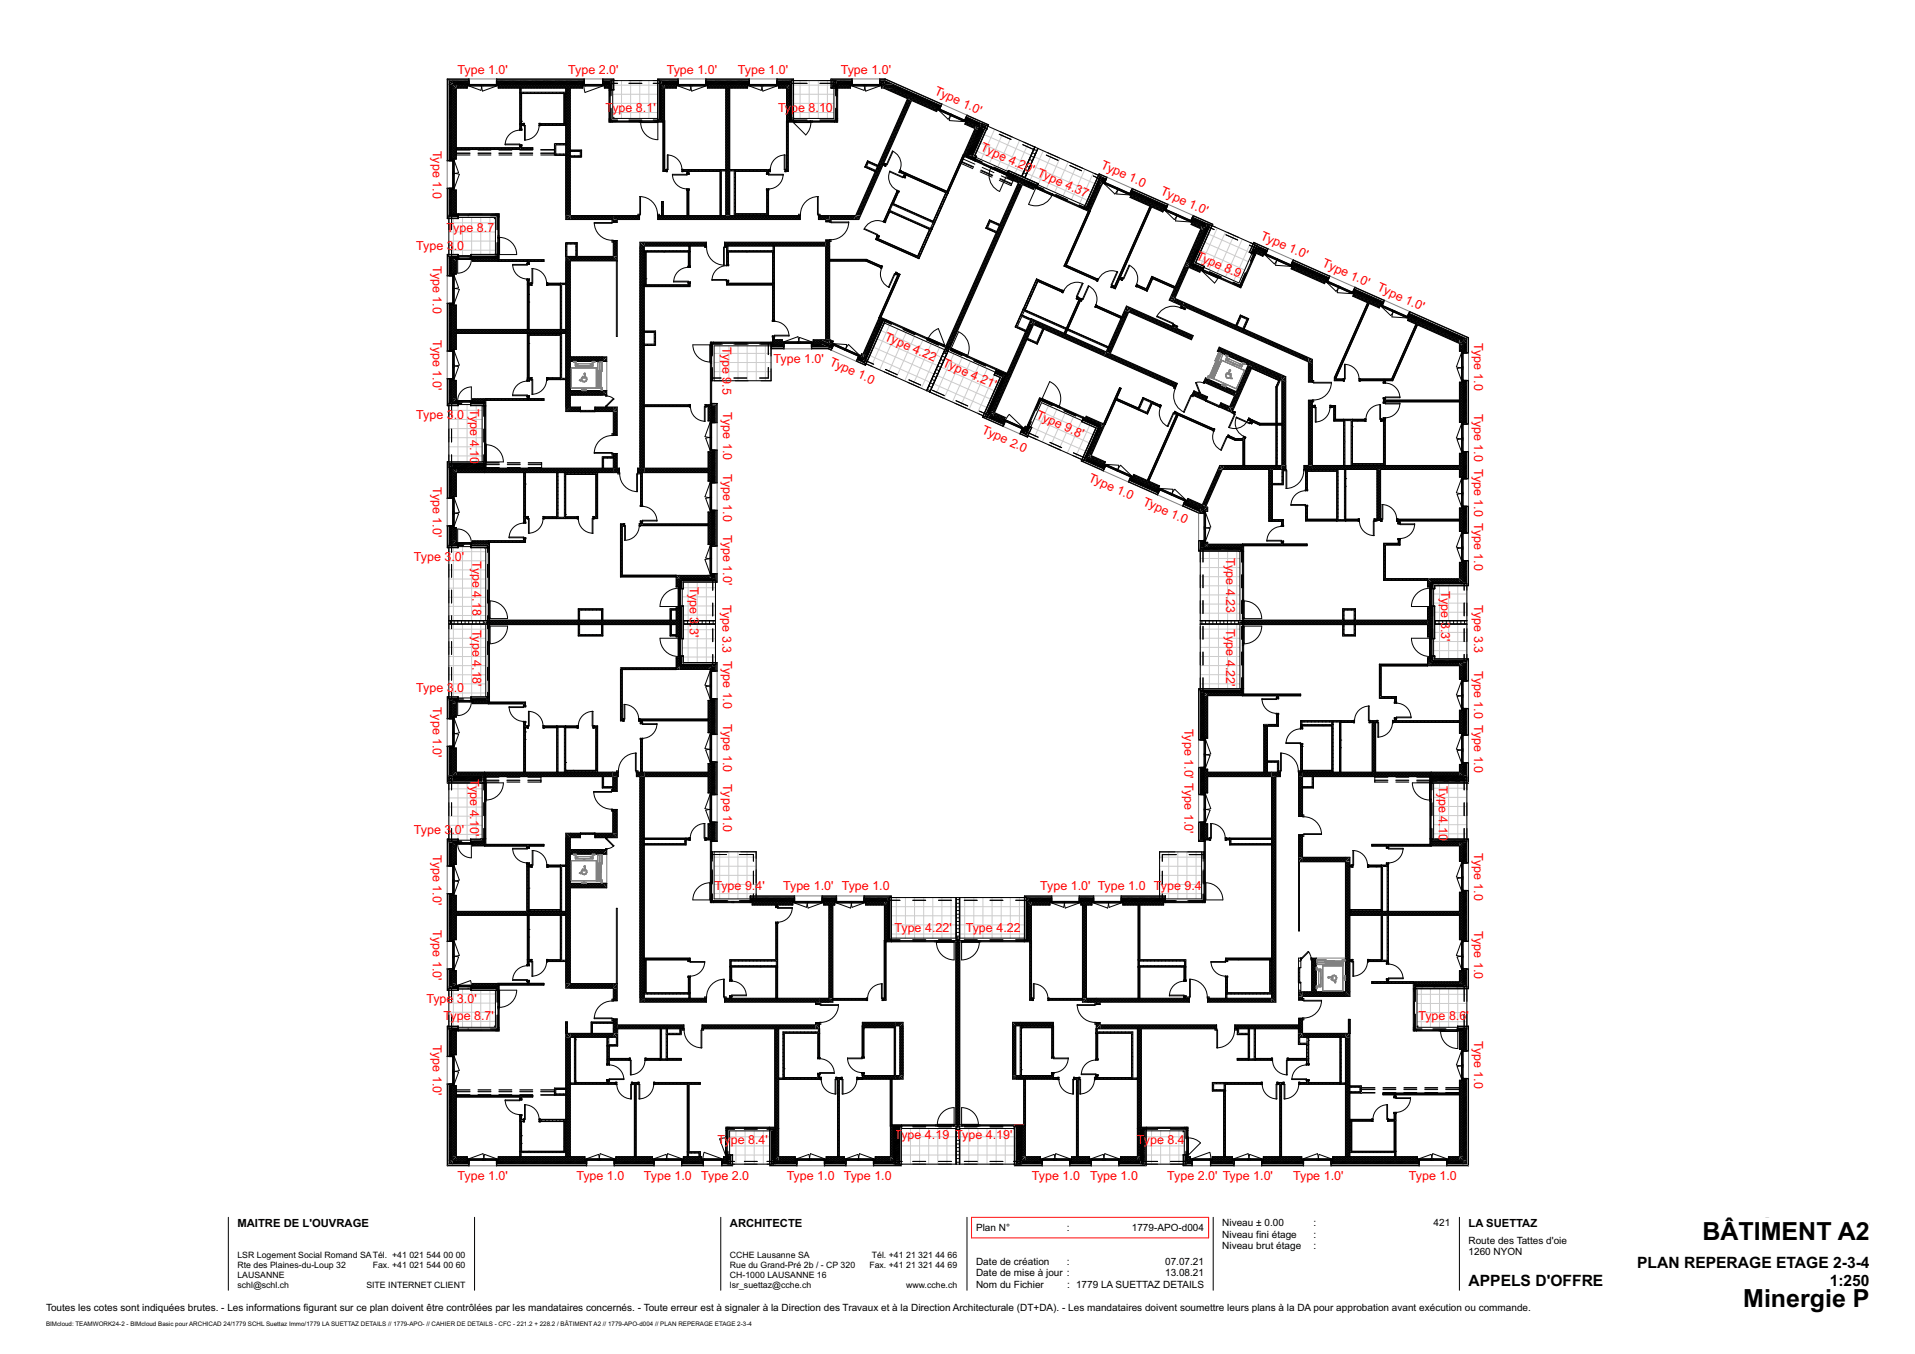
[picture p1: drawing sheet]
<svg xmlns="http://www.w3.org/2000/svg" width="420mm" height="297mm" viewBox="0 0 420 297" stroke-linecap="round" stroke-linejoin="round" font-family="sans-serif">
<defs><g id="words">
<g font-size="5.5">
<text x="373.4" y="271.9">BÂTIMENT A2</text>
<text x="381.7" y="271.9">BÂTIMENT</text>
<text x="382.3" y="286.7">Minergie P</text>
</g>
<g font-size="3.4">
<text x="359.1" y="278.2">PLAN REPERAGE ETAGE 2-3-4</text>
<text x="322.1" y="282.2">APPELS D'OFFRE</text>
<text x="401.3" y="282.2">1:250</text>
</g>
<g font-size="2.7" fill="#f00">
<text x="100.4" y="16.2">Type 1.0'</text>
<text x="124.6" y="16.2">Type 2.0'</text>
<text x="146.2" y="16.2">Type 1.0'</text>
<text x="161.8" y="16.2">Type 1.0'</text>
<text x="184.4" y="16.2">Type 1.0'</text>
<text x="204.8" y="20.6" transform="rotate(24 204.8 20.6)">Type 1.0'</text>
<text x="132.8" y="24.5">T</text>
<text x="134.3" y="24.5">ype</text>
<text x="139.5" y="24.5">8</text>
<text x="141" y="24.5">.1'</text>
<text x="170.6" y="24.5">Ty</text>
<text x="173.5" y="24.5">pe 8.</text>
<text x="179.6" y="24.5">10</text>
<text x="94.9" y="33" transform="rotate(90 94.9 33)">Type 1.0</text>
<text x="214.9" y="33" transform="rotate(24 214.9 33)">Type 4.20' Type 4.37</text>
<text x="241.3" y="36.8" transform="rotate(24 241.3 36.8)">Type 1.0</text>
<text x="254.4" y="42.7" transform="rotate(24 254.4 42.7)">Type 1.0'</text>
<text x="97.9" y="50.8">Type</text>
<text x="104.6" y="50.8">8</text>
<text x="106.1" y="50.8">.7</text>
<text x="276.3" y="52.4" transform="rotate(24 276.3 52.4)">Type 1.0'</text>
<text x="91.3" y="54.9">Type 3</text>
<text x="94.9" y="58.3" transform="rotate(90 94.9 58.3)">Type 1.0</text>
<text x="99.5" y="54.9">.0</text>
<text x="262.2" y="56.8" transform="rotate(24 262.2 56.8)">Type 8.9</text>
<text x="289.9" y="58.4" transform="rotate(24 289.9 58.4)">Type 1.0'</text>
<text x="301.9" y="63.7" transform="rotate(24 301.9 63.7)">Type 1.0'</text>
<text x="94.9" y="74.5" transform="rotate(90 94.9 74.5)">Type 1.0'</text>
<text x="158.4" y="76.1" transform="rotate(90 158.4 76.1)">T</text>
<text x="158.4" y="77.6" transform="rotate(90 158.4 77.6)">ype</text>
<text x="193.9" y="74.5" transform="rotate(24 193.9 74.5)">Type 4.22 Type 4.21'</text>
<text x="323.3" y="75.2" transform="rotate(90 323.3 75.2)">Type 1.0</text>
<text x="158.4" y="82.8" transform="rotate(90 158.4 82.8)">9</text>
<text x="169.7" y="79.6">Type 1.0'</text>
<text x="181.8" y="80.1" transform="rotate(24 181.8 80.1)">Type 1.0</text>
<text x="103.1" y="89.7" transform="rotate(90 103.1 89.7)">Ty</text>
<text x="158.4" y="84.3" transform="rotate(90 158.4 84.3)">.5</text>
<text x="91.3" y="91.9">Type 3.0</text>
<text x="103.1" y="92.6" transform="rotate(90 103.1 92.6)">p</text>
<text x="103.1" y="94.1" transform="rotate(90 103.1 94.1)">e</text>
<text x="158.6" y="90.4" transform="rotate(90 158.6 90.4)">Type 1.0</text>
<text x="215.2" y="95" transform="rotate(24 215.2 95)">Type 2.0</text>
<text x="227.1" y="91.7" transform="rotate(24 227.1 91.7)">Type 9.8'</text>
<text x="323.3" y="90.8" transform="rotate(90 323.3 90.8)">Type 1.0 Type 1.0 Type 1.0</text>
<text x="103.1" y="96.4" transform="rotate(90 103.1 96.4)">4.</text>
<text x="103.1" y="98.7" transform="rotate(90 103.1 98.7)">1</text>
<text x="103.1" y="100.2" transform="rotate(90 103.1 100.2)">0</text>
<text x="94.9" y="106.8" transform="rotate(90 94.9 106.8)">Type 1.0'</text>
<text x="158.6" y="103.9" transform="rotate(90 158.6 103.9)">Type 1.0</text>
<text x="238.6" y="105.4" transform="rotate(24 238.6 105.4)">Type 1.0</text>
<text x="250.5" y="110.7" transform="rotate(24 250.5 110.7)">Type 1.0</text>
<text x="158.6" y="117.3" transform="rotate(90 158.6 117.3)">Type 1.0'</text>
<text x="90.8" y="123.1">Type 3</text>
<text x="99" y="123.1">.</text>
<text x="99.8" y="123.1">0'</text>
<text x="103.6" y="123" transform="rotate(90 103.6 123)">Typ</text>
<text x="268.9" y="122.4" transform="rotate(90 268.9 122.4)">Ty</text>
<text x="268.9" y="125.3" transform="rotate(90 268.9 125.3)">p</text>
<text x="103.6" y="127.4" transform="rotate(90 103.6 127.4)">e</text>
<text x="103.6" y="129.7" transform="rotate(90 103.6 129.7)">4</text>
<text x="103.6" y="131.2" transform="rotate(90 103.6 131.2)">.1</text>
<text x="151.3" y="128.7" transform="rotate(90 151.3 128.7)">Ty</text>
<text x="151.3" y="131.6" transform="rotate(90 151.3 131.6)">p</text>
<text x="268.9" y="126.8" transform="rotate(90 268.9 126.8)">e</text>
<text x="268.9" y="129.1" transform="rotate(90 268.9 129.1)">4</text>
<text x="268.9" y="130.6" transform="rotate(90 268.9 130.6)">.2</text>
<text x="316.1" y="129.7" transform="rotate(90 316.1 129.7)">Ty</text>
<text x="103.6" y="133.5" transform="rotate(90 103.6 133.5)">8</text>
<text x="151.3" y="133.1" transform="rotate(90 151.3 133.1)">e</text>
<text x="151.3" y="135.4" transform="rotate(90 151.3 135.4)">3</text>
<text x="151.3" y="136.9" transform="rotate(90 151.3 136.9)">.</text>
<text x="151.3" y="137.7" transform="rotate(90 151.3 137.7)">3'</text>
<text x="158.4" y="132.7" transform="rotate(90 158.4 132.7)">Type 3.3 Type 1.0</text>
<text x="268.9" y="132.9" transform="rotate(90 268.9 132.9)">3</text>
<text x="316.1" y="132.6" transform="rotate(90 316.1 132.6)">pe</text>
<text x="316.1" y="136.4" transform="rotate(90 316.1 136.4)">3.3'</text>
<text x="323.3" y="132.7" transform="rotate(90 323.3 132.7)">Type 3.3</text>
<text x="103.6" y="138.1" transform="rotate(90 103.6 138.1)">Typ</text>
<text x="103.6" y="142.5" transform="rotate(90 103.6 142.5)">e</text>
<text x="268.9" y="138" transform="rotate(90 268.9 138)">Typ</text>
<text x="268.9" y="142.4" transform="rotate(90 268.9 142.4)">e</text>
<text x="103.6" y="144.8" transform="rotate(90 103.6 144.8)">4</text>
<text x="103.6" y="146.3" transform="rotate(90 103.6 146.3)">.1</text>
<text x="103.6" y="148.6" transform="rotate(90 103.6 148.6)">8</text>
<text x="268.9" y="144.7" transform="rotate(90 268.9 144.7)">4</text>
<text x="268.9" y="146.2" transform="rotate(90 268.9 146.2)">.2</text>
<text x="268.9" y="148.5" transform="rotate(90 268.9 148.5)">2</text>
<text x="323.3" y="147.1" transform="rotate(90 323.3 147.1)">Type 1.0 Type 1.0</text>
<text x="91.3" y="151.7">Type 3</text>
<text x="94.9" y="155.2" transform="rotate(90 94.9 155.2)">Type 1.0'</text>
<text x="99.5" y="151.7">.0</text>
<text x="103.6" y="150.1" transform="rotate(90 103.6 150.1)">'</text>
<text x="268.9" y="150" transform="rotate(90 268.9 150)">'</text>
<text x="158.6" y="158.8" transform="rotate(90 158.6 158.8)">Type 1.0</text>
<text x="259.8" y="159.8" transform="rotate(90 259.8 159.8)">Type 1.0' Type 1.0'</text>
<text x="103.1" y="170.9" transform="rotate(90 103.1 170.9)">T</text>
<text x="103.1" y="172.4" transform="rotate(90 103.1 172.4)">y</text>
<text x="103.1" y="173.8" transform="rotate(90 103.1 173.8)">p</text>
<text x="158.6" y="172.1" transform="rotate(90 158.6 172.1)">Type 1.0</text>
<text x="315.6" y="172.3" transform="rotate(90 315.6 172.3)">Ty</text>
<text x="103.1" y="175.3" transform="rotate(90 103.1 175.3)">e</text>
<text x="103.1" y="177.6" transform="rotate(90 103.1 177.6)">4</text>
<text x="103.1" y="179.1" transform="rotate(90 103.1 179.1)">.1</text>
<text x="315.6" y="175.2" transform="rotate(90 315.6 175.2)">pe</text>
<text x="315.6" y="179" transform="rotate(90 315.6 179)">4.</text>
<text x="90.8" y="182.9">Type 3</text>
<text x="99" y="182.9">.</text>
<text x="99.8" y="182.9">0'</text>
<text x="103.1" y="181.4" transform="rotate(90 103.1 181.4)">0'</text>
<text x="315.6" y="181.3" transform="rotate(90 315.6 181.3)">10</text>
<text x="94.9" y="187.5" transform="rotate(90 94.9 187.5)">Type 1.0'</text>
<text x="323.3" y="187.1" transform="rotate(90 323.3 187.1)">Type 1.0</text>
<text x="156.7" y="195.3">T</text>
<text x="158.2" y="195.3">ype</text>
<text x="163.4" y="195.3">9.4'</text>
<text x="171.8" y="195.3">Type 1.0' Type 1.0</text>
<text x="228.2" y="195.3">Type 1.0' Type 1.0 T</text>
<text x="254.6" y="195.3">ype</text>
<text x="259.8" y="195.3">9.4</text>
<text x="94.9" y="204" transform="rotate(90 94.9 204)">Type 1.0'</text>
<text x="196.2" y="204.4">Ty</text>
<text x="199.1" y="204.4">p</text>
<text x="200.6" y="204.4">e</text>
<text x="202.9" y="204.4">4.</text>
<text x="205.2" y="204.4">2</text>
<text x="206.7" y="204.4">2'</text>
<text x="211.8" y="204.4">Typ</text>
<text x="216.2" y="204.4">e</text>
<text x="218.5" y="204.4">4</text>
<text x="220.1" y="204.4">.2</text>
<text x="222.3" y="204.4">2</text>
<text x="323.3" y="204.3" transform="rotate(90 323.3 204.3)">Type 1.0</text>
<text x="93.5" y="220">Type</text>
<text x="100.2" y="220">3</text>
<text x="101.8" y="220">.0</text>
<text x="104" y="220">'</text>
<text x="97.3" y="223.8">T</text>
<text x="98.8" y="223.8">y</text>
<text x="100.2" y="223.8">p</text>
<text x="101.7" y="223.8">e</text>
<text x="104" y="223.8">8</text>
<text x="105.5" y="223.8">.7</text>
<text x="107.8" y="223.8">'</text>
<text x="311.1" y="223.8">Ty</text>
<text x="314" y="223.8">pe</text>
<text x="317.8" y="223.8">8.</text>
<text x="320.1" y="223.8">6</text>
<text x="321.6" y="223.8">'</text>
<text x="94.9" y="229.2" transform="rotate(90 94.9 229.2)">Type 1.0'</text>
<text x="323.3" y="228.3" transform="rotate(90 323.3 228.3)">Type 1.0</text>
<text x="157.4" y="250.9">Ty</text>
<text x="160.3" y="250.9">p</text>
<text x="161.8" y="250.9">e</text>
<text x="164.1" y="250.9">8</text>
<text x="165.6" y="250.9">.4</text>
<text x="167.9" y="250.9">'</text>
<text x="196.2" y="249.9">T</text>
<text x="197.7" y="249.9">ype</text>
<text x="202.9" y="249.9">4</text>
<text x="204.4" y="249.9">.19</text>
<text x="209.5" y="249.9">T</text>
<text x="211" y="249.9">ype 4.</text>
<text x="218.5" y="249.9">19'</text>
<text x="249.4" y="250.9">Type</text>
<text x="256.1" y="250.9">8.4</text>
<text x="100.4" y="258.9">Type 1.0'</text>
<text x="126.4" y="258.9">Type 1.0</text>
<text x="141.2" y="258.9">Type 1.0</text>
<text x="153.8" y="258.9">Type 2.0</text>
<text x="172.5" y="258.9">Type 1.0</text>
<text x="185.1" y="258.9">Type 1.0</text>
<text x="226.3" y="258.9">Type 1.0</text>
<text x="239.1" y="258.9">Type 1.0</text>
<text x="256" y="258.9">Type 2.0' Type 1.0'</text>
<text x="283.6" y="258.9">Type 1.0'</text>
<text x="309" y="258.9">Type 1.0</text>
</g>
<g font-size="2.5">
<text x="52.1" y="269.2">MAITRE DE L'OUVRAGE</text>
<text x="160.1" y="269.2">ARCHITECTE</text>
<text x="322.1" y="269.2">LA SUETTAZ</text>
</g>
<g font-size="2.2">
<text x="214.1" y="270">Plan N°</text>
<text x="234" y="270">:</text>
<text x="248.2" y="270">1779-APO-d004</text>
<text x="268.1" y="269">Niveau ± 0.00</text>
<text x="288.1" y="269">:</text>
<text x="314.4" y="269">421</text>
<text x="268.1" y="271.5">Niveau fini étage</text>
<text x="268.1" y="274">Niveau brut étage</text>
<text x="288.1" y="274">:</text>
<text x="288.1" y="271.5">:</text>
<text x="322.1" y="272.8">Route des Tattes d'oie</text>
<text x="322.1" y="275.3">1260 NYON</text>
<text x="214.1" y="277.4">Date de création</text>
<text x="214.1" y="280">Date de mise à jour :</text>
<text x="234" y="277.4">:</text>
<text x="255.5" y="277.4">07.07.21</text>
<text x="255.5" y="280">13.08.21</text>
<text x="10.1" y="287.5">Toutes les cotes sont indiquées brutes. - Les informations figurant sur ce plan doivent être contrôlées par les mandataires concernés. - Toute erreur est à signaler à la Direction des Travaux et à la Direction Architecturale (DT+DA). - Les mandataires doivent soumettre leurs plans à la DA pour approbation avant exécution ou commande.</text>
<text x="214.1" y="282.5">Nom du Fichier</text>
<text x="234.1" y="282.5">: 1779 LA SUETTAZ DETAILS</text>
</g>
<g font-size="1.9">
<text x="52.1" y="275.9">LSR Logement Social Romand SATél. +41</text>
<text x="89.8" y="275.9">021</text>
<text x="93.5" y="275.9">544</text>
<text x="97.3" y="275.9">00</text>
<text x="99.9" y="275.9">00</text>
<text x="160.1" y="275.9">CCHE Lausanne SA</text>
<text x="191.2" y="275.9">Tél. +41</text>
<text x="198.7" y="275.9">21</text>
<text x="201.4" y="275.9">321</text>
<text x="205.1" y="275.9">44</text>
<text x="207.8" y="275.9">66</text>
<text x="52.1" y="278.1">Rte des Plaines-du-Loup 32</text>
<text x="52.1" y="280.3">LAUSANNE</text>
<text x="81.7" y="278.1">Fax. +41</text>
<text x="89.8" y="278.1">021</text>
<text x="93.5" y="278.1">544</text>
<text x="97.3" y="278.1">00</text>
<text x="99.9" y="278.1">60</text>
<text x="160.1" y="278.1">Rue du Grand-Pré 2b / - CP 320</text>
<text x="160.1" y="280.3">CH-1000 LAUSANNE 16</text>
<text x="190.7" y="278.1">Fax. +41</text>
<text x="198.7" y="278.1">21</text>
<text x="201.4" y="278.1">321</text>
<text x="205.1" y="278.1">44</text>
<text x="207.8" y="278.1">69</text>
<text x="52.1" y="282.5">schl@schl.ch</text>
<text x="80.4" y="282.5">SITE INTERNET CLIENT</text>
<text x="160.1" y="282.5">lsr_suettaz@cche.ch</text>
<text x="198.7" y="282.5">www.cche.ch</text>
</g>
<text font-size="1.4" x="10.1" y="290.8">BIMcloud: TEAMWORK24-2 - BIMcloud Basic pour ARCHICAD 24/1779 SCHL Suettaz Immo/1779 LA SUETTAZ DETAILS // 1779-APO- // CAHIER DE DETAILS - CFC - 221.2 + 228.2 / BÂTIMENT A2 // 1779-APO-d004 // PLAN REPERAGE ETAGE 2-3-4</text>
</g></defs>
<path d="M213.1 267h52v4.5h-52z" fill="none" stroke="#f00" stroke-width=".22"/>
<path d="M50.1 267v16M104.1 267v16M158.1 267v16M212.1 267v16M266.1 267v16M320.1 267v16" fill="none" stroke="#000" stroke-width=".22"/>
<g fill="#fff">
<path d="M105.5 88.9l.8 .1z" fill-rule="evenodd"/>
<path d="M105.6 88.6h.7v.3h-.7z" fill-rule="evenodd"/>
<path d="M105.5 101.3l.8 .1z" fill-rule="evenodd"/>
<path d="M105.6 101.4h.7v.3h-.7z" fill-rule="evenodd"/>
</g>
<g fill="none" stroke="#000" stroke-width=".22">
<path d="M105.5 88.9l.8 .1M105.6 88.6v.3h.7M105.9 88.6h.4M106.3 87.8v14.9M106.3 89h.3M106.3 97.2h.3M106.3 87.9h.3M106.3 97.6h.1M106.3 97.6a3.8 3.8 0 0 1 4.1 3.7h-4.1zM106.3 97.8h.3M106.4 89v8.2M106.5 97.8v3.3"/>
<path d="M106.6 87.8v9.8M106.6 97.6v3.7M105.9 101.7h.4M106.3 101.4h-.7v.3M106.3 101.3l-.8 .1M106.3 101.2h.1M106.3 102.6h.3M106.3 101.1h.3M106.6 101.3v1.4"/>
</g>
<g fill="#fff">
<path d="M251.3 247.5l.1 .8z" fill-rule="evenodd"/>
<path d="M251 247.5h.3v.7h-.3z" fill-rule="evenodd"/>
</g>
<path d="M250.3 247.2h10.3M250.4 247.2v.3M251 247.5v.4M251.3 247.5v.7h-.3M251.4 247.5l-.1 .8M251.4 247.2v.3M251.4 247.4h8.5M259.9 247.2v.3M260.3 247.2v.3h-10" fill="none" stroke="#000" stroke-width=".22"/>
<g fill="#fff">
<path d="M136.1 126.5l12.2 .1z" fill-rule="evenodd"/>
<path d="M136.2 126.5h12.1z" fill-rule="evenodd"/>
<path d="M136.5 126.2h11.8z" fill-rule="evenodd"/>
<path d="M136.4 126.2l11.9 .1z" fill-rule="evenodd"/>
<path d="M136.4 126.3h11.9v.2h-11.9z" fill-rule="evenodd"/>
</g>
<g fill="none" stroke="#000" stroke-width=".22">
<path d="M136.1 126.5h12.2M136.2 126.5h12.1M136.4 126.3h11.9M136.4 126.3v.2M136.4 126.2h11.9M136.5 126.2h11.8v.4h-12.2M137.2 126.3v.2M138 126.3v.2M138.8 126.3v.2M139.6 126.3v.2M140.4 126.3v.2M141.2 126.3v.2"/>
<path d="M142 126.3v.2M142.8 126.3v.2M143.6 126.3v.2M144.4 126.3v.2M145.2 126.3v.2M146 126.3v.2M146.8 126.3v.2M147.6 126.3v.2"/>
</g>
<g fill="#fff">
<path d="M281.5 119.3l5.2 .1z" fill-rule="evenodd"/>
<path d="M272.5 119.3l8.6 .1z" fill-rule="evenodd"/>
<path d="M281.4 119.4h5.3z" fill-rule="evenodd"/>
<path d="M272.5 119.4h8.6z" fill-rule="evenodd"/>
<path d="M272.5 119.7h14.2z" fill-rule="evenodd"/>
<path d="M272.5 119.6l14.2 .1z" fill-rule="evenodd"/>
<path d="M281.4 119.4h5.3v.2h-5.3z" fill-rule="evenodd"/>
</g>
<path d="M282 119.4v.2M282.8 119.4v.2M283.6 119.4v.2M284.4 119.4v.2M285.2 119.4v.2M286 119.4v.2" fill="none" stroke="#000" stroke-width=".22"/>
<path d="M281.2 119.4h.2v.2h-.2z" fill-rule="evenodd" fill="#fff"/>
<path d="M281.2 119.4v.2" fill="none" stroke="#000" stroke-width=".22"/>
<path d="M272.5 119.4h8.7v.2h-8.7z" fill-rule="evenodd" fill="#fff"/>
<g fill="none" stroke="#000" stroke-width=".22">
<path d="M272.5 119.6h14.2M273.2 119.4v.2M274 119.4v.2M274.8 119.4v.2M275.6 119.4v.2M276.4 119.4v.2M277.2 119.4v.2M278 119.4v.2M278.8 119.4v.2M279.6 119.4v.2M280.4 119.4v.2M281.1 119.3h-8.6v.4h14.2v-.4h-5.2"/>
<path d="M281.1 119.3l-8.6 .1M281.2 119.4h-8.7M281.4 119.4h5.3M281.4 119.3l5.3 .1"/>
</g>
<g fill="#fff">
<path d="M280.1 159h.2v.2z"/>
<path d="M277.2 159.2l3.1 .1z" fill-rule="evenodd"/>
<path d="M277.2 159.2h3.1z" fill-rule="evenodd"/>
<path d="M277.2 158.9h2.8z" fill-rule="evenodd"/>
<path d="M277.2 158.9l2.8 .1z" fill-rule="evenodd"/>
<path d="M277.2 159h2.9v.2h-2.9z" fill-rule="evenodd"/>
</g>
<path d="M277.2 159v.2M278 159v.2M278.8 159v.2M279.6 159v.2" fill="none" stroke="#000" stroke-width=".22"/>
<path d="M280.1 159l.2 .2h-.2z" fill="#fff"/>
<path d="M277.2 159.2h3.1M277.2 158.9h2.8M280 158.9h-2.8v.4l3.2-.1M280.1 158.9l-2.9 .1M280.3 159v.2h-3.1" fill="none" stroke="#000" stroke-width=".22"/>
<g fill="#fff">
<path d="M269.7 183.9v.2z" fill-rule="evenodd"/>
<path d="M269.7 183.9l.1 .2z" fill-rule="evenodd"/>
<path d="M264.4 184.2h1z" fill-rule="evenodd"/>
<path d="M268.9 184.2h.8z" fill-rule="evenodd"/>
<path d="M264.4 184.1l1 .1z" fill-rule="evenodd"/>
<path d="M268.9 184.1l.8 .1z" fill-rule="evenodd"/>
<path d="M264.4 183.8l1 .1z" fill-rule="evenodd"/>
<path d="M268.9 183.8l.8 .1z" fill-rule="evenodd"/>
<path d="M264.4 183.9h1z" fill-rule="evenodd"/>
<path d="M268.9 183.9h.8z" fill-rule="evenodd"/>
<path d="M264.4 183.9h1v.2h-1z" fill-rule="evenodd"/>
</g>
<path d="M264.4 183.9v.2M265.2 183.9v.2" fill="none" stroke="#000" stroke-width=".22"/>
<path d="M268.9 183.9h.8v.2h-.8z" fill-rule="evenodd" fill="#fff"/>
<path d="M264.4 183.9h1M264.4 184.1h1M264.4 184.2h1M264.4 183.8h1v.4h-1zM268.9 183.9h.8M268.9 183.9h.9M268.9 184.1h.9M268.9 184.2h.8M269.2 183.9v.2M269.7 183.8h-.8v.4h.8" fill="none" stroke="#000" stroke-width=".22"/>
<g fill="#fff">
<path d="M268.7 183.8h.3z" fill-rule="evenodd"/>
<path d="M265.3 183.8h.2z" fill-rule="evenodd"/>
<path d="M268.7 184.2l.3 .1z" fill-rule="evenodd"/>
<path d="M265.3 184.2l.2 .1z" fill-rule="evenodd"/>
</g>
<path d="M265.3 183.8h.2zM265.3 184.2l.2 .1zM265.5 180.6a3.2 3.2 0 0 1 3.2 3.2M268.7 183.8h.3zM268.7 184.2l.3 .1z" fill="none" stroke="#000" stroke-width=".22"/>
<g fill="#fff">
<path d="M268.7 183.8l.1 .4z" fill-rule="evenodd"/>
<path d="M265.4 183.8l.1 .4z" fill-rule="evenodd"/>
<path d="M265.5 180.6h.2v3.2h-.2z" fill-rule="evenodd"/>
</g>
<path d="M265.2 183.8h.2v.4h-.2M265.5 180.6h.2v3.2h-.3v.4zM268.7 183.8l.1 .4zM269 183.8h-.1v.4h.1" fill="none" stroke="#000" stroke-width=".22"/>
<g fill="#fff">
<path d="M168.8 247.5l.1 .8z" fill-rule="evenodd"/>
<path d="M168.9 247.5h.3v.7h-.3z" fill-rule="evenodd"/>
</g>
<path d="M159.2 247.2h10.7M159.5 247.2v.3h10.5M159.9 247.2v.3M159.9 247.4h8.9M168.8 247.2v.3M168.8 247.5l.1 .8M168.9 247.5v.7h.3M169.2 247.5v.4M169.9 247.2v.3" fill="none" stroke="#000" stroke-width=".22"/>
<g fill="#fff">
<path d="M310.2 216.8l.8 .1z" fill-rule="evenodd"/>
<path d="M310.2 216.5h.8v.3h-.8z" fill-rule="evenodd"/>
</g>
<path d="M310 215.7v10.5M310 216.9h.2M310 215.8h.2M310.1 216.9v8.6M310.2 216.5h.4M310.2 215.7v10.2h-.2M311 216.5v.3h-.8M311 216.8l-.8 .1M310 225.5h.2" fill="none" stroke="#000" stroke-width=".22"/>
<g fill="#fff">
<path d="M313.9 184l.8 .1z" fill-rule="evenodd"/>
<path d="M313.9 184.1h.7v.3h-.7z" fill-rule="evenodd"/>
<path d="M313.9 171.7l.8 .1z" fill-rule="evenodd"/>
<path d="M313.9 171.4h.7v.3h-.7z" fill-rule="evenodd"/>
</g>
<g fill="none" stroke="#000" stroke-width=".22">
<path d="M309.8 171.7h4v3.8a3.8 3.8 0 0 1-4-3.8zM313.5 171.7v3.8M313.5 175.3h.3M313.5 171.9h.3M313.6 170.4v1.3M313.6 175.5v9.7M313.6 175.8h.3M313.6 170.4h.3M313.7 171.9v3.4M313.7 175.8v8.2M313.8 175.4h.1M313.9 171.4h.4"/>
<path d="M313.9 170.4v14.8M314.6 171.4v.3h-.7M314.7 171.7l-.9 .1M313.6 184h.3M313.6 185.2h.3M313.9 184.1h.7v.3M313.9 184l.8 .1M313.9 184.4h.4"/>
</g>
<path d="M98.5 101.8l.8 1.1h-.8z" fill="#fff"/>
<g fill="none" stroke="#000" stroke-width=".22">
<path d="M98.5 102h.1M98.5 102.7l.1 .1M98.5 102.2h.1M98.5 102.2l.1 .1M98.5 102v.2M98.6 102.8v.1M98.6 102.5h-.1M98.6 102.5l.1 .1M98.6 102h-.1M98.6 102.3v.2M98.7 102.7l-.1 .1M98.7 102.7l.2 .1"/>
<path d="M98.7 102.6v.1M98.8 102.2l-.2 .1M98.8 102.2v.1M98.8 102.2h.1M98.9 102.8l-.1 .1M98.9 102.5l-.2 .1M98.9 102.5l.1 .1M98.9 102.4v.1M99 102.7l-.1 .1M99 102.7l.1 .1M99 102.6v.1M99 102.6h.1"/>
<path d="M99.1 102.8v.1M99.2 102.8h-.1"/>
</g>
<g fill="#fff">
<path d="M98.2 101.3l8.1 .1z" fill-rule="evenodd"/>
<path d="M98.5 101.4h7.8v.3h-7.8z" fill-rule="evenodd"/>
<path d="M99.3 101.7h7v1.2h-7z" fill-rule="evenodd"/>
</g>
<g fill="none" stroke="#000" stroke-width=".22">
<path d="M99.3 102.6h.1M99.3 102.1h.1M99.3 102.6l.1 .3M99.3 102.3h.1M99.3 102.3l.2 .1M99.3 102.1v.2M99.4 101.8h-.1M99.4 101.8l.1 .1M99.4 101.7v.1M99.4 102.9h.1M99.4 102.5l-.1 .1M99.4 102.5l.2 .1"/>
<path d="M99.5 102.4l-.1 .1M99.5 102.1h-.2M99.5 102.1l.1 .1M99.5 101.9v.2M99.6 102.8l-.2 .1M99.6 102.8h.2M99.6 102.6v.2M99.6 102.3l-.1 .1M99.6 102.3l.1 .1M99.6 102.2v.1M99.6 101.8l-.1 .1M99.6 101.8l.2 .1"/>
<path d="M99.7 101.7l-.1 .1M99.7 102.6h-.1M99.7 102.6l.1 .1M99.7 102.4v.2M99.8 102.1l-.2 .1M99.8 102.1l.1 .1M99.8 101.9v.2M99.8 102.8l.1 .1M99.8 102.7v.1M99.9 102.3l-.2 .1M99.9 102.3l.1 .1M99.9 102.2v.1"/>
<path d="M99.9 101.7h.1M99.9 101.9h-.1M99.9 101.9l.2 .1M99.9 101.7v.2M100 101.7h-.1M100 102.6l-.2 .1M100 102.6l.1 .1M100 102.4v.2M100 102.1l-.1 .1M100 102.1l.2 .1M100.1 102l-.1 .1M100.1 102.8l-.1 .1"/>
<path d="M100.1 102.8l.1 .1M100.1 102.7v.1M100.1 101.7h.1M100.2 102.4h-.2M100.2 102.4l.1 .1M100.2 102.2v.2M100.2 101.9l-.1 .1M100.2 101.9l.1 .1M100.2 101.7v.2M100.3 102.6l-.2 .1M100.3 102.6l.1 .1M100.3 102.5v.1"/>
<path d="M100.3 102.1l-.1 .1M100.3 102.1l.1 .1M100.3 101.7h-.1M100.3 102v.1M100.4 102.9h.1M100.4 101.7l.1 .1M100.4 102.7v.2M100.4 102.4l-.1 .1M100.4 102.4l.2 .1M100.4 102.2v.2M100.5 101.9l-.2 .1M100.5 101.9l.1 .1"/>
<path d="M100.5 101.8v.1M100.5 102.6l-.1 .1M100.5 102.6l.2 .1M100.6 102.5l-.1 .1M100.6 102.2h-.2M100.6 102.2l.1 .1M100.6 102v.2M100.6 101.7l-.1 .1M100.6 101.7l.2 .1M100.6 101.7h.1M100.7 102.7v.2M100.7 102.4l-.1 .1"/>
<path d="M100.7 102.4l.1 .1M100.7 102.3v.1M100.8 101.9l-.2 .1M100.8 101.9l.1 .1M100.8 101.8v.1M100.8 102.7h-.1M100.8 102.7l.1 .1M100.8 102.5v.2M100.9 102.2l-.2 .1M100.9 102.2l.1 .1M100.9 102v.2M100.9 101.7l-.1 .1"/>
<path d="M100.9 101.7l.1 .1M100.9 101.7h.1M100.9 102.8v.1M101 102.4l-.2 .1M101 102.4l.1 .1M101 102.3v.1M101 102h-.1M101 102l.2 .1M101 101.8v.2M101.1 102.7l-.2 .1M101.1 102.7l.1 .1M101.1 102.5v.2"/>
<path d="M101.1 102.2l-.1 .1M101.1 102.2l.2 .1M101.2 102.1l-.1 .1M101.2 101.7l-.2 .1M101.2 101.7l.1 .1M101.2 101.7h.1M101.2 102.8v.1M101.3 102.5h-.2M101.3 102.5l.1 .1M101.3 102.3v.2M101.3 102l-.1 .1M101.3 102l.1 .1"/>
<path d="M101.3 101.8v.2M101.4 102.7l-.2 .1M101.4 102.7l.1 .1M101.4 102.6v.1M101.4 102.2l-.1 .1M101.4 102.2l.1 .1M101.4 102.1v.1M101.5 101.8h-.2M101.5 101.8l.1 .1M101.5 101.7v.1M101.5 102.8v.1M101.5 102.5l-.1 .1"/>
<path d="M101.5 102.5l.2 .1M101.5 102.3v.2M101.6 102l-.2 .1M101.6 102l.1 .1M101.6 101.9v.1M101.6 102.8h-.1M101.6 102.8h.2M101.7 102.6l-.1 .2M101.7 102.3h-.2M101.7 102.3l.1 .1M101.7 102.1v.2M101.7 101.8l-.1 .1"/>
<path d="M101.7 101.8l.2 .1M101.7 101.7v.1M101.8 102.8v.1M101.8 102.5l-.1 .1M101.8 102.5l.1 .1M101.8 102.4v.1M101.9 102l-.2 .1M101.9 102l.1 .1M101.9 101.9v.1M101.9 102.8h-.1M101.9 102.8l.2 .1M101.9 102.6v.2"/>
<path d="M102 102.3l-.2 .1M102 102.3l.1 .1M102 102.1v.2M102 101.8l-.1 .1M102 101.8l.1 .1M102 101.7v.1M102.1 102.9h.1M102.1 102.6h-.2M102.1 102.6h.1M102.1 102.4v.2M102.1 102.1h-.1M102.1 102.1l.2 .1"/>
<path d="M102.1 101.9v.2M102.2 102.8l-.1 .1M102.2 102.8l.1 .1M102.2 102.6v.2M102.2 102.3l-.1 .1M102.2 102.3l.2 .1M102.3 102.2l-.1 .1M102.3 101.8l-.2 .1M102.3 101.8l.1 .1M102.3 101.7v.1M102.4 102.6h-.2M102.4 102.6l.1 .1"/>
<path d="M102.4 102.4v.2M102.4 102.1l-.1 .1M102.4 102.1l.1 .1M102.4 101.9v.2M102.5 102.8l-.1 .1M102.5 102.8v.1M102.5 102.7v.1M102.5 102.4h-.1M102.5 102.4h.2M102.5 101.7h.1M102.5 102.2v.2M102.6 101.9h-.2"/>
<path d="M102.6 101.9l.1 .1M102.6 101.7v.2M102.6 102.6l-.1 .1M102.6 102.6l.2 .1M102.7 102.4l-.1 .2M102.7 101.7h-.1M102.7 102.1l-.2 .1M102.7 102.1l.1 .1M102.7 102v.1M102.7 102.9h.1M102.8 102.7l-.1 .2M102.8 101.7h.1"/>
<path d="M102.8 102.4h-.1M102.8 102.4l.1 .1M102.8 102.2v.2M102.8 101.9l-.1 .1M102.8 101.9l.2 .1M102.9 101.7l-.1 .2M102.9 102.6l-.1 .1M102.9 102.6l.1 .1M102.9 102.5v.1M103 102.2h-.2M103 102.2h.1M103 102v.2"/>
<path d="M103 101.7h-.1M103 101.7l.1 .1M103 102.7v.2M103.1 102.4l-.2 .1M103.1 102.4l.1 .1M103.1 102.2v.2M103.1 101.9l-.1 .1M103.1 101.9l.1 .1M103.1 101.8v.1M103.2 102.7h-.2M103.2 102.7l.1 .1M103.2 102.5v.2"/>
<path d="M103.2 102.2h-.1M103.2 102.2l.2 .1M103.2 102v.2M103.3 101.7l-.2 .1M103.3 101.7l.1 .1M103.3 101.7h.1M103.3 102.8v.1M103.3 102.4l-.1 .1M103.3 102.4l.2 .1M103.4 102.3l-.1 .1M103.4 102h-.2M103.4 102h.1"/>
<path d="M103.4 101.8v.2M103.5 102.7l-.2 .1M103.5 102.7l.1 .1M103.5 102.5v.2M103.5 102.2l-.1 .1M103.5 102.2l.1 .1M103.5 102v.2M103.6 101.7l-.2 .1M103.6 101.7l.1 .1M103.6 101.7h.1M103.6 102.8v.1M103.6 102.5h-.1"/>
<path d="M103.6 102.5l.2 .1M103.6 102.3v.2M103.7 102h-.2M103.7 102l.1 .1M103.7 101.8v.2M103.7 102.7l-.1 .1M103.7 102.7l.2 .1M103.8 102.6l-.1 .1M103.8 102.2l-.2 .1M103.8 102.2l.1 .1M103.8 102.1v.1M103.8 101.8h-.1"/>
<path d="M103.8 101.8h.2M103.8 101.7v.1M103.9 102.8v.1M103.9 102.5l-.1 .1M103.9 102.5l.1 .1M103.9 102.3v.2M103.9 102l-.1 .1M103.9 102l.2 .1M104 101.8l-.1 .2M104 102.7l-.1 .1M104 102.7l.1 .1M104 102.6v.1"/>
<path d="M104.1 102.3h-.2M104.1 102.3l.1 .1M104.1 102.1v.2M104.1 101.8h-.1M104.1 101.8l.1 .1M104.1 101.7v.1M104.1 102.8v.1M104.2 102.5l-.2 .1M104.2 102.5l.1 .1M104.2 102.4v.1M104.2 102l-.1 .1M104.2 102l.2 .1"/>
<path d="M104.2 101.9v.1M104.3 102.8h-.2M104.3 102.8l.1 .1M104.3 102.6v.2M104.3 102.3l-.1 .1M104.3 102.3l.2 .1M104.4 102.1l-.1 .2M104.4 101.8l-.2 .1M104.4 101.8l.1 .1M104.4 101.7v.1M104.4 102.9h.1M104.5 102.5l-.2 .1"/>
<path d="M104.5 102.5l.1 .1M104.5 102.4v.1M104.5 102.1h-.1M104.5 102.1l.1 .1M104.5 101.9v.2M104.6 102.8l-.2 .1M104.6 102.8l.1 .1M104.6 102.6v.2M104.6 102.3l-.1 .1M104.6 102.3l.1 .1M104.6 102.2v.1M104.7 101.8l-.2 .1"/>
<path d="M104.7 101.8l.1 .1M104.7 101.7v.1M104.7 102.6h-.1M104.7 102.6l.2 .1M104.7 102.4v.2M104.8 102.1l-.2 .1M104.8 102.1l.1 .1M104.8 101.9v.2M104.8 102.8l-.1 .1M104.8 102.8l.1 .1M104.9 102.7l-.1 .1M104.9 102.3l-.2 .1"/>
<path d="M104.9 102.3l.1 .1M104.9 102.2v.1M104.9 101.7h.1M104.9 101.9h-.1M104.9 101.9l.2 .1M104.9 101.7v.2M105 101.7h-.1M105 102.6l-.1 .1M105 102.6l.1 .1M105 102.4v.2M105 102.1l-.1 .1M105 102.1l.2 .1"/>
<path d="M105.1 102l-.1 .1M105.1 102.8l-.1 .1M105.1 102.8l.1 .1M105.1 102.7v.1M105.2 101.7h.1M105.2 102.4h-.2M105.2 102.4l.1 .1M105.2 102.2v.2M105.2 101.9l-.1 .1M105.2 101.9l.1 .1M105.2 101.7v.2M105.3 102.6l-.2 .1"/>
<path d="M105.3 102.6l.1 .1M105.3 102.5v.1M105.3 102.1l-.1 .1M105.3 102.1l.2 .1M105.3 101.7h-.1M105.3 102v.1M105.4 102.9h.1M105.4 101.7l.1 .1M105.4 102.7v.2M105.4 102.4l-.1 .1M105.4 102.4l.2 .1M105.5 102.2l-.1 .2"/>
<path d="M105.5 101.9l-.2 .1M105.5 101.9l.1 .1M105.5 101.8v.1M105.6 102.6l-.2 .1M105.6 102.6l.1 .1M105.6 102.5v.1M105.6 102.2h-.1M105.6 102.2l.1 .1M105.6 102v.2M105.6 101.7l-.1 .1M105.6 101.7l.2 .1M105.6 101.7h.1"/>
<path d="M105.7 102.7v.2M105.7 102.4l-.1 .1M105.7 102.4l.1 .1M105.7 102.3v.1M105.8 101.9l-.2 .1M105.8 101.9l.1 .1M105.8 101.8v.1M105.8 102.7h-.1M105.8 102.7l.2 .1M105.8 102.5v.2M105.9 102.2l-.2 .1M105.9 102.2l.1 .1"/>
<path d="M105.9 102v.2M105.9 101.7l-.1 .1M105.9 101.7l.2 .1M105.9 101.7h.1M106 102.8l-.1 .1M106 102.4l-.2 .1M106 102.4l.1 .1M106 102.3v.1M106 102h-.1M106 102l.2 .1M106.1 101.8l-.1 .2M106.1 102.7l-.1 .1"/>
<path d="M106.1 102.7l.1 .1M106.1 102.5v.2M106.2 102.2l-.2 .1M106.2 102.2l.1 .1M106.2 102.1v.1M106.2 101.7l-.1 .1M106.2 101.7l.1 .1M106.2 101.7h.1M106.2 102.8v.1M106.3 102.5h-.2M106.3 102.5h.1M106.3 102.8h-.1"/>
<path d="M106.3 102l-.1 .1M106.3 102.3v.2"/>
</g>
<path d="M98.5 101.7h.8v1.2z" fill-rule="evenodd" fill="#fff"/>
<g fill="none" stroke="#000" stroke-width=".22">
<path d="M98.2 101.3h8.1l-8.1 .1M98.5 102.9v-1.2h7.8v1.2h-7M98.5 101.7v.1M98.5 101.7l.2 .1M98.5 101.7h.1M98.7 102h-.1M98.7 102l.1 .1M98.7 101.8v.2M98.8 102.1v.1M98.8 102.3h.1M98.8 101.8h-.1M98.8 101.8h.1"/>
<path d="M98.8 101.7v.1M98.9 102.3v.1M98.9 102l-.1 .1M98.9 102l.2 .1M98.9 101.8v.2M99 102.3h-.1M99 102.3l.2 .1M99.1 102.1l-.1 .2M99.1 101.8h-.2M99.1 101.8l.1 .1M99.1 101.7v.1M99.2 102.5l-.2 .1"/>
<path d="M99.2 102.5l.1 .1M99.2 102.4v.1M99.2 102l-.1 .1M99.2 102l.1 .1M99.2 101.9v.1M99.3 102.8h-.1M99.3 102.3l-.1 .1M99.3 101.8l-.1 .1M99.3 102.8h.1"/>
</g>
<g fill="#fff">
<path d="M156.7 127.3h.2v.2z"/>
<path d="M149.8 127.6l.1 .1z"/>
<path d="M149.5 127.3l.3 .3h-.3z"/>
<path d="M149.1 126.9l.4 .4h-.4z"/>
</g>
<path d="M149.1 127.1h.1M149.1 127.1l.2 .1M149.1 127v.1M149.3 127.2v.1M149.3 127.2h.1" fill="none" stroke="#000" stroke-width=".22"/>
<g fill="#fff">
<path d="M149.8 127.6l.1 .1z"/>
<path d="M149.5 127.3h.3v.3z"/>
<path d="M149.1 126.9h.4v.4z"/>
<path d="M149.9 127.6l7.3 .1z" fill-rule="evenodd"/>
<path d="M149.8 127.3h6.9l.2 .3h-7.1z" fill-rule="evenodd"/>
</g>
<path d="M149.1 126.9h.1M149.1 126.9v.1M149.2 126.9h-.1M149.3 126.9l.1 .1M149.4 127.1l-.1 .1M149.4 127.1l.1 .1M149.4 127v.1M149.5 126.9l-.1 .1" fill="none" stroke="#000" stroke-width=".22"/>
<path d="M149.5 126.9h6.6v.4h-6.6z" fill-rule="evenodd" fill="#fff"/>
<g fill="none" stroke="#000" stroke-width=".22">
<path d="M149.5 127.2h.1M149.5 127.2v.1M149.5 126.9h.1M149.6 126.9l.1 .1M149.7 127.2h-.2M149.7 127.2l.1 .1M149.7 127v.2M149.8 127.3h.1M149.8 126.9l-.1 .1M149.8 126.9l.2 .1M149.8 126.9h.1M149.9 127.7h7.3"/>
<path d="M150 127.2l-.2 .1M150 127.2l.1 .1M150 127v.2M150.1 127.3h.1M150.1 127h-.1M150.1 127l.2 .1M150.1 126.9v.1M150.2 127.2l-.1 .1M150.2 127.2l.2 .1M150.3 127.1l-.1 .1M150.4 127.3h.1M150.4 127l-.1 .1"/>
<path d="M150.4 127l.1 .1M150.4 126.9v.1M150.5 127.2l-.1 .1M150.5 127.2l.1 .1M150.5 127.1v.1M150.7 127l-.2 .1M150.7 127l.1 .1M150.7 126.9v.1M150.8 127.3h-.1M150.8 127.3h.1M150.8 127.1v.2M150.9 127l-.1 .1"/>
<path d="M150.9 127l.2 .1M151 126.9l-.1 .1M151.1 127.3h-.1M151.1 127.3h.1M151.1 127.1v.2M151.2 127.1h-.1M151.2 127.1l.2 .1M151.2 126.9v.2M151.3 127.3h.1M151.4 127.2l-.1 .1M151.5 126.9h.1M151.5 127.1l-.1 .1"/>
<path d="M151.5 127.1l.1 .1M151.5 126.9v.2M151.6 127.2v.1M151.7 126.9l.1 .1M151.8 127.1l-.2 .1M151.8 127.1l.1 .1M151.8 127v.1M151.9 126.9l-.1 .1M151.9 127.2v.1M152 126.9l.1 .1M152.1 127.1l-.2 .1M152.1 127.1l.1 .1"/>
<path d="M152.1 127v.1M152.2 127.2v.1M152.2 126.9l-.1 .1M152.2 126.9h.1M152.2 126.9l.1 .1M152.3 127.2h-.1M152.3 127.2l.2 .1M152.3 127v.2M152.5 127.3h.1M152.5 126.9l-.2 .1M152.5 126.9l.1 .1M152.5 126.9h.1"/>
<path d="M152.6 127.2l-.1 .1M152.6 127.2l.1 .1M152.6 127v.2M152.7 127.3h.1M152.8 127h-.2M152.8 127l.1 .1M152.8 126.9v.1M152.9 127.2l-.2 .1M152.9 127.2l.1 .1M152.9 127.1v.1M153 127.3h.1M153 127l-.1 .1"/>
<path d="M153 127l.2 .1M153 126.9v.1M153.2 127.3h-.2M153.2 127.3h.1M153.2 127.1v.2M153.3 127l-.1 .1M153.3 127l.1 .1M153.3 126.9v.1M153.4 127.3h-.1M153.4 127.3h.1M153.4 127.1v.2M153.6 127.1h-.2"/>
<path d="M153.6 127.1h.1M153.6 126.9v.2M153.7 127.3h.1M153.7 127.1v.2M153.9 127.1h-.2M153.9 127.1l.1 .1M153.9 126.9v.2M153.9 126.9h.1M154 127.2v.1M154.1 126.9h.1M154.1 127.1l-.1 .1M154.1 127.1l.2 .1"/>
<path d="M154.2 126.9l-.1 .2M154.2 126.9h.1M154.3 127.2v.1M154.4 126.9v.1M154.4 127.1l-.1 .1M154.4 127.1l.1 .1M154.4 127v.1M154.5 127.2v.1M154.6 126.9l-.2 .1M154.6 126.9l.1 .1M154.7 127.2h-.2M154.7 127.2l.1 .1"/>
<path d="M154.7 127v.2M154.8 127.3h.1M154.9 126.9l-.2 .1M154.9 126.9l.1 .1M154.9 126.9h.1M155 127.2l-.2 .1M155 127.2l.1 .1M155 127v.2M155.1 127.3h.1M155.1 127h-.1M155.1 127l.2 .1M155.1 126.9v.1"/>
<path d="M155.2 127.2l-.1 .1M155.2 127.2l.2 .1M155.3 127.1l-.1 .1M155.4 127.3h.1M155.4 127l-.1 .1M155.4 127l.1 .1M155.4 126.9v.1M155.5 127.2l-.1 .1M155.5 127.2l.1 .1M155.5 127.1v.1M155.7 127l-.2 .1M155.7 127l.1 .1"/>
<path d="M155.7 126.9v.1M155.8 127.3h-.1M155.8 127.3h.1M155.8 127.1v.2M156 127l-.2 .1M156 127l.1 .1M156 126.9v.1M156.1 127.3h-.1M156.1 127.3h.1M156.1 127.2v.1M156.1 126.9h-7v.4M156.9 127.3h-7.4v.3"/>
<path d="M157.2 127.6l-7.4 .1"/>
</g>
<g fill="#fff">
<path d="M156.7 145.7l.2-.1v.1z"/>
<path d="M149.9 145.3l7.3 .1z" fill-rule="evenodd"/>
<path d="M149.8 145.4h7.1v.2l-.2 .1h-6.9z" fill-rule="evenodd"/>
<path d="M149.5 145.7h6.6v.4h-6.6z" fill-rule="evenodd"/>
</g>
<g fill="none" stroke="#000" stroke-width=".22">
<path d="M149.5 146.1h6.6M149.5 146h.1M149.5 146h.2M149.6 145.8l-.1 .2M149.7 146v.1M149.7 145.7l-.1 .1M149.7 145.7l.1 .1M149.7 145.7h.1M149.8 145.4h7.4M149.8 146h-.1M149.8 146l.1 .1M149.8 145.8v.2"/>
<path d="M149.9 145.3h7.3M149.9 146.1h.1M150 145.8h-.2M150 145.8h.1M150 145.7v.1M150.1 146l-.2 .1M150.1 146l.1 .1M150.1 145.8v.2M150.2 146.1h.1M150.3 145.8h-.2M150.3 145.8l.1 .1M150.3 145.7v.1"/>
<path d="M150.4 146l-.2 .1M150.4 146l.2 .1M150.4 145.9v.1M150.5 145.8l-.1 .1M150.5 145.8l.2 .1M150.5 145.7v.1M150.6 146.1h.1M150.7 145.9l-.1 .2M150.8 145.8l-.1 .1M150.8 145.8l.1 .1M150.8 145.7v.1M150.9 146.1h-.1"/>
<path d="M150.9 146.1h.1M150.9 145.9v.2M151.1 145.9h-.2M151.1 145.9l.1 .1M151.1 145.7v.2M151.2 146.1h.1M151.2 146v.1M151.4 145.9l-.2 .1M151.4 145.9l.1 .1M151.4 145.7v.2M151.4 145.7h.1M151.5 146v.1"/>
<path d="M151.6 145.7v.1M151.6 145.9l-.1 .1M151.6 145.9l.2 .1M151.6 145.8v.1M151.7 145.7l-.1 .1M151.8 146v.1M151.8 145.7l.1 .1M151.9 145.9l-.1 .1M151.9 145.9l.1 .1M151.9 145.8v.1M152 146v.1M152.1 145.7l-.2 .1"/>
<path d="M152.1 145.7l.1 .1M152.2 146h-.2M152.2 146l.1 .1M152.2 145.8v.2M152.3 146.1h.1M152.3 145.7l-.1 .1M152.3 145.7l.2 .1M152.3 145.7h.1M152.5 146l-.2 .1M152.5 146l.1 .1M152.5 145.8v.2M152.6 146.1h.1"/>
<path d="M152.6 145.8h-.1M152.6 145.8l.2 .1M152.6 145.7v.1M152.7 146l-.1 .1M152.7 146l.2 .1M152.8 145.9l-.1 .1M152.9 146.1h.1M152.9 145.8l-.1 .1M152.9 145.8l.1 .1M152.9 145.7v.1M153 146l-.1 .1M153 146l.1 .1"/>
<path d="M153 145.9v.1M153.2 145.8l-.2 .1M153.2 145.8l.1 .1M153.2 145.7v.1M153.3 146.1h-.1M153.3 146.1h.1M153.3 145.9v.2M153.4 145.8l-.1 .1M153.4 145.8l.2 .1M153.5 145.7l-.1 .1M153.6 146.1h-.1M153.6 146.1h.1"/>
<path d="M153.6 145.9v.2M153.7 145.9h-.1M153.7 145.9l.2 .1M153.7 145.7v.2M153.9 146l-.1 .1M154 145.7h.1M154 145.9l-.1 .1M154 145.9l.1 .1M154 145.7v.2M154.1 145.7h-.1M154.1 146v.1M154.2 145.7l.1 .1"/>
<path d="M154.3 145.9l-.2 .1M154.3 145.9l.1 .1M154.3 145.8v.1M154.4 145.7l-.1 .1M154.4 146v.1M154.5 145.7l.1 .1M154.6 146h-.2M154.6 146h.1M154.6 145.8v.2M154.7 146v.1M154.7 145.7l-.1 .1M154.7 145.7l.1 .1"/>
<path d="M154.7 145.7h.1M154.8 146h-.1M154.8 146l.2 .1M154.8 145.8v.2M155 146.1h.1M155 145.8h-.2M155 145.8h.1M155 145.7v.1M155.1 146l-.1 .1M155.1 146l.1 .1M155.1 145.8v.2M155.2 146.1h.1"/>
<path d="M155.3 145.8h-.2M155.3 145.8l.1 .1M155.3 145.7v.1M155.4 146l.3 .1M155.4 146l-.2 .1M155.4 145.9v.1M155.5 145.8l-.1 .1M155.5 145.8l.2 .1M155.5 145.7v.1M155.7 146.1h.1M155.7 145.9v.2M155.8 145.8l-.1 .1"/>
<path d="M155.8 145.8l.1 .1M155.8 145.7v.1M155.9 146.1h.1M155.9 145.9v.2M156.1 145.9h-.2M156.9 145.7l-7.3 .1"/>
</g>
<path d="M285.1 228.8v.2h-.2z" fill="#fff"/>
<path d="M284.8 225.7v3.4" fill="none" stroke="#e6e6e6" stroke-width=".22"/>
<path d="M284.8 225.7v3.3" fill="none" stroke="#e6e6e6" stroke-width=".22"/>
<path d="M284.9 225.7h.2v3.1h-.2z" fill-rule="evenodd" fill="#fff"/>
<path d="M284.9 228.5h.2M284.9 227.7h.2M284.9 226.9h.2M284.9 226.1h.2" fill="none" stroke="#000" stroke-width=".22"/>
<path d="M284.9 228.8h.2l-.2 .2z" fill="#fff"/>
<g fill="none" stroke="#000" stroke-width=".22">
<path d="M100.1 32.9h3M100.1 33.6h3M100.1 33.7h3M103.1 32.8h-3v1.2h3M104.8 32.9h2.9M104.8 33.6h2.9M104.8 33.7h2.9M104.8 32.8h2.9M104.8 34h2.9M109.4 32.9h2.9M109.4 33.6h2.9M109.4 33.7h2.9"/>
<path d="M109.4 32.8h2.9M109.4 34h2.9M114 32.9h2.8M114 33.6h2.8M114 33.7h2.8M114 32.8h2.8M114 34h2.8M118.6 32.9h3M118.6 33.6h3M118.6 33.7h3M118.6 32.8h3v1.2h-3M106.6 102.6h2.9"/>
<path d="M106.6 101.9h2.9M106.6 101.8h2.9M109.5 101.5h-2.9v1.2h2.9M111.3 102.6h2.8M111.3 101.9h2.8M111.3 101.8h2.8M111.3 102.7h2.8M111.3 101.5h2.8M115.9 102.6h2.9M115.9 101.9h2.9M115.9 101.8h2.9M115.9 101.5h2.9v1.2h-2.9"/>
<path d="M106.6 170.5h2.8M106.6 171.1h2.8M106.6 171.3h2.8M109.4 170.4h-2.8v1.2h2.8M111.2 170.5h2.8M111.2 171.1h2.8M111.2 171.3h2.8M111.2 170.4h2.8M111.2 171.6h2.8M115.8 170.5h2.8M115.8 171.1h2.8M115.8 171.3h2.8"/>
<path d="M115.8 170.4h2.8v1.2h-2.8M100.1 239.5h3M100.1 239.3h3M103.1 239h-3v1.2h3M104.8 239.5h2.9M104.8 239.3h2.9M104.8 239h2.9M109.4 239.5h2.9M109.4 239.3h2.9M109.4 239h2.9M114 239.5h2.8M114 239.3h2.8"/>
<path d="M114 239h2.8M118.6 239h3v1.2h-3M118.6 239.5h3M118.6 239.3h3M284.8 225.7v3.4M284.9 225.7v3.3h.2M285.1 228.8v-3.1h-.3v3.4M298.6 239.6h3M298.6 239h3M298.6 238.9h3M301.6 238.6h-3v1.2h3M303.3 239.6h2.8"/>
<path d="M303.3 239h2.8M303.3 238.9h2.8M303.3 239.8h2.8M303.3 238.6h2.8M307.9 239.6h2.8M307.9 239h2.8M307.9 238.9h2.8M307.9 239.8h2.8M307.9 238.6h2.8M312.5 239.6h2.8M312.5 239h2.8M312.5 238.9h2.8"/>
<path d="M312.5 239.8h2.8M312.5 238.6h2.8M317.1 239.6h3M317.1 239h3M317.1 238.9h3M317.1 238.6h3v1.2h-3M100.1 240.1h3M104.8 240.1h2.9M104.8 240.2h2.9M109.4 240.1h2.9M109.4 240.2h2.9M114 240.1h2.8"/>
<path d="M114 240.2h2.8M118.6 240.1h3"/>
</g>
<path d="M135.2 225.7h.2z" fill="#fff"/>
<path d="M135.2 229.1l.2 .2h-.2z" fill="#fff"/>
<path d="M135.2 229.3h.2" fill="none" stroke="#000" stroke-width=".22"/>
<path d="M135.5 225.7v3.7" fill="none" stroke="#e6e6e6" stroke-width=".22"/>
<path d="M135.4 225.7v3.6" fill="none" stroke="#e6e6e6" stroke-width=".22"/>
<path d="M135.2 229.1h.2v.2z" fill="#fff"/>
<path d="M135.4 229.3h.1" fill="none" stroke="#000" stroke-width=".22"/>
<path d="M135.2 225.7h.2v3.4h-.2z" fill-rule="evenodd" fill="#fff"/>
<path d="M135.2 226.1h.2M135.2 226.9h.2M135.2 227.7h.2M135.2 228.5h.2M135.2 225.7v3.4M135.4 225.7v3.6h-.2M135.4 225.7v3.7M135.5 225.7l-.1 3.7" fill="none" stroke="#000" stroke-width=".22"/>
<path d="M135.2 225.7h.3M135.4 225.7h.1" fill="none" stroke="#000" stroke-width=".22"/>
<g fill="#fff">
<path d="M269.7 183.8l9.2 .1z" fill-rule="evenodd"/>
<path d="M269.8 183.9h9.1z" fill-rule="evenodd"/>
<path d="M270 183.9h8.9v.2h-8.9z" fill-rule="evenodd"/>
</g>
<g fill="none" stroke="#000" stroke-width=".22">
<path d="M269.7 183.8h9.2v.3h-8.9v-.2M269.7 183.9h9.2M269.8 183.9h9.1M270.8 183.9v.2M271.6 183.9v.2M272.4 183.9v.2M273.2 183.9v.2M274 183.9v.2M274.8 183.9v.2M275.6 183.9v.2M276.4 183.9v.2M277.2 183.9v.2"/>
<path d="M278 183.9v.2M278.8 183.9v.2"/>
</g>
<path d="M134.4 17.7h9.8v8.3h-9.8z" fill-rule="evenodd" fill="#fff"/>
<path d="M134.4 18.7h9.8M136.3 17.7v8.3M138.3 17.7v8.3M140.3 17.7v8.3M142.3 17.7v8.3M134.4 24.7h9.8M134.4 22.7h9.8M134.4 20.7h9.8" fill="none" stroke="#ccc" stroke-width=".22"/>
<path d="M134.4 17.7h9.8v8.3h-9.8z" fill="none" stroke="#000" stroke-width=".22"/>
<path d="M98.4 47.7h10.3v8.4h-10.3z" fill-rule="evenodd" fill="#fff"/>
<path d="M98.4 54.9h10.3M98.4 52.9h10.3M98.4 50.9h10.3M98.4 48.9h10.3M99.4 47.7v8.4M101.4 47.7v8.4M103.4 47.7v8.4M105.4 47.7v8.4M107.4 47.7v8.4" fill="none" stroke="#ccc" stroke-width=".22"/>
<path d="M98.4 47.7h10.3v8.4h-10.3z" fill="none" stroke="#000" stroke-width=".22"/>
<path d="M98.4 88.7h7.3v12.6h-7.3z" fill-rule="evenodd" fill="#fff"/>
<path d="M98.4 98h7.3M98.4 96h7.3M98.4 94h7.3M98.4 92h7.3M98.4 90h7.3M98.4 88.7v12.6M100.4 88.7v12.6M102.4 88.7v12.6M104.4 88.7v12.6M98.4 100h7.3" fill="none" stroke="#ccc" stroke-width=".22"/>
<path d="M98.4 88.7h7.3v12.6h-7.3z" fill="none" stroke="#000" stroke-width=".22"/>
<path d="M98.4 119.9h8.1v16.2h-8.1z" fill-rule="evenodd" fill="#fff"/>
<path d="M99.4 119.9v16.2M101.4 119.9v16.2M103.4 119.9v16.2M105.4 119.9v16.2M98.4 135h8.1M98.4 133h8.1M98.4 131h8.1M98.4 129h8.1M98.4 127h8.1M98.4 125h8.1M98.4 123h8.1M98.4 121h8.1" fill="none" stroke="#ccc" stroke-width=".22"/>
<path d="M98.4 119.9h8.1v16.2h-8.1z" fill="none" stroke="#000" stroke-width=".22"/>
<path d="M98.4 136.9h8.1v16.2h-8.1z" fill-rule="evenodd" fill="#fff"/>
<path d="M98.4 138h8.1M99.4 136.9v16.2M101.4 136.9v16.2M103.4 136.9v16.2M105.4 136.9v16.2M98.4 152h8.1M98.4 150h8.1M98.4 148h8.1M98.4 146h8.1M98.4 144h8.1M98.4 142h8.1M98.4 140h8.1" fill="none" stroke="#ccc" stroke-width=".22"/>
<path d="M98.4 136.9h8.1v16.2h-8.1z" fill="none" stroke="#000" stroke-width=".22"/>
<path d="M98.4 171.8h7.3v12.5h-7.3z" fill-rule="evenodd" fill="#fff"/>
<path d="M98.4 179h7.3M98.4 177h7.3M98.4 175h7.3M98.4 173h7.3M98.4 171.8v12.5M100.4 171.8v12.5M102.4 171.8v12.5M104.4 171.8v12.5M98.4 183h7.3M98.4 181h7.3" fill="none" stroke="#ccc" stroke-width=".22"/>
<path d="M98.4 171.8h7.3v12.5h-7.3z" fill="none" stroke="#000" stroke-width=".22"/>
<path d="M98.4 217h10.3v8.3h-10.3z" fill-rule="evenodd" fill="#fff"/>
<path d="M98.4 218h10.3M99.4 217v8.3M101.4 217v8.3M103.4 217v8.3M105.4 217v8.3M107.4 217v8.3M98.4 224h10.3M98.4 222h10.3M98.4 220h10.3" fill="none" stroke="#ccc" stroke-width=".22"/>
<path d="M98.4 217h10.3v8.3h-10.3z" fill="none" stroke="#000" stroke-width=".22"/>
<path d="M160 248.1h8.8v7.3h-8.8z" fill-rule="evenodd" fill="#fff"/>
<path d="M160 255.4h8.8M160 253.4h8.8M160 251.4h8.8M160 249.4h8.8M161.4 248.1v7.3M163.4 248.1v7.3M165.4 248.1v7.3M167.4 248.1v7.3" fill="none" stroke="#ccc" stroke-width=".22"/>
<path d="M160 248.1h8.8v7.3h-8.8z" fill="none" stroke="#000" stroke-width=".22"/>
<path d="M197.7 247.5h12v7.9h-12z" fill-rule="evenodd" fill="#fff"/>
<path d="M197.7 247.5v7.9h12v-7.9M197.7 253.4h12M197.7 251.4h12M197.7 249.4h12M199.7 247.5v7.9M201.7 247.5v7.9M203.7 247.5v7.9M205.7 247.5v7.9M207.7 247.5v7.9" fill="none" stroke="#ccc" stroke-width=".22"/>
<path d="M197.7 247.5h12v7.9h-12z" fill="none" stroke="#000" stroke-width=".22"/>
<path d="M210.5 247.5h12v7.9h-12z" fill-rule="evenodd" fill="#fff"/>
<path d="M210.5 247.5v7.9h12v-7.9M210.5 253.4h12M210.5 251.4h12M210.5 249.4h12M212.5 247.5v7.9M214.5 247.5v7.9M216.5 247.5v7.9M218.5 247.5v7.9M220.5 247.5v7.9" fill="none" stroke="#ccc" stroke-width=".22"/>
<path d="M210.5 247.5h12v7.9h-12z" fill="none" stroke="#000" stroke-width=".22"/>
<path d="M251.4 248.1h8.3v7.3h-8.3z" fill-rule="evenodd" fill="#fff"/>
<path d="M251.4 255.4h8.3M251.4 253.4h8.3M251.4 251.4h8.3M251.4 249.4h8.3M252.5 248.1v7.3M254.5 248.1v7.3M256.5 248.1v7.3M258.5 248.1v7.3" fill="none" stroke="#ccc" stroke-width=".22"/>
<path d="M251.4 248.1h8.3v7.3h-8.3z" fill="none" stroke="#000" stroke-width=".22"/>
<path d="M310.8 216.9h10.9v8.4h-10.9z" fill-rule="evenodd" fill="#fff"/>
<path d="M310.8 218.1h10.9M311.7 216.9v8.4M313.7 216.9v8.4M315.7 216.9v8.4M317.7 216.9v8.4M319.7 216.9v8.4M321.7 216.9v8.4M310.8 224.1h10.9M310.8 222.1h10.9M310.8 220.1h10.9" fill="none" stroke="#ccc" stroke-width=".22"/>
<path d="M310.8 216.9h10.9v8.4h-10.9z" fill="none" stroke="#000" stroke-width=".22"/>
<path d="M314.4 171.8h7.3v12.2h-7.3z" fill-rule="evenodd" fill="#fff"/>
<path d="M314.4 178.9h7.3M314.4 176.9h7.3M314.4 174.9h7.3M314.4 172.9h7.3M315.7 171.8v12.2M317.7 171.8v12.2M319.7 171.8v12.2M321.7 171.8v12.2M314.4 182.9h7.3M314.4 180.9h7.3" fill="none" stroke="#ccc" stroke-width=".22"/>
<path d="M314.4 171.8h7.3v12.2h-7.3z" fill="none" stroke="#000" stroke-width=".22"/>
<path d="M314.4 136.9h7.3v7.6h-7v-.6h-.3z" fill-rule="evenodd" fill="#fff"/>
<path d="M314.4 138.7h7.3M315.7 136.9v7.6M317.7 136.9v7.6M319.7 136.9v7.6M321.7 136.9v7.6M314.4 142.7h7.3M314.4 140.7h7.3" fill="none" stroke="#ccc" stroke-width=".22"/>
<path d="M314.4 136.9h7.3v7.6h-7v-.6h-.3z" fill="none" stroke="#000" stroke-width=".22"/>
<path d="M314.7 128.5h7v7.6h-7.3v-7h.3z" fill-rule="evenodd" fill="#fff"/>
<path d="M314.4 134.3h7.3M314.4 132.3h7.3M314.4 130.3h7.3M315.7 128.5v7.6M317.7 128.5v7.6M319.7 128.5v7.6M321.7 128.5v7.6" fill="none" stroke="#ccc" stroke-width=".22"/>
<path d="M314.7 128.5h7v7.6h-7.3v-7h.3z" fill="none" stroke="#000" stroke-width=".22"/>
<path d="M265.9 49.5l9.5 4.2-3.7 8.4-9.5-4.3z" fill-rule="evenodd" fill="#fff"/>
<path d="M262.6 56.8l9.6 4.3M263.4 55l9.6 4.2M264.2 53.2l9.6 4.2M265 51.3l9.6 4.3M265.9 49.5l9.5 4.2M267 50l-3.7 8.3M268.8 50.8l-3.7 8.3M270.6 51.6l-3.7 8.3M272.5 52.4l-3.7 8.4M274.3 53.2l-3.7 8.4" fill="none" stroke="#ccc" stroke-width=".22"/>
<path d="M265.9 49.5l9.5 4.2-3.7 8.4-9.5-4.3z" fill="none" stroke="#000" stroke-width=".22"/>
<path d="M227.7 32.6l13.2 5.8-2.9 6.7-10.4-4.6 .1-.2-2.9-1.3z" fill-rule="evenodd" fill="#fff"/>
<path d="M225.2 38l13.3 5.9M226 36.2l13.3 5.9M226.9 34.4l13.2 5.9M227.7 32.6l13.2 5.8M228.8 33.1l-2.9 6.4M230.6 33.9l-2.9 6.7M232.5 34.7l-3 6.7M234.3 35.5l-3 6.7M236.1 36.3l-2.9 6.7M237.9 37.1l-2.9 6.7M239.8 37.9l-3 6.7" fill="none" stroke="#ccc" stroke-width=".22"/>
<path d="M227.7 32.6l13.2 5.8-2.9 6.7-10.4-4.6 .1-.2-2.9-1.3z" fill="none" stroke="#000" stroke-width=".22"/>
<path d="M216.7 27.7l10.2 4.5-2.8 6.5-2.9-1.3-.1 .2-7-3.1 .1-.2-.4-.2z" fill-rule="evenodd" fill="#fff"/>
<path d="M214.2 33.2l10.3 4.5M215.1 31.3l10.2 4.6M215.9 29.5l10.2 4.6M216.7 27.7l10.2 4.5M218.1 28.3l-2.9 6.7M220 29.2l-3 6.6M221.8 30l-3 6.6M223.6 30.8l-2.9 6.6M225.5 31.6l-2.9 6.4" fill="none" stroke="#ccc" stroke-width=".22"/>
<path d="M216.7 27.7l10.2 4.5-2.8 6.5-2.9-1.3-.1 .2-7-3.1 .1-.2-.4-.2z" fill="none" stroke="#000" stroke-width=".22"/>
<path d="M174 17.7h8.9v8.3h-8.9z" fill-rule="evenodd" fill="#fff"/>
<path d="M174 18.7h8.9M175.5 17.7v8.3M177.5 17.7v8.3M179.5 17.7v8.3M181.5 17.7v8.3M174 24.7h8.9M174 22.7h8.9M174 20.7h8.9" fill="none" stroke="#ccc" stroke-width=".22"/>
<path d="M174 17.7h8.9v8.3h-8.9z" fill="none" stroke="#000" stroke-width=".22"/>
<path d="M156.6 75.9h12.5v7.6h-12.5z" fill-rule="evenodd" fill="#fff"/>
<path d="M156.6 79.5h12.5M156.6 77.5h12.5M157.9 75.9v7.6M159.9 75.9v7.6M161.9 75.9v7.6M163.9 75.9v7.6M165.9 75.9v7.6M167.9 75.9v7.6M156.6 83.5h12.5M156.6 81.5h12.5" fill="none" stroke="#ccc" stroke-width=".22"/>
<path d="M156.6 75.9h12.5v7.6h-12.5z" fill="none" stroke="#000" stroke-width=".22"/>
<path d="M149.9 136.9h7v8.4h-7v-1.4h-.3v-3.8h.3z" fill-rule="evenodd" fill="#fff"/>
<path d="M149.9 138.1h7M150.9 136.9v8.4M152.9 136.9v8.4M154.9 136.9v8.4M156.9 136.9v8.4M149.6 140.1h7.3M149.6 142.1h7.3M149.9 144.1h7" fill="none" stroke="#ccc" stroke-width=".22"/>
<path d="M149.9 136.9h7v8.4h-7v-1.4h-.3v-3.8h.3z" fill="none" stroke="#000" stroke-width=".22"/>
<path d="M149.9 127.7h7v8.4h-7v-3.2h-.3v-3.8h.3z" fill-rule="evenodd" fill="#fff"/>
<path d="M149.6 130.9h7.3M149.6 132.9h7.3M149.9 128.9h7M149.9 134.9h7M150.9 127.7v8.4M152.9 127.7v8.4M154.9 127.7v8.4M156.9 127.7v8.4" fill="none" stroke="#ccc" stroke-width=".22"/>
<path d="M149.9 127.7h7v8.4h-7v-3.2h-.3v-3.8h.3z" fill="none" stroke="#000" stroke-width=".22"/>
<path d="M156.6 186.8h9.2v10.4h-9.2z" fill-rule="evenodd" fill="#fff"/>
<path d="M156.6 188h9.2M156.6 190h9.2M156.6 192h9.2M156.6 194h9.2M156.6 196h9.2M157.8 186.8v10.4M159.8 186.8v10.4M161.8 186.8v10.4M163.8 186.8v10.4M165.8 186.8v10.4" fill="none" stroke="#ccc" stroke-width=".22"/>
<path d="M156.6 186.8h9.2v10.4h-9.2z" fill="none" stroke="#000" stroke-width=".22"/>
<path d="M195.5 196.9h14.2v8.9h-14.2z" fill-rule="evenodd" fill="#fff"/>
<path d="M195.5 198.9h14.2M195.5 196.9h14.2M196.6 196.9v8.9M198.6 196.9v8.9M200.6 196.9v8.9M202.6 196.9v8.9M204.6 196.9v8.9M206.6 196.9v8.9M208.6 196.9v8.9M195.5 204.9h14.2M195.5 202.9h14.2M195.5 200.9h14.2" fill="none" stroke="#ccc" stroke-width=".22"/>
<path d="M195.5 196.9h14.2v8.9h-14.2z" fill="none" stroke="#000" stroke-width=".22"/>
<path d="M210.5 196.9h14.2v8.9h-14.2z" fill-rule="evenodd" fill="#fff"/>
<path d="M210.5 198.9h14.2M210.5 196.9h14.2M211.6 196.9v8.9M213.6 196.9v8.9M215.6 196.9v8.9M217.6 196.9v8.9M219.6 196.9v8.9M221.6 196.9v8.9M223.6 196.9v8.9M210.5 204.9h14.2M210.5 202.9h14.2M210.5 200.9h14.2" fill="none" stroke="#ccc" stroke-width=".22"/>
<path d="M210.5 196.9h14.2v8.9h-14.2z" fill="none" stroke="#000" stroke-width=".22"/>
<path d="M254.3 186.9h9.2v10.3h-9.2z" fill-rule="evenodd" fill="#fff"/>
<path d="M254.3 196h9.2M254.3 194h9.2M254.3 192h9.2M254.3 190h9.2M254.3 188h9.2M254.3 186.9v10.3M256.3 186.9v10.3M258.3 186.9v10.3M260.3 186.9v10.3M262.3 186.9v10.3" fill="none" stroke="#ccc" stroke-width=".22"/>
<path d="M254.3 186.9h9.2v10.3h-9.2z" fill="none" stroke="#000" stroke-width=".22"/>
<path d="M263.2 136.9h8.7v14.2h-8.7z" fill-rule="evenodd" fill="#fff"/>
<path d="M263.2 140h8.7M263.2 138h8.7M263.2 136.9v14.2M265.2 136.9v14.2M267.2 136.9v14.2M269.2 136.9v14.2M271.2 136.9v14.2M263.2 150h8.7M263.2 148h8.7M263.2 146h8.7M263.2 144h8.7M263.2 142h8.7" fill="none" stroke="#ccc" stroke-width=".22"/>
<path d="M263.2 136.9h8.7v14.2h-8.7z" fill="none" stroke="#000" stroke-width=".22"/>
<path d="M263.2 120.9h8.7v15.2h-8.7z" fill-rule="evenodd" fill="#fff"/>
<path d="M263.2 134.5h8.7M263.2 132.5h8.7M263.2 130.5h8.7M263.2 128.5h8.7M263.2 126.5h8.7M263.2 124.5h8.7M263.2 122.5h8.7M263.2 120.9v15.2M265.2 120.9v15.2M267.2 120.9v15.2M269.2 120.9v15.2M271.2 120.9v15.2" fill="none" stroke="#ccc" stroke-width=".22"/>
<path d="M263.2 120.9h8.7v15.2h-8.7z" fill="none" stroke="#000" stroke-width=".22"/>
<path d="M228.4 88.3l12 5.4-3.1 7.1-12-5.3z" fill-rule="evenodd" fill="#fff"/>
<path d="M226.1 93.6l12 5.4M226.9 91.8l12 5.4M227.7 90l12 5.3M229.9 89l-3.1 7.1M231.8 89.8l-3.2 7.2M233.6 90.6l-3.2 7.2M235.4 91.4l-3.1 7.2-7-3.1M237.3 92.2l-3.2 7.2M239.1 93.1l-3.2 7.1" fill="none" stroke="#ccc" stroke-width=".22"/>
<path d="M228.4 88.3l12 5.4-3.1 7.1-12-5.3z" fill="none" stroke="#000" stroke-width=".22"/>
<path d="M207.9 77l11.7 5.2-4 9-11.7-5.2z" fill-rule="evenodd" fill="#fff"/>
<path d="M207.2 78.7l11.7 5.2M209.2 77.6l-4 9M211 78.4l-4 9M212.9 79.2l-4 9M203.9 86l11.7 5.2M204.8 84.2l11.6 5.2M205.6 82.4l11.7 5.1M206.4 80.5l11.7 5.2M214.7 80l-4 9M216.5 80.8l-4 9M218.3 81.7l-3.9 8.9" fill="none" stroke="#ccc" stroke-width=".22"/>
<path d="M207.9 77l11.7 5.2-4 9-11.7-5.2z" fill="none" stroke="#000" stroke-width=".22"/>
<path d="M193.9 70.8l13.3 5.9-4 9-13.2-5.9z" fill-rule="evenodd" fill="#fff"/>
<path d="M190 79.8l13.2 5.9M190.8 78l13.2 5.9M191.6 76.2l13.2 5.8M192.4 74.3l13.2 5.9M193.2 72.5l13.3 5.9M195.1 71.3l-4 9M196.9 72.2l-4 8.9M198.7 73l-3.9 8.9M200.6 73.8l-4 9M202.4 74.6l-4 9M204.2 75.4l-4 9M206.1 76.2l-4 9" fill="none" stroke="#ccc" stroke-width=".22"/>
<path d="M193.9 70.8l13.3 5.9-4 9-13.2-5.9z" fill="none" stroke="#000" stroke-width=".22"/>
<path d="M313.1 127h.8v.7z" fill="#fff"/>
<path d="M313.2 127l.7 .6M313.3 127l-.1 .1M313.6 127l.3 .3M313.7 127l-.3 .2M313.9 127.1l-.3 .3M313.9 127.4l-.2 .2" fill="none" stroke="#000" stroke-width=".22"/>
<path d="M313.1 146l.8-.7v.7z" fill="#fff"/>
<path d="M313.2 145.9l.1 .1M313.4 145.8l.2 .2M313.6 145.6l.3 .3M313.7 145.5l.2 .1M313.9 145.4l-.7 .6M313.9 145.7l-.3 .3" fill="none" stroke="#000" stroke-width=".22"/>
<path d="M313.1 145.3h.8l-.8 .7z" fill="#fff"/>
<path d="M313.1 145.5l.3 .3M313.3 145.3l.3 .3M313.3 145.3l-.2 .2M313.6 145.3l.1 .2M313.6 145.3l-.5 .5 .1 .1" fill="none" stroke="#000" stroke-width=".22"/>
<path d="M313.1 127.7h.8v1h-.8z" fill-rule="evenodd" fill="#fff"/>
<path d="M313.1 127.8l.8 .8M313.1 128.5l.2 .2M313.3 127.7l.6 .6M313.3 127.7l-.2 .2M313.9 128l-.3-.3-.5 .5 .5 .5M313.9 127.8l-.8 .8M313.9 128.1l-.7 .6M313.9 128.4l-.3 .3" fill="none" stroke="#000" stroke-width=".22"/>
<path d="M313.1 133.3h.8v6.4h-.8z" fill-rule="evenodd" fill="#fff"/>
<g fill="none" stroke="#000" stroke-width=".22">
<path d="M313.1 133.9l.8 .8M313.1 134.3l.8 .8M313.1 134.6l.8 .8M313.1 135l.8 .8M313.1 135.6l.8 .8M313.1 136l.8 .8M313.1 136.3l.8 .8M313.1 136.7l.8 .8M313.1 137.3l.8 .8M313.1 137.7l.8 .8M313.1 138l.8 .8M313.1 138.4l.8 .8"/>
<path d="M313.1 139l.6 .7M313.1 139.4l.3 .3M313.2 133.3l.7 .8M313.4 133.3l-.3 .3 .8 .8M313.5 133.3l.4 .4M313.7 133.3l-.6 .7M313.8 133.3l.1 .1M313.9 134.5l-.8 .8 .8 .8M313.9 136.2l-.8 .8 .8 .8M313.9 137.9l-.8 .8 .8 .8M313.9 133.5l-.8 .8M313.9 133.9l-.8 .8"/>
<path d="M313.9 134.2l-.8 .8M313.9 134.9l-.8 .8M313.9 135.2l-.8 .8M313.9 135.6l-.8 .8M313.9 135.9l-.8 .8M313.9 136.6l-.8 .8M313.9 136.9l-.8 .8M313.9 137.3l-.8 .8M313.9 137.6l-.8 .8M313.9 138.3l-.8 .8M313.9 138.6l-.8 .8M313.9 139l-.8 .7"/>
<path d="M313.9 139.3l-.4 .4M313.9 139.6l-.1 .1"/>
</g>
<path d="M313.1 144.3h.8v1h-.8z" fill-rule="evenodd" fill="#fff"/>
<path d="M313.1 144.5l.8 .8M313.1 144.8l.5 .5M313.1 145.1l.2 .2M313.3 144.3l.6 .6M313.3 144.3l-.2 .2M313.6 144.3l.3 .3M313.6 144.3l-.5 .5M313.9 144.4l-.8 .8M313.9 144.7l-.6 .6M313.9 145.1l-.3 .2" fill="none" stroke="#000" stroke-width=".22"/>
<path d="M313.1 127l.8 .7h-.8z" fill="#fff"/>
<path d="M313.1 127.2l.5 .5 .1-.1M313.1 127.5l.2 .2M313.1 136v-2.7h.8v6.4h-.8v-2.7M313.2 127.1l-.1 .1M313.4 127.2l-.3 .3M313.6 127.4l-.3 .3M313.9 127h-.8v1.7h.8v-1M313.9 145.3v-1h-.8v1.7h.8" fill="none" stroke="#000" stroke-width=".22"/>
<path d="M100.1 199.9h24v.9h-24z" fill-rule="evenodd" fill="#fff"/>
<g fill="none" stroke="#000" stroke-width=".22">
<path d="M100.1 199.9l.8 .9M100.1 199.9h24M100.2 199.9l-.1 .1M100.4 199.9l.9 .9M100.5 199.9l-.4 .5M100.7 199.9l.9 .9M100.9 199.9l-.8 .8M101.1 199.9l.8 .9M101.2 199.9l-.9 .9M101.4 199.9l.9 .9M101.6 199.9l-.9 .9M101.7 199.9l.9 .9"/>
<path d="M101.9 199.9l-.9 .9M102.1 199.9l.9 .9M102.2 199.9l-.8 .9M102.4 199.9l.9 .9M102.6 199.9l-.9 .9M102.8 199.9l.8 .9M102.9 199.9l-.9 .9M103.1 199.9l.9 .9M103.3 199.9l-.9 .9M103.4 199.9l.9 .9M103.6 199.9l-.9 .9M103.8 199.9l.9 .9"/>
<path d="M103.9 199.9l-.8 .9M104.1 199.9l.9 .9M104.3 199.9l-.9 .9M104.5 199.9l.8 .9M104.6 199.9l-.9 .9M104.8 199.9l.9 .9M105 199.9l-.9 .9M105.1 199.9l.9 .9M105.3 199.9l-.9 .9M105.5 199.9l.8 .9M105.6 199.9l-.8 .9M105.8 199.9l.9 .9"/>
<path d="M106 199.9l-.9 .9M106.1 199.9l.9 .9M106.3 199.9l-.9 .9M106.5 199.9l.9 .9M106.7 199.9l-.9 .9M106.8 199.9l.9 .9M107 199.9l-.9 .9M107.2 199.9l.8 .9M107.3 199.9l-.9 .9M107.5 199.9l.9 .9M107.7 199.9l-.9 .9M107.8 199.9l.9 .9"/>
<path d="M108 199.9l-.9 .9M108.2 199.9l.9 .9M108.3 199.9l-.8 .9M108.5 199.9l.9 .9M108.7 199.9l-.9 .9M108.9 199.9l.8 .9M109 199.9l-.9 .9M109.2 199.9l.9 .9M109.4 199.9l-.9 .9M109.5 199.9l.9 .9M109.7 199.9l-.9 .9M109.9 199.9l.9 .9"/>
<path d="M110 199.9l-.8 .9M110.2 199.9l.9 .9M110.4 199.9l-.9 .9M110.6 199.9l.8 .9M110.7 199.9l-.9 .9M110.9 199.9l.9 .9M111.1 199.9l-.9 .9M111.2 199.9l.9 .9M111.4 199.9l-.9 .9M111.6 199.9l.9 .9M111.7 199.9l-.8 .9M111.9 199.9l.9 .9"/>
<path d="M112.1 199.9l-.9 .9M112.3 199.9l.8 .9M112.4 199.9l-.9 .9M112.6 199.9l.9 .9M112.8 199.9l-.9 .9M112.9 199.9l.9 .9M113.1 199.9l-.9 .9M113.3 199.9l.9 .9M113.4 199.9l-.8 .9M113.6 199.9l.9 .9M113.8 199.9l-.9 .9M114 199.9l.8 .9"/>
<path d="M114.1 199.9l-.9 .9M114.3 199.9l.9 .9M114.5 199.9l-.9 .9M114.6 199.9l.9 .9M114.8 199.9l-.9 .9M115 199.9l.9 .9M115.1 199.9l-.8 .9M115.3 199.9l.9 .9M115.5 199.9l-.9 .9M115.7 199.9l.8 .9M115.8 199.9l-.9 .9M116 199.9l.9 .9"/>
<path d="M116.2 199.9l-.9 .9M116.3 199.9l.9 .9M116.5 199.9l-.9 .9M116.7 199.9l.8 .9M116.8 199.9l-.8 .9M117 199.9l.9 .9M117.2 199.9l-.9 .9M117.3 199.9l.9 .9M117.5 199.9l-.9 .9M117.7 199.9l.9 .9M117.9 199.9l-.9 .9M118 199.9l.9 .9"/>
<path d="M118.2 199.9l-.9 .9M118.4 199.9l.8 .9M118.5 199.9l-.8 .9M118.7 199.9l.9 .9M118.9 199.9l-.9 .9M119 199.9l.9 .9M119.2 199.9l-.9 .9M119.4 199.9l.9 .9M119.5 199.9l-.8 .9M119.7 199.9l.9 .9M119.9 199.9l-.9 .9M120.1 199.9l.8 .9"/>
<path d="M120.2 199.9l-.9 .9M120.4 199.9l.9 .9M120.6 199.9l-.9 .9M120.7 199.9l.9 .9M120.9 199.9l-.9 .9M121.1 199.9l.9 .9M121.2 199.9l-.8 .9M121.4 199.9l.9 .9M121.6 199.9l-.9 .9M121.8 199.9l.8 .9M121.9 199.9l-.9 .9M122.1 199.9l.9 .9"/>
<path d="M122.3 199.9l-.9 .9M122.4 199.9l.9 .9M122.6 199.9l-.9 .9M122.8 199.9l.9 .9M122.9 199.9l-.8 .9M123.1 199.9l.9 .9M123.3 199.9l-.9 .9M123.5 199.9l.6 .6M123.6 199.9l-.9 .9M123.8 199.9l.3 .3M124 199.9l-.9 .9M100.1 200.6l.1 .2"/>
<path d="M100.1 200.3l.5 .5M100.1 200.8h24M124.1 200.1l-.7 .7M124.1 200.5l-.3 .3"/>
</g>
<path d="M125.1 215.8v1h-1z" fill="#fff"/>
<path d="M124.2 216.6l.2 .2M124.4 216.4l.3 .4M124.6 216.3l.4 .5M124.7 216.1l.4 .4M124.9 215.9l.2 .2M125.1 215.8h.1M125.1 216.4l-.3 .4M125.1 216.1l-.7 .7" fill="none" stroke="#000" stroke-width=".22"/>
<path d="M124.1 182.8h1v1z" fill="#fff"/>
<path d="M124.1 182.8h.1M124.3 182.8l.8 .7-.1 .1M124.5 182.8l-.2 .2M124.6 182.8l.5 .4-.3 .3M124.8 182.8l-.4 .3M125 182.8l.1 .1M125.1 182.8l-.5 .5" fill="none" stroke="#000" stroke-width=".22"/>
<path d="M124.1 182.8l1 1h-1z" fill="#fff"/>
<path d="M124.1 183.6l.2 .2M124.1 183.2l.5 .6M124.1 182.9l.9 .9M124.1 182.8h.1M124.3 183l-.2 .2M124.4 183.1l-.3 .4M124.6 183.3l-.5 .5M124.8 183.5l-.3 .3M125 183.6l-.2 .2" fill="none" stroke="#000" stroke-width=".22"/>
<path d="M124.1 183.8h1v32h-1z" fill-rule="evenodd" fill="#fff"/>
<g fill="none" stroke="#000" stroke-width=".22">
<path d="M124.1 199.8l1 1-1 1M124.1 199.5l1 1M124.1 199.2l1 1M124.1 198.8l1 1-1 1M124.1 198.5l1 1-1 1M124.1 198.1l1 1-1 1M124.1 197.8l1 1M124.1 197.5l1 1M124.1 197.1l1 1-1 1M124.1 196.8l1 1-1 1M124.1 196.4l1 1-1 1M124.1 196.1l1 1"/>
<path d="M124.1 195.8l1 1M124.1 195.4l1 1M124.1 195.1l1 1-1 1M124.1 194.8l1 1-1 .9M124.1 194.4l1 1M124.1 194.1l1 1M124.1 193.7l1 1M124.1 193.4l1 1-1 1M124.1 193.1l1 1-1 .9M124.1 192.7l1 1-1 1M124.1 192.4l1 1M124.1 192l1 1"/>
<path d="M124.1 191.7l1 1-1 1M124.1 191.4l1 1-1 .9M124.1 191l1 1-1 1M124.1 190.7l1 1M124.1 190.3l1 1M124.1 190l1 1-1 1M124.1 189.7l1 1-1 .9M124.1 189.3l1 1-1 1M124.1 189l1 1M124.1 188.6l1 1M124.1 188.3l1 1M124.1 188l1 1-1 .9"/>
<path d="M124.1 187.6l1 1-1 1M124.1 187.3l1 1M124.1 186.9l1 1M124.1 186.6l1 1M124.1 186.3l1 1-1 .9M124.1 185.9l1 1-1 1M124.1 185.6l1 1-1 1M124.1 185.2l1 1M124.1 184.9l1 1M124.1 184.6l1 1-1 .9M124.1 184.2l1 1-1 1M124.1 183.9l1 1-1 1"/>
<path d="M124.1 183.8h.1M124.3 183.8l.8 .8M124.5 183.8l-.4 .4M124.6 183.8l.5 .4M124.8 183.8l-.7 .7M125 183.8l.1 .1-1 .9M125.1 198.8l-1 1M125.1 198.4l-1 1M125.1 197.1l-1 1M125.1 196.7l-1 1M125.1 196.4l-1 1M125.1 195.4l-1 1"/>
<path d="M125.1 195l-1 1M125.1 194.7l-1 1M125.1 193.4l-1 1M125.1 193l-1 1M125.1 191.7l-1 1M125.1 191.3l-1 1M125.1 190l-1 1M125.1 189.6l-1 1M125.1 189.3l-1 1M125.1 188.3l-1 1M125.1 187.9l-1 1M125.1 187.6l-1 1"/>
<path d="M125.1 186.2l-1 1M125.1 185.9l-1 1M125.1 184.5l-1 1M125.1 184.2l-1 1M124.1 214.1l1 1-.7 .7-.3-.3M124.1 214.4l1 1-.4 .4-.6-.7M124.1 214.8l1 1M124.1 213.8l1 1M124.1 213.4l1 1M124.1 213.1l1 1-1 1M124.1 212.7l1 1-1 1M124.1 212.4l1 1-1 1"/>
<path d="M124.1 212.1l1 1M124.1 211.7l1 1M124.1 211.4l1 1-1 1M124.1 211l1 1-1 1M124.1 210.7l1 1-1 1M124.1 210.4l1 1M124.1 210l1 1M124.1 209.7l1 1M124.1 209.3l1 1-1 1M124.1 209l1 1-1 1M124.1 208.7l1 1M124.1 208.3l1 1"/>
<path d="M124.1 208l1 1M124.1 207.6l1 1-1 1M124.1 207.3l1 1-1 1M124.1 207l1 1-1 .9M124.1 206.6l1 1M124.1 206.3l1 1M124.1 206l1 1-1 .9M124.1 205.6l1 1-1 1M124.1 205.3l1 1-1 .9M124.1 204.9l1 1M124.1 204.6l1 1M124.1 204.3l1 1-1 .9"/>
<path d="M124.1 203.9l1 1-1 1M124.1 203.6l1 1-1 1M124.1 203.2l1 1M124.1 202.9l1 1M124.1 202.6l1 1M124.1 202.2l1 1-1 1M124.1 201.9l1 1-1 1M124.1 201.5l1 1M124.1 201.2l1 1M124.1 200.9l1 1M124.1 200.5l1 1-1 1M124.1 200.2l1 1-1 1"/>
<path d="M125.1 215.8h.1M125.1 214.7l-1 1M125.1 214.4l-1 1M125.1 213l-1 1M125.1 212.7l-1 1M125.1 211.3l-1 1M125.1 211l-1 1M125.1 210.7l-1 1M125.1 209.6l-1 1M125.1 209.3l-1 1M125.1 209l-1 1M125.1 207.6l-1 1"/>
<path d="M125.1 207.3l-1 1M125.1 205.9l-1 1M125.1 205.6l-1 1M125.1 204.2l-1 1M125.1 203.9l-1 1M125.1 203.5l-1 1M125.1 202.5l-1 1M125.1 202.2l-1 1M125.1 201.8l-1 1M125.1 200.5l-1 1M125.1 200.1l-1 1"/>
</g>
<path d="M124.1 215.8h1l-1 1z" fill="#fff"/>
<g fill="none" stroke="#000" stroke-width=".22">
<path d="M125.1 182.8h-1v17.1M125.1 183.8v2.6M125.1 187.4v6.4M125.1 194.8v21M124.1 216.5l.1 .1M124.1 216.1l.3 .3M124.1 215.8l.5 .5M124.1 216.1l.3-.3 .3 .3M124.1 216.8h1M124.1 200.8v16M124.9 215.9l-.2-.1-.6 .6M125.1 215.8h.1"/>
<path d="M125.1 215.8l-1 1"/>
</g>
<path d="M133.1 186.4v1h-.8z" fill="#fff"/>
<path d="M132.3 187.3v.1M132.4 187.2l.2 .2M132.6 187l.4 .4M132.7 186.8l.4 .3M132.9 186.6l.2 .2M133.1 186.4h.1M133.1 186.7l-.7 .7M133.1 187l-.3 .4" fill="none" stroke="#000" stroke-width=".22"/>
<path d="M132.3 186.4h.8l-.8 1z" fill="#fff"/>
<path d="M132.3 187.3h.1M132.3 187l.1 .2M132.3 186.7l.3 .3M132.3 186.4l.4 .4M132.4 186.4l-.1 .1M132.7 186.4l.2 .2M132.7 186.4l-.4 .4M133 186.4l-.7 .8" fill="none" stroke="#000" stroke-width=".22"/>
<path d="M125.1 186.4h7.2v1h-7.2z" fill-rule="evenodd" fill="#fff"/>
<g fill="none" stroke="#000" stroke-width=".22">
<path d="M125.1 186.4h8M125.2 186.4l1 1M125.3 186.4l-.2 .2 .8 .8M125.5 186.4l1 1M125.6 186.4l-.5 .5 .4 .5M125.9 186.4l1 1M126 186.4l-.9 .8 .1 .2M126.2 186.4l1 1M126.3 186.4l-1 1M126.5 186.4l1 1M126.6 186.4l-1 1M126.9 186.4l1 1"/>
<path d="M127 186.4l-1 1M127.2 186.4l1 1M127.3 186.4l-1 1M127.6 186.4l1 1M127.7 186.4l-1 1M127.9 186.4l1 1M128 186.4l-1 1M128.2 186.4l1 1M128.3 186.4l-1 1M128.6 186.4l1 1M128.7 186.4l-1 1M128.9 186.4l1 1"/>
<path d="M129 186.4l-1 1M129.3 186.4l1 1M129.4 186.4l-1 1M129.6 186.4l1 1M129.7 186.4l-1 1M129.9 186.4l1 1M130 186.4l-1 1M130.3 186.4l1 1M130.4 186.4l-1 1M130.6 186.4l1 1M130.7 186.4l-1 1M131 186.4l1 1"/>
<path d="M131.1 186.4l-1 1M131.3 186.4l1 .9-7.2 .1M131.4 186.4l-1 1M131.6 186.4l.7 .6M131.7 186.4l-1 1M132 186.4l.3 .3M132.1 186.4l-1 1M132.3 186.5l-.9 .9M132.3 186.8l-.6 .6M132.3 187.2l-.2 .2"/>
</g>
<path d="M134.4 182.8h1v1z" fill="#fff"/>
<path d="M134.5 182.8l.9 .9M134.7 182.8l-.2 .1M134.8 182.8l.6 .5M135 182.8l-.3 .3M135.2 182.8l.2 .2M135.3 182.8l-.4 .4M135.4 183.1l-.4 .3M135.4 183.4l-.2 .2M135.4 183.7h.1" fill="none" stroke="#000" stroke-width=".22"/>
<path d="M134.4 182.8l1 1h-1z" fill="#fff"/>
<path d="M134.4 183.7l.1 .1M134.4 183l.7 .8M134.5 182.9l-.1 .1M134.7 183.1l-.3 .3 .4 .4M134.9 183.2l-.5 .5M135 183.4l-.3 .4M135.2 183.6l-.2 .2M135.4 183.7l-.1 .1" fill="none" stroke="#000" stroke-width=".22"/>
<path d="M125.1 182.8h2.2v1h-2.2z" fill-rule="evenodd" fill="#fff"/>
<g fill="none" stroke="#000" stroke-width=".22">
<path d="M125.1 182.9l.9 .9M125.1 182.8h.1M125.3 182.8l1 1M125.5 182.8l-.4 .4 .5 .6M125.7 182.8l1 1M125.8 182.8l-.7 .7 .2 .3M126 182.8l1 1M126.2 182.8l-1 1M126.3 182.8l.9 1M126.5 182.8l-1 1M126.7 182.8l.6 .5-.4 .5M126.8 182.8l-1 1"/>
<path d="M127 182.8l.3 .2-.8 .8M127.2 182.8l-1 1"/>
</g>
<path d="M130.5 182.8h3.9v1h-3.9z" fill-rule="evenodd" fill="#fff"/>
<g fill="none" stroke="#000" stroke-width=".22">
<path d="M125.1 182.8h2.2v1h-2.2M130.5 182.8l.9 1M130.6 182.8l-.1 .1M130.8 182.8l1 1M130.9 182.8l-.4 .4 .6 .6M131.1 182.8l1 1M131.3 182.8l-.8 .7 .2 .3M131.4 182.8l1 1M131.6 182.8l-1 1M131.8 182.8l1 1M131.9 182.8l-1 1M132.1 182.8l1 1"/>
<path d="M132.3 182.8l-1 1M132.5 182.8l1 1M132.6 182.8l-1 1M132.8 182.8l1 1M133 182.8l-1 1M133.1 182.8l1 1M133.3 182.8l-1 1M133.5 182.8l.9 .9M133.6 182.8l-1 1M133.8 182.8l.6 .6-.4 .4M134 182.8l-1 1M134.1 182.8l.3 .2"/>
<path d="M134.3 182.8l-1 1M134.4 183l-.7 .8M134.4 183.7l-.1 .1M134.4 182.8h-3.9v1h4.9v-1"/>
</g>
<path d="M134.4 170.4h1v3.2h-1z" fill-rule="evenodd" fill="#fff"/>
<g fill="none" stroke="#000" stroke-width=".22">
<path d="M134.4 173.5l.1 .1M134.4 173.1l.4 .5M134.4 172.5l1 1M134.4 172.1l1 1M134.4 171.8l1 1M134.4 171.5l1 1M134.4 171.1l1 1M134.4 170.4l1 1M134.5 170.4l-.1 .1M134.6 170.4l.8 .7M134.8 170.4l-.4 .4 1 1M135 170.4l.4 .4"/>
<path d="M135.2 170.4l-.8 .8M135.3 170.4h.1M135.4 171.9l-1 .9 .7 .8M135.4 173.5v.1M135.4 173.2l-.4 .4M135.4 172.9l-.7 .7M135.4 172.5l-1 1M135.4 172.2l-1 1M135.4 171.5l-1 1M135.4 171.2l-1 1M135.4 170.8l-1 1M135.4 170.5l-1 1"/>
</g>
<path d="M134.4 177.6h1v5.2h-1z" fill-rule="evenodd" fill="#fff"/>
<g fill="none" stroke="#000" stroke-width=".22">
<path d="M130.2 173.6a3.9 3.9 0 0 0 3.9 3.9M134.4 179.6l1 1M134.4 179.3l1 1M134.4 178.9l1 1M134.4 178.6l1 1M134.4 177.6l1 1M134.4 170.4v3.2h1v-3.2M134.4 177.6v5.2M134.4 177.6h1v5.2M134.4 177.6h.1M134.7 177.6l.7 .6M134.8 177.6l-.4 .3 1 1"/>
<path d="M135.1 177.6l.3 .3M135.1 177.6l-.7 .6 1 1M135.4 179l-1 .9 1 1M135.4 180l-1 1M135.4 179.7l-1 1M135.4 179.3l-1 1M135.4 178.6l-1 1M135.4 178.3l-1 1M135.4 178l-1 1M135.4 177.6l-1 1M134.4 182.7l.1 .1M134.4 182.3l.4 .5"/>
<path d="M134.4 182l.8 .8M134.4 181.3l1 1M134.4 181l1 1M134.4 180.6l1 1M134.4 180.3l1 1M135.4 180.7l-1 .9 1 1M135.4 182.7l-.1 .1M135.4 182.4l-.4 .4M135.4 182l-.7 .8M135.4 181.7l-1 1M135.4 181.4l-1 1M135.4 181l-1 1"/>
<path d="M135.4 180.3l-1 1"/>
</g>
<g fill="#fff">
<path d="M134.1 177.5h.3v.4h-.3z" fill-rule="evenodd"/>
<path d="M134.1 173.2h.3v.4h-.3z" fill-rule="evenodd"/>
<path d="M130.2 173.6h3.9v.2h-3.9z" fill-rule="evenodd"/>
</g>
<path d="M130.2 173.6h4.2v-.4h-.3v.6h-3.9zM134.1 177.5h.3v.4h-.3zM134.4 177.6h1M134.4 173.6h1" fill="none" stroke="#000" stroke-width=".22"/>
<path d="M134.5 216.8h.9v2.7h-.9z" fill-rule="evenodd" fill="#fff"/>
<g fill="none" stroke="#000" stroke-width=".22">
<path d="M134.5 217.1l.9 .8M134.5 217.4l.9 .9M134.5 217.7l.9 .9M134.5 218.1l.9 .8M134.5 218.4l.9 .9M134.5 218.7l.8 .8 .1-.1M134.5 219.1l.4 .4M134.5 216.8l.9 .8M134.6 216.8l-.1 .1M134.9 216.8l.5 .5M134.9 216.8l-.4 .4M135.2 216.8l.2 .1"/>
<path d="M135.3 216.8l-.8 .7M135.4 218.7l-.8 .8-.1-.1M135.4 217l-.9 .9M135.4 217.3l-.9 .9M135.4 217.7l-.9 .9M135.4 218l-.9 .9M135.4 218.3l-.9 .9M135.4 219l-.5 .5"/>
</g>
<path d="M134.5 223.5h.9v2.2h-.9z" fill-rule="evenodd" fill="#fff"/>
<g fill="none" stroke="#000" stroke-width=".22">
<path d="M134.2 219.6a3.9 3.9 0 0 0-3.9 3.8M134.5 216.8v2.7h.9v-2.7M134.5 223.8l.9 .9M134.5 224.2l.9 .9M134.5 224.5l.9 .9M134.5 224.9l.8 .8M134.5 225.2l.5 .5M134.5 225.5l.1 .2M134.5 223.5h.9v1.3l-.9 .9zM134.5 223.5l.9 .9M134.6 223.5l-.1 .1M134.8 223.5l.6 .5"/>
<path d="M135 223.5l-.5 .5M135.2 223.5l.2 .2M135.3 223.5l-.8 .8M135.4 223.8l-.9 .9M135.4 224.1l-.9 .9M135.4 224.5l-.9 .8M135.4 225.1l-.6 .6M135.4 225.5l-.2 .2"/>
</g>
<g fill="#fff">
<path d="M134.2 219.2h.3v.4h-.3z" fill-rule="evenodd"/>
<path d="M134.2 223.4h.3v.4h-.3z" fill-rule="evenodd"/>
<path d="M130.3 223.3h3.9v.1h-3.9z" fill-rule="evenodd"/>
</g>
<path d="M134.2 219.2h.3v.4h-.3zM134.5 219.5h.9M130.3 223.3h3.9v.5h.3v-.4h-4.2zM134.5 223.5h.9" fill="none" stroke="#000" stroke-width=".22"/>
<path d="M135.4 215.8v1h-.9z" fill="#fff"/>
<path d="M134.5 216.7v.1M134.7 216.6l.2 .2M134.8 216.4l.4 .4M135 216.2l.4 .4M135.2 216l.2 .2M135.3 215.8l.1 .1M135.4 216.7l-.1 .1M135.4 216.3l-.5 .5M135.4 216l-.8 .8" fill="none" stroke="#000" stroke-width=".22"/>
<path d="M125.1 215.8h9.4v1h-9.4z" fill-rule="evenodd" fill="#fff"/>
<g fill="none" stroke="#000" stroke-width=".22">
<path d="M125.1 216.1l.3-.3 1 1M125.1 215.8l1 1M125.1 216.1l.6 .7M125.1 216.5l.3 .3M125.4 216.8l1-1 1 1M125.8 216.8l1-1 1 1M126.1 215.8l1 1M126.1 215.8l-1 1M126.1 216.8l1-1 1 1M126.4 216.8l1-1 1 1M127.1 216.8l1-1 1 1M127.5 216.8l1-1 1 1"/>
<path d="M127.8 215.8l1 1 1-1 1 1M127.8 215.8l-1 1-1.1-1-.6 .6M127.8 216.8l1-1 1 1M128.1 216.8l1-1 1 1M129.2 216.8l1-1 1 1M129.5 215.8l1 1 1-1 1 1M129.5 215.8l-1 1M129.5 216.8l1-1 1 1M129.8 216.8l1-1 1 1M130.9 216.8l1-1 1 1M131.2 216.8l1-1 1 1M131.5 216.8l1-1 1 1"/>
<path d="M133.2 215.8l1 1M133.2 215.8l-1 1-1-1-1 1M134.5 216.5l-.2 .3M134.5 216.2l-.6 .6-1-1-1 1M134.5 215.8l-.9 1M134.5 216l-.3-.2-1 1M134.5 216.4l-.6-.6-1 1M134.5 216.7l-.9-.9-1 1"/>
</g>
<path d="M134.5 215.8h.9l-.9 1z" fill="#fff"/>
<path d="M125.1 215.8h10.3v1M134.5 215.8l.5 .4M134.5 216l.3 .4M134.5 216.4l.2 .2M134.5 216.7l-9.4 .1M134.9 215.8l.3 .2M134.9 215.8l-.4 .4M135.3 215.8l-.8 .7" fill="none" stroke="#000" stroke-width=".22"/>
<path d="M178.9 224.8h.8v.9z" fill="#fff"/>
<path d="M178.9 224.8l.8 .8M179.2 224.8l-.2 .2M179.2 224.8l.5 .5M179.5 224.8l-.3 .3M179.6 224.8l.1 .2M179.7 224.9l-.3 .4M179.7 225.2l-.2 .3M179.7 225.6h.1" fill="none" stroke="#000" stroke-width=".22"/>
<path d="M178.9 224.8l.8 .9h-.8z" fill="#fff"/>
<path d="M178.9 225.4l.2 .3M179 225l-.1 .1 .5 .6M179.2 225.1l-.3 .3M179.4 225.3l-.4 .4M179.5 225.5l-.2 .2M179.7 225.6l-.1 .1" fill="none" stroke="#000" stroke-width=".22"/>
<path d="M135.4 224.8h14.6v.9h-14.6z" fill-rule="evenodd" fill="#fff"/>
<g fill="none" stroke="#000" stroke-width=".22">
<path d="M135.4 225.4l.3 .3M135.4 225.1l.6 .6M135.5 224.8l.8 .9M135.7 224.8l-.3 .3M135.8 224.8l.9 .9M136.1 224.8l-.7 .7M136.1 224.8l.9 .9M136.4 224.8l-.9 .9M136.5 224.8l.9 .9M136.7 224.8l-.8 .9M136.8 224.8l.9 .9M137.1 224.8l-.9 .9"/>
<path d="M137.2 224.8l.8 .9M137.4 224.8l-.9 .9M137.5 224.8l.9 .9M137.8 224.8l-.9 .9M137.8 224.8l.9 .9M138.1 224.8l-.9 .9M138.2 224.8l.9 .9M138.4 224.8l-.8 .9M138.5 224.8l.9 .9M138.8 224.8l-.9 .9M138.9 224.8l.8 .9M139.1 224.8l-.9 .9"/>
<path d="M139.2 224.8l.9 .9M139.5 224.8l-.9 .9M139.5 224.8l.9 .9M139.8 224.8l-.9 .9M139.9 224.8l.9 .9M140.1 224.8l-.9 .9M140.2 224.8l.9 .9M140.5 224.8l-.9 .9M140.6 224.8l.8 .9M140.8 224.8l-.9 .9M140.9 224.8l.9 .9M141.1 224.8l-.8 .9"/>
<path d="M141.2 224.8l.9 .9M141.5 224.8l-.9 .9M141.6 224.8l.8 .9M141.8 224.8l-.9 .9M141.9 224.8l.9 .9M142.2 224.8l-.9 .9M142.2 224.8l.9 .9M142.5 224.8l-.9 .9M142.6 224.8l.9 .9M142.8 224.8l-.8 .9M142.9 224.8l.9 .9M143.2 224.8l-.9 .9"/>
<path d="M143.3 224.8l.8 .9M143.5 224.8l-.9 .9M143.6 224.8l.9 .9M143.9 224.8l-.9 .9M143.9 224.8l.9 .9M144.2 224.8l-.9 .9M144.3 224.8l.9 .9M144.5 224.8l-.8 .9M144.6 224.8l.9 .9M144.9 224.8l-.9 .9M145 224.8l.8 .9M145.2 224.8l-.9 .9"/>
<path d="M145.3 224.8l.9 .9M145.6 224.8l-.9 .9M145.6 224.8l.9 .9M145.9 224.8l-.9 .9M146 224.8l.9 .9M146.2 224.8l-.8 .9M146.3 224.8l.9 .9M146.6 224.8l-.9 .9M146.7 224.8l.8 .9M146.9 224.8l-.9 .9M147 224.8l.9 .9M147.3 224.8l-.9 .9"/>
<path d="M147.3 224.8l.9 .9M147.6 224.8l-.9 .9M147.7 224.8l.9 .9M147.9 224.8l-.8 .9M148 224.8l.9 .9M148.3 224.8l-.9 .9M148.4 224.8l.8 .9M148.6 224.8l-.9 .9M148.7 224.8l.9 .9M149 224.8l-.9 .9M149 224.8l.9 .9M149.3 224.8l-.9 .9"/>
<path d="M149.4 224.8l.6 .6M149.6 224.8l-.8 .9M149.7 224.8l.3 .3M150 224.8l-.9 .9M150 225.1l-.6 .6M150 225.5l-.2 .2"/>
</g>
<path d="M154 224.8h24.9v.9h-24.9z" fill-rule="evenodd" fill="#fff"/>
<g fill="none" stroke="#000" stroke-width=".22">
<path d="M135.4 224.8h14.6v.9h-14.6M150 226a3.9 3.9 0 0 0 3.9 3.8M154 225.7h.1M154 225.3l.3 .4M154 225l.7 .7M154 224.8v.1M154.1 224.8l.9 .9M154.4 224.8l-.4 .4M154.5 224.8l.8 .9M154.7 224.8l-.7 .7M154.8 224.8l.9 .9M155.1 224.8l-.9 .9"/>
<path d="M155.1 224.8l.9 .9M155.4 224.8l-.9 .9M155.5 224.8l.9 .9M155.7 224.8l-.8 .9M155.8 224.8l.9 .9M156.1 224.8l-.9 .9M156.2 224.8l.8 .9M156.4 224.8l-.9 .9M156.5 224.8l.9 .9M156.8 224.8l-.9 .9M156.8 224.8l.9 .9M157.1 224.8l-.9 .9"/>
<path d="M157.2 224.8l.9 .9M157.4 224.8l-.8 .9M157.5 224.8l.9 .9M157.8 224.8l-.9 .9M157.9 224.8l.8 .9M158.1 224.8l-.9 .9M158.2 224.8l.9 .9M158.5 224.8l-.9 .9M158.5 224.8l.9 .9M158.8 224.8l-.9 .9M158.9 224.8l.9 .9M159.1 224.8l-.8 .9"/>
<path d="M159.2 224.8l.9 .9M159.5 224.8l-.9 .9M159.6 224.8l.8 .9M159.8 224.8l-.9 .9M159.9 224.8l.9 .9M160.2 224.8l-.9 .9M160.2 224.8l.9 .9M160.5 224.8l-.9 .9M160.6 224.8l.9 .9M160.8 224.8l-.8 .9M160.9 224.8l.9 .9M161.2 224.8l-.9 .9"/>
<path d="M161.3 224.8l.8 .9M161.5 224.8l-.9 .9M161.6 224.8l.9 .9M161.9 224.8l-.9 .9M161.9 224.8l.9 .9M162.2 224.8l-.9 .9M162.3 224.8l.9 .9M162.5 224.8l-.8 .9M162.6 224.8l.9 .9M162.9 224.8l-.9 .9M163 224.8l.8 .9M163.2 224.8l-.9 .9"/>
<path d="M163.3 224.8l.9 .9M163.5 224.8l-.8 .9M163.6 224.8l.9 .9M163.9 224.8l-.9 .9M164 224.8l.9 .9M164.2 224.8l-.9 .9M164.3 224.8l.9 .9M164.6 224.8l-.9 .9M164.6 224.8l.9 .9M164.9 224.8l-.9 .9M165 224.8l.9 .9M165.2 224.8l-.8 .9"/>
<path d="M165.3 224.8l.9 .9M165.6 224.8l-.9 .9M165.7 224.8l.8 .9M165.9 224.8l-.9 .9M166 224.8l.9 .9M166.3 224.8l-.9 .9M166.3 224.8l.9 .9M166.6 224.8l-.9 .9M166.7 224.8l.9 .9M166.9 224.8l-.8 .9M167 224.8l.9 .9M167.3 224.8l-.9 .9"/>
<path d="M167.4 224.8l.8 .9M167.6 224.8l-.9 .9M167.7 224.8l.9 .9M168 224.8l-.9 .9M168 224.8l.9 .9M168.3 224.8l-.9 .9M168.4 224.8l.9 .9M168.6 224.8l-.8 .9M168.7 224.8l.9 .9M169 224.8l-.9 .9M169.1 224.8l.8 .9h-15.9M169.3 224.8l-.9 .9"/>
<path d="M169.4 224.8l.9 .9M169.7 224.8l-.9 .9M169.7 224.8l.9 .9M170 224.8l-.9 .9M170.1 224.8l.9 .9M170.3 224.8l-.8 .9M170.4 224.8l.9 .9M170.7 224.8l-.9 .9M170.8 224.8l.8 .9M171 224.8l-.9 .9M171.1 224.8l.9 .9M171.4 224.8l-.9 .9"/>
<path d="M171.4 224.8l.9 .9M171.7 224.8l-.9 .9h8.9v-.9M171.8 224.8l.9 .9M172 224.8l-.8 .9M172.1 224.8l.9 .9M172.4 224.8l-.9 .9M172.5 224.8l.8 .9M172.7 224.8l-.9 .9M172.8 224.8l.9 .9M173.1 224.8l-.9 .9M173.1 224.8l.9 .9M173.4 224.8l-.9 .9"/>
<path d="M173.5 224.8l.9 .9M173.7 224.8l-.8 .9M173.8 224.8l.9 .9M174.1 224.8l-.9 .9M174.2 224.8l.8 .9M174.4 224.8l-.9 .9M174.5 224.8l.9 .9M174.7 224.8l-.8 .9M174.8 224.8l.9 .9M175.1 224.8l-.9 .9M175.2 224.8l.9 .9M175.4 224.8l-.9 .9"/>
<path d="M175.5 224.8l.9 .9M175.8 224.8l-.9 .9M175.9 224.8l.8 .9M176.1 224.8l-.9 .9M176.2 224.8l.9 .9M176.4 224.8l-.8 .9M176.5 224.8l.9 .9M176.8 224.8l-.9 .9M176.9 224.8l.8 .9M177.1 224.8l-.9 .9M177.2 224.8l.9 .9M177.5 224.8l-.9 .9"/>
<path d="M177.5 224.8l.9 .9M177.8 224.8l-.9 .9M177.9 224.8l.9 .9M178.1 224.8l-.8 .9M178.2 224.8l.7 .6M178.5 224.8l-.9 .9M178.6 224.8l.3 .3-.6 .6M178.8 224.8l-.9 .9M178.9 225.4l-.3 .3M178.9 224.8h-24.9v.9"/>
</g>
<g fill="#fff">
<path d="M149.6 225.7h.4v.3h-.4z" fill-rule="evenodd"/>
<path d="M153.9 225.7h.4v.3h-.4z" fill-rule="evenodd"/>
<path d="M153.8 226h.1v3.8h-.1z" fill-rule="evenodd"/>
</g>
<path d="M149.6 225.7h.4v.3h-.4zM150 224.8v.9M153.9 225.7v4.1h-.1v-3.8h.5v-.3zM154 224.8v.9" fill="none" stroke="#000" stroke-width=".22"/>
<path d="M134.5 226.7h.9v.8z" fill="#fff"/>
<path d="M134.5 226.7h.1M134.6 226.7l.8 .7M134.9 226.7l-.2 .1M134.9 226.7l.5 .4M135.2 226.7l-.3 .3M135.3 226.7l.1 .1M135.4 227.5h.1M135.4 227.2l-.2 .2M135.4 226.8l-.4 .4" fill="none" stroke="#000" stroke-width=".22"/>
<path d="M125.1 226.7h9.4v.8h-9.4z" fill-rule="evenodd" fill="#fff"/>
<g fill="none" stroke="#000" stroke-width=".22">
<path d="M125.1 227l.5 .5M125.1 227.3l.2 .2M125.1 226.7l.9 .8M125.4 226.7l-.3 .3M125.4 226.7l.9 .8M125.7 226.7l-.6 .6M125.8 226.7l.9 .8M126.1 226.7l-.9 .8M126.1 226.7l.9 .8M126.4 226.7l-.9 .8M126.5 226.7l.8 .8M126.7 226.7l-.9 .8"/>
<path d="M126.8 226.7l.9 .8M127.1 226.7l-.9 .8M127.1 226.7l.9 .8M127.4 226.7l-.9 .8M127.5 226.7l.9 .8M127.7 226.7l-.8 .8M127.8 226.7l.9 .8M128.1 226.7l-.9 .8M128.2 226.7l.8 .8M128.4 226.7l-.9 .8M128.5 226.7l.9 .8M128.8 226.7l-.9 .8"/>
<path d="M128.8 226.7l.9 .8M129.1 226.7l-.9 .8M129.2 226.7l.9 .8M129.4 226.7l-.8 .8M129.5 226.7l.9 .8M129.8 226.7l-.9 .8M129.9 226.7l.8 .8M130.1 226.7l-.9 .8M130.2 226.7l.9 .8M130.5 226.7l-.9 .8M130.5 226.7l.9 .8M130.8 226.7l-.9 .8"/>
<path d="M130.9 226.7l.9 .8M131.1 226.7l-.8 .8M131.2 226.7l.9 .8M131.5 226.7l-.9 .8M131.6 226.7l.8 .8M131.8 226.7l-.9 .8M131.9 226.7l.9 .8M132.2 226.7l-.9 .8M132.2 226.7l.9 .8M132.5 226.7l-.9 .8M132.6 226.7l.8 .8M132.8 226.7l-.8 .8"/>
<path d="M132.9 226.7l.9 .8M133.2 226.7l-.9 .8M133.2 226.7l.9 .8M133.5 226.7l-.9 .8M133.6 226.7l.9 .8M133.9 226.7l-.9 .8M133.9 226.7l.6 .5M134.2 226.7l-.9 .8M134.3 226.7l.2 .2M134.5 227.4l-.2 .1M134.5 227l-.5 .5M134.5 226.7l-.8 .8"/>
</g>
<path d="M134.5 226.7l.9 .8h-.9z" fill="#fff"/>
<path d="M125.1 226.7h9.4M125.1 227.5h10.3M134.5 226.9l.6 .6M134.5 227.2l.3 .3M134.7 226.8l-.2 .2M134.9 227l-.4 .4M135 227.2l-.3 .3M135.2 227.4l-.2 .1M135.4 227.5h.1M135.4 226.7v.8" fill="none" stroke="#000" stroke-width=".22"/>
<path d="M124.1 226.7h1v.8z" fill="#fff"/>
<path d="M124.1 226.7h.1M124.4 226.7l-.2 .1M124.4 226.7l.7 .6M124.7 226.7l-.3 .2M124.8 226.7l.3 .3M125 226.7l-.4 .4M125.1 227l-.3 .3M125.1 227.3l-.2 .1" fill="none" stroke="#000" stroke-width=".22"/>
<path d="M124.1 227.5h1v26.2h-1z" fill-rule="evenodd" fill="#fff"/>
<g fill="none" stroke="#000" stroke-width=".22">
<path d="M124.1 227.7l1 1M124.1 228l1 1M124.1 228.4l1 1-1 .9M124.1 228.7l1 1-1 1M124.1 229l1 1-1 1M124.1 229.4l1 1M124.1 229.7l1 1M124.1 230.1l1 1M124.1 230.4l1 1-1 1M124.1 230.7l1 1-1 1M124.1 231.1l1 1-1 .9M124.1 231.4l1 1"/>
<path d="M124.1 231.7l1 1M124.1 232.1l1 1-1 1M124.1 232.4l1 1-1 1M124.1 232.8l1 1-1 .9M124.1 233.1l1 1M124.1 233.4l1 1M124.1 233.8l1 1-1 1M124.1 234.1l1 1-1 1M124.1 234.5l1 1-1 .9M124.1 234.8l1 1M124.1 235.1l1 1M124.1 235.5l1 1"/>
<path d="M124.1 235.8l1 1-1 1M124.1 236.2l1 1-1 .9M124.1 236.5l1 1M124.1 236.8l1 1M124.1 237.2l1 1M124.1 237.5l1 1-1 1M124.1 237.9l1 1-1 .9M124.1 238.2l1 1-1 1M124.1 238.5l1 1M124.1 238.9l1 1M124.1 239.2l1 1-1 1M124.1 239.6l1 1-1 .9"/>
<path d="M124.1 239.9l1 1-1 1M124.2 227.5l-.1 .1M124.3 227.5l.8 .8-1 1M124.5 227.5l-.4 .5M124.6 227.5l.5 .5-1 1M124.8 227.5l-.7 .8M125 227.5l.1 .2-1 .9M125.1 228.6l-1 1M125.1 229l-1 1M125.1 230.3l-1 1M125.1 230.7l-1 1M125.1 231l-1 1"/>
<path d="M125.1 232.4l-1 1M125.1 232.7l-1 1M125.1 234.1l-1 1M125.1 234.4l-1 1M125.1 235.8l-1 1M125.1 236.1l-1 1M125.1 236.5l-1 1M125.1 237.5l-1 1M125.1 237.8l-1 1M125.1 238.2l-1 1M125.1 239.5l-1 1M125.1 239.9l-1 1"/>
<path d="M124.1 240.2l1 1M124.1 240.6l1 1M124.1 240.9l1 1-1 1M124.1 241.3l1 1-1 .9M124.1 241.6l1 1-1 1M124.1 241.9l1 1M124.1 242.3l1 1M124.1 242.6l1 1-1 1M124.1 242.9l1 1-1 1M124.1 243.3l1 1-1 1M124.1 243.6l1 1M124.1 244l1 1"/>
<path d="M124.1 244.3l1 1M124.1 244.6l1 1-1 1M124.1 245l1 1-1 1M124.1 245.3l1 1-1 1M124.1 245.7l1 1M124.1 246l1 1M124.1 246.3l1 1-1 1M124.1 246.7l1 1-1 1M124.1 247l1 1-1 1M124.1 247.4l1 1M124.1 247.7l1 1M124.1 248l1 1-1 1"/>
<path d="M124.1 248.4l1 1-1 1M124.1 248.7l1 1-1 1M124.1 249.1l1 1M124.1 249.4l1 1M124.1 249.7l1 1-1 1M124.1 250.1l1 1-1 1M124.1 250.4l1 1-1 1M124.1 250.8l1 1M124.1 251.1l1 1M124.1 251.4l1 1M124.1 251.8l1 1-1 .9M124.1 252.1l1 1-.7 .6"/>
<path d="M124.1 252.5l1 1-.3 .2M124.1 252.8l.9 .9M124.1 253.1l.6 .6M124.1 253.5l.2 .2M125.1 241.2l-1 1M125.1 241.5l-1 1M125.1 242.9l-1 1M125.1 243.2l-1 1M125.1 244.6l-1 1M125.1 244.9l-1 1M125.1 245.3l-1 1M125.1 246.6l-1 1"/>
<path d="M125.1 247l-1 1M125.1 248.3l-1 1M125.1 248.7l-1 1M125.1 250l-1 1M125.1 250.4l-1 1M125.1 251.7l-1 1M125.1 252.1l-1 1M125.1 252.4l-1 1"/>
</g>
<path d="M124.1 226.7l1 .8h-1z" fill="#fff"/>
<path d="M124.1 227l.5 .5M124.1 227.3l.2 .2M124.1 226.7h1M124.1 226.7v27M124.1 226.7l.9 .8M124.2 226.8l-.1 .1M124.4 226.9l-.3 .4M124.6 227.1l-.4 .4M124.8 227.3l-.3 .2M124.9 227.4l-.1 .1M125.1 227.5v26.2" fill="none" stroke="#000" stroke-width=".22"/>
<path d="M181.8 219l.9 .8h-.9z" fill="#fff"/>
<path d="M181.8 219.2l.6 .6 .2-.1M181.9 219l-.1 .1M182 219.2l-.2 .2M182.2 219.4l-.4 .4M182.4 219.5l-.3 .3-.3-.3" fill="none" stroke="#000" stroke-width=".22"/>
<path d="M181.8 219h.9v.8z" fill="#fff"/>
<path d="M181.9 219l.8 .8M181.9 219h.1M182.2 219l.5 .4M182.3 219l-.3 .2M182.6 219l.1 .1M182.6 219l-.4 .4M182.7 219.2l-.3 .3M182.7 219.6l-.1 .1" fill="none" stroke="#000" stroke-width=".22"/>
<path d="M181.8 198.5h.9v20.5h-.9z" fill-rule="evenodd" fill="#fff"/>
<g fill="none" stroke="#000" stroke-width=".22">
<path d="M181.8 198.8l.9 .9M181.8 199.2l.9 .9M181.8 199.5l.9 .9M181.8 199.9l.9 .8M181.8 199.4l.9-.9v21.3h-.9M182 198.5l-.2 .2M182.2 198.5l.5 .5M182.4 198.5l-.6 .6M182.5 198.5l.2 .2M182.7 199.4l-.9-.9v20.5M182.7 198.9l-.9 .9M182.7 199.2l-.9 .9"/>
<path d="M182.7 199.6l-.9 .8M182.7 199.9l-.9 .9M181.8 200.2l.9 .9M181.8 200.5l.9 .9M181.8 200.9l.9 .9M181.8 201.2l.9 .9M181.8 201.6l.9 .8M181.8 201.9l.9 .9M181.8 202.2l.9 .9M181.8 202.6l.9 .9M181.8 202.9l.9 .9M181.8 203.3l.9 .8"/>
<path d="M181.8 203.6l.9 .9M181.8 203.9l.9 .9M181.8 204.3l.9 .9M181.8 204.6l.9 .9M181.8 205l.9 .8M181.8 205.3l.9 .9M181.8 205.6l.9 .9M181.8 206l.9 .9M181.8 206.3l.9 .9M181.8 206.7l.9 .8M181.8 207l.9 .9M181.8 207.3l.9 .9"/>
<path d="M181.8 207.7l.9 .8M181.8 208l.9 .9M181.8 208.3l.9 .9M181.8 208.7l.9 .9M181.8 209l.9 .9M181.8 209.4l.9 .8M181.8 209.7l.9 .9M181.8 210l.9 .9M181.8 210.4l.9 .9M181.8 210.7l.9 .9M181.8 211.1l.9 .8M181.8 211.4l.9 .9"/>
<path d="M181.8 211.7l.9 .9M181.8 212.1l.9 .9M181.8 212.4l.9 .9M181.8 212.8l.9 .8M181.8 213.1l.9 .9M181.8 213.4l.9 .9M181.8 213.8l.9 .9M181.8 214.1l.9 .9M181.8 214.5l.9 .8M181.8 214.8l.9 .9M181.8 215.1l.9 .9M181.8 215.5l.9 .9"/>
<path d="M181.8 215.8l.9 .9M181.8 216.2l.9 .8M181.8 216.5l.9 .9M181.8 216.8l.9 .9M181.8 217.2l.9 .9M181.8 217.5l.9 .9M181.8 217.9l.9 .8M181.8 218.2l.8 .8M181.8 218.5l.4 .5M181.8 218.9l.1 .1M182.7 200.2l-.9 .9M182.7 200.6l-.9 .9"/>
<path d="M182.7 200.9l-.9 .9M182.7 201.3l-.9 .8M182.7 201.6l-.9 .9M182.7 201.9l-.9 .9M182.7 202.3l-.9 .9M182.7 202.6l-.9 .9M182.7 203l-.9 .8M182.7 203.3l-.9 .9M182.7 203.6l-.9 .9M182.7 204l-.9 .9M182.7 204.3l-.9 .9M182.7 204.7l-.9 .8"/>
<path d="M182.7 205l-.9 .9M182.7 205.3l-.9 .9M182.7 205.7l-.9 .8M182.7 206l-.9 .9M182.7 206.3l-.9 .9M182.7 206.7l-.9 .9M182.7 207l-.9 .9M182.7 207.4l-.9 .8M182.7 207.7l-.9 .9M182.7 208l-.9 .9M182.7 208.4l-.9 .9M182.7 208.7l-.9 .9"/>
<path d="M182.7 209.1l-.9 .8M182.7 209.4l-.9 .9M182.7 209.7l-.9 .9M182.7 210.1l-.9 .9M182.7 210.4l-.9 .9M182.7 210.8l-.9 .8M182.7 211.1l-.9 .9M182.7 211.4l-.9 .9M182.7 211.8l-.9 .9M182.7 212.1l-.9 .9M182.7 212.5l-.9 .8M182.7 212.8l-.9 .9"/>
<path d="M182.7 213.1l-.9 .9M182.7 213.5l-.9 .9M182.7 213.8l-.9 .9M182.7 214.2l-.9 .8M182.7 214.5l-.9 .9M182.7 214.8l-.9 .9M182.7 215.2l-.9 .9M182.7 215.5l-.9 .9M182.7 215.9l-.9 .8M182.7 216.2l-.9 .9M182.7 216.5l-.9 .9M182.7 216.9l-.9 .9"/>
<path d="M182.7 217.2l-.9 .9M182.7 217.5l-.9 .9M182.7 217.9l-.9 .9M182.7 218.2l-.8 .8M182.7 218.6l-.4 .4M182.7 218.9l-.1 .1"/>
</g>
<path d="M140.3 219.8l1-.8v.8z" fill="#fff"/>
<path d="M140.3 219.8h.1M140.7 219.5l.3 .3 .3-.2M140.9 219.4l.4 .4M141 219.2l.3 .2M141.2 219l.1 .1M141.3 219.2l-.6 .6-.2-.1" fill="none" stroke="#000" stroke-width=".22"/>
<path d="M140.3 219h1l-1 .8z" fill="#fff"/>
<path d="M140.3 219.8h.1M140.5 219l.4 .4M140.5 219l-.2 .2 .4 .3M140.8 219l.2 .2M140.9 219l-.6 .5 .2 .2M141.2 219h.1M141.2 219l-.9 .8" fill="none" stroke="#000" stroke-width=".22"/>
<path d="M140.3 170.4h1v48.6h-1z" fill-rule="evenodd" fill="#fff"/>
<g fill="none" stroke="#000" stroke-width=".22">
<path d="M140.3 175.4l1 .9M140.3 170.4v49.4h1M140.4 170.4l.9 .8M140.6 170.4l-.3 .2 1 1M140.8 170.4l.5 .5M140.9 170.4l-.6 .6 1 .9M141.1 170.4l.2 .2M141.3 172.3l-1-1 1-.9v48.6M141.3 170.7l-1 .9 1 1M141.3 171l-1 1 1 .9M141.3 171.4l-1 .9 1 1M141.3 171.7l-1 1 1 .9"/>
<path d="M141.3 172l-1 1 1 1M141.3 172.4l-1 .9 1 1M141.3 172.7l-1 1 1 .9M141.3 173.1l-1 .9 1 1M141.3 173.4l-1 1 1 .9M141.3 173.7l-1 1 1 1M141.3 174.1l-1 .9 1 1M141.3 174.8l-1 .9 1 1M141.3 175.1l-1 1 1 .9M141.3 175.4l-1 1 1 1M141.3 175.8l-1 .9 1 1M141.3 176.1l-1 1 1 .9"/>
<path d="M141.3 176.5l-1 .9 1 1M141.3 176.8l-1 .9 1 1M141.3 177.1l-1 1 1 .9M141.3 177.5l-1 .9 1 1M141.3 177.8l-1 1 1 .9M141.3 178.1l-1 1 1 1M141.3 178.5l-1 .9 1 1M141.3 178.8l-1 1 1 .9M141.3 179.2l-1 .9 1 1M141.3 179.5l-1 1 1 .9M141.3 179.8l-1 1 1 1M141.3 174.4l-1 1"/>
<path d="M140.3 182.5l1 1M140.3 196.8l1 .9M141.3 180.2l-1 .9 1 1M141.3 180.5l-1 1 1 .9M141.3 180.9l-1 .9 1 1M141.3 181.2l-1 1 1 .9M141.3 181.9l-1 .9 1 1M141.3 182.2l-1 1 1 .9M141.3 182.6l-1 .9 1 1M141.3 182.9l-1 1 1 .9M141.3 183.2l-1 1 1 1M141.3 183.6l-1 .9 1 1"/>
<path d="M141.3 183.9l-1 1 1 .9M141.3 184.3l-1 .9 1 1M141.3 184.6l-1 1 1 .9M141.3 184.9l-1 1 1 1M141.3 185.3l-1 .9 1 1M141.3 185.6l-1 1 1 .9M141.3 186l-1 .9 1 1M141.3 186.3l-1 1 1 .9M141.3 186.6l-1 1 1 1M141.3 187l-1 .9 1 1M141.3 187.3l-1 1 1 .9M141.3 187.7l-1 .9 1 1"/>
<path d="M141.3 188l-1 1 1 .9M141.3 188.3l-1 1 1 .9M141.3 188.7l-1 .9 1 1M141.3 189l-1 1 1 .9M141.3 189.3l-1 1 1 1M141.3 189.7l-1 .9 1 1M141.3 190l-1 1 1 .9M141.3 190.4l-1 .9 1 1M141.3 190.7l-1 1 1 .9M141.3 191l-1 1 1 1M141.3 191.4l-1 .9 1 1M141.3 191.7l-1 1 1 .9"/>
<path d="M141.3 192.1l-1 .9 1 1M141.3 192.4l-1 1 1 .9M141.3 192.7l-1 1 1 1M141.3 193.1l-1 .9 1 1M141.3 193.4l-1 1 1 .9M141.3 193.8l-1 .9 1 1M141.3 194.1l-1 1 1 .9M141.3 194.4l-1 1 1 1M141.3 194.8l-1 .9 1 1M141.3 195.1l-1 1 1 .9M141.3 195.5l-1 .9 1 1M141.3 196.1l-1 1 1 1"/>
<path d="M141.3 196.5l-1 .9 1 1M141.3 196.8l-1 1 1 .9M141.3 197.2l-1 .9 1 1M141.3 197.5l-1 1 1 .9M141.3 197.8l-1 1 1 1M141.3 198.2l-1 .9 1 1M141.3 198.5l-1 1 1 .9M141.3 198.9l-1 .9 1 1M141.3 199.2l-1 1 1 .9M141.3 199.5l-1 1 1 1M141.3 199.9l-1 .9 1 1M141.3 181.5l-1 1"/>
<path d="M141.3 195.8l-1 1M140.3 203.9l1 .9M140.3 209.3l1 1M140.3 216.4l1 1M141.3 200.2l-1 1 1 .9M141.3 200.6l-1 .9 1 1M141.3 200.9l-1 .9 1 1M141.3 201.2l-1 1 1 .9M141.3 201.6l-1 .9 1 1M141.3 201.9l-1 1 1 .9M141.3 202.2l-1 1 1 1M141.3 202.6l-1 .9 1 1"/>
<path d="M141.3 203.3l-1 .9 1 1M141.3 203.6l-1 1 1 .9M141.3 203.9l-1 1 1 1M141.3 204.3l-1 .9 1 1M141.3 204.6l-1 1 1 .9M141.3 205l-1 .9 1 1M141.3 205.3l-1 1 1 .9M141.3 205.6l-1 1 1 1M141.3 206l-1 .9 1 1M141.3 206.3l-1 1 1 .9M141.3 206.7l-1 .9 1 1M141.3 207l-1 1 1 .9"/>
<path d="M141.3 207.3l-1 1 1 1M141.3 207.7l-1 .9 1 1M141.3 208l-1 1 1 .9M141.3 208.7l-1 1 1 .9M141.3 209l-1 1 1 1M141.3 209.4l-1 .9 1 1M141.3 209.7l-1 1 1 .9M141.3 210.1l-1 .9 1 1M141.3 210.4l-1 1 1 .9M141.3 210.7l-1 1 1 1M141.3 211.1l-1 .9 1 1M141.3 211.4l-1 1 1 .9"/>
<path d="M141.3 211.8l-1 .9 1 1M141.3 212.1l-1 .9 1 1M141.3 212.4l-1 1 1 .9M141.3 212.8l-1 .9 1 1M141.3 213.1l-1 1 1 .9M141.3 213.4l-1 1 1 1M141.3 213.8l-1 .9 1 1M141.3 214.1l-1 1 1 .9M141.3 214.5l-1 .9 1 1M141.3 214.8l-1 1 1 .9M141.3 215.1l-1 1 1 1M141.3 215.8l-1 1 1 .9"/>
<path d="M141.3 216.2l-1 .9 1 1M141.3 216.5l-1 1 1 .9M141.3 216.8l-1 1 1 1M141.3 217.2l-1 .9 .9 .9M141.3 217.5l-1 1 .5 .5M141.3 217.9l-1 .9 .2 .2M141.3 202.9l-1 1M141.3 208.4l-1 .9M141.3 215.5l-1 .9M141.3 218.2l-.8 .8M141.3 218.5l-.4 .5M141.3 218.9l-.1 .1"/>
</g>
<path d="M141.3 219h13.6v.8h-13.6z" fill-rule="evenodd" fill="#fff"/>
<g fill="none" stroke="#000" stroke-width=".22">
<path d="M141.3 219.1l.7 .7M141.5 219l.9 .8 .9-.8M141.6 219l-.3 .2M141.8 219l.9 .8 .9-.8M141.9 219l-.6 .6M142.2 219l.9 .8 .8-.8M142.2 219l-.9 .8M142.5 219l.9 .8 .9-.8M142.6 219l-.9 .8-.4-.4M142.9 219l.8 .8 .9-.8M142.9 219l-.9 .8M143.2 219l.9 .8 .9-.8"/>
<path d="M143.5 219l.9 .8 .9-.8M143.9 219l.9 .8 .8-.8M144.2 219l.9 .8 .9-.8M144.6 219l.8 .8 .9-.8M144.9 219l.9 .8 .8-.8M145.2 219l.9 .8 .9-.8M145.6 219l.8 .8 .9-.8M145.9 219l.9 .8 .9-.8M146.3 219l.8 .8 .9-.8M146.6 219l.9 .8M146.9 219l.9 .8 .9-.8M147.3 219l.8 .8 .9-.8"/>
<path d="M147.6 219l.9 .8 .9-.8M147.9 219l.9 .8 .9-.8M148.3 219l.9 .8M148.3 219l-.8 .8M148.6 219l.9 .8 .9-.8M149 219l.8 .8 .9-.8M149.3 219l.9 .8 .9-.8M149.6 219l.9 .8 .9-.8M150 219l.9 .8 .8-.8M150 219l-.8 .8M150.3 219l.9 .8 .9-.8M150.7 219l.8 .8 .9-.8"/>
<path d="M151 219l.9 .8 .9-.8M151.3 219l.9 .8 .9-.8M151.7 219l.9 .8 .8-.8M152 219l.9 .8 .9-.8M152.4 219l.8 .8 .9-.8M152.7 219l.9 .8 .9-.8M153 219l.9 .8 .9-.8M153.4 219l.9 .8 .6-.6M153.7 219l.9 .8M154.1 219l.8 .8M154.4 219l.5 .5M154.7 219l.2 .1"/>
<path d="M154.9 219.5l-.3 .3"/>
</g>
<path d="M158.9 219h20.8v.8h-20.8z" fill-rule="evenodd" fill="#fff"/>
<g fill="none" stroke="#000" stroke-width=".22">
<path d="M141.3 219h13.6v.8h-13.6M158.8 214.8a3.9 3.9 0 0 0-3.8 3.9M159.1 219l.9 .8 .9-.8M159.2 219l-.3 .3M159.5 219l.9 .8 .8-.8M159.5 219l-.6 .6M159.8 219l.9 .8 .9-.8M159.9 219l-.9 .8-.1-.1M160.2 219l.8 .8 .9-.8M160.2 219l-.9 .8-.4-.4M160.5 219l.9 .8 .9-.8M160.6 219l-.9 .8-.8-.7"/>
<path d="M160.8 219l.9 .8M161.2 219l.9 .8 .8-.8M161.5 219l.9 .8 .9-.8M161.9 219l.8 .8 .9-.8M162.2 219l.9 .8 .9-.8M162.5 219l.9 .8M162.6 219l-.9 .8M162.9 219l.9 .8 .8-.8M163.2 219l.9 .8 .9-.8M163.6 219l.8 .8 .9-.8M163.9 219l.9 .8 .9-.8M164.2 219l.9 .8 .9-.8"/>
<path d="M164.3 219l-.9 .8M164.6 219l.9 .8 .8-.8M164.9 219l.9 .8 .9-.8M165.3 219l.8 .8 .9-.8M165.6 219l.9 .8 .9-.8M165.9 219l.9 .8 .9-.8M166.3 219l.9 .8 .8-.8M166.6 219l.9 .8 .9-.8M167 219l.8 .8 .9-.8M167.3 219l.9 .8 .8-.8M167.6 219l.9 .8 .9-.8M168 219l.9 .8"/>
<path d="M168.3 219l.9 .8 .9-.8M168.7 219l.8 .8 .9-.8M169 219l.9 .8 .8-.8M169.3 219l.9 .8 .9-.8M169.7 219l.9 .8M169.7 219l-.9 .8M170 219l.9 .8 .9-.8M170.3 219l.9 .8 .9-.8M170.7 219l.9 .8 .8-.8M171 219l.9 .8 .9-.8M171.4 219l.8 .8 .9-.8M171.4 219l-.9 .8"/>
<path d="M171.7 219l.9 .8 .9-.8M172 219l.9 .8 .9-.8M172.4 219l.9 .8 .8-.8M172.7 219l.9 .8 .9-.8M173.1 219l.8 .8 .9-.8M173.4 219l.9 .8 .9-.8M173.7 219l.9 .8 .9-.8M174.1 219l.9 .8 .8-.8M174.4 219l.9 .8 .9-.8M174.8 219l.8 .8 .9-.8M175.1 219l.9 .8M175.4 219l.9 .8 .9-.8"/>
<path d="M175.8 219l.9 .8 .8-.8M176.1 219l.9 .8 .9-.8M176.5 219l.8 .8 .9-.8M176.8 219l.9 .8M176.9 219l-.9 .8M177.1 219l.9 .8 .9-.8M177.5 219l.9 .8 .8-.8M177.8 219l.9 .8 .9-.8M178.2 219l.8 .8 .7-.7M178.5 219l.9 .8 .3-.3M178.6 219l-.9 .8M178.8 219l.9 .8"/>
<path d="M179.2 219l.5 .5M179.5 219l.2 .2M179.7 219.8h.1M179.7 219h-20.8v.8h20"/>
</g>
<g fill="#fff">
<path d="M154.6 218.7h.4v.3h-.4z" fill-rule="evenodd"/>
<path d="M158.8 218.7h.4v.3h-.4z" fill-rule="evenodd"/>
<path d="M158.7 214.8h.1v3.9h-.1z" fill-rule="evenodd"/>
</g>
<path d="M154.6 218.7h.4v.3h-.4zM154.9 219v.8M158.7 214.8h.1v4.2h.4v-.3h-.5zM158.9 219v.8" fill="none" stroke="#000" stroke-width=".22"/>
<path d="M107.4 136h40.9v1h-40.9z" fill-rule="evenodd" fill="#fff"/>
<g fill="none" stroke="#000" stroke-width=".22">
<path d="M107.4 137h.1M107.4 136h40.9M107.4 136v1M107.4 137h40.9M107.4 136h.1M107.4 136l1 1 1-1M107.7 136l-.3 .4M107.8 136l1 1 1-1M108.1 136l-.7 .7M108.1 136l1 1 1-1M108.4 136l-1 1M108.5 136l1 1 1-1"/>
<path d="M109.5 136l1 1 1-1M109.8 136l1 1 1-1M110.1 136l1.1 1 1-1M110.5 136l1 1 1-1 1 1M111.5 136l1 1 1-1M111.8 136l1 1 1-1M112.2 136l1 1 1-1 1 1 1.1-1 1 1 1-1 1 1 1-1M113.2 136l-1 1-1-1-1.1 1-1-1-1 1-.7-.7M113.2 136l1 1 1-1M113.5 136l1 1 1-1M113.9 136l1 1 1-1 1 1 1.1-1 1 1 1-1 1 1 1-1M114.9 136l-1 1-1-1-1.1 1-1-1-1 1-1-1-1 1-.4-.3"/>
<path d="M114.9 136l1 1 1-1M115.2 136l1 1 1-1M115.6 136l1 1 1-1M116.6 136l-1 1-1-1-1.1 1M116.6 136l1 1 1-1M116.9 136l1 1 1-1M117.3 136l1 1 1-1M117.6 136l1 1 1-1 1.1 1M118.6 136l1 1 1-1M119 136l1 1 1-1M119.3 136l1 1 1.1-1 1 1 1-1 1 1 1-1 1 1 1-1M120.3 136l1 1 1-1"/>
<path d="M120.7 136l1 1 1-1M121 136l1 1 1-1 1 1 1.1-1 1 1 1-1 1 1 1-1M122 136l1 1 1-1M122.4 136l1 1 1-1M122.7 136l1 1 1-1M123.7 136l-1 1-1-1-1 1M123.7 136l1 1 1-1M124.1 136l1 1 1-1M124.4 136l1 1 1-1M124.7 136l1 1 1-1 1.1 1M125.8 136l1 1 1-1M126.1 136l1 1 1-1"/>
<path d="M126.4 136l1 1 1.1-1 1 1 1-1 1 1 1.1-1 1 1 1-1M127.5 136l1 1 1-1M127.8 136l1 1 1-1M128.1 136l1 1 1.1-1 1 1 1-1 1 1 1-1 1.1 1 1-1M129.2 136l1 1 1-1M129.5 136l1 1 1-1M129.8 136l1 1 1-1M130.8 136l-1 1-1-1-1 1M130.9 136l1 1 1-1M131.2 136l1 1 1-1M131.5 136l1 1 1-1M131.9 136l1 1 1-1 1 1"/>
<path d="M132.9 136l1 1 1-1M133.2 136l1 1 1-1M133.6 136l1 1 1-1 1 1 1-1 1 1 1.1-1 1 1 1-1M134.6 136l1 1 1-1M134.9 136l1 1 1-1M135.3 136l1 1 1-1 1 1 1-1 1 1 1.1-1 1 1 1-1M136.3 136l1 1 1-1M136.6 136l1 1 1-1M137 136l1 1 1-1M137.9 136l-1 1-1-1-1 1M138 136l1 1 1-1M138.3 136l1 1 1-1"/>
<path d="M138.7 136l1 1 1-1M139 136l1 1 1-1 1 1M140 136l1 1 1-1M140.4 136l1 1 1-1M140.7 136l1 1 1-1 1 1 1.1-1 1 1 1-1 1 1 .5-.5M141.7 136l1 1 1-1M142.1 136l1 1 1-1M142.4 136l1 1 1-1 1 1 1.1-1 1 1 .8-.8M143.4 136l1 1 1-1M143.8 136l1 1 1-1M144.1 136l1 1 1-1M145.1 136l-1 1-1-1-1.1 1"/>
<path d="M145.1 136l1 1 1-1M145.4 136l1.1 1 1-1M145.8 136l1 1 1-1M146.1 136l1 1 1-1 .2 .1M147.1 136l1 1 .2-.1M147.5 136l.8 .8M147.8 136l.5 .5"/>
</g>
<path d="M141.3 102.7h14v1h-14z" fill-rule="evenodd" fill="#fff"/>
<g fill="none" stroke="#000" stroke-width=".22">
<path d="M141.3 103l.7 .7M141.3 103.4l.3 .3M141.3 103.7h14M141.4 102.7l-.1 .1M141.6 102.7l1 1M141.8 102.7l-.5 .4M142 102.7l1 1M142.1 102.7l-.8 .8M142.3 102.7l1 1M142.4 102.7l-1 1M142.7 102.7l1 1M142.8 102.7l-1 1"/>
<path d="M143 102.7l1 1M143.1 102.7l-1 1M143.3 102.7l1 1M143.5 102.7l-1 1M143.7 102.7l1 1M143.8 102.7l-1 1M144 102.7l1 1M144.1 102.7l-1 1M144.4 102.7l1 1M144.5 102.7l-1 1M144.7 102.7l1 1M144.8 102.7l-1 1"/>
<path d="M145 102.7l1 1M145.2 102.7l-1 1M145.4 102.7l1 1M145.5 102.7l-1 1M145.7 102.7l1 1M145.8 102.7l-1 1M146 102.7l1 1M146.2 102.7l-1 1M146.4 102.7l1 1M146.5 102.7l-1 1M146.7 102.7l1 1M146.9 102.7l-1 1"/>
<path d="M147.1 102.7l1 1M147.2 102.7l-1 1M147.4 102.7l1 1M147.5 102.7l-1 1M147.7 102.7l1 1M147.9 102.7l-1 1M148.1 102.7l1 1M148.2 102.7l-1 1M148.4 102.7l1 1M148.5 102.7l-1 1M148.8 102.7l1 1M148.9 102.7l-1 1"/>
<path d="M149.1 102.7l1 1M149.2 102.7l-1 1M149.4 102.7l1 1M149.6 102.7l-1 1M149.8 102.7l1 1M149.9 102.7l-1 1M150.1 102.7l1 1M150.2 102.7l-1 1M150.5 102.7l1 1M150.6 102.7l-1 1M150.8 102.7l1 1M150.9 102.7l-1 1"/>
<path d="M151.1 102.7l1 1M151.3 102.7l-1 1M151.5 102.7l1 1M151.6 102.7l-1 1M151.8 102.7l1 1M151.9 102.7l-1 1M152.2 102.7l1 1M152.3 102.7l-1 1M152.5 102.7l1 1M152.6 102.7l-1 1M152.8 102.7l1 1M153 102.7l-1 1"/>
<path d="M153.2 102.7l1 1M153.3 102.7l-1 1M153.5 102.7l1 1M153.6 102.7l-1 1M153.9 102.7l1 1M154 102.7l-1 1M154.2 102.7l1 1M154.3 102.7l-1 1M154.5 102.7l.8 .7-.3 .3M154.7 102.7l-1 1M154.9 102.7l.4 .4-.6 .6M155 102.7l-1 1"/>
<path d="M155.2 102.7l-.9 1M155.3 102.7h-14l1 1"/>
</g>
<path d="M140.3 53.1h1v.9z" fill="#fff"/>
<path d="M140.4 53.1v.1M140.6 53.1l.7 .7M140.7 53.1l-.1 .2M141 53.1l.3 .4M141.1 53.1l-.4 .4M141.3 53.1h.1M141.3 53.9v.1M141.3 53.6l-.2 .2M141.3 53.2l-.4 .4" fill="none" stroke="#000" stroke-width=".22"/>
<path d="M140.3 53.1l1 .9h-1z" fill="#fff"/>
<path d="M140.4 53.2l.8 .8M140.6 53.3l-.3 .2 .5 .5M140.7 53.5l-.4 .4 .2 .1M140.9 53.6l-.4 .4M141.1 53.8l-.2 .2M141.3 54h-.1" fill="none" stroke="#000" stroke-width=".22"/>
<path d="M140.3 54h1v48.7h-1z" fill-rule="evenodd" fill="#fff"/>
<g fill="none" stroke="#000" stroke-width=".22">
<path d="M140.3 57.6l1 1M140.5 54l.8 .8M140.5 54l-.2 .2 1 1M140.8 54l.5 .5M140.9 54l-.6 .5 1 1M141.2 54l.1 .1M141.2 54l-.9 .9 1 .9M141.3 54v48.7l-1-1 1-.9M141.3 59.7l-1 1 1 .9M141.3 59.4l-1 .9 1 1M141.3 59l-1 1 1 .9M141.3 58.7l-1 .9 1 1"/>
<path d="M141.3 58.3l-1 1 1 1M141.3 58l-1 1 1 .9M141.3 57.7l-1 .9 1 1M141.3 57.3l-1 1 1 .9M141.3 57l-1 .9 1 1M141.3 56.3l-1 1 1 .9M141.3 56l-1 .9 1 1M141.3 55.6l-1 1 1 .9M141.3 55.3l-1 .9 1 1M141.3 54.9l-1 1 1 1M141.3 54.6l-1 1 1 .9M141.3 54.3l-1 .9 1 1"/>
<path d="M141.3 56.6l-1 1M141.3 53.1h-1v49.6M141.3 79.7l-1 1 1 .9M141.3 79.4l-1 .9 1 1M141.3 79l-1 1 1 1M141.3 78.7l-1 1 1 .9M141.3 78.4l-1 .9 1 1M141.3 78l-1 1 1 .9M141.3 77.7l-1 .9 1 1M141.3 77.3l-1 1 1 1M141.3 77l-1 1 1 .9M141.3 76.7l-1 .9 1 1"/>
<path d="M141.3 76.3l-1 1 1 .9M141.3 76l-1 .9 1 1M141.3 75.6l-1 1 1 1M141.3 75.3l-1 1 1 .9M141.3 75l-1 .9 1 1M141.3 74.6l-1 1 1 .9M141.3 74.3l-1 .9 1 1M141.3 73.9l-1 1 1 1M141.3 73.6l-1 1 1 .9M141.3 73.3l-1 .9 1 1M141.3 72.9l-1 1 1 .9M141.3 72.6l-1 .9 1 1"/>
<path d="M141.3 72.3l-1 .9 1 1M141.3 71.9l-1 1 1 .9M141.3 71.6l-1 .9 1 1M141.3 71.2l-1 1 1 1M141.3 70.9l-1 1 1 .9M141.3 70.6l-1 .9 1 1M141.3 70.2l-1 1 1 .9M141.3 69.9l-1 .9 1 1M141.3 69.5l-1 1 1 1M141.3 69.2l-1 1 1 .9M141.3 68.9l-1 .9 1 1M141.3 68.5l-1 1 1 .9"/>
<path d="M141.3 68.2l-1 .9 1 1M141.3 67.8l-1 1 1 1M141.3 67.5l-1 1 1 .9M141.3 67.2l-1 .9 1 1M141.3 66.8l-1 1 1 .9M141.3 66.5l-1 .9 1 1M141.3 66.1l-1 1 1 1M141.3 65.8l-1 1 1 .9M141.3 65.5l-1 .9 1 1M141.3 65.1l-1 1 1 .9M141.3 64.8l-1 .9 1 1M141.3 64.4l-1 1 1 1"/>
<path d="M141.3 64.1l-1 1 1 .9M141.3 63.8l-1 .9 1 1M141.3 63.4l-1 1 1 .9M141.3 63.1l-1 .9 1 1M141.3 62.7l-1 1 1 1M141.3 62.4l-1 1 1 .9M141.3 62.1l-1 .9 1 1M141.3 61.7l-1 1 1 .9M141.3 61.4l-1 .9 1 1M141.3 61.1l-1 .9 1 1M141.3 60.7l-1 1 1 .9M141.3 60.4l-1 .9 1 1"/>
<path d="M141.3 60l-1 1 1 1M140.3 98.7l1 .9M140.3 91.5l1 1M140.3 84.4l1 1M141.3 99.7l-1 1 1 1M141.3 99.4l-1 1 1 .9M141.3 99.1l-1 .9 1 1M141.3 98.7l-1 1 1 .9M141.3 98.4l-1 .9 1 1M141.3 98l-1 1 1 1M141.3 97.4l-1 .9 1 1M141.3 97l-1 1 1 .9"/>
<path d="M141.3 96.7l-1 .9 1 1M141.3 96.4l-1 .9 1 1M141.3 96l-1 1 1 .9M141.3 95.7l-1 .9 1 1M141.3 95.3l-1 1 1 1M141.3 95l-1 1 1 .9M141.3 94.7l-1 .9 1 1M141.3 94.3l-1 1 1 .9M141.3 94l-1 .9 1 1M141.3 93.6l-1 1 1 1M141.3 93.3l-1 1 1 .9M141.3 93l-1 .9 1 1"/>
<path d="M141.3 92.6l-1 1 1 .9M141.3 92.3l-1 .9 1 1M141.3 91.9l-1 1 1 1M141.3 91.6l-1 1 1 .9M141.3 91.3l-1 .9 1 1M141.3 90.9l-1 1 1 .9M141.3 90.2l-1 1 1 1M141.3 89.9l-1 1 1 .9M141.3 89.6l-1 .9 1 1M141.3 89.2l-1 1 1 .9M141.3 88.9l-1 .9 1 1M141.3 88.5l-1 1 1 1"/>
<path d="M141.3 88.2l-1 1 1 .9M141.3 87.9l-1 .9 1 1M141.3 87.5l-1 1 1 .9M141.3 87.2l-1 .9 1 1M141.3 86.8l-1 1 1 1M141.3 86.5l-1 1 1 .9M141.3 86.2l-1 .9 1 1M141.3 85.8l-1 1 1 .9M141.3 85.5l-1 .9 1 1M141.3 85.1l-1 1 1 1M141.3 84.8l-1 1 1 .9M141.3 84.5l-1 .9 1 1"/>
<path d="M141.3 84.1l-1 1 1 .9M141.3 83.8l-1 1 1 .9M141.3 83.1l-1 1 1 .9M141.3 82.8l-1 .9 1 1M141.3 82.4l-1 1 1 1M141.3 82.1l-1 1 1 .9M141.3 81.8l-1 .9 1 1M141.3 81.4l-1 1 1 .9M141.3 81.1l-1 .9 1 1M141.3 80.7l-1 1 1 1M141.3 80.4l-1 1 1 .9M141.3 80.1l-1 .9 1 1"/>
<path d="M141.3 97.7l-1 1M141.3 90.6l-1 .9M141.3 83.5l-1 .9M141.3 101.4l-1 1 .3 .3M141.3 101.1l-1 1 .7 .6M141.3 100.4l-1 1 1 .9M141.3 100.1l-1 .9 1 1M141.3 102.5l-.2 .2M141.3 102.1l-.6 .6M141.3 101.8l-.9 .9"/>
</g>
<path d="M141.3 53.1h13.6v.9h-13.6z" fill-rule="evenodd" fill="#fff"/>
<g fill="none" stroke="#000" stroke-width=".22">
<path d="M141.3 53.8l.2 .2M141.3 53.5l.5 .5M141.3 53.1l.9 .9M141.4 53.1l-.1 .1M141.6 53.1l.9 .9M141.8 53.1l-.5 .5M142 53.1l.9 .9M142.1 53.1l-.8 .8M142.3 53.1l.9 .9M142.4 53.1l-.8 .9M142.6 53.1l.9 .9M142.8 53.1l-.9 .9"/>
<path d="M143 53.1l.9 .9M143.1 53.1l-.9 .9M143.3 53.1l.9 .9M143.5 53.1l-.9 .9M143.7 53.1l.8 .9M143.8 53.1l-.9 .9M144 53.1l.9 .9M144.1 53.1l-.8 .9M144.3 53.1l.9 .9M144.5 53.1l-.9 .9M144.7 53.1l.9 .9M144.8 53.1l-.9 .9"/>
<path d="M145 53.1l.9 .9M145.2 53.1l-.9 .9M145.4 53.1l.8 .9M145.5 53.1l-.9 .9M145.7 53.1l.9 .9M145.8 53.1l-.8 .9M146 53.1l.9 .9M146.2 53.1l-.9 .9M146.4 53.1l.9 .9M146.5 53.1l-.9 .9M146.7 53.1l.9 .9M146.9 53.1l-.9 .9"/>
<path d="M147.1 53.1l.8 .9M147.2 53.1l-.9 .9M147.4 53.1l.9 .9M147.5 53.1l-.8 .9M147.7 53.1l.9 .9M147.9 53.1l-.9 .9M148.1 53.1l.9 .9M148.2 53.1l-.9 .9M148.4 53.1l.9 .9M148.6 53.1l-.9 .9M148.8 53.1l.8 .9M148.9 53.1l-.9 .9"/>
<path d="M149.1 53.1l.9 .9M149.2 53.1l-.8 .9M149.4 53.1l.9 .9M149.6 53.1l-.9 .9M149.8 53.1l.9 .9M149.9 53.1l-.9 .9M150.1 53.1l.9 .9M150.3 53.1l-.9 .9M150.5 53.1l.8 .9M150.6 53.1l-.9 .9M150.8 53.1l.9 .9M150.9 53.1l-.9 .9"/>
<path d="M151.1 53.1l.9 .9M151.3 53.1l-.9 .9M151.5 53.1l.9 .9M151.6 53.1l-.9 .9M151.8 53.1l.9 .9M151.9 53.1l-.8 .9M152.2 53.1l.8 .9M152.3 53.1l-.9 .9M152.5 53.1l.9 .9M152.6 53.1l-.9 .9M152.8 53.1l.9 .9M153 53.1l-.9 .9"/>
<path d="M153.2 53.1l.9 .9M153.3 53.1l-.9 .9M153.5 53.1l.9 .9M153.6 53.1l-.8 .9M153.9 53.1l.8 .9M154 53.1l-.9 .9M154.2 53.1l.7 .7M154.3 53.1l-.9 .9M154.5 53.1l.4 .4M154.7 53.1l-.9 .9M154.9 53.1v.1M154.9 53.2l-.8 .8"/>
<path d="M154.9 53.6l-.4 .4M154.9 53.9l-.1 .1"/>
</g>
<path d="M158.9 53.1h22.7v.9h-22.7z" fill-rule="evenodd" fill="#fff"/>
<g fill="none" stroke="#000" stroke-width=".22">
<path d="M141.3 53.1h13.6v.9h-13.6M155 54.3a3.9 3.9 0 0 0 3.8 3.9M158.9 53.8l.2 .2M158.9 53.4l.6 .6M158.9 53.1h22.7v.9h-22.7zM158.9 53.1l.9 .9M159.1 53.1l-.2 .2M159.3 53.1l.9 .9M159.4 53.1l-.5 .5M159.6 53.1l.9 .9M159.8 53.1l-.9 .9M160 53.1l.8 .9"/>
<path d="M160.1 53.1l-.9 .9M160.3 53.1l.9 .9M160.4 53.1l-.8 .9M160.6 53.1l.9 .9M160.8 53.1l-.9 .9M161 53.1l.9 .9M161.1 53.1l-.9 .9M161.3 53.1l.9 .9M161.5 53.1l-.9 .9M161.7 53.1l.8 .9M161.8 53.1l-.9 .9M162 53.1l.9 .9"/>
<path d="M162.1 53.1l-.9 .9M162.3 53.1l.9 .9M162.5 53.1l-.9 .9M162.7 53.1l.9 .9M162.8 53.1l-.9 .9M163 53.1l.9 .9M163.1 53.1l-.8 .9M163.4 53.1l.8 .9M163.5 53.1l-.9 .9M163.7 53.1l.9 .9M163.8 53.1l-.9 .9M164 53.1l.9 .9"/>
<path d="M164.2 53.1l-.9 .9M164.4 53.1l.9 .9M164.5 53.1l-.9 .9M164.7 53.1l.9 .9M164.8 53.1l-.8 .9M165.1 53.1l.8 .9M165.2 53.1l-.9 .9M165.4 53.1l.9 .9M165.5 53.1l-.9 .9M165.7 53.1l.9 .9M165.9 53.1l-.9 .9M166.1 53.1l.8 .9"/>
<path d="M166.2 53.1l-.9 .9M166.4 53.1l.9 .9M166.5 53.1l-.8 .9M166.7 53.1l.9 .9M166.9 53.1l-.9 .9M167.1 53.1l.9 .9M167.2 53.1l-.9 .9M167.4 53.1l.9 .9M167.6 53.1l-.9 .9M167.8 53.1l.8 .9M167.9 53.1l-.9 .9M168.1 53.1l.9 .9"/>
<path d="M168.2 53.1l-.8 .9M168.4 53.1l.9 .9M168.6 53.1l-.9 .9M168.8 53.1l.9 .9M168.9 53.1l-.9 .9M169.1 53.1l.9 .9M169.3 53.1l-.9 .9M169.5 53.1l.8 .9M169.6 53.1l-.9 .9M169.8 53.1l.9 .9M169.9 53.1l-.8 .9M170.1 53.1l.9 .9"/>
<path d="M170.3 53.1l-.9 .9M170.5 53.1l.9 .9M170.6 53.1l-.9 .9M170.8 53.1l.9 .9M171 53.1l-.9 .9M171.2 53.1l.8 .9M171.3 53.1l-.9 .9M171.5 53.1l.9 .9M171.6 53.1l-.8 .9M171.8 53.1l.9 .9M172 53.1l-.9 .9M172.2 53.1l.9 .9"/>
<path d="M172.3 53.1l-.9 .9M172.5 53.1l.9 .9M172.7 53.1l-.9 .9M172.9 53.1l.8 .9M173 53.1l-.9 .9M173.2 53.1l.9 .9M173.3 53.1l-.8 .9M173.5 53.1l.9 .9M173.7 53.1l-.9 .9M173.9 53.1l.9 .9M174 53.1l-.9 .9M174.2 53.1l.9 .9"/>
<path d="M174.3 53.1l-.8 .9M174.6 53.1l.8 .9M174.7 53.1l-.9 .9M174.9 53.1l.9 .9M175 53.1l-.9 .9M175.2 53.1l.9 .9M175.4 53.1l-.9 .9M175.6 53.1l.9 .9M175.7 53.1l-.9 .9M175.9 53.1l.9 .9M176 53.1l-.8 .9M176.3 53.1l.8 .9"/>
<path d="M176.4 53.1l-.9 .9M176.6 53.1l.9 .9M176.7 53.1l-.9 .9M176.9 53.1l.9 .9M177.1 53.1l-.9 .9M177.3 53.1l.8 .9M177.4 53.1l-.9 .9M177.6 53.1l.9 .9M177.7 53.1l-.8 .9M177.9 53.1l.9 .9M178.1 53.1l-.9 .9M178.3 53.1l.9 .9"/>
<path d="M178.4 53.1l-.9 .9M178.6 53.1l.9 .9M178.8 53.1l-.9 .9M179 53.1l.8 .9M179.1 53.1l-.9 .9M179.3 53.1l.9 .9M179.4 53.1l-.8 .9M179.6 53.1l.9 .9M179.8 53.1l-.9 .9M180 53.1l.9 .9M180.1 53.1l-.9 .9M180.3 53.1l.9 .9"/>
<path d="M180.5 53.1l-.9 .9M180.7 53.1l.8 .9M180.8 53.1l-.9 .9M181 53.1l.6 .6M181.1 53.1l-.8 .9M181.3 53.1l.3 .3-.7 .6M181.5 53.1l-.9 .9M181.6 53.7l-.3 .3"/>
</g>
<g fill="#fff">
<path d="M154.6 54h.4v.3h-.4z" fill-rule="evenodd"/>
<path d="M158.8 54h.4v.3h-.4z" fill-rule="evenodd"/>
<path d="M158.7 54.3h.1v3.9h-.1z" fill-rule="evenodd"/>
</g>
<path d="M154.6 54h.4v.3h-.4zM154.9 53.1v.9M158.8 54v4.2h-.1v-3.9h.5v-.3zM158.9 53.1v.9" fill="none" stroke="#000" stroke-width=".22"/>
<path d="M100.1 72.3h24v.8h-24z" fill-rule="evenodd" fill="#fff"/>
<g fill="none" stroke="#000" stroke-width=".22">
<path d="M100.1 73l.1 .1M100.1 72.7l.5 .4M100.1 72.3l.8 .8M100.1 72.3h24v.8h-24M100.2 72.3l-.1 .1M100.4 72.3l.8 .8M100.6 72.3l-.5 .4M100.7 72.3l.9 .8M100.9 72.3l-.8 .8M101 72.3l.9 .8M101.2 72.3l-.8 .8M101.4 72.3l.9 .8"/>
<path d="M101.6 72.3l-.9 .8M101.7 72.3l.9 .8M101.9 72.3l-.9 .8M102.1 72.3l.8 .8M102.3 72.3l-.9 .8M102.4 72.3l.9 .8M102.6 72.3l-.9 .8M102.7 72.3l.9 .8M102.9 72.3l-.8 .8M103.1 72.3l.9 .8M103.3 72.3l-.9 .8M103.4 72.3l.9 .8"/>
<path d="M103.6 72.3l-.9 .8M103.8 72.3l.8 .8M104 72.3l-.9 .8M104.1 72.3l.9 .8M104.3 72.3l-.9 .8M104.4 72.3l.9 .8M104.6 72.3l-.8 .8M104.8 72.3l.8 .8M105 72.3l-.9 .8M105.1 72.3l.9 .8M105.3 72.3l-.9 .8M105.4 72.3l.9 .8"/>
<path d="M105.7 72.3l-.9 .8M105.8 72.3l.9 .8M106 72.3l-.9 .8M106.1 72.3l.9 .8M106.3 72.3l-.8 .8M106.5 72.3l.8 .8M106.7 72.3l-.9 .8M106.8 72.3l.9 .8M107 72.3l-.9 .8M107.1 72.3l.9 .8M107.4 72.3l-.9 .8M107.5 72.3l.9 .8"/>
<path d="M107.7 72.3l-.9 .8M107.8 72.3l.9 .8M108 72.3l-.8 .8M108.2 72.3l.8 .8M108.4 72.3l-.9 .8M108.5 72.3l.9 .8M108.7 72.3l-.9 .8M108.8 72.3l.9 .8M109 72.3l-.8 .8M109.2 72.3l.9 .8M109.4 72.3l-.9 .8M109.5 72.3l.9 .8"/>
<path d="M109.7 72.3l-.9 .8M109.9 72.3l.8 .8M110.1 72.3l-.9 .8M110.2 72.3l.9 .8M110.4 72.3l-.9 .8M110.5 72.3l.9 .8M110.7 72.3l-.8 .8M110.9 72.3l.9 .8M111.1 72.3l-.9 .8M111.2 72.3l.9 .8M111.4 72.3l-.9 .8M111.6 72.3l.8 .8"/>
<path d="M111.8 72.3l-.9 .8M111.9 72.3l.9 .8M112.1 72.3l-.9 .8M112.2 72.3l.9 .8M112.4 72.3l-.8 .8M112.6 72.3l.9 .8M112.8 72.3l-.9 .8M112.9 72.3l.9 .8M113.1 72.3l-.9 .8M113.3 72.3l.8 .8M113.5 72.3l-.9 .8M113.6 72.3l.9 .8"/>
<path d="M113.8 72.3l-.9 .8M113.9 72.3l.9 .8M114.1 72.3l-.8 .8M114.3 72.3l.9 .8M114.5 72.3l-.9 .8M114.6 72.3l.9 .8M114.8 72.3l-.9 .8M115 72.3l.8 .8M115.2 72.3l-.9 .8M115.3 72.3l.9 .8M115.5 72.3l-.9 .8M115.6 72.3l.9 .8"/>
<path d="M115.8 72.3l-.8 .8M116 72.3l.8 .8M116.2 72.3l-.9 .8M116.3 72.3l.9 .8M116.5 72.3l-.9 .8M116.6 72.3l.9 .8M116.9 72.3l-.9 .8M117 72.3l.9 .8M117.2 72.3l-.9 .8M117.3 72.3l.9 .8M117.5 72.3l-.8 .8M117.7 72.3l.8 .8"/>
<path d="M117.9 72.3l-.9 .8M118 72.3l.9 .8M118.2 72.3l-.9 .8M118.3 72.3l.9 .8M118.6 72.3l-.9 .8M118.7 72.3l.9 .8M118.9 72.3l-.9 .8M119 72.3l.9 .8M119.2 72.3l-.8 .8M119.4 72.3l.8 .8M119.6 72.3l-.9 .8M119.7 72.3l.9 .8"/>
<path d="M119.9 72.3l-.9 .8M120 72.3l.9 .8M120.2 72.3l-.8 .8M120.4 72.3l.9 .8M120.6 72.3l-.9 .8M120.7 72.3l.9 .8M120.9 72.3l-.9 .8M121.1 72.3l.8 .8M121.3 72.3l-.9 .8M121.4 72.3l.9 .8M121.6 72.3l-.9 .8M121.7 72.3l.9 .8"/>
<path d="M121.9 72.3l-.8 .8M122.1 72.3l.9 .8M122.3 72.3l-.9 .8M122.4 72.3l.9 .8M122.6 72.3l-.9 .8M122.8 72.3l.8 .8M123 72.3l-.9 .8M123.1 72.3l.9 .8M123.3 72.3l-.9 .8M123.4 72.3l.7 .6M123.6 72.3l-.8 .8M123.8 72.3l.3 .3"/>
<path d="M124 72.3l-.9 .8M124.1 72.5l-.7 .6M124.1 72.8l-.3 .3"/>
</g>
<path d="M124.1 56.2h1v1z" fill="#fff"/>
<path d="M124.2 56.4l.2-.2 .7 .7-.2 .2M124.4 56.6l.3-.4 .4 .4-.4 .3M125.1 56.2v.1M125.1 56.2l-.5 .5" fill="none" stroke="#000" stroke-width=".22"/>
<path d="M125.1 89.3v1h-1z" fill="#fff"/>
<path d="M124.1 90.2v.1M124.3 90.1l.2 .2M124.5 89.9l.3 .4M124.6 89.7l.5 .5-.1 .1M124.8 89.6l.3 .3M125 89.4l.1 .1M125.1 89.5l-.8 .8M125.1 89.8l-.5 .5" fill="none" stroke="#000" stroke-width=".22"/>
<path d="M124.1 89.3h1l-1 1z" fill="#fff"/>
<path d="M124.1 89.5l.4 .4M124.1 89.9l.2 .2M124.1 90.2h.1M124.2 89.3l.4 .4M124.3 89.3l-.2 .2M124.5 89.3l.3 .3M124.6 89.3l-.5 .5M124.8 89.3l.2 .1M125 89.3l-.9 .9" fill="none" stroke="#000" stroke-width=".22"/>
<path d="M124.1 57.2h1v32.1h-1z" fill-rule="evenodd" fill="#fff"/>
<g fill="none" stroke="#000" stroke-width=".22">
<path d="M124.1 57.3l1 1-1 1M124.1 57.6l1 1-1 1M124.1 58l1 1-1 .9M124.1 58.3l1 1M124.1 58.6l1 1M124.1 59l1 1-1 1M124.1 59.3l1 1-1 1M124.1 59.7l1 1-1 .9M124.4 57.2l.7 .8M124.4 57.2l-.3 .4M124.7 57.2l.4 .4M124.7 57.2l-.6 .7"/>
<path d="M125.1 57.3l-1 .9M125.1 57.6l-1 1M125.1 57.9l-1 1M125.1 59.3l-1 1M125.1 59.6l-1 1M124.1 60l1 1M124.1 60.3l1 1M124.1 60.7l1 1-1 1M124.1 61l1 1-1 1M124.1 61.4l1 1-1 .9M124.1 61.7l1 1M124.1 62l1 1"/>
<path d="M124.1 62.4l1 1M124.1 62.7l1 1-1 1M124.1 63.1l1 1-1 .9M124.1 63.4l1 1M124.1 63.7l1 1M124.1 64.1l1 1M124.1 64.4l1 1-1 1M124.1 64.8l1 1-1 .9M124.1 65.1l1 1-1 1M124.1 65.4l1 1M124.1 65.8l1 1M124.1 66.1l1 1-1 1"/>
<path d="M124.1 66.5l1 1-1 .9M124.1 66.8l1 1-1 1M124.1 67.1l1 1M124.1 67.5l1 1M124.1 67.8l1 1-1 1M124.1 68.2l1 1-1 .9M124.1 68.5l1 1-1 1M124.1 68.8l1 1M124.1 69.2l1 1M124.1 69.5l1 1M124.1 69.8l1 1-1 1M124.1 70.2l1 1-1 1"/>
<path d="M124.1 70.5l1 1M124.1 70.9l1 1M124.1 71.2l1 1M124.1 71.5l1 1-1 1M124.1 71.9l1 1-1 1M124.1 72.2l1 1-1 1M124.1 72.6l1 1M124.1 72.9l1 1M124.1 73.2l1 1-1 1M124.1 73.6l1 1-1 1M124.1 73.9l1 1-1 1M124.1 74.3l1 1"/>
<path d="M124.1 74.6l1 1M124.1 74.9l1 1-1 1M124.1 75.3l1 1-1 1M124.1 75.6l1 1-1 1M124.1 76l1 1M124.1 76.3l1 1M124.1 76.6l1 1M124.1 77l1 1-1 1M124.1 77.3l1 1-1 1M124.1 77.7l1 1M124.1 78l1 1M124.1 78.3l1 1"/>
<path d="M124.1 78.7l1 1-1 .9M124.1 79l1 1-1 1M124.1 79.4l1 1-1 .9M124.1 79.7l1 1M125.1 61l-1 1M125.1 61.3l-1 1M125.1 62.7l-1 1M125.1 63l-1 1M125.1 63.4l-1 1M125.1 64.4l-1 1M125.1 64.7l-1 1M125.1 65.1l-1 1"/>
<path d="M125.1 66.4l-1 1M125.1 66.8l-1 1M125.1 68.1l-1 1M125.1 68.4l-1 1M125.1 69.8l-1 1M125.1 70.1l-1 1M125.1 70.5l-1 1M125.1 71.5l-1 1M125.1 71.8l-1 1M125.1 72.2l-1 1M125.1 73.5l-1 1M125.1 73.9l-1 1"/>
<path d="M125.1 75.2l-1 1M125.1 75.6l-1 1M125.1 76.9l-1 1M125.1 77.3l-1 1M125.1 77.6l-1 1M125.1 78.6l-1 1M125.1 79l-1 1M125.1 79.3l-1 1M124.1 80l1 1M124.1 80.4l1 1-1 .9M124.1 80.7l1 1-1 1M124.1 81l1 1-1 1"/>
<path d="M124.1 81.4l1 1M124.1 81.7l1 1M124.1 82.1l1 1-1 .9M124.1 82.4l1 1-1 1M124.1 82.7l1 1-1 1M124.1 83.1l1 1M124.1 83.4l1 1M124.1 83.8l1 1M124.1 84.1l1 1-1 1M124.1 84.4l1 1-1 1M124.1 84.8l1 1M124.1 85.1l1 1"/>
<path d="M124.1 85.5l1 1M124.1 85.8l1 1-1 1M124.1 86.1l1 1-1 1M124.1 86.5l1 1-1 1M124.1 86.8l1 1M124.1 87.2l1 1M124.1 87.5l1 1-.8 .8M124.1 87.8l1 1-.5 .5M124.1 88.2l1 1-.1 .1M124.1 88.5l.7 .8M124.1 88.9l.4 .4M124.1 89.2l.1 .1"/>
<path d="M125.1 80.7l-1 1M125.1 81l-1 1M125.1 82.4l-1 1M125.1 82.7l-1 1M125.1 84.1l-1 1M125.1 84.4l-1 1M125.1 84.7l-1 1M125.1 85.8l-1 1M125.1 86.1l-1 1M125.1 86.4l-1 1M125.1 87.8l-1 1M125.1 88.1l-1 1"/>
</g>
<path d="M124.1 56.2l1 1h-1z" fill="#fff"/>
<path d="M124.1 56.3l.9 .9 .1 21.1M124.1 56.6l.6 .6M124.1 57l.3 .2M124.1 56.2h1M124.1 56.2v34.1h1M124.2 56.4l-.1 .1M124.4 56.6l-.3 .3M124.6 56.7l-.5 .5M124.7 56.9l-.3 .3M124.9 57.1l-.2 .1M125.1 79.3v6.4M125.1 86.7v2.6" fill="none" stroke="#000" stroke-width=".22"/>
<path d="M135.4 89.3v1h-.9z" fill="#fff"/>
<path d="M134.6 90.2l.1 .1M134.9 89.8l.4 .5M135.1 89.6l.3 .4M135.2 89.5l.2 .1M135.4 89.3h.1M135.4 90.1l-.2 .2M135.4 89.7l-.6 .6M135.4 89.4l-.7 .7 .3 .2" fill="none" stroke="#000" stroke-width=".22"/>
<path d="M125.1 89.3h2.2v1h-2.2z" fill-rule="evenodd" fill="#fff"/>
<g fill="none" stroke="#000" stroke-width=".22">
<path d="M125.1 89.5l.7 .8M125.1 89.9l.4 .4M125.2 89.3l1 1M125.3 89.3l-.2 .2M125.5 89.3l1 1M125.6 89.3l-.5 .5M125.9 89.3l1 1M126 89.3l-.9 .9 .1 .1M126.2 89.3l1 1M126.3 89.3l-1 1M126.5 89.3l.8 .7-.3 .3M126.6 89.3l-1 1"/>
<path d="M126.9 89.3l.4 .4M127 89.3l-1 1M127.2 89.3l-.9 1M127.3 89.7l-.6 .6"/>
</g>
<path d="M130.5 89.3h4v1h-4z" fill-rule="evenodd" fill="#fff"/>
<g fill="none" stroke="#000" stroke-width=".22">
<path d="M130.5 89.5l.8 .8M130.5 89.8l.4 .5M130.5 90.2l.1 .1M130.6 89.3l1 1M130.7 89.3l-.2 .2M131 89.3l1 1M131.1 89.3l-.6 .6M131.3 89.3l1 1M131.4 89.3l-.9 .9M131.6 89.3l1 1M131.7 89.3l-1 1M132 89.3l1 1"/>
<path d="M132.1 89.3l-1 1M132.3 89.3l1 1M132.4 89.3l-1 1M132.6 89.3l1 1M132.8 89.3l-1 1M133 89.3l1 1M133.1 89.3l-1 1M133.3 89.3l1 1M133.4 89.3l-1 1M133.7 89.3l.8 .8M133.8 89.3l-1 1M134 89.3l.5 .5"/>
<path d="M134.1 89.3l-1 1M134.3 89.3l.2 .1M134.5 89.3l-1 1M134.5 90.3h.1M134.5 89.9l-.4 .4M134.5 89.6l-.7 .7"/>
</g>
<path d="M134.5 89.3h.9l-.9 1z" fill="#fff"/>
<path d="M125.1 89.3h2.2v1h-2.2M134.5 89.8l.2 .3-.2 .2M134.5 89.4l.4 .4M134.5 90.1l.1 .1M134.7 89.3l.4 .3M134.8 89.3l-.3 .3M135 89.3l.2 .2M135.1 89.3l-.6 .6M135.4 89.3h.1M135.4 89.3v1M135.4 89.3h-4.9v1h4" fill="none" stroke="#000" stroke-width=".22"/>
<path d="M134.5 90.3h.9v5.2h-.9z" fill-rule="evenodd" fill="#fff"/>
<g fill="none" stroke="#000" stroke-width=".22">
<path d="M134.5 90.5l.9 .8M134.5 90.8l.9 .9M134.5 91.1l.9 .9M134.5 91.5l.9 .8M134.5 91.8l.9 .9M134.5 92.1l.9 .9M134.5 92.5l.9 .9M134.5 92.8l.9 .9M134.5 93.2l.9 .8M134.5 93.5l.9 .9M134.5 93.8l.9 .9M134.5 94.2l.9 .9"/>
<path d="M134.5 94.5l.9 .9M134.5 94.9l.6 .6M134.5 95.2l.3 .3M134.7 90.3l.7 .7M134.8 90.3l-.3 .3M135 90.3l.4 .4M135.2 90.3l-.7 .6M135.3 90.3h.1M135.4 90.4l-.9 .9M135.4 90.7l-.9 .9M135.4 91.1l-.9 .8M135.4 91.4l-.9 .9"/>
<path d="M135.4 91.7l-.9 .9M135.4 92.1l-.9 .9M135.4 92.4l-.9 .9M135.4 92.8l-.9 .8M135.4 93.1l-.9 .9M135.4 93.4l-.9 .9M135.4 93.8l-.9 .9M135.4 94.1l-.9 .9M135.4 94.5l-.9 .8M135.4 94.8l-.7 .7M135.4 95.1l-.4 .4"/>
</g>
<path d="M134.5 99.5h.9v3.2h-.9z" fill-rule="evenodd" fill="#fff"/>
<g fill="none" stroke="#000" stroke-width=".22">
<path d="M134.2 95.5a3.9 3.9 0 0 0-3.9 3.9M134.5 99.6l.9 .9M134.5 100l.9 .8M134.5 90.3v5.2h.9v-5.2M134.7 99.5l.7 .7M134.8 99.5l-.3 .3M135 99.5l.4 .3M135.1 99.5l-.6 .6M135.4 99.6l-.9 .8M135.4 99.9l-.9 .9M134.5 100.3l.9 .9M134.5 100.6l.9 .9"/>
<path d="M134.5 101l.9 .9M134.5 101.3l.9 .9M134.5 101.7l.9 .8M134.5 102l.7 .7M134.5 102.3l.3 .4M134.5 102.7v-3.2h.9v3.2M135.4 100.2l-.9 .9M135.4 100.6l-.9 .9M135.4 100.9l-.9 .9M135.4 101.3l-.9 .8M135.4 101.6l-.9 .9M135.4 101.9l-.8 .8"/>
<path d="M135.4 102.3l-.4 .4M135.4 102.6l-.1 .1"/>
</g>
<g fill="#fff">
<path d="M134.2 95.1h.3v.4h-.3z" fill-rule="evenodd"/>
<path d="M134.2 99.4h.3v.4h-.3z" fill-rule="evenodd"/>
<path d="M130.3 99.3h3.9v.1h-3.9z" fill-rule="evenodd"/>
</g>
<path d="M130.3 99.3h3.9v.5h.3v-.4h-4.2zM134.2 95.1h.3v.4h-.3zM134.5 95.5h.9M134.5 99.5h.9" fill="none" stroke="#000" stroke-width=".22"/>
<path d="M134.5 56.2h.9v1z" fill="#fff"/>
<path d="M134.6 56.2l.8 .8M134.6 56.2l-.1 .1M134.9 56.2l.5 .5M134.9 56.2l-.2 .3M135.4 56.4l-.1-.2-.4 .4M135.4 56.4l-.4 .4M135.4 56.8l-.2 .2M135.4 57.1l-.1 .1" fill="none" stroke="#000" stroke-width=".22"/>
<path d="M134.5 56.2l.9 1h-.9z" fill="#fff"/>
<path d="M134.5 57.2h.1M134.5 56.8l.4 .4M134.5 56.5l.7 .7M134.5 56.3h.1M134.7 56.5l-.2 .2M134.9 56.6l-.4 .4M135 56.8l-.4 .4M135.2 57l-.3 .2M135.3 57.2h.1" fill="none" stroke="#000" stroke-width=".22"/>
<path d="M125.1 56.2h9.4v1h-9.4z" fill-rule="evenodd" fill="#fff"/>
<g fill="none" stroke="#000" stroke-width=".22">
<path d="M125.4 57.2l1-1 1 1M125.7 57.2l-.6-.6 .3-.4 1 1M125.8 57.2l1-1 1 1M126.1 57.2l1-1 1 1M126.4 57.2l1-1 1 1 1.1-1 1 1 1-1 1 1M127.5 57.2l1-1 1 1M127.8 56.2l1 1 1-1 1 1M127.8 56.2l-1.1 1-1-1-.6 .7 .3 .3M127.8 57.2l1-1 1 1M128.1 57.2l1-1 1 1M129.2 57.2l1-1 1 1M129.5 57.2l1-1 1 1"/>
<path d="M129.8 57.2l1-1 1 1M130.9 57.2l1-1 1 1M131.2 57.2l1-1 1 1M131.5 57.2l1-1 1 1M134.5 57l-.3 .2-1-1-1 1-1-1-1 1M134.5 56.7l-.6 .5-1-1-1 1M134.5 57.2l-.9-1-1 1M134.5 56.8l-.6-.6-1 1M134.5 56.5l-.3-.3-1 1M134.5 56.3l-.9 .9M134.5 56.2l-9.4 .1 1 .9M135.4 56.2v1h-10.3l1-1 1 1 1-1 1 1"/>
</g>
<path d="M134.5 48.2h.9v.6h-.9z" fill-rule="evenodd" fill="#fff"/>
<path d="M134.5 48.7l.1 .1M134.5 48.4l.4 .4M134.5 48.2h.1M134.6 48.2l.6 .6M134.8 48.2l-.3 .3M135 48.2l.4 .4M135.2 48.2l-.6 .6M135.3 48.2h.1M135.4 48.6l-.1 .2M135.4 48.3l-.5 .5" fill="none" stroke="#000" stroke-width=".22"/>
<path d="M134.5 52.8h.9v3.4h-.9z" fill-rule="evenodd" fill="#fff"/>
<g fill="none" stroke="#000" stroke-width=".22">
<path d="M130.3 48.8a3.9 3.9 0 0 0 3.9 3.9M134.5 55.8l.4 .4M134.5 55.5l.7 .7 .2-.1M134.5 55.2l.9 .8M134.5 54.8l.9 .9M134.5 54.5l.9 .9M134.5 54.1l.9 .9M134.5 53.8l.9 .9M134.5 53.5l.9 .8M134.5 53.1l.9 .9M134.5 52.8l.9 .9M134.5 48.2v.6h.9v-.6"/>
<path d="M134.5 56.2v-3.4h.9v3.4M134.7 52.8l-.2 .1M134.8 52.8l.6 .5M135 52.8l-.5 .5M135.2 52.8l.2 .2M135.3 52.8l-.8 .8M135.4 55.4l-.9 .8M135.4 55.8l-.5 .4M135.4 55.1l-.9 .9M135.4 54.8l-.9 .8M135.4 54.4l-.9 .9M135.4 54.1l-.9 .9"/>
<path d="M135.4 53.7l-.9 .9M135.4 53.4l-.9 .9M135.4 53.1l-.9 .8"/>
</g>
<g fill="#fff">
<path d="M134.2 52.7h.3v.4h-.3z" fill-rule="evenodd"/>
<path d="M134.2 48.4h.3v.4h-.3z" fill-rule="evenodd"/>
<path d="M130.3 48.8h3.9v.2h-3.9z" fill-rule="evenodd"/>
</g>
<path d="M130.3 48.8h4.2v-.4h-.3v.6h-3.9zM134.2 52.7h.3v.4h-.3zM134.5 52.8h.9M134.5 48.8h.9" fill="none" stroke="#000" stroke-width=".22"/>
<path d="M125.1 47.3h9.4v.9h-9.4z" fill-rule="evenodd" fill="#fff"/>
<g fill="none" stroke="#000" stroke-width=".22">
<path d="M125.1 48.2h9.4M125.1 47.3h9.4M125.2 47.3l-.1 .1 .7 .8M125.3 47.3l.8 .9M125.5 47.3l-.4 .4 .4 .5M125.6 47.3l.9 .9M125.9 47.3l-.8 .9M125.9 47.3l.9 .9M126.2 47.3l-.9 .9M126.3 47.3l.9 .9M126.6 47.3l-.9 .9M126.6 47.3l.9 .9"/>
<path d="M126.9 47.3l-.9 .9M127 47.3l.8 .9M127.2 47.3l-.8 .9M127.3 47.3l.9 .9M127.6 47.3l-.9 .9M127.6 47.3l.9 .9M127.9 47.3l-.9 .9M128 47.3l.9 .9M128.3 47.3l-.9 .9M128.3 47.3l.9 .9M128.6 47.3l-.9 .9M128.7 47.3l.8 .9"/>
<path d="M128.9 47.3l-.8 .9M129 47.3l.9 .9M129.3 47.3l-.9 .9M129.3 47.3l.9 .9M129.6 47.3l-.9 .9M129.7 47.3l.9 .9M130 47.3l-.9 .9M130 47.3l.9 .9M130.3 47.3l-.9 .9M130.4 47.3l.8 .9M130.6 47.3l-.8 .9M130.7 47.3l.9 .9"/>
<path d="M131 47.3l-.9 .9M131 47.3l.9 .9M131.3 47.3l-.9 .9M131.4 47.3l.9 .9M131.7 47.3l-.9 .9M131.7 47.3l.9 .9M132 47.3l-.9 .9M132.1 47.3l.8 .9M132.3 47.3l-.8 .9M132.4 47.3l.9 .9M132.7 47.3l-.9 .9M132.7 47.3l.9 .9"/>
<path d="M133 47.3l-.9 .9M133.1 47.3l.9 .9M133.3 47.3l-.8 .9M133.4 47.3l.9 .9M133.7 47.3l-.9 .9M133.8 47.3l.7 .7M134 47.3l-.9 .9M134.1 47.3l.4 .4M134.4 47.3l-.9 .9M134.4 47.3h.1M134.5 47.5l-.7 .7M134.5 47.8l-.3 .4"/>
</g>
<path d="M133.1 78.3v1h-.8z" fill="#fff"/>
<path d="M132.4 79.2l.1 .1M132.5 79l.3 .3M132.7 78.8l.4 .4M132.8 78.6l.3 .2M133 78.4l.1 .1M133.1 79.1l-.2 .2M133.1 78.8l-.5 .5M133.1 78.4l-.6 .7" fill="none" stroke="#000" stroke-width=".22"/>
<path d="M125.1 78.3h7.2v1h-7.2z" fill-rule="evenodd" fill="#fff"/>
<g fill="none" stroke="#000" stroke-width=".22">
<path d="M125.1 78.3l.9 1M125.1 78.7l.6 .6M125.1 79l.3 .3M125.1 78.3h.1M125.4 78.3l1 1M125.4 78.3l-.3 .3M125.7 78.3l1 1M125.8 78.3l-.7 .7M125.8 79.3l1-1 .9 1M126.1 78.3l1 1M126.1 78.3l-1 1M126.4 78.3l1 1"/>
<path d="M126.4 78.3l-1 1M127.1 78.3l1 1M127.1 78.3l-1 1M127.4 78.3l1 1M127.5 78.3l-1 1M127.8 78.3l1 1M127.8 78.3l-1 1M127.8 79.3l1-1 1 1M128.1 78.3l1 1M128.1 78.3l-1 1M128.4 78.3l1 1M128.5 78.3l-1 1"/>
<path d="M129.1 78.3l1 1M129.2 78.3l-1 1M129.5 78.3l1 1M129.5 78.3l-1 1M129.5 79.3l1-1 1 1M129.8 78.3l1 1M129.8 78.3l-1 1M130.1 78.3l1 1M130.2 78.3l-1 1M130.8 78.3l1 1M130.9 78.3l-1 1M131.2 78.3l1 1"/>
<path d="M131.2 78.3l-1 1M131.5 78.3l.8 .8M131.5 78.3l-1 1M131.8 78.3l.5 .4M131.9 78.3l-1 1M132.3 79.2l-.1 .1M132.3 78.9l-.4 .4M132.3 78.6l-.7 .7M132.3 78.4l-.1-.1-1 1"/>
</g>
<path d="M132.3 78.3h.8l-.8 1z" fill="#fff"/>
<path d="M125.1 78.3h8M125.1 79.3h7.2M132.3 78.4l.4 .4M132.3 78.7l.2 .3M132.3 79.1l.1 .1M132.5 79.1l-.2 .1M132.5 78.3l.3 .3M132.6 78.3l-.3 .3M132.9 78.3l.1 .1M132.9 78.3l-.6 .6" fill="none" stroke="#000" stroke-width=".22"/>
<path d="M132.3 85.7h.8v1z" fill="#fff"/>
<path d="M132.3 85.7h.1M132.4 85.7l.7 .6M132.6 85.7l-.2 .2M132.8 85.7l.3 .3M133 85.7l-.4 .4M133 86.6l.1 .1M133.1 86.6h-.1M133.1 86.2l-.2 .2M133.1 85.9l-.4 .3" fill="none" stroke="#000" stroke-width=".22"/>
<path d="M125.1 85.7h7.2v1h-7.2z" fill-rule="evenodd" fill="#fff"/>
<g fill="none" stroke="#000" stroke-width=".22">
<path d="M125.1 85.8l.9 .9M125.1 86.1l.5 .6M125.1 86.5l.2 .2M125.2 85.7l-.1 .1M125.3 85.7l1 1M125.5 85.7l-.4 .4M125.7 85.7l1 1M125.8 85.7l-.7 .7M126 85.7l1 1M126.2 85.7l-1 1M126.3 85.7l1 1M126.5 85.7l-1 1"/>
<path d="M126.7 85.7l1 1M126.9 85.7l-1 1M127 85.7l1 1M127.2 85.7l-1 1M127.4 85.7l1 1M127.5 85.7l-1 1M127.7 85.7l1 1M127.9 85.7l-1 1M128 85.7l1 1M128.2 85.7l-1 1M128.4 85.7l1 1M128.6 85.7l-1 1"/>
<path d="M128.7 85.7l1 1M128.9 85.7l-1 1M129 85.7l1 1M129.2 85.7l-1 1M129.4 85.7l1 1M129.6 85.7l-1 1M129.7 85.7l1 1M129.9 85.7l-1 1M130.1 85.7l1 1M130.2 85.7l-1 1M130.4 85.7l1 1M130.6 85.7l-1 1"/>
<path d="M130.7 85.7l1 1M130.9 85.7l-1 1M131.1 85.7l1 1M131.3 85.7l-1 1M131.4 85.7l.9 .8M131.6 85.7l-1 1M131.8 85.7l.5 .5M131.9 85.7l-1 1M132.1 85.7l.2 .2M132.3 86.4l-.3 .3M132.3 86l-.7 .7M132.3 85.7l-1 1"/>
</g>
<path d="M132.3 85.7l.8 1h-.8z" fill="#fff"/>
<path d="M125.1 85.7h7.2M132.3 85.9l.7 .7M132.3 86.2l.5 .5M132.3 86.5l.1 .2M132.3 85.7h.1M132.4 85.9l-.1 .1M132.6 86.1l-.3 .3M132.7 86.2l-.4 .5M132.9 86.4l-.3 .3M133 86.6v.1M133.1 85.7v1h-8" fill="none" stroke="#000" stroke-width=".22"/>
<path d="M124.1 48.2l1-.9v.9z" fill="#fff"/>
<path d="M124.1 48.1v.1M124.3 48l.2 .2M124.5 47.8l.3 .4M124.6 47.7l.4 .5M124.8 47.5l.3 .3-.4 .4M125 47.3l.1 .1-.8 .8" fill="none" stroke="#000" stroke-width=".22"/>
<path d="M124.1 19.3h1v28h-1z" fill-rule="evenodd" fill="#fff"/>
<g fill="none" stroke="#000" stroke-width=".22">
<path d="M124.1 20l1 1-1 .9M124.1 19.6l1 1-1 1M124.1 19.3l1 1M124.3 19.3l-.2 .3M124.5 19.3l.6 .6M124.7 19.3l-.6 .6M124.8 19.3l.3 .3-1 1M125 19.3l-.9 .9M125.1 19.9l-1 1M124.1 40l1 1-1 1M124.1 39.6l1 1-1 1M124.1 39.3l1 1-1 1"/>
<path d="M124.1 39l1 1M124.1 38.6l1 1M124.1 38.3l1 1-1 1M124.1 37.9l1 1-1 1M124.1 37.6l1 1-1 1M124.1 37.3l1 1M124.1 36.9l1 1M124.1 36.6l1 1-1 1M124.1 36.2l1 1-1 1M124.1 35.9l1 1-1 1M124.1 35.6l1 1M124.1 35.2l1 1"/>
<path d="M124.1 34.9l1 1M124.1 34.5l1 1-1 1M124.1 34.2l1 1-1 1M124.1 33.9l1 1-1 .9M124.1 33.5l1 1M124.1 33.2l1 1M124.1 32.9l1 1-1 .9M124.1 32.5l1 1-1 1M124.1 32.2l1 1-1 .9M124.1 31.8l1 1M124.1 31.5l1 1M124.1 31.2l1 1-1 .9"/>
<path d="M124.1 30.8l1 1-1 1M124.1 30.5l1 1-1 1M124.1 30.1l1 1M124.1 29.8l1 1M124.1 29.5l1 1-1 .9M124.1 29.1l1 1-1 1M124.1 28.8l1 1-1 1M124.1 28.4l1 1M124.1 28.1l1 1M124.1 27.8l1 1M124.1 27.4l1 1-1 1M124.1 27.1l1 1-1 1"/>
<path d="M124.1 26.7l1 1-1 1M124.1 26.4l1 1M124.1 26.1l1 1M124.1 25.7l1 1-1 1M124.1 25.4l1 1-1 1M124.1 25l1 1-1 1M124.1 24.7l1 1M124.1 24.4l1 1M124.1 24l1 1-1 1M124.1 23.7l1 1-1 1M124.1 23.3l1 1-1 1M124.1 23l1 1"/>
<path d="M124.1 22.7l1 1M124.1 22.3l1 1M124.1 22l1 1-1 1M124.1 21.7l1 1-1 .9M124.1 21.3l1 1M124.1 21l1 1M124.1 20.6l1 1M124.1 20.3l1 1-1 1M125.1 39.9l-1 1M125.1 39.6l-1 1M125.1 38.2l-1 1M125.1 37.9l-1 1"/>
<path d="M125.1 36.5l-1 1M125.1 36.2l-1 1M125.1 35.9l-1 1M125.1 34.5l-1 1M125.1 34.2l-1 1M125.1 32.8l-1 1M125.1 32.5l-1 1M125.1 31.1l-1 1M125.1 30.8l-1 1M125.1 29.4l-1 1M125.1 29.1l-1 1M125.1 28.7l-1 1"/>
<path d="M125.1 27.4l-1 1M125.1 27l-1 1M125.1 25.7l-1 1M125.1 25.3l-1 1M125.1 24l-1 1M125.1 23.6l-1 1M125.1 23.3l-1 1M125.1 22.3l-1 1M125.1 21.9l-1 1M125.1 21.6l-1 1M125.1 20.3l-1 1M124.1 47.1l.2 .2"/>
<path d="M124.1 46.8l.5 .5M124.1 46.4l.8 .9M124.1 46.1l1 1M124.1 45.7l1 1M124.1 45.4l1 1-.9 .9M124.1 45.1l1 1-1 .9M124.1 44.7l1 1-1 1M124.1 44.4l1 1M124.1 44.1l1 1M124.1 43.7l1 1-1 1M124.1 43.4l1 1-1 .9M124.1 43l1 1-1 1"/>
<path d="M124.1 42.7l1 1M124.1 42.4l1 1M124.1 42l1 1M124.1 41.7l1 1-1 1M124.1 41.3l1 1-1 1M124.1 41l1 1-1 1M124.1 40.7l1 1M124.1 40.3l1 1M125.1 47.1l-.2 .2M125.1 46.7l-.6 .6M125.1 45.4l-1 1M125.1 45l-1 1"/>
<path d="M125.1 43.7l-1 1M125.1 43.3l-1 1M125.1 43l-1 1M125.1 41.6l-1 1M125.1 41.3l-1 1"/>
</g>
<path d="M124.1 47.3h1l-1 .9z" fill="#fff"/>
<path d="M124.1 19.3v28.9M125.1 19.3v28M124.1 48.1h.1M124.1 47.8l.2 .2M124.1 47.4l.4 .4M124.1 48.2h1M124.2 47.3l-.1 .1M124.3 47.3l.3 .4M124.5 47.3l-.4 .4M124.6 47.3l.2 .2M124.9 47.3l-.8 .8M124.9 47.3h.1" fill="none" stroke="#000" stroke-width=".22"/>
<path d="M238.3 219v.8h-.9z" fill="#fff"/>
<path d="M237.4 219.8h.1M237.7 219.5l.4 .3 .2-.2M237.9 219.3l.4 .4M238.1 219.2l.2 .1-.6 .5-.1-.1M238.3 219l-.9 .8" fill="none" stroke="#000" stroke-width=".22"/>
<path d="M237.4 219h.9l-.9 .8z" fill="#fff"/>
<path d="M237.4 219.8h.1M237.6 219l.3 .3M237.6 219l-.2 .1 .3 .4M237.9 219l.2 .2M238 219l-.6 .5 .2 .2M238.2 219h.1" fill="none" stroke="#000" stroke-width=".22"/>
<path d="M237.4 198.5h.9v20.5h-.9z" fill-rule="evenodd" fill="#fff"/>
<g fill="none" stroke="#000" stroke-width=".22">
<path d="M237.4 198.8l.9 .9-.9 .8M237.4 198.5v21.3h.9M237.5 198.5l.8 .8-.9 .9M237.7 198.5l-.3 .3M237.8 198.5l.5 .5M238 198.5l-.6 .6 .9 .9M238.2 198.5l.1 .1M238.3 198.6l-.9 .9 .9 .8M238.3 198.9l-.9 .9 .9 .9M238.3 200l-.9 .8 .9 .9M238.3 198.5v20.5M237.4 200.1l.9 .9-.9 .9"/>
<path d="M237.4 200.5l.9 .9-.9 .8M237.4 201.8l.9 .9M237.4 202.2l.9 .9-.9 .8M237.4 202.5l.9 .9M237.4 203.5l.9 .9M237.4 203.9l.9 .9-.9 .8M237.4 204.2l.9 .9-.9 .8M237.4 205.6l.9 .8-.9 .9M237.4 205.9l.9 .9-.9 .8M237.4 207.3l.9 .8-.9 .9M237.4 207.6l.9 .9-.9 .8M237.4 209l.9 .8"/>
<path d="M237.4 209.3l.9 .9-.9 .8M237.4 209.6l.9 .9M237.4 210.7l.9 .8M237.4 211l.9 .9-.9 .8M237.4 211.3l.9 .9-.9 .9M237.4 212.7l.9 .9-.9 .8M237.4 213l.9 .9-.9 .9M237.4 214.4l.9 .9-.9 .8M237.4 214.7l.9 .9-.9 .9M237.4 216.1l.9 .9M237.4 216.4l.9 .9-.9 .9M237.4 216.8l.9 .9"/>
<path d="M237.4 217.8l.9 .9M237.4 218.1l.8 .9M237.4 218.5l.5 .5M238.3 200.3l-.9 .9 .9 .8M238.3 200.6l-.9 .9 .9 .9M238.3 202l-.9 .9 .9 .8M238.3 202.3l-.9 .9 .9 .9M238.3 203.7l-.9 .9 .9 .8M238.3 204l-.9 .9 .9 .9M238.3 204.4l-.9 .8 .9 .9M238.3 205.4l-.9 .8 .9 .9M238.3 205.7l-.9 .9 .9 .9"/>
<path d="M238.3 206.1l-.9 .8 .9 .9M238.3 207.1l-.9 .8 .9 .9M238.3 207.4l-.9 .9 .9 .9M238.3 207.8l-.9 .8 .9 .9M238.3 209.1l-.9 .9 .9 .9M238.3 209.5l-.9 .8 .9 .9M238.3 210.8l-.9 .9 .9 .9M238.3 211.2l-.9 .8 .9 .9M238.3 211.5l-.9 .9 .9 .8M238.3 212.5l-.9 .9 .9 .9M238.3 212.9l-.9 .8 .9 .9M238.3 213.2l-.9 .9 .9 .8"/>
<path d="M238.3 214.2l-.9 .9 .9 .9M238.3 214.6l-.9 .8 .9 .9M238.3 214.9l-.9 .9 .9 .8M238.3 216.3l-.9 .8 .9 .9M238.3 216.6l-.9 .8 .9 .9M238.3 218l-.9 .8 .2 .2M238.3 201.7l-.9 .8M238.3 202.7l-.9 .9M238.3 203.4l-.9 .8M238.3 208.8l-.9 .9M238.3 209.8l-.9 .9M238.3 210.5l-.9 .9"/>
<path d="M238.3 215.9l-.9 .9M238.3 216.9l-.9 .9M238.3 217.6l-.9 .9M238.3 218.3l-.7 .7M238.3 218.6l-.3 .4"/>
</g>
<path d="M278.9 219l.9 .8h-.9z" fill="#fff"/>
<path d="M278.9 219.2l.6 .6M279 219l-.1 .1M279.1 219.2l-.2 .2M279.3 219.4l-.4 .4M279.5 219.5l-.3 .3-.3-.2M279.7 219.7l-.2 .1M279.8 219.8h.1" fill="none" stroke="#000" stroke-width=".22"/>
<path d="M278.9 219h.9v.8z" fill="#fff"/>
<path d="M279 219l.8 .8M279 219h.1M279.3 219l.5 .5-.1 .2M279.4 219l-.3 .2M279.6 219l.2 .2-.3 .3M279.7 219l-.4 .4M279.8 219.8h.1" fill="none" stroke="#000" stroke-width=".22"/>
<path d="M278.9 170.4h.9v48.6h-.9z" fill-rule="evenodd" fill="#fff"/>
<g fill="none" stroke="#000" stroke-width=".22">
<path d="M278.9 170.7l.9 .9-.9 1M278.9 171l.9 1-.9 .9M278.9 171.4l.9 .9-.9 1M278.9 171.7l.9 1-.9 .9M278.9 172l.9 1-.9 1M278.9 172.4l.9 .9-.9 1M278.9 172.7l.9 1-.9 .9M278.9 173.1l.9 .9-.9 1M278.9 173.4l.9 1-.9 .9M278.9 173.7l.9 1-.9 1M278.9 174.1l.9 .9-.9 1M278.9 174.4l.9 1"/>
<path d="M278.9 174.8l.9 .9-.9 1M278.9 175.1l.9 1-.9 .9M278.9 175.4l.9 1-.9 1M278.9 175.8l.9 .9-.9 1M278.9 176.1l.9 1-.9 .9M278.9 176.5l.9 .9-.9 1M278.9 176.8l.9 1-.9 .9M278.9 177.1l.9 1-.9 .9M278.9 177.5l.9 .9-.9 1M278.9 177.8l.9 1-.9 .9M278.9 178.1l.9 1-.9 1M278.9 178.5l.9 .9-.9 1"/>
<path d="M278.9 178.8l.9 1-.9 .9M278.9 179.2l.9 .9-.9 1M278.9 179.5l.9 1-.9 .9M278.9 179.8l.9 1-.9 1M278.9 170.4v48.6M278.9 170.4l.9 .9-.9 1M279.1 170.4l-.2 .2M279.2 170.4l.6 .6-.9 .9M279.4 170.4l-.5 .5M279.6 170.4l.2 .2-.9 1M279.8 170.4l-.9 .8M279.8 175.4l-.9 .9"/>
<path d="M279.8 170.4v49.4h-.9M278.9 180.2l.9 .9-.9 1M278.9 180.5l.9 1-.9 .9M278.9 180.9l.9 .9-.9 1M278.9 181.2l.9 1-.9 .9M278.9 181.5l.9 1M278.9 181.9l.9 .9-.9 1M278.9 182.2l.9 1-.9 .9M278.9 182.6l.9 .9-.9 1M278.9 182.9l.9 1-.9 .9M278.9 183.2l.9 1-.9 1M278.9 183.6l.9 .9-.9 1"/>
<path d="M278.9 183.9l.9 1-.9 .9M278.9 184.3l.9 .9-.9 1M278.9 184.6l.9 1-.9 .9M278.9 184.9l.9 1-.9 1M278.9 185.3l.9 .9-.9 1M278.9 185.6l.9 1-.9 .9M278.9 186l.9 .9-.9 1M278.9 186.3l.9 1-.9 .9M278.9 186.6l.9 1-.9 1M278.9 187l.9 .9-.9 1M278.9 187.3l.9 1-.9 .9M278.9 187.7l.9 .9-.9 1"/>
<path d="M278.9 188l.9 1-.9 .9M278.9 188.3l.9 1-.9 .9M278.9 188.7l.9 .9-.9 1M278.9 189l.9 1-.9 .9M278.9 189.3l.9 1-.9 1M278.9 189.7l.9 .9-.9 1M278.9 190l.9 1-.9 .9M278.9 190.4l.9 .9-.9 1M278.9 190.7l.9 1-.9 .9M278.9 191l.9 1-.9 1M278.9 191.4l.9 .9-.9 1M278.9 191.7l.9 1-.9 .9"/>
<path d="M278.9 192.1l.9 .9-.9 1M278.9 192.4l.9 1-.9 .9M278.9 192.7l.9 1-.9 1M278.9 193.1l.9 .9-.9 1M278.9 193.4l.9 1-.9 .9M278.9 193.8l.9 .9-.9 1M278.9 194.1l.9 1-.9 .9M278.9 194.4l.9 1-.9 1M278.9 194.8l.9 .9-.9 1M278.9 195.1l.9 1-.9 .9M278.9 195.5l.9 .9-.9 1M278.9 195.8l.9 1"/>
<path d="M278.9 196.1l.9 1-.9 1M278.9 196.5l.9 .9-.9 1M278.9 196.8l.9 1-.9 .9M278.9 197.2l.9 .9-.9 1M278.9 197.5l.9 1-.9 .9M278.9 197.8l.9 1-.9 1M278.9 198.2l.9 .9-.9 1M278.9 198.5l.9 1-.9 .9M278.9 198.9l.9 .9-.9 1M278.9 199.2l.9 1-.9 .9M278.9 199.5l.9 1-.9 .9M278.9 199.9l.9 .9-.9 1"/>
<path d="M279.8 182.5l-.9 1M279.8 196.8l-.9 .9M278.9 200.2l.9 1-.9 .9M278.9 200.6l.9 .9-.9 1M278.9 200.9l.9 .9-.9 1M278.9 201.2l.9 1M278.9 201.6l.9 .9-.9 1M278.9 201.9l.9 1-.9 .9M278.9 202.2l.9 1-.9 1M278.9 202.6l.9 .9-.9 1M278.9 202.9l.9 1M278.9 203.3l.9 .9-.9 1"/>
<path d="M278.9 203.6l.9 1-.9 .9M278.9 203.9l.9 1-.9 1M278.9 204.3l.9 .9-.9 1M278.9 204.6l.9 1-.9 .9M278.9 205l.9 .9-.9 1M278.9 205.3l.9 1-.9 .9M278.9 205.6l.9 1-.9 1M278.9 206l.9 .9-.9 1M278.9 206.3l.9 1-.9 .9M278.9 206.7l.9 .9-.9 1M278.9 207l.9 1-.9 .9M278.9 207.3l.9 1-.9 1"/>
<path d="M278.9 207.7l.9 .9-.9 1M278.9 208l.9 1-.9 .9M278.9 208.4l.9 .9M278.9 208.7l.9 1-.9 .9M278.9 209l.9 1-.9 1M278.9 209.4l.9 .9-.9 1M278.9 209.7l.9 1-.9 .9M278.9 210.1l.9 .9-.9 1M278.9 210.4l.9 1-.9 .9M278.9 210.7l.9 1-.9 1M278.9 211.1l.9 .9-.9 1M278.9 211.4l.9 1-.9 .9"/>
<path d="M278.9 211.8l.9 .9-.9 1M278.9 212.1l.9 1-.9 .9M278.9 212.4l.9 1-.9 .9M278.9 212.8l.9 .9-.9 1M278.9 213.1l.9 1-.9 .9M278.9 213.4l.9 1-.9 1M278.9 213.8l.9 .9-.9 1M278.9 214.1l.9 1-.9 .9M278.9 214.5l.9 .9-.9 1M278.9 214.8l.9 1-.9 .9M278.9 215.1l.9 1-.9 1M278.9 215.5l.9 .9"/>
<path d="M278.9 215.8l.9 1-.9 .9M278.9 216.2l.9 .9-.9 1M278.9 216.5l.9 1-.9 .9M278.9 216.8l.9 1-.9 1M278.9 217.2l.9 .9-.8 .9M278.9 217.5l.9 1-.4 .5M278.9 217.9l.9 .9-.1 .2M278.9 218.2l.7 .8M278.9 218.5l.4 .5M278.9 218.9l.1 .1M279.8 202.2l-.9 .9M279.8 203.9l-.9 .9"/>
<path d="M279.8 209.3l-.9 1M279.8 216.4l-.9 1"/>
</g>
<path d="M240.4 219h20.4v.8h-20.4z" fill-rule="evenodd" fill="#fff"/>
<g fill="none" stroke="#000" stroke-width=".22">
<path d="M240.6 219l.9 .8 .9-.8M240.7 219l-.3 .2M240.9 219l.9 .8 .9-.8M241 219l-.6 .5M241.3 219l.9 .8 .8-.8M241.3 219l-.9 .8M241.6 219l.9 .8 .9-.8M241.7 219l-.9 .8-.4-.3M242 219l.8 .8 .9-.8M242 219l-.9 .8-.7-.7M242.3 219l.9 .8 .9-.8M242.6 219l.9 .8 .9-.8"/>
<path d="M243 219l.9 .8 .8-.8M243.3 219l.9 .8 .9-.8M243.7 219l.8 .8 .9-.8M244 219l.9 .8 .9-.8M244.3 219l.9 .8 .9-.8M244.7 219l.9 .8M245 219l.9 .8 .9-.8M245.4 219l.8 .8 .9-.8M245.7 219l.9 .8 .9-.8M246 219l.9 .8 .9-.8M246.4 219l.9 .8M246.4 219l-.8 .8"/>
<path d="M246.7 219l.9 .8 .9-.8M247.1 219l.8 .8 .9-.8M247.4 219l.9 .8 .9-.8M247.7 219l.9 .8 .9-.8M248.1 219l.8 .8 .9-.8M248.1 219l-.8 .8M248.4 219l.9 .8 .9-.8M248.8 219l.8 .8 .9-.8M249.1 219l.9 .8 .8-.8M249.4 219l.9 .8 .9-.8M249.8 219l.8 .8 .9-.8M250.1 219l.9 .8 .9-.8"/>
<path d="M250.5 219l.8 .8 .9-.8M250.8 219l.9 .8 .8-.8M251.1 219l.9 .8 .9-.8M251.5 219l.8 .8 .9-.8M251.8 219l.9 .8M252.1 219l.9 .8 .9-.8M252.5 219l.9 .8 .8-.8M252.8 219l.9 .8 .9-.8M253.2 219l.8 .8 .9-.8M253.5 219l.9 .8M253.6 219l-.9 .8M253.8 219l.9 .8 .9-.8"/>
<path d="M254.2 219l.9 .8 .8-.8M254.5 219l.9 .8 .9-.8M254.9 219l.8 .8 .9-.8M255.2 219l.9 .8 .9-.8M255.3 219l-.9 .8M255.5 219l.9 .8 .9-.8M255.9 219l.9 .8 .8-.8M256.2 219l.9 .8 .9-.8M256.6 219l.8 .8 .9-.8M256.9 219l.9 .8 .9-.8M257.2 219l.9 .8 .9-.8M257.6 219l.9 .8 .8-.8"/>
<path d="M257.9 219l.9 .8 .9-.8M258.3 219l.8 .8 .9-.8M258.6 219l.9 .8 .9-.8M258.9 219l.9 .8M259.3 219l.9 .8 .6-.6-.2-.2M259.6 219l.9 .8 .3-.3-.5-.5M260 219l.8 .8M260.7 219l-.9 .8M260.8 219.8h.1"/>
</g>
<path d="M264.8 219h14.1v.8h-14.1z" fill-rule="evenodd" fill="#fff"/>
<g fill="none" stroke="#000" stroke-width=".22">
<path d="M240.4 219h20.4v.8h-19.5M260.9 214.8a3.9 3.9 0 0 1 3.9 3.9M265 219l.9 .8 .9-.8M265.1 219l-.3 .2M265.4 219l.9 .8 .8-.8M265.4 219l-.6 .6M265.7 219l.9 .8 .9-.8M265.8 219l-1 .8M266.1 219l.8 .8M266.1 219l-.9 .8-.4-.4M266.4 219l.9 .8 .9-.8M266.5 219l-.9 .8-.8-.7"/>
<path d="M266.7 219l.9 .8 .9-.8M267.1 219l.9 .8 .8-.8M267.4 219l.9 .8 .9-.8M267.8 219l.8 .8 .9-.8M267.8 219l-.9 .8M268.1 219l.9 .8 .9-.8M268.4 219l.9 .8 .9-.8M268.8 219l.9 .8 .8-.8M269.1 219l.9 .8 .9-.8M269.5 219l.8 .8 .9-.8M269.8 219l.9 .8 .9-.8M270.1 219l.9 .8 .9-.8"/>
<path d="M270.5 219l.9 .8 .8-.8M270.8 219l.9 .8 .9-.8M271.2 219l.8 .8 .9-.8M271.5 219l.9 .8 .8-.8M271.8 219l.9 .8 .9-.8M272.2 219l.8 .8 .9-.8M272.5 219l.9 .8 .9-.8M272.9 219l.8 .8 .9-.8M273.2 219l.9 .8M273.5 219l.9 .8 .9-.8M273.9 219l.8 .8 .9-.8M274.2 219l.9 .8 .9-.8"/>
<path d="M274.5 219l.9 .8 .9-.8M274.9 219l.9 .8 .8-.8M274.9 219l-.8 .8M275.2 219l.9 .8 .9-.8M275.6 219l.8 .8 .9-.8M275.9 219l.9 .8 .9-.8M276.2 219l.9 .8 .9-.8M276.6 219l.9 .8 .8-.8M276.9 219l.9 .8 .9-.8M277.3 219l.8 .8 .8-.7M277.6 219l.9 .8 .4-.4M277.9 219l1 .8"/>
<path d="M278.3 219l.6 .6M278.6 219l.3 .2M278.9 219h-14.1v.8h14.1"/>
</g>
<g fill="#fff">
<path d="M264.8 218.7h.4v.3h-.4z" fill-rule="evenodd"/>
<path d="M260.5 218.7h.4v.3h-.4z" fill-rule="evenodd"/>
<path d="M260.9 214.8h.2v3.9h-.2z" fill-rule="evenodd"/>
</g>
<path d="M260.8 219v.8M260.9 214.8h.2v3.9h-.6v.3h.4zM264.8 218.7h.4v.3h-.4zM264.8 219v.8" fill="none" stroke="#000" stroke-width=".22"/>
<path d="M240.4 224.8h.9l-.9 .9z" fill="#fff"/>
<path d="M240.4 225.6h.1M240.4 225.2l.2 .3M240.4 224.9l.4 .4M240.6 224.8l-.2 .2M240.7 224.8l.3 .3M240.9 224.8l-.5 .5M241 224.8l.2 .1M241.3 224.8l-.9 .9" fill="none" stroke="#000" stroke-width=".22"/>
<path d="M241.3 224.8h25.5v.9h-25.5z" fill-rule="evenodd" fill="#fff"/>
<g fill="none" stroke="#000" stroke-width=".22">
<path d="M241.3 225.4l.3 .3M241.3 225.1l.6 .6M241.4 224.8l.8 .9M241.6 224.8l-.3 .3M241.7 224.8l.9 .9M242 224.8l-.7 .7M242 224.8l.9 .9M242.3 224.8l-.9 .9M242.4 224.8l.9 .9M242.6 224.8l-.8 .9M242.7 224.8l.9 .9M243 224.8l-.9 .9"/>
<path d="M243.1 224.8l.8 .9M243.3 224.8l-.9 .9M243.4 224.8l.9 .9M243.7 224.8l-.9 .9M243.7 224.8l.9 .9M244 224.8l-.9 .9M244.1 224.8l.9 .9M244.3 224.8l-.9 .9M244.4 224.8l.9 .9M244.7 224.8l-.9 .9M244.8 224.8l.8 .9M245 224.8l-.9 .9"/>
<path d="M245.1 224.8l.9 .9M245.3 224.8l-.8 .9M245.4 224.8l.9 .9M245.7 224.8l-.9 .9M245.8 224.8l.8 .9M246 224.8l-.9 .9M246.1 224.8l.9 .9M246.4 224.8l-.9 .9M246.4 224.8l.9 .9M246.7 224.8l-.9 .9M246.8 224.8l.9 .9M247 224.8l-.8 .9"/>
<path d="M247.1 224.8l.9 .9M247.4 224.8l-.9 .9M247.5 224.8l.8 .9M247.7 224.8l-.9 .9M247.8 224.8l.9 .9M248.1 224.8l-.9 .9M248.1 224.8l.9 .9M248.4 224.8l-.9 .9M248.5 224.8l.9 .9M248.7 224.8l-.8 .9M248.8 224.8l.9 .9M249.1 224.8l-.9 .9"/>
<path d="M249.2 224.8l.8 .9M249.4 224.8l-.9 .9M249.5 224.8l.9 .9M249.8 224.8l-.9 .9M249.8 224.8l.9 .9M250.1 224.8l-.9 .9M250.2 224.8l.9 .9M250.4 224.8l-.8 .9M250.5 224.8l.9 .9M250.8 224.8l-.9 .9M250.9 224.8l.8 .9M251.1 224.8l-.9 .9"/>
<path d="M251.2 224.8l.9 .9M251.5 224.8l-.9 .9M251.5 224.8l.9 .9M251.8 224.8l-.9 .9M251.9 224.8l.9 .9M252.1 224.8l-.8 .9M252.2 224.8l.9 .9M252.5 224.8l-.9 .9M252.6 224.8l.8 .9M252.8 224.8l-.9 .9M252.9 224.8l.9 .9M253.2 224.8l-.9 .9"/>
<path d="M253.2 224.8l.9 .9M253.5 224.8l-.9 .9M253.6 224.8l.9 .9M253.8 224.8l-.8 .9M253.9 224.8l.9 .9M254.2 224.8l-.9 .9M254.3 224.8l.8 .9M254.5 224.8l-.9 .9M254.6 224.8l.9 .9M254.9 224.8l-.9 .9M254.9 224.8l.9 .9M255.2 224.8l-.9 .9"/>
<path d="M255.3 224.8l.9 .9M255.5 224.8l-.9 .9M255.6 224.8l.9 .9M255.9 224.8l-.9 .9M256 224.8l.8 .9M256.2 224.8l-.9 .9M256.3 224.8l.9 .9M256.5 224.8l-.8 .9M256.6 224.8l.9 .9M256.9 224.8l-.9 .9M257 224.8l.8 .9M257.2 224.8l-.9 .9"/>
<path d="M257.3 224.8l.9 .9M257.6 224.8l-.9 .9M257.6 224.8l.9 .9M257.9 224.8l-.9 .9M258 224.8l.9 .9M258.2 224.8l-.8 .9M258.3 224.8l.9 .9M258.6 224.8l-.9 .9M258.7 224.8l.8 .9M258.9 224.8l-.9 .9M259 224.8l.9 .9M259.3 224.8l-.9 .9"/>
<path d="M259.3 224.8l.9 .9M259.6 224.8l-.9 .9M259.7 224.8l.9 .9M259.9 224.8l-.8 .9M260 224.8l.9 .9M260.3 224.8l-.9 .9M260.4 224.8l.8 .9M260.6 224.8l-.9 .9M260.7 224.8l.9 .9M261 224.8l-.9 .9M261 224.8l.9 .9M261.3 224.8l-.9 .9"/>
<path d="M261.4 224.8l.9 .9M261.6 224.8l-.8 .9M261.7 224.8l.9 .9M262 224.8l-.9 .9M262.1 224.8l.8 .9M262.3 224.8l-.9 .9M262.4 224.8l.9 .9M262.7 224.8l-.9 .9M262.7 224.8l.9 .9M263 224.8l-.9 .9M263.1 224.8l.9 .9M263.3 224.8l-.8 .9"/>
<path d="M263.4 224.8l.9 .9M263.7 224.8l-.9 .9M263.8 224.8l.8 .9M264 224.8l-.9 .9M264.1 224.8l.9 .9M264.4 224.8l-.9 .9M264.4 224.8l.9 .9M264.7 224.8l-.9 .9M264.8 224.8l.9 .9M265 224.8l-.8 .9M265.1 224.8l.9 .9M265.4 224.8l-.9 .9"/>
<path d="M265.5 224.8l.8 .9M265.7 224.8l-.9 .9M265.8 224.8l.9 .9M266.1 224.8l-.9 .9M266.1 224.8l.7 .7M266.4 224.8l-.9 .9M266.5 224.8l.3 .3M266.7 224.8l-.8 .9M266.8 224.8h.1M266.8 225l-.6 .7M266.8 225.4l-.3 .3"/>
</g>
<path d="M270.8 224.8h14.4v.9h-14.4z" fill-rule="evenodd" fill="#fff"/>
<g fill="none" stroke="#000" stroke-width=".22">
<path d="M270.8 225.4l.3 .3M270.8 225.1l.6 .6M270.9 224.8l.9 .9M271.1 224.8l-.3 .3M271.2 224.8l.9 .9M271.5 224.8l-.7 .7M271.6 224.8l.8 .9M271.8 224.8l-.9 .9M271.9 224.8l.9 .9M272.2 224.8l-.9 .9M272.2 224.8l.9 .9M272.5 224.8l-.9 .9"/>
<path d="M272.6 224.8l.9 .9M272.8 224.8l-.8 .9M272.9 224.8l.9 .9M273.2 224.8l-.9 .9M273.3 224.8l.8 .9M273.5 224.8l-.9 .9M273.6 224.8l.9 .9M273.9 224.8l-.9 .9M273.9 224.8l.9 .9M274.2 224.8l-.9 .9M274.3 224.8l.9 .9M274.5 224.8l-.8 .9"/>
<path d="M274.6 224.8l.9 .9M274.9 224.8l-.9 .9M275 224.8l.8 .9M275.2 224.8l-.9 .9M275.3 224.8l.9 .9M275.6 224.8l-.9 .9M275.6 224.8l.9 .9M275.9 224.8l-.9 .9M276 224.8l.9 .9M276.2 224.8l-.8 .9M276.3 224.8l.9 .9M276.6 224.8l-.9 .9"/>
<path d="M276.7 224.8l.8 .9M276.9 224.8l-.9 .9M277 224.8l.9 .9M277.3 224.8l-.9 .9M277.3 224.8l.9 .9M277.6 224.8l-.9 .9M277.7 224.8l.9 .9M277.9 224.8l-.8 .9M278 224.8l.9 .9M278.3 224.8l-.9 .9M278.4 224.8l.8 .9M278.6 224.8l-.9 .9"/>
<path d="M278.7 224.8l.9 .9M278.9 224.8l-.8 .9M279 224.8l.9 .9M279.3 224.8l-.9 .9M279.4 224.8l.9 .9M279.6 224.8l-.9 .9M279.7 224.8l.9 .9M280 224.8l-.9 .9M280 224.8l.9 .9M280.3 224.8l-.9 .9M280.4 224.8l.9 .9M280.6 224.8l-.8 .9"/>
<path d="M280.7 224.8l.9 .9M281 224.8l-.9 .9M281.1 224.8l.8 .9M281.3 224.8l-.9 .9M281.4 224.8l.9 .9M281.7 224.8l-.9 .9M281.7 224.8l.9 .9M282 224.8l-.9 .9M282.1 224.8l.9 .9M282.3 224.8l-.8 .9M282.4 224.8l.9 .9M282.7 224.8l-.9 .9"/>
<path d="M282.8 224.8l.8 .9M283 224.8l-.9 .9M283.1 224.8l.9 .9M283.4 224.8l-.9 .9M283.4 224.8l.9 .9M283.7 224.8l-.9 .9M283.8 224.8l.9 .9M284 224.8l-.8 .9M284.1 224.8l.9 .9M284.4 224.8l-.9 .9M284.5 224.8l.7 .7M284.7 224.8l-.9 .9"/>
<path d="M284.8 224.8l.4 .4M285.1 224.8l-.9 .9M285.1 224.8h.1M285.2 225l-.7 .7M285.2 225.4l-.3 .3"/>
</g>
<path d="M241.3 224.8v.9h-.9z" fill="#fff"/>
<path d="M240.4 224.8v.9h9M240.5 225.6v.1M240.6 225.5l.3 .2M240.8 225.3l.4 .4M241 225.1l.3 .3M241.2 224.9l.1 .2M241.3 225.1l-.6 .6M241.3 225.5l-.2 .2M241.3 224.8h25.5v.9h-16.5M270.8 226a3.9 3.9 0 0 1-3.9 3.8M270.8 224.8h14.4v.9h-14.4z" fill="none" stroke="#000" stroke-width=".22"/>
<g fill="#fff">
<path d="M270.8 225.7h.4v.3h-.4z" fill-rule="evenodd"/>
<path d="M266.5 225.7h.4v.3h-.4z" fill-rule="evenodd"/>
<path d="M266.9 226h.1v3.8h-.1z" fill-rule="evenodd"/>
</g>
<path d="M266.5 225.7v.3h.5v3.8h-.1v-4.1zM266.8 224.8v.9M270.8 225.7h.4v.3h-.4zM270.8 224.8v.9" fill="none" stroke="#000" stroke-width=".22"/>
<path d="M284.8 218.6h.9v.8h-.9z" fill-rule="evenodd" fill="#fff"/>
<path d="M284.8 218.7l.7 .7M284.8 219l.3 .4M284.8 218.6h.1M285 218.6l.7 .6M285.2 218.6l-.4 .3M285.3 218.6l.4 .3M285.5 218.6l-.7 .7M285.7 218.7l-.6 .7M285.7 219.1l-.3 .3" fill="none" stroke="#000" stroke-width=".22"/>
<path d="M284.8 223.4h.9v2.3h-.9z" fill-rule="evenodd" fill="#fff"/>
<g fill="none" stroke="#000" stroke-width=".22">
<path d="M284.8 218.6v.8h.9v-.8M289.8 219.4a3.9 3.9 0 0 1-3.8 3.9M284.8 223.4l.9 .9M284.8 223.8l.9 .9M284.8 224.1l.9 .9M284.8 224.5l.9 .8M284.8 223.4h.9v2.3l-.9-.9M284.8 225.1l.5 .6M284.8 225.5l.2 .2M284.8 223.4v2.3M284.8 223.4h.1M285.1 223.4l.6 .6"/>
<path d="M285.1 223.4l-.3 .3M285.4 223.4l.3 .2M285.5 223.4l-.7 .6M285.7 223.5l-.9 .9M285.7 223.8l-.9 .9M285.7 224.2l-.9 .9M285.7 224.5l-.9 .9M285.7 224.9l-.8 .8M285.7 225.2l-.5 .5M285.7 225.5l-.2 .2"/>
</g>
<g fill="#fff">
<path d="M285.7 223.3h.3v.4h-.3z" fill-rule="evenodd"/>
<path d="M285.7 219h.3v.4h-.3z" fill-rule="evenodd"/>
<path d="M286 219.4h3.8v.2h-3.8z" fill-rule="evenodd"/>
</g>
<path d="M284.8 219.4h.9M285.7 219v.4h4.1v.2h-3.8v-.6zM284.8 223.4h.9M285.7 223.3h.3v.4h-.3z" fill="none" stroke="#000" stroke-width=".22"/>
<path d="M284.8 226.7h.9l-.9 .8z" fill="#fff"/>
<path d="M284.8 227.5h.1M284.8 227.2l.2 .2M284.8 226.8l.4 .4M284.9 226.7l-.1 .1M285 226.7l.3 .3M285.2 226.7l-.4 .4M285.3 226.7l.2 .1M285.6 226.7l-.8 .7M285.6 226.7h.1" fill="none" stroke="#000" stroke-width=".22"/>
<path d="M285.7 226.7h9.4v.8h-9.4z" fill-rule="evenodd" fill="#fff"/>
<g fill="none" stroke="#000" stroke-width=".22">
<path d="M285.7 227.4l.1 .1M285.7 227l.5 .5M285.7 226.7l.8 .8M285.9 226.7l-.2 .2M286 226.7l.9 .8M286.3 226.7l-.6 .5M286.3 226.7l.9 .8M286.6 226.7l-.9 .8M286.7 226.7l.8 .8M286.9 226.7l-.8 .8M287 226.7l.9 .8M287.3 226.7l-.9 .8"/>
<path d="M287.3 226.7l.9 .8M287.6 226.7l-.9 .8M287.7 226.7l.9 .8M288 226.7l-.9 .8M288 226.7l.9 .8M288.3 226.7l-.9 .8M288.4 226.7l.8 .8M288.6 226.7l-.9 .8M288.7 226.7l.9 .8M289 226.7l-.9 .8M289 226.7l.9 .8M289.3 226.7l-.9 .8"/>
<path d="M289.4 226.7l.9 .8M289.6 226.7l-.8 .8M289.7 226.7l.9 .8M290 226.7l-.9 .8M290.1 226.7l.8 .8M290.3 226.7l-.9 .8M290.4 226.7l.9 .8M290.7 226.7l-.9 .8M290.7 226.7l.9 .8M291 226.7l-.9 .8M291.1 226.7l.9 .8M291.3 226.7l-.8 .8"/>
<path d="M291.4 226.7l.9 .8M291.7 226.7l-.9 .8M291.8 226.7l.8 .8M292 226.7l-.9 .8M292.1 226.7l.9 .8M292.4 226.7l-.9 .8M292.4 226.7l.9 .8M292.7 226.7l-.9 .8M292.8 226.7l.9 .8M293 226.7l-.8 .8M293.1 226.7l.9 .8M293.4 226.7l-.9 .8"/>
<path d="M293.4 226.7l.9 .8M293.7 226.7l-.9 .8M293.8 226.7l.9 .8M294.1 226.7l-.9 .8M294.1 226.7l.9 .8M294.4 226.7l-.9 .8M294.5 226.7l.6 .6M294.7 226.7l-.8 .8M294.8 226.7l.3 .2M295.1 226.7l-.9 .8M295.1 227l-.6 .5M295.1 227.3l-.2 .2"/>
</g>
<path d="M285.7 226.7v.8h-.9z" fill="#fff"/>
<path d="M284.8 226.7v.8M284.8 227.5h10.3M284.8 227.5h.1M285 227.4l.2 .1M285.2 227.2l.3 .3M285.3 227l.4 .4M285.5 226.8l.2 .2M285.7 226.9l-.7 .6M285.7 227.2l-.3 .3M295.1 226.7h-9.4" fill="none" stroke="#000" stroke-width=".22"/>
<path d="M295.1 226.7h1l-1 .8z" fill="#fff"/>
<path d="M295.1 226.9l.3 .4M295.1 227.3l.1 .1M295.1 226.7l.5 .4M295.4 226.7l-.3 .3M295.5 226.7l.3 .2M295.8 226.7l-.7 .6M295.8 226.7l.1 .1" fill="none" stroke="#000" stroke-width=".22"/>
<path d="M295.1 227.5h1v26.2h-1z" fill-rule="evenodd" fill="#fff"/>
<g fill="none" stroke="#000" stroke-width=".22">
<path d="M295.1 227.6l1 1M295.1 228l1 1M295.1 228.3l1 1M295.1 228.6l1 1M295.1 229l1 1M295.1 229.3l1 1M295.1 229.6l1 1M295.1 230l1 1M295.1 230.3l1 1M295.1 230.7l1 1M295.1 231l1 1M295.1 231.3l1 1"/>
<path d="M295.1 231.7l1 1M295.1 232l1 1M295.1 232.4l1 1M295.1 232.7l1 1M295.1 233l1 1M295.1 233.4l1 1M295.1 233.7l1 1M295.1 234.1l1 1M295.1 234.4l1 1M295.1 234.7l1 1M295.1 235.1l1 1M295.1 235.4l1 1"/>
<path d="M295.1 235.8l1 1M295.1 236.1l1 1M295.1 236.4l1 1M295.1 236.8l1 1M295.1 237.1l1 1M295.1 237.5l1 1M295.1 237.8l1 1M295.1 238.1l1 1M295.1 238.5l1 1M295.1 238.8l1 1M295.1 239.2l1 1M295.1 239.5l1 1"/>
<path d="M295.1 239.8l1 1M295.2 227.5l-.1 .2M295.3 227.5l.8 .8M295.6 227.5l-.5 .5M295.7 227.5l.4 .4M295.9 227.5l-.8 .9M296 227.5l.1 .1M296.1 227.7l-1 1M296.1 228l-1 1M296.1 228.4l-1 1M296.1 228.7l-1 1M296.1 229.1l-1 1"/>
<path d="M296.1 229.4l-1 1M296.1 229.7l-1 1M296.1 230.1l-1 1M296.1 230.4l-1 1M296.1 230.7l-1 1M296.1 231.1l-1 1M296.1 231.4l-1 1M296.1 231.8l-1 1M296.1 232.1l-1 1M296.1 232.4l-1 1M296.1 232.8l-1 1M296.1 233.1l-1 1"/>
<path d="M296.1 233.5l-1 1M296.1 233.8l-1 1M296.1 234.1l-1 1M296.1 234.5l-1 1M296.1 234.8l-1 1M296.1 235.2l-1 1M296.1 235.5l-1 1M296.1 235.8l-1 1M296.1 236.2l-1 1M296.1 236.5l-1 1M296.1 236.9l-1 1M296.1 237.2l-1 1"/>
<path d="M296.1 237.5l-1 1M296.1 237.9l-1 1M296.1 238.2l-1 1M296.1 238.6l-1 1M296.1 238.9l-1 1M296.1 239.2l-1 1M296.1 239.6l-1 1M296.1 239.9l-1 1M295.1 240.2l1 1M295.1 240.5l1 1M295.1 240.8l1 1M295.1 241.2l1 1"/>
<path d="M295.1 241.5l1 1M295.1 241.9l1 1M295.1 242.2l1 1M295.1 242.5l1 1M295.1 242.9l1 1M295.1 243.2l1 1M295.1 243.6l1 1M295.1 243.9l1 1M295.1 244.2l1 1M295.1 244.6l1 1M295.1 244.9l1 1M295.1 245.3l1 1"/>
<path d="M295.1 245.6l1 1M295.1 245.9l1 1M295.1 246.3l1 1M295.1 246.6l1 1M295.1 247l1 1M295.1 247.3l1 1M295.1 247.6l1 1M295.1 248l1 1M295.1 248.3l1 1M295.1 248.7l1 1M295.1 249l1 1M295.1 249.3l1 1"/>
<path d="M295.1 249.7l1 1M295.1 250l1 1M295.1 250.4l1 1M295.1 250.7l1 1M295.1 251l1 1M295.1 251.4l1 1M295.1 251.7l1 1M295.1 252l1 1M295.1 252.4l1 1M295.1 252.7l1 1M295.1 253.1l.6 .6M295.1 253.4l.3 .3"/>
<path d="M296.1 240.3l-1 1M296.1 240.6l-1 1M296.1 240.9l-1 1M296.1 241.3l-1 1M296.1 241.6l-1 1M296.1 241.9l-1 1M296.1 242.3l-1 1M296.1 242.6l-1 1M296.1 243l-1 1M296.1 243.3l-1 1M296.1 243.6l-1 1M296.1 244l-1 1"/>
<path d="M296.1 244.3l-1 1M296.1 244.7l-1 1M296.1 245l-1 1M296.1 245.3l-1 1M296.1 245.7l-1 1M296.1 246l-1 1M296.1 246.4l-1 1M296.1 246.7l-1 1M296.1 247l-1 1M296.1 247.4l-1 1M296.1 247.7l-1 1M296.1 248.1l-1 1"/>
<path d="M296.1 248.4l-1 1M296.1 248.7l-1 1M296.1 249.1l-1 1M296.1 249.4l-1 1M296.1 249.8l-1 1M296.1 250.1l-1 1M296.1 250.4l-1 1M296.1 250.8l-1 1M296.1 251.1l-1 1M296.1 251.5l-1 1M296.1 251.8l-1 1M296.1 252.1l-1 1"/>
<path d="M296.1 252.5l-1 1M296.1 252.8l-.9 .9M296.1 253.2l-.6 .5M296.1 253.5l-.3 .2"/>
</g>
<path d="M295.1 227.5l1-.8v.8z" fill="#fff"/>
<path d="M295.1 226.7h1M295.1 227.5v26.2M295.2 227.4l.1 .1M295.4 227.3l.3 .2M295.6 227.1l.4 .4M295.8 226.9l.3 .4M295.9 226.8l.2 .1M296.1 226.7l-.9 .8M296.1 227l-.5 .5M296.1 227.4l-.2 .1M296.1 226.7v27" fill="none" stroke="#000" stroke-width=".22"/>
<path d="M284.8 217.6l.9 1h-.9z" fill="#fff"/>
<path d="M284.8 217.7l.8 .8-.1 .1M284.8 218.3l.2 .3M284.8 218l.5 .6M284.8 217.6h.1M285 217.8l-.2 .1M285.1 217.9l-.3 .4M285.3 218.1l-.5 .5M285.5 218.3l-.3 .3" fill="none" stroke="#000" stroke-width=".22"/>
<path d="M295.1 217.6h1v1z" fill="#fff"/>
<path d="M295.2 217.6l.9 .8M295.4 217.6l-.2 .1M295.5 217.6l.6 .5M295.7 217.6l-.3 .3M295.9 217.6l.2 .2M296 217.6l-.4 .4M296.1 217.9l-.4 .3M296.1 218.2l-.2 .2M296.1 218.5h.1" fill="none" stroke="#000" stroke-width=".22"/>
<path d="M295.1 217.6l1 1h-1z" fill="#fff"/>
<path d="M295.1 218.4l.1 .2M295.1 218.1l.4 .5M295.1 217.8l.8 .8M295.2 217.7l-.1 .1M295.4 217.9l-.3 .3M295.6 218l-.5 .5M295.7 218.2l-.3 .4M295.9 218.4l-.2 .2M296.1 218.5v.1" fill="none" stroke="#000" stroke-width=".22"/>
<path d="M285.7 217.6h9.4v1h-9.4z" fill-rule="evenodd" fill="#fff"/>
<g fill="none" stroke="#000" stroke-width=".22">
<path d="M285.7 218.6h.1M285.7 218.2l.3 .4M285.7 217.9l.7 .7M285.7 217.6l1 1M285.8 217.6l-.1 .1M286 217.6l1 1M286.2 217.6l-.5 .5M286.4 217.6l1 1M286.5 217.6l-.8 .8M286.7 217.6l1 1M286.9 217.6l-1 1M287.1 217.6l1 1"/>
<path d="M287.2 217.6l-1 1M287.4 217.6l1 1M287.5 217.6l-1 1M287.7 217.6l1 1M287.9 217.6l-1 1M288.1 217.6l1 1M288.2 217.6l-1 1M288.4 217.6l1 1M288.6 217.6l-1 1M288.8 217.6l1 1M288.9 217.6l-1 1M289.1 217.6l1 1"/>
<path d="M289.2 217.6l-1 1M289.4 217.6l1 1M289.6 217.6l-1 1M289.8 217.6l1 1M289.9 217.6l-1 1M290.1 217.6l1 1M290.3 217.6l-1 1M290.5 217.6l1 1M290.6 217.6l-1 1M290.8 217.6l1 1M290.9 217.6l-1 1M291.1 217.6l1 1"/>
<path d="M291.3 217.6l-1 1M291.5 217.6l1 1M291.6 217.6l-1 1M291.8 217.6l1 1M292 217.6l-1 1M292.2 217.6l1 1M292.3 217.6l-1 1M292.5 217.6l1 1M292.6 217.6l-1 1M292.8 217.6l1 1M293 217.6l-1 1M293.2 217.6l1 1"/>
<path d="M293.3 217.6l-1 1M293.5 217.6l1 1M293.7 217.6l-1 1M293.9 217.6l1 1M294 217.6l-1 1M294.2 217.6l.9 .8M294.3 217.6l-1 1M294.5 217.6l.6 .5M294.7 217.6l-1 1M294.9 217.6l.2 .2M295 217.6l-1 1M295.1 217.8l-.7 .8"/>
<path d="M295.1 218.2l-.4 .4M295.1 218.5l-.1 .1"/>
</g>
<path d="M284.8 217.6h.9v1z" fill="#fff"/>
<path d="M284.8 217.6v1M284.8 217.6h2.9M284.8 217.6h.1M285 217.6l.7 .6M285.2 217.6l-.2 .2M285.4 217.6l.3 .3M285.5 217.6l-.4 .3M285.7 217.7l-.4 .4M285.7 218.1l-.2 .2M288.7 217.6h6.4M296.1 217.6v1h-10.4v-.2" fill="none" stroke="#000" stroke-width=".22"/>
<path d="M295.1 188h1l-1 1z" fill="#fff"/>
<path d="M295.1 188.9v.1M295.1 188.6l.2 .2M295.1 188.2l.4 .4M295.2 188l.4 .5M295.3 188l-.2 .3M295.6 188l.2 .3M295.7 188l-.6 .6M295.9 188l.1 .1M296 188l-.9 1" fill="none" stroke="#000" stroke-width=".22"/>
<path d="M295.1 189l1-1v1z" fill="#fff"/>
<path d="M295.1 189h.1M295.3 188.8l.2 .2M295.5 188.6l.4 .4M295.6 188.5l.5 .4M295.8 188.3l.3 .3M296 188.1l.1 .1M296.1 189h-.1M296.1 188.7l-.4 .3M296.1 188.3l-.7 .7" fill="none" stroke="#000" stroke-width=".22"/>
<path d="M295.1 189h1v28.6h-1z" fill-rule="evenodd" fill="#fff"/>
<g fill="none" stroke="#000" stroke-width=".22">
<path d="M295.1 199.8l1 1M295.1 199.4l1 1M295.1 199.1l1 1M295.1 198.8l1 1M295.1 198.4l1 1M295.1 198.1l1 1M295.1 197.7l1 1M295.1 197.4l1 1M295.1 197.1l1 1M295.1 196.7l1 1M295.1 196.4l1 1M295.1 196l1 1"/>
<path d="M295.1 195.7l1 1M295.1 195.4l1 1M295.1 195l1 1M295.1 194.7l1 1M295.1 194.3l1 1M295.1 194l1 1M295.1 193.7l1 1M295.1 193.3l1 1M295.1 193l1 1M295.1 192.7l1 1M295.1 192.3l1 1M295.1 192l1 1"/>
<path d="M295.1 191.6l1 1M295.1 191.3l1 1M295.1 191l1 1M295.1 190.6l1 1M295.1 190.3l1 1M295.1 189.9l1 1M295.1 189.6l1 1M295.1 189.3l1 1M295.1 188h1v29.6M295.1 189v21.2M295.2 189l.9 .9M295.4 189l-.3 .3"/>
<path d="M295.5 189l.6 .6M295.7 189l-.6 .7M295.9 189l.2 .2M296 189l-.9 1M296.1 199.9l-1 1M296.1 199.5l-1 1M296.1 199.2l-1 1M296.1 198.8l-1 1M296.1 198.5l-1 1M296.1 198.2l-1 1M296.1 197.8l-1 1M296.1 197.5l-1 1"/>
<path d="M296.1 197.1l-1 1M296.1 196.8l-1 1M296.1 196.5l-1 1M296.1 196.1l-1 1M296.1 195.8l-1 1M296.1 195.5l-1 1M296.1 195.1l-1 1M296.1 194.8l-1 1M296.1 194.4l-1 1M296.1 194.1l-1 1M296.1 193.8l-1 1M296.1 193.4l-1 1"/>
<path d="M296.1 193.1l-1 1M296.1 192.7l-1 1M296.1 192.4l-1 1M296.1 192.1l-1 1M296.1 191.7l-1 1M296.1 191.4l-1 1M296.1 191l-1 1M296.1 190.7l-1 1M296.1 190.4l-1 1M296.1 190l-1 1M296.1 189.7l-1 1M296.1 189.3l-1 1"/>
<path d="M295.1 217.4l.1 .2M295.1 217.1l.4 .5M295.1 216.8l.8 .8M295.1 216.4l1 1M295.1 216.1l1 1M295.1 215.7l1 1M295.1 215.4l1 1M295.1 215.1l1 1M295.1 214.7l1 1M295.1 214.4l1 1M295.1 214l1 1M295.1 213.7l1 1"/>
<path d="M295.1 213.4l1 1M295.1 213l1 1M295.1 212.7l1 1M295.1 212.3l1 1M295.1 212l1 1M295.1 211.7l1 1M295.1 211.3l1 1M295.1 211l1 1M295.1 210.6l1 1M295.1 210.3l1 1M295.1 210l1 1M295.1 209.6l1 1"/>
<path d="M295.1 209.3l1 1M295.1 208.9l1 1M295.1 208.6l1 1M295.1 208.3l1 1M295.1 207.9l1 1M295.1 207.6l1 1M295.1 207.2l1 1M295.1 206.9l1 1M295.1 206.6l1 1M295.1 206.2l1 1M295.1 205.9l1 1M295.1 205.5l1 1"/>
<path d="M295.1 205.2l1 1M295.1 204.9l1 1M295.1 204.5l1 1M295.1 204.2l1 1M295.1 203.9l1 1M295.1 203.5l1 1M295.1 203.2l1 1M295.1 202.8l1 1M295.1 202.5l1 1M295.1 202.2l1 1M295.1 201.8l1 1M295.1 201.5l1 1"/>
<path d="M295.1 201.1l1 1M295.1 200.8l1 1M295.1 200.5l1 1M295.1 200.1l1 1M295.1 211v6.6M296.1 217.5l-.1 .1M296.1 217.2l-.4 .4M296.1 216.8l-.7 .8M296.1 216.5l-1 1M296.1 216.2l-1 1M296.1 215.8l-1 1M296.1 215.5l-1 1"/>
<path d="M296.1 215.1l-1 1M296.1 214.8l-1 1M296.1 214.5l-1 1M296.1 214.1l-1 1M296.1 213.8l-1 1M296.1 213.4l-1 1M296.1 213.1l-1 1M296.1 212.8l-1 1M296.1 212.4l-1 1M296.1 212.1l-1 1M296.1 211.7l-1 1M296.1 211.4l-1 1"/>
<path d="M296.1 211.1l-1 1M296.1 210.7l-1 1M296.1 210.4l-1 1M296.1 210l-1 1M296.1 209.7l-1 1M296.1 209.4l-1 1M296.1 209l-1 1M296.1 208.7l-1 1M296.1 208.3l-1 1M296.1 208l-1 1M296.1 207.7l-1 1M296.1 207.3l-1 1"/>
<path d="M296.1 207l-1 1M296.1 206.7l-1 1M296.1 206.3l-1 1M296.1 206l-1 1M296.1 205.6l-1 1M296.1 205.3l-1 1M296.1 205l-1 1M296.1 204.6l-1 1M296.1 204.3l-1 1M296.1 203.9l-1 1M296.1 203.6l-1 1M296.1 203.3l-1 1"/>
<path d="M296.1 202.9l-1 1M296.1 202.6l-1 1M296.1 202.2l-1 1M296.1 201.9l-1 1M296.1 201.6l-1 1M296.1 201.2l-1 1M296.1 200.9l-1 1M296.1 200.5l-1 1M296.1 200.2l-1 1"/>
</g>
<path d="M284.8 188h.9l-.9 1z" fill="#fff"/>
<path d="M284.8 188.1l.4 .5M284.8 188.5l.3 .2M284.8 188.8l.1 .1M284.8 188v.1M285 188l.4 .4M285.2 188l-.4 .4M285.4 188l.1 .2M285.5 188l-.7 .7" fill="none" stroke="#000" stroke-width=".22"/>
<path d="M285.7 188v1h-.9z" fill="#fff"/>
<path d="M284.9 188.9l.1 .1M285.1 188.7l.3 .3M285.2 188.6l.5 .4M285.4 188.4l.3 .3M285.5 188.2l.2 .1M285.7 188.9l-.2 .1M285.7 188.5l-.5 .5M285.7 188.2l-.9 .8" fill="none" stroke="#000" stroke-width=".22"/>
<path d="M285.7 188h9.4v1h-9.4z" fill-rule="evenodd" fill="#fff"/>
<g fill="none" stroke="#000" stroke-width=".22">
<path d="M284.8 188v1h10.3M285.7 188.3l.7 .7M285.7 188.7l.3 .3M285.7 189h.1M285.7 188h9.4M285.7 188l1 1M285.8 188l-.1 .2M286.1 188l1 1M286.2 188l-.5 .5M286.4 188l1 1M286.5 188l-.8 .9M286.7 188l1 1"/>
<path d="M286.9 188l-1 1M287.1 188l1 1M287.2 188l-1 1M287.4 188l1 1M287.5 188l-1 1M287.8 188l1 1M287.9 188l-1 1M288.1 188l1 1M288.2 188l-1 1M288.4 188l1 1M288.6 188l-1 1M288.8 188l1 1"/>
<path d="M288.9 188l-1 1M289.1 188l1 1M289.2 188l-1 1M289.4 188l1 1M289.6 188l-1 1M289.8 188l1 1M289.9 188l-1 1M290.1 188l1 1M290.3 188l-1 1M290.5 188l1 1M290.6 188l-1 1M290.8 188l1 1"/>
<path d="M290.9 188l-1 1M291.1 188l1 1M291.3 188l-1 1M291.5 188l1 1M291.6 188l-1 1M291.8 188l1 1M292 188l-1 1M292.2 188l1 1M292.3 188l-1 1M292.5 188l1 1M292.6 188l-1 1M292.8 188l1 1"/>
<path d="M293 188l-1 1M293.2 188l1 1M293.3 188l-1 1M293.5 188l1 1M293.6 188l-1 1M293.9 188l1 1M294 188l-1 1M294.2 188l.9 .9M294.3 188l-1 1M294.5 188l.6 .6M294.7 188l-1 1M294.9 188l.2 .2"/>
<path d="M295 188l-1 1M295.1 189h-.1M295.1 188.6l-.4 .4M295.1 188.3l-.8 .7"/>
</g>
<path d="M284.8 170.4h.9v8.7h-.9z" fill-rule="evenodd" fill="#fff"/>
<g fill="none" stroke="#000" stroke-width=".22">
<path d="M284.8 179l.1 .1M284.8 178.6l.5 .5 .4-.4M284.8 178.3l.9 .7M284.8 178l.9 .8M284.8 177.6l.9 .9M284.8 177.3l.9 .9M284.8 176.9l.9 .9M284.8 176.6l.9 .9M284.8 176.3l.9 .8M284.8 175.9l.9 .9M284.8 175.6l.9 .9M284.8 175.2l.9 .9"/>
<path d="M284.8 174.9l.9 .9M284.8 174.6l.9 .8M284.8 174.2l.9 .9M284.8 173.9l.9 .9M284.8 173.5l.9 .9M284.8 173.2l.9 .9M284.8 172.9l.9 .8M284.8 172.5l.9 .9M284.8 172.2l.9 .9M284.8 171.9l.9 .8M284.8 171.5l.9 .9M284.8 171.2l.9 .9"/>
<path d="M284.8 170.8l.9 .9M284.8 170.5l.9 .9M284.9 170.4h-.1M285 170.4l.7 .6M285.2 170.4l-.4 .4M285.3 170.4l.4 .3M285.5 170.4l-.7 .7M285.7 178.4l-.8 .7M285.7 178l-.9 .9M285.7 177.7l-.9 .9M285.7 177.3l-.9 .9M285.7 177l-.9 .9"/>
<path d="M285.7 176.7l-.9 .8M285.7 176.3l-.9 .9M285.7 176l-.9 .9M285.7 175.6l-.9 .9M285.7 175.3l-.9 .9M285.7 175l-.9 .8M285.7 174.6l-.9 .9M285.7 174.3l-.9 .9M285.7 173.9l-.9 .9M285.7 173.6l-.9 .9M285.7 173.3l-.9 .8M285.7 172.9l-.9 .9"/>
<path d="M285.7 172.6l-.9 .9M285.7 172.2l-.9 .9M285.7 171.9l-.9 .9M285.7 171.6l-.9 .8M285.7 171.2l-.9 .9M285.7 170.9l-.9 .9M285.7 170.6l-.9 .8"/>
</g>
<path d="M284.8 183.1h.9v4.9h-.9z" fill-rule="evenodd" fill="#fff"/>
<g fill="none" stroke="#000" stroke-width=".22">
<path d="M284.8 170.4v8.7h.9v-8.7M286 179.2a3.9 3.9 0 0 1 3.8 3.8M284.8 187.8l.2 .2M284.8 187.5l.6 .5M284.8 187.1l.9 .9v-4.9h-.9v4.9M284.8 186.8l.9 .9M284.8 186.4l.9 .9M284.8 186.1l.9 .9M284.8 185.8l.9 .8M284.8 185.4l.9 .9M284.8 185.1l.9 .9M284.8 184.7l.9 .9"/>
<path d="M284.8 184.4l.9 .9M284.8 184.1l.9 .8M284.8 183.7l.9 .9M284.8 183.4l.9 .9M284.8 183.1l.9 .8M285 183.1l-.2 .2M285.2 183.1l.5 .5M285.3 183.1l-.5 .6M285.5 183.1l.2 .2M285.7 187.9l-.2 .1M285.7 187.5l-.5 .5M285.7 187.2l-.9 .8"/>
<path d="M285.7 186.8l-.9 .9M285.7 186.5l-.9 .9M285.7 186.2l-.9 .8M285.7 185.8l-.9 .9M285.7 185.5l-.9 .9M285.7 185.1l-.9 .9M285.7 184.8l-.9 .9M285.7 184.5l-.9 .8M285.7 184.1l-.9 .9M285.7 183.8l-.9 .9M285.7 183.4l-.9 .9M285.7 183.1l-.9 .9"/>
</g>
<g fill="#fff">
<path d="M285.7 178.8h.3v.4h-.3z" fill-rule="evenodd"/>
<path d="M285.7 183h.3v.4h-.3z" fill-rule="evenodd"/>
<path d="M286 182.9h3.8v.1h-3.8z" fill-rule="evenodd"/>
</g>
<path d="M284.8 179.1h.9M285.7 178.8h.3v.4h-.3zM284.8 183.1h.9M285.7 183v.4h.3v-.5h3.8v.1z" fill="none" stroke="#000" stroke-width=".22"/>
<path d="M264.9 169.4h14v1h-14z" fill-rule="evenodd" fill="#fff"/>
<g fill="none" stroke="#000" stroke-width=".22">
<path d="M264.9 170.3l.1 .1M264.9 169.9l.4 .5M264.9 169.6l.8 .8M264.9 169.4h12.3M265 169.4l1 1M265.1 169.4l-.2 .2M265.3 169.4l1 1M265.5 169.4l-.6 .6M265.7 169.4l1 1M265.8 169.4l-.9 .9M266 169.4l1 1M266.2 169.4l-1 1"/>
<path d="M266.4 169.4l1 1M266.5 169.4l-1 1M266.7 169.4l1 1M266.8 169.4l-1 1M267 169.4l1 1M267.2 169.4l-1 1M267.4 169.4l1 1M267.5 169.4l-1 1M267.7 169.4l1 1M267.9 169.4l-1 1M268.1 169.4l1 1M268.2 169.4l-1 1"/>
<path d="M268.4 169.4l1 1M268.5 169.4l-1 1M268.7 169.4l1 1M268.9 169.4l-1 1M269.1 169.4l1 1M269.2 169.4l-1 1M269.4 169.4l1 1M269.6 169.4l-1 1M269.8 169.4l1 1M269.9 169.4l-1 1M270.1 169.4l1 1M270.2 169.4l-1 1"/>
<path d="M270.4 169.4l1 1M270.6 169.4l-1 1M270.8 169.4l1 1M270.9 169.4l-1 1M271.1 169.4l1 1M271.3 169.4l-1 1M271.4 169.4l1 1M271.6 169.4l-1 1M271.8 169.4l1 1M271.9 169.4l-1 1M272.1 169.4l1 1M272.3 169.4l-1 1"/>
<path d="M272.5 169.4l1 1M272.6 169.4l-1 1M272.8 169.4l1 1M273 169.4l-1 1M273.1 169.4l1 1M273.3 169.4l-1 1M273.5 169.4l1 1M273.6 169.4l-1 1M273.8 169.4l1 1M274 169.4l-1 1M274.2 169.4l1 1M274.3 169.4l-1 1"/>
<path d="M274.5 169.4l1 1M274.7 169.4l-1 1M274.8 169.4l1 1M275 169.4l-1 1M275.2 169.4l1 1M275.3 169.4l-1 1M275.5 169.4l1 1M275.7 169.4l-1 1M275.9 169.4l1 1M276 169.4l-1 1M276.2 169.4l1 1M276.3 169.4l-1 1"/>
<path d="M276.5 169.4l1 1M276.7 169.4l-1 1M276.9 169.4l1 1M277 169.4l-1 1M277.2 169.4l1 1M277.4 169.4l-1 1M277.6 169.4l1 1M277.7 169.4l-1 1M277.9 169.4l1 .9-14 .1M278 169.4h.9M278 169.4l-1 1M278.2 169.4l.7 .6"/>
<path d="M278.4 169.4l-1 1M278.6 169.4l.3 .3M278.7 169.4l-1 1M278.9 169.5l-.8 .9M278.9 169.9l-.5 .5M278.9 170.2l-.2 .2"/>
</g>
<path d="M267.5 102.1l.6 .9h-1z" fill="#fff"/>
<path d="M267.1 102.9l.1 .1M267.2 102.7l.3 .3M267.3 102.5l.6 .5M267.4 102.2l.5 .4M267.5 102.1l-.1 .1M267.7 102.4l-.5 .4M267.8 102.6l-.4 .4M267.9 102.8l-.2 .2M268.1 103h.1" fill="none" stroke="#000" stroke-width=".22"/>
<path d="M268.5 102.1h12.6v.9h-13z" fill-rule="evenodd" fill="#fff"/>
<g fill="none" stroke="#000" stroke-width=".22">
<path d="M268.1 102.9l.1 .1M268.2 102.7l.3 .3M268.3 102.4l.6 .6M268.4 102.2l.8 .8M268.6 102.1l-.2 .2M268.7 102.1l.9 .9M268.9 102.1l-.8 .8M269 102.1l.9 .9M269.3 102.1l-.9 .9M269.4 102.1l.8 .9M269.6 102.1l-.9 .9M269.7 102.1l.9 .9"/>
<path d="M270 102.1l-.9 .9M270 102.1l.9 .9M270.3 102.1l-.9 .9M270.4 102.1l.9 .9M270.6 102.1l-.8 .9M270.7 102.1l.9 .9M271 102.1l-.9 .9M271.1 102.1l.8 .9M271.3 102.1l-.9 .9M271.4 102.1l.9 .9M271.7 102.1l-.9 .9M271.7 102.1l.9 .9"/>
<path d="M272 102.1l-.9 .9M272.1 102.1l.9 .9M272.3 102.1l-.8 .9M272.4 102.1l.9 .9M272.7 102.1l-.9 .9M272.7 102.1l.9 .9M273 102.1l-.9 .9M273.1 102.1l.9 .9M273.4 102.1l-.9 .9M273.4 102.1l.9 .9M273.7 102.1l-.9 .9M273.8 102.1l.8 .9"/>
<path d="M274 102.1l-.8 .9M274.1 102.1l.9 .9M274.4 102.1l-.9 .9M274.4 102.1l.9 .9M274.7 102.1l-.9 .9M274.8 102.1l.9 .9M275 102.1l-.8 .9M275.1 102.1l.9 .9M275.4 102.1l-.9 .9M275.5 102.1l.8 .9M275.7 102.1l-.9 .9M275.8 102.1l.9 .9"/>
<path d="M276.1 102.1l-.9 .9M276.1 102.1l.9 .9M276.4 102.1l-.9 .9M276.5 102.1l.9 .9M276.7 102.1l-.8 .9M276.8 102.1l.9 .9M277.1 102.1l-.9 .9M277.2 102.1l.8 .9M277.4 102.1l-.9 .9M277.5 102.1l.9 .9M277.8 102.1l-.9 .9M277.8 102.1l.9 .9"/>
<path d="M278.1 102.1l-.9 .9M278.2 102.1l.9 .9M278.4 102.1l-.8 .9M278.5 102.1l.9 .9M278.8 102.1l-.9 .9M278.9 102.1l.8 .9M279.1 102.1l-.9 .9M279.2 102.1l.9 .9M279.5 102.1l-.9 .9M279.5 102.1l.9 .9M279.8 102.1l-.9 .9M279.9 102.1l.9 .9"/>
<path d="M280.1 102.1l-.8 .9M280.2 102.1l.9 .9M280.5 102.1l-.9 .9M280.6 102.1l.5 .6M280.8 102.1l-.9 .9M280.9 102.1l.2 .2M281.1 102.1l-.8 .9M281.1 102.5l-.5 .5M281.1 102.8l-.1 .2"/>
</g>
<path d="M267.5 102.1h1l-.4 .9z" fill="#fff"/>
<path d="M267.6 102.1h-.1M267.7 102.1l.5 .6M267.9 102.6l.2 .3M267.9 102.1l-.2 .3M268 102.1l.3 .3M268.1 102.9l10.2 .1M268.3 102.1l-.5 .5M268.3 102.1l.1 .1M268.4 102.3l-.5 .5M279.1 103h2M281.1 102.1h-13.6l-.4 .9" fill="none" stroke="#000" stroke-width=".22"/>
<path d="M267.1 103h1l-3.6 8.1-.8-.4z" fill-rule="evenodd" fill="#fff"/>
<g fill="none" stroke="#000" stroke-width=".22">
<path d="M263.9 110.3l.2 .6M264 110l.4 1.1M264.2 109.6l.4 1.2-.4 .2M264.3 109.3l.4 1.2M264.4 109l.5 1.2M264.6 108.7l.4 1.2M264.7 108.4l.5 1.2-1.2 .4M264.8 110.5l-.9 .3M264.8 108.1l.5 1.2M264.9 110.2l-1.2 .4 .1 .2M265 107.8l.4 1.1-1.1 .5M265 109.9l-1.1 .4"/>
<path d="M265.1 107.5l.5 1.1M265.3 107.2l.4 1.1M265.3 109.2l-1.2 .5M265.4 106.9l.4 1.1-1.1 .4M265.5 106.5l.5 1.2-1.2 .4M265.6 108.6l-1.2 .5M265.7 108.3l-1.1 .5M265.8 105.9l.5 1.2-1.2 .4M265.9 105.6l.5 1.2-1.2 .4M266.1 107.4l-1.1 .4M266.2 105l.5 1.2-1.2 .4M266.4 104.7l.4 1.1-1.1 .4 .4 1.2"/>
<path d="M266.5 106.4l-1.1 .5M266.6 104.1l.5 1.1-1.2 .5M266.8 103.8l.4 1.1-1.1 .4 .4 1.2M267 105.5l-1.2 .5M267 103.2l.5-.2 .3 .7M267 103.1l.5 1.2-1.2 .4M267.1 103l-3.4 7.7M267.2 103l.4 1-1.1 .4 .4 1.1M267.4 104.6l-1.2 .4M267.8 103l.1 .4-1.1 .4M267.8 103.7l-1.2 .4M268 103l-1.1 .4 .5 1.2"/>
<path d="M268.1 103l-3.6 8.1"/>
</g>
<path d="M287 78.4l.8 .4-.8 .6z" fill="#fff"/>
<path d="M287 79.3v.1M287 79l.2 .2M287.1 78.5l-.1 .1 .4 .5M287.2 78.5l.4 .5M287.3 78.6l-.3 .4M287.6 78.7l-.6 .6M287.8 78.8l-.1 .1" fill="none" stroke="#000" stroke-width=".22"/>
<path d="M287 79.4l.8-.6v1z" fill="#fff"/>
<path d="M287 79.4l.1 .1M287.2 79.2l.5 .5M287.4 79.1l.4 .4M287.6 79l.2 .2M287.7 78.9l-.6 .6M287.8 78.8h.1M287.8 79.5l-.2 .2M287.8 79.1l-.4 .5" fill="none" stroke="#000" stroke-width=".22"/>
<path d="M287 79.4l.8 .4v4h-.8z" fill-rule="evenodd" fill="#fff"/>
<g fill="none" stroke="#000" stroke-width=".22">
<path d="M287.1 79.5l.7 .7M287.1 79.5l-.1 .2 .8 .8M287.4 79.6l-.4 .4 .8 .9M287.6 79.7l-.6 .6 .8 .9M287.7 79.7l.1 .2M287.8 79.8l-.8 .9M287 82.7l.8 .9-.2 .2M287 81l.8 .9M287 80.7l.8 .9M287.8 82.9l-.8 .9M287.8 82.5l-.8 .9 .4 .4M287.8 82.2l-.8 .8 .7 .8"/>
<path d="M287.8 81.5l-.8 .9 .8 .8M287.8 81.2l-.8 .8 .8 .9M287.8 80.8l-.8 .9 .8 .9M287.8 80.5l-.8 .9 .8 .8M287.8 83.2l-.6 .6M287.8 81.8l-.8 .9M287.8 80.1l-.8 .9"/>
</g>
<path d="M287 87.8h.8v14.3h-.8z" fill-rule="evenodd" fill="#fff"/>
<g fill="none" stroke="#000" stroke-width=".22">
<path d="M287 78.4l.8 .4v5h-.8v-4.4M287 98.7l.8 .8-.8 .9M287 97l.8 .8-.8 .9M287 95.3l.8 .8M287 94.9l.8 .9M287 93.2l.8 .9M287 91.5l.8 .9-.8 .8M287 89.8l.8 .9-.8 .8M287 88.1l.8 .9M287 87.8l.8 .9M287 88.2l.3-.4 .5 .5M287 87.8h.8v14.3"/>
<path d="M287 87.8v14.3M287 87.8h.1M287.8 99.8l-.8 .9 .8 .9M287.8 99.2l-.8 .8 .8 .9M287.8 98.8l-.8 .9 .8 .9M287.8 98.5l-.8 .8 .8 .9M287.8 98.1l-.8 .9 .8 .9M287.8 97.5l-.8 .8 .8 .9M287.8 97.1l-.8 .9 .8 .9M287.8 96.8l-.8 .8 .8 .9M287.8 96.4l-.8 .9 .8 .9M287.8 95.8l-.8 .8 .8 .9"/>
<path d="M287.8 95.4l-.8 .9 .8 .9M287.8 95.1l-.8 .8 .8 .9M287.8 94.7l-.8 .9 .8 .9M287.8 93.7l-.8 .9 .8 .9M287.8 93.4l-.8 .8 .8 .9M287.8 93l-.8 .9 .8 .9M287.8 92.7l-.8 .9 .8 .8M287.8 92l-.8 .9 .8 .9M287.8 91.7l-.8 .9 .8 .8M287.8 91.3l-.8 .9 .8 .9M287.8 91l-.8 .9 .8 .9M287.8 90.3l-.8 .9 .8 .9"/>
<path d="M287.8 90l-.8 .9 .8 .8M287.8 89.6l-.8 .9 .8 .9M287.8 89.3l-.8 .9 .8 .9M287.8 88.6l-.8 .9 .8 .9M287.8 88.3l-.8 .9 .8 .8M287.8 88l-.8 .8 .8 .9M287.8 88l-.1-.2-.7 .7 .8 .9M287.8 96.1l-.8 .9M287.8 94.4l-.8 .9M287.8 94.1l-.8 .8M287.8 89l-.8 .8M292 83.9a3.9 3.9 0 0 1-3.9 3.8"/>
<path d="M287 102.1h.1M287 100.4l.8 .8M287.8 100.8l-.8 .9 .3 .4M287.8 100.5l-.8 .9 .7 .7M287.8 100.2l-.8 .8 .8 .9M287.8 101.9l-.2 .2M287.8 101.5l-.5 .6M287.8 101.2l-.8 .9"/>
</g>
<g fill="#fff">
<path d="M287.8 87.7h.3v.4h-.3z" fill-rule="evenodd"/>
<path d="M287.8 83.5h.3v.4h-.3z" fill-rule="evenodd"/>
<path d="M288.1 83.9h3.9v.1h-3.9z" fill-rule="evenodd"/>
</g>
<path d="M287 87.8h.8M287 83.8h.8M287.8 87.7h.3v.4h-.3zM287.8 83.5v.4h4.2v.1h-3.9v-.5z" fill="none" stroke="#000" stroke-width=".22"/>
<path d="M281.1 83.3l.9 .4v18.4h-.9z" fill-rule="evenodd" fill="#fff"/>
<g fill="none" stroke="#000" stroke-width=".22">
<path d="M281.1 99.9l.9 .9M281.1 99.6l.9 .9M281.1 99.3l.9 .8M281.1 98.9l.9 .9M281.1 98.6l.9 .9M281.1 98.3l.9 .8M281.1 97.9l.9 .9M281.1 97.6l.9 .9M281.1 97.2l.9 .9M281.1 96.9l.9 .9M281.1 96.6l.9 .8M281.1 96.2l.9 .9"/>
<path d="M281.1 95.9l.9 .9M281.1 95.5l.9 .9M281.1 95.2l.9 .9M281.1 94.9l.9 .8M281.1 94.5l.9 .9M281.1 94.2l.9 .9M281.1 93.8l.9 .9M281.1 93.5l.9 .9M281.1 93.2l.9 .8M281.1 92.8l.9 .9M281.1 92.5l.9 .9M281.1 92.1l.9 .9"/>
<path d="M281.1 91.8l.9 .9M281.1 91.5l.9 .8M281.1 91.1l.9 .9M281.1 90.8l.9 .9M281.1 90.4l.9 .9M281.1 90.1l.9 .9M281.1 89.8l.9 .8M281.1 89.4l.9 .9M281.1 89.1l.9 .9M281.1 88.7l.9 .9M281.1 88.4l.9 .9M281.1 88.1l.9 .8"/>
<path d="M281.1 87.7l.9 .9M281.1 87.4l.9 .9M281.1 87.1l.9 .8M281.1 86.7l.9 .9M281.1 86.4l.9 .9M281.1 86l.9 .9M281.1 85.7l.9 .9M281.1 85.4l.9 .8M281.1 85l.9 .9M281.1 84.7l.9 .9M281.1 84.3l.9 .9M281.1 84l.9 .9"/>
<path d="M281.1 83.7l.9 .8M281.2 83.4l-.1 .1M281.5 83.5l-.4 .3M281.7 83.6l-.6 .5M281.7 83.6l.3 .3M281.9 83.7l-.8 .8M282 84.2l-.9-.9v18.8M282 99.9l-.9 .9M282 99.6l-.9 .8M282 99.2l-.9 .9M282 98.9l-.9 .9M282 98.5l-.9 .9"/>
<path d="M282 98.2l-.9 .9M282 97.9l-.9 .8M282 97.5l-.9 .9M282 97.2l-.9 .9M282 96.8l-.9 .9M282 96.5l-.9 .9M282 96.2l-.9 .8M282 95.8l-.9 .9M282 95.5l-.9 .9M282 95.1l-.9 .9M282 94.8l-.9 .9M282 94.5l-.9 .8"/>
<path d="M282 94.1l-.9 .9M282 93.8l-.9 .9M282 93.5l-.9 .8M282 93.1l-.9 .9M282 92.8l-.9 .9M282 92.4l-.9 .9M282 92.1l-.9 .9M282 91.8l-.9 .8M282 91.4l-.9 .9M282 91.1l-.9 .9M282 90.7l-.9 .9M282 90.4l-.9 .9"/>
<path d="M282 90.1l-.9 .8M282 89.7l-.9 .9M282 89.4l-.9 .9M282 89l-.9 .9M282 88.7l-.9 .9M282 88.4l-.9 .8M282 88l-.9 .9M282 87.7l-.9 .9M282 87.3l-.9 .9M282 87l-.9 .9M282 86.7l-.9 .8M282 86.3l-.9 .9"/>
<path d="M282 86l-.9 .9M282 85.6l-.9 .9M282 85.3l-.9 .9M282 85l-.9 .8M282 84.6l-.9 .9M282 84.3l-.9 .9M282 83.9l-.9 .9M282 83.7v18.4M281.1 102l.1 .1M281.1 101.6l.5 .5M281.1 101.3l.8 .8M281.1 101l.9 .8"/>
<path d="M281.1 100.6l.9 .9M281.1 100.3l.9 .9M282 101.9l-.2 .2M282 101.6l-.5 .5M282 101.3l-.8 .8M282 100.9l-.9 .9M282 100.6l-.9 .9M282 100.2l-.9 .9"/>
</g>
<path d="M259.7 66.3l27.3 12.1v1l-27.7-12.3z" fill-rule="evenodd" fill="#fff"/>
<g fill="none" stroke="#000" stroke-width=".22">
<path d="M259.5 66.8l.2 .5M259.6 66.5l.4 .9M259.7 66.3l27.3 12.1M259.8 66.4h-.2M259.8 66.4l.5 1.2M260.1 66.5l-.6 .2M260.1 67.5l26.9 11.9-.5-1.2M260.1 66.5l.5 1.2M260.4 66.6l-1 .5M260.5 66.7l.4 1.1M260.7 66.8l-1.2 .4M260.8 66.8l.4 1.2"/>
<path d="M261 66.9l-1.2 .5M261.1 66.9l.4 1.2M261.3 67.1l-1.1 .4M261.4 67.1l.4 1.1M261.6 67.2l-1.1 .4M261.7 67.2l.4 1.2M261.9 67.3l-1.1 .5M262 67.4l.5 1.1M262.2 67.5l-1.1 .4M262.3 67.5l.5 1.2M262.6 67.6l-1.2 .5M262.6 67.6l.5 1.2"/>
<path d="M262.9 67.7l-1.2 .5M262.9 67.8l.5 1.1M263.2 67.9l-1.2 .4M263.2 67.9l.5 1.2M263.5 68l-1.2 .5M263.6 68l.4 1.2M263.8 68.2l-1.2 .4M263.9 68.2l.4 1.1M264.1 68.3l-1.2 .4M264.2 68.3l.4 1.2M264.4 68.4l-1.1 .5M264.5 68.5l.4 1.1"/>
<path d="M264.7 68.6l-1.1 .4M264.8 68.6l.4 1.2M265 68.7l-1.1 .5M265.1 68.7l.5 1.2M265.3 68.8l-1.1 .5M265.4 68.9l.5 1.1M265.7 69l-1.2 .4M265.7 69l.5 1.2M266 69.1l-1.2 .5M266 69.1l.5 1.2M266.3 69.3l-1.2 .4M266.4 69.3l.4 1.1"/>
<path d="M266.6 69.4l-1.2 .4M266.7 69.4l.4 1.2M266.9 69.5l-1.2 .5M267 69.6l.4 1.1M267.2 69.7l-1.2 .4M267.3 69.7l.4 1.2M267.5 69.8l-1.1 .5M267.6 69.8l.4 1.2M267.8 69.9l-1.1 .5M267.9 70l.4 1.1M268.1 70.1l-1.1 .4M268.2 70.1l.5 1.2"/>
<path d="M268.4 70.2l-1.1 .5M268.5 70.2l.5 1.2M268.8 70.4l-1.2 .4M268.8 70.4l.5 1.1M269.1 70.5l-1.2 .4M269.1 70.5l.5 1.2M269.4 70.6l-1.2 .5M269.5 70.7l.4 1.1M269.7 70.8l-1.2 .4M269.8 70.8l.4 1.2M270 70.9l-1.2 .5M270.1 70.9l.4 1.2"/>
<path d="M270.3 71l-1.2 .5M270.4 71.1l.4 1.1M270.6 71.2l-1.1 .4M270.7 71.2l.4 1.2M270.9 71.3l-1.1 .5M271 71.4l.5 1.1M271.2 71.5l-1.1 .4M271.3 71.5l.5 1.1M271.6 71.6l-1.2 .4M271.6 71.6l.5 1.2M271.9 71.7l-1.2 .5M271.9 71.8l.5 1.1"/>
<path d="M272.2 71.9l-1.2 .4M272.2 71.9l.5 1.2M272.5 72l-1.2 .5M272.6 72l.4 1.2M272.8 72.1l-1.2 .5M272.9 72.2l.4 1.1M273.1 72.3l-1.2 .4M273.2 72.3l.4 1.2M273.4 72.4l-1.1 .5M273.5 72.5l.4 1.1M273.7 72.6l-1.1 .4M273.8 72.6l.4 1.2"/>
<path d="M274 72.7l-1.1 .4M274.1 72.7l.5 1.2M274.3 72.8l-1.1 .5M274.4 72.9l.5 1.1M274.7 73l-1.2 .4M274.7 73l.5 1.2M275 73.1l-1.2 .5M275 73.1l.5 1.2M275.3 73.2l-1.2 .5M275.3 73.3l.5 1.1M275.6 73.4l-1.2 .4M275.7 73.4l.4 1.2"/>
<path d="M275.9 73.5l-1.2 .5M276 73.6l.4 1.1M276.2 73.7l-1.2 .4M276.3 73.7l.4 1.2M276.5 73.8l-1.1 .4M276.6 73.8l.4 1.2M276.8 73.9l-1.1 .5M276.9 74l.4 1.1M277.1 74.1l-1.1 .4M277.2 74.1l.5 1.2M277.4 74.2l-1.1 .5M277.5 74.2l.5 1.2"/>
<path d="M277.8 74.3l-1.2 .5M277.8 74.4l.5 1.1M278.1 74.5l-1.2 .4M278.1 74.5l.5 1.2M278.4 74.6l-1.2 .5M278.4 74.7l.5 1.1M278.7 74.8l-1.2 .4M278.8 74.8l.4 1.2M279 74.9l-1.2 .4M279.1 74.9l.4 1.2M279.3 75l-1.2 .5M279.4 75.1l.4 1.1"/>
<path d="M279.6 75.2l-1.1 .4M279.7 75.2l.4 1.2M279.9 75.3l-1.1 .5M280 75.3l.4 1.2M280.2 75.4l-1.1 .5M280.3 75.5l.5 1.1M280.5 75.6l-1.1 .4M280.6 75.6l.5 1.2M280.9 75.7l-1.2 .5M280.9 75.8l.5 1.1M281.2 75.9l-1.2 .4M281.2 75.9l.5 1.2"/>
<path d="M281.5 76l-1.2 .4M281.6 76l.4 1.2M281.8 76.1l-1.2 .5M281.9 76.2l.4 1.1M282.1 76.3l-1.2 .4M282.2 76.3l.4 1.2M282.4 76.4l-1.2 .5M282.5 76.4l.4 1.2M282.7 76.5l-1.1 .5M282.8 76.6l.4 1.1M283 76.7l-1.1 .4M283.1 76.7l.5 1.2"/>
<path d="M283.3 76.8l-1.1 .5M283.4 76.9l.5 1.1M283.7 77l-1.2 .4M283.7 77l.5 1.2M284 77.1l-1.2 .4M284 77.1l.5 1.2M284.3 77.2l-1.2 .5M284.3 77.3l.5 1.1M284.6 77.4l-1.2 .4M284.7 77.4l.4 1.2M284.9 77.5l-1.2 .5M285 77.5l.4 1.2"/>
<path d="M285.2 77.7l-1.2 .4M285.3 77.7l.4 1.1M285.5 77.8l-1.1 .4M285.6 77.8l.4 1.2M285.8 77.9l-1.1 .5M285.9 78l.4 1.1M286.1 78.1l-1.1 .4M286.2 78.1l.5 1.2M286.4 78.2l-1.1 .4M286.8 78.3l-1.2 .5M286.8 78.4l.2 .3M287 79.3h-.2"/>
<path d="M287 79l-.5 .2M287 78.8l-.8 .3M287 78.5l-1.1 .4"/>
</g>
<path d="M269.7 89.2l.5 1.3-.9-.4z" fill="#fff"/>
<path d="M269.4 89.9l.1 .3M269.5 89.5l.3 .9M269.7 89.2l.4 1.3M269.7 89.3h-.1M269.8 89.5l-.3 .1M269.9 89.7l-.5 .2M270 89.9l-.6 .3M270.1 90.2l-.4 .1M270.2 90.4h-.2" fill="none" stroke="#000" stroke-width=".22"/>
<path d="M273.7 80l1 .5-4.1 9.1-.9-.4z" fill-rule="evenodd" fill="#fff"/>
<g fill="none" stroke="#000" stroke-width=".22">
<path d="M269.8 88.9l.2 .4M269.9 88.6l.4 .8M270.1 88.3l.5 1.3M270.2 88l.5 1.3M270.4 87.7l.5 1.3M270.5 87.4l.5 1.3M270.6 87.1l.5 1.3M270.7 89.4l-.3 .1M270.8 86.8l.5 1.3M270.8 89.1l-.7 .3M270.9 86.4l.5 1.4M271 88.8l-1.2 .4"/>
<path d="M271 86.1l.6 1.4M271.1 88.5l-1.3 .5M271.2 85.8l.5 1.3M271.2 88.2l-1.3 .5M271.3 85.5l.5 1.3M271.4 87.9l-1.4 .5M271.5 85.2l.5 1.3M271.5 87.6l-1.3 .5M271.6 84.9l.5 1.3M271.6 87.2l-1.3 .6M271.7 84.6l.5 1.3M271.8 86.9l-1.3 .5"/>
<path d="M271.9 84.3l.5 1.3M271.9 86.6l-1.3 .5M272 84l.5 1.3M272.1 86.3l-1.4 .5M272.1 83.7l.6 1.3M272.2 86l-1.3 .5M272.3 83.3l.5 1.4M272.3 85.7l-1.3 .5M272.4 83l.5 1.4M272.5 85.4l-1.3 .5M272.6 82.7l.5 1.3M272.6 85.1l-1.3 .5"/>
<path d="M272.7 82.4l.5 1.3M272.7 84.8l-1.3 .5M272.8 82.1l.5 1.3M272.9 84.5l-1.3 .5M273 81.8l.5 1.3M273 84.1l-1.3 .6M273.1 81.5l.5 1.3M273.2 83.8l-1.4 .5M273.2 81.2l.6 1.3M273.3 83.5l-1.3 .5M273.4 80.9l.5 1.3M273.4 83.2l-1.3 .5"/>
<path d="M273.5 80.6l.5 1.3M273.6 82.9l-1.3 .5M273.7 80.2l.5 1.4M273.7 82.6l-1.3 .5M273.8 82.3l-1.3 .5M273.9 80.1l.4 1.2M274 82l-1.3 .5M274 80.2l-.4 .1M274.1 81.7l-1.3 .5M274.2 80.2l.2 .7M274.3 81.4l-1.4 .5M274.3 80.3l-.8 .3"/>
<path d="M274.4 81l-1.3 .6M274.5 80.4l.1 .2M274.5 80.7l-1.3 .5M274.6 80.4l-1.2 .5"/>
</g>
<path d="M269.7 89.2l.9 .4-.4 .9z" fill="#fff"/>
<path d="M269.8 89.2l-.1 .1M270 89.3l.3 .9M270.1 89.4l-.3 .1M270.3 89.4l.2 .5M270.3 90.4h-.1M270.4 90l-.3 .2M270.4 89.5l-.5 .2M270.5 89.7l-.5 .2M270.6 89.6h.1M270.7 86.8l-1 2.4M273.7 80l-2.6 5.9M274.7 80.5l-4.5 10-.9-.4" fill="none" stroke="#000" stroke-width=".22"/>
<path d="M281.1 83.3l.9-.7v1.1z" fill="#fff"/>
<path d="M281.2 83.2l.1 .2M281.4 83.1l.2 .4M281.6 82.9l.3 .8M281.8 82.8l.2 .4M282 82.7l-.3 .2M282 83l-.9 .3M282 83.3l-.5 .2M282 83.5l-.2 .1" fill="none" stroke="#000" stroke-width=".22"/>
<path d="M281.1 82.2l.9 .4-.9 .7z" fill="#fff"/>
<path d="M281.1 82.9l.1 .3M281.1 82.2l.3 .9M281.2 82.3h-.1M281.4 82.4l.2 .5M281.5 82.4l-.4 .2M281.7 82.9l-.6 .2M281.7 82.5l.1 .3M281.8 82.5l-.7 .3" fill="none" stroke="#000" stroke-width=".22"/>
<path d="M267.4 76.1l13.7 6.1v1.1l-14.1-6.3z" fill-rule="evenodd" fill="#fff"/>
<g fill="none" stroke="#000" stroke-width=".22">
<path d="M267 77l.4-.9 14.6 6.5v1.1M267 77v.1M267.1 76.7l.2 .5M267.3 76.4l.4 .9M267.5 76.2l.5 1.3M267.6 76.2l-.3 .1M267.7 77.4l6 2.6M267.8 76.3l.5 1.3M267.9 76.4l-.7 .2M268.1 76.4l.5 1.4M268.2 76.5l-1.2 .4M268.4 76.6l.5 1.3"/>
<path d="M268.5 76.6l-1.3 .5M268.7 76.7l.5 1.3M268.8 76.8l-1.3 .5M269 76.9l.5 1.3M269.1 76.9l-1.3 .5M269.3 77l.5 1.3M269.4 77l-1.3 .6M269.6 77.1l.5 1.4M269.7 77.2l-1.3 .5M269.9 77.3l.5 1.3M270.1 77.3l-1.4 .5M270.3 77.4l.5 1.3"/>
<path d="M270.4 77.5l-1.4 .5M270.6 77.5l.5 1.4M270.7 77.6l-1.3 .5M270.9 77.7l.5 1.3M271 77.7l-1.3 .5M271.2 77.8l.5 1.3M271.3 77.9l-1.3 .5M271.5 78l.5 1.3M271.6 78l-1.3 .5M271.8 78.1l.5 1.3M271.9 78.1l-1.3 .6M272.1 78.2l.5 1.4"/>
<path d="M272.2 78.3l-1.3 .5M272.4 78.4l.5 1.3M272.5 78.4l-1.3 .5M272.7 78.5l.5 1.3M272.8 78.6l-1.3 .5M273 78.6l.6 1.4M273.2 78.7l-1.4 .5M273.4 78.8l.5 1.3M273.5 78.8l-1.4 .5M273.7 78.9l.5 1.3M273.8 79l-1.3 .5M274 79.1l.5 1.3"/>
<path d="M274.1 79.1l-1.3 .5M274.3 79.2l.5 1.3M274.4 79.2l-1.3 .6M274.6 79.3l.5 1.4M274.7 79.4l-1.3 .5M274.9 79.5l.5 1.3M275 79.5l-1.3 .5M275.2 79.6l.5 1.3M275.3 79.7l-1.3 .5M275.5 79.7l.5 1.4M275.6 79.8l-1.3 .5M275.8 79.9l.5 1.3"/>
<path d="M275.9 79.9l-1.3 .5 6.5 2.9M276.1 80l.6 1.3M276.3 80.1l-1.4 .5M276.5 80.2l.5 1.3M276.6 80.2l-1.4 .5M276.8 80.3l.5 1.3M276.9 80.3l-1.3 .6M277.1 80.4l.5 1.4M277.2 80.5l-1.3 .5M277.4 80.6l.5 1.3M277.5 80.6l-1.3 .5M277.7 80.7l.5 1.3"/>
<path d="M277.8 80.8l-1.3 .5M278 80.8l.5 1.4M278.1 80.9l-1.3 .5M278.3 81l.5 1.3M278.4 81l-1.3 .5M278.6 81.1l.5 1.3M278.7 81.2l-1.3 .5M278.9 81.3l.5 1.3M279 81.3l-1.3 .5M279.2 81.4l.6 1.3M279.4 81.4l-1.4 .6M279.6 81.5l.5 1.4"/>
<path d="M279.7 81.6l-1.4 .5M279.9 81.7l.5 1.3M280 81.7l-1.3 .5M280.2 81.8l.5 1.3M280.3 81.9l-1.3 .5M280.5 81.9l.5 1.4M280.6 82l-1.3 .5M280.8 82.1l.3 .8M280.9 82.1l-1.3 .5M281.1 82.2h.1M281.1 82.3l-1.2 .5M281.1 82.6l-.9 .3"/>
<path d="M281.1 82.8l-.6 .3M281.1 83.1l-.3 .1"/>
</g>
<path d="M264.4 82.9l6.7 3-.4 .9-6.7-3z" fill-rule="evenodd" fill="#fff"/>
<g fill="none" stroke="#000" stroke-width=".22">
<path d="M264.1 83.5l.2 .4M264.3 83.2l.3 .9M264.6 83l-.3 .1M264.7 83l.5 1.4M264.9 83.1l-.8 .4M265 83.2l.5 1.3M265.1 83.2l6 2.7-1.3 .5M265.2 83.3l-1.2 .5M265.3 83.3l.5 1.3M265.6 83.4l-1.4 .5M265.6 83.5l.5 1.3M265.9 83.6l-1.3 .5"/>
<path d="M265.9 83.6l.6 1.3M266.2 83.7l-1.3 .5-.5-1.3-.4 .9 6.7 3M266.3 83.7l.4 1.3 1.3-.5M266.5 83.8l-1.3 .5M266.6 83.9l.5 1.3M266.8 84l-1.3 .5M266.9 84l.5 1.3M267.1 84.1l-1.3 .5M267.2 84.1l.5 1.4M267.4 84.2l-1.3 .6M267.5 84.3l.5 1.3M267.7 84.4l-1.3 .5"/>
<path d="M267.8 84.4l.5 1.3M268.1 84.6l.5 1.3M268.4 84.7l-1.4 .5M268.4 84.7l.5 1.3M268.7 84.8l-1.4 .5M268.7 84.8l.5 1.4M269 84.9l-1.3 .5M269.1 85l.5 1.3M269.3 85.1l-1.3 .5M269.4 85.1l.5 1.3M269.6 85.2l-1.3 .5M269.7 85.2l.5 1.4"/>
<path d="M269.9 85.3l-1.3 .6M270 85.4l.5 1.3M270.2 85.5l-1.3 .5M270.3 85.5l.5 1.3M270.5 85.6l-1.3 .5M270.6 85.7l.3 .7M270.8 85.8l-1.3 .5M270.9 86.5l-.5 .2M270.9 85.8l.1 .3M271 86.2l-.9 .3"/>
</g>
<path d="M226.2 69.9l.5 1.3-.9-.4z" fill="#fff"/>
<path d="M225.8 70.8h.1M225.9 70.5l.2 .4M226.1 70.2l.3 .9M226.2 70l-.1 .1M226.3 70.3l-.3 .1M226.4 70.5l-.6 .2M226.5 70.7l-.5 .2M226.6 70.9l-.3 .1M226.7 71.1l-.1 .1" fill="none" stroke="#000" stroke-width=".22"/>
<path d="M227.1 70.3l15.5 6.9-.4 .9-15.5-6.9z" fill-rule="evenodd" fill="#fff"/>
<g fill="none" stroke="#000" stroke-width=".22">
<path d="M226.7 71.2h.1M226.8 70.9l.2 .5M227 70.6l.3 .9M227.1 70.3l.5 1.3M227.3 70.4l-.3 .1M227.4 70.4l.6 1.4M227.6 70.5l-.7 .3M227.8 70.6l.5 1.3M227.9 70.7l-1.2 .4M228.1 70.7l.5 1.3M228.2 70.8l-1.3 .5M228.4 70.9l.5 1.3"/>
<path d="M228.5 70.9l-1.3 .5M228.7 71l.5 1.3M228.9 71.1l-1.4 .5M229 71.1l.5 1.4M229.2 71.2l-1.4 .5M229.3 71.3l.5 1.3M229.5 71.3l-1.3 .6M229.6 71.4l.5 1.3M229.8 71.5l-1.3 .5M229.9 71.6l.5 1.3M230.1 71.6l-1.3 .5M230.2 71.7l.5 1.3"/>
<path d="M230.4 71.8l-1.3 .5M230.5 71.8l.6 1.3M230.7 71.9l-1.3 .5M230.9 72l.5 1.3M231 72l-1.3 .5M231.2 72.1l.5 1.3M231.3 72.2l-1.3 .5M231.5 72.2l.5 1.4M231.6 72.3l-1.3 .5M231.8 72.4l.5 1.3M232 72.5l-1.4 .5M232.1 72.5l.5 1.3"/>
<path d="M232.3 72.6l-1.4 .5M232.4 72.7l.5 1.3M232.6 72.7l-1.3 .5M232.7 72.8l.5 1.3M232.9 72.9l-1.3 .5M233 72.9l.5 1.3M233.2 73l-1.3 .5M233.3 73.1l.5 1.3M233.5 73.1l-1.3 .5M233.7 73.2l.5 1.3M233.8 73.3l-1.3 .5M234 73.3l.5 1.4"/>
<path d="M234.1 73.4l-1.3 .5M234.3 73.5l.5 1.3M234.4 73.6l-1.3 .5M234.6 73.6l.5 1.3M234.7 73.7l-1.3 .5M234.9 73.8l.5 1.3M235.1 73.8l-1.4 .5M235.2 73.9l.5 1.3M235.4 74l-1.4 .5M235.5 74l.5 1.3M235.7 74.1l-1.3 .5M235.8 74.2l.5 1.3"/>
<path d="M236 74.2l-1.3 .5M236.1 74.3l.5 1.3M236.3 74.4l-1.3 .5M236.4 74.4l.6 1.4M236.6 74.5l-1.3 .5M236.8 74.6l.5 1.3M236.9 74.7l-1.3 .5M237.1 74.7l.5 1.3M237.2 74.8l-1.3 .5M237.4 74.9l.5 1.3M237.5 74.9l-1.3 .5M237.7 75l.5 1.3"/>
<path d="M237.9 75.1l-1.4 .5M238 75.1l.5 1.3M238.2 75.2l-1.4 .5M238.3 75.3l.5 1.3M238.5 75.3l-1.3 .5M238.6 75.4l.5 1.3M238.8 75.5l-1.3 .5M238.9 75.5l.5 1.4M239.1 75.6l-1.3 .5M239.2 75.7l.5 1.3M239.4 75.8l-1.3 .5M239.5 75.8l.6 1.3"/>
<path d="M239.7 75.9l-1.3 .5M239.9 76l.5 1.3M240 76l-1.3 .5M240.2 76.1l.5 1.3M240.3 76.2l-1.3 .5M240.5 76.2l.5 1.4M240.6 76.3l-1.3 .5M240.8 76.4l.5 1.3M241 76.4l-1.4 .6M241.1 76.5l.5 1.3M241.3 76.6l-1.4 .5M241.4 76.6l.5 1.4"/>
<path d="M241.6 76.7l-1.3 .5M241.7 76.8l.5 1.2M241.9 76.9l-1.3 .5M242 76.9l.3 .8M242.2 77l-1.3 .5M242.2 78l-.1 .1M242.3 77.1l.2 .3M242.4 77.7l-.6 .2M242.5 77.4l-1 .4M242.5 77.1l-1.3 .5"/>
</g>
<path d="M226.2 69.9l.9 .4-.4 .9z" fill="#fff"/>
<path d="M225.8 70.8l.4-.9 16.4 7.3M226.2 69.9l.5 1.3M226.4 70h-.2M226.5 70l.3 .9M226.7 70.1l-.4 .2M226.7 71.2l15.5 6.9M226.7 71.1h.1M226.8 70.2l.2 .4M226.9 70.8l-.3 .1M227 70.2l-.6 .3M227 70.5l-.5 .2" fill="none" stroke="#000" stroke-width=".22"/>
<path d="M247.1 67.1l.9 .4-.4 .9z" fill="#fff"/>
<path d="M247.1 67.1h.1M247.3 67.2l.4 1-.2 .1M247.4 67.3l-.2 .1M247.6 67.4l.2 .5-.4 .1M247.7 67.4l-.5 .2M247.9 67.5l-.6 .3" fill="none" stroke="#000" stroke-width=".22"/>
<path d="M247.1 67.1l.5 1.3-.9-.4z" fill="#fff"/>
<path d="M246.7 67.8l.2 .3M246.9 67.5l.3 .8M247 67.2l.5 1.2M247.1 67.1l-.1 .1M247.2 67.4l-.3 .1M247.2 67.6l-.4 .2M247.3 67.8l-.6 .3M247.4 68l-.4 .2M247.5 68.3h-.2" fill="none" stroke="#000" stroke-width=".22"/>
<path d="M246.7 68l.9 .4-4.1 9.2-.9-.4z" fill-rule="evenodd" fill="#fff"/>
<g fill="none" stroke="#000" stroke-width=".22">
<path d="M242.8 76.8l.2 .5M242.9 76.5l.4 1M243 76.2l.5 1.3M243.2 75.9l.5 1.3-.6 .2M243.3 75.6l.5 1.3-1 .4M243.4 75.3l.6 1.3-1.4 .6M243.5 77.5h-.1M243.6 74.9l.5 1.4-1.3 .5M243.9 74.3l.5 1.3-1.4 .5M244 74l.5 1.3-1.3 .5M244.3 73.4l.5 1.3-1.3 .5M244.4 73.1l.5 1.3-1.3 .5"/>
<path d="M244.7 72.5l.5 1.3-1.3 .5M244.8 72.2l.5 1.3-1.3 .5M245.1 71.5l.5 1.4-1.3 .5M245.2 71.2l.5 1.3-1.3 .5M245.5 70.6l.5 1.3-1.3 .5M245.6 70.3l.6 1.3-1.4 .5M245.9 69.7l.5 1.3-1.3 .5M246.1 69.4l.5 1.3-1.3 .5M246.3 68.7l.5 1.4-1.3 .5M246.5 68.4l.5 1.4M246.7 68.1l.4 1.3-1.3 .6 .5 1.3-1.3 .5 .5 1.4-1.4 .5 .5 1.3-1.3 .5M246.9 68.1l.4 1"/>
<path d="M247 69.7l-1.3 .6M247 68.2l-.5 .2M247.2 68.3l.2 .5-1.3 .5M247.3 69.1l-1.4 .5M247.3 68.3l-.9 .4M247.5 68.4v.1l-1.3 .6 .5 1.3-1.3 .5 .5 1.3-1.4 .6 .6 1.3-1.4 .5 .5 1.4-1.3 .5M247.6 68.4l-4.1 9.2M248 67.5l-.9-.4-4.5 10.1"/>
</g>
<path d="M248 67.5l13.7 6.1-.4 .9-13.7-6.1z" fill-rule="evenodd" fill="#fff"/>
<g fill="none" stroke="#000" stroke-width=".22">
<path d="M247.6 68.4l13.7 6.1M248 67.5l9.3 4.2-1.3 .5M248 67.5l.4 1.3M248.2 67.6l.5 1.4M248.3 67.7l-.5 .2 .3 .8M248.5 67.8l.5 1.3M248.6 67.8l-.9 .4 .1 .3M248.8 67.9l.6 1.3M249 68l-1.4 .5M249.2 68l.5 1.4M249.3 68.1l-1.4 .5M249.5 68.2l.5 1.3"/>
<path d="M249.6 68.2l-1.3 .5M249.8 68.3l.5 1.3M249.9 68.4l-1.3 .5M250.1 68.5l.5 1.3M250.2 68.5l-1.3 .5M250.4 68.6l.5 1.3M250.5 68.6l-1.3 .6M250.7 68.7l.5 1.4M250.8 68.8l-1.3 .5M251 68.9l.5 1.3M251.1 68.9l-1.3 .5M251.3 69l.5 1.3"/>
<path d="M251.4 69.1l-1.3 .5M251.6 69.1l.5 1.4M251.7 69.2l-1.3 .5M251.9 69.3l.6 1.3M252.1 69.3l-1.4 .5M252.3 69.4l.5 1.3M252.4 69.5l-1.4 .5M252.6 69.6l.5 1.3M252.7 69.6l-1.3 .5M252.9 69.7l.5 1.3M253 69.7l-1.3 .6M253.2 69.8l.5 1.4"/>
<path d="M253.3 69.9l-1.3 .5M253.5 70l.5 1.3M253.6 70l-1.3 .5M253.8 70.1l.5 1.3M253.9 70.2l-1.3 .5M254.1 70.2l.5 1.4M254.2 70.3l-1.3 .5M254.4 70.4l.5 1.3M254.5 70.4l-1.3 .5M254.7 70.5l.5 1.3M254.8 70.6l-1.3 .5M255 70.7l.6 1.3"/>
<path d="M255.2 70.7l-1.4 .5M255.4 70.8l.5 1.3M255.5 70.8l-1.4 .6M255.7 70.9l.5 1.4M255.8 71l-1.3 .5M256 71.1l.5 1.3M256.1 71.1l-1.3 .5M256.3 71.2l.5 1.3M256.4 71.3l-1.3 .5M256.6 71.3l.5 1.4M256.7 71.4l-1.3 .5M256.9 71.5l.5 1.3"/>
<path d="M257 71.5l-1.3 .5M257.2 71.6l.5 1.3M257.5 71.8l.5 1.3M257.6 71.8l-1.3 .5M257.8 71.9l.5 1.3M258 71.9l-1.4 .6M258.1 72l3.6 1.6-.4 .9M258.2 72l.5 1.4M258.3 72.1l-1.4 .5M258.5 72.2l.5 1.3M258.6 72.2l-1.3 .5M258.8 72.3l.5 1.3"/>
<path d="M258.9 72.4l-1.3 .5M259.1 72.5l.5 1.3M259.2 72.5l-1.3 .5M259.4 72.6l.5 1.3M259.5 72.6l-1.3 .5M259.7 72.7l.5 1.3M259.8 72.8l-1.3 .5M260 72.9l.5 1.3M260.1 72.9l-1.3 .5M260.3 73l.5 1.3M260.4 73l-1.3 .6M260.6 73.1l.5 1.4"/>
<path d="M260.7 73.2l-1.3 .5M260.9 73.3l.5 1.1M261.1 73.3l-1.4 .5M261.3 73.4l.2 .7M261.3 74.5h.1M261.4 73.5l-1.4 .5M261.5 74.2l-.5 .2M261.6 73.6v.2M261.6 73.9l-.9 .3M261.7 73.6l-1.3 .5"/>
</g>
<path d="M159.2 19.3h.9v28h-.9z" fill-rule="evenodd" fill="#fff"/>
<g fill="none" stroke="#000" stroke-width=".22">
<path d="M159.2 19.3v28M159.3 19.3l-.1 .1 .9 .9M159.4 19.3l.7 .7M159.6 19.3l-.4 .5 .9 .8M159.8 19.3l.3 .3M160 19.3l-.8 .8 .9 .9M160.1 19.9l-.9 .9 .9 .9M160.1 19.6l-.9 .8 .9 .9M160.1 19.3v28M159.2 39.8l.9 .9M159.2 32.7l.9 .8M159.2 25.5l.9 .9"/>
<path d="M160.1 39.9l-.9 .9 .9 .9M160.1 39.6l-.9 .9 .9 .8M160.1 39.2l-.9 .9 .9 .9M160.1 38.6l-.9 .8 .9 .9M160.1 38.2l-.9 .9 .9 .9M160.1 37.9l-.9 .9 .9 .8M160.1 37.5l-.9 .9 .9 .9M160.1 37.2l-.9 .9 .9 .9M160.1 36.9l-.9 .8 .9 .9M160.1 36.5l-.9 .9 .9 .9M160.1 36.2l-.9 .9 .9 .8M160.1 35.8l-.9 .9 .9 .9"/>
<path d="M160.1 35.5l-.9 .9 .9 .9M160.1 35.2l-.9 .8 .9 .9M160.1 34.8l-.9 .9 .9 .9M160.1 34.5l-.9 .9 .9 .8M160.1 34.1l-.9 .9 .9 .9M160.1 33.8l-.9 .9 .9 .9M160.1 33.5l-.9 .9 .9 .8M160.1 33.1l-.9 .9 .9 .9M160.1 32.8l-.9 .9 .9 .9M160.1 32.4l-.9 .9 .9 .9M160.1 32.1l-.9 .9 .9 .9M160.1 31.4l-.9 .9 .9 .9"/>
<path d="M160.1 31.1l-.9 .9 .9 .9M160.1 30.8l-.9 .8 .9 .9M160.1 30.4l-.9 .9 .9 .9M160.1 30.1l-.9 .9 .9 .8M160.1 29.7l-.9 .9 .9 .9M160.1 29.4l-.9 .9 .9 .9M160.1 29.1l-.9 .8 .9 .9M160.1 28.7l-.9 .9 .9 .9M160.1 28.4l-.9 .9 .9 .8M160.1 28l-.9 .9 .9 .9M160.1 27.7l-.9 .9 .9 .9M160.1 27.4l-.9 .8 .9 .9"/>
<path d="M160.1 27l-.9 .9 .9 .9M160.1 26.7l-.9 .9 .9 .8M160.1 26.3l-.9 .9 .9 .9M160.1 26l-.9 .9 .9 .9M160.1 25.7l-.9 .8 .9 .9M160.1 25.3l-.9 .9 .9 .9M160.1 25l-.9 .9 .9 .8M160.1 24.3l-.9 .9 .9 .9M160.1 24l-.9 .8 .9 .9M160.1 23.6l-.9 .9 .9 .9M160.1 23.3l-.9 .9 .9 .8M160.1 22.9l-.9 .9 .9 .9"/>
<path d="M160.1 22.6l-.9 .9 .9 .9M160.1 22.3l-.9 .8 .9 .9M160.1 21.9l-.9 .9 .9 .9M160.1 21.6l-.9 .9 .9 .9M160.1 21.2l-.9 .9 .9 .9M160.1 20.9l-.9 .9 .9 .9M160.1 20.6l-.9 .9 .9 .8M160.1 20.2l-.9 .9 .9 .9M160.1 38.9l-.9 .9M160.1 31.8l-.9 .8M160.1 24.6l-.9 .9M159.2 47.2v.1"/>
<path d="M159.2 46.9l.4 .4M160.1 45.7l-.9 .9 .7 .7M160.1 45.3l-.9 .9 .9 .9M160.1 45l-.9 .9 .9 .9M160.1 44.7l-.9 .9 .9 .8M160.1 44.3l-.9 .9 .9 .9M160.1 44l-.9 .9 .9 .9M160.1 43.6l-.9 .9 .9 .9M160.1 43.3l-.9 .9 .9 .9M160.1 43l-.9 .9 .9 .8M160.1 42.6l-.9 .9 .9 .9M160.1 42.3l-.9 .9 .9 .9"/>
<path d="M160.1 42l-.9 .8 .9 .9M160.1 41.6l-.9 .9 .9 .9M160.1 41.3l-.9 .9 .9 .8M160.1 40.9l-.9 .9 .9 .9M160.1 40.6l-.9 .9 .9 .9M160.1 40.3l-.9 .8 .9 .9M160.1 47l-.3 .3M160.1 46.7l-.6 .6M160.1 46.4l-.9 .8M160.1 46l-.9 .9"/>
</g>
<path d="M240.4 219.8h.9v.5h-.9z" fill-rule="evenodd" fill="#fff"/>
<path d="M240.4 219.9l.5 .4M241.3 220l-.2-.2-.4 .5M240.4 220.1l.2 .2M240.4 220.2l.4-.4 .5 .5M241.3 220l-.3 .3" fill="none" stroke="#000" stroke-width=".22"/>
<path d="M240.4 224.3h.9v.5h-.9z" fill-rule="evenodd" fill="#fff"/>
<path d="M240.4 219.8v.5h.9v-.5M236.3 220.4a3.9 3.9 0 0 0 3.8 3.9M240.4 224.5l.3 .3M240.4 224.8v-.5h.9v.5M240.5 224.3l.5 .5M240.7 224.3l-.3 .3M240.9 224.3l.4 .5M241.1 224.3l-.5 .5M241.2 224.3l.1 .1-.4 .4" fill="none" stroke="#000" stroke-width=".22"/>
<g fill="#fff">
<path d="M240.1 224.3h.3v.4h-.3z" fill-rule="evenodd"/>
<path d="M240.1 220h.3v.4h-.3z" fill-rule="evenodd"/>
<path d="M236.3 220.4h3.8v.1h-3.8z" fill-rule="evenodd"/>
</g>
<path d="M236.3 220.4h4.1v-.4h-.3v.5h-3.8zM240.1 224.3h.3v.4h-.3zM240.4 224.3h.9M240.4 220.3h.9" fill="none" stroke="#000" stroke-width=".22"/>
<path d="M223.3 40.1l.9 .4-15.8 35.8-1-.4z" fill-rule="evenodd" fill="#fff"/>
<g fill="none" stroke="#000" stroke-width=".22">
<path d="M214.6 59.8l.5 1.3M214.7 59.5l.5 1.3M214.9 59.2l.5 1.3M215 58.9l.5 1.3M215.1 58.6l.6 1.3M215.3 58.2l.5 1.4M215.4 57.9l.5 1.4M215.6 57.6l.5 1.3M215.6 60l-1.3 .5M215.7 57.3l.5 1.3M215.7 59.7l-1.3 .5M215.8 57l.5 1.3"/>
<path d="M215.9 59.4l-1.3 .5M216 56.7l.5 1.3M216 59l-1.3 .6M216.1 56.4l.5 1.3M216.2 58.7l-1.4 .5M216.2 56.1l.6 1.3M216.3 58.4l-1.3 .5M216.4 55.8l.5 1.3M216.4 58.1l-1.3 .5M216.5 55.5l.5 1.3M216.6 57.8l-1.3 .5M216.7 55.1l.5 1.4"/>
<path d="M216.7 57.5l-1.3 .5M216.8 54.8l.5 1.4M216.8 57.2l-1.3 .5M216.9 54.5l.5 1.3M217 56.9l-1.3 .5M217.1 54.2l.5 1.3M217.1 56.6l-1.3 .5M217.2 53.9l.5 1.3M217.3 56.3l-1.4 .5M217.3 53.6l.6 1.3M217.4 55.9l-1.3 .5M217.5 53.3l.5 1.3"/>
<path d="M217.5 55.6l-1.3 .5M217.6 53l.5 1.3M217.7 55.3l-1.3 .5M217.8 52.7l.5 1.3M217.8 55l-1.3 .5M217.9 52.3l.5 1.4M218 54.7l-1.4 .5M218 52l.5 1.4M218.1 54.4l-1.3 .5M218.2 51.7l.5 1.3M218.2 54.1l-1.3 .5M218.3 51.4l.5 1.3"/>
<path d="M218.4 53.8l-1.4 .5M218.4 51.1l.6 1.3M218.5 53.5l-1.3 .5M218.6 50.8l.5 1.3M218.6 53.1l-1.3 .6M218.7 50.5l.5 1.3M218.8 52.8l-1.3 .5M218.9 50.2l.5 1.3M218.9 52.5l-1.3 .5M219 49.9l.5 1.3M219.1 52.2l-1.4 .5M219.1 49.6l.5 1.3"/>
<path d="M219.2 51.9l-1.3 .5M219.3 49.2l.5 1.4M219.3 51.6l-1.3 .5M219.4 48.9l.5 1.4M219.5 51.3l-1.4 .5M219.6 48.6l.5 1.3M219.6 51l-1.3 .5M219.7 48.3l.5 1.3M219.7 50.7l-1.3 .5M219.8 48l.5 1.3M219.9 50.4l-1.3 .5M220 47.7l.5 1.3"/>
<path d="M220 50l-1.3 .6M220.1 47.4l.5 1.3M220.2 49.7l-1.4 .5M220.2 47.1l.5 1.3M220.3 49.4l-1.3 .5M220.4 46.8l.5 1.3M220.4 49.1l-1.3 .5M220.5 46.5l.5 1.3M220.6 48.8l-1.4 .5M220.7 46.1l.5 1.4M220.7 48.5l-1.3 .5M220.8 45.8l.5 1.4"/>
<path d="M220.8 48.2l-1.3 .5M220.9 45.5l.5 1.3M221 47.9l-1.3 .5M221.1 45.2l.5 1.3M221.1 47.6l-1.3 .5M221.2 44.9l.5 1.3M221.3 47.3l-1.4 .5M221.3 44.6l.5 1.3M221.4 46.9l-1.3 .6M221.5 44.3l.5 1.3M221.5 46.6l-1.3 .5M221.6 44l.5 1.3"/>
<path d="M221.7 46.3l-1.4 .5M221.8 43.7l.5 1.3M221.8 46l-1.3 .5M221.9 43.4l.5 1.3M221.9 45.7l-1.3 .5M222 43l.5 1.4M222.1 45.4l-1.3 .5M222.2 42.7l.5 1.4M222.2 45.1l-1.3 .5M222.3 42.4l.5 1.3M222.4 44.8l-1.4 .5M222.4 42.1l.5 1.3"/>
<path d="M222.5 44.5l-1.3 .5M222.6 41.8l.5 1.3M222.6 44.2l-1.3 .5M222.7 41.5l.5 1.3M222.8 43.8l-1.4 .5M222.9 41.2l.5 1.3M222.9 43.5l-1.3 .5M223 40.9l.5 1.3M223 43.2l-1.3 .5M223.1 40.6l.5 1.3M223.2 42.9l-1.3 .5M223.3 40.3l.5 1.3"/>
<path d="M223.3 42.6l-1.3 .5M223.3 40.1l-15.9 35.8 1 .4M223.5 42.3l-1.4 .5M223.5 40.2l.4 1.1M223.6 40.2l-.4 .1M223.6 42l-1.3 .5M223.7 41.7l-1.3 .5M223.8 40.3l.3 .6M223.9 40.3l-.8 .3M223.9 41.4l-1.4 .5M224 41l-1.3 .6M224.1 40.4l.1 .2"/>
<path d="M224.1 40.7l-1.3 .5M224.2 40.5l-1.2 .4M224.2 40.5l-15.8 35.8M207.6 75.6l.1 .5M207.7 75.3l.4 .9M207.9 75l.5 1.3M208 74.7l.5 1.3M208.1 74.4l.5 1.3M208.3 74.1l.5 1.3M208.4 73.8l.5 1.3M208.5 76.1l-.4 .1M208.5 73.4l.5 1.4"/>
<path d="M208.6 75.8l-.8 .3M208.7 73.1l.5 1.4M208.7 75.5l-1.2 .5M208.8 72.8l.5 1.3M208.9 75.2l-1.4 .5M209 72.5l.5 1.3M209 74.9l-1.3 .5M209.1 72.2l.5 1.3M209.1 74.6l-1.3 .5M209.2 71.9l.5 1.3M209.3 74.2l-1.3 .6M209.4 71.6l.5 1.3"/>
<path d="M209.4 73.9l-1.3 .5M209.5 71.3l.5 1.3M209.6 73.6l-1.4 .5M209.6 71l.5 1.3M209.7 73.3l-1.3 .5M209.8 70.7l.5 1.3M209.8 73l-1.3 .5M209.9 70.3l.5 1.4M210 72.7l-1.4 .5M210.1 70l.5 1.4M210.1 72.4l-1.3 .5M210.2 69.7l.5 1.3"/>
<path d="M210.2 72.1l-1.3 .5M210.3 69.4l.5 1.3M210.4 71.8l-1.3 .5M210.5 69.1l.5 1.3M210.5 71.5l-1.3 .5M210.6 68.8l.5 1.3M210.7 71.1l-1.4 .6M210.7 68.5l.5 1.3M210.8 70.8l-1.3 .5M210.9 68.2l.5 1.3M210.9 70.5l-1.3 .5M211 67.9l.5 1.3"/>
<path d="M211.1 70.2l-1.4 .5M211.2 67.6l.5 1.3M211.2 69.9l-1.3 .5M211.3 67.2l.5 1.4M211.3 69.6l-1.3 .5M211.4 66.9l.5 1.4M211.5 69.3l-1.3 .5M211.6 66.6l.5 1.3M211.6 69l-1.3 .5M211.7 66.3l.5 1.3M211.8 68.7l-1.4 .5M211.8 66l.6 1.3"/>
<path d="M211.9 68.4l-1.3 .5M212 65.7l.5 1.3M212 68l-1.3 .5M212.1 65.4l.5 1.3M212.2 67.7l-1.4 .5M212.3 65.1l.5 1.3M212.3 67.4l-1.3 .5M212.4 64.8l.5 1.3M212.4 67.1l-1.3 .5M212.5 64.4l.5 1.4M212.6 66.8l-1.3 .5M212.7 64.1l.5 1.4"/>
<path d="M212.7 66.5l-1.3 .5M212.8 63.8l.5 1.3M212.9 66.2l-1.4 .5M212.9 63.5l.6 1.3M213 65.9l-1.3 .5M213.1 63.2l.5 1.3M213.1 65.6l-1.3 .5M213.2 62.9l.5 1.3M213.3 65.2l-1.3 .6M213.4 62.6l.5 1.3M213.4 64.9l-1.3 .5M213.5 62.3l.5 1.3"/>
<path d="M213.5 64.6l-1.3 .5M213.6 62l.5 1.3M213.7 64.3l-1.3 .5M213.8 61.7l.5 1.3M213.8 64l-1.3 .5M213.9 61.3l.5 1.4M214 63.7l-1.4 .5M214 61l.6 1.4M214.1 63.4l-1.3 .5M214.2 60.7l.5 1.3M214.2 63.1l-1.3 .5M214.3 60.4l.5 1.3"/>
<path d="M214.4 62.8l-1.3 .5M214.5 60.1l.5 1.3M214.5 62.5l-1.3 .5M214.6 62.1l-1.3 .6M214.8 61.8l-1.3 .5M214.9 61.5l-1.3 .5M215.1 61.2l-1.4 .5M215.2 60.9l-1.3 .5M215.3 60.6l-1.3 .5M215.5 60.3l-1.3 .5"/>
</g>
<path d="M187.7 47.3l.7 .9h-1.1z" fill="#fff"/>
<path d="M187.4 47.9l.1 .3M187.5 47.6l.2 .6M187.7 47.3l.3 .9M187.7 47.3l-.1 .1M187.9 47.5l-.4 .2M188 47.7l-.7 .3M188.1 47.9l.1 .3M188.2 47.9l-.7 .3M188.3 48.1l-.1 .1" fill="none" stroke="#000" stroke-width=".22"/>
<path d="M199 21.7l.9 .4-11.1 25.2h-1.1z" fill-rule="evenodd" fill="#fff"/>
<g fill="none" stroke="#000" stroke-width=".22">
<path d="M191 39.8l.5 1.4M191.1 39.5l.5 1.3M191.2 39.2l.5 1.3M191.4 38.9l.5 1.3M191.5 38.6l.5 1.3M191.6 38.3l.6 1.3M191.8 38l.5 1.3M191.9 37.7l.5 1.3M192.1 37.4l.5 1.3M192.1 39.7l-1.3 .5M192.2 37l.5 1.4M192.2 39.4l-1.3 .5"/>
<path d="M192.3 36.7l.5 1.4M192.4 39.1l-1.3 .5M192.5 36.4l.5 1.3M192.5 38.8l-1.3 .5M192.6 36.1l.5 1.3M192.7 38.5l-1.4 .5M192.7 35.8l.6 1.3M192.8 38.2l-1.3 .5M192.9 35.5l.5 1.3M192.9 37.8l-1.3 .6M193 35.2l.5 1.3M193.1 37.5l-1.3 .5"/>
<path d="M193.2 34.9l.5 1.3M193.2 37.2l-1.3 .5M193.3 34.6l.5 1.3M193.3 36.9l-1.3 .5M193.4 34.3l.5 1.3M193.5 36.6l-1.3 .5M193.6 33.9l.5 1.4M193.6 36.3l-1.3 .5M193.7 33.6l.5 1.4M193.8 36l-1.4 .5M193.8 33.3l.6 1.3M193.9 35.7l-1.3 .5"/>
<path d="M194 33l.5 1.3M194 35.4l-1.3 .5M194.1 32.7l.5 1.3M194.2 35.1l-1.3 .5M194.3 32.4l.5 1.3M194.3 34.7l-1.3 .6M194.4 32.1l.5 1.3M194.4 34.4l-1.3 .5M194.5 31.8l.5 1.3M194.6 34.1l-1.3 .5M194.7 31.5l.5 1.3M194.7 33.8l-1.3 .5"/>
<path d="M194.8 31.2l.5 1.3M194.9 33.5l-1.4 .5M194.9 30.8l.6 1.4M195 33.2l-1.3 .5M195.1 30.5l.5 1.4M195.1 32.9l-1.3 .5M195.2 30.2l.5 1.3M195.3 32.6l-1.3 .5M195.4 29.9l.5 1.3M195.4 32.3l-1.3 .5M195.5 29.6l.5 1.3M195.5 32l-1.3 .5"/>
<path d="M195.6 29.3l.5 1.3M195.7 31.6l-1.3 .6M195.8 29l.5 1.3M195.8 31.3l-1.3 .5M195.9 28.7l.5 1.3M196 31l-1.4 .5M196 28.4l.6 1.3M196.1 30.7l-1.3 .5M196.2 28.1l.5 1.3M196.2 30.4l-1.3 .5M196.3 27.7l.5 1.4M196.4 30.1l-1.3 .5"/>
<path d="M196.5 27.4l.5 1.3M196.5 29.8l-1.3 .5M196.6 27.1l.5 1.3M196.7 29.5l-1.4 .5M196.7 26.8l.5 1.3M196.8 29.2l-1.3 .5M196.9 26.5l.5 1.3M196.9 28.9l-1.3 .5M197 26.2l.5 1.3M197.1 28.5l-1.4 .5M197.2 25.9l.5 1.3M197.2 28.2l-1.3 .5"/>
<path d="M197.3 25.6l.5 1.3M197.3 27.9l-1.3 .5M197.4 25.3l.5 1.3M197.5 27.6l-1.3 .5M197.6 24.9l.5 1.4M197.6 27.3l-1.3 .5M197.7 24.6l.5 1.4M197.8 27l-1.4 .5M197.8 24.3l.5 1.3M197.9 26.7l-1.3 .5M198 24l.5 1.3M198 26.4l-1.3 .5"/>
<path d="M198.1 23.7l.5 1.3M198.2 26.1l-1.4 .5M198.3 23.4l.5 1.3M198.3 25.7l-1.3 .6M198.4 23.1l.5 1.3M198.4 25.4l-1.3 .5M198.5 22.8l.5 1.3M198.6 25.1l-1.3 .5M198.7 22.5l.5 1.3M198.7 24.8l-1.3 .5M198.8 22.2l.5 1.3M198.9 24.5l-1.4 .5"/>
<path d="M198.9 21.8l.5 1.4M199 24.2l-1.3 .5M199.1 23.9l-1.3 .5M199.1 21.7l.5 1.2M199.3 23.6l-1.4 .5M199.3 21.8l-.4 .1M199.4 23.3l-1.3 .5M199.5 21.8l.2 .7M199.5 23l-1.3 .5M199.6 21.9l-.8 .3M199.7 22.6l-1.3 .6M199.8 22l.1 .2"/>
<path d="M199.8 22.3l-1.3 .5M199.9 22l-1.3 .5M187.8 47l.1 .3M187.9 46.7l.3 .6M188.1 46.4l.3 .9M188.2 46l.5 1.3M188.3 45.7l.6 1.4M188.5 45.4l.5 1.3M188.6 45.1l.5 1.3M188.8 44.8l.5 1.3M188.8 47.2l-.3 .1M188.9 44.5l.5 1.3"/>
<path d="M188.9 46.8l-1.1 .5M189 44.2l.5 1.3M189.1 46.5l-1.3 .5M189.2 43.9l.5 1.3M189.2 46.2l-1.3 .5M189.3 43.6l.5 1.3M189.4 45.9l-1.4 .5M189.4 43.3l.6 1.3M189.5 45.6l-1.3 .5M189.6 42.9l.5 1.4M189.6 45.3l-1.3 .5M189.7 42.6l.5 1.4"/>
<path d="M189.8 45l-1.4 .5M189.9 42.3l.5 1.3M189.9 44.7l-1.3 .5M190 42l.5 1.3M190 44.4l-1.3 .5M190.1 41.7l.5 1.3M190.2 44.1l-1.3 .5M190.3 41.4l.5 1.3M190.3 43.7l-1.3 .6M190.4 41.1l.5 1.3M190.5 43.4l-1.4 .5M190.5 40.8l.6 1.3"/>
<path d="M190.6 43.1l-1.3 .5M190.7 40.5l.5 1.3M190.7 42.8l-1.3 .5M190.8 40.1l.5 1.4M190.9 42.5l-1.3 .5M191 42.2l-1.3 .5M191.1 41.9l-1.3 .5M191.3 41.6l-1.3 .5M191.4 41.3l-1.3 .5M191.6 41l-1.4 .5M191.7 40.6l-1.3 .5M191.8 40.3l-1.3 .5"/>
<path d="M192 40l-1.3 .5"/>
</g>
<path d="M187.7 47.3h1.1l-.4 .9z" fill="#fff"/>
<path d="M199 21.7l-11.3 25.6M199.9 22.1l-11.5 26.1h-1.1M187.8 47.3h-.1M187.9 47.3l.2 .6M188.2 47.3l.2 .7M188.4 48.1h-.1M188.4 47.3l.2 .4M188.5 47.3l-.6 .2M188.5 47.8l-.3 .1M188.7 47.5l-.7 .2M188.7 47.3v.1" fill="none" stroke="#000" stroke-width=".22"/>
<path d="M209.6 206.6h.9v40.1h-.9z" fill-rule="evenodd" fill="#fff"/>
<g fill="none" stroke="#000" stroke-width=".22">
<path d="M209.6 206.7l.9 .8M209.6 207l.9 .9M209.6 207.3l.9 .9M209.6 207.7l.9 .9M209.6 208l.9 .9M209.6 208.4l.9 .8M209.6 208.7l.9 .9M209.6 209l.9 .9M209.6 209.4l.9 .9M209.6 209.7l.9 .9M209.6 210.1l.9 .8M209.6 210.4l.9 .9"/>
<path d="M209.6 210.7l.9 .9M209.6 211.1l.9 .9M209.6 211.4l.9 .9M209.6 211.8l.9 .8M209.6 212.1l.9 .9M209.6 212.4l.9 .9M209.6 212.8l.9 .8M209.6 213.1l.9 .9M209.6 213.4l.9 .9M209.6 213.8l.9 .9M209.6 214.1l.9 .9M209.6 214.5l.9 .8"/>
<path d="M209.6 214.8l.9 .9M209.6 215.1l.9 .9M209.6 215.5l.9 .9M209.6 215.8l.9 .9M209.6 216.2l.9 .8M209.6 216.5l.9 .9M209.6 216.8l.9 .9M209.6 217.2l.9 .9M209.6 217.5l.9 .9M209.6 217.9l.9 .8M209.6 218.2l.9 .9M209.6 218.5l.9 .9"/>
<path d="M209.6 218.9l.9 .9M209.6 219.2l.9 .9M209.6 219.6l.9 .8M209.6 219.9l.9 .9M209.6 206.6v40.1h.9v-40.1M209.6 206.6h.9M209.9 206.6l-.3 .3M210 206.6l.5 .6M210.2 206.6l-.6 .6M210.3 206.6l.2 .3M210.5 206.7l-.9 .9M210.5 207l-.9 .9"/>
<path d="M210.5 207.4l-.9 .8M210.5 207.7l-.9 .9M210.5 208l-.9 .9M210.5 208.4l-.9 .9M210.5 208.7l-.9 .9M210.5 209.1l-.9 .8M210.5 209.4l-.9 .9M210.5 209.7l-.9 .9M210.5 210.1l-.9 .9M210.5 210.4l-.9 .9M210.5 210.8l-.9 .8M210.5 211.1l-.9 .9"/>
<path d="M210.5 211.4l-.9 .9M210.5 211.8l-.9 .9M210.5 212.1l-.9 .9M210.5 212.4l-.9 .9M210.5 212.8l-.9 .9M210.5 213.1l-.9 .9M210.5 213.5l-.9 .8M210.5 213.8l-.9 .9M210.5 214.1l-.9 .9M210.5 214.5l-.9 .9M210.5 214.8l-.9 .9M210.5 215.2l-.9 .8"/>
<path d="M210.5 215.5l-.9 .9M210.5 215.8l-.9 .9M210.5 216.2l-.9 .9M210.5 216.5l-.9 .9M210.5 216.9l-.9 .8M210.5 217.2l-.9 .9M210.5 217.5l-.9 .9M210.5 217.9l-.9 .9M210.5 218.2l-.9 .9M210.5 218.6l-.9 .8M210.5 218.9l-.9 .9M210.5 219.2l-.9 .9"/>
<path d="M210.5 219.6l-.9 .9M210.5 219.9l-.9 .9M209.6 220.2l.9 .9M209.6 220.6l.9 .9M209.6 220.9l.9 .9M209.6 221.3l.9 .8M209.6 221.6l.9 .9M209.6 221.9l.9 .9M209.6 222.3l.9 .9M209.6 222.6l.9 .9M209.6 223l.9 .8M209.6 223.3l.9 .9"/>
<path d="M209.6 223.6l.9 .9M209.6 224l.9 .8M209.6 224.3l.9 .9M209.6 224.6l.9 .9M209.6 225l.9 .9M209.6 225.3l.9 .9M209.6 225.7l.9 .8M209.6 226l.9 .9M209.6 226.3l.9 .9M209.6 226.7l.9 .9M209.6 227l.9 .9M209.6 227.4l.9 .8"/>
<path d="M209.6 227.7l.9 .9M209.6 228l.9 .9M209.6 228.4l.9 .9M209.6 228.7l.9 .9M209.6 229.1l.9 .8M209.6 229.4l.9 .9M209.6 229.7l.9 .9M209.6 230.1l.9 .9M209.6 230.4l.9 .9M209.6 230.8l.9 .8M209.6 231.1l.9 .9M209.6 231.4l.9 .9"/>
<path d="M209.6 231.8l.9 .9M209.6 232.1l.9 .9M209.6 232.5l.9 .8M209.6 232.8l.9 .9M209.6 233.1l.9 .9M209.6 233.5l.9 .9M209.6 233.8l.9 .9M209.6 234.2l.9 .8M209.6 234.5l.9 .9M209.6 234.8l.9 .9M209.6 235.2l.9 .9M209.6 235.5l.9 .9"/>
<path d="M209.6 235.8l.9 .9M209.6 236.2l.9 .9M209.6 236.5l.9 .9M209.6 236.9l.9 .8M209.6 237.2l.9 .9M209.6 237.5l.9 .9M209.6 237.9l.9 .9M209.6 238.2l.9 .9M209.6 238.6l.9 .8M209.6 238.9l.9 .9M209.6 239.2l.9 .9M209.6 239.6l.9 .9"/>
<path d="M209.6 239.9l.9 .9M210.5 220.3l-.9 .8M210.5 220.6l-.9 .9M210.5 220.9l-.9 .9M210.5 221.3l-.9 .9M210.5 221.6l-.9 .9M210.5 222l-.9 .8M210.5 222.3l-.9 .9M210.5 222.6l-.9 .9M210.5 223l-.9 .9M210.5 223.3l-.9 .9M210.5 223.7l-.9 .8"/>
<path d="M210.5 224l-.9 .9M210.5 224.3l-.9 .9M210.5 224.7l-.9 .8M210.5 225l-.9 .9M210.5 225.3l-.9 .9M210.5 225.7l-.9 .9M210.5 226l-.9 .9M210.5 226.4l-.9 .8M210.5 226.7l-.9 .9M210.5 227l-.9 .9M210.5 227.4l-.9 .9M210.5 227.7l-.9 .9"/>
<path d="M210.5 228.1l-.9 .8M210.5 228.4l-.9 .9M210.5 228.7l-.9 .9M210.5 229.1l-.9 .9M210.5 229.4l-.9 .9M210.5 229.8l-.9 .8M210.5 230.1l-.9 .9M210.5 230.4l-.9 .9M210.5 230.8l-.9 .9M210.5 231.1l-.9 .9M210.5 231.5l-.9 .8M210.5 231.8l-.9 .9"/>
<path d="M210.5 232.1l-.9 .9M210.5 232.5l-.9 .9M210.5 232.8l-.9 .9M210.5 233.2l-.9 .8M210.5 233.5l-.9 .9M210.5 233.8l-.9 .9M210.5 234.2l-.9 .9M210.5 234.5l-.9 .9M210.5 234.9l-.9 .8M210.5 235.2l-.9 .9M210.5 235.5l-.9 .9M210.5 235.9l-.9 .8"/>
<path d="M210.5 236.2l-.9 .9M210.5 236.5l-.9 .9M210.5 236.9l-.9 .9M210.5 237.2l-.9 .9M210.5 237.6l-.9 .8M210.5 237.9l-.9 .9M210.5 238.2l-.9 .9M210.5 238.6l-.9 .9M210.5 238.9l-.9 .9M210.5 239.3l-.9 .8M210.5 239.6l-.9 .9M210.5 239.9l-.9 .9"/>
<path d="M209.6 240.3l.9 .8M209.6 240.6l.9 .9M209.6 240.9l.9 .9M209.6 241.3l.9 .9M209.6 241.6l.9 .9M209.6 242l.9 .8M209.6 242.3l.9 .9M209.6 242.6l.9 .9M209.6 243l.9 .9M209.6 243.3l.9 .9M209.6 243.7l.9 .8M209.6 244l.9 .9"/>
<path d="M209.6 244.3l.9 .9M209.6 244.7l.9 .9M209.6 245l.9 .9M209.6 245.4l.9 .8M209.6 245.7l.9 .9M209.6 246l.7 .7M209.6 246.4l.3 .3M210.5 240.3l-.9 .9M210.5 240.6l-.9 .9M210.5 241l-.9 .8M210.5 241.3l-.9 .9M210.5 241.6l-.9 .9"/>
<path d="M210.5 242l-.9 .9M210.5 242.3l-.9 .9M210.5 242.7l-.9 .8M210.5 243l-.9 .9M210.5 243.3l-.9 .9M210.5 243.7l-.9 .9M210.5 244l-.9 .9M210.5 244.4l-.9 .8M210.5 244.7l-.9 .9M210.5 245l-.9 .9M210.5 245.4l-.9 .9M210.5 245.7l-.9 .9"/>
<path d="M210.5 246.1l-.6 .6M210.5 246.4l-.3 .3"/>
</g>
<path d="M223.9 224.2h7.1v.8h-7.1z" fill-rule="evenodd" fill="#fff"/>
<g fill="none" stroke="#000" stroke-width=".22">
<path d="M223.9 224.9l.6-.7 .8 .8M223.9 224.3l.7 .7M223.9 224.6l.4 .4M223.9 225h.1M223.9 224.2h7.1v.8M223.9 225h7.1M224.1 225l.8-.8 .7 .8M224.2 224.2l.8 .8M224.2 224.2l-.3 .3M224.4 225l.8-.8 .8 .8M224.7 225l.8-.8 .8 .8M225.8 225l.8-.8 .7 .8"/>
<path d="M225.9 224.2l.8 .8M225.9 224.2l-.8 .8M226.1 225l.8-.8 .8 .8M226.2 224.2l.8 .8M226.2 224.2l-.8 .8M226.4 225l.8-.8 .8 .8M227.5 225l.8-.8 .7 .8M227.6 224.2l.8 .8M227.6 224.2l-.8 .8M227.8 225l.8-.8 .8 .8M227.9 224.2l.8 .8M227.9 224.2l-.8 .8"/>
<path d="M228.1 225l.8-.8 .8 .8M229.2 225l.8-.8 .7 .8M229.3 224.2l.8 .8M229.3 224.2l-.8 .8M229.6 224.2l.8 .8M229.6 224.2l-.8 .8M231 224.2v.1M231 224.2l-.8 .8M231 224.9l-.1 .1M231 224.5l-.5 .5M231 224.7l-.4-.5-.8 .8M231 225l-.7-.8-.8 .8"/>
</g>
<path d="M222.1 225h.7v10.9h-.7z" fill-rule="evenodd" fill="#fff"/>
<g fill="none" stroke="#000" stroke-width=".22">
<path d="M222.1 225.2l.7 .7-.7 .8M222.1 225.5l.7 .8-.7 .7M222.1 225.9l.7 .7M222.1 226.2l.7 .7M222.1 226.6l.7 .7M222.1 226.9l.7 .7M222.1 227.2l.7 .8-.7 .7M222.1 227.6l.7 .7-.7 .8M222.1 227.9l.7 .7M222.1 228.3l.7 .7M222.1 228.6l.7 .7M222.1 228.9l.7 .8-.7 .7"/>
<path d="M222.1 229.3l.7 .7-.7 .8M222.1 229.6l.7 .7M222.1 230l.7 .7M222.1 230.3l.7 .7M222.1 230.6l.7 .8-.7 .7M222.1 231l.7 .7-.7 .8M222.1 231.3l.7 .7M222.1 231.7l.7 .7M222.1 232l.7 .7M222.1 232.3l.7 .8-.7 .7M222.1 232.7l.7 .7-.7 .8M222.1 233l.7 .7"/>
<path d="M222.1 233.4l.7 .7M222.1 233.7l.7 .7M222.1 234l.7 .8M222.1 234.4l.7 .7-.7 .7M222.1 234.7l.7 .7-.5 .5M222.1 235.1l.7 .7M222.1 235.4l.5 .5M222.1 235.7l.2 .2M222.1 225v10.9M222.2 225l.6 .6M222.4 225l-.3 .3M222.6 225l.2 .3"/>
<path d="M222.7 225l-.6 .7M222.8 225.3l-.7 .7M222.8 225.6l-.7 .7M222.8 226.6l-.7 .8M222.8 227l-.7 .7M222.8 227.3l-.7 .7M222.8 227.7l-.7 .7M222.8 228.7l-.7 .7M222.8 229l-.7 .7M222.8 229.4l-.7 .7M222.8 230.4l-.7 .7M222.8 230.7l-.7 .7"/>
<path d="M222.8 231.1l-.7 .7M222.8 232.1l-.7 .7M222.8 232.4l-.7 .7M222.8 232.8l-.7 .7M222.8 233.8l-.7 .7M222.8 234.1l-.7 .7M222.8 234.4l-.7 .8M222.8 234.8l-.7 .7M222.8 235.8l-.1 .1M222.8 225v10.9"/>
</g>
<path d="M222.1 235.9h.7l-.7 .8z" fill="#fff"/>
<path d="M222.1 236.4l.1 .2M222.1 236.1l.3 .3M222.3 235.9l.2 .3M222.3 235.9l-.2 .3M222.6 235.9l.1 .1M222.7 235.9l-.6 .6" fill="none" stroke="#000" stroke-width=".22"/>
<path d="M222.8 235.9h1.1v.8h-1.1z" fill-rule="evenodd" fill="#fff"/>
<path d="M222.8 236.5l.3 .2M222.8 236.1l.6 .6M222.9 235.9l.8 .8M223 235.9l-.2 .2M223.3 235.9l.6 .6M223.4 235.9l-.6 .6M223.6 235.9l.3 .3M223.7 235.9l-.8 .8M223.9 236.1l-.7 .6M223.9 236.4l-.3 .3" fill="none" stroke="#000" stroke-width=".22"/>
<path d="M222.8 235.9v.8h-.7z" fill="#fff"/>
<path d="M222.1 235.9v.8h1.8M222.2 236.6l.2 .1M222.4 236.4l.3 .3M222.5 236.2l.3 .3M222.7 236l.1 .1M222.8 236.1l-.6 .6M222.8 236.5l-.2 .2M222.8 235.9h1.1" fill="none" stroke="#000" stroke-width=".22"/>
<path d="M287.7 210.2h1v7.4h-1z" fill-rule="evenodd" fill="#fff"/>
<g fill="none" stroke="#000" stroke-width=".22">
<path d="M287.7 217.5v.1M287.7 217.2l.4 .4M287.7 216.8l.7 .8M287.7 216.5l1 1-.1 .1M287.7 216.1l1 1-.5 .5M287.7 215.8l1 1M287.7 215.5l1 1M287.7 215.1l1 1M287.7 214.8l1 1-1 .9M287.7 214.4l1 1-1 1M287.7 214.1l1 1M287.7 213.8l1 1"/>
<path d="M287.7 213.4l1 1M287.7 213.1l1 1-1 1M287.7 212.7l1 1-1 1M287.7 212.4l1 1-1 1M287.7 212.1l1 1M287.7 211.7l1 1M287.7 211.4l1 1M287.7 211l1 1-1 1M287.7 210.7l1 1-1 1M287.7 210.4l1 1M287.7 210.3l.1-.1 .9 .8M287.7 210.6l.4-.4 .6 .5"/>
<path d="M287.7 211l.8-.8 .2 .2-1 .9M288.7 216.8l-.8 .8M288.7 216.4l-1 1M288.7 216.1l-1 1M288.7 215.1l-1 1M288.7 214.7l-1 1M288.7 214.4l-1 1M288.7 213l-1 1M288.7 212.7l-1 1M288.7 212.4l-1 1M288.7 211.3l-1 1M288.7 211l-1 1"/>
<path d="M288.7 210.7l-1 1M288.7 211v6.6M288.7 210.2h-1v7.4"/>
</g>
<path d="M277.2 159h.8v10.4h-.8z" fill-rule="evenodd" fill="#fff"/>
<g fill="none" stroke="#000" stroke-width=".22">
<path d="M277.2 159.8l.8 .8-.8 .8M277.2 159.5l.8 .8-.8 .8M277.2 159.1l.8 .8-.8 .8M277.2 159h.8v10.4M277.2 159v10.4M277.2 159h.1M277.4 159l.6 .6-.8 .8M277.5 159l-.3 .4M277.7 159l.3 .3M277.9 159l-.7 .7M278 159.2l-.8 .8M277.2 169.3v.1"/>
<path d="M277.2 169l.4 .4M277.2 168.6l.7 .8M277.2 168.3l.8 .8-.3 .3M277.2 168l.8 .8-.6 .6M277.2 167.6l.8 .8M277.2 167.3l.8 .8M277.2 166.9l.8 .8-.8 .8M277.2 166.6l.8 .8-.8 .8M277.2 166.3l.8 .8-.8 .8M277.2 165.9l.8 .8M277.2 165.6l.8 .8M277.2 165.2l.8 .8-.8 .8"/>
<path d="M277.2 164.9l.8 .8-.8 .8M277.2 164.6l.8 .8-.8 .8M277.2 164.2l.8 .8-.8 .8M277.2 163.9l.8 .8M277.2 163.6l.8 .8-.8 .7M277.2 163.2l.8 .8-.8 .8M277.2 162.9l.8 .8-.8 .8M277.2 162.5l.8 .8-.8 .8M277.2 162.2l.8 .8M277.2 161.9l.8 .8M277.2 161.5l.8 .8-.8 .8M277.2 161.2l.8 .8-.8 .8"/>
<path d="M277.2 160.8l.8 .8-.8 .8M277.2 160.5l.8 .8M277.2 160.2l.8 .8M278 168.4l-.8 .8M278 168.1l-.8 .8M278 166.7l-.8 .8M278 166.4l-.8 .8M278 164.7l-.8 .8M278 163l-.8 .8M278 162.6l-.8 .8M278 161.3l-.8 .8M278 160.9l-.8 .8"/>
</g>
<path d="M272.8 136h40.3v1h-40.3z" fill-rule="evenodd" fill="#fff"/>
<g fill="none" stroke="#000" stroke-width=".22">
<path d="M272.8 136.3l.2-.3 1.1 1M273.7 136l-.9 .9M273.7 136l1 1 1-1M274.1 136l-1 1-.3-.2M274.1 136l1 1 1-1M274.4 136l-1 1-.6-.6M274.4 136l1 1 1.1-1 1 1 1-1 1 1 1-1 1 1 1-1M275.4 136l-1 1-1-1-.6 .6M275.4 136l1 1 1-1M275.8 136l1 1 1-1M276.1 136l1 1 1-1M277.1 136l-1 1-1-1-1 1"/>
<path d="M277.1 136l1 1 1-1M277.5 136l1 1 1-1M277.8 136l1 1 1-1M278.2 136l1 1 1-1 1 1M279.2 136l1 1 1-1M279.5 136l1 1 1-1M279.9 136l1 1 1-1 1 1 1-1 1 1 1.1-1 1 1 1-1M280.8 136l-1 1-1-1-1 1-1-1-1 1-1-1-1.1 1-.9-.9M280.9 136l1 1 1-1M281.2 136l1 1 1-1M281.6 136l1 1 1-1 1 1 1-1 1 1 1.1-1 1 1 1-1M282.6 136l1 1 1-1"/>
<path d="M282.9 136l1 1 1-1M283.2 136l1.1 1 1-1M284.2 136l-1 1-1-1-1 1M284.3 136l1 1 1-1M284.6 136l1 1 1-1M284.9 136l1 1 1-1M285.3 136l1 1 1-1 1 1M286.3 136l1 1 1-1M286.6 136l1 1 1-1M287 136l1 1 1-1 1 1 1.1-1 1 1 1-1 1 1 1-1M288 136l1 1 1-1M288.3 136l1 1 1-1"/>
<path d="M288.7 136l1 1 1-1M289.7 136l1 1 1-1M290 136l1 1 1-1M290.4 136l1 1 1-1M290.7 136l1 1 1.1-1 1 1 1-1 1 1 1-1M291.4 136l-1 1-1-1-1.1 1M291.4 136l1 1 1-1M291.7 136l1 1 1-1M292.1 136l1 1 1-1M292.4 136l1 1 1.1-1 1 1 1-1 1 1 1-1M293.4 136l1 1 1-1M293.8 136l1 1 1-1"/>
<path d="M294.1 136l1 1 1-1 1 1 1.1-1 1 1 1-1 1 1 1-1M295.1 136l1 1 1-1M295.5 136l1 1 1-1M295.8 136l1 1 1-1 1 1 1-1 1.1 1M296.8 136l1 1 1-1M297.2 136l1 1 1-1M297.5 136l1 1 1-1M298.5 136l1 1 1-1M298.9 136l1 1 1-1M299.2 136l1 1 1-1M299.5 136l1 1 1.1-1 1 1 1-1 1 1 1.1-1 1 1 1-1M300.6 136l1 1 1-1"/>
<path d="M300.9 136l1 1 1-1M301.2 136l1 1 1.1-1 1 1 1-1 1 1 1-1 1.1 1 1-1M302.3 136l1 1 1-1M302.6 136l1 1 1-1M302.9 136l1 1 1-1M303.9 136l-1 1-1-1-1 1M304 136l1 1 1-1M304.3 136l1 1 1-1M304.6 136l1 1 1-1M305 136l1 1 1-1 1 1M306 136l1 1 1-1M306.3 136l1 1 1-1"/>
<path d="M306.7 136l1 1 1-1 1 1 1-1 1 1 1-1 .4 .3M307.7 136l1 1 1-1M308 136l1 1 1-1M308.4 136l1 1 1-1 1 1 1-1 .7 .7M309.4 136l1 1 1-1M309.7 136l1 1 1-1M310.1 136l1 1 1-1M311 136l-1 1-1-1-1 1M311.1 136l1 1 1-1h-40.3v1h40.3l-1-1M311.4 136l1 1 .7-.6M311.8 136l1 1 .3-.3"/>
</g>
<path d="M278.3 103h.8v11.4h-.8z" fill-rule="evenodd" fill="#fff"/>
<g fill="none" stroke="#000" stroke-width=".22">
<path d="M278.3 103.2l.8 .8M278.3 103.5l.8 .8M278.3 103.9l.8 .8M278.3 104.2l.8 .8M278.3 104.6l.8 .8M278.3 104.9l.8 .8M278.3 105.2l.8 .8M278.3 105.6l.8 .8M278.3 105.9l.8 .8M278.3 106.3l.8 .8M278.3 106.6l.8 .8M278.3 106.9l.8 .8"/>
<path d="M278.3 107.3l.8 .8M278.3 107.6l.8 .8M278.3 107.9l.8 .8M278.3 108.3l.8 .8M278.3 108.6l.8 .8M278.3 109l.8 .8M278.3 109.3l.8 .8M278.3 109.6l.8 .8M278.3 110l.8 .8M278.3 110.3l.8 .8M278.3 110.7l.8 .8M278.3 111l.8 .8"/>
<path d="M278.3 111.3l.8 .8M278.3 111.7l.8 .8M278.3 112l.8 .8M278.3 112.4l.8 .8M278.3 112.7l.8 .8M278.3 113l.8 .8M278.3 113.4l.8 .8M278.3 113.7l.6 .7M278.3 114.1l.3 .3M278.3 103v11.4h.8v-11.4M278.4 103l.7 .7M278.6 103l-.3 .3"/>
<path d="M278.7 103l.4 .3M278.9 103l-.6 .6M279.1 103.2l-.8 .8M279.1 103.5l-.8 .8M279.1 103.9l-.8 .8M279.1 104.2l-.8 .8M279.1 104.5l-.8 .8M279.1 104.9l-.8 .8M279.1 105.2l-.8 .8M279.1 105.6l-.8 .8M279.1 105.9l-.8 .8M279.1 106.2l-.8 .8"/>
<path d="M279.1 106.6l-.8 .8M279.1 106.9l-.8 .8M279.1 107.3l-.8 .8M279.1 107.6l-.8 .8M279.1 107.9l-.8 .8M279.1 108.3l-.8 .8M279.1 108.6l-.8 .8M279.1 109l-.8 .8M279.1 109.3l-.8 .8M279.1 109.6l-.8 .8M279.1 110l-.8 .8M279.1 110.3l-.8 .8"/>
<path d="M279.1 110.6l-.8 .8M279.1 111l-.8 .8M279.1 111.3l-.8 .8M279.1 111.7l-.8 .8M279.1 112l-.8 .8M279.1 112.3l-.8 .8M279.1 112.7l-.8 .8M279.1 113l-.8 .8M279.1 113.4l-.8 .8M279.1 113.7l-.7 .7M279.1 114l-.4 .4"/>
</g>
<g fill="#fff">
<path d="M98.1 255.7l.1-.1z"/>
<path d="M98.5 255.3v.3h-.3z"/>
<path d="M99.3 254.5v.8h-.8z"/>
</g>
<g fill="none" stroke="#000" stroke-width=".22">
<path d="M98.8 255.1l-.2 .2M98.8 255.1l.1 .1M98.8 255v.1M98.9 255.2v.1M98.9 254.9h.1M98.9 254.9l.2 .1M99.1 255.1l-.2 .1M99.1 255.1l.1 .1M99.1 255v.1M99.1 254.7h.1M99.2 255.2v.1M99.2 254.9l-.1 .1"/>
<path d="M99.2 254.9h.1M99.2 254.7v.2M99.3 255.2h-.1M99.3 254.7h-.1"/>
</g>
<g fill="#fff">
<path d="M98.2 225.2h.3v.1z"/>
<path d="M98.7 225.5h.6v.4z"/>
</g>
<path d="M98.8 225.5h.1M98.8 225.5v.1M99 225.5h-.2M99 225.5l.1 .1M99.1 225.7h.1M99.1 225.7l.1 .1M99.1 225.6v.1M99.2 225.8h.1M99.3 225.5l-.2 .1M99.3 225.5h.1M99.3 225.8h-.1" fill="none" stroke="#000" stroke-width=".22"/>
<g fill="#fff">
<path d="M98.2 255.3h.3l-.3 .3z"/>
<path d="M98.1 225.1l.1 .1z" fill-rule="evenodd"/>
<path d="M98.1 225.2l.1 6.5z" fill-rule="evenodd"/>
<path d="M98.1 237.8l.1 17.8z" fill-rule="evenodd"/>
<path d="M98.2 225.2l.3 .3h-.3z" fill-rule="evenodd"/>
<path d="M98.2 225.5h.3v6.2h-.3z" fill-rule="evenodd"/>
<path d="M98.2 237.8h.3v17.5h-.3z" fill-rule="evenodd"/>
<path d="M98.5 225.5l.8 .4h-.8z" fill-rule="evenodd"/>
</g>
<path d="M98.5 225.5h.1M98.6 225.7h-.1M98.6 225.7l.1 .1M98.6 225.5v.2M98.6 225.5h.1M98.7 225.8v.1M98.8 225.7l-.1 .1M98.8 225.7l.2 .1M98.8 225.6v.1M99 225.8v.1M99.1 225.7l-.1 .1M99.2 225.8v.1" fill="none" stroke="#000" stroke-width=".22"/>
<path d="M98.5 225.9h.8v5.8h-.8z" fill-rule="evenodd" fill="#fff"/>
<g fill="none" stroke="#000" stroke-width=".22">
<path d="M98.5 225.9v.1M98.5 226.6l.1 .1M98.5 227.7h.1M98.5 228.3l.1 .1M98.5 230v.1M98.5 227.1v.1M98.5 228.8v.1M98.5 229.5l.1 .1M98.5 230.5v.1M98.5 231.2l.1 .1M98.5 230.7h.1M98.5 230.7l.1 .1"/>
<path d="M98.5 227.8h.1M98.5 227.8l.1 .1M98.5 230.6v.1M98.5 227.7v.1M98.5 229h.1M98.5 229l.1 .1M98.5 226.1v.1M98.5 226.1l.1 .1M98.5 228.9v.1M98.5 226v.1M98.5 230.2v.1M98.5 230.2l.2 .1"/>
<path d="M98.5 227.3v.1M98.5 227.3l.2 .1M98.5 230.1v.1M98.5 227.2v.1M98.6 231.4l-.1 .1M98.6 231.4l.1 .1M98.6 228.6h-.1M98.6 228.6h.1M98.6 231.3v.1M98.6 228.4v.2M98.6 229.8h-.1M98.6 229.8l.1 .1"/>
<path d="M98.6 226.9h-.1M98.6 226.9l.1 .1M98.6 229.6v.2M98.6 226.7v.2M98.6 231h-.1M98.6 231l.1 .1M98.6 228.1h-.1M98.6 228.1l.1 .1M98.6 230.8v.2M98.6 227.9v.2M98.6 229.3l-.1 .1M98.6 229.3l.2 .1"/>
<path d="M98.6 226.4l-.1 .1M98.6 226.4l.2 .1M98.6 229.1v.2M98.6 226.2v.2M98.6 230.5l-.1 .1M98.6 230.5l.2 .1M98.6 227.6l-.1 .1M98.6 227.6l.2 .1M98.7 230.3l-.1 .2M98.7 227.4l-.1 .2M98.7 228.8l-.2 .1M98.7 228.8l.1 .1"/>
<path d="M98.7 225.9l-.2 .1M98.7 225.9l.1 .1M98.7 225.9h.1M98.7 231.5v.2M98.7 228.6v.2M98.7 230l-.2 .1M98.7 230l.1 .1M98.7 227.1l-.2 .1M98.7 227.1l.1 .1M98.7 229.9v.1M98.7 227v.1M98.7 231.2l-.1 .1"/>
<path d="M98.7 231.2l.1 .1M98.7 228.3l-.1 .1M98.7 228.3l.1 .1M98.7 231.1v.1M98.7 228.2v.1M98.7 229.5l-.1 .1M98.7 229.5l.2 .1M98.7 226.6l-.1 .1M98.7 226.6l.2 .1M98.8 229.4l-.1 .1M98.8 226.5l-.1 .1M98.8 230.7l-.2 .1"/>
<path d="M98.8 230.7l.1 .1M98.8 227.9h-.2M98.8 227.9h.1M98.8 230.6v.1M98.8 227.7v.2M98.8 229.1h-.2M98.8 229.1l.1 .1M98.8 226.2h-.2M98.8 226.2l.1 .1M98.8 228.9v.2M98.8 226v.2M98.8 230.3h-.1"/>
<path d="M98.8 230.3l.1 .1M98.8 227.4h-.1M98.8 227.4l.1 .1M98.8 230.1v.2M98.8 227.2v.2M98.8 231.5h-.1M98.8 231.5l.2 .1M98.8 228.6h-.1M98.8 228.6l.2 .1M98.8 231.3v.2M98.8 228.4v.2M98.9 229.8l-.2 .1"/>
<path d="M98.9 229.8l.1 .1M98.9 226.9l-.2 .1M98.9 226.9l.1 .1M98.9 229.6v.2M98.9 226.7v.2M98.9 231l-.2 .1M98.9 231l.1 .1M98.9 228.1l-.2 .1M98.9 228.1l.1 .1M98.9 230.8v.2M98.9 227.9v.2M98.9 229.3l-.1 .1"/>
<path d="M98.9 229.3l.1 .1M98.9 226.4l-.1 .1M98.9 226.4l.1 .1M98.9 229.2v.1M98.9 226.3v.1M98.9 230.5l-.1 .1M98.9 230.5l.2 .1M98.9 227.6l-.1 .1M98.9 227.6l.2 .1M98.9 230.4v.1M98.9 227.5v.1M98.9 228.8l-.1 .1"/>
<path d="M98.9 228.8l.2 .1M98.9 225.9l-.1 .1M98.9 225.9l.2 .1M99 225.9h-.1M99 231.6l-.1 .1M99 228.7l-.1 .1M99 230l-.2 .1M99 230l.1 .1M99 227.1l-.2 .1M99 227.1l.1 .1M99 229.9v.1M99 227v.1"/>
<path d="M99 231.3h-.2M99 231.3h.1M99 228.4h-.2M99 228.4h.1M99 231.1v.2M99 228.2v.2M99 229.6h-.1M99 229.6l.1 .1M99 226.7h-.1M99 226.7l.1 .1M99 229.4v.2M99 226.5v.2"/>
<path d="M99 230.8h-.1M99 230.8l.2 .1M99 227.9h-.1M99 227.9l.2 .1M99.1 230.6l-.1 .2M99.1 227.7l-.1 .2M99.1 229.1l-.2 .1M99.1 229.1l.1 .1M99.1 226.2l-.2 .1M99.1 226.2l.1 .1M99.1 228.9v.2M99.1 226v.2"/>
<path d="M99.1 230.3l-.2 .1M99.1 230.3l.1 .1M99.1 227.4l-.2 .1M99.1 227.4l.1 .1M99.1 230.1v.2M99.1 227.2v.2M99.1 231.5l-.1 .1M99.1 231.5l.1 .1M99.1 228.6l-.1 .1M99.1 228.6l.1 .1M99.1 231.3v.2M99.1 228.4v.2"/>
<path d="M99.1 229.8l-.1 .1M99.1 229.8l.2 .1M99.1 226.9l-.1 .1M99.1 226.9l.2 .1M99.1 229.7v.1M99.1 226.8v.1M99.2 231l-.2 .1M99.2 231l.1 .3M99.2 228.1l-.2 .1M99.2 228.1l.1 .1M99.2 230.9v.1M99.2 228v.1"/>
<path d="M99.2 229.3l-.2 .1M99.2 229.3l.1 .1M99.2 226.4l-.2 .1M99.2 226.4l.1 .1M99.2 229.2v.1M99.2 226.3v.1M99.2 230.5l-.1 .1M99.2 230.5l.1 .1M99.2 227.7h-.1M99.2 227.7h.1M99.2 230.4v.1M99.2 227.5v.2"/>
<path d="M99.2 228.9h-.1M99.2 228.9h.1M99.2 226h-.1M99.2 226h.1M99.2 225.9v.1M99.2 231.6v.1M99.2 228.7v.2M99.2 230.1h-.1M99.2 230.1h.1M99.2 227.2h-.1M99.2 227.2h.1M99.3 229.9l-.1 .2"/>
<path d="M99.3 227l-.1 .2M99.3 231.3h-.2M99.3 231.3h.1M99.3 228.4h-.2M99.3 228.4h.1M99.3 230.8l-.1 .1M99.3 229.9h.1M99.3 229.6l-.2 .1M99.3 228.7h-.1M99.3 227.5h-.1M99.3 226.2l-.1 .1M99.3 231.6h-.1"/>
<path d="M99.3 230.4h-.1M99.3 229.1l-.1 .1M99.3 227.9l-.1 .1M99.3 227h.1M99.3 226.7l-.2 .1M99.3 228.2v.2"/>
</g>
<path d="M98.5 237.8h.8v16.7h-.8z" fill-rule="evenodd" fill="#fff"/>
<g fill="none" stroke="#000" stroke-width=".22">
<path d="M98.5 238.2l.1 .1M98.5 239.2h.1M98.5 239.9l.1 .1M98.5 238.7v.1M98.5 239.4h.1M98.5 239.4l.1 .1M98.5 239.2v.2M98.5 238.9h.1M98.5 238.9l.2 .1M98.5 238.8v.1M98.6 240v.1M98.6 238.4l-.1 .1"/>
<path d="M98.6 238.4l.1 .1M98.6 238.3v.1M98.6 239.7h-.1M98.6 239.7h.1M98.6 239.5v.2M98.6 238h-.1M98.6 238l.1 .1M98.6 237.8v.2M98.6 239.2h-.1M98.6 239.2l.2 .1M98.7 239l-.1 .2M98.7 238.7l-.2 .1"/>
<path d="M98.7 238.7l.1 .1M98.7 238.5v.2M98.7 239.9l-.1 .1M98.7 239.9l.1 .1M98.7 239.7v.2M98.7 238.2l-.1 .1M98.7 238.2l.2 .1M98.7 238.1v.1M98.8 239.4l-.2 .1M98.8 239.4l.1 .1M98.8 239.3v.1M98.8 238.9l-.1 .1"/>
<path d="M98.8 238.9l.1 .1M98.8 238.8v.1M98.8 240v.2M98.8 238.5h-.1M98.8 238.5l.2 .1M98.9 238.3l-.1 .2M98.9 239.7h-.2M98.9 239.7l.1 .1M98.9 239.5v.2M98.9 238l-.2 .1M98.9 238l.1 .1M98.9 237.8v.2"/>
<path d="M98.9 239.2l-.1 .1M98.9 239.2l.1 .1M98.9 239v.2M99 238.7l-.2 .1M99 238.7l.1 .1M99 238.6v.1M99 239.9l-.2 .1M99 239.9l.1 .1M99 239.8v.1M99 238.2l-.1 .1M99 238.2l.1 .1M99 238.1v.1"/>
<path d="M99 239.5h-.1M99 239.5h.2M99 239.3v.2M99.1 239h-.2M99.1 239l.1 .1M99.1 238.8v.2M99.1 238.5l-.1 .1M99.1 238.5l.2 .1M99.1 238.3v.2M99.1 239.7l-.1 .1M99.1 239.7l.2 .1M99.2 237.8v.1"/>
<path d="M99.2 239.5l-.1 .2M99.2 238l-.2 .1M99.2 238l.1 .1M99.2 237.9v.1M99.2 239.2l-.2 .1M99.2 239.2l.1 .1M99.2 239.1v.1M99.2 238.7l-.1 .1M99.2 238.7l.1 .1M99.3 238.6l-.1 .1M99.3 240h-.2M99.3 240h.1"/>
<path d="M99.3 239.8v.2M99.3 239l-.1 .1M99.3 239.8h.1M99.3 239.5h-.1M99.3 238.6h.1M99.3 238.3h-.2M98.5 245.2h.1M98.5 242.3h.1M98.5 241.6v.1M98.5 243.3h.1M98.5 244l.1 .1M98.5 245h.1"/>
<path d="M98.5 245.7l.1 .1M98.5 247.4h.1M98.5 249.1h.1M98.5 249.8l.1 .1M98.5 250.8h.1M98.5 251.5h.1M98.5 253.2h.1M98.5 240.4h.1M98.5 241.1l.1 .1M98.5 242.1h.1M98.5 242.8l.1 .1M98.5 244.5h.1"/>
<path d="M98.5 246.2h.1M98.5 246.9l.1 .1M98.5 247.9h.1M98.5 248.6h.1M98.5 250.3h.1M98.5 252h.1M98.5 252.7l.1 .1M98.5 253.7h.1M98.5 254.4h.1M98.5 245.2l.1 .1M98.5 242.3l.1 .1M98.5 253.7l.1 .3"/>
<path d="M98.5 250.8l.1 .3M98.5 247.9l.1 .3M98.5 245v.2M98.5 242.1v.2M98.5 252.2h.1M98.5 252.2l.1 .1M98.5 249.3h.1M98.5 249.3l.1 .1M98.5 246.4h.1M98.5 246.4l.1 .1M98.5 243.5h.1M98.5 243.5l.1 .1"/>
<path d="M98.5 240.6h.1M98.5 240.6l.1 .1M98.5 252v.2M98.5 249.1v.2M98.5 246.2v.2M98.5 243.3v.2M98.5 240.4v.2M98.5 253.4h.1M98.5 253.4l.2 .1M98.5 250.5h.1M98.5 250.5l.2 .1M98.5 247.6h.1"/>
<path d="M98.5 247.6l.2 .1M98.5 244.7h.1M98.5 244.7l.2 .1M98.5 241.8h.1M98.5 241.8l.2 .1M98.5 253.2v.2M98.5 250.3v.2M98.5 247.4v.2M98.5 244.5v.2M98.5 241.7v.1M98.5 251.7h.1M98.5 251.7l.2 .1"/>
<path d="M98.5 248.8h.1M98.5 248.8l.2 .1M98.5 245.9h.1M98.5 245.9l.2 .1M98.5 243v.1M98.5 243l.2 .1M98.6 240.1l-.1 .1M98.6 240.1l.1 .1M98.6 254.4v.1M98.6 251.5l-.1 .2M98.6 248.6l-.1 .2M98.6 245.8l-.1 .1"/>
<path d="M98.6 242.9l-.1 .1M98.6 252.9l-.1 .1M98.6 252.9l.1 .1M98.6 250l-.1 .1M98.6 250l.1 .1M98.6 247.1l-.1 .1M98.6 247.1l.1 .1M98.6 244.2l-.1 .1M98.6 244.2l.1 .1M98.6 241.3l-.1 .1M98.6 241.3l.1 .1M98.6 252.8v.1"/>
<path d="M98.6 249.9v.1M98.6 247v.1M98.6 244.1v.1M98.6 241.2v.1M98.6 254.1l-.1 .1M98.6 254.1l.1 .1M98.6 251.2l-.1 .1M98.6 251.2l.1 .1M98.6 248.3l-.1 .1M98.6 248.3l.1 .1M98.6 245.4l-.1 .1M98.6 245.4l.1 .1"/>
<path d="M98.6 242.5l-.1 .1M98.6 242.5l.1 .1M98.6 254v.1M98.6 251.1v.1M98.6 248.2v.1M98.6 245.3v.1M98.6 242.4v.1M98.6 252.4l-.1 .1M98.6 252.4l.1 .1M98.6 249.5l-.1 .1M98.6 249.5l.1 .1M98.6 246.6l-.1 .1"/>
<path d="M98.6 246.6l.1 .1M98.6 243.8h-.1M98.6 243.8h.1M98.6 240.9h-.1M98.6 240.9l.1 .1M98.6 252.3v.1M98.6 249.4v.1M98.6 246.5v.1M98.6 243.6v.2M98.6 240.7v.2M98.6 253.6l-.1 .1M98.6 253.6l.2 .1"/>
<path d="M98.6 250.7l-.1 .1M98.6 250.7l.2 .1M98.6 247.9h-.1M98.6 247.9h.2M98.6 245h-.1M98.6 245l.2 .1M98.6 242.1h-.1M98.6 242.1l.2 .1M98.7 253.5l-.1 .1M98.7 250.6l-.1 .1M98.7 247.7l-.1 .2M98.7 244.8l-.1 .2"/>
<path d="M98.7 241.9l-.1 .2M98.7 252h-.2M98.7 252h.1M98.7 249.1h-.2M98.7 249.1l.1 .1M98.7 246.2h-.2M98.7 246.2l.1 .1M98.7 243.3h-.2M98.7 243.3l.1 .1M98.7 240.4h-.2M98.7 240.4l.1 .1M98.7 251.8v.2"/>
<path d="M98.7 248.9v.2M98.7 246v.2M98.7 243.1v.2M98.7 240.2v.2M98.7 253.2h-.2M98.7 253.2l.1 .1M98.7 250.3h-.2M98.7 250.3l.1 .1M98.7 247.4h-.2M98.7 247.4l.1 .1M98.7 244.5h-.2M98.7 244.5l.1 .1"/>
<path d="M98.7 241.6l-.2 .1M98.7 241.6l.1 .1M98.7 253v.2M98.7 250.1v.2M98.7 247.2v.2M98.7 244.3v.2M98.7 241.4v.2M98.7 254.4h-.1M98.7 254.4l.1 .1M98.7 251.5h-.1M98.7 251.5l.1 .1M98.7 248.6h-.1"/>
<path d="M98.7 248.6l.1 .1M98.7 245.7l-.1 .1M98.7 245.7l.1 .1M98.7 242.8l-.1 .1M98.7 242.8l.1 .1M98.7 254.2v.2M98.7 251.3v.2M98.7 248.4v.2M98.7 245.5v.2M98.7 242.6v.2M98.7 252.7l-.1 .1M98.7 252.7l.2 .1"/>
<path d="M98.7 249.8l-.1 .1M98.7 249.8l.2 .1M98.7 246.9l-.1 .1M98.7 246.9l.2 .1M98.7 244l-.1 .1M98.7 244l.2 .1M98.7 241.1l-.1 .1M98.7 241.1l.2 .1M98.7 252.5v.2M98.7 249.6v.2M98.7 246.7v.2M98.7 243.8v.2"/>
<path d="M98.7 241v.1M98.8 253.9l-.2 .1M98.8 253.9l.1 .1M98.8 251l-.2 .1M98.8 251l.1 .1M98.8 248.1l-.2 .1M98.8 248.1l.1 .1M98.8 245.2l-.2 .1M98.8 245.2l.1 .1M98.8 242.3l-.2 .1M98.8 242.3l.1 .1M98.8 253.7v.2"/>
<path d="M98.8 250.8v.2M98.8 247.9v.2M98.8 245.1v.1M98.8 242.2v.1M98.8 252.2l-.2 .1M98.8 252.2l.1 .1M98.8 249.3l-.2 .1M98.8 249.3l.1 .1M98.8 246.4l-.2 .1M98.8 246.4l.1 .1M98.8 243.5l-.2 .1M98.8 243.5l.1 .1"/>
<path d="M98.8 240.6l-.2 .1M98.8 240.6l.1 .1M98.8 252v.2M98.8 249.2v.1M98.8 246.3v.1M98.8 243.4v.1M98.8 240.5v.1M98.8 253.4l-.1 .1M98.8 253.4l.1 .1M98.8 250.5l-.1 .1M98.8 250.5l.1 .1M98.8 247.6l-.1 .1"/>
<path d="M98.8 247.6l.1 .1M98.8 244.7l-.1 .1M98.8 244.7l.1 .1M98.8 241.8l-.1 .1M98.8 241.8l.1 .1M98.8 253.3v.1M98.8 250.4v.1M98.8 247.5v.1M98.8 244.6v.1M98.8 241.7v.1M98.8 251.7l-.1 .1M98.8 251.7l.2 .1"/>
<path d="M98.8 248.8l-.1 .1M98.8 248.8l.2 .1M98.8 245.9l-.1 .1M98.8 245.9l.2 .1M98.8 243l-.1 .1M98.8 243l.2 .1M98.8 240.2h-.1M98.8 240.2h.2M98.8 254.5h.1M98.8 251.6v.1M98.8 248.7v.1M98.8 245.8v.1"/>
<path d="M98.8 242.9v.1M98.8 252.9l-.1 .1M98.8 252.9l.2 .1M98.8 250l-.1 .1M98.8 250l.2 .1M98.8 247.2h-.1M98.8 247.2h.2M98.8 244.3h-.1M98.8 244.3h.2M98.8 241.4h-.1M98.8 241.4l.2 .1M98.9 252.8l-.1 .1"/>
<path d="M98.9 249.9l-.1 .1M98.9 247l-.1 .2M98.9 244.1l-.1 .2M98.9 241.2l-.1 .2M98.9 254.1l-.2 .1M98.9 254.1l.1 .1M98.9 251.3h-.2M98.9 251.3h.1M98.9 248.4h-.2M98.9 248.4l.1 .1M98.9 245.5h-.2M98.9 245.5l.1 .1"/>
<path d="M98.9 242.6h-.2M98.9 242.6l.1 .1M98.9 254v.1M98.9 251.1v.2M98.9 248.2v.2M98.9 245.3v.2M98.9 242.4v.2M98.9 252.5h-.2M98.9 252.5l.1 .1M98.9 249.6h-.2M98.9 249.6l.1 .1M98.9 246.7h-.2"/>
<path d="M98.9 246.7l.1 .1M98.9 243.8h-.2M98.9 243.8l.1 .1M98.9 240.9l-.2 .1M98.9 240.9l.1 .1M98.9 252.3v.2M98.9 249.4v.2M98.9 246.5v.2M98.9 243.6v.2M98.9 240.7v.2M98.9 253.7h-.1M98.9 253.7l.1 .1"/>
<path d="M98.9 250.8h-.1M98.9 250.8l.1 .1M98.9 247.9h-.1M98.9 247.9l.1 .1M98.9 245l-.1 .1M98.9 245l.1 .1M98.9 242.1l-.1 .1M98.9 242.1l.1 .1M98.9 253.5v.2M98.9 250.6v.2M98.9 247.7v.2M98.9 244.8v.2"/>
<path d="M98.9 241.9v.2M98.9 252h-.1M98.9 252l.2 .1M98.9 249.1l-.1 .1M98.9 249.1l.2 .1M98.9 246.2l-.1 .1M98.9 246.2l.2 .1M98.9 243.3l-.1 .1M98.9 243.3l.2 .1M98.9 240.4l-.1 .1M98.9 240.4l.2 .1M99 251.8l-.1 .2"/>
<path d="M99 248.9l-.1 .2M99 246l-.1 .2M99 243.1l-.1 .2M99 240.2l-.1 .2M99 253.2l-.2 .1M99 253.2l.1 .1M99 250.3l-.2 .1M99 250.3l.1 .1M99 247.4l-.2 .1M99 247.4l.1 .1M99 244.5l-.2 .1M99 244.5l.1 .1"/>
<path d="M99 241.6l-.2 .1M99 241.6l.1 .1M99 253v.2M99 250.1v.2M99 247.2v.2M99 244.3v.2M99 241.5v.1M99 254.4l-.2 .1M99 254.4l.1 .1M99 251.5l-.2 .1M99 251.5l.1 .1M99 248.6l-.2 .1"/>
<path d="M99 248.6l.1 .1M99 245.7l-.2 .1M99 245.7l.1 .1M99 242.8l-.2 .1M99 242.8l.1 .1M99 254.2v.2M99 251.3v.2M99 248.5v.1M99 245.6v.1M99 242.7v.1M99 252.7l-.1 .1M99 252.7l.1 .1"/>
<path d="M99 249.8l-.1 .1M99 249.8l.1 .1M99 246.9l-.1 .1M99 246.9l.1 .1M99 244l-.1 .1M99 244l.1 .1M99 241.1l-.1 .1M99 241.1l.1 .1M99 252.6v.1M99 249.7v.1M99 246.8v.1M99 243.9v.1"/>
<path d="M99 241v.1M99 253.9l-.1 .1M99 253.9l.2 .1M99 251l-.1 .1M99 251l.2 .1M99 248.1l-.1 .1M99 248.1l.2 .1M99 245.2l-.1 .1M99 245.2l.2 .1M99 242.3l-.1 .1M99 242.3l.2 .1M99 253.8v.1"/>
<path d="M99 250.9v.1M99 248v.1M99 245.1v.1M99 242.2v.1M99.1 252.2l-.2 .1M99.1 252.2l.1 .1M99.1 249.3l-.2 .1M99.1 249.3l.1 .1M99.1 246.4l-.2 .1M99.1 246.4l.1 .1M99.1 243.6h-.2M99.1 243.6h.1"/>
<path d="M99.1 240.7h-.2M99.1 240.7l.1 .1M99.1 252.1v.1M99.1 249.2v.1M99.1 246.3v.1M99.1 243.4v.2M99.1 240.5v.2M99.1 253.4l-.2 .1M99.1 253.4l.1 .1M99.1 250.5l-.2 .1M99.1 250.5l.1 .1M99.1 247.7h-.2"/>
<path d="M99.1 247.7h.1M99.1 244.8h-.2M99.1 244.8l.1 .1M99.1 241.9h-.2M99.1 241.9l.1 .1M99.1 253.3v.1M99.1 250.4v.1M99.1 247.5v.2M99.1 244.6v.2M99.1 241.7v.2M99.1 251.8h-.1M99.1 251.8h.1"/>
<path d="M99.1 248.9h-.1M99.1 248.9l.1 .1M99.1 246h-.1M99.1 246l.1 .1M99.1 243.1h-.1M99.1 243.1l.1 .1M99.1 240.2h-.1M99.1 240.2l.1 .1M99.1 254.5h.1M99.1 251.6v.2M99.1 248.7v.2M99.1 245.8v.2"/>
<path d="M99.1 242.9v.2M99.1 240v.2M99.1 253h-.1M99.1 253l.2 .1M99.1 250.1h-.1M99.1 250.1l.2 .1M99.1 247.2h-.1M99.1 247.2l.2 .1M99.1 244.3h-.1M99.1 244.3l.2 .1M99.1 241.4l-.1 .1M99.1 241.4l.2 .1"/>
<path d="M99.1 252.8v.2M99.1 249.9v.2M99.1 247v.2M99.1 244.1v.2M99.1 241.2v.2M99.1 254.2h-.1M99.1 254.2l.2 .1M99.1 251.3h-.1M99.1 251.3l.2 .1M99.1 248.4l-.1 .1M99.1 248.4l.2 .1M99.1 245.5l-.1 .1"/>
<path d="M99.1 245.5l.2 .1M99.1 242.6l-.1 .1M99.1 242.6l.2 .1M99.2 254l-.1 .2M99.2 251.1l-.1 .2M99.2 248.2l-.1 .2M99.2 245.3l-.1 .2M99.2 242.4l-.1 .2M99.2 252.5l-.2 .1M99.2 252.5l.1 .1M99.2 249.6l-.2 .1M99.2 249.6l.1 .1"/>
<path d="M99.2 246.7l-.2 .1M99.2 246.7l.1 .1M99.2 243.8l-.2 .1M99.2 243.8l.1 .1M99.2 240.9l-.2 .1M99.2 240.9l.1 .1M99.2 252.3v.2M99.2 249.4v.2M99.2 246.5v.2M99.2 243.6v.2M99.2 240.8v.1M99.2 253.7l-.2 .1"/>
<path d="M99.2 253.7l.1 .1M99.2 250.8l-.2 .1M99.2 250.8l.1 .1M99.2 247.9l-.2 .1M99.2 247.9l.1 .1M99.2 245l-.2 .1M99.2 245l.1 .1M99.2 242.1l-.2 .1M99.2 242.1l.1 .1M99.2 253.5v.2M99.2 250.6v.2M99.2 247.7v.2"/>
<path d="M99.2 244.9v.1M99.2 242v.1M99.2 252l-.1 .1M99.2 252l.1 .1M99.2 249.1l-.1 .1M99.2 249.1l.1 .1M99.2 246.2l-.1 .1M99.2 246.2l.1 .1M99.2 243.3l-.1 .1M99.2 243.3l.1 .1M99.2 240.4l-.1 .1M99.2 240.4l.1 .1"/>
<path d="M99.2 251.8v.2M99.2 249v.1M99.2 246.1v.1M99.2 243.2v.1M99.2 240.3v.1M99.2 253.2l-.1 .1M99.2 253.2h.1M99.2 250.3l-.1 .1M99.2 250.3l.1 .1M99.2 247.4l-.1 .1M99.2 247.4l.1 .1M99.2 244.5l-.1 .1"/>
<path d="M99.2 244.5l.1 .1M99.2 241.6l-.1 .1M99.2 241.6l.1 .1M99.3 253.1l-.1 .1M99.3 250.2l-.1 .1M99.3 247.3l-.1 .1M99.3 244.4l-.1 .1M99.3 241.5l-.1 .1M99.3 254.4l-.2 .1M99.3 254.4h.1M99.3 251.5l-.2 .1M99.3 251.5h.1"/>
<path d="M99.3 248.6l-.2 .1M99.3 248.6v.1M99.3 245.7l-.2 .1M99.3 245.7v.1M99.3 242.8l-.2 .1M99.3 242.8v.1M99.3 254.3v.1M99.3 251.4v.1M99.3 248.5v.1M99.3 245.6v.1M99.3 242.7v.1M99.3 254.3h.1"/>
<path d="M99.3 254h-.1M99.3 253v.1M99.3 252.7l-.2 .1M99.3 251.8h-.1M99.3 250.6h-.1M99.3 249.4h-.1M99.3 248.5h.1M99.3 248.2h-.1M99.3 247.3h.1M99.3 247h-.2M99.3 246l-.1 .1M99.3 244.8l-.1 .1"/>
<path d="M99.3 243.6h-.1M99.3 242.7h.1M99.3 242.4h-.1M99.3 241.5h.1M99.3 241.2h-.2M99.3 240.3h-.1M99.3 253.5h-.1M99.3 252.3h-.1M99.3 251.4h.1M99.3 251.1h-.1M99.3 250.2h.1M99.3 249.8l-.2 .1"/>
<path d="M99.3 248.9l-.1 .1M99.3 247.7h-.1M99.3 246.5h-.1M99.3 245.6h.1M99.3 245.3h-.1M99.3 244.4h.1M99.3 244.1h-.2M99.3 243.1l-.1 .1M99.3 241.9l-.1 .1M99.3 240.7l-.1 .1"/>
</g>
<path d="M98.5 254.5h.8l-.8 .8z" fill="#fff"/>
<g fill="none" stroke="#000" stroke-width=".22">
<path d="M98.5 254.9h.1M98.5 255.1h.1M98.5 255.1l.1 .1M98.5 254.9v.2M98.5 254.6h.1M98.5 254.6l.2 .1M98.6 254.5l-.1 .1M98.6 255.2h.1M98.7 254.8l-.2 .1M98.7 254.8l.1 .1M98.7 254.7v.1M98.8 254.9v.1"/>
<path d="M98.8 254.6l-.1 .1M98.8 254.6l.2 .1M98.8 254.5v.1M98.9 254.9h-.1M99 254.7l-.1 .2M99.1 254.6l-.1 .1M99.1 254.6v.1M99.1 254.5v.1"/>
</g>
<g fill="#fff">
<path d="M98.1 237.8h1.2z" fill-rule="evenodd"/>
<path d="M98.1 231.7l1.2 .1z" fill-rule="evenodd"/>
</g>
<g fill="none" stroke="#000" stroke-width=".22">
<path d="M98.2 225.1l-.1 6.7h1.2M98.5 237.8v17.5h.8M98.5 225.2h-.3v6.5h1.4M99.3 225.5h-.8v6.2M99.3 225.9v28.6M99.3 231.4h.3v.3M99.3 238.1h.3M99.3 231.8h.1M99.3 237.7l-1.2 .1 .1 17.9M99.3 237.6h.3M99.3 235.3h.3M99.3 235h.3"/>
<path d="M99.3 234.7h.3M99.3 231.9h.3M99.5 231.9v2.8M99.5 235.3v2.3M99.6 237.9v.3M99.6 235l1 .2-1 2.7M99.6 231.7l1.1 3.1-1.1 .2M99.6 237.9l-1.4-.1v17.8h.3M99.6 231.7v6.2"/>
</g>
<path d="M98.1 231.8v6" fill="none" stroke="#808080" stroke-width=".22"/>
<g fill="#fff">
<path d="M98.2 120.1l.3-.2v.2z"/>
<path d="M98.7 119.8l.6-.4v.4z"/>
</g>
<path d="M98.8 119.6l.1 .1M98.9 119.7v.1M99 119.6l-.1 .1M99 119.6l.2 .1M99.1 119.5l-.1 .1M99.2 119.7v.1M99.2 119.4h.1M99.3 119.7h-.1" fill="none" stroke="#000" stroke-width=".22"/>
<g fill="#fff">
<path d="M98.4 101.7l.1 .1z"/>
<path d="M98.2 101.4l.2 .3h-.2z"/>
<path d="M98.1 101.3l.1 .1z" fill-rule="evenodd"/>
<path d="M98.2 101.4h.3v.3z" fill-rule="evenodd"/>
<path d="M98.1 101.4l.1 7.8z" fill-rule="evenodd"/>
<path d="M98.1 115.4l.1 4.7z" fill-rule="evenodd"/>
<path d="M98.2 101.7l.3 .1v7.4h-.3z" fill-rule="evenodd"/>
<path d="M98.2 115.4h.3v4.4h-.3z" fill-rule="evenodd"/>
<path d="M98.2 119.8h.3v.1l-.3 .2z" fill-rule="evenodd"/>
<path d="M98.5 102.9h.8v6.3h-.8z" fill-rule="evenodd"/>
</g>
<g fill="none" stroke="#000" stroke-width=".22">
<path d="M98.5 103.7h.1M98.5 104.4l.1 .1M98.5 106.1h.1M98.5 106.8l.1 .1M98.5 107.8h.1M98.5 108.5l.1 .1M98.5 103.2v.1M98.5 103.9l.1 .1M98.5 104.9h.1M98.5 105.6l.1 .1M98.5 106.6h.1M98.5 107.3l.1 .1"/>
<path d="M98.5 109h.1M98.5 106.6v.1M98.5 103.7v.1M98.5 108h.1M98.5 108l.1 .1M98.5 105.1h.1M98.5 105.1l.1 .1M98.5 107.8v.2M98.5 104.9v.2M98.5 109.2h.1M98.5 106.3h.1M98.5 106.3l.1 .1"/>
<path d="M98.5 103.4h.1M98.5 103.4l.1 .1M98.5 109v.2M98.5 106.1v.2M98.5 103.3v.1M98.5 107.5h.1M98.5 107.5l.2 .1M98.5 104.6v.1M98.5 104.6l.2 .1M98.6 107.4l-.1 .1M98.6 104.5l-.1 .1M98.6 108.7l-.1 .1"/>
<path d="M98.6 108.7l.1 .1M98.6 105.8l-.1 .1M98.6 105.8l.1 .1M98.6 102.9l-.1 .1M98.6 102.9l.1 .1M98.6 102.9h.1M98.6 108.6v.1M98.6 105.7v.1M98.6 107l-.1 .1M98.6 107l.1 .1M98.6 104.1l-.1 .1M98.6 104.1l.1 .1"/>
<path d="M98.6 106.9v.1M98.6 104v.1M98.6 108.2l-.1 .1M98.6 108.2l.1 .1M98.6 105.4h-.1M98.6 105.4h.1M98.6 108.1v.1M98.6 105.2v.2M98.6 106.6h-.1M98.6 106.6l.2 .1M98.6 103.7h-.1M98.6 103.7l.2 .1"/>
<path d="M98.6 106.4v.2M98.6 103.5v.2M98.7 107.8h-.2M98.7 107.8l.1 .1M98.7 104.9h-.2M98.7 104.9l.1 .1M98.7 107.6v.2M98.7 104.7v.2M98.7 109h-.2M98.7 109l.1 .1M98.7 106.1h-.2M98.7 106.1l.1 .1"/>
<path d="M98.7 103.2l-.2 .1M98.7 103.2l.1 .1M98.7 108.8v.2M98.7 105.9v.2M98.7 103v.2M98.7 107.3l-.1 .1M98.7 107.3l.1 .1M98.7 104.4l-.1 .1M98.7 104.4l.1 .1M98.7 107.1v.2M98.7 104.2v.2M98.7 108.5l-.1 .1"/>
<path d="M98.7 108.5l.2 .1M98.7 105.6l-.1 .1M98.7 105.6l.2 .1M98.7 108.3v.2M98.7 105.4v.2M98.7 106.8l-.1 .1M98.7 106.8l.2 .1M98.7 103.9l-.1 .1M98.7 103.9l.2 .1M98.8 106.7l-.1 .1M98.8 103.8l-.1 .1M98.8 108l-.2 .1"/>
<path d="M98.8 108l.1 .1M98.8 105.1l-.2 .1M98.8 105.1l.1 .1M98.8 107.9v.1M98.8 105v.1M98.8 109.2h.1M98.8 106.3l-.2 .1M98.8 106.3l.1 .1M98.8 103.4l-.2 .1M98.8 103.4l.1 .1M98.8 109.1v.1M98.8 106.2v.1"/>
<path d="M98.8 103.3v.1M98.8 107.5l-.1 .1M98.8 107.5l.1 .1M98.8 104.6l-.1 .1M98.8 104.6l.1 .1M98.8 107.4v.1M98.8 104.5v.1M98.8 108.7l-.1 .1M98.8 108.7l.2 .1M98.8 105.9h-.1M98.8 105.9h.2M98.8 103h-.1"/>
<path d="M98.8 103l.2 .1M98.8 102.9v.1M98.9 108.6l-.1 .1M98.9 105.7l-.1 .2M98.9 107.1h-.2M98.9 107.1l.1 .1M98.9 104.2h-.2M98.9 104.2l.1 .1M98.9 106.9v.2M98.9 104v.2M98.9 108.3h-.2M98.9 108.3l.1 .1"/>
<path d="M98.9 105.4h-.2M98.9 105.4l.1 .1M98.9 108.1v.2M98.9 105.2v.2M98.9 106.6l-.1 .1M98.9 106.6l.1 .1M98.9 103.7l-.1 .1M98.9 103.7l.1 .1M98.9 106.4v.2M98.9 103.5v.2M98.9 107.8l-.1 .1M98.9 107.8l.2 .1"/>
<path d="M98.9 104.9l-.1 .1M98.9 104.9l.2 .1M98.9 107.6v.2M98.9 104.7v.2M99 109l-.2 .1M99 109l.1 .1M99 106.1l-.2 .1M99 106.1l.1 .1M99 103.2l-.2 .1M99 103.2l.1 .1M99 108.8v.2M99 105.9v.2"/>
<path d="M99 103.1v.1M99 107.3l-.2 .1M99 107.3l.1 .1M99 104.4l-.2 .1M99 104.4l.1 .1M99 107.2v.1M99 104.3v.1M99 108.5l-.1 .1M99 108.5l.1 .1M99 105.6l-.1 .1M99 105.6l.1 .1M99 108.4v.1"/>
<path d="M99 105.5v.1M99 106.8l-.1 .1M99 106.8l.2 .1M99 103.9l-.1 .1M99 103.9l.2 .1M99 106.7v.1M99 103.8v.1M99 108l-.1 .1M99 108l.2 .1M99 105.2h-.1M99 105.2h.2M99.1 107.9l-.1 .1"/>
<path d="M99.1 105l-.1 .2M99.1 106.4h-.2M99.1 106.4l.1 .1M99.1 103.5h-.2M99.1 103.5l.1 .1M99.1 109.1v.1M99.1 106.2v.2M99.1 103.3v.2M99.1 107.6h-.2M99.1 107.6l.1 .1M99.1 104.7h-.2M99.1 104.7l.1 .1"/>
<path d="M99.1 107.4v.2M99.1 104.5v.2M99.1 108.8h-.1M99.1 108.8l.1 .1M99.1 105.9h-.1M99.1 105.9l.1 .1M99.1 103l-.1 .1M99.1 103l.1 .1M99.1 102.9v.1M99.1 108.6v.2M99.1 105.7v.2M99.1 107.1l-.1 .1"/>
<path d="M99.1 107.1l.2 .1M99.1 104.2l-.1 .1M99.1 104.2l.2 .1M99.2 106.9l-.1 .2M99.2 104l-.1 .2M99.2 108.3l-.2 .1M99.2 108.3l.1 .1M99.2 105.4l-.2 .1M99.2 105.4l.1 .1M99.2 108.1v.2M99.2 105.2v.2M99.2 106.6l-.2 .1"/>
<path d="M99.2 106.6l.1 .1M99.2 103.7l-.2 .1M99.2 103.7l.1 .1M99.2 106.5v.1M99.2 103.6v.1M99.2 107.8l-.1 .1M99.2 107.8l.1 .1M99.2 104.9l-.1 .1M99.2 104.9l.1 .1M99.2 107.7v.1M99.2 104.8v.1M99.2 109l-.1 .1"/>
<path d="M99.2 109l.1 .1M99.2 106.1l-.1 .1M99.2 106.1l.1 .1M99.2 103.2l-.1 .1M99.2 103.2l.1 .1M99.2 108.9v.1M99.2 106v.1M99.2 103.1v.1M99.3 107.3l-.2 .1M99.3 107.3v.1M99.3 104.4l-.2 .1M99.3 104.4v.1"/>
<path d="M99.3 107.2v.1M99.3 104.3v.1M99.3 108.6h-.2M99.3 108.6h.1M99.3 105.7h-.2M99.3 108.1h-.1M99.3 107.2h.1M99.3 106.9h-.1M99.3 106h-.1M99.3 104.7l-.1 .1M99.3 103.5l-.1 .1M99.3 108.9h-.1"/>
<path d="M99.3 107.6l-.1 .1M99.3 106.4l-.1 .1M99.3 105.2h-.1M99.3 104.3h.1M99.3 104h-.1M99.3 103.1h-.1M99.3 108.5v.1M99.3 105.6v.1"/>
</g>
<path d="M98.5 115.4h.8v4h-.8z" fill-rule="evenodd" fill="#fff"/>
<g fill="none" stroke="#000" stroke-width=".22">
<path d="M98.5 116h.1M98.5 117.7h.1M98.5 118.4l.1 .1M98.5 115.5l.1 .1M98.5 116.5h.1M98.5 117.2h.1M98.5 118.2h.1M98.5 118.9h.1M98.5 118.2v.1M98.5 116.7h.1M98.5 116.7l.1 .1M98.5 116.5v.2"/>
<path d="M98.5 117.9h.1M98.5 117.9l.1 .1M98.5 117.7v.2M98.5 119.1h.1M98.5 119.1l.2 .1M98.5 116.2h.1M98.5 116.2l.2 .1M98.6 118.9l-.1 .2M98.6 116l-.1 .2M98.6 117.4h-.1M98.6 117.4l.1 .1M98.6 117.2v.2"/>
<path d="M98.6 118.6l-.1 .1M98.6 118.6l.1 .1M98.6 115.7l-.1 .1M98.6 115.7l.1 .1M98.6 118.5v.1M98.6 115.6v.1M98.6 116.9l-.1 .1M98.6 116.9l.1 .1M98.6 116.8v.1M98.6 118.1l-.1 .1M98.6 118.1l.2 .1M98.6 118v.1"/>
<path d="M98.7 119.3l-.1 .1M98.7 119.3v.1M98.7 116.4l-.2 .1M98.7 116.4l.1 .1M98.7 119.2v.1M98.7 116.3v.1M98.7 117.7h-.2M98.7 117.7h.1M98.7 117.5v.2M98.7 118.9h-.1M98.7 118.9l.1 .1M98.7 116h-.1"/>
<path d="M98.7 116l.1 .1M98.7 118.7v.2M98.7 115.8v.2M98.7 117.2h-.1M98.7 117.2l.2 .1M98.7 117v.2M98.7 118.4l-.1 .1M98.7 118.4l.2 .1M98.7 115.5l-.1 .1M98.7 115.5l.2 .1M98.8 115.4l-.1 .1M98.8 118.2l-.1 .2"/>
<path d="M98.8 116.7l-.2 .1M98.8 116.7l.1 .1M98.8 116.5v.2M98.8 117.9l-.2 .1M98.8 117.9l.1 .1M98.8 117.7v.2M98.8 119.1l-.1 .1M98.8 119.1l.1 .1M98.8 116.2l-.1 .1M98.8 116.2l.1 .1M98.8 119v.1M98.8 116.1v.1"/>
<path d="M98.8 117.4l-.1 .1M98.8 117.4l.2 .1M98.9 117.3l-.1 .1M98.9 118.6l-.2 .1M98.9 118.6l.1 .1M98.9 115.7l-.2 .1M98.9 115.7l.1 .1M98.9 118.5v.1M98.9 115.6v.1M98.9 117h-.2M98.9 117h.1M98.9 116.8v.2"/>
<path d="M98.9 118.2h-.1M98.9 118.2l.1 .1M98.9 118v.2M98.9 116.5h-.1M98.9 116.5l.2 .1M98.9 119.2v.2M98.9 116.3v.2M99 117.7h-.2M99 117.7l.1 .1M99 117.5v.2M99 118.9l-.2 .1M99 118.9l.1 .1"/>
<path d="M99 116l-.2 .1M99 116l.1 .1M99 118.7v.2M99 115.8v.2M99 117.2l-.1 .1M99 117.2l.1 .1M99 117v.2M99 118.4l-.1 .1M99 118.4l.2 .1M99 115.5l-.1 .1M99 115.5l.2 .1M99 115.4v.1"/>
<path d="M99 118.3v.1M99 116.7l-.1 .1M99 116.7l.2 .1M99.1 116.6l-.1 .1M99.1 117.9l-.2 .1M99.1 117.9l.1 .1M99.1 117.8v.1M99.1 119.1l-.2 .1M99.1 119.1l.1 .1M99.1 116.2l-.2 .1M99.1 116.2l.1 .1M99.1 119v.1"/>
<path d="M99.1 116.1v.1M99.1 117.5h-.1M99.1 117.5h.1M99.1 117.3v.2M99.1 118.7h-.1M99.1 118.7l.2 .1M99.1 115.8h-.1M99.1 115.8l.2 .1M99.2 118.5l-.1 .2M99.2 115.6l-.1 .2M99.2 117h-.2M99.2 117l.1 .1"/>
<path d="M99.2 116.8v.2M99.2 118.2l-.2 .1M99.2 118.2l.1 .1M99.2 118v.2M99.2 116.5l-.1 .1M99.2 116.5l.1 .1M99.2 119.2v.2M99.2 116.3v.2M99.2 117.7l-.1 .1M99.2 117.7h.1M99.2 117.5v.2M99.3 118.9l-.2 .1"/>
<path d="M99.3 118.9h.1M99.3 116l-.2 .1M99.3 116h.1M99.3 118.8v.1M99.3 115.9v.1M99.3 117.2l-.2 .1M99.3 117.2h.1M99.3 118.8h.1M99.3 118.4l-.1 .1M99.3 117.5h-.1M99.3 116.3h-.1M99.3 119.2h-.1"/>
<path d="M99.3 118h-.1M99.3 116.8h-.1M99.3 115.9h.1M99.3 115.6h-.1"/>
</g>
<path d="M98.5 119.4h.8l-.6 .4h-.2z" fill-rule="evenodd" fill="#fff"/>
<g fill="none" stroke="#000" stroke-width=".22">
<path d="M98.5 119.4h.1M98.5 119.6h.1M98.5 119.6l.1 .1M98.5 119.4v.2M98.6 119.4h-.1M98.6 119.7v.1M98.7 119.4h.1M98.8 119.6l-.2 .1M98.8 119.6h.1M98.8 119.4v.2M98.9 119.4h-.1M98.9 119.4l.2 .1"/>
<path d="M98.9 119.4h.1M99.1 119.5h.1M99.2 119.4l-.1 .1M99.2 119.4h.1"/>
</g>
<g fill="#fff">
<path d="M98.1 115.3l1.2 .1z" fill-rule="evenodd"/>
<path d="M98.1 109.2l1.2 .1z" fill-rule="evenodd"/>
</g>
<g fill="none" stroke="#000" stroke-width=".22">
<path d="M98.2 101.3l-.1 8h1.2M98.5 115.4v4.4h.8M98.5 101.4h-.3v7.8h1.4M98.5 101.7v7.5M99.3 115.3h-1.2l.1 4.9M99.3 102.9v16.5M99.3 115.3h.1M99.3 109.4h.1M99.3 109h.3M99.3 115.1h.3M99.3 112.8h.3M99.3 112.6h.3"/>
<path d="M99.3 112.3h.3M99.3 109.5h.3M99.5 109.5v2.8M99.5 112.8v2.3M99.6 108.9v.3M99.6 115.4v.3h-.3M99.6 112.6l1 .1-1 2.7M99.6 109.2l1.1 3.2-1.1 .2M99.6 115.4h-1.4v4.7h.3M99.6 109.2v6.2"/>
</g>
<path d="M98.1 109.3v6" fill="none" stroke="#808080" stroke-width=".22"/>
<g fill="#fff">
<path d="M98.2 88.9l.3-.2v.2z"/>
<path d="M98.7 88.6l.6-.4v.4z"/>
</g>
<path d="M98.7 88.6h.1M98.8 88.5h.1M98.8 88.5l.2 .1M99 88.6h.1M99.1 88.3v.1M99.1 88.5l-.1 .1M99.1 88.5l.1 .1M99.1 88.4v.1M99.3 88.3l-.2 .1" fill="none" stroke="#000" stroke-width=".22"/>
<g fill="#fff">
<path d="M98.2 55.9h.3v.2z"/>
<path d="M98.7 56.2h.6v.4z"/>
</g>
<path d="M98.9 56.2l-.1 .1M98.9 56.2l.1 .1M99 56.3v.1M99.2 56.2l-.2 .1M99.2 56.2l.1 .1M99.2 56.2h.1M99.3 56.5h-.1" fill="none" stroke="#000" stroke-width=".22"/>
<g fill="#fff">
<path d="M98.1 55.8l.1 .1z" fill-rule="evenodd"/>
<path d="M98.1 55.9l.1 4.5z" fill-rule="evenodd"/>
<path d="M98.1 66.6l.1 10.4z" fill-rule="evenodd"/>
<path d="M98.1 83.1l.1 5.8z" fill-rule="evenodd"/>
<path d="M98.2 55.9l.3 .3h-.3z" fill-rule="evenodd"/>
<path d="M98.2 56.2h.3v4.2h-.3z" fill-rule="evenodd"/>
<path d="M98.2 66.6h.3v10.4h-.3z" fill-rule="evenodd"/>
<path d="M98.2 83.1h.3v5.5h-.3z" fill-rule="evenodd"/>
<path d="M98.2 88.6h.3v.1l-.3 .2z" fill-rule="evenodd"/>
<path d="M98.5 56.2l.8 .4h-.8z" fill-rule="evenodd"/>
</g>
<g fill="none" stroke="#000" stroke-width=".22">
<path d="M98.5 56.4l.1 .1M98.5 56.2h.1M98.6 56.5v.1M98.7 56.2l.1 .1M98.7 56.4l-.1 .1M98.7 56.4l.2 .1M98.8 56.3l-.1 .1M98.8 56.3h.1M98.9 56.5v.1M99 56.4l-.1 .1M99 56.4l.1 .1M99 56.4h.1"/>
<path d="M99.1 56.5v.1M99.2 56.5h-.1"/>
</g>
<path d="M98.5 56.6h.8v3.8h-.8z" fill-rule="evenodd" fill="#fff"/>
<g fill="none" stroke="#000" stroke-width=".22">
<path d="M98.5 57.4h.1M98.5 58.1l.1 .1M98.5 59.8v.1M98.5 56.9v.1M98.5 58.6h.1M98.5 59.3l.1 .1M98.5 57.6h.1M98.5 57.6l.1 .1M98.5 57.4v.2M98.5 58.8h.1M98.5 58.8l.1 .1M98.5 58.6v.2"/>
<path d="M98.5 57.1h.1M98.5 57.1l.2 .1M98.5 59.9v.1M98.5 57v.1M98.6 58.3l-.1 .1M98.6 58.3l.1 .1M98.6 58.2v.1M98.6 59.5l-.1 .1M98.6 59.5l.1 .1M98.6 56.6l-.1 .1M98.6 56.6l.1 .1M98.6 56.6h.1"/>
<path d="M98.6 59.4v.1M98.6 57.9h-.1M98.6 57.9h.1M98.6 57.7v.2M98.6 59.1h-.1M98.6 59.1l.2 .1M98.6 58.9v.2M98.6 57.4h-.1M98.6 57.4l.2 .1M98.7 57.2l-.1 .2M98.7 58.6h-.2M98.7 58.6l.1 .1"/>
<path d="M98.7 58.4v.2M98.7 59.8l-.2 .1M98.7 59.8l.1 .1M98.7 56.9l-.2 .1M98.7 56.9l.1 .1M98.7 59.6v.2M98.7 56.7v.2M98.7 58.1l-.1 .1M98.7 58.1l.1 .1M98.7 57.9v.2M98.7 59.3l-.1 .1M98.7 59.3l.2 .1"/>
<path d="M98.8 59.2l-.1 .1M98.8 57.6l-.2 .1M98.8 57.6l.1 .1M98.8 57.5v.1M98.8 58.8l-.2 .1M98.8 58.8l.1 .1M98.8 58.7v.1M98.8 57.1l-.1 .1M98.8 57.1l.1 .1M98.8 59.9v.1M98.8 57v.1M98.8 58.4h-.1"/>
<path d="M98.8 58.4h.2M98.8 58.2v.2M98.9 59.6h-.2M98.9 59.6l.1 .1M98.9 56.7h-.2M98.9 56.7l.1 .1M98.9 56.6v.1M98.9 59.4v.2M98.9 57.9h-.2M98.9 57.9l.1 .1M98.9 57.7v.2M98.9 59.1l-.1 .1"/>
<path d="M98.9 59.1l.1 .1M98.9 58.9v.2M98.9 57.4l-.1 .1M98.9 57.4l.2 .1M98.9 57.2v.2M98.9 58.6l-.1 .1M98.9 58.6l.2 .1M99 58.4l-.1 .2M99 59.8l-.2 .1M99 59.8l.1 .1M99 56.9l-.2 .1M99 56.9l.1 .1"/>
<path d="M99 59.7v.1M99 56.8v.1M99 58.1l-.2 .1M99 58.1l.1 .1M99 58v.1M99 59.3l-.1 .1M99 59.3l.1 .1M99 59.2v.1M99 57.7h-.1M99 57.7h.2M99.1 57.5l-.1 .2M99.1 58.9h-.2"/>
<path d="M99.1 58.9l.1 .1M99.1 58.7v.2M99.1 57.2h-.2M99.1 57.2l.1 .1M99.1 59.9v.2M99.1 57v.2M99.1 58.4h-.1M99.1 58.4l.1 .1M99.1 58.2v.2M99.1 59.6l-.1 .1M99.1 59.6l.2 .1M99.1 56.7l-.1 .1"/>
<path d="M99.1 56.7l.2 .1M99.1 56.6v.1M99.1 59.4v.2M99.2 57.9l-.2 .1M99.2 57.9l.1 .1M99.2 57.7v.2M99.2 59.1l-.2 .1M99.2 59.1l.1 .1M99.2 59v.1M99.2 57.4l-.1 .1M99.2 57.4l.1 .1M99.2 57.3v.1"/>
<path d="M99.2 58.6l-.1 .1M99.2 58.6l.1 .1M99.2 58.5v.1M99.2 59.8l-.1 .1M99.2 59.8l.1 .1M99.2 56.9l-.1 .1M99.2 56.9l.1 .1M99.3 59.7l-.1 .1M99.3 56.8l-.1 .1M99.3 58.2h-.2M99.3 58.2h.1M99.3 59.7h.1"/>
<path d="M99.3 59.4h-.2M99.3 58.5h-.1M99.3 57.2l-.1 .1M99.3 58.9l-.1 .1M99.3 57.7h-.1M99.3 56.8h.1M99.3 58v.2M98.5 60.3h.1M98.5 60.3v.1M98.5 60h.1M98.5 60l.2 .1M98.6 60.3h-.1"/>
<path d="M98.6 60.3l.2 .1M98.7 60.1l-.1 .2M98.8 60.4h.1M98.8 60l-.1 .1M98.8 60l.1 .1M98.9 60.3l-.1 .1M98.9 60.3l.2 .1M98.9 60.1v.2M99.1 60.4h-.1M99.1 60.1h-.2M99.1 60.1l.1 .1M99.2 60.3l-.1 .1"/>
<path d="M99.2 60.3l.1 .1M99.2 60.2v.1M99.3 60.1l-.1 .1"/>
</g>
<path d="M98.5 66.6h.8v10.4h-.8z" fill-rule="evenodd" fill="#fff"/>
<g fill="none" stroke="#000" stroke-width=".22">
<path d="M98.5 67.3h.1M98.5 68l.1 .1M98.5 69h.1M98.5 69.7h.1M98.5 71.4h.1M98.5 73.1h.1M98.5 73.8h.1M98.5 74.8h.1M98.5 75.5h.1M98.5 66.8h.1M98.5 68.5h.1M98.5 70.2h.1"/>
<path d="M98.5 70.9l.1 .1M98.5 71.9h.1M98.5 72.6h.1M98.5 74.3h.1M98.5 76h.1M98.5 76.7h.1M98.5 75h.1M98.5 75l.1 .1M98.5 72.1h.1M98.5 72.1l.1 .1M98.5 69.2h.1M98.5 69.2l.1 .1"/>
<path d="M98.5 74.8v.2M98.5 71.9v.2M98.5 69v.2M98.5 76.2h.1M98.5 76.2l.1 .1M98.5 73.3h.1M98.5 73.3l.1 .1M98.5 70.4h.1M98.5 70.4l.1 .1M98.5 67.5h.1M98.5 67.5l.1 .1M98.5 76v.2"/>
<path d="M98.5 73.1v.2M98.5 70.2v.2M98.5 67.3v.2M98.5 74.5h.1M98.5 74.5l.2 .1M98.5 71.6h.1M98.5 71.6l.2 .1M98.5 68.7h.1M98.5 68.7l.2 .1M98.5 74.3v.2M98.5 71.4v.2M98.5 68.5v.2"/>
<path d="M98.6 75.7h-.1M98.6 75.7l.1 .1M98.6 72.8h-.1M98.6 72.8l.1 .1M98.6 69.9h-.1M98.6 69.9l.1 .1M98.6 67h-.1M98.6 67l.1 .1M98.6 75.5v.2M98.6 72.6v.2M98.6 69.7v.2M98.6 66.8v.2"/>
<path d="M98.6 76.9h-.1M98.6 76.9l.1 .1M98.6 74h-.1M98.6 74l.1 .1M98.6 71.1l-.1 .1M98.6 71.1l.1 .1M98.6 68.2l-.1 .1M98.6 68.2l.1 .1M98.6 76.7v.2M98.6 73.8v.2M98.6 71v.1M98.6 68.1v.1"/>
<path d="M98.6 75.2l-.1 .1M98.6 75.2l.1 .1M98.6 72.3l-.1 .1M98.6 72.3l.1 .1M98.6 69.4l-.1 .1M98.6 69.4l.1 .1M98.6 75.1v.1M98.6 72.2v.1M98.6 69.3v.1M98.6 76.4l-.1 .1M98.6 76.4l.1 .1M98.6 73.5l-.1 .1"/>
<path d="M98.6 73.5l.2 .1M98.6 70.6l-.1 .1M98.6 70.6l.2 .1M98.6 67.7l-.1 .1M98.6 67.7l.2 .1M98.6 76.3v.1M98.6 73.4v.1M98.6 70.5v.1M98.6 67.6v.1M98.6 74.7l-.1 .1M98.6 74.7l.2 .1M98.6 71.8l-.1 .1"/>
<path d="M98.6 71.8l.2 .1M98.6 68.9l-.1 .1M98.6 68.9l.2 .1M98.7 74.6l-.1 .1M98.7 71.7l-.1 .1M98.7 68.8l-.1 .1M98.7 75.9l-.2 .1M98.7 75.9l.1 .1M98.7 73l-.2 .1M98.7 73l.1 .1M98.7 70.2h-.2M98.7 70.2h.1"/>
<path d="M98.7 67.3h-.2M98.7 67.3l.1 .1M98.7 75.8v.1M98.7 72.9v.1M98.7 70v.2M98.7 67.1v.2M98.7 74.3h-.2M98.7 74.3h.1M98.7 71.4h-.2M98.7 71.4l.1 .1M98.7 68.5h-.2M98.7 68.5l.1 .1"/>
<path d="M98.7 66.6h.1M98.7 74.1v.2M98.7 71.2v.2M98.7 68.3v.2M98.7 75.5h-.1M98.7 75.5l.1 .1M98.7 72.6h-.1M98.7 72.6l.1 .1M98.7 69.7h-.1M98.7 69.7l.1 .1M98.7 66.8h-.1M98.7 66.8l.1 .1"/>
<path d="M98.7 75.3v.2M98.7 72.4v.2M98.7 69.5v.2M98.7 66.6v.2M98.7 76.7h-.1M98.7 76.7l.2 .1M98.7 73.8h-.1M98.7 73.8l.2 .1M98.7 70.9l-.1 .1M98.7 70.9l.2 .1M98.7 68l-.1 .1M98.7 68l.2 .1"/>
<path d="M98.7 76.5v.2M98.8 73.6l-.1 .2M98.8 70.7l-.1 .2M98.8 67.8l-.1 .2M98.8 75l-.2 .1M98.8 75l.1 .1M98.8 72.1l-.2 .1M98.8 72.1l.1 .1M98.8 69.2l-.2 .1M98.8 69.2l.1 .1M98.8 74.8v.2M98.8 71.9v.2"/>
<path d="M98.8 69v.2M98.8 76.2l-.2 .1M98.8 76.2l.1 .1M98.8 73.3l-.2 .1M98.8 73.3l.1 .1M98.8 66.6h-.1M98.8 70.4l-.2 .1M98.8 70.4l.1 .1M98.8 67.5l-.2 .1M98.8 67.5l.1 .1M98.8 76v.2M98.8 73.1v.2"/>
<path d="M98.8 70.2v.2M98.8 67.4v.1M98.8 74.5l-.1 .1M98.8 74.5l.1 .1M98.8 71.6l-.1 .1M98.8 71.6l.1 .1M98.8 68.7l-.1 .1M98.8 68.7l.1 .1M98.8 74.3v.2M98.8 71.5v.1M98.8 68.6v.1M98.8 75.7l-.1 .1"/>
<path d="M98.8 75.7l.2 .1M98.8 72.8l-.1 .1M98.8 72.8l.2 .1M98.8 69.9l-.1 .1M98.8 69.9l.2 .1M98.8 67l-.1 .1M98.8 67l.2 .1M98.8 75.6v.1M98.8 72.7v.1M98.8 69.8v.1M98.8 66.9v.1M98.8 76.9v.1"/>
<path d="M98.8 76.9l.1 .1M98.8 74l-.1 .1M98.8 74l.2 .1M98.9 71.1l-.2 .1M98.9 71.1l.1 .1M98.9 68.2l-.2 .1M98.9 68.2l.1 .1M98.9 76.8l-.1 .1M98.9 73.9l-.1 .1M98.9 71v.1M98.9 68.1v.1M98.9 75.2l-.2 .1"/>
<path d="M98.9 75.2l.1 .1M98.9 72.3l-.2 .1M98.9 72.3l.1 .1M98.9 69.5h-.2M98.9 69.5h.1M98.9 75.1v.1M98.9 72.2v.1M98.9 69.3v.2M98.9 76.4l-.2 .1M98.9 76.4l.1 .1M98.9 73.6h-.1M98.9 73.6h.1"/>
<path d="M98.9 70.7h-.1M98.9 70.7l.1 .1M98.9 67.8h-.1M98.9 67.8l.1 .1M98.9 76.3v.1M98.9 73.4v.2M98.9 70.5v.2M98.9 67.6v.2M98.9 74.8h-.1M98.9 74.8l.1 .1M98.9 71.9h-.1M98.9 71.9l.1 .1"/>
<path d="M98.9 69h-.1M98.9 69l.2 .1M98.9 74.6v.2M98.9 66.6l.1 .1M98.9 71.7v.2M98.9 68.8v.2M98.9 76h-.1M98.9 76l.2 .1M98.9 73.1h-.1M98.9 73.1l.2 .1M98.9 70.2h-.1M98.9 70.2l.2 .1"/>
<path d="M98.9 67.3l-.1 .1M98.9 67.3l.2 .1M99 75.8l-.1 .2M99 72.9l-.1 .2M99 70l-.1 .2M99 67.1l-.1 .2M99 74.3h-.2M99 74.3l.1 .1M99 71.4l-.2 .1M99 71.4l.1 .1M99 68.5l-.2 .1M99 68.5l.1 .1"/>
<path d="M99 74.1v.2M99 71.2v.2M99 68.3v.2M99 75.5l-.2 .1M99 75.5l.1 .1M99 72.6l-.2 .1M99 72.6l.1 .1M99 69.7l-.2 .1M99 69.7l.1 .1M99 66.8l-.2 .1M99 66.8l.1 .1M99 75.3v.2"/>
<path d="M99 72.4v.2M99 69.5v.2M99 66.7v.1M99 76.7l-.1 .1M99 76.7l.1 .1M99 73.8l-.1 .1M99 73.8l.1 .1M99 70.9l-.1 .1M99 70.9l.1 .1M99 68l-.1 .1M99 68l.1 .1M99 76.5v.2"/>
<path d="M99 73.6v.2M99 70.8v.1M99 67.9v.1M99 75l-.1 .1M99 75l.2 .1M99 72.1l-.1 .1M99 72.1l.2 .1M99 69.2l-.1 .1M99 69.2l.2 .1M99 74.9v.1M99 72v.1M99.1 69.1l-.1 .1"/>
<path d="M99.1 76.2l-.2 .1M99.1 76.2l.1 .1M99.1 73.3l-.2 .1M99.1 73.3l.1 .1M99.1 70.4l-.2 .1M99.1 70.4l.1 .1M99.1 67.5l-.2 .1M99.1 67.5l.1 .1M99.1 76.1v.1M99.1 73.2v.1M99.1 70.3v.1M99.1 67.4v.1"/>
<path d="M99.1 74.5l-.2 .1M99.1 74.5l.1 .1M99.1 71.6l-.2 .1M99.1 71.6l.1 .1M99.1 68.7l-.2 .1M99.1 68.7l.1 .1M99.1 74.4v.1M99.1 71.5v.1M99.1 68.6v.1M99.1 75.7l-.1 .1M99.1 75.7l.1 .1M99.1 72.8l-.1 .1"/>
<path d="M99.1 72.8l.1 .1M99.1 70h-.1M99.1 70h.1M99.1 67.1h-.1M99.1 67.1l.1 .1M99.1 66.6l-.1 .1M99.1 75.6v.1M99.1 72.7v.1M99.1 69.8v.2M99.1 66.9v.2M99.1 76.9v.1M99.1 74.1h-.1"/>
<path d="M99.1 74.1h.2M99.1 71.2h-.1M99.1 71.2l.2 .1M99.1 68.3h-.1M99.1 68.3l.2 .1M99.1 76.8v.1M99.1 73.9v.2M99.1 71v.2M99.1 68.1v.2M99.1 75.3h-.1M99.1 75.3l.2 .1M99.1 72.4h-.1"/>
<path d="M99.1 72.4l.2 .1M99.1 69.5h-.1M99.1 69.5l.2 .2M99.2 75.1l-.1 .2M99.2 72.2l-.1 .2M99.2 69.3l-.1 .2M99.2 76.5h-.2M99.2 76.5h.1M99.2 73.6h-.2M99.2 73.6l.1 .1M99.2 70.7l-.2 .1M99.2 70.7l.1 .1"/>
<path d="M99.2 66.6l.1 .2M99.2 67.8l-.2 .1M99.2 67.8l.1 .1M99.2 76.3v.2M99.2 73.4v.2M99.2 70.5v.2M99.2 67.6v.2M99.2 74.8l-.2 .1M99.2 74.8h.1M99.2 71.9l-.2 .1M99.2 71.9l.1 .1M99.2 69l-.1 .1"/>
<path d="M99.2 69l.1 .1M99.2 74.6v.2M99.2 71.7v.2M99.2 68.8v.2M99.2 76l-.1 .1M99.2 76h.1M99.2 73.1l-.1 .1M99.2 73.1h.1M99.2 70.2l-.1 .1M99.2 70.2l.1 .1M99.2 67.3l-.1 .1M99.2 67.3l.1 .1"/>
<path d="M99.2 75.8v.2M99.2 72.9v.2M99.2 70v.2M99.2 67.2v.1M99.2 74.3l-.1 .1M99.2 74.3h.1M99.2 71.4l-.1 .1M99.2 71.4h.1M99.2 68.5l-.1 .1M99.2 68.5h.1M99.3 74.1l-.1 .2M99.3 71.3l-.1 .1"/>
<path d="M99.3 68.4l-.1 .1M99.3 75.5l-.2 .1M99.3 75.5h.1M99.3 72.6l-.2 .1M99.3 72.6h.1M99.3 69.7l-.2 .1M99.3 69.7h.1M99.3 66.8l-.2 .1M99.3 66.8h.1M99.3 75.4v.1M99.3 72.5v.1M99.3 76.7l-.2 .1"/>
<path d="M99.3 75.8h-.1M99.3 74.6h-.1M99.3 73.4h-.1M99.3 72.5h.1M99.3 72.2h-.1M99.3 71.2v.1M99.3 70.9l-.2 .1M99.3 70h-.1M99.3 68.8h-.1M99.3 67.6h-.1M99.3 76.3h-.1M99.3 75.4h.1"/>
<path d="M99.3 75.1h-.1M99.3 74.1h.1M99.3 73.8l-.2 .1M99.3 72.9h-.1M99.3 71.7h-.1M99.3 70.5h-.1M99.3 69.3h-.1M99.3 68.4h.1M99.3 68l-.2 .1M99.3 67.1l-.1 .1"/>
</g>
<path d="M98.5 83.1h.8v5.1h-.8z" fill-rule="evenodd" fill="#fff"/>
<g fill="none" stroke="#000" stroke-width=".22">
<path d="M98.5 84.7h.1M98.5 85.3l.1 .1M98.5 86.4h.1M98.5 87l.1 .1M98.5 83.5h.1M98.5 84.1l.1 .1M98.5 85.9h.1M98.5 87.6h.1M98.5 86.4l.1 .2M98.5 83.5l.1 .2M98.5 87.7h.1M98.5 87.7l.1 .1"/>
<path d="M98.5 84.8v.1M98.5 84.8l.1 .1M98.5 87.6v.1M98.5 84.7v.1M98.5 86.1h.1M98.5 86.1h.2M98.5 83.2h.1M98.5 83.2l.2 .1M98.5 83.1v.1M98.5 85.9v.2M98.5 87.3h.1M98.5 87.3l.2 .1"/>
<path d="M98.5 84.4h.1M98.5 84.4l.2 .1M98.6 87.1l-.1 .2M98.6 84.2l-.1 .2M98.6 85.6h-.1M98.6 85.6l.1 .1M98.6 85.4v.2M98.6 86.8h-.1M98.6 86.8l.1 .1M98.6 83.9h-.1M98.6 83.9l.1 .1M98.6 86.6v.2"/>
<path d="M98.6 83.7v.2M98.6 88l-.1 .1M98.6 88l.1 .1M98.6 85.1l-.1 .1M98.6 85.1l.1 .1M98.6 87.8v.2M98.6 84.9v.2M98.6 86.3l-.1 .1M98.6 86.3l.2 .1M98.6 83.4l-.1 .1M98.6 83.4l.2 .1M98.7 86.1l-.1 .2"/>
<path d="M98.7 83.3l-.1 .1M98.7 87.5l-.2 .1M98.7 87.5l.1 .1M98.7 84.6l-.2 .1M98.7 84.6l.1 .1M98.7 87.4v.1M98.7 84.5v.1M98.7 85.8l-.2 .1M98.7 85.8l.1 .1M98.7 85.7v.1M98.7 87l-.1 .1M98.7 87l.1 .1"/>
<path d="M98.7 84.1l-.1 .1M98.7 84.1l.1 .1M98.7 86.9v.1M98.7 84v.1M98.7 85.4h-.1M98.7 85.4h.2M98.7 88.1v.1M98.7 85.2v.2M98.8 86.6h-.2M98.8 86.6l.1 .1M98.8 83.7h-.2M98.8 83.7l.1 .1"/>
<path d="M98.8 86.4v.2M98.8 83.5v.2M98.8 87.8h-.2M98.8 87.8l.1 .1M98.8 84.9h-.2M98.8 84.9l.1 .1M98.8 87.6v.2M98.8 84.7v.2M98.8 86.1h-.1M98.8 86.1l.1 .1M98.8 83.2l-.1 .1M98.8 83.2l.1 .1"/>
<path d="M98.8 83.1v.1M98.8 85.9v.2M98.8 87.3l-.1 .1M98.8 87.3l.2 .1M98.8 84.4l-.1 .1M98.8 84.4l.2 .1M98.8 87.1v.2M98.8 84.2v.2M98.8 85.6l-.1 .1M98.8 85.6l.2 .1M98.9 85.4l-.1 .2M98.9 86.8l-.2 .1"/>
<path d="M98.9 86.8l.1 .1M98.9 83.9l-.2 .1M98.9 83.9l.1 .1M98.9 86.7v.1M98.9 83.8v.1M98.9 88l-.2 .1M98.9 88l.1 .1M98.9 85.1l-.2 .1M98.9 85.1l.1 .1M98.9 87.9v.1M98.9 85v.1M98.9 86.3l-.1 .1"/>
<path d="M98.9 86.3l.1 .1M98.9 83.4l-.1 .1M98.9 83.4l.1 .1M98.9 86.2v.1M98.9 83.3v.1M98.9 87.5l-.1 .1M98.9 87.5l.2 .1M98.9 84.6l-.1 .1M98.9 84.6l.2 .1M99 87.4l-.1 .1M99 84.5l-.1 .1M99 85.9h-.2"/>
<path d="M99 85.9h.1M99 85.7v.2M99 87.1h-.2M99 87.1l.1 .1M99 84.2h-.2M99 84.2l.1 .1M99 86.9v.2M99 84v.2M99 85.4h-.1M99 85.4l.1 .1M99 88.1v.1M99 85.2v.2"/>
<path d="M99 86.6l-.1 .1M99 86.6l.2 .1M99 83.7l-.1 .1M99 83.7l.2 .1M99 86.4v.2M99 83.5v.2M99.1 87.8l-.2 .1M99.1 87.8l.1 .1M99.1 84.9l-.2 .1M99.1 84.9l.1 .1M99.1 87.6v.2M99.1 84.7v.2"/>
<path d="M99.1 86.1l-.2 .1M99.1 86.1l.1 .1M99.1 83.2l-.2 .1M99.1 83.2l.1 .1M99.1 83.1v.1M99.1 85.9v.2M99.1 87.3l-.1 .1M99.1 87.3l.1 .1M99.1 84.4l-.1 .1M99.1 84.4l.1 .1M99.1 87.2v.1M99.1 84.3v.1"/>
<path d="M99.1 85.6l-.1 .1M99.1 85.6l.2 .1M99.1 85.5v.1M99.1 86.8l-.1 .1M99.1 86.8l.2 .1M99.1 83.9l-.1 .1M99.1 83.9l.2 .1M99.2 86.7l-.1 .1M99.2 83.8l-.1 .1M99.2 88l-.2 .1M99.2 88l.1 .1M99.2 85.2h-.2"/>
<path d="M99.2 85.2h.1M99.2 87.9v.1M99.2 85v.2M99.2 86.4h-.2M99.2 86.4h.1M99.2 83.5h-.2M99.2 83.5h.1M99.2 86.2v.2M99.2 83.3v.2M99.2 87.6h-.1M99.2 87.6h.1M99.2 84.7h-.1"/>
<path d="M99.2 84.7h.1M99.2 87.4v.2M99.2 84.5v.2M99.2 85.9h-.1M99.2 85.9h.1M99.3 85.7l-.1 .2M99.3 87.1l-.2 .1M99.3 87.1h.1M99.3 84.2l-.2 .1M99.3 84.2h.1M99.3 86.9v.2M99.3 84v.2"/>
<path d="M99.3 87.4h-.1M99.3 86.2h-.1M99.3 84.9l-.1 .1M99.3 84h.1M99.3 83.7l-.1 .1M99.3 87.8l-.1 .1M99.3 86.9h.1M99.3 86.6l-.1 .1M99.3 85.7h.1M99.3 85.4l-.2 .1M99.3 84.5h-.1M99.3 83.3h-.1"/>
</g>
<path d="M98.5 88.2h.8l-.6 .4h-.2z" fill-rule="evenodd" fill="#fff"/>
<g fill="none" stroke="#000" stroke-width=".22">
<path d="M98.5 88.2l.1 .1M98.6 88.5h-.1M98.6 88.5l.1 .1M98.6 88.3v.2M98.7 88.6h.1M98.7 88.2l-.1 .1M98.7 88.2l.2 .1M98.7 88.2h.1M98.8 88.5l-.1 .1M98.9 88.3l-.1 .2M99 88.3h-.1M99 88.3h.1"/>
<path d="M99 88.2v.1"/>
</g>
<g fill="#fff">
<path d="M98.1 83l1.2 .1z" fill-rule="evenodd"/>
<path d="M98.1 77h1.2z" fill-rule="evenodd"/>
<path d="M98.1 60.4l1.2 .1z" fill-rule="evenodd"/>
<path d="M98.1 66.5l1.2 .1z" fill-rule="evenodd"/>
</g>
<g fill="none" stroke="#000" stroke-width=".22">
<path d="M98.2 55.8l-.1 4.7 1.2 .1M98.5 55.9h-.3v4.5h1.4M99.3 56.2h-.8v4.2M99.3 56.6v31.6M98.5 66.6v10.4M99.3 66.5h-1.2v10.5h1.2M99.3 76.7l.3-.1v.3M99.3 77.1h.1M99.3 60.2h.3M99.3 66.5h.1M99.3 76.9h.3M99.3 80h.3"/>
<path d="M99.3 77.2h.3M99.3 60.7h.3M99.3 63h.3M99.3 63.3h.3M99.3 63.6h.3M99.3 66.3h.3M99.5 60.7v2.3M99.5 63.6v2.7M99.5 77.2v2.8M99.6 60.1v.3M99.6 66.6v.3h-.3M99.6 76.9l1.1 3.2-1.1 .2"/>
<path d="M99.6 60.4l1 2.7-1 .2M99.6 63.3l1.1 .2-1.1 3.1M99.6 66.6h-1.4v10.4h1.1M99.6 60.4v6.2M99.6 76.9v6.2M98.5 83.1v5.5h.8M99.3 83.4h.3M99.3 83h-1.2l.1 6M99.3 82.9h.3M99.3 80.6h.3M99.3 80.3h.3M99.5 80.6v2.3"/>
<path d="M99.6 83.1v.3M99.6 80.3l1 .2-1 2.6M99.6 83.1h-1.4v5.8h.3"/>
</g>
<path d="M98.1 60.5v6M98.1 77v6" fill="none" stroke="#808080" stroke-width=".22"/>
<g fill="#fff">
<path d="M98.1 17.3l.1 .1z"/>
<path d="M98.2 17.4l.3 .3h-.3z"/>
<path d="M98.5 17.7l.8 .8h-.8z"/>
</g>
<g fill="none" stroke="#000" stroke-width=".22">
<path d="M98.5 18.1h.1M98.5 18.3h.1M98.5 18.3l.2 .1M98.5 18.1v.2M98.6 17.8l-.1 .1M98.6 17.8v.1M98.6 17.8h.1M98.7 18.4l-.1 .1M98.7 18.1h-.2M98.7 18.1l.1 .1M98.7 17.9v.2M98.8 18.3l-.1 .1"/>
<path d="M98.8 18.3l.1 .1M98.8 18.2v.1M98.9 18.1l-.1 .1M98.9 18.4v.1M99.1 18.4h-.2M99.1 18.4h.1M99.1 18.3v.1M99.2 18.4v.1M99.2 18.4h.1"/>
</g>
<g fill="#fff">
<path d="M134.6 17.4v.3h-.2z"/>
<path d="M134.2 17.9v.6h-.4z"/>
</g>
<path d="M133.9 18.4h.1M134 18.4v.1M134.1 18.1l.1 .1M134.2 18.4h-.2M134.2 18.4h.1M134.2 18.2v.2M134.2 18.2h.1" fill="none" stroke="#000" stroke-width=".22"/>
<g fill="#fff">
<path d="M98.1 17.3l.1 .1z"/>
<path d="M98.2 17.4h.3v.3z"/>
<path d="M98.2 17.3l4.6 .1z" fill-rule="evenodd"/>
<path d="M109 17.3l19.1 .1z" fill-rule="evenodd"/>
<path d="M132.2 17.3l2.4 .1z" fill-rule="evenodd"/>
<path d="M134.2 17.4h.4l-.2 .3h-.2z" fill-rule="evenodd"/>
<path d="M98.5 17.4h4.3v.3h-4.3z" fill-rule="evenodd"/>
<path d="M109 17.4h19.1v.3h-19.1z" fill-rule="evenodd"/>
<path d="M132.2 17.4h2v.3h-2z" fill-rule="evenodd"/>
<path d="M133.8 17.7h.4l-.4 .8z" fill-rule="evenodd"/>
</g>
<g fill="none" stroke="#000" stroke-width=".22">
<path d="M133.8 18.1l.1 .1M133.9 18.3l-.1 .1M133.9 18.3v.1M133.9 18.2v.1M133.9 17.9h-.1M133.9 17.9l.2 .1M133.9 17.7v.2M134 18.1l-.1 .1M134 18.1h.1M134.1 18l-.1 .1M134.2 17.9l-.1 .1M134.2 17.9h.1"/>
<path d="M134.2 17.7v.2M134.2 17.7h.1"/>
</g>
<path d="M99.3 17.7h3.5v.8h-3.5z" fill-rule="evenodd" fill="#fff"/>
<g fill="none" stroke="#000" stroke-width=".22">
<path d="M99.3 18.2h.1M99.3 18.4h.1M99.3 18.4l.2 .1M99.4 18.2l-.1 .2M99.4 17.7h.1M99.4 17.9l-.1 .1M99.4 17.9l.1 .1M99.4 17.7v.2M99.5 17.7h-.1M99.5 18.5h.1M99.5 18.2h-.1M99.5 18.2h.1"/>
<path d="M99.5 18v.2M99.6 17.7l.1 .1M99.6 18.4l-.1 .1M99.6 18.4l.2 .1M99.6 18.2v.2M99.7 17.9l-.2 .1M99.7 17.9l.1 .1M99.7 17.8v.1M99.8 18.5h.1M99.8 18.2h-.2M99.8 18.2l.1 .1M99.8 17.7l-.1 .1"/>
<path d="M99.8 18v.2M99.9 17.7l.1 .1M99.9 18.4l-.1 .1M99.9 18.4l.1 .1M99.9 18.3v.1M99.9 18h-.1M99.9 18h.2M100 17.8l-.1 .2M100.1 18.2l-.2 .1M100.1 18.2l.1 .1M100.1 18v.2M100.1 17.7l-.1 .1"/>
<path d="M100.1 17.7l.1 .1M100.1 17.7h.1M100.2 18.5h-.2M100.2 18.5h.1M100.2 18.3v.2M100.2 18h-.1M100.2 18l.2 .1M100.2 17.8v.2M100.3 18.2l-.1 .1M100.3 18.2l.2 .1M100.4 18.1l-.1 .1M100.4 17.8h-.2"/>
<path d="M100.4 17.8h.1M100.4 17.7v.1M100.5 18.5h-.1M100.5 18.5h.1M100.5 18.3v.2M100.5 18l-.1 .1M100.5 18l.1 .1M100.5 17.8v.2M100.6 18.3h-.1M100.6 18.3l.1 .1M100.6 18.1v.2M100.7 17.8h-.2"/>
<path d="M100.7 17.8l.1 .1M100.7 17.7v.1M100.7 18.5h.1M100.7 18.4v.1M100.8 18l-.2 .1M100.8 18l.1 .1M100.8 17.9v.1M100.9 18.3l-.2 .1M100.9 18.3l.1 .1M100.9 18.1v.2M100.9 17.8l-.1 .1M100.9 17.8l.2 .1"/>
<path d="M100.9 17.7v.1M101 18.4v.1M101 18.1h-.1M101 18.1l.2 .1M101.1 17.9l-.1 .2M101.2 18.3l-.2 .1M101.2 18.3l.1 .1M101.2 18.2v.1M101.2 17.8l-.1 .1M101.2 17.8l.1 .1M101.2 17.7v.1M101.3 18.4v.1"/>
<path d="M101.3 18.1l-.1 .1M101.3 18.1l.2 .1M101.3 17.9v.2M101.4 18.3l-.1 .1M101.4 18.3l.2 .1M101.5 18.2l-.1 .1M101.5 17.9h-.2M101.5 17.9l.1 .1M101.5 17.7v.2M101.6 18.4v.1M101.6 18.1l-.1 .1M101.6 18.1l.1 .1"/>
<path d="M101.6 18v.1M101.7 18.4h-.1M101.7 18.4l.1 .1M101.7 18.2v.2M101.8 17.9l-.2 .1M101.8 17.9l.1 .1M101.8 17.7h.1M101.8 17.7v.2M101.8 18.5h.1M101.9 18.1l-.2 .1M101.9 18.1l.1 .1M101.9 18v.1"/>
<path d="M102 18.4l-.2 .1M102 18.4l.1 .1M102 17.7l.1 .1M102 18.2v.2M102 17.9l-.1 .1M102 17.9l.2 .1M102.1 17.8l-.1 .1M102.1 18.5h.1M102.1 17.7v.1M102.2 18.2h-.2M102.2 18.2l.1 .1M102.2 18v.2"/>
<path d="M102.2 17.7l.1 .1M102.3 18.4l-.2 .1M102.3 18.4l.1 .1M102.3 18.3v.1M102.3 17.9l-.1 .1M102.3 17.9l.1 .1M102.3 17.8h.3M102.3 17.8v.1M102.4 18.5h.1M102.4 18.2l-.1 .1M102.4 18.2l.2 .1M102.4 18v.2"/>
<path d="M102.5 18.4l-.1 .1M102.5 18.4l.1 .1M102.6 18.3l-.1 .1M102.6 18h-.2M102.6 18l.1 .1M102.6 17.8v.2M102.7 18.2l-.1 .1M102.7 18.2l.1 .1M102.7 18.1v.1M102.8 17.7l-.2 .1M102.8 17.7v.1M102.8 17.7h.1"/>
<path d="M102.8 18.5h-.1M102.8 18l-.1 .1"/>
</g>
<path d="M109 17.7h19.1v.8h-19.1z" fill-rule="evenodd" fill="#fff"/>
<g fill="none" stroke="#000" stroke-width=".22">
<path d="M109 17.9h.1M109 18.1h.1M109 18.1l.1 .1M109 17.9v.2M109.1 18.4h-.1M109.1 18.4h.1M109.1 18.2v.2M109.1 17.9h-.1M109.1 17.9l.2 .1M109.2 17.7l-.1 .2M109.2 18.4v.1M109.3 18.1l-.2 .1"/>
<path d="M109.3 18.1l.1 .1M109.3 18v.1M109.4 18.4h-.2M109.4 18.4l.1 .1M109.4 18.2v.2M109.4 17.7h.1M109.4 17.9l-.1 .1M109.4 17.9l.1 .1M109.4 17.7v.2M109.5 17.7h-.1M109.5 18.5h.1M109.5 18.2h-.1"/>
<path d="M109.5 18.2h.2M109.5 18v.2M109.6 17.7l.1 .1M109.6 18.4l-.1 .1M109.6 18.4l.2 .1M109.7 18.2l-.1 .2M109.7 17.9l-.2 .1M109.7 17.9l.1 .1M109.7 17.8v.1M109.8 18.5h.1M109.8 18.2h-.1M109.8 18.2l.1 .1"/>
<path d="M109.8 17.7l-.1 .1M109.8 18v.2M109.9 17.7l.1 .1M109.9 18.4l-.1 .1M109.9 18.4l.1 .1M109.9 18.3v.1M110 18h-.2M110 18l.1 .1M110 17.8v.2M110.1 18.2l-.2 .1M110.1 18.2l.1 .1M110.1 18.1v.1"/>
<path d="M110.1 17.7l-.1 .1M110.1 17.7l.2 .1M110.1 17.7h.1M110.2 18.5h-.1M110.2 18.5h.1M110.2 18.3v.2M110.2 18l-.1 .1M110.2 18l.2 .1M110.3 17.8l-.1 .2M110.4 18.2l-.2 .1M110.4 18.2l.1 .1M110.4 18.1v.1"/>
<path d="M110.4 17.8h-.1M110.4 17.8l.1 .1M110.4 17.7v.1M110.5 18.5h-.1M110.5 18.5h.1M110.5 18.3v.2M110.5 18l-.1 .1M110.5 18l.2 .1M110.5 17.9v.1M110.6 18.3h-.1M110.6 18.3l.2 .1M110.7 18.1l-.1 .2"/>
<path d="M110.7 17.8l-.2 .1M110.7 17.8l.1 .1M110.7 17.7v.1M110.8 18.5h-.1M110.8 18.4v.1M110.8 18l-.1 .1M110.8 18l.1 .1M110.8 17.9v.1M110.9 18.3l-.1 .1M110.9 18.3l.1 .1M110.9 18.1v.2M111 17.8l-.2 .1"/>
<path d="M111 17.8l.1 .1M111 17.7v.1M111 18.4v.1M111.1 18.1h-.2M111.1 18.1l.1 .1M111.1 17.9v.2M111.2 18.3l-.2 .1M111.2 18.3l.1 .1M111.2 18.2v.1M111.2 17.8l-.1 .1M111.2 17.8l.2 .1M111.2 17.7v.1"/>
<path d="M111.3 18.4v.1M111.3 18.1l-.1 .1M111.3 18.1l.2 .1M111.4 17.9l-.1 .2M111.5 18.3l-.2 .1M111.5 18.3l.1 .1M111.5 18.2v.1M111.5 17.9h-.1M111.5 17.9l.1 .1M111.5 17.7v.2M111.6 18.4v.1M111.6 18.1l-.1 .1"/>
<path d="M111.6 18.1l.2 .1M111.6 18v.1M111.7 18.4h-.1M111.7 18.4l.2 .1M111.8 18.2l-.1 .2M111.8 17.7h.1M111.8 17.9l-.2 .1M111.8 17.9l.1 .1M111.8 17.7v.2M111.9 18.5h.1M111.9 18.1l-.1 .1M111.9 18.1l.1 .1"/>
<path d="M111.9 18v.1M112 18.4l-.1 .1M112 18.4l.1 .1M112 17.7l.1 .1M112 18.2v.2M112.1 17.9l-.2 .1M112.1 17.9l.1 .1M112.1 17.8v.1M112.1 18.5h.1M112.2 17.7l-.1 .1M112.2 18.2h-.2M112.2 18.2l.1 .1"/>
<path d="M112.2 18v.2M112.3 17.7l.1 .1M112.3 18.4l-.2 .1M112.3 18.4l.1 .1M112.3 18.3v.1M112.3 17.9l-.1 .1M112.3 17.9l.2 .1M112.4 17.8l-.1 .1M112.4 18.5h.1M112.5 18.2l-.2 .1M112.5 18.2l.1 .1M112.5 18v.2"/>
<path d="M112.5 17.7l-.1 .1M112.5 17.7h.1M112.5 17.7l.1 .1M112.6 18.4l-.2 .1M112.6 18.4l.1 .1M112.6 18.3v.1M112.6 18h-.1M112.6 18l.1 .1M112.6 17.8v.2M112.7 18.2l-.1 .1M112.7 18.2l.2 .1M112.7 18.1v.1"/>
<path d="M112.8 17.7l-.2 .1M112.8 17.7l.1 .1M112.8 17.7h.1M112.8 18.5h-.1M112.8 18.5h.1M112.9 18.3l-.1 .2M112.9 18l-.2 .1M112.9 18l.1 .1M112.9 17.8v.2M113 18.3h-.1M113 18.3h.1M113 18.1v.2"/>
<path d="M113 17.8h-.1M113 17.8l.2 .1M113.1 17.7l-.1 .1M113.1 18.5h.1M113.1 18.3v.2M113.2 18l-.2 .1M113.2 18l.1 .1M113.2 17.9v.1M113.3 18.3h-.2M113.3 18.3l.1 .1M113.3 18.1v.2M113.3 17.8l-.1 .1"/>
<path d="M113.3 17.8l.2 .1M113.3 17.7v.1M113.4 18.4v.1M113.4 18.1h-.1M113.4 18.1h.2M113.5 17.9l-.1 .2M113.6 18.3l-.2 .1M113.6 18.3l.1 .1M113.6 18.1v.2M113.6 17.8l-.1 .1M113.6 17.8l.1 .1M113.6 17.7v.1"/>
<path d="M113.7 18.4v.1M113.7 18.1h-.1M113.7 18.1l.1 .1M113.7 17.9v.2M113.8 18.3l-.1 .1M113.8 18.3l.2 .1M113.8 18.2v.1M113.9 17.9h-.2M113.9 17.9h.1M113.9 17.7v.2M114 18.4v.1M114 18.1l-.2 .1"/>
<path d="M114 18.1l.1 .1M114 17.9v.2M114.1 18.4h-.1M114.1 18.4l.1 .1M114.1 18.2v.2M114.2 17.9h-.2M114.2 17.9l.1 .1M114.2 17.7v.2M114.2 17.7h.1M114.2 18.5h.1M114.3 18.1l-.2 .1M114.3 18.1l.1 .1"/>
<path d="M114.3 18v.1M114.4 18.4l-.2 .1M114.4 18.4l.1 .1M114.4 18.2v.2M114.4 17.7h.1M114.4 17.9l-.1 .1M114.4 17.9l.2 .1M114.4 17.7v.2M114.5 17.7h-.1M114.5 18.5h.1M114.5 18.2h-.1M114.5 18.2l.2 .1"/>
<path d="M114.6 18l-.1 .2M114.6 17.7l.1 .1M114.7 18.4l-.2 .1M114.7 18.4l.1 .1M114.7 18.3v.1M114.7 17.9l-.1 .1M114.7 17.9l.1 .1M114.7 17.8v.1M114.8 18.5h.1M114.8 18.2l-.1 .1M114.8 18.2l.1 .1M114.8 18v.2"/>
<path d="M114.8 17.7l-.1 .1M114.9 17.7l.1 .1M114.9 18.4l-.1 .1M114.9 18.4l.1 .1M114.9 18.3v.1M115 18h-.2M115 18l.1 .1M115 17.8v.2M115.1 18.2l-.2 .1M115.1 18.2l.1 .1M115.1 18.1v.1M115.1 17.7l-.1 .1"/>
<path d="M115.1 17.7l.2 .1M115.1 17.7h.1M115.2 18.5h-.1M115.2 18.5h.1M115.2 18.3v.2M115.3 18l-.2 .1M115.3 18l.1 .1M115.3 17.8v.2M115.4 18.2l-.2 .1M115.4 18.2l.1 .1M115.4 18.1v.1M115.4 17.8h-.1"/>
<path d="M115.4 17.8l.1 .1M115.4 17.7v.1M115.5 18.5h-.1M115.5 18.5h.1M115.5 18.3v.2M115.5 18l-.1 .1M115.5 18l.2 .1M115.5 17.9v.1M115.6 18.3h-.1M115.6 18.3l.2 .1M115.7 18.1l-.1 .2M115.7 17.8l-.2 .1"/>
<path d="M115.7 17.8l.1 .1M115.7 17.7v.1M115.8 18.5h.1M115.8 18.4v.1M115.8 18l-.1 .1M115.8 18l.1 .1M115.8 17.9v.1M115.9 18.3l-.1 .1M115.9 18.3l.2 .1M115.9 18.1v.2M116 17.8l-.2 .1M116 17.8l.1 .1"/>
<path d="M116 17.7v.1M116.1 18.4l-.1 .1M116.1 18.1h-.2M116.1 18.1l.1 .1M116.1 17.9v.2M116.2 18.3l-.1 .1M116.2 18.3l.1 .1M116.2 18.2v.1M116.2 17.8l-.1 .1M116.2 17.8l.2 .1M116.3 17.7l-.1 .1M116.3 18.4v.1"/>
<path d="M116.4 18.1l-.2 .1M116.4 18.1l.1 .1M116.4 17.9v.2M116.5 18.3l-.2 .1M116.5 18.3l.1 .1M116.5 18.2v.1M116.5 17.9h-.1M116.5 17.9l.2 .1M116.5 17.7v.2M116.6 18.4v.1M116.6 18.1l-.1 .1M116.6 18.1l.2 .1"/>
<path d="M116.7 18l-.1 .1M116.8 18.4h-.2M116.8 18.4l.1 .1M116.8 18.2v.2M116.8 17.7h.1M116.8 17.9l-.1 .1M116.8 17.9l.1 .1M116.8 17.7v.2M116.9 18.5h.1M116.9 18.1l-.1 .1M116.9 18.1l.1 .1M116.9 18v.1"/>
<path d="M117 18.4l-.1 .1M117 18.4l.2 .1M117 17.7l.1 .1M117 18.2v.2M117.1 17.9l-.2 .1M117.1 17.9l.1 .1M117.1 17.8v.1M117.2 18.5h.1M117.2 17.7l-.1 .1M117.2 18.2h-.2M117.2 18.2l.1 .1M117.2 18v.2"/>
<path d="M117.3 17.7l.1 .1M117.3 18.4l-.1 .1M117.3 18.4l.1 .1M117.3 18.3v.1M117.3 17.9l-.1 .1M117.3 17.9l.2 .1M117.4 17.8l-.1 .1M117.4 18.5h.1M117.5 18.2l-.2 .1M117.5 18.2l.1 .1M117.5 18v.2M117.5 17.7l-.1 .1"/>
<path d="M117.5 17.7h.1M117.5 17.7l.1 .1M117.6 18.5h-.2M117.6 18.5h.1M117.6 18.3v.2M117.6 18h-.1M117.6 18l.2 .1M117.6 17.8v.2M117.7 18.2l-.1 .1M117.7 18.2l.2 .1M117.8 18.1l-.1 .1M117.8 17.7l-.2 .1"/>
<path d="M117.8 17.7l.1 .1M117.8 17.7h.1M117.9 18.5h-.1M117.9 18.5h.1M117.9 18.3v.2M117.9 18l-.1 .1M117.9 18l.1 .1M117.9 17.8v.2M118 18.3h-.1M118 18.3h.1M118 18.1v.2M118.1 17.8h-.2"/>
<path d="M118.1 17.8l.1 .1M118.1 17.7v.1M118.1 18.5h.1M118.1 18.3v.2M118.2 18l-.2 .1M118.2 18l.1 .1M118.2 17.9v.1M118.3 18.3h-.2M118.3 18.3l.1 .1M118.3 18.1v.2M118.3 17.8l-.1 .1M118.3 17.8l.2 .1"/>
<path d="M118.3 17.7v.1M118.4 18.4v.1M118.5 18.1h-.2M118.5 18.1h.1M118.5 17.9v.2M118.6 18.3l-.2 .1M118.6 18.3l.1 .1M118.6 18.1v.2M118.6 17.8l-.1 .1M118.6 17.8l.1 .1M118.6 17.7v.1M118.7 18.4v.1"/>
<path d="M118.7 18.1h-.1M118.7 18.1l.2 .1M118.7 17.9v.2M118.8 18.3l-.1 .1M118.8 18.3l.2 .1M118.9 18.2l-.1 .1M118.9 17.9h-.2M118.9 17.9h.1M118.9 17.7v.2M119 18.4v.1M119 18.1l-.1 .1M119 18.1l.1 .1"/>
<path d="M119 17.9v.2M119.1 18.4h-.1M119.1 18.4l.1 .1M119.1 18.2v.2M119.2 17.9h-.2M119.2 17.9l.1 .1M119.2 17.7v.2M119.2 17.7h.1M119.2 18.5h.1M119.3 18.1l-.2 .1M119.3 18.1l.1 .1M119.3 18v.1"/>
<path d="M119.4 18.4l-.2 .1M119.4 18.4l.1 .1M119.4 18.2v.2M119.4 17.7h.1M119.4 17.9l-.1 .1M119.4 17.9l.2 .1M119.5 17.7l-.1 .2M119.5 17.7h.1M119.5 18.5h.1M119.6 18.2h-.2M119.6 18.2l.1 .1M119.6 18v.2"/>
<path d="M119.7 17.7v.1M119.7 18.4l-.2 .1M119.7 18.4l.1 .1M119.7 18.3v.1M119.7 17.9l-.1 .1M119.7 17.9l.1 .1M119.7 17.8v.1M119.8 18.5h.1M119.8 18.2l-.1 .1M119.8 18.2l.2 .1M119.8 18v.2M119.9 17.7l-.2 .1"/>
<path d="M119.9 17.7l.1 .1M119.9 18.4l.3 .1M119.9 18.4l-.1 .1M120 18.3l-.1 .1M120 18h-.2M120 18l.1 .1M120 17.8v.2M120.1 18.2l-.1 .1M120.1 18.2l.1 .1M120.1 18.1v.1M120.2 17.7l-.2 .1M120.2 17.7l.1 .1"/>
<path d="M120.2 17.7h.1M120.2 18.5h.1M120.2 18.3v.2M120.3 18l-.2 .1M120.3 18l.1 .1M120.3 17.8v.2M120.4 18.2l-.2 .1M120.4 18.2l.1 .1M120.4 18.1v.1M120.4 17.8h-.1M120.4 17.8l.2 .1M120.4 17.7v.1"/>
<path d="M120.5 18.5h-.1M120.5 18.5h.1M120.5 18.3v.2M120.5 18l-.1 .1M120.5 18l.2 .1M120.6 17.9l-.1 .1M120.7 18.3h-.2M120.7 18.3l.1 .1M120.7 18.1v.2M120.7 17.8l-.1 .1M120.7 17.8l.1 .1M120.7 17.7v.1"/>
<path d="M120.8 18.5h.1M120.8 18.4v.1M120.8 18l-.1 .1M120.8 18l.1 .1M120.8 17.9v.1M120.9 18.3l-.1 .1M120.9 18.3l.2 .1M120.9 18.1v.2M121 17.8l-.2 .1M121 17.8l.1 .1M121 17.7v.1M121.1 18.4v.1"/>
<path d="M121.1 18.1h-.2M121.1 18.1l.1 .1M121.1 17.9v.2M121.2 18.3l-.1 .1M121.2 18.3l.1 .1M121.2 18.2v.1M121.3 17.8l-.2 .1M121.3 17.8l.1 .1M121.3 17.7v.1M121.3 18.4v.1M121.4 18.1l-.2 .1M121.4 18.1l.1 .1"/>
<path d="M121.4 17.9v.2M121.5 18.3l-.2 .1M121.5 18.3l.1 .1M121.5 18.2v.1M121.5 17.9h-.1M121.5 17.9l.2 .1M121.5 17.7v.2M121.6 18.4v.1M121.6 18.1l-.1 .1M121.6 18.1l.2 .1M121.7 18l-.1 .1M121.8 18.4h-.2"/>
<path d="M121.8 18.4l.1 .1M121.8 18.2v.2M121.8 17.7h.1M121.8 17.9l-.1 .1M121.8 17.9l.1 .1M121.8 17.7v.2M121.9 17.7h-.1M121.9 18.5h.1M121.9 18.1l-.1 .1M121.9 18.1l.2 .1M121.9 18v.1M122 18.4l-.1 .1"/>
<path d="M122 18.4l.2 .1M122 17.7l.1 .1M122.1 18.2l-.1 .2M122.1 17.9l-.2 .1M122.1 17.9l.1 .1M122.1 17.8v.1M122.2 18.5h.1M122.2 17.7l-.1 .1M122.2 18.2h-.1M122.2 18.2l.1 .1M122.2 18v.2M122.3 17.7l.1 .1"/>
<path d="M122.3 18.4l-.1 .1M122.3 18.4l.1 .1M122.3 18.3v.1M122.4 17.9l-.2 .1M122.4 17.9l.1 .1M122.4 17.8v.1M122.4 18.5h.1M122.5 18.2l-.2 .1M122.5 18.2l.1 .1M122.5 18v.2M122.5 17.7l-.1 .1M122.5 17.7h.1"/>
<path d="M122.5 17.7l.2 .1M122.6 18.5h-.2M122.6 18.5h.1M122.6 18.3v.2M122.6 18h-.1M122.6 18l.2 .1M122.7 17.8l-.1 .2M122.8 18.2l-.2 .1M122.8 18.2l.1 .1M122.8 18.1v.1M122.8 17.7l-.1 .1M122.8 17.7l.1 .1"/>
<path d="M122.8 17.7h.1M122.9 18.5h-.1M122.9 18.5h.1M122.9 18.3v.2M122.9 18l-.1 .1M122.9 18l.1 .1M122.9 17.8v.2M123 18.3h-.1M123 18.3h.2M123 18.1v.2M123.1 17.8h-.2M123.1 17.8l.1 .1"/>
<path d="M123.1 17.7v.1M123.1 18.5h.1M123.2 18.3l-.1 .2M123.2 18l-.2 .1M123.2 18l.1 .1M123.2 17.9v.1M123.3 18.3h-.1M123.3 18.3l.1 .1M123.3 18.1v.2M123.3 17.8l-.1 .1M123.3 17.8l.2 .1M123.4 17.7l-.1 .1"/>
<path d="M123.4 18.4v.1M123.5 18.1h-.2M123.5 18.1h.1M123.5 17.9v.2M123.6 18.3l-.2 .1M123.6 18.3l.1 .1M123.6 18.1v.2M123.6 17.8l-.1 .1M123.6 17.8l.2 .1M123.6 17.7v.1M123.7 18.4v.1M123.7 18.1h-.1"/>
<path d="M123.7 18.1l.2 .1M123.8 17.9l-.1 .2M123.9 18.3l-.2 .1M123.9 18.3l.1 .1M123.9 18.2v.1M123.9 17.9h-.1M123.9 17.9h.1M123.9 17.7v.2M124 18.4v.1M124 18.1l-.1 .1M124 18.1l.1 .1M124 17.9v.2"/>
<path d="M124.1 18.4h-.1M124.1 18.4l.2 .1M124.1 18.2v.2M124.2 17.9h-.2M124.2 17.9l.1 .1M124.2 17.7v.2M124.2 17.7h.1M124.3 18.5h.1M124.3 18.1l-.2 .1M124.3 18.1l.1 .1M124.3 18v.1M124.4 18.4l-.1 .1"/>
<path d="M124.4 18.4l.1 .1M124.4 18.2v.2M124.4 17.7h.1M124.5 17.9l-.2 .1M124.5 17.9l.1 .1M124.5 17.7v.2M124.5 17.7h.1M124.5 18.5h.1M124.6 18.2h-.2M124.6 18.2l.1 .1M124.6 18v.2M124.7 17.7v.1"/>
<path d="M124.7 18.4l-.2 .1M124.7 18.4l.1 .1M124.7 18.3v.1M124.7 17.9l-.1 .1M124.7 17.9l.2 .1M124.7 17.8v.1M124.8 18.5h.1M124.8 18.2l-.1 .1M124.8 18.2l.2 .1M124.9 18l-.1 .2M124.9 17.7l-.2 .1M124.9 17.7l.1 .1"/>
<path d="M125 18.4l-.2 .1M125 18.4l.1 .1M125 18.3v.1M125 18h-.1M125 18l.1 .1M125 17.8v.2M125.1 18.2l-.1 .1M125.1 18.2l.1 .1M125.1 18.1v.1M125.2 17.7l-.2 .1M125.2 17.7l.1 .1M125.2 17.7h.1"/>
<path d="M125.2 18.5h-.1M125.2 18.5h.1M125.2 18.3v.2M125.3 18l-.2 .1M125.3 18l.1 .1M125.3 17.8v.2M125.4 18.2l-.2 .1M125.4 18.2l.1 .1M125.4 18.1v.1M125.4 17.8h-.1M125.4 17.8l.2 .1M125.4 17.7v.1"/>
<path d="M125.5 18.5h.1M125.5 18.3v.2M125.6 18l-.2 .1M125.6 18l.1 .1M125.6 17.9v.1M125.7 18.3h-.2M125.7 18.3l.1 .1M125.7 18.1v.2M125.7 17.8l-.1 .1M125.7 17.8l.1 .1M125.7 17.7v.1M125.8 18.4v.1"/>
<path d="M125.8 18l-.1 .1M125.8 18l.2 .1M125.8 17.9v.1M125.9 18.3l-.1 .1M125.9 18.3l.2 .1M126 18.1l-.1 .2M126 17.8l-.2 .1M126 17.8l.1 .1M126 17.7v.1M126.1 18.4v.1M126.1 18.1h-.1M126.1 18.1l.1 .1"/>
<path d="M126.1 17.9v.2M126.2 18.3l-.1 .1M126.2 18.3l.2 .1M126.2 18.2v.1M126.3 17.8l-.2 .1M126.3 17.8l.1 .1M126.3 17.7v.1M126.4 18.4l-.1 .1M126.4 18.1l-.2 .1M126.4 18.1l.1 .1M126.4 17.9v.2M126.5 18.3l-.1 .1"/>
<path d="M126.5 18.3l.1 .1M126.5 18.2v.1M126.5 17.9h-.1M126.5 17.9l.2 .1M126.6 17.7l-.1 .2M126.6 18.4v.1M126.7 18.1l-.2 .1M126.7 18.1l.1 .1M126.7 18v.1M126.8 18.4h-.2M126.8 18.4l.1 .1M126.8 18.2v.2"/>
<path d="M126.8 17.7h.1M126.8 17.9l-.1 .1M126.8 17.9l.1 .1M126.8 17.7v.2M126.9 17.7h-.1M126.9 18.5h.1M126.9 18.1l-.1 .1M126.9 18.1l.2 .1M126.9 18v.1M127 18.4l-.1 .1M127 17.7l.1 .1M127 18.4l.2 .1"/>
<path d="M127.1 18.2l-.1 .2M127.1 17.9l-.2 .1M127.1 17.9l.1 .1M127.1 17.8v.1M127.2 18.5h.1M127.2 17.7l-.1 .1M127.2 18.2h-.1M127.2 18.2l.1 .1M127.2 18v.2M127.3 17.7l.1 .1M127.3 18.4l.3 .1M127.3 18.4l-.1 .1"/>
<path d="M127.3 18.3v.1M127.4 17.9l-.2 .1M127.4 17.9l.1 .1M127.4 17.8v.1M127.5 18.2l-.2 .1M127.5 18.2l.1 .1M127.5 18v.2M127.5 17.7l-.1 .1M127.5 17.7l.2 .1M127.5 17.7h.1M127.6 18.5h.1M127.6 18.3v.2"/>
<path d="M127.6 18h-.1M127.6 18l.2 .1M127.7 17.8l-.1 .2M127.8 18.2l-.2 .1M127.8 18.2l.1 .1M127.8 18.1v.1M127.8 17.8h-.1M127.8 17.8h.1M127.8 17.7v.1M127.9 18.5h-.1M127.9 18.5h.1M127.9 18.3v.2"/>
<path d="M127.9 18l-.1 .1M127.9 18l.2 .1M127.9 17.8v.2M128 18.3h-.1M128 18.3h.1M128.1 18.1l-.1 .2M128.1 18.1h.1M128.1 17.8h-.2"/>
</g>
<path d="M132.2 17.7h1.6v.8h-1.6z" fill-rule="evenodd" fill="#fff"/>
<g fill="none" stroke="#000" stroke-width=".22">
<path d="M132.2 18.2l.2 .1M132.3 17.7l.1 .1M132.3 18.4l-.1 .1M132.3 18.4l.3 .1M132.4 18.3l-.1 .1M132.4 18h-.2M132.4 18h.1M132.4 17.8v.2M132.5 18.2l-.1 .1M132.5 18.2l.1 .1M132.5 18v.2M132.5 17.7l-.1 .1"/>
<path d="M132.5 17.7h.1M132.5 17.7l.2 .1M132.6 18.5h.1M132.6 18.3v.2M132.7 18h-.2M132.7 18l.1 .1M132.7 17.8v.2M132.8 18.2l-.2 .1M132.8 18.2l.1 .1M132.8 18.1v.1M132.8 17.8h-.1M132.8 17.8h.1"/>
<path d="M132.8 17.7v.1M132.9 18.5h-.1M132.9 18.5h.1M132.9 18.3v.2M132.9 18l-.1 .1M132.9 18l.2 .1M132.9 17.8v.2M133 18.3h-.1M133 18.3h.2M133.1 18.1l-.1 .2M133.1 17.8h-.2M133.1 17.8l.1 .1"/>
<path d="M133.1 17.7v.1M133.2 18.5h-.1M133.2 18.5h.1M133.2 18.3v.2M133.2 18l-.1 .1M133.2 18l.1 .1M133.2 17.9v.1M133.3 18.3h-.1M133.3 18.3l.2 .1M133.3 18.1v.2M133.4 17.8l-.2 .1M133.4 17.8l.1 .1"/>
<path d="M133.4 17.7v.1M133.5 18.4l-.1 .1M133.5 18.1h-.2M133.5 18.1l.1 .1M133.5 17.9v.2M133.6 18.3l-.1 .1M133.6 18.3l.1 .1M133.6 18.2v.1M133.6 17.8l-.1 .1M133.6 17.8l.2 .1M133.7 17.7l-.1 .1M133.7 18.4v.1"/>
<path d="M133.8 18.1l-.2 .1M133.8 18.1h.1M133.8 17.9v.2M133.8 18.4h-.1M133.8 17.9h.1"/>
</g>
<path d="M98.5 17.7h.8v.8z" fill="#fff"/>
<g fill="none" stroke="#000" stroke-width=".22">
<path d="M98.6 17.7v.1M98.6 17.9h.1M98.7 17.9h.1M98.8 17.8l-.1 .1M98.8 17.8l.2 .1M98.9 17.7l-.1 .1M99 18.1h-.1M99 18.1l.1 .1M99 17.9v.2M99.1 18.2v.1M99.1 17.9h-.1M99.1 17.9l.1 .1"/>
<path d="M99.1 17.7v.2M99.2 18.1l-.1 .1M99.2 18.1l.1 .1M99.2 18v.1M99.3 18h-.1M99.3 18.4h-.1"/>
</g>
<g fill="#fff">
<path d="M102.8 17.3l.1 1.2z" fill-rule="evenodd"/>
<path d="M108.9 17.3l.1 1.2z" fill-rule="evenodd"/>
<path d="M132.2 17.3v1.2z" fill-rule="evenodd"/>
<path d="M128.1 17.3l.1 1.2z" fill-rule="evenodd"/>
</g>
<g fill="none" stroke="#000" stroke-width=".22">
<path d="M98.1 17.4l4.8-.1v1.2M98.2 17.7v-.3h4.6v1.1M99.3 18.5h34.5M102.5 18.8h.3M102.5 18.5v.3M102.8 18.8l2.7 1 .1-1M102.8 18.6v.2M102.8 18.8h6.2M102.8 17.7h-4.3v.8M102.9 18.5v.1M103.1 18.6v.2M103.1 18.7h2.3"/>
<path d="M105.4 18.6v.2M105.6 18.8l.2 1.2 3.2-1.2M105.6 18.6v.2M105.9 18.7h2.8M105.9 18.6v.2M108.7 18.6v.2M108.8 18.5v.1M108.9 18.5v-1.2h19.3v1.2M109 18.5v-1.1h19.1v1.4M109 17.7h19.1M109 18.8h.3M109 18.6v.2"/>
<path d="M109.2 18.5v.3M127.8 18.8h.3M127.8 18.5v.3M128.1 18.8l.2 1.5 4-1.5M128.1 18.8h4.2M128.2 18.5v.1M128.3 18.7h3.7M128.3 18.6v.2M132 18.6v.2M132.2 17.7h2v.8M132.3 18.8h.3M132.5 18.5v.3"/>
<path d="M134.6 17.7v-.3h-2.4l.1 1.4M134.6 17.4l-2.4-.1-.1 1.3"/>
</g>
<path d="M102.9 17.3h6M128.2 17.3h4" fill="none" stroke="#808080" stroke-width=".22"/>
<g fill="#fff">
<path d="M144.3 17.4l.2 .3h-.2z"/>
<path d="M144.6 17.9l.4 .6h-.4z"/>
</g>
<path d="M144.6 18.2l.1 .1M144.7 18h-.1M144.7 18.4l-.1 .1M144.7 18.4l.2 .1M144.7 18.3v.1M144.8 18.2l-.1 .1M144.9 18.5h.1M145 18.4l-.1 .1" fill="none" stroke="#000" stroke-width=".22"/>
<g fill="#fff">
<path d="M174 17.4v.3h-.2z"/>
<path d="M173.6 17.9v.6h-.4z"/>
</g>
<path d="M173.3 18.5h.1M173.4 18.3h.1M173.4 18.3l.1 .1M173.4 18.2v.1M173.5 18.4v.1M173.6 18.1h-.1M173.6 18.1h.1M173.6 18v.1M173.6 18.3l-.1 .1" fill="none" stroke="#000" stroke-width=".22"/>
<g fill="#fff">
<path d="M144.3 17.3l4.4 .1z" fill-rule="evenodd"/>
<path d="M154.8 17.3l9.5 .1z" fill-rule="evenodd"/>
<path d="M170.4 17.3l3.6 .1z" fill-rule="evenodd"/>
<path d="M144.2 17.3l.1 .1z" fill-rule="evenodd"/>
<path d="M173.6 17.4h.4l-.2 .3h-.2z" fill-rule="evenodd"/>
<path d="M144.6 17.4h4.1v.3h-4.1z" fill-rule="evenodd"/>
<path d="M154.8 17.4h9.5v.3h-9.5z" fill-rule="evenodd"/>
<path d="M170.4 17.4h3.2v.3h-3.2z" fill-rule="evenodd"/>
<path d="M144.3 17.4h.3v.3z" fill-rule="evenodd"/>
<path d="M173.2 17.7h.4l-.4 .8z" fill-rule="evenodd"/>
</g>
<g fill="none" stroke="#000" stroke-width=".22">
<path d="M173.2 17.8l.1 .1M173.2 18.3l.1 .1M173.3 18.4v.1M173.3 18l-.1 .1M173.3 18l.1 .1M173.3 17.9v.1M173.4 18.3l-.1 .1M173.4 18.1v.1M173.5 17.8l-.2 .1M173.5 17.8l.1 .1M173.5 17.7v.1M173.5 18.1h-.1"/>
<path d="M173.6 17.9v.1M173.6 17.9h.1"/>
</g>
<path d="M145 17.7h3.7v.8h-3.7z" fill-rule="evenodd" fill="#fff"/>
<g fill="none" stroke="#000" stroke-width=".22">
<path d="M145 17.8h.1M145 18.5h.1M145 18h.1M145 18l.2 .1M145.1 17.8l-.1 .2M145.2 18.2l-.2 .1M145.2 18.2l.1 .1M145.2 18.1v.1M145.2 17.7l-.1 .1M145.2 17.7l.1 .1M145.2 17.7h.1M145.3 18.5h-.1"/>
<path d="M145.3 18.5h.1M145.3 18.3v.2M145.3 18l-.1 .1M145.3 18l.2 .1M145.3 17.8v.2M145.4 18.2l-.1 .1M145.4 18.2l.2 .1M145.5 18.1l-.1 .1M145.5 17.8h-.2M145.5 17.8l.1 .1M145.5 17.7v.1M145.6 18.5h-.1"/>
<path d="M145.6 18.5h.1M145.6 18.3v.2M145.6 18l-.1 .1M145.6 18l.1 .1M145.6 17.9v.1M145.7 18.3h-.1M145.7 18.3l.1 .1M145.7 18.1v.2M145.8 17.8l-.2 .1M145.8 17.8l.1 .1M145.8 17.7v.1M145.8 18.4v.1"/>
<path d="M145.9 18l-.2 .1M145.9 18l.1 .1M145.9 17.9v.1M146 18.3l-.2 .1M146 18.3l.1 .1M146 18.1v.2M146 17.8l-.1 .1M146 17.8l.2 .1M146 17.7v.1M146.1 18.4v.1M146.2 18.1h-.2M146.2 18.1l.1 .1"/>
<path d="M146.2 17.9v.2M146.3 18.3l-.2 .1M146.3 18.3l.1 .1M146.3 18.2v.1M146.3 17.8l-.1 .1M146.3 17.8l.1 .1M146.3 17.7v.1M146.4 18.4v.1M146.4 18.1l-.1 .1M146.4 18.1l.2 .1M146.4 17.9v.2M146.5 18.4h-.1"/>
<path d="M146.5 18.4h.2M146.6 18.2l-.1 .2M146.6 17.9h-.2M146.6 17.9l.1 .1M146.6 17.7v.2M146.7 18.4v.1M146.7 18.1l-.1 .1M146.7 18.1l.1 .1M146.7 18v.1M146.8 18.4h-.1M146.8 18.4l.1 .1M146.8 18.2v.2"/>
<path d="M146.8 17.7h.1M146.9 17.9l-.2 .1M146.9 17.9l.1 .1M146.9 17.7v.2M146.9 17.7h.1M146.9 18.5h.1M147 18.2h-.2M147 18.2h.1M147 18v.2M147.1 17.7l.1 .1M147.1 18.4l-.2 .1M147.1 18.4l.1 .1"/>
<path d="M147.1 18.2v.2M147.1 17.9l-.1 .1M147.1 17.9l.2 .1M147.2 17.8l-.1 .1M147.2 18.5h.1M147.3 18.2h-.2M147.3 18.2l.1 .1M147.3 17.7l-.1 .1M147.3 18v.2M147.3 17.7l.1 .1M147.4 18.4l.2 .1M147.4 18.4l-.2 .1"/>
<path d="M147.4 18.3v.1M147.4 18h-.1M147.4 18h.1M147.4 17.8v.2M147.5 18.2l-.1 .1M147.5 18.2l.2 .1M147.5 18v.2M147.6 17.7l-.2 .1M147.6 17.7l.1 .1M147.6 17.7h.1M147.6 18.5h.1M147.7 18.3l-.1 .2"/>
<path d="M147.7 18h-.2M147.7 18l.1 .1M147.7 17.8v.2M147.8 18.2l-.1 .1M147.8 18.2l.1 .1M147.8 18.1v.1M147.9 17.8h-.2M147.9 17.8h.1M147.9 17.7v.1M147.9 18.5h-.1M147.9 18.5h.1M147.9 18.3v.2"/>
<path d="M148 18l-.2 .1M148 18l.1 .1M148 17.8v.2M148.1 18.3h-.2M148.1 18.3l.1 .1M148.1 18.1v.2M148.1 17.8h-.1M148.1 17.8l.2 .1M148.1 17.7v.1M148.2 18.5h.1M148.2 18.4v.1M148.2 18l-.1 .1"/>
<path d="M148.2 18l.2 .1M148.3 17.9l-.1 .1M148.4 18.3l-.2 .1M148.4 18.3l.1 .1M148.4 18.1v.2M148.4 17.8l-.1 .1M148.4 17.8l.1 .1M148.4 17.7v.1M148.5 18.4v.1M148.5 18.1h-.1M148.5 18.1l.1 .1M148.5 17.9v.2"/>
<path d="M148.6 18.3l-.1 .1M148.6 18.3h.1M148.6 18.2v.1M148.7 18.1l-.1 .1M148.7 17.8l-.2 .1"/>
</g>
<path d="M154.8 17.7h9.5v.8h-9.5z" fill-rule="evenodd" fill="#fff"/>
<g fill="none" stroke="#000" stroke-width=".22">
<path d="M154.8 17.8h.3M154.8 18h.1M154.8 18.5h.1M154.9 18.5h.1M154.9 18.2h-.1M154.9 18.2l.1 .1M154.9 18v.2M155 18.4l-.1 .1M155 18.4l.1 .1M155 18.3v.1M155.1 18h-.2M155.1 18l.1 .1"/>
<path d="M155.1 17.8v.2M155.2 18.2l-.2 .1M155.2 18.2l.1 .1M155.2 18.1v.1M155.2 17.7l-.1 .1M155.2 17.7l.2 .1M155.2 17.7h.1M155.3 18.5h-.1M155.3 18.5h.1M155.3 18.3v.2M155.3 18l-.1 .1M155.3 18l.2 .1"/>
<path d="M155.4 17.8l-.1 .2M155.5 18.2l-.2 .1M155.5 18.2l.1 .1M155.5 18.1v.1M155.5 17.8h-.1M155.5 17.8l.1 .1M155.5 17.7v.1M155.6 18.5h-.1M155.6 18.5h.1M155.6 18.3v.2M155.6 18l-.1 .1M155.6 18l.2 .1"/>
<path d="M155.6 17.9v.1M155.7 18.3h-.1M155.7 18.3l.2 .1M155.8 18.1l-.1 .2M155.8 17.8l-.2 .1M155.8 17.8l.1 .1M155.8 17.7v.1M155.9 18.4v.1M155.9 18.1h-.1M155.9 18.1h.1M155.9 17.9v.2M156 18.3l-.1 .1"/>
<path d="M156 18.3l.1 .1M156 18.1v.2M156.1 17.8l-.2 .1M156.1 17.8l.1 .1M156.1 17.7v.1M156.1 18.4v.1M156.2 18.1h-.2M156.2 18.1l.1 .1M156.2 17.9v.2M156.3 18.3l-.2 .1M156.3 18.3l.1 .1M156.3 18.2v.1"/>
<path d="M156.3 17.9h-.1M156.3 17.9h.2M156.3 17.7v.2M156.4 18.4v.1M156.5 18.1l-.2 .1M156.5 18.1l.1 .1M156.5 17.9v.2M156.6 18.4h-.2M156.6 18.4h.1M156.6 18.2v.2M156.6 17.9h-.1M156.6 17.9l.1 .1"/>
<path d="M156.6 17.7v.2M156.7 18.4v.1M156.7 18.1l-.1 .1M156.7 18.1l.2 .1M156.7 18v.1M156.8 18.4h-.1M156.8 18.4l.2 .1M156.9 18.2l-.1 .2M156.9 17.7h.1M156.9 17.9l-.2 .1M156.9 17.9l.1 .1M156.9 17.7v.2"/>
<path d="M157 17.7h-.1M157 18.5h.1M157 18.2h-.1M157 18.2h.1M157 18v.2M157.1 17.7l.1 .1M157.1 18.4l-.1 .1M157.1 18.4l.1 .1M157.1 18.2v.2M157.2 17.9l-.2 .1M157.2 17.9l.1 .1M157.2 17.8v.1"/>
<path d="M157.2 18.5h.1M157.3 18.2h-.2M157.3 18.2l.1 .1M157.3 17.7l-.1 .1M157.3 18v.2M157.3 17.7l.2 .1M157.4 18.4l.3 .1M157.4 18.4l-.2 .1M157.4 18.3v.1M157.4 18h-.1M157.4 18l.2 .1M157.5 17.8l-.1 .2"/>
<path d="M157.6 18.2l-.2 .1M157.6 18.2l.1 .1M157.6 18.1v.1M157.6 17.7l-.1 .1M157.6 17.7l.1 .1M157.6 17.7h.1M157.7 18.5h.1M157.7 18.3v.2M157.7 18l-.1 .1M157.7 18l.1 .1M157.7 17.8v.2M157.8 18.2l-.1 .1"/>
<path d="M157.8 18.2l.2 .1M157.8 18.1v.1M157.9 17.8h-.2M157.9 17.8l.1 .1M157.9 17.7v.1M157.9 18.5h.1M158 18.3l-.1 .2M158 18l-.2 .1M158 18l.1 .1M158 17.9v.1M158.1 18.3h-.1M158.1 18.3l.1 .1"/>
<path d="M158.1 18.1v.2M158.2 17.8l-.2 .1M158.2 17.8l.1 .1M158.2 17.7v.1M158.2 18.5h.1M158.2 18.4v.1M158.3 18l-.2 .1M158.3 18l.1 .1M158.3 17.9v.1M158.4 18.3l-.2 .1M158.4 18.3l.1 .1M158.4 18.1v.2"/>
<path d="M158.4 17.8l-.1 .1M158.4 17.8l.2 .1M158.4 17.7v.1M158.5 18.4v.1M158.5 18.1h-.1M158.5 18.1l.2 .1M158.6 17.9l-.1 .2M158.7 18.3l-.2 .1M158.7 18.3l.1 .1M158.7 18.2v.1M158.7 17.8l-.1 .1M158.7 17.8l.1 .1"/>
<path d="M158.7 17.7v.1M158.8 18.4v.1M158.8 18.1l-.1 .1M158.8 18.1l.1 .1M158.8 17.9v.2M158.9 18.3l-.1 .1M158.9 18.3l.2 .1M158.9 18.2v.1M159 17.9h-.2M159 17.9l.1 .1M159 17.7v.2M159.1 18.4v.1"/>
<path d="M159.1 18.1l-.2 .1M159.1 18.1l.1 .1M159.1 18v.1M159.2 18.4h-.1M159.2 18.4l.1 .1M159.2 18.2v.2M159.3 17.7h.1M159.3 17.9l-.2 .1M159.3 17.9l.1 .1M159.3 17.7v.2M159.3 18.5h.1M159.4 18.1l-.2 .1"/>
<path d="M159.4 18.1l.1 .1M159.4 18v.1M159.5 18.4l-.2 .1M159.5 18.4l.1 .1M159.5 17.7v.1M159.5 18.2v.2M159.5 17.9l-.1 .1M159.5 17.9l.2 .1M159.5 17.8v.1M159.6 18.5h.1M159.6 17.7l-.1 .1M159.6 18.2h-.1"/>
<path d="M159.6 18.2l.2 .1M159.7 18l-.1 .2M159.7 17.7l.1 .1M159.8 18.4l-.2 .1M159.8 18.4l.1 .1M159.8 18.3v.1M159.8 17.9l-.1 .1M159.8 17.9l.1 .1M159.8 17.8v.1M159.9 18.5h.1M159.9 18.2l-.1 .1M159.9 18.2l.2 .1"/>
<path d="M159.9 18v.2M160 17.7l-.2 .1M160 17.7h.1M160 17.7l.1 .1M160 18.4l-.1 .1M160 18.4l.1 .1M160.1 18.3l-.1 .1M160.1 18h-.2M160.1 18l.1 .1M160.1 17.8v.2M160.2 18.2l-.1 .1M160.2 18.2l.1 .1"/>
<path d="M160.2 18.1v.1M160.2 17.7l-.1 .1M160.2 17.7l.2 .1M160.2 17.7h.1M160.3 18.5h-.1M160.3 18.5h.1M160.3 18.3v.2M160.4 18l-.2 .1M160.4 18l.1 .1M160.4 17.8v.2M160.5 18.3h-.2M160.5 18.3h.1"/>
<path d="M160.5 18.1v.2M160.5 17.8h-.1M160.5 17.8l.1 .1M160.5 17.7v.1M160.6 18.5h.1M160.6 18.3v.2M160.6 18l-.1 .1M160.6 18l.2 .1M160.6 17.9v.1M160.7 18.3h-.1M160.7 18.3l.2 .1M160.8 18.1l-.1 .2"/>
<path d="M160.8 17.8l-.2 .1M160.8 17.8l.1 .1M160.8 17.7v.1M160.9 18.4v.1M160.9 18.1h-.1M160.9 18.1h.1M160.9 17.9v.2M161 18.3l-.1 .1M161 18.3l.2 .1M161 18.1v.2M161.1 17.8l-.2 .1M161.1 17.8l.1 .1"/>
<path d="M161.1 17.7v.1M161.2 18.4l-.1 .1M161.2 18.1h-.2M161.2 18.1l.1 .1M161.2 17.9v.2M161.3 18.3l-.1 .1M161.3 18.3l.1 .1M161.3 18.2v.1M161.3 17.9h-.1M161.3 17.9h.2M161.4 17.7l-.1 .2M161.4 18.4v.1"/>
<path d="M161.5 18.1l-.2 .1M161.5 18.1l.1 .1M161.5 17.9v.2M161.6 18.4h-.2M161.6 18.4l.1 .1M161.6 18.2v.2M161.6 17.9h-.1M161.6 17.9l.2 .1M161.6 17.7v.2M161.6 17.7h.1M161.7 18.5h.1M161.7 18.1l-.1 .1"/>
<path d="M161.7 18.1l.2 .1M161.8 18l-.1 .1M161.9 18.4l-.2 .1M161.9 18.4l.1 .1M161.9 18.2v.2M161.9 17.7h.1M161.9 17.9l-.1 .1M161.9 17.9l.1 .1M161.9 17.7v.2M162 17.7h-.1M162 18.5h.1M162 18.2h-.1"/>
<path d="M162 18.2l.1 .1M162 18v.2M162.1 17.7l.1 .1M162.1 18.4l-.1 .1M162.1 18.4l.2 .1M162.1 18.3v.1M162.2 17.9l-.2 .1M162.2 17.9l.1 .1M162.2 17.8v.1M162.3 18.5h.1M162.3 18.2l-.2 .1M162.3 18.2l.1 .1"/>
<path d="M162.3 18v.2M162.3 17.7l-.1 .1M162.4 17.7l.1 .1M162.4 18.4l-.1 .1M162.4 18.4l.1 .1M162.4 18.3v.1M162.5 18h-.2M162.5 18l.1 .1M162.5 17.8v.2M162.6 18.2l-.2 .1M162.6 18.2l.1 .1M162.6 18.1v.1"/>
<path d="M162.6 17.7l-.1 .1M162.6 17.7l.1 .1M162.6 17.7h.1M162.7 18.5h-.1M162.7 18.5h.1M162.7 18.3v.2M162.7 18l-.1 .1M162.7 18l.2 .1M162.7 17.8v.2M162.8 18.2l-.1 .1M162.8 18.2l.2 .1M162.9 18.1l-.1 .1"/>
<path d="M162.9 17.8h-.2M162.9 17.8l.1 .1M162.9 17.7v.1M163 18.5h-.1M163 18.5h.1M163 18.3v.2M163 18l-.1 .1M163 18l.1 .1M163 17.9v.1M163.1 18.3h-.1M163.1 18.3l.1 .1M163.1 18.1v.2"/>
<path d="M163.2 17.8l-.2 .1M163.2 17.8l.1 .1M163.2 17.7v.1M163.2 18.5h.1M163.2 18.4v.1M163.3 18l-.2 .1M163.3 18l.1 .1M163.3 17.9v.1M163.4 18.3l-.2 .1M163.4 18.3l.1 .1M163.4 18.1v.2M163.4 17.8l-.1 .1"/>
<path d="M163.4 17.8l.2 .1M163.4 17.7v.1M163.5 18.4v.1M163.6 18.1h-.2M163.6 18.1l.1 .1M163.6 17.9v.2M163.7 18.3l-.2 .1M163.7 18.3l.1 .1M163.7 18.2v.1M163.7 17.8l-.1 .1M163.7 17.8l.1 .1M163.7 17.7v.1"/>
<path d="M163.8 18.4v.1M163.8 18.1l-.1 .1M163.8 18.1l.2 .1M163.8 17.9v.2M163.9 18.3l-.1 .1M163.9 18.3l.2 .1M164 18.2l-.1 .1M164 17.9h-.2M164 17.9l.1 .1M164 17.7v.2M164.1 18.4v.1M164.1 18.1l-.1 .1"/>
<path d="M164.1 18.1l.1 .1M164.1 18v.1M164.2 18.4h-.1M164.2 18.4h.1M164.2 18.2v.2M164.3 17.7h.1M164.3 17.9l-.2 .1M164.3 17.9h.1M164.3 18.2h-.1M164.3 17.8v.1"/>
</g>
<path d="M170.4 17.7h2.8v.8h-2.8z" fill-rule="evenodd" fill="#fff"/>
<g fill="none" stroke="#000" stroke-width=".22">
<path d="M170.4 18l.1 .1M170.5 18.3h-.1M170.5 18.3h.1M170.5 18.1v.2M170.5 17.8h-.1M170.5 17.8l.2 .1M170.5 17.7v.1M170.6 18.5h.1M170.6 18.3v.2M170.7 18l-.2 .1M170.7 18l.1 .1M170.7 17.9v.1"/>
<path d="M170.8 18.3h-.2M170.8 18.3l.1 .1M170.8 18.1v.2M170.8 17.8l-.1 .1M170.8 17.8l.1 .1M170.8 17.7v.1M170.9 18.4v.1M170.9 18.1h-.1M170.9 18.1h.2M170.9 17.9v.2M171 18.3l-.1 .1M171 18.3l.2 .1"/>
<path d="M171.1 18.1l-.1 .2M171.1 17.8l-.2 .1M171.1 17.8l.1 .1M171.1 17.7v.1M171.2 18.4v.1M171.2 18.1h-.1M171.2 18.1l.1 .1M171.2 17.9v.2M171.3 18.3l-.1 .1M171.3 18.3l.2 .1M171.3 18.2v.1M171.4 17.9h-.2"/>
<path d="M171.4 17.9h.1M171.4 17.7v.2M171.5 18.4l-.1 .1M171.5 18.1l-.2 .1M171.5 18.1l.1 .1M171.5 17.9v.2M171.6 18.4h-.1M171.6 18.4l.1 .1M171.6 18.2v.2M171.6 17.9h-.1M171.6 17.9l.2 .1M171.7 17.7l-.1 .2"/>
<path d="M171.7 17.7h.1M171.7 18.5h.1M171.8 18.1l-.2 .1M171.8 18.1l.1 .1M171.8 18v.1M171.9 18.4l-.2 .1M171.9 18.4l.1 .1M171.9 18.2v.2M171.9 17.7h.1M171.9 17.9l-.1 .1M171.9 17.9l.2 .1M171.9 17.7v.2"/>
<path d="M172 17.7h-.1M172 18.5h.1M172 18.2h-.1M172 18.2l.2 .1M172.1 18l-.1 .2M172.1 17.7l.1 .1M172.2 18.4l-.2 .1M172.2 18.4l.1 .1M172.2 18.3v.1M172.2 17.9l-.1 .1M172.2 17.9l.1 .1M172.2 17.8v.1"/>
<path d="M172.3 18.5h.1M172.3 18.2l-.1 .1M172.3 18.2l.1 .1M172.3 18v.2M172.3 17.7l-.1 .1M172.4 17.7l.1 .1M172.4 18.4l-.1 .1M172.4 18.4l.1 .1M172.4 18.3v.1M172.5 18h-.2M172.5 18l.1 .1M172.5 17.8v.2"/>
<path d="M172.6 18.2l-.2 .1M172.6 18.2l.1 .1M172.6 18.1v.1M172.6 17.7l-.1 .1M172.6 17.7l.2 .1M172.6 17.7h.1M172.7 18.5h-.1M172.7 18.5h.1M172.7 18.3v.2M172.7 18l-.1 .1M172.7 18l.2 .1M172.8 17.8l-.1 .2"/>
<path d="M172.9 18.2l-.2 .1M172.9 18.2l.1 .1M172.9 18.1v.1M172.9 17.8h-.1M172.9 17.8l.1 .1M172.9 17.7v.1M173 18.5h-.1M173 18.5h.1M173 18.3v.2M173 18l-.1 .1M173 18l.2 .1M173 17.9v.1"/>
<path d="M173.1 18.3h-.1M173.1 18.3h.1M173.2 18.1l-.1 .2M173.2 17.8l-.2 .1M173.2 17.8h.1M173.2 17.7v.1M173.2 18.1h.1"/>
</g>
<path d="M144.6 17.7h.4v.8z" fill-rule="evenodd" fill="#fff"/>
<g fill="none" stroke="#000" stroke-width=".22">
<path d="M144.7 17.7l.1 .1M144.8 17.9l-.1 .1M144.8 17.9l.1 .1M144.8 17.8h.2M144.8 17.8v.1M144.9 18.2h-.1M144.9 18.2l.1 .1M144.9 18v.2M145 18.4h.1M145 18.4v.1M145 18.3v.1M145 18.3h.1"/>
<path d="M145 18h-.1"/>
</g>
<g fill="#fff">
<path d="M148.7 17.3l.1 1.2z" fill-rule="evenodd"/>
<path d="M154.8 17.3v1.2z" fill-rule="evenodd"/>
<path d="M164.3 17.3l.1 1.2z" fill-rule="evenodd"/>
<path d="M170.4 17.3v1.2z" fill-rule="evenodd"/>
</g>
<g fill="none" stroke="#000" stroke-width=".22">
<path d="M144.2 17.4l4.6-.1v1.2M144.3 17.7v-.3h4.4v1.1M145 18.5h28.2M148.4 18.8h.3M148.4 18.5v.3M148.7 18.8l2.6 1 .2-1M148.7 18.6v.2M148.7 18.8h6.2M148.7 17.7h-4.1v.8M148.8 18.5v.1M148.9 18.6v.2M148.9 18.7h2.3"/>
<path d="M151.2 18.6v.2M151.5 18.8l.2 1.2 3.2-1.2M151.5 18.6v.2M151.8 18.7h2.8M151.8 18.6v.2M154.6 18.6v.2M154.7 18.5v.1M154.8 18.5v-1.2h9.6v1.3M154.8 17.7h9.5M154.9 18.8l-.1-1.4h9.5v1.4M154.9 18.8h.3M155.1 18.5v.3"/>
<path d="M164 18.8h.3M164 18.5v.3M164.3 18.8l2.6 1 .2-1M164.3 18.8h6.2M164.5 18.7h2.3M164.5 18.6v.2M166.8 18.6v.2M167.1 18.8l.2 1.2 3.2-1.2M167.1 18.6v.2M167.4 18.7h2.8M167.4 18.6v.2M170.2 18.6v.2"/>
<path d="M170.3 18.5v.1M170.4 17.7h3.2v.8M170.5 18.6v.2M170.7 18.5l.1 .3h-.3M174 17.7v-.3h-3.6v1.1M174 17.4l-3.6-.1v1.2"/>
</g>
<path d="M148.8 17.3h6M164.4 17.3h6" fill="none" stroke="#808080" stroke-width=".22"/>
<g fill="#fff">
<path d="M194 17.3h.2z"/>
<path d="M193.4 17.4h.8l-.1 .3z"/>
<path d="M193 17.7h1.1l-.2 .8-.9-.4z" fill-rule="evenodd"/>
</g>
<g fill="none" stroke="#000" stroke-width=".22">
<path d="M193 17.8l.1 .1M193.1 18l-.1 .1M193.1 18l.1 .1M193.1 17.9v.1M193.2 18.1v.1M193.2 17.8l-.1 .1M193.2 17.8l.2 .1M193.2 17.7v.1M193.3 18l-.1 .1M193.3 18l.2 .1M193.4 17.9l-.1 .1M193.5 18.3h.1"/>
<path d="M193.5 18.1v.2M193.5 17.8l-.1 .1M193.5 17.8l.1 .1M193.5 17.7v.1M193.6 18.1h-.1M193.6 18.1l.2 .1M193.6 17.9v.2M193.7 18.3l-.1 .1M193.7 18.3l.2 .1M193.8 18.2l-.1 .1M193.8 17.8l-.2 .1M193.8 17.8l.1 .1"/>
<path d="M193.8 17.7v.1M193.9 18.4v.1M193.9 18.1l-.1 .1M193.9 18.1l.1 .1M193.9 17.9v.2M194 18.4h-.1M194.1 17.9h-.2M194.1 17.9h.1M194.1 17.7v.2"/>
</g>
<g fill="#fff">
<path d="M216.2 27.5h.1z"/>
<path d="M194.2 17.3l.2 .1z"/>
<path d="M216.4 27.3l.3 .1-.4 .1z"/>
<path d="M194.2 17.4l.7 .3h-.8z"/>
<path d="M216.3 27.5l.4-.1-.1 .3z" fill-rule="evenodd"/>
<path d="M194.2 17.4l12.3 5.4z" fill-rule="evenodd"/>
<path d="M212.1 25.3l4.6 2z" fill-rule="evenodd"/>
<path d="M194.1 17.7h.8l11.6 5.2-.2 .3z" fill-rule="evenodd"/>
<path d="M212.1 25.4l4.3 1.9-.1 .2-4.3-1.9z" fill-rule="evenodd"/>
<path d="M193.9 18.5h2l10.4 4.7-.3 .7z" fill-rule="evenodd"/>
</g>
<g fill="none" stroke="#000" stroke-width=".22">
<path d="M194.1 18.5v.1M194.4 18.6l-.1 .1M194.4 18.6l.1 .1M194.4 18.5v.1M194.5 18.7v.1M194.7 18.7h-.2M194.7 18.7l.1 .1M194.7 18.5v.2M194.8 18.8v.1M195 18.7l-.2 .1M195 18.7l.1 .1M195 18.5v.2"/>
<path d="M195 18.5h.1M195.1 18.9l-.1 .1M195.1 18.9l.1 .1M195.1 18.8v.1M195.2 19v.1M195.2 18.5v.1M195.2 18.7l-.1 .1M195.2 18.7l.2 .1M195.2 18.6v.1M195.3 18.5l-.1 .1M195.3 19h-.1M195.3 19l.2 .1"/>
<path d="M195.4 18.8l-.1 .2M195.4 18.5l.1 .1M195.5 19.1v.1M195.5 18.7l-.1 .1M195.5 18.7l.1 .1M195.5 18.6v.1M195.6 19l-.1 .1M195.6 19l.2 .1M195.6 18.8v.2M195.7 18.5l-.2 .1M195.7 18.5l.1 .1M195.7 19.2v.1"/>
<path d="M195.7 19.2l.2 .1M195.8 19.1l-.1 .1M195.8 18.8h-.2M195.8 18.8l.1 .1M195.8 18.6v.2M195.9 19.3v.1M195.9 19l-.1 .1M195.9 19l.1 .1M195.9 18.9v.1M195.9 18.5l-.1 .1M195.9 18.5h.1M195.9 18.5l.2 .1"/>
<path d="M196 19.3h-.1M196 19.3l.1 .1M196 19.1v.2M196.1 18.8l-.2 .1M196.1 18.8l.1 .1M196.1 18.6v.2M196.1 18.6h.1M196.1 19.4v.1M196.2 19l-.2 .1M196.2 19l.1 .1M196.2 18.9v.1M196.3 19.3l-.2 .1"/>
<path d="M196.3 19.3l.1 .1M196.3 19.1v.2M196.3 18.8l-.1 .1M196.3 18.8l.2 .1M196.3 18.7v.1M196.4 19.5l-.1 .1M196.4 19.5l.1 .1M196.4 19.4v.1M196.4 19.1h-.1M196.4 19.1l.2 .1M196.5 18.9l-.1 .2M196.5 19.6v.1"/>
<path d="M196.6 19.3l-.2 .1M196.6 19.3l.1 .1M196.6 19.2v.1M196.6 18.8l-.1 .1M196.6 18.8l.1 .1M196.6 18.8h.1M196.7 19.6h-.2M196.7 19.6l.1 .1M196.7 19.4v.2M196.7 19.1l-.1 .1M196.7 19.1l.2 .1M196.7 18.9v.2"/>
<path d="M196.8 18.9h-.1M196.8 19.7v.1M196.8 19.3l-.1 .1M196.8 19.3l.2 .1M196.9 19.2l-.1 .1M197 19.6l-.2 .1M197 19.6l.1 .1M197 19.4v.2M197 19.1l-.1 .1M197 19.1l.1 .1M197 19v.1M197.1 19.9h-.1"/>
<path d="M197.1 19.9h.1M197.1 19.7v.2M197.1 19.4h-.1M197.1 19.4l.1 .1M197.1 19.2v.2M197.2 19.9v.1M197.2 19.6l-.1 .1M197.2 19.6l.2 .1M197.2 19.5v.1M197.3 19.2h-.2M197.3 19.2h.1M197.3 19.1v.1"/>
<path d="M197.3 19.9h-.1M197.3 19.9l.2 .1M197.4 19.7l-.1 .2M197.4 19.4l-.2 .1M197.4 19.4l.1 .1M197.4 19.2v.2M197.5 19.2h-.1M197.5 20v.1M197.5 19.7h-.1M197.5 19.7h.1M197.5 19.5v.2M197.6 19.9l-.1 .1"/>
<path d="M197.6 19.9l.2 .1M197.6 19.7v.2M197.7 19.4l-.2 .1M197.7 19.4l.1 .1M197.7 19.3v.1M197.8 19.7h-.2M197.8 19.7l.1 .1M197.8 19.5v.2M197.9 19.9l-.1 .1M197.9 19.9l.1 .1M197.9 19.8v.1M197.9 19.5h-.1"/>
<path d="M197.9 19.5h.2M197.9 19.4v.1M198.1 19.7l-.2 .1M198.1 19.7l.1 .1M198.1 19.5v.2M198.2 19.5h-.1M198.2 20h-.2M198.2 20l.1 .1M198.2 19.8v.2M198.3 19.7l-.1 .1M198.3 19.7l.2 .1M198.3 19.6v.1"/>
<path d="M198.4 20l-.1 .1M198.4 20l.2 .1M198.5 19.8l-.1 .2M198.6 19.8h-.1M198.6 19.8l.1 .1M198.6 19.7v.1M198.7 19.9v.1M198.8 19.8l-.1 .1M199 19.9v.1M197.7 20.2h.1M197.7 20.2l.2 .1M197.8 20l-.1 .2"/>
<path d="M197.9 20.3h.1M198 20.2l-.1 .1M198 20.2l.1 .1M198 20v.2M198.1 20.3v.1M198.3 20.2l-.2 .1M198.3 20.2l.1 .1M198.3 20.1v.1M198.4 20.5h.1M198.4 20.5l.1 .1M198.4 20.3v.2M198.5 20.6h.1"/>
<path d="M198.6 20.2l-.2 .1M198.6 20.2l.1 .1M198.6 20.1v.1M198.7 20.5l-.2 .1M198.7 20.5l.1 .1M198.7 20.3v.2M198.7 20l-.1 .1M198.7 20l.2 .1M198.8 20.6v.1M198.8 20.3h-.1M198.8 20.3l.2 .1M198.9 20.1l-.1 .2"/>
<path d="M199 20.5l-.2 .1M199 20.5l.1 .1M199 20.4v.1M199 20l-.1 .1M199 20l.1 .1M199.1 20.8h-.1M199.1 20.8h.1M199.1 20.6v.2M199.1 20.3l-.1 .1M199.1 20.3l.1 .1M199.1 20.1v.2M199.2 20.5l-.1 .1"/>
<path d="M199.2 20.5l.2 .1M199.2 20.4v.1M199.3 20.1h-.2M199.3 20.1l.1 .1M199.3 20v.1M199.3 20.8l-.1 .1M199.3 20.8l.2 .1M199.4 20.6l-.1 .2M199.4 20.3l-.2 .1M199.4 20.3l.1 .1M199.4 20.2v.1M199.5 20.9v.1"/>
<path d="M199.5 20.1l-.1 .1M199.5 20.6h-.1M199.5 20.6l.1 .1M199.5 20.4v.2M199.6 20.8l-.1 .1M199.6 20.8l.2 .1M199.6 20.7v.1M199.7 20.3l-.2 .1M199.7 20.3l.1 .1M199.7 20.2v.1M199.7 21.1h.1M199.8 20.9l-.1 .2"/>
<path d="M199.8 20.6l-.2 .1M199.8 20.6l.1 .1M199.8 20.4v.2M199.9 20.9h-.1M199.9 20.9h.1M199.9 20.7v.2M199.9 20.4h-.1M199.9 20.4l.2 .1M199.9 20.3v.1M200 21.1l-.1 .1M200 21.1l.1 .1M200 20.9v.2"/>
<path d="M200.1 20.6l-.2 .1M200.1 20.6l.1 .1M200.1 20.5v.1M200.1 21.2v.1M200.2 20.9h-.2M200.2 20.9l.1 .1M200.2 20.4l-.1 .1M200.2 20.7v.2M200.3 21.1l-.2 .1M200.3 21.1l.1 .1M200.3 21v.1M200.3 20.7h-.1"/>
<path d="M200.3 20.7h.2M200.3 20.5v.2M200.4 20.5h-.1M200.4 21.4h.1M200.4 21.2v.2M200.4 20.9l-.1 .1M200.4 20.9l.2 .1M200.5 20.7l-.1 .2M200.6 21.2h-.2M200.6 21.2h.1M200.6 21v.2M200.6 20.7h-.1"/>
<path d="M200.6 20.7l.1 .1M200.6 20.6v.1M200.7 21.4l-.1 .1M200.7 21.4l.1 .1M200.7 21.2v.2M200.7 20.9l-.1 .1M200.7 20.9l.2 .1M200.7 20.8v.1M200.8 21.5v.1M200.8 21.2h-.1M200.8 21.2l.2 .1M200.9 21l-.1 .2"/>
<path d="M200.9 20.7l-.2 .1M201 21.4l-.2 .1M201 21.4l.1 .1M201 21.3v.1M201 20.8h.1M201 21h-.1M201 21h.1M201 20.8v.2M201.1 21.5v.2M201.1 21.2l-.1 .1M201.1 21.2l.1 .1M201.1 21v.2"/>
<path d="M201.2 21.5h-.1M201.2 21.5l.2 .1M201.2 21.3v.2M201.3 21h-.2M201.3 21l.1 .1M201.3 20.9v.1M201.3 21.7l-.1 .1M201.3 21.7l.2 .1M201.4 21.6l-.1 .1M201.4 21.2l-.2 .1M201.4 21.2l.1 .1M201.4 21.1v.1"/>
<path d="M201.5 21.8v.1M201.5 21.5l-.1 .1M201.5 21.5l.1 .1M201.5 21.3v.2M201.5 21l-.1 .1M201.6 21l.1 .1M201.6 21.7l-.1 .1M201.6 21.7l.2 .1M201.6 21.6v.1M201.7 21.3h-.2M201.7 21.3l.1 .1M201.7 21.1v.2"/>
<path d="M201.7 21.1h.1M201.8 21.8l-.1 .2M201.8 21.5l-.2 .1M201.8 21.5l.1 .1M201.8 21.4v.1M201.9 21.8h-.1M201.9 21.8l.1 .1M201.9 21.6v.2M201.9 21.3l-.1 .1M201.9 21.3l.2 .1M202 21.2l-.1 .1M202 22l-.1 .1"/>
<path d="M202 22l.1 .1M202 21.9v.1M202.1 21.5l-.2 .1M202.1 21.5l.1 .1M202.1 21.4h.2M202.1 21.4v.1M202.1 22.1v.1M202.2 21.8l-.2 .1M202.2 21.8l.1 .1M202.2 21.6v.2M202.3 22l-.2 .1M202.3 22l.1 .1"/>
<path d="M202.3 21.9v.1M202.3 21.6h-.1M202.3 21.6l.2 .1M202.3 21.4v.2M202.4 21.4h-.1M202.4 22.1v.2M202.4 21.8l-.1 .1M202.4 21.8l.2 .1M202.5 21.7l-.1 .1M202.6 22.1h-.2M202.6 22.1l.1 .1M202.6 21.9v.2"/>
<path d="M202.6 21.6l-.1 .1M202.6 21.6l.1 .1M202.6 21.5v.1M202.7 22.3l-.1 .1M202.7 22.3l.1 .1M202.7 22.2v.1M202.7 21.8l-.1 .1M202.7 21.8l.2 .1M202.7 21.7v.1M202.8 22.4v.1M202.8 22.1l-.1 .1M202.8 22.1l.2 .1"/>
<path d="M202.9 21.9l-.1 .2M202.9 21.6l-.2 .1M202.9 21.6l.1 .1M202.9 21.6h.1M203 22.4h-.2M203 22.4h.1M203 22.2v.2M203 21.9h-.1M203 21.9l.1 .1M203 21.7v.2M203.1 21.7h-.1M203.1 22.4v.2"/>
<path d="M203.1 22.1l-.1 .1M203.1 22.1l.1 .1M203.1 22v.1M203.2 22.4h-.1M203.2 22.4l.2 .1M203.2 22.2v.2M203.3 21.9l-.2 .1M203.3 21.9l.1 .1M203.3 21.8v.1M203.3 22.6v.1M203.3 22.6l.2 .1M203.4 22.5l-.1 .1"/>
<path d="M203.4 22.2h-.2M203.4 22.2h.1M203.4 22v.2M203.5 22.7h.1M203.5 22.4l-.1 .1M203.5 22.4l.1 .1M203.5 22.2v.2M203.6 21.9l-.2 .1M203.6 21.9l.1 .1M203.6 21.9h.1M203.6 22.7h-.1M203.6 22.7h.2"/>
<path d="M203.6 22.5v.2M203.7 22.2h-.2M203.7 22.2l.1 .1M203.7 22v.2M203.7 22h.1M203.8 22.7l-.1 .2M203.8 22.4l-.2 .1M203.8 22.4l.1 .1M203.8 22.3v.1M203.9 22.7h-.1M203.9 22.7l.1 .1M203.9 22.5v.2"/>
<path d="M203.9 22.2l-.1 .1M203.9 22.2l.2 .1M204 22.1l-.1 .1M204 22.9v.1M204 22.9l.1 .1M204 22.8v.1M204.1 22.5h-.2M204.1 22.5l.1 .1M204.1 22.3v.2M204.1 23h.1M204.2 22.7l-.2 .1M204.2 22.7l.1 .1"/>
<path d="M204.2 22.6v.1M204.2 22.2l-.1 .1M204.2 22.2l.1 .1M204.2 22.2h.1M204.3 23h-.2M204.3 23l.1 .1M204.3 22.8v.2M204.3 22.5l-.1 .1M204.3 22.5l.2 .1M204.3 22.3v.2M204.4 22.3h-.1M204.4 23.1v.1"/>
<path d="M204.4 22.7l-.1 .1M204.4 22.7l.2 .1M204.5 22.6l-.1 .1M204.6 23l-.2 .1M204.6 23l.1 .1M204.6 22.8v.2M204.6 22.5l-.1 .1M204.6 22.5l.1 .1M204.6 22.4v.1M204.7 23.2l-.1 .1M204.7 23.2l.1 .1M204.7 23.1v.1"/>
<path d="M204.7 22.8h-.1M204.7 22.8l.2 .1M204.7 22.6v.2M204.8 23.3h.1M204.8 23l-.1 .1M204.8 23l.2 .1M204.9 22.9l-.1 .1M204.9 22.5l-.2 .1M204.9 22.5l.1 .1M204.9 22.5h.1M205 23.3h-.2M205 23.3l.1 .1"/>
<path d="M205 23.1v.2M205 22.8l-.1 .1M205 22.8l.1 .1M205 22.6v.2M205.1 23.4v.1M205.1 22.6h-.1M205.1 23l-.1 .1M205.1 23l.1 .1M205.1 22.9v.1M205.2 23.3l-.1 .1M205.2 23.3l.2 .1M205.2 23.1v.2"/>
<path d="M205.3 22.8l-.2 .1M205.3 22.8l.1 .1M205.3 22.7v.1M205.3 23.5v.1M205.3 23.5l.3 .1M205.4 23.4l-.1 .1M205.4 23.1h-.2M205.4 23.1l.1 .1M205.4 22.9v.2M205.5 23.3l-.1 .1M205.5 23.3l.1 .1M205.5 23.2v.1"/>
<path d="M205.6 22.8l-.2 .1M205.6 22.8l.1 .1M205.6 22.8h.1M205.6 23.6l.1 .1M205.6 23.4v.2M205.7 23.1l-.2 .1M205.7 23.1l.1 .1M205.7 22.9v.2M205.7 23.7v.1M205.8 22.9h-.1M205.8 23.3l-.2 .1M205.8 23.3l.1 .1"/>
<path d="M205.8 23.2v.1M205.9 23.6l-.2 .1M205.9 23.6l.1 .1M205.9 23.4v.2M205.9 23.1l-.1 .1M205.9 23.1l.2 .1M206 23l-.1 .1M206 23.9h.1M206 23.7v.2M206.1 23.4h-.2M206.1 23.4l.1 .1M206.1 23.2v.2"/>
<path d="M206.1 23.6l-.1 .1M206.2 23.5h.1M206.2 23.1l-.1 .1M206.2 23.1l.1 .1M206.2 23.1h.1"/>
</g>
<path d="M212 25.6l3.2 1.5-.3 .7-3.2-1.4z" fill-rule="evenodd" fill="#fff"/>
<g fill="none" stroke="#000" stroke-width=".22">
<path d="M211.7 26.4h.1M211.8 26.1h.1M211.8 26.1l.1 .1M211.9 26.3l-.2 .1M211.9 26.3l.1 .1M211.9 26.2v.1M211.9 25.9h.1M211.9 25.9l.2 .1M212 25.7h.1M212 25.7l-.1 .2M212 26.4v.1M212.1 26.1l-.2 .1"/>
<path d="M212.1 26.1l.1 .1M212.1 26v.1M212.2 26.4h-.2M212.2 26.4l.1 .1M212.2 26.2v.2M212.2 25.9l-.1 .1M212.2 25.9l.1 .1M212.2 25.8v.1M212.3 26.6l.3 .1M212.3 26.6h-.1M212.3 26.5v.1M212.3 26.1l-.1 .1"/>
<path d="M212.3 26.1l.2 .1M212.3 26v.1M212.4 26.4l-.1 .1M212.4 26.4l.2 .1M212.5 26.2l-.1 .2M212.5 25.9l-.2 .1M212.5 25.9l.1 .1M212.5 25.9h.1M212.6 26.7h.1M212.6 26.5v.2M212.6 26.2h-.1M212.6 26.2l.1 .1"/>
<path d="M212.6 26v.2M212.7 26.7v.1M212.7 26h-.1M212.7 26.4l-.1 .1M212.7 26.4l.2 .1M212.7 26.3v.1M212.8 26.7h-.1M212.8 26.7l.2 .1M212.9 26.5l-.1 .2M212.9 26.2l-.2 .1M212.9 26.2l.1 .1M212.9 26.1v.1"/>
<path d="M213 26.9h-.1M213 26.9v.1M213 26.8v.1M213 26.5h-.1M213 26.5h.1M213 26.3v.2M213.1 26.7l-.1 .1M213.1 26.7l.1 .1M213.1 26.5v.2M213.2 26.2l-.2 .1M213.2 26.2l.1 .1M213.2 26.2h.1"/>
<path d="M213.2 27h-.1M213.2 27l.2 .1M213.2 26.8v.2M213.3 26.5h-.2M213.3 26.5l.1 .1M213.3 26.3v.2M213.4 27.1h.1M213.4 26.7l-.2 .1M213.4 26.7l.1 .1M213.4 26.3h-.1M213.4 26.6v.1M213.5 27l-.1 .1"/>
<path d="M213.5 27l.1 .1M213.5 26.8v.2M213.5 26.5l-.1 .1M213.5 26.5l.2 .1M213.6 26.4l-.1 .1M213.6 27.2h.1M213.6 27.2l.1 .1M213.6 27.1v.1M213.7 26.8h-.2M213.7 26.8l.1 .1M213.7 26.6v.2M213.8 27l-.2 .1"/>
<path d="M213.8 27l.1 .1M213.8 26.9v.1M213.8 26.5l-.1 .1M213.8 26.5l.2 .1M213.8 26.5h.1M213.9 27.3h-.1M213.9 27.3l.1 .1M213.9 27.1v.2M213.9 26.8l-.1 .1M213.9 26.8l.2 .1M214 26.6l-.1 .2M214 27.4h.1"/>
<path d="M214.1 27l-.2 .1M214.1 27l.1 .1M214.1 26.6h-.1M214.1 26.9v.1M214.2 27.3l-.2 .1M214.2 27.3l.1 .1M214.2 27.1v.2M214.2 26.8l-.1 .1M214.2 26.8l.1 .1M214.2 26.7v.1M214.2 26.7h.1M214.3 27.5h.1"/>
<path d="M214.3 27.5v.1M214.3 27.4v.1M214.3 27.1h-.1M214.3 27.1l.2 .1M214.3 26.9v.2M214.4 27.3l-.1 .1M214.4 27.3l.2 .1M214.5 27.2l-.1 .1M214.5 26.8l-.2 .1M214.5 26.8l.1 .1M214.5 26.8h.1M214.6 27.6h-.1"/>
<path d="M214.6 27.6l.1 .1M214.6 27.4v.2M214.6 27.1l-.1 .1M214.6 27.1l.1 .1M214.6 26.9v.2M214.7 27.7h.1M214.7 27.3l-.1 .1M214.7 27.3l.2 .1M214.7 27.2v.1M214.7 26.9h-.1M214.8 27.6l-.1 .1M214.8 27.6l.1 .1"/>
<path d="M214.8 26.9l.1 .1M214.9 27.4l-.1 .2M214.9 27.1l-.2 .1M214.9 27.1l.1 .1M214.9 27v.1M214.9 27h.1M215 27.4h-.1M215 27.4h.1M215 27.2v.2M215.2 27.1l-.2 .1M215.2 27.1h.1"/>
</g>
<path d="M194.1 17.7l1.8 .8h-2z" fill="#fff"/>
<g fill="none" stroke="#000" stroke-width=".22">
<path d="M194 18.2h.1M194 18.4h.1M194 18.2v.2M194.1 17.9l.1 .1M194.1 18.4v.1M194.2 18.1l-.2 .1M194.2 18.1l.1 .1M194.2 18v.1M194.3 18.4h-.2M194.3 18.4l.1 .1M194.3 18.2v.2M194.3 17.9l-.1 .1"/>
<path d="M194.3 17.9l.2 .1M194.3 17.8v.1M194.4 18.5h.1M194.4 18.2h-.1M194.4 18.2h.2M194.5 18l-.1 .2M194.6 18.4l-.2 .1M194.6 18.4l.1 .1M194.6 18.2v.2M194.6 17.9l-.1 .1M194.7 18h.1M194.7 18.5h.1"/>
<path d="M194.7 18.2h-.1M194.7 18.2l.2 .1M194.7 18v.2M194.8 18h-.1M194.8 18.4l.3 .1M194.8 18.4l-.1 .1M194.9 18.3l-.1 .1M195 18.2l-.1 .1M195 18.2l.1 .1M195 18.1v.1M195.1 18.5h.1M195.1 18.3v.2"/>
<path d="M195.3 18.2l-.2 .1M195.3 18.2l.1 .1M195.4 18.5h-.1M195.4 18.5h.1M195.4 18.3v.2M195.4 18.3h.1M195.7 18.5h.1M195.7 18.4v.1"/>
</g>
<g fill="#fff">
<path d="M206.5 22.8l-.4 1.1z" fill-rule="evenodd"/>
<path d="M212.1 25.3l-.4 1.1z" fill-rule="evenodd"/>
</g>
<g fill="none" stroke="#000" stroke-width=".22">
<path d="M193 17.7h1.1l12.2 5.5M193.4 17.4h.8l12.3 5.5-.5 1M193.9 18.5l21 9.3M194 17.3l12.6 5.5M205.6 24h.1M205.9 24.2l2 1.9 .6-.8M205.9 24.2l2.3 1M206 23.9l-.1 .2-.2-.1M206 23.9l5.7 2.5M206 23.9l-.1 .3M206.1 23.9l-.4-.1v.2M206.1 23.9v.1"/>
<path d="M206.2 24.2l2.1 .9M206.2 24l-.1 .3M206.6 22.8l-.5 1.1M206.6 22.8v.1M208.2 25.2l.3 .1M208.3 25l-.1 .2M208.5 25.3l-.3 1.2 3.3 .2M208.5 25.3l3 1.4M208.6 25.1l-.1 .2M208.8 25.3l2.5 1.1M208.9 25.2l-.2 .2M211.4 26.3l-.1 .3"/>
<path d="M211.5 26.7l.6-1.3 4.6 2M211.5 26.3v.1M211.6 26.6l.2 .1M211.8 26.7v.1M211.9 26.5l-.1 .2M212 25.6l4.3 2M212.1 25.3l4.7 2.1M212.1 25.3l-.5 1M212.1 25.3h-.1M216.7 27.4h.1M216.7 27.4l-.1 .3"/>
</g>
<path d="M206.6 22.8l5.5 2.5" fill="none" stroke="#808080" stroke-width=".22"/>
<g fill="#fff">
<path d="M241.1 38.3v.3l-.1-.1z"/>
<path d="M241.2 38.8l.1 .7-.4-.1z"/>
</g>
<path d="M241 39.3h.1M241 39.3l.1 .1M241 39.2v.1M241.1 39.4v.1M241.2 39.1h-.1M241.2 39.1h.1M241.2 38.9h.1M241.2 38.9v.2M241.3 39.3l-.2 .1" fill="none" stroke="#000" stroke-width=".22"/>
<g fill="#fff">
<path d="M265.9 49.2h.1z"/>
<path d="M265.5 49.4l.4-.2-.1 .3z"/>
<path d="M264.4 49.8l1.1-.4-.4 .7z"/>
</g>
<g fill="none" stroke="#000" stroke-width=".22">
<path d="M264.5 49.8h.1M264.6 49.8v.1M264.8 49.8h-.2M264.8 49.8l.1 .1M264.8 49.6v.2M264.9 49.9v.1M265 49.6h.1M265 49.8l-.1 .1M265 49.8l.2 .1M265.1 49.6l-.1 .2M265.2 50.1h-.1M265.2 50.1h.1"/>
<path d="M265.2 49.9v.2M265.2 49.6h-.1M265.2 49.6l.1 .1M265.2 49.5v.1M265.3 49.9h-.1M265.3 49.7h.1M265.4 49.4h.1"/>
</g>
<g fill="#fff">
<path d="M265.6 49.1l.3 .1-.4 .2z"/>
<path d="M264.7 49.1l.8 .3-1.1 .4z"/>
<path d="M241.1 38.1l1.6 .8z" fill-rule="evenodd"/>
<path d="M248.4 41.4l7.7 3.5z" fill-rule="evenodd"/>
<path d="M261.8 47.3l4.1 1.9z" fill-rule="evenodd"/>
<path d="M241.1 38.1v.1z" fill-rule="evenodd"/>
<path d="M241.4 38.3l1.3 .6-.1 .3-1.3-.6z" fill-rule="evenodd"/>
<path d="M248.3 41.4l7.8 3.5-.1 .3-7.8-3.5z" fill-rule="evenodd"/>
<path d="M261.7 47.4l3.9 1.7-.1 .3-3.9-1.7z" fill-rule="evenodd"/>
<path d="M241.1 38.2l.3 .1-.1 .3z" fill-rule="evenodd"/>
</g>
<g fill="none" stroke="#000" stroke-width=".22">
<path d="M264.5 49.7l-.1 .1M264.5 49.7v.1M264.5 49.6v.1M264.6 49.3l.1 .1M264.6 49.5l-.1 .1M264.6 49.5l.2 .1M264.7 49.4l-.1 .1M264.7 49.1h.1M264.8 49.6h.1M264.8 49.3l-.1 .1M264.8 49.3l.1 .1M264.8 49.1v.2"/>
<path d="M264.9 49.1h-.1M264.9 49.5l-.1 .1M264.9 49.5l.1 .1M264.9 49.4v.1M265.1 49.3l-.2 .1M265.1 49.3l.1 .1M265.1 49.2v.1M265.2 49.4v.1M265.4 49.4h-.2M265.4 49.4h.1M265.4 49.3v.1"/>
</g>
<path d="M241.6 38.8l1 .4-.3 .8-1-.5z" fill-rule="evenodd" fill="#fff"/>
<g fill="none" stroke="#000" stroke-width=".22">
<path d="M241.4 39.4h.1M241.4 39.6h.1M241.4 39.4v.2M241.5 39.1l.1 .1M241.5 39.3l-.1 .1M241.5 39.3l.2 .1M241.6 39.2l-.1 .1M241.6 38.9l.1 .1M241.7 39.6h-.2M241.7 39.6l.1 .1M241.7 39.4v.2M241.7 39.1l-.1 .1"/>
<path d="M241.7 39.1l.1 .1M241.7 39v.1M241.8 39.7h.1M241.8 39.4h-.1M241.8 39.4l.2 .1M241.8 39.2v.2M241.8 38.9l-.1 .1M241.9 39.6l-.1 .1M241.9 39.6l.2 .1M242 39.5l-.1 .1M242 38.9v.1M242 39.1l-.2 .1"/>
<path d="M242 39.1l.1 .1M242 39v.1M242 39h.1M242.1 39.7v.2M242.1 39.4l-.1 .1M242.1 39.4l.1 .1M242.1 39.2v.2M242.2 39.6l-.1 .1M242.2 39.6l.1 .1M242.2 39.5v.1M242.3 39.2h-.2M242.3 39.2l.1 .1"/>
<path d="M242.3 39.1v.1M242.3 39.9h-.1M242.4 39.7h-.1M242.4 39.4l-.2 .1M242.4 39.4l.1 .1M242.4 39.3v.1M242.5 39.2l-.1 .1"/>
</g>
<path d="M248.2 41.7l7.8 3.5-.4 .7-7.7-3.4z" fill-rule="evenodd" fill="#fff"/>
<g fill="none" stroke="#000" stroke-width=".22">
<path d="M247.9 42.4h.1M247.9 42.4l.2 .1M247.9 42.3v.1M248.1 42.5h.1M248.1 42.1l-.1 .1M248.1 42.1l.1 .1M248.1 42h.1M248.1 42v.1M248.2 42.4l-.1 .1M248.2 42.4l.1 .1M248.2 42.2v.2M248.3 41.9l-.2 .1"/>
<path d="M248.3 41.9l.1 .1M248.3 41.8v.1M248.3 42.6h.1M248.3 42.5v.1M248.4 42.2h-.2M248.4 42.2l.1 .1M248.4 42v.2M248.5 42.4l-.2 .1M248.5 42.4l.1 .1M248.5 42.3v.1M248.5 41.9l-.1 .1M248.5 41.9l.2 .1"/>
<path d="M248.5 41.9h.1M248.6 42.7h-.1M248.6 42.7l.1 .1M248.6 42.5v.2M248.6 42.2l-.1 .1M248.6 42.2l.2 .1M248.7 42l-.1 .2M248.7 42.8h.1M248.8 42.4l-.2 .1M248.8 42.4l.1 .1M248.8 42.3v.1M248.8 42h-.1"/>
<path d="M248.9 42.7l-.2 .1M248.9 42.7l.1 .1M248.9 42v.1M248.9 42.5v.2M248.9 42.2l-.1 .1M248.9 42.2l.2 .1M248.9 42.1v.1M249 42.1h-.1M249 42.8v.1M249 42.5h-.1M249 42.5l.2 .1M249.1 42.3l-.1 .2"/>
<path d="M249.2 42.7l-.2 .1M249.2 42.7l.1 .1M249.2 42.6v.1M249.2 42.2l-.1 .1M249.2 42.2l.1 .1M249.2 42.2h.1M249.3 43h-.1M249.3 43l.1 .1M249.3 42.8v.2M249.3 42.5l-.1 .1M249.3 42.5l.1 .1M249.3 42.3v.2"/>
<path d="M249.4 43.1h.1M249.4 42.7l-.1 .1M249.4 42.7l.2 .1M249.4 42.6v.1M249.5 42.3h-.2M249.5 42.3l.1 .1M249.5 43l-.1 .1M249.5 43l.2 .1M249.6 42.8l-.1 .2M249.6 42.5l-.2 .1M249.6 42.5l.1 .1M249.6 42.4v.1"/>
<path d="M249.6 42.4h.1M249.7 43.1v.1M249.7 42.8h-.1M249.7 42.8l.1 .1M249.7 42.6v.2M249.8 43l-.1 .1M249.8 43l.2 .1M249.8 42.9v.1M249.9 42.6h-.2M249.9 42.6h.1M249.9 42.5v.1M249.9 43.3h-.1"/>
<path d="M249.9 43.3l.2 .1M250 43.1l-.1 .2M250 42.8l-.2 .1M250 42.8l.1 .1M250 42.6l.3 .1M250 42.6v.2M250.1 43.4h.1M250.1 43.1h-.1M250.1 43.1h.1M250.1 42.9v.2M250.2 43.3l-.1 .1M250.2 43.3l.1 .1"/>
<path d="M250.2 43.1v.2M250.3 42.8l-.2 .1M250.3 42.8l.1 .1M250.3 42.7v.1M250.3 42.7h.1M250.3 43.4v.1M250.4 43.1h-.2M250.4 43.1l.1 .1M250.4 42.9v.2M250.5 43.3l-.2 .1M250.5 43.3l.1 .1M250.5 43.2v.1"/>
<path d="M250.5 42.9h-.1M250.5 42.9h.2M250.5 42.8v.1M250.6 43.6h-.1M250.6 43.6l.1 .1M250.6 43.4v.2M250.6 43.1l-.1 .1M250.6 43.1l.2 .1M250.7 42.9l-.1 .2M250.7 43.7h.1M250.8 43.4h-.2M250.8 43.4l.1 .1"/>
<path d="M250.8 43.2v.2M250.8 42.9h-.1M250.8 42.9l.1 .1M250.8 42.9h.1M250.9 43.6l-.2 .1M250.9 43.6l.1 .1M250.9 43.5v.1M250.9 43.1l-.1 .1M250.9 43.1l.2 .1M250.9 43v.1M251 43h-.1M251 43.7v.1"/>
<path d="M251 43.4l-.1 .1M251 43.4l.2 .1M251.1 43.2l-.1 .2M251.2 43.6l-.2 .1M251.2 43.6l.1 .1M251.2 43.5v.1M251.2 43.2h-.1M251.2 43.2l.1 .1M251.2 43.1v.1M251.3 43.9h-.1M251.3 43.9l.1 .1M251.3 43.7v.2"/>
<path d="M251.3 43.4l-.1 .1M251.3 43.4l.1 .1M251.3 43.3v.1M251.4 44h.1M251.4 43.7h-.1M251.4 43.7l.2 .1M251.4 43.5v.2M251.5 43.2l-.2 .1M251.5 43.2l.1 .1M251.5 43.2h.1M251.5 43.9l-.1 .1M251.5 43.9l.2 .1"/>
<path d="M251.6 43.8l-.1 .1M251.6 43.4l-.2 .1M251.6 43.4l.1 .1M251.6 43.3v.1M251.7 43.3h-.1M251.7 44v.1M251.7 43.7l-.1 .1M251.7 43.7l.1 .1M251.7 43.5v.2M251.8 43.9l-.1 .1M251.8 43.9l.1 .1M251.8 43.8v.1"/>
<path d="M251.9 43.5h-.2M251.9 43.5l.1 .1M251.9 43.3v.2M251.9 44.2h.1M251.9 44.2l.2 .1M251.9 44v.2M252 43.7l-.2 .1M252 43.7l.1 .1M252 43.6v.1M252.1 44.3h.1M252.1 44h-.2M252.1 44l.1 .1"/>
<path d="M252.1 43.8v.2M252.1 43.5l-.1 .1M252.1 43.5l.2 .1M252.1 43.5h.1M252.2 44.2l-.1 .1M252.2 44.2l.1 .1M252.2 44.1v.1M252.3 43.7l-.2 .1M252.3 43.7l.1 .1M252.3 43.6v.1M252.3 44.3v.1M252.3 43.6h.1"/>
<path d="M252.4 44l-.2 .1M252.4 44l.1 .1M252.4 43.8v.2M252.5 44.3h-.2M252.5 44.3h.1M252.5 44.1v.2M252.5 43.8h-.1M252.5 43.8l.2 .1M252.5 43.6v.2M252.6 44.5h.1M252.6 44.5l.1 .1M252.6 44.3v.2"/>
<path d="M252.6 44l-.1 .1M252.6 44l.2 .1M252.7 43.9l-.1 .1M252.7 44.6h.1M252.8 44.3h-.2M252.8 44.3l.1 .1M252.8 44.1v.2M252.8 43.8l-.1 .1M252.8 43.8l.1 .1M252.8 43.8h.1M252.9 44.5l-.2 .1M252.9 44.5l.1 .1"/>
<path d="M252.9 44.4v.1M252.9 44.1h-.1M252.9 44.1h.2M252.9 43.9v.2M253 44.6v.1M253 43.9h-.1M253 44.3l-.1 .1M253 44.3l.2 .1M253.1 44.1l-.1 .2M253.2 44.6h-.2M253.2 44.6h.1M253.2 44.4v.2"/>
<path d="M253.2 44.1h-.1M253.2 44.1l.1 .1M253.2 43.9v.2M253.3 44.8h-.1M253.3 44.8l.1 .1M253.3 44.6v.2M253.3 44.3l-.1 .1M253.3 44.3l.1 .1M253.3 44.2v.1M253.4 44.6h-.1M253.4 44.6l.2 .1M253.4 44.4v.2"/>
<path d="M253.5 44.1l-.2 .1M253.5 44.1l.1 .1M253.5 44.1h.1M253.5 44.8l-.1 .1M253.5 44.8l.2 .1M253.6 44.7l-.1 .1M253.6 44.4h-.2M253.6 44.4h.1M253.6 44.2v.2M253.7 44.9v.1M253.7 44.2h-.1M253.7 44.6l-.1 .1"/>
<path d="M253.7 44.6l.1 .1M253.7 44.4v.2M253.8 44.9h-.1M253.8 44.9l.1 .1M253.8 44.7v.2M253.9 44.4h-.2M253.9 44.4l.1 .1M253.9 44.2v.2M253.9 45.1h.1M253.9 45.1l.1 .1M253.9 45v.1M254 44.6l-.2 .1"/>
<path d="M254 44.6l.1 .1M254 44.5v.1M254.1 44.9l-.2 .1M254.1 44.9l.1 .1M254.1 44.7v.2M254.1 44.4l-.1 .1M254.1 44.4l.2 .1M254.1 44.4h.1M254.2 45.1l-.1 .1M254.2 45.1l.1 .1M254.2 45v.1M254.3 44.7h-.2"/>
<path d="M254.3 44.7l.1 .1M254.3 44.5v.2M254.3 45.2v.1M254.4 44.9l-.2 .1M254.4 44.9l.1 .1M254.4 44.5h-.1M254.4 44.8v.1M254.5 45.2h-.2M254.5 45.2l.1 .1M254.5 45v.2M254.5 44.7l-.1 .1M254.5 44.7l.2 .1"/>
<path d="M254.5 44.5v.2M254.6 45.4h.1M254.6 45.4l.1 .1M254.6 45.3v.1M254.6 44.9l-.1 .1M254.6 44.9l.2 .1M254.7 44.8l-.1 .1M254.8 45.2l-.2 .1M254.8 45.2l.1 .1M254.8 45v.2M254.8 44.7l-.1 .1M254.8 44.7l.1 .1"/>
<path d="M254.8 44.7h.1M254.9 45.4l-.1 .1M254.9 45.4l.1 .1M254.9 45.3v.1M254.9 45h-.1M254.9 45l.2 .1M254.9 44.8v.2M255 45.5v.1M255 45.2l-.1 .1M255 45.2l.2 .1M255.1 44.8h-.2M255.1 45.1l-.1 .1"/>
<path d="M255.2 45.5h-.2M255.2 45.5l.1 .1M255.2 45.3v.2M255.2 44.8h.1M255.2 45l-.1 .1M255.2 45l.1 .1M255.2 44.8v.2M255.3 45.7h.1M255.3 45.6v.1M255.3 45.2l-.1 .1M255.3 45.2l.1 .1M255.3 45.1v.1"/>
<path d="M255.4 45.5l-.1 .1M255.4 45.5l.2 .1M255.4 45.3v.2M255.5 45l-.2 .1M255.5 45l.1 .1M255.5 44.9v.1M255.5 45.8h-.1M255.5 45.8h.2M255.6 45.6l-.1 .2M255.6 45.3h-.2M255.6 45.3l.1 .1M255.6 45.1v.2"/>
<path d="M255.7 45.5l-.1 .1M255.7 45.5l.1 .1M255.7 45.4v.1M255.7 45.1h-.1M255.8 45.1h.1M255.9 45.3l-.2 .1M255.9 45.3h.1M255.9 45.1v.2M255.9 45.1h.1"/>
</g>
<path d="M261.6 47.7l3.1 1.4-.3 .7-3.1-1.4z" fill-rule="evenodd" fill="#fff"/>
<g fill="none" stroke="#000" stroke-width=".22">
<path d="M261.3 48.4h.1M261.4 48.1h.1M261.4 48.2l-.1 .1M261.4 48.2l.2 .1M261.4 48.1v.1M261.5 47.8l.1 .1M261.5 48.5h.1M261.6 48.3l-.1 .2M261.6 48l-.2 .1M261.6 48l.1 .1M261.6 47.9v.1M261.7 48.3h-.1"/>
<path d="M261.7 48.3l.1 .1M261.7 48.1v.2M261.7 47.8l-.1 .1M261.7 47.8l.2 .1M261.8 47.7l-.1 .1M261.8 48.5l-.1 .1M261.8 48.5l.1 .1M261.8 48.4v.1M261.9 48l-.2 .1M261.9 48l.1 .1M261.9 47.9v.1M261.9 48.6v.1"/>
<path d="M262 48.3l-.2 .1M262 48.3l.1 .1M262 47.8l-.1 .1M262 48.1v.2M262.1 48.6h-.2M262.1 48.6h.1M262.1 48.4v.2M262.1 48.1h-.1M262.1 48.1l.2 .1M262.2 47.9l-.1 .2M262.2 47.9h.1M262.2 48.8h.1"/>
<path d="M262.2 48.6v.2M262.3 48.3l-.2 .1M262.3 48.3l.1 .1M262.3 48.2v.1M262.4 48.6h-.2M262.4 48.6l.1 .1M262.4 48.4v.2M262.4 48.1l-.1 .1M262.4 48.1l.1 .1M262.4 48v.1M262.5 48.8l-.1 .1M262.5 48.8l.1 .1"/>
<path d="M262.5 48.7v.1M262.5 48.4h-.1M262.5 48.4h.2M262.5 48.2v.2M262.6 48.9v.1M262.6 48.6l-.1 .1M262.6 48.6l.2 .1M262.7 48.4l-.1 .2M262.7 48.1l-.2 .1M262.8 48.2h.1M262.8 48.9h-.2M262.8 48.9l.1 .1"/>
<path d="M262.8 48.7v.2M262.8 48.4h-.1M262.8 48.4l.1 .1M262.8 48.2v.2M262.9 49v.1M262.9 48.6l-.1 .1M262.9 48.6l.2 .1M262.9 48.5v.1M263 48.9l-.1 .1M263 48.9l.2 .1M263.1 48.7l-.1 .2M263.1 48.4l-.2 .1"/>
<path d="M263.1 48.4l.1 .1M263.1 48.3v.1M263.2 49.1l-.1 .1M263.2 49.1l.1 .1M263.2 49v.1M263.2 48.7h-.1M263.2 48.7l.1 .1M263.2 48.5v.2M263.3 49.2v.1M263.3 48.9l-.1 .1M263.3 48.9l.1 .1M263.3 48.8v.1"/>
<path d="M263.3 48.4l-.1 .1M263.4 48.5h.1M263.4 49.2h-.1M263.4 49.2l.2 .1M263.4 49v.2M263.5 48.7l-.2 .1M263.5 48.7l.1 .1M263.5 48.5v.2M263.5 48.5h.1M263.6 49.3l-.1 .1M263.6 48.9l-.2 .1M263.6 48.9l.1 .1"/>
<path d="M263.6 48.8v.1M263.7 49.2l-.1 .1M263.7 49.2l.1 .1M263.7 49v.2M263.7 48.7l-.1 .1M263.7 48.7l.2 .1M263.8 48.6l-.1 .1M263.8 49.4l-.1 .1M263.8 49.4l.1 .1M263.8 49.3v.1M263.9 49h-.2M263.9 49l.1 .1"/>
<path d="M263.9 48.8v.2M263.9 49.5v.1M264 49.2l-.2 .1M264 49.2l.1 .1M264 49.1v.1M264 48.7l-.1 .1M264 48.7h.1M264 48.7l.2 .1M264.1 49.5h-.2M264.1 49.5l.1 .1M264.1 49.3v.2M264.1 49l-.1 .1"/>
<path d="M264.1 49l.2 .1M264.2 48.8l-.1 .2M264.2 48.8h.1M264.2 49.6v.1M264.3 49.2l-.2 .1M264.3 49.2l.1 .1M264.3 49.1v.1M264.4 49.5l-.2 .1M264.4 49.5l.1 .1M264.4 49.3v.2M264.4 49l-.1 .1M264.4 49l.1 .1"/>
<path d="M264.4 49.8h.1M264.4 48.9v.1M264.5 49.6h.1M264.5 49.3h-.1M264.5 49.3h.1M264.5 49.1v.2M264.7 49l-.2 .1M264.7 49v.1M264.7 49h.1"/>
</g>
<path d="M241.3 38.6l.3 .2-.3 .7z" fill-rule="evenodd" fill="#fff"/>
<g fill="none" stroke="#000" stroke-width=".22">
<path d="M241.2 39.1l.1 .1M241.3 39.3h.1M241.3 39.3l.1 .1M241.3 39.2v.1M241.3 38.8l-.1 .1M241.3 38.8l.1 .1M241.3 38.7v.1M241.3 38.7h.1M241.4 39.1l-.1 .1M241.4 39.1h.1M241.4 38.9v.2M241.6 38.9h-.2"/>
<path d="M241.6 38.9h.1M241.6 38.8v.1"/>
</g>
<g fill="#fff">
<path d="M248.3 41.3l-.4 1.2z" fill-rule="evenodd"/>
<path d="M242.7 38.9l-.4 1.1z" fill-rule="evenodd"/>
<path d="M256.1 44.8l-.4 1.1z" fill-rule="evenodd"/>
<path d="M261.7 47.3l-.4 1.1z" fill-rule="evenodd"/>
</g>
<g fill="none" stroke="#000" stroke-width=".22">
<path d="M241 38.5l.1-.3 1.6 .7-.4 1.1M241 38.2l1.8 .7M241.3 39.5l14.3 6.4 .5-1-7.8-3.5-.5 1.4M242 39.8h.1M242 39.8l.4 .2M242 39.8l-.1 .3M242.2 40l5.4 2.4M242.2 40l-.1 .2M242.6 39.2l-1.3-.6-.4 .8M242.8 38.9l-.5 1.1M242.8 38.9v.1M241.9 40.1h.1"/>
<path d="M241.9 40.1l.2 .1M242.1 40.2l2.4 2.4 .7-1M242.1 40.2l5.7 2.6M242.4 40h.1M242.4 40.2l2.6 1.2M242.5 40.1l-.1 .3M245 41.2l-.1 .3M245.2 41.6l-.3 1 2.9 .2M245.3 41.3l-.1 .3M245.5 41.6l2.1 .9M245.5 41.5l-.1 .2M247.6 42.4l.5 .2"/>
<path d="M247.6 42.4l-.1 .2M247.8 42.4l.1 .1M247.8 42.7l.2 .1M248 42.8h.1M248.1 42.6h.1M248.1 42.6l-.1 .2M248.2 41.7l7.8 3.5M248.3 41.3l7.9 3.5M248.3 41.3l-.5 1.1M248.3 41.3v.1M255.2 46h.1M255.3 46v-.2l9.1 4"/>
<path d="M255.3 46l5.6 2.6M255.6 45.9l-.1 .3 2.1 2 .5-.9M255.8 46.2l2.1 .9M255.9 46l-.2 .3M256.2 44.8l-.5 1.2M256.2 44.8v.1M258 47l-.2 .2M258.1 47.3l-.3 1.2 3.4 .2M258.2 47.1l-.1 .2M258.4 47.3l2.6 1.2M258.5 47.2l-.1 .3M260.9 48.6l.3 .1"/>
<path d="M261 48.3l-.1 .3M261.2 48.7l.5-1.3 4.2 1.8-.1 .3M261.2 48.3l-.1 .1M261.3 48.4l-.1 .3 .2 .1M261.5 48.5h.1M261.5 48.5l-.1 .3M261.6 47.7l3.9 1.7-.4 .7M261.7 47.3l4.3 1.9M261.7 47.3l-.5 1.1 .4 .1M261.7 47.3h.1"/>
</g>
<path d="M242.8 38.9l5.5 2.4M256.2 44.8l5.5 2.5" fill="none" stroke="#808080" stroke-width=".22"/>
<g fill="#fff">
<path d="M321.7 74l.3 .1-.3 .2z"/>
<path d="M320.9 74l.8 .3-.8 .5z"/>
</g>
<g fill="none" stroke="#000" stroke-width=".22">
<path d="M320.9 74.5l.1 .1M320.9 74h.1M320.9 74l.1 .1M321 74.7l-.1 .1M321 74.7v.1M321 74.6v.1M321 74.3h-.1M321 74.3h.1M321 74.1v.2M321.1 74.1h-.1M321.1 74.5l-.1 .1M321.1 74.5l.1 .1"/>
<path d="M321.1 74.3v.2M321.3 74.3h-.2M321.3 74.3l.1 .1M321.3 74.1v.2M321.4 74.4v.1M321.6 74.3l-.2 .1M321.6 74.3v.1M321.6 74.3h.1"/>
</g>
<g fill="#fff">
<path d="M321.7 128.2l.3 .2h-.3z"/>
<path d="M320.9 127.7l.6 .4h-.6z"/>
</g>
<path d="M320.9 127.8l.1 .1M321 128l-.1 .1M321 128l.1 .1M321 127.9v.1M321.1 127.8l-.1 .1M321.2 128v.1M321.2 128l.1 .1M321.3 127.9l-.1 .1" fill="none" stroke="#000" stroke-width=".22"/>
<g fill="#fff">
<path d="M321.7 74.3l.3-.2v.4z"/>
<path d="M322 128.4l.1 .1z" fill-rule="evenodd"/>
<path d="M322 74.1l.1 3.3z" fill-rule="evenodd"/>
<path d="M322 83.5l.1 9.5z" fill-rule="evenodd"/>
<path d="M322 99.1l.1 5.9z" fill-rule="evenodd"/>
<path d="M322 111.1l.1 5.8z" fill-rule="evenodd"/>
<path d="M322 123l.1 5.4z" fill-rule="evenodd"/>
<path d="M321.7 128.1h.3v.3z" fill-rule="evenodd"/>
<path d="M321.7 74.3l.3 .2v2.9h-.3z" fill-rule="evenodd"/>
<path d="M321.7 83.5h.3v9.5h-.3z" fill-rule="evenodd"/>
<path d="M321.7 99.1h.3v5.9h-.3z" fill-rule="evenodd"/>
<path d="M321.7 111.1h.3v5.8h-.3z" fill-rule="evenodd"/>
<path d="M321.7 123h.3v5.1h-.3z" fill-rule="evenodd"/>
<path d="M320.9 127.7h.8v.4z" fill-rule="evenodd"/>
</g>
<path d="M321.1 127.8h.1M321.1 127.8l.2 .1M321.1 127.7v.1M321.3 127.9h.1M321.4 127.8l-.1 .1M321.4 127.8l.1 .1M321.4 127.7v.1M321.5 128.1h.1M321.5 127.9v.2M321.7 127.8l-.2 .1M321.7 127.8h.1" fill="none" stroke="#000" stroke-width=".22"/>
<path d="M320.9 74.8l.8 .4v2.2h-.8z" fill-rule="evenodd" fill="#fff"/>
<g fill="none" stroke="#000" stroke-width=".22">
<path d="M320.9 75.5h.1M320.9 76.2l.1 .1M320.9 75h.1M320.9 75.7l.1 .1M320.9 76.7h.1M320.9 76.9h.1M320.9 76.9l.1 .1M320.9 76.7v.2M320.9 75.2h.1M320.9 75.2l.1 .1M320.9 75v.2M320.9 76.4h.1"/>
<path d="M320.9 76.4l.2 .1M321 76.3l-.1 .1M321 75.9l-.1 .1M321 75.9l.1 .1M321 75.8v.1M321 77.1l-.1 .1M321 77.1l.1 .1M321 77v.1M321 75.5h-.1M321 75.5l.2 .1M321 75.3v.2M321 76.7h-.1"/>
<path d="M321 76.7l.2 .1M321.1 76.5l-.1 .2M321.1 75h-.2M321.1 75l.1 .1M321.1 74.9v.1M321.1 76.2l-.1 .1M321.1 76.2l.1 .1M321.1 76v.2M321.1 77.2v.2M321.1 75.7l-.1 .1M321.1 75.7l.2 .1M321.2 75.6l-.1 .1"/>
<path d="M321.2 76.9l-.2 .1M321.2 76.9l.1 .1M321.2 76.8v.1M321.2 75.2l-.2 .1M321.2 75.2l.1 .1M321.2 75.1v.1M321.2 76.4l-.1 .1M321.2 76.4l.1 .1M321.2 76.3v.1M321.3 76h-.2M321.3 76l.1 .1M321.3 75.8v.2"/>
<path d="M321.3 77.2h-.2M321.3 77.2l.1 .1M321.3 77v.2M321.3 75.5l-.1 .1M321.3 75.5l.1 .1M321.3 75l-.1 .1M321.3 75.3v.2M321.3 76.7l-.1 .1M321.3 76.7l.2 .1M321.3 76.5v.2M321.4 76.2l-.2 .1M321.4 76.2l.1 .1"/>
<path d="M321.4 76.1v.1M321.4 77.3v.1M321.4 75.7l-.1 .1M321.4 75.7l.1 .1M321.4 75.6v.1M321.4 76.9l-.1 .1M321.4 76.9l.2 .1M321.5 76.8l-.1 .1M321.5 75.3h-.2M321.5 75.3l.1 .1M321.5 75.1v.2M321.5 76.5h-.2"/>
<path d="M321.5 76.5l.1 .1M321.5 76.3v.2M321.5 76l-.1 .1M321.5 76l.2 .1M321.5 75.8v.2M321.6 77.2l-.2 .1M321.6 77.2l.1 .1M321.6 77v.2M321.6 75.5l-.2 .1M321.6 75.5l.1 .1M321.6 75.4v.1M321.6 76.7l-.1 .1"/>
<path d="M321.6 76.7l.1 .1M321.6 76.6v.1M321.6 76.2l-.1 .1M321.6 76.2l.1 .1M321.7 76.1l-.1 .1M321.7 76.5l-.1 .1M321.7 75.3l-.1 .1M321.7 77h-.1M321.7 76.1h.1M321.7 75.8h-.2M321.7 77.4h.1"/>
</g>
<path d="M320.9 83.5h.8v9.5h-.8z" fill-rule="evenodd" fill="#fff"/>
<g fill="none" stroke="#000" stroke-width=".22">
<path d="M320.9 83.7h.1M320.9 84.4l.1 .1M320.9 85.4h.1M320.9 86.1h.1M320.9 87.8h.1M320.9 89.5h.1M320.9 90.2h.1M320.9 91.2h.1M320.9 91.9h.1M320.9 84.9h.1M320.9 86.6h.1M320.9 87.3l.1 .1"/>
<path d="M320.9 88.3h.1M320.9 89h.1M320.9 90.7h.1M320.9 92.4h.1M320.9 91.4h.1M320.9 91.4l.1 .1M320.9 88.5h.1M320.9 88.5l.1 .1M320.9 85.6h.1M320.9 85.6l.1 .1M320.9 91.2v.2M320.9 88.3v.2"/>
<path d="M320.9 85.4v.2M320.9 92.6h.1M320.9 92.6l.1 .1M320.9 89.7h.1M320.9 86.8h.1M320.9 86.8l.1 .1M320.9 89.7l.1 .1M320.9 83.9h.1M320.9 83.9l.1 .1M320.9 92.4v.2M320.9 89.5v.2M320.9 86.6v.2"/>
<path d="M320.9 83.7v.2M320.9 90.9h.1M320.9 90.9l.2 .1M320.9 88h.1M320.9 88l.2 .1M320.9 85.1h.1M320.9 85.1l.2 .1M320.9 90.7v.2M320.9 87.8v.2M320.9 84.9v.2M321 92.1h-.1M321 92.1l.1 .1"/>
<path d="M321 89.2h-.1M321 89.2l.1 .1M321 86.3h-.1M321 86.3l.1 .1M321 91.9v.2M321 89v.2M321 86.1v.2M321 90.4h-.1M321 90.4l.1 .1M321 87.5l-.1 .1M321 87.5l.1 .1M321 84.6l-.1 .1"/>
<path d="M321 84.6l.1 .1M321 90.2v.2M321 87.4v.1M321 84.5v.1M321 91.6l-.1 .1M321 91.6l.1 .1M321 88.7l-.1 .1M321 88.7l.1 .1M321 85.8l-.1 .1M321 85.8l.1 .1M321 91.5v.1M321 88.6v.1"/>
<path d="M321 85.7v.1M321 89.9l-.1 .1M321 92.8l-.1 .1M321 89.9l.2 .1M321 92.8l.2 .1M321 87l-.1 .1M321 87l.2 .1M321 84.1l-.1 .1M321 84.1l.2 .1M321 92.7v.1M321 89.8v.1M321 86.9v.1"/>
<path d="M321 84v.1M321 91.1l-.1 .1M321 91.1l.2 .1M321 88.2l-.1 .1M321 88.2l.2 .1M321 85.3l-.1 .1M321 85.3l.2 .1M321.1 91l-.1 .1M321.1 88.1l-.1 .1M321.1 85.2l-.1 .1M321.1 92.3l-.2 .1M321.1 92.3l.1 .1"/>
<path d="M321.1 86.6h-.2M321.1 89.4l-.2 .1M321.1 86.6h.1M321.1 89.4l.1 .1M321.1 83.7h-.2M321.1 83.7l.1 .1M321.1 92.2v.1M321.1 89.3v.1M321.1 83.5v.2M321.1 86.4v.2M321.1 90.7h-.2M321.1 90.7h.1"/>
<path d="M321.1 87.8h-.2M321.1 87.8l.1 .1M321.1 84.9h-.2M321.1 84.9l.1 .1M321.1 90.5v.2M321.1 87.6v.2M321.1 84.7v.2M321.1 91.9h-.1M321.1 91.9l.1 .1M321.1 89h-.1M321.1 89l.1 .1M321.1 86.1h-.1"/>
<path d="M321.1 86.1l.1 .1M321.1 91.7v.2M321.1 88.8v.2M321.1 85.9v.2M321.1 90.2h-.1M321.1 90.2l.2 .1M321.1 87.3l-.1 .1M321.1 87.3l.2 .1M321.1 84.4l-.1 .1M321.1 84.4l.2 .1M321.2 92.9l-.1 .1M321.2 90l-.1 .2"/>
<path d="M321.2 87.1l-.1 .2M321.2 84.2l-.1 .2M321.2 91.4l-.2 .1M321.2 91.4l.1 .1M321.2 88.5l-.2 .1M321.2 88.5l.1 .1M321.2 85.6l-.2 .1M321.2 85.6l.1 .1M321.2 91.2v.2M321.2 88.3v.2M321.2 85.4v.2M321.2 92.6l-.2 .1"/>
<path d="M321.2 89.7l-.2 .1M321.2 89.7l.1 .1M321.2 92.6l.1 .1M321.2 86.8l-.2 .1M321.2 86.8l.1 .1M321.2 83.9l-.2 .1M321.2 83.9l.1 .1M321.2 92.4v.2M321.2 89.5v.2M321.2 86.6v.2M321.2 83.8v.1M321.2 90.9l-.1 .1"/>
<path d="M321.2 90.9l.1 .1M321.2 88l-.1 .1M321.2 88l.1 .1M321.2 85.1l-.1 .1M321.2 85.1l.1 .1M321.2 90.7v.2M321.2 87.9v.1M321.2 85v.1M321.2 92.1l-.1 .1M321.2 92.1l.2 .1M321.2 89.2l-.1 .1M321.2 86.3l-.1 .1"/>
<path d="M321.2 86.3l.2 .1M321.2 89.2l.2 .1M321.2 92v.1M321.2 89.1v.1M321.2 86.2v.1M321.3 90.4l-.2 .1M321.3 90.4l.1 .1M321.3 87.5l-.2 .1M321.3 87.5l.1 .1M321.3 84.6l-.2 .1M321.3 84.6l.1 .1M321.3 90.3v.1"/>
<path d="M321.3 87.4v.1M321.3 84.5v.1M321.3 91.6l-.2 .1M321.3 91.6l.1 .1M321.3 88.7l-.2 .1M321.3 88.7l.1 .1M321.3 85.9h-.2M321.3 85.9h.1M321.3 91.5v.1M321.3 88.6v.1M321.3 85.7v.2M321.3 92.8l-.1 .1"/>
<path d="M321.3 90h-.1M321.3 92.8l.1 .1M321.3 90h.1M321.3 87.1h-.1M321.3 87.1l.1 .1M321.3 84.2h-.1M321.3 84.2l.1 .1M321.3 92.7v.1M321.3 89.8v.2M321.3 86.9v.2M321.3 84v.2M321.3 91.2h-.1"/>
<path d="M321.3 91.2l.2 .1M321.3 88.3h-.1M321.3 88.3l.2 .1M321.3 85.4h-.1M321.3 85.4l.2 .1M321.3 91v.2M321.3 88.1v.2M321.3 85.2v.2M321.3 89.5h-.1M321.3 92.4h-.1M321.3 89.5l.2 .1M321.3 92.4l.2 .1"/>
<path d="M321.3 86.6h-.1M321.3 86.6l.2 .1M321.3 83.7l-.1 .1M321.3 83.7l.2 .1M321.4 92.2l-.1 .2M321.4 89.3l-.1 .2M321.4 86.4l-.1 .2M321.4 83.5l-.1 .2M321.4 90.7h-.2M321.4 90.7l.1 .1M321.4 87.8l-.2 .1M321.4 87.8l.1 .1"/>
<path d="M321.4 84.9l-.2 .1M321.4 84.9l.1 .1M321.4 83.5h.1M321.4 90.5v.2M321.4 87.6v.2M321.4 84.7v.2M321.4 91.9l-.2 .1M321.4 91.9l.1 .1M321.4 86.1l-.2 .1M321.4 89l-.2 .1M321.4 86.1l.1 .1M321.4 89l.1 .1"/>
<path d="M321.4 91.7v.2M321.4 88.8v.2M321.4 85.9v.2M321.4 90.2l-.1 .1M321.4 90.2l.1 .1M321.4 87.3l-.1 .1M321.4 87.3l.1 .1M321.4 84.4l-.1 .1M321.4 84.4l.1 .1M321.4 92.9v.1M321.4 90v.2M321.4 87.2v.1"/>
<path d="M321.4 84.3v.1M321.4 91.4l-.1 .1M321.4 91.4l.2 .1M321.4 88.5l-.1 .1M321.4 85.6l-.1 .1M321.4 88.5l.2 .1M321.4 85.6l.2 .1M321.5 91.3l-.1 .1M321.5 88.4l-.1 .1M321.5 85.5l-.1 .1M321.5 89.7l-.2 .1M321.5 92.6l-.2 .1"/>
<path d="M321.5 92.6l.1 .1M321.5 89.7l.1 .1M321.5 86.8l-.2 .1M321.5 86.8l.1 .1M321.5 83.9l-.2 .1M321.5 83.9l.1 .1M321.5 92.5v.1M321.5 89.6v.1M321.5 86.7v.1M321.5 83.8v.1M321.5 90.9l-.2 .1M321.5 90.9l.1 .1"/>
<path d="M321.5 88l-.2 .1M321.5 88l.1 .1M321.5 85.1l-.2 .1M321.5 85.1l.1 .1M321.5 90.8v.1M321.5 87.9v.1M321.5 85v.1M321.5 92.1l-.1 .1M321.5 89.2l-.1 .1M321.5 89.2l.1 .1M321.5 92.1l.1 .1M321.5 86.4h-.1"/>
<path d="M321.5 86.4h.1M321.5 92v.1M321.5 89.1v.1M321.5 86.2v.2M321.5 90.5h-.1M321.5 90.5h.2M321.5 87.6h-.1M321.5 87.6l.2 .1M321.5 84.7h-.1M321.5 84.7l.2 .1M321.5 90.3v.2M321.5 87.4v.2"/>
<path d="M321.5 84.5v.2M321.6 91.7h-.2M321.6 91.7l.1 .1M321.6 88.8h-.2M321.6 85.9h-.2M321.6 88.8l.1 .2M321.6 85.9l.1 .1M321.6 91.5v.2M321.6 88.6v.2M321.6 85.7v.2M321.6 92.9h-.2M321.6 92.9h.1"/>
<path d="M321.6 90h-.2M321.6 90l.1 .1M321.6 87.1l-.2 .1M321.6 87.1l.1 .1M321.6 84.2l-.2 .1M321.6 84.2l.1 .1M321.6 83.5v.1M321.6 92.7v.2M321.6 89.8v.2M321.6 86.9v.2M321.6 84v.2M321.6 91.2l-.1 .1"/>
<path d="M321.6 91.2h.1M321.6 85.4l-.1 .1M321.6 88.3l-.1 .1M321.6 88.3l.1 .1M321.6 85.4l.1 .1M321.6 91v.2M321.6 88.1v.2M321.6 85.2v.2M321.6 92.4l-.1 .1M321.6 92.4h.1M321.6 89.5l-.1 .1M321.6 89.5h.1"/>
<path d="M321.6 86.6l-.1 .1M321.6 86.6h.1M321.6 83.7l-.1 .1M321.6 83.7l.1 .1M321.6 92.2v.2M321.6 89.3v.2M321.6 86.4v.2M321.6 83.6v.1M321.6 90.7l-.1 .1M321.6 90.7h.1M321.6 87.8l-.1 .1M321.6 87.8h.1"/>
<path d="M321.6 84.9l-.1 .1M321.6 84.9h.1M321.7 90.5l-.1 .2M321.7 87.7l-.1 .1M321.7 84.8l-.1 .1M321.7 89l-.2 .1M321.7 91.9l-.2 .1M321.7 89h.1M321.7 91.9h.1M321.7 86.1l-.2 .1M321.7 86.1h.1M321.7 92.7h-.1"/>
<path d="M321.7 91.5h-.1M321.7 90.5h.1M321.7 90.2l-.2 .1M321.7 89.3h-.1M321.7 88.1h-.1M321.7 86.9h-.1M321.7 85.7h-.1M321.7 84.8h.1M321.7 84.4l-.2 .1M321.7 83.5l-.1 .1M321.7 92.2h-.1M321.7 91h-.1"/>
<path d="M321.7 89.8h-.1M321.7 88.6h-.1M321.7 87.6v.1M321.7 87.3l-.2 .1M321.7 86.4h-.1M321.7 85.2h-.1M321.7 84h-.1M321.7 91.8v.1M321.7 86v.1"/>
</g>
<path d="M320.9 99.1h.8v5.9h-.8z" fill-rule="evenodd" fill="#fff"/>
<g fill="none" stroke="#000" stroke-width=".22">
<path d="M320.9 99.4h.1M320.9 99.9h.1M320.9 99.1h.1M320.9 99.9v.1M320.9 99.6h.1M320.9 99.6l.2 .1M320.9 99.4v.2M321 99.1l.1 .1M321 99.8l-.1 .1M321 99.8l.2 .1M321.1 99.7l-.1 .1M321.1 99.3l-.2 .1"/>
<path d="M321.1 99.3l.1 .1M321.1 99.2h.3M321.1 99.2v.1M321.2 99.9v.2M321.2 99.6l-.1 .1M321.2 99.6l.1 .1M321.2 99.4v.2M321.3 99.8l-.1 .1M321.3 99.8l.1 .1M321.3 99.7v.1M321.4 99.4h-.2M321.4 99.4l.1 .1"/>
<path d="M321.4 99.2v.2M321.4 99.9v.2M321.5 99.6l-.2 .1M321.5 99.6l.1 .1M321.5 99.5v.1M321.5 99.1l-.1 .1M321.5 99.1l.2 .1M321.5 99.1h.1M321.6 99.9h-.2M321.6 99.9h.1M321.6 99.7v.2M321.6 99.4l-.1 .1"/>
<path d="M321.6 99.4h.1M321.7 99.2l-.1 .2M321.7 99.7h-.1M321.7 99.2h.1M320.9 102.9h.1M320.9 101.1h.1M320.9 101.7l.1 .1M320.9 102.8h.1M320.9 103.4l.1 .1M320.9 100.5l.1 .1M320.9 102.2v.1M320.9 104h.1"/>
<path d="M320.9 104.6l.1 .1M320.9 102.9l.1 .1M320.9 100h.1M320.9 100l.1 .1M320.9 102.8v.1M320.9 101.2v.1M320.9 104.1v.1M320.9 104.1l.1 .1M320.9 101.2l.1 .1M320.9 104v.1M320.9 101.1v.1M320.9 102.5h.1"/>
<path d="M320.9 102.5h.2M320.9 102.3v.2M321 103.7h-.1M321 100.8h-.1M321 100.8l.1 .1M321 103.7l.1 .1M321 103.5v.2M321 100.6v.2M321 104.9h-.1M321 104.9h.2M321 102h-.1M321 102l.1 .1"/>
<path d="M321 104.7v.2M321 101.8v.2M321 103.2h-.1M321 103.2l.1 .1M321 100.3h-.1M321 100.3l.1 .1M321 103v.2M321 100.1v.2M321 104.4l-.1 .1M321 104.4l.1 .1M321 101.5l-.1 .1M321 101.5l.1 .1"/>
<path d="M321 104.2v.2M321 101.3v.2M321 102.7l-.1 .1M321 102.7l.2 .1M321.1 102.5l-.1 .2M321.1 103.9l-.2 .1M321.1 101l-.2 .1M321.1 103.9l.1 .1M321.1 101l.1 .1M321.1 103.8v.1M321.1 100.9v.1M321.1 102.2l-.2 .1"/>
<path d="M321.1 102.2l.1 .1M321.1 102.1v.1M321.1 100.5l-.1 .1M321.1 103.4l-.1 .1M321.1 100.5l.1 .1M321.1 103.4l.1 .1M321.1 103.3v.1M321.1 100.4v.1M321.1 104.6l-.1 .1M321.1 104.6l.2 .1M321.1 101.8h-.1M321.1 101.8h.2"/>
<path d="M321.1 104.5v.1M321.1 101.6v.2M321.2 103h-.2M321.2 103l.1 .1M321.2 100.1h-.2M321.2 100.1l.1 .1M321.2 102.8v.2M321.2 104.2h-.2M321.2 104.2l.1 .1M321.2 101.3h-.2M321.2 101.3l.1 .1M321.2 104v.2"/>
<path d="M321.2 101.1v.2M321.2 102.5h-.1M321.2 102.5l.1 .1M321.2 102.3v.2M321.2 100.8l-.1 .1M321.2 103.7l-.1 .1M321.2 103.7l.2 .1M321.2 100.8l.2 .1M321.2 103.5v.2M321.2 100.6v.2M321.2 104.9l.1 .1M321.2 102l-.1 .1"/>
<path d="M321.2 102l.2 .1M321.3 104.7l-.1 .2M321.3 101.8l-.1 .2M321.3 103.2l-.2 .1M321.3 100.3l-.2 .1M321.3 100.3l.1 .1M321.3 103.2l.1 .1M321.3 103.1v.1M321.3 100.2v.1M321.3 104.4l-.2 .1M321.3 104.4l.1 .1M321.3 101.5l-.2 .1"/>
<path d="M321.3 101.5l.1 .1M321.3 104.3v.1M321.3 101.4v.1M321.3 102.7l-.1 .1M321.3 102.7l.1 .1M321.3 102.6v.1M321.3 103.9l-.1 .1M321.3 103.9l.2 .1M321.3 101l-.1 .1M321.3 101l.2 .1M321.4 103.8l-.1 .1M321.4 100.9l-.1 .1"/>
<path d="M321.4 102.3h-.2M321.4 102.3h.1M321.4 102.1v.2M321.4 103.5h-.2M321.4 103.5l.1 .1M321.4 100.6h-.2M321.4 100.6l.1 .1M321.4 103.3v.2M321.4 100.4v.2M321.4 104.7h-.1M321.4 104.7l.1 .1M321.4 101.8h-.1"/>
<path d="M321.4 101.8l.1 .1M321.4 104.5v.2M321.4 101.6v.2M321.4 100.1l-.1 .1M321.4 103l-.1 .1M321.4 100.1l.2 .1M321.4 103l.2 .1M321.4 102.8v.2M321.5 104.2l-.2 .1M321.5 104.2l.1 .1M321.5 101.3l-.2 .1M321.5 101.3l.1 .1"/>
<path d="M321.5 104v.2M321.5 101.1v.2M321.5 102.5l-.2 .1M321.5 102.5l.1 .1M321.5 102.3v.2M321.5 103.7l-.1 .1M321.5 103.7l.1 .1M321.5 100.8l-.1 .1M321.5 100.8l.1 .1M321.5 103.6v.1M321.5 100.7v.1M321.5 104.9l-.1 .1"/>
<path d="M321.5 104.9l.1 .1M321.5 102l-.1 .1M321.5 102l.2 .1M321.5 104.8v.1M321.5 101.9v.1M321.5 103.2l-.1 .1M321.5 103.2l.2 .1M321.5 100.3l-.1 .1M321.5 100.3l.2 .1M321.6 103.1l-.1 .1M321.6 100.2l-.1 .1M321.6 104.4l-.2 .1"/>
<path d="M321.6 104.4l.1 .1M321.6 101.6h-.2M321.6 101.6h.1M321.6 104.3v.1M321.6 101.4v.2M321.6 102.8h-.2M321.6 102.8h.1M321.6 102.6v.2M321.6 104h-.1M321.6 104h.1M321.6 101.1h-.1M321.6 101.1h.1"/>
<path d="M321.6 103.8v.2M321.6 100.9v.2M321.6 102.3h-.1M321.6 102.3h.1M321.7 102.1l-.1 .2M321.7 103.5l-.2 .1M321.7 103.5h.1M321.7 100.6l-.2 .1M321.7 100.6h.1M321.7 103.3v.2M321.7 104.2l-.1 .1M321.7 103.3h.1"/>
<path d="M321.7 103l-.1 .1M321.7 102.1h.1M321.7 101.8l-.2 .1M321.7 100.9h-.1M321.7 104.7l-.2 .1M321.7 103.8h-.1M321.7 102.6h-.1M321.7 101.4h-.1M321.7 100.4h.1M321.7 100.1l-.1 .1M321.7 100.4v.2"/>
</g>
<path d="M320.9 111.1h.8v5.8h-.8z" fill-rule="evenodd" fill="#fff"/>
<g fill="none" stroke="#000" stroke-width=".22">
<path d="M320.9 111.6l.1 .1M320.9 112.6v.1M320.9 113.3l.1 .1M320.9 114.3h.1M320.9 115l.1 .1M320.9 116.7v.1M320.9 111.4v.1M320.9 112.1l.1 .1M320.9 113.8v.1M320.9 115.5v.1M320.9 116.2l.1 .1M320.9 114.3l.1 .3"/>
<path d="M320.9 111.5v.1M320.9 115.7h.1M320.9 115.7l.1 .1M320.9 112.8h.1M320.9 112.8l.1 .1M320.9 115.6v.1M320.9 112.7v.1M320.9 114h.1M320.9 114l.2 .1M320.9 111.1v.1M320.9 111.1l.2 .1M320.9 111.1h.1"/>
<path d="M320.9 116.8v.1M320.9 113.9v.1M320.9 115.2v.1M320.9 115.2l.2 .1M320.9 112.3v.1M320.9 112.3l.2 .1M321 115.1l-.1 .1M321 112.2l-.1 .1M321 116.4l-.1 .1M321 116.4l.1 .1M321 113.5l-.1 .1M321 113.5l.1 .1"/>
<path d="M321 116.3v.1M321 113.4v.1M321 111.9h-.1M321 114.8h-.1M321 114.8l.1 .1M321 111.9l.1 .1M321 114.6v.2M321 111.7v.2M321 116h-.1M321 116l.1 .1M321 113.1h-.1M321 113.1l.1 .1"/>
<path d="M321 115.8v.2M321 112.9v.2M321 114.3h-.1M321 111.4l-.1 .1M321 111.4l.2 .1M321 114.3l.2 .1M321.1 114.1l-.1 .2M321.1 111.2l-.1 .2M321.1 115.5l-.2 .1M321.1 115.5l.1 .1M321.1 112.6l-.2 .1M321.1 112.6l.1 .1"/>
<path d="M321.1 115.3v.2M321.1 112.4v.2M321.1 116.7l-.2 .1M321.1 116.7l.1 .1M321.1 113.8l-.2 .1M321.1 113.8l.1 .1M321.1 116.5v.2M321.1 113.6v.2M321.1 115l-.1 .1M321.1 115l.1 .1M321.1 112.1l-.1 .1M321.1 112.1l.1 .1"/>
<path d="M321.1 114.9v.1M321.1 112v.1M321.1 116.2l-.1 .1M321.1 116.2l.2 .1M321.1 113.3l-.1 .1M321.1 113.3l.2 .1M321.1 116.1v.1M321.1 113.2v.1M321.2 114.5l-.2 .1M321.2 111.6l-.2 .1M321.2 114.5l.1 .1M321.2 111.6l.1 .1"/>
<path d="M321.2 114.4v.1M321.2 111.5v.1M321.2 115.7l-.2 .1M321.2 115.7l.1 .1M321.2 112.8l-.2 .1M321.2 112.8l.1 .1M321.2 115.6v.1M321.2 112.7v.1M321.2 111.2h-.1M321.2 114.1h-.1M321.2 111.2l.1 .1M321.2 114.1h.1"/>
<path d="M321.2 111.1v.1M321.2 116.8v.1M321.2 113.9v.2M321.2 115.3h-.1M321.2 115.3l.2 .1M321.2 112.4h-.1M321.2 112.4l.2 .1M321.2 115.1v.2M321.2 112.2v.2M321.2 116.5h-.1M321.2 116.5l.2 .1M321.2 113.6h-.1"/>
<path d="M321.2 113.6l.2 .1M321.3 116.3l-.1 .2M321.3 113.4l-.1 .2M321.3 114.8l-.2 .1M321.3 114.8l.1 .1M321.3 111.9l-.2 .1M321.3 111.9l.1 .1M321.3 114.6v.2M321.3 111.7v.2M321.3 116l-.2 .1M321.3 116l.1 .1M321.3 113.1l-.2 .1"/>
<path d="M321.3 113.1l.1 .1M321.3 115.8v.2M321.3 112.9v.2M321.3 114.3l-.1 .1M321.3 114.3l.1 .1M321.3 111.4l-.1 .1M321.3 111.4l.1 .1M321.3 114.1v.2M321.3 111.3v.1M321.3 115.5l-.1 .1M321.3 115.5l.2 .1M321.3 112.6l-.1 .1"/>
<path d="M321.3 112.6l.2 .1M321.4 115.4l-.1 .1M321.4 112.5l-.1 .1M321.4 116.7l-.2 .1M321.4 116.7l.1 .1M321.4 113.8l-.2 .1M321.4 113.8l.1 .1M321.4 116.6v.1M321.4 113.7v.1M321.4 115l-.2 .1M321.4 115l.1 .1M321.4 112.1l-.2 .1"/>
<path d="M321.4 112.1l.1 .1M321.4 114.9v.1M321.4 112v.1M321.4 116.2l-.1 .1M321.4 116.2l.1 .1M321.4 113.4h-.1M321.4 113.4h.1M321.4 116.1v.1M321.4 113.2v.2M321.4 114.6h-.1M321.4 114.6l.2 .1M321.4 111.7h-.1"/>
<path d="M321.4 111.7l.2 .1M321.4 114.4v.2M321.4 111.5v.2M321.5 115.8h-.2M321.5 115.8l.1 .1M321.5 112.9h-.2M321.5 112.9l.1 .1M321.5 115.6v.2M321.5 112.7v.2M321.5 114.1h-.2M321.5 114.1l.1 .1M321.5 111.2l-.2 .1"/>
<path d="M321.5 111.2l.1 .1M321.5 111.1v.1M321.5 116.8v.1M321.5 113.9v.2M321.5 115.3l-.1 .1M321.5 115.3l.1 .1M321.5 112.4l-.1 .1M321.5 112.4l.1 .1M321.5 115.1v.2M321.5 112.2v.2M321.5 116.5l-.1 .1M321.5 116.5l.2 .1"/>
<path d="M321.5 113.6l-.1 .1M321.5 113.6l.2 .1M321.5 116.3v.2M321.5 113.4v.2M321.5 114.8l-.1 .1M321.5 114.8l.2 .1M321.5 111.9l-.1 .1M321.5 111.9l.2 .1M321.6 114.7l-.1 .1M321.6 111.8l-.1 .1M321.6 116l-.2 .1M321.6 116l.1 .1"/>
<path d="M321.6 113.1l-.2 .1M321.6 113.1l.1 .1M321.6 115.9v.1M321.6 113v.1M321.6 114.3l-.2 .1M321.6 114.3l.1 .1M321.6 111.4l-.2 .1M321.6 111.4l.1 .1M321.6 114.2v.1M321.6 111.3v.1M321.6 115.5l-.1 .1M321.6 115.5l.1 .1"/>
<path d="M321.6 112.6l-.1 .1M321.6 112.6l.1 .1M321.6 115.4v.1M321.6 112.5v.1M321.6 116.7l-.1 .1M321.6 113.9h-.1M321.6 113.9h.1M321.6 116.7l.1 .1M321.7 116.6l-.1 .1M321.7 113.7l-.1 .2M321.7 115.1h-.2M321.7 115.1h.1"/>
<path d="M321.7 112.2h-.2M321.7 112.2h.1M321.7 114.9v.2M321.7 112v.2M321.7 115.8l-.1 .1M321.7 114.9h.1M321.7 114.6l-.1 .1M321.7 113.7h.1M321.7 113.4h-.2M321.7 112.5h-.1M321.7 111.2l-.1 .1M321.7 116.6h.1"/>
<path d="M321.7 116.3h-.2M321.7 115.4h-.1M321.7 114.1l-.1 .1M321.7 112.9l-.1 .1M321.7 112h.1M321.7 111.7l-.1 .1"/>
</g>
<path d="M320.9 123h.8v4.7h-.8z" fill-rule="evenodd" fill="#fff"/>
<g fill="none" stroke="#000" stroke-width=".22">
<path d="M320.9 123.2l.1 .1M320.9 124.2h.1M320.9 124.9l.1 .1M320.9 125.9h.1M320.9 126.6h.1M320.9 123.7l.1 .1M320.9 125.4h.1M320.9 127.1h.1M320.9 123v.1M320.9 125.9l.1 .3M320.9 127.3h.1M320.9 127.3l.1 .1"/>
<path d="M320.9 124.4h.1M320.9 124.4l.1 .1M320.9 127.1v.2M320.9 124.2v.2M320.9 125.6h.1M320.9 125.6l.2 .1M320.9 125.4v.2M320.9 126.8h.1M320.9 126.8l.2 .1M320.9 123.9h.1M320.9 123.9l.2 .1M321 126.6l-.1 .2"/>
<path d="M321 123.8l-.1 .1M321 125.1l-.1 .1M321 125.1l.1 .1M321 125v.1M321 126.3l-.1 .1M321 126.3l.1 .1M321 123.4l-.1 .1M321 123.4l.1 .1M321 126.2v.1M321 123.3v.1M321 127.5l-.1 .1M321 127.5l.1 .1"/>
<path d="M321 124.6l-.1 .1M321 124.6l.1 .1M321 127.4v.1M321 124.5v.1M321 125.9h-.1M321 125.9h.2M321.1 125.7l-.1 .2M321.1 127.1h-.2M321.1 127.1l.1 .1M321.1 124.2h-.2M321.1 124.2l.1 .1M321.1 126.9v.2"/>
<path d="M321.1 124v.2M321.1 125.4h-.2M321.1 125.4l.1 .1M321.1 125.2v.2M321.1 126.6h-.1M321.1 126.6l.1 .1M321.1 123.7l-.1 .1M321.1 123.7l.1 .1M321.1 126.4v.2M321.1 123.5v.2M321.1 124.9l-.1 .1M321.1 124.9l.2 .1"/>
<path d="M321.1 127.6v.1M321.1 124.7v.2M321.1 123l.1 .1M321.2 126.1l-.2 .1M321.2 126.1l.1 .1M321.2 123.2l-.2 .1M321.2 123.2l.1 .1M321.2 125.9v.2M321.2 123.1v.1M321.2 127.3l-.2 .1M321.2 127.3l.1 .1M321.2 124.4l-.2 .1"/>
<path d="M321.2 124.4l.1 .1M321.2 127.2v.1M321.2 124.3v.1M321.2 123v.1M321.2 125.6l-.1 .1M321.2 125.6l.1 .1M321.2 125.5v.1M321.2 126.8l-.1 .1M321.2 126.8l.1 .1M321.2 123.9l-.1 .1M321.2 123.9l.2 .1M321.2 126.7v.1"/>
<path d="M321.2 123.8v.1M321.2 125.1l-.1 .1M321.2 125.1l.2 .1M321.3 125l-.1 .1M321.3 126.4h-.2M321.3 126.4l.1 .1M321.3 123.5h-.2M321.3 123.5l.1 .1M321.3 126.2v.2M321.3 123.3v.2M321.3 127.6h-.2M321.3 127.6l.1 .1"/>
<path d="M321.3 124.7h-.2M321.3 124.7l.1 .1M321.3 127.4v.2M321.3 124.5v.2M321.3 125.9h-.1M321.3 125.9l.1 .1M321.3 125.7v.2M321.3 127.1l-.1 .1M321.3 127.1l.2 .1M321.3 124.2l-.1 .1M321.3 124.2l.2 .1M321.3 126.9v.2"/>
<path d="M321.4 124l-.1 .2M321.4 125.4l-.2 .1M321.4 125.4l.1 .1M321.4 125.2v.2M321.4 126.6l-.2 .1M321.4 126.6l.1 .1M321.4 123.7l-.2 .1M321.4 123.7l.1 .1M321.4 123v.1M321.4 126.5v.1M321.4 123.6v.1M321.4 124.9l-.1 .1"/>
<path d="M321.4 124.9l.1 .1M321.4 127.7h.1M321.4 124.8v.1M321.4 126.1l-.1 .1M321.4 126.1l.2 .1M321.4 123.2l-.1 .1M321.4 123.2l.2 .1M321.4 126v.1M321.4 123.1v.1M321.4 127.3l-.1 .1M321.4 127.3l.2 .1M321.5 124.4l-.2 .1"/>
<path d="M321.5 124.4l.1 .1M321.5 127.2l-.1 .1M321.5 124.3v.1M321.5 125.7h-.2M321.5 125.7h.1M321.5 125.5v.2M321.5 126.9h-.2M321.5 126.9l.1 .1M321.5 124h-.1M321.5 124l.1 .1M321.5 126.7v.2M321.5 123.8v.2"/>
<path d="M321.5 125.2h-.1M321.5 125.2l.1 .1M321.5 123l-.1 .1M321.5 125v.2M321.5 126.4l-.1 .1M321.5 126.4l.2 .1M321.5 123.5l-.1 .1M321.5 123.5l.2 .1M321.6 126.2l-.1 .2M321.6 123.3l-.1 .2M321.6 124.7l-.2 .1M321.6 127.6l-.2 .1"/>
<path d="M321.6 124.7l.1 .1M321.6 127.6l.1 .1M321.6 127.4v.2M321.6 124.5v.2M321.6 125.9l-.2 .1M321.6 125.9l.1 .1M321.6 125.7v.2M321.6 127.1l-.1 .1M321.6 127.1l.1 .1M321.6 124.2l-.1 .1M321.6 124.2l.1 .1M321.6 127v.1"/>
<path d="M321.6 124.1v.1M321.6 123l.1 .1M321.6 125.4l-.1 .1M321.6 125.4l.1 .1M321.6 125.3v.1M321.7 126.6l-.2 .1M321.7 126.6v.1M321.7 123.7l-.2 .1M321.7 123.7v.1M321.7 126.5v.1M321.7 123.6v.1M321.7 127.4h-.1"/>
<path d="M321.7 126.5h.1M321.7 126.2h-.1M321.7 125.3h-.1M321.7 125h-.2M321.7 124l-.1 .1M321.7 126.9l-.1 .1M321.7 125.7h-.1M321.7 124.5h-.1M321.7 123.6h.1M321.7 123.3h-.1"/>
</g>
<path d="M320.9 74.8l.8-.5v.9z" fill="#fff"/>
<g fill="none" stroke="#000" stroke-width=".22">
<path d="M321 74.8h.1M321.1 74.8v.1M321.2 74.8h-.1M321.2 74.8h.2M321.2 74.6h.1M321.2 74.6v.2M321.3 75h.1M321.3 75l.2 .1M321.4 74.8l-.1 .2M321.4 74.5l-.2 .1M321.4 74.5l.1 .1M321.4 74.5h.1"/>
<path d="M321.5 75.1h.1M321.5 74.8h-.1M321.5 74.8l.1 .1M321.5 74.6v.2M321.6 74.4h.1M321.6 75l-.1 .1M321.6 75l.1 .1M321.6 74.9v.1M321.7 74.6h-.2M321.7 74.6h.1M321.7 74.9h-.1M321.7 74.5v.1"/>
</g>
<g fill="#fff">
<path d="M320.9 83.4l1.2 .1z" fill-rule="evenodd"/>
<path d="M320.9 77.4h1.2z" fill-rule="evenodd"/>
<path d="M320.9 99l1.2 .1z" fill-rule="evenodd"/>
<path d="M320.9 93h1.2z" fill-rule="evenodd"/>
<path d="M320.9 111l1.2 .1z" fill-rule="evenodd"/>
<path d="M320.9 105h1.2z" fill-rule="evenodd"/>
<path d="M320.9 123h1.2z" fill-rule="evenodd"/>
<path d="M320.9 116.9l1.2 .1z" fill-rule="evenodd"/>
</g>
<g fill="none" stroke="#000" stroke-width=".22">
<path d="M320.6 77.3l-1.2 3.2 1.2 .2M320.6 77.3v6.2M320.6 77.6h.2M320.6 77v.3M320.6 77.1h.3M320.7 77.6v2.8M320.8 77.5h.1M320.9 74l.8 .3v3.1M320.9 74.8v52.9M321.7 74l.3 .1v3.3l-1.4-.1M322 74l.1 3.4h-1.2M320.6 80.7l-1 .2 1 2.6"/>
<path d="M320.6 96.3l-1 .2 1 2.6M320.6 92.9l-1.2 3.2 1.2 .2M320.6 99.1h1.4v5.9l-1.4-.1M320.6 83.5h.2M320.6 92.9v6.2M320.6 83.3h.2M320.6 81h.2M320.6 80.7h.2M320.6 80.4h.2M320.6 98.9h.2M320.6 96.6h.2M320.6 96.3h.2"/>
<path d="M320.6 96h.2M320.6 93.2h.2M320.6 83.5v.3M320.6 99.1v.3M320.6 83.8h.3M320.6 99.4h.3M320.7 81v2.3M320.7 93.2v2.8M320.7 96.6v2.3M320.8 99h1.3v6l-1.3 .1M320.8 83.4h.1M320.8 93.1h.1"/>
<path d="M320.9 83.5h1.1v9.5l-1.4-.1M320.9 83.4h1.2v9.6h-1.2M320.9 92.7l-.3-.1v.3M321.7 83.5v9.5M321.7 99.1v5.9M320.6 108.3l-1 .2 1 2.6M320.6 104.9l-1.2 3.2 1.2 .2M320.6 116.9l-1.2 3.1 1.2 .2M320.6 111.1h1.4v5.8h-1.1M320.6 104.9v6.2M320.6 116.9v6.2M320.6 110.9h.2"/>
<path d="M320.6 108.6h.2M320.6 108.3h.2M320.6 108h.2M320.6 105.2h.2M320.6 116.9h.2M320.6 119.9h.2M320.6 117.1h.2M320.6 104.6v.3M320.6 111.1v.3h.3M320.6 116.6v.3M320.6 104.7h.3M320.6 116.6h.3"/>
<path d="M320.7 105.2v2.8M320.7 108.6v2.3M320.7 117.1v2.8M320.8 111h.1M320.8 117h.1M320.9 111h1.2v6h-1.2M321.7 111.1v5.8M320.6 120.2l-1 .2 1 2.7M320.6 123.1l1.4-.1v5.4h-.3M320.6 122.8h.2M320.6 120.5h.2M320.6 120.2h.2"/>
<path d="M320.6 123.1v.3M320.6 123.3h.3M320.7 120.5v2.3M320.8 122.9h.1M320.9 123h1.2l-.1 5.5M321.7 123v5.1h-.8"/>
</g>
<path d="M322.1 77.4v6M322.1 93v6M322.1 105v6M322.1 117v6" fill="none" stroke="#808080" stroke-width=".22"/>
<g fill="#fff">
<path d="M321.7 144.6h.3l-.3 .2z"/>
<path d="M320.9 144.9h.6l-.6 .4z"/>
</g>
<path d="M320.9 145.1l.1 .1M321 144.9l-.1 .1M321 145.2v.1M321 144.9l.1 .1M321.1 145.2h-.1M321.1 145.2h.1M321.1 145v.2M321.3 144.9l-.2 .1M321.3 144.9h.1M321.3 144.9l.1 .1" fill="none" stroke="#000" stroke-width=".22"/>
<g fill="#fff">
<path d="M321.7 171.2l.1 .2z"/>
<path d="M321.8 171.4h.2v.3z"/>
<path d="M322 171.7l.1 .1z" fill-rule="evenodd"/>
<path d="M321.7 171.4l.3 .3h-.3z" fill-rule="evenodd"/>
<path d="M322 144.6l.1 4.7z" fill-rule="evenodd"/>
<path d="M322 155.5l.1 5.7z" fill-rule="evenodd"/>
<path d="M322 167.4l.1 4.3z" fill-rule="evenodd"/>
<path d="M321.7 144.9h.3v4.4h-.3z" fill-rule="evenodd"/>
<path d="M321.7 155.5h.3v5.7h-.3z" fill-rule="evenodd"/>
<path d="M321.7 167.4h.3v4l-.3-.2z" fill-rule="evenodd"/>
<path d="M321.7 144.8l.3-.2v.3h-.3z" fill-rule="evenodd"/>
<path d="M320.9 145.3h.8v4h-.8z" fill-rule="evenodd"/>
</g>
<g fill="none" stroke="#000" stroke-width=".22">
<path d="M320.9 145.7h.1M320.9 146.3l.1 .1M320.9 147.4h.1M320.9 148l.1 .1M320.9 146.2h.1M320.9 146.8l.1 .1M320.9 148.6h.1M320.9 149.2l.1 .1M320.9 149.1h.1M320.9 147.5h.1M320.9 147.5l.1 .1M320.9 147.4v.1"/>
<path d="M320.9 148.7v.1M320.9 148.7l.1 .1M320.9 145.9h.1M320.9 148.6v.1M320.9 145.7v.2M320.9 147.1h.1M320.9 147.1l.2 .1M321 146.9l-.1 .2M321 148.3h-.1M321 148.3l.1 .1M321 145.4h-.1M321 145.4l.1 .1"/>
<path d="M321 145.3v.1M321 148.1v.2M321 146.6h-.1M321 146.6l.1 .1M321 149.3h.1M321 146.4v.2M321 147.8h-.1M321 147.8l.1 .1M321 147.6v.2M321 149l-.1 .1M321 149l.2 .1M321 146.1l-.1 .1"/>
<path d="M321 146.1l.2 .1M321 148.8v.2M321 145.9v.2M321.1 147.3l-.2 .1M321.1 147.3l.1 .1M321.1 147.2v.1M321.1 148.5l-.2 .1M321.1 148.5l.1 .1M321.1 145.6l-.2 .1M321.1 145.6l.1 .1M321.1 148.4v.1M321.1 145.5v.1"/>
<path d="M321.1 146.8l-.1 .1M321.1 146.8l.1 .1M321.1 146.7v.1M321.1 148l-.1 .1M321.1 148l.2 .1M321.1 147.9v.1M321.1 149.3h-.1M321.1 149.3h.1M321.1 146.4h-.1M321.1 146.4l.2 .1M321.2 149.1l-.1 .2M321.2 146.2l-.1 .2"/>
<path d="M321.2 147.6h-.2M321.2 147.6l.1 .1M321.2 147.4v.2M321.2 148.8h-.2M321.2 148.8l.1 .1M321.2 145.9h-.2M321.2 145.9l.1 .1M321.2 148.6v.2M321.2 145.7v.2M321.2 147.1l-.1 .1M321.2 147.1l.1 .1M321.2 146.9v.2"/>
<path d="M321.2 148.3l-.1 .1M321.2 148.3l.2 .1M321.2 145.4l-.1 .1M321.2 145.4l.2 .1M321.2 145.3v.1M321.3 148.1l-.1 .2M321.3 146.6l-.2 .1M321.3 146.6l.1 .1M321.3 146.5v.1M321.3 147.8l-.2 .1M321.3 147.8l.1 .1M321.3 147.7v.1"/>
<path d="M321.3 149l-.1 .1M321.3 149l.1 .1M321.3 146.1l-.1 .1M321.3 146.1l.1 .1M321.3 148.9v.1M321.3 146v.1M321.3 147.3l-.1 .1M321.3 147.3l.2 .1M321.3 147.2v.1M321.4 148.5l-.2 .1M321.4 148.5l.1 .1M321.4 145.7h-.2"/>
<path d="M321.4 145.7h.1M321.4 148.4v.1M321.4 145.5v.2M321.4 146.9h-.2M321.4 146.9l.1 .1M321.4 146.7v.2M321.4 148.1h-.1M321.4 148.1l.1 .1M321.4 147.9v.2M321.4 146.4l-.1 .1M321.4 149.3h-.1M321.4 146.4l.2 .1"/>
<path d="M321.4 149.3h.1M321.4 149.1v.2M321.4 146.2v.2M321.4 147.6l-.1 .1M321.4 147.6l.2 .1M321.5 147.4l-.1 .2M321.5 148.8l-.2 .1M321.5 148.8l.1 .1M321.5 145.9l-.2 .1M321.5 145.9l.1 .1M321.5 148.6v.2M321.5 145.7v.2"/>
<path d="M321.5 147.1l-.2 .1M321.5 147.1l.1 .1M321.5 147v.1M321.5 148.3l-.1 .1M321.5 148.3l.1 .1M321.5 145.4l-.1 .1M321.5 145.4l.1 .1M321.5 145.3v.1M321.5 148.2v.1M321.5 146.6l-.1 .1M321.5 146.6l.2 .1M321.6 146.5l-.1 .1"/>
<path d="M321.6 147.8l-.2 .1M321.6 147.8l.1 .1M321.6 147.7v.1M321.6 149.1h-.2M321.6 146.2h-.2M321.6 146.2h.1M321.6 149.1h.1M321.6 148.9v.2M321.6 146v.2M321.6 147.4h-.1M321.6 147.4h.1M321.6 147.2v.2"/>
<path d="M321.6 148.6h-.1M321.6 148.6h.1M321.6 145.7h-.1M321.6 145.7h.1M321.6 148.4v.2M321.6 145.5v.2M321.7 146.9l-.2 .1M321.7 146.9h.1M321.7 146.7v.2M321.7 148.1l-.2 .1M321.7 148.1h.1M321.7 149.3h.1"/>
<path d="M321.7 148.4h-.1M321.7 147.2h-.1M321.7 146h-.1M321.7 148.9h-.1M321.7 147.6l-.1 .1M321.7 146.7h.1M321.7 146.4l-.1 .1M321.7 145.5h-.1M321.7 148v.1"/>
</g>
<path d="M320.9 155.5h.8v5.7h-.8z" fill-rule="evenodd" fill="#fff"/>
<g fill="none" stroke="#000" stroke-width=".22">
<path d="M320.9 155.5l.1 .1M320.9 157.2v.1M320.9 157.9l.1 .1M320.9 158.9v.1M320.9 159.6l.1 .1M320.9 156v.1M320.9 156.7l.1 .1M320.9 158.4l.1 .1M320.9 157.7v.1M320.9 159.1h.1M320.9 159.1l.1 .1M320.9 156.2h.1"/>
<path d="M320.9 156.2l.1 .1M320.9 159v.1M320.9 156.1v.1M320.9 157.4h.1M320.9 157.4l.1 .1M320.9 157.3v.1M320.9 158.6v.1M320.9 158.6l.2 .1M320.9 155.7v.1M320.9 155.7l.2 .1M321 158.5l-.1 .1M321 155.6l-.1 .1"/>
<path d="M321 159.8l-.1 .1M321 159.8l.1 .1M321 156.9l-.1 .1M321 156.9l.1 .1M321 159.7v.1M321 156.8v.1M321 158.2h-.1M321 158.2l.1 .1M321 158v.2M321 159.4h-.1M321 159.4l.1 .1M321 156.5h-.1"/>
<path d="M321 156.5l.1 .1M321 159.2v.2M321 156.3v.2M321 157.7h-.1M321 157.7l.2 .1M321 157.5v.2M321 158.9l-.1 .1M321 158.9l.2 .1M321.1 156l-.2 .1M321.1 156l.1 .1M321.1 158.7l-.1 .2M321.1 155.8v.2"/>
<path d="M321.1 157.2l-.2 .1M321.1 157.2l.1 .1M321.1 159.9v.2M321.1 157v.2M321.1 158.4l-.1 .1M321.1 158.4l.1 .1M321.1 155.5l-.1 .1M321.1 155.5l.1 .1M321.1 155.5h.1M321.1 158.3v.1M321.1 159.6l-.1 .1M321.1 159.6l.1 .1"/>
<path d="M321.1 156.7l-.1 .1M321.1 156.7l.1 .1M321.1 159.5v.1M321.1 156.6v.1M321.1 157.9l-.1 .1M321.1 157.9l.2 .1M321.2 157.8l-.1 .1M321.2 159.1l-.2 .1M321.2 159.1l.1 .1M321.2 156.2l-.2 .1M321.2 156.2l.1 .1M321.2 159v.1"/>
<path d="M321.2 156.1v.1M321.2 157.5h-.2M321.2 157.5h.1M321.2 157.3v.2M321.2 158.7h-.1M321.2 158.7l.1 .1M321.2 155.8h-.1M321.2 155.8l.1 .1M321.2 158.5v.2M321.2 155.6v.2M321.2 159.9h-.1M321.2 159.9l.2 .1"/>
<path d="M321.2 157h-.1M321.2 157l.2 .1M321.2 159.7v.2M321.2 156.8v.2M321.3 158.2l-.2 .1M321.3 158.2l.1 .1M321.3 158v.2M321.3 159.4l-.2 .1M321.3 159.4l.1 .1M321.3 156.5l-.2 .1M321.3 156.5l.1 .1M321.3 159.2v.2"/>
<path d="M321.3 156.3v.2M321.3 157.7l-.1 .1M321.3 157.7l.1 .1M321.3 157.5v.2M321.3 158.9l-.1 .1M321.3 158.9l.2 .1M321.3 156l-.1 .1M321.3 156l.2 .1M321.3 158.8v.1M321.3 155.9v.1M321.3 157.2l-.1 .1M321.3 157.2l.2 .1"/>
<path d="M321.4 160l-.1 .1M321.4 157.1l-.1 .1M321.4 158.4l-.2 .1M321.4 158.4l.1 .1M321.4 155.5l-.2 .1M321.4 155.5l.1 .1M321.4 155.5h.1M321.4 158.3v.1M321.4 159.6l-.2 .1M321.4 159.6l.1 .1M321.4 156.8h-.2M321.4 156.8h.1"/>
<path d="M321.4 159.5v.1M321.4 156.6v.2M321.4 158h-.1M321.4 158l.1 .1M321.4 157.8v.2M321.4 159.2h-.1M321.4 159.2l.2 .1M321.4 156.3h-.1M321.4 156.3l.2 .1M321.5 159l-.1 .2M321.5 156.1l-.1 .2M321.5 157.5h-.2"/>
<path d="M321.5 157.5l.1 .1M321.5 157.3v.2M321.5 158.7l-.2 .1M321.5 158.7l.1 .1M321.5 155.8l-.2 .1M321.5 155.8l.1 .1M321.5 158.5v.2M321.5 155.6v.2M321.5 157l-.1 .1M321.5 159.9l-.1 .1M321.5 157l.1 .1M321.5 159.9l.1 .1"/>
<path d="M321.5 159.7v.2M321.5 156.8v.2M321.5 158.2l-.1 .1M321.5 158.2l.2 .1M321.5 158.1v.1M321.6 159.4l-.2 .1M321.6 156.5l-.2 .1M321.6 159.4l.1 .1M321.6 156.5l.1 .1M321.6 159.3v.1M321.6 156.4v.1M321.6 157.7l-.2 .1"/>
<path d="M321.6 157.7l.1 .1M321.6 157.6v.1M321.6 158.9l-.1 .1M321.6 158.9l.1 .1M321.6 156l-.1 .1M321.6 156l.1 .1M321.6 158.8v.1M321.6 155.9v.1M321.6 157.3h-.1M321.6 157.3h.1M321.6 160v.1M321.6 157.1v.2"/>
<path d="M321.6 158.5h-.1M321.6 158.5h.1M321.6 155.6h-.1M321.6 155.6h.1M321.7 155.5l-.1 .1M321.7 158.3l-.1 .2M321.7 159.7h-.2M321.7 156.8h-.2M321.7 156.8h.1M321.7 159.7h.1M321.7 160h-.1M321.7 158.8h-.1"/>
<path d="M321.7 157.5l-.1 .1M321.7 156.3l-.1 .1M321.7 159.2l-.1 .1M321.7 158.3h.1M321.7 158l-.2 .1M321.7 157.1h-.1M321.7 155.9h-.1M321.7 159.6v.1M321.7 156.7v.1M320.9 160.1v.1M320.9 160.8l.1 .1M320.9 160.6h.1"/>
<path d="M320.9 160.3h.1M320.9 160.3l.1 .1M320.9 160.2v.1M321 161.1h-.1M321 161.1h.1M321 160.9v.2M321 160.6h-.1M321 160.6l.2 .1M321 160.4v.2M321.1 160.1l-.2 .1M321.1 160.1l.1 .1M321.1 161.1v.1"/>
<path d="M321.1 160.8l-.1 .1M321.1 160.8l.2 .1M321.2 160.7l-.1 .1M321.2 160.3l-.2 .1M321.2 160.3l.1 .1M321.2 160.2v.1M321.3 161.1h-.2M321.3 161.1l.1 .1M321.3 160.9v.2M321.3 160.6l-.1 .1M321.3 160.6l.1 .1M321.3 160.4v.2"/>
<path d="M321.3 160.1l-.1 .1M321.3 160.1l.2 .1M321.4 161.2h.1M321.4 160.9h-.1M321.4 160.9h.1M321.4 160.7v.2M321.5 160.4h-.2M321.5 160.4l.1 .1M321.5 160.2v.2M321.5 161.1l-.1 .1M321.5 161.1l.2 .1M321.5 160.9v.2"/>
<path d="M321.6 160.6l-.2 .1M321.6 160.6l.1 .1M321.6 160.5v.1M321.6 160.1l-.1 .1M321.6 160.1l.1 .1M321.7 161.2h.1M321.7 160.9h-.2M321.7 160.4l-.1 .1"/>
</g>
<path d="M320.9 167.4h.8v2.8h-.8z" fill-rule="evenodd" fill="#fff"/>
<g fill="none" stroke="#000" stroke-width=".22">
<path d="M320.9 168.8h.1M320.9 169.5l.1 .1M320.9 167.6h.1M320.9 168.3l.1 .1M320.9 170h.1M320.9 167.8h.1M320.9 167.8l.1 .1M320.9 167.6v.2M320.9 169h.1M320.9 169l.1 .1M320.9 168.8v.2M320.9 170v.2"/>
<path d="M321 168.5l-.1 .1M321 168.5l.1 .1M321 168.4v.1M321 169.7l-.1 .1M321 169.7l.1 .1M321 169.6v.1M321 167.4h.1M321 168l-.1 .1M321 168l.1 .1M321 167.9v.1M321 169.3h-.1M321 169.3h.2"/>
<path d="M321 169.1v.2M321 167.6h-.1M321 167.6l.2 .1M321.1 167.4l-.1 .2M321.1 168.8h-.2M321.1 168.8l.1 .1M321.1 168.6v.2M321.1 170h-.2M321.1 170l.1 .1M321.1 169.8v.2M321.1 168.3l-.1 .1M321.1 168.3l.1 .1"/>
<path d="M321.1 168.1v.2M321.1 169.5l-.1 .1M321.1 169.5l.2 .1M321.2 169.3l-.1 .2M321.2 167.8l-.2 .1M321.2 167.8l.1 .1M321.2 167.4h-.1M321.2 167.7v.1M321.2 169l-.2 .1M321.2 169l.1 .1M321.2 168.9v.1M321.2 170.1v.1"/>
<path d="M321.2 168.5l-.1 .1M321.2 168.5l.2 .1M321.2 167.4h.1M321.2 168.4v.1M321.3 169.8h-.2M321.3 169.8h.1M321.3 169.6v.2M321.3 168.1h-.2M321.3 168.1l.1 .1M321.3 167.9v.2M321.3 169.3h-.1M321.3 169.3l.1 .1"/>
<path d="M321.3 169.1v.2M321.3 167.6l-.1 .1M321.3 167.6l.2 .1M321.3 167.4v.2M321.3 168.8l-.1 .1M321.3 168.8l.2 .1M321.4 168.6l-.1 .2M321.4 170l-.2 .1M321.4 170l.1 .1M321.4 169.8v.2M321.4 168.3l-.2 .1M321.4 168.3l.1 .1"/>
<path d="M321.4 168.2v.1M321.4 169.5l-.1 .1M321.4 169.5l.1 .1M321.4 169.4v.1M321.4 167.8l-.1 .1M321.4 167.8l.2 .1M321.5 167.7l-.1 .1M321.5 169.1h-.2M321.5 169.1h.1M321.5 168.9v.2M321.5 167.4h-.2M321.5 167.4l.1 .1"/>
<path d="M321.5 167.4h.1M321.5 170.1v.1M321.5 168.6h-.1M321.5 168.6l.1 .1M321.5 168.4v.2M321.5 169.8h-.1M321.5 169.8l.2 .1M321.5 169.6v.2M321.6 168.1l-.2 .1M321.6 168.1l.1 .1M321.6 167.9v.2M321.6 169.3l-.2 .1"/>
<path d="M321.6 169.3l.1 .1M321.6 169.1v.2M321.6 167.6l-.1 .1M321.6 167.6l.1 .1M321.6 167.5v.1M321.6 168.8l-.1 .1M321.6 168.8l.1 .1M321.6 168.7v.1M321.6 170l-.1 .1M321.6 170l.1 .1M321.7 169.9l-.1 .1M321.7 168.4h-.2"/>
<path d="M321.7 168.4h.1M321.7 169.1h-.1M321.7 167.9h-.1M321.7 169.9h.1M321.7 169.6h-.2M321.7 168.6l-.1 .1M321.7 167.4l-.1 .1M321.7 168.2v.2"/>
</g>
<path d="M320.9 145.3l.8-.4v.4z" fill-rule="evenodd" fill="#fff"/>
<g fill="none" stroke="#000" stroke-width=".22">
<path d="M321 145.3h.1M321.1 145.2h.2M321.3 145.2l-.1 .1M321.4 145h.1M321.4 145.2h-.1M321.4 145.2l.1 .1M321.4 145v.2M321.5 145.3h.1M321.6 145h-.2M321.6 145h.1M321.6 144.9v.1M321.7 145.2l-.2 .1"/>
<path d="M321.7 145.2h.1M321.7 145.1v.1"/>
</g>
<g fill="#fff">
<path d="M320.9 155.4l1.2 .1z" fill-rule="evenodd"/>
<path d="M320.9 149.3l1.2 .1z" fill-rule="evenodd"/>
<path d="M320.9 167.3l1.2 .1z" fill-rule="evenodd"/>
<path d="M320.9 161.2l1.2 .1z" fill-rule="evenodd"/>
</g>
<g fill="none" stroke="#000" stroke-width=".22">
<path d="M320.6 152.6l-1 .2 1 2.7M320.6 149.3l-1.2 3.1 1.2 .2M320.6 155.5h1.4v5.7h-1.4M320.6 149.3v6.2M320.6 155.2h.2M320.6 152.9h.2M320.6 152.6h.2M320.6 152.4h.2M320.6 149.6h.2M320.6 149v.3M320.6 155.5v.3h.3M320.6 149h.3"/>
<path d="M320.7 149.6v2.8M320.7 152.9v2.3M320.8 155.4h.1M320.9 144.9h.8v4.4M320.9 145.3v24.9M320.9 155.4h1.2v5.9h-1.2M321.7 144.6h.3v4.7h-1.4M321.7 155.5v5.7M322 144.5l.1 4.9h-1.3M320.6 164.5l-1 .2 1 2.7M320.6 161.2l-1.2 3.1 1.2 .2M320.6 161.2v6.2"/>
<path d="M320.6 167.4h.2M320.6 167.1h.2M320.6 164.8h.2M320.6 164.5h.2M320.6 164.2h.2M320.6 161.5h.2M320.6 160.9v.3M320.6 167.4v.3M320.6 167.6h.3M320.6 160.9h.3M320.7 161.5v2.7M320.7 164.8v2.3"/>
<path d="M320.8 167.2h.1M320.8 161.3h.1M320.9 167.4h1.1v4.3h-.3M320.9 167.3h1.2l-.1 4.5M321.7 167.4v4"/>
</g>
<path d="M322.1 149.4v6M322.1 161.3v6" fill="none" stroke="#808080" stroke-width=".22"/>
<g fill="#fff">
<path d="M321.7 184.1h.3l-.3 .2z"/>
<path d="M320.9 184.4h.6l-.6 .4z"/>
</g>
<path d="M320.9 184.5h.1M320.9 184.7h.1M320.9 184.5v.2M321.1 184.4l-.2 .1M321.1 184.4l.1 .1M321.1 184.4h.1M321.2 184.5v.1M321.4 184.5h-.2M321.4 184.5h.1M321.4 184.4v.1" fill="none" stroke="#000" stroke-width=".22"/>
<g fill="#fff">
<path d="M321.7 216.6l.3 .2h-.3z"/>
<path d="M320.9 216.1l.6 .4h-.6z"/>
</g>
<path d="M320.9 216.3h.1M320.9 216.3v.2M321.1 216.3h-.2M321.1 216.3l.1 .1M321.1 216.2v.1M321.2 216.4v.1M321.3 216.3l-.1 .1M321.5 216.5h.1" fill="none" stroke="#000" stroke-width=".22"/>
<g fill="#fff">
<path d="M322 216.8l.1 .1z" fill-rule="evenodd"/>
<path d="M322 184.1l.1 5.1z" fill-rule="evenodd"/>
<path d="M322 195.4l.1 11z" fill-rule="evenodd"/>
<path d="M322 212.6l.1 4.2z" fill-rule="evenodd"/>
<path d="M321.7 216.5h.3v.3z" fill-rule="evenodd"/>
<path d="M321.7 184.4h.3v4.8h-.3z" fill-rule="evenodd"/>
<path d="M321.7 195.4h.3v11h-.3z" fill-rule="evenodd"/>
<path d="M321.7 212.6h.3v3.9h-.3z" fill-rule="evenodd"/>
<path d="M321.7 184.3l.3-.2v.3h-.3z" fill-rule="evenodd"/>
<path d="M320.9 216.1h.8v.4z" fill-rule="evenodd"/>
</g>
<g fill="none" stroke="#000" stroke-width=".22">
<path d="M321 216.1h.1M321.1 216.1v.1M321.2 216.1h-.1M321.3 216.1h.1M321.4 216.3h-.1M321.4 216.3l.1 .1M321.4 216.1l.2 .1M321.4 216.1v.2M321.5 216.4v.1M321.6 216.3l-.1 .1M321.6 216.3l.1 .1M321.6 216.2v.1"/>
<path d="M321.7 216.2h-.1"/>
</g>
<path d="M320.9 184.8h.8v4.4h-.8z" fill-rule="evenodd" fill="#fff"/>
<g fill="none" stroke="#000" stroke-width=".22">
<path d="M320.9 186.2h.1M320.9 186.9h.1M320.9 187.9h.1M320.9 188.6h.1M320.9 185h.1M320.9 185.7h.1M320.9 187.4h.1M320.9 189.1h.1M320.9 188h.1M320.9 188l.1 .1M320.9 185.2h.1M320.9 187.9v.1"/>
<path d="M320.9 185v.2M320.9 186.4h.1M320.9 186.4l.1 .1M320.9 189.1v.1M320.9 186.2v.2M320.9 187.6h.1M320.9 187.6l.2 .1M320.9 187.4v.2M320.9 188.8h.1M320.9 188.8l.2 .1M321 185.9h-.1M321 185.9l.1 .1"/>
<path d="M321 188.6l-.1 .2M321 185.7v.2M321 187.1h-.1M321 187.1l.1 .1M321 186.9v.2M321 188.3l-.1 .1M321 188.3l.1 .1M321 185.4l-.1 .1M321 185.4l.1 .1M321 188.1v.2M321 185.2v.2M321 186.6l-.1 .1"/>
<path d="M321 186.6l.1 .1M321 186.5v.1M321 187.8l-.1 .1M321 187.8l.2 .1M321 184.9l-.1 .1M321 184.9l.2 .1M321.1 184.8l-.1 .1M321.1 187.7l-.1 .1M321.1 186.1l-.2 .1M321.1 189l-.2 .1M321.1 189l.1 .1M321.1 186.1l.1 .1"/>
<path d="M321.1 188.9v.1M321.1 186v.1M321.1 187.3l-.2 .1M321.1 187.3l.1 .1M321.1 187.2v.1M321.1 188.6h-.1M321.1 188.6h.1M321.1 185.7h-.1M321.1 185.7h.1M321.1 188.4v.2M321.1 185.5v.2M321.1 186.9h-.1"/>
<path d="M321.1 186.9l.2 .1M321.1 186.7v.2M321.2 188.1h-.2M321.2 188.1l.1 .1M321.2 185.2h-.2M321.2 185.2l.1 .1M321.2 187.9v.2M321.2 185v.2M321.2 186.4l-.2 .1M321.2 186.4l.1 .1M321.2 189.1v.1M321.2 186.2v.2"/>
<path d="M321.2 187.6l-.1 .1M321.2 187.6l.1 .1M321.2 187.4v.2M321.2 188.8l-.1 .1M321.2 185.9l-.1 .1M321.2 188.8l.2 .1M321.2 185.9l.2 .1M321.2 188.6v.2M321.2 185.7v.2M321.2 187.1l-.1 .1M321.2 187.1l.2 .1M321.3 187l-.1 .1"/>
<path d="M321.3 188.3l-.2 .1M321.3 188.3l.1 .1M321.3 185.4l-.2 .1M321.3 185.4l.1 .1M321.3 188.2v.1M321.3 185.3v.1M321.3 186.6l-.2 .1M321.3 186.6l.1 .1M321.3 186.5v.1M321.3 187.8l-.1 .1M321.3 187.8l.1 .1M321.3 185h-.1"/>
<path d="M321.3 185h.1M321.3 184.8v.2M321.3 187.7v.1M321.3 189.1h-.1M321.3 189.1h.2M321.3 186.2h-.1M321.3 186.2l.2 .1M321.4 188.9l-.1 .2M321.4 186l-.1 .2M321.4 187.4h-.2M321.4 187.4l.1 .1M321.4 187.2v.2"/>
<path d="M321.4 185.7h-.2M321.4 188.6h-.2M321.4 188.6l.1 .1M321.4 185.7l.1 .1M321.4 188.4v.2M321.4 185.5v.2M321.4 186.9l-.1 .1M321.4 186.9l.1 .1M321.4 186.7v.2M321.4 188.1l-.1 .1M321.4 185.2l-.1 .1M321.4 185.2l.2 .1"/>
<path d="M321.4 188.1l.2 .1M321.4 187.9v.2M321.4 185v.2M321.5 186.4l-.2 .1M321.5 186.4l.1 .1M321.5 189.1v.1M321.5 186.3v.1M321.5 187.6l-.2 .1M321.5 187.6l.1 .1M321.5 187.5v.1M321.5 188.8l-.1 .1M321.5 188.8l.1 .1"/>
<path d="M321.5 185.9l-.1 .1M321.5 185.9l.1 .1M321.5 188.7v.1M321.5 185.8v.1M321.5 187.1l-.1 .1M321.5 187.1l.2 .1M321.5 187v.1M321.5 188.4h-.1M321.5 185.5h-.1M321.5 188.4h.2M321.5 185.5l.2 .1M321.6 188.2l-.1 .2"/>
<path d="M321.6 185.3l-.1 .2M321.6 186.7h-.2M321.6 186.7h.1M321.6 186.5v.2M321.6 185h-.2M321.6 187.9h-.2M321.6 185h.1M321.6 187.9h.1M321.6 184.8v.2M321.6 187.7v.2M321.6 189.1h-.1M321.6 189.1h.1"/>
<path d="M321.6 186.2l-.1 .1M321.6 186.2h.1M321.6 188.9v.2M321.6 186v.2M321.6 187.4l-.1 .1M321.6 187.4h.1M321.7 187.2l-.1 .2M321.7 188.6l-.2 .1M321.7 188.6h.1M321.7 185.7l-.2 .1M321.7 185.7h.1M321.7 188.4v.2"/>
<path d="M321.7 185.6h.1M321.7 185.6v.1M321.7 188.9h-.1M321.7 187.7h-.1M321.7 186.5h-.1M321.7 185.2l-.1 .1M321.7 188.4h.1M321.7 188.1l-.1 .1M321.7 187.2h.1M321.7 186.9l-.2 .1M321.7 186h-.1"/>
</g>
<path d="M320.9 195.4h.8v11h-.8z" fill-rule="evenodd" fill="#fff"/>
<g fill="none" stroke="#000" stroke-width=".22">
<path d="M320.9 196v.1M320.9 197.7v.1M320.9 198.4l.1 .1M320.9 199.5h.1M320.9 195.5l.1 .1M320.9 196.6h.1M320.9 197.2l.1 .1M320.9 198.9v.1M320.9 199.6l.1 .1M320.9 199.5v.1M320.9 196.6l.1 .2M320.9 197.9h.1"/>
<path d="M320.9 197.9l.1 .1M320.9 197.8v.1M320.9 199.1v.1M320.9 199.1l.2 .1M320.9 196.2v.1M320.9 196.2l.2 .1M320.9 199v.1M320.9 196.1v.1M320.9 197.5h.1M320.9 197.5h.2M321 197.3l-.1 .2M321 198.7h-.1"/>
<path d="M321 198.7l.1 .1M321 195.8h-.1M321 195.8l.1 .1M321 198.5v.2M321 195.6v.2M321 199.9h-.1M321 197h-.1M321 199.9l.1 .1M321 197l.1 .1M321 199.7v.2M321 196.8v.2M321 198.2h-.1"/>
<path d="M321 198.2l.1 .1M321 198v.2M321 199.4l-.1 .1M321 199.4l.2 .1M321 196.5l-.1 .1M321 196.5l.2 .1M321.1 199.2l-.1 .2M321.1 196.3l-.1 .2M321.1 197.7l-.2 .1M321.1 197.7l.1 .1M321.1 197.5v.2M321.1 198.9l-.2 .1"/>
<path d="M321.1 198.9l.1 .1M321.1 196l-.2 .1M321.1 196l.1 .1M321.1 198.8v.1M321.1 195.9v.1M321.1 197.2l-.1 .1M321.1 197.2l.1 .1M321.1 200v.1M321.1 197.1v.1M321.1 198.4l-.1 .1M321.1 198.4l.2 .1M321.1 195.5l-.1 .1"/>
<path d="M321.1 195.5l.2 .1M321.1 198.3v.1M321.1 195.4v.1M321.2 196.8h-.2M321.2 199.6l-.2 .1M321.2 199.6l.1 .1M321.2 196.8h.1M321.2 199.5v.1M321.2 196.6v.2M321.2 198h-.2M321.2 198l.1 .1M321.2 197.8v.2"/>
<path d="M321.2 199.2h-.1M321.2 199.2l.1 .1M321.2 196.3h-.1M321.2 196.3l.1 .1M321.2 199v.2M321.2 196.1v.2M321.2 197.5h-.1M321.2 197.5l.2 .1M321.2 197.3v.2M321.2 198.7l-.1 .1M321.2 198.7l.2 .1M321.2 195.8l-.1 .1"/>
<path d="M321.2 195.8l.2 .1M321.3 198.5l-.1 .2M321.3 195.6l-.1 .2M321.3 199.9l-.2 .1M321.3 199.9l.1 .1M321.3 197l-.2 .1M321.3 197l.1 .1M321.3 199.7v.2M321.3 196.8v.2M321.3 198.2l-.2 .1M321.3 198.2l.1 .1M321.3 198.1v.1"/>
<path d="M321.3 199.4l-.1 .1M321.3 196.5l-.1 .1M321.3 199.4l.1 .1M321.3 196.5l.1 .1M321.3 199.3v.1M321.3 196.4v.1M321.3 197.7l-.1 .1M321.3 197.7l.2 .1M321.4 197.6l-.1 .1M321.4 196l-.2 .1M321.4 198.9l-.2 .1M321.4 196l.1 .1"/>
<path d="M321.4 198.9l.1 .1M321.4 198.8v.1M321.4 195.9v.1M321.4 197.3h-.2M321.4 197.3h.1M321.4 200v.1M321.4 197.1v.2M321.4 195.4h.1M321.4 198.5h-.1M321.4 198.5l.1 .1M321.4 195.6h-.1M321.4 195.6l.1 .1"/>
<path d="M321.4 198.3v.2M321.4 195.4v.2M321.4 199.7h-.1M321.4 199.7l.2 .1M321.4 196.8h-.1M321.4 196.8l.2 .1M321.4 199.5v.2M321.4 196.6v.2M321.5 198l-.2 .1M321.5 198l.1 .1M321.5 197.8v.2M321.5 196.3l-.2 .1"/>
<path d="M321.5 199.2l-.2 .1M321.5 199.2l.1 .1M321.5 196.3l.1 .1M321.5 199v.2M321.5 196.1v.2M321.5 197.5l-.1 .1M321.5 197.5l.1 .1M321.5 197.3v.2M321.5 198.7l-.1 .1M321.5 195.8l-.1 .1M321.5 195.8l.2 .1M321.5 198.7l.2 .1"/>
<path d="M321.5 198.6v.1M321.5 195.7v.1M321.5 199.9l-.1 .1M321.5 199.9l.2 .1M321.5 197l-.1 .1M321.5 197l.2 .1M321.6 199.8l-.1 .1M321.6 196.9l-.1 .1M321.6 198.2l-.2 .1M321.6 198.2l.1 .1M321.6 198.1v.1M321.6 199.4l-.2 .1"/>
<path d="M321.6 199.4l.1 .1M321.6 196.6h-.2M321.6 196.6h.1M321.6 199.3v.1M321.6 196.4v.2M321.6 197.8h-.1M321.6 197.8h.1M321.6 197.6v.2M321.6 199h-.1M321.6 196.1h-.1M321.6 199h.1M321.6 196.1h.1"/>
<path d="M321.6 195.4h.1M321.7 198.8l-.1 .2M321.7 195.9l-.1 .2M321.7 197.3h-.2M321.7 197.3h.1M321.7 197.1v.2M321.7 199.3h-.1M321.7 198l-.1 .1M321.7 197.1h.1M321.7 196.8l-.1 .1M321.7 195.9h.1M321.7 195.6l-.2 .1"/>
<path d="M321.7 199.7l-.1 .1M321.7 198.8h.1M321.7 198.5l-.2 .1M321.7 197.6h-.1M321.7 196.4h-.1M320.9 200.1l.1 .1M320.9 201.8v.1M320.9 203.5v.1M320.9 204.2l.1 .1M320.9 205.2h.1M320.9 205.9l.1 .1M320.9 200.6v.1"/>
<path d="M320.9 201.3l.1 .1M320.9 202.3v.1M320.9 203l.1 .1M320.9 204.7v.1M320.9 205.4l.1 .1M320.9 206.4h.1M320.9 205.2v.2M320.9 202.4l.1 .2M320.9 200.8h.1M320.9 203.7h.1M320.9 200.8l.1 .1M320.9 203.7l.1 .1"/>
<path d="M320.9 203.6v.1M320.9 200.7v.1M320.9 204.9h.1M320.9 204.9l.2 .1M320.9 202v.1M320.9 202l.2 .1M320.9 204.8v.1M320.9 201.9v.1M320.9 206.1v.1M320.9 206.1l.2 .1M320.9 203.2v.1M320.9 200.3v.1"/>
<path d="M320.9 203.2l.2 .1M320.9 200.3l.2 .1M321 206l-.1 .1M321 203.1l-.1 .1M321 200.2l-.1 .1M321 204.4l-.1 .1M321 204.4l.1 .1M321 201.6h-.1M321 201.6h.1M321 204.3v.1M321 201.4v.2M321 205.7h-.1"/>
<path d="M321 205.7l.1 .1M321 202.8h-.1M321 202.8l.1 .1M321 205.5v.2M321 202.6v.2M321 204h-.1M321 204l.1 .1M321 201.1h-.1M321 201.1l.1 .1M321 203.8v.2M321 200.9v.2M321 205.2h-.1"/>
<path d="M321 205.2l.2 .1M321 202.3l-.1 .1M321 202.3l.2 .1M321.1 205l-.1 .2M321.1 202.1l-.1 .2M321.1 206.4h-.2M321.1 206.4h.1M321.1 203.5l-.2 .1M321.1 200.6l-.2 .1M321.1 200.6l.1 .1M321.1 203.5l.1 .1M321.1 206.2v.2"/>
<path d="M321.1 203.3v.2M321.1 200.4v.2M321.1 204.7l-.2 .1M321.1 204.7l.1 .1M321.1 201.8l-.2 .1M321.1 201.8l.1 .1M321.1 204.5v.2M321.1 201.6v.2M321.1 205.9l-.1 .1M321.1 205.9l.1 .1M321.1 200.1l-.1 .1M321.1 203l-.1 .1"/>
<path d="M321.1 203l.1 .1M321.1 200.1l.1 .1M321.1 205.8v.1M321.1 202.9v.1M321.1 204.2l-.1 .1M321.1 204.2l.2 .1M321.1 201.3l-.1 .1M321.1 201.3l.2 .1M321.1 204.1v.1M321.1 201.2v.1M321.2 205.4l-.2 .1M321.2 205.4l.1 .1"/>
<path d="M321.2 202.5l-.2 .1M321.2 202.5l.1 .1M321.2 205.3v.1M321.2 202.4v.1M321.2 203.7l-.2 .1M321.2 203.7l.1 .1M321.2 200.9h-.2M321.2 200.9h.1M321.2 203.6v.1M321.2 200.7v.2M321.2 205h-.1M321.2 205h.1"/>
<path d="M321.2 202.1h-.1M321.2 202.1l.1 .1M321.2 204.8v.2M321.2 201.9v.2M321.2 206.2h-.1M321.2 206.2l.2 .1M321.2 200.4h-.1M321.2 203.3h-.1M321.2 200.4l.2 .1M321.2 203.3l.2 .1M321.2 206v.2M321.2 203.1v.2"/>
<path d="M321.2 200.2v.2M321.2 204.5h-.1M321.2 204.5l.2 .1M321.2 201.6h-.1M321.2 201.6l.2 .1M321.3 204.3l-.1 .2M321.3 201.4l-.1 .2M321.3 205.7l-.2 .1M321.3 205.7l.1 .1M321.3 202.8l-.2 .1M321.3 202.8l.1 .1M321.3 205.5v.2"/>
<path d="M321.3 202.6v.2M321.3 204l-.2 .1M321.3 204l.1 .1M321.3 201.1l-.2 .1M321.3 201.1l.1 .1M321.3 203.8v.2M321.3 200.9v.2M321.3 205.2l-.1 .1M321.3 205.2l.1 .1M321.3 202.3l-.1 .1M321.3 202.3l.1 .1M321.3 205v.2"/>
<path d="M321.3 202.2v.1M321.3 206.4h.1M321.3 203.5l-.1 .1M321.3 203.5l.2 .1M321.3 200.6l-.1 .1M321.3 200.6l.2 .1M321.4 206.3l-.1 .1M321.4 203.4l-.1 .1M321.4 200.5l-.1 .1M321.4 204.7l-.2 .1M321.4 204.7l.1 .1M321.4 201.8l-.2 .1"/>
<path d="M321.4 201.8l.1 .1M321.4 204.6v.1M321.4 201.7v.1M321.4 205.9l-.2 .1M321.4 205.9l.1 .1M321.4 203l-.2 .1M321.4 200.1l-.2 .1M321.4 200.1l.1 .1M321.4 203l.1 .1M321.4 205.8v.1M321.4 202.9v.1M321.4 204.3h-.1"/>
<path d="M321.4 204.3h.1M321.4 201.4h-.1M321.4 201.4l.1 .1M321.4 204.1v.2M321.4 201.2v.2M321.4 205.5h-.1M321.4 205.5l.2 .1M321.4 202.6h-.1M321.4 202.6l.2 .1M321.4 205.3v.2M321.4 202.4v.2M321.5 203.8h-.2"/>
<path d="M321.5 203.8l.1 .1M321.5 200.9h-.2M321.5 200.9l.1 .1M321.5 203.6v.2M321.5 200.7v.2M321.5 205h-.2M321.5 205l.1 .1M321.5 202.1l-.2 .1M321.5 202.1l.1 .1M321.5 204.8v.2M321.5 201.9v.2M321.5 203.3l-.1 .1"/>
<path d="M321.5 206.2l-.1 .1M321.5 203.3l.1 .1M321.5 206.2l.1 .1M321.5 200.4l-.1 .1M321.5 200.4l.1 .1M321.5 206v.2M321.5 203.1v.2M321.5 200.2v.2M321.5 204.5l-.1 .1M321.5 204.5l.1 .1M321.5 201.6l-.1 .1M321.5 201.6l.2 .1"/>
<path d="M321.5 204.3v.2M321.5 201.5v.1M321.5 205.7l-.1 .1M321.5 202.8l-.1 .1M321.5 205.7l.2 .1M321.5 202.8l.2 .1M321.6 205.6l-.1 .1M321.6 202.7l-.1 .1M321.6 204l-.2 .1M321.6 204l.1 .1M321.6 201.1l-.2 .1M321.6 201.1l.1 .1"/>
<path d="M321.6 203.9v.1M321.6 201v.1M321.6 205.2l-.2 .1M321.6 205.2l.1 .1M321.6 202.3l-.2 .1M321.6 202.3l.1 .1M321.6 205.1v.1M321.6 202.2v.1M321.6 203.5l-.1 .1M321.6 203.5l.1 .1M321.6 200.7h-.1M321.6 200.7h.1"/>
<path d="M321.6 206.3v.1M321.6 203.4v.1M321.6 200.5v.2M321.6 204.8h-.1M321.6 204.8h.1M321.6 201.9h-.1M321.6 201.9h.1M321.6 204.6v.2M321.7 201.7l-.1 .2M321.7 206h-.2M321.7 203.1h-.2M321.7 203.1h.1"/>
<path d="M321.7 206h.1M321.7 200.2h-.2M321.7 200.2h.1M321.7 205.8v.2M321.7 202.9v.2M321.7 200v.2M321.7 206.3h-.1M321.7 205l-.1 .1M321.7 203.8l-.1 .1M321.7 202.9h.1M321.7 202.6l-.1 .1M321.7 201.7h.1"/>
<path d="M321.7 201.4l-.2 .1M321.7 200.5h-.1M321.7 205.8h.1M321.7 205.5l-.1 .1M321.7 204.6h-.1M321.7 204.3h-.2M321.7 203.4h-.1M321.7 202.1l-.1 .1M321.7 200.9l-.1 .1M321.7 200h.1"/>
</g>
<path d="M320.9 212.6h.8v3.5h-.8z" fill-rule="evenodd" fill="#fff"/>
<g fill="none" stroke="#000" stroke-width=".22">
<path d="M320.9 213.4h.1M320.9 214.1l.1 .1M320.9 215.1h.1M320.9 215.8l.1 .1M320.9 212.9l.1 .1M320.9 213.9h.1M320.9 214.6l.1 .1M320.9 213.9v.1M320.9 215.3h.1M320.9 215.3l.1 .1M320.9 215.1v.2M320.9 213.6h.1"/>
<path d="M320.9 213.6l.1 .1M320.9 213.4v.2M320.9 214.8h.1M320.9 214.8l.2 .1M321 214.7l-.1 .1M321 216l-.1 .1M321 216v.1M321 213.1l-.1 .1M321 213.1l.1 .1M321 215.9v.1M321 213v.1M321 214.3l-.1 .1"/>
<path d="M321 214.3l.1 .1M321 214.2v.1M321 215.5l-.1 .1M321 215.5l.1 .1M321 212.7h-.1M321 212.7h.1M321 212.6v.1M321 215.4v.1M321 213.9h-.1M321 213.9l.2 .1M321 213.7v.2M321.1 215.1h-.2"/>
<path d="M321.1 215.1l.1 .1M321.1 214.9v.2M321.1 213.4h-.2M321.1 213.4l.1 .1M321.1 213.2v.2M321.1 214.6l-.1 .1M321.1 214.6l.1 .1M321.1 214.4v.2M321.1 215.8l-.1 .1M321.1 215.8l.2 .1M321.1 212.9l-.1 .1M321.1 212.9l.2 .1"/>
<path d="M321.1 215.6v.2M321.1 212.7v.2M321.1 214.1l-.1 .1M321.1 214.1l.2 .1M321.2 214l-.1 .1M321.2 215.3l-.2 .1M321.2 215.3l.1 .1M321.2 215.2v.1M321.2 213.6l-.2 .1M321.2 213.6l.1 .1M321.2 213.5v.1M321.2 214.8l-.1 .1"/>
<path d="M321.2 214.8l.1 .1M321.2 214.7v.1M321.2 216v.1M321.2 216l.1 .1M321.2 213.2h-.1M321.2 213.2h.2M321.3 215.9l-.1 .1M321.3 213l-.1 .2M321.3 214.4h-.2M321.3 214.4l.1 .1M321.3 214.2v.2M321.3 215.6h-.2"/>
<path d="M321.3 215.6l.1 .1M321.3 212.7h-.2M321.3 212.7l.1 .1M321.3 212.6v.1M321.3 215.4v.2M321.3 213.9l-.1 .1M321.3 213.9l.1 .1M321.3 213.7v.2M321.3 215.1l-.1 .1M321.3 215.1l.2 .1M321.3 214.9v.2M321.4 213.4l-.2 .1"/>
<path d="M321.4 213.4l.1 .1M321.4 213.2v.2M321.4 214.6l-.2 .1M321.4 214.6l.1 .1M321.4 214.5v.1M321.4 215.8l-.1 .1M321.4 215.8l.1 .1M321.4 212.9l-.1 .1M321.4 212.9l.1 .1M321.4 215.7v.1M321.4 212.8v.1M321.4 214.1l-.1 .1"/>
<path d="M321.4 214.1l.2 .1M321.4 214v.1M321.4 215.3l-.1 .1M321.4 215.3l.2 .1M321.5 215.2l-.1 .1M321.5 213.7h-.2M321.5 213.7l.1 .1M321.5 213.5v.2M321.5 214.9h-.2M321.5 214.9l.1 .1M321.5 214.7v.2M321.5 216.1h.1"/>
<path d="M321.5 213.2h-.1M321.5 213.2l.1 .1M321.5 215.9v.2M321.5 213v.2M321.5 214.4l-.1 .1M321.5 214.4l.2 .1M321.6 214.2l-.1 .2M321.6 215.6l-.2 .1M321.6 215.6l.1 .1M321.6 212.7l-.2 .1M321.6 212.7l.1 .1M321.6 212.6v.1"/>
<path d="M321.6 215.4v.2M321.6 213.9l-.2 .1M321.6 213.9l.1 .1M321.6 213.8v.1M321.6 215.1l-.1 .1M321.6 215.1l.1 .1M321.6 215v.1M321.6 213.4l-.1 .1M321.6 213.4l.1 .1M321.6 213.3v.1M321.7 214.6l-.2 .1M321.7 214.6v.1"/>
<path d="M321.7 214.5v.1M321.7 215.9h-.2M321.7 215.9h.1M321.7 213h-.2M321.7 215.4h-.1M321.7 214.5h.1M321.7 214.2h-.1M321.7 213.3h-.1M321.7 214.9l-.1 .1M321.7 213.7l-.1 .1M321.7 215.8v.1M321.7 212.9v.1"/>
</g>
<path d="M320.9 184.8l.8-.4v.4z" fill-rule="evenodd" fill="#fff"/>
<g fill="none" stroke="#000" stroke-width=".22">
<path d="M321 184.7l.1 .1M321.1 184.8h.1M321.2 184.7l-.1 .1M321.2 184.7l.1 .1M321.2 184.6v.1M321.3 184.8h.1M321.4 184.5l.1 .1M321.5 184.7l-.2 .1M321.5 184.7l.1 .1M321.5 184.6v.1M321.6 184.8h.1M321.6 184.5l-.1 .1"/>
<path d="M321.6 184.5h.1M321.6 184.4v.1M321.7 184.8h-.1"/>
</g>
<g fill="#fff">
<path d="M320.9 195.3l1.2 .1z" fill-rule="evenodd"/>
<path d="M320.9 189.2l1.2 .1z" fill-rule="evenodd"/>
<path d="M320.9 212.5l1.2 .1z" fill-rule="evenodd"/>
<path d="M320.9 206.4l1.2 .1z" fill-rule="evenodd"/>
</g>
<g fill="none" stroke="#000" stroke-width=".22">
<path d="M320.6 192.6l-1 .1 1 2.7M320.6 189.2l-1.2 3.2 1.2 .2M320.6 195.4h1.4v11h-1.4M320.6 189.2v6.2M320.6 195.1h.2M320.6 192.8h.2M320.6 192.6h.2M320.6 192.3h.2M320.6 189.5h.2M320.6 195.4v.3M320.6 195.7h.3M320.7 189.5v2.8"/>
<path d="M320.7 192.8v2.3M320.8 195.3h1.3v11.2l-1.3 .1M320.8 189.4h.1M320.9 184.4h.8v4.8M320.9 184.8v31.3M320.9 189l-.3-.1v.3M321.7 184.1h.3v5.1h-1.4M321.7 195.4v11M322 184l.1 5.3h-1.2M320.6 209.8l-1 .1 1 2.7M320.6 206.4l-1.2 3.2 1.2 .2M320.6 206.4v6.2"/>
<path d="M320.6 212.6h.2M320.6 212.3h.2M320.6 210h.2M320.6 209.8h.2M320.6 209.5h.2M320.6 206.7h.2M320.6 206.1v.3M320.6 212.6v.3h.3M320.6 206.2h.3M320.7 206.7v2.8M320.7 210v2.3M320.8 212.5h.1"/>
<path d="M320.9 212.6h1.1v4.2h-.3M320.9 212.5h1.2l-.1 4.4M321.7 212.6v3.9h-.8"/>
</g>
<path d="M322.1 189.3v6M322.1 206.5v6" fill="none" stroke="#808080" stroke-width=".22"/>
<g fill="#fff">
<path d="M321.7 225.2h.3l-.3 .1z"/>
<path d="M320.9 225.5h.6l-.6 .4z"/>
</g>
<path d="M320.9 225.7l.1 .1M320.9 225.5h.1M320.9 225.5v.1M321 225.8h.1M321.1 225.5h.1M321.1 225.7l-.1 .1M321.1 225.7h.1M321.2 225.5l-.1 .2M321.3 225.5h-.1M321.3 225.5h.1" fill="none" stroke="#000" stroke-width=".22"/>
<g fill="#fff">
<path d="M322 255.6l.1 .1z"/>
<path d="M321.7 255.3l.3 .3h-.3z"/>
<path d="M320.9 254.5l.8 .8h-.8z"/>
</g>
<g fill="none" stroke="#000" stroke-width=".22">
<path d="M320.9 254.6l.1 .1M320.9 255.1v.1M320.9 255.2v.1M321 254.8l-.1 .1M321 254.8l.1 .1M321 254.7v.1M321 254.7h.1M321.1 255.1l-.2 .1M321.1 255.1l.1 .1M321.1 254.9v.2M321.2 255.2v.1M321.2 254.9h-.1"/>
<path d="M321.4 255.1l-.2 .1M321.4 255.1l.1 .1M321.4 255v.1M321.5 255.2v.1M321.6 255.2h-.1"/>
</g>
<g fill="#fff">
<path d="M322 255.6l.1 .1z"/>
<path d="M321.7 255.3h.3v.3z"/>
<path d="M320.9 254.5h.8v.8z"/>
<path d="M322 225.2l.1 5.3z" fill-rule="evenodd"/>
<path d="M322 236.6l.1 19z" fill-rule="evenodd"/>
<path d="M321.7 225.5h.3v5h-.3z" fill-rule="evenodd"/>
<path d="M321.7 236.6h.3v18.7h-.3z" fill-rule="evenodd"/>
<path d="M321.7 225.3l.3-.1v.3h-.3z" fill-rule="evenodd"/>
</g>
<g fill="none" stroke="#000" stroke-width=".22">
<path d="M321.1 254.6l-.1 .1M321.1 254.6l.2 .1M321.1 254.5v.1M321.3 254.9h-.1M321.3 254.9l.1 .1M321.3 254.7v.2M321.4 255h.1M321.4 254.6l-.1 .1M321.4 254.6l.1 .1M321.4 254.5v.1M321.5 254.9l-.1 .1M321.5 254.9l.2 .1"/>
<path d="M321.5 254.7v.2M321.6 255.1v.1M321.6 255.1l.1 .1M321.7 255l-.1 .1M321.7 255h.1M321.7 254.7h-.2"/>
</g>
<path d="M320.9 225.9h.8v4.6h-.8z" fill-rule="evenodd" fill="#fff"/>
<g fill="none" stroke="#000" stroke-width=".22">
<path d="M320.9 226.7h.1M320.9 227.4h.1M320.9 228.4h.1M320.9 229.1h.1M320.9 226.2h.1M320.9 227.9h.1M320.9 228.6h.1M320.9 229.6h.1M320.9 230.3h.1M320.9 229.8h.1M320.9 229.8l.1 .1M320.9 226.9h.1"/>
<path d="M320.9 226.9l.1 .1M320.9 229.6v.2M320.9 226.7v.2M320.9 228.1h.1M320.9 228.1l.1 .1M320.9 227.9v.2M320.9 229.3h.1M320.9 229.3l.2 .1M320.9 226.4h.1M320.9 226.4l.2 .1M321 229.1l-.1 .2M321 226.2l-.1 .2"/>
<path d="M321 227.6h-.1M321 227.6l.1 .1M321 230.3v.2M321 227.4v.2M321 228.8l-.1 .1M321 228.8l.1 .1M321 225.9l-.1 .1M321 225.9l.1 .1M321 225.9h.1M321 228.6v.2M321 230l-.1 .1M321 230l.1 .1"/>
<path d="M321 227.1l-.1 .1M321 227.1l.1 .1M321 229.9v.1M321 227v.1M321 228.3l-.1 .1M321 228.3l.2 .1M321 228.2v.1M321.1 229.5l-.2 .1M321.1 229.5l.1 .1M321.1 226.6l-.2 .1M321.1 226.6l.1 .1M321.1 229.4v.1"/>
<path d="M321.1 226.5v.1M321.1 227.8l-.2 .1M321.1 227.8l.1 .1M321.1 227.7v.1M321.1 229.1h-.1M321.1 229.1h.1M321.1 226.2h-.1M321.1 226.2l.1 .1M321.1 228.9v.2M321.1 226v.2M321.1 230.3h-.1M321.1 230.3l.2 .1"/>
<path d="M321.1 227.4h-.1M321.1 227.4l.2 .1M321.1 230.1v.2M321.1 227.2v.2M321.1 228.6h-.1M321.1 228.6l.2 .1M321.2 228.4l-.1 .2M321.2 229.8l-.2 .1M321.2 229.8l.1 .1M321.2 226.9l-.2 .1M321.2 226.9l.1 .1M321.2 229.6v.2"/>
<path d="M321.2 226.7v.2M321.2 228.1l-.2 .1M321.2 228.1l.1 .1M321.2 227.9v.2M321.2 229.3l-.1 .1M321.2 229.3l.1 .1M321.2 226.4l-.1 .1M321.2 226.4l.1 .1M321.2 229.1v.2M321.2 226.3v.1M321.2 227.6l-.1 .1M321.2 227.6l.2 .1"/>
<path d="M321.3 230.4l-.1 .1M321.3 227.5l-.1 .1M321.3 228.8l-.2 .1M321.3 228.8l.1 .1M321.3 225.9l-.2 .1M321.3 225.9l.1 .1M321.3 225.9h.1M321.3 228.7v.1M321.3 230l-.2 .1M321.3 230l.1 .1M321.3 227.1l-.2 .1M321.3 227.1l.1 .1"/>
<path d="M321.3 229.9v.1M321.3 227v.1M321.3 228.4h-.1M321.3 228.4h.1M321.3 228.2v.2M321.3 229.6h-.1M321.3 229.6l.2 .1M321.3 226.7h-.1M321.3 226.7l.2 .1M321.3 229.4v.2M321.3 226.5v.2M321.4 227.9h-.2"/>
<path d="M321.4 227.9l.1 .1M321.4 227.7v.2M321.4 229.1h-.2M321.4 229.1l.1 .1M321.4 226.2l-.2 .1M321.4 226.2l.1 .1M321.4 228.9v.2M321.4 226v.2M321.4 230.3l-.1 .1M321.4 230.3l.1 .1M321.4 227.4l-.1 .1M321.4 227.4l.1 .1"/>
<path d="M321.4 230.1v.2M321.4 227.2v.2M321.4 228.6l-.1 .1M321.4 228.6l.2 .1M321.4 228.4v.2M321.4 229.8l-.1 .1M321.4 229.8l.2 .1M321.4 226.9l-.1 .1M321.4 226.9l.2 .1M321.5 229.7l-.1 .1M321.5 226.8l-.1 .1M321.5 228.1l-.2 .1"/>
<path d="M321.5 228.1l.1 .1M321.5 228v.1M321.5 229.3l-.2 .1M321.5 229.3l.1 .1M321.5 226.4l-.2 .1M321.5 226.4l.1 .1M321.5 229.2v.1M321.5 226.3v.1M321.5 227.6l-.1 .1M321.5 227.6l.1 .1M321.5 230.4v.1M321.5 227.5v.1"/>
<path d="M321.5 228.9h-.1M321.5 228.9l.2 .1M321.5 226h-.1M321.5 226l.2 .1M321.5 225.9v.1M321.6 228.7l-.1 .2M321.6 230.1h-.2M321.6 230.1l.1 .1M321.6 227.2h-.2M321.6 227.2l.1 .1M321.6 229.9v.2M321.6 227v.2"/>
<path d="M321.6 228.4h-.2M321.6 228.4h.1M321.6 228.2v.2M321.6 229.6l-.1 .1M321.6 229.6h.1M321.6 226.7l-.1 .1M321.6 226.7h.1M321.6 229.4v.2M321.6 226.5v.2M321.6 227.9l-.1 .1M321.6 227.9h.1M321.6 227.7v.2"/>
<path d="M321.7 229.1l-.2 .1M321.7 229.1h.1M321.7 226.2l-.2 .1M321.7 226.2h.1M321.7 229v.1M321.7 226.1v.1M321.7 230.3l-.2 .1M321.7 230.3h.1M321.7 227.4l-.2 .1M321.7 227.4h.1M321.7 229.4h-.1M321.7 228.2h-.1"/>
<path d="M321.7 227h-.1M321.7 226.1h.1M321.7 229.9h-.1M321.7 228.9v.1M321.7 228.6l-.1 .1M321.7 227.7h-.1M321.7 226.5h-.1"/>
</g>
<path d="M320.9 236.6h.8v17.9h-.8z" fill-rule="evenodd" fill="#fff"/>
<g fill="none" stroke="#000" stroke-width=".22">
<path d="M320.9 237.2l.1 .1M320.9 238.3h.1M320.9 238.9l.1 .1M320.9 240h.1M320.9 237.8h.1M320.9 239.5h.1M320.9 237.1h.1M320.9 238.4h.1M320.9 238.4l.1 .1M320.9 238.3v.1M320.9 239.6v.1M320.9 239.6l.1 .1"/>
<path d="M320.9 236.8h.1M320.9 236.6v.2M320.9 239.5v.1M320.9 238h.1M320.9 238l.2 .1M321 237.8l-.1 .2M321 239.2h-.1M321 239.2l.1 .1M321 239v.2M321 237.5h-.1M321 237.5l.1 .1M321 237.3v.2"/>
<path d="M321 238.7h-.1M321 238.7l.1 .1M321 238.5v.2M321 239.9l-.1 .1M321 239.9l.2 .1M321 237l-.1 .1M321 237l.2 .1M321 239.7v.2M321 236.8v.2M321.1 238.2l-.2 .1M321.1 238.2l.1 .1M321.1 238.1v.1"/>
<path d="M321.1 239.4l-.2 .1M321.1 239.4l.1 .1M321.1 239.3v.1M321.1 237.7l-.1 .1M321.1 237.7l.1 .1M321.1 237.6v.1M321.1 238.9l-.1 .1M321.1 238.9l.1 .1M321.1 238.8v.1M321.1 237.3h-.1M321.1 237.3l.2 .1M321.2 240l-.1 .2"/>
<path d="M321.2 237.1l-.1 .2M321.2 238.5h-.2M321.2 238.5l.1 .1M321.2 238.3v.2M321.2 239.7h-.2M321.2 239.7l.1 .1M321.2 236.8h-.2M321.2 236.8l.1 .1M321.2 236.6v.2M321.2 239.5v.2M321.2 238l-.1 .1M321.2 238l.1 .1"/>
<path d="M321.2 237.8v.2M321.2 239.2l-.1 .1M321.2 239.2l.2 .1M321.2 239v.2M321.3 237.5l-.2 .1M321.3 237.5l.1 .1M321.3 237.4v.1M321.3 238.7l-.2 .1M321.3 238.7l.1 .1M321.3 238.6v.1M321.3 239.9l-.1 .1M321.3 239.9l.1 .1"/>
<path d="M321.3 237l-.1 .1M321.3 237l.1 .1M321.3 239.8v.1M321.3 236.9v.1M321.3 238.2l-.1 .1M321.3 238.2l.2 .1M321.3 238.1v.1M321.3 239.4l-.1 .1M321.3 239.4l.2 .1M321.4 239.3l-.1 .1M321.4 237.8h-.2M321.4 237.8l.1 .1"/>
<path d="M321.4 237.6v.2M321.4 239h-.2M321.4 239l.1 .1M321.4 238.8v.2M321.4 237.3l-.1 .1M321.4 237.3l.1 .1M321.4 237.1v.2M321.4 238.5l-.1 .1M321.4 238.5l.2 .1M321.5 238.3l-.1 .2M321.5 239.7l-.2 .1M321.5 239.7l.1 .1"/>
<path d="M321.5 236.8l-.2 .1M321.5 236.8l.1 .1M321.5 236.6h.1M321.5 239.5v.2M321.5 236.6v.2M321.5 238l-.2 .1M321.5 238l.1 .1M321.5 237.9v.1M321.5 239.2l-.1 .1M321.5 239.2l.1 .1M321.5 239.1v.1M321.5 237.5l-.1 .1"/>
<path d="M321.5 237.5l.2 .1M321.5 237.4v.1M321.6 238.7l-.2 .1M321.6 238.7l.1 .1M321.6 238.6v.1M321.6 240h-.2M321.6 240h.1M321.6 237.1h-.2M321.6 237.1h.1M321.6 239.8v.2M321.6 236.9v.2M321.6 238.3h-.1"/>
<path d="M321.6 238.3h.1M321.6 238.1v.2M321.6 239.5h-.1M321.6 239.5h.1M321.6 239.3v.2M321.6 237.8l-.1 .1M321.6 237.8h.1M321.7 237.6l-.1 .2M321.7 239l-.2 .1M321.7 239h.1M321.7 239.8h-.1M321.7 238.5l-.1 .1"/>
<path d="M321.7 237.6h.1M321.7 237.3l-.2 .1M321.7 239.3h-.1M321.7 238.1h-.1M321.7 236.9h-.1M321.7 238.9v.1M320.9 240.6v.1M320.9 242.3v.1M320.9 243l.1 .1M320.9 244.1h.1M320.9 244.7l.1 .1M320.9 246.4v.1"/>
<path d="M320.9 248.1v.1M320.9 248.8l.1 .1M320.9 249.8v.1M320.9 250.5l.1 .1M320.9 252.2v.1M320.9 253.9v.1M320.9 240.1l.1 .1M320.9 241.2h.1M320.9 241.8l.1 .1M320.9 243.5v.1M320.9 245.2v.1M320.9 245.9l.1 .1"/>
<path d="M320.9 246.9v.1M320.9 247.6l.1 .1M320.9 249.3v.1M320.9 251v.1M320.9 251.7l.1 .1M320.9 252.7h.1M320.9 253.4l.1 .1M320.9 242.9h.1M320.9 252.9h.1M320.9 252.9l.1 .1M320.9 247.1h.1M320.9 250h.1"/>
<path d="M320.9 247.1l.1 .1M320.9 250l.1 .1M320.9 244.2h.1M320.9 244.2l.1 .1M320.9 241.3h.1M320.9 241.3l.1 .1M320.9 252.7v.2M320.9 249.9v.1M320.9 247v.1M320.9 244.1v.1M320.9 241.2v.1M320.9 254.1h.1"/>
<path d="M320.9 254.1l.1 .1M320.9 251.2h.1M320.9 251.2l.1 .1M320.9 248.3h.1M320.9 248.3l.1 .1M320.9 245.4h.1M320.9 245.4l.1 .1M320.9 242.5v.1M320.9 242.5l.1 .1M320.9 254v.1M320.9 251.1v.1M320.9 248.2v.1"/>
<path d="M320.9 245.3v.1M320.9 242.4v.1M320.9 252.4v.1M320.9 252.4l.2 .1M320.9 249.5v.1M320.9 246.6v.1M320.9 249.5l.2 .1M320.9 246.6l.2 .1M320.9 243.7v.1M320.9 243.7l.2 .1M320.9 240.9h.1M320.9 240.9h.2"/>
<path d="M320.9 252.3v.1M320.9 249.4v.1M320.9 246.5v.1M320.9 243.6v.1M320.9 240.7v.2M321 250.7l-.1 .1M321 253.6l-.1 .1M321 253.6l.1 .1M321 250.7l.1 .1M321 247.8l-.1 .1M321 247.8l.1 .1M321 245h-.1"/>
<path d="M321 245h.1M321 242.1h-.1M321 242.1l.1 .1M321 253.5v.1M321 250.6v.1M321 247.7v.1M321 244.8v.2M321 241.9v.2M321 252h-.1M321 252h.1M321 249.1h-.1M321 249.1l.1 .1"/>
<path d="M321 246.2h-.1M321 243.3h-.1M321 246.2l.1 .1M321 243.3l.1 .1M321 240.4h-.1M321 240.4l.1 .1M321 251.8v.2M321 248.9v.2M321 246v.2M321 243.1v.2M321 240.2v.2M321 253.2h-.1"/>
<path d="M321 250.3h-.1M321 250.3l.1 .1M321 253.2l.1 .1M321 247.4h-.1M321 247.4l.1 .1M321 244.5h-.1M321 244.5l.1 .1M321 241.6h-.1M321 241.6l.1 .1M321 253v.2M321 250.1v.2M321 247.2v.2"/>
<path d="M321 244.3v.2M321 241.4v.2M321 254.4h-.1M321 254.4l.2 .1M321 251.5h-.1M321 251.5l.2 .1M321 248.6h-.1M321 248.6l.2 .1M321 245.7l-.1 .1M321 245.7l.2 .1M321 242.8l-.1 .1M321 242.8l.2 .1"/>
<path d="M321 254.2v.2M321 251.3v.2M321 248.4v.2M321 245.5v.2M321 242.6v.2M321 252.7h-.1M321 252.7l.2 .1M321 249.8l-.1 .1M321 246.9l-.1 .1M321 246.9l.2 .1M321 249.8l.2 .1M321 244l-.1 .1"/>
<path d="M321 244l.2 .1M321 241.1l-.1 .1M321 241.1l.2 .1M321.1 252.5l-.1 .2M321.1 249.6l-.1 .2M321.1 246.7l-.1 .2M321.1 243.8l-.1 .2M321.1 240.9l-.1 .2M321.1 253.9l-.2 .1M321.1 253.9l.1 .1M321.1 251l-.2 .1M321.1 251l.1 .1"/>
<path d="M321.1 248.1l-.2 .1M321.1 248.1l.1 .1M321.1 245.2l-.2 .1M321.1 245.2l.1 .1M321.1 242.3l-.2 .1M321.1 242.3l.1 .1M321.1 253.7v.2M321.1 250.8v.2M321.1 247.9v.2M321.1 245v.2M321.1 242.2v.1M321.1 252.2l-.2 .1"/>
<path d="M321.1 252.2l.1 .1M321.1 246.4l-.2 .1M321.1 249.3l-.2 .1M321.1 249.3l.1 .1M321.1 246.4l.1 .1M321.1 243.5l-.2 .1M321.1 243.5l.1 .1M321.1 240.6l-.2 .1M321.1 240.6l.1 .1M321.1 252v.2M321.1 249.2v.1M321.1 246.3v.1"/>
<path d="M321.1 243.4v.1M321.1 240.5v.1M321.1 253.4l-.1 .1M321.1 253.4l.1 .1M321.1 250.5l-.1 .1M321.1 250.5l.1 .1M321.1 247.6l-.1 .1M321.1 247.6l.1 .1M321.1 244.7l-.1 .1M321.1 244.7l.1 .1M321.1 241.8l-.1 .1M321.1 241.8l.1 .1"/>
<path d="M321.1 253.3v.1M321.1 250.4v.1M321.1 247.5v.1M321.1 244.6v.1M321.1 241.7v.1M321.1 251.7l-.1 .1M321.1 251.7l.2 .1M321.1 248.8l-.1 .1M321.1 248.8l.2 .1M321.1 243l-.1 .1M321.1 245.9l-.1 .1M321.1 245.9l.2 .1"/>
<path d="M321.1 243l.2 .1M321.1 240.2h-.1M321.1 240.2h.2M321.2 254.5h-.1M321.2 251.6l-.1 .1M321.2 248.7l-.1 .1M321.2 245.8l-.1 .1M321.2 242.9l-.1 .1M321.2 250l-.2 .1M321.2 252.9l-.2 .1M321.2 250l.1 .1M321.2 252.9l.1 .1"/>
<path d="M321.2 247.1l-.2 .1M321.2 247.1l.1 .1M321.2 244.3h-.2M321.2 244.3h.1M321.2 241.4h-.2M321.2 241.4l.1 .1M321.2 252.8v.1M321.2 249.9v.1M321.2 247v.1M321.2 244.1v.2M321.2 241.2v.2M321.2 254.1l-.2 .1"/>
<path d="M321.2 254.1l.1 .1M321.2 251.2l-.2 .1M321.2 251.2l.1 .1M321.2 248.4h-.2M321.2 248.4h.1M321.2 245.5h-.2M321.2 245.5l.1 .1M321.2 242.6h-.2M321.2 242.6l.1 .1M321.2 254v.1M321.2 251.1v.1M321.2 248.2v.2"/>
<path d="M321.2 245.3v.2M321.2 242.4v.2M321.2 252.5h-.1M321.2 252.5h.1M321.2 246.7h-.1M321.2 249.6h-.1M321.2 246.7l.1 .1M321.2 249.6l.1 .1M321.2 243.8h-.1M321.2 243.8l.1 .1M321.2 240.9h-.1M321.2 240.9l.1 .1"/>
<path d="M321.2 252.3v.2M321.2 249.4v.2M321.2 246.5v.2M321.2 243.6v.2M321.2 240.7v.2M321.2 253.7h-.1M321.2 253.7l.2 .1M321.2 250.8h-.1M321.2 250.8l.2 .1M321.2 247.9h-.1M321.2 247.9l.2 .1M321.2 245h-.1"/>
<path d="M321.2 245l.2 .1M321.2 242.1l-.1 .1M321.2 242.1l.2 .1M321.2 253.5v.2M321.2 250.6v.2M321.2 247.7v.2M321.2 244.8v.2M321.2 241.9v.2M321.3 252h-.2M321.3 252l.1 .1M321.3 249.1l-.2 .1M321.3 246.2l-.2 .1"/>
<path d="M321.3 249.1l.1 .1M321.3 246.2l.1 .1M321.3 243.3l-.2 .1M321.3 243.3l.1 .1M321.3 240.4l-.2 .1M321.3 240.4l.1 .1M321.3 251.8v.2M321.3 248.9v.2M321.3 246v.2M321.3 243.1v.2M321.3 240.2v.2M321.3 253.2l-.2 .1"/>
<path d="M321.3 253.2l.1 .1M321.3 250.3l-.2 .1M321.3 250.3l.1 .1M321.3 247.4l-.2 .1M321.3 247.4l.1 .1M321.3 244.5l-.2 .1M321.3 244.5l.1 .1M321.3 241.6l-.2 .1M321.3 241.6l.1 .1M321.3 253v.2M321.3 250.1v.2M321.3 247.2v.2"/>
<path d="M321.3 244.3v.2M321.3 241.5v.1M321.3 254.4l-.1 .1M321.3 254.4l.1 .1M321.3 251.5l-.1 .1M321.3 251.5l.1 .1M321.3 248.6l-.1 .1M321.3 248.6l.1 .1M321.3 245.7l-.1 .1M321.3 242.8l-.1 .1M321.3 245.7l.1 .1M321.3 242.8l.1 .1"/>
<path d="M321.3 254.2v.2M321.3 251.3v.2M321.3 248.4v.2M321.3 245.6v.1M321.3 242.7v.1M321.3 252.7l-.1 .1M321.3 249.8l-.1 .1M321.3 249.8l.2 .1M321.3 252.7l.2 .1M321.3 246.9l-.1 .1M321.3 246.9l.2 .1M321.3 244l-.1 .1"/>
<path d="M321.3 244l.2 .1M321.3 241.1l-.1 .1M321.3 241.1l.2 .1M321.3 252.5v.2M321.3 249.7v.1M321.3 246.8v.1M321.3 243.9v.1M321.3 241v.1M321.3 253.9l-.1 .1M321.3 253.9l.2 .1M321.3 251l-.1 .1M321.3 251l.2 .1"/>
<path d="M321.3 248.1l-.1 .1M321.3 248.1l.2 .1M321.3 242.3l-.1 .1M321.3 245.2l-.1 .1M321.3 242.3l.2 .1M321.3 245.2l.2 .1M321.4 253.8l-.1 .1M321.4 250.9l-.1 .1M321.4 248l-.1 .1M321.4 245.1l-.1 .1M321.4 242.2l-.1 .1M321.4 252.2l-.2 .1"/>
<path d="M321.4 252.2l.1 .1M321.4 249.3l-.2 .1M321.4 246.4l-.2 .1M321.4 246.4l.1 .1M321.4 249.3l.1 .1M321.4 243.5l-.2 .1M321.4 243.5l.1 .1M321.4 240.7h-.2M321.4 240.7h.1M321.4 252.1v.1M321.4 249.2v.1M321.4 246.3v.1"/>
<path d="M321.4 243.4v.1M321.4 240.5v.2M321.4 253.4l-.2 .1M321.4 253.4l.1 .1M321.4 250.5l-.2 .1M321.4 250.5l.1 .1M321.4 247.7h-.2M321.4 247.7h.1M321.4 244.8h-.2M321.4 244.8l.1 .1M321.4 241.9h-.2M321.4 241.9l.1 .1"/>
<path d="M321.4 253.3v.1M321.4 250.4v.1M321.4 247.5v.2M321.4 244.6v.2M321.4 241.7v.2M321.4 251.8h-.1M321.4 251.8h.1M321.4 246h-.1M321.4 248.9h-.1M321.4 248.9l.1 .1M321.4 246l.1 .1M321.4 243.1h-.1"/>
<path d="M321.4 243.1l.1 .1M321.4 240.2h-.1M321.4 240.2l.1 .1M321.4 254.5h.1M321.4 251.6v.2M321.4 248.7v.2M321.4 245.8v.2M321.4 242.9v.2M321.4 240v.2M321.4 253h-.1M321.4 253l.2 .1M321.4 250.1h-.1"/>
<path d="M321.4 250.1l.2 .1M321.4 247.2h-.1M321.4 247.2l.2 .1M321.4 244.3h-.1M321.4 244.3l.2 .1M321.4 241.4l-.1 .1M321.4 241.4l.2 .1M321.5 252.8l-.1 .2M321.5 249.9l-.1 .2M321.5 247l-.1 .2M321.5 244.1l-.1 .2M321.5 241.2l-.1 .2"/>
<path d="M321.5 254.2h-.2M321.5 254.2l.1 .1M321.5 251.3h-.2M321.5 251.3l.1 .1M321.5 248.4h-.2M321.5 248.4l.1 .1M321.5 242.6l-.2 .1M321.5 245.5l-.2 .1M321.5 245.5l.1 .1M321.5 242.6l.1 .1M321.5 254v.2M321.5 251.1v.2"/>
<path d="M321.5 248.2v.2M321.5 245.3v.2M321.5 242.4v.2M321.5 249.6l-.2 .1M321.5 252.5h-.2M321.5 249.6l.1 .1M321.5 252.5l.1 .1M321.5 246.7l-.2 .1M321.5 246.7l.1 .1M321.5 243.8l-.2 .1M321.5 243.8l.1 .1M321.5 240.9l-.2 .1"/>
<path d="M321.5 240.9l.1 .1M321.5 252.3v.2M321.5 249.4v.2M321.5 246.5v.2M321.5 243.6v.2M321.5 240.7v.2M321.5 253.7l-.1 .1M321.5 253.7l.1 .1M321.5 250.8l-.1 .1M321.5 250.8l.1 .1M321.5 247.9l-.1 .1M321.5 247.9l.1 .1"/>
<path d="M321.5 245l-.1 .1M321.5 242.1l-.1 .1M321.5 242.1l.1 .1M321.5 245l.1 .1M321.5 253.5v.2M321.5 250.6v.2M321.5 247.7v.2M321.5 244.9v.1M321.5 242v.1M321.5 252l-.1 .1M321.5 249.1l-.1 .1M321.5 252l.2 .1"/>
<path d="M321.5 249.1l.2 .1M321.5 246.2l-.1 .1M321.5 246.2l.2 .1M321.5 243.3l-.1 .1M321.5 243.3l.2 .1M321.5 240.4l-.1 .1M321.5 240.4l.2 .1M321.5 251.8v.2M321.5 249v.1M321.5 246.1v.1M321.5 243.2v.1M321.5 240.3v.1"/>
<path d="M321.6 253.2l-.2 .1M321.6 253.2l.1 .3M321.6 250.3l-.2 .1M321.6 250.3l.1 .1M321.6 247.4l-.2 .1M321.6 247.4l.1 .1M321.6 244.5l-.2 .1M321.6 244.5l.1 .1M321.6 241.6l-.2 .1M321.6 241.6l.1 .1M321.6 253.1v.1M321.6 250.2v.1"/>
<path d="M321.6 247.3v.1M321.6 244.4v.1M321.6 241.5v.1M321.6 254.4l-.2 .1M321.6 254.4l.1 .1M321.6 251.5l-.2 .1M321.6 251.5l.1 .1M321.6 248.6l-.2 .1M321.6 245.7l-.2 .1M321.6 248.6l.1 .1M321.6 245.7l.1 .1M321.6 242.8l-.2 .1"/>
<path d="M321.6 242.8l.1 .1M321.6 254.3v.1M321.6 251.4v.1M321.6 248.5v.1M321.6 245.6v.1M321.6 242.7v.1M321.6 252.7l-.1 .1M321.6 252.7l.1 .1M321.6 249.8l-.1 .1M321.6 249.8l.1 .1M321.6 246.9l-.1 .1M321.6 246.9l.1 .1"/>
<path d="M321.6 244.1h-.1M321.6 244.1h.1M321.6 241.2h-.1M321.6 241.2h.1M321.6 252.6v.1M321.6 249.7v.1M321.6 246.8v.1M321.6 243.9v.2M321.6 241v.2M321.6 253.9l-.1 .1M321.6 253.9l.1 .1M321.6 251l-.1 .1"/>
<path d="M321.6 251l.1 .1M321.6 248.2h-.1M321.6 248.2h.1M321.6 245.3h-.1M321.6 242.4h-.1M321.6 245.3h.1M321.6 242.4h.1M321.6 253.8v.1M321.6 250.9v.1M321.6 248v.2M321.6 245.1v.2M321.6 242.2v.2"/>
<path d="M321.6 252.3h-.1M321.6 249.4h-.1M321.6 249.4h.1M321.6 252.3h.1M321.6 246.5h-.1M321.6 246.5h.1M321.6 243.6h-.1M321.6 243.6h.1M321.6 240.7h-.1M321.6 240.7h.1M321.7 252.1l-.1 .2M321.7 249.2l-.1 .2"/>
<path d="M321.7 246.3l-.1 .2M321.7 243.4l-.1 .2M321.7 240.5l-.1 .2M321.7 253.5h-.2M321.7 253.5h.1M321.7 250.6h-.2M321.7 250.6h.1M321.7 247.7h-.2M321.7 247.7h.1M321.7 241.9l-.2 .1M321.7 244.8l-.2 .1M321.7 241.9h.1"/>
<path d="M321.7 244.8h.1M321.7 253.8h-.1M321.7 252.5l-.1 .1M321.7 251.3l-.1 .1M321.7 250.1l-.1 .1M321.7 249.2h.1M321.7 248.9l-.2 .1M321.7 248h-.1M321.7 246.8h-.1M321.7 245.5l-.1 .1M321.7 244.3l-.1 .1M321.7 243.4h.1"/>
<path d="M321.7 243.1l-.2 .1M321.7 242.2h-.1M321.7 241h-.1M321.7 254.2l-.1 .1M321.7 253l-.1 .1M321.7 252.1h.1M321.7 251.8h-.2M321.7 250.9h-.1M321.7 249.7h-.1M321.7 248.4l-.1 .1M321.7 247.2l-.1 .1M321.7 246.3h.1"/>
<path d="M321.7 246l-.2 .1M321.7 245.1h-.1M321.7 243.9h-.1M321.7 242.6l-.1 .1M321.7 241.4l-.1 .1M321.7 240.5h.1M321.7 240.2l-.2 .1M321.7 250.4v.2M321.7 247.6v.1M321.7 244.7v.1M321.7 241.8v.1"/>
</g>
<path d="M320.9 225.9l.8-.4v.4z" fill-rule="evenodd" fill="#fff"/>
<path d="M321 225.8v.1M321.2 225.7l.1 .1M321.3 225.8v.1M321.4 225.5v.1M321.4 225.7l-.1 .1M321.4 225.7l.2 .1M321.4 225.6v.1M321.6 225.8l-.1 .1M321.6 225.5l-.2 .1M321.6 225.5l.1 .1M321.6 225.5h.1M321.7 225.7l-.1 .1" fill="none" stroke="#000" stroke-width=".22"/>
<g fill="#fff">
<path d="M320.9 236.6h1.2z" fill-rule="evenodd"/>
<path d="M320.9 230.5l1.2 .1z" fill-rule="evenodd"/>
</g>
<g fill="none" stroke="#000" stroke-width=".22">
<path d="M320.6 233.8l-1 .2 1 2.7M320.6 230.5l-1.2 3.1 1.2 .2M320.6 236.7l1.4-.1v19h-.3M320.6 230.5v6.2M320.6 236.4h.2M320.6 234.1h.2M320.6 233.8h.2M320.6 230.5h.2M320.6 233.5h.2M320.6 230.7h.2M320.6 236.7v.3M320.6 236.9h.3"/>
<path d="M320.7 230.7v2.8M320.7 234.1v2.3M320.8 236.5l1.3 .1-.1 19.1M320.8 230.6h.1M320.9 225.5h.8v5M320.9 225.9v28.6M320.9 230.2h-.3v.3M321.7 225.2h.3v5.3h-1.1M321.7 236.6v18.7h-.8M322 225.1l.1 5.5h-1.2"/>
</g>
<path d="M322.1 230.6v6" fill="none" stroke="#808080" stroke-width=".22"/>
<g fill="#fff">
<path d="M259.6 255.3h.1l-.1 .3z"/>
<path d="M259.9 254.5h.4l-.4 .6z"/>
</g>
<path d="M259.9 255h.1M259.9 254.5l.1 .1M260 254.7l-.1 .1M260 254.7l.1 .1M260 254.6v.1M260.2 254.5l-.2 .1M260.2 254.5v.1M260.2 254.5h.1" fill="none" stroke="#000" stroke-width=".22"/>
<g fill="#fff">
<path d="M259.6 255.6l1.8 .1z" fill-rule="evenodd"/>
<path d="M265.6 255.6l5 .1z" fill-rule="evenodd"/>
<path d="M276.8 255.6l9 .1z" fill-rule="evenodd"/>
<path d="M292 255.6l19.2 .1z" fill-rule="evenodd"/>
<path d="M317.4 255.6l4.6 .1z" fill-rule="evenodd"/>
<path d="M259.7 255.3h.2v.3h-.3z" fill-rule="evenodd"/>
<path d="M259.9 255.3h1.5v.3h-1.5z" fill-rule="evenodd"/>
<path d="M265.6 255.3h5v.3h-5z" fill-rule="evenodd"/>
<path d="M276.8 255.3h9v.3h-9z" fill-rule="evenodd"/>
<path d="M292 255.3h19.2v.3h-19.2z" fill-rule="evenodd"/>
<path d="M317.4 255.3h4.3v.3h-4.3z" fill-rule="evenodd"/>
<path d="M260.3 254.5v.8h-.4z" fill-rule="evenodd"/>
</g>
<g fill="none" stroke="#000" stroke-width=".22">
<path d="M259.9 255l.1 .1M260 255.2l-.1 .1M260 255.2l.1 .1M260 255.1v.1M260.1 254.8h.1M260.1 255.3h.1M260.1 255l-.1 .1M260.1 255l.2 .1M260.1 254.8v.2M260.2 255.3h-.1M260.2 255.3h.1M260.2 254.6h.1"/>
<path d="M260.3 255.1l-.1 .2M260.3 255.1h.1M260.3 254.8h-.2"/>
</g>
<path d="M260.3 254.5h1.1v.8h-1.1z" fill-rule="evenodd" fill="#fff"/>
<g fill="none" stroke="#000" stroke-width=".22">
<path d="M260.3 254.6h.1M260.3 255.3h.1M260.3 254.8h.1M260.3 254.8l.1 .1M260.3 254.6v.2M260.4 255l-.1 .1M260.4 255l.1 .1M260.4 254.9v.1M260.4 254.5l-.1 .1M260.4 254.5l.2 .1M260.5 254.5h-.1M260.5 255.3h-.1"/>
<path d="M260.5 255.3h.1M260.5 255.1v.2M260.6 254.8l-.2 .1M260.6 254.8l.1 .1M260.6 254.6v.2M260.7 255.1h-.2M260.7 255.1h.1M260.7 254.9v.2M260.7 254.6h-.1M260.7 254.6l.2 .1M260.7 254.5v.1M260.8 255.3h.1"/>
<path d="M260.8 255.1v.2M260.8 254.8l-.1 .1M260.8 254.8l.2 .1M260.9 254.7l-.1 .1M261 255.1h-.2M261 255.1l.1 .1M261 254.9v.2M261 254.6l-.1 .1M261 254.6l.1 .1M261 254.5v.1M261.1 255.2v.1M261.1 254.9h-.1"/>
<path d="M261.1 254.9h.1M261.1 254.7v.2M261.2 255.1l-.1 .1M261.2 255.1l.2 .1M261.2 254.9v.2M261.3 254.6l-.2 .1M261.3 254.6l.1 .1M261.3 254.5v.1M261.4 255.2l-.1 .1M261.4 254.9h-.2M261.4 254.9h.1M261.4 255.2h.1"/>
<path d="M261.4 254.8v.1"/>
</g>
<path d="M265.6 254.5h5v.8h-5z" fill-rule="evenodd" fill="#fff"/>
<g fill="none" stroke="#000" stroke-width=".22">
<path d="M265.6 254.6h.1M265.6 255.3h.1M265.6 254.8h.1M265.6 254.8l.1 .1M265.6 254.6v.2M265.7 255.1h-.1M265.7 255.1h.1M265.7 254.9v.2M265.7 254.6h-.1M265.7 254.6l.2 .1M265.7 254.5v.1M265.8 255.3h.1"/>
<path d="M265.8 255.1v.2M265.9 254.8l-.2 .1M265.9 254.8l.1 .1M265.9 254.7v.1M266 255.1h-.2M266 255.1l.1 .1M266 254.9v.2M266 254.6l-.1 .1M266 254.6l.1 .1M266 254.5v.1M266.1 255.2v.1M266.1 254.9h-.1"/>
<path d="M266.1 254.9h.2M266.1 254.7v.2M266.2 255.1l-.1 .1M266.2 255.1l.2 .1M266.3 254.9l-.1 .2M266.3 254.6l-.2 .1M266.3 254.6l.1 .1M266.3 254.5v.1M266.4 255.2v.1M266.4 254.9h-.1M266.4 254.9l.1 .1M266.4 254.7v.2"/>
<path d="M266.5 255.1l-.1 .1M266.5 255.1l.1 .1M266.5 255v.1M266.6 254.7h-.2M266.6 254.7h.1M266.6 254.5v.2M266.6 255.2v.1M266.7 254.9l-.2 .1M266.7 254.9l.1 .1M266.7 254.7v.2M266.8 255.2h-.2M266.8 255.2l.1 .1"/>
<path d="M266.8 255v.2M266.8 254.7h-.1M266.8 254.7l.2 .1M266.9 254.5l-.1 .2M266.9 254.5h.1M266.9 255.3h.1M267 254.9l-.2 .1M267 254.9l.1 .1M267 254.8v.1M267.1 255.2l-.2 .1M267.1 255.2l.1 .1M267.1 255v.2"/>
<path d="M267.1 254.5h.1M267.1 254.7l-.1 .1M267.1 254.7l.1 .1M267.1 254.5v.2M267.2 254.5h-.1M267.2 255.3h.1M267.2 255h-.1M267.2 255l.2 .1M267.2 254.8v.2M267.3 254.5l.1 .1M267.3 255.2l-.1 .1M267.3 255.2l.2 .1"/>
<path d="M267.4 255.1l-.1 .1M267.4 254.7l-.2 .1M267.4 254.7l.1 .1M267.4 254.6v.1M267.5 255.3h.1M267.5 255l-.1 .1M267.5 255l.1 .1M267.5 254.8v.2M267.5 254.5l-.1 .1M267.6 254.5l.1 .1M267.6 255.2l-.1 .1M267.6 255.2l.1 .1"/>
<path d="M267.6 255.1v.1M267.7 254.8h-.2M267.7 254.8l.1 .1M267.7 254.6v.2M267.8 255l-.2 .1M267.8 255l.1 .1M267.8 254.9v.1M267.8 254.5l-.1 .1M267.8 254.5l.2 .1M267.8 254.5h.1M267.9 255.3h-.1M267.9 255.3h.1"/>
<path d="M267.9 255.1v.2M267.9 254.8l-.1 .1M267.9 254.8l.2 .1M268 254.6l-.1 .2M268.1 255l-.2 .1M268.1 255l.1 .1M268.1 254.9v.1M268.1 254.6h-.1M268.1 254.6l.1 .1M268.1 254.5v.1M268.2 255.3h-.1M268.2 255.3h.1"/>
<path d="M268.2 255.1v.2M268.2 254.8l-.1 .1M268.2 254.8l.1 .1M268.2 254.7v.1M268.3 255.1h-.1M268.3 255.1l.2 .1M268.3 254.9v.2M268.4 254.6l-.2 .1M268.4 254.6l.1 .1M268.4 254.5v.1M268.5 255.2l-.1 .1M268.5 254.8l-.2 .1"/>
<path d="M268.5 254.8l.1 .1M268.5 254.7v.1M268.6 255.1l-.1 .1M268.6 255.1l.1 .1M268.6 254.9v.2M268.7 254.6l-.2 .1M268.7 254.6l.1 .1M268.7 254.5v.1M268.7 255.2v.1M268.8 254.9h-.2M268.8 254.9l.1 .1M268.8 254.7v.2"/>
<path d="M268.9 255.1l-.2 .1M268.9 255.1l.1 .1M268.9 255v.1M268.9 254.6l-.1 .1M268.9 254.6l.2 .1M268.9 254.5v.1M269 255.2v.1M269 254.9l-.1 .1M269 254.9l.2 .1M269.1 254.7l-.1 .2M269.2 255.1l-.2 .1M269.2 255.1l.1 .1"/>
<path d="M269.2 255v.1M269.2 254.7h-.1M269.2 254.7l.1 .1M269.2 254.5v.2M269.3 255.2v.1M269.3 254.9l-.1 .1M269.3 254.9l.2 .1M269.3 254.8v.1M269.4 255.2h-.1M269.4 255.2l.2 .1M269.5 255l-.1 .2M269.5 254.5h.1"/>
<path d="M269.5 254.7l-.2 .1M269.5 254.7l.1 .1M269.5 254.5v.2M269.6 255.3h.1M269.6 254.9l-.1 .1M269.6 254.9l.1 .1M269.6 254.8v.1M269.7 255.2l-.1 .1M269.7 254.5l.1 .1M269.7 255.2l.1 .1M269.7 255v.2M269.8 254.7l-.2 .1"/>
<path d="M269.8 254.7l.1 .1M269.8 254.6v.1M269.8 255.3h.1M269.9 254.5l-.1 .1M269.9 255h-.2M269.9 255l.1 .1M269.9 254.8v.2M270 254.5l.1 .1M270 255.2l-.2 .1M270 255.2l.1 .1M270 255.1v.1M270 254.7l-.1 .1"/>
<path d="M270 254.7l.2 .1M270.1 254.6l-.1 .1M270.2 255l-.2 .1M270.2 255l.1 .1M270.2 254.8v.2M270.2 254.5l-.1 .1M270.2 254.5l.1 .1M270.2 254.5h.1M270.3 255.3h-.2M270.3 255.3h.1M270.3 255.1v.2M270.3 254.8h-.1"/>
<path d="M270.3 254.8l.1 .1M270.3 254.6v.2M270.4 255l-.1 .1M270.4 255l.2 .1M270.4 254.9v.1M270.5 254.6h-.2M270.5 254.6h.1M270.5 254.5v.1M270.5 255.3h.1M270.6 255.1l-.1 .2M270.6 254.8l-.2 .1M270.6 254.8h.1"/>
<path d="M270.6 255.1h.1M270.6 254.7v.1"/>
</g>
<path d="M276.8 254.5h9v.8h-9z" fill-rule="evenodd" fill="#fff"/>
<g fill="none" stroke="#000" stroke-width=".22">
<path d="M276.8 255h.1M276.8 255.2h.1M276.8 255.2l.1 .1M276.8 255v.2M276.9 254.7h-.1M276.9 254.7l.1 .1M276.9 254.5v.2M276.9 254.5h.1M276.9 255.3h.1M277 254.9l-.2 .1M277 254.9l.1 .1M277 254.8v.1"/>
<path d="M277.1 255.2l-.2 .1M277.1 255.2l.1 .1M277.1 255v.2M277.1 254.5l.1 .1M277.1 254.7l-.1 .1M277.1 254.7l.2 .1M277.2 254.6l-.1 .1M277.2 255.3h.1M277.2 254.5v.1M277.3 255h-.2M277.3 255l.1 .1M277.3 254.8v.2"/>
<path d="M277.3 254.5l.1 .1M277.4 255.2l-.2 .1M277.4 255.2l.1 .1M277.4 255.1v.1M277.4 254.7l-.1 .1M277.4 254.7l.1 .1M277.4 254.6v.1M277.5 255.3h.1M277.5 255l-.1 .1M277.5 255l.2 .1M277.5 254.8v.2M277.6 254.5l-.2 .1"/>
<path d="M277.6 254.5l.1 .1M277.6 255.2l-.1 .1M277.6 255.2l.2 .1M277.7 255.1l-.1 .1M277.7 254.8h-.2M277.7 254.8l.1 .1M277.7 254.6v.2M277.8 255l-.1 .1M277.8 255l.1 .1M277.8 254.9v.1M277.9 254.5l-.2 .1M277.9 254.5l.1 .1"/>
<path d="M277.9 254.5h.1M277.9 255.3h-.1M277.9 255.3h.1M277.9 255.1v.2M278 254.8l-.2 .1M278 254.8l.1 .1M278 254.6v.2M278.1 255l-.2 .1M278.1 255l.1 .1M278.1 254.9v.1M278.1 254.6h-.1M278.1 254.6l.2 .1"/>
<path d="M278.1 254.5v.1M278.2 255.3h-.1M278.2 255.3h.1M278.2 255.1v.2M278.2 254.8l-.1 .1M278.2 254.8l.2 .1M278.3 254.7l-.1 .1M278.4 255.1h-.2M278.4 255.1l.1 .1M278.4 254.9v.2M278.4 254.6l-.1 .1M278.4 254.6l.1 .1"/>
<path d="M278.4 254.5v.1M278.5 255.2v.1M278.5 254.8l-.1 .1M278.5 254.8l.1 .1M278.5 254.7v.1M278.6 255.1l-.1 .1M278.6 255.1l.2 .1M278.6 254.9v.2M278.7 254.6l-.2 .1M278.7 254.6l.1 .1M278.7 254.5v.1M278.8 255.2v.1"/>
<path d="M278.8 254.9h-.2M278.8 254.9l.1 .1M278.8 254.7v.2M278.9 255.1l-.1 .1M278.9 255.1l.1 .1M278.9 255v.1M279 254.6l-.2 .1M279 254.6l.1 .1M279 254.5v.1M279 255.2v.1M279.1 254.9l-.2 .1M279.1 254.9l.1 .1"/>
<path d="M279.1 254.7v.2M279.2 255.2h-.2M279.2 255.2h.1M279.2 255v.2M279.2 254.7h-.1M279.2 254.7l.2 .1M279.2 254.5v.2M279.3 255.2v.1M279.3 254.9l-.1 .1M279.3 254.9l.2 .1M279.4 254.8l-.1 .1M279.5 255.2h-.2"/>
<path d="M279.5 255.2l.1 .1M279.5 255v.2M279.5 254.5h.1M279.5 254.7l-.1 .1M279.5 254.7l.1 .1M279.5 254.5v.2M279.6 254.5h-.1M279.6 255.3h.1M279.6 255h-.1M279.6 255h.2M279.6 254.8v.2M279.7 254.5l.1 .1"/>
<path d="M279.7 255.2l-.1 .1M279.7 255.2l.2 .1M279.8 255l-.1 .2M279.8 254.7l-.2 .1M279.8 254.7l.1 .1M279.8 254.6v.1M279.9 255.3h.1M279.9 255h-.1M279.9 255l.1 .1M279.9 254.5l-.1 .1M279.9 254.8v.2M280 254.5l.1 .1"/>
<path d="M280 255.2l.3 .1M280 255.2l-.1 .1M280 255.1v.1M280.1 254.8h-.2M280.1 254.8h.1M280.1 254.6v.2M280.2 255l-.2 .1M280.2 255l.1 .1M280.2 254.8v.2M280.2 254.5l-.1 .1M280.2 254.5l.1 .1M280.2 254.5h.1"/>
<path d="M280.3 255.3h.1M280.3 255.1v.2M280.3 254.8h-.1M280.3 254.8l.2 .1M280.3 254.6v.2M280.4 255l-.1 .1M280.4 255l.2 .1M280.5 254.9l-.1 .1M280.5 254.6h-.2M280.5 254.6h.1M280.5 254.5v.1M280.6 255.3h-.1"/>
<path d="M280.6 255.3h.1M280.6 255.1v.2M280.6 254.8l-.1 .1M280.6 254.8l.1 .1M280.6 254.6v.2M280.7 255.1h-.1M280.7 255.1l.2 .1M280.7 254.9v.2M280.8 254.6h-.2M280.8 254.6l.1 .1M280.8 254.5v.1M280.9 255.2l-.1 .1"/>
<path d="M280.9 254.8l-.2 .1M280.9 254.8l.1 .1M280.9 254.7v.1M281 255.1l-.1 .1M281 255.1l.1 .1M281 254.9v.2M281 254.6l-.1 .1M281 254.6l.2 .1M281.1 254.5l-.1 .1M281.1 255.2v.1M281.2 254.9h-.2M281.2 254.9l.1 .1"/>
<path d="M281.2 254.7v.2M281.3 255.1l-.2 .1M281.3 255.1l.1 .1M281.3 255v.1M281.3 254.6l-.1 .1M281.3 254.6l.2 .1M281.3 254.5v.1M281.4 255.2v.1M281.4 254.9l-.1 .1M281.4 254.9l.2 .1M281.5 254.7l-.1 .2M281.6 255.1l-.2 .1"/>
<path d="M281.6 255.1l.1 .1M281.6 255v.1M281.6 254.7h-.1M281.6 254.7l.1 .1M281.6 254.5v.2M281.7 255.2v.1M281.7 254.9l-.1 .1M281.7 254.9l.1 .1M281.7 254.8v.1M281.8 255.2h-.1M281.8 255.2l.2 .1M281.8 255v.2"/>
<path d="M281.9 254.7l-.2 .1M281.9 254.7l.1 .1M281.9 254.5v.2M281.9 254.5h.1M282 255.3h.1M282 254.9l-.2 .1M282 254.9l.1 .1M282 254.8v.1M282.1 255.2l-.1 .1M282.1 255.2l.1 .1M282.1 254.5l.1 .1M282.1 255v.2"/>
<path d="M282.2 254.7l-.2 .1M282.2 254.7l.1 .1M282.2 254.6v.1M282.2 255.3h.1M282.2 254.5v.1M282.3 255h-.2M282.3 255l.1 .1M282.3 254.8v.2M282.4 254.5v.1M282.4 255.2l-.2 .1M282.4 255.2l.1 .1M282.4 255.1v.1"/>
<path d="M282.4 254.7l-.1 .1M282.4 254.7l.2 .1M282.4 254.6h.3M282.4 254.6v.1M282.5 255.3h.1M282.5 255l-.1 .1M282.5 255l.2 .1M282.6 254.8l-.1 .2M282.7 255.2l-.2 .1M282.7 255.2l.1 .1M282.7 255.1v.1M282.7 254.8h-.1"/>
<path d="M282.7 254.8l.1 .1M282.7 254.6v.2M282.8 255l-.1 .1M282.8 255l.1 .1M282.8 254.9v.1M282.9 254.5l-.2 .1M282.9 254.5l.1 .1M282.9 254.5h.1M282.9 255.3h-.1M282.9 255.3h.1M282.9 255.1v.2M283 254.8l-.2 .1"/>
<path d="M283 254.8l.1 .1M283 254.6v.2M283.1 255l-.2 .1M283.1 255l.1 .1M283.1 254.9v.1M283.1 254.6h-.1M283.1 254.6l.2 .1M283.1 254.5v.1M283.2 255.3h.1M283.2 255.1v.2M283.3 254.8l-.2 .1M283.3 254.8l.1 .1"/>
<path d="M283.3 254.7v.1M283.4 255.1h-.2M283.4 255.1l.1 .1M283.4 254.9v.2M283.4 254.6l-.1 .1M283.4 254.6l.1 .1M283.4 254.5v.1M283.5 255.2v.1M283.5 254.8l-.1 .1M283.5 254.8l.2 .1M283.5 254.7v.1M283.6 255.1l-.1 .1"/>
<path d="M283.6 255.1l.2 .1M283.7 254.9l-.1 .2M283.7 254.6l-.2 .1M283.7 254.6l.1 .1M283.7 254.5v.1M283.8 255.2v.1M283.8 254.9h-.1M283.8 254.9l.1 .1M283.8 254.7v.2M283.9 255.1l-.1 .1M283.9 255.1l.2 .1M283.9 255v.1"/>
<path d="M284 254.6l-.2 .1M284 254.6l.1 .1M284 254.5v.1M284.1 255.2l-.1 .1M284.1 254.9l-.2 .1M284.1 254.9l.1 .1M284.1 254.7v.2M284.2 255.2h-.1M284.2 255.2h.1M284.2 255v.2M284.2 254.7h-.1M284.2 254.7l.2 .1"/>
<path d="M284.3 254.5l-.1 .2M284.3 255.2v.1M284.4 254.9l-.2 .1M284.4 254.9l.1 .1M284.4 254.8v.1M284.5 255.2h-.2M284.5 255.2l.1 .1M284.5 255v.2M284.5 254.5h.1M284.5 254.7l-.1 .1M284.5 254.7l.1 .1M284.5 254.5v.2"/>
<path d="M284.6 254.5h-.1M284.6 255.3h.1M284.6 255h-.1M284.6 255h.2M284.6 254.8v.2M284.7 254.5l.1 .1M284.7 255.2l-.1 .1M284.7 255.2l.2 .1M284.8 255l-.1 .2M284.8 254.7l-.2 .1M284.8 254.7l.1 .1M284.8 254.6v.1"/>
<path d="M284.9 255.3h.1M284.9 255h-.1M284.9 255l.1 .1M284.9 254.5l-.1 .1M284.9 254.8v.2M285 254.5l.1 .1M285 255.2l-.1 .1M285 255.2l.3 .1M285 255.1v.1M285.1 254.8h-.2M285.1 254.8h.1M285.1 254.6v.2"/>
<path d="M285.2 255l-.2 .1M285.2 255l.1 .1M285.2 254.8v.2M285.2 254.5l-.1 .1M285.2 254.5l.2 .1M285.2 254.5h.1M285.3 255.3h.1M285.3 255.1v.2M285.3 254.8h-.1M285.3 254.8l.2 .1M285.4 254.6l-.1 .2M285.5 255l-.2 .1"/>
<path d="M285.5 255l.1 .1M285.5 254.9v.1M285.5 254.6h-.1M285.5 254.6h.1M285.5 254.5v.1M285.6 255.3h-.1M285.6 255.3h.1M285.6 255.1v.2M285.6 254.8l-.1 .1M285.6 254.8l.2 .1M285.6 254.6v.2M285.7 255.1h-.1"/>
<path d="M285.7 255.1h.1M285.8 254.9l-.1 .2M285.8 254.6h-.2M285.8 254.6h.1M285.8 254.5v.1M285.8 254.9h.1"/>
</g>
<path d="M292 254.5h19.2v.8h-19.2z" fill-rule="evenodd" fill="#fff"/>
<g fill="none" stroke="#000" stroke-width=".22">
<path d="M292 254.7v.1M292 255.3h.1M292 254.9v.1M292 254.9l.1 .1M292 254.8v.1M292.1 255.2l-.1 .1M292.1 255.2l.2 .1M292.1 254.5l.1 .1M292.1 255v.2M292.2 254.7l-.2 .1M292.2 254.7l.1 .1M292.2 254.6v.1"/>
<path d="M292.3 255.3h.1M292.3 254.5l-.1 .1M292.3 255h-.2M292.3 255l.1 .1M292.3 254.8v.2M292.4 254.5l.1 .1M292.4 255.2l-.1 .1M292.4 255.2l.1 .1M292.4 255.1v.1M292.4 254.7l-.1 .1M292.4 254.7l.2 .1M292.5 254.6h.2"/>
<path d="M292.5 254.6l-.1 .1M292.5 255.3h.1M292.6 255l-.2 .1M292.6 255l.1 .1M292.6 254.8v.2M292.7 255.2l-.2 .1M292.7 255.2l.1 .1M292.7 255.1v.1M292.7 254.8h-.1M292.7 254.8l.2 .1M292.7 254.6v.2M292.8 255l-.1 .1"/>
<path d="M292.8 255l.2 .1M292.9 254.9l-.1 .1M292.9 254.5l-.2 .1M292.9 254.5l.1 .1M292.9 254.5h.1M293 255.3h-.1M293 255.3h.1M293 255.1v.2M293 254.8l-.1 .1M293 254.8l.1 .1M293 254.6v.2M293.1 255l-.1 .1"/>
<path d="M293.1 255l.1 .1M293.1 254.9v.1M293.2 254.6h-.2M293.2 254.6l.1 .1M293.2 254.5v.1M293.2 255.3h.1M293.2 255.1v.2M293.3 254.8l-.2 .1M293.3 254.8l.1 .1M293.3 254.7v.1M293.4 255.1h-.2M293.4 255.1l.1 .1"/>
<path d="M293.4 254.9v.2M293.4 254.6l-.1 .1M293.4 254.6l.2 .1M293.4 254.5v.1M293.5 255.2v.1M293.6 254.8l-.2 .1M293.6 254.8l.1 .1M293.6 254.7v.1M293.7 255.1l-.2 .1M293.7 255.1l.1 .1M293.7 254.9v.2M293.7 254.6l-.1 .1"/>
<path d="M293.7 254.6l.1 .1M293.7 254.5v.1M293.8 255.2v.1M293.8 254.9h-.1M293.8 254.9l.2 .1M293.8 254.7v.2M293.9 255.1l-.1 .1M293.9 255.1l.2 .1M294 255l-.1 .1M294 254.7h-.2M294 254.7h.1M294 254.5v.2"/>
<path d="M294.1 255.2v.1M294.1 254.9l-.1 .1M294.1 254.9l.1 .1M294.1 254.7v.2M294.2 255.2h-.1M294.2 255.2h.1M294.2 255v.2M294.3 254.7h-.2M294.3 254.7l.1 .1M294.3 254.5v.2M294.3 255.2v.1M294.4 254.9l-.2 .1"/>
<path d="M294.4 254.9l.1 .1M294.4 254.8v.1M294.5 255.2h-.2M294.5 255.2l.1 .1M294.5 255v.2M294.5 254.5h.1M294.5 254.7l-.1 .1M294.5 254.7l.2 .1M294.6 254.5l-.1 .2M294.6 254.5h.1M294.6 255.3h.1M294.7 255h-.2"/>
<path d="M294.7 255h.1M294.7 254.8v.2M294.8 254.5v.1M294.8 255.2l-.2 .1M294.8 255.2l.1 .1M294.8 255v.2M294.8 254.7l-.1 .1M294.8 254.7l.1 .1M294.8 254.6v.1M294.9 255.3h.1M294.9 255h-.1M294.9 255l.2 .1"/>
<path d="M294.9 254.5l-.1 .1M294.9 254.8v.2M295 254.5l.1 .1M295 255.2l-.1 .1M295 255.2l.2 .1M295.1 255.1l-.1 .1M295.1 254.8h-.2M295.1 254.8h.1M295.1 254.6v.2M295.2 255l-.1 .1M295.2 255l.1 .1M295.2 254.8v.2"/>
<path d="M295.3 254.5l-.2 .1M295.3 254.5l.1 .1M295.3 254.5h.1M295.3 255.3h-.1M295.3 255.3h.1M295.3 255.1v.2M295.4 254.8h-.2M295.4 254.8l.1 .1M295.4 254.6v.2M295.5 255l-.2 .1M295.5 255l.1 .1M295.5 254.9v.1"/>
<path d="M295.5 254.6h-.1M295.5 254.6l.2 .1M295.5 254.5v.1M295.6 255.3h-.1M295.6 255.3h.1M295.6 255.1v.2M295.6 254.8l-.1 .1M295.6 254.8l.2 .1M295.7 254.7l-.1 .1M295.8 255.1h-.2M295.8 255.1l.1 .1M295.8 254.9v.2"/>
<path d="M295.8 254.6l-.1 .1M295.8 254.6l.1 .1M295.8 254.5v.1M295.9 255.2v.1M295.9 254.8l-.1 .1M295.9 254.8l.2 .1M295.9 254.7v.1M296 255.1l-.1 .1M296 255.1l.2 .1M296.1 254.9l-.1 .2M296.1 254.6l-.2 .1M296.1 254.6l.1 .1"/>
<path d="M296.1 254.5v.1M296.2 255.2v.1M296.2 254.9h-.1M296.2 254.9l.1 .1M296.2 254.7v.2M296.3 255.1l-.1 .1M296.3 255.1l.1 .1M296.3 255v.1M296.4 254.6l-.2 .1M296.4 254.6l.1 .1M296.4 254.5v.1M296.4 255.2v.1"/>
<path d="M296.5 254.9l-.2 .1M296.5 254.9l.1 .1M296.5 254.7v.2M296.6 255.1l-.2 .1M296.6 255.1l.1 .1M296.6 255v.1M296.6 254.7h-.1M296.6 254.7l.2 .1M296.6 254.5v.2M296.7 255.2v.1M296.7 254.9l-.1 .1M296.7 254.9l.2 .1"/>
<path d="M296.8 254.8l-.1 .1M296.9 255.2h-.2M296.9 255.2l.1 .1M296.9 255v.2M296.9 254.5h.1M296.9 254.7l-.1 .1M296.9 254.7l.1 .1M296.9 254.5v.2M297 255.3h.1M297 254.9l-.1 .1M297 254.9l.2 .1M297 254.8v.1"/>
<path d="M297.1 255.2l-.1 .1M297.1 255.2l.2 .1M297.1 254.5l.1 .1M297.2 255l-.1 .2M297.2 254.7l-.2 .1M297.2 254.7l.1 .1M297.2 254.6v.1M297.3 255.3h.1M297.3 254.5l-.1 .1M297.3 255h-.1M297.3 255l.1 .1M297.3 254.8v.2"/>
<path d="M297.4 254.5l.1 .1M297.4 255.2l-.1 .1M297.4 255.2l.1 .1M297.4 255.1v.1M297.5 254.7l-.2 .1M297.5 254.7l.1 .1M297.5 254.6h.3M297.5 254.6v.1M297.5 255.3h.1M297.6 255l-.2 .1M297.6 255l.1 .1M297.6 254.8v.2"/>
<path d="M297.7 255.2l-.2 .1M297.7 255.2l.1 .1M297.7 255.1v.1M297.7 254.8h-.1M297.7 254.8l.2 .1M297.8 254.6l-.1 .2M297.9 255l-.2 .1M297.9 255l.1 .1M297.9 254.9v.1M297.9 254.5l-.1 .1M297.9 254.5l.1 .1M297.9 254.5h.1"/>
<path d="M298 255.3h-.1M298 255.3h.1M298 255.1v.2M298 254.8l-.1 .1M298 254.8l.1 .1M298 254.6v.2M298.1 255l-.1 .1M298.1 255l.2 .1M298.1 254.9v.1M298.2 254.6h-.2M298.2 254.6l.1 .1M298.2 254.5v.1"/>
<path d="M298.2 255.3h.1M298.3 255.1l-.1 .2M298.3 254.8l-.2 .1M298.3 254.8l.1 .1M298.3 254.7v.1M298.4 255.1h-.1M298.4 255.1l.1 .1M298.4 254.9v.2M298.4 254.6l-.1 .1M298.4 254.6l.2 .1M298.5 254.5l-.1 .1M298.5 255.2v.1"/>
<path d="M298.6 254.9h-.2M298.6 254.9h.1M298.6 254.7v.2M298.7 255.1l-.2 .1M298.7 255.1l.1 .1M298.7 254.9v.2M298.7 254.6l-.1 .1M298.7 254.6l.2 .1M298.7 254.5v.1M298.8 255.2v.1M298.8 254.9h-.1M298.8 254.9l.2 .1"/>
<path d="M298.9 254.7l-.1 .2M299 255.1l-.2 .1M299 255.1l.1 .1M299 255v.1M299 254.7h-.1M299 254.7h.1M299 254.5v.2M299.1 255.2v.1M299.1 254.9l-.1 .1M299.1 254.9l.1 .1M299.1 254.7v.2M299.2 255.2h-.1"/>
<path d="M299.2 255.2h.2M299.2 255v.2M299.3 254.7h-.2M299.3 254.7l.1 .1M299.3 254.5v.2M299.4 255.2v.1M299.4 254.9l-.2 .1M299.4 254.9l.1 .1M299.4 254.8v.1M299.5 255.2h-.1M299.5 255.2l.1 .1M299.5 255v.2"/>
<path d="M299.5 254.5h.1M299.6 254.7l-.2 .1M299.6 254.7l.1 .1M299.6 254.5v.2M299.6 254.5h.1M299.6 255.3h.1M299.7 255h-.2M299.7 255l.1 .1M299.7 254.8v.2M299.8 254.5v.1M299.8 255.2l-.2 .1M299.8 255.2l.1 .1"/>
<path d="M299.8 255.1v.1M299.8 254.7l-.1 .1M299.8 254.7l.2 .1M299.8 254.6v.1M299.9 255.3h.1M299.9 255l-.1 .1M299.9 255l.2 .1M300 254.5l-.2 .1M300 254.8l-.1 .2M300 254.5l.1 .1M300.1 255.2l.2 .1M300.1 255.2l-.2 .1"/>
<path d="M300.1 255.1v.1M300.1 254.8h-.1M300.1 254.8l.1 .1M300.1 254.6v.2M300.2 255l-.1 .1M300.2 255l.1 .1M300.2 254.9v.1M300.3 254.5l-.2 .1M300.3 254.5l.1 .1M300.3 254.5h.1M300.3 255.3h.1M300.3 255.1v.2"/>
<path d="M300.4 254.8l-.2 .1M300.4 254.8l.1 .1M300.4 254.6v.2M300.5 255l-.2 .1M300.5 255l.1 .1M300.5 254.9v.1M300.5 254.6h-.1M300.5 254.6l.2 .1M300.5 254.5v.1M300.6 255.3h-.1M300.6 255.3h.1M300.6 255.1v.2"/>
<path d="M300.7 254.8l-.2 .1M300.7 254.8l.1 .1M300.7 254.7v.1M300.8 255.1h-.2M300.8 255.1l.1 .1M300.8 254.9v.2M300.8 254.6l-.1 .1M300.8 254.6l.1 .1M300.8 254.5v.1M300.9 255.3h.1M300.9 255.2v.1M300.9 254.8l-.1 .1"/>
<path d="M300.9 254.8l.2 .1M300.9 254.7v.1M301 255.1l-.1 .1M301 255.1l.2 .1M301.1 254.9l-.1 .2M301.1 254.6l-.2 .1M301.1 254.6l.1 .1M301.1 254.5v.1M301.2 255.2v.1M301.2 254.9h-.1M301.2 254.9l.1 .1M301.2 254.7v.2"/>
<path d="M301.3 255.1l-.1 .1M301.3 255.1l.2 .1M301.3 255v.1M301.4 254.6l-.2 .1M301.4 254.6l.1 .1M301.4 254.5v.1M301.5 255.2l-.1 .1M301.5 254.9l-.2 .1M301.5 254.9l.1 .1M301.5 254.7v.2M301.6 255.1l-.1 .1M301.6 255.1l.1 .1"/>
<path d="M301.6 255v.1M301.6 254.7h-.1M301.6 254.7l.2 .1M301.7 254.5l-.1 .2M301.7 255.2v.1M301.8 254.9l-.2 .1M301.8 254.9l.1 .1M301.8 254.8v.1M301.9 255.2h-.2M301.9 255.2l.1 .1M301.9 255v.2M301.9 254.5h.1"/>
<path d="M301.9 254.7l-.1 .1M301.9 254.7l.2 .1M301.9 254.5v.2M302 254.5h-.1M302 255.3h.1M302 254.9l-.1 .1M302 254.9l.2 .1M302.1 254.8l-.1 .1M302.1 255.2l-.1 .1M302.1 255.2l.2 .1M302.2 254.5v.1M302.2 255l-.1 .2"/>
<path d="M302.2 254.7l-.1 .1M302.2 254.7l.1 .1M302.2 254.6v.1M302.3 255.3h.1M302.3 254.5l-.1 .1M302.3 255h-.1M302.3 255l.1 .1M302.3 254.8v.2M302.4 254.5l.1 .1M302.4 255.2l-.1 .1M302.4 255.2l.2 .1M302.4 255.1v.1"/>
<path d="M302.5 254.7l-.2 .1M302.5 254.7l.1 .1M302.5 254.6v.1M302.6 255.3h.1M302.6 255l-.2 .1M302.6 255l.1 .1M302.6 254.8v.2M302.6 254.5l-.1 .1M302.6 254.5h.1M302.6 254.5l.2 .1M302.7 255.3h-.1M302.7 255.3h.1"/>
<path d="M302.7 255.1v.2M302.7 254.8h-.1M302.7 254.8l.2 .1M302.8 254.6l-.1 .2M302.9 255l-.2 .1M302.9 255l.1 .1M302.9 254.9v.1M302.9 254.5l-.1 .1M302.9 254.5l.1 .1M302.9 254.5h.1M303 255.3h-.1M303 255.3h.1"/>
<path d="M303 255.1v.2M303 254.8l-.1 .1M303 254.8l.2 .1M303 254.6v.2M303.1 255.1h-.1M303.1 255.1h.2M303.2 254.9l-.1 .2M303.2 254.6h-.2M303.2 254.6l.1 .1M303.2 254.5v.1M303.3 255.3h-.1M303.3 255.3h.1"/>
<path d="M303.3 255.1v.2M303.3 254.8l-.1 .1M303.3 254.8l.1 .1M303.3 254.7v.1M303.4 255.1h-.1M303.4 255.1l.1 .1M303.4 254.9v.2M303.5 254.6l-.2 .1M303.5 254.6l.1 .1M303.5 254.5v.1M303.5 255.2v.1M303.6 254.9h-.2"/>
<path d="M303.6 254.9h.1M303.6 254.7v.2M303.7 255.1l-.2 .1M303.7 255.1l.1 .1M303.7 254.9v.2M303.7 254.6l-.1 .1M303.7 254.6l.2 .1M303.7 254.5v.1M303.8 255.2v.1M303.9 254.9h-.2M303.9 254.9l.1 .1M303.9 254.7v.2"/>
<path d="M304 255.1l-.2 .1M304 255.1l.1 .1M304 255v.1M304 254.7h-.1M304 254.7h.1M304 254.5v.2M304.1 255.2v.1M304.1 254.9l-.1 .1M304.1 254.9l.2 .1M304.1 254.7v.2M304.2 255.2h-.1M304.2 255.2l.2 .1"/>
<path d="M304.3 255l-.1 .2M304.3 254.7h-.2M304.3 254.7l.1 .1M304.3 254.5v.2M304.3 254.5h.1M304.4 255.3h.1M304.4 254.9l-.1 .1M304.4 254.9l.1 .1M304.4 254.8v.1M304.5 255.2l-.1 .1M304.5 255.2l.1 .1M304.5 255v.2"/>
<path d="M304.5 254.5h.1M304.6 254.7l-.2 .1M304.6 254.7l.1 .1M304.6 254.5v.2M304.6 254.5h.1M304.6 255.3h.1M304.7 255h-.2M304.7 255l.1 .1M304.7 254.8v.2M304.8 254.5l.1 .1M304.8 255.2l-.2 .1M304.8 255.2l.1 .1"/>
<path d="M304.8 255.1v.1M304.8 254.7l-.1 .1M304.8 254.7l.2 .1M304.9 254.6l-.1 .1M304.9 255.3h.1M305 255l-.2 .1M305 255l.1 .1M305 254.8v.2M305 254.5l-.1 .1M305 254.5l.1 .1M305.1 255.2l-.2 .1M305.1 255.2l.1 .1"/>
<path d="M305.1 255.1v.1M305.1 254.8h-.1M305.1 254.8l.1 .1M305.1 254.6v.2M305.2 255l-.1 .1M305.2 255l.2 .1M305.2 254.9v.1M305.3 254.5l-.2 .1M305.3 254.5l.1 .1M305.3 254.5h.1M305.3 255.3h-.1M305.3 255.3h.1"/>
<path d="M305.4 255.1l-.1 .2M305.4 254.8l-.2 .1M305.4 254.8l.1 .1M305.4 254.6v.2M305.5 255l-.1 .1M305.5 255l.1 .1M305.5 254.9v.1M305.6 254.6h-.2M305.6 254.6l.1 .1M305.6 254.5v.1M305.6 255.3h.1M305.6 255.1v.2"/>
<path d="M305.7 254.8l-.2 .1M305.7 254.8l.1 .1M305.7 254.7v.1M305.8 255.1h-.2M305.8 255.1l.1 .1M305.8 254.9v.2M305.8 254.6l-.1 .1M305.8 254.6l.2 .1M305.8 254.5v.1M305.9 255.3h.1M305.9 255.2v.1M305.9 254.8l-.1 .1"/>
<path d="M305.9 254.8l.2 .1M306 254.7l-.1 .1M306.1 255.1l-.2 .1M306.1 255.1l.1 .1M306.1 254.9v.2M306.1 254.6l-.1 .1M306.1 254.6l.1 .1M306.1 254.5v.1M306.2 255.2v.1M306.2 254.9h-.1M306.2 254.9l.1 .1M306.2 254.7v.2"/>
<path d="M306.3 255.1l-.1 .1M306.3 255.1l.2 .1M306.3 255v.1M306.4 254.6l-.2 .1M306.4 254.6l.1 .1M306.4 254.5v.1M306.5 255.2v.1M306.5 254.9l-.2 .1M306.5 254.9l.1 .1M306.5 254.7v.2M306.6 255.1l-.1 .1M306.6 255.1l.1 .1"/>
<path d="M306.6 255v.1M306.7 254.7h-.2M306.7 254.7l.1 .1M306.7 254.5v.2M306.7 255.2v.1M306.8 254.9l-.2 .1M306.8 254.9l.1 .1M306.8 254.8v.1M306.9 255.2h-.2M306.9 255.2l.1 .1M306.9 255v.2M306.9 254.5h.1"/>
<path d="M306.9 254.7l-.1 .1M306.9 254.7l.2 .1M306.9 254.5v.2M307 254.5h-.1M307 255.3h.1M307 254.9l-.1 .1M307 254.9l.2 .1M307.1 254.8l-.1 .1M307.2 255.2l-.2 .1M307.2 255.2l.1 .1M307.2 254.5v.1M307.2 255v.2"/>
<path d="M307.2 254.7l-.1 .1M307.2 254.7l.1 .1M307.2 254.6v.1M307.3 255.3h.1M307.3 254.5l-.1 .1M307.3 255h-.1M307.3 255l.2 .1M307.3 254.8v.2M307.4 254.5l.1 .1M307.4 255.2l-.1 .1M307.4 255.2l.2 .1M307.5 255.1l-.1 .1"/>
<path d="M307.5 254.7l-.2 .1M307.5 254.7l.1 .1M307.5 254.6v.1M307.6 255.3h.1M307.6 255l-.1 .1M307.6 255l.1 .1M307.6 254.8v.2M307.6 254.5l-.1 .1M307.6 254.5h.1M307.6 254.5l.2 .1M307.7 255.3h-.1M307.7 255.3h.1"/>
<path d="M307.7 255.1v.2M307.8 254.8h-.2M307.8 254.8l.1 .1M307.8 254.6v.2M307.9 255l-.2 .1M307.9 255l.1 .1M307.9 254.9v.1M307.9 254.5l-.1 .1M307.9 254.5l.1 .1M307.9 254.5h.1M308 255.3h-.1M308 255.3h.1"/>
<path d="M308 255.1v.2M308 254.8l-.1 .1M308 254.8l.2 .1M308 254.6v.2M308.1 255.1h-.1M308.1 255.1h.2M308.2 254.9l-.1 .2M308.2 254.6h-.2M308.2 254.6l.1 .1M308.2 254.5v.1M308.3 255.3h-.1M308.3 255.3h.1"/>
<path d="M308.3 255.1v.2M308.3 254.8l-.1 .1M308.3 254.8l.1 .1M308.3 254.7v.1M308.4 255.1h-.1M308.4 255.1l.2 .1M308.4 254.9v.2M308.5 254.6l-.2 .1M308.5 254.6l.1 .1M308.5 254.5v.1M308.6 255.2l-.1 .1M308.6 254.9h-.2"/>
<path d="M308.6 254.9h.1M308.6 254.7v.2M308.7 255.1l-.1 .1M308.7 255.1l.1 .1M308.7 254.9v.2M308.7 254.6l-.1 .1M308.7 254.6l.2 .1M308.8 254.5l-.1 .1M308.8 255.2v.1M308.9 254.9h-.2M308.9 254.9l.1 .1M308.9 254.7v.2"/>
<path d="M309 255.1l-.2 .1M309 255.1l.1 .1M309 255v.1M309 254.7h-.1M309 254.7h.2M309 254.5v.2M309.1 255.2v.1M309.1 254.9l-.1 .1M309.1 254.9l.2 .1M309.2 254.7l-.1 .2M309.3 255.2h-.2M309.3 255.2l.1 .1"/>
<path d="M309.3 255v.2M309.3 254.7h-.1M309.3 254.7l.1 .1M309.3 254.5v.2M309.3 254.5h.1M309.4 255.3h.1M309.4 254.9l-.1 .1M309.4 254.9l.1 .1M309.4 254.8v.1M309.5 255.2l-.1 .1M309.5 255.2l.2 .1M309.5 255v.2"/>
<path d="M309.5 254.5h.1M309.6 254.7l-.2 .1M309.6 254.7l.1 .1M309.6 254.5v.2M309.7 254.5h-.1M309.7 255.3h.1M309.7 255h-.2M309.7 255l.1 .1M309.7 254.8v.2M309.8 254.5l.1 .1M309.8 255.2l-.1 .1M309.8 255.2l.1 .1"/>
<path d="M309.8 255.1v.1M309.9 254.7l-.2 .1M309.9 254.7l.1 .1M309.9 254.6h.2M309.9 254.6v.1M309.9 255.3h.1M310 255l-.2 .1M310 255l.1 .1M310 254.8v.2M310.1 255.2l-.2 .1M310.1 255.2l.1 .1M310.1 255.1v.1"/>
<path d="M310.1 254.8h-.1M310.1 254.8l.2 .1M310.1 254.6v.2M310.2 255l-.1 .1M310.2 255l.2 .1M310.3 254.9l-.1 .1M310.3 254.5l-.2 .1M310.3 254.5l.1 .1M310.3 254.5h.1M310.4 255.3h-.2M310.4 255.3h.1M310.4 255.1v.2"/>
<path d="M310.4 254.8l-.1 .1M310.4 254.8l.1 .1M310.4 254.6v.2M310.5 255l-.1 .1M310.5 255l.1 .1M310.5 254.9v.1M310.6 254.6h-.2M310.6 254.6l.1 .1M310.6 254.5v.1M310.6 255.3h.1M310.6 255.1v.2M310.7 254.8l-.2 .1"/>
<path d="M310.7 254.8l.1 .1M310.7 254.7v.1M310.8 255.1h-.2M310.8 255.1l.1 .1M310.8 254.9v.2M310.8 254.6l-.1 .1M310.8 254.6l.2 .1M310.8 254.5v.1M310.9 255.3h.1M310.9 255.2v.1M311 254.8l-.2 .1M311 254.8l.1 .1"/>
<path d="M311 254.7v.1M311.1 255.1l-.2 .1M311.1 255.1l.1 .1M311.1 254.9v.2M311.1 254.6l-.1 .1M311.1 254.6l.1 .1M311.1 254.5v.1M311.2 255.2h.1M311.2 254.9h-.1M311.2 255.2v.1"/>
</g>
<path d="M317.4 254.5h3.5v.8h-3.5z" fill-rule="evenodd" fill="#fff"/>
<g fill="none" stroke="#000" stroke-width=".22">
<path d="M317.4 254.8h.1M317.4 255l.1 .1M317.4 254.5l.1 .1M317.5 255.2l.2 .1M317.5 255.2l-.1 .1M317.5 255.1v.1M317.5 254.7l-.1 .1M317.5 254.7l.1 .1M317.5 254.6v.1M317.6 255l-.1 .1M317.6 255l.2 .1M317.6 254.8v.2"/>
<path d="M317.7 254.5l-.2 .1M317.7 254.5h.1M317.7 254.5l.1 .1M317.7 255.3h.1M317.8 255.1l-.1 .2M317.8 254.8h-.2M317.8 254.8l.1 .1M317.8 254.6v.2M317.9 255l-.1 .1M317.9 255l.1 .1M317.9 254.9v.1M317.9 254.6h-.1"/>
<path d="M317.9 254.6h.2M317.9 254.5v.1M318 255.3h-.1M318 255.3h.1M318 255.1v.2M318.1 254.8l-.2 .1M318.1 254.8l.1 .1M318.1 254.6v.2M318.2 255.1h-.2M318.2 255.1h.1M318.2 254.9v.2M318.2 254.6h-.1"/>
<path d="M318.2 254.6l.1 .1M318.2 254.5v.1M318.3 255.3h.1M318.3 255.1v.2M318.3 254.8l-.1 .1M318.3 254.8l.2 .1M318.3 254.7v.1M318.4 255.1h-.1M318.4 255.1l.2 .1M318.5 254.9l-.1 .2M318.5 254.6l-.2 .1M318.5 254.6l.1 .1"/>
<path d="M318.5 254.5v.1M318.6 255.2v.1M318.6 254.9h-.1M318.6 254.9h.1M318.6 254.7v.2M318.7 255.1l-.1 .1M318.7 255.1l.2 .1M318.7 254.9v.2M318.8 254.6l-.2 .1M318.8 254.6l.1 .1M318.8 254.5v.1M318.9 255.2l-.1 .1"/>
<path d="M318.9 254.9h-.2M318.9 254.9l.1 .1M318.9 254.7v.2M319 255.1l-.1 .1M319 255.1l.1 .1M319 255v.1M319 254.7h-.1M319 254.7l.2 .1M319.1 254.5l-.1 .2M319.1 255.2v.1M319.2 254.9l-.2 .1M319.2 254.9l.1 .1"/>
<path d="M319.2 254.8v.1M319.3 255.2h-.2M319.3 255.2l.1 .1M319.3 255v.2M319.3 254.7l-.1 .1M319.3 254.7l.2 .1M319.3 254.5v.2M319.3 254.5h.1M319.4 255.3h.1M319.4 254.9l-.1 .1M319.4 254.9l.2 .1M319.5 254.8l-.1 .1"/>
<path d="M319.6 255.2l-.2 .1M319.6 255.2l.1 .1M319.6 255v.2M319.6 254.5v.1M319.6 254.7l-.1 .1M319.6 254.7l.1 .1M319.6 254.6v.1M319.7 255.3h.1M319.7 254.5l-.1 .1M319.7 255h-.1M319.7 255l.1 .1M319.7 254.8v.2"/>
<path d="M319.8 254.5l.1 .1M319.8 255.2l-.1 .1M319.8 255.2l.2 .1M319.8 255.1v.1M319.9 254.7l-.2 .1M319.9 254.7l.1 .1M319.9 254.6v.1M320 255.3h.1M320 255l-.2 .1M320 255l.1 .1M320 254.8v.2M320 254.5l-.1 .1"/>
<path d="M320 254.5l.2 .1M320.1 255.2l-.1 .1M320.1 255.2l.1 .1M320.1 255.1v.1M320.1 254.8h-.1M320.1 254.8l.2 .1M320.2 254.6l-.1 .2M320.3 255l-.2 .1M320.3 255l.1 .1M320.3 254.9v.1M320.3 254.5l-.1 .1M320.3 254.5l.1 .1"/>
<path d="M320.3 254.5h.1M320.4 255.3h-.1M320.4 255.3h.1M320.4 255.1v.2M320.4 254.8l-.1 .1M320.4 254.8l.2 .1M320.4 254.6v.2M320.5 255l-.1 .1M320.5 255l.2 .1M320.6 254.9l-.1 .1M320.6 254.6h-.2M320.6 254.6l.1 .1"/>
<path d="M320.6 254.5v.1M320.7 255.3h-.1M320.7 255.3h.1M320.7 255.1v.2M320.7 254.8l-.1 .1M320.7 254.8l.1 .1M320.7 254.7v.1M320.8 255.1h-.1M320.8 255.1h.1M320.8 254.9v.2M320.9 254.6l-.2 .1M320.9 254.6h.1"/>
<path d="M320.9 254.5v.1M320.9 254.9h-.1"/>
</g>
<g fill="#fff">
<path d="M311.2 254.5l.1 1.2z" fill-rule="evenodd"/>
<path d="M317.3 254.5l.1 1.2z" fill-rule="evenodd"/>
<path d="M291.9 254.5l.1 1.2z" fill-rule="evenodd"/>
<path d="M285.8 254.5l.1 1.2z" fill-rule="evenodd"/>
<path d="M276.7 254.5l.1 1.2z" fill-rule="evenodd"/>
<path d="M270.6 254.5l.1 1.2z" fill-rule="evenodd"/>
<path d="M261.4 254.5l.1 1.2z" fill-rule="evenodd"/>
<path d="M265.5 254.5l.1 1.2z" fill-rule="evenodd"/>
</g>
<g fill="none" stroke="#000" stroke-width=".22">
<path d="M259.9 254.5v.8h1.5M260.3 254.5h60.6M261.4 254.2l3.9-1.4 .3 1.4M261.4 254.2v1.4h-1.8v-.3M261.4 254.2h-.3v.3M261.4 254.2h4.2M261.5 254.5v1.2l-2-.1M261.5 254.5h.1M261.7 254.3h3.6M261.7 254.2v.3M265.3 254.2v.3M265.4 254.5h.1"/>
<path d="M265.6 255.3h5M265.6 254.2h.3M265.6 254.2v.3h-4.2M265.8 254.2v.3M270.3 254.2h.3M270.3 254.2v.3M270.6 254.2l3.1-1.1 .2 1.1M270.6 254.2v1.4h-5v-1.1M270.6 254.5h6.2M270.6 254.2h6.2M270.7 254.5v1.2h-5.2v-1.2M270.9 254.3h2.7"/>
<path d="M270.9 254.2v.3M273.6 254.2v.3M273.9 254.2l.2-1 2.7 1M273.9 254.2v.3M274.2 254.3h2.3M274.2 254.2v.3M276.5 254.2v.3M276.6 254.5h.1M276.7 254.5v1.2h9.2v-1.2M276.8 255.3h9M276.8 254.2v1.4h9v-1.1M276.8 254.2h.3l-.1 .3"/>
<path d="M285.5 254.2h.3M285.5 254.2v.3M285.8 254.2l3.1-1.1 .2 1.1M285.8 254.2v.3h6.2v-.3M285.8 254.2h6.2M285.9 254.5h.1M286.1 254.3h2.8M286.1 254.2v.3M288.9 254.2v.3M289.1 254.2l.2-1 2.7 1M289.1 254.2v.3M289.4 254.3h2.3"/>
<path d="M289.4 254.2v.3M291.7 254.2v.3M291.9 254.5h.1M291.9 254.5v1.2h19.4v-1.2M292 254.5v1.1h19.2v-1.1M292 255.3h19.2M292 254.2h.3M292.3 254.2v.3M310.9 254.2h.3M310.9 254.2v.3M311.2 254.2l2.7-1 .1 1M311.2 254.2v.3h6.2"/>
<path d="M311.2 254.2h6.2M311.3 254.5h.1M311.5 254.2v.3M311.5 254.3h2.3M313.8 254.2v.3M314 254.2l.2-1.1 3.2 1.1M314 254.2v.3M314.3 254.3h2.8M314.3 254.2v.3M317.1 254.2v.3M317.2 254.5h.1M317.3 254.5v1.2h4.7"/>
<path d="M317.4 255.3h4.3M317.4 254.2v1.4h4.6M317.4 254.2h.3M317.6 254.2v.3"/>
</g>
<path d="M261.5 255.7h4M270.7 255.7h6M285.9 255.7h6M311.3 255.7h6" fill="none" stroke="#808080" stroke-width=".22"/>
<g fill="#fff">
<path d="M251.3 255.6l.1 .1z"/>
<path d="M251 255.3h.3v.3z"/>
<path d="M250.2 254.5h.8v.8z"/>
</g>
<g fill="none" stroke="#000" stroke-width=".22">
<path d="M250.2 254.5l.1 .1M250.3 254.6h.1M250.4 254.5l-.1 .1M250.4 254.5l.2 .1M250.4 254.5h.1M250.5 254.8h.1M250.5 254.8l.2 .1M250.6 254.6l-.1 .2M250.7 254.9v.1M250.7 254.6h-.1M250.7 254.6l.1 .1M250.7 254.5v.1"/>
<path d="M250.8 255.1h.1M250.8 254.8l-.1 .1M250.8 254.8l.1 .1M250.8 254.7v.1M250.9 255.1h-.1M250.9 255.1h.1M250.9 254.9v.2M251 254.9h-.1M251 254.6l-.2 .1"/>
</g>
<g fill="#fff">
<path d="M222.9 255.3h.1z"/>
<path d="M251.3 255.6l.1 .1z"/>
<path d="M222.6 255.6l.3-.2v.2z"/>
<path d="M251 255.3l.3 .3h-.3z"/>
<path d="M222.6 255.3l.3 .1-.3 .2z" fill-rule="evenodd"/>
<path d="M222.6 255.7h5.9z" fill-rule="evenodd"/>
<path d="M234.7 255.6l4.6 .1z" fill-rule="evenodd"/>
<path d="M245.4 255.6l5.9 .1z" fill-rule="evenodd"/>
<path d="M222.9 255.4l5.6-.1v.3h-5.6z" fill-rule="evenodd"/>
<path d="M234.7 255.3h4.6v.3h-4.6z" fill-rule="evenodd"/>
<path d="M245.4 255.3h5.6v.3h-5.6z" fill-rule="evenodd"/>
<path d="M224.1 254.5h4.4v.8h-4.4z" fill-rule="evenodd"/>
</g>
<g fill="none" stroke="#000" stroke-width=".22">
<path d="M224.1 255.1l.1 .1M224.1 254.7h.1M224.1 254.7l.1 .1M224.1 254.5v.2M224.2 255.2v.1M224.2 254.9l-.1 .1M224.2 254.9l.2 .1M224.2 254.8v.1M224.3 255.2h-.1M224.3 255.2l.2 .1M224.4 255l-.1 .2M224.4 254.7l-.2 .1"/>
<path d="M224.4 254.7l.1 .1M224.4 254.5h.1M224.4 254.5v.2M224.5 255.3h.1M224.5 254.9l-.1 .1M224.5 254.9l.1 .1M224.5 254.8v.1M224.6 255.2l-.1 .1M224.6 255.2l.1 .1M224.6 255v.2M224.6 254.5l.1 .1M224.7 254.7l-.2 .1"/>
<path d="M224.7 254.7l.1 .1M224.7 254.6v.1M224.7 254.5v.1M224.7 255.3h.1M224.8 255h-.2M224.8 255l.1 .1M224.8 254.8v.2M224.9 254.5v.1M224.9 255.2l-.2 .1M224.9 255.2l.1 .1M224.9 255.1v.1M224.9 254.7l-.1 .1"/>
<path d="M224.9 254.7l.2 .1M224.9 254.6v.1M225 255.3h.1M225 255l-.1 .1M225 255l.2 .1M225.1 254.8l-.1 .2M225.1 254.5l-.2 .1M225.1 254.5l.1 .1M225.2 255.2l-.2 .1M225.2 255.2l.1 .1M225.2 255.1v.1M225.2 254.8h-.1"/>
<path d="M225.2 254.8l.1 .1M225.2 254.6v.2M225.3 255l-.1 .1M225.3 255l.2 .1M225.3 254.9v.1M225.4 254.5l-.2 .1M225.4 254.5l.1 .1M225.4 254.5h.1M225.4 255.3h-.1M225.4 255.3h.1M225.5 255.1l-.1 .2M225.5 254.8l-.2 .1"/>
<path d="M225.5 254.8l.1 .1M225.5 254.6v.2M225.6 255l-.1 .1M225.6 255l.1 .1M225.6 254.9v.1M225.6 254.6h-.1M225.6 254.6l.2 .1M225.7 254.5l-.1 .1M225.7 255.3h.1M225.7 255.1v.2M225.8 254.8l-.2 .1M225.8 254.8l.1 .1"/>
<path d="M225.8 254.7v.1M225.9 255.1h-.2M225.9 255.1l.1 .1M225.9 254.9v.2M225.9 254.6l-.1 .1M225.9 254.6l.2 .1M225.9 254.5v.1M226 255.2v.1M226 254.8l-.1 .1M226 254.8l.2 .1M226.1 254.7l-.1 .1M226.2 255.1l-.2 .1"/>
<path d="M226.2 255.1l.1 .1M226.2 254.9v.2M226.2 254.6l-.1 .1M226.2 254.6l.1 .1M226.2 254.5v.1M226.3 255.2v.1M226.3 254.9h-.1M226.3 254.9l.1 .1M226.3 254.7v.2M226.4 255.1l-.1 .1M226.4 255.1l.2 .1M226.4 255v.1"/>
<path d="M226.5 254.6l-.2 .1M226.5 254.6l.1 .1M226.5 254.5v.1M226.6 255.2l-.1 .1M226.6 254.9l-.2 .1M226.6 254.9l.1 .1M226.6 254.7v.2M226.7 255.1l-.1 .1M226.7 255.1l.1 .1M226.7 255v.1M226.7 254.7h-.1M226.7 254.7l.2 .1"/>
<path d="M226.8 254.5l-.1 .2M226.8 255.2v.1M226.9 254.9l-.2 .1M226.9 254.9l.1 .1M226.9 254.8v.1M227 255.2h-.2M227 255.2l.1 .1M227 255v.2M227 254.5h.1M227 254.7l-.1 .1M227 254.7l.2 .1M227 254.5v.2"/>
<path d="M227.1 254.5h-.1M227.1 255.3h.1M227.1 255h-.1M227.1 255h.2M227.2 254.8l-.1 .2M227.3 254.5v.1M227.3 255.2l-.2 .1M227.3 255.2l.1 .1M227.3 255v.2M227.3 254.7l-.1 .1M227.3 254.7l.1 .1M227.3 254.6v.1"/>
<path d="M227.4 255.3h.1M227.4 255h-.1M227.4 254.5l-.1 .1M227.4 255l.1 .1M227.4 254.8v.2M227.5 254.5l.1 .1M227.5 255.2l-.1 .1M227.5 255.2l.3 .1M227.5 255.1v.1M227.6 254.8h-.2M227.6 254.8h.1M227.6 254.6v.2"/>
<path d="M227.7 255l-.2 .1M227.7 255l.1 .1M227.7 254.8v.2M227.7 254.5l-.1 .1M227.7 254.5h.1M227.7 254.5l.2 .1M227.8 255.3h.1M227.8 255.1v.2M227.9 254.8h-.2M227.9 254.8l.1 .1M227.9 254.6v.2M228 255l-.2 .1"/>
<path d="M228 255l.1 .1M228 254.9v.1M228 254.6h-.1M228 254.6h.1M228 254.5v.1M228.1 255.3h-.1M228.1 255.3h.1M228.1 255.1v.2M228.1 254.8l-.1 .1M228.1 254.8l.2 .1M228.1 254.6v.2M228.2 255.1h-.1"/>
<path d="M228.2 255.1h.2M228.3 254.9l-.1 .2M228.3 254.6h-.2M228.3 254.6l.1 .1M228.3 254.5v.1M228.4 255.3h-.1M228.4 255.3h.1M228.4 255.1v.2M228.4 254.8l-.1 .1M228.4 254.8l.1 .1M228.4 254.7v.1M228.5 255.1h.1"/>
<path d="M228.5 255.1h-.1M228.5 254.6l-.1 .1"/>
</g>
<path d="M234.7 254.5h4.6v.8h-4.6z" fill-rule="evenodd" fill="#fff"/>
<g fill="none" stroke="#000" stroke-width=".22">
<path d="M234.7 254.7h.1M234.7 254.5v.1M234.7 255.2l.1 .1M234.7 254.7l.1 .1M234.7 254.6v.1M234.8 255.3h.1M234.8 254.5l-.1 .1M234.8 255h-.1M234.8 255l.1 .1M234.8 254.8v.2M234.9 254.5l.1 .1M234.9 255.2l-.1 .1"/>
<path d="M234.9 255.2l.1 .1M234.9 255.1v.1M235 254.7l-.2 .1M235 254.7l.1 .1M235 254.6h.2M235 254.6v.1M235 255.3h.1M235.1 255l-.2 .1M235.1 255l.1 .1M235.1 254.8v.2M235.2 255.2l-.2 .1M235.2 255.2l.1 .1"/>
<path d="M235.2 255.1v.1M235.2 254.8h-.1M235.2 254.8l.2 .1M235.2 254.6v.2M235.3 255l-.1 .1M235.3 255l.2 .1M235.4 254.9l-.1 .1M235.4 254.5l-.2 .1M235.4 254.5l.1 .1M235.4 254.5h.1M235.5 255.3h-.1M235.5 255.3h.1"/>
<path d="M235.5 255.1v.2M235.5 254.8l-.1 .1M235.5 254.8l.1 .1M235.5 254.6v.2M235.6 255l-.1 .1M235.6 255l.2 .1M235.6 254.9v.1M235.7 254.6h-.2M235.7 254.6l.1 .1M235.7 254.5v.1M235.7 255.3h.1M235.8 255.1l-.1 .2"/>
<path d="M235.8 254.8l-.2 .1M235.8 254.8l.1 .1M235.8 254.7v.1M235.9 255.1h-.1M235.9 255.1l.1 .1M235.9 254.9v.2M235.9 254.6l-.1 .1M235.9 254.6l.2 .1M236 254.5l-.1 .1M236 255.2v.1M236.1 254.8l-.2 .1M236.1 254.8l.1 .1"/>
<path d="M236.1 254.7v.1M236.2 255.1l-.2 .1M236.2 255.1l.1 .1M236.2 254.9v.2M236.2 254.6l-.1 .1M236.2 254.6l.2 .1M236.2 254.5v.1M236.3 255.2v.1M236.3 254.9h-.1M236.3 254.9l.2 .1M236.4 254.7l-.1 .2M236.5 255.1l-.2 .1"/>
<path d="M236.5 255.1l.1 .1M236.5 255v.1M236.5 254.6l-.1 .1M236.5 254.6l.1 .1M236.5 254.5v.1M236.6 255.2v.1M236.6 254.9l-.1 .1M236.6 254.9l.1 .1M236.6 254.7v.2M236.7 255.2h-.1M236.7 255.2h.2M236.7 255v.2"/>
<path d="M236.8 254.7h-.2M236.8 254.7l.1 .1M236.8 254.5v.2M236.9 255.2l-.1 .1M236.9 254.9l-.2 .1M236.9 254.9l.1 .1M236.9 254.8v.1M237 255.2h-.1M237 255.2l.1 .1M237 255v.2M237 254.5h.1M237 254.7l-.1 .1"/>
<path d="M237 254.7l.2 .1M237.1 254.5l-.1 .2M237.1 254.5h.1M237.1 255.3h.1M237.2 255h-.2M237.2 255h.1M237.2 254.8v.2M237.3 254.5v.1M237.3 255.2l-.2 .1M237.3 255.2l.1 .1M237.3 255v.2M237.3 254.7l-.1 .1"/>
<path d="M237.3 254.7l.2 .1M237.3 254.6v.1M237.4 255.3h.1M237.4 255h-.1M237.4 255l.2 .1M237.4 254.5l-.1 .1M237.5 254.8l-.1 .2M237.5 254.5l.1 .1M237.6 255.2l-.2 .1M237.6 255.2l.2 .1M237.6 255.1v.1M237.6 254.8h-.1"/>
<path d="M237.6 254.8h.1M237.6 254.6v.2M237.7 255l-.1 .1M237.7 255l.1 .1M237.7 254.8v.2M237.8 254.5l-.2 .1M237.8 254.5l.1 .1M237.8 254.5h.1M237.8 255.3h.1M237.8 255.1v.2M237.9 254.8h-.2M237.9 254.8l.1 .1"/>
<path d="M237.9 254.6v.2M238 255l-.2 .1M238 255l.1 .1M238 254.9v.1M238 254.6h-.1M238 254.6h.2M238 254.5v.1M238.1 255.3h-.1M238.1 255.3h.1M238.1 255.1v.2M238.2 254.8l-.2 .1M238.2 254.8l.1 .1"/>
<path d="M238.2 254.6v.2M238.3 255.1h-.2M238.3 255.1l.1 .1M238.3 254.9v.2M238.3 254.6h-.1M238.3 254.6l.1 .1M238.3 254.5v.1M238.4 255.3h.1M238.4 255.2v.1M238.4 254.8l-.1 .1M238.4 254.8l.2 .1M238.4 254.7v.1"/>
<path d="M238.5 255.1l-.1 .1M238.5 255.1l.2 .1M238.6 254.9l-.1 .2M238.6 254.6l-.2 .1M238.6 254.6l.1 .1M238.6 254.5v.1M238.7 255.2v.1M238.7 254.9h-.1M238.7 254.9l.1 .1M238.7 254.7v.2M238.8 255.1l-.1 .1M238.8 255.1l.1 .1"/>
<path d="M238.8 255v.1M238.9 254.6l-.2 .1M238.9 254.6l.1 .1M238.9 254.5v.1M238.9 255.2v.1M239 254.9l-.2 .1M239 254.9l.1 .1M239 254.7v.2M239.1 255.1l-.2 .1M239.1 255.1l.1 .1M239.1 255v.1M239.1 254.7h-.1"/>
<path d="M239.1 254.7l.2 .1M239.2 254.5l-.1 .2M239.2 255.2v.1M239.3 254.9l-.2 .1M239.3 254.9h.1M239.3 254.8v.1M239.3 254.8h.1M239.3 255.2h-.1"/>
</g>
<path d="M245.4 254.5h4.8v.8h-4.8z" fill-rule="evenodd" fill="#fff"/>
<g fill="none" stroke="#000" stroke-width=".22">
<path d="M245.4 254.6h.1M245.4 255.1h.1M245.5 255.3h-.1M245.5 255.3h.1M245.5 255.1v.2M245.5 254.8h-.1M245.5 254.8l.2 .1M245.5 254.6v.2M245.6 255l-.1 .1M245.6 255l.2 .1M245.7 254.9l-.1 .1M245.7 254.6h-.2"/>
<path d="M245.7 254.6l.1 .1M245.7 254.5v.1M245.8 255.3h-.1M245.8 255.3h.1M245.8 255.1v.2M245.8 254.8l-.1 .1M245.8 254.8l.1 .1M245.8 254.7v.1M245.9 255.1h-.1M245.9 255.1l.2 .1M245.9 254.9v.2M246 254.6l-.2 .1"/>
<path d="M246 254.6l.1 .1M246 254.5v.1M246.1 255.2l-.1 .1M246.1 254.8l-.2 .1M246.1 254.8l.1 .1M246.1 254.7v.1M246.2 255.1l-.1 .1M246.2 255.1l.1 .1M246.2 254.9v.2M246.2 254.6l-.1 .1M246.2 254.6l.2 .1M246.3 254.5l-.1 .1"/>
<path d="M246.3 255.2v.1M246.4 254.9h-.2M246.4 254.9l.1 .1M246.4 254.7v.2M246.5 255.1l-.2 .1M246.5 255.1l.1 .1M246.5 255v.1M246.5 254.7h-.1M246.5 254.7h.1M246.5 254.5v.2M246.6 255.2v.1M246.6 254.9l-.1 .1"/>
<path d="M246.6 254.9l.2 .1M246.6 254.7v.2M246.7 255.2h-.1M246.7 255.2h.2M246.8 255l-.1 .2M246.8 254.7h-.2M246.8 254.7l.1 .1M246.8 254.5v.2M246.9 255.2v.1M246.9 254.9l-.1 .1M246.9 254.9l.1 .1M246.9 254.8v.1"/>
<path d="M247 255.2h-.1M247 255.2l.2 .1M247 255v.2M247.1 254.5h.1M247.1 254.7l-.2 .1M247.1 254.7l.1 .1M247.1 254.5v.2M247.2 255.3h.1M247.2 255h-.2M247.2 255h.1M247.2 254.8v.2M247.3 254.5l.1 .1"/>
<path d="M247.3 255.2l-.1 .1M247.3 255.2l.1 .1M247.3 255v.2M247.3 254.7l-.1 .1M247.3 254.7l.2 .1M247.4 254.6l-.1 .1M247.4 255.3h.1M247.5 255h-.2M247.5 255l.1 .1M247.5 254.5l-.1 .1M247.5 254.8v.2M247.5 254.5l.1 .1"/>
<path d="M247.6 255.2l-.2 .1M247.6 255.2l.1 .1M247.6 255.1v.1M247.6 254.8h-.1M247.6 254.8h.2M247.6 254.6v.2M247.7 255l-.1 .1M247.7 255l.2 .1M247.8 254.8l-.1 .2M247.8 254.5l-.2 .1M247.8 254.5l.1 .1M247.8 254.5h.1"/>
<path d="M247.9 255.3h-.2M247.9 255.3h.1M247.9 255.1v.2M247.9 254.8h-.1M247.9 254.8l.1 .1M247.9 254.6v.2M248 255l-.1 .1M248 255l.1 .1M248 254.9v.1M248.1 254.6h-.2M248.1 254.6l.1 .1M248.1 254.5v.1"/>
<path d="M248.1 255.3h.1M248.1 255.1v.2M248.2 254.8l-.2 .1M248.2 254.8l.1 .1M248.2 254.7v.1M248.3 255.1h-.2M248.3 255.1l.1 .1M248.3 254.9v.2M248.3 254.6l-.1 .1M248.3 254.6l.2 .1M248.3 254.5v.1M248.4 255.3h.1"/>
<path d="M248.4 255.2v.1M248.5 254.8l-.2 .1M248.5 254.8l.1 .1M248.5 254.7v.1M248.6 255.1l-.2 .1M248.6 255.1l.1 .1M248.6 254.9v.2M248.6 254.6l-.1 .1M248.6 254.6l.1 .1M248.6 254.5v.1M248.7 255.2v.1M248.7 254.9h-.1"/>
<path d="M248.7 254.9l.2 .1M248.7 254.7v.2M248.8 255.1l-.1 .1M248.8 255.1l.2 .1M248.9 255l-.1 .1M248.9 254.6l-.2 .1M248.9 254.6l.1 .1M248.9 254.5v.1M249 255.2v.1M249 254.9l-.1 .1M249 254.9l.1 .1M249 254.7v.2"/>
<path d="M249.1 255.1l-.1 .1M249.1 255.1l.1 .1M249.1 255v.1M249.2 254.7h-.2M249.2 254.7l.1 .1M249.2 254.5v.2M249.2 255.2v.1M249.3 254.9l-.2 .1M249.3 254.9l.1 .1M249.3 254.8v.1M249.4 255.2h-.2M249.4 255.2l.1 .1"/>
<path d="M249.4 255v.2M249.4 254.5h.1M249.4 254.7l-.1 .1M249.4 254.7l.2 .1M249.5 254.5l-.1 .2M249.5 254.5h.1M249.5 255.3h.1M249.6 254.9l-.2 .1M249.6 254.9l.1 .1M249.6 254.8v.1M249.7 255.2l-.2 .1M249.7 255.2l.1 .1"/>
<path d="M249.7 254.5v.1M249.7 255v.2M249.7 254.7l-.1 .1M249.7 254.7l.1 .1M249.7 254.6v.1M249.8 255.3h.1M249.8 254.5l-.1 .1M249.8 255h-.1M249.8 255l.2 .1M249.8 254.8v.2M249.9 254.5l.1 .1M249.9 255.2l-.1 .1"/>
<path d="M249.9 255.2l.2 .1M250 255.1l-.1 .1M250 254.7l-.2 .1M250 254.7l.1 .1M250 254.6v.1M250.1 255.3h.1M250.1 255l-.1 .1M250.1 255h.1M250.1 254.8v.2M250.1 254.5l-.1 .1M250.2 254.5h.1M250.2 255.3h-.1"/>
<path d="M250.2 254.8h-.1"/>
</g>
<path d="M250.2 254.5l.8 .8h-.8z" fill="#fff"/>
<g fill="none" stroke="#000" stroke-width=".22">
<path d="M250.2 254.5h.1M250.2 255v.1M250.2 255.2v.1M250.2 255.2l.1 .1M250.2 255.1v.1M250.3 254.8h-.1M250.3 254.8l.1 .1M250.3 254.6v.2M250.4 255l-.2 .1M250.4 255l.1 .1M250.4 254.9v.1M250.5 254.8l-.1 .1"/>
<path d="M250.5 255.3h-.1M250.5 255.3h.1M250.5 255.1v.2M250.7 255l-.2 .1M250.7 255l.1 .3M250.7 255h.1M250.8 255.3h-.1M250.8 255.3h.1"/>
</g>
<g fill="#fff">
<path d="M239.3 254.5l.1 1.2z" fill-rule="evenodd"/>
<path d="M245.4 254.5v1.2z" fill-rule="evenodd"/>
<path d="M228.5 254.5l.1 1.2z" fill-rule="evenodd"/>
<path d="M234.6 254.5l.1 1.2z" fill-rule="evenodd"/>
</g>
<g fill="none" stroke="#000" stroke-width=".22">
<path d="M222.9 255.3h5.6M224.1 254.5h26.1M228.2 254.2h.3M228.2 254.2v.3M228.5 254.2l2.7-1 .2 1M228.5 254.2v.3h6.2M228.5 254.2h6.2M228.5 254.5v1.1h-5.9v-.3M228.6 254.5v1.2l-6.1-.1M228.6 254.5h.1M228.8 254.3h2.3M228.8 254.2v.3"/>
<path d="M231.1 254.2v.3M231.4 254.2l.2-1.1 3.1 1.1M231.4 254.2v.3M231.6 254.3h2.8M231.6 254.2v.3M234.4 254.2v.3M234.6 254.5h.1M234.6 254.5v1.2h4.8v-1.2M234.7 255.3h4.6M234.7 254.2v1.4h4.6v-1.4M234.7 254.2h.3M235 254.2v.3"/>
<path d="M239 254.2h.3M239 254.2v.3M239.3 254.2l2.6-1 .2 1M239.3 254.2h6.2M239.4 254.5h.1M239.5 254.2v.3M239.5 254.3h2.3M241.8 254.2v.3M242.1 254.2l.2-1.1 3.2 1.1M242.1 254.2v.3M242.4 254.3h2.8M242.4 254.2v.3"/>
<path d="M245.2 254.2v.3M245.3 254.5h.1M245.4 254.5v1.2l6-.1M245.4 254.5v1.1h5.9v-.3M245.5 254.2h.3M245.5 254.2v.3h-6.2M245.7 254.2v.3M251 254.5v.8h-5.6"/>
</g>
<path d="M228.6 255.7h6M239.4 255.7h6" fill="none" stroke="#808080" stroke-width=".22"/>
<g fill="#fff">
<path d="M197.1 255.3l.2 .1z"/>
<path d="M168.9 255.3h.3l-.3 .3z"/>
<path d="M169.2 254.5h.8l-.8 .8z"/>
<path d="M197.6 255.6l.1 .1z" fill-rule="evenodd"/>
<path d="M197.3 255.3h.3v.3z" fill-rule="evenodd"/>
</g>
<g fill="none" stroke="#000" stroke-width=".22">
<path d="M169.2 255h.1M169.2 255.1v.1M169.2 255.1l.1 .1M169.2 255v.1M169.3 254.7h-.1M169.3 254.7l.1 .1M169.3 254.5v.2M169.4 254.9l-.2 .1M169.4 254.9l.1 .1M169.4 254.8v.1M169.5 255h.1M169.5 254.5h.1"/>
<path d="M169.5 254.7l-.1 .1M169.5 254.7l.2 .1M169.5 254.5v.2M169.6 254.5h-.1M169.7 254.8v.1M169.8 254.5v.1M169.8 254.7l-.1 .1M169.8 254.6v.1M169.9 254.5l-.1 .1"/>
</g>
<g fill="#fff">
<path d="M168.8 255.7l.1-.1z"/>
<path d="M168.9 255.6l.3-.3v.3z"/>
<path d="M197.3 255.4l.3 .2h-.3z"/>
<path d="M170 254.5v.8h-.8z"/>
<path d="M168.9 255.6l5.8 .1z" fill-rule="evenodd"/>
<path d="M180.9 255.6l4.6 .1z" fill-rule="evenodd"/>
<path d="M191.6 255.6l6 .1z" fill-rule="evenodd"/>
<path d="M169.2 255.3h5.5v.3h-5.5z" fill-rule="evenodd"/>
<path d="M180.9 255.3h4.6v.3h-4.6z" fill-rule="evenodd"/>
<path d="M191.6 255.3h5.5l.2 .3h-5.7z" fill-rule="evenodd"/>
</g>
<g fill="none" stroke="#000" stroke-width=".22">
<path d="M169.3 255.2h.1M169.3 255.2v.1M169.5 255.2h-.2M169.5 255.2l.1 .1M169.5 255v.2M169.6 255.3h.1M169.6 254.9l-.1 .1M169.6 254.9l.2 .1M169.7 254.9h-.1M169.8 255.2l-.2 .1M169.8 255.2l.1 .1M169.8 255v.2"/>
<path d="M169.8 254.7h.1M169.8 254.7l.1 .1M169.9 255.3h.1M169.9 255h-.1M169.9 255h.1M169.9 254.8v.2M170 255.2l-.1 .1M170 254.8h-.1"/>
</g>
<path d="M170 254.5h4.7v.8h-4.7z" fill-rule="evenodd" fill="#fff"/>
<g fill="none" stroke="#000" stroke-width=".22">
<path d="M170 255l.1 .1M170 254.5l.1 .1M170 255.2h.1M170 255.2l.2 .1M170.1 255.1l-.1 .1M170.1 254.7l-.1 .1M170.1 254.7l.1 .1M170.1 254.6v.1M170.2 255.3h.1M170.2 255l-.1 .1M170.2 255l.1 .1M170.2 254.8v.2"/>
<path d="M170.2 254.5l-.1 .1M170.2 254.5h.1M170.2 254.5l.2 .1M170.3 255.3h-.1M170.3 255.3h.1M170.3 255.1v.2M170.4 254.8h-.2M170.4 254.8l.1 .1M170.4 254.6v.2M170.5 255l-.2 .1M170.5 255l.1 .1M170.5 254.9v.1"/>
<path d="M170.5 254.5l-.1 .1M170.5 254.5l.2 .1M170.5 254.5h.1M170.6 255.3h-.1M170.6 255.3h.1M170.6 255.1v.2M170.6 254.8l-.1 .1M170.6 254.8l.2 .1M170.7 254.6l-.1 .2M170.8 255.1h-.2M170.8 255.1h.1M170.8 254.9v.2"/>
<path d="M170.8 254.6h-.1M170.8 254.6l.1 .1M170.8 254.5v.1M170.9 255.3h-.1M170.9 255.3h.1M170.9 255.1v.2M170.9 254.8l-.1 .1M170.9 254.8l.1 .1M170.9 254.7v.1M171 255.1h-.1M171 255.1l.2 .1M171 254.9v.2"/>
<path d="M171.1 254.6l-.2 .1M171.1 254.6l.1 .1M171.1 254.5v.1M171.2 255.2l-.1 .1M171.2 254.9h-.2M171.2 254.9h.1M171.2 254.7v.2M171.3 255.1l-.1 .1M171.3 255.1l.1 .1M171.3 254.9v.2M171.3 254.6l-.1 .1M171.3 254.6l.2 .1"/>
<path d="M171.4 254.5l-.1 .1M171.4 255.2v.1M171.5 254.9h-.2M171.5 254.9l.1 .1M171.5 254.7v.2M171.6 255.1l-.2 .1M171.6 255.1l.1 .1M171.6 255v.1M171.6 254.7h-.1M171.6 254.7h.2M171.6 254.5v.2M171.7 255.2v.1"/>
<path d="M171.7 254.9l-.1 .1M171.7 254.9l.2 .1M171.8 254.7l-.1 .2M171.9 255.2h-.2M171.9 255.2l.1 .1M171.9 255v.2M171.9 254.7h-.1M171.9 254.7l.1 .1M171.9 254.5h.1M171.9 254.5v.2M172 255.3h.1M172 254.9l-.1 .1"/>
<path d="M172 254.9l.1 .1M172 254.8v.1M172.1 255.2l-.1 .1M172.1 255.2l.2 .1M172.1 255v.2M172.1 254.5h.1M172.2 254.7l-.2 .1M172.2 254.7l.1 .1M172.2 254.5v.2M172.3 254.5h-.1M172.3 255.3h.1M172.3 255h-.2"/>
<path d="M172.3 255l.1 .1M172.3 254.8v.2M172.4 254.5l.1 .1M172.4 255.2l-.1 .1M172.4 255.2l.1 .1M172.4 255.1v.1M172.5 254.7l-.2 .1M172.5 254.7l.1 .1M172.5 254.6h.2M172.5 254.6v.1M172.5 255.3h.1M172.6 255l-.2 .1"/>
<path d="M172.6 255l.1 .1M172.6 254.8v.2M172.7 255.2l-.2 .1M172.7 255.2l.1 .1M172.7 255.1v.1M172.7 254.8h-.1M172.7 254.8l.2 .1M172.7 254.6v.2M172.8 255l-.1 .1M172.8 255l.2 .1M172.9 254.9l-.1 .1M172.9 254.5l-.2 .1"/>
<path d="M172.9 254.5l.1 .1M172.9 254.5h.1M173 255.3h-.2M173 255.3h.1M173 255.1v.2M173 254.8l-.1 .1M173 254.8l.1 .1M173 254.6v.2M173.1 255l-.1 .1M173.1 255l.1 .1M173.1 254.9v.1M173.2 254.6h-.2"/>
<path d="M173.2 254.6l.1 .1M173.2 254.5v.1M173.2 255.3h.1M173.2 255.1v.2M173.3 254.8l-.2 .1M173.3 254.8l.1 .1M173.3 254.7v.1M173.4 255.1h-.2M173.4 255.1l.1 .1M173.4 254.9v.2M173.4 254.6l-.1 .1M173.4 254.6l.2 .1"/>
<path d="M173.4 254.5v.1M173.5 255.2v.1M173.6 254.8l-.2 .1M173.6 254.8l.1 .1M173.6 254.7v.1M173.7 255.1l-.2 .1M173.7 255.1l.1 .1M173.7 254.9v.2M173.7 254.6l-.1 .1M173.7 254.6l.1 .1M173.7 254.5v.1M173.8 255.2v.1"/>
<path d="M173.8 254.9h-.1M173.8 254.9l.2 .1M173.8 254.7v.2M173.9 255.1l-.1 .1M173.9 255.1l.2 .1M174 255l-.1 .1M174 254.6l-.2 .1M174 254.6l.1 .1M174 254.5v.1M174.1 255.2v.1M174.1 254.9l-.1 .1M174.1 254.9l.1 .1"/>
<path d="M174.1 254.7v.2M174.2 255.1l-.1 .1M174.2 255.1l.2 .1M174.2 255v.1M174.3 254.7h-.2M174.3 254.7l.1 .1M174.3 254.5v.2M174.4 255.2l-.1 .1M174.4 254.9l-.2 .1M174.4 254.9l.1 .1M174.4 254.8v.1M174.5 255.2h-.1"/>
<path d="M174.5 255.2l.1 .1M174.5 255v.2M174.5 254.5h.1M174.5 254.7l-.1 .1M174.5 254.7l.2 .1M174.6 254.5l-.1 .2M174.6 254.5h.1M174.6 255.3h.1M174.7 254.9l-.2 .1M174.7 254.9v.1M174.7 254.8v.1M174.7 255.2l-.1 .1"/>
<path d="M174.7 254.8h.1"/>
</g>
<path d="M180.9 254.5h4.6v.8h-4.6z" fill-rule="evenodd" fill="#fff"/>
<g fill="none" stroke="#000" stroke-width=".22">
<path d="M180.9 255.1h.1M180.9 254.6l.1 .1M180.9 255.3h.1M180.9 255.1v.2M180.9 254.8v.1M180.9 254.8l.2 .1M181 254.7l-.1 .1M181 255.1h-.1M181 255.1l.2 .1M181.1 254.9l-.1 .2M181.1 254.6l-.1 .1M181.1 254.6l.1 .1"/>
<path d="M181.1 254.5v.1M181.2 255.2v.1M181.2 254.9h-.1M181.2 254.9l.1 .1M181.2 254.7v.2M181.3 255.1l-.1 .1M181.3 255.1l.2 .1M181.3 255v.1M181.4 254.6l-.2 .1M181.4 254.6l.1 .1M181.4 254.5v.1M181.5 255.2l-.1 .1"/>
<path d="M181.5 254.9l-.2 .1M181.5 254.9l.1 .1M181.5 254.7v.2M181.6 255.1l-.1 .1M181.6 255.1l.1 .1M181.6 255v.1M181.6 254.7h-.1M181.6 254.7l.2 .1M181.7 254.5l-.1 .2M181.7 255.2v.1M181.8 254.9l-.2 .1M181.8 254.9l.1 .1"/>
<path d="M181.8 254.8v.1M181.9 255.2h-.2M181.9 255.2l.1 .1M181.9 255v.2M181.9 254.7l-.1 .1M181.9 254.7l.2 .1M181.9 254.5v.2M182 254.5h-.1M182 255.3h.1M182 254.9l-.1 .1M182 254.9l.2 .1M182.1 254.8l-.1 .1"/>
<path d="M182.2 255.2l-.2 .1M182.2 255.2l.1 .1M182.2 255v.2M182.2 254.5v.1M182.2 254.7l-.1 .1M182.2 254.7l.1 .1M182.2 254.6v.1M182.3 255.3h.1M182.3 254.5l-.1 .1M182.3 255h-.1M182.3 255l.1 .1M182.3 254.8v.2"/>
<path d="M182.4 254.5l.1 .1M182.4 255.2l-.1 .1M182.4 255.2l.2 .1M182.4 255.1v.1M182.5 254.7l-.2 .1M182.5 254.7l.1 .1M182.5 254.6h.3M182.5 254.6v.1M182.6 255.3h.1M182.6 255l-.2 .1M182.6 255l.1 .1M182.6 254.8v.2"/>
<path d="M182.7 255.2l-.1 .1M182.7 255.2l.1 .1M182.7 255.1v.1M182.8 254.8h-.2M182.8 254.8l.1 .1M182.8 254.6v.2M182.9 255l-.2 .1M182.9 255l.1 .1M182.9 254.9v.1M182.9 254.5l-.1 .1M182.9 254.5l.1 .1M182.9 254.5h.1"/>
<path d="M183 255.3h-.1M183 255.3h.1M183 255.1v.2M183 254.8l-.1 .1M183 254.8l.2 .1M183 254.6v.2M183.1 255l-.1 .1M183.1 255l.2 .1M183.2 254.9l-.1 .1M183.2 254.6h-.2M183.2 254.6l.1 .1M183.2 254.5v.1"/>
<path d="M183.3 255.3h-.1M183.3 255.3h.1M183.3 255.1v.2M183.3 254.8l-.1 .1M183.3 254.8l.1 .1M183.3 254.7v.1M183.4 255.1h-.1M183.4 255.1l.1 .1M183.4 254.9v.2M183.5 254.6l-.2 .1M183.5 254.6l.1 .1M183.5 254.5v.1"/>
<path d="M183.5 255.2v.1M183.6 254.8l-.2 .1M183.6 254.8l.1 .1M183.6 254.7v.1M183.7 255.1l-.2 .1M183.7 255.1l.1 .1M183.7 254.9v.2M183.7 254.6l-.1 .1M183.7 254.6l.2 .1M183.7 254.5v.1M183.8 255.2v.1M183.9 254.9h-.2"/>
<path d="M183.9 254.9l.1 .1M183.9 254.7v.2M184 255.1l-.2 .1M184 255.1l.1 .1M184 255v.1M184 254.6l-.1 .1M184 254.6l.1 .1M184 254.5v.1M184.1 255.2v.1M184.1 254.9l-.1 .1M184.1 254.9l.2 .1M184.1 254.7v.2"/>
<path d="M184.2 255.2h-.1M184.2 255.2h.2M184.3 255l-.1 .2M184.3 254.7h-.2M184.3 254.7l.1 .1M184.3 254.5v.2M184.4 255.2v.1M184.4 254.9l-.1 .1M184.4 254.9l.1 .1M184.4 254.8v.1M184.5 255.2h-.1M184.5 255.2l.2 .1"/>
<path d="M184.5 255v.2M184.6 254.5h.1M184.6 254.7l-.2 .1M184.6 254.7l.1 .1M184.6 254.5v.2M184.7 255.3h-.1M184.7 255h-.2M184.7 255h.1M184.7 254.8v.2M184.8 254.5l.1 .1M184.8 255.2l-.1 .1M184.8 255.2l.1 .1"/>
<path d="M184.8 255v.2M184.8 254.7l-.1 .1M184.8 254.7l.2 .1M184.9 254.6l-.1 .1M184.9 255.3h.1M185 255h-.2M185 255l.1 .1M185 254.5l-.1 .1M185 254.8v.2M185 254.5l.1 .1M185.1 255.2l.2 .1M185.1 255.2l-.2 .1"/>
<path d="M185.1 255.1v.1M185.1 254.8h-.1M185.1 254.8h.1M185.1 254.6v.2M185.2 255l-.1 .1M185.2 255l.2 .1M185.2 254.8v.2M185.3 254.5l-.2 .1M185.3 254.5l.1 .1M185.3 254.5h.1M185.3 255.3h.1M185.4 255.1l-.1 .2"/>
<path d="M185.4 254.8h-.2M185.4 254.8h.1M185.4 254.6v.2M185.5 254.6h-.1M185.5 255l-.1 .1"/>
</g>
<path d="M191.6 254.5h4.5v.8h-4.5z" fill-rule="evenodd" fill="#fff"/>
<g fill="none" stroke="#000" stroke-width=".22">
<path d="M191.6 255.2h.2M191.7 254.7h-.1M191.7 254.7l.1 .1M191.7 254.5v.2M191.8 255.2l-.1 .1M191.8 254.9l-.2 .1M191.8 254.9l.1 .1M191.8 254.8v.1M191.9 255.2h-.1M191.9 255.2l.1 .1M191.9 255v.2M191.9 254.7l-.1 .1"/>
<path d="M191.9 254.7l.2 .1M192 254.5l-.1 .2M192 254.5h.1M192 255.3h.1M192.1 254.9l-.2 .1M192.1 254.9l.1 .1M192.1 254.8v.1M192.2 255.2l-.2 .1M192.2 255.2l.1 .1M192.2 254.5v.1M192.2 255v.2M192.2 254.7l-.1 .1"/>
<path d="M192.2 254.7l.2 .1M192.2 254.6v.1M192.3 255.3h.1M192.3 254.5l-.1 .1M192.3 255h-.1M192.3 255l.2 .1M192.4 254.8l-.1 .2M192.4 254.5l.1 .1M192.5 255.2l-.2 .1M192.5 255.2l.1 .1M192.5 255.1v.1M192.5 254.7l-.1 .1"/>
<path d="M192.5 254.7l.1 .1M192.5 254.6h.3M192.5 254.6v.1M192.6 255.3h.1M192.6 255l-.1 .1M192.6 255l.1 .1M192.6 254.8v.2M192.7 255.2l-.1 .1M192.7 255.2l.1 .1M192.7 255.1v.1M192.8 254.8h-.2M192.8 254.8l.1 .1"/>
<path d="M192.8 254.6v.2M192.9 255l-.2 .1M192.9 255l.1 .1M192.9 254.9v.1M192.9 254.5l-.1 .1M192.9 254.5l.2 .1M192.9 254.5h.1M193 255.3h-.1M193 255.3h.1M193 255.1v.2M193 254.8l-.1 .1M193 254.8l.2 .1"/>
<path d="M193.1 254.6l-.1 .2M193.2 255l-.2 .1M193.2 255l.1 .1M193.2 254.9v.1M193.2 254.6h-.1M193.2 254.6l.1 .1M193.2 254.5v.1M193.3 255.3h-.1M193.3 255.3h.1M193.3 255.1v.2M193.3 254.8l-.1 .1M193.3 254.8l.2 .1"/>
<path d="M193.3 254.7v.1M193.4 255.1h-.1M193.4 255.1l.2 .1M193.5 254.9l-.1 .2M193.5 254.6l-.2 .1M193.5 254.6l.1 .1M193.5 254.5v.1M193.6 255.2v.1M193.6 254.8l-.1 .1M193.6 254.8l.1 .1M193.6 254.7v.1M193.7 255.1l-.1 .1"/>
<path d="M193.7 255.1l.1 .1M193.7 254.9v.2M193.8 254.6l-.2 .1M193.8 254.6l.1 .1M193.8 254.5v.1M193.8 255.2v.1M193.9 254.9h-.2M193.9 254.9l.1 .1M193.9 254.7v.2M194 255.1l-.2 .1M194 255.1l.1 .1M194 255v.1"/>
<path d="M194 254.6l-.1 .1M194 254.6l.2 .1M194.1 254.5l-.1 .1M194.1 255.2v.1M194.2 254.9l-.2 .1M194.2 254.9l.1 .1M194.2 254.7v.2M194.3 255.2h-.2M194.3 255.2h.1M194.3 255v.2M194.3 254.7h-.1M194.3 254.7l.1 .1"/>
<path d="M194.3 254.5v.2M194.4 255.2v.1M194.4 254.9l-.1 .1M194.4 254.9l.2 .1M194.4 254.8v.1M194.5 255.2h-.1M194.5 255.2l.2 .1M194.6 255l-.1 .2M194.6 254.5h.1M194.6 254.7l-.2 .1M194.6 254.7l.1 .1M194.6 254.5v.2"/>
<path d="M194.7 254.5h-.1M194.7 255.3h.1M194.7 255h-.1M194.7 255h.1M194.7 254.8v.2M194.8 254.5l.1 .1M194.8 255.2l-.1 .1M194.8 255.2l.1 .1M194.8 255v.2M194.9 254.7l-.2 .1M194.9 254.7l.1 .1M194.9 254.6v.1"/>
<path d="M194.9 255.3h.1M195 255h-.2M195 255l.1 .1M195 254.5l-.1 .1M195 254.8v.2M195 254.5l.2 .1M195.1 255.2l-.2 .1M195.1 255.2l.1 .1M195.1 255.1v.1M195.1 254.8h-.1M195.1 254.8h.2M195.2 254.6l-.1 .2"/>
<path d="M195.3 255l-.2 .1M195.3 255l.1 .1M195.3 254.8v.2M195.3 254.5l-.1 .1M195.3 254.5l.1 .1M195.3 254.5h.1M195.4 255.3h-.2M195.4 255.3h.1M195.4 255.1v.2M195.4 254.8h-.1M195.4 254.8l.1 .1M195.4 254.6v.2"/>
<path d="M195.5 255l-.1 .1M195.5 255l.2 .1M195.5 254.9v.1M195.6 254.6h-.2M195.6 254.6h.1M195.6 254.5v.1M195.6 255.3h.1M195.7 255.1l-.1 .2M195.7 254.8l-.2 .1M195.7 254.8l.1 .1M195.7 254.6v.2M195.8 255.1h-.1"/>
<path d="M195.8 255.1l.1 .1M195.8 254.9v.2M195.9 254.6h-.2M195.9 254.6l.1 .1M195.9 254.5v.1M195.9 255.2v.1M196 254.8l-.2 .1M196 254.8l.1 .1M196 254.7v.1M196.1 254.6l-.1 .1M196.1 255.1l-.2 .1"/>
</g>
<g fill="#fff">
<path d="M185.5 254.5l.1 1.2z" fill-rule="evenodd"/>
<path d="M191.6 254.5v1.2z" fill-rule="evenodd"/>
<path d="M174.7 254.5l.1 1.2z" fill-rule="evenodd"/>
<path d="M180.8 254.5l.1 1.2z" fill-rule="evenodd"/>
</g>
<g fill="none" stroke="#000" stroke-width=".22">
<path d="M169.2 254.5v.8h5.5M170 254.5h26.1M174.7 254.2l2.7-1 .2 1M174.7 254.2h-.3v.3M174.7 254.2v.3h6.2M174.7 254.2h6.2M174.7 254.5v1.1h-5.8v-.3M174.8 254.5v1.2l-6-.1M174.8 254.5h.1M175 254.3h2.3M175 254.2v.3M177.3 254.2v.3"/>
<path d="M177.6 254.2l.2-1.1 3.1 1.1M177.6 254.2v.3M177.8 254.3h2.8M177.8 254.2v.3M180.6 254.2v.3M180.8 254.5v1.2h4.8v-1.2M180.9 255.3h4.6M180.9 254.2v1.4h4.6v-1.1M180.9 254.2h.3M181.2 254.2v.3M185.2 254.2h.3M185.2 254.2v.3"/>
<path d="M185.5 254.2l2.6-1 .2 1M185.5 254.2v.3h6.2v-.3M185.5 254.2h6.2M185.6 254.5h.1M185.7 254.2v.3M185.7 254.3h2.3M188 254.2v.3M188.3 254.2l.2-1.1 3.2 1.1M188.3 254.2v.3M188.6 254.3h2.8M188.6 254.2v.3M191.4 254.2v.3"/>
<path d="M191.5 254.5h.1M191.6 254.5v1.2l6.1-.1M191.6 254.5v1.1h6v-.3M191.6 255.3h5.7M191.7 254.2h.3M191.9 254.2v.3"/>
</g>
<path d="M174.8 255.7h6M185.6 255.7h6" fill="none" stroke="#808080" stroke-width=".22"/>
<g fill="#fff">
<path d="M160.6 255.6l.1 .1z"/>
<path d="M160.3 255.3h.3v.3z"/>
<path d="M159.5 254.5h.8v.8z"/>
</g>
<g fill="none" stroke="#000" stroke-width=".22">
<path d="M159.5 254.5h.1M159.5 254.5v.1M159.6 254.5h-.1M159.7 254.5l.1 .1M159.8 254.7l-.1 .1M159.8 254.7l.1 .1M159.8 254.6v.1M159.9 254.5l-.1 .1M159.9 254.8v.1M160 254.5l.1 .1M160 255v.1M160 255.1h.1"/>
<path d="M160.1 254.7l-.2 .1M160.1 254.7l.1 .1M160.1 254.6v.1M160.2 255l-.2 .1M160.2 255l.1 .1M160.2 254.8v.2M160.2 254.5h.1M160.2 254.5l-.1 .1M160.2 254.5l.1 .1M160.3 254.8h-.1M160.3 255.3h-.1"/>
</g>
<g fill="#fff">
<path d="M160.6 255.6l.1 .1z"/>
<path d="M160.3 255.3l.3 .3h-.3z"/>
<path d="M98.2 255.6l4.6 .1z" fill-rule="evenodd"/>
<path d="M109 255.6l19.6 .1z" fill-rule="evenodd"/>
<path d="M134.8 255.6l8.6 .1z" fill-rule="evenodd"/>
<path d="M149.6 255.6l4.6 .1z" fill-rule="evenodd"/>
<path d="M158.4 255.6l2.2 .1z" fill-rule="evenodd"/>
<path d="M98.5 255.3h4.3v.3h-4.3z" fill-rule="evenodd"/>
<path d="M109 255.3h19.6v.3h-19.6z" fill-rule="evenodd"/>
<path d="M134.8 255.3h8.6v.3h-8.6z" fill-rule="evenodd"/>
<path d="M149.6 255.3h4.6v.3h-4.6z" fill-rule="evenodd"/>
<path d="M158.4 255.3h1.9v.3h-1.9z" fill-rule="evenodd"/>
<path d="M99.3 254.5h3.5v.8h-3.5z" fill-rule="evenodd"/>
</g>
<g fill="none" stroke="#000" stroke-width=".22">
<path d="M99.3 254.9v.1M99.3 255.2h.1M99.3 255.2h.2M99.3 255v.2M99.4 254.7h-.1M99.4 254.7l.1 .1M99.4 254.5v.2M99.5 255.2v.1M99.5 254.9l-.2 .1M99.5 254.9l.1 .1M99.5 254.8v.1M99.6 255.2h-.1"/>
<path d="M99.6 255.2l.1 .1M99.6 255v.2M99.6 254.5h.1M99.6 254.7l-.1 .1M99.6 254.7l.2 .1M99.7 254.5l-.1 .2M99.7 254.5h.1M99.7 255.3h.1M99.8 255h-.2M99.8 255h.1M99.8 254.8v.2M99.9 254.5v.1"/>
<path d="M99.9 255.2l-.2 .1M99.9 255.2l.1 .1M99.9 255v.2M99.9 254.7l-.1 .1M99.9 254.7l.2 .1M99.9 254.6v.1M100 255.3h.1M100 255h-.1M100 255l.2 .1M100 254.5l-.1 .1M100.1 254.8l-.1 .2M100.1 254.5l.1 .1"/>
<path d="M100.2 255.2l.2 .1M100.2 255.2l-.2 .1M100.2 255.1v.1M100.2 254.8h-.1M100.2 254.8h.1M100.2 254.6v.2M100.3 255l-.1 .1M100.3 255l.1 .1M100.3 254.8v.2M100.4 254.5l-.2 .1M100.4 254.5l.1 .1M100.4 254.5h.1"/>
<path d="M100.4 255.3h.1M100.4 255.1v.2M100.5 254.8h-.2M100.5 254.8l.1 .1M100.5 254.6v.2M100.6 255l-.2 .1M100.6 255l.1 .1M100.6 254.9v.1M100.6 254.6h-.1M100.6 254.6h.2M100.6 254.5v.1M100.7 255.3h-.1"/>
<path d="M100.7 255.3h.1M100.7 255.1v.2M100.8 254.8l-.2 .1M100.8 254.8l.1 .1M100.8 254.6v.2M100.9 255.1h-.2M100.9 255.1l.1 .1M100.9 254.9v.2M100.9 254.6h-.1M100.9 254.6l.1 .1M100.9 254.5v.1M101 255.3h.1"/>
<path d="M101 255.2v.1M101 254.8l-.1 .1M101 254.8l.2 .1M101 254.7v.1M101.1 255.1l-.1 .1M101.1 255.1l.2 .1M101.2 254.9l-.1 .2M101.2 254.6l-.2 .1M101.2 254.6l.1 .1M101.2 254.5v.1M101.3 255.2v.1M101.3 254.9h-.1"/>
<path d="M101.3 254.9l.1 .1M101.3 254.7v.2M101.4 255.1l-.1 .1M101.4 255.1l.2 .1M101.4 255v.1M101.5 254.6l-.2 .1M101.5 254.6l.1 .1M101.5 254.5v.1M101.6 255.2l-.1 .1M101.6 254.9l-.2 .1M101.6 254.9l.1 .1M101.6 254.7v.2"/>
<path d="M101.7 255.1l-.1 .1M101.7 255.1l.1 .1M101.7 255v.1M101.7 254.7h-.1M101.7 254.7l.2 .1M101.8 254.5l-.1 .2M101.8 255.2v.1M101.9 254.9l-.2 .1M101.9 254.9l.1 .1M101.9 254.8v.1M102 255.2h-.2M102 255.2l.1 .1"/>
<path d="M102 255v.2M102 254.7l-.1 .1M102 254.7l.1 .1M102 254.5v.2M102.1 254.5h-.1M102.1 255.3h.1M102.1 254.9l-.1 .1M102.1 254.9l.2 .1M102.1 254.8v.1M102.2 255.2l-.1 .1M102.2 255.2l.2 .1M102.3 254.5v.1"/>
<path d="M102.3 255l-.1 .2M102.3 254.7l-.2 .1M102.3 254.7l.1 .1M102.3 254.6v.1M102.4 255.3h.1M102.4 254.5l-.1 .1M102.4 255h-.1M102.4 255l.1 .1M102.4 254.8v.2M102.5 254.5l.1 .1M102.5 255.2l-.1 .1M102.5 255.2l.2 .1"/>
<path d="M102.5 255.1v.1M102.6 254.7l-.2 .1M102.6 254.7l.1 .1M102.6 254.6v.1M102.7 255.3h.1M102.7 255l-.2 .1M102.7 255l.1 .1M102.7 254.8v.2M102.7 254.5l-.1 .1M102.7 254.5l.1 .1M102.8 255.2h.1M102.8 254.8h-.1"/>
<path d="M102.8 255.2l-.1 .1"/>
</g>
<path d="M109 254.5h19.6v.8h-19.6z" fill-rule="evenodd" fill="#fff"/>
<g fill="none" stroke="#000" stroke-width=".22">
<path d="M109 254.9h.1M109 254.9l.1 .1M109 254.7h.1M109 254.7v.2M109.1 255.1l-.1 .1M109.1 255.1l.1 .1M109.1 255v.1M109.1 254.7h-.1M109.1 254.7h.2M109.1 254.5v.2M109.2 255.2v.1M109.2 254.9l-.1 .1"/>
<path d="M109.2 254.9l.2 .1M109.3 254.7l-.1 .2M109.4 255.2h-.2M109.4 255.2h.1M109.4 255v.2M109.4 254.7h-.1M109.4 254.7l.1 .1M109.4 254.5v.2M109.5 255.2v.1M109.5 254.9l-.1 .1M109.5 254.9l.1 .1M109.5 254.8v.1"/>
<path d="M109.6 255.2h-.1M109.6 255.2l.2 .1M109.6 255v.2M109.7 254.5h.1M109.7 254.7l-.2 .1M109.7 254.7l.1 .1M109.7 254.5v.2M109.8 255.3h.1M109.8 255h-.2M109.8 255h.1M109.8 254.8v.2M109.9 254.5l.1 .1"/>
<path d="M109.9 255.2l-.1 .1M109.9 255.2l.1 .1M109.9 255v.2M109.9 254.7l-.1 .1M109.9 254.7l.2 .1M110 254.6l-.1 .1M110 255.3h.1M110.1 255h-.2M110.1 255l.1 .1M110.1 254.5l-.1 .1M110.1 254.8v.2M110.1 254.5l.1 .1"/>
<path d="M110.2 255.2l.3 .1M110.2 255.2l-.2 .1M110.2 255.1v.1M110.2 254.8h-.1M110.2 254.8l.2 .1M110.2 254.6v.2M110.3 255l-.1 .1M110.3 255l.2 .1M110.4 254.9l-.1 .1M110.4 254.5l-.2 .1M110.4 254.5l.1 .1M110.4 254.5h.1"/>
<path d="M110.5 255.3h.1M110.5 255.1v.2M110.5 254.8l-.1 .1M110.5 254.8l.1 .1M110.5 254.6v.2M110.6 255l-.1 .1M110.6 255l.1 .1M110.6 254.9v.1M110.7 254.6h-.2M110.7 254.6l.1 .1M110.7 254.5v.1M110.7 255.3h.1"/>
<path d="M110.7 255.1v.2M110.8 254.8l-.2 .1M110.8 254.8l.1 .1M110.8 254.7v.1M110.9 255.1h-.2M110.9 255.1l.1 .1M110.9 254.9v.2M110.9 254.6l-.1 .1M110.9 254.6l.2 .1M110.9 254.5v.1M111 255.3h.1M111 255.2v.1"/>
<path d="M111.1 254.8l-.2 .1M111.1 254.8l.1 .1M111.1 254.7v.1M111.2 255.1l-.2 .1M111.2 255.1l.1 .1M111.2 254.9v.2M111.2 254.6l-.1 .1M111.2 254.6l.1 .1M111.2 254.5v.1M111.3 255.2v.1M111.3 254.9h-.1M111.3 254.9l.2 .1"/>
<path d="M111.3 254.7v.2M111.4 255.1l-.1 .1M111.4 255.1l.2 .1M111.5 255l-.1 .1M111.5 254.6l-.2 .1M111.5 254.6l.1 .1M111.5 254.5v.1M111.6 255.2v.1M111.6 254.9l-.1 .1M111.6 254.9l.1 .1M111.6 254.7v.2M111.7 255.1l-.1 .1"/>
<path d="M111.7 255.1l.1 .1M111.7 255v.1M111.8 254.7h-.2M111.8 254.7l.1 .1M111.8 254.5v.2M111.8 255.2v.1M111.9 254.9l-.2 .1M111.9 254.9l.1 .1M111.9 254.8v.1M112 255.2h-.2M112 255.2l.1 .1M112 255v.2"/>
<path d="M112 254.5h.1M112 254.7l-.1 .1M112 254.7l.2 .1M112.1 254.5l-.1 .2M112.1 254.5h.1M112.1 255.3h.1M112.2 254.9l-.2 .1M112.2 254.9l.1 .1M112.2 254.8v.1M112.3 255.2l-.2 .1M112.3 255.2l.1 .1M112.3 254.5v.1"/>
<path d="M112.3 255v.2M112.3 254.7l-.1 .1M112.3 254.7l.1 .1M112.3 254.6v.1M112.4 255.3h.1M112.4 254.5l-.1 .1M112.4 255h-.1M112.4 255l.2 .1M112.4 254.8v.2M112.5 254.5l.1 .1M112.5 255.2l-.1 .1M112.5 255.2l.2 .1"/>
<path d="M112.6 255.1l-.1 .1M112.6 254.7l-.2 .1M112.6 254.7l.1 .1M112.6 254.6h.3M112.6 254.6v.1M112.7 255.3h.1M112.7 255l-.1 .1M112.7 255l.1 .1M112.7 254.8v.2M112.8 255.2l-.1 .1M112.8 255.2l.1 .1M112.8 255.1v.1"/>
<path d="M112.9 254.8h-.2M112.9 254.8l.1 .1M112.9 254.6v.2M113 255l-.2 .1M113 255l.1 .1M113 254.9v.1M113 254.5l-.1 .1M113 254.5l.2 .1M113 254.5h.1M113.1 255.3h-.1M113.1 255.3h.1M113.1 255.1v.2"/>
<path d="M113.1 254.8l-.1 .1M113.1 254.8l.2 .1M113.2 254.6l-.1 .2M113.3 255.1h-.2M113.3 255.1h.1M113.3 254.9v.2M113.3 254.6h-.1M113.3 254.6l.1 .1M113.3 254.5v.1M113.4 255.3h-.1M113.4 255.3h.1M113.4 255.1v.2"/>
<path d="M113.4 254.8l-.1 .1M113.4 254.8l.1 .1M113.4 254.7v.1M113.5 255.1h-.1M113.5 255.1l.2 .1M113.5 254.9v.2M113.6 254.6l-.2 .1M113.6 254.6l.1 .1M113.6 254.5v.1M113.7 255.2v.1M113.7 254.9h-.2M113.7 254.9h.1"/>
<path d="M113.7 254.7v.2M113.8 255.1l-.1 .1M113.8 255.1l.1 .1M113.8 254.9v.2M113.9 254.6l-.2 .1M113.9 254.6l.1 .1M113.9 254.5v.1M113.9 255.2v.1M114 254.9h-.2M114 254.9l.1 .1M114 254.7v.2M114.1 255.1l-.2 .1"/>
<path d="M114.1 255.1l.1 .1M114.1 255v.1M114.1 254.7h-.1M114.1 254.7h.2M114.1 254.5v.2M114.2 255.2v.1M114.2 254.9l-.1 .1M114.2 254.9l.2 .1M114.3 254.7l-.1 .2M114.4 255.2h-.2M114.4 255.2l.1 .1M114.4 255v.2"/>
<path d="M114.4 254.7h-.1M114.4 254.7l.1 .1M114.4 254.5v.2M114.4 254.5h.1M114.5 255.3h.1M114.5 254.9l-.1 .1M114.5 254.9l.2 .1M114.5 254.8v.1M114.6 255.2l-.1 .1M114.6 255.2l.2 .1M114.7 255l-.1 .2M114.7 254.5h.1"/>
<path d="M114.7 254.7l-.2 .1M114.7 254.7l.1 .1M114.7 254.5v.2M114.8 254.5h-.1M114.8 255.3h.1M114.8 255h-.1M114.8 255l.1 .1M114.8 254.8v.2M114.9 254.5l.1 .1M114.9 255.2l-.1 .1M114.9 255.2l.1 .1M114.9 255.1v.1"/>
<path d="M115 254.7l-.2 .1M115 254.7l.1 .1M115 254.6v.1M115 255.3h.1M115.1 255l-.2 .1M115.1 255l.1 .1M115.1 254.8v.2M115.1 254.5l-.1 .1M115.1 254.5l.2 .1M115.2 255.2l-.2 .1M115.2 255.2l.1 .1M115.2 255.1v.1"/>
<path d="M115.2 254.8h-.1M115.2 254.8l.2 .1M115.3 254.6l-.1 .2M115.4 255l-.2 .1M115.4 255l.1 .1M115.4 254.9v.1M115.4 254.5l-.1 .1M115.4 254.5l.1 .1M115.4 254.5h.1M115.5 255.3h-.2M115.5 255.3h.1M115.5 255.1v.2"/>
<path d="M115.5 254.8l-.1 .1M115.5 254.8l.1 .1M115.5 254.6v.2M115.6 255l-.1 .1M115.6 255l.2 .1M115.6 254.9v.1M115.7 254.6h-.2M115.7 254.6l.1 .1M115.7 254.5v.1M115.7 255.3h.1M115.8 255.1l-.1 .2M115.8 254.8l-.2 .1"/>
<path d="M115.8 254.8l.1 .1M115.8 254.7v.1M115.9 255.1h-.1M115.9 255.1l.1 .1M115.9 254.9v.2M115.9 254.6l-.1 .1M115.9 254.6l.2 .1M116 254.5l-.1 .1M116 255.3h.1M116 255.2v.1M116.1 254.8l-.2 .1M116.1 254.8l.1 .1"/>
<path d="M116.1 254.7v.1M116.2 255.1l-.2 .1M116.2 255.1l.1 .1M116.2 254.9v.2M116.2 254.6l-.1 .1M116.2 254.6l.2 .1M116.2 254.5v.1M116.3 255.2v.1M116.3 254.9h-.1M116.3 254.9l.2 .1M116.4 254.7l-.1 .2M116.5 255.1l-.2 .1"/>
<path d="M116.5 255.1l.1 .1M116.5 255v.1M116.5 254.6l-.1 .1M116.5 254.6l.1 .1M116.5 254.5v.1M116.6 255.2v.1M116.6 254.9l-.1 .1M116.6 254.9l.1 .1M116.6 254.7v.2M116.7 255.1l-.1 .1M116.7 255.1l.2 .1M116.7 255v.1"/>
<path d="M116.8 254.7h-.2M116.8 254.7l.1 .1M116.8 254.5v.2M116.9 255.2v.1M116.9 254.9l-.2 .1M116.9 254.9l.1 .1M116.9 254.8v.1M117 255.2h-.1M117 255.2l.1 .1M117 255v.2M117 254.5h.1M117.1 254.7l-.2 .1"/>
<path d="M117.1 254.7l.1 .1M117.1 254.5v.2M117.1 254.5h.1M117.1 255.3h.1M117.2 254.9l-.2 .1M117.2 254.9l.1 .1M117.2 254.8v.1M117.3 255.2l-.2 .1M117.3 255.2l.1 .1M117.3 254.5v.1M117.3 255v.2M117.3 254.7l-.1 .1"/>
<path d="M117.3 254.7l.2 .1M117.3 254.6v.1M117.4 255.3h.1M117.4 254.5l-.1 .1M117.4 255h-.1M117.4 255l.2 .1M117.5 254.8l-.1 .2M117.5 254.5l.1 .1M117.6 255.2l-.2 .1M117.6 255.2l.1 .1M117.6 255.1v.1M117.6 254.7l-.1 .1"/>
<path d="M117.6 254.7l.1 .1M117.6 254.6v.1M117.7 255.3h.1M117.7 255l-.1 .1M117.7 255l.1 .1M117.7 254.8v.2M117.8 254.5l-.2 .1M117.8 254.5h.1M117.8 254.5l.1 .1M117.8 255.3h-.1M117.8 255.3h.1M117.8 255.1v.2"/>
<path d="M117.9 254.8h-.2M117.9 254.8l.1 .1M117.9 254.6v.2M118 255l-.2 .1M118 255l.1 .1M118 254.9v.1M118 254.5l-.1 .1M118 254.5l.2 .1M118 254.5h.1M118.1 255.3h-.1M118.1 255.3h.1M118.1 255.1v.2"/>
<path d="M118.2 254.8l-.2 .1M118.2 254.8l.1 .1M118.2 254.6v.2M118.3 255.1h-.2M118.3 255.1h.1M118.3 254.9v.2M118.3 254.6h-.1M118.3 254.6l.1 .1M118.3 254.5v.1M118.4 255.3h.1M118.4 255.1v.2M118.4 254.8l-.1 .1"/>
<path d="M118.4 254.8l.2 .1M118.4 254.7v.1M118.5 255.1h-.1M118.5 255.1l.2 .1M118.6 254.9l-.1 .2M118.6 254.6l-.2 .1M118.6 254.6l.1 .1M118.6 254.5v.1M118.7 255.2v.1M118.7 254.9h-.1M118.7 254.9h.1M118.7 254.7v.2"/>
<path d="M118.8 255.1l-.1 .1M118.8 255.1l.2 .1M118.8 254.9v.2M118.9 254.6l-.2 .1M118.9 254.6l.1 .1M118.9 254.5v.1M119 255.2l-.1 .1M119 254.9h-.2M119 254.9l.1 .1M119 254.7v.2M119.1 255.1l-.1 .1M119.1 255.1l.1 .1"/>
<path d="M119.1 255v.1M119.1 254.7h-.1M119.1 254.7h.2M119.2 254.5l-.1 .2M119.2 255.2v.1M119.3 254.9l-.2 .1M119.3 254.9l.1 .1M119.3 254.7v.2M119.4 255.2h-.2M119.4 255.2l.1 .1M119.4 255v.2M119.4 254.7h-.1"/>
<path d="M119.4 254.7l.1 .1M119.4 254.5v.2M119.4 254.5h.1M119.5 255.3h.1M119.5 254.9l-.1 .1M119.5 254.9l.2 .1M119.5 254.8v.1M119.6 255.2l-.1 .1M119.6 255.2l.2 .1M119.7 255l-.1 .2M119.7 254.5h.1M119.7 254.7l-.2 .1"/>
<path d="M119.7 254.7l.1 .1M119.7 254.5v.2M119.8 254.5h-.1M119.8 255.3h.1M119.8 255h-.1M119.8 255l.1 .1M119.8 254.8v.2M119.9 254.5l.1 .1M119.9 255.2l-.1 .1M119.9 255.2l.2 .1M119.9 255.1v.1M120 254.7l-.2 .1"/>
<path d="M120 254.7l.1 .1M120 254.6h.3M120 254.6v.1M120.1 255.3h.1M120.1 255l-.2 .1M120.1 255l.1 .1M120.1 254.8v.2M120.2 255.2l-.1 .1M120.2 255.2l.1 .1M120.2 255.1v.1M120.2 254.8h-.1M120.2 254.8l.2 .1"/>
<path d="M120.3 254.6l-.1 .2M120.4 255l-.2 .1M120.4 255l.1 .1M120.4 254.9v.1M120.4 254.5l-.1 .1M120.4 254.5l.1 .1M120.4 254.5h.1M120.5 255.3h-.1M120.5 255.3h.1M120.5 255.1v.2M120.5 254.8l-.1 .1M120.5 254.8l.2 .1"/>
<path d="M120.5 254.6v.2M120.6 255l-.1 .1M120.6 255l.2 .1M120.7 254.9l-.1 .1M120.7 254.6h-.2M120.7 254.6l.1 .1M120.7 254.5v.1M120.8 255.3h-.1M120.8 255.3h.1M120.8 255.1v.2M120.8 254.8l-.1 .1M120.8 254.8l.1 .1"/>
<path d="M120.8 254.7v.1M120.9 255.1h-.1M120.9 255.1l.1 .1M120.9 254.9v.2M121 254.6l-.2 .1M121 254.6l.1 .1M121 254.5v.1M121 255.3h.1M121 255.2v.1M121.1 254.8l-.2 .1M121.1 254.8l.1 .1M121.1 254.7v.1"/>
<path d="M121.2 255.1l-.2 .1M121.2 255.1l.1 .1M121.2 254.9v.2M121.2 254.6l-.1 .1M121.2 254.6l.2 .1M121.2 254.5v.1M121.3 255.2v.1M121.4 254.9h-.2M121.4 254.9l.1 .1M121.4 254.7v.2M121.5 255.1l-.2 .1M121.5 255.1l.1 .1"/>
<path d="M121.5 255v.1M121.5 254.6l-.1 .1M121.5 254.6l.1 .1M121.5 254.5v.1M121.6 255.2v.1M121.6 254.9l-.1 .1M121.6 254.9l.2 .1M121.6 254.7v.2M121.7 255.1l-.1 .1M121.7 255.1l.2 .1M121.8 255l-.1 .1M121.8 254.7h-.2"/>
<path d="M121.8 254.7l.1 .1M121.8 254.5v.2M121.9 255.2v.1M121.9 254.9l-.1 .1M121.9 254.9l.1 .1M121.9 254.8v.1M122 255.2h-.1M122 255.2l.1 .1M122 255v.2M122.1 254.5h.1M122.1 254.7l-.2 .1M122.1 254.7l.1 .1"/>
<path d="M122.1 254.5v.2M122.1 255.3h.1M122.2 254.9l-.2 .1M122.2 254.9l.1 .1M122.2 254.8v.1M122.3 255.2l-.2 .1M122.3 255.2l.1 .1M122.3 254.5l.1 .1M122.3 255v.2M122.3 254.7l-.1 .1M122.3 254.7l.2 .1M122.4 254.6l-.1 .1"/>
<path d="M122.4 255.3h.1M122.4 254.5v.1M122.5 255h-.2M122.5 255l.1 .1M122.5 254.8v.2M122.5 254.5l.1 .1M122.6 255.2l-.2 .1M122.6 255.2l.1 .1M122.6 255.1v.1M122.6 254.7l-.1 .1M122.6 254.7l.1 .1M122.6 254.6v.1"/>
<path d="M122.7 255.3h.1M122.7 255l-.1 .1M122.7 255l.2 .1M122.7 254.8v.2M122.8 254.5l-.2 .1M122.8 254.5h.1M122.8 254.5l.1 .1M122.8 255.3h-.1M122.8 255.3h.1M122.9 255.1l-.1 .2M122.9 254.8h-.2M122.9 254.8l.1 .1"/>
<path d="M122.9 254.6v.2M123 255l-.1 .1M123 255l.1 .1M123 254.9v.1M123.1 254.5l-.2 .1M123.1 254.5l.1 .1M123.1 254.5h.1M123.1 255.3h-.1M123.1 255.3h.1M123.1 255.1v.2M123.2 254.8l-.2 .1M123.2 254.8l.1 .1"/>
<path d="M123.2 254.6v.2M123.3 255.1h-.2M123.3 255.1h.1M123.3 254.9v.2M123.3 254.6h-.1M123.3 254.6l.2 .1M123.3 254.5v.1M123.4 255.3h.1M123.4 255.1v.2M123.4 254.8l-.1 .1M123.4 254.8l.2 .1M123.5 254.7l-.1 .1"/>
<path d="M123.6 255.1h-.2M123.6 255.1l.1 .1M123.6 254.9v.2M123.6 254.6l-.1 .1M123.6 254.6l.1 .1M123.6 254.5v.1M123.7 255.2v.1M123.7 254.9h-.1M123.7 254.9h.1M123.7 254.7v.2M123.8 255.1l-.1 .1M123.8 255.1l.2 .1"/>
<path d="M123.8 254.9v.2M123.9 254.6l-.2 .1M123.9 254.6l.1 .1M123.9 254.5v.1M124 255.2v.1M124 254.9h-.2M124 254.9l.1 .1M124 254.7v.2M124.1 255.1l-.1 .1M124.1 255.1l.1 .1M124.1 255v.1M124.2 254.7h-.2"/>
<path d="M124.2 254.7h.1M124.2 254.5v.2M124.2 255.2v.1M124.3 254.9l-.2 .1M124.3 254.9l.1 .1M124.3 254.7v.2M124.4 255.2h-.2M124.4 255.2l.1 .1M124.4 255v.2M124.4 254.7h-.1M124.4 254.7l.2 .1M124.4 254.5v.2"/>
<path d="M124.5 254.5h-.1M124.5 255.3h.1M124.5 254.9l-.1 .1M124.5 254.9l.2 .1M124.6 254.8l-.1 .1M124.7 255.2l-.2 .1M124.7 255.2l.1 .1M124.7 255v.2M124.7 254.5h.1M124.7 254.7l-.1 .1M124.7 254.7l.1 .1M124.7 254.5v.2"/>
<path d="M124.8 254.5h-.1M124.8 255.3h.1M124.8 255h-.1M124.8 255l.2 .1M124.8 254.8v.2M124.9 254.5l.1 .1M124.9 255.2l-.1 .1M124.9 255.2l.2 .1M125 255.1l-.1 .1M125 254.7l-.2 .1M125 254.7l.1 .1M125 254.6v.1"/>
<path d="M125.1 255.3h.1M125.1 255l-.1 .1M125.1 255l.1 .1M125.1 254.8v.2M125.1 254.5l-.1 .1M125.2 254.5l.1 .1M125.2 255.2l-.1 .1M125.2 255.2l.1 .1M125.2 255.1v.1M125.3 254.8h-.2M125.3 254.8l.1 .1M125.3 254.6v.2"/>
<path d="M125.4 255l-.2 .1M125.4 255l.1 .1M125.4 254.9v.1M125.4 254.5l-.1 .1M125.4 254.5l.1 .1M125.4 254.5h.1M125.5 255.3h-.1M125.5 255.3h.1M125.5 255.1v.2M125.5 254.8l-.1 .1M125.5 254.8l.2 .1M125.5 254.6v.2"/>
<path d="M125.6 255l-.1 .1M125.6 255l.2 .1M125.7 254.9l-.1 .1M125.7 254.6h-.2M125.7 254.6l.1 .1M125.7 254.5v.1M125.8 255.3h-.1M125.8 255.3h.1M125.8 255.1v.2M125.8 254.8l-.1 .1M125.8 254.8l.1 .1M125.8 254.7v.1"/>
<path d="M125.9 255.1h-.1M125.9 255.1l.2 .1M125.9 254.9v.2M126 254.6l-.2 .1M126 254.6l.1 .1M126 254.5v.1M126.1 255.2l-.1 .1M126.1 254.8l-.2 .1M126.1 254.8l.1 .1M126.1 254.7v.1M126.2 255.1l-.1 .1M126.2 255.1l.1 .1"/>
<path d="M126.2 254.9v.2M126.2 254.6l-.1 .1M126.2 254.6l.2 .1M126.3 254.5l-.1 .1M126.3 255.2v.1M126.4 254.9h-.2M126.4 254.9l.1 .1M126.4 254.7v.2M126.5 255.1l-.2 .1M126.5 255.1l.1 .1M126.5 255v.1M126.5 254.6l-.1 .1"/>
<path d="M126.5 254.6l.2 .1M126.5 254.5v.1M126.6 255.2v.1M126.6 254.9l-.1 .1M126.6 254.9l.2 .1M126.7 254.7l-.1 .2M126.8 255.1l-.2 .1M126.8 255.1l.1 .1M126.8 255v.1M126.8 254.7h-.1M126.8 254.7l.1 .1M126.8 254.5v.2"/>
<path d="M126.9 255.2v.1M126.9 254.9l-.1 .1M126.9 254.9l.1 .1M126.9 254.8v.1M127 255.2h-.1M127 255.2l.2 .1M127 255v.2M127.1 254.5h.1M127.1 254.7l-.2 .1M127.1 254.7l.1 .1M127.1 254.5v.2M127.2 255.3h.1"/>
<path d="M127.2 254.9l-.2 .1M127.2 254.9l.1 .1M127.2 254.8v.1M127.3 255.2l-.1 .1M127.3 254.5l.1 .1M127.3 255.2l.1 .1M127.3 255v.2M127.4 254.7l-.2 .1M127.4 254.7l.1 .1M127.4 254.6v.1M127.4 255.3h.1M127.5 254.5l-.1 .1"/>
<path d="M127.5 255h-.2M127.5 255l.1 .1M127.5 254.8v.2M127.5 254.5l.1 .1M127.6 255.2l.3 .1M127.6 255.2l-.2 .1M127.6 255.1v.1M127.6 254.7l-.1 .1M127.6 254.7l.2 .1M127.6 254.6v.1M127.7 255l-.1 .1M127.7 255l.2 .1"/>
<path d="M127.8 254.8l-.1 .2M127.8 254.5l-.2 .1M127.8 254.5h.1M127.8 254.5l.1 .1M127.9 255.3h.1M127.9 255.1v.2M127.9 254.8h-.1M127.9 254.8l.1 .1M127.9 254.6v.2M128 255l-.1 .1M128 255l.1 .1M128 254.9v.1"/>
<path d="M128.1 254.6h-.2M128.1 254.6h.1M128.1 254.5v.1M128.1 255.3h-.1M128.1 255.3h.1M128.1 255.1v.2M128.2 254.8l-.2 .1M128.2 254.8l.1 .1M128.2 254.6v.2M128.3 255.1h-.2M128.3 255.1h.1M128.3 254.9v.2"/>
<path d="M128.3 254.6h-.1M128.3 254.6l.2 .1M128.3 254.5v.1M128.4 255.3h.1M128.4 255.1v.2M128.5 254.8l-.2 .1M128.5 254.8l.1 .1M128.5 254.7v.1M128.6 255.1h-.2M128.6 255.1h.1M128.6 254.9v.2M128.6 254.9h.1"/>
<path d="M128.6 254.6l-.1 .1"/>
</g>
<path d="M134.8 254.5h8.6v.8h-8.6z" fill-rule="evenodd" fill="#fff"/>
<g fill="none" stroke="#000" stroke-width=".22">
<path d="M134.8 255.2v.1M134.8 254.7l.1 .1M134.8 255.3h.1M134.8 254.5h.1M134.8 255h.1M134.8 255l.2 .1M134.9 254.8l-.1 .2M134.9 254.5l.1 .1M135 255.2l-.2 .1M135 255.2l.1 .1M135 255.1v.1M135 254.7l-.1 .1"/>
<path d="M135 254.7l.1 .1M135 254.6h.3M135 254.6v.1M135.1 255.3h.1M135.1 255l-.1 .1M135.1 255l.2 .1M135.1 254.8v.2M135.2 255.2l-.1 .1M135.2 255.2l.1 .1M135.3 255.1l-.1 .1M135.3 254.8h-.2M135.3 254.8l.1 .1"/>
<path d="M135.3 254.6v.2M135.4 255l-.1 .1M135.4 255l.1 .1M135.4 254.9v.1M135.4 254.5l-.1 .1M135.4 254.5l.2 .1M135.4 254.5h.1M135.5 255.3h-.1M135.5 255.3h.1M135.5 255.1v.2M135.6 254.8l-.2 .1M135.6 254.8l.1 .1"/>
<path d="M135.6 254.6v.2M135.7 255l-.2 .1M135.7 255l.1 .1M135.7 254.9v.1M135.7 254.6h-.1M135.7 254.6l.1 .1M135.7 254.5v.1M135.8 255.3h-.1M135.8 255.3h.1M135.8 255.1v.2M135.8 254.8l-.1 .1M135.8 254.8l.2 .1"/>
<path d="M135.8 254.7v.1M135.9 255.1h-.1M135.9 255.1l.2 .1M136 254.9l-.1 .2M136 254.6l-.2 .1M136 254.6l.1 .1M136 254.5v.1M136.1 255.2v.1M136.1 254.8l-.1 .1M136.1 254.8l.1 .1M136.1 254.7v.1M136.2 255.1l-.1 .1"/>
<path d="M136.2 255.1l.2 .1M136.2 254.9v.2M136.3 254.6l-.2 .1M136.3 254.6l.1 .1M136.3 254.5v.1M136.4 255.2l-.1 .1M136.4 254.9h-.2M136.4 254.9l.1 .1M136.4 254.7v.2M136.5 255.1l-.1 .1M136.5 255.1l.1 .1M136.5 255v.1"/>
<path d="M136.5 254.6l-.1 .1M136.5 254.6l.2 .1M136.6 254.5l-.1 .1M136.6 255.2v.1M136.7 254.9l-.2 .1M136.7 254.9l.1 .1M136.7 254.7v.2M136.8 255.2h-.2M136.8 255.2h.1M136.8 255v.2M136.8 254.7h-.1M136.8 254.7l.2 .1"/>
<path d="M136.8 254.5v.2M136.9 255.2v.1M136.9 254.9l-.1 .1M136.9 254.9l.2 .1M137 254.8l-.1 .1M137.1 255.2h-.2M137.1 255.2l.1 .1M137.1 255v.2M137.1 254.5h.1M137.1 254.7l-.1 .1M137.1 254.7l.1 .1M137.1 254.5v.2"/>
<path d="M137.2 254.5h-.1M137.2 255.3h.1M137.2 255h-.1M137.2 255h.1M137.2 254.8v.2M137.3 254.5l.1 .1M137.3 255.2l-.1 .1M137.3 255.2l.2 .1M137.3 255v.2M137.4 254.7l-.2 .1M137.4 254.7l.1 .1M137.4 254.6v.1"/>
<path d="M137.5 255.3h.1M137.5 255h-.2M137.5 255l.1 .1M137.5 254.5l-.1 .1M137.5 254.8v.2M137.6 254.5l.1 .1M137.6 255.2l.3 .1M137.6 255.2l-.1 .1M137.6 255.1v.1M137.6 254.8h-.1M137.6 254.8h.2M137.7 254.6l-.1 .2"/>
<path d="M137.8 255l-.2 .1M137.8 255l.1 .1M137.8 254.8v.2M137.8 254.5l-.1 .1M137.8 254.5l.1 .1M137.8 254.5h.1M137.9 255.3h.1M137.9 255.1v.2M137.9 254.8h-.1M137.9 254.8l.2 .1M137.9 254.6v.2M138 255l-.1 .1"/>
<path d="M138 255l.2 .1M138.1 254.9l-.1 .1M138.1 254.6h-.2M138.1 254.6h.1M138.1 254.5v.1M138.2 255.3h-.1M138.2 255.3h.1M138.2 255.1v.2M138.2 254.8l-.1 .1M138.2 254.8l.1 .1M138.2 254.6v.2M138.3 255.1h-.1"/>
<path d="M138.3 255.1l.1 .1M138.3 254.9v.2M138.4 254.6h-.2M138.4 254.6l.1 .1M138.4 254.5v.1M138.4 255.3h.1M138.4 255.2v.1M138.5 254.8l-.2 .1M138.5 254.8l.1 .1M138.5 254.7v.1M138.6 255.1l-.2 .1M138.6 255.1l.1 .1"/>
<path d="M138.6 254.9v.2M138.6 254.6l-.1 .1M138.6 254.6l.2 .1M138.6 254.5v.1M138.7 255.2v.1M138.8 254.9h-.2M138.8 254.9l.1 .1M138.8 254.7v.2M138.9 255.1l-.2 .1M138.9 255.1l.1 .1M138.9 255v.1M138.9 254.6l-.1 .1"/>
<path d="M138.9 254.6l.1 .1M138.9 254.5v.1M139 255.2v.1M139 254.9l-.1 .1M139 254.9l.2 .1M139 254.7v.2M139.1 255.1l-.1 .1M139.1 255.1l.2 .1M139.2 255l-.1 .1M139.2 254.7h-.2M139.2 254.7l.1 .1M139.2 254.5v.2"/>
<path d="M139.3 255.2v.1M139.3 254.9l-.1 .1M139.3 254.9l.1 .1M139.3 254.8v.1M139.4 255.2h-.1M139.4 255.2l.1 .1M139.4 255v.2M139.5 254.7l-.2 .1M139.5 254.7l.1 .1M139.5 254.5v.2M139.5 254.5h.1M139.5 255.3h.1"/>
<path d="M139.6 254.9l-.2 .1M139.6 254.9l.1 .1M139.6 254.8v.1M139.7 255.2l-.2 .1M139.7 255.2l.1 .1M139.7 254.5l.1 .1M139.7 255v.2M139.7 254.7l-.1 .1M139.7 254.7l.2 .1M139.8 254.6l-.1 .1M139.8 255.3h.1M139.8 254.5v.1"/>
<path d="M139.9 255h-.2M139.9 255l.1 .1M139.9 254.8v.2M139.9 254.5l.1 .1M140 255.2l-.2 .1M140 255.2l.1 .1M140 255.1v.1M140 254.7l-.1 .1M140 254.7l.1 .1M140 254.6v.1M140.1 255.3h.1M140.1 255l-.1 .1"/>
<path d="M140.1 255l.2 .1M140.1 254.8v.2M140.2 254.5l-.2 .1M140.2 254.5l.1 .1M140.2 255.2l-.1 .1M140.2 255.2l.2 .1M140.3 255.1l-.1 .1M140.3 254.8h-.2M140.3 254.8l.1 .1M140.3 254.6v.2M140.4 255l-.1 .1M140.4 255l.1 .1"/>
<path d="M140.4 254.9v.1M140.5 254.5l-.2 .1M140.5 254.5l.1 .1M140.5 254.5h.1M140.5 255.3h-.1M140.5 255.3h.1M140.5 255.1v.2M140.6 254.8l-.2 .1M140.6 254.8l.1 .1M140.6 254.6v.2M140.7 255l-.2 .1M140.7 255l.1 .1"/>
<path d="M140.7 254.9v.1M140.7 254.6h-.1M140.7 254.6l.2 .1M140.7 254.5v.1M140.8 255.3h-.1M140.8 255.3h.1M140.8 255.1v.2M140.8 254.8l-.1 .1M140.8 254.8l.2 .1M140.9 254.7l-.1 .1M141 255.1h-.2M141 255.1l.1 .1"/>
<path d="M141 254.9v.2M141 254.6l-.1 .1M141 254.6l.1 .1M141 254.5v.1M141.1 255.2v.1M141.1 254.8l-.1 .1M141.1 254.8l.2 .1M141.1 254.7v.1M141.2 255.1l-.1 .1M141.2 255.1l.2 .1M141.3 254.9l-.1 .2M141.3 254.6l-.2 .1"/>
<path d="M141.3 254.6l.1 .1M141.3 254.5v.1M141.4 255.2v.1M141.4 254.9h-.1M141.4 254.9l.1 .1M141.4 254.7v.2M141.5 255.1l-.1 .1M141.5 255.1l.1 .1M141.5 255v.1M141.6 254.6l-.2 .1M141.6 254.6l.1 .1M141.6 254.5v.1"/>
<path d="M141.6 255.2v.1M141.7 254.9l-.2 .1M141.7 254.9l.1 .1M141.7 254.7v.2M141.8 255.2h-.2M141.8 255.2h.1M141.8 255v.2M141.8 254.7h-.1M141.8 254.7l.2 .1M141.8 254.5v.2M141.9 255.2v.1M141.9 254.9l-.1 .1"/>
<path d="M141.9 254.9l.2 .1M142 254.8l-.1 .1M142.1 255.2h-.2M142.1 255.2l.1 .1M142.1 255v.2M142.1 254.5h.1M142.1 254.7l-.1 .1M142.1 254.7l.1 .1M142.1 254.5v.2M142.2 254.5h-.1M142.2 255.3h.1M142.2 255h-.1"/>
<path d="M142.2 255h.2M142.2 254.8v.2M142.3 254.5l.1 .1M142.3 255.2l-.1 .1M142.3 255.2l.2 .1M142.4 255l-.1 .2M142.4 254.7l-.2 .1M142.4 254.7l.1 .1M142.4 254.6v.1M142.5 255.3h.1M142.5 255h-.1M142.5 255l.1 .1"/>
<path d="M142.5 254.5l-.1 .1M142.5 254.8v.2M142.6 254.5l.1 .1M142.6 255.2l-.1 .1M142.6 255.2l.1 .1M142.6 255.1v.1M142.7 254.8h-.2M142.7 254.8h.1M142.7 254.6v.2M142.8 255l-.2 .1M142.8 255l.1 .1M142.8 254.8v.2"/>
<path d="M142.8 254.5l-.1 .1M142.8 254.5h.1M142.8 254.5l.2 .1M142.9 255.3h-.1M142.9 255.3h.1M142.9 255.1v.2M142.9 254.8h-.1M142.9 254.8l.2 .1M143 254.6l-.1 .2M143.1 255l-.2 .1M143.1 255l.1 .1M143.1 254.9v.1"/>
<path d="M143.1 254.6h-.1M143.1 254.6h.1M143.1 254.5v.1M143.2 255.3h-.1M143.2 255.3h.1M143.2 255.1v.2M143.2 254.8l-.1 .1M143.2 254.8l.1 .1M143.2 254.6v.2M143.3 255.1h-.1M143.3 255.1h.1M143.3 254.9v.2"/>
<path d="M143.4 254.6h-.2M143.4 254.6h.1M143.4 254.5v.1M143.4 254.9h-.1"/>
</g>
<path d="M149.6 254.5h4.6v.8h-4.6z" fill-rule="evenodd" fill="#fff"/>
<g fill="none" stroke="#000" stroke-width=".22">
<path d="M149.6 255.3h.1M149.6 254.7v.1M149.6 254.9v.1M149.6 254.9l.1 .1M149.6 254.8v.1M149.7 255.2l-.1 .1M149.7 255.2l.1 .1M149.7 254.5l.1 .1M149.7 255v.2M149.8 254.7l-.2 .1M149.8 254.7l.1 .1M149.8 254.6v.1"/>
<path d="M149.8 255.3h.1M149.9 254.5l-.1 .1M149.9 255h-.2M149.9 255l.1 .1M149.9 254.8v.2M150 254.5l.1 .1M150 255.2l-.2 .1M150 255.2l.1 .1M150 255.1v.1M150 254.7l-.1 .1M150 254.7l.2 .1M150.1 254.6h.2"/>
<path d="M150.1 254.6l-.1 .1M150.1 255.3h.1M150.2 255l-.2 .1M150.2 255l.1 .1M150.2 254.8v.2M150.3 255.2l-.2 .1M150.3 255.2l.1 .1M150.3 255.1v.1M150.3 254.8h-.1M150.3 254.8l.1 .1M150.3 254.6v.2M150.4 255l-.1 .1"/>
<path d="M150.4 255l.2 .1M150.4 254.9v.1M150.5 254.5l-.2 .1M150.5 254.5l.1 .1M150.5 254.5h.1M150.5 255.3h-.1M150.5 255.3h.1M150.6 255.1l-.1 .2M150.6 254.8l-.2 .1M150.6 254.8l.1 .1M150.6 254.6v.2M150.7 255l-.1 .1"/>
<path d="M150.7 255l.1 .1M150.7 254.9v.1M150.8 254.6h-.2M150.8 254.6l.1 .1M150.8 254.5v.1M150.8 255.3h.1M150.8 255.1v.2M150.9 254.8l-.2 .1M150.9 254.8l.1 .1M150.9 254.7v.1M151 255.1h-.2M151 255.1l.1 .1"/>
<path d="M151 254.9v.2M151 254.6l-.1 .1M151 254.6l.2 .1M151 254.5v.1M151.1 255.2v.1M151.1 254.8l-.1 .1M151.1 254.8l.2 .1M151.2 254.7l-.1 .1M151.3 255.1l-.2 .1M151.3 255.1l.1 .1M151.3 254.9v.2M151.3 254.6l-.1 .1"/>
<path d="M151.3 254.6l.1 .1M151.3 254.5v.1M151.4 255.2v.1M151.4 254.9h-.1M151.4 254.9l.1 .1M151.4 254.7v.2M151.5 255.1l-.1 .1M151.5 255.1l.2 .1M151.5 255v.1M151.6 254.7h-.2M151.6 254.7h.1M151.6 254.5v.2"/>
<path d="M151.7 255.2v.1M151.7 254.9l-.2 .1M151.7 254.9l.1 .1M151.7 254.7v.2M151.8 255.2h-.1M151.8 255.2h.1M151.8 255v.2M151.9 254.7h-.2M151.9 254.7l.1 .1M151.9 254.5v.2M151.9 255.2v.1M152 254.9l-.2 .1"/>
<path d="M152 254.9l.1 .1M152 254.8v.1M152.1 255.2h-.2M152.1 255.2l.1 .1M152.1 255v.2M152.1 254.5h.1M152.1 254.7l-.1 .1M152.1 254.7l.2 .1M152.1 254.5v.2M152.2 254.5h-.1M152.2 255.3h.1M152.2 255h-.1"/>
<path d="M152.2 255h.2M152.3 254.8l-.1 .2M152.4 254.5v.1M152.4 255.2l-.2 .1M152.4 255.2l.1 .1M152.4 255v.2M152.4 254.7l-.1 .1M152.4 254.7l.1 .1M152.4 254.6v.1M152.5 255.3h.1M152.5 255h-.1M152.5 255l.2 .1"/>
<path d="M152.5 254.5l-.1 .1M152.5 254.8v.2M152.6 254.5l.1 .1M152.6 255.2l-.1 .1M152.6 255.2l.3 .1M152.7 255.1l-.1 .1M152.7 254.8h-.2M152.7 254.8h.1M152.7 254.6v.2M152.8 255l-.1 .1M152.8 255l.1 .1M152.8 254.8v.2"/>
<path d="M152.8 254.5l-.1 .1M152.8 254.5l.2 .1M152.8 254.5h.1M152.9 255.3h.1M152.9 255.1v.2M153 254.8h-.2M153 254.8l.1 .1M153 254.6v.2M153.1 255l-.2 .1M153.1 255l.1 .1M153.1 254.9v.1M153.1 254.6h-.1"/>
<path d="M153.1 254.6l.1 .1M153.1 254.5v.1M153.2 255.3h-.1M153.2 255.3h.1M153.2 255.1v.2M153.2 254.8l-.1 .1M153.2 254.8l.2 .1M153.2 254.7v.1M153.3 255.1h-.1M153.3 255.1l.2 .1M153.4 254.9l-.1 .2M153.4 254.6l-.2 .1"/>
<path d="M153.4 254.6l.1 .1M153.4 254.5v.1M153.5 255.2v.1M153.5 254.8l-.1 .1M153.5 254.8l.1 .1M153.5 254.7v.1M153.6 255.1l-.1 .1M153.6 255.1l.2 .1M153.6 254.9v.2M153.7 254.6l-.2 .1M153.7 254.6l.1 .1M153.7 254.5v.1"/>
<path d="M153.8 255.2l-.1 .1M153.8 254.9h-.2M153.8 254.9l.1 .1M153.8 254.7v.2M153.9 255.1l-.1 .1M153.9 255.1l.1 .1M153.9 255v.1M153.9 254.6l-.1 .1M153.9 254.6l.2 .1M154 254.5l-.1 .1M154 255.2v.1M154.1 254.9l-.2 .1"/>
<path d="M154.1 254.9l.1 .1M154.1 254.7v.2M154.2 255.1l-.2 .1M154.2 255.1v.1M154.2 255v.1M154.2 255h.1M154.2 254.7h-.1"/>
</g>
<path d="M158.4 254.5h1.1v.8h-1.1z" fill-rule="evenodd" fill="#fff"/>
<g fill="none" stroke="#000" stroke-width=".22">
<path d="M158.4 254.9h.1M158.4 255.1h.1M158.4 255.1l.1 .1M158.4 254.9v.2M158.4 254.6h.1M158.4 254.6l.1 .1M158.4 254.5v.1M158.5 255.2v.1M158.5 254.8l-.1 .1M158.5 254.8l.2 .1M158.5 254.7v.1M158.6 255.1l-.1 .1"/>
<path d="M158.6 255.1l.2 .1M158.7 254.9l-.1 .2M158.7 254.6l-.2 .1M158.7 254.6l.1 .1M158.7 254.5v.1M158.8 255.2v.1M158.8 254.9h-.1M158.8 254.9l.1 .1M158.8 254.7v.2M158.9 255.1l-.1 .1M158.9 255.1l.1 .1M158.9 255v.1"/>
<path d="M159 254.6l-.2 .1M159 254.6l.1 .1M159 254.5v.1M159 255.2v.1M159.1 254.9l-.2 .1M159.1 254.9l.1 .1M159.1 254.7v.2M159.2 255.1l-.2 .1M159.2 255.1l.1 .1M159.2 255v.1M159.2 254.7h-.1M159.2 254.7l.2 .1"/>
<path d="M159.2 254.5v.2M159.3 255.2v.1M159.3 254.9l-.1 .1M159.3 254.9l.2 .1M159.4 254.8l-.1 .1M159.5 255.2h-.2M159.5 255.2h.1M159.5 255h.1M159.5 254.7l-.1 .1M159.5 255v.2"/>
</g>
<path d="M159.5 254.5l.8 .8h-.8z" fill="#fff"/>
<g fill="none" stroke="#000" stroke-width=".22">
<path d="M159.5 255.2l.1 .1M159.5 254.7h.1M159.5 254.7l.1 .1M159.5 254.6v.1M159.6 255.3h.1M159.6 254.9l-.1 .1M159.6 254.9l.2 .1M159.6 254.8v.1M159.7 254.8h-.1M159.7 255.2l-.1 .1M159.7 255.2l.2 .1M159.8 255l-.1 .2"/>
<path d="M159.9 255.3h.1M159.9 255h-.1M159.9 255h.1M159.9 254.9v.1M160 255.2l-.1 .1M160 255.2l.1 .1M160 255.1v.1M160.1 255.3h.1M160.2 255.3h-.1"/>
</g>
<g fill="#fff">
<path d="M143.4 254.5l.1 1.2z" fill-rule="evenodd"/>
<path d="M149.5 254.5l.1 1.2z" fill-rule="evenodd"/>
<path d="M128.6 254.5l.1 1.2z" fill-rule="evenodd"/>
<path d="M134.7 254.5l.1 1.2z" fill-rule="evenodd"/>
<path d="M108.9 254.5l.1 1.2z" fill-rule="evenodd"/>
<path d="M102.8 254.5l.1 1.2z" fill-rule="evenodd"/>
<path d="M158.3 254.5l.1 1.2z" fill-rule="evenodd"/>
<path d="M154.2 254.5l.1 1.2z" fill-rule="evenodd"/>
</g>
<g fill="none" stroke="#000" stroke-width=".22">
<path d="M98.5 255.3h4.3M99.3 254.5h60.2M102.5 254.2h.3M102.5 254.2v.3M102.8 254.2l3.1-1.1 .2 1.1M102.8 254.2v.3h6.2v-.3M102.8 254.2h6.2M102.8 254.5v1.1h-4.6M102.9 254.5v1.2h-4.7M102.9 254.5h.1M103.1 254.3h2.7M103.1 254.2v.3"/>
<path d="M105.8 254.2v.3M106.1 254.2l.2-1 2.7 1M106.1 254.2v.3M106.4 254.3h2.3M106.4 254.2v.3M108.7 254.2v.3M108.8 254.5h.1M108.9 254.5v1.2h19.8v-1.2M109 255.3h19.6M109 254.2h.3M109.2 254.2v.3M128.6 254.2l2.7-1 .1 1"/>
<path d="M128.6 254.2v1.4h-19.6v-1.1M128.6 254.2h-.3v.3M128.6 254.5h6.2M128.6 254.2h6.2M128.7 254.5h.1M128.9 254.3h2.3M128.9 254.2v.3M131.2 254.2v.3M131.4 254.2l.2-1.1 3.2 1.1M131.4 254.2v.3M131.7 254.3h2.8M131.7 254.2v.3"/>
<path d="M134.5 254.2v.3M134.6 254.5l.1 1.2h8.8v-1.2M134.8 255.3h8.6M134.8 254.2v1.4h8.6v-1.4M134.8 254.2h.3M135 254.2v.3M143.1 254.2h.3M143.1 254.2v.3M143.4 254.2l2.7-1 .1 1M143.4 254.5h6.2M143.4 254.2h6.2M143.5 254.5h.1"/>
<path d="M143.7 254.2v.3M143.7 254.3h2.3M146 254.2v.3M146.2 254.2l.2-1.1 3.2 1.1M146.2 254.2v.3M146.5 254.3h2.8M146.5 254.2v.3M149.3 254.2v.3M149.4 254.5h.1M149.6 255.3h4.6M149.6 254.2v1.4h4.6v-1.4M149.6 254.2h.3"/>
<path d="M149.8 254.2v.3M153.9 254.2h.3M153.9 254.2v.3M154.2 254.2l.2-1.4 4 1.4M154.2 254.2h4.2M154.3 254.5v1.2h-4.8v-1.2M154.5 254.3h3.6M154.5 254.2v.3M158.1 254.2v.3M158.2 254.5h.1M158.3 254.5v1.2l2.4-.1M158.4 254.5v1.1h2.2v-.3"/>
<path d="M158.4 254.2h.3M158.4 254.2v.3h-4.2M158.6 254.2v.3M160.3 254.5v.8h-1.9"/>
</g>
<path d="M102.9 255.7h6M128.7 255.7h6M143.5 255.7h6M154.3 255.7h4" fill="none" stroke="#808080" stroke-width=".22"/>
<path d="M273.9 232.3h.2l-.2 .2z" fill="#fff"/>
<path d="M274 232.3h.1" fill="none" stroke="#000" stroke-width=".22"/>
<g fill="#fff">
<path d="M275.1 232.3h.2v.2z"/>
<path d="M274.1 232.3v.2h-.2z"/>
<path d="M273.8 232.5l1.6 .1z" fill-rule="evenodd"/>
<path d="M273.9 232.5h1.4z" fill-rule="evenodd"/>
</g>
<path d="M274 232.3v.2" fill="none" stroke="#000" stroke-width=".22"/>
<path d="M274.1 232.3h1v.2h-1z" fill-rule="evenodd" fill="#fff"/>
<path d="M274.8 232.3v.2" fill="none" stroke="#000" stroke-width=".22"/>
<path d="M275.1 232.3l.2 .2h-.2z" fill="#fff"/>
<path d="M273.8 232.6h1.6M273.9 232.3v.2h1.4M274.1 232.3h1M275.3 232.3v.2M275.4 232.5v.1" fill="none" stroke="#000" stroke-width=".22"/>
<path d="M275.3 232.3l.1 .2z" fill-rule="evenodd" fill="#fff"/>
<path d="M275.3 232.3v.2z" fill-rule="evenodd" fill="#fff"/>
<path d="M275.4 232.2h3.5M282.5 232.2h4" fill="none" stroke="#e6e6e6" stroke-width=".22"/>
<path d="M276.4 232.2h.1M285.5 232.2h.1" fill="none" stroke="#000" stroke-width=".22"/>
<path d="M275.4 232.2h3.5M282.5 232.2h4.1" fill="none" stroke="#e6e6e6" stroke-width=".22"/>
<path d="M278.1 232.2h.1" fill="none" stroke="#000" stroke-width=".22"/>
<g fill="#fff">
<path d="M275.4 232.5l3.5 .1z" fill-rule="evenodd"/>
<path d="M282.5 232.5l4 .1z" fill-rule="evenodd"/>
<path d="M275.4 232.5h3.5z" fill-rule="evenodd"/>
<path d="M282.5 232.5h4.1z" fill-rule="evenodd"/>
<path d="M275.4 232.3h3.5v.2h-3.5z" fill-rule="evenodd"/>
</g>
<path d="M275.6 232.3v.2M276.4 232.3v.2M277.2 232.3v.2M278 232.3v.2M278.8 232.3v.2" fill="none" stroke="#000" stroke-width=".22"/>
<path d="M282.5 232.3h4.1v.2h-4.1z" fill-rule="evenodd" fill="#fff"/>
<g fill="none" stroke="#000" stroke-width=".22">
<path d="M275.3 232.3h3.6M275.3 232.5h3.6M275.3 232.2h3.6M275.4 232.2h3.5v.3h-3.6M282.5 232.5h4.1M282.8 232.3v.2M283.6 232.3v.2M284.4 232.3v.2M285.2 232.3v.2M286 232.3v.2M286.5 232.2h-4v.4l4.1-.1M286.6 232.2h-4.1"/>
<path d="M286.6 232.5h.1M286.6 232.2v.1M287 232.2l-4.5 .1M287 232.2h.1"/>
</g>
<g fill="#fff">
<path d="M278.9 232.1l.2 .1z" fill-rule="evenodd"/>
<path d="M282.3 232.1l.2 .1z" fill-rule="evenodd"/>
<path d="M278.9 232.6h.2z" fill-rule="evenodd"/>
<path d="M282.3 232.6h.2z" fill-rule="evenodd"/>
</g>
<path d="M278.9 232.1l.2 .1zM278.9 232.6h.2zM279.1 232.6a3.2 3.2 0 0 0 3.2 3.2M282.3 232.1l.2 .1zM282.3 232.6h.2z" fill="none" stroke="#000" stroke-width=".22"/>
<g fill="#fff">
<path d="M279 232.2l.1 .4z" fill-rule="evenodd"/>
<path d="M282.3 232.2l.1 .4z" fill-rule="evenodd"/>
<path d="M282.1 232.6h.2v3.2h-.2z" fill-rule="evenodd"/>
</g>
<path d="M278.8 232.2h.1v.4h-.1M279 232.2l.1 .4zM282.3 232.2v3.6h-.2v-3.2h.3zM282.6 232.2h-.1v.4h.1" fill="none" stroke="#000" stroke-width=".22"/>
<g fill="#fff">
<path d="M273.8 232.3v.2z" fill-rule="evenodd"/>
<path d="M273.8 232.3l.1 .2z" fill-rule="evenodd"/>
<path d="M271.4 232.5l2.4 .1z" fill-rule="evenodd"/>
<path d="M271.4 232.5h2.4z" fill-rule="evenodd"/>
<path d="M271.4 232.2h2.4z" fill-rule="evenodd"/>
<path d="M271.4 232.2l2.4 .1z" fill-rule="evenodd"/>
<path d="M271.4 232.3h2.4v.2h-2.4z" fill-rule="evenodd"/>
</g>
<path d="M271.4 232.2h2.4M271.4 232.3h2.5M271.4 232.5h2.5M271.6 232.3v.2M272.4 232.3v.2M273.2 232.3v.2M273.8 232.2h-2.4v.3h2.4" fill="none" stroke="#000" stroke-width=".22"/>
<g fill="#fff">
<path d="M273.8 225.7v1z" fill-rule="evenodd"/>
<path d="M273.8 227v5.2z" fill-rule="evenodd"/>
<path d="M273.8 225.7l.1 1z" fill-rule="evenodd"/>
<path d="M273.8 226.9l.1 5.3z" fill-rule="evenodd"/>
<path d="M273.9 225.7h.2v1h-.2z" fill-rule="evenodd"/>
</g>
<path d="M273.9 226.1h.2" fill="none" stroke="#000" stroke-width=".22"/>
<g fill="#fff">
<path d="M273.9 226.7h.2v.2h-.2z" fill-rule="evenodd"/>
<path d="M273.9 226.9h.2v5.4h-.2z" fill-rule="evenodd"/>
</g>
<g fill="none" stroke="#000" stroke-width=".22">
<path d="M273.8 226.9v5.3M273.8 227v5.2M273.8 226.9v5.6M273.8 225.7v1M273.8 232.3h.1M273.9 231.7h.2M273.9 230.9h.2M273.9 230.1h.2M273.9 229.3h.2M273.9 228.5h.2M273.9 227.7h.2M273.9 226.9h.2"/>
<path d="M273.9 225.7l-.1 1v-1h.3v6.6"/>
</g>
<path d="M271.5 226.7h.2l-.2 .2z" fill="#fff"/>
<path d="M271.6 226.7h.1" fill="none" stroke="#000" stroke-width=".22"/>
<g fill="#fff">
<path d="M271.7 226.7v.2h-.2z"/>
<path d="M273.8 226.7v.2z" fill-rule="evenodd"/>
<path d="M273.8 226.7l.1 .2z" fill-rule="evenodd"/>
<path d="M271.4 226.9l2.4 .1z" fill-rule="evenodd"/>
<path d="M271.5 226.9h2.3z" fill-rule="evenodd"/>
</g>
<path d="M271.6 226.7v.2" fill="none" stroke="#000" stroke-width=".22"/>
<path d="M271.7 226.7h2.1v.2h-2.1z" fill-rule="evenodd" fill="#fff"/>
<path d="M271.4 226.9l2.4 .1M271.4 226.9h2.4M271.5 226.7v.2h2.4M271.7 226.7h2.2M272.4 226.7v.2M273.2 226.7v.2" fill="none" stroke="#000" stroke-width=".22"/>
<g fill="#fff">
<path d="M271.4 225.7v1.2z" fill-rule="evenodd"/>
<path d="M271.4 225.7l.1 1.2z" fill-rule="evenodd"/>
<path d="M271.5 225.7h.2v1h-.2z" fill-rule="evenodd"/>
</g>
<path d="M271.4 225.7v1.2M271.5 226.1h.2M271.5 225.7v1.2M271.7 226.7v-1h-.3v1.2" fill="none" stroke="#000" stroke-width=".22"/>
<g fill="#fff">
<path d="M268.5 239.3h.2z" fill-rule="evenodd"/>
<path d="M268.5 239.2l.2 .1z" fill-rule="evenodd"/>
<path d="M268.7 239.3l.1 14.4z" fill-rule="evenodd"/>
<path d="M268.7 239.3v14.4z" fill-rule="evenodd"/>
<path d="M268.4 239.3v14.4z" fill-rule="evenodd"/>
<path d="M268.4 239.3l.1 14.4z" fill-rule="evenodd"/>
<path d="M268.5 239.3h.2v14.4h-.2z" fill-rule="evenodd"/>
</g>
<g fill="none" stroke="#000" stroke-width=".22">
<path d="M268.4 239.3v14.4h.4v-14.4M268.4 239.3v14.4M268.5 239.7h.2M268.5 239.2v14.5M268.7 239.2v14.5M268.7 239.3v14.4M268.5 240.5h.2M268.5 241.3h.2M268.5 242.1h.2M268.5 242.9h.2M268.5 243.7h.2M268.5 244.5h.2"/>
<path d="M268.5 245.3h.2M268.5 246.1h.2M268.5 246.9h.2M268.5 247.7h.2M268.5 248.5h.2M268.5 249.3h.2M268.5 250.1h.2M268.5 250.9h.2M268.5 251.7h.2M268.5 252.5h.2M268.5 253.3h.2"/>
</g>
<g fill="#fff">
<path d="M268.7 237.5l.1 .2z" fill-rule="evenodd"/>
<path d="M268.7 237.5v.2z" fill-rule="evenodd"/>
<path d="M268.8 237.8h7.9z" fill-rule="evenodd"/>
<path d="M280.2 237.8h.5z" fill-rule="evenodd"/>
<path d="M281.1 237.8h.4z" fill-rule="evenodd"/>
<path d="M285 237.8h2z" fill-rule="evenodd"/>
<path d="M268.8 237.7l7.9 .1z" fill-rule="evenodd"/>
<path d="M280.2 237.7l.5 .1z" fill-rule="evenodd"/>
<path d="M281 237.7l.5 .1z" fill-rule="evenodd"/>
<path d="M285 237.7l2 .1z" fill-rule="evenodd"/>
<path d="M268.8 237.4l7.9 .1z" fill-rule="evenodd"/>
<path d="M280.2 237.4l1.3 .1z" fill-rule="evenodd"/>
<path d="M285 237.4l1.5 .1z" fill-rule="evenodd"/>
<path d="M268.8 237.5h7.9z" fill-rule="evenodd"/>
<path d="M280.2 237.5h1.3z" fill-rule="evenodd"/>
<path d="M285 237.5h1.6z" fill-rule="evenodd"/>
<path d="M268.8 237.5h7.9v.2h-7.9z" fill-rule="evenodd"/>
</g>
<path d="M269.2 237.5v.2M270 237.5v.2M270.8 237.5v.2M271.6 237.5v.2M272.4 237.5v.2M273.2 237.5v.2M274 237.5v.2M274.8 237.5v.2M275.6 237.5v.2M276.4 237.5v.2" fill="none" stroke="#000" stroke-width=".22"/>
<path d="M280.2 237.5h.6v.2h-.6z" fill-rule="evenodd" fill="#fff"/>
<path d="M280.4 237.5v.2" fill="none" stroke="#000" stroke-width=".22"/>
<g fill="#fff">
<path d="M280.8 237.5h.2v.2h-.2z" fill-rule="evenodd"/>
<path d="M281 237.5h.5v.2h-.5z" fill-rule="evenodd"/>
</g>
<path d="M281.2 237.5v.2" fill="none" stroke="#000" stroke-width=".22"/>
<path d="M285 237.5h1.6v.2h-1.6z" fill-rule="evenodd" fill="#fff"/>
<g fill="none" stroke="#000" stroke-width=".22">
<path d="M268.7 237.7h8M268.7 237.5h8M268.7 237.8h8M268.8 237.4h7.9v.4h-7.9M280.2 237.8h.5M280.2 237.7l.6 .1M280.2 237.5h1.3M280.7 237.8h-.5v-.4h1.3v.4h-.4M281 237.8h.5M281.5 237.7h-.5v.1M285 237.7l2 .1M285 237.5h1.6"/>
<path d="M285.2 237.5v.2M286 237.5v.2M286.5 237.4h-1.5v.4h2h-2M286.6 237.5h.1M286.6 237.5h-1.6"/>
</g>
<g fill="#fff">
<path d="M284.8 237.8l.3 .1z" fill-rule="evenodd"/>
<path d="M281.4 237.8l.2 .1z" fill-rule="evenodd"/>
<path d="M284.8 237.4h.3z" fill-rule="evenodd"/>
<path d="M281.4 237.4h.2z" fill-rule="evenodd"/>
</g>
<path d="M281.4 237.8l.2 .1zM281.4 237.4h.2zM284.8 237.8a3.2 3.2 0 0 1-3.2 3.2M284.8 237.8l.3 .1zM284.8 237.4h.3z" fill="none" stroke="#000" stroke-width=".22"/>
<g fill="#fff">
<path d="M284.8 237.4l.1 .4z" fill-rule="evenodd"/>
<path d="M281.5 237.4l.1 .4z" fill-rule="evenodd"/>
<path d="M281.6 237.8h.2v3.2h-.2z" fill-rule="evenodd"/>
</g>
<path d="M281.3 237.4h.2v.4h-.2M281.5 237.4v.4h.3v3.2h-.2zM284.8 237.4l.1 .4zM285.1 237.4h-.1v.4h.1" fill="none" stroke="#000" stroke-width=".22"/>
<g fill="#fff">
<path d="M276.6 237.8l.2 .1z" fill-rule="evenodd"/>
<path d="M280 237.8l.3 .1z" fill-rule="evenodd"/>
<path d="M276.6 237.4h.2z" fill-rule="evenodd"/>
<path d="M280 237.4h.3z" fill-rule="evenodd"/>
</g>
<path d="M276.6 237.8l.2 .1zM276.6 237.4h.2zM276.8 237.8a3.2 3.2 0 0 0 3.2 3.2M280 237.8l.3 .1zM280 237.4h.3z" fill="none" stroke="#000" stroke-width=".22"/>
<g fill="#fff">
<path d="M276.7 237.4l.1 .4z" fill-rule="evenodd"/>
<path d="M280 237.4l.1 .4z" fill-rule="evenodd"/>
<path d="M279.9 237.8h.1v3.2h-.1z" fill-rule="evenodd"/>
</g>
<path d="M276.5 237.4h.2v.4h-.2M276.7 237.4l.1 .4zM280 237.4v3.6h-.1v-3.2h.2zM280.3 237.4h-.1v.4h.1" fill="none" stroke="#000" stroke-width=".22"/>
<g fill="#fff">
<path d="M280.8 237.8h.2z" fill-rule="evenodd"/>
<path d="M280.8 237.7l.2 .1z" fill-rule="evenodd"/>
<path d="M280.7 237.8v15.9z" fill-rule="evenodd"/>
<path d="M280.7 237.8l.1 15.9z" fill-rule="evenodd"/>
<path d="M281 237.8l.1 15.9z" fill-rule="evenodd"/>
<path d="M281 237.8v15.9z" fill-rule="evenodd"/>
<path d="M280.8 237.8h.2v15.9h-.2z" fill-rule="evenodd"/>
</g>
<g fill="none" stroke="#000" stroke-width=".22">
<path d="M280.7 237.8v15.9h.4v-15.9M280.7 237.8v15.9M280.8 239.7h.2M280.8 238.9h.2M280.8 238.1h.2M280.8 237.7v16M281 237.7v16M280.8 253.3h.2M280.8 252.5h.2M280.8 251.7h.2M280.8 250.9h.2M280.8 250.1h.2"/>
<path d="M280.8 249.3h.2M280.8 248.5h.2M280.8 247.7h.2M280.8 246.9h.2M280.8 246.1h.2M280.8 245.3h.2M280.8 244.5h.2M280.8 243.7h.2M280.8 242.9h.2M280.8 242.1h.2M280.8 241.3h.2M280.8 240.5h.2"/>
</g>
<g fill="#fff">
<path d="M286.6 232.3h.3l-.2 .2z" fill-rule="evenodd"/>
<path d="M286.6 237.5l.3 .2h-.3z" fill-rule="evenodd"/>
</g>
<g fill="#e6e6e6">
<path d="M287 232.2v1.2z" fill-rule="evenodd"/>
<path d="M287 237v.4z" fill-rule="evenodd"/>
<path d="M286.9 232.3l.1 1.1z" fill-rule="evenodd"/>
<path d="M286.9 237l.1 .5z" fill-rule="evenodd"/>
</g>
<path d="M287 237.3h.1" fill="none" stroke="#000" stroke-width=".22"/>
<g fill="#fff">
<path d="M286.5 232.6l.1 .8z" fill-rule="evenodd"/>
<path d="M286.5 237l.1 .4z" fill-rule="evenodd"/>
<path d="M286.6 232.5v.9z" fill-rule="evenodd"/>
<path d="M286.6 237v.5z" fill-rule="evenodd"/>
<path d="M286.7 237.5h.2v.2z" fill-rule="evenodd"/>
<path d="M286.6 232.5h.3v.9h-.3z" fill-rule="evenodd"/>
</g>
<path d="M286.6 232.5h.3M286.6 233.3h.3" fill="none" stroke="#000" stroke-width=".22"/>
<path d="M286.6 237h.3v.5h-.3z" fill-rule="evenodd" fill="#fff"/>
<path d="M286.6 237.3h.3" fill="none" stroke="#000" stroke-width=".22"/>
<path d="M286.7 232.5l.2-.2v.2z" fill-rule="evenodd" fill="#fff"/>
<path d="M286.5 237.4v-.4h.5v.4M286.6 232.5v.9M286.6 237v.5M286.6 232.3h.3v1.1M286.6 237.7l.4 .1M286.9 237l.1 .5M287 232.2v1.2M287 237v.5M287 232.2v1.2h-.5v-.8" fill="none" stroke="#000" stroke-width=".22"/>
<g fill="#fff">
<path d="M286.9 233.5l.1 .1z" fill-rule="evenodd"/>
<path d="M287 233.4l.1 .2z" fill-rule="evenodd"/>
<path d="M286.9 236.8l.1 .1z" fill-rule="evenodd"/>
<path d="M287 236.8l.1 .2z" fill-rule="evenodd"/>
<path d="M286.5 233.4v.2z" fill-rule="evenodd"/>
<path d="M286.5 236.8v.2z" fill-rule="evenodd"/>
</g>
<path d="M286.5 233.4v.2zM286.5 236.8v.2zM286.5 233.6a3.2 3.2 0 0 0-3.2 3.2M287 233.5l-.1 .1h.2v-.2l-.1 .2M287 236.8l.1 .2v-.2h-.2l.1 .1" fill="none" stroke="#000" stroke-width=".22"/>
<g fill="#fff">
<path d="M286.5 233.5l.4 .1z" fill-rule="evenodd"/>
<path d="M286.5 236.8l.4 .1z" fill-rule="evenodd"/>
<path d="M283.3 236.6h3.2v.2h-3.2z" fill-rule="evenodd"/>
</g>
<path d="M283.3 236.6h3.2v.3h.4l-3.6-.1zM286.5 233.5l.4 .1zM286.5 233.3v.1h.5v-.1M286.5 237.1v-.1h.5v.1" fill="none" stroke="#000" stroke-width=".22"/>
<path d="M287 237.5v.2z" fill-rule="evenodd" fill="#fff"/>
<path d="M286.9 237.5l.1 .2z" fill-rule="evenodd" fill="#fff"/>
<g fill="#fff">
<path d="M293.9 237.5v.2z" fill-rule="evenodd"/>
<path d="M293.9 237.5l.1 .2z" fill-rule="evenodd"/>
</g>
<path d="M287 237.5h6.9" fill="none" stroke="#e6e6e6" stroke-width=".22"/>
<path d="M292 237.4h.1M293.7 237.5h.1" fill="none" stroke="#000" stroke-width=".22"/>
<g fill="#fff">
<path d="M287 237.8h6.9z" fill-rule="evenodd"/>
<path d="M287 237.7l6.9 .1z" fill-rule="evenodd"/>
<path d="M287 237.5h6.9v.2h-6.9z" fill-rule="evenodd"/>
</g>
<g fill="none" stroke="#000" stroke-width=".22">
<path d="M286.9 237.7h7.1M286.9 237.5h7.1M287 237.7h6.9M287 237.5h6.9M287 237.8h6.9M287 237.4h6.9M287.6 237.5v.2M288.4 237.5v.2M289.2 237.5v.2M290 237.5v.2M290.8 237.5v.2M291.6 237.5v.2"/>
<path d="M292.4 237.5v.2M293.2 237.5v.2"/>
</g>
<path d="M294 237.5h.2l-.2 .2z" fill="#fff"/>
<path d="M294 237.5v.2" fill="none" stroke="#000" stroke-width=".22"/>
<g fill="#fff">
<path d="M294.2 237.5v.2h-.2z"/>
<path d="M293.9 237.8h1.2z" fill-rule="evenodd"/>
<path d="M293.9 237.8l1.2-.1z" fill-rule="evenodd"/>
</g>
<path d="M294 237.7h.1" fill="none" stroke="#000" stroke-width=".22"/>
<path d="M294.2 237.5h.9v.2h-.9z" fill-rule="evenodd" fill="#fff"/>
<path d="M293.9 237.8h1.2M293.9 230.8h.1M294 237.5v.2M294.2 237.5h.9v.3h-1.2M294.8 237.5v.2M295.1 237.7l-1.2 .1" fill="none" stroke="#000" stroke-width=".22"/>
<path d="M293.9 227.5v9.9" fill="none" stroke="#e6e6e6" stroke-width=".22"/>
<path d="M294 227.5v10" fill="none" stroke="#e6e6e6" stroke-width=".22"/>
<path d="M294 227.5h.2v10h-.2z" fill-rule="evenodd" fill="#fff"/>
<g fill="none" stroke="#000" stroke-width=".22">
<path d="M293.9 237.4v-9.9h.3v10M293.9 227.5v10M293.9 237.5h.1M294 237.2h.2M294 236.4h.2M294 235.6h.2M294 234.8h.2M294 234h.2M294 233.2h.2M294 232.4h.2M294 231.6h.2M294 230.8h.2"/>
<path d="M294 230h.2M294 229.2h.2M294 228.4h.2M294 227.6h.2M294 227.5l-.1 10.3"/>
</g>
<g fill="#fff">
<path d="M266 237.5h.2v.2z"/>
<path d="M266.2 239v.2h-.2z"/>
<path d="M266 237.5l.2 .2h-.2z"/>
<path d="M265.9 237.5v1.8z" fill-rule="evenodd"/>
<path d="M265.9 237.5l.1 1.7z" fill-rule="evenodd"/>
<path d="M266 237.7h.2v1.3h-.2z" fill-rule="evenodd"/>
</g>
<path d="M266 238.9h.2M266 238.1h.2" fill="none" stroke="#000" stroke-width=".22"/>
<path d="M266 239h.2l-.2 .2z" fill="#fff"/>
<path d="M265.9 237.4v1.9M265.9 237.5v1.8M266.2 237.5h-.2v1.7h.2M266.2 237.7v1.3" fill="none" stroke="#000" stroke-width=".22"/>
<g fill="#fff">
<path d="M268.5 239h.2v.2z"/>
<path d="M265.9 239.3h2.5z" fill-rule="evenodd"/>
<path d="M266 239.2l2.4 .1z" fill-rule="evenodd"/>
<path d="M266.2 239h2.3v.2h-2.3z" fill-rule="evenodd"/>
</g>
<path d="M266.8 239v.2M267.6 239v.2M268.4 239v.2" fill="none" stroke="#000" stroke-width=".22"/>
<path d="M268.5 239l.2 .2h-.2z" fill="#fff"/>
<path d="M265.9 239.3h2.5M266 239.2h2.7M266.2 239h2.3M268.5 239.2v.1M268.7 239.3h.1M268.7 239v.3M268.8 239.3h.1" fill="none" stroke="#000" stroke-width=".22"/>
<g fill="#fff">
<path d="M268.5 237.5h.2l-.2 .2z"/>
<path d="M268.7 237.8l.1 1.5z" fill-rule="evenodd"/>
<path d="M268.7 237.8v1.4z" fill-rule="evenodd"/>
<path d="M268.5 237.7h.2v1.3h-.2z" fill-rule="evenodd"/>
</g>
<path d="M268.5 238.1h.2M268.5 238.9h.2" fill="none" stroke="#000" stroke-width=".22"/>
<path d="M268.7 237.5v.2h-.2z" fill="#fff"/>
<path d="M268.5 237.5h.2M268.5 237.7v1.3M268.7 237.7h.1M268.7 237.5v1.7M268.7 237.5h.1M268.7 237.4h.1M268.8 237.4h.1M268.8 237.8l-.1 1.5M268.8 237.5h-.1M268.8 237.8v1.5" fill="none" stroke="#000" stroke-width=".22"/>
<g fill="#fff">
<path d="M265.9 237.4l2.8 .1z" fill-rule="evenodd"/>
<path d="M266 237.5h2.7z" fill-rule="evenodd"/>
<path d="M266.2 237.5h2.3v.2h-2.3z" fill-rule="evenodd"/>
</g>
<path d="M265.9 237.5h2.8M265.9 237.4h2.8M266 237.5h2.7M266.2 237.7h2.3M266.8 237.5v.2M267.6 237.5v.2M268.4 237.5v.2" fill="none" stroke="#000" stroke-width=".22"/>
<g fill="#fff">
<path d="M303.3 240.1l2.5 .1z" fill-rule="evenodd"/>
<path d="M306.2 240.1l13.9 .1z" fill-rule="evenodd"/>
<path d="M303.3 240.1h2.5z" fill-rule="evenodd"/>
<path d="M306.1 240.1h14z" fill-rule="evenodd"/>
<path d="M303.3 239.8h16.8z" fill-rule="evenodd"/>
<path d="M303.3 239.8l16.8 .1z" fill-rule="evenodd"/>
<path d="M303.3 239.9h2.6v.2h-2.6z" fill-rule="evenodd"/>
</g>
<path d="M303.6 239.9v.2M304.4 239.9v.2M305.2 239.9v.2" fill="none" stroke="#000" stroke-width=".22"/>
<path d="M305.9 239.9h.2v.2h-.2z" fill-rule="evenodd" fill="#fff"/>
<path d="M306 239.9v.2" fill="none" stroke="#000" stroke-width=".22"/>
<path d="M306.1 239.9h14v.2h-14z" fill-rule="evenodd" fill="#fff"/>
<g fill="none" stroke="#000" stroke-width=".22">
<path d="M303.3 239.8h16.8M303.3 239.9h16.8M306.8 239.9v.2M307.6 239.9v.2M308.4 239.9v.2M309.2 239.9v.2M310 239.9v.2M310.8 239.9v.2M311.6 239.9v.2M312.4 239.9v.2M313.2 239.9v.2M314 239.9v.2"/>
<path d="M314.8 239.9v.2M315.6 239.9v.2M316.4 239.9v.2M317.2 239.9v.2M318 239.9v.2M318.8 239.9v.2M319.6 239.9v.2M303.3 240.1l2.5 .1M303.3 240.1h2.6M305.8 240.2h-2.5v-.4h16.8v.4h-13.9M320.1 240.1l-14 .1M320.1 240.1h-14"/>
</g>
<path d="M306.1 252.6v.2h-.2z" fill="#fff"/>
<path d="M306 252.7v.1" fill="none" stroke="#000" stroke-width=".22"/>
<path d="M296.1 252.5h9.7" fill="none" stroke="#e6e6e6" stroke-width=".22"/>
<path d="M296.1 252.6h9.7" fill="none" stroke="#e6e6e6" stroke-width=".22"/>
<path d="M302.2 252.6h.1" fill="none" stroke="#000" stroke-width=".22"/>
<path d="M305.9 252.6h.2l-.2 .2z" fill="#fff"/>
<path d="M306 252.6v.1" fill="none" stroke="#000" stroke-width=".22"/>
<path d="M296.1 252.6h9.8v.2h-9.8z" fill-rule="evenodd" fill="#fff"/>
<g fill="none" stroke="#000" stroke-width=".22">
<path d="M296.1 252.6h10M296.4 252.6v.2M297.2 252.6v.2M298 252.6v.2M298.8 252.6v.2M299.6 252.6v.2M300.4 252.6v.2M301.2 252.6v.2M302 252.6v.2M302.8 252.6v.2M303.6 252.6v.2M304.4 252.6v.2"/>
<path d="M305.2 252.6v.2M305.8 252.5h-9.7v.3h9.8M305.8 252.5l-9.7 .1M305.9 252.6h.1M306.1 252.5v.3"/>
</g>
<g fill="#fff">
<path d="M306.2 252.5l-.1 1.2z" fill-rule="evenodd"/>
<path d="M306.1 252.6v1.1z" fill-rule="evenodd"/>
<path d="M305.9 252.8h.2v.9h-.2z" fill-rule="evenodd"/>
</g>
<path d="M305.9 253.3h.2M305.9 252.8v.9h.3v-1.2l-.1 1.2M306.1 252.6v1.1" fill="none" stroke="#000" stroke-width=".22"/>
<path d="M305.9 252.5l.2 .1z" fill-rule="evenodd" fill="#fff"/>
<path d="M305.9 252.5h.2" fill="none" stroke="#000" stroke-width=".22"/>
<path d="M305.9 252.6h.2z" fill-rule="evenodd" fill="#fff"/>
<path d="M305.8 245.9v6.6" fill="none" stroke="#e6e6e6" stroke-width=".22"/>
<path d="M305.8 246h.1" fill="none" stroke="#000" stroke-width=".22"/>
<path d="M305.8 245.9v6.6" fill="none" stroke="#e6e6e6" stroke-width=".22"/>
<g fill="#fff">
<path d="M306.1 245.7l.1 6.8z" fill-rule="evenodd"/>
<path d="M306.1 245.7v6.8z" fill-rule="evenodd"/>
<path d="M305.9 245.7l.2 .1z" fill-rule="evenodd"/>
<path d="M305.9 245.8h.2v6.7h-.2z" fill-rule="evenodd"/>
</g>
<g fill="none" stroke="#000" stroke-width=".22">
<path d="M305.8 245.9v6.7M305.8 245.7h.1M305.8 245.9v6.6M305.8 245.8l.1 6.8M305.9 251.7h.2M305.9 250.9h.2M305.9 250.1h.2M305.9 249.3h.2M305.9 248.5h.2M305.9 247.7h.2M305.9 246.9h.2M305.9 246.1h.2"/>
<path d="M306.1 245.7v6.9M306.2 245.7v6.8"/>
</g>
<g fill="#fff">
<path d="M305.8 245.6l.1 .1z" fill-rule="evenodd"/>
<path d="M305.8 245.7v.1z" fill-rule="evenodd"/>
</g>
<path d="M305.8 245.7l.1 .1z" fill-rule="evenodd" fill="#fff"/>
<path d="M296.1 245.9h4.9" fill="none" stroke="#e6e6e6" stroke-width=".22"/>
<path d="M304.5 245.9h1.3z" fill-rule="evenodd" fill="#e6e6e6"/>
<path d="M296.1 245.8h4.9" fill="none" stroke="#e6e6e6" stroke-width=".22"/>
<path d="M304.5 245.8l1.3 .1z" fill-rule="evenodd" fill="#e6e6e6"/>
<g fill="#fff">
<path d="M296.1 245.5l4.9 .1z" fill-rule="evenodd"/>
<path d="M304.5 245.5l1.3 .1z" fill-rule="evenodd"/>
<path d="M296.1 245.6h4.9z" fill-rule="evenodd"/>
<path d="M304.5 245.6h1.3z" fill-rule="evenodd"/>
<path d="M296.1 245.6h4.9v.2h-4.9z" fill-rule="evenodd"/>
</g>
<path d="M296.4 245.6v.2M297.2 245.6v.2M298 245.6v.2M298.8 245.6v.2M299.6 245.6v.2M300.4 245.6v.2" fill="none" stroke="#000" stroke-width=".22"/>
<path d="M304.5 245.6h1.3v.2h-1.3z" fill-rule="evenodd" fill="#fff"/>
<path d="M296.1 245.6h4.9M296.1 245.8h4.9M296.1 245.9h4.9M296.1 245.5h4.9v.4h-4.9zM304.5 245.6h1.3M304.5 245.6h1.4M304.5 245.8h1.4M304.5 245.9h1.3M305.2 245.6v.2M305.8 245.5h-1.3v.4h1.3" fill="none" stroke="#000" stroke-width=".22"/>
<g fill="#fff">
<path d="M300.9 245.9l.2 .1z" fill-rule="evenodd"/>
<path d="M304.3 245.9l.3 .1z" fill-rule="evenodd"/>
<path d="M300.9 245.4l.2 .1z" fill-rule="evenodd"/>
<path d="M304.3 245.4l.3 .1z" fill-rule="evenodd"/>
</g>
<path d="M300.9 245.9l.2 .1zM300.9 245.4l.2 .1zM304.3 242.3a3.2 3.2 0 0 0-3.2 3.2M304.3 245.9l.3 .1zM304.3 245.4l.3 .1z" fill="none" stroke="#000" stroke-width=".22"/>
<g fill="#fff">
<path d="M301 245.5l.1 .4z" fill-rule="evenodd"/>
<path d="M304.3 245.5l.1 .4z" fill-rule="evenodd"/>
<path d="M304.2 242.3h.1v3.2h-.1z" fill-rule="evenodd"/>
</g>
<path d="M300.8 245.5h.2v.4h-.2M301 245.5l.1 .4zM304.2 242.3h.1l.1 3.6v-.4h-.2zM304.6 245.5h-.1v.4h.1" fill="none" stroke="#000" stroke-width=".22"/>
<path d="M296.4 245.9v6.6M296.5 245.9v6.6" fill="none" stroke="#e6e6e6" stroke-width=".22"/>
<path d="M296.2 245.9h.2v6.6h-.2z" fill-rule="evenodd" fill="#fff"/>
<path d="M296.2 246.1h.2M296.2 246.9h.2M296.2 247.7h.2M296.2 248.5h.2M296.2 249.3h.2M296.2 250.1h.2M296.2 250.9h.2M296.2 251.7h.2M296.2 245.9h.3v6.6h-.3zM296.4 245.9v6.6" fill="none" stroke="#000" stroke-width=".22"/>
<g fill="#fff">
<path d="M305.9 240.1l.2 .1z" fill-rule="evenodd"/>
<path d="M305.9 240.1h.2z" fill-rule="evenodd"/>
<path d="M305.8 240.2v.4z" fill-rule="evenodd"/>
<path d="M305.8 244.2v1.3z" fill-rule="evenodd"/>
<path d="M305.8 245.6v.1z" fill-rule="evenodd"/>
<path d="M305.8 240.2l.1 .4z" fill-rule="evenodd"/>
<path d="M305.8 244.2l.1 1.4z" fill-rule="evenodd"/>
<path d="M306.1 240.2l.1 .4z" fill-rule="evenodd"/>
<path d="M306.1 244.2l.1 1.5z" fill-rule="evenodd"/>
<path d="M306.1 240.2v.4z" fill-rule="evenodd"/>
<path d="M306.1 244.2v1.5z" fill-rule="evenodd"/>
<path d="M305.9 240.2h.2v.4h-.2z" fill-rule="evenodd"/>
</g>
<path d="M305.9 240.5h.2" fill="none" stroke="#000" stroke-width=".22"/>
<path d="M305.9 244.2h.2v1.4h-.2z" fill-rule="evenodd" fill="#fff"/>
<path d="M305.9 245.3h.2M305.9 244.5h.2" fill="none" stroke="#000" stroke-width=".22"/>
<path d="M305.9 245.6l.2 .1z" fill-rule="evenodd" fill="#fff"/>
<path d="M305.8 240.2v.4h.4v-.4M305.8 245.5v-1.3h.4v1.5M305.8 245.7h.1M305.8 240.1v.5M305.8 244.2v1.4M305.9 240.1v.5M305.9 244.2l-.1 1.4M306.1 240.1v.5M306.1 244.2v1.5" fill="none" stroke="#000" stroke-width=".22"/>
<g fill="#fff">
<path d="M306.2 244v.2z" fill-rule="evenodd"/>
<path d="M306.2 240.6v.2z" fill-rule="evenodd"/>
<path d="M305.7 244l.1 .2z" fill-rule="evenodd"/>
<path d="M305.7 240.6l.1 .2z" fill-rule="evenodd"/>
</g>
<path d="M305.7 244l.1 .2zM305.7 240.6l.1 .2zM306.2 240.6v.2zM306.2 244v.2zM309.4 240.8a3.2 3.2 0 0 1-3.2 3.2" fill="none" stroke="#000" stroke-width=".22"/>
<g fill="#fff">
<path d="M305.8 244l.4 .1z" fill-rule="evenodd"/>
<path d="M305.8 240.7l.4 .1z" fill-rule="evenodd"/>
<path d="M306.2 240.8h3.2v.2h-3.2z" fill-rule="evenodd"/>
</g>
<path d="M305.8 244l.4 .1zM305.8 240.5v.1h.4v-.1M305.8 240.7l3.6 .1v.2h-3.2v-.3zM305.8 244.3v-.1h.4v.1" fill="none" stroke="#000" stroke-width=".22"/>
<g fill="#fff">
<path d="M298.3 238.5l.2-.2v.2z"/>
<path d="M298.3 238.3h.2l-.2 .2z"/>
<path d="M296.1 238.2h2.4z" fill-rule="evenodd"/>
<path d="M296.1 238.2l2.4 .1z" fill-rule="evenodd"/>
<path d="M296.1 238.3h2.2v.2h-2.2z" fill-rule="evenodd"/>
</g>
<path d="M296.1 238.3h2.4v.2M296.1 238.2h2.4M296.4 238.3v.2M297.2 238.3v.2M298 238.3v.2M298.6 238.2h-2.5v.3h2.2" fill="none" stroke="#000" stroke-width=".22"/>
<g fill="#fff">
<path d="M298.3 239.5l.2 .2h-.2z"/>
<path d="M298.3 239.5h.2v.2z"/>
<path d="M298.5 238.2l.1 1.5z" fill-rule="evenodd"/>
<path d="M298.5 238.3v1.4z" fill-rule="evenodd"/>
<path d="M298.3 238.5h.2v1h-.2z" fill-rule="evenodd"/>
</g>
<path d="M298.3 238.9h.2M298.3 238.5v1M298.5 238.3v1.4h-.2M298.5 238.2v1.5M298.6 238.2l-.1 1.6" fill="none" stroke="#000" stroke-width=".22"/>
<g fill="#fff">
<path d="M296.1 239.7l2.4 .1z" fill-rule="evenodd"/>
<path d="M296.1 239.7h2.4z" fill-rule="evenodd"/>
<path d="M296.1 239.5h2.2v.2h-2.2z" fill-rule="evenodd"/>
</g>
<path d="M296.1 239.7h2.4M296.4 239.5v.2M297.2 239.5v.2M298 239.5v.2M298.3 239.5h-2.2v.3h2.4" fill="none" stroke="#000" stroke-width=".22"/>
<g fill="#fff">
<path d="M304.5 215.3l5.7 .1z" fill-rule="evenodd"/>
<path d="M300.9 215.3l3.2 .1z" fill-rule="evenodd"/>
<path d="M304.5 215.4h5.7z" fill-rule="evenodd"/>
<path d="M300.9 215.4h3.3z" fill-rule="evenodd"/>
<path d="M300.9 215.7h9.3z" fill-rule="evenodd"/>
<path d="M300.9 215.6l9.3 .1z" fill-rule="evenodd"/>
<path d="M304.4 215.4h5.8v.2h-5.8z" fill-rule="evenodd"/>
</g>
<path d="M305.2 215.4v.2M306 215.4v.2M306.8 215.4v.2M307.6 215.4v.2M308.4 215.4v.2M309.2 215.4v.2M310 215.4v.2" fill="none" stroke="#000" stroke-width=".22"/>
<path d="M304.2 215.4h.2v.2h-.2z" fill-rule="evenodd" fill="#fff"/>
<path d="M304.4 215.4v.2" fill="none" stroke="#000" stroke-width=".22"/>
<path d="M300.9 215.4h3.3v.2h-3.3z" fill-rule="evenodd" fill="#fff"/>
<path d="M300.9 215.7h9.3M300.9 215.6h9.3M301.2 215.4v.2M302 215.4v.2M302.8 215.4v.2M303.6 215.4v.2M304.2 215.4h-3.3M304.4 215.4h5.8M304.5 215.3l5.7 .1M304.5 215.3h5.7v.4h-9.3v-.4h3.3l-3.3 .1" fill="none" stroke="#000" stroke-width=".22"/>
<g fill="#fff">
<path d="M304.2 215.3l.2 .1z" fill-rule="evenodd"/>
<path d="M304.2 215.4h.2z" fill-rule="evenodd"/>
<path d="M304.2 210.9h.2z" fill-rule="evenodd"/>
<path d="M304.2 210.8l.2 .1z" fill-rule="evenodd"/>
<path d="M304.5 210.9v.4z" fill-rule="evenodd"/>
<path d="M304.5 214.8v.5z" fill-rule="evenodd"/>
<path d="M304.4 210.9l.1 .4z" fill-rule="evenodd"/>
<path d="M304.4 214.8l.1 .5z" fill-rule="evenodd"/>
<path d="M304.1 210.9l.1 .4z" fill-rule="evenodd"/>
<path d="M304.1 214.8l.1 .5z" fill-rule="evenodd"/>
<path d="M304.2 210.9v.4z" fill-rule="evenodd"/>
<path d="M304.2 214.8v.5z" fill-rule="evenodd"/>
<path d="M304.2 210.9h.2v.4h-.2z" fill-rule="evenodd"/>
</g>
<path d="M304.2 210.9h.2" fill="none" stroke="#000" stroke-width=".22"/>
<path d="M304.2 214.8h.2v.5h-.2z" fill-rule="evenodd" fill="#fff"/>
<path d="M304.2 210.9l-.1 .4h.4v-.4M304.2 214.9h.2M304.2 210.8v.5M304.2 214.8v.6M304.4 210.8v.5M304.4 214.8v.6M304.5 210.9v.4M304.5 214.8v.6M304.5 215.3v-.5h-.4l.1 .6" fill="none" stroke="#000" stroke-width=".22"/>
<g fill="#fff">
<path d="M304.5 211.2l.1 .3z" fill-rule="evenodd"/>
<path d="M304.5 214.7l.1 .2z" fill-rule="evenodd"/>
<path d="M304 211.2l.1 .3z" fill-rule="evenodd"/>
<path d="M304 214.7l.1 .2z" fill-rule="evenodd"/>
</g>
<path d="M304 211.2l.1 .3zM304 214.7l.1 .2zM304.5 211.5a3.2 3.2 0 0 1 3.2 3.2M304.5 211.2l.1 .3zM304.5 214.7l.1 .2z" fill="none" stroke="#000" stroke-width=".22"/>
<g fill="#fff">
<path d="M304.1 211.4l.4 .1z" fill-rule="evenodd"/>
<path d="M304.1 214.7l.4 .1z" fill-rule="evenodd"/>
<path d="M304.5 214.5h3.2v.2h-3.2z" fill-rule="evenodd"/>
</g>
<path d="M304.1 211.4l.4 .1zM304.1 211.2v.1h.4v-.1M304.1 214.7l.4 .1v-.3h3.2v.2zM304.1 215v-.2h.4v.2" fill="none" stroke="#000" stroke-width=".22"/>
<path d="M303.2 210.6v.2h-.2z" fill="#fff"/>
<path d="M302.9 200.8v9.7" fill="none" stroke="#e6e6e6" stroke-width=".22"/>
<path d="M303 203.6h.1" fill="none" stroke="#000" stroke-width=".22"/>
<path d="M303 200.8v9.8" fill="none" stroke="#e6e6e6" stroke-width=".22"/>
<path d="M303 200.8h.2v9.8h-.2z" fill-rule="evenodd" fill="#fff"/>
<path d="M303 210.1h.2M303 209.3h.2M303 208.5h.2M303 207.7h.2M303 206.9h.2M303 206.1h.2M303 205.3h.2M303 204.5h.2M303 203.7h.2M303 202.9h.2M303 202.1h.2M303 201.3h.2" fill="none" stroke="#000" stroke-width=".22"/>
<path d="M303 210.6h.2l-.2 .2z" fill="#fff"/>
<path d="M302.9 210.5v-9.7h.3v9.8M303 200.8l-.1 9.8M303 210.6h.1M303 200.8v10M303.2 210.8l-.3 .1" fill="none" stroke="#000" stroke-width=".22"/>
<g fill="#fff">
<path d="M302.9 210.6l.1 .2z" fill-rule="evenodd"/>
<path d="M303 210.6v.2z" fill-rule="evenodd"/>
</g>
<path d="M296.1 210.5l.5 .1z" fill-rule="evenodd" fill="#e6e6e6"/>
<path d="M300.1 210.5h2.8" fill="none" stroke="#e6e6e6" stroke-width=".22"/>
<path d="M300.4 210.6h.1" fill="none" stroke="#000" stroke-width=".22"/>
<path d="M296.1 210.6h.5z" fill-rule="evenodd" fill="#e6e6e6"/>
<path d="M300.1 210.6h2.8" fill="none" stroke="#e6e6e6" stroke-width=".22"/>
<g fill="#fff">
<path d="M296.1 210.9h.5z" fill-rule="evenodd"/>
<path d="M300.1 210.9h2.8z" fill-rule="evenodd"/>
<path d="M296.1 210.8l.5 .1z" fill-rule="evenodd"/>
<path d="M300.1 210.8l2.8 .1z" fill-rule="evenodd"/>
<path d="M296.1 210.6h.5v.2h-.5z" fill-rule="evenodd"/>
</g>
<path d="M296.4 210.6v.2" fill="none" stroke="#000" stroke-width=".22"/>
<path d="M300.1 210.6h2.8v.2h-2.8z" fill-rule="evenodd" fill="#fff"/>
<path d="M296.1 210.6h.5M296.1 210.8h.5M296.1 210.9h.5M296.1 210.5h.5v.4h-.5zM300.1 210.6h2.9M300.1 210.8h2.9M300.4 210.6v.2M301.2 210.6v.2M302 210.6v.2M302.8 210.6v.2M302.9 210.5h-2.8v.4h2.8M303 210.8l-2.9 .1" fill="none" stroke="#000" stroke-width=".22"/>
<g fill="#fff">
<path d="M299.9 210.4l.3 .1z" fill-rule="evenodd"/>
<path d="M296.5 210.4l.2 .1z" fill-rule="evenodd"/>
<path d="M299.9 210.9l.3 .1z" fill-rule="evenodd"/>
<path d="M296.5 210.9l.2 .1z" fill-rule="evenodd"/>
</g>
<path d="M296.5 210.4l.2 .1zM296.5 210.9l.2 .1zM299.9 210.9a3.2 3.2 0 0 1-3.2 3.2M299.9 210.4l.3 .1zM299.9 210.9l.3 .1z" fill="none" stroke="#000" stroke-width=".22"/>
<g fill="#fff">
<path d="M299.9 210.5l.1 .4z" fill-rule="evenodd"/>
<path d="M296.6 210.5l.1 .4z" fill-rule="evenodd"/>
<path d="M296.7 210.9h.2v3.2h-.2z" fill-rule="evenodd"/>
</g>
<path d="M296.4 210.5h.2v.4h-.2M296.6 210.5v.4h.3v3.2h-.2zM299.9 210.5l.1 .4zM300.2 210.5h-.1v.4h.1" fill="none" stroke="#000" stroke-width=".22"/>
<path d="M304.2 210.6h.2v.2z" fill="#fff"/>
<path d="M304.4 210.6v.2" fill="none" stroke="#000" stroke-width=".22"/>
<g fill="#fff">
<path d="M303 210.9h1.1z" fill-rule="evenodd"/>
<path d="M303 210.9l1.2-.1z" fill-rule="evenodd"/>
<path d="M303.2 210.6h1v.2h-1z" fill-rule="evenodd"/>
</g>
<path d="M303.6 210.6v.2" fill="none" stroke="#000" stroke-width=".22"/>
<path d="M304.2 210.6l.2 .2h-.2z" fill="#fff"/>
<path d="M302.9 210.9h1.3h-1.3M303.2 210.6h1M304.2 210.8v.1M304.4 210.6l.1 .3M304.4 210.8l-1.4 .1M304.5 210.9h.1" fill="none" stroke="#000" stroke-width=".22"/>
<g fill="#fff">
<path d="M295.7 223.6l.1 3.1z" fill-rule="evenodd"/>
<path d="M295.8 223.6v3.1z" fill-rule="evenodd"/>
<path d="M296.1 223.6v3.1z" fill-rule="evenodd"/>
<path d="M296 223.6l.1 3.1z" fill-rule="evenodd"/>
<path d="M295.8 223.6h.2v3.1h-.2z" fill-rule="evenodd"/>
</g>
<path d="M295.7 223.6h.4v3.1h-.4zM295.8 223.6v3.1M295.8 226.1h.2M295.8 225.3h.2M295.8 224.5h.2M295.8 223.7h.2M296 223.6v3.1M296.1 223.6v3.1" fill="none" stroke="#000" stroke-width=".22"/>
<g fill="#fff">
<path d="M304.5 200.8v10.1z" fill-rule="evenodd"/>
<path d="M304.4 200.8l.1 10z" fill-rule="evenodd"/>
<path d="M304.2 200.8h.2v9.8h-.2z" fill-rule="evenodd"/>
</g>
<g fill="none" stroke="#000" stroke-width=".22">
<path d="M304.2 201.3h.2M304.2 202.1h.2M304.2 202.9h.2M304.2 203.7h.2M304.2 204.5h.2M304.2 205.3h.2M304.2 206.1h.2M304.2 206.9h.2M304.2 207.7h.2M304.2 208.5h.2M304.2 209.3h.2M304.2 210.1h.2"/>
<path d="M304.2 210.6v-9.8h.3v10.1M304.4 200.8v10M304.5 200.8v10.1"/>
</g>
<g fill="#fff">
<path d="M304.2 189.9h.2l-.2 .2z"/>
<path d="M304.5 189.8v10.1z" fill-rule="evenodd"/>
<path d="M304.4 189.9l.1 10z" fill-rule="evenodd"/>
<path d="M304.2 190.1h.2v9.8h-.2z" fill-rule="evenodd"/>
</g>
<g fill="none" stroke="#000" stroke-width=".22">
<path d="M304.2 190.1h.2M304.2 190.9h.2M304.2 191.7h.2M304.2 192.5h.2M304.2 193.3h.2M304.2 194.1h.2M304.2 194.9h.2M304.2 195.7h.2M304.2 196.5h.2M304.2 197.3h.2M304.2 198.1h.2M304.2 198.9h.2"/>
<path d="M304.2 199.7h.2"/>
</g>
<path d="M304.4 189.9v.2h-.2z" fill="#fff"/>
<path d="M304.2 189.9h.2v10M304.5 189.8v10.1M304.5 189.8v10.1h-.3v-9.8" fill="none" stroke="#000" stroke-width=".22"/>
<g fill="#fff">
<path d="M300.9 185.5l3.2 .1z" fill-rule="evenodd"/>
<path d="M304.5 185.5l9.4 .1z" fill-rule="evenodd"/>
<path d="M300.9 185.5h3.3z" fill-rule="evenodd"/>
<path d="M304.5 185.5h9.4z" fill-rule="evenodd"/>
<path d="M300.9 185.2h13z" fill-rule="evenodd"/>
<path d="M300.9 185.2l13 .1z" fill-rule="evenodd"/>
<path d="M300.9 185.3h3.3v.2h-3.3z" fill-rule="evenodd"/>
</g>
<path d="M301.2 185.3v.2M302 185.3v.2M302.8 185.3v.2M303.6 185.3v.2" fill="none" stroke="#000" stroke-width=".22"/>
<path d="M304.2 185.3h.2v.2h-.2z" fill-rule="evenodd" fill="#fff"/>
<path d="M304.4 185.3v.2" fill="none" stroke="#000" stroke-width=".22"/>
<path d="M304.4 185.3h9.5v.2h-9.5z" fill-rule="evenodd" fill="#fff"/>
<g fill="none" stroke="#000" stroke-width=".22">
<path d="M300.9 185.5l3.3 .1h-3.3v-.4h13v.4h-9.4M300.9 185.5h3.3M300.9 185.2h13M300.9 185.3h13M305.2 185.3v.2M306 185.3v.2M306.8 185.3v.2M307.6 185.3v.2M308.4 185.3v.2M309.2 185.3v.2M310 185.3v.2M310.8 185.3v.2"/>
<path d="M311.6 185.3v.2M312.4 185.3v.2M313.2 185.3v.2M313.9 185.5l-9.4 .1M313.9 185.5h-9.5"/>
</g>
<path d="M303 189.9h.2v.2z" fill="#fff"/>
<path d="M302.9 190.2v9.7" fill="none" stroke="#e6e6e6" stroke-width=".22"/>
<path d="M303 194.5h.1" fill="none" stroke="#000" stroke-width=".22"/>
<path d="M303 190.1v9.8" fill="none" stroke="#e6e6e6" stroke-width=".22"/>
<g fill="#fff">
<path d="M303 189.9l.2 .2h-.2z"/>
<path d="M303 190.1h.2v9.8h-.2z" fill-rule="evenodd"/>
</g>
<g fill="none" stroke="#000" stroke-width=".22">
<path d="M302.9 189.8l.3 .1M302.9 190.1l.1 9.8M303 190.1h.1M303 199.7h.2M303 198.9h.2M303 198.1h.2M303 197.3h.2M303 196.5h.2M303 195.7h.2M303 194.9h.2M303 194.1h.2M303 193.3h.2"/>
<path d="M303 192.5h.2M303 191.7h.2M303 190.9h.2M303 190.1h.2M303 189.9v10M303.2 190.1v9.8h-.3v-9.7"/>
</g>
<path d="M302.9 189.9l.1 .2z" fill-rule="evenodd" fill="#fff"/>
<path d="M303 189.9v.2z" fill-rule="evenodd" fill="#fff"/>
<path d="M296.1 190.1l.5 .1z" fill-rule="evenodd" fill="#e6e6e6"/>
<path d="M300.1 190.1h2.8" fill="none" stroke="#e6e6e6" stroke-width=".22"/>
<path d="M301.8 190.1h.1" fill="none" stroke="#000" stroke-width=".22"/>
<path d="M296.1 190.1h.5z" fill-rule="evenodd" fill="#e6e6e6"/>
<path d="M300.1 190.1h2.8" fill="none" stroke="#e6e6e6" stroke-width=".22"/>
<path d="M300.1 190.1h.1" fill="none" stroke="#000" stroke-width=".22"/>
<g fill="#fff">
<path d="M296.1 189.8h.5z" fill-rule="evenodd"/>
<path d="M300.1 189.8h2.8z" fill-rule="evenodd"/>
<path d="M296.1 189.8l.5 .1z" fill-rule="evenodd"/>
<path d="M300.1 189.8l2.8 .1z" fill-rule="evenodd"/>
<path d="M296.1 189.9h.5v.2h-.5z" fill-rule="evenodd"/>
</g>
<path d="M296.4 189.9v.2" fill="none" stroke="#000" stroke-width=".22"/>
<path d="M300.1 189.9h2.8v.2h-2.8z" fill-rule="evenodd" fill="#fff"/>
<path d="M296.1 189.8h.5M296.1 189.9h.5M296.1 190.1h.5M296.1 189.8h.5v.4h-.5zM300.1 189.8l2.9 .1M300.1 189.9h2.9M300.1 190.1h2.9M300.4 189.9v.2M301.2 189.9v.2M302 189.9v.2M302.8 189.9v.2M302.9 189.8h-2.8v.4h2.8" fill="none" stroke="#000" stroke-width=".22"/>
<g fill="#fff">
<path d="M299.9 190.2h.3z" fill-rule="evenodd"/>
<path d="M296.5 190.2h.2z" fill-rule="evenodd"/>
<path d="M299.9 189.7l.3 .1z" fill-rule="evenodd"/>
<path d="M296.5 189.7l.2 .1z" fill-rule="evenodd"/>
</g>
<path d="M296.5 190.2h.2zM296.5 189.7l.2 .1zM296.7 186.6a3.2 3.2 0 0 1 3.2 3.2M299.9 190.2h.3zM299.9 189.7l.3 .1z" fill="none" stroke="#000" stroke-width=".22"/>
<g fill="#fff">
<path d="M299.9 189.8l.1 .4z" fill-rule="evenodd"/>
<path d="M296.6 189.8l.1 .4z" fill-rule="evenodd"/>
<path d="M296.7 186.6h.2v3.2h-.2z" fill-rule="evenodd"/>
</g>
<path d="M296.4 189.8h.2v.4h-.2M296.7 186.6h.2v3.2h-.3v.4zM299.9 189.8l.1 .4zM300.2 189.8h-.1v.4h.1" fill="none" stroke="#000" stroke-width=".22"/>
<g fill="#fff">
<path d="M302.9 189.8h1.2z" fill-rule="evenodd"/>
<path d="M303 189.8l1.2 .1z" fill-rule="evenodd"/>
<path d="M303.2 189.9h1v.2h-1z" fill-rule="evenodd"/>
</g>
<path d="M302.9 189.8h1.3zM303.2 190.1h1M303.6 189.9v.2M304.2 189.8v.1M304.5 189.8h-1.5" fill="none" stroke="#000" stroke-width=".22"/>
<g fill="#fff">
<path d="M304.2 189.8h.2z" fill-rule="evenodd"/>
<path d="M304.2 189.8l.2 .1z" fill-rule="evenodd"/>
<path d="M304.2 185.5l.2 .1z" fill-rule="evenodd"/>
<path d="M304.2 185.5h.2z" fill-rule="evenodd"/>
<path d="M304.5 185.6v.3z" fill-rule="evenodd"/>
<path d="M304.5 189.4v.4z" fill-rule="evenodd"/>
<path d="M304.4 185.6l.1 .3z" fill-rule="evenodd"/>
<path d="M304.4 189.4l.1 .4z" fill-rule="evenodd"/>
<path d="M304.1 185.6l.1 .3z" fill-rule="evenodd"/>
<path d="M304.1 189.4l.1 .4z" fill-rule="evenodd"/>
<path d="M304.2 185.6v.3z" fill-rule="evenodd"/>
<path d="M304.2 189.4v.4z" fill-rule="evenodd"/>
<path d="M304.2 185.6h.2v.3h-.2z" fill-rule="evenodd"/>
<path d="M304.2 189.4h.2v.4h-.2z" fill-rule="evenodd"/>
</g>
<path d="M304.2 185.5l-.1 .4h.4v-.3M304.2 185.5v.4M304.2 189.4v.5M304.4 185.5v.4M304.4 189.4v.5M304.5 185.5v.4M304.5 189.4v.4M304.5 189.8v-.4h-.4l.1 .4" fill="none" stroke="#000" stroke-width=".22"/>
<g fill="#fff">
<path d="M304.5 189.3l.1 .2z" fill-rule="evenodd"/>
<path d="M304.5 185.8l.1 .3z" fill-rule="evenodd"/>
<path d="M304 189.3l.1 .2z" fill-rule="evenodd"/>
<path d="M304 185.8l.1 .3z" fill-rule="evenodd"/>
</g>
<path d="M304 189.3l.1 .2zM304 185.8l.1 .3zM304.5 185.8l.1 .3zM304.5 189.3l.1 .2zM307.7 186.1a3.2 3.2 0 0 1-3.2 3.2" fill="none" stroke="#000" stroke-width=".22"/>
<g fill="#fff">
<path d="M304.1 189.3l.4 .1z" fill-rule="evenodd"/>
<path d="M304.1 186l.4 .1z" fill-rule="evenodd"/>
<path d="M304.5 186.1h3.2v.1h-3.2z" fill-rule="evenodd"/>
</g>
<path d="M304.1 189.3l.4 .1zM304.1 185.8v.1h.4v-.1M304.1 186l3.6 .1v.1h-3.2v-.2zM304.1 189.6v-.2h.4v.2" fill="none" stroke="#000" stroke-width=".22"/>
<g fill="#fff">
<path d="M287.8 172.5l.2 .2h-.2z"/>
<path d="M287.8 172.5h.2v.2z"/>
<path d="M288 170.4l.1 2.4z" fill-rule="evenodd"/>
<path d="M288 170.4v2.3z" fill-rule="evenodd"/>
<path d="M287.8 170.4h.2v2.1h-.2z" fill-rule="evenodd"/>
</g>
<path d="M287.8 170.9h.2M287.8 171.7h.2M288 172.5h-.2v-2.1h.3l-.1 2.4M288 170.4v2.3h-.2M288 170.4v2.4" fill="none" stroke="#000" stroke-width=".22"/>
<g fill="#fff">
<path d="M285.7 172.8h2.3z" fill-rule="evenodd"/>
<path d="M285.7 172.7l2.3 .1z" fill-rule="evenodd"/>
<path d="M285.7 172.5h2.1v.2h-2.1z" fill-rule="evenodd"/>
</g>
<path d="M285.7 172.8h2.3M285.7 172.7h2.3M286 172.5v.2M286.8 172.5v.2M287.6 172.5v.2M287.8 172.5h-2.1v.3h2.3" fill="none" stroke="#000" stroke-width=".22"/>
<g fill="#fff">
<path d="M100.1 240.6h13.9z" fill-rule="evenodd"/>
<path d="M114.4 240.6h2.4z" fill-rule="evenodd"/>
<path d="M100.1 240.5l13.9 .1z" fill-rule="evenodd"/>
<path d="M114.3 240.5l2.5 .1z" fill-rule="evenodd"/>
<path d="M100.1 240.2l16.7 .1z" fill-rule="evenodd"/>
<path d="M100.1 240.3h16.7z" fill-rule="evenodd"/>
<path d="M100.1 240.3h14v.2h-14z" fill-rule="evenodd"/>
</g>
<g fill="none" stroke="#000" stroke-width=".22">
<path d="M100.4 240.3v.2M101.2 240.3v.2M102 240.3v.2M102.8 240.3v.2M103.6 240.3v.2M104.4 240.3v.2M105.2 240.3v.2M106 240.3v.2M106.8 240.3v.2M107.6 240.3v.2M108.4 240.3v.2M109.2 240.3v.2"/>
<path d="M110 240.3v.2M110.8 240.3v.2M111.6 240.3v.2M112.4 240.3v.2M113.2 240.3v.2M114 240.3v.2"/>
</g>
<g fill="#fff">
<path d="M114.1 240.3h.2v.2h-.2z" fill-rule="evenodd"/>
<path d="M114.3 240.3h2.5v.2h-2.5z" fill-rule="evenodd"/>
</g>
<path d="M100.1 240.6h13.9M100.1 240.5l14 .1M100.1 240.3h16.7M114.8 240.3v.2M115.6 240.3v.2M116.4 240.3v.2M116.8 240.6h-2.5h2.5v-.4h-16.7v.4h13.9M116.8 240.5l-2.5 .1" fill="none" stroke="#000" stroke-width=".22"/>
<g fill="#fff">
<path d="M116 215.7h3.3z" fill-rule="evenodd"/>
<path d="M109.2 215.7h6.4z" fill-rule="evenodd"/>
<path d="M116 215.7l3.3 .1z" fill-rule="evenodd"/>
<path d="M109.2 215.7l6.5 .1z" fill-rule="evenodd"/>
<path d="M109.2 216l10.1 .1z" fill-rule="evenodd"/>
<path d="M109.2 216h10.1z" fill-rule="evenodd"/>
<path d="M115.9 215.8h3.4v.2h-3.4z" fill-rule="evenodd"/>
</g>
<path d="M116.4 215.8v.2M117.2 215.8v.2M118 215.8v.2M118.8 215.8v.2" fill="none" stroke="#000" stroke-width=".22"/>
<g fill="#fff">
<path d="M115.7 215.8h.2v.2h-.2z" fill-rule="evenodd"/>
<path d="M109.2 215.8h6.5v.2h-6.5z" fill-rule="evenodd"/>
</g>
<g fill="none" stroke="#000" stroke-width=".22">
<path d="M109.2 216h10.1M110 215.8v.2M110.8 215.8v.2M111.6 215.8v.2M112.4 215.8v.2M113.2 215.8v.2M114 215.8v.2M114.8 215.8v.2M115.6 215.8v.2M115.7 215.7h-6.5v.4h10.1v-.4h-3.3M115.7 215.7h.1M115.7 215.7l-6.5 .1"/>
<path d="M115.9 215.7l3.4 .1M116 215.7h.1"/>
</g>
<g fill="#fff">
<path d="M106.3 185.2h13z" fill-rule="evenodd"/>
<path d="M106.3 185.2l13 .1z" fill-rule="evenodd"/>
<path d="M116 185.5l3.3 .1z" fill-rule="evenodd"/>
<path d="M106.3 185.5l9.2 .1z" fill-rule="evenodd"/>
<path d="M116 185.5h3.3z" fill-rule="evenodd"/>
<path d="M106.3 185.5h9.3z" fill-rule="evenodd"/>
<path d="M115.9 185.3h3.4v.2h-3.4z" fill-rule="evenodd"/>
</g>
<path d="M116.4 185.3v.2M117.2 185.3v.2M118 185.3v.2M118.8 185.3v.2" fill="none" stroke="#000" stroke-width=".22"/>
<g fill="#fff">
<path d="M115.6 185.3h.3v.2h-.3z" fill-rule="evenodd"/>
<path d="M106.3 185.3h9.3v.2h-9.3z" fill-rule="evenodd"/>
</g>
<g fill="none" stroke="#000" stroke-width=".22">
<path d="M106.3 185.2h13M106.3 185.5h9.3M106.3 185.3h13M106.8 185.3v.2M107.6 185.3v.2M108.4 185.3v.2M109.2 185.3v.2M110 185.3v.2M110.8 185.3v.2M111.6 185.3v.2M112.4 185.3v.2M113.2 185.3v.2"/>
<path d="M114 185.3v.2M114.8 185.3v.2M115.5 185.6h-9.2v-.4h13v.4h-3.3M115.6 185.3v.3M116 185.5h3.3M119.3 185.5h-3.4l.1 .1"/>
</g>
<g fill="#fff">
<path d="M140.6 158.1h.2z" fill-rule="evenodd"/>
<path d="M140.6 158l.2 .1z" fill-rule="evenodd"/>
<path d="M140.8 158.1l.1 .5z" fill-rule="evenodd"/>
<path d="M140.8 162.1l.1 7.3z" fill-rule="evenodd"/>
<path d="M140.8 158.1v.5z" fill-rule="evenodd"/>
<path d="M140.8 162.1v7.3z" fill-rule="evenodd"/>
<path d="M140.5 158.1v.5z" fill-rule="evenodd"/>
<path d="M140.5 162.1v7.3z" fill-rule="evenodd"/>
<path d="M140.5 158.1l.1 .5z" fill-rule="evenodd"/>
<path d="M140.5 162.1l.1 7.3z" fill-rule="evenodd"/>
<path d="M140.6 158.1h.2v.5h-.2z" fill-rule="evenodd"/>
</g>
<path d="M140.6 158.1h.2" fill="none" stroke="#000" stroke-width=".22"/>
<path d="M140.6 162.1h.2v7.3h-.2z" fill-rule="evenodd" fill="#fff"/>
<g fill="none" stroke="#000" stroke-width=".22">
<path d="M140.5 158.1v.5h.4v-.5M140.5 158.1v.5M140.6 158v.6M140.8 158v.6M140.5 162.1h.4v7.3h-.4zM140.5 162.1v7.3M140.6 162.9h.2M140.6 163.7h.2M140.6 164.5h.2M140.6 165.3h.2M140.6 166.1h.2M140.6 166.9h.2"/>
<path d="M140.6 167.7h.2M140.6 168.5h.2M140.6 169.3h.2M140.6 162.1v7.3M140.8 162.1v7.3"/>
</g>
<g fill="#fff">
<path d="M140.9 162l.1 .2z" fill-rule="evenodd"/>
<path d="M140.9 158.5l.1 .3z" fill-rule="evenodd"/>
<path d="M140.4 162l.1 .2z" fill-rule="evenodd"/>
<path d="M140.4 158.5l.1 .3z" fill-rule="evenodd"/>
</g>
<path d="M140.4 158.5l.1 .3zM140.9 158.5l.1 .3zM144.1 158.8a3.2 3.2 0 0 1-3.2 3.2M140.4 162l.1 .2zM140.9 162l.1 .2z" fill="none" stroke="#000" stroke-width=".22"/>
<g fill="#fff">
<path d="M140.5 162l.4 .1z" fill-rule="evenodd"/>
<path d="M140.5 158.7l.4 .1z" fill-rule="evenodd"/>
<path d="M140.9 158.8h3.2v.1h-3.2z" fill-rule="evenodd"/>
</g>
<path d="M140.5 158.5v.1h.4v-.1M140.5 158.7l3.6 .1v.1h-3.2v-.2zM140.5 162l.4 .1zM140.5 162.3v-.2h.4v.2" fill="none" stroke="#000" stroke-width=".22"/>
<g fill="#fff">
<path d="M136.2 158l.2-.2v.2z"/>
<path d="M136.2 146.6h.2v.2z"/>
<path d="M136.2 157.8h.2l-.2 .2z"/>
<path d="M136.4 146.9l.1 10.8z" fill-rule="evenodd"/>
<path d="M136.4 146.8v11z" fill-rule="evenodd"/>
<path d="M136.1 146.5v11.6z" fill-rule="evenodd"/>
<path d="M136.1 146.6l.1 11.4z" fill-rule="evenodd"/>
<path d="M136.2 146.8h.2v11h-.2z" fill-rule="evenodd"/>
</g>
<g fill="none" stroke="#000" stroke-width=".22">
<path d="M136.2 146.9h.2M136.2 147.7h.2M136.2 148.5h.2M136.2 149.3h.2M136.2 150.1h.2M136.2 150.9h.2M136.2 151.7h.2M136.2 152.5h.2M136.2 153.3h.2M136.2 154.1h.2M136.2 154.9h.2M136.2 155.7h.2"/>
<path d="M136.2 156.5h.2M136.2 157.3h.2"/>
</g>
<path d="M136.2 146.6l.2 .2h-.2z" fill="#fff"/>
<path d="M136.1 158.1v-11.6v11.6M136.4 146.6h-.2v11.4h.2M136.4 146.8v11M136.5 146.9v10.8" fill="none" stroke="#000" stroke-width=".22"/>
<g fill="#fff">
<path d="M136.5 146.8l11.8 .1z" fill-rule="evenodd"/>
<path d="M136.4 146.8h11.9z" fill-rule="evenodd"/>
<path d="M136.1 146.5h12.2z" fill-rule="evenodd"/>
<path d="M136.2 146.5l12.1 .1z" fill-rule="evenodd"/>
<path d="M136.4 146.6h11.9v.2h-11.9z" fill-rule="evenodd"/>
</g>
<g fill="none" stroke="#000" stroke-width=".22">
<path d="M136.1 146.5h12.2v.4h-11.8M136.2 146.6h12.1M136.4 146.8h11.9M136.4 146.6v.2M137.2 146.6v.2M138 146.6v.2M138.8 146.6v.2M139.6 146.6v.2M140.4 146.6v.2M141.2 146.6v.2M142 146.6v.2M142.8 146.6v.2"/>
<path d="M143.6 146.6v.2M144.4 146.6v.2M145.2 146.6v.2M146 146.6v.2M146.8 146.6v.2M147.6 146.6v.2"/>
</g>
<g fill="#fff">
<path d="M136.1 158.1h.6z" fill-rule="evenodd"/>
<path d="M140.2 158.1h.3z" fill-rule="evenodd"/>
<path d="M140.9 158.1h14.4z" fill-rule="evenodd"/>
<path d="M136.2 158l.5 .1z" fill-rule="evenodd"/>
<path d="M140.2 158l.3 .1z" fill-rule="evenodd"/>
<path d="M140.8 158l14.5 .1z" fill-rule="evenodd"/>
<path d="M136.5 157.7l.2 .1z" fill-rule="evenodd"/>
<path d="M140.2 157.7l15.1 .1z" fill-rule="evenodd"/>
<path d="M136.4 157.8h.3z" fill-rule="evenodd"/>
<path d="M140.2 157.8h15.1z" fill-rule="evenodd"/>
<path d="M136.4 157.8h.3v.2h-.3z" fill-rule="evenodd"/>
</g>
<path d="M136.4 157.8v.2" fill="none" stroke="#000" stroke-width=".22"/>
<path d="M140.2 157.8h.4v.2h-.4z" fill-rule="evenodd" fill="#fff"/>
<path d="M140.4 157.8v.2" fill="none" stroke="#000" stroke-width=".22"/>
<g fill="#fff">
<path d="M140.6 157.8h.2v.2h-.2z" fill-rule="evenodd"/>
<path d="M140.8 157.8h14.5v.2h-14.5z" fill-rule="evenodd"/>
</g>
<g fill="none" stroke="#000" stroke-width=".22">
<path d="M136.1 158.1h.6M136.2 158h.5M136.4 157.8h.3M136.4 157.8h.3v.3h-.6M140.2 158.1h.3M140.2 158l.4 .1M140.2 157.8h15.1M140.5 158.1h-.3v-.4h15.1v.4h-14.4M140.8 158.1h14.5M141.2 157.8v.2M142 157.8v.2M142.8 157.8v.2"/>
<path d="M143.6 157.8v.2M144.4 157.8v.2M145.2 157.8v.2M146 157.8v.2M146.8 157.8v.2M147.6 157.8v.2M148.4 157.8v.2M149.2 157.8v.2M150 157.8v.2M150.8 157.8v.2M151.6 157.8v.2M152.4 157.8v.2"/>
<path d="M153.2 157.8v.2M154 157.8v.2M154.8 157.8v.2M155.3 158h-14.5v.1"/>
</g>
<g fill="#fff">
<path d="M140.1 157.6l.2 .1z" fill-rule="evenodd"/>
<path d="M136.6 157.6l.3 .1z" fill-rule="evenodd"/>
<path d="M140.1 158.1l.2 .1z" fill-rule="evenodd"/>
<path d="M136.6 158.1l.3 .1z" fill-rule="evenodd"/>
</g>
<path d="M136.6 157.6l.3 .1zM136.6 158.1l.3 .1zM136.9 154.5a3.2 3.2 0 0 1 3.2 3.2M140.1 157.6l.2 .1zM140.1 158.1l.2 .1z" fill="none" stroke="#000" stroke-width=".22"/>
<g fill="#fff">
<path d="M140.1 157.7l.1 .4z" fill-rule="evenodd"/>
<path d="M136.8 157.7l.1 .4z" fill-rule="evenodd"/>
<path d="M136.9 154.5h.1v3.2h-.1z" fill-rule="evenodd"/>
</g>
<path d="M136.6 157.7h.1v.4h-.1M136.9 154.5h.1v3.2h-.2v.4zM140.1 157.7l.1 .4zM140.4 157.7h-.2v.4h.2" fill="none" stroke="#000" stroke-width=".22"/>
<path d="M292.6 89.3l.2-.2v.2z" fill="#fff"/>
<g fill="#e6e6e6">
<path d="M287.8 89.3l.5 .1z" fill-rule="evenodd"/>
<path d="M291.8 89.3l.7 .1z" fill-rule="evenodd"/>
<path d="M287.8 89.3h.5z" fill-rule="evenodd"/>
</g>
<path d="M288 89.3h.1" fill="none" stroke="#000" stroke-width=".22"/>
<path d="M291.8 89.3h.8z" fill-rule="evenodd" fill="#e6e6e6"/>
<g fill="#fff">
<path d="M287.8 89h.5z" fill-rule="evenodd"/>
<path d="M291.8 89h1.1z" fill-rule="evenodd"/>
<path d="M287.8 89l.5 .1z" fill-rule="evenodd"/>
<path d="M291.8 89l1 .1z" fill-rule="evenodd"/>
<path d="M287.8 89.1h.5v.2h-.5z" fill-rule="evenodd"/>
<path d="M291.8 89.1h.8v.2h-.8z" fill-rule="evenodd"/>
</g>
<path d="M292.4 89.1v.2" fill="none" stroke="#000" stroke-width=".22"/>
<path d="M292.6 89.1h.2l-.2 .2z" fill="#fff"/>
<path d="M287.8 89.3h.5M287.8 89h.5M287.8 89.1h.5M287.8 89h.5v.4h-.5zM291.8 89.3h.8M291.8 89.1h1v.2M291.8 89h1.1M292.9 89h-1.1v.4h.7" fill="none" stroke="#000" stroke-width=".22"/>
<g fill="#fff">
<path d="M291.7 89.4h.2z" fill-rule="evenodd"/>
<path d="M288.2 89.4h.3z" fill-rule="evenodd"/>
<path d="M291.7 88.9l.2 .1z" fill-rule="evenodd"/>
<path d="M288.2 88.9l.3 .1z" fill-rule="evenodd"/>
</g>
<path d="M288.2 89.4h.3zM288.2 88.9l.3 .1zM291.7 89.4a3.2 3.2 0 0 1-3.2 3.2M291.7 89.4h.2zM291.7 88.9l.2 .1z" fill="none" stroke="#000" stroke-width=".22"/>
<g fill="#fff">
<path d="M291.7 89l.1 .4z" fill-rule="evenodd"/>
<path d="M288.4 89l.1 .4z" fill-rule="evenodd"/>
<path d="M288.5 89.4h.1v3.2h-.1z" fill-rule="evenodd"/>
</g>
<path d="M288.2 89h.1v.4h-.1M288.4 89v.4h.2v3.2h-.1zM291.7 89l.1 .4zM292 89h-.2v.4h.2" fill="none" stroke="#000" stroke-width=".22"/>
<path d="M292.6 92.3l.2-.2v.2z" fill="#fff"/>
<path d="M292.5 89.4v2.9" fill="none" stroke="#e6e6e6" stroke-width=".22"/>
<path d="M292.6 89.3v3" fill="none" stroke="#e6e6e6" stroke-width=".22"/>
<path d="M292.6 92.1h.1" fill="none" stroke="#000" stroke-width=".22"/>
<g fill="#fff">
<path d="M292.9 89v3z" fill-rule="evenodd"/>
<path d="M292.8 89.1l.1 2.9z" fill-rule="evenodd"/>
<path d="M292.6 89.3h.2v2.8h-.2z" fill-rule="evenodd"/>
</g>
<path d="M292.6 91.7h.2M292.6 90.9h.2M292.6 90.1h.2M292.6 89.3h.2" fill="none" stroke="#000" stroke-width=".22"/>
<path d="M292.6 92.1h.2l-.2 .2z" fill="#fff"/>
<path d="M292.6 89.3v3.1l-.1-3M292.6 89.3v3h.2M292.8 89.1l.1 3M292.9 89v3" fill="none" stroke="#000" stroke-width=".22"/>
<path d="M294.7 92.1v.2z" fill-rule="evenodd" fill="#fff"/>
<path d="M294.7 92.1l.1 .2z" fill-rule="evenodd" fill="#fff"/>
<path d="M292.6 92.3h2.1" fill="none" stroke="#e6e6e6" stroke-width=".22"/>
<g fill="#fff">
<path d="M292.9 92h1.8z" fill-rule="evenodd"/>
<path d="M292.9 92l1.8 .1z" fill-rule="evenodd"/>
<path d="M292.8 92.1h1.9v.2h-1.9z" fill-rule="evenodd"/>
</g>
<path d="M292.6 92.3h2.1M292.6 92.3h2.2M292.8 92.1h2M292.9 92l1.8 .1M292.9 92h1.8M293.2 92.1v.2M294 92.1v.2" fill="none" stroke="#000" stroke-width=".22"/>
<path d="M303.4 92.4v9.7" fill="none" stroke="#e6e6e6" stroke-width=".22"/>
<path d="M303.4 97.9h.1" fill="none" stroke="#000" stroke-width=".22"/>
<path d="M303.5 92.3v9.8" fill="none" stroke="#e6e6e6" stroke-width=".22"/>
<path d="M303.5 96.2h.1" fill="none" stroke="#000" stroke-width=".22"/>
<g fill="#fff">
<path d="M303.8 92.2v9.9z" fill-rule="evenodd"/>
<path d="M303.7 92.2l.1 9.9z" fill-rule="evenodd"/>
<path d="M303.5 92.2l.2 .1z" fill-rule="evenodd"/>
<path d="M303.5 92.3h.2v9.8h-.2z" fill-rule="evenodd"/>
</g>
<g fill="none" stroke="#000" stroke-width=".22">
<path d="M303.4 92.2h.1M303.5 92.3v9.8M303.5 99.7h.2M303.5 98.9h.2M303.5 98.1h.2M303.5 97.3h.2M303.5 96.5h.2M303.5 95.7h.2M303.5 94.9h.2M303.5 94.1h.2M303.5 93.3h.2M303.5 92.5h.2"/>
<path d="M303.7 92.2v9.9M303.8 92.2v9.9M303.8 92.2v9.9h-.4v-9.8l.1 9.8M303.5 101.3h.2M303.5 100.5h.2"/>
</g>
<path d="M294.8 92.1h.2v.2z" fill="#fff"/>
<path d="M294.7 92.4v9.7" fill="none" stroke="#e6e6e6" stroke-width=".22"/>
<path d="M294.7 98.6h.1" fill="none" stroke="#000" stroke-width=".22"/>
<path d="M294.8 92.3v9.8" fill="none" stroke="#e6e6e6" stroke-width=".22"/>
<path d="M294.8 96.9h.1" fill="none" stroke="#000" stroke-width=".22"/>
<g fill="#fff">
<path d="M294.8 92.1l.2 .2h-.2z"/>
<path d="M294.8 92.3h.2v9.8h-.2z" fill-rule="evenodd"/>
</g>
<g fill="none" stroke="#000" stroke-width=".22">
<path d="M294.7 92l.3 .1M294.7 92.3h.1M294.8 99.7h.2M294.8 98.9h.2M294.8 98.1h.2M294.8 97.3h.2M294.8 96.5h.2M294.8 95.7h.2M294.8 94.9h.2M294.8 94.1h.2M294.8 93.3h.2M294.8 92.5h.2"/>
<path d="M294.8 92.1v10M295 92.3v9.8h-.3v-9.8v9.8M294.8 101.3h.2M294.8 100.5h.2"/>
</g>
<path d="M296.3 92.1h.2l-.2 .2z" fill="#fff"/>
<path d="M296.6 92.4v9.7" fill="none" stroke="#e6e6e6" stroke-width=".22"/>
<path d="M296.5 92.3v9.8" fill="none" stroke="#e6e6e6" stroke-width=".22"/>
<path d="M296.6 93.6h.1" fill="none" stroke="#000" stroke-width=".22"/>
<path d="M296.3 92.3h.2v9.8h-.2z" fill-rule="evenodd" fill="#fff"/>
<path d="M296.3 92.5h.2M296.3 93.3h.2M296.3 94.1h.2M296.3 94.9h.2M296.3 95.7h.2M296.3 96.5h.2M296.3 97.3h.2M296.3 98.1h.2M296.3 98.9h.2M296.3 99.7h.2M296.3 100.5h.2M296.3 101.3h.2" fill="none" stroke="#000" stroke-width=".22"/>
<path d="M296.3 92.3l.2-.2v.2z" fill="#fff"/>
<path d="M296.3 92.3v9.8h.3v-9.8v9.8M296.5 92.3h.1M296.5 92.1v10M296.6 92l-.3 .1" fill="none" stroke="#000" stroke-width=".22"/>
<g fill="#fff">
<path d="M294.7 92h1.9z" fill-rule="evenodd"/>
<path d="M294.7 92h1.9z" fill-rule="evenodd"/>
<path d="M295 92.1h1.3v.2h-1.3z" fill-rule="evenodd"/>
</g>
<path d="M294.7 92h1.9h-1.9M294.7 92h1.9M295 92.3h1.3M295.6 92.1v.2" fill="none" stroke="#000" stroke-width=".22"/>
<g fill="#fff">
<path d="M296.6 92.1v.2z" fill-rule="evenodd"/>
<path d="M296.5 92.1l.1 .2z" fill-rule="evenodd"/>
<path d="M303.4 92.2l.1 .1z" fill-rule="evenodd"/>
</g>
<path d="M303.5 92.2v.1z" fill-rule="evenodd" fill="#fff"/>
<path d="M296.6 92.3h2.8" fill="none" stroke="#e6e6e6" stroke-width=".22"/>
<path d="M297.6 92.3h.1" fill="none" stroke="#000" stroke-width=".22"/>
<path d="M302.9 92.3l.5 .1z" fill-rule="evenodd" fill="#e6e6e6"/>
<path d="M296.6 92.3h2.8" fill="none" stroke="#e6e6e6" stroke-width=".22"/>
<path d="M302.9 92.3h.5z" fill-rule="evenodd" fill="#e6e6e6"/>
<g fill="#fff">
<path d="M296.6 92h2.8z" fill-rule="evenodd"/>
<path d="M302.9 92h.5z" fill-rule="evenodd"/>
<path d="M296.6 92l2.8 .1z" fill-rule="evenodd"/>
<path d="M302.9 92l.5 .1z" fill-rule="evenodd"/>
<path d="M296.6 92.1h2.8v.2h-2.8z" fill-rule="evenodd"/>
</g>
<path d="M297.2 92.1v.2M298 92.1v.2M298.8 92.1v.2" fill="none" stroke="#000" stroke-width=".22"/>
<path d="M302.9 92.1h.5v.2h-.5z" fill-rule="evenodd" fill="#fff"/>
<path d="M296.5 92.3h2.9M296.5 92.1h2.9M296.6 92h2.8v.3h-2.8M299.4 92l-2.8 .1M302.9 92.3h.6M302.9 92.1h.5M302.9 92h.5M303.4 92h-.5v.4l.6-.1" fill="none" stroke="#000" stroke-width=".22"/>
<g fill="#fff">
<path d="M299.3 92.4h.3z" fill-rule="evenodd"/>
<path d="M302.8 92.4h.2z" fill-rule="evenodd"/>
<path d="M299.3 91.9l.3 .1z" fill-rule="evenodd"/>
<path d="M302.8 91.9l.2 .1z" fill-rule="evenodd"/>
</g>
<path d="M299.3 92.4h.3zM299.3 91.9l.3 .1zM302.8 88.8a3.2 3.2 0 0 0-3.2 3.2M302.8 92.4h.2zM302.8 91.9l.2 .1z" fill="none" stroke="#000" stroke-width=".22"/>
<g fill="#fff">
<path d="M299.5 92l.1 .4z" fill-rule="evenodd"/>
<path d="M302.8 92l.1 .4z" fill-rule="evenodd"/>
<path d="M302.6 88.8h.2v3.2h-.2z" fill-rule="evenodd"/>
</g>
<path d="M299.3 92h.1v.4h-.1M299.5 92l.1 .4zM302.6 88.8h.2l.1 3.6v-.4h-.3zM303.1 92h-.2v.4h.2" fill="none" stroke="#000" stroke-width=".22"/>
<path d="M270.3 90.3l-.1 .2z" fill-rule="evenodd" fill="#fff"/>
<g fill="#e6e6e6">
<path d="M270.4 90.2l.4 .2z" fill-rule="evenodd"/>
<path d="M274 91.8l.6 .3z" fill-rule="evenodd"/>
<path d="M270.4 90.2l.3 .3z" fill-rule="evenodd"/>
<path d="M274 91.8l.6 .4z" fill-rule="evenodd"/>
</g>
<g fill="#fff">
<path d="M270.2 90.5l.4 .2z" fill-rule="evenodd"/>
<path d="M273.9 92.1l.4 .3z" fill-rule="evenodd"/>
<path d="M270.2 90.5l.4 .2z" fill-rule="evenodd"/>
<path d="M273.9 92.1l.5 .2z" fill-rule="evenodd"/>
<path d="M274.5 92.1v.3z" fill-rule="evenodd"/>
<path d="M270.3 90.3l.4 .2v.1l-.5-.1z" fill-rule="evenodd"/>
</g>
<path d="M270.5 90.4v.2" fill="none" stroke="#000" stroke-width=".22"/>
<path d="M274 91.9l.5 .2-.1 .2-.5-.2z" fill-rule="evenodd" fill="#fff"/>
<g fill="none" stroke="#000" stroke-width=".22">
<path d="M270.2 90.5l.4 .2zM270.2 90.5l.5 .1M270.3 90.3l.4 .2M270.4 90.2l.4 .2M270.4 90.2l.3 .3M270.7 90.6l-.1 .1M270.7 90.5v.1M273.9 92.1l.5 .3M273.9 92.1l.4 .3M274 91.9l.6 .3M274 91.9l-.1 .2M274 91.8v.1"/>
<path d="M274 91.8l.6 .3zM274.2 92l-.1 .2M274.4 92.3l-.1 .1M274.5 92.4v.1"/>
</g>
<path d="M270.2 90.5h.1M270.3 90.3h.1M270.3 90.3l-.1 .2M270.3 90.2h.1M270.3 90.2v.1" fill="none" stroke="#000" stroke-width=".22"/>
<g fill="#fff">
<path d="M273.9 91.7l.2 .1z" fill-rule="evenodd"/>
<path d="M270.7 90.3l.2 .1z" fill-rule="evenodd"/>
<path d="M273.7 92.1l.2 .2z" fill-rule="evenodd"/>
<path d="M270.5 90.7l.2 .2z" fill-rule="evenodd"/>
</g>
<path d="M270.5 90.7l.2 .2zM270.7 90.3l.2 .1zM273.7 92.1a3.2 3.2 0 0 1-4.2 1.6M273.7 92.1l.2 .2zM273.9 91.7l.2 .1z" fill="none" stroke="#000" stroke-width=".22"/>
<g fill="#fff">
<path d="M273.9 91.7l-.1 .4z" fill-rule="evenodd"/>
<path d="M270.8 90.4v.4z" fill-rule="evenodd"/>
<path d="M270.8 90.8l.1 .1-1.3 2.9-.1-.1z" fill-rule="evenodd"/>
</g>
<path d="M270.7 90.3l.1 .1-.2 .3h-.1M270.8 90.8l.1 .1-1.3 2.9-.1-.1zM270.8 90.4v.4zM273.9 91.7l-.1 .4zM274.1 91.9h-.1l-.2 .3h.2" fill="none" stroke="#000" stroke-width=".22"/>
<g fill="#e6e6e6">
<path d="M276.2 92.8l.1 .1z"/>
<path d="M276.2 92.9h.1z"/>
<path d="M276.1 93.2h.2z"/>
<path d="M276.1 93.1h.2z"/>
</g>
<path d="M275.8 92.9h.5v.2z" fill="#fff"/>
<path d="M279.8 92.9l.1 .2z" fill-rule="evenodd" fill="#fff"/>
<path d="M279.9 92.9v.2z" fill-rule="evenodd" fill="#fff"/>
<path d="M276.3 92.9h3.5" fill="none" stroke="#e6e6e6" stroke-width=".22"/>
<path d="M276.3 92.8l.1 .1z" fill="#e6e6e6"/>
<path d="M276.3 92.9h3.5" fill="none" stroke="#e6e6e6" stroke-width=".22"/>
<path d="M276.4 92.9h.1" fill="none" stroke="#000" stroke-width=".22"/>
<path d="M276.3 92.9h.1z" fill="#e6e6e6"/>
<path d="M276.3 93.2h3.5" fill="none" stroke="#e6e6e6" stroke-width=".22"/>
<path d="M276.3 93.2h.1z" fill="#e6e6e6"/>
<path d="M276.3 93.2h3.5" fill="none" stroke="#e6e6e6" stroke-width=".22"/>
<path d="M276.3 93.1l.1 .1z" fill="#e6e6e6"/>
<path d="M276.3 92.9h3.5v.2h-3z" fill-rule="evenodd" fill="#fff"/>
<path d="M276.4 92.9v.1M277.2 92.9v.2M278 92.9v.2M278.8 92.9v.2M279.6 92.9v.2" fill="none" stroke="#000" stroke-width=".22"/>
<path d="M276.3 92.9l.5 .2h-.5z" fill="#fff"/>
<path d="M275.8 92.9l.5 .2h3.6M276.1 93.2h3.7M276.2 92.9h3.7M276.3 93.2h3.6M276.3 92.9h3.6M276.3 92.8h3.5M276.4 93v.1" fill="none" stroke="#000" stroke-width=".22"/>
<g fill="#e6e6e6">
<path d="M279.9 84.7l-.1 .2z"/>
<path d="M279.9 84.8v.1z"/>
</g>
<path d="M280.1 84.4v.5h-.2z" fill="#fff"/>
<path d="M280.1 84.5h.1" fill="none" stroke="#000" stroke-width=".22"/>
<path d="M279.8 84.9v.1z" fill="#e6e6e6"/>
<path d="M279.9 84.9v7.9" fill="none" stroke="#e6e6e6" stroke-width=".22"/>
<path d="M279.9 91.3h.1" fill="none" stroke="#000" stroke-width=".22"/>
<path d="M279.9 93.2v8.9" fill="none" stroke="#e6e6e6" stroke-width=".22"/>
<path d="M279.9 100.4h.1" fill="none" stroke="#000" stroke-width=".22"/>
<path d="M279.9 84.9v.1z" fill="#e6e6e6"/>
<path d="M279.9 84.9v8" fill="none" stroke="#e6e6e6" stroke-width=".22"/>
<path d="M279.9 89.7h.1" fill="none" stroke="#000" stroke-width=".22"/>
<path d="M279.9 93.2v8.9" fill="none" stroke="#e6e6e6" stroke-width=".22"/>
<path d="M279.9 98.7h.1" fill="none" stroke="#000" stroke-width=".22"/>
<path d="M279.9 84.9h.2l-.2 .5z" fill="#fff"/>
<path d="M279.9 85.3h.1" fill="none" stroke="#000" stroke-width=".22"/>
<path d="M280.1 84.9v8h-.2v-7.5z" fill-rule="evenodd" fill="#fff"/>
<path d="M279.9 92.5h.2M279.9 91.7h.2M279.9 90.9h.2M279.9 90.1h.2M279.9 89.3h.2M279.9 88.5h.2M279.9 87.7h.2M279.9 86.9h.2M279.9 86.1h.2M280 85.3h.1" fill="none" stroke="#000" stroke-width=".22"/>
<g fill="#fff">
<path d="M279.9 92.9h.2v.2h-.2z" fill-rule="evenodd"/>
<path d="M279.9 93.1h.2v9h-.2z" fill-rule="evenodd"/>
</g>
<g fill="none" stroke="#000" stroke-width=".22">
<path d="M279.8 93.2l.1 8.9M279.9 84.7l-.1 8.1M279.9 84.9l-.1 8M279.9 93.1v9M279.9 99.7h.2M279.9 98.9h.2M279.9 98.1h.2M279.9 97.3h.2M279.9 96.5h.2M279.9 95.7h.2M279.9 94.9h.2M279.9 94.1h.2"/>
<path d="M279.9 93.3h.2M280.1 84.4l-.2 .5v8M280.1 93.1v9h-.3v-8.9M280.1 84.9v8M279.9 101.3h.2M279.9 100.5h.2"/>
</g>
<g fill="#e6e6e6">
<path d="M280.6 83.1l-.7 1.8z" fill-rule="evenodd"/>
<path d="M280.7 83.1l-.8 1.8z" fill-rule="evenodd"/>
</g>
<path d="M280.5 83.6h.1" fill="none" stroke="#000" stroke-width=".22"/>
<path d="M280.7 83.1l.2 .1-.8 1.7v-.5z" fill-rule="evenodd" fill="#fff"/>
<path d="M280.1 84.5h.2M280.5 83.7l.1 .1M280.7 83.1l-.8 1.8M280.7 83.1l.2 .1-.8 1.7M280.7 83.1l-.8 1.6" fill="none" stroke="#000" stroke-width=".22"/>
<path d="M274.5 80.8l6 2.7z" fill-rule="evenodd" fill="#e6e6e6"/>
<path d="M275.2 81.1h.1" fill="none" stroke="#000" stroke-width=".22"/>
<path d="M274.5 80.7l6 2.7z" fill-rule="evenodd" fill="#e6e6e6"/>
<path d="M276.2 81.5h.1" fill="none" stroke="#000" stroke-width=".22"/>
<path d="M274.6 80.5l6 2.7-.1 .2-6-2.7z" fill-rule="evenodd" fill="#fff"/>
<path d="M274.5 80.8l6 2.6M274.6 80.5l6 2.7-.1 .3-6-2.7zM274.9 80.7l-.1 .1M275.6 81l-.1 .2M276.3 81.3l-.1 .2M277.1 81.6l-.1 .2M277.8 82l-.1 .1M278.5 82.3l-.1 .2M279.2 82.6v.2M280 82.9l-.1 .2" fill="none" stroke="#000" stroke-width=".22"/>
<g fill="#fff">
<path d="M303.6 88.1l16.5 .1z" fill-rule="evenodd"/>
<path d="M303.6 88.1h16.5z" fill-rule="evenodd"/>
<path d="M303.6 87.8h16.5z" fill-rule="evenodd"/>
<path d="M303.6 87.8l16.5 .1z" fill-rule="evenodd"/>
<path d="M303.6 87.9h16.5v.2h-16.5z" fill-rule="evenodd"/>
</g>
<g fill="none" stroke="#000" stroke-width=".22">
<path d="M303.6 88.1h16.5M303.6 87.8h16.5v.4h-16.5zM303.6 87.9h16.5M304.4 87.9v.2M305.2 87.9v.2M306 87.9v.2M306.8 87.9v.2M307.6 87.9v.2M308.4 87.9v.2M309.2 87.9v.2M310 87.9v.2M310.8 87.9v.2"/>
<path d="M311.6 87.9v.2M312.4 87.9v.2M313.2 87.9v.2M314 87.9v.2M314.8 87.9v.2M315.6 87.9v.2M316.4 87.9v.2M317.2 87.9v.2M318 87.9v.2M318.8 87.9v.2M319.6 87.9v.2"/>
</g>
<path d="M305.3 83.2l.1 .2h-.2z" fill="#fff"/>
<path d="M305.2 83.3l.2 .1" fill="none" stroke="#000" stroke-width=".22"/>
<g fill="#fff">
<path d="M310.5 71.1l-5.3 12z" fill-rule="evenodd"/>
<path d="M310.6 71.1l-5.4 12.1z" fill-rule="evenodd"/>
<path d="M310.8 71.3l-5.4 12.2z" fill-rule="evenodd"/>
<path d="M310.8 71.2l-5.4 12.2z" fill-rule="evenodd"/>
<path d="M310.6 71.2h.2l-5.3 12h-.2z" fill-rule="evenodd"/>
</g>
<g fill="none" stroke="#000" stroke-width=".22">
<path d="M306.8 79.7l.2 .1M307.2 78.9l.1 .1M307.5 78.2l.2 .1M307.8 77.5l.2 .1M308.1 76.7l.2 .1M308.5 76l.1 .1M308.8 75.3l.2 .1M309.1 74.6h.2M309.4 73.8l.2 .1M309.8 73.1l.1 .1M310.1 72.4h.2M310.4 71.6l.2 .1"/>
<path d="M305.5 82.6l.2 .1M305.9 81.9h.1M306.2 81.1l.2 .1M306.5 80.4l.2 .1"/>
</g>
<path d="M305.3 83.2h.2l-.1 .2z" fill="#fff"/>
<path d="M310.6 71.1l-5.4 12.1M310.6 71.2l-5.4 12M310.8 71.2l-5.4 12.3M310.8 71.2l-5.4 12.2M310.8 71.2l-.3-.1-5.3 12M305.2 83.4h.2M305.4 83.4h.1M305.5 83.4l-.1 .1" fill="none" stroke="#000" stroke-width=".22"/>
<g fill="#fff">
<path d="M292.7 83.2h.2l-.2 .2z"/>
<path d="M293 83.1l1.7 .1z" fill-rule="evenodd"/>
<path d="M298.2 83.1h7z" fill-rule="evenodd"/>
<path d="M293 83.2h1.7z" fill-rule="evenodd"/>
<path d="M298.2 83.2h7z" fill-rule="evenodd"/>
<path d="M303.8 83.5h1.6z" fill-rule="evenodd"/>
<path d="M292.7 83.5h2z" fill-rule="evenodd"/>
<path d="M298.2 83.5h5.2z" fill-rule="evenodd"/>
<path d="M303.8 83.4h1.6z" fill-rule="evenodd"/>
<path d="M292.7 83.4l2 .1z" fill-rule="evenodd"/>
<path d="M298.2 83.4l5.3 .1z" fill-rule="evenodd"/>
<path d="M303.7 83.2h1.6l-.1 .2h-1.5z" fill-rule="evenodd"/>
</g>
<path d="M304.4 83.2v.2M305.2 83.2v.2" fill="none" stroke="#000" stroke-width=".22"/>
<path d="M303.5 83.2h.2v.2h-.2z" fill-rule="evenodd" fill="#fff"/>
<path d="M303.6 83.2v.2" fill="none" stroke="#000" stroke-width=".22"/>
<path d="M292.9 83.2h1.8v.2h-1.8z" fill-rule="evenodd" fill="#fff"/>
<path d="M293.2 83.2v.2M294 83.2v.2" fill="none" stroke="#000" stroke-width=".22"/>
<path d="M298.2 83.2h5.3v.2h-5.3z" fill-rule="evenodd" fill="#fff"/>
<path d="M298.8 83.2v.2M299.6 83.2v.2M300.4 83.2v.2M301.2 83.2v.2M302 83.2v.2M302.8 83.2v.2" fill="none" stroke="#000" stroke-width=".22"/>
<path d="M292.9 83.2v.2h-.2z" fill="#fff"/>
<g fill="none" stroke="#000" stroke-width=".22">
<path d="M292.7 83.5h2M292.7 83.2v.2h2M292.9 83.2h1.8M293 83.2h1.7M293 83.1h1.7v.4h-2.1M298.2 83.2h7.1M298.2 83.2h7M298.2 83.5h5.3M298.2 83.4l5.3 .1M303.8 83.5h1.6M305.2 83.1h-7v.4h5.2M305.4 83.4l-1.7 .1"/>
<path d="M305.4 83.5h-1.6"/>
</g>
<g fill="#fff">
<path d="M298.1 83l.2 .1z" fill-rule="evenodd"/>
<path d="M294.6 83l.3 .1z" fill-rule="evenodd"/>
<path d="M298.1 83.5l.2 .1z" fill-rule="evenodd"/>
<path d="M294.6 83.5l.3 .1z" fill-rule="evenodd"/>
</g>
<path d="M294.9 79.9a3.2 3.2 0 0 1 3.2 3.2M294.6 83l.3 .1zM294.6 83.5l.3 .1zM298.1 83l.2 .1zM298.1 83.5l.2 .1z" fill="none" stroke="#000" stroke-width=".22"/>
<g fill="#fff">
<path d="M298.1 83.1l.1 .4z" fill-rule="evenodd"/>
<path d="M294.8 83.1l.1 .4z" fill-rule="evenodd"/>
<path d="M294.9 79.9h.1v3.2h-.1z" fill-rule="evenodd"/>
</g>
<path d="M294.9 79.9h.1v3.2h-.2v.4zM294.6 83.1h.1v.4h-.1M298.1 83.1l.1 .4zM298.4 83.1h-.2v.4h.2" fill="none" stroke="#000" stroke-width=".22"/>
<g fill="#fff">
<path d="M293 82.8v.3z" fill-rule="evenodd"/>
<path d="M292.9 82.8l.1 .4z" fill-rule="evenodd"/>
<path d="M292.6 82.8l.1 .7z" fill-rule="evenodd"/>
<path d="M292.7 82.8v.6z" fill-rule="evenodd"/>
<path d="M292.7 82.8h.2v.4h-.2z" fill-rule="evenodd"/>
</g>
<path d="M292.7 82.8v.7M292.7 82.9h.2M292.7 82.8v.6M292.9 82.8v.4M293 83.2v-.4h-.4v.7" fill="none" stroke="#000" stroke-width=".22"/>
<g fill="#fff">
<path d="M300.2 66.6l-7.2 16.3z" fill-rule="evenodd"/>
<path d="M300.2 66.5l-7.3 16.4z" fill-rule="evenodd"/>
<path d="M299.9 66.4l-7.2 16.4z" fill-rule="evenodd"/>
<path d="M300 66.4l-7.3 16.4z" fill-rule="evenodd"/>
<path d="M300 66.5h.2l-7.3 16.4-.1-.1z" fill-rule="evenodd"/>
</g>
<g fill="none" stroke="#000" stroke-width=".22">
<path d="M294.3 79.4h.2M294.6 78.6l.2 .1M294.9 77.9l.2 .1M295.3 77.2h.1M295.6 76.4l.2 .1M295.9 75.7l.2 .1M296.2 75l.2 .1M296.6 74.2l.1 .1M296.9 73.5l.2 .1M297.2 72.8l.2 .1M297.5 72l.2 .1M297.9 71.3l.1 .1"/>
<path d="M298.2 70.6l.2 .1M298.5 69.9h.2M298.8 69.1l.2 .1M299.2 68.4l.1 .1M299.5 67.7h.2M299.8 66.9l.2 .1M299.9 66.4h.1M300 66.4l-7.2 16.4M300 66.4v.1M300 66.5l-7.2 16.3M300 66.5l.3 .1-7.3 16.3M292.8 82.8l.1 .1"/>
<path d="M292.9 82.9l7.3-16.3-7.2 16.3M292.9 82.9h.1M293 82.3l.2 .1M293.3 81.6h.2M293.6 80.8l.2 .1M294 80.1l.1 .1"/>
</g>
<g fill="#fff">
<path d="M303.5 83.5h.2z" fill-rule="evenodd"/>
<path d="M303.5 83.4l.2 .1z" fill-rule="evenodd"/>
<path d="M303.4 83.5l.1 .4z" fill-rule="evenodd"/>
<path d="M303.4 87.4l.1 .9z" fill-rule="evenodd"/>
<path d="M303.4 91.8l.1 .4z" fill-rule="evenodd"/>
<path d="M303.5 83.5v.4z" fill-rule="evenodd"/>
<path d="M303.5 87.4v.9z" fill-rule="evenodd"/>
<path d="M303.5 91.8v.4z" fill-rule="evenodd"/>
<path d="M303.8 83.5v.4z" fill-rule="evenodd"/>
<path d="M303.8 87.4v.9z" fill-rule="evenodd"/>
<path d="M303.8 91.8v.4z" fill-rule="evenodd"/>
<path d="M303.7 83.5l.1 .4z" fill-rule="evenodd"/>
<path d="M303.7 87.4l.1 .9z" fill-rule="evenodd"/>
<path d="M303.7 91.8l.1 .4z" fill-rule="evenodd"/>
<path d="M303.5 83.5h.2v.4h-.2z" fill-rule="evenodd"/>
</g>
<path d="M303.5 83.7h.2" fill="none" stroke="#000" stroke-width=".22"/>
<path d="M303.5 87.4h.2v.9h-.2z" fill-rule="evenodd" fill="#fff"/>
<path d="M303.5 87.7h.2" fill="none" stroke="#000" stroke-width=".22"/>
<path d="M303.5 91.8h.2v.4h-.2z" fill-rule="evenodd" fill="#fff"/>
<g fill="none" stroke="#000" stroke-width=".22">
<path d="M303.4 83.5v.4h.4v-.4M303.4 87.4h.4v.9h-.4zM303.5 83.5v.4M303.5 87.4v.9M303.5 91.8v.4M303.5 83.4v.5M303.5 91.8l-.1 .4v-.4h.4v.4M303.7 83.4v.5M303.7 87.4v.9M303.7 91.8v.4M303.8 83.5v.4M303.8 87.4v.9"/>
<path d="M303.8 91.8v.4"/>
</g>
<g fill="#fff">
<path d="M303.8 91.6l.1 .3z" fill-rule="evenodd"/>
<path d="M303.8 88.2l.1 .2z" fill-rule="evenodd"/>
<path d="M303.3 91.6l.1 .3z" fill-rule="evenodd"/>
<path d="M303.3 88.2l.1 .2z" fill-rule="evenodd"/>
</g>
<path d="M303.3 91.6l.1 .3zM303.3 88.2l.1 .2zM303.8 88.2l.1 .2zM303.8 91.6l.1 .3zM307 88.4a3.2 3.2 0 0 1-3.2 3.2" fill="none" stroke="#000" stroke-width=".22"/>
<g fill="#fff">
<path d="M303.4 91.6l.4 .1z" fill-rule="evenodd"/>
<path d="M303.4 88.3l.4 .1z" fill-rule="evenodd"/>
<path d="M303.8 88.4h3.2v.2h-3.2z" fill-rule="evenodd"/>
</g>
<path d="M303.4 91.6l.4 .1zM303.4 88.1v.2h.4v-.2M303.4 88.3l3.6 .1v.2h-3.2v-.3zM303.4 91.9v-.1h.4v.1" fill="none" stroke="#000" stroke-width=".22"/>
<g fill="#fff">
<path d="M303.8 83.8l.1 .2z" fill-rule="evenodd"/>
<path d="M303.8 87.2l.1 .3z" fill-rule="evenodd"/>
<path d="M303.3 83.8l.1 .2z" fill-rule="evenodd"/>
<path d="M303.3 87.2l.1 .3z" fill-rule="evenodd"/>
</g>
<path d="M303.3 83.8l.1 .2zM303.3 87.2l.1 .3zM303.8 84a3.2 3.2 0 0 1 3.2 3.2M303.8 83.8l.1 .2zM303.8 87.2l.1 .3z" fill="none" stroke="#000" stroke-width=".22"/>
<g fill="#fff">
<path d="M303.4 83.9l.4 .1z" fill-rule="evenodd"/>
<path d="M303.4 87.2l.4 .1z" fill-rule="evenodd"/>
<path d="M303.8 87.1h3.2v.1h-3.2z" fill-rule="evenodd"/>
</g>
<path d="M303.4 83.9l.4 .1zM303.4 83.7v.2h.4v-.2M303.4 87.2l.4 .1v-.2h3.2v.1zM303.4 87.5v-.1h.4v.1" fill="none" stroke="#000" stroke-width=".22"/>
<path d="M158 37.3h.2v.2z" fill="#fff"/>
<path d="M158.1 37.3h.1" fill="none" stroke="#000" stroke-width=".22"/>
<path d="M158 47.3h.2z" fill="#fff"/>
<path d="M157.9 37.6v9.6" fill="none" stroke="#e6e6e6" stroke-width=".22"/>
<path d="M158 37.5v9.8" fill="none" stroke="#e6e6e6" stroke-width=".22"/>
<path d="M158 46.3h.1" fill="none" stroke="#000" stroke-width=".22"/>
<path d="M158 37.3l.2 .2h-.2z" fill="#fff"/>
<path d="M158 37.3h.1" fill="none" stroke="#000" stroke-width=".22"/>
<path d="M158 37.5h.2v9.8h-.2z" fill-rule="evenodd" fill="#fff"/>
<g fill="none" stroke="#000" stroke-width=".22">
<path d="M157.9 37.2l.3 .1M157.9 37.5l.1 9.7M157.9 37.6v9.6M158 37.5h.1M158 39.7h.2M158 38.9h.2M158 38.1h.2M158 37.3v10M158.2 37.5v9.8M158 46.9h.2M158 46.1h.2M158 45.3h.2"/>
<path d="M158 44.5h.2M158 43.7h.2M158 42.9h.2M158 42.1h.2M158 41.3h.2M158 40.5h.2"/>
</g>
<path d="M157.9 47.2v.1M157.9 47.3h.3M158 47.2v.1M158 47.3h.1" fill="none" stroke="#000" stroke-width=".22"/>
<path d="M161 37.3h.2l-.2 .2z" fill="#fff"/>
<path d="M161 37.3h.2" fill="none" stroke="#000" stroke-width=".22"/>
<path d="M161.3 37.6v9.7" fill="none" stroke="#e6e6e6" stroke-width=".22"/>
<path d="M161.2 37.5v9.8" fill="none" stroke="#e6e6e6" stroke-width=".22"/>
<path d="M161.3 39h.1" fill="none" stroke="#000" stroke-width=".22"/>
<path d="M161 37.5h.2v9.8h-.2z" fill-rule="evenodd" fill="#fff"/>
<path d="M161 38.1h.2M161 38.9h.2M161 39.7h.2M161 40.5h.2M161 41.3h.2M161 42.1h.2M161 42.9h.2M161 43.7h.2M161 44.5h.2M161 45.3h.2M161 46.1h.2M161 46.9h.2" fill="none" stroke="#000" stroke-width=".22"/>
<path d="M161.2 37.3v.2h-.2z" fill="#fff"/>
<path d="M161 37.5v9.8h.3v-9.7M161.2 37.3h.1M161.2 37.5h.1M161.2 37.3v10M161.3 37.2l-.3 .1M161.3 37.5v9.8" fill="none" stroke="#000" stroke-width=".22"/>
<g fill="#fff">
<path d="M161.3 37.3v.2z" fill-rule="evenodd"/>
<path d="M161.2 37.3l.1 .2z" fill-rule="evenodd"/>
</g>
<path d="M161.3 37.6h6.9" fill="none" stroke="#e6e6e6" stroke-width=".22"/>
<path d="M168.3 37.5l.1 .1z" fill-rule="evenodd" fill="#e6e6e6"/>
<path d="M161.3 37.5h6.9" fill="none" stroke="#e6e6e6" stroke-width=".22"/>
<path d="M166.3 37.5h.1" fill="none" stroke="#000" stroke-width=".22"/>
<g fill="#fff">
<path d="M161.3 37.2h7.1z" fill-rule="evenodd"/>
<path d="M161.3 37.2l7.1 .1z" fill-rule="evenodd"/>
<path d="M161.3 37.3h7v.2h-7z" fill-rule="evenodd"/>
</g>
<path d="M162 37.3v.2M162.8 37.3v.2M163.6 37.3v.2M164.4 37.3v.2M165.2 37.3v.2M166 37.3v.2M166.8 37.3v.2M167.6 37.3v.2" fill="none" stroke="#000" stroke-width=".22"/>
<path d="M168.3 37.3l.1 .2z" fill-rule="evenodd" fill="#fff"/>
<path d="M161.2 37.5h7.1M161.2 37.3h7.2M161.3 37.5l6.9 .1M161.3 37.2h7.1M161.3 37.6h6.9M168.4 37.2l-7.1 .1M168.4 37.5v.1" fill="none" stroke="#000" stroke-width=".22"/>
<path d="M150.8 37.3h.2l-.2 .2z" fill="#fff"/>
<path d="M150.8 37.3h.1" fill="none" stroke="#000" stroke-width=".22"/>
<path d="M151 37.6l.1 .5z" fill-rule="evenodd" fill="#e6e6e6"/>
<path d="M151.1 41.6v5.7" fill="none" stroke="#e6e6e6" stroke-width=".22"/>
<path d="M151 37.5v.6z" fill-rule="evenodd" fill="#e6e6e6"/>
<path d="M151 41.6v5.7" fill="none" stroke="#e6e6e6" stroke-width=".22"/>
<path d="M151 43.7h.1" fill="none" stroke="#000" stroke-width=".22"/>
<g fill="#fff">
<path d="M150.7 37.6v.5z" fill-rule="evenodd"/>
<path d="M150.7 41.6v5.7z" fill-rule="evenodd"/>
<path d="M150.7 37.5l.1 .6z" fill-rule="evenodd"/>
<path d="M150.7 41.6l.1 5.7z" fill-rule="evenodd"/>
<path d="M150.8 37.5h.2v.6h-.2z" fill-rule="evenodd"/>
<path d="M150.8 41.6h.2v5.7h-.2z" fill-rule="evenodd"/>
</g>
<path d="M150.8 42.1h.2M150.8 42.9h.2M150.8 43.7h.2M150.8 44.5h.2M150.8 45.3h.2M150.8 46.1h.2M150.8 46.9h.2" fill="none" stroke="#000" stroke-width=".22"/>
<path d="M151 37.3v.2h-.2z" fill="#fff"/>
<g fill="none" stroke="#000" stroke-width=".22">
<path d="M150.7 37.6v.5h.4v-.5M150.7 37.5h.1M150.7 37.5v.6M150.8 37.5h.1M150.8 37.5v.6M150.9 37.3h.1M151 37.5h.1M151 37.5v.6M151.1 37.2l-.3 .1M150.7 41.6h.4v5.7h-.4zM150.7 41.6v5.7M150.8 41.6v5.7"/>
<path d="M151 41.6v5.7"/>
</g>
<g fill="#fff">
<path d="M151.1 41.4l.1 .3z" fill-rule="evenodd"/>
<path d="M151.1 38l.1 .2z" fill-rule="evenodd"/>
<path d="M150.6 41.4l.1 .3z" fill-rule="evenodd"/>
<path d="M150.6 38l.1 .2z" fill-rule="evenodd"/>
</g>
<path d="M147.5 38.2a3.2 3.2 0 0 0 3.2 3.2M150.6 38l.1 .2zM151.1 38l.1 .2zM150.6 41.4l.1 .3zM151.1 41.4l.1 .3z" fill="none" stroke="#000" stroke-width=".22"/>
<g fill="#fff">
<path d="M150.7 41.4l.4 .1z" fill-rule="evenodd"/>
<path d="M150.7 38.1l.4 .1z" fill-rule="evenodd"/>
<path d="M147.5 38.2h3.2v.2h-3.2z" fill-rule="evenodd"/>
</g>
<path d="M147.5 38.2l3.6-.1h-.4v.3h-3.2zM150.7 37.9v.2h.4v-.2M150.7 41.4l.4 .1zM150.7 41.7v-.1h.4v.1" fill="none" stroke="#000" stroke-width=".22"/>
<g fill="#fff">
<path d="M127.5 33v.2h-.2z"/>
<path d="M127.3 33h.2l-.2 .2z"/>
<path d="M125.1 32.9l2.4 .1z" fill-rule="evenodd"/>
<path d="M125.1 33h2.4z" fill-rule="evenodd"/>
<path d="M125.1 33h2.2v.2h-2.2z" fill-rule="evenodd"/>
</g>
<path d="M125.1 33h2.4v.2M125.1 33l2.5-.1h-2.5v.3h2.2M125.2 33v.2M126 33v.2M126.8 33v.2" fill="none" stroke="#000" stroke-width=".22"/>
<g fill="#fff">
<path d="M127.3 34.2l.2 .2h-.2z"/>
<path d="M127.3 34.2h.2v.2z"/>
<path d="M127.5 33l.1 1.4z" fill-rule="evenodd"/>
<path d="M127.5 33v1.4z" fill-rule="evenodd"/>
<path d="M127.3 33.2h.2v1h-.2z" fill-rule="evenodd"/>
</g>
<path d="M127.3 33.3h.2M127.3 34.1h.2M127.3 33.2v1M127.5 33v1.4h-.2M127.5 34.5h.1M127.5 33l.1 1.5" fill="none" stroke="#000" stroke-width=".22"/>
<g fill="#fff">
<path d="M125.1 34.4l2.4 .1z" fill-rule="evenodd"/>
<path d="M125.1 34.4h2.4z" fill-rule="evenodd"/>
<path d="M125.1 34.2h2.2v.2h-2.2z" fill-rule="evenodd"/>
</g>
<path d="M125.1 34.4h2.4M125.2 34.2v.2M126 34.2v.2M126.8 34.2v.2M127.3 34.2h-2.2v.3h2.4" fill="none" stroke="#000" stroke-width=".22"/>
<path d="M159.5 55h.2l-.2 .2z" fill="#fff"/>
<path d="M159.6 55h.1" fill="none" stroke="#000" stroke-width=".22"/>
<path d="M169.5 55h.2v.2z" fill="#fff"/>
<path d="M159.8 55.3h9.6" fill="none" stroke="#e6e6e6" stroke-width=".22"/>
<path d="M163.7 55.2h.1" fill="none" stroke="#000" stroke-width=".22"/>
<path d="M159.7 55.2h9.8" fill="none" stroke="#e6e6e6" stroke-width=".22"/>
<path d="M159.7 55v.2h-.2z" fill="#fff"/>
<path d="M159.6 55v.2" fill="none" stroke="#000" stroke-width=".22"/>
<path d="M159.7 55h9.8v.2h-9.8z" fill-rule="evenodd" fill="#fff"/>
<path d="M160.4 55v.2M161.2 55v.2M162 55v.2M162.8 55v.2M163.6 55v.2M164.4 55v.2M165.2 55v.2M166 55v.2M166.8 55v.2M167.6 55v.2M168.4 55v.2M169.2 55v.2" fill="none" stroke="#000" stroke-width=".22"/>
<path d="M169.5 55l.2 .2h-.2z" fill="#fff"/>
<path d="M159.5 55l-.1 .3M159.5 55.2h10.2M159.7 55.2h.1M159.7 55h9.8M159.7 55.3h9.8M159.8 55.3h9.6M169.5 55.2h.1M169.7 55l.1 .3" fill="none" stroke="#000" stroke-width=".22"/>
<path d="M159.5 62.2h.2l-.2 .2z" fill="#fff"/>
<path d="M159.6 62.2v.1" fill="none" stroke="#000" stroke-width=".22"/>
<path d="M169.7 62.2v.2h-.2z" fill="#fff"/>
<path d="M159.8 62.1h9.6" fill="none" stroke="#e6e6e6" stroke-width=".22"/>
<path d="M168.5 62.1h.1" fill="none" stroke="#000" stroke-width=".22"/>
<path d="M159.7 62.2h9.8" fill="none" stroke="#e6e6e6" stroke-width=".22"/>
<path d="M161.1 62.2h.1" fill="none" stroke="#000" stroke-width=".22"/>
<g fill="#fff">
<path d="M169.5 62.2h.2l-.2 .2z"/>
<path d="M159.4 62.5h10z" fill-rule="evenodd"/>
<path d="M159.5 62.4l10 .1z" fill-rule="evenodd"/>
<path d="M159.7 62.2h9.8v.2h-9.8z" fill-rule="evenodd"/>
</g>
<path d="M160.4 62.2v.2M161.2 62.2v.2M162 62.2v.2M162.8 62.2v.2M163.6 62.2v.2M164.4 62.2v.2M165.2 62.2v.2M166 62.2v.2M166.8 62.2v.2M167.6 62.2v.2M168.4 62.2v.2M169.2 62.2v.2" fill="none" stroke="#000" stroke-width=".22"/>
<path d="M159.7 62.2v.2h-.2z" fill="#fff"/>
<path d="M159.4 62.5h10M159.4 62.5h10.1M159.5 62.2v.2h10M159.6 62.3v.1M159.7 62.2h9.8M159.8 62.1h9.6M169.5 62.1l-9.8 .1M169.5 62.4h.1M169.5 62.4v.1M169.8 62.1l-.1 .3" fill="none" stroke="#000" stroke-width=".22"/>
<path d="M169.5 62.1l.2 .1z" fill-rule="evenodd" fill="#fff"/>
<path d="M169.5 62.1h.2" fill="none" stroke="#000" stroke-width=".22"/>
<path d="M169.5 62.2h.2z" fill-rule="evenodd" fill="#fff"/>
<g fill="#fff">
<path d="M169.5 55.2l.2 .1z" fill-rule="evenodd"/>
<path d="M169.5 55.2h.2z" fill-rule="evenodd"/>
</g>
<path d="M169.5 55.3v6.8" fill="none" stroke="#e6e6e6" stroke-width=".22"/>
<path d="M169.5 60.8h.1" fill="none" stroke="#000" stroke-width=".22"/>
<g fill="#fff">
<path d="M169.8 55.3v6.8z" fill-rule="evenodd"/>
<path d="M169.7 55.3l.1 6.8z" fill-rule="evenodd"/>
<path d="M169.5 55.3h.2v6.8h-.2z" fill-rule="evenodd"/>
</g>
<path d="M169.4 55.3v6.8M169.5 55.2v7M169.5 59.7h.2M169.5 58.9h.2M169.5 58.1h.2M169.5 57.3h.2M169.5 56.5h.2M169.5 55.7h.2M169.7 55.2v7M169.8 55.3v6.8M169.5 61.3h.2M169.5 60.5h.2" fill="none" stroke="#000" stroke-width=".22"/>
<path d="M159.5 55.2l.2 .1z" fill-rule="evenodd" fill="#fff"/>
<path d="M159.5 55.2h.2z" fill-rule="evenodd" fill="#fff"/>
<path d="M159.7 55.3v2.8" fill="none" stroke="#e6e6e6" stroke-width=".22"/>
<path d="M159.7 61.6l.1 .5z" fill-rule="evenodd" fill="#e6e6e6"/>
<path d="M159.7 55.3v2.8" fill="none" stroke="#e6e6e6" stroke-width=".22"/>
<path d="M159.7 61.6v.6z" fill-rule="evenodd" fill="#e6e6e6"/>
<g fill="#fff">
<path d="M159.4 55.3v2.8z" fill-rule="evenodd"/>
<path d="M159.4 61.6v.9z" fill-rule="evenodd"/>
<path d="M159.4 55.3l.1 2.8z" fill-rule="evenodd"/>
<path d="M159.4 61.6l.1 .8z" fill-rule="evenodd"/>
<path d="M159.5 55.3h.2v2.8h-.2z" fill-rule="evenodd"/>
</g>
<path d="M159.5 55.7h.2M159.5 56.5h.2M159.5 57.3h.2" fill="none" stroke="#000" stroke-width=".22"/>
<path d="M159.5 61.6h.2v.6h-.2z" fill-rule="evenodd" fill="#fff"/>
<path d="M159.4 55.3v2.8h.4v-2.8M159.5 55.2l-.1 2.9M159.5 55.2v2.9M159.7 55.2v2.9M159.4 61.6v.9M159.5 62.1h.2M159.5 61.6v.8M159.7 61.6v.6M159.8 62.1v-.5h-.4v.9" fill="none" stroke="#000" stroke-width=".22"/>
<g fill="#fff">
<path d="M159.8 58v.3z" fill-rule="evenodd"/>
<path d="M159.8 61.5v.2z" fill-rule="evenodd"/>
<path d="M159.3 58l.1 .3z" fill-rule="evenodd"/>
<path d="M159.3 61.5l.1 .2z" fill-rule="evenodd"/>
</g>
<path d="M159.3 58l.1 .3zM159.4 58.3a3.2 3.2 0 0 0-3.2 3.2M159.8 58v.3zM159.3 61.5l.1 .2zM159.8 61.5v.2z" fill="none" stroke="#000" stroke-width=".22"/>
<g fill="#fff">
<path d="M159.4 58.2l.4 .1z" fill-rule="evenodd"/>
<path d="M159.4 61.5l.4 .1z" fill-rule="evenodd"/>
<path d="M156.2 61.3h3.2v.2h-3.2z" fill-rule="evenodd"/>
</g>
<path d="M159.4 58.2l.4 .1zM159.4 58v.1h.4v-.1M156.2 61.3h3.2v.3h.4l-3.6-.1zM159.4 61.8v-.2h.4v.2" fill="none" stroke="#000" stroke-width=".22"/>
<g fill="#fff">
<path d="M169.4 62.5l.1 7.8z" fill-rule="evenodd"/>
<path d="M169.4 73.9l.1 1.1z" fill-rule="evenodd"/>
<path d="M169.5 62.5v7.8z" fill-rule="evenodd"/>
<path d="M169.5 73.9v1.1z" fill-rule="evenodd"/>
<path d="M169.8 62.2v8.1z" fill-rule="evenodd"/>
<path d="M169.8 73.9v1.1z" fill-rule="evenodd"/>
<path d="M169.7 62.2l.1 8.1z" fill-rule="evenodd"/>
<path d="M169.7 73.9l.1 1.1z" fill-rule="evenodd"/>
<path d="M169.5 62.4h.2v7.9h-.2z" fill-rule="evenodd"/>
</g>
<path d="M169.5 70.1h.2M169.5 69.3h.2M169.5 68.5h.2M169.5 67.7h.2M169.5 66.9h.2M169.5 66.1h.2M169.5 65.3h.2M169.5 64.5h.2M169.5 63.7h.2M169.5 62.9h.2" fill="none" stroke="#000" stroke-width=".22"/>
<path d="M169.5 73.9h.2v1.1h-.2z" fill-rule="evenodd" fill="#fff"/>
<path d="M169.4 62.5v7.8h.4v-8.2v8.2M169.4 73.9h.4v1.1h-.4zM169.5 62.5v7.8M169.5 73.9v1.1M169.5 74.9h.2M169.5 74.1h.2M169.5 62.4v7.9M169.7 73.9v1.1M169.8 73.9v1.1M169.8 62.2l-.1 8.1" fill="none" stroke="#000" stroke-width=".22"/>
<g fill="#fff">
<path d="M169.8 70.3l.1 .2z" fill-rule="evenodd"/>
<path d="M169.8 73.7l.1 .2z" fill-rule="evenodd"/>
<path d="M169.4 70.3v.2z" fill-rule="evenodd"/>
<path d="M169.4 73.7v.2z" fill-rule="evenodd"/>
</g>
<path d="M169.4 70.3v.2zM169.4 73.7v.2zM169.8 70.5a3.2 3.2 0 0 1 3.2 3.2M169.8 70.3l.1 .2zM169.8 73.7l.1 .2z" fill="none" stroke="#000" stroke-width=".22"/>
<g fill="#fff">
<path d="M169.4 70.4l.4 .1z" fill-rule="evenodd"/>
<path d="M169.4 73.7l.4 .1z" fill-rule="evenodd"/>
<path d="M169.8 73.5h3.2v.2h-3.2z" fill-rule="evenodd"/>
</g>
<path d="M169.4 70.4l.4 .1zM169.4 70.2v.1h.4v-.1M169.4 73.7l.4 .1v-.3h3.2v.2zM169.4 74v-.1h.4v.1" fill="none" stroke="#000" stroke-width=".22"/>
<path d="M151.1 55h.2v.2z" fill="#fff"/>
<path d="M141.3 55.3h9.7" fill="none" stroke="#e6e6e6" stroke-width=".22"/>
<path d="M145.6 55.3h.1" fill="none" stroke="#000" stroke-width=".22"/>
<path d="M141.3 55.2h9.7" fill="none" stroke="#e6e6e6" stroke-width=".22"/>
<path d="M143.9 55.2h.1" fill="none" stroke="#000" stroke-width=".22"/>
<path d="M141.3 55h9.8v.2h-9.8z" fill-rule="evenodd" fill="#fff"/>
<path d="M142 55v.2M142.8 55v.2M143.6 55v.2M144.4 55v.2M145.2 55v.2M146 55v.2M146.8 55v.2M147.6 55v.2M148.4 55v.2M149.2 55v.2M150 55v.2M150.8 55v.2" fill="none" stroke="#000" stroke-width=".22"/>
<path d="M151.1 55l.2 .2h-.2z" fill="#fff"/>
<path d="M141.3 55.2l9.7 .1M141.3 55.2h10M151.1 55.2h.1M151.1 55h-9.8v.3h9.7M151.3 55v.3" fill="none" stroke="#000" stroke-width=".22"/>
<path d="M151.1 62.6h.2v.2z" fill="#fff"/>
<path d="M141.3 62.5h9.7" fill="none" stroke="#e6e6e6" stroke-width=".22"/>
<path d="M142.3 62.5h.1" fill="none" stroke="#000" stroke-width=".22"/>
<path d="M141.3 62.6h9.7" fill="none" stroke="#e6e6e6" stroke-width=".22"/>
<path d="M144 62.6h.1" fill="none" stroke="#000" stroke-width=".22"/>
<g fill="#fff">
<path d="M151.1 62.6l.2 .2h-.2z"/>
<path d="M141.3 62.8l10 .1z" fill-rule="evenodd"/>
<path d="M141.3 62.8h10z" fill-rule="evenodd"/>
<path d="M141.3 62.6h9.8v.2h-9.8z" fill-rule="evenodd"/>
</g>
<g fill="none" stroke="#000" stroke-width=".22">
<path d="M141.3 62.8h10M142 62.6v.2M142.8 62.6v.2M143.6 62.6v.2M144.4 62.6v.2M145.2 62.6v.2M146 62.6v.2M146.8 62.6v.2M147.6 62.6v.2M148.4 62.6v.2M149.2 62.6v.2M150 62.6v.2"/>
<path d="M150.8 62.6v.2M151 62.5h-9.7v.4l10.1-.1M151.1 62.5l-9.8 .1M151.3 62.6v.2h-10"/>
</g>
<g fill="#fff">
<path d="M151.3 54l.1 1.3z" fill-rule="evenodd"/>
<path d="M151.3 54v1.2z" fill-rule="evenodd"/>
<path d="M151.1 54h.2v1h-.2z" fill-rule="evenodd"/>
</g>
<path d="M151.1 54.1h.2M151.1 54.9h.2M151.3 54v1.2M151.3 54l.1 1.3v-1.3h-.3v1M141.7 61.2h.1" fill="none" stroke="#000" stroke-width=".22"/>
<path d="M141.6 55.3v7.2M141.7 55.3v7.2" fill="none" stroke="#e6e6e6" stroke-width=".22"/>
<path d="M141.4 55.3h.2v7.2h-.2z" fill-rule="evenodd" fill="#fff"/>
<path d="M141.4 55.7h.2M141.4 56.5h.2M141.4 57.3h.2M141.4 58.1h.2M141.4 58.9h.2M141.4 59.7h.2M141.4 55.3h.3v7.2h-.3zM141.6 55.3v7.2M141.4 60.5h.2M141.4 61.3h.2M141.4 62.1h.2" fill="none" stroke="#000" stroke-width=".22"/>
<g fill="#fff">
<path d="M143.5 75.5l.2 .2h-.2z"/>
<path d="M143.5 72.7h.2l-.2 .2z"/>
<path d="M143.5 75.5h.2v.2z"/>
<path d="M143.7 72.7l.1 3z" fill-rule="evenodd"/>
<path d="M143.7 72.7v3z" fill-rule="evenodd"/>
<path d="M143.5 72.9h.2v2.6h-.2z" fill-rule="evenodd"/>
</g>
<path d="M143.5 73.3h.2M143.5 74.1h.2M143.5 74.9h.2" fill="none" stroke="#000" stroke-width=".22"/>
<path d="M143.7 72.7v.2h-.2z" fill="#fff"/>
<path d="M143.5 72.7h.2v3h-.2M143.5 72.9v2.6M143.7 72.6v3.2M143.7 72.7v3" fill="none" stroke="#000" stroke-width=".22"/>
<g fill="#fff">
<path d="M141.3 72.6l2.4 .1z" fill-rule="evenodd"/>
<path d="M141.3 72.7h2.4z" fill-rule="evenodd"/>
<path d="M141.3 72.7h2.2v.2h-2.2z" fill-rule="evenodd"/>
</g>
<path d="M141.3 72.7h2.4M142 72.7v.2M142.8 72.7v.2M143.7 72.6h-2.4v.3h2.2" fill="none" stroke="#000" stroke-width=".22"/>
<g fill="#fff">
<path d="M141.3 89.1l10 .1z" fill-rule="evenodd"/>
<path d="M154.8 89.1l1 .1z" fill-rule="evenodd"/>
<path d="M141.3 89.1h10z" fill-rule="evenodd"/>
<path d="M154.8 89.1h1z" fill-rule="evenodd"/>
<path d="M141.3 88.8h10z" fill-rule="evenodd"/>
<path d="M154.8 88.8h1z" fill-rule="evenodd"/>
<path d="M141.3 88.8l10 .1z" fill-rule="evenodd"/>
<path d="M154.8 88.8l1 .1z" fill-rule="evenodd"/>
<path d="M141.3 88.9h10v.2h-10z" fill-rule="evenodd"/>
</g>
<path d="M142 88.9v.2M142.8 88.9v.2M143.6 88.9v.2M144.4 88.9v.2M145.2 88.9v.2M146 88.9v.2M146.8 88.9v.2M147.6 88.9v.2M148.4 88.9v.2M149.2 88.9v.2M150 88.9v.2M150.8 88.9v.2" fill="none" stroke="#000" stroke-width=".22"/>
<path d="M154.8 88.9h1v.2h-1z" fill-rule="evenodd" fill="#fff"/>
<path d="M141.3 89.1h10M141.3 88.8h10v.4h-10zM141.3 88.9h10M154.8 88.8h1v.4h-1zM154.8 89.1h1M154.8 88.9h1M155.6 88.9v.2" fill="none" stroke="#000" stroke-width=".22"/>
<g fill="#fff">
<path d="M151.2 89.2l.2 .1z" fill-rule="evenodd"/>
<path d="M154.6 89.2l.3 .1z" fill-rule="evenodd"/>
<path d="M151.2 88.7l.2 .1z" fill-rule="evenodd"/>
<path d="M154.6 88.7l.3 .1z" fill-rule="evenodd"/>
</g>
<path d="M151.2 89.2l.2 .1zM151.2 88.7l.2 .1zM151.4 89.2a3.2 3.2 0 0 0 3.2 3.2M154.6 89.2l.3 .1zM154.6 88.7l.3 .1z" fill="none" stroke="#000" stroke-width=".22"/>
<g fill="#fff">
<path d="M151.3 88.8l.1 .4z" fill-rule="evenodd"/>
<path d="M154.6 88.8l.1 .4z" fill-rule="evenodd"/>
<path d="M154.5 89.2h.1v3.2h-.1z" fill-rule="evenodd"/>
</g>
<path d="M151.1 88.8h.2v.4h-.2M151.3 88.8l.1 .4zM154.6 88.8v3.6h-.1v-3.2h.2zM154.9 88.8h-.1v.4h.1" fill="none" stroke="#000" stroke-width=".22"/>
<g fill="#fff">
<path d="M116 87.4l3.3 .1z" fill-rule="evenodd"/>
<path d="M106.3 87.4l9.3 .1z" fill-rule="evenodd"/>
<path d="M116 87.5h3.3z" fill-rule="evenodd"/>
<path d="M106.3 87.5h9.4z" fill-rule="evenodd"/>
<path d="M106.3 87.8h13z" fill-rule="evenodd"/>
<path d="M106.3 87.7l13 .1z" fill-rule="evenodd"/>
<path d="M115.9 87.5h3.4v.2h-3.4z" fill-rule="evenodd"/>
</g>
<path d="M116.4 87.5v.2M117.2 87.5v.2M118 87.5v.2M118.8 87.5v.2" fill="none" stroke="#000" stroke-width=".22"/>
<g fill="#fff">
<path d="M115.7 87.5h.2v.2h-.2z" fill-rule="evenodd"/>
<path d="M106.3 87.5h9.4v.2h-9.4z" fill-rule="evenodd"/>
</g>
<g fill="none" stroke="#000" stroke-width=".22">
<path d="M106.3 87.8h13M106.3 87.7h13M106.8 87.5v.2M107.6 87.5v.2M108.4 87.5v.2M109.2 87.5v.2M110 87.5v.2M110.8 87.5v.2M111.6 87.5v.2M112.4 87.5v.2M113.2 87.5v.2M114 87.5v.2"/>
<path d="M114.8 87.5v.2M115.6 87.5v.2M115.6 87.4h-9.3v.4h13v-.4h-3.3M115.7 87.4l-9.4 .1M115.7 87.5h-9.4M116 87.4l-.1 .1h3.4M116 87.5h3.3"/>
</g>
<path d="M123 83.2l.2-.2v.2z" fill="#fff"/>
<path d="M122.9 73.1v.1z" fill-rule="evenodd" fill="#e6e6e6"/>
<path d="M122.9 73.5v9.4" fill="none" stroke="#e6e6e6" stroke-width=".22"/>
<path d="M122.9 73.1l.1 .1z" fill-rule="evenodd" fill="#e6e6e6"/>
<path d="M123 73.5v9.4" fill="none" stroke="#e6e6e6" stroke-width=".22"/>
<path d="M122.9 77.9h.1" fill="none" stroke="#000" stroke-width=".22"/>
<g fill="#fff">
<path d="M123 73.1l.2 .1z" fill-rule="evenodd"/>
<path d="M123 73.2h.2v.2h-.2z" fill-rule="evenodd"/>
</g>
<path d="M123 73.3h.2" fill="none" stroke="#000" stroke-width=".22"/>
<path d="M123 73.4h.2v9.6h-.2z" fill-rule="evenodd" fill="#fff"/>
<path d="M123 79.7h.2M123 78.9h.2M123 78.1h.2M123 77.3h.2M123 76.5h.2M123 75.7h.2M123 74.9h.2M123 74.1h.2M123 82.9h.2M123 82.1h.2M123 81.3h.2M123 80.5h.2" fill="none" stroke="#000" stroke-width=".22"/>
<path d="M123 83h.2l-.2 .2z" fill="#fff"/>
<path d="M122.9 73.5v9.4v-9.4M122.9 73.1v.1M122.9 73.4l.1 9.8M123 73.1l-.1 .1 .3-.1v9.9M122.9 83h.1M123.2 83.2l-.3 .1" fill="none" stroke="#000" stroke-width=".22"/>
<g fill="#fff">
<path d="M122.9 83.2l1.2 .1z" fill-rule="evenodd"/>
<path d="M123 83.2h1.1z" fill-rule="evenodd"/>
<path d="M123.2 83h.9v.2h-.9z" fill-rule="evenodd"/>
</g>
<path d="M122.9 83.2h1.2M123.2 83h.9v.3h-1.2M123.6 83v.2M124.1 83.2h-1.2" fill="none" stroke="#000" stroke-width=".22"/>
<g fill="#fff">
<path d="M115.7 87.4l.2 .1z" fill-rule="evenodd"/>
<path d="M115.7 87.5h.2z" fill-rule="evenodd"/>
<path d="M116 83.3v.1z" fill-rule="evenodd"/>
<path d="M116 87v.4z" fill-rule="evenodd"/>
<path d="M115.9 83.2l.1 .2z" fill-rule="evenodd"/>
<path d="M115.9 87l.1 .4z" fill-rule="evenodd"/>
<path d="M115.9 82.9l.1 .1z" fill-rule="evenodd"/>
<path d="M115.6 82.9l.1 .5z" fill-rule="evenodd"/>
<path d="M115.6 87l.1 .4z" fill-rule="evenodd"/>
<path d="M115.7 82.9v.5z" fill-rule="evenodd"/>
<path d="M115.7 87v.4z" fill-rule="evenodd"/>
<path d="M115.7 83.2h.2v.2h-.2z" fill-rule="evenodd"/>
<path d="M115.7 87h.2v.4h-.2z" fill-rule="evenodd"/>
<path d="M115.7 83h.2v.2h-.2z" fill-rule="evenodd"/>
<path d="M115.7 82.9l.2 .1z" fill-rule="evenodd"/>
</g>
<path d="M115.6 87.4v-.4h.4v.4M115.7 87v.5M115.7 82.9v.5M115.9 83.2v.2M115.9 87v.5M115.9 83.2h.1M116 83.2h.1M116 82.9h-.3M116 83.3v.1h-.4v-.5l.1 .5M116 82.9h.1" fill="none" stroke="#000" stroke-width=".22"/>
<g fill="#fff">
<path d="M115.6 83.4v.2z" fill-rule="evenodd"/>
<path d="M115.6 86.8v.2z" fill-rule="evenodd"/>
<path d="M116 83.4l.1 .2z" fill-rule="evenodd"/>
<path d="M116 86.8l.1 .2z" fill-rule="evenodd"/>
</g>
<path d="M115.6 83.4v.2zM115.6 86.8v.2zM115.6 83.6a3.2 3.2 0 0 0-3.2 3.2M116 83.4l.1 .2zM116 86.8l.1 .2z" fill="none" stroke="#000" stroke-width=".22"/>
<g fill="#fff">
<path d="M115.6 83.5l.4 .1z" fill-rule="evenodd"/>
<path d="M115.6 86.8l.4 .1z" fill-rule="evenodd"/>
<path d="M112.4 86.6h3.2v.2h-3.2z" fill-rule="evenodd"/>
</g>
<path d="M116 73.6h.1M112.4 86.6h3.2v.3h.4l-3.6-.1zM115.6 83.5l.4 .1zM115.6 83.3v.1h.4v-.1M115.6 87.1v-.1h.4v.1" fill="none" stroke="#000" stroke-width=".22"/>
<path d="M116 73.5v9.6" fill="none" stroke="#e6e6e6" stroke-width=".22"/>
<path d="M116 73.1v.1z" fill-rule="evenodd" fill="#e6e6e6"/>
<path d="M116 73.5v9.6" fill="none" stroke="#e6e6e6" stroke-width=".22"/>
<path d="M116 75.3h.1" fill="none" stroke="#000" stroke-width=".22"/>
<path d="M115.9 73.1l.1 .1z" fill-rule="evenodd" fill="#e6e6e6"/>
<g fill="#fff">
<path d="M115.6 73.1l.1 10z" fill-rule="evenodd"/>
<path d="M115.7 73.1v10z" fill-rule="evenodd"/>
<path d="M115.7 73.4h.2v9.7h-.2z" fill-rule="evenodd"/>
</g>
<path d="M115.7 74.1h.2M115.7 74.9h.2M115.7 75.7h.2M115.7 76.5h.2M115.7 77.3h.2M115.7 78.1h.2M115.7 78.9h.2M115.7 79.7h.2M115.7 80.5h.2M115.7 81.3h.2M115.7 82.1h.2M115.7 82.9h.2" fill="none" stroke="#000" stroke-width=".22"/>
<path d="M115.7 73.2h.2v.2h-.2z" fill-rule="evenodd" fill="#fff"/>
<path d="M115.7 73.3h.2" fill="none" stroke="#000" stroke-width=".22"/>
<path d="M115.7 73.1l.2 .1z" fill-rule="evenodd" fill="#fff"/>
<path d="M115.7 73.1v10M115.9 73.1l.1 .1-.4-.1v10M115.9 73.4v9.7l.1-9.6M115.9 73.4h.1M116 73.5h.1" fill="none" stroke="#000" stroke-width=".22"/>
<g fill="#fff">
<path d="M122.9 83v.2z" fill-rule="evenodd"/>
<path d="M122.9 83l.1 .2z" fill-rule="evenodd"/>
<path d="M116 83v.2z" fill-rule="evenodd"/>
</g>
<path d="M115.9 83l.1 .2z" fill-rule="evenodd" fill="#fff"/>
<path d="M116 82.9h.5z" fill-rule="evenodd" fill="#e6e6e6"/>
<path d="M120 82.9h2.9" fill="none" stroke="#e6e6e6" stroke-width=".22"/>
<path d="M121.1 82.9h.1" fill="none" stroke="#000" stroke-width=".22"/>
<path d="M116 82.9l.5 .1z" fill-rule="evenodd" fill="#e6e6e6"/>
<path d="M120 83h2.9" fill="none" stroke="#e6e6e6" stroke-width=".22"/>
<path d="M122.7 83h.1" fill="none" stroke="#000" stroke-width=".22"/>
<g fill="#fff">
<path d="M116 83.2l.5 .1z" fill-rule="evenodd"/>
<path d="M120 83.2l2.9 .1z" fill-rule="evenodd"/>
<path d="M116 83.2h.5z" fill-rule="evenodd"/>
<path d="M120 83.2h2.9z" fill-rule="evenodd"/>
<path d="M116 83h.5v.2h-.5z" fill-rule="evenodd"/>
</g>
<path d="M116.4 83v.2" fill="none" stroke="#000" stroke-width=".22"/>
<path d="M120 83h2.9v.2h-2.9z" fill-rule="evenodd" fill="#fff"/>
<path d="M115.9 83.2h.6M116 83.2h.5M116 82.9h.1M116.5 83l-.5-.1h.5v.4h-.5M120 83h3M120 83.2h3M120.4 83v.2M121.2 83v.2M122 83v.2M122.8 83v.2M122.9 82.9h-2.9v.4h2.9M122.9 83.2h-2.9" fill="none" stroke="#000" stroke-width=".22"/>
<g fill="#fff">
<path d="M119.9 82.8l.2 .1z" fill-rule="evenodd"/>
<path d="M116.4 82.8l.3 .1z" fill-rule="evenodd"/>
<path d="M119.9 83.3l.2 .1z" fill-rule="evenodd"/>
<path d="M116.4 83.3l.3 .1z" fill-rule="evenodd"/>
</g>
<path d="M116.4 82.8l.3 .1zM116.4 83.3l.3 .1zM119.9 83.3a3.2 3.2 0 0 1-3.2 3.2M119.9 82.8l.2 .1zM119.9 83.3l.2 .1z" fill="none" stroke="#000" stroke-width=".22"/>
<g fill="#fff">
<path d="M119.9 82.9l.1 .4z" fill-rule="evenodd"/>
<path d="M116.6 82.9l.1 .4z" fill-rule="evenodd"/>
<path d="M116.7 83.3h.1v3.2h-.1z" fill-rule="evenodd"/>
</g>
<path d="M116.4 82.9h.1v.4h-.1M116.6 82.9v.4h.2v3.2h-.1zM119.9 82.9l.1 .4zM120.2 82.9h-.2v.4h.2" fill="none" stroke="#000" stroke-width=".22"/>
<path d="M123 62.2h.2v.2z" fill="#fff"/>
<path d="M122.9 62.5v9.8" fill="none" stroke="#e6e6e6" stroke-width=".22"/>
<path d="M122.9 68.9h.1" fill="none" stroke="#000" stroke-width=".22"/>
<path d="M123 62.5v9.8" fill="none" stroke="#e6e6e6" stroke-width=".22"/>
<g fill="#fff">
<path d="M123 62.2l.2 .2h-.2z"/>
<path d="M123 62.4h.2v9.9h-.2z" fill-rule="evenodd"/>
</g>
<g fill="none" stroke="#000" stroke-width=".22">
<path d="M116 64.6h.1M122.9 62.2h.3M122.9 62.5v9.8M122.9 62.4h.1M123 71.7h.2M123 70.9h.2M123 70.1h.2M123 69.3h.2M123 68.5h.2M123 67.7h.2M123 66.9h.2M123 66.1h.2"/>
<path d="M123 65.3h.2M123 64.5h.2M123 63.7h.2M123 62.9h.2M123 62.2v10.1M123.2 62.4v9.9h-.3v-9.8"/>
</g>
<path d="M116 62.5v9.8" fill="none" stroke="#e6e6e6" stroke-width=".22"/>
<path d="M116 62.3v.1z" fill-rule="evenodd" fill="#e6e6e6"/>
<path d="M116 62.5v9.8" fill="none" stroke="#e6e6e6" stroke-width=".22"/>
<path d="M116 66.3h.1" fill="none" stroke="#000" stroke-width=".22"/>
<g fill="#fff">
<path d="M115.6 62.3l.1 10z" fill-rule="evenodd"/>
<path d="M115.7 62.3v10z" fill-rule="evenodd"/>
<path d="M115.7 62.4h.2v9.9h-.2z" fill-rule="evenodd"/>
</g>
<path d="M115.7 62.9h.2M115.7 63.7h.2M115.7 64.5h.2M115.7 65.3h.2M115.7 66.1h.2M115.7 66.9h.2M115.7 67.7h.2M115.7 68.5h.2M115.7 69.3h.2M115.7 70.1h.2M115.7 70.9h.2M115.7 71.7h.2" fill="none" stroke="#000" stroke-width=".22"/>
<path d="M115.7 62.3l.2 .1z" fill-rule="evenodd" fill="#fff"/>
<path d="M115.6 62.3v10h.4v-9.8M115.7 62.3v10M115.9 62.4v9.9M115.9 62.4h.1M115.9 62.3h.1M116 62.5h.1" fill="none" stroke="#000" stroke-width=".22"/>
<g fill="#fff">
<path d="M116 62.2v.1z" fill-rule="evenodd"/>
<path d="M115.9 62.2l.1 .1z" fill-rule="evenodd"/>
</g>
<g fill="#fff">
<path d="M115.9 62.3l.1 .1z" fill-rule="evenodd"/>
<path d="M122.9 62.2v.2z" fill-rule="evenodd"/>
</g>
<path d="M122.9 62.2l.1 .2z" fill-rule="evenodd" fill="#fff"/>
<path d="M116 62.5h.5z" fill-rule="evenodd" fill="#e6e6e6"/>
<path d="M120 62.5h2.9" fill="none" stroke="#e6e6e6" stroke-width=".22"/>
<path d="M122.5 62.5h.1" fill="none" stroke="#000" stroke-width=".22"/>
<path d="M116 62.4l.5 .1z" fill-rule="evenodd" fill="#e6e6e6"/>
<path d="M120 62.4h2.9" fill="none" stroke="#e6e6e6" stroke-width=".22"/>
<g fill="#fff">
<path d="M116 62.1l.5 .1z" fill-rule="evenodd"/>
<path d="M120 62.1l2.9 .1z" fill-rule="evenodd"/>
<path d="M116 62.2h.5z" fill-rule="evenodd"/>
<path d="M120 62.2h2.9z" fill-rule="evenodd"/>
<path d="M116 62.2h.5v.2h-.5z" fill-rule="evenodd"/>
</g>
<path d="M116.4 62.2v.2" fill="none" stroke="#000" stroke-width=".22"/>
<path d="M120 62.2h2.9v.2h-2.9z" fill-rule="evenodd" fill="#fff"/>
<g fill="none" stroke="#000" stroke-width=".22">
<path d="M115.9 62.2h.6M115.9 62.4h.6M116 62.2h.5M116 62.5h.5M116 62.1h.5v.4h-.5M120 62.2h3M120 62.2h2.9M120 62.5h2.9M120 62.4h3M120.4 62.2v.2M121.2 62.2v.2M122 62.2v.2"/>
<path d="M122.8 62.2v.2M122.9 62.1h-2.9v.4h2.9"/>
</g>
<g fill="#fff">
<path d="M119.9 62.5l.2 .1z" fill-rule="evenodd"/>
<path d="M116.4 62.5l.3 .1z" fill-rule="evenodd"/>
<path d="M119.9 62l.2 .1z" fill-rule="evenodd"/>
<path d="M116.4 62l.3 .1z" fill-rule="evenodd"/>
</g>
<path d="M116.7 58.9a3.2 3.2 0 0 1 3.2 3.2M116.4 62.5l.3 .1zM116.4 62l.3 .1zM119.9 62.5l.2 .1zM119.9 62l.2 .1z" fill="none" stroke="#000" stroke-width=".22"/>
<g fill="#fff">
<path d="M119.9 62.1l.1 .4z" fill-rule="evenodd"/>
<path d="M116.6 62.1l.1 .4z" fill-rule="evenodd"/>
<path d="M116.7 58.9h.1v3.2h-.1z" fill-rule="evenodd"/>
</g>
<path d="M116.7 58.9h.1v3.2h-.2v.4zM116.4 62.1h.1v.4h-.1M119.9 62.1l.1 .4zM120.2 62.1h-.2v.4h.2" fill="none" stroke="#000" stroke-width=".22"/>
<path d="M115.7 57.3l.2 .1z" fill-rule="evenodd" fill="#fff"/>
<path d="M115.7 57.3h.2" fill="none" stroke="#000" stroke-width=".22"/>
<g fill="#fff">
<path d="M115.7 57.3h.2z" fill-rule="evenodd"/>
<path d="M116 57.4v.4z" fill-rule="evenodd"/>
<path d="M116 61.4v.7z" fill-rule="evenodd"/>
<path d="M115.9 57.4l.1 .4z" fill-rule="evenodd"/>
<path d="M115.9 61.4l.1 .8z" fill-rule="evenodd"/>
<path d="M115.6 57.4l.1 .4z" fill-rule="evenodd"/>
<path d="M115.6 61.4l.1 .9z" fill-rule="evenodd"/>
<path d="M115.7 57.4v.4z" fill-rule="evenodd"/>
<path d="M115.7 61.4v.9z" fill-rule="evenodd"/>
<path d="M115.7 62.2l.2 .1z" fill-rule="evenodd"/>
<path d="M115.7 57.4h.2v.4h-.2z" fill-rule="evenodd"/>
<path d="M115.7 61.4h.2v.8h-.2z" fill-rule="evenodd"/>
</g>
<path d="M115.6 57.4v.4h.4v-.4M115.7 57.3v.5M115.9 57.3v.5M115.7 61.4v.9M115.7 62.1h.2M115.9 62.2h.1M115.9 62.3h.1M116 61.4l-.1 .8M116 62.2h.1M116 62.1v-.7h-.4v.9" fill="none" stroke="#000" stroke-width=".22"/>
<g fill="#fff">
<path d="M115.6 61.2v.2z" fill-rule="evenodd"/>
<path d="M115.6 57.8v.2z" fill-rule="evenodd"/>
<path d="M116 61.2l.1 .2z" fill-rule="evenodd"/>
<path d="M116 57.8l.1 .2z" fill-rule="evenodd"/>
</g>
<path d="M112.4 58a3.2 3.2 0 0 0 3.2 3.2M115.6 57.8v.2zM116 57.8l.1 .2zM115.6 61.2v.2zM116 61.2l.1 .2z" fill="none" stroke="#000" stroke-width=".22"/>
<g fill="#fff">
<path d="M115.6 61.2l.4 .1z" fill-rule="evenodd"/>
<path d="M115.6 57.9l.4 .1z" fill-rule="evenodd"/>
<path d="M112.4 58h3.2v.2h-3.2z" fill-rule="evenodd"/>
</g>
<path d="M112.4 58l3.6-.1h-.4v.3h-3.2zM115.6 57.7v.1h.4v-.1M115.6 61.2l.4 .1zM115.6 61.5v-.1h.4v.1" fill="none" stroke="#000" stroke-width=".22"/>
<g fill="#fff">
<path d="M109.2 57.3l6.4 .1z" fill-rule="evenodd"/>
<path d="M116 57.3l3.3 .1z" fill-rule="evenodd"/>
<path d="M109.2 57.3h6.5z" fill-rule="evenodd"/>
<path d="M116 57.3h3.3z" fill-rule="evenodd"/>
<path d="M109.2 57h10.1z" fill-rule="evenodd"/>
<path d="M109.2 57l10.1 .1z" fill-rule="evenodd"/>
<path d="M109.2 57.1h6.5v.2h-6.5z" fill-rule="evenodd"/>
</g>
<path d="M109.2 57.1v.2M110 57.1v.2M110.8 57.1v.2M111.6 57.1v.2M112.4 57.1v.2M113.2 57.1v.2M114 57.1v.2M114.8 57.1v.2M115.6 57.1v.2" fill="none" stroke="#000" stroke-width=".22"/>
<g fill="#fff">
<path d="M115.7 57.1h.2v.2h-.2z" fill-rule="evenodd"/>
<path d="M115.9 57.1h3.4v.2h-3.4z" fill-rule="evenodd"/>
</g>
<path d="M109.2 57.3l6.5 .1M109.2 57.3h6.5M109.2 57h10.1M109.2 57.1h10.1M115.6 57.4h-6.4v-.4h10.1v.4h-3.3M116 57.3h3.3M116.4 57.1v.2M117.2 57.1v.2M118 57.1v.2M118.8 57.1v.2M119.3 57.3h-3.4l.1 .1" fill="none" stroke="#000" stroke-width=".22"/>
<g fill="#fff">
<path d="M132.2 100.3h.2v.2z"/>
<path d="M132.2 100.3l.2 .2h-.2z"/>
<path d="M132.1 100.2v2.5z" fill-rule="evenodd"/>
<path d="M132.1 100.3l.1 2.4z" fill-rule="evenodd"/>
<path d="M132.2 100.5h.2v2.2h-.2z" fill-rule="evenodd"/>
</g>
<path d="M132.1 100.2v2.5h.3v-2.2M132.1 100.2v2.5M132.2 102.1h.2M132.2 101.3h.2M132.2 100.5h.2M132.4 100.3h-.2v2.4" fill="none" stroke="#000" stroke-width=".22"/>
<g fill="#fff">
<path d="M132.1 100.2h2.4z" fill-rule="evenodd"/>
<path d="M132.2 100.2l2.3 .1z" fill-rule="evenodd"/>
<path d="M132.4 100.3h2.1v.2h-2.1z" fill-rule="evenodd"/>
</g>
<path d="M132.1 100.2h2.4M132.1 100.2h2.4v.3h-2.1M132.2 100.3h2.3M132.4 100.3v.2M133.2 100.3v.2M134 100.3v.2" fill="none" stroke="#000" stroke-width=".22"/>
<g fill="#fff">
<path d="M121.7 31.6l.2 .2h-.2z"/>
<path d="M121.6 31.5h2.5z" fill-rule="evenodd"/>
<path d="M121.7 31.5l2.4 .1z" fill-rule="evenodd"/>
<path d="M121.9 31.6h2.2v.2h-2.2z" fill-rule="evenodd"/>
</g>
<path d="M122 31.6v.2M122.8 31.6v.2M123.6 31.6v.2" fill="none" stroke="#000" stroke-width=".22"/>
<path d="M121.7 31.6h.2v.2z" fill="#fff"/>
<path d="M121.6 31.5h2.5v.3h-2.2M121.6 31.5h2.5M124.1 31.6h-2.4v.2" fill="none" stroke="#000" stroke-width=".22"/>
<g fill="#fff">
<path d="M121.7 34l.2-.2v.2z"/>
<path d="M121.6 31.5v2.5z" fill-rule="evenodd"/>
<path d="M121.6 31.6l.1 2.4z" fill-rule="evenodd"/>
<path d="M121.7 31.8h.2v2h-.2z" fill-rule="evenodd"/>
</g>
<path d="M121.7 33.3h.2M121.7 32.5h.2" fill="none" stroke="#000" stroke-width=".22"/>
<path d="M121.7 33.8h.2l-.2 .2z" fill="#fff"/>
<path d="M121.6 31.5v2.6M121.6 31.5v2.5M121.7 31.6v2.4h.2M121.9 31.8v2" fill="none" stroke="#000" stroke-width=".22"/>
<g fill="#fff">
<path d="M121.6 34l2.5 .1z" fill-rule="evenodd"/>
<path d="M121.7 34h2.4z" fill-rule="evenodd"/>
<path d="M121.9 33.8h2.2v.2h-2.2z" fill-rule="evenodd"/>
</g>
<path d="M121.6 34h2.5M121.7 34h2.4M121.9 33.8h2.2v.3h-2.5M122 33.8v.2M122.8 33.8v.2M123.6 33.8v.2" fill="none" stroke="#000" stroke-width=".22"/>
<path d="M114.1 20.2h.2l-.2 .2z" fill="#fff"/>
<path d="M114.4 20.5h9.7" fill="none" stroke="#e6e6e6" stroke-width=".22"/>
<path d="M122.3 20.5h.1" fill="none" stroke="#000" stroke-width=".22"/>
<path d="M114.3 20.4h9.8" fill="none" stroke="#e6e6e6" stroke-width=".22"/>
<path d="M120.7 20.4h.1" fill="none" stroke="#000" stroke-width=".22"/>
<g fill="#fff">
<path d="M114.1 20.4l.2-.2v.2z"/>
<path d="M114.3 20.2h9.8v.2h-9.8z" fill-rule="evenodd"/>
</g>
<g fill="none" stroke="#000" stroke-width=".22">
<path d="M114.1 20.2l-.1 .3M114.1 20.4h10M114.3 20.2h9.8v.3h-9.8h9.8M114.3 20.4v.1M114.8 20.2v.2M115.6 20.2v.2M116.4 20.2v.2M117.2 20.2v.2M118 20.2v.2M118.8 20.2v.2M119.6 20.2v.2M120.4 20.2v.2"/>
<path d="M121.2 20.2v.2M122 20.2v.2M122.8 20.2v.2M123.6 20.2v.2"/>
</g>
<g fill="#fff">
<path d="M114 19.3v1.2z" fill-rule="evenodd"/>
<path d="M114 19.3v1.2z" fill-rule="evenodd"/>
<path d="M114.1 19.3h.2v.9h-.2z" fill-rule="evenodd"/>
</g>
<path d="M114 19.3v1.2v-1.2h.3v.9M114.1 19.7h.2M114.1 19.3l-.1 1.2" fill="none" stroke="#000" stroke-width=".22"/>
<path d="M114.1 27.2l.2 .2h-.2z" fill="#fff"/>
<path d="M114.4 27.1l.5 .1z" fill-rule="evenodd" fill="#e6e6e6"/>
<path d="M118.4 27.1h5.7" fill="none" stroke="#e6e6e6" stroke-width=".22"/>
<path d="M120.4 27.2h.1" fill="none" stroke="#000" stroke-width=".22"/>
<path d="M114.3 27.2h.6z" fill-rule="evenodd" fill="#e6e6e6"/>
<path d="M118.4 27.2h5.7" fill="none" stroke="#e6e6e6" stroke-width=".22"/>
<path d="M122.1 27.2h.1" fill="none" stroke="#000" stroke-width=".22"/>
<g fill="#fff">
<path d="M114.4 27.5h.5z" fill-rule="evenodd"/>
<path d="M118.4 27.5h5.7z" fill-rule="evenodd"/>
<path d="M114.3 27.4l.6 .1z" fill-rule="evenodd"/>
<path d="M118.4 27.4l5.7 .1z" fill-rule="evenodd"/>
<path d="M114.3 27.2h.6v.2h-.6z" fill-rule="evenodd"/>
</g>
<path d="M114.8 27.2v.2" fill="none" stroke="#000" stroke-width=".22"/>
<path d="M118.4 27.2h5.7v.2h-5.7z" fill-rule="evenodd" fill="#fff"/>
<path d="M118.8 27.2v.2M119.6 27.2v.2M120.4 27.2v.2M121.2 27.2v.2M122 27.2v.2M122.8 27.2v.2M123.6 27.2v.2" fill="none" stroke="#000" stroke-width=".22"/>
<path d="M114.1 27.2h.2v.2z" fill="#fff"/>
<path d="M114 27.1l.1 .3M114.3 27.4h.1M114.3 27.2h.1M114.3 27.4v.1M114.3 27.2h.6M114.3 27.4h.6M114.3 27.2l.6-.1v.4h-.5M114.3 27.5h.6M118.4 27.2h5.7M118.4 27.5h5.7M118.4 27.4h5.7M118.4 27.1h5.7v.4h-5.7z" fill="none" stroke="#000" stroke-width=".22"/>
<g fill="#fff">
<path d="M118.2 27l.3 .1z" fill-rule="evenodd"/>
<path d="M114.8 27l.2 .1z" fill-rule="evenodd"/>
<path d="M118.2 27.5l.3 .1z" fill-rule="evenodd"/>
<path d="M114.8 27.5l.2 .1z" fill-rule="evenodd"/>
</g>
<path d="M114.8 27l.2 .1zM114.8 27.5l.2 .1zM118.2 27.5a3.2 3.2 0 0 1-3.2 3.2M118.2 27l.3 .1zM118.2 27.5l.3 .1z" fill="none" stroke="#000" stroke-width=".22"/>
<g fill="#fff">
<path d="M118.2 27.1l.1 .4z" fill-rule="evenodd"/>
<path d="M114.9 27.1l.1 .4z" fill-rule="evenodd"/>
<path d="M115 27.5h.2v3.2h-.2z" fill-rule="evenodd"/>
</g>
<path d="M114.7 27.1h.2v.4h-.2M114.9 27.1v.4h.3v3.2h-.2zM118.2 27.1l.1 .4zM118.5 27.1h-.1v.4h.1" fill="none" stroke="#000" stroke-width=".22"/>
<g fill="#fff">
<path d="M114.4 32.4h2.4z" fill-rule="evenodd"/>
<path d="M100.1 32.4h13.9z" fill-rule="evenodd"/>
<path d="M114.3 32.4l2.5 .1z" fill-rule="evenodd"/>
<path d="M100.1 32.4l13.9 .1z" fill-rule="evenodd"/>
<path d="M100.1 32.7l16.7 .1z" fill-rule="evenodd"/>
<path d="M100.1 32.7h16.7z" fill-rule="evenodd"/>
<path d="M114.3 32.5h2.5v.2h-2.5z" fill-rule="evenodd"/>
</g>
<path d="M114.8 32.5v.2M115.6 32.5v.2M116.4 32.5v.2" fill="none" stroke="#000" stroke-width=".22"/>
<g fill="#fff">
<path d="M114.1 32.5h.2v.2h-.2z" fill-rule="evenodd"/>
<path d="M100.1 32.5h14v.2h-14z" fill-rule="evenodd"/>
</g>
<g fill="none" stroke="#000" stroke-width=".22">
<path d="M100.1 32.7h16.7M100.4 32.5v.2M101.2 32.5v.2M102 32.5v.2M102.8 32.5v.2M103.6 32.5v.2M104.4 32.5v.2M105.2 32.5v.2M106 32.5v.2M106.8 32.5v.2M107.6 32.5v.2M108.4 32.5v.2"/>
<path d="M109.2 32.5v.2M110 32.5v.2M110.8 32.5v.2M111.6 32.5v.2M112.4 32.5v.2M113.2 32.5v.2M114 32.4h-13.9v.4h16.7v-.4h-2.5h2.5M114 32.5v.2M114 32.4h-13.9M114.1 32.4l-14 .1M114.3 32.4l2.5 .1"/>
</g>
<g fill="#fff">
<path d="M114.1 32.4h.2z" fill-rule="evenodd"/>
<path d="M114.1 32.4l.2 .1z" fill-rule="evenodd"/>
<path d="M114.3 27.5l.1 .9z" fill-rule="evenodd"/>
<path d="M114.3 31.9l.1 .5z" fill-rule="evenodd"/>
<path d="M114.3 27.5v.9z" fill-rule="evenodd"/>
<path d="M114.3 31.9v.5z" fill-rule="evenodd"/>
<path d="M114 27.1v1.3z" fill-rule="evenodd"/>
<path d="M114 31.9v.5z" fill-rule="evenodd"/>
<path d="M114 27.2l.1 1.2z" fill-rule="evenodd"/>
<path d="M114 31.9l.1 .5z" fill-rule="evenodd"/>
<path d="M114.1 27.4h.2v1h-.2z" fill-rule="evenodd"/>
</g>
<path d="M114.1 27.7h.2" fill="none" stroke="#000" stroke-width=".22"/>
<path d="M114.1 31.9h.2v.5h-.2z" fill-rule="evenodd" fill="#fff"/>
<path d="M114 32.4v-.5h.4l-.1 .5M114 31.9v.5M114 27.2l.1 1.2M114.1 31.9v.6M114.3 27.4v1M114.3 31.9v.6M114.3 27.5l.1 .9h-.4v-1.3v1.3" fill="none" stroke="#000" stroke-width=".22"/>
<g fill="#fff">
<path d="M113.9 28.3l.1 .3z" fill-rule="evenodd"/>
<path d="M113.9 31.8l.1 .2z" fill-rule="evenodd"/>
<path d="M114.4 28.3l.1 .3z" fill-rule="evenodd"/>
<path d="M114.4 31.8l.1 .2z" fill-rule="evenodd"/>
</g>
<path d="M113.9 28.3l.1 .3zM113.9 31.8l.1 .2zM114 28.6a3.2 3.2 0 0 0-3.2 3.2M114.4 28.3l.1 .3zM114.4 31.8l.1 .2z" fill="none" stroke="#000" stroke-width=".22"/>
<g fill="#fff">
<path d="M114 28.5l.4 .1z" fill-rule="evenodd"/>
<path d="M114 31.8l.4 .1z" fill-rule="evenodd"/>
<path d="M110.8 31.6h3.2v.2h-3.2z" fill-rule="evenodd"/>
</g>
<path d="M110.8 31.6h3.2v.3h.4l-3.6-.1zM114 28.5l.4 .1zM114 28.3v.1h.4v-.1M114 32.1v-.2h.4v.2" fill="none" stroke="#000" stroke-width=".22"/>
<g fill="#fff">
<path d="M136.2 115l.2 .2h-.2z"/>
<path d="M140.9 114.9l14.4 .1z" fill-rule="evenodd"/>
<path d="M136.1 114.9l.7 .1z" fill-rule="evenodd"/>
<path d="M140.4 114.9l.1 .1z" fill-rule="evenodd"/>
<path d="M140.8 115h14.5z" fill-rule="evenodd"/>
<path d="M136.2 115h.6z" fill-rule="evenodd"/>
<path d="M140.4 115h.1z" fill-rule="evenodd"/>
<path d="M136.5 115.3h.3z" fill-rule="evenodd"/>
<path d="M140.4 115.3h14.9z" fill-rule="evenodd"/>
<path d="M136.4 115.2l.4 .1z" fill-rule="evenodd"/>
<path d="M140.4 115.2l14.9 .1z" fill-rule="evenodd"/>
<path d="M140.8 115h14.5v.2h-14.5z" fill-rule="evenodd"/>
</g>
<g fill="none" stroke="#000" stroke-width=".22">
<path d="M141.2 115v.2M142 115v.2M142.8 115v.2M143.6 115v.2M144.4 115v.2M145.2 115v.2M146 115v.2M146.8 115v.2M147.6 115v.2M148.4 115v.2M149.2 115v.2M150 115v.2"/>
<path d="M150.8 115v.2M151.6 115v.2M152.4 115v.2M153.2 115v.2M154 115v.2M154.8 115v.2"/>
</g>
<g fill="#fff">
<path d="M140.6 115h.2v.2h-.2z" fill-rule="evenodd"/>
<path d="M136.4 115h.4v.2h-.4z" fill-rule="evenodd"/>
</g>
<path d="M136.4 115v.2" fill="none" stroke="#000" stroke-width=".22"/>
<path d="M140.4 115h.2v.2h-.2z" fill-rule="evenodd" fill="#fff"/>
<path d="M140.4 115v.2" fill="none" stroke="#000" stroke-width=".22"/>
<path d="M136.2 115h.2v.2z" fill="#fff"/>
<path d="M136.1 115l.7-.1v.4h-.3M136.1 115h.7M136.4 115.3h.4M136.8 115.2l-.4 .1M136.8 115h-.6v.2M140.4 115.3h14.9M140.4 115.2h14.9M140.5 114.9h-.1v.4h14.9v-.4h-14.4M140.5 114.9l-.1 .1M140.6 115h-.2M140.8 114.9v.1h14.5M140.8 115h14.5" fill="none" stroke="#000" stroke-width=".22"/>
<g fill="#fff">
<path d="M140.2 115.3l.2 .1z" fill-rule="evenodd"/>
<path d="M136.8 115.3l.2 .1z" fill-rule="evenodd"/>
<path d="M140.2 114.8l.2 .1z" fill-rule="evenodd"/>
<path d="M136.8 114.8l.2 .1z" fill-rule="evenodd"/>
</g>
<path d="M136.8 115.3l.2 .1zM136.8 114.8l.2 .1zM140.2 115.3a3.2 3.2 0 0 1-3.2 3.2M140.2 115.3l.2 .1zM140.2 114.8l.2 .1z" fill="none" stroke="#000" stroke-width=".22"/>
<g fill="#fff">
<path d="M140.2 114.9l.1 .4z" fill-rule="evenodd"/>
<path d="M136.9 114.9l.1 .4z" fill-rule="evenodd"/>
<path d="M137 115.3h.2v3.2h-.2z" fill-rule="evenodd"/>
</g>
<path d="M136.7 114.9h.1v.4h-.1M136.9 114.9v.4h.3v3.2h-.2zM140.2 114.9l.1 .4zM140.5 114.9h-.1v.4h.1" fill="none" stroke="#000" stroke-width=".22"/>
<g fill="#fff">
<path d="M136.4 126.3v.2h-.2z"/>
<path d="M136.1 115v11.5z" fill-rule="evenodd"/>
<path d="M136.1 115l.1 11.5z" fill-rule="evenodd"/>
<path d="M136.4 115.3l.1 10.9z" fill-rule="evenodd"/>
<path d="M136.4 115.3v10.9z" fill-rule="evenodd"/>
<path d="M136.2 115.2h.2v11.1h-.2z" fill-rule="evenodd"/>
</g>
<g fill="none" stroke="#000" stroke-width=".22">
<path d="M136.2 119.7h.2M136.2 118.9h.2M136.2 118.1h.2M136.2 117.3h.2M136.2 116.5h.2M136.2 115.7h.2M136.2 126.1h.2M136.2 125.3h.2M136.2 124.5h.2M136.2 123.7h.2M136.2 122.9h.2M136.2 122.1h.2"/>
<path d="M136.2 121.3h.2M136.2 120.5h.2"/>
</g>
<path d="M136.2 126.3h.2l-.2 .2z" fill="#fff"/>
<path d="M136.1 115v11.6M136.1 115v11.5M136.2 115v11.5h.2M136.4 115.2v11.1M136.4 115.3v10.9M136.5 115.3v10.9" fill="none" stroke="#000" stroke-width=".22"/>
<g fill="#fff">
<path d="M115 118.7h.2v.2z"/>
<path d="M107.1 118.9l8.1 .1z" fill-rule="evenodd"/>
<path d="M107.1 118.9h8.1z" fill-rule="evenodd"/>
<path d="M107.1 118.6h7.8z" fill-rule="evenodd"/>
<path d="M107.1 118.6l7.8 .1z" fill-rule="evenodd"/>
<path d="M107.1 118.7h7.9v.2h-7.9z" fill-rule="evenodd"/>
</g>
<path d="M107.6 118.7v.2M108.4 118.7v.2M109.2 118.7v.2M110 118.7v.2M110.8 118.7v.2M111.6 118.7v.2M112.4 118.7v.2M113.2 118.7v.2M114 118.7v.2M114.8 118.7v.2" fill="none" stroke="#000" stroke-width=".22"/>
<path d="M115 118.7l.2 .2h-.2z" fill="#fff"/>
<path d="M107.1 118.9h8.1M107.1 118.6h7.8M114.9 118.6h-7.8v.4l8.2-.1M115 118.6l-7.9 .1M115.2 118.7v.2h-8.1" fill="none" stroke="#000" stroke-width=".22"/>
<g fill="#fff">
<path d="M126.9 139.2h.2l-.2 .2z"/>
<path d="M131.9 139.2h.2v.2z"/>
<path d="M126.9 139.4l.2-.2v.2z"/>
<path d="M126.9 139.4l5.3 .1z" fill-rule="evenodd"/>
<path d="M126.9 139.4h5.2z" fill-rule="evenodd"/>
<path d="M127.1 139.2h4.8v.2h-4.8z" fill-rule="evenodd"/>
</g>
<path d="M127.6 139.2v.2M128.4 139.2v.2M129.2 139.2v.2M130 139.2v.2M130.8 139.2v.2M131.6 139.2v.2" fill="none" stroke="#000" stroke-width=".22"/>
<path d="M131.9 139.2l.2 .2h-.2z" fill="#fff"/>
<path d="M126.8 139.4l5.4 .1-5.3-.1M126.9 139.2v.2h5.2v-.2M127.1 139.2h4.8" fill="none" stroke="#000" stroke-width=".22"/>
<g fill="#fff">
<path d="M132.2 137v2.4z" fill-rule="evenodd"/>
<path d="M132.1 137l.1 2.4z" fill-rule="evenodd"/>
<path d="M131.9 137h.2v2.2h-.2z" fill-rule="evenodd"/>
</g>
<path d="M131.9 137.3h.2M131.9 138.1h.2M131.9 138.9h.2M131.9 139.2v-2.2h.3v2.4M132.1 137v2.4" fill="none" stroke="#000" stroke-width=".22"/>
<g fill="#fff">
<path d="M132.1 133.6v.2h-.2z"/>
<path d="M126.9 133.6l.2 .2h-.2z"/>
<path d="M131.9 133.6h.2l-.2 .2z"/>
<path d="M126.9 133.5l5.3 .1z" fill-rule="evenodd"/>
<path d="M126.9 133.6h5.2z" fill-rule="evenodd"/>
<path d="M127.1 133.6h4.8v.2h-4.8z" fill-rule="evenodd"/>
</g>
<path d="M127.6 133.6v.2M128.4 133.6v.2M129.2 133.6v.2M130 133.6v.2M130.8 133.6v.2M131.6 133.6v.2" fill="none" stroke="#000" stroke-width=".22"/>
<path d="M126.9 133.6h.2v.2z" fill="#fff"/>
<path d="M126.8 133.5v.1M126.8 133.5h5.4M126.9 133.8v-.2h5.2v.2M127.1 133.8h4.8M132.2 133.5v.1" fill="none" stroke="#000" stroke-width=".22"/>
<g fill="#fff">
<path d="M126.8 133.6l.1 2.4z" fill-rule="evenodd"/>
<path d="M126.9 133.6v2.4z" fill-rule="evenodd"/>
<path d="M126.9 133.8h.2v2.2h-.2z" fill-rule="evenodd"/>
</g>
<path d="M126.8 133.6v2.4h.3v-2.2M126.9 133.6v2.4M126.9 135.7h.2M126.9 134.9h.2M126.9 134.1h.2" fill="none" stroke="#000" stroke-width=".22"/>
<g fill="#fff">
<path d="M132.2 133.6v2.4z" fill-rule="evenodd"/>
<path d="M132.1 133.6l.1 2.4z" fill-rule="evenodd"/>
<path d="M131.9 133.8h.2v2.2h-.2z" fill-rule="evenodd"/>
</g>
<path d="M131.9 134.1h.2M131.9 134.9h.2M131.9 135.7h.2M132.1 133.6v2.4M132.2 133.6v2.4h-.3v-2.2" fill="none" stroke="#000" stroke-width=".22"/>
<g fill="#fff">
<path d="M126.8 137l.1 2.4z" fill-rule="evenodd"/>
<path d="M126.9 137v2.4z" fill-rule="evenodd"/>
<path d="M126.9 137h.2v2.2h-.2z" fill-rule="evenodd"/>
</g>
<path d="M126.9 137v2.4M126.9 138.9h.2M126.9 138.1h.2M126.9 137.3h.2M127.1 139.2v-2.2h-.3v2.4" fill="none" stroke="#000" stroke-width=".22"/>
<path d="M122.2 113.7l.2-.2v.2z" fill="#fff"/>
<path d="M122.1 103.7v9.7" fill="none" stroke="#e6e6e6" stroke-width=".22"/>
<path d="M122.1 108.8h.1" fill="none" stroke="#000" stroke-width=".22"/>
<path d="M122.2 103.7v9.7" fill="none" stroke="#e6e6e6" stroke-width=".22"/>
<path d="M122.2 103.7h.2v9.8h-.2z" fill-rule="evenodd" fill="#fff"/>
<g fill="none" stroke="#000" stroke-width=".22">
<path d="M122.2 113.3h.2M122.2 112.5h.2M122.2 111.7h.2M122.2 110.9h.2M122.2 110.1h.2M122.2 109.3h.2M122.2 108.5h.2M122.2 107.7h.2M122.2 106.9h.2M122.2 106.1h.2M122.2 105.3h.2M122.2 104.5h.2"/>
<path d="M122.2 103.7h.2"/>
</g>
<path d="M122.2 113.5h.2l-.2 .2z" fill="#fff"/>
<path d="M122.1 113.4v-9.7h.3v9.8M122.1 103.7v9.7M122.1 113.5h.1M122.2 103.7v10M122.4 113.7l-.3 .1" fill="none" stroke="#000" stroke-width=".22"/>
<path d="M123.8 113.5l.2 .2h-.2z" fill="#fff"/>
<path d="M124.1 104.1v9.3" fill="none" stroke="#e6e6e6" stroke-width=".22"/>
<path d="M124.1 111.2h.1" fill="none" stroke="#000" stroke-width=".22"/>
<path d="M124 103.7l.1 .1z" fill-rule="evenodd" fill="#e6e6e6"/>
<path d="M124 104v9.4" fill="none" stroke="#e6e6e6" stroke-width=".22"/>
<path d="M124 112.9h.1" fill="none" stroke="#000" stroke-width=".22"/>
<path d="M124 103.7v.1z" fill-rule="evenodd" fill="#e6e6e6"/>
<g fill="#fff">
<path d="M123.8 113.5h.2v.2z"/>
<path d="M123.8 104h.2v9.5h-.2z" fill-rule="evenodd"/>
</g>
<path d="M123.8 104.5h.2M123.8 105.3h.2M123.8 106.1h.2M123.8 106.9h.2M123.8 107.7h.2M123.8 108.5h.2M123.8 109.3h.2M123.8 110.1h.2M123.8 110.9h.2M123.8 111.7h.2M123.8 112.5h.2M123.8 113.3h.2" fill="none" stroke="#000" stroke-width=".22"/>
<g fill="#fff">
<path d="M123.8 103.8h.2v.2h-.2z" fill-rule="evenodd"/>
<path d="M123.8 103.7l.2 .1z" fill-rule="evenodd"/>
</g>
<path d="M123.8 103.7h.2M123.8 113.7h.3M124 103.7l.1 .1-.3-.1v9.8M124 113.5h.1M124 103.7v.1M124 104v9.7M124.1 104v9.4M124.1 104.1v9.3" fill="none" stroke="#000" stroke-width=".22"/>
<path d="M115 113.5l.2 .2h-.2z" fill="#fff"/>
<g fill="#fff">
<path d="M122.1 113.5v.2z" fill-rule="evenodd"/>
<path d="M122.1 113.5l.1 .2z" fill-rule="evenodd"/>
</g>
<path d="M115.3 113.4h.4z" fill-rule="evenodd" fill="#e6e6e6"/>
<path d="M119.3 113.4h2.8" fill="none" stroke="#e6e6e6" stroke-width=".22"/>
<path d="M119.3 113.4h.1" fill="none" stroke="#000" stroke-width=".22"/>
<path d="M115.2 113.4l.5 .1z" fill-rule="evenodd" fill="#e6e6e6"/>
<path d="M119.3 113.4h2.8" fill="none" stroke="#e6e6e6" stroke-width=".22"/>
<path d="M121 113.4h.1" fill="none" stroke="#000" stroke-width=".22"/>
<g fill="#fff">
<path d="M115.3 113.7l.4 .1z" fill-rule="evenodd"/>
<path d="M119.3 113.7l2.8 .1z" fill-rule="evenodd"/>
<path d="M115.2 113.7h.5z" fill-rule="evenodd"/>
<path d="M119.3 113.7h2.8z" fill-rule="evenodd"/>
<path d="M115.2 113.5h.5v.2h-.5z" fill-rule="evenodd"/>
</g>
<path d="M115.6 113.5v.2" fill="none" stroke="#000" stroke-width=".22"/>
<path d="M119.3 113.5h2.8v.2h-2.8z" fill-rule="evenodd" fill="#fff"/>
<path d="M119.6 113.5v.2M120.4 113.5v.2M121.2 113.5v.2M122 113.5v.2" fill="none" stroke="#000" stroke-width=".22"/>
<path d="M115 113.5h.2v.2z" fill="#fff"/>
<path d="M114.9 113.4l.1 .3M115.2 113.7h.1M115.2 113.4l.5 .1M115.2 113.7h.5M115.2 113.4h.5M115.3 113.4h.4v.4h-.4M119.3 113.4h2.8M119.3 113.5h2.9M119.3 113.7h2.9M122.1 113.4h-2.8v.4h2.8M122.1 113.7h-2.8" fill="none" stroke="#000" stroke-width=".22"/>
<g fill="#fff">
<path d="M119.1 113.3l.2 .1z" fill-rule="evenodd"/>
<path d="M115.7 113.3l.2 .1z" fill-rule="evenodd"/>
<path d="M119.1 113.8h.2z" fill-rule="evenodd"/>
<path d="M115.7 113.8h.2z" fill-rule="evenodd"/>
</g>
<path d="M115.7 113.3l.2 .1zM115.7 113.8h.2zM119.1 113.8a3.2 3.2 0 0 1-3.2 3.2M119.1 113.3l.2 .1zM119.1 113.8h.2z" fill="none" stroke="#000" stroke-width=".22"/>
<g fill="#fff">
<path d="M119.1 113.4l.1 .4z" fill-rule="evenodd"/>
<path d="M115.8 113.4l.1 .4z" fill-rule="evenodd"/>
<path d="M115.9 113.8h.2v3.2h-.2z" fill-rule="evenodd"/>
</g>
<path d="M115.6 113.4h.1v.4h-.1M115.8 113.4v.4h.3v3.2h-.2zM119.1 113.4l.1 .4zM119.4 113.4h-.1v.4h.1" fill="none" stroke="#000" stroke-width=".22"/>
<g fill="#fff">
<path d="M122.1 113.8h2z" fill-rule="evenodd"/>
<path d="M122.2 113.7h1.8z" fill-rule="evenodd"/>
<path d="M122.4 113.5h1.4v.2h-1.4z" fill-rule="evenodd"/>
</g>
<path d="M122.1 113.7h2l-2 .1M122.1 113.7h1.9M122.4 113.5h1.4M122.8 113.5v.2M123.6 113.5v.2" fill="none" stroke="#000" stroke-width=".22"/>
<path d="M130.8 113.5h.2v.2z" fill="#fff"/>
<path d="M130.8 113.5h.1" fill="none" stroke="#000" stroke-width=".22"/>
<path d="M124 113.5l.1 .2z" fill-rule="evenodd" fill="#fff"/>
<path d="M124 113.5v.2z" fill-rule="evenodd" fill="#fff"/>
<path d="M124.1 113.4h2.6" fill="none" stroke="#e6e6e6" stroke-width=".22"/>
<path d="M130.2 113.4h.5z" fill-rule="evenodd" fill="#e6e6e6"/>
<path d="M124.1 113.4h2.6" fill="none" stroke="#e6e6e6" stroke-width=".22"/>
<path d="M130.2 113.4l.5 .1z" fill-rule="evenodd" fill="#e6e6e6"/>
<g fill="#fff">
<path d="M130.8 113.5l.2 .2h-.2z"/>
<path d="M124.1 113.7l2.6 .1z" fill-rule="evenodd"/>
<path d="M130.2 113.7l.8 .1z" fill-rule="evenodd"/>
<path d="M124.1 113.7h2.6z" fill-rule="evenodd"/>
<path d="M130.2 113.7h.8z" fill-rule="evenodd"/>
</g>
<path d="M130.8 113.5v.2" fill="none" stroke="#000" stroke-width=".22"/>
<path d="M124.1 113.5h2.6v.2h-2.6z" fill-rule="evenodd" fill="#fff"/>
<path d="M124.4 113.5v.2M125.2 113.5v.2M126 113.5v.2" fill="none" stroke="#000" stroke-width=".22"/>
<path d="M130.2 113.5h.6v.2h-.6z" fill-rule="evenodd" fill="#fff"/>
<path d="M124 113.7h2.7M124 113.5h2.7M124 113.4h2.7M124.1 113.4h2.6v.4h-2.6M130.2 113.7h.8M130.2 113.4h.5M130.7 113.4h-.5v.4l.9-.1M130.8 113.4l-.6 .1M131 113.5v.2h-.8" fill="none" stroke="#000" stroke-width=".22"/>
<g fill="#fff">
<path d="M126.6 113.3l.2 .1z" fill-rule="evenodd"/>
<path d="M130 113.3l.3 .1z" fill-rule="evenodd"/>
<path d="M126.6 113.8h.2z" fill-rule="evenodd"/>
<path d="M130 113.8h.3z" fill-rule="evenodd"/>
</g>
<path d="M126.6 113.3l.2 .1zM126.6 113.8h.2zM126.8 113.8a3.2 3.2 0 0 0 3.2 3.2M130 113.3l.3 .1zM130 113.8h.3z" fill="none" stroke="#000" stroke-width=".22"/>
<g fill="#fff">
<path d="M126.7 113.4l.1 .4z" fill-rule="evenodd"/>
<path d="M130 113.4l.1 .4z" fill-rule="evenodd"/>
<path d="M129.9 113.8h.1v3.2h-.1z" fill-rule="evenodd"/>
</g>
<path d="M126.5 113.4h.2v.4h-.2M126.7 113.4l.1 .4zM130 113.4v3.6h-.1v-3.2h.2zM130.3 113.4h-.1v.4h.1" fill="none" stroke="#000" stroke-width=".22"/>
<path d="M130.7 103.7v.1z" fill-rule="evenodd" fill="#e6e6e6"/>
<path d="M130.7 104.1h.1M130.7 113.1h.1" fill="none" stroke="#000" stroke-width=".22"/>
<path d="M130.7 104.1v9.3" fill="none" stroke="#e6e6e6" stroke-width=".22"/>
<path d="M130.7 103.7l.1 .1z" fill-rule="evenodd" fill="#e6e6e6"/>
<path d="M130.8 104v9.4" fill="none" stroke="#e6e6e6" stroke-width=".22"/>
<path d="M130.8 111.4h.1" fill="none" stroke="#000" stroke-width=".22"/>
<g fill="#fff">
<path d="M131 103.7l.1 10z" fill-rule="evenodd"/>
<path d="M131 103.7v10z" fill-rule="evenodd"/>
<path d="M130.8 103.7l.2 .1z" fill-rule="evenodd"/>
</g>
<path d="M130.8 103.7h.2" fill="none" stroke="#000" stroke-width=".22"/>
<g fill="#fff">
<path d="M130.8 103.8h.2v.2h-.2z" fill-rule="evenodd"/>
<path d="M130.8 104h.2v9.5h-.2z" fill-rule="evenodd"/>
</g>
<g fill="none" stroke="#000" stroke-width=".22">
<path d="M130.7 104v9.4M130.7 104.1v9.3M130.7 103.7v.1M130.7 104l.1 9.5M130.8 113.3h.2M130.8 112.5h.2M130.8 111.7h.2M130.8 110.9h.2M130.8 110.1h.2M130.8 109.3h.2M130.8 108.5h.2M130.8 107.7h.2"/>
<path d="M130.8 106.9h.2M130.8 106.1h.2M130.8 105.3h.2M130.8 104.5h.2M130.8 103.7l-.1 .1 .4-.1v10M131 103.7v10"/>
</g>
<g fill="#fff">
<path d="M115.2 113.8l.1 .8z" fill-rule="evenodd"/>
<path d="M115.2 118.1l.1 .8z" fill-rule="evenodd"/>
<path d="M115.2 113.7v.9z" fill-rule="evenodd"/>
<path d="M115.2 118.1v.8z" fill-rule="evenodd"/>
<path d="M114.9 113.4v1.2z" fill-rule="evenodd"/>
<path d="M114.9 118.1v.5z" fill-rule="evenodd"/>
<path d="M114.9 113.4l.1 1.2z" fill-rule="evenodd"/>
<path d="M114.9 118.1l.1 .5z" fill-rule="evenodd"/>
<path d="M115 113.7h.2v.9h-.2z" fill-rule="evenodd"/>
</g>
<path d="M115 114.1h.2" fill="none" stroke="#000" stroke-width=".22"/>
<path d="M115 118.1h.2v.6h-.2z" fill-rule="evenodd" fill="#fff"/>
<path d="M114.9 118.6v-.5h.4v.8M114.9 118.1v.5M114.9 113.4l.1 1.2M115 118.1h.2M115 118.1v.6M115.2 113.7v.9M115.2 118.1v.8M115.3 113.8v.8h-.4v-1.2v1.2" fill="none" stroke="#000" stroke-width=".22"/>
<g fill="#fff">
<path d="M114.8 114.5l.1 .3z" fill-rule="evenodd"/>
<path d="M114.8 118l.1 .2z" fill-rule="evenodd"/>
<path d="M115.3 114.5v.3z" fill-rule="evenodd"/>
<path d="M115.3 118v.2z" fill-rule="evenodd"/>
</g>
<path d="M114.8 114.5l.1 .3zM114.8 118l.1 .2zM114.9 114.8a3.2 3.2 0 0 0-3.2 3.2M115.3 114.5v.3zM115.3 118v.2z" fill="none" stroke="#000" stroke-width=".22"/>
<g fill="#fff">
<path d="M114.9 114.7l.4 .1z" fill-rule="evenodd"/>
<path d="M114.9 118l.4 .1z" fill-rule="evenodd"/>
<path d="M111.7 117.8h3.2v.2h-3.2z" fill-rule="evenodd"/>
</g>
<path d="M111.7 117.8h3.2v.3h.4l-3.6-.1zM114.9 114.7l.4 .1zM114.9 114.5v.1h.4v-.1M114.9 118.3v-.2h.4v.2" fill="none" stroke="#000" stroke-width=".22"/>
<g fill="#fff">
<path d="M115 113.4h.2z" fill-rule="evenodd"/>
<path d="M115 113.4l.2 .1z" fill-rule="evenodd"/>
</g>
<path d="M115.2 103.7v9.7" fill="none" stroke="#e6e6e6" stroke-width=".22"/>
<path d="M115.2 106.2h.1M115.3 104.5h.1" fill="none" stroke="#000" stroke-width=".22"/>
<g fill="#fff">
<path d="M114.9 103.7v9.7z" fill-rule="evenodd"/>
<path d="M114.9 103.7l.1 9.7z" fill-rule="evenodd"/>
<path d="M115 103.7h.2v9.7h-.2z" fill-rule="evenodd"/>
</g>
<g fill="none" stroke="#000" stroke-width=".22">
<path d="M114.9 103.7l.1 9.7M115 103.7h.2M115 104.5h.2M115 105.3h.2M115 106.1h.2M115 106.9h.2M115 107.7h.2M115 108.5h.2M115 109.3h.2M115 110.1h.2M115 110.9h.2M115 111.7h.2"/>
<path d="M115 112.5h.2M115 103.7v9.8M115.2 113.3l-.3 .1v-9.7h.4v9.7M115.2 103.7v9.8M115.2 103.7v9.7"/>
</g>
<g fill="#fff">
<path d="M115.2 154.1v.2h-.2z"/>
<path d="M115 154.1h.2l-.2 .2z"/>
<path d="M107.1 154h8.1z" fill-rule="evenodd"/>
<path d="M107.1 154l8.1 .1z" fill-rule="evenodd"/>
<path d="M107.1 154.3l7.8 .1z" fill-rule="evenodd"/>
<path d="M107.1 154.3h7.8z" fill-rule="evenodd"/>
<path d="M107.1 154.1h7.9v.2h-7.9z" fill-rule="evenodd"/>
</g>
<g fill="none" stroke="#000" stroke-width=".22">
<path d="M107.1 154.3h7.9M107.1 154.3h7.8M107.6 154.1v.2M108.4 154.1v.2M109.2 154.1v.2M110 154.1v.2M110.8 154.1v.2M111.6 154.1v.2M112.4 154.1v.2M113.2 154.1v.2M114 154.1v.2M114.8 154.1v.2"/>
<path d="M115.2 154.1v.2M115.2 154l-8.1 .1M115.3 154h-8.2v.4h7.8"/>
</g>
<g fill="#fff">
<path d="M122.2 169.3l.2 .1z"/>
<path d="M122.2 159.3h.2v.2z"/>
</g>
<path d="M122.1 159.6v9.7" fill="none" stroke="#e6e6e6" stroke-width=".22"/>
<path d="M122.1 164.8h.1" fill="none" stroke="#000" stroke-width=".22"/>
<path d="M122.2 159.6v9.7" fill="none" stroke="#e6e6e6" stroke-width=".22"/>
<path d="M122.2 163.1h.1" fill="none" stroke="#000" stroke-width=".22"/>
<g fill="#fff">
<path d="M122.2 159.3l.2 .2h-.2z"/>
<path d="M122.2 159.5h.2v9.9l-.2-.1z" fill-rule="evenodd"/>
</g>
<g fill="none" stroke="#000" stroke-width=".22">
<path d="M122.1 159.2l.3 .1M122.1 159.6v9.7M122.1 159.5h.1M122.2 159.3v10h.2M122.2 159.7h.2M122.4 159.5v9.9M122.2 168.5h.2M122.2 167.7h.2M122.2 166.9h.2M122.2 166.1h.2M122.2 165.3h.2M122.2 164.5h.2"/>
<path d="M122.2 163.7h.2M122.2 162.9h.2M122.2 162.1h.2M122.2 161.3h.2M122.2 160.5h.2"/>
</g>
<path d="M122.1 169.3l.3 .1M122.1 169.3v.1M122.2 169.3v.1" fill="none" stroke="#000" stroke-width=".22"/>
<path d="M123.8 159.3h.2l-.2 .2z" fill="#fff"/>
<path d="M124 169.3l.1 .1z" fill-rule="evenodd" fill="#e6e6e6"/>
<path d="M124.1 159.6v9.4" fill="none" stroke="#e6e6e6" stroke-width=".22"/>
<path d="M124.1 167.2h.1" fill="none" stroke="#000" stroke-width=".22"/>
<path d="M124 169.3v.1z" fill-rule="evenodd" fill="#e6e6e6"/>
<path d="M124 159.6v9.4" fill="none" stroke="#e6e6e6" stroke-width=".22"/>
<path d="M124 159.9h.1M124 168.9h.1" fill="none" stroke="#000" stroke-width=".22"/>
<path d="M123.8 169.3l.2 .1z" fill-rule="evenodd" fill="#fff"/>
<path d="M123.8 169.3h.2" fill="none" stroke="#000" stroke-width=".22"/>
<g fill="#fff">
<path d="M123.8 169.1h.2v.2h-.2z" fill-rule="evenodd"/>
<path d="M123.8 159.5h.2v9.6h-.2z" fill-rule="evenodd"/>
</g>
<path d="M123.8 159.7h.2M123.8 160.5h.2M123.8 161.3h.2M123.8 162.1h.2M123.8 162.9h.2M123.8 163.7h.2M123.8 164.5h.2M123.8 165.3h.2M123.8 166.1h.2M123.8 166.9h.2M123.8 167.7h.2M123.8 168.5h.2" fill="none" stroke="#000" stroke-width=".22"/>
<path d="M124 159.3v.2h-.2z" fill="#fff"/>
<path d="M123.8 159.5v9.9l.3-.1-.1 .1M124 159.3v9.8M124 159.5h.1M124.1 159.3h-.3M124.1 159.6v9.4M124 169.3v.1" fill="none" stroke="#000" stroke-width=".22"/>
<g fill="#fff">
<path d="M115 159.3h.2l-.2 .2z"/>
<path d="M122.1 159.3v.2z" fill-rule="evenodd"/>
</g>
<path d="M122.1 159.3l.1 .2z" fill-rule="evenodd" fill="#fff"/>
<path d="M115.3 159.6h.4z" fill-rule="evenodd" fill="#e6e6e6"/>
<path d="M119.3 159.6h2.8" fill="none" stroke="#e6e6e6" stroke-width=".22"/>
<path d="M115.2 159.5l.5 .1z" fill-rule="evenodd" fill="#e6e6e6"/>
<path d="M115.6 159.6h.1" fill="none" stroke="#000" stroke-width=".22"/>
<path d="M119.3 159.6h2.8" fill="none" stroke="#e6e6e6" stroke-width=".22"/>
<g fill="#fff">
<path d="M115 159.5l.2-.2v.2z"/>
<path d="M115.3 159.2l.4 .1z" fill-rule="evenodd"/>
<path d="M119.3 159.2l2.8 .1z" fill-rule="evenodd"/>
<path d="M115.2 159.3h.5z" fill-rule="evenodd"/>
<path d="M119.3 159.3h2.8z" fill-rule="evenodd"/>
<path d="M115.2 159.3h.5v.2h-.5z" fill-rule="evenodd"/>
</g>
<path d="M115.6 159.3v.2" fill="none" stroke="#000" stroke-width=".22"/>
<path d="M119.3 159.3h2.8v.2h-2.8z" fill-rule="evenodd" fill="#fff"/>
<g fill="none" stroke="#000" stroke-width=".22">
<path d="M115 159.3l-.1 .3M115.2 159.3h.1M115.2 159.3h.5M115.3 159.2h.4v.4h-.4M115.7 159.5l-.5 .1M115.7 159.6h-.5M119.3 159.3h2.8M119.3 159.3h2.9M119.3 159.5h2.9M119.3 159.6h2.8M119.6 159.3v.2M120.4 159.3v.2"/>
<path d="M121.2 159.3v.2M122 159.3v.2M122.1 159.2h-2.8v.4h2.8"/>
</g>
<g fill="#fff">
<path d="M119.1 159.6l.2 .1z" fill-rule="evenodd"/>
<path d="M115.7 159.6l.2 .1z" fill-rule="evenodd"/>
<path d="M119.1 159.2h.2z" fill-rule="evenodd"/>
<path d="M115.7 159.2h.2z" fill-rule="evenodd"/>
</g>
<path d="M115.7 159.6l.2 .1zM115.7 159.2h.2zM115.9 156a3.2 3.2 0 0 1 3.2 3.2M119.1 159.6l.2 .1zM119.1 159.2h.2z" fill="none" stroke="#000" stroke-width=".22"/>
<g fill="#fff">
<path d="M119.1 159.2l.1 .4z" fill-rule="evenodd"/>
<path d="M115.8 159.2l.1 .4z" fill-rule="evenodd"/>
<path d="M115.9 156h.2v3.2h-.2z" fill-rule="evenodd"/>
</g>
<path d="M115.6 159.2h.1v.4h-.1M115.9 156h.2v3.2h-.3v.4zM119.1 159.2l.1 .4zM119.4 159.2h-.1v.4h.1" fill="none" stroke="#000" stroke-width=".22"/>
<g fill="#fff">
<path d="M122.1 159.2h2z" fill-rule="evenodd"/>
<path d="M122.1 159.3h1.9z" fill-rule="evenodd"/>
<path d="M122.4 159.3h1.4v.2h-1.4z" fill-rule="evenodd"/>
</g>
<path d="M122.1 159.2h2l-2 .1M122.1 159.3h1.9M122.4 159.5h1.4M122.8 159.3v.2M123.6 159.3v.2" fill="none" stroke="#000" stroke-width=".22"/>
<path d="M130.8 159.5l.2-.2v.2z" fill="#fff"/>
<path d="M130.8 159.5h.1" fill="none" stroke="#000" stroke-width=".22"/>
<g fill="#fff">
<path d="M124 159.3l.1 .2z" fill-rule="evenodd"/>
<path d="M124 159.3v.2z" fill-rule="evenodd"/>
</g>
<path d="M124.1 159.6h2.6" fill="none" stroke="#e6e6e6" stroke-width=".22"/>
<path d="M126.3 159.6h.1" fill="none" stroke="#000" stroke-width=".22"/>
<path d="M130.2 159.6h.5z" fill-rule="evenodd" fill="#e6e6e6"/>
<path d="M124.1 159.6h2.6" fill="none" stroke="#e6e6e6" stroke-width=".22"/>
<path d="M124.7 159.5h.1" fill="none" stroke="#000" stroke-width=".22"/>
<path d="M130.2 159.5l.5 .1z" fill-rule="evenodd" fill="#e6e6e6"/>
<g fill="#fff">
<path d="M124.1 159.2l2.6 .1z" fill-rule="evenodd"/>
<path d="M130.2 159.2l.8 .1z" fill-rule="evenodd"/>
<path d="M124.1 159.3h2.6z" fill-rule="evenodd"/>
<path d="M130.2 159.3h.8z" fill-rule="evenodd"/>
<path d="M124.1 159.3h2.6v.2h-2.6z" fill-rule="evenodd"/>
</g>
<path d="M124.4 159.3v.2M125.2 159.3v.2M126 159.3v.2" fill="none" stroke="#000" stroke-width=".22"/>
<g fill="#fff">
<path d="M130.8 159.3h.2l-.2 .2z"/>
<path d="M130.2 159.3h.6v.2h-.6z" fill-rule="evenodd"/>
</g>
<path d="M124 159.5h2.7M124 159.3h2.7M124 159.6h2.7M124.1 159.2h2.6v.4h-2.6M126.7 159.3h-2.7M130.2 159.5l.6 .1M130.2 159.3h.8v.2M130.2 159.6h.5M130.2 159.3h.8M130.8 159.3v.2M131.1 159.3l-.9-.1v.4h.5" fill="none" stroke="#000" stroke-width=".22"/>
<g fill="#fff">
<path d="M126.6 159.6l.2 .1z" fill-rule="evenodd"/>
<path d="M130 159.6l.3 .1z" fill-rule="evenodd"/>
<path d="M126.6 159.2h.2z" fill-rule="evenodd"/>
<path d="M130 159.2h.3z" fill-rule="evenodd"/>
</g>
<path d="M126.6 159.6l.2 .1zM126.6 159.2h.2zM130 156a3.2 3.2 0 0 0-3.2 3.2M130 159.6l.3 .1zM130 159.2h.3z" fill="none" stroke="#000" stroke-width=".22"/>
<g fill="#fff">
<path d="M126.7 159.2l.1 .4z" fill-rule="evenodd"/>
<path d="M130 159.2l.1 .4z" fill-rule="evenodd"/>
<path d="M129.9 156h.1v3.2h-.1z" fill-rule="evenodd"/>
</g>
<path d="M126.5 159.2h.2v.4h-.2M126.7 159.2l.1 .4zM129.9 156h.1l.1 3.6v-.4h-.2zM130.3 159.2h-.1v.4h.1M130.7 160.1h.1" fill="none" stroke="#000" stroke-width=".22"/>
<path d="M130.7 159.6v9.4" fill="none" stroke="#e6e6e6" stroke-width=".22"/>
<path d="M130.7 169.3v.1z" fill-rule="evenodd" fill="#e6e6e6"/>
<path d="M130.8 159.6v9.4" fill="none" stroke="#e6e6e6" stroke-width=".22"/>
<path d="M130.8 167.5h.1" fill="none" stroke="#000" stroke-width=".22"/>
<path d="M130.7 169.3l.1 .1z" fill-rule="evenodd" fill="#e6e6e6"/>
<g fill="#fff">
<path d="M131 159.3l.1 10.1z" fill-rule="evenodd"/>
<path d="M131 159.3v10.1z" fill-rule="evenodd"/>
<path d="M130.8 159.5h.2v9.6h-.2z" fill-rule="evenodd"/>
</g>
<path d="M130.8 159.7h.2M130.8 168.5h.2M130.8 167.7h.2M130.8 166.9h.2M130.8 166.1h.2M130.8 165.3h.2M130.8 164.5h.2M130.8 163.7h.2M130.8 162.9h.2M130.8 162.1h.2M130.8 161.3h.2M130.8 160.5h.2" fill="none" stroke="#000" stroke-width=".22"/>
<g fill="#fff">
<path d="M130.8 169.1h.2v.2h-.2z" fill-rule="evenodd"/>
<path d="M130.8 169.3l.2 .1z" fill-rule="evenodd"/>
</g>
<path d="M130.7 159.6v9.4M130.8 159.5l-.1 9.6M131 159.3v10.1M131.1 159.3v10.1l-.4-.1 .1 .1M130.7 169.3v.1M130.8 169.3h.2" fill="none" stroke="#000" stroke-width=".22"/>
<g fill="#fff">
<path d="M115.2 154l.1 .9z" fill-rule="evenodd"/>
<path d="M115.2 158.4l.1 .8z" fill-rule="evenodd"/>
<path d="M115.2 154.1v.8z" fill-rule="evenodd"/>
<path d="M115.2 158.4v.9z" fill-rule="evenodd"/>
<path d="M114.9 154.4v.5z" fill-rule="evenodd"/>
<path d="M114.9 158.4v1.2z" fill-rule="evenodd"/>
<path d="M114.9 154.3l.1 .6z" fill-rule="evenodd"/>
<path d="M114.9 158.4v1.2z" fill-rule="evenodd"/>
<path d="M115 154.3h.2v.6h-.2z" fill-rule="evenodd"/>
<path d="M115 158.4h.2v.9h-.2z" fill-rule="evenodd"/>
</g>
<path d="M114.9 154.3v.6M114.9 158.4v1.2v-1.2h.4v.8M115 158.9h.2M115 154.3v.6M115 158.4l-.1 1.2M115.2 154.1v.8M115.2 158.4v.9M115.2 154v.9M115.3 154v.9h-.4v-.5" fill="none" stroke="#000" stroke-width=".22"/>
<g fill="#fff">
<path d="M114.8 158.2l.1 .3z" fill-rule="evenodd"/>
<path d="M114.8 154.8l.1 .2z" fill-rule="evenodd"/>
<path d="M115.3 158.2v.3z" fill-rule="evenodd"/>
<path d="M115.3 154.8v.2z" fill-rule="evenodd"/>
</g>
<path d="M111.7 155a3.2 3.2 0 0 0 3.2 3.2M114.8 154.8l.1 .2zM114.8 158.2l.1 .3zM115.3 158.2v.3zM115.3 154.8v.2z" fill="none" stroke="#000" stroke-width=".22"/>
<g fill="#fff">
<path d="M114.9 158.2l.4 .1z" fill-rule="evenodd"/>
<path d="M114.9 154.9l.4 .1z" fill-rule="evenodd"/>
<path d="M111.7 155h3.2v.2h-3.2z" fill-rule="evenodd"/>
</g>
<path d="M111.7 155l3.6-.1h-.4v.3h-3.2zM114.9 158.2l.4 .1zM114.9 154.7v.2h.4v-.2M114.9 158.5v-.1h.4v.1" fill="none" stroke="#000" stroke-width=".22"/>
<path d="M115 159.6h.2z" fill-rule="evenodd" fill="#fff"/>
<path d="M115 159.5l.2 .1z" fill-rule="evenodd" fill="#fff"/>
<path d="M115.2 159.6v9.8" fill="none" stroke="#e6e6e6" stroke-width=".22"/>
<path d="M115.2 162.2h.1M115.2 160.5h.1" fill="none" stroke="#000" stroke-width=".22"/>
<g fill="#fff">
<path d="M114.9 159.6v9.8z" fill-rule="evenodd"/>
<path d="M114.9 159.6l.1 9.8z" fill-rule="evenodd"/>
<path d="M115 159.6h.2v9.8h-.2z" fill-rule="evenodd"/>
</g>
<g fill="none" stroke="#000" stroke-width=".22">
<path d="M114.9 159.6v9.8h.4v-9.8M115 159.7h.2M115 159.6l-.1 9.8M115 159.5v9.9M115.2 159.5v9.9M115.2 159.6v9.8M115 160.5h.2M115 161.3h.2M115 162.1h.2M115 162.9h.2M115 163.7h.2M115 164.5h.2"/>
<path d="M115 165.3h.2M115 166.1h.2M115 166.9h.2M115 167.7h.2M115 168.5h.2M115 169.3h.2"/>
</g>
<path d="M123 189.9h.2v.2z" fill="#fff"/>
<path d="M122.9 190.2v9.7" fill="none" stroke="#e6e6e6" stroke-width=".22"/>
<path d="M122.9 199.1h.1" fill="none" stroke="#000" stroke-width=".22"/>
<path d="M123 190.1v9.8" fill="none" stroke="#e6e6e6" stroke-width=".22"/>
<path d="M123 197.4h.1" fill="none" stroke="#000" stroke-width=".22"/>
<g fill="#fff">
<path d="M123 189.9l.2 .2h-.2z"/>
<path d="M123 190.1h.2v9.8h-.2z" fill-rule="evenodd"/>
</g>
<g fill="none" stroke="#000" stroke-width=".22">
<path d="M116.5 199.5h.1M118.2 199.6h.1M122.9 189.8l.3 .1M122.9 190.1v9.8M122.9 190.1h.1M123 199.7h.2M123 198.9h.2M123 198.1h.2M123 197.3h.2M123 196.5h.2M123 195.7h.2M123 194.9h.2"/>
<path d="M123 194.1h.2M123 193.3h.2M123 192.5h.2M123 191.7h.2M123 190.9h.2M123 190.1h.2M123 189.9v10M123.2 190.1v9.8h-.3v-9.7"/>
</g>
<path d="M116 199.5h6.9M116 199.6h6.9" fill="none" stroke="#e6e6e6" stroke-width=".22"/>
<path d="M116 199.6h6.9v.2h-6.9z" fill-rule="evenodd" fill="#fff"/>
<path d="M116 199.5h6.9M116 199.6h6.9M116 199.5h6.9v.3h-6.9zM116.4 199.6v.2M117.2 199.6v.2M118 199.6v.2M118.8 199.6v.2M119.6 199.6v.2M120.4 199.6v.2M121.2 199.6v.2M122 199.6v.2M122.8 199.6v.2" fill="none" stroke="#000" stroke-width=".22"/>
<g fill="#fff">
<path d="M122.9 189.8h1.2z" fill-rule="evenodd"/>
<path d="M122.9 189.8l1.2 .1z" fill-rule="evenodd"/>
<path d="M123.2 189.9h.9v.2h-.9z" fill-rule="evenodd"/>
</g>
<path d="M122.9 189.8h1.2M122.9 189.8h1.2v.3h-.9M122.9 189.8l1.2 .1M123.6 189.9v.2" fill="none" stroke="#000" stroke-width=".22"/>
<g fill="#fff">
<path d="M115.9 190l.1 .1z" fill-rule="evenodd"/>
<path d="M115.9 189.9l.1 .1z" fill-rule="evenodd"/>
<path d="M122.9 189.9v.2z" fill-rule="evenodd"/>
</g>
<path d="M122.9 189.9l.1 .2z" fill-rule="evenodd" fill="#fff"/>
<path d="M116 190.1l.6 .1z" fill-rule="evenodd" fill="#e6e6e6"/>
<path d="M120.1 190.1h2.8" fill="none" stroke="#e6e6e6" stroke-width=".22"/>
<path d="M116 190.1h.6z" fill-rule="evenodd" fill="#e6e6e6"/>
<path d="M120.1 190.1h2.8" fill="none" stroke="#e6e6e6" stroke-width=".22"/>
<g fill="#fff">
<path d="M116 189.8h.6z" fill-rule="evenodd"/>
<path d="M120.1 189.8h2.8z" fill-rule="evenodd"/>
<path d="M116 189.8l.6 .1z" fill-rule="evenodd"/>
<path d="M120.1 189.8l2.8 .1z" fill-rule="evenodd"/>
<path d="M116 189.9h.6v.2h-.6z" fill-rule="evenodd"/>
</g>
<path d="M116.4 189.9v.2" fill="none" stroke="#000" stroke-width=".22"/>
<path d="M120.1 189.9h2.8v.2h-2.8z" fill-rule="evenodd" fill="#fff"/>
<g fill="none" stroke="#000" stroke-width=".22">
<path d="M115.9 190.1h.7M115.9 189.9h.7M116 190.1h.6M116 189.8h.6M116 189.8h.6v.4h-.6M120.1 190.1h2.8M120.1 190.1h2.9M120.1 189.8l2.8 .1M120.1 189.9h2.9M120.4 189.9v.2M121.2 189.9v.2M122 189.9v.2"/>
<path d="M122.8 189.9v.2M122.9 189.8h-2.8v.4h2.8"/>
</g>
<g fill="#fff">
<path d="M119.9 190.2h.3z" fill-rule="evenodd"/>
<path d="M116.5 190.2h.2z" fill-rule="evenodd"/>
<path d="M119.9 189.7l.3 .1z" fill-rule="evenodd"/>
<path d="M116.5 189.7l.2 .1z" fill-rule="evenodd"/>
</g>
<path d="M116.5 190.2h.2zM116.5 189.7l.2 .1zM116.7 186.6a3.2 3.2 0 0 1 3.2 3.2M119.9 190.2h.3zM119.9 189.7l.3 .1z" fill="none" stroke="#000" stroke-width=".22"/>
<g fill="#fff">
<path d="M119.9 189.8l.1 .4z" fill-rule="evenodd"/>
<path d="M116.6 189.8l.1 .4z" fill-rule="evenodd"/>
<path d="M116.7 186.6h.2v3.2h-.2z" fill-rule="evenodd"/>
</g>
<path d="M116 194.8h.1M116.4 189.8h.2v.4h-.2M116.7 186.6h.2v3.2h-.3v.4zM119.9 189.8l.1 .4zM120.2 189.8h-.1v.4h.1" fill="none" stroke="#000" stroke-width=".22"/>
<path d="M116 190.2v9.7" fill="none" stroke="#e6e6e6" stroke-width=".22"/>
<path d="M116 190v.1z" fill-rule="evenodd" fill="#e6e6e6"/>
<path d="M116 190.1v9.8" fill="none" stroke="#e6e6e6" stroke-width=".22"/>
<path d="M115.9 196.5h.1" fill="none" stroke="#000" stroke-width=".22"/>
<g fill="#fff">
<path d="M115.5 190l.1 9.9z" fill-rule="evenodd"/>
<path d="M115.6 190v9.9z" fill-rule="evenodd"/>
<path d="M115.6 190.1h.3v9.8h-.3z" fill-rule="evenodd"/>
</g>
<g fill="none" stroke="#000" stroke-width=".22">
<path d="M115.6 190.1h.3M115.6 190.9h.3M115.6 191.7h.3M115.6 192.5h.3M115.6 193.3h.3M115.6 194.1h.3M115.6 194.9h.3M115.6 195.7h.3M115.6 196.5h.3M115.6 197.3h.3M115.6 198.1h.3M115.6 198.9h.3"/>
<path d="M115.6 199.7h.3"/>
</g>
<path d="M115.6 190l.3 .1z" fill-rule="evenodd" fill="#fff"/>
<path d="M115.5 190v9.9h.5v-9.7M115.6 190v9.9M115.9 190.1v9.8M115.9 190.1h.1M115.9 190h.1M116 190.1h.1" fill="none" stroke="#000" stroke-width=".22"/>
<g fill="#fff">
<path d="M115.6 185.5l.3 .1z" fill-rule="evenodd"/>
<path d="M115.6 185.5h.3z" fill-rule="evenodd"/>
<path d="M115.5 185.6l.1 .3z" fill-rule="evenodd"/>
<path d="M115.5 189.4l.1 .6z" fill-rule="evenodd"/>
<path d="M115.6 185.6v.3z" fill-rule="evenodd"/>
<path d="M115.6 189.4v.6z" fill-rule="evenodd"/>
<path d="M116 185.6v.3z" fill-rule="evenodd"/>
<path d="M116 189.4v.4z" fill-rule="evenodd"/>
<path d="M116 189.9v.1z" fill-rule="evenodd"/>
<path d="M115.9 185.6l.1 .3z" fill-rule="evenodd"/>
<path d="M115.9 189.4l.1 .4z" fill-rule="evenodd"/>
<path d="M115.6 185.6h.3v.3h-.3z" fill-rule="evenodd"/>
<path d="M115.6 189.4h.3v.5h-.3z" fill-rule="evenodd"/>
<path d="M115.6 189.9l.3 .1z" fill-rule="evenodd"/>
</g>
<path d="M115.5 185.6v.3h.5v-.3M115.6 185.5v.4M115.6 189.4v.6M115.9 185.5v.4M115.9 189.9h.1M115.9 190h.1M116 189.4l-.1 .5M116 189.8h.1M116 189.8v-.4h-.5v.6" fill="none" stroke="#000" stroke-width=".22"/>
<g fill="#fff">
<path d="M115.5 189.3l.1 .1z" fill-rule="evenodd"/>
<path d="M115.5 189.3v.2z" fill-rule="evenodd"/>
<path d="M115.5 186l.1 .1z" fill-rule="evenodd"/>
<path d="M115.5 185.8v.3z" fill-rule="evenodd"/>
<path d="M116 189.3l.1 .2z" fill-rule="evenodd"/>
<path d="M116 185.8l.1 .3z" fill-rule="evenodd"/>
</g>
<path d="M112.4 186.1a3.2 3.2 0 0 0 3.2 3.2M115.5 189.3v.2v-.2h.1M115.5 186l.1 .1h-.1v-.3v.3M115.6 189.3l-.1 .1M116 189.3l.1 .2zM116 185.8l.1 .3z" fill="none" stroke="#000" stroke-width=".22"/>
<g fill="#fff">
<path d="M115.6 189.3l.4 .1z" fill-rule="evenodd"/>
<path d="M115.6 186l.4 .1z" fill-rule="evenodd"/>
<path d="M112.4 186.1h3.2v.1h-3.2z" fill-rule="evenodd"/>
</g>
<path d="M112.4 186.1l3.6-.1h-.4v.2h-3.2zM115.5 185.8v.1h.5v-.1M115.5 189.6v-.2h.5v.2M115.6 189.3l.4 .1z" fill="none" stroke="#000" stroke-width=".22"/>
<path d="M123 210.8l.2-.2v.2z" fill="#fff"/>
<path d="M122.9 200.8v9.7" fill="none" stroke="#e6e6e6" stroke-width=".22"/>
<path d="M122.9 208.1h.1" fill="none" stroke="#000" stroke-width=".22"/>
<path d="M123 200.8v9.8" fill="none" stroke="#e6e6e6" stroke-width=".22"/>
<path d="M123 206.5h.1" fill="none" stroke="#000" stroke-width=".22"/>
<path d="M123 200.8h.2v9.8h-.2z" fill-rule="evenodd" fill="#fff"/>
<path d="M123 210.1h.2M123 209.3h.2M123 208.5h.2M123 207.7h.2M123 206.9h.2M123 206.1h.2M123 205.3h.2M123 204.5h.2M123 203.7h.2M123 202.9h.2M123 202.1h.2M123 201.3h.2" fill="none" stroke="#000" stroke-width=".22"/>
<path d="M123 210.6h.2l-.2 .2z" fill="#fff"/>
<path d="M122.9 210.5v-9.7h.3v9.8M122.9 200.8v9.8M122.9 210.6h.1M123 200.8v10M123.2 210.8l-.3 .1" fill="none" stroke="#000" stroke-width=".22"/>
<g fill="#fff">
<path d="M122.9 210.9h1.2z" fill-rule="evenodd"/>
<path d="M123 210.8l1.1 .1z" fill-rule="evenodd"/>
<path d="M123.2 210.6h.9v.2h-.9z" fill-rule="evenodd"/>
</g>
<path d="M122.9 210.9h1.2M123.2 210.6h.9v.3h-1.2M123.6 210.6v.2M124.1 210.8l-1.2 .1" fill="none" stroke="#000" stroke-width=".22"/>
<path d="M115.7 210.6l.2 .2h-.2z" fill="#fff"/>
<g fill="#fff">
<path d="M122.9 210.6v.2z" fill-rule="evenodd"/>
<path d="M122.9 210.6l.1 .2z" fill-rule="evenodd"/>
</g>
<path d="M116 210.5l.5 .1z" fill-rule="evenodd" fill="#e6e6e6"/>
<path d="M120 210.5h2.9" fill="none" stroke="#e6e6e6" stroke-width=".22"/>
<path d="M116 210.6h.5z" fill-rule="evenodd" fill="#e6e6e6"/>
<path d="M120 210.6h2.9" fill="none" stroke="#e6e6e6" stroke-width=".22"/>
<g fill="#fff">
<path d="M116 210.9h.5z" fill-rule="evenodd"/>
<path d="M120 210.9h2.9z" fill-rule="evenodd"/>
<path d="M116 210.8l.5 .1z" fill-rule="evenodd"/>
<path d="M120 210.8l2.9 .1z" fill-rule="evenodd"/>
<path d="M115.9 210.6h.6v.2h-.6z" fill-rule="evenodd"/>
</g>
<path d="M116.4 210.6v.2" fill="none" stroke="#000" stroke-width=".22"/>
<path d="M120 210.6h2.9v.2h-2.9z" fill-rule="evenodd" fill="#fff"/>
<path d="M120.4 210.6v.2M121.2 210.6v.2M122 210.6v.2M122.8 210.6v.2" fill="none" stroke="#000" stroke-width=".22"/>
<path d="M115.7 210.6h.2v.2z" fill="#fff"/>
<g fill="none" stroke="#000" stroke-width=".22">
<path d="M115.7 210.5v.3M115.7 210.5h.1M115.7 210.6h.8M116 210.9h.5M116 210.6h.5M116 210.5l-.1 .1M116 210.5h.5v.4h-.5M116.5 210.8l-.6 .1M120 210.6h2.9M120 210.6h3M120 210.8h3M122.9 210.5h-2.9v.4h2.9"/>
<path d="M122.9 210.8l-2.9 .1"/>
</g>
<g fill="#fff">
<path d="M119.9 210.4l.2 .1z" fill-rule="evenodd"/>
<path d="M116.4 210.4l.3 .1z" fill-rule="evenodd"/>
<path d="M119.9 210.9l.2 .1z" fill-rule="evenodd"/>
<path d="M116.4 210.9l.3 .1z" fill-rule="evenodd"/>
</g>
<path d="M116.4 210.4l.3 .1zM116.4 210.9l.3 .1zM119.9 210.9a3.2 3.2 0 0 1-3.2 3.2M119.9 210.4l.2 .1zM119.9 210.9l.2 .1z" fill="none" stroke="#000" stroke-width=".22"/>
<g fill="#fff">
<path d="M119.9 210.5l.1 .4z" fill-rule="evenodd"/>
<path d="M116.6 210.5l.1 .4z" fill-rule="evenodd"/>
<path d="M116.7 210.9h.1v3.2h-.1z" fill-rule="evenodd"/>
</g>
<path d="M116.4 210.5h.1v.4h-.1M116.6 210.5v.4h.2v3.2h-.1zM119.9 210.5l.1 .4zM120.2 210.5h-.2v.4h.2" fill="none" stroke="#000" stroke-width=".22"/>
<g fill="#fff">
<path d="M115.7 210.5l.2 .1z" fill-rule="evenodd"/>
<path d="M115.7 210.6h.2z" fill-rule="evenodd"/>
</g>
<path d="M116 200.8v9.7" fill="none" stroke="#e6e6e6" stroke-width=".22"/>
<path d="M116 205.5h.1M116 203.9h.1" fill="none" stroke="#000" stroke-width=".22"/>
<g fill="#fff">
<path d="M115.6 200.8l.1 9.7z" fill-rule="evenodd"/>
<path d="M115.7 200.8v9.7z" fill-rule="evenodd"/>
<path d="M115.7 200.8h.2v9.7h-.2z" fill-rule="evenodd"/>
</g>
<g fill="none" stroke="#000" stroke-width=".22">
<path d="M115.6 210.5v-9.7h.4v9.7M115.7 200.8v9.8M115.7 201.3h.2M115.7 202.1h.2M115.7 202.9h.2M115.7 203.7h.2M115.7 204.5h.2M115.7 205.3h.2M115.7 206.1h.2M115.7 206.9h.2M115.7 207.7h.2M115.7 208.5h.2"/>
<path d="M115.7 209.3h.2M115.7 210.1h.2M115.9 200.8v9.8"/>
</g>
<g fill="#fff">
<path d="M115.7 215.7h.2z" fill-rule="evenodd"/>
<path d="M115.7 215.7l.2 .1z" fill-rule="evenodd"/>
</g>
<path d="M115.7 215.7h.2" fill="none" stroke="#000" stroke-width=".22"/>
<g fill="#fff">
<path d="M115.6 210.5l.1 1.2z" fill-rule="evenodd"/>
<path d="M115.6 215.2l.1 .5z" fill-rule="evenodd"/>
<path d="M115.7 210.6v1.1z" fill-rule="evenodd"/>
<path d="M115.7 215.2v.5z" fill-rule="evenodd"/>
<path d="M116 210.9v.8z" fill-rule="evenodd"/>
<path d="M116 215.2v.5z" fill-rule="evenodd"/>
<path d="M115.9 210.9l.1 .8z" fill-rule="evenodd"/>
<path d="M115.9 215.2l.1 .5z" fill-rule="evenodd"/>
<path d="M115.7 210.8h.2v.9h-.2z" fill-rule="evenodd"/>
</g>
<path d="M115.7 210.9h.2" fill="none" stroke="#000" stroke-width=".22"/>
<path d="M115.7 215.2h.2v.5h-.2z" fill-rule="evenodd" fill="#fff"/>
<path d="M115.6 215.7v-.5h.4v.5M115.7 215.2v.5M115.7 210.6v1.1M115.7 215.2v.6M115.9 210.8v.9M115.9 215.2v.6M116 210.9v.8M116 215.2v.5M116 210.9v.8h-.4v-1.2l.1 1.2" fill="none" stroke="#000" stroke-width=".22"/>
<g fill="#fff">
<path d="M115.6 211.6v.2z" fill-rule="evenodd"/>
<path d="M115.6 215v.3z" fill-rule="evenodd"/>
<path d="M116 211.6l.1 .2z" fill-rule="evenodd"/>
<path d="M116 215l.1 .3z" fill-rule="evenodd"/>
</g>
<path d="M115.6 211.6v.2zM115.6 215v.3zM115.6 211.8a3.2 3.2 0 0 0-3.2 3.2M116 211.6l.1 .2zM116 215l.1 .3z" fill="none" stroke="#000" stroke-width=".22"/>
<g fill="#fff">
<path d="M115.6 211.7l.4 .1z" fill-rule="evenodd"/>
<path d="M115.6 215l.4 .1z" fill-rule="evenodd"/>
<path d="M112.4 214.9h3.2v.1h-3.2z" fill-rule="evenodd"/>
</g>
<path d="M112.4 214.9h3.2v.2h.4l-3.6-.1zM115.6 211.7l.4 .1zM115.6 211.5v.2h.4v-.2M115.6 215.3v-.1h.4v.1" fill="none" stroke="#000" stroke-width=".22"/>
<g fill="#fff">
<path d="M129.7 224.3h.2v.2z"/>
<path d="M129.7 224.3l.2 .2h-.2z"/>
<path d="M129.6 224.2l.1 2.5z" fill-rule="evenodd"/>
<path d="M129.7 224.3v2.4z" fill-rule="evenodd"/>
<path d="M129.7 224.5h.2v2.2h-.2z" fill-rule="evenodd"/>
</g>
<path d="M129.7 224.2l-.1 2.5h.3v-2.2M129.7 224.2v2.5M129.7 226.1h.2M129.7 225.3h.2M129.7 224.5h.2M129.9 224.3h-.2v2.4" fill="none" stroke="#000" stroke-width=".22"/>
<g fill="#fff">
<path d="M129.7 224.2h4.8z" fill-rule="evenodd"/>
<path d="M129.7 224.2l4.8 .1z" fill-rule="evenodd"/>
<path d="M129.9 224.3h4.6v.2h-4.6z" fill-rule="evenodd"/>
</g>
<path d="M129.7 224.2h4.8M129.7 224.2h4.8v.3h-4.6M130 224.3v.2M130.8 224.3v.2M131.6 224.3v.2M132.4 224.3v.2M133.2 224.3v.2M134 224.3v.2" fill="none" stroke="#000" stroke-width=".22"/>
<g fill="#fff">
<path d="M124 224.2l.1 2.5z" fill-rule="evenodd"/>
<path d="M124.1 224.2v2.5z" fill-rule="evenodd"/>
<path d="M124.4 224.2v2.5z" fill-rule="evenodd"/>
<path d="M124.3 224.2l.1 2.5z" fill-rule="evenodd"/>
<path d="M124.1 224.2h.2v2.5h-.2z" fill-rule="evenodd"/>
</g>
<path d="M124 224.2h.4v2.5h-.4zM124.1 224.2v2.5M124.1 226.1h.2M124.1 225.3h.2M124.1 224.5h.2M124.3 224.2v2.5M124.4 224.2v2.5" fill="none" stroke="#000" stroke-width=".22"/>
<path d="M114.1 252.6l.2 .2h-.2z" fill="#fff"/>
<path d="M114.4 252.5h9.7" fill="none" stroke="#e6e6e6" stroke-width=".22"/>
<path d="M115.9 252.5h.1" fill="none" stroke="#000" stroke-width=".22"/>
<path d="M114.3 252.6h9.8" fill="none" stroke="#e6e6e6" stroke-width=".22"/>
<path d="M117.6 252.6h.1" fill="none" stroke="#000" stroke-width=".22"/>
<path d="M114.3 252.6h9.8v.2h-9.8z" fill-rule="evenodd" fill="#fff"/>
<path d="M114.8 252.6v.2M115.6 252.6v.2M116.4 252.6v.2M117.2 252.6v.2M118 252.6v.2M118.8 252.6v.2M119.6 252.6v.2M120.4 252.6v.2M121.2 252.6v.2M122 252.6v.2M122.8 252.6v.2M123.6 252.6v.2" fill="none" stroke="#000" stroke-width=".22"/>
<path d="M114.1 252.6h.2v.2z" fill="#fff"/>
<path d="M114 252.5l.1 .3M114.1 252.6h10M114.3 252.6h.1M124.1 252.6l-9.8-.1h9.8v.3h-9.8" fill="none" stroke="#000" stroke-width=".22"/>
<path d="M114.1 245.6h.2l-.2 .3z" fill-rule="evenodd" fill="#fff"/>
<path d="M114.4 246h.5z" fill-rule="evenodd" fill="#e6e6e6"/>
<path d="M118.4 246h5.7" fill="none" stroke="#e6e6e6" stroke-width=".22"/>
<path d="M121.2 246h.1" fill="none" stroke="#000" stroke-width=".22"/>
<path d="M114.3 245.9l.6 .1z" fill-rule="evenodd" fill="#e6e6e6"/>
<path d="M118.4 245.9h5.7" fill="none" stroke="#e6e6e6" stroke-width=".22"/>
<path d="M119.5 246h.1" fill="none" stroke="#000" stroke-width=".22"/>
<g fill="#fff">
<path d="M114.4 245.5l.5 .1z" fill-rule="evenodd"/>
<path d="M118.4 245.5l5.7 .1z" fill-rule="evenodd"/>
<path d="M114.4 245.6h.5z" fill-rule="evenodd"/>
<path d="M118.4 245.6h5.7z" fill-rule="evenodd"/>
<path d="M114.3 245.6v.3h-.2z" fill-rule="evenodd"/>
<path d="M114.3 245.6h.6v.3h-.6z" fill-rule="evenodd"/>
</g>
<path d="M114.8 245.6v.3" fill="none" stroke="#000" stroke-width=".22"/>
<path d="M118.4 245.6h5.7v.3h-5.7z" fill-rule="evenodd" fill="#fff"/>
<g fill="none" stroke="#000" stroke-width=".22">
<path d="M114.1 245.6l-.1 .4M114.3 245.6h.6M114.4 245.5h.5v.5h-.6h.6M114.9 245.9l-.6 .1M118.4 245.6h5.7M118.4 246h5.7M118.4 245.9h5.7M118.4 245.5h5.7v.5h-5.7zM118.8 245.6v.3M119.6 245.6v.3M120.4 245.6v.3M121.2 245.6v.3"/>
<path d="M122 245.6v.3M122.8 245.6v.3M123.6 245.6v.3"/>
</g>
<g fill="#fff">
<path d="M118.2 245.9l.1 .1z" fill-rule="evenodd"/>
<path d="M118.2 246l.3 .1z" fill-rule="evenodd"/>
<path d="M114.9 245.9l.1 .1z" fill-rule="evenodd"/>
<path d="M114.8 246l.2 .1z" fill-rule="evenodd"/>
<path d="M118.2 245.4l.3 .1z" fill-rule="evenodd"/>
<path d="M114.8 245.4l.2 .1z" fill-rule="evenodd"/>
</g>
<path d="M114.8 245.4l.2 .1zM114.9 246l.1-.1v.2h-.2l.2-.1M115 242.3a3.2 3.2 0 0 1 3.2 3.2M118.2 245.4l.3 .1zM118.2 246l.3 .1h-.3v-.2l.1 .1" fill="none" stroke="#000" stroke-width=".22"/>
<g fill="#fff">
<path d="M118.2 245.5l.1 .4z" fill-rule="evenodd"/>
<path d="M114.9 245.5l.1 .4z" fill-rule="evenodd"/>
<path d="M115 242.3h.2v3.2h-.2z" fill-rule="evenodd"/>
</g>
<path d="M114.7 245.5h.2v.5h-.2M115 242.3h.2v3.2h-.3v.4zM118.2 245.5l.1 .4zM118.5 245.5h-.1v.5h.1" fill="none" stroke="#000" stroke-width=".22"/>
<g fill="#fff">
<path d="M114.1 240.6h.2z" fill-rule="evenodd"/>
<path d="M114.1 240.5l.2 .1z" fill-rule="evenodd"/>
<path d="M114.3 240.6l.1 .5z" fill-rule="evenodd"/>
<path d="M114.3 244.6l.1 .9z" fill-rule="evenodd"/>
<path d="M114.3 240.6v.5z" fill-rule="evenodd"/>
<path d="M114.3 244.6v1z" fill-rule="evenodd"/>
<path d="M114 240.6v.5z" fill-rule="evenodd"/>
<path d="M114 244.6v1.4z" fill-rule="evenodd"/>
<path d="M114 240.6l.1 .5z" fill-rule="evenodd"/>
<path d="M114 244.6v1.4z" fill-rule="evenodd"/>
<path d="M114.1 240.6h.2v.5h-.2z" fill-rule="evenodd"/>
<path d="M114.1 244.6h.2v1h-.2z" fill-rule="evenodd"/>
</g>
<path d="M114 240.6v.5M114 244.6v1.4v-1.4h.4l-.1 1M114.1 245.3h.2M114.1 240.5v.6M114.1 244.6l-.1 1.4M114.3 240.5v.6M114.3 244.6v1M114.3 240.6v.5h-.3v-.5" fill="none" stroke="#000" stroke-width=".22"/>
<g fill="#fff">
<path d="M113.9 244.5l.1 .2z" fill-rule="evenodd"/>
<path d="M113.9 241l.1 .3z" fill-rule="evenodd"/>
<path d="M114.4 244.5l.1 .2z" fill-rule="evenodd"/>
<path d="M114.4 241l.1 .3z" fill-rule="evenodd"/>
</g>
<path d="M110.8 241.3a3.2 3.2 0 0 0 3.2 3.2M113.9 241l.1 .3zM113.9 244.5l.1 .2zM114.4 244.5l.1 .2zM114.4 241l.1 .3z" fill="none" stroke="#000" stroke-width=".22"/>
<g fill="#fff">
<path d="M114 244.5l.4 .1z" fill-rule="evenodd"/>
<path d="M114 241.2l.4 .1z" fill-rule="evenodd"/>
<path d="M110.8 241.3h3.2v.1h-3.2z" fill-rule="evenodd"/>
</g>
<path d="M110.8 241.3l3.6-.1h-.4v.2h-3.2zM114 244.5l.4 .1zM114 241v.1h.4v-.1M114 244.8v-.2h.4v.2" fill="none" stroke="#000" stroke-width=".22"/>
<g fill="#fff">
<path d="M114 252.5v1.2z" fill-rule="evenodd"/>
<path d="M114 252.6l.1 1.1z" fill-rule="evenodd"/>
<path d="M114.1 252.8h.2v.9h-.2z" fill-rule="evenodd"/>
</g>
<path d="M114 252.5v1.2h.3v-.9M114 252.5v1.2M114 252.6l.1 1.1M114.1 253.3h.2" fill="none" stroke="#000" stroke-width=".22"/>
<path d="M114.1 246h.2z" fill-rule="evenodd" fill="#fff"/>
<path d="M114.1 245.9l.2 .1z" fill-rule="evenodd" fill="#fff"/>
<path d="M114.1 252.5l.2 .1z" fill-rule="evenodd" fill="#fff"/>
<path d="M114.1 252.5h.2" fill="none" stroke="#000" stroke-width=".22"/>
<path d="M114.1 252.6h.2z" fill-rule="evenodd" fill="#fff"/>
<path d="M114.3 246v6.5M114.4 246v6.5" fill="none" stroke="#e6e6e6" stroke-width=".22"/>
<path d="M114.3 250.8h.1M114.4 249.1h.1" fill="none" stroke="#000" stroke-width=".22"/>
<g fill="#fff">
<path d="M114 246v6.5z" fill-rule="evenodd"/>
<path d="M114 246l.1 6.5z" fill-rule="evenodd"/>
<path d="M114.1 246h.2v6.5h-.2z" fill-rule="evenodd"/>
</g>
<g fill="none" stroke="#000" stroke-width=".22">
<path d="M114 246v6.5M114.1 246.1h.2M114.1 246.9h.2M114.1 247.7h.2M114.1 248.5h.2M114.1 249.3h.2M114.1 250.1h.2M114.1 250.9h.2M114.1 251.7h.2M114.1 246v6.6M114.1 245.9v6.7M114.3 245.9v6.7"/>
<path d="M114.3 246v6.6"/>
</g>
<g fill="#fff">
<path d="M160.1 37.2h1.2z" fill-rule="evenodd"/>
<path d="M160.1 37.2h1.2z" fill-rule="evenodd"/>
<path d="M160.1 37.3h.9v.2h-.9z" fill-rule="evenodd"/>
</g>
<path d="M160.1 37.2h1.2M160.4 37.3v.2M161.3 37.2l-1.2 .1M161.3 37.2h-1.2v.3h.9" fill="none" stroke="#000" stroke-width=".22"/>
<g fill="#fff">
<path d="M151 37.3l.1 .2z" fill-rule="evenodd"/>
<path d="M151 37.3v.2z" fill-rule="evenodd"/>
<path d="M157.9 37.3l.1 .2z" fill-rule="evenodd"/>
</g>
<path d="M158 37.3v.2z" fill-rule="evenodd" fill="#fff"/>
<path d="M157.3 37.6h.1M158 37.3v.2" fill="none" stroke="#000" stroke-width=".22"/>
<path d="M151.1 37.6h6.8M151.1 37.5h6.8" fill="none" stroke="#e6e6e6" stroke-width=".22"/>
<g fill="#fff">
<path d="M151.1 37.2h6.8z" fill-rule="evenodd"/>
<path d="M151.1 37.2l6.8 .1z" fill-rule="evenodd"/>
<path d="M151.1 37.3h6.8v.2h-6.8z" fill-rule="evenodd"/>
</g>
<path d="M151 37.5h7M151.1 37.6h6.8M151.6 37.3v.2M152.4 37.3v.2M153.2 37.3v.2M154 37.3v.2M154.8 37.3v.2M155.6 37.3v.2M156.4 37.3v.2M157.2 37.3v.2M157.9 37.2h-6.8M158 37.3h-7h7" fill="none" stroke="#000" stroke-width=".22"/>
<g fill="#fff">
<path d="M132.4 172.5v.2h-.2z"/>
<path d="M132.1 170.4v2.4z" fill-rule="evenodd"/>
<path d="M132.1 170.4l.1 2.3z" fill-rule="evenodd"/>
<path d="M132.2 170.4h.2v2.1h-.2z" fill-rule="evenodd"/>
</g>
<path d="M132.2 172.5h.2M132.2 171.7h.2M132.2 170.9h.2" fill="none" stroke="#000" stroke-width=".22"/>
<path d="M132.2 172.5h.2l-.2 .2z" fill="#fff"/>
<path d="M132.1 170.4v2.4M132.2 170.4v2.3h.2M132.4 172.5v-2.1h-.3v2.4" fill="none" stroke="#000" stroke-width=".22"/>
<g fill="#fff">
<path d="M132.1 172.8h2.3z" fill-rule="evenodd"/>
<path d="M132.2 172.7l2.2 .1z" fill-rule="evenodd"/>
<path d="M132.4 172.5h2v.2h-2z" fill-rule="evenodd"/>
</g>
<path d="M132.1 172.8h2.3M132.2 172.7h2.2M132.4 172.5h2v.3h-2.3M132.4 172.5v.2M133.2 172.5v.2M134 172.5v.2" fill="none" stroke="#000" stroke-width=".22"/>
<path d="M145.5 37.5l.2-.2v.2z" fill="#fff"/>
<path d="M145.7 37.3h.1" fill="none" stroke="#000" stroke-width=".22"/>
<g fill="#fff">
<path d="M145.4 26.5v11z" fill-rule="evenodd"/>
<path d="M145.4 26.5l.1 11z" fill-rule="evenodd"/>
<path d="M145.7 26.5l.1 10.7z" fill-rule="evenodd"/>
<path d="M145.7 26.5v10.7z" fill-rule="evenodd"/>
<path d="M145.5 26.5h.2v10.8h-.2z" fill-rule="evenodd"/>
</g>
<g fill="none" stroke="#000" stroke-width=".22">
<path d="M145.5 36.5h.2M145.5 35.7h.2M145.5 34.9h.2M145.5 34.1h.2M145.5 33.3h.2M145.5 32.5h.2M145.5 31.7h.2M145.5 30.9h.2M145.5 30.1h.2M145.5 29.3h.2M145.5 28.5h.2M145.5 27.7h.2"/>
<path d="M145.5 26.9h.2"/>
</g>
<path d="M145.5 37.3h.2l-.2 .2z" fill="#fff"/>
<path d="M145.4 26.5v11M145.5 37.3h.2M145.5 26.5v11h.2M145.7 26.5v10.8M145.7 26.5v10.7M145.8 37.2v-10.7h-.4v11.1" fill="none" stroke="#000" stroke-width=".22"/>
<g fill="#fff">
<path d="M145.4 37.5l.8 .1z" fill-rule="evenodd"/>
<path d="M149.7 37.5l1 .1z" fill-rule="evenodd"/>
<path d="M145.5 37.5h.7z" fill-rule="evenodd"/>
<path d="M149.7 37.5h1z" fill-rule="evenodd"/>
<path d="M145.8 37.2h.4z" fill-rule="evenodd"/>
<path d="M149.7 37.2h1.4z" fill-rule="evenodd"/>
<path d="M145.7 37.2l.5 .1z" fill-rule="evenodd"/>
<path d="M149.7 37.2h1.3z" fill-rule="evenodd"/>
<path d="M145.7 37.3h.5v.2h-.5z" fill-rule="evenodd"/>
</g>
<path d="M146 37.3v.2" fill="none" stroke="#000" stroke-width=".22"/>
<path d="M149.7 37.3h1.1v.2h-1.1z" fill-rule="evenodd" fill="#fff"/>
<path d="M145.4 37.5h.8M145.5 37.5h.7M145.7 37.3h.5M145.7 37.2h.5M145.8 37.2h.4v.4h-.8M149.7 37.2h1.4M149.7 37.5h1M149.7 37.5h1.1M150 37.3v.2M151 37.2l-1.3 .1M151.1 37.2h-1.4v.4h1" fill="none" stroke="#000" stroke-width=".22"/>
<g fill="#fff">
<path d="M149.6 37.1l.2 .1z" fill-rule="evenodd"/>
<path d="M146.1 37.1l.3 .1z" fill-rule="evenodd"/>
<path d="M149.6 37.6l.2 .1z" fill-rule="evenodd"/>
<path d="M146.1 37.6l.3 .1z" fill-rule="evenodd"/>
</g>
<path d="M146.1 37.1l.3 .1zM146.1 37.6l.3 .1zM146.4 34a3.2 3.2 0 0 1 3.2 3.2M149.6 37.1l.2 .1zM149.6 37.6l.2 .1z" fill="none" stroke="#000" stroke-width=".22"/>
<g fill="#fff">
<path d="M149.6 37.2l.1 .4z" fill-rule="evenodd"/>
<path d="M146.3 37.2l.1 .4z" fill-rule="evenodd"/>
<path d="M146.4 34h.1v3.2h-.1z" fill-rule="evenodd"/>
</g>
<path d="M146.1 37.2h.1v.4h-.1M146.4 34h.1v3.2h-.2v.4zM149.6 37.2l.1 .4zM149.9 37.2h-.2v.4h.2" fill="none" stroke="#000" stroke-width=".22"/>
<path d="M172.6 37.3l.2 .2h-.2z" fill="#fff"/>
<path d="M172.6 37.3h.1" fill="none" stroke="#000" stroke-width=".22"/>
<g fill="#fff">
<path d="M172.5 26.5v10.7z" fill-rule="evenodd"/>
<path d="M172.5 26.5l.1 10.7z" fill-rule="evenodd"/>
<path d="M172.8 26.5l.1 11z" fill-rule="evenodd"/>
<path d="M172.8 26.5v11z" fill-rule="evenodd"/>
<path d="M172.6 26.5h.2v10.8h-.2z" fill-rule="evenodd"/>
</g>
<g fill="none" stroke="#000" stroke-width=".22">
<path d="M172.6 36.5h.2M172.6 35.7h.2M172.6 34.9h.2M172.6 34.1h.2M172.6 33.3h.2M172.6 32.5h.2M172.6 31.7h.2M172.6 30.9h.2M172.6 30.1h.2M172.6 29.3h.2M172.6 28.5h.2M172.6 27.7h.2"/>
<path d="M172.6 26.9h.2"/>
</g>
<path d="M172.6 37.3h.2v.2z" fill="#fff"/>
<path d="M172.5 37.2v-10.7h.4l-.1 11.1M172.5 26.5v10.7M172.6 26.5l-.1 10.8M172.6 37.3h.2M172.8 26.5v11h-.2M172.8 26.5v11" fill="none" stroke="#000" stroke-width=".22"/>
<g fill="#fff">
<path d="M168.4 37.2h.4z" fill-rule="evenodd"/>
<path d="M172.3 37.2h.2z" fill-rule="evenodd"/>
<path d="M168.4 37.2l.4 .1z" fill-rule="evenodd"/>
<path d="M172.3 37.2l.2 .1z" fill-rule="evenodd"/>
<path d="M168.6 37.5l.2 .1z" fill-rule="evenodd"/>
<path d="M172.3 37.5l.5 .1z" fill-rule="evenodd"/>
<path d="M168.4 37.5l.1 .1z" fill-rule="evenodd"/>
<path d="M168.5 37.5h.3z" fill-rule="evenodd"/>
<path d="M172.3 37.5h.5z" fill-rule="evenodd"/>
<path d="M168.5 37.3h.3v.2h-.3z" fill-rule="evenodd"/>
<path d="M172.3 37.3h.3v.2h-.3z" fill-rule="evenodd"/>
</g>
<path d="M172.4 37.3v.2" fill="none" stroke="#000" stroke-width=".22"/>
<path d="M168.4 37.3l.1 .2z" fill-rule="evenodd" fill="#fff"/>
<path d="M168.4 37.2h.4M168.4 37.2h.4v.4h-.2M168.8 37.3h-.4v.3M168.8 37.5l-.3 .1M168.8 37.5h-.3M172.3 37.3h.3M172.3 37.2h.2M172.3 37.5h.5M172.5 37.2h-.2v.4h.5" fill="none" stroke="#000" stroke-width=".22"/>
<g fill="#fff">
<path d="M168.7 37.1l.3 .1z" fill-rule="evenodd"/>
<path d="M172.2 37.1l.2 .1z" fill-rule="evenodd"/>
<path d="M168.7 37.6l.3 .1z" fill-rule="evenodd"/>
<path d="M172.2 37.6l.2 .1z" fill-rule="evenodd"/>
</g>
<path d="M168.7 37.1l.3 .1zM168.7 37.6l.3 .1zM172.2 34a3.2 3.2 0 0 0-3.2 3.2M172.2 37.1l.2 .1zM172.2 37.6l.2 .1z" fill="none" stroke="#000" stroke-width=".22"/>
<g fill="#fff">
<path d="M168.9 37.2l.1 .4z" fill-rule="evenodd"/>
<path d="M172.2 37.2l.1 .4z" fill-rule="evenodd"/>
<path d="M172 34h.2v3.2h-.2z" fill-rule="evenodd"/>
</g>
<path d="M168.7 37.2h.1v.4h-.1M168.9 37.2l.1 .4zM172 34h.2l.1 3.6v-.4h-.3zM172.5 37.2h-.2v.4h.2" fill="none" stroke="#000" stroke-width=".22"/>
<g fill="#fff">
<path d="M145.1 44.2v3.1z" fill-rule="evenodd"/>
<path d="M145.1 44.2l.1 3.1z" fill-rule="evenodd"/>
<path d="M145.4 44.2l.1 3.1z" fill-rule="evenodd"/>
<path d="M145.4 44.2v3.1z" fill-rule="evenodd"/>
<path d="M145.2 44.2h.2v3.1h-.2z" fill-rule="evenodd"/>
</g>
<path d="M145.1 44.2h.4v3.1h-.4zM145.1 44.2v3.1M145.2 46.9h.2M145.2 46.1h.2M145.2 45.3h.2M145.2 44.5h.2M145.2 44.2v3.1M145.4 44.2v3.1M165.7 46.9h.1" fill="none" stroke="#000" stroke-width=".22"/>
<path d="M161.3 46.9h6.9M161.3 47h6.9" fill="none" stroke="#e6e6e6" stroke-width=".22"/>
<path d="M161.3 47h6.9v.2h-6.9z" fill-rule="evenodd" fill="#fff"/>
<path d="M161.3 46.9h6.9M161.3 47h6.9M161.3 46.9h6.9v.3h-6.9zM162 47v.2M162.8 47v.2M163.6 47v.2M164.4 47v.2M165.2 47v.2M166 47v.2M166.8 47v.2M167.6 47v.2" fill="none" stroke="#000" stroke-width=".22"/>
<path d="M207.7 42.1l.2 .1-.1 .1z" fill="#fff"/>
<path d="M198.7 38.4l8.7 3.9z" fill-rule="evenodd" fill="#e6e6e6"/>
<path d="M206.1 41.7h.1" fill="none" stroke="#000" stroke-width=".22"/>
<path d="M198.7 38.3l8.8 3.9z" fill-rule="evenodd" fill="#e6e6e6"/>
<path d="M198.9 38.4h.1M207.1 42h.1" fill="none" stroke="#000" stroke-width=".22"/>
<g fill="#fff">
<path d="M198.7 38l9 4z" fill-rule="evenodd"/>
<path d="M198.7 38l9 4z" fill-rule="evenodd"/>
<path d="M198.7 38.1v.2z" fill-rule="evenodd"/>
<path d="M198.8 38.1l8.9 4-.1 .2-8.9-4z" fill-rule="evenodd"/>
</g>
<path d="M199.1 38.3v.1M199.9 38.6l-.1 .2M200.6 38.9l-.1 .2M201.3 39.2v.2M202.1 39.6l-.1 .1M202.8 39.9l-.1 .2M203.5 40.2l-.1 .2M204.3 40.5l-.1 .2M205 40.9l-.1 .1M205.7 41.2l-.1 .2M206.5 41.5l-.1 .2M207.2 41.8l-.1 .2" fill="none" stroke="#000" stroke-width=".22"/>
<path d="M207.7 42.1l.1 .2h-.2z" fill="#fff"/>
<path d="M198.6 38.2l-.1 .1M198.7 38.3l9.1 4M198.7 38.1l9 4M198.7 38.4l8.8 3.9M198.7 38l9 4M198.7 38l9 3.9M198.7 38.4l8.7 3.9M207.6 42.2l-.1 .1M207.8 42l-.1 .1M207.8 42.4h.1M207.8 42.3v.2M207.9 42.2l-.1 .1" fill="none" stroke="#000" stroke-width=".22"/>
<g fill="#fff">
<path d="M193.8 35.8l.5 .2z" fill-rule="evenodd"/>
<path d="M197.5 37.4l1.2 .6z" fill-rule="evenodd"/>
<path d="M193.8 35.9l.4 .2z" fill-rule="evenodd"/>
<path d="M197.5 37.5l1.2 .6z" fill-rule="evenodd"/>
<path d="M193.7 36.1l.4 .3z" fill-rule="evenodd"/>
<path d="M197.4 37.7l1 .5z" fill-rule="evenodd"/>
<path d="M193.7 36.1l.4 .2z" fill-rule="evenodd"/>
<path d="M197.4 37.7l1 .5z" fill-rule="evenodd"/>
<path d="M198.6 38v.2z" fill-rule="evenodd"/>
<path d="M193.8 35.9l.4 .2v.2l-.5-.2z" fill-rule="evenodd"/>
</g>
<path d="M194 36l-.1 .2" fill="none" stroke="#000" stroke-width=".22"/>
<path d="M197.5 37.5l1.1 .5-.1 .2-1.1-.5z" fill-rule="evenodd" fill="#fff"/>
<g fill="none" stroke="#000" stroke-width=".22">
<path d="M193.7 36.1l.4 .2M193.7 36.1l.5 .2M193.8 35.9l.4 .2M193.8 35.9l.5 .1M193.8 35.9l-.1 .2M194.2 36.3h-.1M194.2 36.1v.2M194.3 36l-.1 .1M197.4 37.7l1 .6M197.4 37.7l1.1 .5M197.4 37.7l1 .5M197.5 37.5l1.2 .6"/>
<path d="M197.5 37.5l-.1 .2M197.5 37.5l1.2 .5M197.5 37.5h.1M197.5 37.4l1.2 .6M197.5 37.4v.1M197.7 37.6l-.1 .2M198.4 37.9l-.1 .2M198.5 38.2h.1M198.6 38.2l-.1 .1"/>
</g>
<g fill="#fff">
<path d="M197.4 37.3l.2 .2z" fill-rule="evenodd"/>
<path d="M194.2 35.9l.2 .2z" fill-rule="evenodd"/>
<path d="M197.2 37.7l.2 .2z" fill-rule="evenodd"/>
<path d="M194 36.3l.2 .2z" fill-rule="evenodd"/>
</g>
<path d="M194 36.3l.2 .2zM194.2 35.9l.2 .2zM195.7 33.1a3.2 3.2 0 0 1 1.7 4.3M197.2 37.7l.2 .2zM197.4 37.3l.2 .2z" fill="none" stroke="#000" stroke-width=".22"/>
<g fill="#fff">
<path d="M197.4 37.4l-.1 .4z" fill-rule="evenodd"/>
<path d="M194.3 36v.4z" fill-rule="evenodd"/>
<path d="M195.7 33.1l.2 .1-1.3 2.9h-.2z" fill-rule="evenodd"/>
</g>
<path d="M194 36.3h.1M194.2 35.9l.1 .1-.1 .3M194.2 36.3h-.1M195.7 33.1l.2 .1-1.3 2.9-.3-.1-.1 .4zM197.4 37.4l-.1 .4zM197.5 37.5l-.2 .3 .2 .1M197.5 37.4l.1 .1M197.5 37.4v.1" fill="none" stroke="#000" stroke-width=".22"/>
<g fill="#fff">
<path d="M198.5 38.2v.1z" fill-rule="evenodd"/>
<path d="M198.5 38.2l.1 .1z" fill-rule="evenodd"/>
<path d="M198.6 38.3v.1z" fill-rule="evenodd"/>
</g>
<path d="M198.6 38.2l.1 .1z" fill-rule="evenodd" fill="#fff"/>
<path d="M195.6 44.7h.2l-.1 .2z" fill-rule="evenodd" fill="#fff"/>
<g fill="#e6e6e6">
<path d="M198.7 38.4l-.2 .5z" fill-rule="evenodd"/>
<path d="M197.1 42.1l-1.1 2.6z" fill-rule="evenodd"/>
<path d="M198.6 38.4l-.1 .4z" fill-rule="evenodd"/>
<path d="M197 42l-1.2 2.7z" fill-rule="evenodd"/>
</g>
<path d="M196.3 43.7h.1" fill="none" stroke="#000" stroke-width=".22"/>
<g fill="#fff">
<path d="M195.6 44.6l.2 .1h-.2z"/>
<path d="M198.4 38.2l-.2 .5z" fill-rule="evenodd"/>
<path d="M196.7 41.9l-1.2 2.9z" fill-rule="evenodd"/>
<path d="M198.4 38.3l-.1 .4z" fill-rule="evenodd"/>
<path d="M196.8 41.9l-1.3 2.9z" fill-rule="evenodd"/>
<path d="M198.4 38.3l.2 .1-.2 .4-.1-.1z" fill-rule="evenodd"/>
</g>
<path d="M198.3 38.5l.2 .1" fill="none" stroke="#000" stroke-width=".22"/>
<path d="M196.8 42h.2l-1.2 2.7-.2-.1z" fill-rule="evenodd" fill="#fff"/>
<g fill="none" stroke="#000" stroke-width=".22">
<path d="M198.2 38.7h.1M198.3 38.7l.2 .2M198.4 38.2l-.2 .5M198.4 38.3l-.2 .4M198.4 38.2v.1M198.4 38.3l-.1 .4M198.5 38.2l-.1 .1M198.5 38.2h.1M198.6 38.7l-.1 .2M198.7 38.3l-.3 .5M198.7 38.3l-.2 .5M198.7 38.4l-.2 .5"/>
<path d="M195.5 44.8l.2 .1M195.7 44.4l.2 .1M195.9 44.7h.1M196.1 43.7h.1M196.4 42.9l.2 .1M196.7 42.2l.2 .1M196.7 41.9l-1.2 2.9M196.7 41.9v.1M196.7 41.9h.1M196.8 41.9l-1.3 2.9M196.8 41.9l.3 .2M196.8 42l-1.2 2.8"/>
<path d="M197 42l-1.1 2.7M197.1 42.1l-1.2 2.6M197.1 42.1h.1M197.1 42.1l-.1 .1M197.1 42.1l-1.1 2.6"/>
</g>
<g fill="#fff">
<path d="M197.2 41.9l-.1 .3z" fill-rule="evenodd"/>
<path d="M198.6 38.8l-.1 .2z" fill-rule="evenodd"/>
<path d="M196.7 41.7v.3z" fill-rule="evenodd"/>
<path d="M198.1 38.6v.2z" fill-rule="evenodd"/>
</g>
<path d="M195.2 37.5a3.2 3.2 0 0 0 1.6 4.3M198.1 38.6v.2zM198.6 38.8l-.1 .2zM196.7 41.7v.3zM197.2 41.9l-.1 .3z" fill="none" stroke="#000" stroke-width=".22"/>
<g fill="#fff">
<path d="M196.8 41.8l.3 .2z" fill-rule="evenodd"/>
<path d="M198.1 38.7l.4 .3z" fill-rule="evenodd"/>
<path d="M195.2 37.5l2.9 1.3-.1 .2-2.9-1.3z" fill-rule="evenodd"/>
</g>
<path d="M195.2 37.5l2.9 1.3-.1 .2-2.9-1.3zM198.1 38.7l.4 .3zM198.2 38.6l.1 .1 .2 .2 .1-.2M196.7 42v-.1l.4 .2-.1 .1M196.8 41.8l.3 .2z" fill="none" stroke="#000" stroke-width=".22"/>
<g fill="#e6e6e6">
<path d="M196 44.7l8.6 3.9z" fill-rule="evenodd"/>
<path d="M195.9 44.7l8.8 3.9z" fill-rule="evenodd"/>
</g>
<path d="M203.2 47.9h.1" fill="none" stroke="#000" stroke-width=".22"/>
<path d="M195.8 44.7l8.9 4-.1 .1-8.9-3.9z" fill-rule="evenodd" fill="#fff"/>
<g fill="none" stroke="#000" stroke-width=".22">
<path d="M195.7 44.9l8.9 3.9M195.8 44.7l8.9 3.9M195.9 44.7l8.8 3.9M196 44.7l8.7 3.8M196.2 44.9l-.1 .2M196.9 45.2v.2M197.7 45.5l-.1 .2M198.4 45.9l-.1 .1M199.1 46.2v.2M199.9 46.5l-.1 .2M200.6 46.8l-.1 .2M201.3 47.2l-.1 .1"/>
<path d="M202.1 47.5l-.1 .2M202.8 47.8l-.1 .2M203.5 48.1l-.1 .2M204.3 48.5l-.1 .1M204.7 48.6h.1"/>
</g>
<g fill="#fff">
<path d="M195.5 44.8l-.6 1.3z" fill-rule="evenodd"/>
<path d="M195.5 44.8l-.5 1.3z" fill-rule="evenodd"/>
<path d="M195.6 44.8l.1 .1-.5 1.3-.2-.1z" fill-rule="evenodd"/>
</g>
<path d="M194.9 46.1h.1M195.1 45.9h.2M195.4 45.1l.2 .1M195.5 44.8l.2 .1-.5 1.3-.3-.2zM195.5 44.8l-.6 1.3M195.6 44.8l-.6 1.3" fill="none" stroke="#000" stroke-width=".22"/>
<path d="M195 46.1l.2 .1-.1 .1z" fill-rule="evenodd" fill="#fff"/>
<path d="M192.2 52.5l.2-.1-.1 .2z" fill="#fff"/>
<path d="M192.2 52.5h.2" fill="none" stroke="#000" stroke-width=".22"/>
<g fill="#e6e6e6">
<path d="M195.1 46.5l-.9 2.2z" fill-rule="evenodd"/>
<path d="M192.7 51.9l-.1 .4z" fill-rule="evenodd"/>
</g>
<path d="M192.7 51.9h.1" fill="none" stroke="#000" stroke-width=".22"/>
<g fill="#e6e6e6">
<path d="M195.1 46.4l-1 2.3z" fill-rule="evenodd"/>
<path d="M192.7 51.9l-.2 .4z" fill-rule="evenodd"/>
</g>
<g fill="#fff">
<path d="M192.2 52.3l.2 .1-.2 .1z"/>
<path d="M194.9 46l-1 2.5z" fill-rule="evenodd"/>
<path d="M192.4 51.7l-.3 .8z" fill-rule="evenodd"/>
<path d="M194.9 46.1l-1 2.5z" fill-rule="evenodd"/>
<path d="M192.4 51.7l-.2 .8z" fill-rule="evenodd"/>
</g>
<path d="M192.2 52.4v.1" fill="none" stroke="#000" stroke-width=".22"/>
<path d="M194.9 46.3l.2 .1-1 2.2h-.2z" fill-rule="evenodd" fill="#fff"/>
<path d="M194.1 48l.2 .1M194.4 47.3l.2 .1M194.8 46.6l.2 .1" fill="none" stroke="#000" stroke-width=".22"/>
<g fill="#fff">
<path d="M195 46.1l.1 .2z"/>
<path d="M192.5 51.8l.2 .1-.3 .5-.2-.1z" fill-rule="evenodd"/>
</g>
<g fill="none" stroke="#000" stroke-width=".22">
<path d="M192.4 51.7l-.3 .8 .3-.8M192.4 51.7l-.1 .2M192.4 51.7h.1M192.4 51.7l.3 .2-.1 .4M192.5 51.8l-.3 .7 .1 .1M192.7 51.9l-.2 .5M192.7 51.9h.1M192.7 51.9l-.2 .4M193.8 48.5h.1M193.9 48.5v.1M193.9 48.6l.2 .1M194.9 46.1l-1 2.4"/>
<path d="M194.9 46.1h.1M195 46.1l-1.1 2.5M195.1 46.3l-1 2.3zM195.1 46.5l-1 2.2M195.2 46.2l-.3-.2-1.1 2.5"/>
</g>
<g fill="#fff">
<path d="M194.2 48.6v.3z" fill-rule="evenodd"/>
<path d="M192.8 51.7v.3z" fill-rule="evenodd"/>
<path d="M193.8 48.4l-.1 .3z" fill-rule="evenodd"/>
<path d="M192.4 51.6l-.1 .2z" fill-rule="evenodd"/>
</g>
<path d="M192.4 51.6l-.1 .2zM192.8 51.7v.3zM193.7 48.7a3.2 3.2 0 0 0-4.2 1.6M193.8 48.4l-.1 .3zM194.2 48.6v.3z" fill="none" stroke="#000" stroke-width=".22"/>
<g fill="#fff">
<path d="M193.8 48.6l.3 .2z" fill-rule="evenodd"/>
<path d="M192.4 51.6l.4 .2z" fill-rule="evenodd"/>
<path d="M189.6 50.1l2.9 1.3-.1 .2-2.9-1.3z" fill-rule="evenodd"/>
</g>
<path d="M189.6 50.1l2.9 1.3-.1 .3 .4 .1-3.3-1.5zM192.3 51.9l.1-.2 .3 .2v.1M192.7 51.9h.1M193.8 48.6l.3 .2zM193.8 48.5h.1M193.9 48.5l.3 .2v-.2M193.9 48.4l-.1 .1" fill="none" stroke="#000" stroke-width=".22"/>
<g fill="#e6e6e6">
<path d="M195.2 46.4l8.6 3.9z" fill-rule="evenodd"/>
<path d="M195.1 46.4l8.8 3.9z" fill-rule="evenodd"/>
</g>
<path d="M198.2 47.8h.1" fill="none" stroke="#000" stroke-width=".22"/>
<path d="M195.2 46.2l8.9 3.9-.1 .2-8.9-4z" fill-rule="evenodd" fill="#fff"/>
<g fill="none" stroke="#000" stroke-width=".22">
<path d="M195.1 46.3v.1M195.1 46.4l8.8 3.9M195.1 46.4l8.9 3.9M195.1 46.5l8.7 3.8M195.2 46.2l8.9 3.9M195.6 46.3l-.1 .2M196.3 46.7l-.1 .1M197 47l-.1 .2M197.8 47.3l-.1 .2M198.5 47.6l-.1 .2M199.2 48l-.1 .1M200 48.3l-.1 .2"/>
<path d="M200.7 48.6l-.1 .2M201.4 48.9l-.1 .2M202.1 49.2v.2M202.9 49.6l-.1 .2M203.6 49.9l-.1 .2M203.9 50.3h.1"/>
</g>
<path d="M192.6 52.3l8.7 3.9z" fill-rule="evenodd" fill="#e6e6e6"/>
<path d="M194 53h.1" fill="none" stroke="#000" stroke-width=".22"/>
<path d="M192.5 52.3l8.8 4z" fill-rule="evenodd" fill="#e6e6e6"/>
<path d="M193 52.6h.1M201.2 56.3h.1" fill="none" stroke="#000" stroke-width=".22"/>
<g fill="#fff">
<path d="M192.1 52.5l9.4 4.2z" fill-rule="evenodd"/>
<path d="M192.2 52.5l9.3 4.1z" fill-rule="evenodd"/>
<path d="M192.4 52.4l8.9 3.9-.1 .2-8.9-3.9z" fill-rule="evenodd"/>
</g>
<g fill="none" stroke="#000" stroke-width=".22">
<path d="M192.2 52.5l9.3 4.1M192.4 52.4l8.9 3.9M192.5 52.3l8.8 3.9M192.6 52.3l8.7 3.9M192.8 52.5l-.1 .2M193.5 52.9v.2M194.3 53.2l-.1 .2M195 53.5l-.1 .2M195.7 53.8v.2M196.5 54.2l-.1 .2M197.2 54.5l-.1 .2M197.9 54.8l-.1 .2"/>
<path d="M198.7 55.1l-.1 .2M199.4 55.5l-.1 .1M200.1 55.8l-.1 .2M200.9 56.1l-.1 .2M201.3 56.2h.1M201.5 56.7l-9.4-4.2 9.5 4.2M201.5 56.7h.1"/>
</g>
<path d="M201.3 56.3l.2 .3-.3-.1z" fill-rule="evenodd" fill="#fff"/>
<path d="M201.2 56.5h.2" fill="none" stroke="#000" stroke-width=".22"/>
<path d="M204.1 50.1l.2 .2h-.3z" fill-rule="evenodd" fill="#fff"/>
<g fill="#e6e6e6">
<path d="M203.8 50.3l-2.5 5.9z" fill-rule="evenodd"/>
<path d="M203.9 50.3l-2.6 6z" fill-rule="evenodd"/>
</g>
<g fill="#fff">
<path d="M204 50.3h.3v.1z"/>
<path d="M204.4 50.3l-2.8 6.4z" fill-rule="evenodd"/>
<path d="M204.3 50.3l-2.8 6.3z" fill-rule="evenodd"/>
<path d="M204 50.3l.3 .1-2.7 6-.3-.1z" fill-rule="evenodd"/>
</g>
<path d="M201.6 55.7l.2 .1M201.9 55l.3 .1M202.2 54.3l.3 .1M202.5 53.5l.3 .2M202.9 52.8l.2 .1M203.2 52.1l.3 .1M203.5 51.3l.3 .2M203.8 50.6l.3 .1" fill="none" stroke="#000" stroke-width=".22"/>
<path d="M201.3 56.3l.3 .1-.1 .2z" fill-rule="evenodd" fill="#fff"/>
<path d="M201.2 56.5l.3 .1 2.9-6.4-2.9 6.5M201.3 56.2h.1M201.4 56.5l.1 .1M203.8 50.3l-2.5 5.9M203.9 50.3l-2.6 5.9M203.9 50.3h.1M204 50.3l-2.7 6M204.1 50.1l.3 .2-2.8 6.4" fill="none" stroke="#000" stroke-width=".22"/>
<path d="M204.7 48.7l.2 .3-.3-.2z" fill-rule="evenodd" fill="#fff"/>
<g fill="#fff">
<path d="M207.5 42.3l.3 .1z" fill-rule="evenodd"/>
<path d="M207.6 42.2l.2 .2z" fill-rule="evenodd"/>
</g>
<path d="M207.4 42.3l-2.7 6.2z" fill-rule="evenodd" fill="#e6e6e6"/>
<path d="M204.9 48h.1" fill="none" stroke="#000" stroke-width=".22"/>
<path d="M207.5 42.3l-2.8 6.3z" fill-rule="evenodd" fill="#e6e6e6"/>
<g fill="#fff">
<path d="M207.8 42.5l-2.8 6.5z" fill-rule="evenodd"/>
<path d="M207.8 42.4l-2.8 6.6z" fill-rule="evenodd"/>
<path d="M207.5 42.3l.3 .1-2.8 6.4-.3-.2z" fill-rule="evenodd"/>
</g>
<path d="M204.8 48.4l.3 .1M205.1 47.7l.3 .1M205.5 47l.2 .1M205.8 46.2l.3 .1M206.1 45.5l.3 .1M206.4 44.8l.3 .1M206.8 44l.2 .1M207.1 43.3l.3 .1M207.4 42.6l.3 .1" fill="none" stroke="#000" stroke-width=".22"/>
<path d="M204.8 48.7l.2 .1-.1 .1z" fill="#fff"/>
<path d="M204.6 48.8l.3 .2M204.7 48.6h.1M205 49h-.1M207.4 42.3l-2.7 6.2M207.5 42.2l-2.8 6.4M207.6 42.2l-2.9 6.5M207.8 42.3l-2.8 6.7M207.9 42.4l-3 6.6M207.9 42.5l-3 6.5" fill="none" stroke="#000" stroke-width=".22"/>
<g fill="#fff">
<path d="M204.9 49l-.5 1.3z" fill-rule="evenodd"/>
<path d="M204.9 49l-.5 1.2z" fill-rule="evenodd"/>
<path d="M204.6 48.8l.3 .2-.6 1.2-.2-.1z" fill-rule="evenodd"/>
</g>
<path d="M204.2 49.9l.2 .1M204.5 49.1l.3 .2M204.6 48.8l.4 .2-.6 1.3-.3-.2zM204.9 49l-.6 1.2 .6-1.2" fill="none" stroke="#000" stroke-width=".22"/>
<g fill="#fff">
<path d="M211.3 33.9l-3.6 8.1z" fill-rule="evenodd"/>
<path d="M211.3 33.9l-3.5 8.1z" fill-rule="evenodd"/>
<path d="M211.6 34l-3.7 8.5z" fill-rule="evenodd"/>
<path d="M211.5 34l-3.6 8.4z" fill-rule="evenodd"/>
<path d="M211.4 33.9l.1 .1-3.6 8.2-.2-.1z" fill-rule="evenodd"/>
</g>
<g fill="none" stroke="#000" stroke-width=".22">
<path d="M208.8 39.7l.2 .1M209.1 38.9l.2 .1M209.4 38.2l.2 .1M209.8 37.5l.2 .1M210.1 36.8h.2M210.4 36l.2 .1M210.7 35.3l.2 .1M211.1 34.6h.1M211.3 33.9l-3.6 8.1M211.4 33.9l-3.6 8.1M211.4 33.9l-3.7 8M211.4 33.9l.1 .1"/>
<path d="M211.5 34l-3.6 8.5 3.7-8.5M211.5 34h.1M211.6 34l-3.8 8.4M207.8 42l-.1 .1M207.8 41.9l.2 .1M208.1 41.1l.2 .1M208.5 40.4l.2 .1"/>
</g>
<g fill="#fff">
<path d="M216.4 49.8l.2 .1-.3 .1z"/>
<path d="M216.3 50l.3-.1-.1 .2z"/>
<path d="M216.3 50l2.2 1.1z" fill-rule="evenodd"/>
<path d="M216.3 50l2.2 1z" fill-rule="evenodd"/>
<path d="M216.6 49.9l2 .9-.1 .2-2-.9z" fill-rule="evenodd"/>
</g>
<path d="M216.2 50l2.3 1M216.3 50l2.2 1M216.4 49.8l-.1 .2 2.2 1M216.6 49.9l2 .9-.1 .2M216.7 50l-.1 .1M217.4 50.3v.2M218.2 50.6l-.1 .2" fill="none" stroke="#000" stroke-width=".22"/>
<g fill="#fff">
<path d="M217.1 48.4h.1v.2z"/>
<path d="M217.1 48.4l.1 .2-.2-.1z"/>
<path d="M217 48.3l-.7 1.7z" fill-rule="evenodd"/>
<path d="M217 48.3l-.7 1.7z" fill-rule="evenodd"/>
<path d="M217 48.5l.2 .1-.6 1.3-.2-.1z" fill-rule="evenodd"/>
</g>
<path d="M216.7 49.3l.1 .1M217 48.6h.2l-.6 1.3M217 48.3l-.7 1.7M217.1 48.3l-.9 1.7M217.2 48.4h-.1l-.8 1.6" fill="none" stroke="#000" stroke-width=".22"/>
<g fill="#fff">
<path d="M217.1 48.3l2.2 .9z" fill-rule="evenodd"/>
<path d="M217.1 48.3l2.1 1z" fill-rule="evenodd"/>
<path d="M217.2 48.4l2 .9v.2l-2-.9z" fill-rule="evenodd"/>
</g>
<path d="M217 48.3l2.3 1M217.1 48.3l2.2 1M217.1 48.4l2.1 .9M217.2 48.6l2 .9v-.2M217.4 48.5l-.1 .2M218.1 48.8l-.1 .2M218.8 49.1l-.1 .2M219.3 49.3h-.1" fill="none" stroke="#000" stroke-width=".22"/>
<g fill="#fff">
<path d="M189.9 57.2l.1 .1z"/>
<path d="M189.9 57.2h.1z"/>
<path d="M190 56.9h.1z"/>
<path d="M190 56.9l.1 .1z"/>
<path d="M190 57l.4 .2h-.5z"/>
</g>
<path d="M190 57v.2" fill="none" stroke="#000" stroke-width=".22"/>
<g fill="#fff">
<path d="M189.8 57.2h.1z"/>
<path d="M189.9 56.9h.1z"/>
<path d="M189.9 56.9l.1 .1z"/>
<path d="M181.6 57.2l8.3 .1z" fill-rule="evenodd"/>
<path d="M181.6 57.2h8.3z" fill-rule="evenodd"/>
<path d="M181.6 56.9h8.4z" fill-rule="evenodd"/>
<path d="M181.6 56.9l8.4 .1z" fill-rule="evenodd"/>
<path d="M181.6 57h7.9l.4 .2h-8.3z" fill-rule="evenodd"/>
</g>
<path d="M182 57v.2M182.8 57v.2M183.6 57v.2M184.4 57v.2M185.2 57v.2M186 57v.2M186.8 57v.2M187.6 57v.2M188.4 57v.2M189.2 57v.2" fill="none" stroke="#000" stroke-width=".22"/>
<path d="M189.5 57h.5l-.1 .2z" fill="#fff"/>
<path d="M181.6 57.2h8.4M181.6 57h8.4l.4 .2M181.6 57.2h8.3M181.6 56.9h8.4M190.1 56.9h-8.5v.4h8.3" fill="none" stroke="#000" stroke-width=".22"/>
<g fill="#fff">
<path d="M197 60.3l.3-.1-.1 .2z"/>
<path d="M189.9 57.3l3.3 1.4z" fill-rule="evenodd"/>
<path d="M196.5 60.1l.4 .3z" fill-rule="evenodd"/>
<path d="M189.9 57.2l3.4 1.5z" fill-rule="evenodd"/>
<path d="M196.5 60.1l.4 .2z" fill-rule="evenodd"/>
<path d="M190 56.9l3.4 1.5z" fill-rule="evenodd"/>
<path d="M196.6 59.8l.7 .4z" fill-rule="evenodd"/>
<path d="M190 57l3.4 1.4z" fill-rule="evenodd"/>
<path d="M196.6 59.9l.7 .3z" fill-rule="evenodd"/>
<path d="M189.9 57.2h.5l2.9 1.3v.2z" fill-rule="evenodd"/>
</g>
<path d="M190.7 57.3l-.1 .2M191.4 57.6l-.1 .2M192.2 57.9l-.1 .2M192.9 58.3l-.1 .2" fill="none" stroke="#000" stroke-width=".22"/>
<g fill="#fff">
<path d="M197.1 60.1l.2 .1-.3 .1z"/>
<path d="M196.6 59.9l.5 .2-.1 .2-.5-.2z" fill-rule="evenodd"/>
</g>
<g fill="none" stroke="#000" stroke-width=".22">
<path d="M189.9 57.3l3.3 1.4M189.9 57.2l3.3 1.5M189.9 57.2l3.4 1.5M190 57l3.3 1.5M190 56.9l3.3 1.6M193.2 58.7h.1M193.3 58.7h-.1M193.3 58.5v.2M196.6 59.9l.7 .3-.1 .2M196.6 59.9l-.1 .2M196.6 59.9l.8 .3M196.6 59.9l.7 .3"/>
<path d="M196.6 59.9h.1M196.4 60.2l.5 .2M196.5 60.1l.4 .2M196.5 60.1l.5 .3M196.5 60.1l-.1 .1"/>
</g>
<g fill="#fff">
<path d="M193.2 58.7l.1 .2z" fill-rule="evenodd"/>
<path d="M196.3 60.1l.2 .2z" fill-rule="evenodd"/>
<path d="M193.3 58.3l.2 .1z" fill-rule="evenodd"/>
<path d="M196.5 59.7l.2 .1z" fill-rule="evenodd"/>
</g>
<path d="M193.2 58.7l.1 .2zM193.3 58.3l.2 .1zM193.4 58.8a3.2 3.2 0 0 0 1.6 4.2M196.5 59.7l.2 .1zM196.3 60.1l.2 .2z" fill="none" stroke="#000" stroke-width=".22"/>
<g fill="#fff">
<path d="M193.4 58.4v.4z" fill-rule="evenodd"/>
<path d="M196.5 59.7l-.1 .5z" fill-rule="evenodd"/>
<path d="M196.2 60l.1 .1-1.3 2.9h-.1z" fill-rule="evenodd"/>
</g>
<path d="M193.1 58.7h.1M193.2 58.7h.1M193.3 58.3l.1 .1-.2 .3M193.4 58.4v.4zM196.5 59.7l-.1 .5zM196.6 59.9l-.2 .3h.2M196.6 59.9h.1M196.2 60l.1 .1-1.3 2.9h-.1z" fill="none" stroke="#000" stroke-width=".22"/>
<path d="M181.1 48.2h.9v.4h-.9z" fill-rule="evenodd" fill="#fff"/>
<path d="M181.1 48.5l.2 .1M181.1 48.2l.5 .4M181.3 48.2l-.2 .2M181.5 48.2l.5 .4M181.7 48.2l-.5 .4M181.8 48.2l.2 .1M182 48.2l-.5 .4M182 48.5l-.1 .1" fill="none" stroke="#000" stroke-width=".22"/>
<path d="M181.1 52.6h.9v1.4h-.9z" fill-rule="evenodd" fill="#fff"/>
<g fill="none" stroke="#000" stroke-width=".22">
<path d="M181.1 52.9l.9 .9M181.1 53.2l.8 .8M181.1 53.6l.4 .4M181.1 53.9l.1 .1M181.1 48.2v.4h.9v-.4M181.2 52.6l.8 .8M181.3 52.6l-.2 .2M181.5 52.6l.5 .5M181.6 52.6l-.5 .6v-.6h.9M181.9 52.6l.1 .1M182 52.6l-.9 .9M182 53l-.9 .8"/>
<path d="M182 53.3l-.7 .7M182 53.6l-.4 .4M182 54h.1M182 52.6v1.4M186.1 48.7a3.9 3.9 0 0 1-3.8 3.9"/>
</g>
<g fill="#fff">
<path d="M182 52.6h.3v.4h-.3z" fill-rule="evenodd"/>
<path d="M182 48.3h.3v.4h-.3z" fill-rule="evenodd"/>
<path d="M182.3 48.7h3.8v.2h-3.8z" fill-rule="evenodd"/>
</g>
<path d="M181.1 52.6h.9M181.1 48.6h.9M182 52.6h.3v.4h-.3zM182 48.3v.4h4.1v.2h-3.8v-.6z" fill="none" stroke="#000" stroke-width=".22"/>
<g fill="#fff">
<path d="M196.9 60.4l-4.1 9.3z" fill-rule="evenodd"/>
<path d="M196.9 60.3l-4.1 9.5z" fill-rule="evenodd"/>
<path d="M197.3 60.2l-4.2 9.7z" fill-rule="evenodd"/>
<path d="M197.3 60.2l-4.2 9.7z" fill-rule="evenodd"/>
<path d="M197 60.3l.2 .1-4.2 9.4h-.2z" fill-rule="evenodd"/>
</g>
<g fill="none" stroke="#000" stroke-width=".22">
<path d="M193 69.4l.2 .1M193.3 68.7l.2 .1M193.6 68h.2M193.9 67.2l.2 .1M194.3 66.5l.2 .1M194.6 65.8h.2M194.9 65l.2 .1M195.2 64.3l.2 .1M195.6 63.6l.2 .1M195.9 62.8l.2 .1M196.2 62.1l.2 .1M196.5 61.4l.2 .1"/>
<path d="M196.9 60.6l.2 .1M197 60.3l-4.2 9.5 4.1-9.5M197.3 60.2l-4.3 9.6M197.3 60.2l-4.2 9.7M197.4 60.2l-4.3 9.7-.4-.2 4.2-9.3"/>
</g>
<path d="M225.8 70.8l.9 .4-5 11.3-1-.4z" fill-rule="evenodd" fill="#fff"/>
<g fill="none" stroke="#000" stroke-width=".22">
<path d="M221.8 79.8l.5 1.3M221.9 79.5l.5 1.3M222.1 79.2l.5 1.3M222.2 78.9l.5 1.3M222.3 78.5l.5 1.4M222.5 78.2l.5 1.4M222.6 77.9l.5 1.3M222.7 77.6l.6 1.3M222.9 79.8l-1.3 .5M222.9 77.3l.5 1.3M223 79.5l-1.3 .5M223 77l.5 1.3"/>
<path d="M223.1 79.2l-1.3 .5M223.2 76.7l.5 1.3M223.3 78.9l-1.3 .5M223.3 76.4l.5 1.3M223.4 78.6l-1.3 .5M223.4 76.1l.5 1.3M223.6 78.3l-1.4 .5M223.6 75.8l.5 1.3M223.7 77.9l-1.3 .6M223.7 75.4l.5 1.4M223.8 77.6l-1.3 .5M223.9 75.1l.5 1.4"/>
<path d="M224 77.3l-1.3 .5M224 74.8l.5 1.3M224.1 77l-1.3 .5M224.1 74.5l.5 1.3M224.2 76.7l-1.3 .5M224.3 74.2l.5 1.3M224.4 76.4l-1.3 .5M224.4 73.9l.5 1.3M224.5 76.1l-1.3 .5M224.5 73.6l.5 1.3M224.7 75.8l-1.4 .5M224.7 73.3l.5 1.3"/>
<path d="M224.8 75.5l-1.3 .5M224.8 73l.5 1.3M224.9 75.2l-1.3 .5M225 72.7l.5 1.3M225.1 74.8l-1.3 .6M225.1 72.3l.5 1.4M225.2 74.5l-1.3 .5M225.2 72l.5 1.4M225.3 74.2l-1.3 .5M225.4 71.7l.5 1.3M225.5 73.9l-1.3 .5M225.5 71.4l.5 1.3"/>
<path d="M225.6 73.6l-1.3 .5M225.6 71.1l.5 1.3M225.8 73.3l-1.4 .5M225.9 73l-1.3 .5M226 70.9l-.3 .1M226 72.7l-1.3 .5M226.1 70.9l.3 .9M226.2 72.4l-1.3 .5M226.3 71l-.8 .3M226.3 72.1l-1.3 .5M226.4 71.1l.2 .4M226.4 71.7l-1.3 .6"/>
<path d="M226.6 71.4l-1.3 .5M226.6 71.2l-1.2 .4M226.7 71.2l-5 11.3-1-.4 5.1-11.3 .5 1.3M220.8 82l.1 .2M221 81.7l.2 .7M221.1 81.3l.4 1.2M221.2 81l.5 1.3M221.4 80.7l.5 1.3M221.5 80.4l.5 1.3M221.6 80.1l.6 1.3M221.8 82.3l-.4 .1M221.9 82l-.8 .3"/>
<path d="M222 81.7l-1.2 .5M222.2 81.4l-1.3 .5M222.3 81.1l-1.3 .5M222.5 80.7l-1.4 .5M222.6 80.4l-1.3 .5M222.7 80.1l-1.3 .5"/>
</g>
<g fill="#fff">
<path d="M190.3 35.4l.2 .1-.1 .2z"/>
<path d="M189.8 36.6l.3-.1-.1 .2z"/>
</g>
<path d="M189.9 36.6h.1" fill="none" stroke="#000" stroke-width=".22"/>
<g fill="#fff">
<path d="M190.3 35.4l.1 .3-.2-.1z"/>
<path d="M190.2 35.3l-.5 1.3z" fill-rule="evenodd"/>
<path d="M190.3 35.4l-.5 1.2z" fill-rule="evenodd"/>
<path d="M190.2 35.6l.2 .1-.3 .8-.2-.1z" fill-rule="evenodd"/>
</g>
<path d="M190.2 35.8l.1 .1" fill="none" stroke="#000" stroke-width=".22"/>
<path d="M189.9 36.4l.2 .1-.3 .1z" fill="#fff"/>
<path d="M189.8 36.5l.1 .1M190.3 35.3l-.6 1.3M190.3 35.3l-.6 1.4M190.4 35.7l-.3 .8M190.5 35.5l-.2-.1-.5 1.2 .2 .1" fill="none" stroke="#000" stroke-width=".22"/>
<g fill="#fff">
<path d="M189.7 36.6l2.2 1z" fill-rule="evenodd"/>
<path d="M189.8 36.6l2.2 1z" fill-rule="evenodd"/>
<path d="M190.1 36.5l2 .9-.1 .2-2-.9z" fill-rule="evenodd"/>
</g>
<path d="M189.7 36.7l2.3 .9M189.7 36.6l2.3 1M189.8 36.6l2.2 1M190.1 36.5l2 .9-.1 .2M190.4 36.6l-.1 .2M191.1 36.9l-.1 .2M191.8 37.3l-.1 .2" fill="none" stroke="#000" stroke-width=".22"/>
<g fill="#fff">
<path d="M233.5 58.3l.2-.1v.2z"/>
<path d="M238.8 46.1l-5.4 12.2z" fill-rule="evenodd"/>
<path d="M238.8 46.1l-5.3 12.2z" fill-rule="evenodd"/>
<path d="M239.1 46.2l-5.2 12z" fill-rule="evenodd"/>
<path d="M239.1 46.2l-5.3 12z" fill-rule="evenodd"/>
<path d="M238.9 46.1l.2 .1-5.4 12-.1-.1z" fill-rule="evenodd"/>
</g>
<g fill="none" stroke="#000" stroke-width=".22">
<path d="M233.7 57.7l.2 .1M234.1 57l.1 .1M234.4 56.3l.2 .1M234.7 55.6h.2M235 54.8l.2 .1M235.4 54.1l.1 .1M235.7 53.4h.2M236 52.6l.2 .1M236.3 51.9l.2 .1M236.7 51.2h.1M237 50.4l.2 .1M237.3 49.7l.2 .1"/>
<path d="M237.6 49h.2M237.9 48.2l.2 .1M238.3 47.5l.2 .1M238.6 46.8l.2 .1"/>
</g>
<path d="M233.6 58.1l.1 .1-.2 .1z" fill="#fff"/>
<path d="M238.8 46.1l-5.4 12.2M238.9 46.1l-5.4 12.2 .2 .1M239.1 46.2l-5.3 12M239.1 46.2l-.3-.1-5.4 12.3" fill="none" stroke="#000" stroke-width=".22"/>
<g fill="#fff">
<path d="M244.5 63h.1v.2z"/>
<path d="M233.4 58.3l7.2 3.3z" fill-rule="evenodd"/>
<path d="M243.8 63l.8 .3z" fill-rule="evenodd"/>
<path d="M233.5 58.3l7.1 3.2z" fill-rule="evenodd"/>
<path d="M243.9 62.9l.6 .4z" fill-rule="evenodd"/>
<path d="M233.9 58.2l6.8 3.1z" fill-rule="evenodd"/>
<path d="M244 62.6l.4 .3z" fill-rule="evenodd"/>
<path d="M233.8 58.2l6.9 3.1z" fill-rule="evenodd"/>
<path d="M244 62.7l.4 .2z" fill-rule="evenodd"/>
<path d="M233.7 58.2l7 3.1-.1 .2-6.9-3.1z" fill-rule="evenodd"/>
</g>
<path d="M234 58.3l-.1 .2M234.7 58.7v.1M235.5 59l-.1 .2M236.2 59.3l-.1 .2M236.9 59.6l-.1 .2M237.7 59.9l-.1 .2M238.4 60.3l-.1 .2M239.1 60.6l-.1 .2M239.9 60.9l-.1 .2M240.6 61.2l-.1 .2" fill="none" stroke="#000" stroke-width=".22"/>
<path d="M243.9 62.7l.6 .3-.1 .1-.5-.2z" fill-rule="evenodd" fill="#fff"/>
<path d="M244.2 62.9v.2" fill="none" stroke="#000" stroke-width=".22"/>
<path d="M244.5 63l.1 .2-.2-.1z" fill="#fff"/>
<g fill="none" stroke="#000" stroke-width=".22">
<path d="M233.4 58.4l7.2 3.1M233.4 58.3l7.2 3.2M233.5 58.3l7.1 3.2M233.7 58.2l7 3.1M233.8 58.2l6.9 3.1M233.9 58.2l6.8 3.1M240.7 61.3l-.1 .2M240.7 61.3h.1M243.8 63l.8 .3M243.9 62.9l.7 .3v-.2M243.9 62.9l-.1 .1M243.9 62.7l.6 .2"/>
<path d="M243.9 62.7v.2M244 62.7l.4 .2M244 62.7h-.1M244 62.6l.1 .1M244 62.6v.1M244 62.6l.4 .2"/>
</g>
<g fill="#fff">
<path d="M240.7 61.1l.2 .2z" fill-rule="evenodd"/>
<path d="M243.9 62.5l.2 .2z" fill-rule="evenodd"/>
<path d="M240.5 61.6l.2 .1z" fill-rule="evenodd"/>
<path d="M243.7 62.9l.2 .2z" fill-rule="evenodd"/>
</g>
<path d="M245.1 59.7a3.2 3.2 0 0 0-4.2 1.6M240.5 61.6l.2 .1zM240.7 61.1l.2 .2zM243.7 62.9l.2 .2zM243.9 62.5l.2 .2z" fill="none" stroke="#000" stroke-width=".22"/>
<g fill="#fff">
<path d="M240.8 61.2l-.1 .4z" fill-rule="evenodd"/>
<path d="M243.8 62.6v.4z" fill-rule="evenodd"/>
<path d="M245 59.6l.1 .1-1.3 2.9-.1-.1z" fill-rule="evenodd"/>
</g>
<path d="M245 59.6l.1 .1-1.3 3.3 .1-.4-.2-.1zM240.6 61.2l.1 .1-.1 .3-.1-.1M240.8 61.2l-.1 .4zM244.1 62.7h-.1l-.2 .3 .1 .1" fill="none" stroke="#000" stroke-width=".22"/>
<g fill="#fff">
<path d="M245.5 61.2l-.9 2.1z" fill-rule="evenodd"/>
<path d="M252.5 45.4l-6.8 15.4z" fill-rule="evenodd"/>
<path d="M245.5 61.1l-.9 2.1z" fill-rule="evenodd"/>
<path d="M252.5 45.4l-6.9 15.4z" fill-rule="evenodd"/>
<path d="M252.2 45.2l-7.8 17.6z" fill-rule="evenodd"/>
<path d="M252.3 45.3l-7.9 17.6z" fill-rule="evenodd"/>
<path d="M245.3 61l.2 .1-.9 1.9h-.1z" fill-rule="evenodd"/>
</g>
<path d="M244.6 62.6l.2 .1M245 61.8l.1 .1M245.3 61.1l.2 .1" fill="none" stroke="#000" stroke-width=".22"/>
<g fill="#fff">
<path d="M245.4 60.8l.2 .1-.1 .2-.2-.1z" fill-rule="evenodd"/>
<path d="M252.3 45.3l.2 .1-6.9 15.5-.2-.1z" fill-rule="evenodd"/>
</g>
<g fill="none" stroke="#000" stroke-width=".22">
<path d="M245.9 59.7h.2M246.2 58.9l.2 .1M246.6 58.2l.2 .1M246.9 57.5h.2M247.2 56.7l.2 .1M247.5 56l.2 .1M247.9 55.3h.2M248.2 54.5l.2 .1M248.5 53.8l.2 .1M248.8 53.1l.2 .1M249.2 52.3l.2 .1M249.5 51.6l.2 .1"/>
<path d="M249.8 50.9l.2 .1M250.1 50.1l.2 .1M250.5 49.4l.1 .1M250.8 48.7l.2 .1M251.1 48h.2M251.4 47.2l.2 .1M251.8 46.5l.1 .1M252.1 45.8h.2M252.3 45.3l-7.9 17.6M252.3 45.3l.3 .1M252.3 45.3l-7.8 17.7M252.5 45.4l-6.8 15.5"/>
<path d="M252.5 45.4l-6.9 15.5M252.6 45.4l-6.9 15.4M244.6 63.2v.1M245.6 61.1l-1 2.1M245.6 61.2l-1 2.1M245.6 61.2l-1 2M245.6 60.4l.2 .1"/>
</g>
<g fill="#fff">
<path d="M252.7 60.7l.1 .3-.2-.1z"/>
<path d="M252.7 60.6l5 2.3z" fill-rule="evenodd"/>
<path d="M252.7 60.7l5 2.2z" fill-rule="evenodd"/>
<path d="M252.8 61.1l4.8 2.1z" fill-rule="evenodd"/>
<path d="M252.8 61l4.8 2.2z" fill-rule="evenodd"/>
<path d="M252.8 60.8l4.9 2.2-.1 .2-4.8-2.2z" fill-rule="evenodd"/>
</g>
<path d="M253 60.9l-.1 .2M253.7 61.2l-.1 .2M254.5 61.5l-.1 .2M255.2 61.9l-.1 .1M255.9 62.2l-.1 .2M256.7 62.5l-.1 .2M257.4 62.8l-.1 .2" fill="none" stroke="#000" stroke-width=".22"/>
<path d="M252.7 60.7l.1 .1v.2z" fill="#fff"/>
<path d="M252.6 60.9l.1-.2 5 2.3M252.6 60.7l5.1 2.2M252.8 61l-.1 .1M252.8 61l4.8 2.2M252.8 61.1l4.8 2.1M257.6 63.2h.1M257.7 63l-.1 .2M257.7 62.9v.1" fill="none" stroke="#000" stroke-width=".22"/>
<g fill="#fff">
<path d="M251.4 63.5l.1 .2h-.1z"/>
<path d="M252.6 60.7l-1.2 2.7z" fill-rule="evenodd"/>
<path d="M252.6 60.7l-1.1 2.7z" fill-rule="evenodd"/>
<path d="M252.8 61.1l-1.2 2.7z" fill-rule="evenodd"/>
<path d="M252.7 61.1l-1.1 2.7z" fill-rule="evenodd"/>
<path d="M252.6 60.9l.2 .1-1.2 2.6-.2-.1z" fill-rule="evenodd"/>
</g>
<path d="M251.6 63.1h.2M252 62.3l.1 .1M252.3 61.6l.2 .1" fill="none" stroke="#000" stroke-width=".22"/>
<path d="M251.4 63.5l.2 .1-.1 .1z" fill="#fff"/>
<path d="M252.6 60.7l-1.2 2.7M252.6 60.7l-1.2 2.8 1.3-2.8M252.7 61.1l-1.2 2.6h-.1M252.8 61l-.1 .1M252.8 61.1l-1.2 2.7M252.8 61.1l-1.2 2.8" fill="none" stroke="#000" stroke-width=".22"/>
<g fill="#fff">
<path d="M245.6 60.9v.2z" fill-rule="evenodd"/>
<path d="M245.6 60.9v.2z" fill-rule="evenodd"/>
<path d="M245.7 60.8l.5 .3z" fill-rule="evenodd"/>
<path d="M249.4 62.5l2 .9z" fill-rule="evenodd"/>
<path d="M245.7 60.9l.4 .2z" fill-rule="evenodd"/>
<path d="M249.4 62.5l2 1z" fill-rule="evenodd"/>
<path d="M245.6 61.2l.4 .2z" fill-rule="evenodd"/>
<path d="M249.3 62.8l2.3 1.1z" fill-rule="evenodd"/>
<path d="M245.6 61.1l.4 .3z" fill-rule="evenodd"/>
<path d="M249.3 62.7l2.2 1.1z" fill-rule="evenodd"/>
<path d="M245.7 60.9l.4 .2v.2l-.5-.2z" fill-rule="evenodd"/>
</g>
<path d="M245.9 61l-.1 .2" fill="none" stroke="#000" stroke-width=".22"/>
<path d="M249.4 62.6l2 .9v.2l-2.1-1z" fill-rule="evenodd" fill="#fff"/>
<g fill="none" stroke="#000" stroke-width=".22">
<path d="M245.5 61.1l.6 .2M245.5 61.1l.5 .3M245.6 61.1h.1M245.6 61.2l.5 .1M245.6 60.9l.5 .2M245.6 60.9h.1M245.7 60.9l.5 .2M245.7 60.8l.5 .3M246.1 61.1v.2M246.2 61.1h-.1M249.3 62.8l2.3 1M249.3 62.8l2.3 1.1"/>
<path d="M249.4 62.6l2 .9M249.4 62.6l2 .8M249.4 62.6l-.1 .2M249.4 62.5l2 .9M249.6 62.7l-.1 .1M250.3 63l-.1 .2M251 63.3v.2M251.4 63.5h.1"/>
</g>
<g fill="#fff">
<path d="M249.3 62.3l.2 .2z" fill-rule="evenodd"/>
<path d="M246.1 60.9l.2 .2z" fill-rule="evenodd"/>
<path d="M249.1 62.8l.2 .1z" fill-rule="evenodd"/>
<path d="M245.9 61.4l.2 .1z" fill-rule="evenodd"/>
</g>
<path d="M247.6 58.2a3.2 3.2 0 0 1 1.7 4.2M245.9 61.4l.2 .1zM246.1 60.9l.2 .2zM249.1 62.8l.2 .1zM249.3 62.3l.2 .2z" fill="none" stroke="#000" stroke-width=".22"/>
<g fill="#fff">
<path d="M249.3 62.4l-.1 .4z" fill-rule="evenodd"/>
<path d="M246.2 61.1v.4z" fill-rule="evenodd"/>
<path d="M247.6 58.2h.2l-1.3 3-.2-.1z" fill-rule="evenodd"/>
</g>
<path d="M247.6 58.2h.2l-1.3 3-.3-.1-.1 .3zM246.1 61h.1l-.2 .4-.1-.1M249.3 62.4l-.1 .4zM249.5 62.5h-.1l-.1 .3 .1 .1M298.6 101.8h.1" fill="none" stroke="#000" stroke-width=".22"/>
<path d="M296.6 101.7h6.8M296.6 101.8h6.8" fill="none" stroke="#e6e6e6" stroke-width=".22"/>
<path d="M296.6 101.8h6.8v.2h-6.8z" fill-rule="evenodd" fill="#fff"/>
<path d="M296.6 101.7h6.8M296.6 101.8h6.8M296.6 101.7h6.8v.3h-6.8zM297.2 101.8v.2M298 101.8v.2M298.8 101.8v.2M299.6 101.8v.2M300.4 101.8v.2M301.2 101.8v.2M302 101.8v.2M302.8 101.8v.2" fill="none" stroke="#000" stroke-width=".22"/>
<g fill="#e6e6e6">
<path d="M274.6 92.1l1.7 .7z" fill-rule="evenodd"/>
<path d="M274.6 92.1l1.7 .8z" fill-rule="evenodd"/>
</g>
<path d="M275.4 92.5h.1" fill="none" stroke="#000" stroke-width=".22"/>
<g fill="#e6e6e6">
<path d="M274.7 92.5l1.6 .7z" fill-rule="evenodd"/>
<path d="M274.5 92.4l.1 .1z" fill-rule="evenodd"/>
<path d="M274.7 92.4l1.6 .7z" fill-rule="evenodd"/>
</g>
<path d="M274.7 92.2l1.6 .7h-.5l-1.2-.5z" fill-rule="evenodd" fill="#fff"/>
<path d="M274.9 92.3v.2M275.7 92.7l-.1 .1" fill="none" stroke="#000" stroke-width=".22"/>
<path d="M274.6 92.2v.2z" fill-rule="evenodd" fill="#fff"/>
<path d="M274.5 92.4v.1M274.6 92.4l1.7 .7M274.6 92.2l1.7 .7M274.6 92.5l1.7 .7M276.3 92.8l-1.7-.7 1.7 .8" fill="none" stroke="#000" stroke-width=".22"/>
<path d="M272.9 96.3v.1z" fill="#e6e6e6"/>
<path d="M272.7 96.2l.2 .1z" fill-rule="evenodd" fill="#fff"/>
<g fill="#fff">
<path d="M274.5 92.4h.1z" fill-rule="evenodd"/>
<path d="M274.4 92.4l.1 .1z" fill-rule="evenodd"/>
</g>
<path d="M274.4 92.4l.1 .1" fill="none" stroke="#000" stroke-width=".22"/>
<path d="M274.4 92.3l.1 .1z" fill-rule="evenodd" fill="#fff"/>
<g fill="#e6e6e6">
<path d="M273 96.2v.1z"/>
<path d="M272.9 96.2v.1z"/>
<path d="M274.6 92.5l-.1 .3z" fill-rule="evenodd"/>
<path d="M273.1 96l-.1 .3z" fill-rule="evenodd"/>
<path d="M274.6 92.5l-.1 .3z" fill-rule="evenodd"/>
<path d="M273 96l-.1 .3z" fill-rule="evenodd"/>
</g>
<path d="M273 96.1h.1" fill="none" stroke="#000" stroke-width=".22"/>
<g fill="#fff">
<path d="M272.6 96.1v.1z"/>
<path d="M272.7 96.1l-.1 .1z"/>
<path d="M274.3 92.4l-.1 .3z" fill-rule="evenodd"/>
<path d="M272.7 95.9l-.1 .3z" fill-rule="evenodd"/>
<path d="M274.3 92.4v.3z" fill-rule="evenodd"/>
<path d="M272.8 95.9l-.1 .3z" fill-rule="evenodd"/>
<path d="M272.8 95.9l.1 .4-.2-.1z" fill-rule="evenodd"/>
</g>
<path d="M272.8 96.1h.1" fill="none" stroke="#000" stroke-width=".22"/>
<g fill="#fff">
<path d="M272.9 95.9l.1 .1-.1 .3z"/>
<path d="M274.4 92.4l.2 .1-.1 .3-.2-.1z" fill-rule="evenodd"/>
</g>
<g fill="none" stroke="#000" stroke-width=".22">
<path d="M272.7 95.9v.1M272.7 95.9h.1M272.7 95.9l-.1 .3M272.8 95.9l-.2 .3M272.8 95.9l.3 .1-.1 .3M272.8 95.9l-.1 .4M272.9 96.1h.1M272.9 96.3l.1-.3-.1 .4M274.2 92.6v.1M274.2 92.7h.1M274.2 92.5v.1M274.3 92.7l.2 .1"/>
<path d="M274.3 92.4l-.1 .2M274.3 92.4l-.1 .3M274.4 92.3l-.1 .1M274.4 92.4l-.1 .3M274.4 92.3v.1M274.6 92.5l-.1 .3M274.6 92.4h.1M274.7 92.5l-.2 .3"/>
</g>
<g fill="#fff">
<path d="M273.2 95.9v.2z" fill-rule="evenodd"/>
<path d="M274.6 92.7l-.1 .3z" fill-rule="evenodd"/>
<path d="M272.7 95.7v.2z" fill-rule="evenodd"/>
<path d="M274.1 92.5v.3z" fill-rule="evenodd"/>
</g>
<path d="M271.2 91.5a3.2 3.2 0 0 0 1.6 4.2M272.7 95.7v.2zM273.2 95.9v.2zM274.1 92.5v.3zM274.6 92.7l-.1 .3z" fill="none" stroke="#000" stroke-width=".22"/>
<g fill="#fff">
<path d="M272.8 95.7l.3 .3z" fill-rule="evenodd"/>
<path d="M274.2 92.7l.3 .3z" fill-rule="evenodd"/>
<path d="M271.2 91.5l2.9 1.3-.1 .1-2.9-1.3z" fill-rule="evenodd"/>
</g>
<path d="M271.2 91.5l2.9 1.3-.1 .1-2.9-1.3zM272.7 96v-.1l.4 .1v.2M272.8 95.7l.3 .3zM272.9 97.8h.1M273 96h.1M274.2 92.7l.3 .3zM274.2 92.5v.1l.3 .2 .1-.1" fill="none" stroke="#000" stroke-width=".22"/>
<path d="M272.9 96.3v5.8M273 96.3v5.8" fill="none" stroke="#e6e6e6" stroke-width=".22"/>
<g fill="#fff">
<path d="M272.6 96.6v5.5z" fill-rule="evenodd"/>
<path d="M272.6 96.6l.1 5.5z" fill-rule="evenodd"/>
<path d="M272.7 96.5h.2v5.6h-.2z" fill-rule="evenodd"/>
</g>
<path d="M272.7 96.5h.2M272.7 97.3h.2M272.7 98.1h.2M272.7 98.9h.2M272.7 99.7h.2M272.7 100.5h.2M272.7 101.3h.2" fill="none" stroke="#000" stroke-width=".22"/>
<path d="M272.7 96.3h.2v.2h-.2z" fill-rule="evenodd" fill="#fff"/>
<path d="M272.6 96.6v5.5M272.6 96.2h.1M272.6 96.2v.1M272.6 96.5l.1 5.6M272.7 96.2l-.1 .1M272.9 96.3v5.8M273 96.3v5.8h-.4v-5.5" fill="none" stroke="#000" stroke-width=".22"/>
<g fill="#fff">
<path d="M258.1 90.9l.2 .1z" fill-rule="evenodd"/>
<path d="M258.2 90.8l.1 .2z" fill-rule="evenodd"/>
<path d="M258.4 91l-6.4 14.5z" fill-rule="evenodd"/>
<path d="M258.3 91l-6.4 14.5z" fill-rule="evenodd"/>
<path d="M258 90.9l-6.3 14.5z" fill-rule="evenodd"/>
<path d="M258.1 90.9l-6.4 14.5z" fill-rule="evenodd"/>
<path d="M258.1 90.9l.2 .1-6.4 14.5-.2-.1z" fill-rule="evenodd"/>
</g>
<g fill="none" stroke="#000" stroke-width=".22">
<path d="M254.4 99.3l.2 .1M254.7 98.6l.2 .1M255.1 97.8l.1 .1M255.4 97.1l.2 .1M255.7 96.4l.2 .1M256 95.6l.2 .1M256.4 94.9l.1 .1M256.7 94.2l.2 .1M257 93.5h.2M257.3 92.7l.2 .1M257.7 92l.1 .1M258 91.3h.2"/>
<path d="M258 90.9l-6.3 14.5M258.1 90.9l-6.4 14.5M258.2 90.8l-6.5 14.6M258.4 90.9l-.1 .1M258.4 91l-6.5 14.5M258.4 91.1l-6.5 14.4M251.7 105.4h.1M251.7 105.4l.2 .1M251.8 105.2h.2M252.1 104.4l.2 .1M252.5 103.7l.2 .1M252.8 103h.2"/>
<path d="M253.1 102.2l.2 .1M253.4 101.5l.2 .1M253.8 100.8h.1M254.1 100l.2 .1"/>
</g>
<g fill="#fff">
<path d="M270.9 96.6h.1z"/>
<path d="M270.9 96.5l.2 .1z"/>
<path d="M271 96.2l.1 .1z"/>
<path d="M271 96.3h.1z"/>
<path d="M271 96.3l.4 .2h-.5z"/>
</g>
<path d="M271.3 96.5h.1" fill="none" stroke="#000" stroke-width=".22"/>
<g fill="#fff">
<path d="M270.9 96.2h.1z"/>
<path d="M270.9 96.3h.1z"/>
<path d="M270.8 96.6h.1z"/>
<path d="M270.8 96.5h.1z"/>
<path d="M270.5 96.3h.5l-.1 .2z"/>
<path d="M252.8 88.2l-.1 .2z" fill-rule="evenodd"/>
<path d="M252.7 88.2v.2z" fill-rule="evenodd"/>
<path d="M252.9 88.2l1.6 .8z" fill-rule="evenodd"/>
<path d="M257.8 90.3l8.5 3.8z" fill-rule="evenodd"/>
<path d="M269.5 95.5l1.5 .7z" fill-rule="evenodd"/>
<path d="M252.8 88.2l1.7 .8z" fill-rule="evenodd"/>
<path d="M257.7 90.4l8.5 3.8z" fill-rule="evenodd"/>
<path d="M269.4 95.6l1.6 .7z" fill-rule="evenodd"/>
<path d="M258.4 91l7.7 3.4z" fill-rule="evenodd"/>
<path d="M269.3 95.8l1.6 .8z" fill-rule="evenodd"/>
<path d="M252.7 88.5l1.7 .8z" fill-rule="evenodd"/>
<path d="M257.6 90.7l.4 .2z" fill-rule="evenodd"/>
<path d="M258.4 90.9l7.7 3.5z" fill-rule="evenodd"/>
<path d="M269.3 95.8l1.6 .7z" fill-rule="evenodd"/>
<path d="M252.7 88.4l1.7 .8z" fill-rule="evenodd"/>
<path d="M257.6 90.6l.5 .3z" fill-rule="evenodd"/>
</g>
<path d="M270.5 96.3h.1" fill="none" stroke="#000" stroke-width=".22"/>
<path d="M258.4 90.7l7.8 3.5-.1 .2-7.7-3.5z" fill-rule="evenodd" fill="#fff"/>
<path d="M258.9 91l-.1 .1M259.6 91.3v.2M260.4 91.6l-.1 .2M261.1 91.9l-.1 .2M261.8 92.2v.2M262.6 92.6l-.1 .2M263.3 92.9l-.1 .2M264 93.2v.2M264.8 93.5l-.1 .2M265.5 93.9l-.1 .2" fill="none" stroke="#000" stroke-width=".22"/>
<path d="M269.4 95.6l1.6 .7h-.5l-1.2-.5z" fill-rule="evenodd" fill="#fff"/>
<path d="M269.9 95.8l-.1 .2M270.6 96.1l-.1 .2" fill="none" stroke="#000" stroke-width=".22"/>
<g fill="#fff">
<path d="M258.3 90.7h.1v.2l-.2-.1z" fill-rule="evenodd"/>
<path d="M252.8 88.2l1.7 .8-.1 .2-1.7-.8z" fill-rule="evenodd"/>
</g>
<path d="M253.1 88.4l-.1 .1M253.8 88.7l-.1 .2" fill="none" stroke="#000" stroke-width=".22"/>
<path d="M257.7 90.4l.6 .3-.1 .1-.6-.2z" fill-rule="evenodd" fill="#fff"/>
<g fill="none" stroke="#000" stroke-width=".22">
<path d="M252.6 88.4l1.8 .8M252.7 88.5h.1M252.7 88.4h.1M252.7 88.5l1.7 .7M252.7 88.2l1.8 .8M252.8 88.2l1.7 .8M252.9 88.2l1.6 .8M254.5 89l-.1 .2M254.5 89h.1M257.6 90.7l.5 .2M257.6 90.6l.5 .3M257.6 90.6l.4 .3"/>
<path d="M257.7 90.4l8.5 3.8M257.7 90.4l8.5 3.7M257.7 90.4l-.1 .2M258.2 90.6l-.1 .2M258.3 91l7.8 3.4M258.4 91l7.7 3.4M258.4 91.1l7.7 3.3M266.1 94.4h.1M266.2 94.2l-.1 .2M266.2 94.1v.1M269.3 95.8l1.6 .8M269.3 95.8l1.6 .7h.5"/>
<path d="M269.3 95.8l1.7 .8M269.3 95.8l.2-.3 1.5 .7M269.4 95.6l1.7 .7"/>
</g>
<g fill="#fff">
<path d="M266 94.4l.2 .2z" fill-rule="evenodd"/>
<path d="M269.2 95.8l.1 .2z" fill-rule="evenodd"/>
<path d="M266.2 94l.2 .2z" fill-rule="evenodd"/>
<path d="M269.4 95.4l.1 .2z" fill-rule="evenodd"/>
</g>
<path d="M266 94.4l.2 .2zM266.2 94l.2 .2zM266.2 94.5a3.2 3.2 0 0 0 1.7 4.3M269.2 95.8l.1 .2zM269.4 95.4l.1 .2z" fill="none" stroke="#000" stroke-width=".22"/>
<g fill="#fff">
<path d="M266.3 94.1l-.1 .4z" fill-rule="evenodd"/>
<path d="M269.3 95.5v.4z" fill-rule="evenodd"/>
<path d="M269 95.8h.2l-1.3 3-.2-.1z" fill-rule="evenodd"/>
</g>
<path d="M266.1 94l.2 .1-.2 .3h-.1M266.3 94.1l-.1 .4zM269 95.8l.3 .1 .1-.4-1.5 3.3-.2-.1zM269.6 95.6l-.1-.1-.2 .3 .1 .1" fill="none" stroke="#000" stroke-width=".22"/>
<g fill="#fff">
<path d="M254.3 89.2l.2 .2z" fill-rule="evenodd"/>
<path d="M257.5 90.6l.1 .2z" fill-rule="evenodd"/>
<path d="M254.5 88.8l.2 .2z" fill-rule="evenodd"/>
<path d="M257.6 90.2l.2 .2z" fill-rule="evenodd"/>
</g>
<path d="M254.3 89.2l.2 .2zM254.5 88.8l.2 .2zM254.5 89.3a3.2 3.2 0 0 0 1.7 4.3M257.5 90.6l.1 .2zM257.6 90.2l.2 .2z" fill="none" stroke="#000" stroke-width=".22"/>
<g fill="#fff">
<path d="M254.6 88.9l-.1 .4z" fill-rule="evenodd"/>
<path d="M257.6 90.3l-.1 .4z" fill-rule="evenodd"/>
<path d="M257.3 90.6h.2l-1.3 3-.2-.1z" fill-rule="evenodd"/>
</g>
<path d="M254.4 88.8l.1 .1-.1 .3h-.1M254.6 88.9l-.1 .4zM257.3 90.6l.2 .1 .2-.4-1.5 3.3-.2-.1zM257.9 90.4l-.1-.1-.2 .3 .1 .2" fill="none" stroke="#000" stroke-width=".22"/>
<g fill="#fff">
<path d="M272.6 96.3v.2z" fill-rule="evenodd"/>
<path d="M272.6 96.3l.1 .2z" fill-rule="evenodd"/>
<path d="M270.9 96.6h1.7z" fill-rule="evenodd"/>
<path d="M270.9 96.5l1.7 .1z" fill-rule="evenodd"/>
<path d="M271 96.2l1.6 .1z" fill-rule="evenodd"/>
<path d="M271 96.3h1.6z" fill-rule="evenodd"/>
<path d="M271 96.3h1.6v.2h-1.2z" fill-rule="evenodd"/>
</g>
<path d="M270.9 96.6h1.7M270.9 96.5h1.8M271 96.3h1.7M271 96.2h1.6M271 96.6h1.6M271.6 96.3v.2M272.4 96.3v.2" fill="none" stroke="#000" stroke-width=".22"/>
<g fill="#fff">
<path d="M244.7 87.7l-2.3 5.4z" fill-rule="evenodd"/>
<path d="M245.9 85.2l-1 2.2z" fill-rule="evenodd"/>
<path d="M244.7 87.7l-2.4 5.4z" fill-rule="evenodd"/>
<path d="M245.8 85.2l-.9 2.2z" fill-rule="evenodd"/>
<path d="M245.5 85l-3.5 8z" fill-rule="evenodd"/>
<path d="M245.6 85.1l-3.5 7.9z" fill-rule="evenodd"/>
<path d="M244.5 87.5l.2 .1-2.4 5.5-.2-.1z" fill-rule="evenodd"/>
</g>
<path d="M242.1 93l.2 .1M242.5 92.2l.1 .1M242.8 91.5l.2 .1M243.1 90.8l.2 .1M243.4 90l.2 .1M243.7 89.3l.2 .1M244.1 88.6l.2 .1M244.4 87.9h.2" fill="none" stroke="#000" stroke-width=".22"/>
<g fill="#fff">
<path d="M244.6 87.4h.2l-.1 .2-.2-.1z" fill-rule="evenodd"/>
<path d="M245.6 85.1l.2 .1-1 2.2h-.2z" fill-rule="evenodd"/>
</g>
<path d="M242.1 93l3.5-7.9-3.5 7.9M244.7 87.6l-2.4 5.5zM244.7 87.1l.2 .1M244.7 87.7h.1M244.8 87.8l-2.4 5.3-.3-.1M244.8 87.4v.1M244.9 87.4l.9-2.2-1 2.2M244.9 87.4l1-2.2-.4-.2-3.4 8M245 86.4l.2 .1M245.4 85.7h.2" fill="none" stroke="#000" stroke-width=".22"/>
<g fill="#fff">
<path d="M244.8 87.5v.2z" fill-rule="evenodd"/>
<path d="M244.8 87.4v.2z" fill-rule="evenodd"/>
<path d="M249.6 89.6v.2z" fill-rule="evenodd"/>
<path d="M249.7 89.6l-.1 .2z" fill-rule="evenodd"/>
<path d="M244.8 87.7l4.7 2.2z" fill-rule="evenodd"/>
<path d="M244.8 87.7l4.7 2.1z" fill-rule="evenodd"/>
<path d="M244.9 87.4l4.7 2.1z" fill-rule="evenodd"/>
<path d="M244.9 87.4l4.7 2.2z" fill-rule="evenodd"/>
<path d="M244.9 87.5l4.7 2.1-.1 .2-4.7-2.1z" fill-rule="evenodd"/>
</g>
<g fill="none" stroke="#000" stroke-width=".22">
<path d="M244.7 87.6h.1M244.7 87.7l4.8 2.1M244.8 87.6l4.8 2.2M244.8 87.8l4.7 2.1M244.8 87.4v.1M244.8 87.5l4.9 2.1M244.9 87.4l4.8 2.2M244.9 87.4l4.7 2.1M245.5 87.7l-.1 .2M246.2 88.1l-.1 .1M246.9 88.4l-.1 .2M247.7 88.7l-.1 .2"/>
<path d="M248.4 89l-.1 .2M249.1 89.4l-.1 .1"/>
</g>
<g fill="#fff">
<path d="M251.5 90.4l.2 .1-.1 .2z"/>
<path d="M249.7 89.6l.2 .1-.3 .1z"/>
</g>
<path d="M249.8 89.7h.1" fill="none" stroke="#000" stroke-width=".22"/>
<g fill="#fff">
<path d="M249.6 89.8l.3-.1-.1 .2z"/>
<path d="M249.5 89.8l2.2 1z" fill-rule="evenodd"/>
<path d="M249.6 89.8l2 .9z" fill-rule="evenodd"/>
</g>
<path d="M249.8 89.7v.2" fill="none" stroke="#000" stroke-width=".22"/>
<path d="M249.9 89.7l1.6 .7-.1 .2-1.6-.7z" fill-rule="evenodd" fill="#fff"/>
<path d="M250.6 90l-.1 .2M251.3 90.3l-.1 .2" fill="none" stroke="#000" stroke-width=".22"/>
<path d="M251.5 90.4l.1 .3-.2-.1z" fill="#fff"/>
<path d="M249.5 89.9l2.2 .9M249.5 89.8l2.2 1M249.7 89.6l-.1 .2 1.8 .8M249.9 89.7l1.6 .7M251.7 90.5l-.1 .2" fill="none" stroke="#000" stroke-width=".22"/>
<g fill="#fff">
<path d="M250.7 87.3l.2 .1-.1 .2z"/>
<path d="M250.7 87.3l.1 .3-.2-.1z"/>
<path d="M250.6 87.2l-.9 2.3z" fill-rule="evenodd"/>
<path d="M250.7 87.3l-1 2.3z" fill-rule="evenodd"/>
<path d="M250.6 87.5l.2 .1-.9 2.1-.2-.1z" fill-rule="evenodd"/>
</g>
<path d="M249.6 89.8h.1M249.6 89.8h-.1M249.7 89.6h.1M249.8 89.4l.2 .1M250.1 88.6l.2 .1M250.5 87.9l.1 .1M250.7 87.3l-1.1 2.2M250.7 87.2l-1.1 2.3M250.8 87.6l-.9 2.1M250.9 87.4l-.2-.1-1.1 2.5" fill="none" stroke="#000" stroke-width=".22"/>
<g fill="#fff">
<path d="M252.5 88.3l.2-.1-.1 .2z"/>
<path d="M252.5 88.1l.2 .1-.2 .1z"/>
<path d="M250.7 87.2l2.1 1z" fill-rule="evenodd"/>
<path d="M250.7 87.3l2 .9z" fill-rule="evenodd"/>
<path d="M250.9 87.4l1.6 .7v.2l-1.7-.7z" fill-rule="evenodd"/>
</g>
<path d="M250.7 87.3h.1M250.7 87.2l2.2 1M250.7 87.3l2 .9-.1 .2M250.7 87.3l2.1 .9M250.8 87.6l1.7 .7M251.6 87.7l-.1 .2M252.3 88v.2" fill="none" stroke="#000" stroke-width=".22"/>
<g fill="#fff">
<path d="M252.7 88.5l-1 2.3z" fill-rule="evenodd"/>
<path d="M252.6 88.4l-.9 2.3z" fill-rule="evenodd"/>
<path d="M252.5 88.3l.1 .1-.9 2.1-.2-.1z" fill-rule="evenodd"/>
</g>
<path d="M251.6 90.2l.2 .1M252 89.5h.1M252.3 88.7l.2 .1M252.5 88.3l-1 2.1M252.6 88.4h.1M252.7 88.5l-1 2.3M252.8 88.2l-1.2 2.5" fill="none" stroke="#000" stroke-width=".22"/>
<g fill="#fff">
<path d="M227.3 75.1l.2 .3-.2-.1z"/>
<path d="M227.3 75.1l.2 .1v.2z"/>
<path d="M228.9 72.2l-1.4 3.2z" fill-rule="evenodd"/>
<path d="M228.9 72.2l-1.4 3.2z" fill-rule="evenodd"/>
<path d="M228.7 72.1l.2 .1-1.4 3-.2-.1z" fill-rule="evenodd"/>
</g>
<path d="M227.3 75.3l.2 .1 1.4-3.2-1.4 3.2M227.3 75.1l1.4-3 .3 .1-1.5 3.3M227.4 75.1h.1M227.7 74.3l.2 .1M228 73.6l.2 .1M228.3 72.9h.2M228.7 72.1l.1 .1" fill="none" stroke="#000" stroke-width=".22"/>
<g fill="#fff">
<path d="M225.3 74.4l2.2 1.1z" fill-rule="evenodd"/>
<path d="M225.3 74.4l2.1 1z" fill-rule="evenodd"/>
<path d="M225.4 74.2l1.9 .9v.2l-2-.9z" fill-rule="evenodd"/>
</g>
<path d="M225.2 74.5l2.3 1M225.3 74.4l2.2 1M225.3 74.4l-.1 .1M225.3 74.4l.1-.2 1.9 .9M225.3 74.4h.1M226 74.5l-.1 .2M226.7 74.8l-.1 .2" fill="none" stroke="#000" stroke-width=".22"/>
<g fill="#fff">
<path d="M222.7 71.7l2.2 1z" fill-rule="evenodd"/>
<path d="M222.8 71.7l2.1 1z" fill-rule="evenodd"/>
<path d="M223.1 71.6l1.9 .9v.1l-1.9-.8z" fill-rule="evenodd"/>
</g>
<path d="M222.7 71.7l2.2 1M222.7 71.7h.1M222.8 71.7l2.2 .9M223.1 71.6l1.9 .9v.1M223.6 71.8l-.1 .2M224.4 72.2l-.1 .1M225 72.6l-.1 .1" fill="none" stroke="#000" stroke-width=".22"/>
<g fill="#fff">
<path d="M222.8 71.7l.3-.1v.2z"/>
<path d="M224.5 67.9l.2 .1-.1 .2z"/>
<path d="M224.4 67.8l-1.7 3.9z" fill-rule="evenodd"/>
<path d="M224.4 67.9l-1.6 3.8z" fill-rule="evenodd"/>
<path d="M224.4 67.9l.2 .3-.2-.1z" fill-rule="evenodd"/>
<path d="M224.4 68.1l.2 .1-1.5 3.4-.2-.1z" fill-rule="evenodd"/>
</g>
<path d="M222.9 71.3l.3 .2M223.3 70.6l.2 .1M223.6 69.9l.3 .1M223.9 69.1l.3 .2M224.2 68.4l.3 .1" fill="none" stroke="#000" stroke-width=".22"/>
<path d="M222.9 71.5l.2 .1-.3 .1z" fill-rule="evenodd" fill="#fff"/>
<path d="M224.1 69.4l-1 2.2M224.4 67.9h.1M224.4 67.9l-1.7 3.8M224.4 67.8v.1M224.4 67.8l-1.7 3.9M224.4 67.9l-1.6 3.8 .3 .1M224.5 67.9l.2 .1M224.6 68.2l-.4 1" fill="none" stroke="#000" stroke-width=".22"/>
<path d="M246 69.5l-.1 .2z" fill-rule="evenodd" fill="#fff"/>
<g fill="#e6e6e6">
<path d="M227.6 61.7l5.4 2.4z" fill-rule="evenodd"/>
<path d="M236.2 65.5l.4 .2z" fill-rule="evenodd"/>
<path d="M240.3 67.3l5.5 2.5z" fill-rule="evenodd"/>
</g>
<path d="M242.1 68.2h.1" fill="none" stroke="#000" stroke-width=".22"/>
<g fill="#e6e6e6">
<path d="M227.6 61.6l5.4 2.4z" fill-rule="evenodd"/>
<path d="M236.2 65.4l.5 .3z" fill-rule="evenodd"/>
<path d="M237 65.8l.1 .1z" fill-rule="evenodd"/>
<path d="M240.3 67.3l5.6 2.4z" fill-rule="evenodd"/>
</g>
<path d="M243.1 68.5h.1" fill="none" stroke="#000" stroke-width=".22"/>
<g fill="#fff">
<path d="M227.4 61.2l5.7 2.6z" fill-rule="evenodd"/>
<path d="M236.4 65.2l.8 .4z" fill-rule="evenodd"/>
<path d="M240.5 67l5.5 2.5z" fill-rule="evenodd"/>
<path d="M227.4 61.3l5.7 2.5z" fill-rule="evenodd"/>
<path d="M236.3 65.2l.9 .5z" fill-rule="evenodd"/>
<path d="M240.4 67l5.6 2.5z" fill-rule="evenodd"/>
<path d="M227.7 61.4l5.4 2.4-.1 .2-5.4-2.4z" fill-rule="evenodd"/>
</g>
<path d="M228.2 61.6l-.1 .2M228.9 62l-.1 .1M229.6 62.3l-.1 .2M230.4 62.6l-.1 .2M231.1 62.9l-.1 .2M231.8 63.3l-.1 .1M232.5 63.6v.2" fill="none" stroke="#000" stroke-width=".22"/>
<g fill="#fff">
<path d="M236.3 65.3l.6 .2-.1 .2-.6-.3z" fill-rule="evenodd"/>
<path d="M236.9 65.5l.1 .1v.2l-.2-.1z" fill-rule="evenodd"/>
</g>
<path d="M236.9 65.5v.2" fill="none" stroke="#000" stroke-width=".22"/>
<g fill="#fff">
<path d="M237 65.6l.2 .1-.1 .1h-.1z" fill-rule="evenodd"/>
<path d="M240.4 67.1l5.6 2.4-.1 .2-5.6-2.4z" fill-rule="evenodd"/>
</g>
<g fill="none" stroke="#000" stroke-width=".22">
<path d="M227.3 61.2h.1M227.3 61.2l5.8 2.5M227.4 61.2h.1M227.4 61.3h.1M227.4 61.3l5.7 2.5M227.6 61.6l5.4 2.4M227.6 61.7h.1M227.6 61.7l5.4 2.4M233 64v.1M233.1 63.8l-.1 .2M233.1 63.7v.1M236.2 65.5l.5 .3"/>
<path d="M236.2 65.4l.6 .3M236.2 65.4l.4 .3M236.3 65.3l.9 .4M236.3 65.3l-.1 .1M236.3 65.2l.9 .4M236.3 65.2v.1M236.4 65.2l.8 .5M236.4 65.2h-.1M236.9 65.8h.2M237 65.8v.1M237 65.8l.1 .1M237 65.9h.1"/>
<path d="M237.1 65.9h.1M237.1 65.8v.1M237.2 65.7l-.1 .1M240.3 67.4l5.5 2.4M240.3 67.3l5.5 2.5-5.5-2.5M240.3 67.3v.1M240.4 67.1l-.1 .2M240.4 67l5.6 2.5M240.4 67v.1M240.6 67.2l-.1 .1M241.3 67.5l-.1 .2M242.1 67.8l-.1 .2"/>
<path d="M242.8 68.1l-.1 .2M243.5 68.5l-.1 .1M244.2 68.8v.2M245 69.1l-.1 .2M245.7 69.4l-.1 .2"/>
</g>
<path d="M245.8 69.8h.1M245.9 69.8h.1M245.9 69.7v.1M246 69.5h.1M246 69.5l-.1 .2" fill="none" stroke="#000" stroke-width=".22"/>
<g fill="#fff">
<path d="M240.2 67.3l.1 .2z" fill-rule="evenodd"/>
<path d="M237 65.9l.2 .2z" fill-rule="evenodd"/>
<path d="M240.3 66.9l.2 .1z" fill-rule="evenodd"/>
<path d="M237.2 65.5l.2 .1z" fill-rule="evenodd"/>
</g>
<path d="M237 65.9l.2 .2zM237.2 65.5l.2 .1zM238.7 62.7a3.2 3.2 0 0 1 1.6 4.2M240.2 67.3l.1 .2zM240.3 66.9l.2 .1z" fill="none" stroke="#000" stroke-width=".22"/>
<g fill="#fff">
<path d="M240.3 66.9l-.1 .4z" fill-rule="evenodd"/>
<path d="M237.3 65.6l-.1 .4z" fill-rule="evenodd"/>
<path d="M238.7 62.7l.1 .1-1.3 2.9-.1-.1z" fill-rule="evenodd"/>
</g>
<path d="M237 65.9h.1M237.1 65.9h.1M237.1 65.5l.1 .1-.1 .3M238.7 62.7l.1 .1-1.3 2.9-.2-.1-.2 .4zM240.3 66.9l-.1 .4zM240.4 67.1l-.1 .3h.1M240.4 67h.2M240.4 67v.1" fill="none" stroke="#000" stroke-width=".22"/>
<g fill="#fff">
<path d="M232.9 64.1l.2 .1z" fill-rule="evenodd"/>
<path d="M236.1 65.5l.1 .1z" fill-rule="evenodd"/>
<path d="M233.1 63.6l.2 .2z" fill-rule="evenodd"/>
<path d="M236.3 65l.1 .2z" fill-rule="evenodd"/>
</g>
<path d="M232.9 64.1l.2 .1zM233.1 63.6l.2 .2zM236.1 65.5l.1 .1zM236.3 65l.1 .2zM237.5 62.2a3.2 3.2 0 0 0-4.2 1.6" fill="none" stroke="#000" stroke-width=".22"/>
<g fill="#fff">
<path d="M233.2 63.8l-.1 .4z" fill-rule="evenodd"/>
<path d="M236.2 65.1v.4z" fill-rule="evenodd"/>
<path d="M237.4 62.1l.1 .1-1.3 2.9-.1-.1z" fill-rule="evenodd"/>
</g>
<path d="M232.9 64.1h.1M233 63.7h.1l-.1 .3M233 64v.1M233.2 63.8l-.1 .4zM236.3 65.2l-.1 .3 .1 .1M236.4 65.2h.1M236.4 65.2h-.1M237.4 62.1l.1 .1-1.3 3.3 .1-.3-.2-.2z" fill="none" stroke="#000" stroke-width=".22"/>
<path d="M227.4 61.3l.3 .1-.1 .2z" fill-rule="evenodd" fill="#fff"/>
<g fill="#fff">
<path d="M224.5 67.8l.2 .2z" fill-rule="evenodd"/>
<path d="M224.5 67.9l.2 .1z" fill-rule="evenodd"/>
</g>
<g fill="#e6e6e6">
<path d="M227.6 61.7l-2.7 6.3z" fill-rule="evenodd"/>
<path d="M227.6 61.6l-2.8 6.4z" fill-rule="evenodd"/>
</g>
<path d="M227.2 62.6h.1" fill="none" stroke="#000" stroke-width=".22"/>
<g fill="#fff">
<path d="M227.3 61.2l-2.9 6.6z" fill-rule="evenodd"/>
<path d="M227.3 61.3l-2.8 6.5z" fill-rule="evenodd"/>
<path d="M227.3 61.5l.3 .1-2.8 6.3-.3-.1z" fill-rule="evenodd"/>
</g>
<path d="M224.6 67.7l.2 .1M224.9 66.9l.3 .2M225.2 66.2l.3 .1M225.5 65.5l.3 .1M225.9 64.8l.2 .1M226.2 64l.3 .1M226.5 63.3l.3 .1M226.8 62.6l.3 .1M227.2 61.8l.2 .1" fill="none" stroke="#000" stroke-width=".22"/>
<path d="M227.4 61.3l.2 .3-.3-.1z" fill-rule="evenodd" fill="#fff"/>
<g fill="none" stroke="#000" stroke-width=".22">
<path d="M224.4 67.9h.1M224.4 67.8h.1M224.5 67.9h.1M224.8 68h.1M227.3 61.2l-2.9 6.6M227.4 61.2l-.1 .1M227.4 61.3l-2.9 6.6M227.4 61.3h.1M227.4 61.3l.3 .1M227.6 61.6l-2.9 6.4M227.6 61.7l-2.8 6.3M227.6 61.7h.1"/>
<path d="M227.6 61.7l-2.7 6.3"/>
</g>
<path d="M243 76.2v.1z" fill="#fff"/>
<g fill="#fff">
<path d="M233.8 72.1v.2z" fill-rule="evenodd"/>
<path d="M233.9 72.1l-.1 .2z" fill-rule="evenodd"/>
</g>
<g fill="#fff">
<path d="M234.1 72.2v.2z" fill-rule="evenodd"/>
<path d="M234.1 72.2v.2z" fill-rule="evenodd"/>
</g>
<path d="M234.2 72.1l8.8 4z" fill-rule="evenodd" fill="#e6e6e6"/>
<path d="M240.2 74.8h.1" fill="none" stroke="#000" stroke-width=".22"/>
<path d="M234.2 72.2l8.8 4z" fill-rule="evenodd" fill="#e6e6e6"/>
<path d="M239.2 74.4h.1" fill="none" stroke="#000" stroke-width=".22"/>
<path d="M234.2 72.2l8.8 4v.1l-8.9-3.9z" fill-rule="evenodd" fill="#fff"/>
<path d="M234.7 72.5l-.1 .2M235.5 72.8l-.1 .2M236.2 73.1l-.1 .2M236.9 73.4l-.1 .2M237.7 73.8l-.1 .2M238.4 74.1l-.1 .2M239.1 74.4l-.1 .2M239.8 74.7v.2M240.6 75.1l-.1 .2M241.3 75.4l-.1 .2M242 75.7v.2M242.8 76l-.1 .2" fill="none" stroke="#000" stroke-width=".22"/>
<path d="M224.9 68l8.9 4z" fill-rule="evenodd" fill="#e6e6e6"/>
<path d="M231.9 71.1h.1" fill="none" stroke="#000" stroke-width=".22"/>
<path d="M224.8 68l9 4.1z" fill-rule="evenodd" fill="#e6e6e6"/>
<path d="M230.9 70.8h.1" fill="none" stroke="#000" stroke-width=".22"/>
<path d="M224.7 68l9.1 4.1-.1 .2-9.1-4.1z" fill-rule="evenodd" fill="#fff"/>
<g fill="none" stroke="#000" stroke-width=".22">
<path d="M224.4 67.9h.1M224.4 67.8v.1M224.5 67.9l.2 .1M224.6 68.2l9.2 4.1M224.7 68l9.1 4.1M224.7 68h.1M224.8 68l9.1 4.1M224.8 68h.1M224.9 68l9 4M225.2 68.3l-.1 .1M226 68.6l-.1 .2M226.7 68.9l-.1 .2"/>
<path d="M227.4 69.2l-.1 .2M228.1 69.6v.1M228.9 69.9l-.1 .2M229.6 70.2l-.1 .2M230.3 70.5v.2M231.1 70.9l-.1 .1M231.8 71.2l-.1 .2M232.5 71.5v.2M233.3 71.8l-.1 .2M233.7 72.3h.1M233.8 72.1h.1M233.9 72.1h.1"/>
<path d="M234 72.4l9 3.9M234.2 72.2l8.8 3.9M234.2 72.2l8.8 4M234.2 72.1l8.8 4"/>
</g>
<path d="M243 76.2h.1M243 76.1h.1M243 76.2v.1M243.1 76.1l-.1 .1" fill="none" stroke="#000" stroke-width=".22"/>
<path d="M236.8 65.7l.1 .2z" fill-rule="evenodd" fill="#fff"/>
<path d="M236.8 65.7l.1 .1z" fill-rule="evenodd" fill="#fff"/>
<g fill="#e6e6e6">
<path d="M236.6 65.7l-2.7 6.3z" fill-rule="evenodd"/>
<path d="M236.7 65.8l-2.8 6.3z" fill-rule="evenodd"/>
<path d="M237 65.9l-2.8 6.2z" fill-rule="evenodd"/>
</g>
<path d="M235.3 69.6h.1" fill="none" stroke="#000" stroke-width=".22"/>
<path d="M236.9 65.9l-2.7 6.3z" fill-rule="evenodd" fill="#e6e6e6"/>
<path d="M235.7 68.6h.1" fill="none" stroke="#000" stroke-width=".22"/>
<path d="M236.7 65.8l.2 .1-2.8 6.3-.2-.1z" fill-rule="evenodd" fill="#fff"/>
<path d="M234 71.9l.2 .1M234.3 71.1l.2 .1M234.7 70.4l.2 .1M235 69.7l.2 .1M235.3 69h.2M235.6 68.2l.2 .1M236 67.5l.2 .1M236.3 66.8h.2M236.6 66l.2 .1" fill="none" stroke="#000" stroke-width=".22"/>
<path d="M233.9 72.1l.2 .1-.1 .2-.2-.1z" fill-rule="evenodd" fill="#fff"/>
<path d="M233.7 72.3h.1M234 72.4h.1M234.1 72.2h.1M236.6 65.7l-2.7 6.3M236.7 65.7l-2.9 6.3M236.8 65.7l-2.9 6.4M236.9 65.9l-2.8 6.3M237 65.8l-2.8 6.4M237 65.9l-2.8 6.2" fill="none" stroke="#000" stroke-width=".22"/>
<g fill="#fff">
<path d="M233.7 72.3l-.3 .8z" fill-rule="evenodd"/>
<path d="M233.8 72.3l-.3 .8z" fill-rule="evenodd"/>
<path d="M234.1 72.4l-.4 .8z" fill-rule="evenodd"/>
<path d="M234 72.4l-.3 .8z" fill-rule="evenodd"/>
<path d="M233.8 72.3l.2 .1-.3 .8-.2-.1z" fill-rule="evenodd"/>
</g>
<path d="M233.4 73.1h.1M233.5 73.1l.2 .1M233.7 72.6l.2 .1M233.8 72.3l-.4 .8M233.8 72.3l-.3 .8M234.1 72.4l-.4 .8" fill="none" stroke="#000" stroke-width=".22"/>
<g fill="#fff">
<path d="M224.2 69.1l1.9 .9z" fill-rule="evenodd"/>
<path d="M224.2 69.2l1.9 .9z" fill-rule="evenodd"/>
<path d="M224.2 69.2l1.9 .9-.1 .2-1.9-.9z" fill-rule="evenodd"/>
</g>
<path d="M224.1 69.4l1.9 .9 .1-.2M224.2 69.2l1.9 .8M224.2 69.2l1.9 .9M224.7 69.4l-.1 .2M225.4 69.8l-.1 .2" fill="none" stroke="#000" stroke-width=".22"/>
<path d="M281.2 114.1h.2l-.2 .2z" fill="#fff"/>
<path d="M281.2 114.1h.1" fill="none" stroke="#000" stroke-width=".22"/>
<g fill="#fff">
<path d="M281.2 119.3l.2 .1z" fill-rule="evenodd"/>
<path d="M281.2 119.4h.2z" fill-rule="evenodd"/>
<path d="M281.4 114l.1 1.3z" fill-rule="evenodd"/>
<path d="M281.4 118.8l.1 .5z" fill-rule="evenodd"/>
<path d="M281.4 114.1v1.2z" fill-rule="evenodd"/>
<path d="M281.4 118.8v.5z" fill-rule="evenodd"/>
<path d="M281.1 114.4v.9z" fill-rule="evenodd"/>
<path d="M281.1 118.8v.5z" fill-rule="evenodd"/>
<path d="M281.1 114.3l.1 1z" fill-rule="evenodd"/>
<path d="M281.1 118.8l.1 .5z" fill-rule="evenodd"/>
<path d="M281.2 114.3h.2v1h-.2z" fill-rule="evenodd"/>
</g>
<path d="M281.2 114.9h.2" fill="none" stroke="#000" stroke-width=".22"/>
<path d="M281.2 118.8h.2v.5h-.2z" fill-rule="evenodd" fill="#fff"/>
<path d="M281.2 118.9h.2" fill="none" stroke="#000" stroke-width=".22"/>
<path d="M281.2 114.3l.2-.2v.2z" fill="#fff"/>
<path d="M281.1 119.3v-.5h.4v.5M281.1 114.3l.1 1M281.1 114.3v1M281.1 118.8v.6M281.2 114.1h.2v1.2M281.2 118.8v.6M281.3 114.1h.1M281.4 118.8v.6M281.4 114l.1 1.3h-.4v-.9M281.4 114v1.3" fill="none" stroke="#000" stroke-width=".22"/>
<g fill="#fff">
<path d="M281 115.2l.1 .3z" fill-rule="evenodd"/>
<path d="M281 118.7l.1 .2z" fill-rule="evenodd"/>
<path d="M281.5 115.2v.3z" fill-rule="evenodd"/>
<path d="M281.5 118.7v.2z" fill-rule="evenodd"/>
</g>
<path d="M281 115.2l.1 .3zM281 118.7l.1 .2zM281.1 115.5a3.2 3.2 0 0 0-3.2 3.2M281.5 115.2v.3zM281.5 118.7v.2z" fill="none" stroke="#000" stroke-width=".22"/>
<g fill="#fff">
<path d="M281.1 115.4l.4 .1z" fill-rule="evenodd"/>
<path d="M281.1 118.7l.4 .1z" fill-rule="evenodd"/>
<path d="M277.9 118.5h3.2v.2h-3.2z" fill-rule="evenodd"/>
</g>
<path d="M277.9 118.5h3.2v.3h.4l-3.6-.1zM281.1 115.4l.4 .1zM281.1 115.2v.1h.4v-.1M281.1 119v-.2h.4v.2" fill="none" stroke="#000" stroke-width=".22"/>
<g fill="#fff">
<path d="M279.1 114h2.3z" fill-rule="evenodd"/>
<path d="M279.1 114l2.3 .1z" fill-rule="evenodd"/>
<path d="M279.1 114.3l2 .1z" fill-rule="evenodd"/>
<path d="M279.1 114.3h2z" fill-rule="evenodd"/>
<path d="M279.1 114.1h2.1v.2h-2.1z" fill-rule="evenodd"/>
</g>
<path d="M279.1 114.3h2.1M279.1 114.3h2M279.6 114.1v.2M280.4 114.1v.2M281.4 114l-2.3 .1M281.4 114h-2.3v.4h2" fill="none" stroke="#000" stroke-width=".22"/>
<path d="M281.2 106h.2v.2z" fill="#fff"/>
<path d="M281.2 106v.1" fill="none" stroke="#000" stroke-width=".22"/>
<g fill="#fff">
<path d="M279.1 106.3h2.3z" fill-rule="evenodd"/>
<path d="M279.1 106.2l2.3 .1z" fill-rule="evenodd"/>
<path d="M279.1 106h2.1v.2h-2.1z" fill-rule="evenodd"/>
</g>
<path d="M279.6 106v.2M280.4 106v.2" fill="none" stroke="#000" stroke-width=".22"/>
<path d="M281.2 106l.2 .2h-.2z" fill="#fff"/>
<path d="M281.2 106h-2.1v.3h2.4M281.2 106.1v.1M281.4 106v.2h-2.3M281.5 106.3h.1" fill="none" stroke="#000" stroke-width=".22"/>
<g fill="#fff">
<path d="M281.4 103l.1 3.3z" fill-rule="evenodd"/>
<path d="M281.4 103v3.2z" fill-rule="evenodd"/>
<path d="M281.2 103h.2v3h-.2z" fill-rule="evenodd"/>
</g>
<path d="M281.2 103.7h.2M281.2 104.5h.2M281.2 105.3h.2M281.2 106v-3h.3v3.3M281.4 103v3.2M281.4 103v3.3" fill="none" stroke="#000" stroke-width=".22"/>
<path d="M286.4 114.2l.2-.2v.2z" fill="#fff"/>
<path d="M286.5 114.1h.1" fill="none" stroke="#000" stroke-width=".22"/>
<g fill="#fff">
<path d="M286.3 103l.1 4.5z" fill-rule="evenodd"/>
<path d="M286.3 111l.1 3.2z" fill-rule="evenodd"/>
<path d="M286.4 103v4.5z" fill-rule="evenodd"/>
<path d="M286.4 111v3.2z" fill-rule="evenodd"/>
</g>
<path d="M286.7 103v4.5M286.7 111v2.9" fill="none" stroke="#e6e6e6" stroke-width=".22"/>
<path d="M286.7 106.4h.1" fill="none" stroke="#000" stroke-width=".22"/>
<path d="M286.7 103v4.5M286.7 111v2.9" fill="none" stroke="#e6e6e6" stroke-width=".22"/>
<path d="M286.4 103h.2v4.5h-.2z" fill-rule="evenodd" fill="#fff"/>
<path d="M286.4 106.9h.2M286.4 106.1h.2M286.4 105.3h.2M286.4 104.5h.2M286.4 103.7h.2" fill="none" stroke="#000" stroke-width=".22"/>
<path d="M286.4 111h.2v3h-.2z" fill-rule="evenodd" fill="#fff"/>
<path d="M286.4 113.3h.2M286.4 112.5h.2M286.4 111.7h.2" fill="none" stroke="#000" stroke-width=".22"/>
<path d="M286.4 114h.2l-.2 .2z" fill="#fff"/>
<path d="M286.3 103h.4v4.5h-.4zM286.4 103v4.5M286.4 111v3.2M286.4 111v3.1l.2 .1M286.6 111l.1 3M286.6 103v4.5M286.7 103v4.5M286.7 111v2.9M286.7 113.9v-2.9h-.4l.1 3.3" fill="none" stroke="#000" stroke-width=".22"/>
<g fill="#fff">
<path d="M286.7 107.4l.1 .2z" fill-rule="evenodd"/>
<path d="M286.7 110.8l.1 .3z" fill-rule="evenodd"/>
<path d="M286.3 107.4v.2z" fill-rule="evenodd"/>
<path d="M286.3 110.8v.3z" fill-rule="evenodd"/>
</g>
<path d="M286.3 107.4v.2zM286.3 110.8v.3zM286.3 107.6a3.2 3.2 0 0 0-3.2 3.2M286.7 107.4l.1 .2zM286.7 110.8l.1 .3z" fill="none" stroke="#000" stroke-width=".22"/>
<g fill="#fff">
<path d="M286.3 107.5l.4 .1z" fill-rule="evenodd"/>
<path d="M286.3 110.8l.4 .1z" fill-rule="evenodd"/>
<path d="M283.1 110.7h3.2v.1h-3.2z" fill-rule="evenodd"/>
</g>
<path d="M283.1 110.7h3.2v.2h.4l-3.6-.1zM286.3 107.5l.4 .1zM286.3 107.3v.2h.4v-.2M286.3 111.1v-.1h.4v.1" fill="none" stroke="#000" stroke-width=".22"/>
<path d="M293.3 114.2l.2-.2v.2z" fill="#fff"/>
<path d="M293.2 111.6h.1M293.3 114.1h.2" fill="none" stroke="#000" stroke-width=".22"/>
<path d="M293.2 103v10.9" fill="none" stroke="#e6e6e6" stroke-width=".22"/>
<path d="M293.3 103v10.9" fill="none" stroke="#e6e6e6" stroke-width=".22"/>
<path d="M293.3 109.9h.1" fill="none" stroke="#000" stroke-width=".22"/>
<path d="M293.3 103h.2v11h-.2z" fill-rule="evenodd" fill="#fff"/>
<g fill="none" stroke="#000" stroke-width=".22">
<path d="M293.3 113.3h.2M293.3 112.5h.2M293.3 111.7h.2M293.3 110.9h.2M293.3 110.1h.2M293.3 109.3h.2M293.3 108.5h.2M293.3 107.7h.2M293.3 106.9h.2M293.3 106.1h.2M293.3 105.3h.2M293.3 104.5h.2"/>
<path d="M293.3 103.7h.2"/>
</g>
<path d="M293.3 114h.2l-.2 .2z" fill="#fff"/>
<path d="M293.2 113.9v-10.9h.3v11M293.2 103v10.9M293.2 114h.1M293.3 103v11.2M293.5 114.2h-.3" fill="none" stroke="#000" stroke-width=".22"/>
<path d="M294.9 114l.2 .2h-.2z" fill="#fff"/>
<path d="M294.9 114.1h.1" fill="none" stroke="#000" stroke-width=".22"/>
<path d="M295.1 103v10.9" fill="none" stroke="#e6e6e6" stroke-width=".22"/>
<path d="M295.1 105h.1" fill="none" stroke="#000" stroke-width=".22"/>
<path d="M295.1 103v10.9" fill="none" stroke="#e6e6e6" stroke-width=".22"/>
<path d="M295.1 106.7h.1" fill="none" stroke="#000" stroke-width=".22"/>
<path d="M294.9 114h.2v.2z" fill="#fff"/>
<path d="M295 114.1h.1" fill="none" stroke="#000" stroke-width=".22"/>
<path d="M294.9 103h.2v11h-.2z" fill-rule="evenodd" fill="#fff"/>
<g fill="none" stroke="#000" stroke-width=".22">
<path d="M294.9 103.7h.2M294.9 104.5h.2M294.9 105.3h.2M294.9 106.1h.2M294.9 106.9h.2M294.9 107.7h.2M294.9 108.5h.2M294.9 109.3h.2M294.9 110.1h.2M294.9 110.9h.2M294.9 111.7h.2M294.9 112.5h.2"/>
<path d="M294.9 113.3h.2M294.9 114.2h.3M295.1 114h.1M295.1 103v11.2M295.1 103l.1 10.9M295.2 113.9v-10.9h-.3v11"/>
</g>
<g fill="#fff">
<path d="M293.2 114.3h2z" fill-rule="evenodd"/>
<path d="M293.3 114.2h1.8z" fill-rule="evenodd"/>
<path d="M293.5 114h1.4v.2h-1.4z" fill-rule="evenodd"/>
</g>
<path d="M293.2 114.2l2 .1zM293.2 114.2h1.9M293.5 114h1.4M294 114v.2M294.8 114v.2" fill="none" stroke="#000" stroke-width=".22"/>
<path d="M295.1 114l.1 .2z" fill-rule="evenodd" fill="#fff"/>
<g fill="#fff">
<path d="M295.1 114v.2z" fill-rule="evenodd"/>
<path d="M295.2 114.2l2.8 .1z" fill-rule="evenodd"/>
<path d="M301.5 114.2l.5 .1z" fill-rule="evenodd"/>
<path d="M295.2 114.2h2.8z" fill-rule="evenodd"/>
<path d="M301.5 114.2h.5z" fill-rule="evenodd"/>
</g>
<path d="M295.2 113.9h2.8" fill="none" stroke="#e6e6e6" stroke-width=".22"/>
<path d="M301.5 113.9h.5z" fill-rule="evenodd" fill="#e6e6e6"/>
<path d="M295.2 114h2.8" fill="none" stroke="#e6e6e6" stroke-width=".22"/>
<path d="M301.5 113.9l.5 .1z" fill-rule="evenodd" fill="#e6e6e6"/>
<path d="M295.2 114h2.8v.2h-2.8z" fill-rule="evenodd" fill="#fff"/>
<path d="M295.6 114v.2M296.4 114v.2M297.2 114v.2" fill="none" stroke="#000" stroke-width=".22"/>
<path d="M301.5 114h.5v.2h-.5z" fill-rule="evenodd" fill="#fff"/>
<path d="M295.1 114.2h2.9M295.1 114h2.9M295.1 113.9h2.9M295.2 113.9h2.8v.4l-2.8-.1M301.5 114.2h.5M301.5 114h.5M301.5 113.9h.5M301.5 113.9h.5v.4h-.5z" fill="none" stroke="#000" stroke-width=".22"/>
<g fill="#fff">
<path d="M297.9 113.8l.3 .1z" fill-rule="evenodd"/>
<path d="M301.4 113.8l.2 .1z" fill-rule="evenodd"/>
<path d="M297.9 114.3l.3 .1z" fill-rule="evenodd"/>
<path d="M301.4 114.3l.2 .1z" fill-rule="evenodd"/>
</g>
<path d="M297.9 113.8l.3 .1zM297.9 114.3l.3 .1zM298.2 114.3a3.2 3.2 0 0 0 3.2 3.2M301.4 113.8l.2 .1zM301.4 114.3l.2 .1z" fill="none" stroke="#000" stroke-width=".22"/>
<g fill="#fff">
<path d="M298.1 113.9l.1 .4z" fill-rule="evenodd"/>
<path d="M301.4 113.9l.1 .4z" fill-rule="evenodd"/>
<path d="M301.2 114.3h.2v3.2h-.2z" fill-rule="evenodd"/>
</g>
<path d="M287.8 103.4h.1M297.9 113.9h.1v.4h-.1M298.1 113.9l.1 .4zM301.4 113.9v3.6h-.2v-3.2h.3zM301.7 113.9h-.2v.4h.2" fill="none" stroke="#000" stroke-width=".22"/>
<path d="M286.7 103.4h6.5M286.7 103.3h6.5" fill="none" stroke="#e6e6e6" stroke-width=".22"/>
<path d="M286.7 103.1h6.5v.2h-6.5z" fill-rule="evenodd" fill="#fff"/>
<path d="M286.7 103.1h6.5v.2h-6.5zM286.7 103.3h6.5M286.8 103.1v.2M287.6 103.1v.2M288.4 103.1v.2M289.2 103.1v.2M290 103.1v.2M290.8 103.1v.2M291.6 103.1v.2M292.4 103.1v.2" fill="none" stroke="#000" stroke-width=".22"/>
<g fill="#fff">
<path d="M302.8 113.9h.2z" fill-rule="evenodd"/>
<path d="M306.5 113.9h13.6z" fill-rule="evenodd"/>
<path d="M302.8 113.9l.2 .1z" fill-rule="evenodd"/>
<path d="M306.5 113.9l13.6 .1z" fill-rule="evenodd"/>
<path d="M307.1 114.2l13 .1z" fill-rule="evenodd"/>
<path d="M302.8 114.2l.2 .1z" fill-rule="evenodd"/>
<path d="M306.5 114.2l.2 .1z" fill-rule="evenodd"/>
<path d="M307 114.2h13.1z" fill-rule="evenodd"/>
<path d="M302.8 114.2h.2z" fill-rule="evenodd"/>
<path d="M306.5 114.2h.2z" fill-rule="evenodd"/>
<path d="M307 114h13.1v.2h-13.1z" fill-rule="evenodd"/>
</g>
<g fill="none" stroke="#000" stroke-width=".22">
<path d="M307.6 114v.2M308.4 114v.2M309.2 114v.2M310 114v.2M310.8 114v.2M311.6 114v.2M312.4 114v.2M313.2 114v.2M314 114v.2M314.8 114v.2M315.6 114v.2M316.4 114v.2"/>
<path d="M317.2 114v.2M318 114v.2M318.8 114v.2M319.6 114v.2"/>
</g>
<path d="M306.8 114h.2v.2h-.2z" fill-rule="evenodd" fill="#fff"/>
<path d="M306.8 114v.2" fill="none" stroke="#000" stroke-width=".22"/>
<path d="M302.8 114h.2v.2h-.2z" fill-rule="evenodd" fill="#fff"/>
<path d="M302.8 114v.2" fill="none" stroke="#000" stroke-width=".22"/>
<path d="M306.5 114h.3v.2h-.3z" fill-rule="evenodd" fill="#fff"/>
<path d="M302.8 113.9h.2M302.8 114.2h.2M302.8 114h.2M302.8 113.9h.2v.4h-.2zM306.5 113.9h13.6M306.5 114.2l.2 .1M306.5 114.2h.3M306.5 114h13.6M306.7 114.3h-.2v-.4h13.6v.4h-13M320.1 114.2l-13.1 .1M320.1 114.2h-13.1" fill="none" stroke="#000" stroke-width=".22"/>
<g fill="#fff">
<path d="M306.3 113.8l.3 .1z" fill-rule="evenodd"/>
<path d="M302.9 113.8l.2 .1z" fill-rule="evenodd"/>
<path d="M306.3 114.3l.3 .1z" fill-rule="evenodd"/>
<path d="M302.9 114.3l.2 .1z" fill-rule="evenodd"/>
</g>
<path d="M302.9 113.8l.2 .1zM302.9 114.3l.2 .1zM303.1 110.7a3.2 3.2 0 0 1 3.2 3.2M306.3 113.8l.3 .1zM306.3 114.3l.3 .1z" fill="none" stroke="#000" stroke-width=".22"/>
<g fill="#fff">
<path d="M306.3 113.9l.1 .4z" fill-rule="evenodd"/>
<path d="M303 113.9l.1 .4z" fill-rule="evenodd"/>
<path d="M303.1 110.7h.2v3.2h-.2z" fill-rule="evenodd"/>
</g>
<path d="M302.8 113.9h.2v.4h-.2M303.1 110.7h.2v3.2h-.3v.4zM306.3 113.9l.1 .4zM306.6 113.9h-.1v.4h.1" fill="none" stroke="#000" stroke-width=".22"/>
<g fill="#fff">
<path d="M306.8 119.3l.2 .2h-.2z"/>
<path d="M306.8 114.2l.2 .1z" fill-rule="evenodd"/>
<path d="M306.8 114.2h.2z" fill-rule="evenodd"/>
<path d="M306.7 114.3v.5z" fill-rule="evenodd"/>
<path d="M306.7 118.3v.9z" fill-rule="evenodd"/>
<path d="M306.7 114.3l.1 .5z" fill-rule="evenodd"/>
<path d="M306.7 118.3l.1 .9z" fill-rule="evenodd"/>
<path d="M307 114.3l.1 .5z" fill-rule="evenodd"/>
<path d="M307 118.3l.1 1.2z" fill-rule="evenodd"/>
<path d="M307 114.3v.5z" fill-rule="evenodd"/>
<path d="M307 118.3v1.2z" fill-rule="evenodd"/>
<path d="M306.8 114.3h.2v.5h-.2z" fill-rule="evenodd"/>
<path d="M306.8 118.3h.2v1h-.2z" fill-rule="evenodd"/>
</g>
<path d="M306.8 118.9h.2" fill="none" stroke="#000" stroke-width=".22"/>
<path d="M306.8 119.3h.2v.2z" fill="#fff"/>
<path d="M306.7 119.2v-.9h.4l-.1 1.3M306.7 114.3v.5h.4v-.5M306.7 114.2v.6M306.7 118.3v.9M306.8 118.3l-.1 1M306.8 114.2v.6M307 118.3v1.2h-.2M307 114.2v.6M307 118.3v1.2" fill="none" stroke="#000" stroke-width=".22"/>
<g fill="#fff">
<path d="M307.1 118.1v.3z" fill-rule="evenodd"/>
<path d="M307.1 114.7v.2z" fill-rule="evenodd"/>
<path d="M306.6 118.1l.1 .3z" fill-rule="evenodd"/>
<path d="M306.6 114.7l.1 .2z" fill-rule="evenodd"/>
</g>
<path d="M306.6 118.1l.1 .3zM306.6 114.7l.1 .2zM307.1 114.7v.2zM307.1 118.1v.3zM310.3 114.9a3.2 3.2 0 0 1-3.2 3.2" fill="none" stroke="#000" stroke-width=".22"/>
<g fill="#fff">
<path d="M306.7 118.1l.4 .1z" fill-rule="evenodd"/>
<path d="M306.7 114.8l.4 .1z" fill-rule="evenodd"/>
<path d="M307.1 114.9h3.2v.2h-3.2z" fill-rule="evenodd"/>
</g>
<path d="M306.7 118.1l.4 .1zM306.7 114.6v.2h.4v-.2M306.7 114.8l3.6 .1v.2h-3.2v-.3zM306.7 118.4v-.1h.4v.1" fill="none" stroke="#000" stroke-width=".22"/>
<path d="M303.6 119.3l.2 .2h-.2z" fill="#fff"/>
<path d="M303.6 119.3v.2" fill="none" stroke="#000" stroke-width=".22"/>
<g fill="#fff">
<path d="M303.5 119.2h3.2z" fill-rule="evenodd"/>
<path d="M303.6 119.2l3.1 .1z" fill-rule="evenodd"/>
<path d="M303.9 119.5l3.1 .1z" fill-rule="evenodd"/>
<path d="M303.8 119.5h3.2z" fill-rule="evenodd"/>
<path d="M303.8 119.3h3v.2h-3z" fill-rule="evenodd"/>
</g>
<path d="M304.4 119.3v.2M305.2 119.3v.2M306 119.3v.2" fill="none" stroke="#000" stroke-width=".22"/>
<path d="M303.6 119.3h.2v.2z" fill="#fff"/>
<path d="M303.6 119.3h.1M303.8 119.5h3.2M303.9 119.6h3.1M306.7 119.2h-3.2h3.2M306.8 119.3h-3.2v.2M307 119.5h-3.2" fill="none" stroke="#000" stroke-width=".22"/>
<g fill="#fff">
<path d="M303.6 127.2l.2-.2v.2z"/>
<path d="M303.5 119.2v8.1z" fill-rule="evenodd"/>
<path d="M303.5 119.3l.1 7.9z" fill-rule="evenodd"/>
<path d="M303.8 119.6l.1 7.3z" fill-rule="evenodd"/>
<path d="M303.8 119.5v7.5z" fill-rule="evenodd"/>
<path d="M303.6 119.5h.2v7.5h-.2z" fill-rule="evenodd"/>
</g>
<path d="M303.6 119.7h.2M303.6 126.9h.2M303.6 126.1h.2M303.6 125.3h.2M303.6 124.5h.2M303.6 123.7h.2M303.6 122.9h.2M303.6 122.1h.2M303.6 121.3h.2M303.6 120.5h.2" fill="none" stroke="#000" stroke-width=".22"/>
<path d="M303.6 127h.2l-.2 .2z" fill="#fff"/>
<path d="M303.5 119.2v8.1M303.6 119.3v7.9h.2M303.8 119.5v7.5M303.9 119.6v7.3M303.5 127.3h.1" fill="none" stroke="#000" stroke-width=".22"/>
<g fill="#fff">
<path d="M303.5 127.3h9.6z" fill-rule="evenodd"/>
<path d="M303.6 127.2l9.5 .1z" fill-rule="evenodd"/>
<path d="M303.9 126.9l9.2 .1z" fill-rule="evenodd"/>
<path d="M303.8 127h9.3z" fill-rule="evenodd"/>
<path d="M303.8 127h9.3v.2h-9.3z" fill-rule="evenodd"/>
</g>
<g fill="none" stroke="#000" stroke-width=".22">
<path d="M303.5 127.3h9.6M303.6 127.2h9.5M303.8 127h9.3M303.9 126.9h9.2v.4h-9.6M304.4 127v.2M305.2 127v.2M306 127v.2M306.8 127v.2M307.6 127v.2M308.4 127v.2M309.2 127v.2M310 127v.2"/>
<path d="M310.8 127v.2M311.6 127v.2M312.4 127v.2"/>
</g>
<path d="M302 103h.8v11.2h-.8z" fill-rule="evenodd" fill="#fff"/>
<g fill="none" stroke="#000" stroke-width=".22">
<path d="M302 114l.1 .2M302 113.7l.5 .5M302 113.4l.8 .8M302 113l.8 .8M302 112.7l.8 .8M302 112.3l.8 .8M302 112l.8 .8M302 111.7l.8 .8M302 111.3l.8 .8M302 111l.8 .8M302 110.6l.8 .8M302 110.3l.8 .8"/>
<path d="M302 110l.8 .8M302 109.6l.8 .8M302 109.3l.8 .8M302 108.9l.8 .8M302 108.6l.8 .8M302 108.3l.8 .8M302 107.9l.8 .8M302 107.6l.8 .8M302 107.3l.8 .8M302 106.9l.8 .8M302 106.6l.8 .8M302 106.2l.8 .8"/>
<path d="M302 105.9l.8 .8M302 105.6l.8 .8M302 105.2l.8 .8M302 104.9l.8 .8M302 104.5l.8 .8M302 104.2l.8 .8M302 103.9l.8 .8M302 103.5l.8 .8M302 103.2l.8 .8M302 103v11.2M302 114.2h.8M302 103h.1"/>
<path d="M302.1 103l.7 .6M302.3 103l-.3 .3M302.5 103l.3 .3M302.7 103l-.7 .7M302.8 114.1l-.1 .1M302.8 113.7l-.5 .5M302.8 113.4l-.8 .8M302.8 113l-.8 .8M302.8 112.7l-.8 .8M302.8 112.4l-.8 .8M302.8 112l-.8 .8M302.8 111.7l-.8 .8"/>
<path d="M302.8 111.3l-.8 .8M302.8 111l-.8 .8M302.8 110.7l-.8 .8M302.8 110.3l-.8 .8M302.8 110l-.8 .8M302.8 109.6l-.8 .8M302.8 109.3l-.8 .8M302.8 109l-.8 .8M302.8 108.6l-.8 .8M302.8 108.3l-.8 .8M302.8 108l-.8 .8M302.8 107.6l-.8 .8"/>
<path d="M302.8 107.3l-.8 .8M302.8 106.9l-.8 .8M302.8 106.6l-.8 .8M302.8 106.3l-.8 .8M302.8 105.9l-.8 .8M302.8 105.6l-.8 .8M302.8 105.2l-.8 .8M302.8 104.9l-.8 .8M302.8 104.6l-.8 .8M302.8 104.2l-.8 .8M302.8 103.9l-.8 .8M302.8 103.5l-.8 .8"/>
<path d="M302.8 103.2l-.8 .8M302.8 103v11.2"/>
</g>
<g fill="#fff">
<path d="M297.2 133.6v.2h-.2z"/>
<path d="M294.6 133.6l.2 .2h-.2z"/>
<path d="M297 133.6h.2l-.2 .2z"/>
<path d="M294.5 133.5l2.7 .1z" fill-rule="evenodd"/>
<path d="M294.6 133.6h2.6z" fill-rule="evenodd"/>
<path d="M294.8 133.6h2.2v.2h-2.2z" fill-rule="evenodd"/>
</g>
<path d="M294.8 133.6v.2M295.6 133.6v.2M296.4 133.6v.2" fill="none" stroke="#000" stroke-width=".22"/>
<path d="M294.6 133.6h.2v.2z" fill="#fff"/>
<path d="M294.5 133.5v.1M294.5 133.5h2.8M294.6 133.8v-.2h2.6v.2M294.8 133.8h2.2M297.3 133.5v.1" fill="none" stroke="#000" stroke-width=".22"/>
<g fill="#fff">
<path d="M294.5 133.6v2.4z" fill-rule="evenodd"/>
<path d="M294.5 133.6l.1 2.4z" fill-rule="evenodd"/>
<path d="M294.6 133.8h.2v2.2h-.2z" fill-rule="evenodd"/>
</g>
<path d="M294.5 133.6v2.4h.3v-2.2M294.5 133.6v2.4M294.6 135.7h.2M294.6 134.9h.2M294.6 134.1h.2M294.6 133.6v2.4" fill="none" stroke="#000" stroke-width=".22"/>
<g fill="#fff">
<path d="M294.6 139.2h.2l-.2 .2z"/>
<path d="M297 139.2h.2v.2z"/>
<path d="M294.8 139.2v.2h-.2z"/>
<path d="M294.5 139.4l2.7 .1z" fill-rule="evenodd"/>
<path d="M294.6 139.4h2.6z" fill-rule="evenodd"/>
<path d="M294.8 139.2h2.2v.2h-2.2z" fill-rule="evenodd"/>
</g>
<path d="M294.8 139.2v.2M295.6 139.2v.2M296.4 139.2v.2" fill="none" stroke="#000" stroke-width=".22"/>
<path d="M297 139.2l.2 .2h-.2z" fill="#fff"/>
<path d="M294.5 139.4h2.8M294.5 139.4h2.7M294.6 139.2v.2h2.6v-.2M294.8 139.2h2.2" fill="none" stroke="#000" stroke-width=".22"/>
<g fill="#fff">
<path d="M297.2 137l.1 2.4z" fill-rule="evenodd"/>
<path d="M297.2 137v2.4z" fill-rule="evenodd"/>
<path d="M297 137h.2v2.2h-.2z" fill-rule="evenodd"/>
</g>
<path d="M297 137.3h.2M297 138.1h.2M297 138.9h.2M297 139.2v-2.2h.3v2.4M297.2 137v2.4" fill="none" stroke="#000" stroke-width=".22"/>
<g fill="#fff">
<path d="M272.5 152.6h7.5z" fill-rule="evenodd"/>
<path d="M280.4 152.6h4.9z" fill-rule="evenodd"/>
<path d="M272.5 152.5l7.5 .1z" fill-rule="evenodd"/>
<path d="M280.3 152.5l5 .1z" fill-rule="evenodd"/>
<path d="M272.5 152.2l12.8 .1z" fill-rule="evenodd"/>
<path d="M272.5 152.3h12.8z" fill-rule="evenodd"/>
<path d="M272.5 152.3h7.6v.2h-7.6z" fill-rule="evenodd"/>
</g>
<path d="M273.2 152.3v.2M274 152.3v.2M274.8 152.3v.2M275.6 152.3v.2M276.4 152.3v.2M277.2 152.3v.2M278 152.3v.2M278.8 152.3v.2M279.6 152.3v.2" fill="none" stroke="#000" stroke-width=".22"/>
<g fill="#fff">
<path d="M280.1 152.3h.2v.2h-.2z" fill-rule="evenodd"/>
<path d="M280.3 152.3h5v.2h-5z" fill-rule="evenodd"/>
</g>
<g fill="none" stroke="#000" stroke-width=".22">
<path d="M272.5 152.6h7.5M272.5 152.5l7.6 .1M272.5 152.3h12.8M280 152.6h-7.5v-.4h12.8v.4h-4.9M280.4 152.3v.2M281.2 152.3v.2M282 152.3v.2M282.8 152.3v.2M283.6 152.3v.2M284.4 152.3v.2M285.2 152.3v.2M285.3 152.6h-5"/>
<path d="M285.3 152.5l-5 .1"/>
</g>
<g fill="#fff">
<path d="M280.1 152.6h.2z" fill-rule="evenodd"/>
<path d="M280.1 152.5l.2 .1z" fill-rule="evenodd"/>
<path d="M280.3 152.6l.1 .5z" fill-rule="evenodd"/>
<path d="M280.3 156.6l.1 2.6z" fill-rule="evenodd"/>
<path d="M280.3 152.6v.5z" fill-rule="evenodd"/>
<path d="M280.3 156.6v2.6z" fill-rule="evenodd"/>
<path d="M280 152.6v.5z" fill-rule="evenodd"/>
<path d="M280 156.6v2.3z" fill-rule="evenodd"/>
<path d="M280 152.6l.1 .5z" fill-rule="evenodd"/>
<path d="M280 156.6l.1 2.3z" fill-rule="evenodd"/>
<path d="M280.1 152.6h.2v.5h-.2z" fill-rule="evenodd"/>
<path d="M280.1 156.6h.2v2.4h-.2z" fill-rule="evenodd"/>
</g>
<path d="M280 152.6v.5h.4v-.5M280 158.9v-2.3h.4v2.6M280 152.6v.5M280 156.6v2.3M280.1 157.3h.2M280.1 158.1h.2M280.1 158.9h.2M280.1 152.5v.6M280.1 156.6v2.4M280.3 152.5v.6M280.3 156.6v2.6M280.3 152.6v.5" fill="none" stroke="#000" stroke-width=".22"/>
<g fill="#fff">
<path d="M279.9 156.5l.1 .2z" fill-rule="evenodd"/>
<path d="M279.9 153l.1 .3z" fill-rule="evenodd"/>
<path d="M280.4 156.5l.1 .2z" fill-rule="evenodd"/>
<path d="M280.4 153l.1 .3z" fill-rule="evenodd"/>
</g>
<path d="M276.8 153.3a3.2 3.2 0 0 0 3.2 3.2M279.9 153l.1 .3zM279.9 156.5l.1 .2zM280.4 156.5l.1 .2zM280.4 153l.1 .3z" fill="none" stroke="#000" stroke-width=".22"/>
<g fill="#fff">
<path d="M280 156.5l.4 .1z" fill-rule="evenodd"/>
<path d="M280 153.2l.4 .1z" fill-rule="evenodd"/>
<path d="M276.8 153.3h3.2v.1h-3.2z" fill-rule="evenodd"/>
</g>
<path d="M276.8 153.3l3.6-.1h-.4v.2h-3.2zM280 156.5l.4 .1zM280 153v.1h.4v-.1M280 156.8v-.2h.4v.2" fill="none" stroke="#000" stroke-width=".22"/>
<g fill="#fff">
<path d="M280.2 167h.2l-.2 .2z"/>
<path d="M280.4 167l.1 2.4z" fill-rule="evenodd"/>
<path d="M280.4 167v2.4z" fill-rule="evenodd"/>
<path d="M280.2 167.2h.2v2.2h-.2z" fill-rule="evenodd"/>
</g>
<path d="M280.2 167.7h.2M280.2 168.5h.2M280.2 169.3h.2" fill="none" stroke="#000" stroke-width=".22"/>
<path d="M280.2 167.2l.2-.2v.2z" fill="#fff"/>
<path d="M280.2 167h.2v2.4M280.4 166.9l.1 2.5h-.3v-2.2M280.4 167v2.4" fill="none" stroke="#000" stroke-width=".22"/>
<g fill="#fff">
<path d="M278 166.9l2.4 .1z" fill-rule="evenodd"/>
<path d="M278 167h2.4z" fill-rule="evenodd"/>
<path d="M278 167h2.2v.2h-2.2z" fill-rule="evenodd"/>
</g>
<path d="M278 167h2.4M278.8 167v.2M279.6 167v.2M280.4 166.9h-2.4v.3h2.2" fill="none" stroke="#000" stroke-width=".22"/>
<path d="M293.8 158.2h.2l-.2 .2z" fill="#fff"/>
<path d="M294.1 158.5v10.9" fill="none" stroke="#e6e6e6" stroke-width=".22"/>
<path d="M294.1 162.3h.1" fill="none" stroke="#000" stroke-width=".22"/>
<path d="M294 158.4v11" fill="none" stroke="#e6e6e6" stroke-width=".22"/>
<path d="M294 164h.1" fill="none" stroke="#000" stroke-width=".22"/>
<path d="M293.8 158.4h.2v11h-.2z" fill-rule="evenodd" fill="#fff"/>
<g fill="none" stroke="#000" stroke-width=".22">
<path d="M293.8 158.9h.2M293.8 159.7h.2M293.8 160.5h.2M293.8 161.3h.2M293.8 162.1h.2M293.8 162.9h.2M293.8 163.7h.2M293.8 164.5h.2M293.8 165.3h.2M293.8 166.1h.2M293.8 166.9h.2M293.8 167.7h.2"/>
<path d="M293.8 168.5h.2M293.8 169.3h.2"/>
</g>
<path d="M293.8 158.4l.2-.2v.2z" fill="#fff"/>
<path d="M293.8 158.4v11h.2v-11M294 158.2v11.2M294 158.1l-.2 .1M294 158.1h.1" fill="none" stroke="#000" stroke-width=".22"/>
<path d="M292.2 158.9h.2l-.2 .2z" fill="#fff"/>
<path d="M292.1 159.2v10.2" fill="none" stroke="#e6e6e6" stroke-width=".22"/>
<path d="M292.1 159.9h.1M292.1 169h.1" fill="none" stroke="#000" stroke-width=".22"/>
<path d="M292.2 159.2v10.2" fill="none" stroke="#e6e6e6" stroke-width=".22"/>
<g fill="#fff">
<path d="M292.4 158.9v.2h-.2z"/>
<path d="M292.2 159.1h.2v10.3h-.2z" fill-rule="evenodd"/>
</g>
<g fill="none" stroke="#000" stroke-width=".22">
<path d="M292.1 159.1l.1 10.3M292.1 159.2v10.2M292.2 159.7h.2M292.2 158.9h.2v10.5h-.3v-10.2M292.2 169.3h.2M292.2 168.5h.2M292.2 167.7h.2M292.2 166.9h.2M292.2 166.1h.2M292.2 165.3h.2M292.2 164.5h.2M292.2 163.7h.2"/>
<path d="M292.2 162.9h.2M292.2 162.1h.2M292.2 161.3h.2M292.2 160.5h.2"/>
</g>
<path d="M302.6 145.8l.2 .2h-.2z" fill="#fff"/>
<path d="M302.8 146h.1" fill="none" stroke="#000" stroke-width=".22"/>
<g fill="#fff">
<path d="M302.6 145.7h10.5z" fill-rule="evenodd"/>
<path d="M302.6 145.7l10.5 .1z" fill-rule="evenodd"/>
<path d="M302.9 146l10.2 .1z" fill-rule="evenodd"/>
<path d="M302.9 146h10.2z" fill-rule="evenodd"/>
<path d="M302.8 145.8h10.3v.2h-10.3z" fill-rule="evenodd"/>
</g>
<path d="M303.6 145.8v.2M304.4 145.8v.2M305.2 145.8v.2M306 145.8v.2M306.8 145.8v.2M307.6 145.8v.2M308.4 145.8v.2M309.2 145.8v.2M310 145.8v.2M310.8 145.8v.2M311.6 145.8v.2M312.4 145.8v.2" fill="none" stroke="#000" stroke-width=".22"/>
<path d="M302.6 145.8h.2v.2z" fill="#fff"/>
<path d="M302.5 145.7h10.6v.4h-10.2M302.6 145.7h10.5M302.8 145.8v.2M302.8 146h10.3M302.9 146h10.2M313.1 145.8h-10.5v.2" fill="none" stroke="#000" stroke-width=".22"/>
<g fill="#fff">
<path d="M302.6 153.1l.2-.2v.2z"/>
<path d="M302.5 145.7l.1 7.4z" fill-rule="evenodd"/>
<path d="M302.6 145.8v7.3z" fill-rule="evenodd"/>
<path d="M302.9 146.1v6.7z" fill-rule="evenodd"/>
<path d="M302.8 146l.1 6.8z" fill-rule="evenodd"/>
<path d="M302.6 146h.2v6.9h-.2z" fill-rule="evenodd"/>
</g>
<path d="M302.6 152.5h.2M302.6 151.7h.2M302.6 150.9h.2M302.6 150.1h.2M302.6 149.3h.2M302.6 148.5h.2M302.6 147.7h.2M302.6 146.9h.2M302.6 146.1h.2" fill="none" stroke="#000" stroke-width=".22"/>
<path d="M302.6 152.9h.2l-.2 .2z" fill="#fff"/>
<path d="M302.5 145.7l.1 7.5M302.6 145.7v7.4M302.6 145.8v7.3h.2M302.8 146l.1 6.9M302.9 146v6.8M302.9 146.1v6.7" fill="none" stroke="#000" stroke-width=".22"/>
<path d="M306.2 152.9v.2h-.2z" fill="#fff"/>
<path d="M306 153.1h.1" fill="none" stroke="#000" stroke-width=".22"/>
<g fill="#fff">
<path d="M302.6 153.1l3.3 .1z" fill-rule="evenodd"/>
<path d="M302.6 153.1h3.3z" fill-rule="evenodd"/>
<path d="M302.9 152.8h3.3z" fill-rule="evenodd"/>
<path d="M302.9 152.8l3.3 .1z" fill-rule="evenodd"/>
<path d="M302.8 152.9h3.2v.2h-3.2z" fill-rule="evenodd"/>
</g>
<path d="M303.6 152.9v.2M304.4 152.9v.2M305.2 152.9v.2" fill="none" stroke="#000" stroke-width=".22"/>
<path d="M306 152.9h.2l-.2 .2z" fill="#fff"/>
<path d="M302.6 153.1h3.3M302.6 153.2h3.3M302.6 153.1h3.4M302.8 152.9h3.4v.2M302.9 152.8h3.3M302.9 152.8h3.4M306 152.9v.2" fill="none" stroke="#000" stroke-width=".22"/>
<g fill="#fff">
<path d="M306 158.1h.2z" fill-rule="evenodd"/>
<path d="M306 158.1l.2 .1z" fill-rule="evenodd"/>
</g>
<path d="M306 158.1h.2" fill="none" stroke="#000" stroke-width=".22"/>
<g fill="#fff">
<path d="M305.9 153.2v.9z" fill-rule="evenodd"/>
<path d="M305.9 157.6v.5z" fill-rule="evenodd"/>
<path d="M305.9 153.1l.1 1z" fill-rule="evenodd"/>
<path d="M305.9 157.6l.1 .5z" fill-rule="evenodd"/>
<path d="M306.2 152.8l.1 1.3z" fill-rule="evenodd"/>
<path d="M306.2 157.6l.1 .5z" fill-rule="evenodd"/>
<path d="M306.2 152.9v1.2z" fill-rule="evenodd"/>
<path d="M306.2 157.6v.5z" fill-rule="evenodd"/>
<path d="M306 153.1h.2v1h-.2z" fill-rule="evenodd"/>
</g>
<path d="M306 153.3h.2" fill="none" stroke="#000" stroke-width=".22"/>
<path d="M306 157.6h.2v.5h-.2z" fill-rule="evenodd" fill="#fff"/>
<path d="M305.9 158.1v-.5h.4v.5M305.9 153.1v1M305.9 157.6v.5M306 153.1v1M306 157.6v.6M306.2 152.9v1.2M306.2 157.6v.6M306.2 152.8v1.3M306.2 157.6v.5M306.3 152.8v1.3h-.4v-.9" fill="none" stroke="#000" stroke-width=".22"/>
<g fill="#fff">
<path d="M306.3 154v.2z" fill-rule="evenodd"/>
<path d="M306.3 157.4v.3z" fill-rule="evenodd"/>
<path d="M305.8 154l.1 .2z" fill-rule="evenodd"/>
<path d="M305.8 157.4l.1 .3z" fill-rule="evenodd"/>
</g>
<path d="M305.8 154l.1 .2zM305.8 157.4l.1 .3zM306.3 154.2a3.2 3.2 0 0 1 3.2 3.2M306.3 154v.2zM306.3 157.4v.3z" fill="none" stroke="#000" stroke-width=".22"/>
<g fill="#fff">
<path d="M305.9 154.1l.4 .1z" fill-rule="evenodd"/>
<path d="M305.9 157.4l.4 .1z" fill-rule="evenodd"/>
<path d="M306.3 157.3h3.2v.1h-3.2z" fill-rule="evenodd"/>
</g>
<path d="M305.9 154.1l.4 .1zM305.9 153.9v.2h.4v-.2M305.9 157.4l.4 .1v-.2h3.2v.1zM305.9 157.7v-.1h.4v.1" fill="none" stroke="#000" stroke-width=".22"/>
<g fill="#fff">
<path d="M306.3 158.1h13.8z" fill-rule="evenodd"/>
<path d="M300.9 158.1h1.1z" fill-rule="evenodd"/>
<path d="M305.6 158.1h.3z" fill-rule="evenodd"/>
<path d="M306.2 158.1l13.9 .1z" fill-rule="evenodd"/>
<path d="M300.9 158.1l1.1 .1z" fill-rule="evenodd"/>
<path d="M305.6 158.1l.3 .1z" fill-rule="evenodd"/>
<path d="M300.9 158.4l1.1 .1z" fill-rule="evenodd"/>
<path d="M305.6 158.4l14.5 .1z" fill-rule="evenodd"/>
<path d="M300.9 158.4h1.1z" fill-rule="evenodd"/>
<path d="M305.6 158.4h14.5z" fill-rule="evenodd"/>
<path d="M306.2 158.2h13.9v.2h-13.9z" fill-rule="evenodd"/>
</g>
<g fill="none" stroke="#000" stroke-width=".22">
<path d="M306.8 158.2v.2M307.6 158.2v.2M308.4 158.2v.2M309.2 158.2v.2M310 158.2v.2M310.8 158.2v.2M311.6 158.2v.2M312.4 158.2v.2M313.2 158.2v.2M314 158.2v.2M314.8 158.2v.2M315.6 158.2v.2"/>
<path d="M316.4 158.2v.2M317.2 158.2v.2M318 158.2v.2M318.8 158.2v.2M319.6 158.2v.2"/>
</g>
<path d="M306 158.2h.2v.2h-.2z" fill-rule="evenodd" fill="#fff"/>
<path d="M306 158.2v.2" fill="none" stroke="#000" stroke-width=".22"/>
<path d="M300.9 158.2h1.1v.2h-1.1z" fill-rule="evenodd" fill="#fff"/>
<path d="M301.2 158.2v.2M302 158.2v.2" fill="none" stroke="#000" stroke-width=".22"/>
<path d="M305.6 158.2h.4v.2h-.4z" fill-rule="evenodd" fill="#fff"/>
<path d="M300.9 158.1h1.1M300.9 158.1h1.1v.4h-1.1l1.1-.1M300.9 158.2h1.1M305.6 158.4h14.5M305.9 158.1h-.3v.4h14.5v-.4h-13.8M305.9 158.1h-.3M306 158.1l-.4 .1M306.2 158.1l13.9 .1M306.2 158.1h13.9" fill="none" stroke="#000" stroke-width=".22"/>
<g fill="#fff">
<path d="M305.4 158.5l.2 .1z" fill-rule="evenodd"/>
<path d="M302 158.5l.2 .1z" fill-rule="evenodd"/>
<path d="M305.4 158l.2 .1z" fill-rule="evenodd"/>
<path d="M302 158l.2 .1z" fill-rule="evenodd"/>
</g>
<path d="M302 158.5l.2 .1zM302 158l.2 .1zM305.4 158.5a3.2 3.2 0 0 1-3.2 3.2M305.4 158.5l.2 .1zM305.4 158l.2 .1z" fill="none" stroke="#000" stroke-width=".22"/>
<g fill="#fff">
<path d="M305.4 158.1l.1 .4z" fill-rule="evenodd"/>
<path d="M302.1 158.1l.1 .4z" fill-rule="evenodd"/>
<path d="M302.2 158.5h.2v3.2h-.2z" fill-rule="evenodd"/>
</g>
<path d="M301.9 158.1h.1v.4h-.1M302.1 158.1v.4h.3v3.2h-.2zM305.4 158.1l.1 .4zM305.7 158.1h-.1v.4h.1" fill="none" stroke="#000" stroke-width=".22"/>
<path d="M300.9 158.5h.8v10.9h-.8z" fill-rule="evenodd" fill="#fff"/>
<g fill="none" stroke="#000" stroke-width=".22">
<path d="M300.9 159.8l.8 .8-.8 .8M300.9 159.5l.8 .8-.8 .8M300.9 159.1l.8 .8-.8 .8M300.9 158.8l.8 .8M301 158.5l.7 .7M301.1 158.5l-.2 .2M301.3 158.5l.4 .4-.8 .8M301.5 158.5l-.6 .5M301.6 158.5l.1 .1-.8 .8M301.7 159.6l-.8 .8M301.7 159.3l-.8 .8M300.9 169.3l.1 .1"/>
<path d="M300.9 169l.4 .4M300.9 168.6l.8 .8M300.9 168.3l.8 .8-.2 .3M300.9 167.9l.8 .8-.6 .7M300.9 167.6l.8 .8M300.9 167.3l.8 .8M300.9 166.9l.8 .8-.8 .8M300.9 166.6l.8 .8-.8 .8M300.9 166.2l.8 .8-.8 .9M300.9 165.9l.8 .8M300.9 165.6l.8 .8M300.9 165.2l.8 .8-.8 .9"/>
<path d="M300.9 164.9l.8 .8-.8 .8M300.9 164.6l.8 .8-.8 .8M300.9 164.2l.8 .8M300.9 163.9l.8 .8M300.9 163.5l.8 .8M300.9 163.2l.8 .8-.8 .8M300.9 162.9l.8 .8-.8 .8M300.9 162.5l.8 .8-.8 .8M300.9 162.2l.8 .8M300.9 161.8l.8 .8M300.9 161.5l.8 .8-.8 .8M300.9 161.2l.8 .8-.8 .8"/>
<path d="M300.9 160.8l.8 .8-.8 .8M300.9 160.5l.8 .8M300.9 160.1l.8 .8M300.9 169.4v-10.9h.8v10.9M301.7 168.4l-.8 .8M301.7 168.1l-.8 .8M301.7 166.7l-.8 .8M301.7 166.4l-.8 .8M301.7 165l-.8 .8M301.7 164.7l-.8 .8M301.7 164.4l-.8 .8M301.7 163l-.8 .8"/>
<path d="M301.7 162.7l-.8 .8M301.7 161.3l-.8 .8M301.7 161l-.8 .8"/>
</g>
<g fill="#fff">
<path d="M294 158.2l.1 .2z" fill-rule="evenodd"/>
<path d="M294 158.2v.2z" fill-rule="evenodd"/>
</g>
<path d="M294 158.2v.2" fill="none" stroke="#000" stroke-width=".22"/>
<g fill="#fff">
<path d="M294.1 158.1h2.8z" fill-rule="evenodd"/>
<path d="M300.4 158.1h.5z" fill-rule="evenodd"/>
<path d="M294.1 158.1l2.8 .1z" fill-rule="evenodd"/>
<path d="M300.4 158.1l.5 .1z" fill-rule="evenodd"/>
</g>
<path d="M294.1 158.5h2.8" fill="none" stroke="#e6e6e6" stroke-width=".22"/>
<path d="M300.4 158.4l.5 .1z" fill-rule="evenodd" fill="#e6e6e6"/>
<path d="M294.1 158.4h2.8" fill="none" stroke="#e6e6e6" stroke-width=".22"/>
<path d="M300.4 158.4h.5z" fill-rule="evenodd" fill="#e6e6e6"/>
<path d="M294.1 158.2h2.8v.2h-2.8z" fill-rule="evenodd" fill="#fff"/>
<path d="M294.8 158.2v.2M295.6 158.2v.2M296.4 158.2v.2" fill="none" stroke="#000" stroke-width=".22"/>
<path d="M300.4 158.2h.5v.2h-.5z" fill-rule="evenodd" fill="#fff"/>
<path d="M294 158.4h2.9M294 158.2h2.9M294 158.1h2.9M294 158.2l2.9-.1v.4h-2.8M300.4 158.2h.5M300.4 158.1h.5M300.9 158.1h-.5v.4h.5l-.5-.1" fill="none" stroke="#000" stroke-width=".22"/>
<g fill="#fff">
<path d="M296.8 158.5l.3 .1z" fill-rule="evenodd"/>
<path d="M300.3 158.5l.2 .1z" fill-rule="evenodd"/>
<path d="M296.8 158l.3 .1z" fill-rule="evenodd"/>
<path d="M300.3 158l.2 .1z" fill-rule="evenodd"/>
</g>
<path d="M296.8 158.5l.3 .1zM296.8 158l.3 .1zM300.3 154.9a3.2 3.2 0 0 0-3.2 3.2M300.3 158.5l.2 .1zM300.3 158l.2 .1z" fill="none" stroke="#000" stroke-width=".22"/>
<g fill="#fff">
<path d="M297 158.1l.1 .4z" fill-rule="evenodd"/>
<path d="M300.3 158.1l.1 .4z" fill-rule="evenodd"/>
<path d="M300.1 154.9h.2v3.2h-.2z" fill-rule="evenodd"/>
</g>
<path d="M296.8 158.1h.1v.4h-.1M297 158.1l.1 .4zM300.1 154.9h.2l.1 3.6v-.4h-.3zM300.6 158.1h-.2v.4h.2" fill="none" stroke="#000" stroke-width=".22"/>
<g fill="#fff">
<path d="M285.4 158.2l.2 .2h-.2z"/>
<path d="M285.3 158.1h8.8z" fill-rule="evenodd"/>
<path d="M285.4 158.1h8.6z" fill-rule="evenodd"/>
<path d="M285.6 158.2h8.2v.2h-8.2z" fill-rule="evenodd"/>
</g>
<path d="M286 158.2v.2M286.8 158.2v.2M287.6 158.2v.2M288.4 158.2v.2M289.2 158.2v.2M290 158.2v.2M290.8 158.2v.2M291.6 158.2v.2M292.4 158.2v.2M293.2 158.2v.2" fill="none" stroke="#000" stroke-width=".22"/>
<path d="M285.4 158.2h.2v.2z" fill="#fff"/>
<path d="M285.3 158.1h8.8l-8.7 .1v.2M285.3 158.1h8.8M285.6 158.4h6.6M292.4 158.4h1.4" fill="none" stroke="#000" stroke-width=".22"/>
<path d="M285.4 159.2h.2z" fill-rule="evenodd" fill="#fff"/>
<g fill="#fff">
<path d="M285.4 159.1l.2 .1z" fill-rule="evenodd"/>
<path d="M285.3 159v.7z" fill-rule="evenodd"/>
<path d="M285.3 163.2v6.2z" fill-rule="evenodd"/>
<path d="M285.3 159l.1 .7z" fill-rule="evenodd"/>
<path d="M285.3 163.2l.1 6.2z" fill-rule="evenodd"/>
</g>
<path d="M285.6 159l.1 .7z" fill-rule="evenodd" fill="#e6e6e6"/>
<path d="M285.6 163.2v6.2" fill="none" stroke="#e6e6e6" stroke-width=".22"/>
<path d="M285.6 163.7h.1" fill="none" stroke="#000" stroke-width=".22"/>
<path d="M285.6 159v.7z" fill-rule="evenodd" fill="#e6e6e6"/>
<path d="M285.6 163.2v6.2" fill="none" stroke="#e6e6e6" stroke-width=".22"/>
<path d="M285.6 165.4h.1" fill="none" stroke="#000" stroke-width=".22"/>
<g fill="#fff">
<path d="M285.4 159h.2v.7h-.2z" fill-rule="evenodd"/>
<path d="M285.4 163.2h.2v6.2h-.2z" fill-rule="evenodd"/>
</g>
<g fill="none" stroke="#000" stroke-width=".22">
<path d="M285.3 159h.4v.7h-.4zM285.3 159v.7M285.3 159.2h.1M285.6 159v.7M285.3 163.2h.4v6.2h-.4zM285.3 163.2v6.2M285.4 169.3h.2M285.4 168.5h.2M285.4 167.7h.2M285.4 166.9h.2M285.4 166.1h.2M285.4 165.3h.2"/>
<path d="M285.4 164.5h.2M285.4 163.7h.2M285.6 163.2v6.2"/>
</g>
<g fill="#fff">
<path d="M285.7 159.6v.3z" fill-rule="evenodd"/>
<path d="M285.7 163.1v.2z" fill-rule="evenodd"/>
<path d="M285.2 159.6l.1 .3z" fill-rule="evenodd"/>
<path d="M285.2 163.1l.1 .2z" fill-rule="evenodd"/>
</g>
<path d="M285.2 159.6l.1 .3zM285.3 159.9a3.2 3.2 0 0 0-3.2 3.2M285.7 159.6v.3zM285.2 163.1l.1 .2zM285.7 163.1v.2z" fill="none" stroke="#000" stroke-width=".22"/>
<g fill="#fff">
<path d="M285.3 159.8l.4 .1z" fill-rule="evenodd"/>
<path d="M285.3 163.1l.4 .1z" fill-rule="evenodd"/>
<path d="M282.1 162.9h3.2v.2h-3.2z" fill-rule="evenodd"/>
</g>
<path d="M285.3 159.8l.4 .1zM285.3 159.6v.1h.4v-.1M282.1 162.9h3.2v.3h.4l-3.6-.1zM285.3 163.4v-.2h.4v.2" fill="none" stroke="#000" stroke-width=".22"/>
<path d="M285.7 169h6.4" fill="none" stroke="#e6e6e6" stroke-width=".22"/>
<path d="M285.7 169.1h6.4v.2h-6.4z" fill-rule="evenodd" fill="#fff"/>
<path d="M285.7 169h6.4M285.7 169.1h6.4M285.7 169h6.4v.3h-6.4zM286 169.1v.2M286.8 169.1v.2M287.6 169.1v.2M288.4 169.1v.2M289.2 169.1v.2M290 169.1v.2M290.8 169.1v.2M291.6 169.1v.2" fill="none" stroke="#000" stroke-width=".22"/>
<path d="M285.4 158.9h.2l-.2 .2z" fill="#fff"/>
<path d="M285.7 159.2h6.4" fill="none" stroke="#e6e6e6" stroke-width=".22"/>
<path d="M291.8 159.2h.1" fill="none" stroke="#000" stroke-width=".22"/>
<path d="M285.6 159.2h6.5" fill="none" stroke="#e6e6e6" stroke-width=".22"/>
<path d="M290.1 159.2h.1" fill="none" stroke="#000" stroke-width=".22"/>
<g fill="#fff">
<path d="M285.6 158.9v.2h-.2z"/>
<path d="M285.6 158.9h6.6v.2h-6.6z" fill-rule="evenodd"/>
</g>
<g fill="none" stroke="#000" stroke-width=".22">
<path d="M285.3 159.2h.1M285.4 158.9l-.1 .3M285.4 159.1h6.8M285.6 159.1v.1M285.6 158.9h6.6M285.7 159.2h6.4M286 158.9v.2M286.8 158.9v.2M287.6 158.9v.2M288.4 158.9v.2M289.2 158.9v.2M290 158.9v.2"/>
<path d="M290.8 158.9v.2M291.6 158.9v.2M292.1 159.2h-6.5"/>
</g>
<g fill="#fff">
<path d="M285.3 158.1v1.1z" fill-rule="evenodd"/>
<path d="M285.3 158.2v1z" fill-rule="evenodd"/>
<path d="M285.4 158.4h.2v.5h-.2z" fill-rule="evenodd"/>
</g>
<path d="M285.3 158.1v1.1v-1.1M285.3 159.2h.1M285.6 158.4v.5h-.2M278.5 211.4h.1" fill="none" stroke="#000" stroke-width=".22"/>
<path d="M278.5 210.6v7.2M278.6 210.6v7.2" fill="none" stroke="#e6e6e6" stroke-width=".22"/>
<path d="M278.6 210.6h.2v7.2h-.2z" fill-rule="evenodd" fill="#fff"/>
<path d="M278.5 210.6h.3v7.2h-.3zM278.5 210.6v7.2M278.6 217.3h.2M278.6 216.5h.2M278.6 215.7h.2M278.6 214.9h.2M278.6 214.1h.2M278.6 213.3h.2M278.6 212.5h.2M278.6 211.7h.2M278.6 210.9h.2M278.6 210.6v7.2" fill="none" stroke="#000" stroke-width=".22"/>
<path d="M268.9 217.9l.2 .2h-.2z" fill="#fff"/>
<path d="M269.2 217.8h9.7" fill="none" stroke="#e6e6e6" stroke-width=".22"/>
<path d="M277.3 217.8h.1" fill="none" stroke="#000" stroke-width=".22"/>
<path d="M269.1 217.8h9.8" fill="none" stroke="#e6e6e6" stroke-width=".22"/>
<path d="M269.9 217.8h.1" fill="none" stroke="#000" stroke-width=".22"/>
<path d="M269.1 217.9h9.8v.2h-9.8z" fill-rule="evenodd" fill="#fff"/>
<g fill="none" stroke="#000" stroke-width=".22">
<path d="M269.2 217.9v.2M270 217.9v.2M270.8 217.9v.2M271.6 217.9v.2M272.4 217.9v.2M273.2 217.9v.2M274 217.9v.2M274.8 217.9v.2M275.6 217.9v.2M276.4 217.9v.2M277.2 217.9v.2M278 217.9v.2"/>
<path d="M278.8 217.9v.2"/>
</g>
<path d="M268.9 217.9h.2v.2z" fill="#fff"/>
<path d="M268.8 217.8l.1 .3M268.8 217.8h.1M268.9 217.9h10M269.1 217.8v.1M269.1 217.8h.1M269.1 217.8h9.8v.3h-9.8" fill="none" stroke="#000" stroke-width=".22"/>
<path d="M268.9 210.3l.2 .2h-.2z" fill="#fff"/>
<path d="M269.2 210.5h9.7" fill="none" stroke="#e6e6e6" stroke-width=".22"/>
<path d="M271.5 210.5h.1" fill="none" stroke="#000" stroke-width=".22"/>
<path d="M269.1 210.5h9.8" fill="none" stroke="#e6e6e6" stroke-width=".22"/>
<g fill="#fff">
<path d="M268.9 210.3h.2v.2z"/>
<path d="M268.8 210.2h10.1z" fill-rule="evenodd"/>
<path d="M268.9 210.2l10 .1z" fill-rule="evenodd"/>
<path d="M269.1 210.3h9.8v.2h-9.8z" fill-rule="evenodd"/>
</g>
<g fill="none" stroke="#000" stroke-width=".22">
<path d="M268.8 210.2h10.1v.4h-9.7M268.8 210.2h10.1M269.1 210.5h9.8M269.2 210.3v.2M270 210.3v.2M270.8 210.3v.2M271.6 210.3v.2M272.4 210.3v.2M273.2 210.3v.2M274 210.3v.2M274.8 210.3v.2M275.6 210.3v.2"/>
<path d="M276.4 210.3v.2M277.2 210.3v.2M278 210.3v.2M278.8 210.3v.2M278.9 210.5h-9.8M278.9 210.3h-10v.2"/>
</g>
<path d="M259.8 218.9l.2 .1z" fill-rule="evenodd" fill="#fff"/>
<path d="M259.8 218.9h.1" fill="none" stroke="#000" stroke-width=".22"/>
<g fill="#fff">
<path d="M259.8 212.1h.2z" fill-rule="evenodd"/>
<path d="M259.8 212l.2 .1z" fill-rule="evenodd"/>
</g>
<path d="M259.7 212.1v3" fill="none" stroke="#e6e6e6" stroke-width=".22"/>
<path d="M259.7 218.6v.3z" fill-rule="evenodd" fill="#e6e6e6"/>
<path d="M259.8 212.1v3" fill="none" stroke="#e6e6e6" stroke-width=".22"/>
<path d="M259.7 218.6l.1 .3z" fill-rule="evenodd" fill="#e6e6e6"/>
<g fill="#fff">
<path d="M260 212.1l.1 3z" fill-rule="evenodd"/>
<path d="M260 218.6l.1 .4z" fill-rule="evenodd"/>
<path d="M260 212.1v3z" fill-rule="evenodd"/>
<path d="M260 218.6v.4z" fill-rule="evenodd"/>
<path d="M259.8 212.1h.2v3h-.2z" fill-rule="evenodd"/>
</g>
<path d="M259.8 214.9h.2M259.8 214.1h.2M259.8 213.3h.2M259.8 212.5h.2" fill="none" stroke="#000" stroke-width=".22"/>
<path d="M259.8 218.6h.2v.3h-.2z" fill-rule="evenodd" fill="#fff"/>
<path d="M259.7 212.1v3h.4v-3M259.7 218.9v-.3h.4v.4M259.7 212.1v3M259.7 218.6v.3M259.8 218.6v.3h.2v-.3M259.8 212v3.1M260 212v3.1M260 212.1h.1" fill="none" stroke="#000" stroke-width=".22"/>
<path d="M259.7 218.9v.1M259.7 219h.4M259.8 218.9v.1M260 218.9v.1" fill="none" stroke="#000" stroke-width=".22"/>
<g fill="#fff">
<path d="M259.6 215l.1 .2z" fill-rule="evenodd"/>
<path d="M259.6 218.4l.1 .3z" fill-rule="evenodd"/>
<path d="M260.1 215l.1 .2z" fill-rule="evenodd"/>
<path d="M260.1 218.4l.1 .3z" fill-rule="evenodd"/>
</g>
<path d="M259.6 215l.1 .2zM259.6 218.4l.1 .3zM259.7 215.2a3.2 3.2 0 0 0-3.2 3.2M260.1 215l.1 .2zM260.1 218.4l.1 .3z" fill="none" stroke="#000" stroke-width=".22"/>
<g fill="#fff">
<path d="M259.7 215.1l.4 .1z" fill-rule="evenodd"/>
<path d="M259.7 218.4l.4 .1z" fill-rule="evenodd"/>
<path d="M256.5 218.3h3.2v.1h-3.2z" fill-rule="evenodd"/>
</g>
<path d="M256.5 218.3h3.2v.2h.4l-3.6-.1zM259.7 215.1l.4 .1zM259.7 214.9v.2h.4v-.2M259.7 218.7v-.1h.4v.1" fill="none" stroke="#000" stroke-width=".22"/>
<g fill="#fff">
<path d="M249.7 211.8h.2l-.2 .2z"/>
<path d="M259.8 211.8h.2v.2z"/>
</g>
<path d="M250 212.1h.1M259 212.1h.1" fill="none" stroke="#000" stroke-width=".22"/>
<path d="M250 212.1h9.7" fill="none" stroke="#e6e6e6" stroke-width=".22"/>
<path d="M249.9 212h9.8" fill="none" stroke="#e6e6e6" stroke-width=".22"/>
<g fill="#fff">
<path d="M249.9 211.8v.2h-.2z"/>
<path d="M249.9 211.8h9.9v.2h-9.9z" fill-rule="evenodd"/>
</g>
<g fill="none" stroke="#000" stroke-width=".22">
<path d="M250 211.8v.2M250.8 211.8v.2M251.6 211.8v.2M252.4 211.8v.2M253.2 211.8v.2M254 211.8v.2M254.8 211.8v.2M255.6 211.8v.2M256.4 211.8v.2M257.2 211.8v.2M258 211.8v.2M258.8 211.8v.2"/>
<path d="M259.6 211.8v.2"/>
</g>
<path d="M259.8 211.8l.2 .2h-.2z" fill="#fff"/>
<path d="M249.7 211.8l-.1 .3M249.7 212h10.3M249.9 212v.1M249.9 211.8h9.9M249.9 212.1h9.8M250 212.1h9.7M259.8 212v.1M260 211.8v.3M260 212.1h.1" fill="none" stroke="#000" stroke-width=".22"/>
<g fill="#fff">
<path d="M249.7 210.5l.2 .1z" fill-rule="evenodd"/>
<path d="M249.7 210.6h.2z" fill-rule="evenodd"/>
<path d="M249.9 198.5l.1 12z" fill-rule="evenodd"/>
<path d="M249.9 198.5v12z" fill-rule="evenodd"/>
<path d="M249.6 198.5v12z" fill-rule="evenodd"/>
<path d="M249.6 198.5l.1 12z" fill-rule="evenodd"/>
<path d="M249.7 198.5h.2v12h-.2z" fill-rule="evenodd"/>
</g>
<g fill="none" stroke="#000" stroke-width=".22">
<path d="M249.6 198.5v12.1M249.7 198.9h.2M249.7 199.7h.2M249.7 198.5v12.1M249.9 198.5v12.1M249.6 210.5v-12h.4v12M249.7 200.5h.2M249.7 201.3h.2M249.7 202.1h.2M249.7 202.9h.2M249.7 203.7h.2M249.7 204.5h.2"/>
<path d="M249.7 205.3h.2M249.7 206.1h.2M249.7 206.9h.2M249.7 207.7h.2M249.7 208.5h.2M249.7 209.3h.2M249.7 210.1h.2"/>
</g>
<g fill="#fff">
<path d="M259.8 210.6h.2l-.2 .2z"/>
<path d="M260 210.6l.1 1.5z" fill-rule="evenodd"/>
<path d="M260 210.6v1.5z" fill-rule="evenodd"/>
<path d="M259.8 210.8h.2v1h-.2z" fill-rule="evenodd"/>
</g>
<path d="M259.8 210.9h.2M259.8 211.7h.2" fill="none" stroke="#000" stroke-width=".22"/>
<path d="M259.8 210.8l.2-.2v.2z" fill="#fff"/>
<path d="M259.8 210.6h.2M259.8 210.8v1M260 212.1h.1M260 210.5l.1 1.6-.1-1.5" fill="none" stroke="#000" stroke-width=".22"/>
<g fill="#fff">
<path d="M249.7 210.6l.2 .2h-.2z"/>
<path d="M250 210.5l10 .1z" fill-rule="evenodd"/>
<path d="M249.9 210.6h10.1z" fill-rule="evenodd"/>
<path d="M249.9 210.6h9.9v.2h-9.9z" fill-rule="evenodd"/>
</g>
<g fill="none" stroke="#000" stroke-width=".22">
<path d="M250 210.6v.2M250.8 210.6v.2M251.6 210.6v.2M252.4 210.6v.2M253.2 210.6v.2M254 210.6v.2M254.8 210.6v.2M255.6 210.6v.2M256.4 210.6v.2M257.2 210.6v.2M258 210.6v.2M258.8 210.6v.2"/>
<path d="M259.6 210.6v.2"/>
</g>
<path d="M249.7 210.6h.2v.2z" fill="#fff"/>
<path d="M249.6 210.5v.1M249.6 210.5l.1 .3M249.7 210.6h10.3M249.9 210.6h.1M249.9 210.8h9.9M249.9 210.5l10.1 .1M250 210.5h10" fill="none" stroke="#000" stroke-width=".22"/>
<path d="M249.7 212.1h.2z" fill-rule="evenodd" fill="#fff"/>
<path d="M249.7 212l.2 .1z" fill-rule="evenodd" fill="#fff"/>
<path d="M249.9 212.1v6.9M250 212.1v6.9" fill="none" stroke="#e6e6e6" stroke-width=".22"/>
<path d="M249.9 213.8h.1" fill="none" stroke="#000" stroke-width=".22"/>
<g fill="#fff">
<path d="M249.6 212.1v6.9z" fill-rule="evenodd"/>
<path d="M249.6 212.1l.1 6.9z" fill-rule="evenodd"/>
<path d="M249.7 212.1h.2v6.9h-.2z" fill-rule="evenodd"/>
</g>
<g fill="none" stroke="#000" stroke-width=".22">
<path d="M249.6 212.1v6.9h.4v-6.9M249.7 212.5h.2M249.7 213.3h.2M249.7 214.1h.2M249.7 214.9h.2M249.7 215.7h.2M249.7 216.5h.2M249.7 217.3h.2M249.7 218.1h.2M249.7 212.1l-.1 6.9M249.7 212v7M249.9 212v7"/>
<path d="M249.9 212.1v6.9"/>
</g>
<g fill="#fff">
<path d="M249.6 210.6v1.5z" fill-rule="evenodd"/>
<path d="M249.6 210.6v1.5z" fill-rule="evenodd"/>
<path d="M249.7 210.8h.2v1h-.2z" fill-rule="evenodd"/>
</g>
<path d="M249.6 210.6v1.5M249.7 211.7h.2M249.7 210.9h.2M249.7 210.6l-.1 1.5M249.9 210.8v1" fill="none" stroke="#000" stroke-width=".22"/>
<g fill="#fff">
<path d="M236.2 236.7l.2 .1z" fill-rule="evenodd"/>
<path d="M236.2 236.7h.2z" fill-rule="evenodd"/>
<path d="M236.1 236.5v17.2z" fill-rule="evenodd"/>
<path d="M236.1 236.5l.1 17.2z" fill-rule="evenodd"/>
<path d="M236.4 236.5l.1 17.2z" fill-rule="evenodd"/>
<path d="M236.4 236.5v17.2z" fill-rule="evenodd"/>
<path d="M236.2 236.5h.2v17.2h-.2z" fill-rule="evenodd"/>
</g>
<g fill="none" stroke="#000" stroke-width=".22">
<path d="M236.1 236.5h.4v17.2h-.4zM236.1 236.5v17.2M236.2 239.7h.2M236.2 238.9h.2M236.2 238.1h.2M236.2 237.3h.2M236.4 236.5v17.2M236.2 253.3h.2M236.2 252.5h.2M236.2 251.7h.2M236.2 250.9h.2M236.2 250.1h.2"/>
<path d="M236.2 249.3h.2M236.2 248.5h.2M236.2 247.7h.2M236.2 246.9h.2M236.2 246.1h.2M236.2 245.3h.2M236.2 244.5h.2M236.2 243.7h.2M236.2 242.9h.2M236.2 242.1h.2M236.2 241.3h.2M236.2 240.5h.2"/>
</g>
<path d="M240.4 236.5v.2z" fill-rule="evenodd" fill="#fff"/>
<path d="M240.4 236.5v.2" fill="none" stroke="#000" stroke-width=".22"/>
<g fill="#fff">
<path d="M240.4 236.5l.1 .2z" fill-rule="evenodd"/>
<path d="M231 236.4h1.1z" fill-rule="evenodd"/>
<path d="M235.6 236.4h1.1z" fill-rule="evenodd"/>
<path d="M240.2 236.4h.2z" fill-rule="evenodd"/>
<path d="M231 236.4l1.1 .1z" fill-rule="evenodd"/>
<path d="M235.6 236.4l1.1 .1z" fill-rule="evenodd"/>
<path d="M240.2 236.4l.2 .1z" fill-rule="evenodd"/>
<path d="M236.5 236.7l.2 .1z" fill-rule="evenodd"/>
<path d="M240.2 236.7l.2 .1z" fill-rule="evenodd"/>
<path d="M231 236.7l1.1 .1z" fill-rule="evenodd"/>
<path d="M235.6 236.7l.5 .1z" fill-rule="evenodd"/>
<path d="M236.4 236.7h.3z" fill-rule="evenodd"/>
<path d="M240.2 236.7h.2z" fill-rule="evenodd"/>
<path d="M231 236.7h1.1z" fill-rule="evenodd"/>
<path d="M235.6 236.7h.5z" fill-rule="evenodd"/>
<path d="M236.4 236.5h.3v.2h-.3z" fill-rule="evenodd"/>
</g>
<path d="M236.4 236.5v.2" fill="none" stroke="#000" stroke-width=".22"/>
<g fill="#fff">
<path d="M240.2 236.5h.2v.2h-.2z" fill-rule="evenodd"/>
<path d="M236.2 236.5h.2v.2h-.2z" fill-rule="evenodd"/>
<path d="M231 236.5h1.1v.2h-1.1z" fill-rule="evenodd"/>
</g>
<path d="M231.6 236.5v.2" fill="none" stroke="#000" stroke-width=".22"/>
<path d="M235.6 236.5h.6v.2h-.6z" fill-rule="evenodd" fill="#fff"/>
<g fill="none" stroke="#000" stroke-width=".22">
<path d="M231 236.4h1.1M231 236.5h1.1M231 236.7h1.1M231 236.4h1.1v.4h-1.1zM235.6 236.4h1.1M235.6 236.5h1.1M235.6 236.7h.6l-.1 .1M235.6 236.7h.5M236.1 236.8h-.5v-.4h1.1v.4h-.2M236.7 236.7h-.3M236.7 236.7l-.3 .1M240.2 236.4h.2"/>
<path d="M240.2 236.5h.3M240.2 236.7h.3M240.2 236.7h.2M240.4 236.4h-.2v.4h.2"/>
</g>
<g fill="#fff">
<path d="M232 236.8h.2z" fill-rule="evenodd"/>
<path d="M235.4 236.8h.3z" fill-rule="evenodd"/>
<path d="M232 236.3l.2 .1z" fill-rule="evenodd"/>
<path d="M235.4 236.3l.3 .1z" fill-rule="evenodd"/>
</g>
<path d="M232 236.8h.2zM232 236.3l.2 .1zM232.2 236.8a3.2 3.2 0 0 0 3.2 3.2M235.4 236.8h.3zM235.4 236.3l.3 .1z" fill="none" stroke="#000" stroke-width=".22"/>
<g fill="#fff">
<path d="M232.1 236.4l.1 .4z" fill-rule="evenodd"/>
<path d="M235.4 236.4l.1 .4z" fill-rule="evenodd"/>
<path d="M235.3 236.8h.1v3.2h-.1z" fill-rule="evenodd"/>
</g>
<path d="M231.9 236.4h.2v.4h-.2M232.1 236.4l.1 .4zM235.4 236.4v3.6h-.1v-3.2h.2zM235.7 236.4h-.1v.4h.1" fill="none" stroke="#000" stroke-width=".22"/>
<g fill="#fff">
<path d="M240 236.8h.3z" fill-rule="evenodd"/>
<path d="M236.6 236.8h.2z" fill-rule="evenodd"/>
<path d="M240 236.3l.3 .1z" fill-rule="evenodd"/>
<path d="M236.6 236.3l.2 .1z" fill-rule="evenodd"/>
</g>
<path d="M236.6 236.8h.2zM236.6 236.3l.2 .1zM240 236.8a3.2 3.2 0 0 1-3.2 3.2M240 236.8h.3zM240 236.3l.3 .1z" fill="none" stroke="#000" stroke-width=".22"/>
<g fill="#fff">
<path d="M240 236.4l.1 .4z" fill-rule="evenodd"/>
<path d="M236.7 236.4l.1 .4z" fill-rule="evenodd"/>
<path d="M236.8 236.8h.2v3.2h-.2z" fill-rule="evenodd"/>
</g>
<path d="M236.5 236.4h.2v.4h-.2M236.7 236.4v.4h.3v3.2h-.2zM240 236.4l.1 .4zM240.3 236.4h-.1v.4h.1" fill="none" stroke="#000" stroke-width=".22"/>
<g fill="#fff">
<path d="M224.5 236.7l.1 10.3z" fill-rule="evenodd"/>
<path d="M224.6 236.7v10.3z" fill-rule="evenodd"/>
<path d="M224.9 236.7v10.3z" fill-rule="evenodd"/>
<path d="M224.8 236.7l.1 10.3z" fill-rule="evenodd"/>
<path d="M224.6 236.7h.2v10.3h-.2z" fill-rule="evenodd"/>
</g>
<g fill="none" stroke="#000" stroke-width=".22">
<path d="M224.5 236.7h.4v10.3h-.4zM224.6 236.7v10.3M224.6 239.7h.2M224.6 238.9h.2M224.6 238.1h.2M224.6 237.3h.2M224.8 236.7v10.3M224.9 236.7v10.3M224.6 246.9h.2M224.6 246.1h.2M224.6 245.3h.2M224.6 244.5h.2"/>
<path d="M224.6 243.7h.2M224.6 242.9h.2M224.6 242.1h.2M224.6 241.3h.2M224.6 240.5h.2"/>
</g>
<path d="M248.5 236.5v.2h-.2z" fill="#fff"/>
<path d="M248.4 236.5h.1" fill="none" stroke="#000" stroke-width=".22"/>
<path d="M248.3 226.3h.2l-.2 .2z" fill="#fff"/>
<path d="M248.2 226.6v9.8" fill="none" stroke="#e6e6e6" stroke-width=".22"/>
<path d="M248.2 233.5h.1" fill="none" stroke="#000" stroke-width=".22"/>
<path d="M248.2 226.6v9.8" fill="none" stroke="#e6e6e6" stroke-width=".22"/>
<path d="M248.2 231.8h.1" fill="none" stroke="#000" stroke-width=".22"/>
<g fill="#fff">
<path d="M248.3 226.5l.2-.2v.2z"/>
<path d="M248.3 226.5h.2v10h-.2z" fill-rule="evenodd"/>
</g>
<path d="M248.3 235.7h.2M248.3 234.9h.2M248.3 234.1h.2M248.3 233.3h.2M248.3 232.5h.2M248.3 231.7h.2M248.3 230.9h.2M248.3 230.1h.2M248.3 229.3h.2M248.3 228.5h.2M248.3 227.7h.2M248.3 226.9h.2" fill="none" stroke="#000" stroke-width=".22"/>
<path d="M248.3 236.5h.2l-.2 .2z" fill="#fff"/>
<path d="M248.2 226.6v9.8M248.2 226.5l.1 10.2M248.2 236.5h.1M248.3 236.5h.1M248.3 226.3h.2v10.2M248.5 236.7h-.3" fill="none" stroke="#000" stroke-width=".22"/>
<path d="M240.5 226.3h.2l-.2 .2z" fill="#fff"/>
<path d="M240.8 226.6h7.4" fill="none" stroke="#e6e6e6" stroke-width=".22"/>
<path d="M243.4 226.6h.1" fill="none" stroke="#000" stroke-width=".22"/>
<path d="M240.7 226.6h7.5" fill="none" stroke="#e6e6e6" stroke-width=".22"/>
<path d="M241.7 226.6h.1" fill="none" stroke="#000" stroke-width=".22"/>
<g fill="#fff">
<path d="M240.7 226.3v.2h-.2z"/>
<path d="M240.7 226.3h7.6v.2h-7.6z" fill-rule="evenodd"/>
</g>
<g fill="none" stroke="#000" stroke-width=".22">
<path d="M224 225.6h.1M224 234.6h.1M224 233h.1M240.4 226.6h.1M240.5 226.3l-.1 .3M240.5 226.5h7.8M240.7 226.5v.1M240.7 226.3h7.6M240.7 226.6h7.5M240.7 226.6h.1M241.2 226.3v.2M242 226.3v.2"/>
<path d="M242.8 226.3v.2M243.6 226.3v.2M244.4 226.3v.2M245.2 226.3v.2M246 226.3v.2M246.8 226.3v.2M247.6 226.3v.2"/>
</g>
<path d="M224 225v10.9" fill="none" stroke="#e6e6e6" stroke-width=".22"/>
<path d="M223.7 225h.2v10.9h-.2z" fill-rule="evenodd" fill="#fff"/>
<g fill="none" stroke="#000" stroke-width=".22">
<path d="M223.7 225.3h.2M223.7 226.1h.2M223.7 226.9h.2M223.7 227.7h.2M223.7 228.5h.2M223.7 229.3h.2M223.7 230.1h.2M223.7 230.9h.2M223.7 231.7h.2M223.7 232.5h.2M223.7 233.3h.2M223.7 234.1h.2"/>
<path d="M223.7 234.9h.2M223.7 235.7h.2M223.7 225v10.9M223.9 225v10.9M224 225v10.9"/>
</g>
<g fill="#fff">
<path d="M230.8 235.9h.2z" fill-rule="evenodd"/>
<path d="M231 225l.1 6.9z" fill-rule="evenodd"/>
<path d="M231 235.4l.1 .5z" fill-rule="evenodd"/>
<path d="M231 225v6.9z" fill-rule="evenodd"/>
<path d="M231 235.4v.5z" fill-rule="evenodd"/>
</g>
<path d="M230.7 225v6.9" fill="none" stroke="#e6e6e6" stroke-width=".22"/>
<path d="M230.7 235.4v.5z" fill-rule="evenodd" fill="#e6e6e6"/>
<path d="M230.8 225v6.9" fill="none" stroke="#e6e6e6" stroke-width=".22"/>
<path d="M230.7 235.4l.1 .5z" fill-rule="evenodd" fill="#e6e6e6"/>
<path d="M230.8 225h.2v6.9h-.2z" fill-rule="evenodd" fill="#fff"/>
<path d="M230.8 225.3h.2M230.8 226.1h.2M230.8 226.9h.2M230.8 227.7h.2M230.8 228.5h.2M230.8 229.3h.2M230.8 230.1h.2M230.8 230.9h.2M230.8 231.7h.2" fill="none" stroke="#000" stroke-width=".22"/>
<path d="M230.8 235.4h.2v.5h-.2z" fill-rule="evenodd" fill="#fff"/>
<path d="M230.7 225h.3v6.9h-.3zM230.7 235.9v-.5h.4v.5M230.7 225v6.9M230.7 235.4v.5M230.8 235.7h.2M230.8 225v6.9M230.8 235.4v.5M231 225v6.9M231 235.4v.5" fill="none" stroke="#000" stroke-width=".22"/>
<path d="M230.7 235.9h.4M230.7 235.9h.1M230.8 235.9h.1M231 235.9h.1" fill="none" stroke="#000" stroke-width=".22"/>
<g fill="#fff">
<path d="M230.6 235.3l.1 .2z" fill-rule="evenodd"/>
<path d="M230.6 231.8l.1 .3z" fill-rule="evenodd"/>
<path d="M231.1 235.3l.1 .2z" fill-rule="evenodd"/>
<path d="M231.1 231.8l.1 .3z" fill-rule="evenodd"/>
</g>
<path d="M230.6 231.8l.1 .3zM230.6 235.3l.1 .2zM231.1 235.3l.1 .2zM231.1 231.8l.1 .3zM234.3 232.1a3.2 3.2 0 0 1-3.2 3.2" fill="none" stroke="#000" stroke-width=".22"/>
<g fill="#fff">
<path d="M230.7 235.3l.4 .1z" fill-rule="evenodd"/>
<path d="M230.7 232l.4 .1z" fill-rule="evenodd"/>
<path d="M231.1 232.1h3.2v.1h-3.2z" fill-rule="evenodd"/>
</g>
<path d="M228 225.4h.1M230.7 235.3l.4 .1zM230.7 231.8v.1h.4v-.1M230.7 232l3.6 .1v.1h-3.2v-.2zM230.7 235.6v-.2h.4v.2" fill="none" stroke="#000" stroke-width=".22"/>
<path d="M224 225.4h6.7" fill="none" stroke="#e6e6e6" stroke-width=".22"/>
<path d="M224 225.1h6.7v.2h-6.7z" fill-rule="evenodd" fill="#fff"/>
<path d="M224 225.4h6.7M224 225.3h6.7M224 225.1h6.7v.3h-6.7zM224.4 225.1v.2M225.2 225.1v.2M226 225.1v.2M226.8 225.1v.2M227.6 225.1v.2M228.4 225.1v.2M229.2 225.1v.2M230 225.1v.2" fill="none" stroke="#000" stroke-width=".22"/>
<g fill="#fff">
<path d="M240.4 225.7v.9z" fill-rule="evenodd"/>
<path d="M240.4 225.7v.9z" fill-rule="evenodd"/>
<path d="M240.5 225.7h.2v.6h-.2z" fill-rule="evenodd"/>
</g>
<path d="M240.4 225.7v.9M240.5 226.1h.2M240.5 225.7l-.1 .9v-.9h.3v.6" fill="none" stroke="#000" stroke-width=".22"/>
<path d="M240.5 236.7l.2-.2v.2z" fill="#fff"/>
<path d="M240.6 236.5h.1" fill="none" stroke="#000" stroke-width=".22"/>
<path d="M240.5 226.6h.2z" fill-rule="evenodd" fill="#fff"/>
<g fill="#fff">
<path d="M240.5 226.5l.2 .1z" fill-rule="evenodd"/>
<path d="M240.4 226.6v5.8z" fill-rule="evenodd"/>
<path d="M240.4 235.9v.5z" fill-rule="evenodd"/>
<path d="M240.4 226.6l.1 5.8z" fill-rule="evenodd"/>
<path d="M240.4 235.9l.1 .5z" fill-rule="evenodd"/>
</g>
<path d="M240.7 226.6v5.8" fill="none" stroke="#e6e6e6" stroke-width=".22"/>
<path d="M240.7 235.9l.1 .5z" fill-rule="evenodd" fill="#e6e6e6"/>
<path d="M240.7 226.6v5.8" fill="none" stroke="#e6e6e6" stroke-width=".22"/>
<path d="M240.7 227.9h.1" fill="none" stroke="#000" stroke-width=".22"/>
<path d="M240.7 235.9v.5z" fill-rule="evenodd" fill="#e6e6e6"/>
<path d="M240.5 226.6h.2v5.8h-.2z" fill-rule="evenodd" fill="#fff"/>
<path d="M240.5 231.7h.2M240.5 230.9h.2M240.5 230.1h.2M240.5 229.3h.2M240.5 228.5h.2M240.5 227.7h.2M240.5 226.9h.2" fill="none" stroke="#000" stroke-width=".22"/>
<g fill="#fff">
<path d="M240.5 236.5h.2l-.2 .2z"/>
<path d="M240.5 235.9h.2v.6h-.2z" fill-rule="evenodd"/>
</g>
<g fill="none" stroke="#000" stroke-width=".22">
<path d="M240.4 236.8h.1M240.4 236.7h.1M240.4 236.4v-.5h.4v.5M240.4 236.7h.3M240.4 226.6v5.8M240.4 235.9v.5M240.5 236.5h.1M240.5 235.9l-.1 .6M240.5 226.6l-.1 5.8h.4v-5.8M240.5 226.5v5.9M240.7 236.5h.1M240.7 226.5v5.9"/>
<path d="M240.7 235.9v.6M240.7 226.6v5.8M240.7 235.9v.5"/>
</g>
<g fill="#fff">
<path d="M240.8 232.3v.2z" fill-rule="evenodd"/>
<path d="M240.8 235.7v.3z" fill-rule="evenodd"/>
<path d="M240.3 232.3l.1 .2z" fill-rule="evenodd"/>
<path d="M240.3 235.7l.1 .3z" fill-rule="evenodd"/>
</g>
<path d="M240.3 232.3l.1 .2zM240.3 235.7l.1 .3zM240.4 232.5a3.2 3.2 0 0 0-3.2 3.2M240.8 232.3v.2zM240.8 235.7v.3z" fill="none" stroke="#000" stroke-width=".22"/>
<g fill="#fff">
<path d="M240.4 232.4l.4 .1z" fill-rule="evenodd"/>
<path d="M240.4 235.7l.4 .1z" fill-rule="evenodd"/>
<path d="M237.2 235.6h3.2v.1h-3.2z" fill-rule="evenodd"/>
</g>
<path d="M237.2 235.6h3.2v.2h.4l-3.6-.1zM240.4 232.4l.4 .1zM240.4 232.2v.2h.4v-.2M240.4 236v-.1h.4v.1" fill="none" stroke="#000" stroke-width=".22"/>
<g fill="#fff">
<path d="M248.2 236.5v.2z" fill-rule="evenodd"/>
<path d="M248.2 236.5l.1 .2z" fill-rule="evenodd"/>
<path d="M240.4 236.7l7.8 .1z" fill-rule="evenodd"/>
<path d="M240.5 236.7h7.7z" fill-rule="evenodd"/>
</g>
<path d="M240.7 236.4h7.5M240.8 236.4h7.4" fill="none" stroke="#e6e6e6" stroke-width=".22"/>
<path d="M243.7 236.4h.1M245.4 236.4h.1" fill="none" stroke="#000" stroke-width=".22"/>
<path d="M240.7 236.5h7.5v.2h-7.5z" fill-rule="evenodd" fill="#fff"/>
<g fill="none" stroke="#000" stroke-width=".22">
<path d="M240.5 236.7h7.8M240.7 236.5h7.6M240.7 236.4h7.5M240.8 236.4h7.4M241.2 236.5v.2M242 236.5v.2M242.8 236.5v.2M243.6 236.5v.2M244.4 236.5v.2M245.2 236.5v.2M246 236.5v.2M246.8 236.5v.2"/>
<path d="M247.6 236.5v.2M248.2 236.7l-7.8 .1M248.2 236.7h-7.8"/>
</g>
<g fill="#fff">
<path d="M248.2 236.8l1.2-.1z" fill-rule="evenodd"/>
<path d="M248.2 236.7h1.2z" fill-rule="evenodd"/>
<path d="M248.5 236.5h.9v.2h-.9z" fill-rule="evenodd"/>
</g>
<path d="M248.5 236.5h.9v.3h-1.2l1.2-.1M249.2 236.5v.2M249.4 236.7h-1.2" fill="none" stroke="#000" stroke-width=".22"/>
<g fill="#fff">
<path d="M183.8 236.7l.2 .1z" fill-rule="evenodd"/>
<path d="M183.8 236.7h.2z" fill-rule="evenodd"/>
<path d="M183.7 236.8v16.9z" fill-rule="evenodd"/>
<path d="M183.7 236.8l.1 16.9z" fill-rule="evenodd"/>
<path d="M184 236.8l.1 16.9z" fill-rule="evenodd"/>
<path d="M184 236.8v16.9z" fill-rule="evenodd"/>
<path d="M183.8 236.8h.2v16.9h-.2z" fill-rule="evenodd"/>
</g>
<g fill="none" stroke="#000" stroke-width=".22">
<path d="M183.7 236.8v16.9h.4v-16.9M183.7 236.7v17M183.8 239.7h.2M183.8 238.9h.2M183.8 238.1h.2M183.8 237.3h.2M183.8 236.7v17M184 236.7v17M183.8 253.3h.2M183.8 252.5h.2M183.8 251.7h.2M183.8 250.9h.2"/>
<path d="M183.8 250.1h.2M183.8 249.3h.2M183.8 248.5h.2M183.8 247.7h.2M183.8 246.9h.2M183.8 246.1h.2M183.8 245.3h.2M183.8 244.5h.2M183.8 243.7h.2M183.8 242.9h.2M183.8 242.1h.2M183.8 241.3h.2"/>
<path d="M183.8 240.5h.2"/>
</g>
<g fill="#fff">
<path d="M179.7 236.5l.1 .2z" fill-rule="evenodd"/>
<path d="M179.7 236.5v.2z" fill-rule="evenodd"/>
<path d="M179.8 236.4h.2z" fill-rule="evenodd"/>
<path d="M183.5 236.4h1.1z" fill-rule="evenodd"/>
<path d="M188.1 236.4h1z" fill-rule="evenodd"/>
<path d="M179.8 236.4l.2 .1z" fill-rule="evenodd"/>
<path d="M183.5 236.4l1.1 .1z" fill-rule="evenodd"/>
<path d="M188.1 236.4l1 .1z" fill-rule="evenodd"/>
<path d="M184.1 236.7l.5 .1z" fill-rule="evenodd"/>
<path d="M188.1 236.7l1 .1z" fill-rule="evenodd"/>
<path d="M179.8 236.7l.2 .1z" fill-rule="evenodd"/>
<path d="M183.5 236.7l.2 .1z" fill-rule="evenodd"/>
<path d="M184 236.7h.6z" fill-rule="evenodd"/>
<path d="M188.1 236.7h1z" fill-rule="evenodd"/>
<path d="M179.8 236.7h.2z" fill-rule="evenodd"/>
<path d="M183.5 236.7h.2z" fill-rule="evenodd"/>
<path d="M184 236.5h.6v.2h-.6z" fill-rule="evenodd"/>
</g>
<path d="M184.4 236.5v.2" fill="none" stroke="#000" stroke-width=".22"/>
<path d="M188.1 236.5h1v.2h-1z" fill-rule="evenodd" fill="#fff"/>
<path d="M188.4 236.5v.2" fill="none" stroke="#000" stroke-width=".22"/>
<g fill="#fff">
<path d="M183.8 236.5h.2v.2h-.2z" fill-rule="evenodd"/>
<path d="M179.8 236.5h.2v.2h-.2z" fill-rule="evenodd"/>
<path d="M183.5 236.5h.3v.2h-.3z" fill-rule="evenodd"/>
</g>
<g fill="none" stroke="#000" stroke-width=".22">
<path d="M179.7 236.7h.3M179.7 236.5h.3M179.7 236.4h.3M179.8 236.4h.2v.4h-.2M183.5 236.7l.2 .1M183.5 236.7h.3M183.5 236.5h1.1M183.5 236.4h1.1M183.6 236.5v.2M183.7 236.8h-.2v-.4h1.1v.4h-.5M184.6 236.7l-.6 .1M184.6 236.7h-.6"/>
<path d="M188.1 236.7h1M188.1 236.5h1M188.1 236.4h1M188.1 236.4h1v.4h-1z"/>
</g>
<g fill="#fff">
<path d="M179.9 236.8h.2z" fill-rule="evenodd"/>
<path d="M183.3 236.8h.3z" fill-rule="evenodd"/>
<path d="M179.9 236.3l.2 .1z" fill-rule="evenodd"/>
<path d="M183.3 236.3l.3 .1z" fill-rule="evenodd"/>
</g>
<path d="M179.9 236.8h.2zM179.9 236.3l.2 .1zM180.1 236.8a3.2 3.2 0 0 0 3.2 3.2M183.3 236.8h.3zM183.3 236.3l.3 .1z" fill="none" stroke="#000" stroke-width=".22"/>
<g fill="#fff">
<path d="M180 236.4l.1 .4z" fill-rule="evenodd"/>
<path d="M183.3 236.4l.1 .4z" fill-rule="evenodd"/>
<path d="M183.2 236.8h.1v3.2h-.1z" fill-rule="evenodd"/>
</g>
<path d="M179.8 236.4h.2v.4h-.2M180 236.4l.1 .4zM183.3 236.4v3.6h-.1v-3.2h.2zM183.6 236.4h-.1v.4h.1" fill="none" stroke="#000" stroke-width=".22"/>
<g fill="#fff">
<path d="M187.9 236.8h.3z" fill-rule="evenodd"/>
<path d="M184.5 236.8h.2z" fill-rule="evenodd"/>
<path d="M187.9 236.3l.3 .1z" fill-rule="evenodd"/>
<path d="M184.5 236.3l.2 .1z" fill-rule="evenodd"/>
</g>
<path d="M184.5 236.8h.2zM184.5 236.3l.2 .1zM187.9 236.8a3.2 3.2 0 0 1-3.2 3.2M187.9 236.8h.3zM187.9 236.3l.3 .1z" fill="none" stroke="#000" stroke-width=".22"/>
<g fill="#fff">
<path d="M187.9 236.4l.1 .4z" fill-rule="evenodd"/>
<path d="M184.6 236.4l.1 .4z" fill-rule="evenodd"/>
<path d="M184.7 236.8h.2v3.2h-.2z" fill-rule="evenodd"/>
</g>
<path d="M184.4 236.4h.2v.4h-.2M184.6 236.4v.4h.3v3.2h-.2zM187.9 236.4l.1 .4zM188.2 236.4h-.1v.4h.1" fill="none" stroke="#000" stroke-width=".22"/>
<g fill="#fff">
<path d="M195.2 236.7l.1 10.3z" fill-rule="evenodd"/>
<path d="M195.3 236.7v10.3z" fill-rule="evenodd"/>
<path d="M195.6 236.7v10.3z" fill-rule="evenodd"/>
<path d="M195.5 236.7l.1 10.3z" fill-rule="evenodd"/>
<path d="M195.3 236.7h.2v10.3h-.2z" fill-rule="evenodd"/>
</g>
<g fill="none" stroke="#000" stroke-width=".22">
<path d="M195.2 236.7h.4v10.3h-.4zM195.3 236.7v10.3M195.3 239.7h.2M195.3 238.9h.2M195.3 238.1h.2M195.3 237.3h.2M195.5 236.7v10.3M195.6 236.7v10.3M195.3 246.9h.2M195.3 246.1h.2M195.3 245.3h.2M195.3 244.5h.2"/>
<path d="M195.3 243.7h.2M195.3 242.9h.2M195.3 242.1h.2M195.3 241.3h.2M195.3 240.5h.2"/>
</g>
<path d="M178.9 219.8h.8v.5h-.8z" fill-rule="evenodd" fill="#fff"/>
<path d="M179.7 219.9l-.5 .4M178.9 220l.3 .3M178.9 220l.1-.2 .5 .5M179.7 220.2l-.3-.4-.5 .5M179.7 220.1l-.1 .2" fill="none" stroke="#000" stroke-width=".22"/>
<path d="M178.9 224.3h.8v.5h-.8z" fill-rule="evenodd" fill="#fff"/>
<path d="M178.9 219.8v.5h.8v-.5M178.9 224.8v-.5h.8v.5M179 224.3l-.1 .1 .3 .4M179.1 224.3l.5 .5M179.3 224.3l-.4 .5M179.4 224.3l.3 .3M179.6 224.3l-.4 .5M179.7 224.6l-.2 .2M183.9 220.4a3.9 3.9 0 0 1-3.9 3.9" fill="none" stroke="#000" stroke-width=".22"/>
<g fill="#fff">
<path d="M179.7 224.3h.3v.4h-.3z" fill-rule="evenodd"/>
<path d="M179.7 220h.3v.4h-.3z" fill-rule="evenodd"/>
<path d="M180 220.4h3.9v.1h-3.9z" fill-rule="evenodd"/>
</g>
<path d="M179.7 220v.4h4.2v.1h-3.9v-.5zM178.9 224.3h.8M178.9 220.3h.8M179.7 224.3h.3v.4h-.3z" fill="none" stroke="#000" stroke-width=".22"/>
<g fill="#fff">
<path d="M194 219.1l.2 .2h-.2z"/>
<path d="M194 219.1h.2v.2z"/>
<path d="M194.3 206.3v13z" fill-rule="evenodd"/>
<path d="M194.2 206.3l.1 13z" fill-rule="evenodd"/>
<path d="M193.9 206.3l.1 12.7z" fill-rule="evenodd"/>
<path d="M194 206.3v12.7z" fill-rule="evenodd"/>
<path d="M194 206.3h.2v12.8h-.2z" fill-rule="evenodd"/>
</g>
<g fill="none" stroke="#000" stroke-width=".22">
<path d="M194 206.3v12.7M194 206.9h.2M194 207.7h.2M194 208.5h.2M194 209.3h.2M194 210.1h.2M194 210.9h.2M194 211.7h.2M194 212.5h.2M194 213.3h.2M194 214.1h.2M194 214.9h.2"/>
<path d="M194 215.7h.2M194 216.5h.2M194 217.3h.2M194 218.1h.2M194 218.9h.2M194 206.3v12.8M194.2 206.3v13h-.2M194.3 206.3v13.1v-13.1h-.4v12.7"/>
</g>
<g fill="#fff">
<path d="M182.7 219.3l7.4 .1z" fill-rule="evenodd"/>
<path d="M193.6 219.3l.7 .1z" fill-rule="evenodd"/>
<path d="M182.7 219.3h7.4z" fill-rule="evenodd"/>
<path d="M193.6 219.3h.6z" fill-rule="evenodd"/>
<path d="M182.7 219h7.4z" fill-rule="evenodd"/>
<path d="M193.6 219h.3z" fill-rule="evenodd"/>
<path d="M182.7 219l7.4 .1z" fill-rule="evenodd"/>
<path d="M193.6 219l.4 .1z" fill-rule="evenodd"/>
<path d="M182.7 219.1h7.4v.2h-7.4z" fill-rule="evenodd"/>
</g>
<path d="M182.8 219.1v.2M183.6 219.1v.2M184.4 219.1v.2M185.2 219.1v.2M186 219.1v.2M186.8 219.1v.2M187.6 219.1v.2M188.4 219.1v.2M189.2 219.1v.2M190 219.1v.2" fill="none" stroke="#000" stroke-width=".22"/>
<path d="M193.6 219.1h.4v.2h-.4z" fill-rule="evenodd" fill="#fff"/>
<path d="M182.7 219h7.4v.3h-7.4zM182.7 219h7.4M182.7 219.1h7.4M182.7 219.3h7.4M193.6 219h.4M193.6 219.1h.4M193.6 219.3h.6M193.9 219h-.3v.4h.7M194 219.1v.2" fill="none" stroke="#000" stroke-width=".22"/>
<g fill="#fff">
<path d="M190 218.9l.3 .1z" fill-rule="evenodd"/>
<path d="M193.5 218.9l.2 .1z" fill-rule="evenodd"/>
<path d="M190 219.4l.3 .1z" fill-rule="evenodd"/>
<path d="M193.5 219.4l.2 .1z" fill-rule="evenodd"/>
</g>
<path d="M190 218.9l.3 .1zM190 219.4l.3 .1zM193.5 215.8a3.2 3.2 0 0 0-3.2 3.2M193.5 218.9l.2 .1zM193.5 219.4l.2 .1z" fill="none" stroke="#000" stroke-width=".22"/>
<g fill="#fff">
<path d="M190.2 219l.1 .4z" fill-rule="evenodd"/>
<path d="M193.5 219l.1 .4z" fill-rule="evenodd"/>
<path d="M193.3 215.8h.2v3.2h-.2z" fill-rule="evenodd"/>
</g>
<path d="M190 219h.1v.4h-.1M190.2 219l.1 .4zM193.3 215.8h.2l.1 3.6v-.4h-.3zM193.8 219h-.2v.4h.2" fill="none" stroke="#000" stroke-width=".22"/>
<g fill="#fff">
<path d="M179.5 226.3l.2 .2h-.2z"/>
<path d="M179.5 226.3h.2v.2z"/>
<path d="M179.7 225.7l.1 .9z" fill-rule="evenodd"/>
<path d="M179.7 225.7v.9z" fill-rule="evenodd"/>
<path d="M179.5 225.7h.2v.6h-.2z" fill-rule="evenodd"/>
</g>
<path d="M179.5 226.1h.2M179.5 226.5h.2M179.5 226.3v-.6h.3v.9M179.7 225.7v.9v-.9" fill="none" stroke="#000" stroke-width=".22"/>
<path d="M171.9 236.5l.1 .2z" fill-rule="evenodd" fill="#fff"/>
<g fill="#fff">
<path d="M171.9 236.5v.2z" fill-rule="evenodd"/>
<path d="M172 236.7l7.7 .1z" fill-rule="evenodd"/>
<path d="M172 236.7h7.7z" fill-rule="evenodd"/>
</g>
<path d="M172 236.4h7.4" fill="none" stroke="#e6e6e6" stroke-width=".22"/>
<path d="M172 236.4h7.4" fill="none" stroke="#e6e6e6" stroke-width=".22"/>
<path d="M172 236.5h7.5v.2h-7.5z" fill-rule="evenodd" fill="#fff"/>
<path d="M172.4 236.5v.2M173.2 236.5v.2M174 236.5v.2M174.8 236.5v.2M175.6 236.5v.2M176.4 236.5v.2M177.2 236.5v.2M178 236.5v.2M178.8 236.5v.2" fill="none" stroke="#000" stroke-width=".22"/>
<path d="M179.5 236.5l.2 .2h-.2z" fill="#fff"/>
<path d="M171.9 236.7h7.8M171.9 236.4h7.5M172 236.4h7.4M172 236.7l7.8 .1M179.5 236.4l-7.6 .1M179.6 236.6v.1" fill="none" stroke="#000" stroke-width=".22"/>
<path d="M171.7 236.5l.2 .2h-.2z" fill="#fff"/>
<path d="M171.7 236.5h.1" fill="none" stroke="#000" stroke-width=".22"/>
<path d="M171.7 226.3h.2v.2z" fill="#fff"/>
<path d="M172 226.6v9.8" fill="none" stroke="#e6e6e6" stroke-width=".22"/>
<path d="M172 234.4h.1" fill="none" stroke="#000" stroke-width=".22"/>
<path d="M171.9 226.6v9.8" fill="none" stroke="#e6e6e6" stroke-width=".22"/>
<path d="M171.9 236.1h.1" fill="none" stroke="#000" stroke-width=".22"/>
<path d="M171.7 236.5h.2v.2z" fill="#fff"/>
<path d="M171.8 236.5h.1" fill="none" stroke="#000" stroke-width=".22"/>
<path d="M171.7 226.5h.2v10h-.2z" fill-rule="evenodd" fill="#fff"/>
<path d="M171.7 226.9h.2M171.7 227.7h.2M171.7 228.5h.2M171.7 229.3h.2M171.7 230.1h.2M171.7 230.9h.2M171.7 231.7h.2M171.7 232.5h.2M171.7 233.3h.2M171.7 234.1h.2M171.7 234.9h.2M171.7 235.7h.2" fill="none" stroke="#000" stroke-width=".22"/>
<path d="M171.7 226.3l.2 .2h-.2z" fill="#fff"/>
<path d="M171.7 236.7h.3M171.9 226.3h-.2v10.2M171.9 236.5h.1M171.9 226.5v10.2M171.9 226.6l.1 9.8M172 226.6v9.8M178.3 226.6h.1" fill="none" stroke="#000" stroke-width=".22"/>
<path d="M172 226.6h7.4" fill="none" stroke="#e6e6e6" stroke-width=".22"/>
<path d="M171.9 226.6h7.5" fill="none" stroke="#e6e6e6" stroke-width=".22"/>
<path d="M176.6 226.5h.1" fill="none" stroke="#000" stroke-width=".22"/>
<path d="M171.9 226.3h7.6v.2h-7.6z" fill-rule="evenodd" fill="#fff"/>
<g fill="none" stroke="#000" stroke-width=".22">
<path d="M171.9 226.5l7.9 .1M171.9 226.3h7.6M171.9 226.6h7.5M172.4 226.3v.2M173.2 226.3v.2M174 226.3v.2M174.8 226.3v.2M175.6 226.3v.2M176.4 226.3v.2M177.2 226.3v.2M178 226.3v.2M178.8 226.3v.2"/>
<path d="M179.4 226.6h.1M179.5 226.5v.1M179.7 226.6h.1"/>
</g>
<g fill="#fff">
<path d="M179.5 226.6h.2z" fill-rule="evenodd"/>
<path d="M179.5 226.5l.2 .1z" fill-rule="evenodd"/>
<path d="M179.7 226.6l.1 5.5z" fill-rule="evenodd"/>
<path d="M179.7 235.6l.1 .8z" fill-rule="evenodd"/>
<path d="M179.7 226.6v5.5z" fill-rule="evenodd"/>
<path d="M179.7 235.6v.8z" fill-rule="evenodd"/>
</g>
<path d="M179.4 226.6v5.5" fill="none" stroke="#e6e6e6" stroke-width=".22"/>
<path d="M179.4 235.6v.8z" fill-rule="evenodd" fill="#e6e6e6"/>
<path d="M179.5 226.6v5.5" fill="none" stroke="#e6e6e6" stroke-width=".22"/>
<path d="M179.5 231h.1" fill="none" stroke="#000" stroke-width=".22"/>
<path d="M179.4 235.6l.1 .8z" fill-rule="evenodd" fill="#e6e6e6"/>
<path d="M179.5 236.5h.2v.2z" fill="#fff"/>
<path d="M179.6 236.5h.1" fill="none" stroke="#000" stroke-width=".22"/>
<path d="M179.5 226.6h.2v5.5h-.2z" fill-rule="evenodd" fill="#fff"/>
<path d="M179.5 226.9h.2M179.5 227.7h.2M179.5 228.5h.2M179.5 229.3h.2M179.5 230.1h.2M179.5 230.9h.2M179.5 231.7h.2" fill="none" stroke="#000" stroke-width=".22"/>
<path d="M179.5 235.6h.2v.9h-.2z" fill-rule="evenodd" fill="#fff"/>
<path d="M179.4 226.6v5.5h.4l-.1-5.5M179.5 236.5h.1M179.5 235.7h.2M179.5 226.5v5.6M179.5 235.6v.9M179.7 226.5v5.6M179.7 235.6v.9M179.7 236.7h.1M179.7 226.6v5.5M179.7 235.6l.1 .8M179.8 236.4v-.8h-.4v.8" fill="none" stroke="#000" stroke-width=".22"/>
<g fill="#fff">
<path d="M179.3 232l.1 .2z" fill-rule="evenodd"/>
<path d="M179.3 235.4l.1 .3z" fill-rule="evenodd"/>
<path d="M179.8 232l.1 .2z" fill-rule="evenodd"/>
<path d="M179.8 235.4l.1 .3z" fill-rule="evenodd"/>
</g>
<path d="M179.3 232l.1 .2zM179.3 235.4l.1 .3zM179.8 232.2a3.2 3.2 0 0 1 3.2 3.2M179.8 232l.1 .2zM179.8 235.4l.1 .3z" fill="none" stroke="#000" stroke-width=".22"/>
<g fill="#fff">
<path d="M179.4 232.1l.4 .1z" fill-rule="evenodd"/>
<path d="M179.4 235.4l.4 .1z" fill-rule="evenodd"/>
<path d="M179.8 235.3h3.2v.1h-3.2z" fill-rule="evenodd"/>
</g>
<path d="M179.4 232.1l.4 .1zM179.4 231.9v.2h.4v-.2M179.4 235.4l.4 .1v-.2h3.2v.1zM179.4 235.7v-.1h.4v.1" fill="none" stroke="#000" stroke-width=".22"/>
<g fill="#fff">
<path d="M170.8 236.7l1.2 .1z" fill-rule="evenodd"/>
<path d="M170.8 236.7h1.1z" fill-rule="evenodd"/>
<path d="M170.8 236.5h.9v.2h-.9z" fill-rule="evenodd"/>
</g>
<path d="M170.8 236.7h1.1M171.6 236.5v.2M171.7 236.5h-.9v.3h1.2l-1.2-.1" fill="none" stroke="#000" stroke-width=".22"/>
<g fill="#fff">
<path d="M189.1 225v6.9z" fill-rule="evenodd"/>
<path d="M189.1 235.4v.5z" fill-rule="evenodd"/>
<path d="M189.1 225l.1 6.9z" fill-rule="evenodd"/>
<path d="M189.1 235.4l.1 .5z" fill-rule="evenodd"/>
</g>
<path d="M189.4 225l.1 .1z" fill-rule="evenodd" fill="#e6e6e6"/>
<path d="M189.5 225.4v6.5" fill="none" stroke="#e6e6e6" stroke-width=".22"/>
<g fill="#e6e6e6">
<path d="M189.4 235.4l.1 .5z" fill-rule="evenodd"/>
<path d="M189.4 225v.1z" fill-rule="evenodd"/>
</g>
<path d="M189.4 225.4v6.5" fill="none" stroke="#e6e6e6" stroke-width=".22"/>
<path d="M189.4 225.7h.1" fill="none" stroke="#000" stroke-width=".22"/>
<path d="M189.4 235.4v.5z" fill-rule="evenodd" fill="#e6e6e6"/>
<g fill="#fff">
<path d="M189.2 225l.2 .1z" fill-rule="evenodd"/>
<path d="M189.2 225.1h.2v.2h-.2z" fill-rule="evenodd"/>
</g>
<path d="M189.2 225.3h.2" fill="none" stroke="#000" stroke-width=".22"/>
<path d="M189.2 225.3h.2v6.6h-.2z" fill-rule="evenodd" fill="#fff"/>
<path d="M189.2 231.7h.2M189.2 230.9h.2M189.2 230.1h.2M189.2 229.3h.2M189.2 228.5h.2M189.2 227.7h.2M189.2 226.9h.2M189.2 226.1h.2" fill="none" stroke="#000" stroke-width=".22"/>
<path d="M189.2 235.4h.2v.5h-.2z" fill-rule="evenodd" fill="#fff"/>
<path d="M189.1 235.4h.4v.5h-.4zM189.1 225v6.9M189.1 235.4v.5M189.2 235.7h.2M189.2 225v6.9M189.2 235.4v.5M189.4 225l.1 .1-.4-.1v6.9h.4v-6.5M189.4 235.4v.5M189.4 225v.1M189.4 225.3v6.6M189.5 225.4l-.1 6.5" fill="none" stroke="#000" stroke-width=".22"/>
<g fill="#fff">
<path d="M189.5 235.3l.1 .2z" fill-rule="evenodd"/>
<path d="M189.5 231.8l.1 .3z" fill-rule="evenodd"/>
<path d="M189 235.3l.1 .2z" fill-rule="evenodd"/>
<path d="M189 231.8l.1 .3z" fill-rule="evenodd"/>
</g>
<path d="M185.9 232.1a3.2 3.2 0 0 0 3.2 3.2M189 235.3l.1 .2zM189 231.8l.1 .3zM189.5 231.8l.1 .3zM189.5 235.3l.1 .2z" fill="none" stroke="#000" stroke-width=".22"/>
<g fill="#fff">
<path d="M189.1 235.3l.4 .1z" fill-rule="evenodd"/>
<path d="M189.1 232l.4 .1z" fill-rule="evenodd"/>
<path d="M185.9 232.1h3.2v.1h-3.2z" fill-rule="evenodd"/>
</g>
<path d="M185.9 232.1l3.6-.1h-.4v.2h-3.2zM189.1 235.3l.4 .1zM189.1 231.8v.1h.4v-.1M189.1 235.6v-.2h.4v.2" fill="none" stroke="#000" stroke-width=".22"/>
<path d="M196.2 235.9h.2z" fill="#fff"/>
<path d="M196.1 225l.1 .1z" fill-rule="evenodd" fill="#e6e6e6"/>
<path d="M196.1 225.4v10.5" fill="none" stroke="#e6e6e6" stroke-width=".22"/>
<path d="M196.2 233.3h.1" fill="none" stroke="#000" stroke-width=".22"/>
<path d="M196.2 225v.1z" fill-rule="evenodd" fill="#e6e6e6"/>
<path d="M196.2 225.4v10.5" fill="none" stroke="#e6e6e6" stroke-width=".22"/>
<g fill="#fff">
<path d="M196.2 225l.2 .1z" fill-rule="evenodd"/>
<path d="M196.2 225.1h.2v.2h-.2z" fill-rule="evenodd"/>
</g>
<path d="M196.2 225.3h.2" fill="none" stroke="#000" stroke-width=".22"/>
<path d="M196.2 225.3h.2v10.6h-.2z" fill-rule="evenodd" fill="#fff"/>
<g fill="none" stroke="#000" stroke-width=".22">
<path d="M196.1 225.4l.1 10.5M196.1 225.4v10.5M196.2 225v.1M196.2 225.3v10.6M196.2 235.7h.2M196.2 234.9h.2M196.2 234.1h.2M196.2 233.3h.2M196.2 232.5h.2M196.2 231.7h.2M196.2 230.9h.2M196.2 230.1h.2"/>
<path d="M196.2 229.3h.2M196.2 228.5h.2M196.2 227.7h.2M196.2 226.9h.2M196.2 226.1h.2M196.2 225l-.1 .1 .3-.1v10.9"/>
</g>
<path d="M196.1 235.9h.3M196.2 235.9h.1" fill="none" stroke="#000" stroke-width=".22"/>
<g fill="#fff">
<path d="M225.9 219.3l.2-.2v.2z"/>
<path d="M225.9 219.1h.2l-.2 .2z"/>
<path d="M226.2 206.3v12.7z" fill-rule="evenodd"/>
<path d="M226.1 206.3l.1 12.7z" fill-rule="evenodd"/>
<path d="M225.8 206.3l.1 13z" fill-rule="evenodd"/>
<path d="M225.9 206.3v13z" fill-rule="evenodd"/>
<path d="M225.9 206.3h.2v12.8h-.2z" fill-rule="evenodd"/>
</g>
<g fill="none" stroke="#000" stroke-width=".22">
<path d="M225.9 206.3l-.1 13.1v-13.1h.4v12.7M225.9 206.9h.2M225.9 207.7h.2M225.9 208.5h.2M225.9 209.3h.2M225.9 210.1h.2M225.9 210.9h.2M225.9 211.7h.2M225.9 212.5h.2M225.9 213.3h.2M225.9 214.1h.2M225.9 214.9h.2"/>
<path d="M225.9 215.7h.2M225.9 216.5h.2M225.9 217.3h.2M225.9 218.1h.2M225.9 218.9h.2M225.9 206.3v13h.2M226.1 206.3l.1 12.8M226.2 206.3v12.7"/>
</g>
<g fill="#fff">
<path d="M226.2 219h.3z" fill-rule="evenodd"/>
<path d="M230 219h7.4z" fill-rule="evenodd"/>
<path d="M226.2 219l.3 .1z" fill-rule="evenodd"/>
<path d="M230 219l7.4 .1z" fill-rule="evenodd"/>
<path d="M225.9 219.3l.6 .1z" fill-rule="evenodd"/>
<path d="M230 219.3l7.4 .1z" fill-rule="evenodd"/>
<path d="M225.9 219.3h.6z" fill-rule="evenodd"/>
<path d="M230 219.3h7.4z" fill-rule="evenodd"/>
<path d="M226.1 219.1h.4v.2h-.4z" fill-rule="evenodd"/>
<path d="M230 219.1h7.4v.2h-7.4z" fill-rule="evenodd"/>
</g>
<g fill="none" stroke="#000" stroke-width=".22">
<path d="M225.9 219.3h.6M226.1 219.1h.4M226.2 219h.3M226.2 219h.3v.4l-.6-.1M230 219h7.4v.3l-7.4 .1zM230 219h7.4M230 219.1h7.4M230 219.3h7.4M230.8 219.1v.2M231.6 219.1v.2M232.4 219.1v.2M233.2 219.1v.2"/>
<path d="M234 219.1v.2M234.8 219.1v.2M235.6 219.1v.2M236.4 219.1v.2M237.2 219.1v.2"/>
</g>
<g fill="#fff">
<path d="M229.8 218.9l.3 .1z" fill-rule="evenodd"/>
<path d="M226.4 218.9l.2 .1z" fill-rule="evenodd"/>
<path d="M229.8 219.4l.3 .1z" fill-rule="evenodd"/>
<path d="M226.4 219.4l.2 .1z" fill-rule="evenodd"/>
</g>
<path d="M226.4 218.9l.2 .1zM226.4 219.4l.2 .1zM226.6 215.8a3.2 3.2 0 0 1 3.2 3.2M229.8 218.9l.3 .1zM229.8 219.4l.3 .1z" fill="none" stroke="#000" stroke-width=".22"/>
<g fill="#fff">
<path d="M229.8 219l.1 .4z" fill-rule="evenodd"/>
<path d="M226.5 219l.1 .4z" fill-rule="evenodd"/>
<path d="M226.6 215.8h.2v3.2h-.2z" fill-rule="evenodd"/>
</g>
<path d="M226.3 219h.2v.4h-.2M226.6 215.8h.2v3.2h-.3v.4zM229.8 219l.1 .4zM230.1 219h-.1v.4h.1" fill="none" stroke="#000" stroke-width=".22"/>
<path d="M189.4 225.1l.1 .2z" fill-rule="evenodd" fill="#fff"/>
<g fill="#fff">
<path d="M189.4 225.1v.2z" fill-rule="evenodd"/>
<path d="M196.1 225.1l.1 .2z" fill-rule="evenodd"/>
</g>
<path d="M196.2 225.1v.2z" fill-rule="evenodd" fill="#fff"/>
<path d="M189.5 225.4h6.6" fill="none" stroke="#e6e6e6" stroke-width=".22"/>
<path d="M190.1 225.4h.1M191.8 225.4h.1" fill="none" stroke="#000" stroke-width=".22"/>
<path d="M189.5 225.1h6.6v.2h-6.6z" fill-rule="evenodd" fill="#fff"/>
<path d="M189.4 225.3h6.8M189.4 225.1h6.8M189.4 225.4h6.8M189.5 225.4h6.6M190 225.1v.2M190.8 225.1v.2M191.6 225.1v.2M192.4 225.1v.2M193.2 225.1v.2M194 225.1v.2M194.8 225.1v.2M195.6 225.1v.2" fill="none" stroke="#000" stroke-width=".22"/>
<path d="M189.1 224.2h7.3v.8h-7.3z" fill-rule="evenodd" fill="#fff"/>
<g fill="none" stroke="#000" stroke-width=".22">
<path d="M189.1 224.3l.1-.1 .8 .8M189.1 224.7l.5-.5 .7 .8M189.1 225l.8-.8 .8 .8M189.1 224.8l.2 .2M189.1 224.5l.6 .5M189.8 225l.8-.8 .8 .8M190.1 225l.8-.8 .8 .8M190.2 224.2l.8 .8M190.2 224.2l-.8 .8M190.5 225l.8-.8 .7 .8M190.8 225l.8-.8 .8 .8M191.8 225l.8-.8 .8 .8"/>
<path d="M191.9 224.2l.8 .8M191.9 224.2l-.8 .8M192.2 225l.8-.8 .7 .8M192.3 224.2l.8 .8M192.3 224.2l-.8 .8M192.5 225l.8-.8 .8 .8M193.5 225l.8-.8 .8 .8M193.6 224.2l.8 .8M193.6 224.2l-.8 .8M193.9 225l.8-.8 .7 .8M194 224.2l.8 .8M194 224.2l-.8 .8"/>
<path d="M194.2 225l.8-.8 .8 .8M195.3 224.2l.8 .8M195.3 224.2l-.8 .8M195.7 224.2l.7 .8h-7.3M195.7 224.2l-.8 .8M196.4 224.7l-.4-.5-.8 .8M196.4 224.3l-.8 .7M196.4 224.5l-.5 .5M196.4 224.9l-.2 .1M196.4 224.2h-7.3v.8"/>
</g>
<path d="M197.4 225h.7v10.9h-.7z" fill-rule="evenodd" fill="#fff"/>
<g fill="none" stroke="#000" stroke-width=".22">
<path d="M197.4 225.3l.7 .7M197.4 230.7l.7 .7M197.4 225v10.9M197.5 225l.6 .6M197.6 225l-.2 .3M197.8 225l.3 .3M197.9 225l-.5 .6 .7 .7M198.1 225.2l-.7 .7 .7 .8M198.1 225.6l-.7 .7 .7 .7M198.1 225.9l-.7 .7 .7 .7M198.1 226.2l-.7 .8 .7 .7M198.1 226.6l-.7 .7 .7 .7"/>
<path d="M198.1 226.9l-.7 .7 .7 .8M198.1 227.3l-.7 .7 .7 .7M198.1 227.6l-.7 .7 .7 .7M198.1 227.9l-.7 .8 .7 .7M198.1 228.3l-.7 .7 .7 .7M198.1 228.6l-.7 .7 .7 .8M198.1 229l-.7 .7 .7 .7M198.1 229.3l-.7 .7 .7 .7M198.1 229.6l-.7 .8 .7 .7M198.1 230.3l-.7 .7 .7 .8M198.1 230.7l-.7 .7 .7 .7M198.1 231l-.7 .7 .7 .7"/>
<path d="M198.1 231.3l-.7 .8 .7 .7M198.1 231.7l-.7 .7 .7 .7M198.1 232l-.7 .7 .7 .8M198.1 232.4l-.7 .7 .7 .7M198.1 232.7l-.7 .7 .7 .7M198.1 233l-.7 .8 .7 .7M198.1 233.4l-.7 .7 .7 .7M198.1 233.7l-.7 .7 .7 .8M198.1 234.1l-.7 .7 .7 .7M198.1 234.4l-.7 .7 .7 .7M198.1 234.7l-.7 .7 .4 .5M198.1 235.1l-.7 .7 .1 .1"/>
<path d="M198.1 230l-.7 .7M198.1 235.4l-.5 .5M198.1 235.8l-.2 .1M198.1 225v10.9"/>
</g>
<path d="M197.4 235.9h.7v.8z" fill="#fff"/>
<path d="M197.5 235.9l.6 .6M197.6 235.9l-.1 .1M197.8 235.9l.3 .3M197.9 235.9l-.3 .3M198.1 236.4l-.2 .2M198.1 236.1l-.3 .3" fill="none" stroke="#000" stroke-width=".22"/>
<path d="M196.4 235.9h1v.8h-1z" fill-rule="evenodd" fill="#fff"/>
<path d="M196.4 236.2l.5 .5M196.4 236.5l.2 .2M196.5 235.9l.8 .8M196.6 235.9l-.2 .2M196.8 235.9l.6 .6-.3 .2M196.9 235.9l-.5 .5M197.2 235.9l.2 .2-.6 .6M197.2 235.9l-.8 .8" fill="none" stroke="#000" stroke-width=".22"/>
<path d="M197.4 235.9l.7 .8h-.7z" fill="#fff"/>
<path d="M196.4 235.9h1M197.5 236l-.1 .1 .6 .6M197.6 236.2l-.2 .3 .2 .2M197.8 236.4l-.4 .3M197.9 236.6l-.1 .1M198.1 235.9v.8h-1.7" fill="none" stroke="#000" stroke-width=".22"/>
<g fill="#fff">
<path d="M160.2 212l.2-.2v.2z"/>
<path d="M160.2 210.6h.2v.2z"/>
<path d="M160.2 210.6l.2 .2h-.2z"/>
<path d="M160.1 210.6v1.5z" fill-rule="evenodd"/>
<path d="M160.1 210.6v1.5z" fill-rule="evenodd"/>
<path d="M160.2 210.8h.2v1h-.2z" fill-rule="evenodd"/>
</g>
<path d="M160.2 211.7h.2M160.2 210.9h.2" fill="none" stroke="#000" stroke-width=".22"/>
<path d="M160.2 211.8h.2l-.2 .2z" fill="#fff"/>
<path d="M160.1 210.5v1.6M160.1 212.1h.1M160.1 210.5h.1M160.2 212h.2M160.4 210.6h-.2l-.1 1.5M160.4 210.8v1" fill="none" stroke="#000" stroke-width=".22"/>
<path d="M170.3 211.8h.2v.2z" fill="#fff"/>
<path d="M160.5 212.1h9.7" fill="none" stroke="#e6e6e6" stroke-width=".22"/>
<path d="M166.7 212.1h.1" fill="none" stroke="#000" stroke-width=".22"/>
<path d="M160.4 212h9.8" fill="none" stroke="#e6e6e6" stroke-width=".22"/>
<path d="M165.1 212h.1" fill="none" stroke="#000" stroke-width=".22"/>
<path d="M160.4 211.8h9.9v.2h-9.9z" fill-rule="evenodd" fill="#fff"/>
<g fill="none" stroke="#000" stroke-width=".22">
<path d="M160.4 211.8v.2M161.2 211.8v.2M162 211.8v.2M162.8 211.8v.2M163.6 211.8v.2M164.4 211.8v.2M165.2 211.8v.2M166 211.8v.2M166.8 211.8v.2M167.6 211.8v.2M168.4 211.8v.2M169.2 211.8v.2"/>
<path d="M170 211.8v.2"/>
</g>
<path d="M170.3 211.8l.2 .2h-.2z" fill="#fff"/>
<path d="M160.4 212v.1M160.4 211.8h9.9M160.4 212.1h9.8M160.5 212.1h9.7M170.3 212v.1M170.5 211.8l.1 .3M170.5 212l-10.4 .1" fill="none" stroke="#000" stroke-width=".22"/>
<g fill="#fff">
<path d="M170.3 210.6h.2l-.2 .2z"/>
<path d="M170.5 210.6l.1 1.5z" fill-rule="evenodd"/>
<path d="M170.5 210.6v1.5z" fill-rule="evenodd"/>
<path d="M170.3 210.8h.2v1h-.2z" fill-rule="evenodd"/>
</g>
<path d="M170.3 210.9h.2M170.3 211.7h.2" fill="none" stroke="#000" stroke-width=".22"/>
<path d="M170.5 210.6v.2h-.2z" fill="#fff"/>
<path d="M170.3 210.6h.2v1.5M170.3 210.8v1M170.5 210.6v1.5M170.6 210.5v1.6" fill="none" stroke="#000" stroke-width=".22"/>
<g fill="#fff">
<path d="M160.1 210.5l10.1 .1z" fill-rule="evenodd"/>
<path d="M160.2 210.6h10z" fill-rule="evenodd"/>
<path d="M160.4 210.6h9.9v.2h-9.9z" fill-rule="evenodd"/>
</g>
<g fill="none" stroke="#000" stroke-width=".22">
<path d="M160.1 210.5h10.1M160.4 210.6v.2h9.9M161.2 210.6v.2M162 210.6v.2M162.8 210.6v.2M163.6 210.6v.2M164.4 210.6v.2M165.2 210.6v.2M166 210.6v.2M166.8 210.6v.2M167.6 210.6v.2M168.4 210.6v.2"/>
<path d="M169.2 210.6v.2M170 210.6v.2M170.2 210.5l-10.1 .1M170.3 210.6h.1M170.5 210.5l-10.3 .1"/>
</g>
<g fill="#fff">
<path d="M170.3 210.5l.2 .1z" fill-rule="evenodd"/>
<path d="M170.3 210.6h.2z" fill-rule="evenodd"/>
<path d="M170.5 198.5l.1 .4z" fill-rule="evenodd"/>
<path d="M170.5 202.4l.1 8.1z" fill-rule="evenodd"/>
<path d="M170.5 198.5v.4z" fill-rule="evenodd"/>
<path d="M170.5 202.4v8.1z" fill-rule="evenodd"/>
<path d="M170.2 198.5v.4z" fill-rule="evenodd"/>
<path d="M170.2 202.4v8.1z" fill-rule="evenodd"/>
<path d="M170.2 198.5l.1 .4z" fill-rule="evenodd"/>
<path d="M170.2 202.4l.1 8.1z" fill-rule="evenodd"/>
<path d="M170.3 198.5h.2v.4h-.2z" fill-rule="evenodd"/>
<path d="M170.3 202.4h.2v8.1h-.2z" fill-rule="evenodd"/>
</g>
<g fill="none" stroke="#000" stroke-width=".22">
<path d="M170.2 198.5h.4v.4h-.4zM170.2 198.5v.4M170.3 198.5v.4M170.5 198.5v.4M170.2 210.5v-8.1h.4v8.1M170.2 202.4v8.2M170.3 202.9h.2M170.3 203.7h.2M170.3 204.5h.2M170.3 205.3h.2M170.3 206.1h.2M170.3 206.9h.2"/>
<path d="M170.3 207.7h.2M170.3 208.5h.2M170.3 209.3h.2M170.3 210.1h.2M170.3 202.4v8.2M170.5 202.4v8.2"/>
</g>
<g fill="#fff">
<path d="M170.6 202.3v.2z" fill-rule="evenodd"/>
<path d="M170.6 198.8v.3z" fill-rule="evenodd"/>
<path d="M170.1 202.3l.1 .2z" fill-rule="evenodd"/>
<path d="M170.1 198.8l.1 .3z" fill-rule="evenodd"/>
</g>
<path d="M170.1 198.8l.1 .3zM170.6 198.8v.3zM173.8 199.1a3.2 3.2 0 0 1-3.2 3.2M170.1 202.3l.1 .2zM170.6 202.3v.2z" fill="none" stroke="#000" stroke-width=".22"/>
<g fill="#fff">
<path d="M170.2 202.3l.4 .1z" fill-rule="evenodd"/>
<path d="M170.2 199l.4 .1z" fill-rule="evenodd"/>
<path d="M170.6 199.1h3.2v.1h-3.2z" fill-rule="evenodd"/>
</g>
<path d="M170.2 198.8v.1h.4v-.1M170.2 199l3.6 .1v.1h-3.2v-.2zM170.2 202.3l.4 .1zM170.2 202.6v-.2h.4v.2" fill="none" stroke="#000" stroke-width=".22"/>
<path d="M151.3 217.9v.2h-.2z" fill="#fff"/>
<path d="M141.7 217.8h9.3" fill="none" stroke="#e6e6e6" stroke-width=".22"/>
<path d="M141.3 217.8h.1z" fill-rule="evenodd" fill="#e6e6e6"/>
<path d="M141.6 217.8h9.4" fill="none" stroke="#e6e6e6" stroke-width=".22"/>
<path d="M148.7 217.8h.1" fill="none" stroke="#000" stroke-width=".22"/>
<path d="M141.3 217.8l.1 .1z" fill-rule="evenodd" fill="#e6e6e6"/>
<g fill="#fff">
<path d="M151.1 217.9h.2l-.2 .2z"/>
<path d="M141.6 217.9h9.5v.2h-9.5z" fill-rule="evenodd"/>
</g>
<path d="M142 217.9v.2M142.8 217.9v.2M143.6 217.9v.2M144.4 217.9v.2M145.2 217.9v.2M146 217.9v.2M146.8 217.9v.2M147.6 217.9v.2M148.4 217.9v.2M149.2 217.9v.2M150 217.9v.2M150.8 217.9v.2" fill="none" stroke="#000" stroke-width=".22"/>
<g fill="#fff">
<path d="M141.4 217.9h.2v.2h-.2z" fill-rule="evenodd"/>
<path d="M141.3 217.9l.1 .2z" fill-rule="evenodd"/>
</g>
<path d="M141.3 217.9l.1-.1-.1 .3h9.8M151 217.8l-9.4 .1h9.7M151 217.8h.1M151.1 217.8v.1M151.3 217.8v.3M151.3 217.8h.1" fill="none" stroke="#000" stroke-width=".22"/>
<g fill="#fff">
<path d="M151.1 210.3h.2l-.2 .2z"/>
<path d="M151.1 217.8h.2z" fill-rule="evenodd"/>
</g>
<g fill="#fff">
<path d="M151.1 217.8l.2 .1z" fill-rule="evenodd"/>
<path d="M151.3 210.2l.1 .6z" fill-rule="evenodd"/>
<path d="M151.3 214.3l.1 3.5z" fill-rule="evenodd"/>
<path d="M151.3 210.3v.5z" fill-rule="evenodd"/>
<path d="M151.3 214.3v3.5z" fill-rule="evenodd"/>
</g>
<path d="M151 210.6v.2z" fill-rule="evenodd" fill="#e6e6e6"/>
<path d="M151 214.3v3.5" fill="none" stroke="#e6e6e6" stroke-width=".22"/>
<path d="M151 210.5l.1 .3z" fill-rule="evenodd" fill="#e6e6e6"/>
<path d="M151 214.3v3.5" fill="none" stroke="#e6e6e6" stroke-width=".22"/>
<g fill="#fff">
<path d="M151.1 210.5h.2v.3h-.2z" fill-rule="evenodd"/>
<path d="M151.1 214.3h.2v3.5h-.2z" fill-rule="evenodd"/>
</g>
<path d="M151.1 214.9h.2M151.1 215.7h.2M151.1 216.5h.2M151.1 217.3h.2" fill="none" stroke="#000" stroke-width=".22"/>
<path d="M151.3 210.3v.2h-.2z" fill="#fff"/>
<path d="M151 217.8v-3.5h.4l-.1 3.5M151 210.5l.1 .3M151 210.5v.3M151 214.3v3.5M151.1 210.3h.2v.5M151.1 214.3v3.6M151.3 214.3v3.6M151.3 210.2l.1 .6h-.4v-.2M151.3 210.2v.6M151.3 214.3v3.5" fill="none" stroke="#000" stroke-width=".22"/>
<g fill="#fff">
<path d="M150.9 214.1l.1 .3z" fill-rule="evenodd"/>
<path d="M150.9 210.7l.1 .2z" fill-rule="evenodd"/>
<path d="M151.4 214.1v.3z" fill-rule="evenodd"/>
<path d="M151.4 210.7v.2z" fill-rule="evenodd"/>
</g>
<path d="M150.9 210.7l.1 .2zM150.9 214.1l.1 .3zM151.4 214.1v.3zM151.4 210.7v.2zM154.6 210.9a3.2 3.2 0 0 1-3.2 3.2" fill="none" stroke="#000" stroke-width=".22"/>
<g fill="#fff">
<path d="M151 214.1l.4 .1z" fill-rule="evenodd"/>
<path d="M151 210.8l.4 .1z" fill-rule="evenodd"/>
<path d="M151.4 210.9h3.2v.2h-3.2z" fill-rule="evenodd"/>
</g>
<path d="M151 214.1l.4 .1zM151 210.6v.2h.4v-.2M151 210.8l3.6 .1v.2h-3.2v-.3zM151 214.4v-.1h.4v.1" fill="none" stroke="#000" stroke-width=".22"/>
<g fill="#fff">
<path d="M151.4 217.8l-.1 1.2z" fill-rule="evenodd"/>
<path d="M151.3 217.9v1.1z" fill-rule="evenodd"/>
<path d="M151.1 218.1h.2v.9h-.2z" fill-rule="evenodd"/>
</g>
<path d="M151.1 218.1h.2M151.1 218.1v.8l.3 .1v-1.2l-.1 1.2M151.3 217.8v1.2" fill="none" stroke="#000" stroke-width=".22"/>
<g fill="#fff">
<path d="M141.3 210.2h10z" fill-rule="evenodd"/>
<path d="M141.3 210.2l10 .1z" fill-rule="evenodd"/>
</g>
<path d="M141.7 210.5h9.3" fill="none" stroke="#e6e6e6" stroke-width=".22"/>
<path d="M143 210.6h.1" fill="none" stroke="#000" stroke-width=".22"/>
<path d="M141.3 210.5l.1 .1z" fill-rule="evenodd" fill="#e6e6e6"/>
<path d="M141.6 210.5h9.4" fill="none" stroke="#e6e6e6" stroke-width=".22"/>
<path d="M150.3 210.5h.1" fill="none" stroke="#000" stroke-width=".22"/>
<path d="M141.3 210.5h.1z" fill-rule="evenodd" fill="#e6e6e6"/>
<path d="M141.6 210.3h9.5v.2h-9.5z" fill-rule="evenodd" fill="#fff"/>
<path d="M142 210.3v.2M142.8 210.3v.2M143.6 210.3v.2M144.4 210.3v.2M145.2 210.3v.2M146 210.3v.2M146.8 210.3v.2M147.6 210.3v.2M148.4 210.3v.2M149.2 210.3v.2M150 210.3v.2M150.8 210.3v.2" fill="none" stroke="#000" stroke-width=".22"/>
<g fill="#fff">
<path d="M141.4 210.3h.2v.2h-.2z" fill-rule="evenodd"/>
<path d="M141.3 210.3l.1 .2z" fill-rule="evenodd"/>
</g>
<path d="M141.3 210.2h10M141.3 210.5h.1M141.3 210.3h10M141.6 210.5h9.4M141.7 210.6h9.3M151.1 210.5h-9.5v.1M151.3 210.2h-10l.1 .4-.1-.1" fill="none" stroke="#000" stroke-width=".22"/>
<g fill="#fff">
<path d="M141.4 217.8h.2z" fill-rule="evenodd"/>
<path d="M141.4 217.8l.2 .1z" fill-rule="evenodd"/>
</g>
<g fill="#fff">
<path d="M141.4 210.5l.2 .1z" fill-rule="evenodd"/>
<path d="M141.4 210.5h.2z" fill-rule="evenodd"/>
</g>
<path d="M141.6 210.6v7.2M141.7 210.6v7.2" fill="none" stroke="#e6e6e6" stroke-width=".22"/>
<path d="M141.4 210.6h.2v7.2h-.2z" fill-rule="evenodd" fill="#fff"/>
<path d="M141.4 210.9h.2M141.4 211.7h.2M141.4 212.5h.2M141.4 213.3h.2M141.4 214.1h.2M141.4 214.9h.2M141.4 215.7h.2M141.4 216.5h.2M141.4 217.3h.2M141.4 210.5v7.4M141.6 210.5v7.4M141.7 210.6v7.2" fill="none" stroke="#000" stroke-width=".22"/>
<g fill="#fff">
<path d="M150.4 183.9v.2h-.2z"/>
<path d="M150.2 183.9h.2l-.2 .2z"/>
<path d="M141.3 183.8l9.1 .1z" fill-rule="evenodd"/>
<path d="M141.3 183.9h9.1z" fill-rule="evenodd"/>
<path d="M141.3 183.9h8.9v.2h-8.9z" fill-rule="evenodd"/>
</g>
<g fill="none" stroke="#000" stroke-width=".22">
<path d="M141.3 183.9h9.1v.2M141.3 183.9h9.1M142 183.9v.2M142.8 183.9v.2M143.6 183.9v.2M144.4 183.9v.2M145.2 183.9v.2M146 183.9v.2M146.8 183.9v.2M147.6 183.9v.2M148.4 183.9v.2M149.2 183.9v.2"/>
<path d="M150 183.9v.2M150.5 183.8h-9.2v.3h8.9"/>
</g>
<g fill="#fff">
<path d="M139.2 237.8h.2z" fill-rule="evenodd"/>
<path d="M139.2 237.7l.2 .1z" fill-rule="evenodd"/>
<path d="M139.5 237.8v15.9z" fill-rule="evenodd"/>
<path d="M139.4 237.8l.1 15.9z" fill-rule="evenodd"/>
<path d="M139.1 237.8l.1 15.9z" fill-rule="evenodd"/>
<path d="M139.2 237.8v15.9z" fill-rule="evenodd"/>
<path d="M139.2 237.8h.2v15.9h-.2z" fill-rule="evenodd"/>
</g>
<g fill="none" stroke="#000" stroke-width=".22">
<path d="M139.1 237.8v15.9h.4v-15.9M139.2 237.8v15.9M139.2 238.1h.2M139.2 238.9h.2M139.2 239.7h.2M139.2 237.7v16M139.4 237.7v16M139.5 237.8v15.9M139.2 240.5h.2M139.2 241.3h.2M139.2 242.1h.2M139.2 242.9h.2"/>
<path d="M139.2 243.7h.2M139.2 244.5h.2M139.2 245.3h.2M139.2 246.1h.2M139.2 246.9h.2M139.2 247.7h.2M139.2 248.5h.2M139.2 249.3h.2M139.2 250.1h.2M139.2 250.9h.2M139.2 251.7h.2M139.2 252.5h.2"/>
<path d="M139.2 253.3h.2"/>
</g>
<path d="M126 237.5h.2v.2z" fill="#fff"/>
<path d="M126 237.5v.1" fill="none" stroke="#000" stroke-width=".22"/>
<g fill="#fff">
<path d="M125.1 237.8h1.2z" fill-rule="evenodd"/>
<path d="M125.1 237.7l1.1 .1z" fill-rule="evenodd"/>
<path d="M125.1 237.5h.9v.2h-.9z" fill-rule="evenodd"/>
</g>
<path d="M125.2 237.5v.2" fill="none" stroke="#000" stroke-width=".22"/>
<path d="M126 237.5l.2 .2h-.2z" fill="#fff"/>
<path d="M125.1 237.8h1.2M125.1 237.7l1.1 .1M126 237.5h-.9v.3h1.2M126 237.6v.1M126.2 237.5v.2" fill="none" stroke="#000" stroke-width=".22"/>
<g fill="#fff">
<path d="M150.8 237.8h.2z" fill-rule="evenodd"/>
<path d="M150.8 237.7l.2 .1z" fill-rule="evenodd"/>
<path d="M150.8 252.6l.2 .1z" fill-rule="evenodd"/>
<path d="M150.8 252.7h.2z" fill-rule="evenodd"/>
<path d="M150.7 237.8l.1 14.8z" fill-rule="evenodd"/>
<path d="M150.8 237.8v14.8z" fill-rule="evenodd"/>
<path d="M151.1 237.8v14.8z" fill-rule="evenodd"/>
<path d="M151 237.8l.1 14.8z" fill-rule="evenodd"/>
<path d="M150.8 237.8h.2v14.8h-.2z" fill-rule="evenodd"/>
</g>
<g fill="none" stroke="#000" stroke-width=".22">
<path d="M150.7 237.8v14.8M150.8 237.8v14.9M150.8 239.7h.2M150.8 238.9h.2M150.8 238.1h.2M150.8 237.7v15M151 237.7v15M151.1 237.8v14.9M151.1 237.8v14.8M150.8 252.5h.2M150.8 251.7h.2M150.8 250.9h.2"/>
<path d="M150.8 250.1h.2M150.8 249.3h.2M150.8 248.5h.2M150.8 247.7h.2M150.8 246.9h.2M150.8 246.1h.2M150.8 245.3h.2M150.8 244.5h.2M150.8 243.7h.2M150.8 242.9h.2M150.8 242.1h.2M150.8 241.3h.2"/>
<path d="M150.8 240.5h.2"/>
</g>
<g fill="#fff">
<path d="M150.8 252.7l.2 .2h-.2z"/>
<path d="M153.5 252.7v.2h-.2z"/>
<path d="M153.3 252.7h.2l-.2 .2z"/>
<path d="M151.1 252.6l2.4 .1z" fill-rule="evenodd"/>
<path d="M151.1 252.7h2.4z" fill-rule="evenodd"/>
<path d="M151 252.7h2.3v.2h-2.3z" fill-rule="evenodd"/>
</g>
<path d="M151.6 252.7v.2M152.4 252.7v.2M153.2 252.7v.2" fill="none" stroke="#000" stroke-width=".22"/>
<path d="M150.8 252.7h.2v.2z" fill="#fff"/>
<path d="M150.7 252.6v.1M150.8 252.6l2.7 .1v.2M150.8 252.7h.1M150.8 252.7v.2M151 252.7h.1M151 252.9h2.3M151.1 252.6v.1M151.1 252.6l2.5 .1" fill="none" stroke="#000" stroke-width=".22"/>
<g fill="#fff">
<path d="M153.5 252.7l.1 1z" fill-rule="evenodd"/>
<path d="M153.5 252.7v1z" fill-rule="evenodd"/>
<path d="M153.3 252.9h.2v.8h-.2z" fill-rule="evenodd"/>
</g>
<path d="M153.3 253.3h.2M153.5 252.7v1M153.6 252.7v1h-.3v-.8" fill="none" stroke="#000" stroke-width=".22"/>
<path d="M126.3 227.5v9.9" fill="none" stroke="#e6e6e6" stroke-width=".22"/>
<path d="M126.3 235.5h.1" fill="none" stroke="#000" stroke-width=".22"/>
<path d="M126.2 227.5v10" fill="none" stroke="#e6e6e6" stroke-width=".22"/>
<path d="M126.2 228.1h.1M126.2 237.1h.1" fill="none" stroke="#000" stroke-width=".22"/>
<path d="M126 227.5h.2v10h-.2z" fill-rule="evenodd" fill="#fff"/>
<g fill="none" stroke="#000" stroke-width=".22">
<path d="M126 227.7h.2M126 228.5h.2M126 229.3h.2M126 230.1h.2M126 230.9h.2M126 231.7h.2M126 232.5h.2M126 233.3h.2M126 234.1h.2M126 234.9h.2M126 235.7h.2M126 236.5h.2"/>
<path d="M126 237.3h.2M126.2 227.5l.1 10.3M126.2 237.5h.1M126.2 227.5l.1 10M126.3 237.4v-9.9h-.3v10"/>
</g>
<g fill="#fff">
<path d="M133.3 237.8h1.8z" fill-rule="evenodd"/>
<path d="M138.6 237.8h.5z" fill-rule="evenodd"/>
<path d="M139.5 237.8h.5z" fill-rule="evenodd"/>
<path d="M143.5 237.8h7.2z" fill-rule="evenodd"/>
<path d="M151.1 237.8h2.5z" fill-rule="evenodd"/>
<path d="M133.3 237.7l1.8 .1z" fill-rule="evenodd"/>
<path d="M138.6 237.7l.6 .1z" fill-rule="evenodd"/>
<path d="M139.5 237.7l.5 .1z" fill-rule="evenodd"/>
<path d="M143.5 237.7l7.3 .1z" fill-rule="evenodd"/>
<path d="M151.1 237.7l2.5 .1z" fill-rule="evenodd"/>
<path d="M133.6 237.4l1.5 .1z" fill-rule="evenodd"/>
<path d="M138.6 237.4l1.4 .1z" fill-rule="evenodd"/>
<path d="M143.5 237.4l10.1 .1z" fill-rule="evenodd"/>
<path d="M133.6 237.5h1.5z" fill-rule="evenodd"/>
<path d="M138.6 237.5h1.4z" fill-rule="evenodd"/>
<path d="M143.5 237.5h10.1z" fill-rule="evenodd"/>
<path d="M133.3 237.5h.2v.2h-.2z" fill-rule="evenodd"/>
<path d="M133.5 237.5h1.6v.2h-1.6z" fill-rule="evenodd"/>
</g>
<path d="M134 237.5v.2M134.8 237.5v.2" fill="none" stroke="#000" stroke-width=".22"/>
<path d="M138.6 237.5h.6v.2h-.6z" fill-rule="evenodd" fill="#fff"/>
<path d="M138.8 237.5v.2" fill="none" stroke="#000" stroke-width=".22"/>
<g fill="#fff">
<path d="M139.2 237.5h.2v.2h-.2z" fill-rule="evenodd"/>
<path d="M139.4 237.5h.6v.2h-.6z" fill-rule="evenodd"/>
</g>
<path d="M139.6 237.5v.2" fill="none" stroke="#000" stroke-width=".22"/>
<path d="M143.5 237.5h7.3v.2h-7.3z" fill-rule="evenodd" fill="#fff"/>
<path d="M143.6 237.5v.2M144.4 237.5v.2M145.2 237.5v.2M146 237.5v.2M146.8 237.5v.2M147.6 237.5v.2M148.4 237.5v.2M149.2 237.5v.2M150 237.5v.2M150.8 237.5v.2" fill="none" stroke="#000" stroke-width=".22"/>
<g fill="#fff">
<path d="M150.8 237.5h.2v.2h-.2z" fill-rule="evenodd"/>
<path d="M151 237.5h2.6v.2h-2.6z" fill-rule="evenodd"/>
</g>
<g fill="none" stroke="#000" stroke-width=".22">
<path d="M133.3 237.8h1.8M133.3 237.7h1.8M133.3 237.4v.1M133.5 237.5h1.6M133.6 237.4l1.5 .1M133.6 237.4h1.5v.4h-1.8M138.6 237.8h.6M138.6 237.7l.6 .1M138.6 237.5h1.4M139.1 237.8h-.5v-.4h1.4v.4h-.5M140 237.8h-.5M140 237.7l-.6 .1"/>
<path d="M143.5 237.8h7.3M143.5 237.7l7.3 .1M143.5 237.5h10.1M150.7 237.8h-7.2v-.4h10.1v.4h-2.5M151.6 237.5v.2M152.4 237.5v.2M153.2 237.5v.2M153.6 237.8h-2.5M153.6 237.7l-2.6 .1"/>
</g>
<g fill="#fff">
<path d="M135 237.8l.3 .1z" fill-rule="evenodd"/>
<path d="M138.5 237.8l.2 .1z" fill-rule="evenodd"/>
<path d="M135 237.4h.3z" fill-rule="evenodd"/>
<path d="M138.5 237.4h.2z" fill-rule="evenodd"/>
</g>
<path d="M135 237.8l.3 .1zM135 237.4h.3zM135.3 237.8a3.2 3.2 0 0 0 3.2 3.2M138.5 237.8l.2 .1zM138.5 237.4h.2z" fill="none" stroke="#000" stroke-width=".22"/>
<g fill="#fff">
<path d="M135.2 237.4l.1 .4z" fill-rule="evenodd"/>
<path d="M138.5 237.4l.1 .4z" fill-rule="evenodd"/>
<path d="M138.3 237.8h.2v3.2h-.2z" fill-rule="evenodd"/>
</g>
<path d="M135 237.4h.1v.4h-.1M135.2 237.4l.1 .4zM138.5 237.4v3.6h-.2v-3.2h.3zM138.8 237.4h-.2v.4h.2" fill="none" stroke="#000" stroke-width=".22"/>
<g fill="#fff">
<path d="M143.4 237.8l.2 .1z" fill-rule="evenodd"/>
<path d="M139.9 237.8l.3 .1z" fill-rule="evenodd"/>
<path d="M143.4 237.4h.2z" fill-rule="evenodd"/>
<path d="M139.9 237.4h.3z" fill-rule="evenodd"/>
</g>
<path d="M139.9 237.8l.3 .1zM139.9 237.4h.3zM143.4 237.8a3.2 3.2 0 0 1-3.2 3.2M143.4 237.8l.2 .1zM143.4 237.4h.2z" fill="none" stroke="#000" stroke-width=".22"/>
<g fill="#fff">
<path d="M143.4 237.4l.1 .4z" fill-rule="evenodd"/>
<path d="M140.1 237.4l.1 .4z" fill-rule="evenodd"/>
<path d="M140.2 237.8h.1v3.2h-.1z" fill-rule="evenodd"/>
</g>
<path d="M139.9 237.4h.1v.4h-.1M140.1 237.4v.4h.2v3.2h-.1zM143.4 237.4l.1 .4zM143.7 237.4h-.2v.4h.2" fill="none" stroke="#000" stroke-width=".22"/>
<path d="M126.2 237.5l.1 .2z" fill-rule="evenodd" fill="#fff"/>
<g fill="#fff">
<path d="M126.2 237.5v.2z" fill-rule="evenodd"/>
<path d="M126.3 237.8h7z" fill-rule="evenodd"/>
<path d="M126.3 237.7l7 .1z" fill-rule="evenodd"/>
</g>
<path d="M126.3 237.5h7" fill="none" stroke="#e6e6e6" stroke-width=".22"/>
<path d="M127.2 237.5h.1" fill="none" stroke="#000" stroke-width=".22"/>
<path d="M126.3 237.5h7v.2h-7z" fill-rule="evenodd" fill="#fff"/>
<g fill="none" stroke="#000" stroke-width=".22">
<path d="M126.2 237.7h7.1M126.2 237.7l7.1 .1M126.2 237.5h7.1M126.3 237.4l7 .1h-7.1M126.3 237.8h7M126.8 237.5v.2M127.6 237.5v.2M128.4 237.5v.2M129.2 237.5v.2M130 237.5v.2M130.8 237.5v.2M131.6 237.5v.2"/>
<path d="M132.4 237.5v.2M133.2 237.5v.2"/>
</g>
<path d="M133.2 229.4h.3z" fill-rule="evenodd" fill="#fff"/>
<path d="M133.2 229.4h.3z" fill-rule="evenodd" fill="#fff"/>
<path d="M133.6 229.4v2.8" fill="none" stroke="#e6e6e6" stroke-width=".22"/>
<path d="M133.1 229.4v3M133.2 229.4v3M133.5 229.4v2.8" fill="none" stroke="#e6e6e6" stroke-width=".22"/>
<path d="M133.2 230.7h.1M133.5 229.7h.1" fill="none" stroke="#000" stroke-width=".22"/>
<g fill="#fff">
<path d="M133.2 232.3l.3 .1z" fill-rule="evenodd"/>
<path d="M133.2 229.4h.3v2.9h-.3z" fill-rule="evenodd"/>
</g>
<path d="M133.1 229.4v3M133.2 229.4v3M133.2 230.1h.3M133.2 230.9h.3M133.2 231.7h.3M133.5 229.3l.1 3M133.5 232.4h.1M133.6 229.4v2.8" fill="none" stroke="#000" stroke-width=".22"/>
<g fill="#fff">
<path d="M121.7 239.9h.2l-.2 .2z"/>
<path d="M121.9 239.9v.2h-.2z"/>
<path d="M121.6 240.2h2.5z" fill-rule="evenodd"/>
<path d="M121.7 240.1l2.4 .1z" fill-rule="evenodd"/>
<path d="M121.9 239.9h2.2v.2h-2.2z" fill-rule="evenodd"/>
</g>
<path d="M121.7 239.9v.2h2.4M121.9 239.9h2.2v.3h-2.5M122 239.9v.2M122.8 239.9v.2M123.6 239.9v.2M121.6 240.2h2.5" fill="none" stroke="#000" stroke-width=".22"/>
<path d="M121.7 238.8h.2v.2z" fill="#fff"/>
<path d="M121.9 238.9h.1" fill="none" stroke="#000" stroke-width=".22"/>
<g fill="#fff">
<path d="M121.7 238.8l.2 .2h-.2z"/>
<path d="M121.6 238.7v1.5z" fill-rule="evenodd"/>
<path d="M121.6 238.8l.1 1.3z" fill-rule="evenodd"/>
</g>
<path d="M121.7 238.9h.2" fill="none" stroke="#000" stroke-width=".22"/>
<path d="M121.7 239h.2v.9h-.2z" fill-rule="evenodd" fill="#fff"/>
<path d="M121.6 238.7v1.5M121.7 239.7h.2M121.9 238.8h-.2v1.3M121.9 239v.9" fill="none" stroke="#000" stroke-width=".22"/>
<g fill="#fff">
<path d="M121.6 238.7h2.5z" fill-rule="evenodd"/>
<path d="M121.7 238.7l2.4 .1z" fill-rule="evenodd"/>
<path d="M121.9 238.8h2.2v.2h-2.2z" fill-rule="evenodd"/>
</g>
<path d="M121.6 238.7h2.5M121.6 238.7h2.5v.3h-2.2M121.7 238.8h2.4M122 238.8v.2M122.8 238.8v.2M123.6 238.8v.2" fill="none" stroke="#000" stroke-width=".22"/>
<g fill="#fff">
<path d="M133.6 232.4v.1z" fill-rule="evenodd"/>
<path d="M133.5 232.4l.1 .1z" fill-rule="evenodd"/>
<path d="M133.6 232.3v.1z" fill-rule="evenodd"/>
</g>
<path d="M133.5 232.3l.1 .1z" fill-rule="evenodd" fill="#fff"/>
<g fill="#fff">
<path d="M144.8 232.3v.2z" fill-rule="evenodd"/>
<path d="M144.8 232.3l.1 .2z" fill-rule="evenodd"/>
<path d="M133.6 232.5l4.5 .1z" fill-rule="evenodd"/>
<path d="M141.6 232.5l3.2 .1z" fill-rule="evenodd"/>
<path d="M133.6 232.5h4.5z" fill-rule="evenodd"/>
<path d="M141.6 232.5h3.2z" fill-rule="evenodd"/>
</g>
<path d="M133.6 232.2h4.5M141.6 232.2h3.2" fill="none" stroke="#e6e6e6" stroke-width=".22"/>
<path d="M133.6 232.3h4.5v.2h-4.5z" fill-rule="evenodd" fill="#fff"/>
<path d="M134 232.3v.2M134.8 232.3v.2M135.6 232.3v.2M136.4 232.3v.2M137.2 232.3v.2M138 232.3v.2" fill="none" stroke="#000" stroke-width=".22"/>
<path d="M141.6 232.3h3.2v.2h-3.2z" fill-rule="evenodd" fill="#fff"/>
<g fill="none" stroke="#000" stroke-width=".22">
<path d="M133.5 232.5h4.6M133.5 232.3h4.6M133.6 232.2h4.5M133.6 232.2h4.5v.3h-4.5M141.6 232.5h3.3M141.6 232.3h3.3M141.6 232.2h3.2M142 232.3v.2M142.8 232.3v.2M143.6 232.3v.2M144.4 232.3v.2M144.8 232.2h-3.2v.4l3.2-.1"/>
<path d="M144.8 232.5v.1"/>
</g>
<g fill="#fff">
<path d="M141.5 232.1l.2 .1z" fill-rule="evenodd"/>
<path d="M138 232.1l.3 .1z" fill-rule="evenodd"/>
<path d="M141.5 232.6h.2z" fill-rule="evenodd"/>
<path d="M138 232.6h.3z" fill-rule="evenodd"/>
</g>
<path d="M138 232.1l.3 .1zM138 232.6h.3zM141.5 232.6a3.2 3.2 0 0 1-3.2 3.2M141.5 232.1l.2 .1zM141.5 232.6h.2z" fill="none" stroke="#000" stroke-width=".22"/>
<g fill="#fff">
<path d="M141.5 232.2l.1 .4z" fill-rule="evenodd"/>
<path d="M138.2 232.2l.1 .4z" fill-rule="evenodd"/>
<path d="M138.3 232.6h.1v3.2h-.1z" fill-rule="evenodd"/>
</g>
<path d="M138 232.2h.1v.4h-.1M138.2 232.2v.4h.2v3.2h-.1zM141.5 232.2l.1 .4zM141.8 232.2h-.2v.4h.2" fill="none" stroke="#000" stroke-width=".22"/>
<g fill="#fff">
<path d="M133.3 237.4l.2 .1z" fill-rule="evenodd"/>
<path d="M133.3 237.5h.2z" fill-rule="evenodd"/>
</g>
<g fill="#e6e6e6">
<path d="M133.1 232.4l.1 1z" fill-rule="evenodd"/>
<path d="M133.1 237l.1 .4z" fill-rule="evenodd"/>
<path d="M133.2 232.4v1z" fill-rule="evenodd"/>
<path d="M133.2 237v.4z" fill-rule="evenodd"/>
</g>
<g fill="#fff">
<path d="M133.6 232.6v.8z" fill-rule="evenodd"/>
<path d="M133.6 237v.4z" fill-rule="evenodd"/>
<path d="M133.5 232.5l.1 .9z" fill-rule="evenodd"/>
<path d="M133.5 237l.1 .4z" fill-rule="evenodd"/>
<path d="M133.2 232.4l.3 .1z" fill-rule="evenodd"/>
<path d="M133.2 232.5h.3v.9h-.3z" fill-rule="evenodd"/>
</g>
<path d="M133.2 233.3h.3M133.2 232.5h.3" fill="none" stroke="#000" stroke-width=".22"/>
<path d="M133.2 237h.3v.4h-.3z" fill-rule="evenodd" fill="#fff"/>
<path d="M133.1 232.4v1h.5v-.9v.9M133.2 232.4v1M133.2 237l-.1 .4v-.4h.5v.4M133.2 237.3h.3M133.2 237v.4M133.5 237v.5M133.5 232.4h.1M133.6 232.5l-.1 .9M133.6 237v.5" fill="none" stroke="#000" stroke-width=".22"/>
<g fill="#fff">
<path d="M133.1 233.5l.1 .1z" fill-rule="evenodd"/>
<path d="M133 233.4l.1 .2z" fill-rule="evenodd"/>
<path d="M133.1 236.8l.1 .1z" fill-rule="evenodd"/>
<path d="M133 236.8l.1 .2z" fill-rule="evenodd"/>
<path d="M133.6 233.4l.1 .2z" fill-rule="evenodd"/>
<path d="M133.6 236.8l.1 .2z" fill-rule="evenodd"/>
</g>
<path d="M133.1 233.5l.1 .1h-.2v-.2l.1 .2M133.1 236.8l-.1 .2v-.2h.2l-.1 .1M133.6 233.6a3.2 3.2 0 0 1 3.2 3.2M133.6 233.4l.1 .2zM133.6 236.8l.1 .2z" fill="none" stroke="#000" stroke-width=".22"/>
<g fill="#fff">
<path d="M133.2 233.5l.4 .1z" fill-rule="evenodd"/>
<path d="M133.2 236.8l.4 .1z" fill-rule="evenodd"/>
<path d="M133.6 236.6h3.2v.2h-3.2z" fill-rule="evenodd"/>
</g>
<path d="M133.1 233.3v.1h.5v-.1M133.1 237.1v-.1h.5v.1M133.2 233.5l.4 .1zM133.2 236.8l.4 .1v-.3h3.2v.2z" fill="none" stroke="#000" stroke-width=".22"/>
<g fill="#fff">
<path d="M144.9 232.3h.2l-.2 .2z"/>
<path d="M146.1 232.3h.2v.2z"/>
<path d="M144.9 232.5l.2-.2v.2z"/>
<path d="M144.8 232.6l1.5-.1z" fill-rule="evenodd"/>
<path d="M144.8 232.5h1.5z" fill-rule="evenodd"/>
<path d="M145.1 232.3h1v.2h-1z" fill-rule="evenodd"/>
</g>
<path d="M145.2 232.3v.2M146 232.3v.2" fill="none" stroke="#000" stroke-width=".22"/>
<path d="M146.1 232.3l.2 .2h-.2z" fill="#fff"/>
<path d="M144.8 232.5l1.6 .1M144.8 232.5v.1M144.9 232.3v.2M145.1 232.3h1M146.3 232.3v.2h-1.5" fill="none" stroke="#000" stroke-width=".22"/>
<g fill="#fff">
<path d="M146.3 232.3l.1 .2z" fill-rule="evenodd"/>
<path d="M146.3 232.3v.2z" fill-rule="evenodd"/>
<path d="M146.4 232.2h3z" fill-rule="evenodd"/>
<path d="M146.4 232.2l3 .1z" fill-rule="evenodd"/>
<path d="M146.4 232.5l3 .1z" fill-rule="evenodd"/>
<path d="M146.4 232.5h3z" fill-rule="evenodd"/>
<path d="M146.4 232.3h3v.2h-3z" fill-rule="evenodd"/>
</g>
<path d="M146.3 232.5h3.1M146.3 232.3h3.1M146.3 232.2h3.1M146.4 232.2h3v.3h-3.1M146.8 232.3v.2M147.6 232.3v.2M148.4 232.3v.2M149.2 232.3v.2" fill="none" stroke="#000" stroke-width=".22"/>
<path d="M149.1 226.7h.2v.2z" fill="#fff"/>
<path d="M149.2 226.7v.1" fill="none" stroke="#000" stroke-width=".22"/>
<g fill="#fff">
<path d="M146.1 226.7l.2 .2h-.2z"/>
<path d="M146.1 226.7h.2v.2z"/>
<path d="M146.4 226.9l2.9 .1z" fill-rule="evenodd"/>
<path d="M146.3 226.9h3z" fill-rule="evenodd"/>
<path d="M146.3 226.7h2.8v.2h-2.8z" fill-rule="evenodd"/>
</g>
<path d="M146.8 226.7v.2M147.6 226.7v.2M148.4 226.7v.2" fill="none" stroke="#000" stroke-width=".22"/>
<path d="M149.1 226.7l.2 .2h-.2z" fill="#fff"/>
<path d="M146.1 226.7v.2M146.3 226.7h2.8M146.3 226.9h3M149.2 226.8v.1M149.3 226.7v.2h-3M149.4 226.9l-3 .1" fill="none" stroke="#000" stroke-width=".22"/>
<g fill="#fff">
<path d="M146.3 227l.1 5.2z" fill-rule="evenodd"/>
<path d="M146.3 226.9v5.3z" fill-rule="evenodd"/>
<path d="M146.1 226.9h.2v5.4h-.2z" fill-rule="evenodd"/>
</g>
<path d="M146.1 226.9h.2M146.1 227.7h.2M146.1 228.5h.2M146.1 229.3h.2M146.1 230.1h.2M146.1 230.9h.2M146.1 231.7h.2M146.1 226.9v5.4M146.3 226.9l.1 5.6M146.3 232.3h.1M146.3 226.9l.1 5.3M146.4 227v5.2" fill="none" stroke="#000" stroke-width=".22"/>
<g fill="#fff">
<path d="M146.3 225.7l.1 1z" fill-rule="evenodd"/>
<path d="M146.3 225.7v1z" fill-rule="evenodd"/>
<path d="M146.1 225.7h.2v1h-.2z" fill-rule="evenodd"/>
</g>
<path d="M146.1 226.1h.2M146.3 225.7l.1 1v-1h-.3v1M146.3 225.7v1" fill="none" stroke="#000" stroke-width=".22"/>
<g fill="#fff">
<path d="M122.9 62.1l1.2 .1z" fill-rule="evenodd"/>
<path d="M122.9 62.2h1.2z" fill-rule="evenodd"/>
<path d="M123.2 62.2h.9v.2h-.9z" fill-rule="evenodd"/>
</g>
<path d="M122.9 62.2h1.2M123.6 62.2v.2M124.1 62.2l-1.2-.1h1.2v.3h-.9" fill="none" stroke="#000" stroke-width=".22"/>
<g fill="#fff">
<path d="M151.1 55.2l.2 .1z" fill-rule="evenodd"/>
<path d="M151.1 55.2h.2z" fill-rule="evenodd"/>
</g>
<path d="M151 55.3v3.2" fill="none" stroke="#e6e6e6" stroke-width=".22"/>
<path d="M151 62v.5z" fill-rule="evenodd" fill="#e6e6e6"/>
<path d="M151 55.3v3.2" fill="none" stroke="#e6e6e6" stroke-width=".22"/>
<path d="M151 62l.1 .5z" fill-rule="evenodd" fill="#e6e6e6"/>
<g fill="#fff">
<path d="M151.3 55.3l.1 3.2z" fill-rule="evenodd"/>
<path d="M151.3 62l.1 .8z" fill-rule="evenodd"/>
<path d="M151.3 55.3v3.2z" fill-rule="evenodd"/>
<path d="M151.3 62v.8z" fill-rule="evenodd"/>
<path d="M151.1 55.3h.2v3.2h-.2z" fill-rule="evenodd"/>
</g>
<path d="M151.1 58.1h.2M151.1 57.3h.2M151.1 56.5h.2M151.1 55.7h.2" fill="none" stroke="#000" stroke-width=".22"/>
<path d="M151.1 62h.2v.6h-.2z" fill-rule="evenodd" fill="#fff"/>
<path d="M151 55.3v3.2h.4v-3.2M151 55.2v3.3M151.1 55.2v3.3M151.3 55.2v3.3M151 62.5v-.5h.4v.8M151 62v.5M151.1 62.1h.2M151.1 62v.6M151.3 62v.8" fill="none" stroke="#000" stroke-width=".22"/>
<g fill="#fff">
<path d="M150.9 58.4l.1 .2z" fill-rule="evenodd"/>
<path d="M150.9 61.8l.1 .3z" fill-rule="evenodd"/>
<path d="M151.4 58.4v.2z" fill-rule="evenodd"/>
<path d="M151.4 61.8v.3z" fill-rule="evenodd"/>
</g>
<path d="M150.9 58.4l.1 .2zM151 58.6a3.2 3.2 0 0 0-3.2 3.2M151.4 58.4v.2zM150.9 61.8l.1 .3zM151.4 61.8v.3z" fill="none" stroke="#000" stroke-width=".22"/>
<g fill="#fff">
<path d="M151 58.5l.4 .1z" fill-rule="evenodd"/>
<path d="M151 61.8l.4 .1z" fill-rule="evenodd"/>
<path d="M147.8 61.7h3.2v.1h-3.2z" fill-rule="evenodd"/>
</g>
<path d="M151 58.5l.4 .1zM151 58.3v.2h.4v-.2M147.8 61.7h3.2v.2h.4l-3.6-.1zM151 62.1v-.1h.4v.1" fill="none" stroke="#000" stroke-width=".22"/>
<g fill="#fff">
<path d="M114.1 27.1l.2 .1z" fill-rule="evenodd"/>
<path d="M114.1 27.2h.2z" fill-rule="evenodd"/>
<path d="M114.1 20.5h.2z" fill-rule="evenodd"/>
</g>
<path d="M114.1 20.4l.2 .1z" fill-rule="evenodd" fill="#fff"/>
<path d="M114.3 20.5v6.6M114.4 20.5v6.6" fill="none" stroke="#e6e6e6" stroke-width=".22"/>
<path d="M114.4 26.6h.1" fill="none" stroke="#000" stroke-width=".22"/>
<g fill="#fff">
<path d="M114 20.5v6.6z" fill-rule="evenodd"/>
<path d="M114 20.5l.1 6.6z" fill-rule="evenodd"/>
<path d="M114.1 20.5h.2v6.6h-.2z" fill-rule="evenodd"/>
</g>
<g fill="none" stroke="#000" stroke-width=".22">
<path d="M114 20.5v6.6M114.1 20.5h.2M114.1 21.3h.2M114.1 22.1h.2M114.1 22.9h.2M114.1 23.7h.2M114.1 24.5h.2M114.1 25.3h.2M114.1 26.1h.2M114.1 26.9h.2M114.1 20.4v6.8v-6.7M114.3 20.4v6.8"/>
<path d="M114.3 20.5v6.7"/>
</g>
<g fill="#fff">
<path d="M157.9 37.2h1.3z" fill-rule="evenodd"/>
<path d="M158 37.2l1.2 .1z" fill-rule="evenodd"/>
<path d="M158.2 37.3h1v.2h-1z" fill-rule="evenodd"/>
</g>
<path d="M158 37.2l1.2 .1M158.8 37.3v.2M159.2 37.2h-1.3h1.3v.3h-1" fill="none" stroke="#000" stroke-width=".22"/>
<g fill="#fff">
<path d="M268.9 217.8h.2z" fill-rule="evenodd"/>
<path d="M268.9 217.8l.2 .1z" fill-rule="evenodd"/>
</g>
<path d="M269.1 210.6l.1 .2z" fill-rule="evenodd" fill="#e6e6e6"/>
<path d="M269.2 214.3v3.5" fill="none" stroke="#e6e6e6" stroke-width=".22"/>
<path d="M269.1 210.5v.3z" fill-rule="evenodd" fill="#e6e6e6"/>
<path d="M269.1 214.3v3.5" fill="none" stroke="#e6e6e6" stroke-width=".22"/>
<g fill="#fff">
<path d="M268.8 210.2v.6z" fill-rule="evenodd"/>
<path d="M268.8 214.3v3.5z" fill-rule="evenodd"/>
<path d="M268.8 210.3l.1 .5z" fill-rule="evenodd"/>
<path d="M268.8 214.3l.1 3.5z" fill-rule="evenodd"/>
<path d="M268.9 210.5h.2v.3h-.2z" fill-rule="evenodd"/>
<path d="M268.9 214.3h.2v3.5h-.2z" fill-rule="evenodd"/>
</g>
<g fill="none" stroke="#000" stroke-width=".22">
<path d="M268.8 210.2v.6h.4v-.2M268.8 217.8v-3.5h.4v3.5M268.8 210.2v.6M268.8 214.3l.1 3.5M268.9 214.9h.2M268.9 215.7h.2M268.9 216.5h.2M268.9 217.3h.2M268.9 210.3v.5M268.9 214.3v3.6M269.1 210.5v.3M269.1 214.3v3.6"/>
<path d="M269.1 214.3v3.5"/>
</g>
<g fill="#fff">
<path d="M269.2 214.1l.1 .3z" fill-rule="evenodd"/>
<path d="M269.2 210.7l.1 .2z" fill-rule="evenodd"/>
<path d="M268.7 214.1l.1 .3z" fill-rule="evenodd"/>
<path d="M268.7 210.7l.1 .2z" fill-rule="evenodd"/>
</g>
<path d="M265.6 210.9a3.2 3.2 0 0 0 3.2 3.2M268.7 214.1l.1 .3zM268.7 210.7l.1 .2zM269.2 210.7l.1 .2zM269.2 214.1l.1 .3z" fill="none" stroke="#000" stroke-width=".22"/>
<g fill="#fff">
<path d="M268.8 214.1l.4 .1z" fill-rule="evenodd"/>
<path d="M268.8 210.8l.4 .1z" fill-rule="evenodd"/>
<path d="M265.6 210.9h3.2v.2h-3.2z" fill-rule="evenodd"/>
</g>
<path d="M265.6 210.9l3.6-.1h-.4v.3h-3.2zM268.8 214.1l.4 .1zM268.8 210.6v.2h.4v-.2M268.8 214.4v-.1h.4v.1" fill="none" stroke="#000" stroke-width=".22"/>
<g fill="#fff">
<path d="M273.5 70.1l.2-.1v.1z"/>
<path d="M272.1 69.2l.1 .3-.2-.1z"/>
<path d="M273.6 69.9l.1 .1-.2 .1z"/>
<path d="M272.1 69.1l1.7 .8z" fill-rule="evenodd"/>
<path d="M272.1 69.2l1.6 .8z" fill-rule="evenodd"/>
<path d="M272.3 69.3l1.3 .6-.1 .2-1.3-.6z" fill-rule="evenodd"/>
</g>
<path d="M272.8 69.5l-.1 .2M273.5 69.9l-.1 .1" fill="none" stroke="#000" stroke-width=".22"/>
<path d="M272.1 69.2l.2 .1-.1 .2z" fill="#fff"/>
<path d="M272 69.4l.1-.2 1.5 .7 .1 .1v.1M272 69.1l1.8 .9M272.1 69.2l1.7 .7M272.2 69.5l1.3 .6" fill="none" stroke="#000" stroke-width=".22"/>
<g fill="#fff">
<path d="M272 69.1l-.9 2.3z" fill-rule="evenodd"/>
<path d="M272 69.2l-.9 2.2z" fill-rule="evenodd"/>
<path d="M272 69.4l.2 .1-.9 2-.2-.1z" fill-rule="evenodd"/>
</g>
<path d="M271 71.4h.1M271.3 70.9l.2 .1M271.7 70.2l.1 .1M272 69.5h.2M272 69.1l-.9 2.3M272.1 69.2h-.1M272.1 69.2l-1 2.2M272.2 69.5l-.9 2-.2-.1" fill="none" stroke="#000" stroke-width=".22"/>
<g fill="#fff">
<path d="M124.1 53.3h.2v.2z"/>
<path d="M124.1 53.3l.2 .2h-.2z"/>
<path d="M124 53.3l.1 2.9z" fill-rule="evenodd"/>
<path d="M124.1 53.3v2.9z" fill-rule="evenodd"/>
<path d="M124.1 53.5h.2v2.7h-.2z" fill-rule="evenodd"/>
</g>
<path d="M124.1 53.2l-.1 3h.3v-2.7M124.1 53.3v2.9M124.1 55.7h.2M124.1 54.9h.2M124.1 54.1h.2M124.3 53.3h-.2v2.9" fill="none" stroke="#000" stroke-width=".22"/>
<g fill="#fff">
<path d="M126.5 53.3v.2h-.2z"/>
<path d="M126.3 53.3h.2l-.2 .2z"/>
<path d="M124.1 53.2l2.4 .1z" fill-rule="evenodd"/>
<path d="M124.1 53.3h2.4z" fill-rule="evenodd"/>
<path d="M124.3 53.3h2v.2h-2z" fill-rule="evenodd"/>
</g>
<path d="M124.1 53.2l2.5 .1M124.1 53.3h2.4M124.1 53.3h2.4v.2M124.3 53.5h2M124.4 53.3v.2M125.2 53.3v.2M126 53.3v.2" fill="none" stroke="#000" stroke-width=".22"/>
<g fill="#fff">
<path d="M126.5 53.3l.1 2.9z" fill-rule="evenodd"/>
<path d="M126.5 53.3v2.9z" fill-rule="evenodd"/>
<path d="M126.3 53.5h.2v2.7h-.2z" fill-rule="evenodd"/>
</g>
<path d="M126.3 54.1h.2M126.3 54.9h.2M126.3 55.7h.2M126.5 53.3v2.9M126.6 53.3v2.9h-.3v-2.7" fill="none" stroke="#000" stroke-width=".22"/>
<path d="M140.6 114.9l.2 .1z" fill-rule="evenodd" fill="#fff"/>
<path d="M140.6 114.9h.2" fill="none" stroke="#000" stroke-width=".22"/>
<g fill="#fff">
<path d="M140.6 115h.2z" fill-rule="evenodd"/>
<path d="M140.5 103.7v7.2z" fill-rule="evenodd"/>
<path d="M140.5 114.4v.5z" fill-rule="evenodd"/>
<path d="M140.5 103.7l.1 7.2z" fill-rule="evenodd"/>
<path d="M140.5 114.4l.1 .5z" fill-rule="evenodd"/>
<path d="M140.8 103.7l.1 7.2z" fill-rule="evenodd"/>
<path d="M140.8 114.4l.1 .5z" fill-rule="evenodd"/>
<path d="M140.8 103.7v7.2z" fill-rule="evenodd"/>
<path d="M140.8 114.4v.5z" fill-rule="evenodd"/>
<path d="M140.6 103.7h.2v7.2h-.2z" fill-rule="evenodd"/>
</g>
<path d="M140.6 110.1h.2M140.6 109.3h.2M140.6 108.5h.2M140.6 107.7h.2M140.6 106.9h.2M140.6 106.1h.2M140.6 105.3h.2M140.6 104.5h.2M140.6 103.7h.2" fill="none" stroke="#000" stroke-width=".22"/>
<path d="M140.6 114.4h.2v.5h-.2z" fill-rule="evenodd" fill="#fff"/>
<path d="M140.5 103.7h.4v7.2h-.4zM140.5 114.9v-.5h.4v.5M140.5 103.7v7.2M140.5 114.4v.6M140.6 103.7v7.2M140.6 114.4v.6M140.8 103.7v7.2M140.8 114.4v.6" fill="none" stroke="#000" stroke-width=".22"/>
<g fill="#fff">
<path d="M140.9 110.8l.1 .3z" fill-rule="evenodd"/>
<path d="M140.9 114.3l.1 .2z" fill-rule="evenodd"/>
<path d="M140.4 110.8l.1 .3z" fill-rule="evenodd"/>
<path d="M140.4 114.3l.1 .2z" fill-rule="evenodd"/>
</g>
<path d="M140.4 110.8l.1 .3zM140.4 114.3l.1 .2zM140.9 111.1a3.2 3.2 0 0 1 3.2 3.2M140.9 110.8l.1 .3zM140.9 114.3l.1 .2z" fill="none" stroke="#000" stroke-width=".22"/>
<g fill="#fff">
<path d="M140.5 111l.4 .1z" fill-rule="evenodd"/>
<path d="M140.5 114.3l.4 .1z" fill-rule="evenodd"/>
<path d="M140.9 114.1h3.2v.2h-3.2z" fill-rule="evenodd"/>
</g>
<path d="M140.5 111l.4 .1zM140.5 110.8v.1h.4v-.1M140.5 114.3l.4 .1v-.3h3.2v.2zM140.5 114.6v-.2h.4v.2" fill="none" stroke="#000" stroke-width=".22"/>
<g fill="#fff">
<path d="M147.1 133.6h.2v.2z"/>
<path d="M147.1 133.6l.2 .2h-.2z"/>
<path d="M147 133.6v2.4z" fill-rule="evenodd"/>
<path d="M147 133.6l.1 2.4z" fill-rule="evenodd"/>
<path d="M147.1 133.8h.2v2.2h-.2z" fill-rule="evenodd"/>
</g>
<path d="M147.1 135.7h.2M147.1 134.9h.2M147.1 134.1h.2M147.3 133.6h-.2v2.4M147.3 133.8v2.2h-.3v-2.5v2.5" fill="none" stroke="#000" stroke-width=".22"/>
<g fill="#fff">
<path d="M147 133.5l1.3 .1z" fill-rule="evenodd"/>
<path d="M147.1 133.6h1.2z" fill-rule="evenodd"/>
<path d="M147.3 133.6h1v.2h-1z" fill-rule="evenodd"/>
</g>
<path d="M147 133.6l1.3-.1v.3h-1M147.1 133.6h1.2M147.6 133.6v.2" fill="none" stroke="#000" stroke-width=".22"/>
<g fill="#fff">
<path d="M147.3 139.2v.2h-.2z"/>
<path d="M147 137v2.4z" fill-rule="evenodd"/>
<path d="M147 137l.1 2.4z" fill-rule="evenodd"/>
<path d="M147.1 137h.2v2.2h-.2z" fill-rule="evenodd"/>
</g>
<path d="M147.1 138.9h.2M147.1 138.1h.2M147.1 137.3h.2" fill="none" stroke="#000" stroke-width=".22"/>
<path d="M147.1 139.2h.2l-.2 .2z" fill="#fff"/>
<path d="M147 137v2.4M147.1 137v2.4h.2M147.3 139.2v-2.2h-.3v2.5" fill="none" stroke="#000" stroke-width=".22"/>
<g fill="#fff">
<path d="M147 139.4l1.3 .1z" fill-rule="evenodd"/>
<path d="M147.1 139.4h1.2z" fill-rule="evenodd"/>
<path d="M147.3 139.2h1v.2h-1z" fill-rule="evenodd"/>
</g>
<path d="M147 139.4h1.3M147.1 139.4h1.2M147.3 139.2h1v.3h-1.3M147.6 139.2v.2" fill="none" stroke="#000" stroke-width=".22"/>
<path d="M132.3 193.8h.8v1z" fill="#fff"/>
<path d="M132.4 193.9l.7 .7M132.5 193.8l-.1 .1M132.6 193.8l.5 .4M132.8 193.8l-.3 .3M132.9 193.8l.2 .1M133.1 193.8l-.4 .4M133.1 194.2l-.3 .2M133.1 194.5l-.1 .1" fill="none" stroke="#000" stroke-width=".22"/>
<path d="M132.3 193.8l.8 1h-.8z" fill="#fff"/>
<path d="M132.3 194.5l.3 .3M132.3 194.1l.6 .7M132.3 193.8l.1 .1M132.4 193.9l-.1 .1M132.5 194.1l-.2 .2M132.7 194.2l-.4 .4M132.8 194.4l-.3 .4M133 194.6l-.2 .2" fill="none" stroke="#000" stroke-width=".22"/>
<path d="M125.1 193.8h7.2v1h-7.2z" fill-rule="evenodd" fill="#fff"/>
<g fill="none" stroke="#000" stroke-width=".22">
<path d="M125.1 193.8h7.2M125.1 194.8h8M125.1 193.8l1 1M125.3 193.8l-.2 .2 .7 .8M125.5 193.8l1 1M125.7 193.8l-.6 .6 .3 .4M125.8 193.8l1 1M126 193.8l-.9 .9M126.1 193.8l1 1M126.4 193.8l-1 1M126.5 193.8l1 1M126.7 193.8l-1 1"/>
<path d="M126.8 193.8l1 1M127 193.8l-1 1M127.2 193.8l1 1M127.4 193.8l-1 1M127.5 193.8l1 1M127.7 193.8l-1 1M127.8 193.8l1 1M128.1 193.8l-1 1M128.2 193.8l1 1M128.4 193.8l-1 1M128.5 193.8l1 1M128.7 193.8l-1 1"/>
<path d="M128.9 193.8l1 1M129.1 193.8l-1 1M129.2 193.8l1 1M129.4 193.8l-1 1M129.5 193.8l1 1M129.8 193.8l-1 1M129.9 193.8l1 1M130.1 193.8l-1 1M130.2 193.8l1 1M130.4 193.8l-1 1M130.6 193.8l1 1M130.8 193.8l-1 1"/>
<path d="M130.9 193.8l1 1M131.1 193.8l-1 1M131.2 193.8l1 1M131.5 193.8l-1 1M131.6 193.8l.7 .7M131.8 193.8l-1 1M131.9 193.8l.4 .3M132.1 193.8l-1 1M132.3 194l-.8 .8M132.3 194.3l-.5 .5M132.3 194.6l-.1 .2"/>
</g>
<g fill="#fff">
<path d="M195.4 196.6v.3h-.2z"/>
<path d="M195.1 197.1v.6h-.4z"/>
</g>
<path d="M194.7 197.6l.1 .1M194.8 197.7h.1M194.9 197.4h.1M195 197.6l-.2 .1M195 197.6l.1 .1M195 197.4v.2M195.1 197.2h.1M195.1 197.4h-.1M195.1 197.7h.1" fill="none" stroke="#000" stroke-width=".22"/>
<g fill="#fff">
<path d="M164.6 196.5l9.6 .1z" fill-rule="evenodd"/>
<path d="M180.4 196.5l3 .1z" fill-rule="evenodd"/>
<path d="M189.6 196.5l5.8 .1z" fill-rule="evenodd"/>
<path d="M195.1 196.6h.3l-.2 .3h-.1z" fill-rule="evenodd"/>
<path d="M164.6 196.6h9.6v.3h-9.6z" fill-rule="evenodd"/>
<path d="M180.4 196.6h3v.3h-3z" fill-rule="evenodd"/>
<path d="M189.6 196.6h5.5v.3h-5.5z" fill-rule="evenodd"/>
<path d="M194.7 196.9h.4l-.4 .8z" fill-rule="evenodd"/>
</g>
<g fill="none" stroke="#000" stroke-width=".22">
<path d="M194.7 197.6h.1M194.7 197.4h.1M194.7 197.4v.1M194.7 197.1h.1M194.7 197.1l.2 .1M194.7 196.9h.1M194.7 196.9v.2M194.8 196.9h-.1M194.8 197.3l-.1 .1M194.8 197.3l.1 .1M194.9 197.2l-.1 .1M195 196.9v.1"/>
<path d="M195 197.1l-.1 .1M195 197.1l.1 .1M195 197v.1M195.1 196.9l-.1 .1"/>
</g>
<path d="M164.6 196.9h9.6v.8h-9.6z" fill-rule="evenodd" fill="#fff"/>
<g fill="none" stroke="#000" stroke-width=".22">
<path d="M164.6 197.6l.1 .1M164.6 197.4h.1M164.7 197.1h-.1M164.7 197.1l.1 .1M164.7 196.9v.2M164.7 196.9h.1M164.7 197.7h.1M164.8 197.3l-.2 .1M164.8 197.3l.1 .1M164.8 197.2v.1M164.9 197.6l-.2 .1M164.9 197.6l.1 .1"/>
<path d="M164.9 197.4v.2M164.9 196.9h.1M164.9 197.1l-.1 .1M164.9 197.1l.2 .1M164.9 196.9v.2M165 196.9h-.1M165 197.7h.1M165 197.4h-.1M165 197.4l.2 .1M165.1 197.2l-.1 .2M165.1 196.9l.1 .1M165.2 197.6l-.2 .1"/>
<path d="M165.2 197.6l.1 .1M165.2 197.5v.1M165.2 197.1l-.1 .1M165.2 197.1l.1 .1M165.2 197v.1M165.3 197.7h.1M165.3 197.4l-.1 .1M165.3 197.4l.1 .1M165.3 197.2v.2M165.3 196.9l-.1 .1M165.4 196.9l.1 .1M165.4 197.6l-.1 .1"/>
<path d="M165.4 197.6l.1 .1M165.4 197.5v.1M165.5 197.2h-.2M165.5 197.2l.1 .1M165.5 197v.2M165.6 197.4l-.2 .1M165.6 197.4l.1 .1M165.6 197.3v.1M165.6 196.9l-.1 .1M165.6 196.9l.2 .1M165.6 196.9h.1M165.7 197.7h-.1"/>
<path d="M165.7 197.7h.1M165.7 197.5v.2M165.8 197.2l-.2 .1M165.8 197.2l.1 .1M165.8 197v.2M165.9 197.4l-.2 .1M165.9 197.4l.1 .1M165.9 197.3v.1M165.9 197h-.1M165.9 197l.1 .1M165.9 196.9v.1M166 197.7h-.1"/>
<path d="M166 197.7h.1M166 197.5v.2M166 197.2l-.1 .1M166 197.2l.2 .1M166 197.1v.1M166.1 197.5h-.1M166.1 197.5l.2 .1M166.2 197.3l-.1 .2M166.2 197l-.2 .1M166.2 197l.1 .1M166.2 196.9v.1M166.3 197.7h.1"/>
<path d="M166.3 197.6v.1M166.3 197.2l-.1 .1M166.3 197.2l.1 .1M166.3 197.1v.1M166.4 197.5l-.1 .1M166.4 197.5l.2 .1M166.4 197.3v.2M166.5 197l-.2 .1M166.5 197l.1 .1M166.5 196.9v.1M166.6 197.6l-.1 .1M166.6 197.3h-.2"/>
<path d="M166.6 197.3l.1 .1M166.6 197.1v.2M166.7 197.5l-.1 .1M166.7 197.5l.1 .1M166.7 197.4v.1M166.7 197l-.1 .1M166.7 197l.2 .1M166.8 196.9l-.1 .1M166.8 197.6v.1M166.9 197.3l-.2 .1M166.9 197.3l.1 .1M166.9 197.1v.2"/>
<path d="M167 197.5l-.2 .1M167 197.5l.1 .1M167 197.4v.1M167 197.1h-.1M167 197.1l.2 .1M167 196.9v.2M167.1 197.6v.1M167.1 197.3l-.1 .1M167.1 197.3l.2 .1M167.2 197.2l-.1 .1M167.3 197.6h-.2M167.3 197.6l.1 .1"/>
<path d="M167.3 197.4v.2M167.3 196.9h.1M167.3 197.1l-.1 .1M167.3 197.1l.1 .1M167.3 196.9v.2M167.4 197.7h.1M167.4 197.3l-.1 .1M167.4 197.3l.1 .1M167.4 197.2v.1M167.5 197.6l-.1 .1M167.5 197.6l.2 .1M167.5 196.9l.1 .1"/>
<path d="M167.5 197.4v.2M167.6 197.1l-.2 .1M167.6 197.1l.1 .1M167.6 197v.1M167.7 197.7h.1M167.7 196.9l-.1 .1M167.7 197.4h-.2M167.7 197.4l.1 .1M167.7 197.2v.2M167.8 196.9l.1 .1M167.8 197.6l-.1 .1M167.8 197.6l.1 .1"/>
<path d="M167.8 197.5v.1M167.8 197.1l-.1 .1M167.8 197.1l.2 .1M167.9 197l-.1 .1M167.9 197.7h.1M168 197.4l-.2 .1M168 197.4l.1 .1M168 197.2v.2M168 196.9l-.1 .1M168 196.9l.1 .1M168 196.9h.1M168.1 197.7h-.2"/>
<path d="M168.1 197.7h.1M168.1 197.5v.2M168.1 197.2h-.1M168.1 197.2l.2 .1M168.1 197v.2M168.2 197.4l-.1 .1M168.2 197.4l.2 .1M168.3 197.3l-.1 .1M168.3 196.9l-.2 .1M168.3 196.9l.1 .1M168.3 196.9h.1M168.4 197.7h-.1"/>
<path d="M168.4 197.7h.1M168.4 197.5v.2M168.4 197.2l-.1 .1M168.4 197.2l.1 .1M168.4 197v.2M168.5 197.5h-.1M168.5 197.5h.1M168.5 197.3v.2M168.6 197h-.2M168.6 197l.1 .1M168.6 196.9v.1M168.6 197.7h.1"/>
<path d="M168.6 197.5v.2M168.7 197.2l-.2 .1M168.7 197.2l.1 .1M168.7 197.1v.1M168.8 197.5h-.2M168.8 197.5l.1 .1M168.8 197.3v.2M168.8 197l-.1 .1M168.8 197l.2 .1M168.8 196.9v.1M168.9 197.6v.1M169 197.3h-.2"/>
<path d="M169 197.3h.1M169 197.1v.2M169.1 197.5l-.2 .1M169.1 197.5l.1 .1M169.1 197.3v.2M169.1 197l-.1 .1M169.1 197l.1 .1M169.1 196.9v.1M169.2 197.6v.1M169.2 197.3h-.1M169.2 197.3l.2 .1M169.2 197.1v.2"/>
<path d="M169.3 197.5l-.1 .1M169.3 197.5l.2 .1M169.4 197.4l-.1 .1M169.4 197.1h-.2M169.4 197.1h.1M169.4 196.9v.2M169.5 197.6v.1M169.5 197.3l-.1 .1M169.5 197.3l.1 .1M169.5 197.1v.2M169.6 197.6h-.1M169.6 197.6l.1 .1"/>
<path d="M169.6 197.4v.2M169.7 197.1h-.2M169.7 197.1l.1 .1M169.7 196.9v.2M169.7 196.9h.1M169.7 197.7h.1M169.8 197.3l-.2 .1M169.8 197.3l.1 .1M169.8 197.2v.1M169.9 197.6l-.2 .1M169.9 197.6l.1 .1M169.9 197.4v.2"/>
<path d="M169.9 196.9h.1M169.9 197.1l-.1 .1M169.9 197.1l.2 .1M170 196.9l-.1 .2M170 196.9h.1M170 197.7h.1M170.1 197.4h-.2M170.1 197.4l.1 .1M170.1 197.2v.2M170.2 196.9v.1M170.2 197.6l-.2 .1M170.2 197.6l.1 .1"/>
<path d="M170.2 197.5v.1M170.2 197.1l-.1 .1M170.2 197.1l.1 .1M170.2 197v.1M170.3 197.7h.1M170.3 197.4l-.1 .1M170.3 197.4l.2 .1M170.3 197.2v.2M170.4 196.9l-.2 .1M170.4 196.9l.1 .1M170.4 197.6l.3 .1M170.4 197.6l-.1 .1"/>
<path d="M170.5 197.5l-.1 .1M170.5 197.2h-.2M170.5 197.2l.1 .1M170.5 197v.2M170.6 197.4l-.1 .1M170.6 197.4l.1 .1M170.6 197.3v.1M170.7 196.9l-.2 .1M170.7 196.9l.1 .1M170.7 196.9h.1M170.7 197.7h.1M170.7 197.5v.2"/>
<path d="M170.8 197.2l-.2 .1M170.8 197.2l.1 .1M170.8 197v.2M170.9 197.4l-.2 .1M170.9 197.4l.1 .1M170.9 197.3v.1M170.9 197h-.1M170.9 197l.2 .1M170.9 196.9v.1M171 197.7h-.1M171 197.7h.1M171 197.5v.2"/>
<path d="M171 197.2l-.1 .1M171 197.2l.2 .1M171.1 197.1l-.1 .1M171.2 197.5h-.2M171.2 197.5l.1 .1M171.2 197.3v.2M171.2 197l-.1 .1M171.2 197l.1 .1M171.2 196.9v.1M171.3 197.7h.1M171.3 197.6v.1M171.3 197.2l-.1 .1"/>
<path d="M171.3 197.2l.1 .1M171.3 197.1v.1M171.4 197.5l-.1 .1M171.4 197.5l.2 .1M171.4 197.3v.2M171.5 197l-.2 .1M171.5 197l.1 .1M171.5 196.9v.1M171.6 197.6v.1M171.6 197.3h-.2M171.6 197.3l.1 .1M171.6 197.1v.2"/>
<path d="M171.7 197.5l-.1 .1M171.7 197.5l.1 .1M171.7 197.4v.1M171.8 197l-.2 .1M171.8 197l.1 .1M171.8 196.9v.1M171.8 197.6v.1M171.9 197.3l-.2 .1M171.9 197.3l.1 .1M171.9 197.1v.2M172 197.5l-.2 .1M172 197.5l.1 .1"/>
<path d="M172 197.4v.1M172 197.1h-.1M172 197.1l.2 .1M172 196.9v.2M172.1 197.6v.1M172.1 197.3l-.1 .1M172.1 197.3l.2 .1M172.2 197.2l-.1 .1M172.3 197.6h-.2M172.3 197.6l.1 .1M172.3 197.4v.2M172.3 196.9h.1"/>
<path d="M172.3 197.1l-.1 .1M172.3 197.1l.1 .1M172.3 196.9v.2M172.4 196.9h-.1M172.4 197.7h.1M172.4 197.3l-.1 .1M172.4 197.3l.2 .1M172.4 197.2v.1M172.5 197.6l-.1 .1M172.5 197.6l.2 .1M172.5 196.9l.1 .1M172.6 197.4l-.1 .2"/>
<path d="M172.6 197.1l-.2 .1M172.6 197.1l.1 .1M172.6 197v.1M172.7 197.7h.1M172.7 196.9l-.1 .1M172.7 197.4h-.1M172.7 197.4l.1 .1M172.7 197.2v.2M172.8 196.9l.1 .1M172.8 197.6l-.1 .1M172.8 197.6l.1 .1M172.8 197.5v.1"/>
<path d="M172.9 197.1l-.2 .1M172.9 197.1l.1 .1M172.9 197v.1M172.9 197.7h.1M173 197.4l-.2 .1M173 197.4l.1 .1M173 197.2v.2M173 196.9l-.1 .1M173 196.9h.1M173 196.9l.2 .1M173.1 197.7h-.2M173.1 197.7h.1"/>
<path d="M173.1 197.5v.2M173.1 197.2h-.1M173.1 197.2l.2 .1M173.2 197l-.1 .2M173.2 197.4l-.1 .1M173.2 197.4l.2 .1M173.3 197.3l-.1 .1M173.3 196.9l-.1 .1M173.3 196.9l.1 .1M173.3 196.9h.1M173.4 197.7h-.1M173.4 197.7h.1"/>
<path d="M173.4 197.5v.2M173.4 197.2l-.1 .1M173.4 197.2l.1 .1M173.4 197v.2M173.5 197.5h-.1M173.5 197.5h.2M173.5 197.3v.2M173.6 197h-.2M173.6 197l.1 .1M173.6 196.9v.1M173.6 197.7h.1M173.7 197.5l-.1 .2"/>
<path d="M173.7 197.2l-.2 .1M173.7 197.2l.1 .1M173.7 197.1v.1M173.8 197.5h-.1M173.8 197.5l.1 .1M173.8 197.3v.2M173.8 197l-.1 .1M173.8 197l.2 .1M173.9 196.9l-.1 .1M173.9 197.6v.1M174 197.3h-.2M174 197.3h.1"/>
<path d="M174 197.1v.2M174.1 197.5l-.2 .1M174.1 197.5l.1 .1M174.1 197.3v.2M174.1 197l-.1 .1M174.1 197l.1 .1M174.1 196.9v.1M174.2 197.3h-.1M174.2 197.7h.1"/>
</g>
<path d="M180.4 196.9h3v.8h-3z" fill-rule="evenodd" fill="#fff"/>
<g fill="none" stroke="#000" stroke-width=".22">
<path d="M180.4 196.9l.1 .1M180.4 197.2h.1M180.4 197.4l.1 .1M180.4 197.2v.1M180.5 197.6l-.1 .1M180.5 197.6l.1 .1M180.5 197.5v.1M180.5 197.2h-.1M180.5 197.2l.1 .1M180.5 197v.2M180.6 197.4l-.1 .1M180.6 197.4l.2 .1"/>
<path d="M180.6 197.3v.1M180.7 196.9l-.2 .1M180.7 196.9l.1 .1M180.7 196.9h.1M180.7 197.7h-.1M180.7 197.7h.1M180.8 197.5l-.1 .2M180.8 197.2l-.2 .1M180.8 197.2l.1 .1M180.8 197v.2M180.9 197.4l-.1 .1M180.9 197.4l.1 .1"/>
<path d="M180.9 197.3v.1M181 197h-.2M181 197l.1 .1M181 196.9v.1M181 197.7h.1M181 197.5v.2M181.1 197.2l-.2 .1M181.1 197.2l.1 .1M181.1 197.1v.1M181.2 197.5h-.2M181.2 197.5l.1 .1M181.2 197.3v.2"/>
<path d="M181.2 197l-.1 .1M181.2 197l.2 .1M181.2 196.9v.1M181.3 197.6v.1M181.3 197.2l-.1 .1M181.3 197.2l.2 .1M181.4 197.1l-.1 .1M181.5 197.5l-.2 .1M181.5 197.5l.1 .1M181.5 197.3v.2M181.5 197l-.1 .1M181.5 197l.1 .1"/>
<path d="M181.5 196.9v.1M181.6 197.6v.1M181.6 197.3h-.1M181.6 197.3l.1 .1M181.6 197.1v.2M181.7 197.5l-.1 .1M181.7 197.5l.2 .1M181.7 197.4v.1M181.8 197l-.2 .1M181.8 197l.1 .1M181.8 196.9v.1M181.9 197.6v.1"/>
<path d="M181.9 197.3l-.2 .1M181.9 197.3l.1 .1M181.9 197.1v.2M182 197.5l-.1 .1M182 197.5l.1 .1M182 197.4v.1M182.1 197.1h-.2M182.1 197.1l.1 .1M182.1 196.9v.2M182.1 197.6v.1M182.2 197.3l-.2 .1M182.2 197.3l.1 .1"/>
<path d="M182.2 197.2v.1M182.3 197.6h-.2M182.3 197.6l.1 .1M182.3 197.4v.2M182.3 196.9h.1M182.3 197.1l-.1 .1M182.3 197.1l.2 .1M182.3 196.9v.2M182.4 196.9h-.1M182.4 197.7h.1M182.4 197.4h-.1M182.4 197.4h.2"/>
<path d="M182.5 197.2l-.1 .2M182.6 196.9v.1M182.6 197.6l-.2 .1M182.6 197.6l.1 .1M182.6 197.4v.2M182.6 197.1l-.1 .1M182.6 197.1l.1 .1M182.6 197v.1M182.7 197.7h.1M182.7 197.4h-.1M182.7 197.4l.2 .1M182.7 196.9l-.1 .1"/>
<path d="M182.7 197.2v.2M182.8 196.9l.1 .1M182.8 197.6l-.1 .1M182.8 197.6l.3 .1M182.9 197.5l-.1 .1M182.9 197.2h-.2M182.9 197.2h.1M182.9 197v.2M183 197.4l-.1 .1M183 197.4l.1 .1M183 197.2v.2M183 196.9l-.1 .1"/>
<path d="M183 196.9l.2 .1M183 196.9h.1M183.1 197.7h.1M183.1 197.5v.2M183.2 197.2h-.2M183.2 197.2l.1 .1M183.2 197v.2M183.3 197.4l-.2 .1M183.3 197.4l.1 .1M183.3 197.3v.1M183.3 197h-.1M183.3 197h.1"/>
<path d="M183.3 196.9v.1M183.4 197.7h-.1M183.4 197.7h.1M183.4 197.2l-.1 .1M183.4 197.6v.1"/>
</g>
<path d="M189.6 196.9h5.1v.8h-5.1z" fill-rule="evenodd" fill="#fff"/>
<g fill="none" stroke="#000" stroke-width=".22">
<path d="M189.6 197.3l.1 .1M189.6 197.2h.1M189.7 197.6h-.1M189.7 197.6l.1 .1M189.7 197.4v.2M189.7 197.1l-.1 .1M189.7 197.1l.1 .1M189.7 196.9h.1M189.7 196.9v.2M189.8 197.7h.1M189.8 197.3l-.1 .1M189.8 197.3l.2 .1"/>
<path d="M189.8 197.2v.1M189.9 197.6l-.1 .1M189.9 197.6l.2 .1M190 196.9v.1M190 197.4l-.1 .2M190 197.1l-.2 .1M190 197.1l.1 .1M190 197v.1M190.1 197.7h.1M190.1 196.9l-.1 .1M190.1 197.4h-.1M190.1 197.4l.1 .1"/>
<path d="M190.1 197.2v.2M190.2 196.9l.1 .1M190.2 197.6l-.1 .1M190.2 197.6l.1 .1M190.2 197.5v.1M190.3 197.1l-.2 .1M190.3 197.1l.1 .1M190.3 197h.3M190.3 197v.1M190.3 197.7h.1M190.4 197.4l-.2 .1M190.4 197.4l.1 .1"/>
<path d="M190.4 197.2v.2M190.5 197.6l-.2 .1M190.5 197.6l.1 .1M190.5 197.5v.1M190.5 197.2h-.1M190.5 197.2l.2 .1M190.6 197l-.1 .2M190.7 197.4l-.2 .1M190.7 197.4l.1 .1M190.7 197.3v.1M190.7 196.9l-.1 .1M190.7 196.9l.1 .1"/>
<path d="M190.7 196.9h.1M190.8 197.7h-.1M190.8 197.7h.1M190.8 197.5v.2M190.8 197.2l-.1 .1M190.8 197.2l.1 .1M190.8 197v.2M190.9 197.4l-.1 .1M190.9 197.4l.2 .1M190.9 197.3v.1M191 197h-.2M191 197l.1 .1"/>
<path d="M191 196.9v.1M191 197.7h.1M191.1 197.5l-.1 .2M191.1 197.2l-.2 .1M191.1 197.2l.1 .1M191.1 197.1v.1M191.2 197.5h-.1M191.2 197.5l.1 .1M191.2 197.3v.2M191.2 197l-.1 .1M191.2 197l.2 .1M191.3 196.9l-.1 .1"/>
<path d="M191.3 197.6v.1M191.4 197.2l-.2 .1M191.4 197.2l.1 .1M191.4 197.1v.1M191.5 197.5l-.2 .1M191.5 197.5l.1 .1M191.5 197.3v.2M191.5 197l-.1 .1M191.5 197l.2 .1M191.5 196.9v.1M191.6 197.6v.1M191.6 197.3h-.1"/>
<path d="M191.6 197.3l.2 .1M191.7 197.1l-.1 .2M191.8 197.5l-.2 .1M191.8 197.5l.1 .1M191.8 197.4v.1M191.8 197l-.1 .1M191.8 197l.1 .1M191.8 196.9v.1M191.9 197.6v.1M191.9 197.3l-.1 .1M191.9 197.3l.1 .1M191.9 197.1v.2"/>
<path d="M192 197.6h-.1M192 197.6h.2M192 197.4v.2M192.1 197.1h-.2M192.1 197.1l.1 .1M192.1 196.9v.2M192.2 197.6v.1M192.2 197.3l-.2 .1M192.2 197.3l.1 .1M192.2 197.2v.1M192.3 197.6h-.1M192.3 197.6l.1 .1"/>
<path d="M192.3 197.4v.2M192.3 196.9h.1M192.4 197.1l-.2 .1M192.4 197.1l.1 .1M192.4 196.9v.2M192.4 196.9h.1M192.4 197.7h.1M192.5 197.4h-.2M192.5 197.4h.1M192.5 197.2v.2M192.6 196.9v.1M192.6 197.6l-.2 .1"/>
<path d="M192.6 197.6l.1 .1M192.6 197.4v.2M192.6 197.1l-.1 .1M192.6 197.1l.2 .1M192.6 197v.1M192.7 197.7h.1M192.7 197.4h-.1M192.7 197.4l.2 .1M192.8 196.9l-.2 .1M192.8 197.2l-.1 .2M192.8 196.9l.1 .1M192.9 197.6l-.2 .1"/>
<path d="M192.9 197.6l.2 .1M192.9 197.5v.1M192.9 197.2h-.1M192.9 197.2h.1M192.9 197v.2M193 197.4l-.1 .1M193 197.4l.1 .1M193 197.2v.2M193.1 196.9l-.2 .1M193.1 196.9l.1 .1M193.1 196.9h.1M193.1 197.7h.1"/>
<path d="M193.1 197.5v.2M193.2 197.2h-.2M193.2 197.2l.1 .1M193.2 197v.2M193.3 197.4l-.2 .1M193.3 197.4l.1 .1M193.3 197.3v.1M193.3 197h-.1M193.3 197h.2M193.3 196.9v.1M193.4 197.7h-.1M193.4 197.7h.1"/>
<path d="M193.4 197.5v.2M193.5 197.2l-.2 .1M193.5 197.2l.1 .1M193.5 197v.2M193.6 197.5h-.2M193.6 197.5l.1 .1M193.6 197.3v.2M193.6 197h-.1M193.6 197l.1 .1M193.6 196.9v.1M193.7 197.7h.1M193.7 197.6v.1"/>
<path d="M193.7 197.2l-.1 .1M193.7 197.2l.2 .1M193.7 197.1v.1M193.8 197.5l-.1 .1M193.8 197.5l.2 .1M193.9 197.3l-.1 .2M193.9 197l-.2 .1M193.9 197l.1 .1M193.9 196.9v.1M194 197.6v.1M194 197.3h-.1M194 197.3l.1 .1"/>
<path d="M194 197.1v.2M194.1 197.5l-.1 .1M194.1 197.5l.2 .1M194.1 197.4v.1M194.2 197l-.2 .1M194.2 197l.1 .1M194.2 196.9v.1M194.3 197.6l-.1 .1M194.3 197.3l-.2 .1M194.3 197.3l.1 .1M194.3 197.1v.2M194.4 197.5l-.1 .1"/>
<path d="M194.4 197.5l.1 .1M194.4 197.4v.1M194.4 197.1h-.1M194.4 197.1l.2 .1M194.5 196.9l-.1 .2M194.5 197.6v.1M194.6 197.3l-.2 .1M194.6 197.3l.1 .1M194.6 197.2v.1M194.7 197.6h-.2M194.7 197.6h.1M194.7 197.1l-.1 .1"/>
<path d="M194.7 197.5v.1"/>
</g>
<g fill="#fff">
<path d="M174.2 196.5l.1 1.2z" fill-rule="evenodd"/>
<path d="M180.3 196.5l.1 1.2z" fill-rule="evenodd"/>
<path d="M189.5 196.5l.1 1.2z" fill-rule="evenodd"/>
<path d="M183.4 196.5l.1 1.2z" fill-rule="evenodd"/>
<path d="M164.5 196.5l.1 1.2z" fill-rule="evenodd"/>
</g>
<g fill="none" stroke="#000" stroke-width=".22">
<path d="M155.8 198h9.1M156.5 197.9h4M156.5 197.7v.3M160.5 197.7v.3M160.9 197.9h3.6M160.9 197.7v.3M164.5 197.7v.3M164.5 197.7v-1.2h9.8v1.3M164.6 197.7v-1.1h9.6v1.4M164.6 196.9h9.6M164.9 197.7v.3M173.9 198h.3"/>
<path d="M173.9 197.7v.3M174.2 198l2.7 1 .1-1M174.2 197.8h6.2v.2M174.2 198h6.2M174.5 197.8v.2M174.5 197.9h2.3M176.8 197.8v.2M177 198l.2 1.2 3.2-1.2M177 197.8v.2M177.3 197.9h2.8M177.3 197.8v.2M180.1 197.8v.2"/>
<path d="M180.2 197.7v.1M180.3 197.7v-1.2h3.2v1.2M180.4 197.7v-1.1h3v1.1M180.4 196.9h3M180.6 197.7l.1 .3h-.3M183.1 198h.3M183.1 197.7v.3M183.4 198l3.1 1.2 .2-1.2M183.4 198v-.2h6.2v.2M183.4 198h6.2M183.5 197.7v.1M183.7 197.9h2.7"/>
<path d="M183.7 197.8v.2M186.4 197.8v.2M186.7 198l.2 1 2.7-1M186.7 197.8v.2M187 197.9h2.3M187 197.8v.2M189.3 197.8v.2M189.4 197.7v.1M189.6 196.9h5.5v.8M189.6 198h.3M189.8 197.7v.3M194.7 197.7h-38.6v.3"/>
<path d="M195.4 196.9v-.3h-5.8v1.1M195.5 196.6l-6-.1v1.2"/>
</g>
<path d="M174.3 196.5h6M183.5 196.5h6" fill="none" stroke="#808080" stroke-width=".22"/>
<g fill="#fff">
<path d="M263 151.2h.3v.1z"/>
<path d="M263.5 151.5h.6v.4z"/>
</g>
<path d="M263.7 151.5h.1M263.7 151.5v.1M263.8 151.5h-.1M263.9 151.5h.1M264 151.7h-.1M264 151.7l.1 .1M264 151.5v.2M264.1 151.5h-.1" fill="none" stroke="#000" stroke-width=".22"/>
<g fill="#fff">
<path d="M262.9 151.1l.1 .1z" fill-rule="evenodd"/>
<path d="M262.9 151.2l.1 11z" fill-rule="evenodd"/>
<path d="M262.9 168.4l.1 5.8z" fill-rule="evenodd"/>
<path d="M262.9 180.4l.1 4.1z" fill-rule="evenodd"/>
<path d="M263 151.2l.3 .3h-.3z" fill-rule="evenodd"/>
<path d="M263 151.5h.3v10.7h-.3z" fill-rule="evenodd"/>
<path d="M263 168.4h.3v5.8h-.3z" fill-rule="evenodd"/>
<path d="M263 180.4h.3v3.7h-.3z" fill-rule="evenodd"/>
<path d="M263.3 151.5l.8 .4h-.8z" fill-rule="evenodd"/>
</g>
<path d="M263.3 151.9h.1M263.4 151.6l-.1 .1M263.4 151.6l.2 .1M263.4 151.5v.1M263.6 151.7l-.1 .2M263.7 151.7h-.1M263.7 151.7l.1 .1M263.7 151.6v.1M263.8 151.8v.1M263.9 151.7l-.1 .1" fill="none" stroke="#000" stroke-width=".22"/>
<path d="M263.3 151.9h.8v10.3h-.8z" fill-rule="evenodd" fill="#fff"/>
<g fill="none" stroke="#000" stroke-width=".22">
<path d="M263.3 152.9h.1M263.3 153.6h.1M263.3 155.3h.1M263.3 157h.1M263.3 157.7h.1M263.3 158.7h.1M263.3 159.4h.1M263.3 152.4h.1M263.3 154.1h.1M263.3 154.8h.1M263.3 155.8h.1M263.3 156.5h.1"/>
<path d="M263.3 158.2h.1M263.3 159.9h.1M263.3 158.9h.1M263.3 156h.1M263.3 156l.1 .1M263.3 158.9l.1 .1M263.3 153.1h.1M263.3 153.1l.1 .1M263.3 151.9l.1 .1M263.3 158.7v.2M263.3 155.8v.2M263.3 152.9v.2"/>
<path d="M263.3 157.2h.1M263.3 157.2l.1 .1M263.3 154.3h.1M263.3 154.3l.1 .1M263.3 159.9v.2M263.3 157v.2M263.3 154.1v.2M263.3 158.4h.1M263.3 158.4l.2 .1M263.3 155.5h.1M263.3 152.6h.1M263.3 152.6l.2 .1"/>
<path d="M263.3 155.5l.2 .1M263.3 158.2v.2M263.3 155.3v.2M263.3 152.4v.2M263.3 159.6h.1M263.3 159.6l.2 .1M263.4 156.7h-.1M263.4 156.7l.1 .1M263.4 153.8h-.1M263.4 153.8l.1 .1M263.4 159.4l-.1 .2M263.4 156.5v.2"/>
<path d="M263.4 153.6v.2M263.4 157.9h-.1M263.4 157.9l.1 .1M263.4 155l-.1 .1M263.4 155l.1 .1M263.4 152.1l-.1 .1M263.4 152.1l.1 .1M263.4 157.7v.2M263.4 154.8v.2M263.4 152v.1M263.4 159.1l-.1 .1M263.4 156.2l-.1 .1"/>
<path d="M263.4 159.1l.1 .1M263.4 156.2l.1 .1M263.4 153.3l-.1 .1M263.4 153.3l.1 .1M263.4 159v.1M263.4 156.1v.1M263.4 153.2v.1M263.4 157.4l-.1 .1M263.4 157.4l.1 .1M263.4 154.5l-.1 .1M263.4 154.5l.2 .1M263.4 157.3v.1"/>
<path d="M263.4 154.4v.1M263.4 155.7l-.1 .1M263.4 158.6l-.1 .1M263.4 155.7l.2 .1M263.4 158.6l.2 .1M263.4 152.8l-.1 .1M263.4 152.8l.2 .1M263.5 158.5l-.1 .1M263.5 155.6l-.1 .1M263.5 152.7l-.1 .1M263.5 159.8l-.2 .1M263.5 159.8l.1 .1"/>
<path d="M263.5 156.9l-.2 .1M263.5 156.9l.1 .1M263.5 154.1h-.2M263.5 154.1h.1M263.5 159.7v.1M263.5 156.8v.1M263.5 153.9v.2M263.5 158.2h-.2M263.5 158.2h.1M263.5 152.4h-.2M263.5 155.3h-.2M263.5 152.4l.1 .1"/>
<path d="M263.5 155.3l.1 .1M263.5 158v.2M263.5 155.1v.2M263.5 152.2v.2M263.5 159.4h-.1M263.5 159.4l.1 .1M263.5 156.5h-.1M263.5 156.5l.1 .1M263.5 153.6h-.1M263.5 153.6l.1 .1M263.5 159.2v.2M263.5 156.3v.2"/>
<path d="M263.5 153.4v.2M263.5 157.7h-.1M263.5 157.7l.2 .1M263.5 154.8h-.1M263.5 154.8l.2 .1M263.5 151.9l-.1 .1M263.5 151.9h.1M263.5 151.9l.2 .1M263.5 157.5v.2M263.6 154.6l-.1 .2M263.6 156l-.2 .1M263.6 158.9l-.2 .1"/>
<path d="M263.6 158.9l.1 .1M263.6 156l.1 .1M263.6 153.1l-.2 .1M263.6 153.1l.1 .1M263.6 158.7v.2M263.6 155.8v.2M263.6 152.9v.2M263.6 157.2l-.2 .1M263.6 157.2l.1 .1M263.6 154.3l-.2 .1M263.6 154.3l.1 .1M263.6 159.9v.2"/>
<path d="M263.6 157v.2M263.6 154.1v.2M263.6 158.4l-.1 .1M263.6 155.5l-.1 .1M263.6 155.5l.1 .1M263.6 158.4l.1 .1M263.6 152.6l-.1 .1M263.6 152.6l.1 .1M263.6 158.2v.2M263.6 155.4v.1M263.6 152.5v.1M263.6 159.6l-.1 .1"/>
<path d="M263.6 159.6l.2 .1M263.6 156.7l-.1 .1M263.6 156.7l.2 .1M263.6 153.8l-.1 .1M263.6 153.8l.2 .1M263.6 159.5v.1M263.6 156.6v.1M263.6 153.7v.1M263.6 157.9l-.1 .1M263.6 157.9l.2 .1M263.7 155l-.2 .1M263.7 152.1l-.2 .1"/>
<path d="M263.7 152.1l.1 .1M263.7 155l.1 .1M263.7 157.8l-.1 .1M263.7 154.9v.1M263.7 152v.1M263.7 159.1l-.2 .1M263.7 159.1l.1 .1M263.7 156.2l-.2 .1M263.7 156.2l.1 .1M263.7 153.3l-.2 .1M263.7 153.3l.1 .1M263.7 159v.1"/>
<path d="M263.7 156.1v.1M263.7 153.2v.1M263.7 157.5h-.2M263.7 157.5h.1M263.7 154.6h-.1M263.7 154.6l.1 .1M263.7 157.3v.2M263.7 154.4v.2M263.7 158.7h-.1M263.7 155.8h-.1M263.7 158.7l.1 .1M263.7 155.8l.1 .1"/>
<path d="M263.7 152.9h-.1M263.7 152.9l.1 .1M263.7 158.5v.2M263.7 155.6v.2M263.7 152.7v.2M263.7 159.9h-.1M263.7 159.9l.2 .1M263.7 157h-.1M263.7 157l.2 .1M263.7 154.1h-.1M263.7 154.1l.2 .1M263.8 159.7l-.1 .2"/>
<path d="M263.8 156.8l-.1 .2M263.8 153.9l-.1 .2M263.8 155.3l-.2 .1M263.8 158.2h-.2M263.8 155.3l.1 .1M263.8 158.2l.1 .1M263.8 152.4l-.2 .1M263.8 152.4l.1 .1M263.8 158v.2M263.8 155.1v.2M263.8 152.2v.2M263.8 159.4l-.2 .1"/>
<path d="M263.8 159.4l.1 .1M263.8 156.5l-.2 .1M263.8 156.5l.1 .1M263.8 153.6l-.2 .1M263.8 153.6l.1 .1M263.8 159.2v.2M263.8 156.3v.2M263.8 153.4v.2M263.8 157.7l-.1 .1M263.8 157.7l.1 .1M263.8 151.9l-.1 .1M263.8 154.8l-.1 .1"/>
<path d="M263.8 151.9l.1 .1M263.8 154.8l.1 .1M263.8 151.9h.1M263.8 157.5v.2M263.8 154.7v.1M263.8 158.9l-.1 .1M263.8 158.9l.2 .1M263.8 156l-.1 .1M263.8 156l.2 .1M263.8 153.1l-.1 .1M263.8 153.1l.2 .1M263.8 158.8v.1"/>
<path d="M263.8 155.9v.1M263.8 153v.1M263.9 157.2l-.2 .1M263.9 157.2l.1 .1M263.9 154.3l-.2 .1M263.9 154.3l.1 .1M263.9 160v.1M263.9 157.1v.1M263.9 154.2v.1M263.9 158.4l-.2 .1M263.9 158.4l.1 .1M263.9 155.5l-.2 .1"/>
<path d="M263.9 155.5l.1 .1M263.9 152.6l-.2 .1M263.9 152.6l.1 .1M263.9 158.3v.1M263.9 155.4v.1M263.9 152.5v.1M263.9 159.6l-.1 .1M263.9 159.6l.1 .1M263.9 156.7l-.1 .1M263.9 156.7l.1 .1M263.9 153.9h-.1M263.9 153.9h.1"/>
<path d="M263.9 159.5v.1M263.9 156.6v.1M263.9 153.7v.2M263.9 158h-.1M263.9 155.1h-.1M263.9 155.1l.2 .1M263.9 158h.2M263.9 152.2h-.1M263.9 152.2l.2 .1M263.9 157.8v.2M263.9 154.9v.2M263.9 152v.2"/>
<path d="M263.9 159.2h-.1M263.9 159.2l.2 .1M263.9 156.3h-.1M263.9 156.3l.2 .1M263.9 153.4h-.1M263.9 153.4l.2 .1M264 159l-.1 .2M264 156.1l-.1 .2M264 153.2l-.1 .2M264 157.5h-.2M264 157.5l.1 .1M264 154.6l-.2 .1"/>
<path d="M264 154.6l.1 .1M264 157.3v.2M264 154.4v.2M264 158.7l-.2 .1M264 158.7h.1M264 155.8l-.2 .1M264 155.8l.1 .1M264 152.9l-.2 .1M264 152.9l.1 .1M264 158.5v.2M264 155.6v.2M264 152.7v.2"/>
<path d="M264 159.9l-.1 .1M264 159.9h.1M264 157l-.1 .1M264 157h.1M264 154.1l-.1 .1M264 154.1l.1 .1M264 159.7v.2M264 156.8v.2M264 153.9v.2M264 158.2l-.1 .1M264 158.2h.1M264 155.3l-.1 .1"/>
<path d="M264 155.3h.1M264 152.4l-.1 .1M264 152.4h.1M264.1 158l-.1 .2M264.1 155.2l-.1 .1M264.1 152.3l-.1 .1M264.1 159.4l-.2 .1M264.1 159.4h.1M264.1 156.5l-.2 .1M264.1 156.5h.1M264.1 153.6l-.2 .1M264.1 153.6h.1"/>
<path d="M264.1 159.3h.1M264.1 159.3v.1M264.1 156.4h.1M264.1 156.4v.1M264.1 153.5h.1M264.1 159.7h-.1M264.1 158.5h-.1M264.1 157.3h-.1M264.1 156.1h-.1M264.1 155.1v.1M264.1 154.8l-.2 .1M264.1 153.9h-.1"/>
<path d="M264.1 152.7h-.1M264.1 159h-.1M264.1 158h.1M264.1 157.7l-.2 .1M264.1 156.8h-.1M264.1 155.6h-.1M264.1 154.4h-.1M264.1 153.2h-.1M264.1 152.3h.1M264.1 151.9l-.2 .1M264.1 153.5v.1M263.3 161.1h.1"/>
<path d="M263.3 160.6h.1M263.3 161.6h.1M263.3 161.8h.1M263.3 161.6v.2M263.3 160.1h.1M263.3 160.1l.1 .1M263.3 161.3h.1M263.3 161.3l.2 .1M263.3 161.1v.2M263.4 160.8h-.1M263.4 160.8l.1 .1M263.4 160.6v.2"/>
<path d="M263.4 162l-.1 .1M263.4 162l.1 .1M263.4 161.8v.2M263.4 160.3l-.1 .1M263.4 160.3l.1 .1M263.4 160.2v.1M263.4 161.5l-.1 .1M263.4 161.5l.2 .1M263.5 161.4l-.1 .1M263.5 161l-.2 .1M263.5 161l.1 .1M263.5 160.9v.1"/>
<path d="M263.5 162.1v.1M263.5 160.6h-.1M263.5 160.6l.2 .1M263.5 160.4v.2M263.6 161.8h-.2M263.6 161.8l.1 .1M263.6 161.6v.2M263.6 160.1l-.2 .1M263.6 160.1l.1 .1M263.6 161.3l-.1 .1M263.6 161.3l.1 .1M263.6 161.1v.2"/>
<path d="M263.6 160.8l-.1 .1M263.6 160.8l.2 .1M263.7 160.7l-.1 .1M263.7 162l-.2 .1M263.7 162l.1 .1M263.7 161.9v.1M263.7 160.3l-.2 .1M263.7 160.3l.1 .1M263.7 160.2v.1M263.7 161.6h-.1M263.7 161.6h.1M263.7 161.4v.2"/>
<path d="M263.8 161.1h-.2M263.8 161.1l.1 .1M263.8 160.9v.2M263.8 162.1v.1M263.8 160.6l-.1 .1M263.8 160.6l.1 .1M263.8 160.4v.2M263.8 161.8l-.1 .1M263.8 161.8l.2 .1M263.8 161.6v.2M263.9 160.1l-.2 .1M263.9 160.1l.1 .1"/>
<path d="M263.9 161.3l-.2 .1M263.9 161.3l.1 .1M263.9 161.2v.1M263.9 160.8l-.1 .1M263.9 160.8l.2 .1M263.9 160.7v.1M263.9 162.1h-.1M263.9 162.1h.2M264 161.9l-.1 .2M264 160.4h-.2M264 160.4h.1M264 160.2v.2"/>
<path d="M264 161.6h-.2M264 161.6h.1M264 161.4v.2M264 161.1l-.1 .1M264 161.1h.1M264.1 160.9l-.1 .2M264.1 162.1v.1M264.1 162.1h.1M264.1 161.8l-.1 .1M264.1 160.9h.1M264.1 160.6l-.2 .1M264.1 161.4h-.1"/>
<path d="M264.1 160.2h-.1"/>
</g>
<path d="M263.3 168.4h.8v5.8h-.8z" fill-rule="evenodd" fill="#fff"/>
<g fill="none" stroke="#000" stroke-width=".22">
<path d="M263.3 168.6h.1M263.3 169.2l.1 .1M263.3 170.3h.1M263.3 170.9l.1 .1M263.3 172.6v.1M263.3 169.8h.1M263.3 171.5h.1M263.3 172.1l.1 .1M263.3 173.2h.1M263.3 173.8l.1 .1M263.3 173.2l.1 .2M263.3 170.3l.1 .2"/>
<path d="M263.3 171.6h.1M263.3 171.6l.1 .1M263.3 168.7v.1M263.3 168.7l.1 .1M263.3 171.5v.1M263.3 168.6v.1M263.3 172.8v.1M263.3 172.8l.2 .1M263.3 170h.1M263.3 170h.2M263.3 172.7v.1M263.3 169.8v.2"/>
<path d="M263.3 174.1h.1M263.3 174.1h.2M263.3 171.2h.1M263.3 171.2l.2 .1M263.4 173.9l-.1 .2M263.4 171l-.1 .2M263.4 172.4h-.1M263.4 172.4l.1 .1M263.4 169.5h-.1M263.4 169.5l.1 .1M263.4 172.2v.2M263.4 169.3v.2"/>
<path d="M263.4 173.6h-.1M263.4 173.6l.1 .1M263.4 170.7h-.1M263.4 170.7l.1 .1M263.4 173.4v.2M263.4 170.5v.2M263.4 171.9l-.1 .1M263.4 171.9l.1 .1M263.4 169l-.1 .1M263.4 169l.1 .1M263.4 171.7v.2M263.4 168.8v.2"/>
<path d="M263.4 173.1l-.1 .1M263.4 170.2l-.1 .1M263.4 173.1l.2 .1M263.4 170.2l.2 .1M263.5 172.9l-.1 .2M263.5 170l-.1 .2M263.5 171.4l-.2 .1M263.5 171.4l.1 .1M263.5 168.5l-.2 .1M263.5 168.5l.1 .1M263.5 168.4v.1M263.5 174.1v.1"/>
<path d="M263.5 171.3v.1M263.5 172.6l-.2 .1M263.5 172.6l.1 .1M263.5 169.7l-.2 .1M263.5 169.7l.1 .1M263.5 172.5v.1M263.5 169.6v.1M263.5 173.8l-.1 .1M263.5 173.8l.1 .1M263.5 170.9l-.1 .1M263.5 170.9l.1 .1M263.5 173.7v.1"/>
<path d="M263.5 170.8v.1M263.5 172.1l-.1 .1M263.5 172.1l.2 .1M263.5 169.2l-.1 .1M263.5 169.2l.2 .1M263.5 172v.1M263.5 169.1v.1M263.6 173.4h-.2M263.6 173.4h.1M263.6 170.5h-.2M263.6 170.5l.1 .1M263.6 173.2v.2"/>
<path d="M263.6 170.3v.2M263.6 171.7h-.2M263.6 171.7l.1 .1M263.6 168.8h-.2M263.6 168.8l.1 .1M263.6 171.5v.2M263.6 168.6v.2M263.6 170h-.1M263.6 172.9h-.1M263.6 172.9l.1 .1M263.6 170l.1 .1M263.6 172.7v.2"/>
<path d="M263.6 169.8v.2M263.6 174.1h-.1M263.6 174.1l.2 .1M263.6 171.2l-.1 .1M263.6 171.2l.2 .1M263.6 173.9v.2M263.6 171v.2M263.6 172.4l-.1 .1M263.6 169.5l-.1 .1M263.6 169.5l.2 .1M263.6 172.4l.2 .1M263.7 172.2l-.1 .2"/>
<path d="M263.7 169.3l-.1 .2M263.7 173.6l-.2 .1M263.7 173.6l.1 .1M263.7 170.7l-.2 .1M263.7 170.7l.1 .1M263.7 173.4v.2M263.7 170.6v.1M263.7 171.9l-.2 .1M263.7 171.9l.1 .1M263.7 169l-.2 .1M263.7 169l.1 .1M263.7 171.8v.1"/>
<path d="M263.7 168.9v.1M263.7 173.1l-.1 .1M263.7 173.1l.1 .1M263.7 170.2l-.1 .1M263.7 170.2l.1 .1M263.7 173v.1M263.7 170.1v.1M263.7 171.4l-.1 .1M263.7 171.4l.2 .1M263.7 168.5l-.1 .1M263.7 168.5l.2 .1M263.8 174.2h-.1"/>
<path d="M263.8 171.3l-.1 .1M263.8 168.4l-.1 .1M263.8 172.6l-.2 .1M263.8 169.8h-.2M263.8 172.6l.1 .1M263.8 169.8h.1M263.8 172.5v.1M263.8 169.6v.2M263.8 173.9h-.2M263.8 173.9h.1M263.8 171h-.2M263.8 171l.1 .1"/>
<path d="M263.8 173.7v.2M263.8 170.8v.2M263.8 169.3h-.1M263.8 172.2h-.1M263.8 169.3l.1 .1M263.8 172.2l.1 .1M263.8 172v.2M263.8 169.1v.2M263.8 173.4h-.1M263.8 173.4l.2 .1M263.8 170.5l-.1 .1M263.8 170.5l.2 .1"/>
<path d="M263.8 173.2v.2M263.8 170.3v.2M263.9 171.7l-.2 .1M263.9 171.7l.1 .1M263.9 168.8l-.2 .1M263.9 168.8l.1 .1M263.9 171.5v.2M263.9 168.6v.2M263.9 172.9l-.2 .1M263.9 172.9l.1 .1M263.9 170l-.2 .1M263.9 170l.1 .1"/>
<path d="M263.9 172.7v.2M263.9 169.8v.2M263.9 174.1l-.1 .1M263.9 174.1l.1 .1M263.9 171.2l-.1 .1M263.9 171.2l.1 .1M263.9 173.9v.2M263.9 171.1v.1M263.9 169.5l-.1 .1M263.9 172.4l-.1 .1M263.9 172.4l.2 .1M263.9 169.5l.2 .1"/>
<path d="M263.9 172.3v.1M263.9 169.4v.1M263.9 173.6l-.1 .1M263.9 173.6l.2 .1M263.9 170.7l-.1 .1M263.9 170.7l.2 .1M264 173.5l-.1 .1M264 170.6l-.1 .1M264 171.9l-.2 .1M264 169.1h-.2M264 169.1h.1M264 171.9l.1 .1"/>
<path d="M264 171.8v.1M264 168.9v.2M264 173.2h-.2M264 173.2h.1M264 170.3h-.2M264 170.3h.1M264 173v.2M264 170.1v.2M264 168.4h.1M264 171.5h-.1M264 171.5h.1M264 168.6h-.1"/>
<path d="M264 168.6h.1M264 174.2h.1M264 171.3v.2M264 168.4v.2M264 172.7h-.1M264 172.7h.1M264 169.8h-.1M264 169.8h.1M264.1 172.5l-.1 .2M264.1 169.6l-.1 .2M264.1 173.9h-.2M264.1 173.9h.1"/>
<path d="M264.1 171l-.2 .1M264.1 168.4h-.1M264.1 171h.1M264.1 173.7v.2M264.1 170.8v.2M264.1 173.7h.1M264.1 173.4l-.1 .1M264.1 172.5h.1M264.1 172.2l-.2 .1M264.1 171.3h-.1M264.1 170.1h-.1M264.1 168.8l-.1 .1"/>
<path d="M264.1 174.2h-.1M264.1 173h-.1M264.1 171.7l-.1 .1M264.1 170.8h.1M264.1 170.5l-.1 .1M264.1 169.6h.1M264.1 169.3l-.2 .1"/>
</g>
<path d="M263.3 180.4h.8v3.7h-.8z" fill-rule="evenodd" fill="#fff"/>
<g fill="none" stroke="#000" stroke-width=".22">
<path d="M263.3 180.8l.1 .1M263.3 181.8h.1M263.3 182.5l.1 .1M263.3 181.3v.1M263.3 182l.1 .1M263.3 183v.1M263.3 183.7l.1 .1M263.3 181.8v.2M263.3 183.2h.1M263.3 183.2l.1 .1M263.3 183.1v.1M263.3 181.5h.1"/>
<path d="M263.3 181.5l.2 .1M263.3 181.4v.1M263.3 182.7v.1M263.3 182.7l.2 .1M263.4 182.6l-.1 .1M263.4 181l-.1 .1M263.4 183.9l-.1 .1M263.4 183.9l.1 .1M263.4 181l.1 .1M263.4 183.8v.1M263.4 180.9v.1M263.4 182.3h-.1"/>
<path d="M263.4 182.3h.1M263.4 182.1v.2M263.4 183.5h-.1M263.4 180.4h.1M263.4 183.5l.1 .1M263.4 180.6h-.1M263.4 180.6l.1 .1M263.4 183.3v.2M263.4 180.4v.2M263.4 181.8h-.1M263.4 181.8l.2 .1M263.5 181.6l-.1 .2"/>
<path d="M263.5 180.4h-.1M263.5 183l-.2 .1M263.5 183l.1 .1M263.5 182.8v.2M263.5 181.3l-.2 .1M263.5 181.3l.1 .1M263.5 184v.1M263.5 181.1v.2M263.5 182.5l-.1 .1M263.5 182.5l.1 .1M263.5 182.3v.2M263.5 183.7l-.1 .1"/>
<path d="M263.5 180.8l-.1 .1M263.5 183.7l.2 .1M263.5 180.8l.2 .1M263.5 183.6v.1M263.5 180.7v.1M263.6 182l-.2 .1M263.6 182l.1 .1M263.6 181.9v.1M263.6 183.2l-.2 .1M263.6 183.2l.1 .1M263.6 183.1v.1M263.6 181.6h-.1"/>
<path d="M263.6 181.6h.1M263.6 181.4v.2M263.6 182.8h-.1M263.6 182.8l.1 .1M263.6 182.6v.2M263.6 184h-.1M263.6 184l.2 .1M263.6 181.1h-.1M263.6 181.1l.2 .1M263.7 180.4h.1M263.7 183.8l-.1 .2M263.7 180.9l-.1 .2"/>
<path d="M263.7 182.3h-.2M263.7 182.3l.1 .1M263.7 182.1v.2M263.7 180.6l-.2 .1M263.7 183.5l-.2 .1M263.7 183.5l.1 .1M263.7 180.6l.1 .1M263.7 183.3v.2M263.7 180.4v.2M263.7 181.8l-.1 .1M263.7 181.8l.1 .1M263.7 181.6v.2"/>
<path d="M263.7 183l-.1 .1M263.7 183l.2 .1M263.7 182.9v.1M263.8 181.3l-.2 .1M263.8 181.3l.1 .1M263.8 184.1h.1M263.8 181.2v.1M263.8 182.5l-.2 .1M263.8 182.5l.1 .1M263.8 180.4h-.1M263.8 182.4v.1M263.8 183.7l-.1 .1"/>
<path d="M263.8 183.7l.1 .1M263.8 180.8l-.1 .1M263.8 180.8l.1 .1M263.8 183.6v.1M263.8 180.7v.1M263.8 182.1h-.1M263.8 182.1l.2 .1M263.8 181.9v.2M263.8 183.3h-.1M263.8 183.3l.2 .1M263.9 183.1l-.1 .2M263.9 181.6h-.2"/>
<path d="M263.9 181.6l.1 .1M263.9 181.4v.2M263.9 180.4l.1 .1M263.9 182.8l-.2 .1M263.9 182.8l.1 .1M263.9 182.6v.2M263.9 184l-.1 .1M263.9 184l.1 .1M263.9 181.1l-.1 .1M263.9 181.1l.1 .1M263.9 183.8v.2M263.9 180.9v.2"/>
<path d="M263.9 182.3l-.1 .1M263.9 182.3l.2 .1M264 182.2l-.1 .1M264 183.5l-.2 .1M264 183.5l.1 .1M264 180.6l-.2 .1M264 180.6l.1 .1M264 183.4v.1M264 180.5v.1M264 181.8l-.2 .1M264 181.8l.1 .1M264 181.7v.1"/>
<path d="M264 183l-.1 .1M264 183l.1 .1M264 182.9v.1M264 181.4h-.1M264 181.4h.1M264 184.1h.1M264 181.2v.2M264.1 182.6h-.2M264.1 182.6h.1M264.1 182.4v.2M264.1 183.8h-.2M264.1 183.8h.1"/>
<path d="M264.1 180.9h.1M264.1 184.1h-.1M264.1 182.9h-.1M264.1 181.6l-.1 .1M264.1 180.4l-.1 .1M264.1 183.3l-.1 .1M264.1 182.4h.1M264.1 182.1l-.1 .1M264.1 181.2h-.1M264.1 180.9h-.2"/>
</g>
<g fill="#fff">
<path d="M262.9 180.3l1.2 .1z" fill-rule="evenodd"/>
<path d="M262.9 174.2l1.2 .1z" fill-rule="evenodd"/>
<path d="M262.9 168.3l1.2 .1z" fill-rule="evenodd"/>
<path d="M262.9 162.2l1.2 .1z" fill-rule="evenodd"/>
<path d="M262.9 184.5h1.2z" fill-rule="evenodd"/>
<path d="M263 184.1h1.1v.4h-1.1z" fill-rule="evenodd"/>
</g>
<g fill="none" stroke="#000" stroke-width=".22">
<path d="M263 151.1l-.1 11.2h1.2M263.3 151.2h-.3v11h1.4M264.1 151.5h-.8v10.7M264.1 151.9v45.8h.3M263.3 168.4v5.8M264.1 168.4h-1.1v5.8h1.1M264.1 168.3h-1.2v6h1.2M264.1 174.4h.1M264.1 174h.3M264.1 168.3h.1M264.1 168.7h.3M264.1 162.4h.1"/>
<path d="M264.1 162h.3M264.1 162.2v6.2h.3M264.1 177.8h.3M264.1 177.6h.3M264.1 177.3h.3M264.1 174.5h.3M264.1 168.1h.3M264.1 165.8h.3M264.1 165.6h.3M264.1 165.3h.3M264.1 162.5h.3M264.3 162.5v2.8"/>
<path d="M264.3 165.8v2.3M264.3 174.5v2.8M264.3 177.8v2.3M264.4 161.9v.3M264.4 168.4v.3M264.4 173.9v.3M264.4 177.6l1 .1-1 2.7M264.4 174.2l1.1 3.2-1.1 .2M264.4 165.6l1 .1-1 2.7M264.4 162.2l1.1 3.2-1.1 .2M264.4 174.2h-.3v6.2h.3M264.4 162.2v6.2"/>
<path d="M264.4 174.2v6.2M263.3 180.4v3.7h.8M264.1 180.4h-1.1v4.1h1.1M264.1 180.3h-1.2v4.2l1.5 .1M264.1 180.3h.1M264.1 180.7h.3M264.1 193.3h.3M264.1 184.2h.3M264.1 193.7h.1M264.1 197.3h.1M264.1 193.6a3.8 3.8 0 0 1 4.1 3.8h-4.1zM264.1 180.1h.3"/>
<path d="M264.1 193.8h.3M264.1 197.2h.3M264.2 184.6v8.7M264.3 193.8v3.4M264.4 180.4v.3M264.4 184.1v9.5M264.4 197.4v.6M264.4 193.6v3.8"/>
</g>
<path d="M262.9 162.3v6M262.9 174.3v6" fill="none" stroke="#808080" stroke-width=".22"/>
<g fill="#fff">
<path d="M263 112.5l.3-.2v.2z"/>
<path d="M263.3 112.3l.8-.5v.7z" fill-rule="evenodd"/>
</g>
<g fill="none" stroke="#000" stroke-width=".22">
<path d="M263.5 112.3l-.1 .1M263.5 112.3l.1 .1M263.5 112.2h.1M263.5 112.2v.1M263.6 112.4h.1M263.6 112.1l-.1 .1M263.6 112.1l.1 .1M263.6 112.1h.1M263.7 112.4h-.1M263.7 112.4l.2 .1M263.7 112.2v.2M263.8 111.9l.1 .1"/>
<path d="M263.9 112.5h.1M263.9 112.1l-.2 .1M263.9 112.1l.1 .1M263.9 112v.1M264 112.4l-.1 .1M264 112.4h.1M264 112.2v.2M264.1 111.9l-.2 .1M264.1 111.9h.1M264.1 111.8v.1M264.1 112.2h-.1"/>
</g>
<g fill="#fff">
<path d="M237.4 100.8l.1 .1-.2 .2z"/>
<path d="M238 100.2l.3 .2-.6 .3z"/>
</g>
<path d="M237.8 100.5h.1M237.9 100.5v.2M238 100.3h.1M238 100.5h-.1M238 100.5h.1M238 100.3v.2M238.1 100.3h-.1M238.3 100.3v.1M238.3 100.3h.1" fill="none" stroke="#000" stroke-width=".22"/>
<g fill="#fff">
<path d="M263 112.2l.3 .1-.3 .2z"/>
<path d="M237.1 101.1h.1z" fill-rule="evenodd"/>
<path d="M237.2 101.1l4.7 2.2z" fill-rule="evenodd"/>
<path d="M247.6 105.7l6.2 2.8z" fill-rule="evenodd"/>
<path d="M259.5 111l3.4 1.6z" fill-rule="evenodd"/>
<path d="M237.3 101.1l.4-.2-.2 .3z" fill-rule="evenodd"/>
<path d="M237.7 100.9l4.4 2-.1 .3-4.5-2z" fill-rule="evenodd"/>
<path d="M247.7 105.4l6.3 2.8-.2 .3-6.2-2.8z" fill-rule="evenodd"/>
<path d="M259.6 110.7l3.4 1.5v.3l-3.5-1.5z" fill-rule="evenodd"/>
<path d="M237.7 100.7l.6-.3-.3 .7-.3-.2z" fill-rule="evenodd"/>
</g>
<g fill="none" stroke="#000" stroke-width=".22">
<path d="M237.7 100.9h.1M237.7 100.9v.1M237.7 100.8v.1M237.8 100.7l-.1 .1M237.8 100.7l.2 .1M237.9 100.7h-.1M238 101h-.2M238 101h.1M238 100.8v.2M238.1 100.5v.1M238.1 100.7l-.1 .1M238.1 100.7l.1 .1"/>
<path d="M238.1 100.6v.1M238.3 100.4l-.2 .2"/>
</g>
<path d="M238.3 100.4l4.1 1.8-.3 .7-4.1-1.8z" fill-rule="evenodd" fill="#fff"/>
<g fill="none" stroke="#000" stroke-width=".22">
<path d="M238.1 101v.1M238.1 101.1h.1M238.2 100.8h.1M238.2 101l-.1 .1M238.2 101l.2 .1M238.3 100.8l-.1 .2M238.3 100.5h.1M238.3 100.5l.1 .1M238.4 101.2h.1M238.4 101.1v.1M238.4 100.8h-.1M238.4 100.8l.1 .1"/>
<path d="M238.4 100.6v.2M238.5 101l-.1 .1M238.5 101l.1 .1M238.5 100.9v.1M238.6 100.5l-.2 .1M238.6 100.5l.1 .1M238.6 100.5h.1M238.6 101.3h-.1M238.6 101.3l.2 .1M238.6 101.1v.2M238.7 100.8l-.2 .1M238.7 100.8l.1 .1"/>
<path d="M238.7 100.6v.2M238.8 101.4h.1M238.8 101l-.2 .1M238.8 101l.1 .1M238.8 100.9v.1M238.8 100.6h-.1M238.9 101.3l-.1 .1M238.9 100.6l.1 .1M238.9 101.3l.1 .1M238.9 101.1v.2M239 100.8l-.2 .1M239 100.8l.1 .1"/>
<path d="M239 100.7v.1M239 100.6v.1M239 101.4v.1M239.1 101.1h-.2M239.1 101.1l.1 .1M239.1 100.9v.2M239.2 101.3l-.2 .1M239.2 101.3l.1 .1M239.2 101.2v.1M239.2 100.8l-.1 .1M239.2 100.8l.2 .1M239.2 100.8h.1"/>
<path d="M239.3 101.6h-.1M239.3 101.6l.1 .1M239.3 101.4v.2M239.3 101.1l-.1 .1M239.3 101.1l.2 .1M239.4 100.9l-.1 .2M239.4 101.7h.1M239.5 101.3l-.2 .1M239.5 101.3l.1 .1M239.5 101.2v.1M239.5 100.9h-.1M239.5 100.9l.1 .1"/>
<path d="M239.6 101.6l-.2 .1M239.6 101.6l.1 .1M239.6 101.4v.2M239.6 101.1l-.1 .1M239.6 101.1l.2 .1M239.6 101v.1M239.7 100.9l-.1 .1M239.7 101.7v.1M239.7 101.4h-.1M239.7 101.4l.2 .1M239.8 101.2l-.1 .2M239.8 101.6l-.1 .1"/>
<path d="M239.8 101.6l.2 .1M239.9 101.5l-.1 .1M239.9 101.1l-.1 .1M239.9 101.1l.1 .1M239.9 101.1h.1M240 101.9h-.1M240 101.9l.1 .1M240 101.7v.2M240 101.4l-.1 .1M240 101.4l.1 .1M240 101.2v.2M240.1 102h.1"/>
<path d="M240.1 101.6l-.1 .1M240.1 101.6l.2 .1M240.1 101.5v.1M240.2 101.2h.1M240.2 101.2h-.2M240.2 101.2l.1 .1M240.2 101.9l-.1 .1M240.2 101.9l.2 .1M240.3 101.7l-.1 .2M240.3 101.4l-.2 .1M240.3 101.4l.1 .1M240.3 101.3v.1"/>
<path d="M240.3 101.2v.1M240.4 102v.1M240.4 101.7h-.1M240.4 101.7l.1 .1M240.4 101.5v.2M240.5 101.9l-.1 .1M240.5 101.9l.1 .1M240.5 101.8v.1M240.6 101.4l-.2 .1M240.6 101.4l.1 .1M240.6 101.3v.1M240.6 102.2h.1"/>
<path d="M240.6 102.2l.2 .1M240.6 102v.2M240.7 101.7l-.2 .1M240.7 101.7l.1 .1M240.7 101.5v.2M240.8 102.3h.1M240.8 102h-.2M240.8 102h.1M240.8 101.8v.2M240.8 101.5h-.1M240.8 101.5l.2 .1M240.8 101.5h.1"/>
<path d="M240.9 102.2l-.1 .1M240.9 102.2l.1 .1M240.9 102v.2M241 101.7l-.2 .1M241 101.7l.1 .1M241 101.6v.1M241 101.5v.1M241 102.3v.1M241.1 102h-.2M241.1 102l.1 .1M241.1 101.8v.2M241.2 102.2l-.2 .1"/>
<path d="M241.2 102.2l.1 .1M241.2 102.1v.1M241.2 101.8h-.1M241.2 101.8h.2M241.2 101.6v.2M241.3 102.5h-.1M241.3 102.5l.1 .1M241.3 102.3v.2M241.3 102l-.1 .1M241.3 102l.2 .1M241.4 101.8l-.1 .2M241.4 102.6h.1"/>
<path d="M241.5 102.3h-.2M241.5 102.3l.1 .1M241.5 102.1v.2M241.5 101.8h-.1M241.5 101.8l.1 .1M241.5 101.8h.1M241.6 102.5l-.2 .1M241.6 102.5l.1 .1M241.6 102.4v.1M241.6 102l-.1 .1M241.6 102l.1 .1M241.6 101.9v.1"/>
<path d="M241.7 101.8l-.1 .1M241.7 102.6v.1M241.7 102.3l-.1 .1M241.7 102.3l.2 .1M241.7 102.1v.2M241.8 102.5l-.1 .1M241.8 102.5l.2 .1M241.9 102.4l-.1 .1M241.9 102.1h-.2M241.9 102.1l.1 .1M241.9 101.9v.2M242 102.8h-.1"/>
<path d="M242 102.8l.1 .1M242 102.6v.2M242 102.3l-.1 .1M242 102.3l.1 .1M242 102.2v.1M242.1 102.6h-.1M242.1 102.6h.1M242.1 102.4v.2M242.2 102.1l-.2 .1M242.2 102.1l.1 .1M242.2 102.1h.1M242.3 102.3l-.2 .1"/>
<path d="M242.3 102.3v.1M242.3 102.2v.1M242.4 102.1l-.1 .1"/>
</g>
<path d="M248 104.7l6.3 2.7-.3 .8-6.3-2.8z" fill-rule="evenodd" fill="#fff"/>
<g fill="none" stroke="#000" stroke-width=".22">
<path d="M247.8 105.1h.1M247.8 105.3h-.1M247.8 105.3l.2 .1M247.9 105.1l-.1 .2M248 104.8v.1M248 105.4v.1M248 105.1h-.1M248 105.1l.1 .1M248 104.9v.2M248.1 105.3l-.1 .1M248.1 105.3l.2 .1M248.1 105.2v.1"/>
<path d="M248.2 104.8l-.2 .1M248.2 104.8l.1 .1M248.2 104.7v.1M248.2 105.6h.1M248.2 105.6l.2 .1M248.3 105.4l-.1 .2M248.3 105.1l-.2 .1M248.3 105.1l.1 .1M248.3 104.9v.2M248.4 105.7h.1M248.4 105.3l-.1 .1M248.4 105.3l.1 .1"/>
<path d="M248.4 105.2v.1M248.4 104.9h-.1M248.4 104.9l.2 .1M248.4 104.8v.1M248.5 105.6l-.1 .1M248.5 105.6l.1 .1M248.5 105.4v.2M248.6 105.1l-.2 .1M248.6 105.1l.1 .1M248.6 105v.1M248.6 104.9v.1M248.6 105.7v.1"/>
<path d="M248.7 105.4h-.2M248.7 105.4l.1 .1M248.7 105.2v.2M248.8 105.6l-.2 .1M248.8 105.6l.1 .1M248.8 105.5v.1M248.8 105.1l-.1 .1M248.8 105.1l.2 .1M248.8 105v.1M248.9 105.9h.1M248.9 105.9l.1 .1M248.9 105.7v.2"/>
<path d="M249 105.4l-.2 .1M249 105.4l.1 .1M249 105.2v.2M249 106h.1M249.1 105.6l-.2 .1M249.1 105.6l.1 .1M249.1 105.5v.1M249.1 105.2h-.1M249.1 105.2l.1 .1M249.1 105.1v.1M249.2 105.9l-.2 .1M249.2 105.9l.1 .1"/>
<path d="M249.2 105.7v.2M249.2 105.4l-.1 .1M249.2 105.4l.2 .1M249.2 105.3v.1M249.3 106v.1M249.3 105.2l-.1 .1M249.3 105.7h-.1M249.3 105.7l.2 .1M249.4 105.5l-.1 .2M249.5 105.9l-.2 .1M249.5 105.9l.1 .1M249.5 105.8v.1"/>
<path d="M249.5 105.4l-.1 .1M249.5 105.4l.1 .1M249.5 105.3v.1M249.6 106.2h-.1M249.6 106.2l.1 .1M249.6 106v.2M249.6 105.7l-.1 .1M249.6 105.7l.1 .1M249.6 105.5v.2M249.7 106.3h.1M249.7 106h-.1M249.7 106h.2"/>
<path d="M249.7 105.8v.2M249.8 105.5h-.2M249.8 105.5l.1 .1M249.8 105.4v.1M249.8 106.2l-.1 .1M249.8 106.2l.2 .1M249.9 106l-.1 .2M249.9 105.7l-.2 .1M249.9 105.7l.1 .1M249.9 105.6v.1M250 106.3v.1M250 105.5l-.1 .1"/>
<path d="M250 106h-.1M250 106l.1 .1M250 105.8v.2M250.1 106.2l-.1 .1M250.1 106.2l.2 .1M250.1 106.1v.1M250.2 105.8h-.2M250.2 105.8h.1M250.2 105.6v.2M250.2 106.5h.1M250.2 106.5l.1 .1M250.3 106.3l-.1 .2"/>
<path d="M250.3 106l-.2 .1M250.3 106l.1 .1M250.3 105.8v.2M250.4 106.3h-.1M250.4 106.3h.1M250.4 106.1v.2M250.4 105.8h-.1M250.4 105.8l.2 .1M250.5 105.7l-.1 .1M250.5 106.5l-.1 .1M250.5 106.5l.1 .1M250.5 106.3v.2"/>
<path d="M250.6 106l-.2 .1M250.6 106l.1 .1M250.6 105.9v.1M250.6 106.6v.1M250.7 105.8l-.1 .1M250.7 106.3h-.2M250.7 106.3l.1 .1M250.7 106.1v.2M250.8 106.5l-.2 .1M250.8 106.5l.1 .1M250.8 106.4v.1M250.8 106.1h-.1"/>
<path d="M250.8 106.1l.2 .1M250.9 105.9l-.1 .2M250.9 106.8h.1M250.9 106.6v.2M251 106.3l-.2 .1M251 106.3l.1 .1M251 106.2v.1M251.1 106.6h-.2M251.1 106.6l.1 .1M251.1 106.4v.2M251.1 106.1l-.1 .1M251.1 106.1l.1 .1"/>
<path d="M251.1 106v.1M251.2 106.8l-.1 .1M251.2 106.8l.1 .1M251.2 106.7v.1M251.2 106.3l-.1 .1M251.2 106.3l.2 .1M251.2 106.2v.1M251.3 106.9v.1M251.3 106.6l-.1 .1M251.3 106.6l.2 .1M251.3 106.1l-.1 .1M251.4 106.4l-.1 .2"/>
<path d="M251.5 106.8l-.2 .1M251.5 106.8l.1 .1M251.5 106.7v.1M251.5 106.4h-.1M251.5 106.4l.1 .1M251.5 106.2h.1M251.5 106.2v.2M251.6 107.1h.1M251.6 106.9v.2M251.6 106.6l-.1 .1M251.6 106.6l.1 .1M251.6 106.5v.1"/>
<path d="M251.7 106.9h-.1M251.7 106.9l.2 .1M251.7 106.7v.2M251.8 106.4l-.2 .1M251.8 106.4l.1 .1M251.8 106.3v.1M251.8 107.1l-.1 .1M251.8 107.1l.2 .1M251.9 107l-.1 .1M251.9 106.6l-.2 .1M251.9 106.6l.1 .1M251.9 106.5v.1"/>
<path d="M252 107.2v.1M252 106.9l-.1 .1M252 106.9l.1 .1M252 106.7v.2M252 106.4l-.1 .1M252.1 107.1l-.1 .1M252.1 107.1l.2 .1M252.1 107v.1M252.1 106.5h.1M252.2 106.7h-.2M252.2 106.7l.1 .1M252.2 106.5v.2"/>
<path d="M252.2 106.5h.1M252.3 107.2l-.1 .2M252.3 106.9l-.2 .1M252.3 106.9l.1 .1M252.3 106.8v.1M252.4 107.2h-.1M252.4 107.2l.1 .1M252.4 107v.2M252.4 106.7l-.1 .1M252.4 106.7l.2 .1M252.5 106.6l-.1 .1M252.5 107.4l-.1 .1"/>
<path d="M252.5 107.4l.1 .1M252.5 107.3v.1M252.6 106.9l-.2 .1M252.6 106.9l.1 .1M252.6 106.8v.1M252.6 107.5v.1M252.7 107.2l-.2 .1M252.7 107.2l.1 .1M252.7 107v.2M252.7 106.7l-.1 .1M252.8 106.8h.1M252.8 107.5h-.2"/>
<path d="M252.8 107.5h.1M252.8 107.3v.2M252.8 107h-.1M252.8 107l.2 .1M252.9 106.8l-.1 .2M252.9 106.8h.1M252.9 107.5v.2M253 107.2l-.2 .1M253 107.2l.1 .1M253 107.1v.1M253.1 107.5h-.2M253.1 107.5l.1 .1"/>
<path d="M253.1 107.3v.2M253.1 107l-.1 .1M253.1 107l.1 .1M253.1 106.9v.1M253.2 107.7l-.1 .1M253.2 107.7l.1 .1M253.2 107.6v.1M253.2 107.3h-.1M253.2 107.3h.2M253.2 107.1v.2M253.3 107.8v.1M253.3 107.5l-.1 .1"/>
<path d="M253.3 107.5l.2 .1M253.4 107.3l-.1 .2M253.4 107l-.2 .1M253.4 107l.1 .1M253.5 107.8h-.2M253.5 107.8l.1 .1M253.5 107.6v.2M253.5 107.3h-.1M253.5 107.3l.1 .1M253.5 107.1v.2M253.6 107.1h-.1M253.6 107.9v.1"/>
<path d="M253.6 107.5l-.1 .1M253.6 107.5l.1 .1M253.6 107.4v.1M253.7 107.8l-.1 .1M253.7 107.8l.2 .1M253.7 107.6v.2M253.8 107.3l-.2 .1M253.8 107.3l.1 .1M253.8 107.2v.1M253.8 108v.1M253.8 108l.2 .1M253.9 107.9l-.1 .1"/>
<path d="M253.9 107.6h-.2M253.9 107.6l.1 .1M253.9 107.4v.2M254 108.1h.1M254 107.8l-.1 .1M254 107.8l.1 .1M254 107.7v.1M254.1 107.3l-.2 .1M254.1 107.3h.1M254.1 107.3l.1 .1M254.2 107.6l-.2 .1M254.2 107.6h.1"/>
<path d="M254.2 107.4v.2M254.2 107.4h.1"/>
</g>
<path d="M259.9 109.9l3.4 1.5v.9l-3.7-1.6z" fill-rule="evenodd" fill="#fff"/>
<g fill="none" stroke="#000" stroke-width=".22">
<path d="M259.7 110.4h.1M259.7 110.5l-.1 .1M259.7 110.5l.2 .1M259.7 110.4v.1M259.8 110.1h.1M259.9 110.6l-.1 .2M259.9 110.3l-.2 .1M259.9 110.3l.1 .1M259.9 110.1v.2M260 110.6h-.1M260 110.6l.1 .1M260 110.4v.2"/>
<path d="M260.1 110.1h-.2M260.1 110.1l.1 .1M260.1 110v.1M260.1 110.8l-.1 .1M260.1 110.8l.2 .1M260.1 110.7v.1M260.2 110.3l-.2 .1M260.2 110.3l.1 .1M260.2 110.2h.3M260.2 110.2v.1M260.3 110.9l-.1 .1M260.3 110.6l-.2 .1"/>
<path d="M260.3 110.6l.1 .1M260.3 110.4v.2M260.4 110.8l-.1 .1M260.4 110.8l.1 .1M260.4 110.7v.1M260.4 110.4h-.1M260.4 110.4l.2 .1M260.5 110.2l-.1 .2M260.5 110.2h.1M260.5 110.9v.2M260.6 110.6l-.2 .1M260.6 110.6l.1 .1"/>
<path d="M260.6 110.5v.1M260.7 110.9h-.2M260.7 110.9l.1 .1M260.7 110.7v.2M260.7 110.4l-.1 .1M260.7 110.4l.2 .1M260.7 110.3v.1M260.8 111.1l-.1 .1M260.8 111.1l.1 .1M260.8 111v.1M260.8 110.6l-.1 .1M260.8 110.6l.2 .1"/>
<path d="M260.9 110.5l-.1 .1M260.9 111.2h.1M260.9 110.9l-.1 .1M260.9 110.9l.2 .1M261 110.7l-.1 .2M261 110.4l-.1 .1M261 110.4h.1M261 110.4l.1 .1M261.1 111.1l-.2 .1M261.1 111.1l.1 .1M261.1 111v.1M261.1 110.7h-.1"/>
<path d="M261.1 110.7l.1 .1M261.1 110.5v.2M261.2 110.5h-.1M261.2 111.2v.2M261.2 110.9l-.1 .1M261.2 110.9l.2 .1M261.2 110.8v.1M261.3 111.2h-.1M261.3 111.2l.2 .1M261.4 111l-.1 .2M261.4 110.7l-.2 .1M261.4 110.7l.1 .1"/>
<path d="M261.4 110.6v.1M261.5 111.4l-.1 .1M261.5 111.4l.1 .1M261.5 111.3v.1M261.5 110.9l-.1 .1M261.5 110.9l.1 .1M261.5 110.8v.1M261.6 111.5h.1M261.6 111.2l-.1 .1M261.6 111.2l.1 .1M261.6 111v.2M261.7 110.7l-.2 .1"/>
<path d="M261.7 110.7l.1 .1M261.7 110.7h.1M261.7 111.4l-.1 .1M261.7 111.4l.2 .1M261.7 111.3v.1M261.8 111h-.2M261.8 111l.1 .1M261.8 110.8v.2M261.8 110.8h.1M261.9 111.5l-.1 .2M261.9 111.2l-.2 .1M261.9 111.2l.1 .1"/>
<path d="M261.9 111.1v.1M262 111.5h-.1M262 111.5l.1 .1M262 111.3v.2M262.1 111l-.2 .1M262.1 111l.1 .1M262.1 110.9v.1M262.1 111.7v.1M262.1 111.7l.2 .1M262.1 111.6v.1M262.2 111.3h-.2M262.2 111.3h.1"/>
<path d="M262.2 111.1v.2M262.3 111.8h.1M262.3 111.5l-.2 .1M262.3 111.5l.1 .1M262.3 111.3v.2M262.3 111l-.1 .1M262.3 111l.2 .1M262.3 111h.1M262.4 111.8h-.1M262.4 111.8h.1M262.4 111.6v.2M262.4 111.3h-.1"/>
<path d="M262.4 111.3l.2 .1M262.5 111.1l-.1 .2M262.5 111.1h.1M262.5 111.8v.2M262.6 111.5l-.2 .1M262.6 111.5l.1 .1M262.6 111.4v.1M262.7 111.8h-.2M262.7 111.8l.1 .1M262.7 111.6v.2M262.7 111.3l-.1 .1M262.7 111.3l.2 .1"/>
<path d="M262.7 111.2v.1M262.8 112l-.1 .1M262.8 112l.1 .1M262.8 111.9v.1M262.8 111.6h-.1M262.8 111.6h.2M262.9 111.4l-.1 .2M262.9 112.1h.1M262.9 111.8l-.1 .1M262.9 111.8l.2 .1M263 111.6l-.1 .2M263 111.3l-.1 .1"/>
<path d="M263 111.3l.1 .1M263 111.3h.1M263.1 112.1h-.2M263.1 112.1l.1 .1M263.1 111.9v.2M263.1 111.6h-.1M263.1 111.6l.1 .1M263.1 111.4v.2M263.2 112.2v.1M263.2 111.4h-.1M263.2 111.8l-.1 .1M263.2 111.8l.1 .1"/>
<path d="M263.2 111.7v.1M263.3 111.7h-.1M263.3 112.1l-.1 .1"/>
</g>
<path d="M263.3 111.4l.8 .4-.8 .5z" fill="#fff"/>
<g fill="none" stroke="#000" stroke-width=".22">
<path d="M263.3 111.9h.1M263.3 112.1h.1M263.3 112.1l.2 .1M263.4 111.9l-.1 .2M263.4 111.6l-.1 .1M263.4 111.6l.1 .1M263.4 111.5v.1M263.5 111.9h-.1M263.5 111.9l.1 .1M263.5 111.7v.2M263.6 112v.1M263.7 111.6l-.2 .1"/>
<path d="M263.7 111.6l.1 .1M263.7 111.6h.1M263.8 111.9l-.2 .1M263.8 111.9h.1M263.8 111.7v.2M263.9 111.7h-.1M264.1 111.8h.1"/>
</g>
<g fill="#fff">
<path d="M254.3 107.4l-.4 1.2z" fill-rule="evenodd"/>
<path d="M259.8 109.9l-.4 1.1z" fill-rule="evenodd"/>
<path d="M242.4 102.2l-.4 1.1z" fill-rule="evenodd"/>
<path d="M248 104.6l-.5 1.2z" fill-rule="evenodd"/>
</g>
<g fill="none" stroke="#000" stroke-width=".22">
<path d="M237.2 101.1l4.8 2.2M237.4 100.8l-.2 .3 4.8 2.1 .4-1M238 100.2l-.3 .7 4.4 2M238.3 100.4l25.8 11.4M242 103.2v.1M242.1 102l.4 .2-.5 1.1M242.1 102h.1M242.2 101.8h.1M242.3 101.8l.2 .1M242.3 101.8l-.2 .2M242.4 102.1l2.6 1.2M242.4 102.1l.1 .1"/>
<path d="M242.5 101.9l2.9 .2-.3 .9M242.5 101.9l2.6 1.1M242.5 101.9l-.1 .2M242.7 102.1l2.1 .9M242.8 102l-.1 .2M244.9 102.9l-.1 .3M245 103.3l.3 .1M245.1 103l.7-.9 2.4 2.3M245.1 103l.3 .1M245.1 103l-.1 .3M245.3 103.4l2.5 1.1M245.3 103.3l2.6 1.1"/>
<path d="M245.4 103.1l2.5 1.2M245.4 103.1l-.1 .3M247.5 105.7l6.4 2.9M247.5 105.7h.1M247.7 105.4l6.3 2.8M247.8 104.5l.3 .1M247.9 104.3l.3 .1M247.9 104.3l-.1 .2M247.9 104.6h.1M248 104.6v.1M248 104.6l-.5 1.1M248.2 104.4l.2 .1"/>
<path d="M248.2 104.4l-.6 1.3 6.2 2.8 .6-1.4M248.4 104.5l-.1 .3M253.9 108.5v.1M254 107.3h.1M254 107.3l.4 .2M254.1 107l.3 .2M254.1 107.1l-.1 .2M254.4 107.1l2.9 .2-.3 1M254.4 107.1l.3 .1M254.4 107.4v.1M254.5 107.5l-.2-.1-.4 1.2M254.5 107.5l2.4 1"/>
<path d="M254.6 107.4l2.1 .9M254.7 107.2l2.3 1.1M254.7 107.2l-.2 .3M256.8 108.2l-.2 .2M257 108.3l.7-1 2.4 2.3M257 108.3l.3 .1M257 108.3l-.1 .2M257.2 108.5l2.6 1.2M257.3 108.4l-.1 .3-.3-.2M257.3 108.4l2.5 1.1M259.4 111l.4-1.1-.3 1.1 3.5 1.5M259.4 111l3.5 1.6"/>
<path d="M259.4 110.9v.1M259.6 110.7l3.7 1.6v.2M259.8 109.5l-.1 .3 .3 .1 .1-.3M259.8 109.5l.3 .1M259.8 109.8l.4 .2M260.1 109.7l.2 .1M260.2 110v.1M260.3 109.8l-.1 .2"/>
</g>
<path d="M242 103.3l5.5 2.4M253.9 108.6l5.5 2.4" fill="none" stroke="#808080" stroke-width=".22"/>
<g fill="#fff">
<path d="M181.7 76.4l.1 .1z"/>
<path d="M181.7 76.1l.7 .3h-.7z" fill-rule="evenodd"/>
<path d="M181.9 75.3l.8 .4-.2 .4h-.8z" fill-rule="evenodd"/>
</g>
<g fill="none" stroke="#000" stroke-width=".22">
<path d="M181.8 76h.1M181.8 76l.1 .1M181.8 75.9v.1M181.9 75.6h.1M181.9 76.1h.1M181.9 75.3h.1M181.9 75.8h-.1M181.9 75.8l.2 .1M181.9 75.6v.2M182 76l-.1 .1M182 76l.2 .1M182.1 75.9l-.1 .1"/>
<path d="M182.1 75.6h-.2M182.1 75.6h.1M182.1 75.4v.2M182.2 75.8l-.1 .1M182.2 75.8l.1 .1M182.2 75.6v.2M182.3 76.1h-.1M182.3 76.1h.1M182.3 75.9v.2M182.4 75.6h-.2M182.4 75.6l.1 .1M182.4 75.5v.1"/>
<path d="M182.5 75.8l-.2 .1M182.5 75.8l.1 .1M182.5 75.7v.1M182.5 76.1h.1M182.6 75.6l-.1 .1M182.6 75.9v.1M182.6 75.9h.1"/>
</g>
<g fill="#fff">
<path d="M181.5 76.4h.2z"/>
<path d="M180.9 76.1h.8v.3z"/>
<path d="M169.2 76.4l2.7 .1z" fill-rule="evenodd"/>
<path d="M178 76.4l3.6 .1z" fill-rule="evenodd"/>
<path d="M169.2 76.1h2.7v.3h-2.7z" fill-rule="evenodd"/>
<path d="M178 76.1h2.9l.8 .3h-3.7z" fill-rule="evenodd"/>
<path d="M169.2 75.3h2.7v.8h-2.7z" fill-rule="evenodd"/>
</g>
<g fill="none" stroke="#000" stroke-width=".22">
<path d="M169.2 75.6h.1M169.2 76.1h.1M169.2 75.3h.1M169.3 75.8h-.1M169.3 75.8l.1 .1M169.3 75.6v.2M169.4 75.3v.1M169.4 76l-.2 .1M169.4 76l.1 .1M169.4 75.9v.1M169.4 75.5l-.1 .1M169.4 75.5l.2 .1"/>
<path d="M169.4 75.4v.1M169.5 76.1h.1M169.5 75.8l-.1 .1M169.5 75.8l.2 .1M169.6 75.6l-.1 .2M169.6 75.3l-.2 .1M169.6 75.3l.1 .1M169.7 76l-.2 .1M169.7 76l.1 .1M169.7 75.9v.1M169.7 75.6h-.1M169.7 75.6l.1 .1"/>
<path d="M169.7 75.4v.2M169.8 75.8l-.1 .1M169.8 75.8l.1 .1M169.8 75.7v.1M169.9 75.3l-.2 .1M169.9 75.3l.1 .1M169.9 75.3h.1M169.9 76.1h-.1M169.9 76.1h.1M169.9 75.9v.2M170 75.6l-.2 .1M170 75.6l.1 .1"/>
<path d="M170 75.4v.2M170.1 75.8l-.2 .1M170.1 75.8l.1 .1M170.1 75.7v.1M170.1 75.4h-.1M170.1 75.4l.2 .1M170.1 75.3v.1M170.2 76.1h-.1M170.2 76.1h.1M170.2 75.9v.2M170.2 75.6l-.1 .1M170.2 75.6l.2 .1"/>
<path d="M170.3 75.5l-.1 .1M170.4 75.9h-.2M170.4 75.9l.1 .1M170.4 75.7v.2M170.4 75.4l-.1 .1M170.4 75.4l.1 .1M170.4 75.3v.1M170.5 76v.1M170.5 75.6l-.1 .1M170.5 75.6l.2 .1M170.5 75.5v.1M170.6 75.9l-.1 .1"/>
<path d="M170.6 75.9l.2 .1M170.7 75.7l-.1 .2M170.7 75.4l-.2 .1M170.7 75.4l.1 .1M170.7 75.3v.1M170.8 76v.1M170.8 75.7h-.1M170.8 75.7l.1 .1M170.8 75.5v.2M170.9 75.9l-.1 .1M170.9 75.9l.1 .1M170.9 75.8v.1"/>
<path d="M171 75.4l-.2 .1M171 75.4l.1 .1M171 75.3v.1M171 76v.1M171.1 75.7l-.2 .1M171.1 75.7l.1 .1M171.1 75.5v.2M171.2 75.9l-.2 .1M171.2 75.9l.1 .1M171.2 75.8v.1M171.2 75.5h-.1M171.2 75.5l.2 .1"/>
<path d="M171.3 75.3l-.1 .2M171.3 76v.1M171.4 75.7l-.2 .1M171.4 75.7l.1 .1M171.4 75.6v.1M171.5 76h-.2M171.5 76l.1 .1M171.5 75.8v.2M171.5 75.3h.1M171.5 75.5l-.1 .1M171.5 75.5l.1 .1M171.5 75.3v.2"/>
<path d="M171.6 75.3h-.1M171.6 76.1h.1M171.6 75.7l-.1 .1M171.6 75.7l.2 .1M171.6 75.6v.1M171.7 76l-.1 .1M171.7 75.3l.1 .1M171.7 76l.2 .1M171.8 75.8l-.1 .2M171.8 75.5l-.2 .1M171.8 75.5l.1 .1M171.8 75.4v.1"/>
<path d="M171.9 75.3l-.1 .1M171.9 76.1h.1M171.9 75.8h-.1"/>
</g>
<path d="M178 75.3h1.9l1.8 .8h-3.7z" fill-rule="evenodd" fill="#fff"/>
<g fill="none" stroke="#000" stroke-width=".22">
<path d="M178 75.9l.1 .1M178.1 75.4h-.1M178.1 75.4l.1 .1M178.1 75.3v.1M178.1 76v.1M178.2 75.7h-.2M178.2 75.7l.1 .1M178.2 75.5v.2M178.3 75.9l-.2 .1M178.3 75.9l.1 .1M178.3 75.8v.1M178.3 75.4l-.1 .1"/>
<path d="M178.3 75.4l.2 .1M178.4 75.3l-.1 .1M178.4 76v.1M178.5 75.7l-.2 .1M178.5 75.7l.1 .1M178.5 75.5v.2M178.6 75.9l-.2 .1M178.6 75.9l.1 .1M178.6 75.8v.1M178.6 75.5h-.1M178.6 75.5l.1 .1M178.6 75.3v.2"/>
<path d="M178.7 76v.1M178.7 75.7l-.1 .1M178.7 75.7l.2 .1M178.7 75.6v.1M178.8 76h-.1M178.8 76l.2 .1M178.9 75.8l-.1 .2M178.9 75.5l-.2 .1M178.9 75.5l.1 .1M178.9 75.3v.2M178.9 75.3h.1M179 76.1h.1"/>
<path d="M179 75.7l-.1 .1M179 75.7l.1 .1M179 75.6v.1M179.1 76l-.1 .1M179.1 76l.2 .1M179.1 75.8v.2M179.1 75.3l.1 .1M179.2 75.5l-.2 .1M179.2 75.5l.1 .1M179.2 75.4v.1M179.3 76.1h-.1M179.3 75.3l-.1 .1"/>
<path d="M179.3 75.8h-.2M179.3 75.8l.1 .1M179.3 75.6v.2M179.4 75.3l.1 .1M179.4 76l-.1 .1M179.4 76l.1 .1M179.4 75.9v.1M179.4 75.5l-.1 .1M179.4 75.5l.2 .1M179.5 75.4l-.1 .1M179.5 76.1h.1M179.6 75.8l-.2 .1"/>
<path d="M179.6 75.8l.1 .1M179.6 75.6v.2M179.6 75.3l-.1 .1M179.6 75.3l.1 .1M179.7 76l-.2 .1M179.7 76l.1 .1M179.7 75.9v.1M179.7 75.6h-.1M179.7 75.6l.2 .1M179.7 75.4v.2M179.8 75.8l-.1 .1M179.8 75.8l.2 .1"/>
<path d="M179.9 75.7l-.1 .1M179.9 75.3l-.2 .1M179.9 75.3l.1 .1M179.9 75.3h.1M180 76.1h-.2M180 76.1h.1M180 75.9v.2M180 75.6l-.1 .1M180 75.6l.1 .1M180 75.4v.2M180.1 75.4h-.1M180.1 75.8l-.1 .1"/>
<path d="M180.1 75.8l.1 .1M180.1 75.7v.1M180.2 76.1h.1M180.2 75.9v.2M180.3 75.6l-.2 .1M180.3 75.6l.1 .1M180.3 75.5v.1M180.4 75.9h-.2M180.4 75.9l.1 .1M180.4 75.7v.2M180.5 76v.1M180.5 75.6l-.1 .1"/>
<path d="M180.5 75.6l.2 .1M180.6 75.6h-.1M180.7 75.9l-.2 .1M180.7 75.9l.1 .1M180.7 75.7v.2M180.8 75.7h-.1M180.8 76v.1M180.9 75.9l-.1 .1M180.9 75.9l.2 .1M181 75.8l-.1 .1M181.1 76v.1M181.2 76h-.1"/>
<path d="M181.2 76h.1M181.2 75.9v.1M181.3 76v.1M181.5 76h-.2M181.6 76.1h.1"/>
</g>
<path d="M179.9 75.3h2l-.2 .8z" fill="#fff"/>
<g fill="none" stroke="#000" stroke-width=".22">
<path d="M180.2 75.4h-.1M180.2 75.4l.1 .1M180.2 75.3v.1M180.3 75.5h.1M180.4 75.4l-.1 .1M180.4 75.4l.2 .1M180.4 75.3v.1M180.6 75.5v.1M180.7 75.4l-.1 .1M180.7 75.4l.1 .1M180.7 75.3v.1M180.8 75.7h.1"/>
<path d="M180.8 75.7l.2 .1M180.8 75.5v.2M181 75.8h.1M181 75.4l-.2 .1M181 75.4l.1 .1M181 75.3v.1M181.1 75.7l-.1 .1M181.1 75.7l.1 .1M181.1 75.5v.2M181.2 75.8v.1M181.3 75.5h-.2M181.3 75.5l.1 .1"/>
<path d="M181.3 75.3v.2M181.4 75.7l-.2 .1M181.4 75.7l.1 .1M181.4 75.6v.1M181.5 76h.3M181.5 76h.1M181.5 75.8v.2M181.5 75.3h.1M181.5 75.5l-.1 .1M181.5 75.5l.2 .1M181.6 75.3l-.1 .2M181.6 75.3h.1"/>
<path d="M181.7 75.8h-.2M181.7 75.8h.1M181.7 75.6v.2M181.8 75.3v.1M181.8 75.8v.1M181.8 75.8h.1M181.8 75.5l-.1 .1M181.8 75.5l.1 .1M181.8 75.4v.1M181.9 75.3l-.1 .1"/>
</g>
<g fill="#fff">
<path d="M178 75.3v1.2z" fill-rule="evenodd"/>
<path d="M171.9 75.3l.1 1.2z" fill-rule="evenodd"/>
<path d="M169.1 75.3l.1 1.2z" fill-rule="evenodd"/>
</g>
<g fill="none" stroke="#000" stroke-width=".22">
<path d="M155.8 75h13.7M156.1 75v.3h25.8M156.5 75v.3M156.5 75.2h12.6M169.1 75v.3M169.1 75.3v1.2h2.9v-1.2M169.2 75.3v1.1h2.7v-1.1M169.2 76.1h2.7M169.5 75v.3M171.6 75h.3M171.6 75v.3M171.9 75l3.1-1.1 .2 1.1"/>
<path d="M171.9 75v.3h6.2M171.9 75h6.2M172 75.3h.1M172.1 75.1h2.8M172.1 75v.3M174.9 75v.3M175.2 75l.2-1 2.7 1M175.2 75v.3M175.5 75v.3M175.5 75.1h2.3M177.8 75v.3M177.9 75.3h.1"/>
<path d="M178 75.3v1.2h3.6M178 76.1h3.7l.7 .3M178.1 75l-.1 1.4 3.8 .1M178.1 75h.3M178.3 75v.3"/>
</g>
<path d="M172 76.5h6" fill="none" stroke="#808080" stroke-width=".22"/>
<g fill="#fff">
<path d="M156.9 127.5l.3 .1h-.3z"/>
<path d="M156.1 126.9l.6 .4h-.6z"/>
</g>
<path d="M156.1 127.1h.1M156.1 127.3h.1M156.1 127.1v.1M156.2 127.1h-.1M156.2 127.1l.2 .1M156.2 127v.1M156.4 127.3h.1M156.4 127.2v.1M156.4 127.1v.1M156.6 127.3h.1" fill="none" stroke="#000" stroke-width=".22"/>
<g fill="#fff">
<path d="M157.2 127.6l.1 .1z" fill-rule="evenodd"/>
<path d="M157.2 88.6l.1 4z" fill-rule="evenodd"/>
<path d="M157.2 98.8l.1 7z" fill-rule="evenodd"/>
<path d="M157.2 112l.1 7.7z" fill-rule="evenodd"/>
<path d="M157.2 125.9l.1 1.7z" fill-rule="evenodd"/>
<path d="M156.9 127.3h.3v.3z" fill-rule="evenodd"/>
<path d="M156.9 88.9h.3v3.7h-.3z" fill-rule="evenodd"/>
<path d="M156.9 98.8h.3v7h-.3z" fill-rule="evenodd"/>
<path d="M156.9 112h.3v7.7h-.3z" fill-rule="evenodd"/>
<path d="M156.9 125.9h.3v1.4h-.3z" fill-rule="evenodd"/>
<path d="M156.1 126.9h.8v.4z" fill-rule="evenodd"/>
</g>
<path d="M156.3 126.9l-.1 .1M156.5 126.9h.1M156.5 127.1h-.1M156.5 127.1l.1 .1M156.5 126.9v.2M156.6 126.9h-.1M156.6 127.2v.1M156.7 126.9l.1 .1M156.8 127.1l-.2 .1M156.8 127.1l.1 .1M156.8 127v.1M156.9 126.9l-.1 .1" fill="none" stroke="#000" stroke-width=".22"/>
<path d="M156.1 88.9h.8v3.7h-.8z" fill-rule="evenodd" fill="#fff"/>
<g fill="none" stroke="#000" stroke-width=".22">
<path d="M156.1 89h.1M156.1 90.7h.1M156.1 91.4l.1 .1M156.1 92.4h.1M156.1 89.5h.1M156.1 90.2l.1 .1M156.1 91.9h.1M156.1 92.6h.1M156.1 89.7h.1M156.1 89.7l.1 .1M156.1 92.4v.2M156.1 89.5v.2"/>
<path d="M156.1 90.9h.1M156.1 90.9l.1 .1M156.1 90.7v.2M156.1 92.1h.1M156.1 92.1l.2 .1M156.1 89.2h.1M156.1 89.2l.2 .1M156.1 91.9v.2M156.1 89v.2M156.2 90.4h-.1M156.2 90.4l.1 .1M156.2 90.3v.1"/>
<path d="M156.2 91.6l-.1 .1M156.2 91.6l.1 .1M156.2 91.5v.1M156.2 89.9l-.1 .1M156.2 89.9l.1 .1M156.2 89.8v.1M156.2 91.1l-.1 .1M156.2 91.1l.2 .1M156.2 91v.1M156.2 92.3l-.1 .1M156.2 92.3l.2 .1M156.2 89.5h-.1"/>
<path d="M156.2 89.5h.2M156.3 92.2l-.1 .1M156.3 89.3l-.1 .2M156.3 90.7h-.2M156.3 90.7l.1 .1M156.3 90.5v.2M156.3 91.9h-.2M156.3 91.9l.1 .1M156.3 89h-.2M156.3 89l.1 .1M156.3 88.9v.1M156.3 91.7v.2"/>
<path d="M156.3 90.2l-.1 .1M156.3 90.2l.1 .1M156.3 90v.2M156.3 91.4l-.1 .1M156.3 91.4l.2 .1M156.4 91.2l-.1 .2M156.4 92.6h-.1M156.4 92.6h.1M156.4 89.7l-.2 .1M156.4 89.7l.1 .1M156.4 92.4v.2M156.4 89.5v.2"/>
<path d="M156.4 90.9l-.2 .1M156.4 90.9l.1 .1M156.4 90.8v.1M156.4 92.1l-.1 .1M156.4 92.1l.1 .1M156.4 89.2l-.1 .1M156.4 89.2l.1 .1M156.4 92v.1M156.4 89.1v.1M156.4 90.4l-.1 .1M156.4 90.4l.2 .1M156.4 90.3v.1"/>
<path d="M156.5 91.6l-.2 .1M156.5 91.6l.1 .1M156.5 91.5v.1M156.5 90h-.2M156.5 90l.1 .1M156.5 89.8v.2M156.5 91.2h-.1M156.5 91.2l.1 .1M156.5 91v.2M156.5 92.4h-.1M156.5 92.4l.2 .1M156.5 89.5h-.1"/>
<path d="M156.5 89.5l.2 .1M156.5 92.2v.2M156.5 89.3v.2M156.5 90.7l-.1 .1M156.5 90.7l.2 .1M156.6 90.5l-.1 .2M156.6 91.9l-.2 .1M156.6 91.9l.1 .1M156.6 89l-.2 .1M156.6 89l.1 .1M156.6 88.9v.1M156.6 91.7v.2"/>
<path d="M156.6 90.2l-.2 .1M156.6 90.2l.1 .1M156.6 90.1v.1M156.6 91.4l-.1 .1M156.6 91.4l.1 .1M156.6 91.3v.1M156.6 92.6h.1M156.6 89.7l-.1 .1M156.6 89.7l.2 .1M156.7 92.5l-.1 .1M156.7 89.6l-.1 .1M156.7 90.9l-.2 .1"/>
<path d="M156.7 90.9l.1 .1M156.7 90.8v.1M156.7 92.1l-.2 .1M156.7 92.1l.1 .1M156.7 89.3h-.2M156.7 89.3h.1M156.7 92v.1M156.7 89.1v.2M156.7 90.5h-.1M156.7 90.5l.1 .1M156.7 90.3v.2M156.7 91.7h-.1"/>
<path d="M156.7 91.7l.2 .1M156.7 91.5v.2M156.8 90l-.2 .1M156.8 90l.1 .2M156.8 89.8v.2M156.8 91.2l-.2 .1M156.8 91.2l.1 .1M156.8 91v.2M156.8 92.4l-.1 .1M156.8 92.4l.1 .1M156.8 89.5l-.1 .1M156.8 89.5l.1 .1"/>
<path d="M156.8 92.2v.2M156.8 89.3v.2M156.8 90.7l-.1 .1M156.8 90.7l.1 .1M156.8 90.6v.1M156.8 91.9l-.1 .1M156.8 91.9h.1M156.8 89l-.1 .1M156.8 89l.1 .1M156.9 88.9l-.1 .1M156.9 91.8l-.1 .1M156.9 90.2l-.2 .1"/>
<path d="M156.9 90.2h.1M156.9 92.2h-.1M156.9 91h-.1M156.9 89.8h-.1M156.9 91.8h.1M156.9 91.4l-.2 .1M156.9 90.5l-.1 .1M156.9 89.3h-.1"/>
</g>
<path d="M156.1 98.8h.8v7h-.8z" fill-rule="evenodd" fill="#fff"/>
<g fill="none" stroke="#000" stroke-width=".22">
<path d="M156.1 98.9h.1M156.1 99.4h.1M156.1 99.6h.1M156.1 99.6l.1 .1M156.1 99.4v.2M156.2 99.1h-.1M156.2 99.1l.1 .1M156.2 98.9v.2M156.2 99.8l-.1 .1M156.2 99.8l.2 .1M156.2 99.7v.1M156.3 99.3l-.2 .1"/>
<path d="M156.3 99.3l.1 .1M156.3 99.2v.1M156.3 98.9h-.1M156.3 98.9l.1 .1M156.3 98.8v.1M156.4 99.9l-.1 .2M156.4 99.6l-.2 .1M156.4 99.6l.1 .1M156.4 99.4v.2M156.4 99.1l-.1 .1M156.4 99.1l.2 .1M156.4 99v.1"/>
<path d="M156.5 99.8l-.1 .1M156.5 99.8l.1 .1M156.5 99.7v.1M156.5 99.4h-.1M156.5 99.4l.2 .1M156.6 99.2l-.1 .2M156.6 98.9l-.2 .1M156.6 98.9l.1 .1M156.6 98.8v.1M156.6 99.9v.2M156.7 99.6l-.2 .1M156.7 99.6l.1 .1"/>
<path d="M156.7 99.5v.1M156.7 99.1l-.1 .1M156.7 99.1l.1 .1M156.7 99v.1M156.8 99.9h-.2M156.8 99.9h.1M156.8 99.7v.2M156.8 99.4l-.1 .1M156.8 99.4h.1M156.8 99.2v.2M156.9 98.9l-.2 .1M156.9 98.9h.1"/>
<path d="M156.9 98.8v.1M156.9 99.2h-.1M156.9 99.7h-.1M156.1 100.6h.1M156.1 102.3h.1M156.1 103h.1M156.1 104h.1M156.1 104.7h.1M156.1 100.1h.1M156.1 101.1h.1M156.1 101.8h.1M156.1 103.5h.1"/>
<path d="M156.1 105.2h.1M156.1 104.1h.1M156.1 104.1l.1 .1M156.1 101.3h.1M156.1 104v.1M156.1 101.1v.2M156.1 105.4h.1M156.1 102.5h.1M156.1 102.5l.1 .1M156.1 105.2v.2M156.1 102.3v.2M156.1 103.7h.1"/>
<path d="M156.1 103.7l.2 .1M156.1 100.8h.1M156.1 100.8l.2 .1M156.1 103.5v.2M156.1 100.6v.2M156.2 102h-.1M156.2 104.9h-.1M156.2 102l.1 .1M156.2 104.9l.1 .1M156.2 104.7v.2M156.2 101.8v.2M156.2 103.2h-.1"/>
<path d="M156.2 103.2l.1 .1M156.2 100.3h-.1M156.2 100.3l.1 .1M156.2 103v.2M156.2 100.1v.2M156.2 104.4l-.1 .1M156.2 101.5l-.1 .1M156.2 104.4l.1 .1M156.2 101.5l.1 .1M156.2 104.2v.2M156.2 101.3v.2M156.2 105.6l-.1 .1"/>
<path d="M156.2 105.6l.1 .1M156.2 102.7l-.1 .1M156.2 102.7l.1 .1M156.2 105.4v.2M156.2 102.6v.1M156.2 103.9l-.1 .1M156.2 103.9l.2 .1M156.2 101l-.1 .1M156.2 101l.2 .1M156.3 103.8l-.1 .1M156.3 100.9l-.1 .1M156.3 105.1l-.2 .1"/>
<path d="M156.3 105.1l.1 .1M156.3 102.2l-.2 .1M156.3 102.2l.1 .1M156.3 105v.1M156.3 102.1v.1M156.3 103.4l-.2 .1M156.3 103.4l.1 .1M156.3 100.6h-.2M156.3 100.6h.1M156.3 103.3v.1M156.3 100.4v.2M156.3 104.7h-.1"/>
<path d="M156.3 101.8h-.1M156.3 101.8l.1 .1M156.3 104.7h.1M156.3 104.5v.2M156.3 101.6v.2M156.3 103h-.1M156.3 103l.2 .1M156.3 100.1h-.1M156.3 100.1l.2 .1M156.3 105.7v.1M156.3 102.8v.2M156.4 101.3h-.2"/>
<path d="M156.4 104.2h-.2M156.4 104.2l.1 .1M156.4 101.3l.1 .1M156.4 104v.2M156.4 101.1v.2M156.4 105.4h-.2M156.4 105.4l.1 .1M156.4 102.5l-.2 .1M156.4 102.5l.1 .1M156.4 105.2v.2M156.4 102.3v.2M156.4 103.7l-.1 .1"/>
<path d="M156.4 103.7l.1 .1M156.4 100.8l-.1 .1M156.4 100.8l.1 .1M156.4 103.5v.2M156.4 100.6v.2M156.4 104.9l-.1 .1M156.4 104.9l.2 .1M156.4 102l-.1 .1M156.4 102l.2 .1M156.4 104.7v.2M156.4 101.9v.1M156.4 103.2l-.1 .1"/>
<path d="M156.4 103.2l.2 .1M156.5 100.3l-.2 .1M156.5 100.3l.1 .1M156.5 103.1l-.1 .1M156.5 100.2v.1M156.5 101.5l-.2 .1M156.5 104.4l-.2 .1M156.5 101.5l.1 .1M156.5 104.4l.1 .1M156.5 104.3v.1M156.5 101.4v.1M156.5 105.6l-.2 .1"/>
<path d="M156.5 105.6l.1 .1M156.5 102.7l-.2 .1M156.5 102.7l.1 .1M156.5 105.5v.1M156.5 102.6v.1M156.5 103.9l-.1 .1M156.5 101.1h-.1M156.5 103.9l.1 .1M156.5 101.1h.1M156.5 103.8v.1M156.5 100.9v.2M156.5 105.2h-.1"/>
<path d="M156.5 105.2h.2M156.5 102.3h-.1M156.5 102.3l.2 .1M156.6 105l-.1 .2M156.6 102.1l-.1 .2M156.6 103.5h-.2M156.6 103.5l.1 .1M156.6 100.6h-.2M156.6 100.6l.1 .1M156.6 103.3v.2M156.6 100.4v.2M156.6 104.7h-.2"/>
<path d="M156.6 104.7l.1 .1M156.6 101.8l-.2 .1M156.6 101.8l.1 .1M156.6 104.5v.2M156.6 101.6v.2M156.6 103l-.1 .1M156.6 103l.1 .1M156.6 100.1l-.1 .1M156.6 100.1l.1 .1M156.6 105.7v.1M156.6 102.8v.2M156.6 104.2l-.1 .1"/>
<path d="M156.6 104.2l.2 .1M156.6 101.3l-.1 .1M156.6 101.3l.2 .1M156.6 104v.2M156.6 101.1v.2M156.7 105.4l-.2 .1M156.7 105.4l.1 .1M156.7 102.5l-.2 .1M156.7 102.5l.1 .1M156.7 105.2v.2M156.7 102.4v.1M156.7 100.8l-.2 .1"/>
<path d="M156.7 103.7l-.2 .1M156.7 103.7l.1 .1M156.7 100.8l.1 .1M156.7 103.6v.1M156.7 100.7v.1M156.7 104.9l-.1 .1M156.7 104.9l.1 .1M156.7 102l-.1 .1M156.7 102l.1 .1M156.7 104.8v.1M156.7 101.9v.1M156.7 103.2l-.1 .1"/>
<path d="M156.7 103.2l.2 .1M156.7 100.4h-.1M156.7 100.4h.2M156.7 103.1v.1M156.7 100.2v.2M156.7 104.5h-.1M156.7 104.5h.2M156.7 101.6h-.1M156.7 101.6l.2 .1M156.8 104.3l-.1 .2M156.8 101.4l-.1 .2M156.8 105.7h-.2"/>
<path d="M156.8 105.7h.1M156.8 102.8h-.2M156.8 102.8h.1M156.8 105.5v.2M156.8 102.6v.2M156.8 104h-.2M156.8 104h.1M156.8 101.1h-.2M156.8 101.1h.1M156.8 103.8v.2M156.8 100.9v.2M156.8 105.2h-.1"/>
<path d="M156.8 105.2h.1M156.8 102.3l-.1 .1M156.8 102.3h.1M156.8 105v.2M156.8 102.1v.2M156.8 103.5l-.1 .1M156.8 100.6l-.1 .1M156.8 103.5h.1M156.8 100.6h.1M156.9 103.3l-.1 .2M156.9 100.4l-.1 .2M156.9 104.7l-.2 .1"/>
<path d="M156.9 104.7h.1M156.9 101.8l-.2 .1M156.9 101.8h.1M156.9 101.7h.1M156.9 104.5v.2M156.9 101.7v.1M156.9 105h-.1M156.9 103.8h-.1M156.9 102.6h-.1M156.9 101.3l-.1 .1M156.9 100.4h.1M156.9 100.1l-.2 .1"/>
<path d="M156.9 105.5h-.1M156.9 104.5h.1M156.9 104.2l-.1 .1M156.9 103.3h.1M156.9 103l-.2 .1M156.9 102.1h-.1M156.9 100.9h-.1"/>
</g>
<path d="M156.1 112h.8v7.7h-.8z" fill-rule="evenodd" fill="#fff"/>
<g fill="none" stroke="#000" stroke-width=".22">
<path d="M156.1 112.1v.1M156.1 113.8v.1M156.1 114.5l.1 .1M156.1 115.6h.1M156.1 116.2l.1 .1M156.1 117.9v.1M156.1 119.6v.1M156.1 112.7h.1M156.1 113.3l.1 .1M156.1 115v.1M156.1 115.7l.1 .1M156.1 116.7v.1"/>
<path d="M156.1 117.4l.1 .1M156.1 118.4v.1M156.1 119.1l.1 .1M156.1 118.5l.1 .2M156.1 115.6v.1M156.1 112.7l.1 .2M156.1 116.9h.1M156.1 116.9l.1 .1M156.1 114h.1M156.1 114l.1 .1M156.1 119.7h.1M156.1 116.8v.1"/>
<path d="M156.1 113.9v.1M156.1 118.1v.1M156.1 118.1l.2 .1M156.1 112.3v.1M156.1 115.2v.1M156.1 115.2l.2 .1M156.1 112.3l.2 .1M156.1 118v.1M156.1 115.1v.1M156.1 112.2v.1M156.1 119.3v.1M156.1 119.3l.2 .1"/>
<path d="M156.1 116.4v.1M156.1 116.4l.2 .1M156.1 113.6h.1M156.1 113.6h.2M156.2 119.2l-.1 .1M156.2 116.3l-.1 .1M156.2 113.4l-.1 .2M156.2 117.7h-.1M156.2 117.7l.1 .1M156.2 114.8h-.1M156.2 114.8l.1 .1M156.2 117.5v.2"/>
<path d="M156.2 114.6v.2M156.2 116h-.1M156.2 118.9h-.1M156.2 116l.1 .1M156.2 118.9l.1 .1M156.2 113.1h-.1M156.2 113.1l.1 .1M156.2 118.7v.2M156.2 115.8v.2M156.2 112.9v.2M156.2 117.2h-.1M156.2 117.2l.1 .1"/>
<path d="M156.2 114.3h-.1M156.2 114.3l.1 .1M156.2 117v.2M156.2 114.1v.2M156.2 118.4l-.1 .1M156.2 118.4l.2 .1M156.2 112.6l-.1 .1M156.2 115.5l-.1 .1M156.2 112.6l.2 .1M156.2 115.5l.2 .1M156.3 118.2l-.1 .2M156.3 115.3l-.1 .2"/>
<path d="M156.3 112.4l-.1 .2M156.3 119.6l-.2 .1M156.3 119.6l.1 .1M156.3 116.7l-.2 .1M156.3 116.7l.1 .1M156.3 113.8l-.2 .1M156.3 113.8l.1 .1M156.3 119.4v.2M156.3 116.5v.2M156.3 113.6v.2M156.3 117.9l-.2 .1M156.3 117.9l.1 .1"/>
<path d="M156.3 115l-.2 .1M156.3 112.1l-.2 .1M156.3 115l.1 .1M156.3 112.1l.1 .1M156.3 112v.1M156.3 117.8v.1M156.3 114.9v.1M156.3 119.1l-.1 .1M156.3 119.1l.1 .1M156.3 116.2l-.1 .1M156.3 116.2l.1 .1M156.3 113.3l-.1 .1"/>
<path d="M156.3 113.3l.1 .1M156.3 119v.1M156.3 116.1v.1M156.3 113.2v.1M156.3 117.4l-.1 .1M156.3 117.4l.2 .1M156.3 114.5l-.1 .1M156.3 114.5l.2 .1M156.3 117.3v.1M156.3 114.4v.1M156.4 118.6l-.2 .1M156.4 115.7l-.2 .1"/>
<path d="M156.4 115.7l.1 .1M156.4 118.6l.1 .1M156.4 112.9h-.2M156.4 112.9h.1M156.4 118.5v.1M156.4 115.6v.1M156.4 112.7v.2M156.4 117h-.2M156.4 117h.1M156.4 114.1h-.2M156.4 114.1l.1 .1M156.4 119.7h.1"/>
<path d="M156.4 116.8v.2M156.4 113.9v.2M156.4 118.2h-.1M156.4 118.2l.1 .1M156.4 115.3h-.1M156.4 112.4h-.1M156.4 112.4l.1 .1M156.4 115.3l.1 .1M156.4 118v.2M156.4 115.1v.2M156.4 112.2v.2M156.4 119.4h-.1"/>
<path d="M156.4 119.4l.2 .1M156.4 116.5h-.1M156.4 116.5l.2 .1M156.4 113.6h-.1M156.4 113.6l.2 .1M156.4 119.2v.2M156.4 116.3v.2M156.4 113.4v.2M156.4 117.7l-.1 .1M156.4 117.7l.2 .1M156.4 114.8l-.1 .1M156.4 114.8l.2 .1"/>
<path d="M156.5 117.5l-.1 .2M156.5 114.6l-.1 .2M156.5 118.9l-.2 .1M156.5 118.9l.1 .1M156.5 116l-.2 .1M156.5 116l.1 .1M156.5 113.1l-.2 .1M156.5 113.1l.1 .1M156.5 118.7v.2M156.5 115.8v.2M156.5 112.9v.2M156.5 117.2l-.2 .1"/>
<path d="M156.5 117.2l.1 .1M156.5 114.3l-.2 .1M156.5 114.3l.1 .1M156.5 117v.2M156.5 114.2v.1M156.5 115.5l-.1 .1M156.5 118.4l-.1 .1M156.5 115.5l.1 .1M156.5 118.4l.1 .1M156.5 112.6l-.1 .1M156.5 112.6l.1 .1M156.5 118.3v.1"/>
<path d="M156.5 115.4v.1M156.5 112.5v.1M156.5 119.6l-.1 .1M156.5 119.6l.2 .1M156.5 116.7l-.1 .1M156.5 116.7l.2 .1M156.5 113.8l-.1 .1M156.5 113.8l.2 .1M156.6 119.5l-.1 .1M156.6 116.6l-.1 .1M156.6 113.7l-.1 .1M156.6 117.9l-.2 .1"/>
<path d="M156.6 115l-.2 .1M156.6 117.9l.1 .1M156.6 115l.1 .1M156.6 112.1l-.2 .1M156.6 112.1l.1 .1M156.6 117.8v.1M156.6 114.9v.1M156.6 112v.1M156.6 119.1l-.2 .1M156.6 119.1l.1 .1M156.6 116.3h-.2M156.6 116.3h.1"/>
<path d="M156.6 113.4h-.2M156.6 113.4l.1 .1M156.6 119v.1M156.6 116.1v.2M156.6 113.2v.2M156.6 117.5h-.1M156.6 117.5l.1 .1M156.6 114.6h-.1M156.6 114.6l.1 .1M156.6 117.3v.2M156.6 114.4v.2M156.6 118.7h-.1"/>
<path d="M156.6 118.7l.2 .1M156.6 115.8h-.1M156.6 115.8l.2 .1M156.6 112.9h-.1M156.6 112.9l.2 .1M156.6 118.5v.2M156.6 115.6v.2M156.6 112.7v.2M156.7 117h-.2M156.7 117l.1 .1M156.7 114.1l-.2 .1M156.7 114.1l.1 .1"/>
<path d="M156.7 119.7h.1M156.7 116.8v.2M156.7 113.9v.2M156.7 118.2l-.2 .1M156.7 115.3l-.2 .1M156.7 115.3l.1 .1M156.7 118.2l.1 .1M156.7 112.4l-.2 .1M156.7 112.4l.1 .1M156.7 118v.2M156.7 115.1v.2M156.7 112.2v.2"/>
<path d="M156.7 119.4l-.1 .1M156.7 119.4l.1 .1M156.7 116.5l-.1 .1M156.7 116.5l.1 .1M156.7 113.6l-.1 .1M156.7 113.6l.1 .1M156.7 119.2v.2M156.7 116.3v.2M156.7 113.5v.1M156.7 114.8l-.1 .1M156.7 117.7l-.1 .1M156.7 117.7l.2 .1"/>
<path d="M156.7 114.8l.2 .1M156.7 117.6v.1M156.7 114.7v.1M156.7 118.9l-.1 .1M156.7 118.9l.2 .1M156.7 116l-.1 .1M156.7 116l.2 .1M156.7 113.1l-.1 .1M156.7 113.1l.2 .1M156.8 118.8l-.1 .1M156.8 115.9l-.1 .1M156.8 113l-.1 .1"/>
<path d="M156.8 117.2l-.2 .1M156.8 117.2l.1 .1M156.8 114.3l-.2 .1M156.8 114.3l.1 .1M156.8 117.1v.1M156.8 114.2v.1M156.8 118.4l-.2 .1M156.8 118.4l.1 .1M156.8 115.5l-.2 .1M156.8 115.5l.1 .1M156.8 112.7h-.2M156.8 112.7h.1"/>
<path d="M156.8 118.3v.1M156.8 115.4v.1M156.8 112.5v.2M156.8 119.6l-.1 .1M156.8 119.6l.1 .1M156.8 116.8h-.1M156.8 116.8h.1M156.8 113.9h-.1M156.8 113.9h.1M156.8 119.5v.1M156.8 116.6v.2M156.8 112h.1"/>
<path d="M156.8 113.7v.2M156.8 115.1h-.1M156.8 118h-.1M156.8 115.1h.1M156.8 118h.1M156.8 112.2h-.1M156.8 112.2h.1M156.9 117.8l-.1 .2M156.9 114.9l-.1 .2M156.9 112l-.1 .2M156.9 119.2h-.2M156.9 119.2h.1"/>
<path d="M156.9 116.3h-.2M156.9 116.3h.1M156.9 113.4l-.2 .1M156.9 113.4h.1M156.9 119v.2M156.9 116.1v.2M156.9 113.2v.2M156.9 119h.1M156.9 118.7l-.1 .1M156.9 117.8h.1M156.9 117.5l-.2 .1M156.9 116.6h-.1"/>
<path d="M156.9 115.4h-.1M156.9 114.1l-.1 .1M156.9 113.2h.1M156.9 112.9l-.1 .1M156.9 112h.1M156.9 119.5h-.1M156.9 118.2l-.1 .1M156.9 117l-.1 .1M156.9 116.1h.1M156.9 115.8l-.1 .1M156.9 114.9h.1M156.9 114.6l-.2 .1"/>
<path d="M156.9 113.7h-.1M156.9 112.5h-.1"/>
</g>
<path d="M156.1 125.9h.8v1h-.8z" fill-rule="evenodd" fill="#fff"/>
<g fill="none" stroke="#000" stroke-width=".22">
<path d="M156.1 126.1l.1 .1M156.1 126.6v.1M156.1 126.8h.1M156.1 126.8l.2 .1M156.1 126.7v.1M156.2 126.3l-.1 .1M156.2 126.3l.1 .1M156.2 125.9h-.1M156.2 126.2v.1M156.2 125.9l.1 .1M156.3 126.9h.1M156.3 126.6l-.2 .1"/>
<path d="M156.3 126.6l.1 .1M156.3 126.4v.2M156.3 126.1l-.1 .1M156.3 126.1l.2 .1M156.3 126v.1M156.4 126.8l-.1 .1M156.4 126.8l.1 .1M156.4 126.7v.1M156.4 126.4h-.1M156.4 126.4l.2 .1M156.5 126.2l-.1 .2M156.5 125.9l-.2 .1"/>
<path d="M156.5 125.9l.1 .1M156.5 125.9h.1M156.6 126.6l-.2 .1M156.6 126.6l.1 .1M156.6 126.5v.1M156.6 126.1l-.1 .1M156.6 126.1l.1 .1M156.6 126v.1M156.7 126.9h-.1M156.7 126.9h.1M156.7 126.7v.2M156.7 126.4l-.1 .1"/>
<path d="M156.7 126.4l.1 .1M156.7 126.2v.2M156.8 125.9l-.2 .1M156.8 125.9l.1 .1M156.8 125.9h.1M156.8 126.6l-.1 .1M156.8 126.6l.1 .1M156.8 126.5v.1M156.9 126.5h-.1M156.9 126.2h-.2"/>
</g>
<g fill="#fff">
<path d="M156.1 98.7l1.2 .1z" fill-rule="evenodd"/>
<path d="M156.1 92.6l1.2 .1z" fill-rule="evenodd"/>
<path d="M156.1 111.9l1.2 .1z" fill-rule="evenodd"/>
<path d="M156.1 105.8l1.2 .1z" fill-rule="evenodd"/>
<path d="M156.1 119.7l1.2 .1z" fill-rule="evenodd"/>
<path d="M156.1 125.8l1.2 .1z" fill-rule="evenodd"/>
<path d="M156.1 88.5l1.2 .1z" fill-rule="evenodd"/>
<path d="M156.1 88.6h1.1v.3h-1.1z" fill-rule="evenodd"/>
</g>
<g fill="none" stroke="#000" stroke-width=".22">
<path d="M152 75.6h4v3.8a3.8 3.8 0 0 1-4-3.8zM155.7 75.6v3.8M155.7 79.2h.3M155.7 75.8h.3M155.8 79.4v9.5h1.1v3.7M155.8 75.3h.3v51.6M155.8 75v.6M155.8 79.7h.3M155.9 75.8v3.4M155.9 79.7v8.8M156 79.3h.1M156 75.7h.1"/>
<path d="M155.8 96l-1 .1 1 2.7h1.4v7h-1.4l-1.2 3.2 1.2 .2M155.8 96l-1.2-.2 1.2-3.2h.2v6.2M155.8 98.5h.2M155.8 96.2h.2M155.8 96h.2M155.8 95.7h.2M155.8 92.9h.2M155.8 99.1h.3M155.8 88.5h.3M155.9 92.9v2.8M155.9 96.2v2.3M156 98.7h1.3v7.2l-1.3 .1"/>
<path d="M156 92.8h.1M156.1 88.6h1.1v4h-1.1M156.1 88.5h1.2v4.2h-1.2M156.1 92.4l-.3-.1v6.8M156.9 98.8v7M155.8 109.2l-1 .1 1 2.7h1.4v7.7h-1.4l-1 2.7 1 .2M155.8 111.7h.2M155.8 109.4h.2M155.8 109.2h.2M155.8 108.9h.2M155.8 106.1h.2M155.8 120h.2"/>
<path d="M155.8 105.5v6.8h.3M155.8 105.6h.3M155.9 106.1v2.8M155.9 109.4v2.3M155.9 120v2.3M156 105.8v6.2M156 119.7v6.2M156 111.9h.1M156 119.8h.1M156.1 111.9h1.2v7.9h-1.2M156.1 119.4h-.3v6.8M156.9 112v7.7"/>
<path d="M155.8 122.6l-1.2 .2 1.2 3.1h1.4v1.7h-.3M155.8 122.3h.2M155.8 122.6h.2M155.8 122.8h.2M155.8 125.6h.2M155.8 126.2h.3M155.9 122.8v2.8M156 125.8h1.3l-.1 1.9M156.9 125.9v1.4h-.8"/>
</g>
<path d="M157.3 92.7v6M157.3 105.9v6M157.3 119.8v6" fill="none" stroke="#808080" stroke-width=".22"/>
<g fill="#fff">
<path d="M224.8 196.6l.1 .3h-.1z"/>
<path d="M225.1 197.1l.4 .6h-.4z"/>
</g>
<path d="M225.1 197.1h.1M225.1 197.6v.1M225.1 197.7h.1M225.2 197.4h-.1M225.2 197.4l.1 .1M225.2 197.3v.1M225.3 197.6l.2 .1M225.3 197.6l-.2 .1M225.3 197.5v.1M225.3 197.5h.1" fill="none" stroke="#000" stroke-width=".22"/>
<g fill="#fff">
<path d="M224.8 196.5l5.8 .1z" fill-rule="evenodd"/>
<path d="M236.8 196.5l3 .1z" fill-rule="evenodd"/>
<path d="M246 196.5l9.5 .1z" fill-rule="evenodd"/>
<path d="M224.7 196.5l.1 .1z" fill-rule="evenodd"/>
<path d="M225.1 196.6h5.5v.3h-5.5z" fill-rule="evenodd"/>
<path d="M236.8 196.6h3v.3h-3z" fill-rule="evenodd"/>
<path d="M246 196.6h9.5v.3h-9.5z" fill-rule="evenodd"/>
<path d="M224.8 196.6h.3v.3z" fill-rule="evenodd"/>
<path d="M225.5 196.9h5.1v.8h-5.1z" fill-rule="evenodd"/>
</g>
<g fill="none" stroke="#000" stroke-width=".22">
<path d="M225.5 197.4l.1 .1M225.5 196.9h.1M225.5 196.9l.1 .1M225.6 197.7h-.1M225.6 197.7h.1M225.6 197.5v.2M225.6 197.2h-.1M225.6 197.2l.1 .1M225.6 197v.2M225.7 197.4l-.1 .1M225.7 197.4l.2 .1M225.7 197.3v.1"/>
<path d="M225.8 197h-.2M225.8 197h.1M225.8 196.9v.1M225.8 197.7h.1M225.9 197.5l-.1 .2M225.9 197.2l-.2 .1M225.9 197.2l.1 .1M225.9 197v.2M226 197.5h-.1M226 197.5h.1M226 197.3v.2M226.1 197h-.2"/>
<path d="M226.1 197l.1 .1M226.1 196.9v.1M226.1 197.7h.1M226.1 197.5v.2M226.2 197.2l-.2 .1M226.2 197.2l.1 .1M226.2 197.1v.1M226.3 197.5h-.2M226.3 197.5l.1 .1M226.3 197.3v.2M226.3 197l-.1 .1M226.3 197l.2 .1"/>
<path d="M226.3 196.9v.1M226.4 197.6v.1M226.4 197.3h-.1M226.4 197.3h.2M226.5 197.1l-.1 .2M226.6 197.5l-.2 .1M226.6 197.5l.1 .1M226.6 197.3v.2M226.6 197l-.1 .1M226.6 197l.1 .1M226.6 196.9v.1M226.7 197.6v.1"/>
<path d="M226.7 197.3h-.1M226.7 197.3l.1 .1M226.7 197.1v.2M226.8 197.5l-.1 .1M226.8 197.5l.2 .1M226.8 197.4v.1M226.9 197.1h-.2M226.9 197.1l.1 .1M226.9 196.9v.2M227 197.6v.1M227 197.3l-.2 .1M227 197.3l.1 .1"/>
<path d="M227 197.2v.1M227.1 197.6h-.1M227.1 197.6l.1 .1M227.1 197.4v.2M227.2 197.1l-.2 .1M227.2 197.1l.1 .1M227.2 196.9v.2M227.2 197.7h.1M227.3 197.3l-.2 .1M227.3 197.3l.1 .1M227.3 197.2v.1M227.4 197.6l-.2 .1"/>
<path d="M227.4 197.6l.1 .1M227.4 197.4v.2M227.4 196.9v.1M227.4 197.1l-.1 .1M227.4 197.1l.2 .1M227.4 197v.1M227.5 197.7h.1M227.5 196.9l-.1 .1M227.5 197.4h-.1M227.5 197.4l.2 .1M227.6 197.2l-.1 .2M227.6 196.9l.1 .1"/>
<path d="M227.7 197.6l-.2 .1M227.7 197.6l.1 .1M227.7 197.5v.1M227.7 197.1l-.1 .1M227.7 197.1l.1 .1M227.7 197h.3M227.7 197v.1M227.8 197.7h.1M227.8 197.4l-.1 .1M227.8 197.4l.2 .1M227.8 197.2v.2M227.9 197.6l-.1 .1"/>
<path d="M227.9 197.6l.1 .1M228 197.5l-.1 .1M228 197.2h-.2M228 197.2l.1 .1M228 197v.2M228.1 197.4l-.1 .1M228.1 197.4l.1 .1M228.1 197.3v.1M228.1 196.9l-.1 .1M228.1 196.9l.2 .1M228.1 196.9h.1M228.2 197.7h-.1"/>
<path d="M228.2 197.7h.1M228.2 197.5v.2M228.3 197.2l-.2 .1M228.3 197.2l.1 .1M228.3 197v.2M228.4 197.4l-.2 .1M228.4 197.4l.1 .1M228.4 197.3v.1M228.4 197h-.1M228.4 197l.2 .1M228.4 196.9v.1M228.5 197.7h-.1"/>
<path d="M228.5 197.7h.1M228.5 197.5v.2M228.5 197.2l-.1 .1M228.5 197.2l.2 .1M228.6 197.1l-.1 .1M228.7 197.5h-.2M228.7 197.5l.1 .1M228.7 197.3v.2M228.7 197l-.1 .1M228.7 197l.1 .1M228.7 196.9v.1M228.8 197.6v.1"/>
<path d="M228.8 197.2l-.1 .1M228.8 197.2l.1 .1M228.8 197.1v.1M228.9 197.5l-.1 .1M228.9 197.5l.2 .1M228.9 197.3v.2M229 197l-.2 .1M229 197l.1 .1M229 196.9v.1M229.1 197.6l-.1 .1M229.1 197.3h-.2M229.1 197.3l.1 .1"/>
<path d="M229.1 197.1v.2M229.2 197.5l-.1 .1M229.2 197.5l.1 .1M229.2 197.4v.1M229.2 197l-.1 .1M229.2 197l.2 .1M229.3 196.9l-.1 .1M229.3 197.6v.1M229.4 197.3l-.2 .1M229.4 197.3l.1 .1M229.4 197.1v.2M229.5 197.5l-.2 .1"/>
<path d="M229.5 197.5l.1 .1M229.5 197.4v.1M229.5 197.1h-.1M229.5 197.1l.2 .1M229.5 196.9v.2M229.6 197.6v.1M229.6 197.3l-.1 .1M229.6 197.3l.2 .1M229.7 197.2l-.1 .1M229.8 197.6h-.2M229.8 197.6l.1 .1M229.8 197.4v.2"/>
<path d="M229.8 196.9h.1M229.8 197.1l-.1 .1M229.8 197.1l.1 .1M229.8 196.9v.2M229.9 196.9h-.1M229.9 197.7h.1M229.9 197.4h-.1M229.9 197.4h.1M229.9 197.2v.2M230 196.9l.1 .1M230 197.6l-.1 .1M230 197.6l.2 .1"/>
<path d="M230 197.4v.2M230.1 197.1l-.2 .1M230.1 197.1l.1 .1M230.1 197v.1M230.2 197.7h.1M230.2 197.4h-.2M230.2 197.4l.1 .1M230.2 196.9l-.1 .1M230.2 197.2v.2M230.3 196.9l.1 .1M230.3 197.6l-.1 .1M230.3 197.6l.3 .1"/>
<path d="M230.3 197.5v.1M230.4 197.2h-.2M230.4 197.2h.1M230.4 197v.2M230.5 197.4l-.2 .1M230.5 197.4l.1 .1M230.5 197.2v.2M230.5 196.9l-.1 .1M230.5 196.9l.1 .1M230.5 196.9h.1M230.6 197.7h.1M230.6 197.5v.2"/>
<path d="M230.6 197.5h.1M230.6 197.2h-.1"/>
</g>
<path d="M236.8 196.9h3v.8h-3z" fill-rule="evenodd" fill="#fff"/>
<g fill="none" stroke="#000" stroke-width=".22">
<path d="M236.8 197.3l.1 .1M236.9 197.5l-.1 .1M236.9 197.5l.1 .1M236.9 197.4v.1M236.9 197.1h-.1M236.9 197.1l.1 .1M236.9 196.9v.2M237 197.6v.1M237 197.3l-.1 .1M237 197.3l.1 .1M237 197.2v.1M237.1 197.6h-.1"/>
<path d="M237.1 197.6l.2 .1M237.1 197.4v.2M237.2 197.1l-.2 .1M237.2 197.1l.1 .1M237.2 196.9v.2M237.3 197.7h.1M237.3 197.3l-.2 .1M237.3 197.3l.1 .1M237.3 197.2v.1M237.4 197.6l-.1 .1M237.4 197.6l.1 .1M237.4 196.9l.1 .1"/>
<path d="M237.4 197.4v.2M237.5 197.1l-.2 .1M237.5 197.1l.1 .1M237.5 197v.1M237.5 197.7h.1M237.5 196.9v.1M237.6 197.4h-.2M237.6 197.4l.1 .1M237.6 197.2v.2M237.7 196.9v.1M237.7 197.6l-.2 .1M237.7 197.6l.1 .1"/>
<path d="M237.7 197.5v.1M237.7 197.1l-.1 .1M237.7 197.1l.2 .1M237.7 197v.1M237.8 197.7h.1M237.8 197.4l-.1 .1M237.8 197.4l.2 .1M237.9 197.2l-.1 .2M237.9 196.9l-.2 .1M237.9 196.9l.1 .1M238 197.6l-.2 .1M238 197.6l.1 .1"/>
<path d="M238 197.5v.1M238 197.2h-.1M238 197.2l.1 .1M238 197v.2M238.1 197.4l-.1 .1M238.1 197.4l.2 .1M238.1 197.3v.1M238.2 196.9l-.2 .1M238.2 196.9l.1 .1M238.2 196.9h.1M238.2 197.7h-.1M238.2 197.7h.1"/>
<path d="M238.3 197.5l-.1 .2M238.3 197.2l-.2 .1M238.3 197.2l.1 .1M238.3 197v.2M238.4 197.4l-.1 .1M238.4 197.4l.1 .1M238.4 197.3v.1M238.4 197h-.1M238.4 197l.2 .1M238.4 196.9v.1M238.5 197.7h.1M238.5 197.5v.2"/>
<path d="M238.6 197.2l-.2 .1M238.6 197.2l.1 .1M238.6 197.1v.1M238.7 197.5h-.2M238.7 197.5l.1 .1M238.7 197.3v.2M238.7 197l-.1 .1M238.7 197l.1 .1M238.7 196.9v.1M238.8 197.6v.1M238.8 197.2l-.1 .1M238.8 197.2l.2 .1"/>
<path d="M238.8 197.1v.1M238.9 197.5l-.1 .1M238.9 197.5l.2 .1M239 197.3l-.1 .2M239 197l-.2 .1M239 197l.1 .1M239 196.9v.1M239.1 197.6v.1M239.1 197.3h-.1M239.1 197.3l.1 .1M239.1 197.1v.2M239.2 197.5l-.1 .1"/>
<path d="M239.2 197.5l.2 .1M239.2 197.4v.1M239.3 197l-.2 .1M239.3 197l.1 .1M239.3 196.9v.1M239.4 197.6l-.1 .1M239.4 197.3l-.2 .1M239.4 197.3l.1 .1M239.4 197.1v.2M239.5 197.6h-.1M239.5 197.6h.1M239.5 197.4v.2"/>
<path d="M239.5 197.1h-.1M239.5 197.1l.2 .1M239.6 196.9l-.1 .2M239.6 197.6v.1M239.7 197.3l-.2 .1M239.7 197.3l.1 .1M239.7 197.2v.1M239.8 197.6h-.2M239.8 197.6h.1M239.8 197.4v.2M239.8 197.4h.1M239.8 197.1l-.1 .1"/>
</g>
<path d="M246 196.9h9.5v.8h-9.5z" fill-rule="evenodd" fill="#fff"/>
<g fill="none" stroke="#000" stroke-width=".22">
<path d="M246 197.2l.1 .1M246.1 197.5h-.1M246.1 197.5l.1 .1M246.1 197.3v.2M246.1 197h-.1M246.1 197l.1 .1M246.1 196.9v.1M246.2 197.7h.1M246.2 197.6v.1M246.2 197.2l-.1 .1M246.2 197.2l.1 .1M246.2 197.1v.1"/>
<path d="M246.3 197.5l-.1 .1M246.3 197.5l.2 .1M246.3 197.3v.2M246.4 197l-.2 .1M246.4 197l.1 .1M246.4 196.9v.1M246.5 197.6l-.1 .1M246.5 197.3h-.2M246.5 197.3l.1 .1M246.5 197.1v.2M246.6 197.5l-.1 .1M246.6 197.5l.1 .1"/>
<path d="M246.6 197.4v.1M246.7 197l-.2 .1M246.7 197l.1 .1M246.7 196.9v.1M246.7 197.6v.1M246.8 197.3l-.2 .1M246.8 197.3l.1 .1M246.8 197.1v.2M246.9 197.5l-.2 .1M246.9 197.5l.1 .1M246.9 197.4v.1M246.9 197.1h-.1"/>
<path d="M246.9 197.1l.2 .1M246.9 196.9v.2M247 197.6v.1M247 197.3l-.1 .1M247 197.3l.2 .1M247.1 197.2l-.1 .1M247.2 197.6h-.2M247.2 197.6l.1 .1M247.2 197.4v.2M247.2 197.1l-.1 .1M247.2 197.1l.1 .1M247.2 196.9v.2"/>
<path d="M247.3 197.7h.1M247.3 197.3l-.1 .1M247.3 197.3l.1 .1M247.3 197.2v.1M247.4 197.6l-.1 .1M247.4 197.6l.2 .1M247.4 196.9l.1 .1M247.4 197.4v.2M247.5 197.1l-.2 .1M247.5 197.1l.1 .1M247.5 197v.1M247.6 197.7h.1"/>
<path d="M247.6 196.9l-.1 .1M247.6 197.4h-.2M247.6 197.4l.1 .1M247.6 197.2v.2M247.7 196.9l.1 .1M247.7 197.6l-.1 .1M247.7 197.6l.1 .1M247.7 197.5v.1M247.8 197.1l-.2 .1M247.8 197.1l.1 .1M247.8 197v.1M247.8 197.7h.1"/>
<path d="M247.9 197.4l-.2 .1M247.9 197.4l.1 .1M247.9 197.2v.2M247.9 196.9l-.1 .1M247.9 196.9l.1 .1M248 197.6l-.2 .1M248 197.6l.1 .1M248 197.5v.1M248 197.2h-.1M248 197.2l.2 .1M248 197v.2M248.1 197.4l-.1 .1"/>
<path d="M248.1 197.4l.2 .1M248.2 197.3l-.1 .1M248.2 196.9l-.2 .1M248.2 196.9l.1 .1M248.2 196.9h.1M248.3 197.7h-.1M248.3 197.7h.1M248.3 197.5v.2M248.3 197.2l-.1 .1M248.3 197.2l.1 .1M248.3 197v.2M248.4 197.4l-.1 .1"/>
<path d="M248.4 197.4l.2 .1M248.4 197.3v.1M248.5 197h-.2M248.5 197l.1 .1M248.5 196.9v.1M248.5 197.7h.1M248.6 197.5l-.1 .2M248.6 197.2l-.2 .1M248.6 197.2l.1 .1M248.6 197.1v.1M248.7 197.5h-.1M248.7 197.5l.1 .1"/>
<path d="M248.7 197.3v.2M248.7 197l-.1 .1M248.7 197l.2 .1M248.7 196.9v.1M248.8 197.6v.1M248.9 197.2l-.2 .1M248.9 197.2l.1 .1M248.9 197.1v.1M249 197.5l-.2 .1M249 197.5l.1 .1M249 197.3v.2M249 197l-.1 .1"/>
<path d="M249 197l.1 .1M249 196.9v.1M249.1 197.6v.1M249.1 197.3h-.1M249.1 197.3l.2 .1M249.1 197.1v.2M249.2 197.5l-.1 .1M249.2 197.5l.2 .1M249.3 197.4l-.1 .1M249.3 197.1h-.2M249.3 197.1h.1M249.3 196.9v.2"/>
<path d="M249.4 197.6v.1M249.4 197.3l-.1 .1M249.4 197.3l.1 .1M249.4 197.1v.2M249.5 197.6h-.1M249.5 197.6h.2M249.5 197.4v.2M249.6 197.1h-.2M249.6 197.1l.1 .1M249.6 196.9v.2M249.7 197.6l-.1 .1M249.7 197.3l-.2 .1"/>
<path d="M249.7 197.3l.1 .1M249.7 197.2v.1M249.8 197.6h-.1M249.8 197.6l.1 .1M249.8 197.4v.2M249.8 196.9h.1M249.8 197.1l-.1 .1M249.8 197.1l.2 .1M249.9 196.9l-.1 .2M249.9 196.9h.1M249.9 197.7h.1M250 197.4h-.2"/>
<path d="M250 197.4h.1M250 197.2v.2M250.1 196.9v.1M250.1 197.6l-.2 .1M250.1 197.6l.1 .1M250.1 197.4v.2M250.1 197.1l-.1 .1M250.1 197.1l.2 .1M250.1 197v.1M250.2 197.7h.1M250.2 197.4h-.1M250.2 197.4l.2 .1"/>
<path d="M250.2 196.9l-.1 .1M250.3 197.2l-.1 .2M250.3 196.9l.1 .1M250.4 197.6l-.2 .1M250.4 197.6l.1 .1M250.4 197.5v.1M250.4 197.2h-.1M250.4 197.2h.1M250.4 197v.2M250.5 197.4l-.1 .1M250.5 197.4l.1 .1M250.5 197.2v.2"/>
<path d="M250.6 196.9l-.2 .1M250.6 196.9l.1 .1M250.6 196.9h.1M250.6 197.7h-.1M250.6 197.7h.1M250.6 197.5v.2M250.7 197.2h-.2M250.7 197.2l.1 .1M250.7 197v.2M250.8 197.4l-.2 .1M250.8 197.4l.1 .1M250.8 197.3v.1"/>
<path d="M250.8 197h-.1M250.8 197l.2 .1M250.8 196.9v.1M250.9 197.7h-.1M250.9 197.7h.1M250.9 197.5v.2M250.9 197.2l-.1 .1M250.9 197.2l.2 .1M251 197.1l-.1 .1M251.1 197.5h-.2M251.1 197.5l.1 .1M251.1 197.3v.2"/>
<path d="M251.1 197l-.1 .1M251.1 197l.1 .1M251.1 196.9v.1M251.2 197.7h.1M251.2 197.6v.1M251.2 197.2l-.1 .1M251.2 197.2l.2 .1M251.2 197.1v.1M251.3 197.5l-.1 .1M251.3 197.5l.2 .1M251.4 197.3l-.1 .2M251.4 197l-.2 .1"/>
<path d="M251.4 197l.1 .1M251.4 196.9v.1M251.5 197.6v.1M251.5 197.3h-.1M251.5 197.3l.1 .1M251.5 197.1v.2M251.6 197.5l-.1 .1M251.6 197.5l.1 .1M251.6 197.4v.1M251.7 197l-.2 .1M251.7 197l.1 .1M251.7 196.9v.1"/>
<path d="M251.7 197.6v.1M251.8 197.3l-.2 .1M251.8 197.3l.1 .1M251.8 197.1v.2M251.9 197.5l-.2 .1M251.9 197.5l.1 .1M251.9 197.4v.1M251.9 197.1h-.1M251.9 197.1l.2 .1M252 196.9l-.1 .2M252 197.6v.1M252.1 197.3l-.2 .1"/>
<path d="M252.1 197.3l.1 .1M252.1 197.2v.1M252.2 197.6h-.2M252.2 197.6l.1 .1M252.2 197.4v.2M252.2 196.9h.1M252.2 197.1l-.1 .1M252.2 197.1l.1 .1M252.2 196.9v.2M252.3 196.9h-.1M252.3 197.7h.1M252.3 197.3l-.1 .1"/>
<path d="M252.3 197.3l.2 .1M252.3 197.2v.1M252.4 197.6l-.1 .1M252.4 197.6l.2 .1M252.5 196.9v.1M252.5 197.4l-.1 .2M252.5 197.1l-.2 .1M252.5 197.1l.1 .1M252.5 197v.1M252.6 197.7h.1M252.6 196.9l-.1 .1M252.6 197.4h-.1"/>
<path d="M252.6 197.4l.1 .1M252.6 197.2v.2M252.7 196.9l.1 .1M252.7 197.6l-.1 .1M252.7 197.6l.1 .1M252.7 197.5v.1M252.8 197.1l-.2 .1M252.8 197.1l.1 .1M252.8 197h.3M252.8 197v.1M252.8 197.7h.1M252.9 197.4l-.2 .1"/>
<path d="M252.9 197.4l.1 .1M252.9 197.2v.2M253 197.6l-.2 .1M253 197.6l.1 .1M253 197.5v.1M253 197.2h-.1M253 197.2l.2 .1M253.1 197l-.1 .2M253.2 197.4l-.2 .1M253.2 197.4l.1 .1M253.2 197.3v.1M253.2 196.9l-.1 .1"/>
<path d="M253.2 196.9l.1 .1M253.2 196.9h.1M253.3 197.7h-.1M253.3 197.7h.1M253.3 197.5v.2M253.3 197.2l-.1 .1M253.3 197.2l.1 .1M253.3 197v.2M253.4 197.4l-.1 .1M253.4 197.4l.2 .1M253.4 197.3v.1M253.5 197h-.2"/>
<path d="M253.5 197l.1 .1M253.5 196.9v.1M253.5 197.7h.1M253.6 197.5l-.1 .2M253.6 197.2l-.2 .1M253.6 197.2l.1 .1M253.6 197.1v.1M253.7 197.5h-.1M253.7 197.5l.1 .1M253.7 197.3v.2M253.8 197l-.2 .1M253.8 197l.1 .1"/>
<path d="M253.8 196.9v.1M253.8 197.6v.1M253.9 197.3h-.2M253.9 197.3h.1M253.9 197.1v.2M254 197.5l-.2 .1M254 197.5l.1 .1M254 197.3v.2M254 197l-.1 .1M254 197l.2 .1M254 196.9v.1M254.1 197.6v.1"/>
<path d="M254.1 197.3h-.1M254.1 197.3l.2 .1M254.2 197.1l-.1 .2M254.3 197.5l-.2 .1M254.3 197.5l.1 .1M254.3 197.4v.1M254.3 197.1h-.1M254.3 197.1h.1M254.3 196.9v.2M254.4 197.6v.1M254.4 197.3l-.1 .1M254.4 197.3l.2 .1"/>
<path d="M254.4 197.1v.2M254.5 197.6h-.1M254.5 197.6h.2M254.6 197.4l-.1 .2M254.6 197.1h-.2M254.6 197.1l.1 .1M254.6 196.9v.2M254.7 197.6v.1M254.7 197.3l-.1 .1M254.7 197.3l.1 .1M254.7 197.2v.1M254.8 197.6h-.1"/>
<path d="M254.8 197.6l.1 .1M254.8 197.4v.2M254.8 196.9h.1M254.9 197.1l-.2 .1M254.9 197.1l.1 .1M254.9 196.9v.2M254.9 196.9h.1M254.9 197.7h.1M255 197.4h-.2M255 197.4l.1 .1M255 197.2v.2M255.1 196.9v.1"/>
<path d="M255.1 197.6l-.2 .1M255.1 197.6l.1 .1M255.1 197.5v.1M255.1 197.1l-.1 .1M255.1 197.1l.2 .1M255.1 197h.3M255.1 197v.1M255.2 197.7h.1M255.2 197.4l-.1 .1M255.2 197.4l.2 .1M255.3 197.2l-.1 .2M255.4 197.6l-.2 .1"/>
<path d="M255.4 197.6l.1 .1M255.4 197.5v.1M255.4 197.2h-.1M255.4 197.2l.1 .1M255.4 197v.2M255.5 197.4l-.1 .1M255.5 197.4h.1M255.5 197.3v.1M255.5 197.7h.1M255.5 197.3h.1M255.5 196.9l-.1 .1"/>
</g>
<path d="M225.1 196.9h.4v.8z" fill-rule="evenodd" fill="#fff"/>
<g fill="none" stroke="#000" stroke-width=".22">
<path d="M225.1 197h.1M225.1 197.1l.1 .1M225.2 196.9l-.1 .1M225.2 197.2v.1M225.3 196.9l.1 .1M225.3 197.1l-.1 .1M225.3 197.1l.2 .1M225.4 197l-.1 .1M225.5 197.4l-.2 .1M225.5 197.4h.1M225.5 197.2v.2M225.5 197.7h.1"/>
<path d="M225.5 197.2h.1M225.5 196.9l-.1 .1"/>
</g>
<g fill="#fff">
<path d="M230.6 196.5l.1 1.2z" fill-rule="evenodd"/>
<path d="M236.7 196.5l.1 1.2z" fill-rule="evenodd"/>
<path d="M245.9 196.5l.1 1.2z" fill-rule="evenodd"/>
<path d="M239.8 196.5l.1 1.2z" fill-rule="evenodd"/>
<path d="M255.5 196.5l.1 1.2z" fill-rule="evenodd"/>
</g>
<g fill="none" stroke="#000" stroke-width=".22">
<path d="M224.7 196.6l6-.1v1.2M224.8 196.9v-.3h5.8v1.1M225.5 197.7h38.6v.3M230.3 198h.3M230.3 197.7v.3M230.6 198l2.7 1 .1-1M230.6 198h6.2M230.6 196.9h-5.5v.8M230.7 197.7v.1M230.9 197.8v.2M230.9 197.9h2.3M233.2 197.8v.2"/>
<path d="M233.4 198l.2 1.2 3.2-1.2M233.4 197.8v.2M233.7 197.9h2.8M233.7 197.8v.2M236.5 197.8v.2M236.6 197.7v.1M236.7 197.7v-1.2h3.2v1.2M236.8 196.9h3M236.8 198v-1.4h3v1.4M236.8 198h.3M236.8 197.8h-6.2v.2M237 197.7v.3"/>
<path d="M239.5 197.7v.3h.3M239.8 198l3.1 1.2 .2-1.2M239.8 197.8h6.2M239.8 198h6.2M239.9 197.7v.1M240.1 197.9h2.7M240.1 197.8v.2M242.8 197.8v.2M243.1 198l.2 1 2.7-1M243.1 197.8v.2M243.4 197.9h2.3M243.4 197.8v.2"/>
<path d="M245.7 197.8v.2M246 196.9h9.5M246 198h.3M246.2 197.7v.3M255.3 197.7l-.1 .3h9.2M255.5 197.7v-1.1h-9.5v1.4M255.6 197.7v-1.2h-9.7l-.1 1.3M255.7 197.9h8M255.7 197.7v.3M263.7 197.7v.3"/>
</g>
<path d="M230.7 196.5h6M239.9 196.5h6" fill="none" stroke="#808080" stroke-width=".22"/>
<g fill="#fff">
<path d="M263 120.8l.3-.2v.2z"/>
<path d="M263.5 120.5l.6-.4v.4z"/>
</g>
<path d="M263.5 120.5h.1M263.7 120.3l.1 .1M263.8 120.4v.1M263.9 120.3l-.1 .1M263.9 120.3l.2 .1M263.9 120.2h.1M264 120.2l-.1 .1M264.1 120.4v.1M264.1 120.4h.1M264.1 120.1l-.1 .1" fill="none" stroke="#000" stroke-width=".22"/>
<g fill="#fff">
<path d="M263.3 112.3l.4 .2h-.4z"/>
<path d="M262.9 118.6l.1 2.2z" fill-rule="evenodd"/>
<path d="M263 118.6h.3v1.9h-.3z" fill-rule="evenodd"/>
<path d="M263 120.5h.3v.1l-.3 .2z" fill-rule="evenodd"/>
</g>
<path d="M263.3 112.4h.1M263.3 112.4v.1M263.4 112.4h-.1M263.6 112.4v.1" fill="none" stroke="#000" stroke-width=".22"/>
<path d="M263.3 118.6h.8v1.5h-.8z" fill-rule="evenodd" fill="#fff"/>
<g fill="none" stroke="#000" stroke-width=".22">
<path d="M263.3 118.9h.1M263.3 119.9h.1M263.3 119.4h.1M263.3 119.6h.1M263.3 119.6l.1 .1M263.3 118.6v.1M263.3 119.4v.2M263.4 119.1h-.1M263.4 119.1l.1 .1M263.4 118.9v.2M263.4 119.8l-.1 .1M263.4 119.8l.2 .1"/>
<path d="M263.4 119.7v.1M263.5 118.6v.1M263.5 119.3l-.2 .1M263.5 119.3l.1 .1M263.5 119.2v.1M263.5 118.9h-.1M263.5 118.9h.2M263.5 118.7h.3M263.5 118.7v.2M263.6 119.9l-.1 .2M263.6 119.6l-.2 .1M263.6 119.6l.1 .1"/>
<path d="M263.6 119.4v.2M263.6 119.1l-.1 .1M263.6 119.1l.2 .1M263.7 118.9l-.1 .2M263.7 119.8l-.1 .1M263.7 119.8l.1 .1M263.7 119.7v.1M263.8 119.4h-.2M263.8 119.4l.1 .1M263.8 119.2v.2M263.8 118.9h-.1M263.8 118.9l.1 .1"/>
<path d="M263.8 118.7v.2M263.8 119.9v.2M263.9 119.6l-.2 .1M263.9 119.6l.1 .1M263.9 119.5v.1M263.9 119.1l-.1 .1M263.9 119.1l.1 .1M263.9 119v.1M264 118.7h-.2M264 118.7h.1M264 118.6v.1M264 119.9h-.2"/>
<path d="M264 119.9h.1M264 119.7v.2M264 119.4l-.1 .1M264 119.4h.1M264 119.2v.2M264.1 118.9l-.2 .1M264.1 118.9h.1M264.1 119.2h-.1M264.1 119.7h-.1M263.3 120v.1M263.5 120.1h.1"/>
</g>
<path d="M263.3 120.1h.8l-.6 .4h-.2z" fill-rule="evenodd" fill="#fff"/>
<g fill="none" stroke="#000" stroke-width=".22">
<path d="M263.3 120.1h.1M263.4 120.3h-.1M263.4 120.3l.1 .1M263.4 120.1v.2M263.5 120.1h-.1M263.5 120.4v.1M263.6 120.1l.1 .1M263.7 120.3l-.2 .1M263.7 120.3h.1M263.7 120.2v.1M263.8 120.1l-.1 .1M263.8 120.1l.1 .1"/>
<path d="M263.8 120.1h.1"/>
</g>
<g fill="#fff">
<path d="M262.9 118.6h1.2z" fill-rule="evenodd"/>
<path d="M262.9 112.5l1.2 .1z" fill-rule="evenodd"/>
</g>
<g fill="none" stroke="#000" stroke-width=".22">
<path d="M262.9 112.5l1.2 .1M263.3 118.6v1.9h.8M263.3 112.3v.2M264.1 111.8v8.3M264.1 112.2h.3v.3M264.1 118.9h.3M264.1 112.6h.1M264.1 118.5l-1.2 .1 .1 2.3M264.1 112.5v6.2M264.1 118.4h.3M264.1 116.1h.3M264.1 115.8h.3"/>
<path d="M264.1 115.5h.3M264.1 112.7h.3M264.3 112.7v2.8M264.3 116.1v2.3M264.4 118.7v.3M264.4 115.8l1 .2-1 2.7M264.4 112.5l1.1 3.1-1.1 .2M264.4 118.7l-1.4-.1v2.2h.3M264.4 112.5h-1.4M264.4 112.5v6.2"/>
</g>
<path d="M262.9 112.6v6" fill="none" stroke="#808080" stroke-width=".22"/>
<g fill="#fff">
<path d="M189.7 79.7h.2l-.1 .3z"/>
<path d="M189.6 78.7l.3 .2-.2 .5z"/>
</g>
<path d="M189.7 79.3h.1M189.7 78.9l-.1 .1M189.7 78.9l.1 .1M189.7 78.8v.1M189.8 79l-.1 .3M189.9 79h-.1" fill="none" stroke="#000" stroke-width=".22"/>
<g fill="#fff">
<path d="M181.7 76.4h.7l-.1 .3z"/>
<path d="M181.7 76.1h.8l-.1 .3z"/>
<path d="M181.6 76.5l.7 .2z" fill-rule="evenodd"/>
<path d="M187.9 79.2l1.8 .9z" fill-rule="evenodd"/>
<path d="M189.8 80v.1z" fill-rule="evenodd"/>
<path d="M188 78.9l1.6 .7-.1 .3-1.6-.7z" fill-rule="evenodd"/>
<path d="M189.6 79.6l.2 .4-.3-.1z" fill-rule="evenodd"/>
</g>
<path d="M181.9 76.1v.1M182.2 76.3h-.1M182.2 76.3h.1M182.2 76.1h.1M182.2 76.1v.2M182.4 76.1h.1M182.4 76.3l-.1 .1M182.4 76.3h.1M182.4 76.1v.2M182.5 76.1h-.1" fill="none" stroke="#000" stroke-width=".22"/>
<path d="M188.4 78.2l1.2 .5-.4 .8-1.2-.6z" fill-rule="evenodd" fill="#fff"/>
<g fill="none" stroke="#000" stroke-width=".22">
<path d="M188.1 78.8l.1 .1M188.2 78.9v.1M188.2 78.6h.1M188.3 78.8l-.1 .1M188.3 78.8l.1 .1M188.3 78.6v.2M188.4 78.3l-.1 .1M188.4 78.3l.1 .1M188.4 78.2v.1M188.4 79.1h.1M188.4 79.1h.2M188.4 78.9v.2"/>
<path d="M188.5 78.6h-.2M188.5 78.6l.1 .1M188.5 78.4v.2M188.6 78.8l-.2 .1M188.6 78.8l.1 .1M188.6 78.7v.1M188.6 78.4h-.1M188.6 78.4h.2M188.6 78.3v.1M188.7 79.1l-.1 .1M188.7 79.1l.1 .1M188.7 78.9v.2"/>
<path d="M188.8 78.6l-.2 .1M188.8 78.6l.1 .1M188.8 78.4v.2M188.8 79.2v.1M188.9 78.4h-.1M188.9 78.9h-.2M188.9 78.9l.1 .1M188.9 78.7v.2M189 79.1l-.2 .1M189 79.1l.1 .1M189 79v.1M189 78.6l-.1 .1"/>
<path d="M189 78.6l.2 .1M189 78.5v.1M189.1 79.4h.1M189.1 79.2v.2M189.1 78.9l-.1 .1M189.1 78.9l.2 .1M189.2 78.7l-.1 .2M189.2 79.4v.1M189.3 79.1l-.2 .1M189.3 79.1l.1 .1M189.3 79v.1M189.3 78.7h-.1"/>
<path d="M189.3 78.7l.1 .1M189.3 78.6v.1M189.4 78.9l-.1 .1M189.4 78.9h.1M189.4 78.8v.1M189.5 78.7l-.1 .1"/>
</g>
<path d="M189.6 78.7v.9l-.4-.1z" fill-rule="evenodd" fill="#fff"/>
<g fill="none" stroke="#000" stroke-width=".22">
<path d="M189.4 79.2h.1M189.4 79.4h-.2M189.4 79.4l.1 .1M189.4 79.2v.2M189.5 78.9l.1 .1M189.5 79.5v.1M189.5 79.2h-.1M189.5 79.2l.2 .1M189.6 79l-.1 .2M189.6 79h.1M189.7 79.4l-.2 .1M189.7 79.4h.1"/>
<path d="M189.7 79.3v.1"/>
</g>
<g fill="#fff">
<path d="M182.7 75.7l-.4 1.1z" fill-rule="evenodd"/>
<path d="M188.3 78.2l-.4 1.1z" fill-rule="evenodd"/>
</g>
<g fill="none" stroke="#000" stroke-width=".22">
<path d="M181.6 76.5l.7 .3M181.7 76.1l.7 .3M181.9 75.3l7.7 3.4M182.4 76.7l-.1 .1M182.6 75.3h.1M182.6 75.3l.2 .1M182.6 75.3l-.2 .3M182.7 75.6l5.7 2.6 .1-.3M182.8 75.7l-.5 1.1M182.8 75.4l2.9 .2-.2 .9M182.8 75.4l-.5 1.3-.6-.3M182.8 75.4l5.7 2.5"/>
<path d="M182.9 75.7h-.1M183 75.6l2.1 1M183.1 75.5l-.1 .3M185.2 76.4l-.1 .3M185.5 76.5l.6-.9 2.4 2.3M185.5 76.5l-.2 .3M185.7 76.8l2.5 1.1M185.7 76.7l-.1 .2M187.8 79.3l2 .8M187.8 79.2v.1M188.3 77.8l-.2 .2M188.3 78.1h.1"/>
<path d="M188.5 77.9l.2 .1M188.5 77.9l-.6 1.3 1.9 .8 .1-.3M188.7 78v.3l-.4-.1-.5 1.1M188.7 78l.1 .1M189.9 78.9l-.3 .7-1.6-.7"/>
</g>
<path d="M182.3 76.8l5.5 2.5" fill="none" stroke="#808080" stroke-width=".22"/>
<g fill="#fff">
<path d="M156.9 145.4h.3l-.3 .2z"/>
<path d="M156.1 145.7h.6l-.6 .4z"/>
</g>
<path d="M156.1 145.9h.1M156.1 145.9l.1 .1M156.1 145.7v.2M156.2 146h.1M156.4 145.9l-.2 .1M156.4 145.9h.1M156.4 145.7v.2M156.4 145.7h.1M156.6 145.7h.1" fill="none" stroke="#000" stroke-width=".22"/>
<g fill="#fff">
<path d="M157.2 145.4l.1 1.8z" fill-rule="evenodd"/>
<path d="M157.2 153.3l.1 7.7z" fill-rule="evenodd"/>
<path d="M157.2 167.2l.1 7z" fill-rule="evenodd"/>
<path d="M157.2 180.4l.1 4.1z" fill-rule="evenodd"/>
<path d="M156.9 145.7h.3v1.5h-.3z" fill-rule="evenodd"/>
<path d="M156.9 153.3h.3v7.7h-.3z" fill-rule="evenodd"/>
<path d="M156.9 167.2h.3v7h-.3z" fill-rule="evenodd"/>
<path d="M156.9 180.4h.3v4.1h-.3z" fill-rule="evenodd"/>
<path d="M156.9 145.6l.3-.2v.3h-.3z" fill-rule="evenodd"/>
<path d="M156.1 146.1h.8v1.1h-.8z" fill-rule="evenodd"/>
</g>
<g fill="none" stroke="#000" stroke-width=".22">
<path d="M156.1 146.2h.2M156.1 146.9h.1M156.1 146.4h.1M156.1 147.1h.1M156.1 147.1h.3M156.1 146.9v.2M156.2 146.6h-.1M156.2 146.6l.1 .1M156.2 146.4v.2M156.3 146.8l-.2 .1M156.3 146.8l.1 .1M156.3 146.7v.1"/>
<path d="M156.3 146.4h-.1M156.3 146.4l.2 .1M156.3 146.2v.2M156.4 147.1l.1 .1M156.4 146.9v.2M156.4 146.6l-.1 .1M156.4 146.6l.2 .1M156.5 146.5l-.1 .1M156.5 146.1l-.2 .1M156.5 146.1l.1 .1M156.5 146.1h.1M156.6 146.9h-.2"/>
<path d="M156.6 146.9l.1 .1M156.6 146.7v.2M156.6 146.4l-.1 .1M156.6 146.4l.1 .1M156.6 146.2v.2M156.7 147.1l-.1 .1M156.7 147.1v.1M156.7 147v.1M156.7 146.6l-.1 .1M156.7 146.6l.1 .1M156.7 146.5v.1M156.8 146.2h-.2"/>
<path d="M156.8 146.2l.1 .1M156.8 146.1v.1M156.8 146.9l-.1 .1M156.8 146.9h.1M156.8 146.7v.2M156.9 146.4l-.2 .1M156.9 146.4h.1M156.9 146.7h-.1"/>
</g>
<path d="M156.1 153.3h.8v7.7h-.8z" fill-rule="evenodd" fill="#fff"/>
<g fill="none" stroke="#000" stroke-width=".22">
<path d="M156.1 153.3l.1 .1M156.1 154.4h.1M156.1 155l.1 .1M156.1 156.1h.1M156.1 156.7l.1 .1M156.1 158.4v.1M156.1 159.1l.1 .1M156.1 153.9h.1M156.1 155.6h.1M156.1 156.2l.1 .1M156.1 157.3h.1M156.1 157.9l.1 .1"/>
<path d="M156.1 159.6v.1M156.1 159h.1M156.1 157.4h.1M156.1 157.4l.1 .1M156.1 154.5h.1M156.1 154.5l.1 .1M156.1 157.3v.1M156.1 154.4v.1M156.1 158.6v.1M156.1 158.6l.1 .1M156.1 155.7v.1M156.1 155.7l.1 .1"/>
<path d="M156.1 158.5v.1M156.1 155.6v.1M156.1 159.8v.1M156.1 159.8l.2 .1M156.1 157h.1M156.1 157h.2M156.1 154.1h.1M156.1 154.1l.2 .1M156.1 159.7v.1M156.2 156.8l-.1 .2M156.2 153.9l-.1 .2M156.2 155.3h-.1"/>
<path d="M156.2 158.2h-.1M156.2 158.2l.1 .1M156.2 155.3l.1 .1M156.2 158v.2M156.2 155.1v.2M156.2 159.4h-.1M156.2 159.4l.1 .1M156.2 156.5h-.1M156.2 156.5l.1 .1M156.2 153.6h-.1M156.2 153.6l.1 .1M156.2 159.2v.2"/>
<path d="M156.2 156.3v.2M156.2 153.4v.2M156.2 157.7h-.1M156.2 157.7l.1 .1M156.2 154.8h-.1M156.2 154.8l.1 .1M156.2 157.5v.2M156.2 154.6v.2M156.2 158.9l-.1 .1M156.2 158.9l.2 .1M156.2 156l-.1 .1M156.2 156l.2 .1"/>
<path d="M156.2 158.7v.2M156.2 155.8v.2M156.3 157.2l-.2 .1M156.3 157.2l.1 .1M156.3 154.3l-.2 .1M156.3 154.3l.1 .1M156.3 159.9l-.1 .2M156.3 157v.2M156.3 154.2v.1M156.3 158.4l-.2 .1M156.3 158.4l.1 .1M156.3 155.5l-.2 .1"/>
<path d="M156.3 155.5l.1 .1M156.3 158.3v.1M156.3 155.4v.1M156.3 159.6l-.2 .1M156.3 159.6l.1 .1M156.3 156.7l-.1 .1M156.3 156.7l.1 .1M156.3 153.8l-.1 .1M156.3 153.8l.1 .1M156.3 159.5v.1M156.3 156.6v.1M156.3 153.7v.1"/>
<path d="M156.3 157.9l-.1 .1M156.3 155l-.1 .1M156.3 157.9l.1 .1M156.3 155l.2 .1M156.3 157.8v.1M156.3 154.9v.1M156.3 159.1l-.1 .1M156.3 159.1l.2 .1M156.3 156.3h-.1M156.3 156.3h.2M156.3 153.4h-.1M156.3 153.4l.2 .1"/>
<path d="M156.3 153.3v.1M156.4 159l-.1 .1M156.4 156.1l-.1 .2M156.4 154.6h-.2M156.4 157.5h-.2M156.4 154.6l.1 .1M156.4 157.5l.1 .1M156.4 157.3v.2M156.4 154.4v.2M156.4 158.7h-.2M156.4 158.7l.1 .1M156.4 155.8h-.2"/>
<path d="M156.4 155.8l.1 .1M156.4 158.5v.2M156.4 155.6v.2M156.4 159.9h-.1M156.4 159.9l.1 .1M156.4 157h-.1M156.4 157l.1 .1M156.4 154.1l-.1 .1M156.4 154.1l.1 .1M156.4 159.7v.2M156.4 156.8v.2M156.4 153.9v.2"/>
<path d="M156.4 158.2l-.1 .1M156.4 158.2l.2 .1M156.4 155.3l-.1 .1M156.4 155.3l.2 .1M156.4 158v.2M156.5 155.1l-.1 .2M156.5 159.4l-.2 .1M156.5 159.4l.1 .1M156.5 156.5l-.2 .1M156.5 156.5l.1 .1M156.5 153.6l-.2 .1M156.5 153.6l.1 .1"/>
<path d="M156.5 159.2v.2M156.5 156.3v.2M156.5 153.5v.1M156.5 154.8l-.2 .1M156.5 157.7l-.2 .1M156.5 157.7l.1 .1M156.5 154.8l.1 .1M156.5 157.6v.1M156.5 154.7v.1M156.5 158.9l-.1 .1M156.5 158.9l.1 .1M156.5 156l-.1 .1"/>
<path d="M156.5 156l.1 .1M156.5 158.8v.1M156.5 155.9v.1M156.5 157.2l-.1 .1M156.5 154.3l-.1 .1M156.5 154.3l.2 .1M156.5 157.2l.2 .1M156.5 160v.1M156.5 157.1v.1M156.5 154.2v.1M156.5 158.4l-.1 .1M156.5 158.4l.2 .1"/>
<path d="M156.5 155.5l-.1 .1M156.5 155.5l.2 .1M156.6 158.3l-.1 .1M156.6 155.4l-.1 .1M156.6 159.7h-.2M156.6 159.7h.1M156.6 156.8h-.2M156.6 156.8l.1 .1M156.6 153.9h-.2M156.6 153.9l.1 .1M156.6 159.5v.2M156.6 156.6v.2"/>
<path d="M156.6 153.7v.2M156.6 158h-.2M156.6 158l.1 .1M156.6 155.1h-.1M156.6 155.1l.1 .1M156.6 157.8v.2M156.6 154.9v.2M156.6 159.2h-.1M156.6 159.2l.1 .1M156.6 156.3h-.1M156.6 156.3l.1 .1M156.6 153.4l-.1 .1"/>
<path d="M156.6 153.4l.1 .1M156.6 153.3v.1M156.6 159v.2M156.6 156.1v.2M156.6 157.5l-.1 .1M156.6 154.6l-.1 .1M156.6 157.5l.2 .1M156.6 154.6l.2 .1M156.7 157.3l-.1 .2M156.7 154.4l-.1 .2M156.7 158.7l-.2 .1M156.7 158.7l.1 .1"/>
<path d="M156.7 155.8l-.2 .1M156.7 155.8l.1 .1M156.7 158.5v.2M156.7 155.6v.2M156.7 159.9l-.2 .1M156.7 159.9l.1 .1M156.7 154.1l-.2 .1M156.7 157l-.2 .1M156.7 154.1l.1 .1M156.7 157l.1 .1M156.7 159.7v.2M156.7 156.9v.1"/>
<path d="M156.7 154v.1M156.7 158.2l-.1 .1M156.7 158.2l.1 .1M156.7 155.3l-.1 .1M156.7 155.3l.1 .1M156.7 158.1v.1M156.7 155.2v.1M156.7 159.4l-.1 .1M156.7 159.4l.2 .1M156.7 156.5l-.1 .1M156.7 156.5l.2 .1M156.7 153.6l-.1 .1"/>
<path d="M156.7 153.6l.2 .1M156.7 159.3v.1M156.7 156.4v.1M156.7 153.5v.1M156.8 157.7l-.2 .1M156.8 157.7l.1 .1M156.8 154.8l-.2 .1M156.8 154.8l.1 .1M156.8 157.6v.1M156.8 154.7v.1M156.8 158.9l-.2 .1M156.8 158.9l.1 .1"/>
<path d="M156.8 156.1h-.2M156.8 156.1h.1M156.8 158.8v.1M156.8 155.9v.2M156.8 157.3h-.1M156.8 157.3h.1M156.8 154.4h-.1M156.8 154.4h.1M156.8 160v.2M156.8 157.1v.2M156.8 154.2v.2M156.8 158.5h-.1"/>
<path d="M156.8 158.5h.1M156.8 155.6h-.1M156.8 155.6h.1M156.8 158.3v.2M156.8 155.4v.2M156.8 159.7h-.1M156.8 159.7h.1M156.8 156.8l-.1 .1M156.8 153.9l-.1 .1M156.8 153.9h.1M156.8 156.8h.1M156.9 159.5l-.1 .2"/>
<path d="M156.9 156.6l-.1 .2M156.9 153.7l-.1 .2M156.9 158l-.2 .1M156.9 158h.1M156.9 155.1l-.2 .1M156.9 155.1h.1M156.9 159.5h.1M156.9 159.2l-.2 .1M156.9 158.3h-.1M156.9 157.1h-.1M156.9 155.9h-.1M156.9 154.6l-.1 .1"/>
<path d="M156.9 153.7h.1M156.9 153.4l-.2 .1M156.9 160h-.1M156.9 158.7l-.1 .1M156.9 157.5l-.1 .1M156.9 156.6h.1M156.9 156.3l-.2 .1M156.9 155.4h-.1M156.9 154.2h-.1M156.9 157.9v.1M156.9 155v.1M156.1 160.2h.1"/>
<path d="M156.1 160.8l.1 .1M156.1 160.3h.1M156.1 160.3l.1 .1M156.1 160.2v.1M156.2 160.9v.1M156.2 160.6h-.1M156.2 160.6l.1 .1M156.2 160.4v.2M156.2 160.1l-.1 .1M156.2 160.1l.2 .1M156.3 160.8l-.1 .1M156.3 160.8l.1 .1"/>
<path d="M156.3 160.7v.1M156.4 160.4h-.2M156.4 160.4h.1M156.4 160.2v.2M156.4 160.9v.1M156.5 160.6l-.2 .1M156.5 160.6l.1 .1M156.5 160.4v.2M156.5 160.1l-.1 .1M156.5 160.1l.2 .1M156.6 160.9h-.2M156.6 160.9l.1 .1"/>
<path d="M156.6 160.7v.2M156.6 160.4h-.1M156.6 160.4l.2 .1M156.7 160.2l-.1 .2M156.7 161h.1M156.8 160.6l-.2 .1M156.8 160.6l.1 .1M156.8 160.5v.1M156.8 160.2h-.1M156.8 160.2h.1M156.9 160.9l-.2 .1M156.9 160.9h.1"/>
<path d="M156.9 160.4l-.1 .1M156.9 160.8v.1"/>
</g>
<path d="M156.1 167.2h.8v7h-.8z" fill-rule="evenodd" fill="#fff"/>
<g fill="none" stroke="#000" stroke-width=".22">
<path d="M156.1 168.3v.1M156.1 170v.1M156.1 170.7l.1 .1M156.1 171.7h.1M156.1 172.4l.1 .1M156.1 174.1v.1M156.1 167.8l.1 .1M156.1 168.8h.1M156.1 169.5l.1 .1M156.1 171.2v.1M156.1 172.9h.1M156.1 173.6l.1 .1"/>
<path d="M156.1 171.9h.1M156.1 171.9l.1 .1M156.1 169h.1M156.1 169l.1 .1M156.1 171.7v.2M156.1 168.8v.2M156.1 173.1h.1M156.1 173.1l.1 .1M156.1 170.2h.1M156.1 170.2l.1 .1M156.1 167.3h.1M156.1 167.3l.1 .1"/>
<path d="M156.1 167.2v.1M156.1 172.9v.2M156.1 170.1v.1M156.1 171.4h.1M156.1 171.4l.2 .1M156.1 168.5v.1M156.1 168.5l.2 .1M156.1 174.2h.1M156.1 171.3v.1M156.1 168.4v.1M156.2 172.6l-.1 .1M156.2 169.7l-.1 .1"/>
<path d="M156.2 169.7l.1 .1M156.2 172.6l.1 .1M156.2 172.5v.1M156.2 169.6v.1M156.2 173.8l-.1 .1M156.2 173.8l.1 .1M156.2 170.9l-.1 .1M156.2 170.9l.1 .1M156.2 168.1h-.1M156.2 168.1h.1M156.2 173.7v.1M156.2 170.8v.1"/>
<path d="M156.2 167.9v.2M156.2 169.3h-.1M156.2 172.2h-.1M156.2 172.2h.1M156.2 169.3l.1 .1M156.2 172v.2M156.2 169.1v.2M156.2 173.4h-.1M156.2 173.4l.2 .1M156.2 170.5h-.1M156.2 170.5l.2 .1M156.2 167.6h-.1"/>
<path d="M156.2 167.6l.2 .1M156.2 173.2v.2M156.2 170.3v.2M156.2 167.4v.2M156.2 171.7h-.1M156.2 171.7l.2 .1M156.2 168.8h-.1M156.2 168.8l.2 .1M156.3 171.5l-.1 .2M156.3 168.6l-.1 .2M156.3 172.9h-.2M156.3 172.9l.1 .1"/>
<path d="M156.3 170l-.2 .1M156.3 170l.1 .1M156.3 172.7v.2M156.3 169.8v.2M156.3 174.1l-.2 .1M156.3 174.1l.1 .1M156.3 171.2l-.2 .1M156.3 171.2l.1 .1M156.3 168.3l-.2 .1M156.3 168.3l.1 .1M156.3 173.9v.2M156.3 171v.2"/>
<path d="M156.3 168.1v.2M156.3 172.4l-.1 .1M156.3 172.4l.1 .1M156.3 169.5l-.1 .1M156.3 169.5l.1 .1M156.3 172.2v.2M156.3 169.4v.1M156.3 173.6l-.1 .1M156.3 173.6l.2 .1M156.3 170.7l-.1 .1M156.3 170.7l.2 .1M156.3 167.8l-.1 .1"/>
<path d="M156.3 167.8l.2 .1M156.4 173.5l-.1 .1M156.4 170.6l-.1 .1M156.4 167.7l-.1 .1M156.4 171.9l-.2 .1M156.4 169l-.2 .1M156.4 171.9l.1 .1M156.4 169l.1 .1M156.4 171.8v.1M156.4 168.9v.1M156.4 173.1l-.2 .1M156.4 173.1l.1 .1"/>
<path d="M156.4 170.2l-.2 .1M156.4 170.2l.1 .1M156.4 167.3l-.2 .1M156.4 167.3l.1 .1M156.4 173v.1M156.4 170.1v.1M156.4 167.2v.1M156.4 171.4l-.1 .1M156.4 171.4l.1 .1M156.4 168.6h-.1M156.4 168.6h.1M156.4 174.2h.1"/>
<path d="M156.4 171.3v.1M156.4 168.4v.2M156.4 172.7h-.1M156.4 172.7h.2M156.4 169.8h-.1M156.4 169.8l.2 .1M156.4 172.5v.2M156.4 169.6v.2M156.5 173.9h-.2M156.5 173.9l.1 .1M156.5 171h-.2M156.5 171l.1 .1"/>
<path d="M156.5 168.1h-.2M156.5 168.1l.1 .1M156.5 173.7v.2M156.5 170.8v.2M156.5 167.9v.2M156.5 172.2h-.2M156.5 172.2l.1 .1M156.5 169.3l-.2 .1M156.5 169.3l.1 .1M156.5 172v.2M156.5 169.1v.2M156.5 173.4l-.1 .1"/>
<path d="M156.5 173.4l.1 .1M156.5 170.5l-.1 .1M156.5 170.5l.1 .1M156.5 167.6l-.1 .1M156.5 167.6l.1 .1M156.5 173.2v.2M156.5 170.3v.2M156.5 167.4v.2M156.5 168.8l-.1 .1M156.5 171.7l-.1 .1M156.5 171.7l.2 .1M156.5 168.8l.2 .1"/>
<path d="M156.5 171.5v.2M156.5 168.6v.2M156.5 172.9l-.1 .1M156.5 172.9l.2 .1M156.5 170l-.1 .1M156.5 170l.2 .1M156.6 172.7l-.1 .2M156.6 169.9l-.1 .1M156.6 174.1l-.2 .1M156.6 174.1l.1 .1M156.6 171.2l-.2 .1M156.6 171.2l.1 .1"/>
<path d="M156.6 168.3l-.2 .1M156.6 168.3l.1 .1M156.6 174v.1M156.6 171.1v.1M156.6 168.2v.1M156.6 172.4l-.2 .1M156.6 172.4l.1 .1M156.6 169.5l-.2 .1M156.6 169.5l.1 .1M156.6 172.3v.1M156.6 169.4v.1M156.6 173.6l-.1 .1"/>
<path d="M156.6 173.6l.1 .1M156.6 170.7l-.1 .1M156.6 170.7l.1 .1M156.6 167.9h-.1M156.6 167.9h.1M156.6 173.5v.1M156.6 170.6v.1M156.6 167.7v.2M156.6 172h-.1M156.6 172h.2M156.6 169.1h-.1M156.6 169.1l.2 .1"/>
<path d="M156.7 171.8l-.1 .2M156.7 168.9l-.1 .2M156.7 167.2h.1M156.7 173.2h-.2M156.7 173.2l.1 .1M156.7 170.3h-.2M156.7 170.3l.1 .1M156.7 167.4h-.2M156.7 167.4l.1 .1M156.7 173v.2M156.7 170.1v.2M156.7 167.2v.2"/>
<path d="M156.7 171.5h-.2M156.7 168.6h-.2M156.7 171.5l.1 .1M156.7 168.6l.1 .1M156.7 174.2h.1M156.7 171.3v.2M156.7 168.4v.2M156.7 172.7h-.1M156.7 172.7l.1 .1M156.7 169.8l-.1 .1M156.7 169.8l.1 .1M156.7 172.5v.2"/>
<path d="M156.7 169.6v.2M156.7 173.9l-.1 .1M156.7 173.9l.2 .1M156.7 168.1l-.1 .1M156.7 171l-.1 .1M156.7 168.1l.2 .1M156.7 171l.2 .1M156.7 173.7v.2M156.7 170.8v.2M156.7 167.9v.2M156.8 172.2l-.2 .1M156.8 172.2l.1 .1"/>
<path d="M156.8 169.3l-.2 .1M156.8 169.3l.1 .3M156.8 172v.2M156.8 169.2v.1M156.8 173.4l-.2 .1M156.8 173.4l.1 .1M156.8 170.5l-.2 .1M156.8 170.5l.1 .1M156.8 167.6l-.2 .1M156.8 167.6l.1 .1M156.8 173.3v.1M156.8 170.4v.1"/>
<path d="M156.8 167.5v.1M156.8 171.7l-.1 .1M156.8 171.7l.1 .1M156.8 168.8l-.1 .1M156.8 168.8l.1 .1M156.8 171.6v.1M156.8 168.7v.1M156.8 172.9l-.1 .1M156.8 172.9l.1 .1M156.8 170l-.1 .1M156.8 170l.1 .1M156.8 172.8v.1"/>
<path d="M156.8 169.9v.1M156.8 174.1l-.1 .1M156.8 174.1l.1 .1M156.8 168.4h-.1M156.8 171.3h-.1M156.8 171.3h.1M156.8 168.4h.1M156.9 174l-.1 .1M156.9 171.1l-.1 .2M156.9 168.2l-.1 .2M156.9 172.5h-.2M156.9 172.5h.1"/>
<path d="M156.9 169.6h-.2M156.9 169.6h.1M156.9 173.2l-.1 .1M156.9 172h-.1M156.9 171.1h.1M156.9 170.8h-.2M156.9 169.9h-.1M156.9 168.6l-.1 .1M156.9 167.4l-.1 .1M156.9 174h.1M156.9 173.7h-.2M156.9 172.8h-.1"/>
<path d="M156.9 171.5l-.1 .1M156.9 170.3l-.1 .1M156.9 169.1l-.1 .1M156.9 168.2h.1M156.9 167.9h-.2M156.9 172.3v.2"/>
</g>
<path d="M156.1 180.4h.8v4.1h-.8z" fill-rule="evenodd" fill="#fff"/>
<g fill="none" stroke="#000" stroke-width=".22">
<path d="M156.1 181.6h.1M156.1 182.3l.1 .1M156.1 183.3h.1M156.1 184h.1M156.1 180.4h.1M156.1 181.1l.1 .1M156.1 182.8h.1M156.1 180.6h.1M156.1 183.5h.1M156.1 180.6l.1 .1M156.1 183.5l.1 .1M156.1 183.3v.2"/>
<path d="M156.1 180.4v.2M156.1 181.8h.1M156.1 181.8l.1 .1M156.1 181.6v.2M156.1 183h.1M156.1 183l.2 .1M156.1 182.8v.2M156.2 184.2h-.1M156.2 184.2l.1 .1M156.2 181.3h-.1M156.2 181.3l.1 .1M156.2 184v.2"/>
<path d="M156.2 181.2v.1M156.2 182.5l-.1 .1M156.2 182.5l.1 .1M156.2 182.4v.1M156.2 183.7l-.1 .1M156.2 183.7l.1 .1M156.2 180.8l-.1 .1M156.2 180.8l.1 .1M156.2 183.6v.1M156.2 180.7v.1M156.2 182l-.1 .1M156.2 182l.2 .1"/>
<path d="M156.2 181.9v.1M156.2 183.2l-.1 .1M156.2 183.2l.2 .1M156.3 183.1l-.1 .1M156.3 184.5h.1M156.3 181.6h-.2M156.3 181.6l.1 .1M156.3 184.3v.2M156.3 181.4v.2M156.3 182.8h-.2M156.3 182.8l.1 .1M156.3 182.6v.2"/>
<path d="M156.3 180.4h.1M156.3 184h-.1M156.3 184l.1 .1M156.3 181.1l-.1 .1M156.3 181.1l.1 .1M156.3 183.8v.2M156.3 180.9v.2M156.3 182.3l-.1 .1M156.3 182.3l.2 .1M156.4 182.1l-.1 .2M156.4 183.5l-.2 .1M156.4 183.5l.1 .1"/>
<path d="M156.4 180.6l-.2 .1M156.4 180.6l.1 .1M156.4 183.3v.2M156.4 180.4v.2M156.4 181.8l-.2 .1M156.4 181.8l.1 .1M156.4 181.7v.1M156.4 183l-.1 .1M156.4 183l.1 .1M156.4 182.9v.1M156.4 184.2l-.1 .1M156.4 184.2l.2 .1"/>
<path d="M156.4 181.3l-.1 .1M156.4 181.3l.2 .1M156.4 184.1v.1M156.4 181.2v.1M156.5 182.5l-.2 .1M156.5 182.5l.1 .1M156.5 182.4v.1M156.5 183.8h-.2M156.5 183.8h.1M156.5 180.9h-.2M156.5 180.9l.1 .1M156.5 180.4h-.1"/>
<path d="M156.5 183.6v.2M156.5 180.7v.2M156.5 182.1h-.1M156.5 182.1l.1 .1M156.5 181.9v.2M156.5 183.3h-.1M156.5 183.3l.1 .1M156.5 183.1v.2M156.5 181.6l-.1 .1M156.5 181.6l.2 .1M156.5 180.4l.1 .1M156.6 184.3l-.1 .2"/>
<path d="M156.6 181.4l-.1 .2M156.6 182.8l-.2 .1M156.6 182.8l.1 .1M156.6 182.6v.2M156.6 184l-.2 .1M156.6 184l.1 .1M156.6 181.1l-.2 .1M156.6 181.1l.1 .1M156.6 183.8v.2M156.6 181v.1M156.6 182.3l-.1 .1M156.6 182.3l.1 .1"/>
<path d="M156.6 182.2v.1M156.6 183.5l-.1 .1M156.6 183.5l.2 .1M156.6 180.6l-.1 .1M156.6 180.6l.2 .1M156.6 183.4v.1M156.6 180.5v.1M156.7 181.8l-.2 .1M156.7 181.8l.1 .1M156.7 181.7v.1M156.7 183l-.2 .1M156.7 183l.1 .1"/>
<path d="M156.7 182.9v.1M156.7 184.3h-.1M156.7 184.3h.1M156.7 181.4h-.1M156.7 181.4l.1 .1M156.7 184.1v.2M156.7 181.2v.2M156.7 182.6h-.1M156.7 182.6l.2 .1M156.7 182.4v.2M156.7 183.8h-.1M156.7 183.8l.2 .1"/>
<path d="M156.7 180.9l-.1 .1M156.7 180.9l.2 .1M156.8 183.6l-.1 .2M156.8 180.7l-.1 .2M156.8 182.1l-.2 .1M156.8 182.1l.1 .1M156.8 181.9v.2M156.8 183.3l-.2 .1M156.8 183.3l.1 .1M156.8 180.4l-.2 .1M156.8 180.4l.1 .1M156.8 180.4h.1"/>
<path d="M156.8 183.1v.2M156.8 181.6l-.1 .1M156.8 181.6l.1 .1M156.8 184.3v.2M156.8 181.5v.1M156.8 182.8l-.1 .1M156.8 182.8l.1 .1M156.9 182.7l-.1 .1M156.9 184l-.2 .1M156.9 184h.1M156.9 181.1l-.2 .1M156.9 181.1h.1"/>
<path d="M156.9 183.9v.1M156.9 181h.1M156.9 183.9h.1M156.9 183.6h-.1M156.9 182.7h.1M156.9 182.3l-.2 .1M156.9 181.4l-.1 .1M156.9 184.3h-.1M156.9 183.1h-.1M156.9 181.9h-.1M156.9 180.7h-.1M156.9 181v.1"/>
</g>
<path d="M156.1 146.1l.8-.4v.4z" fill-rule="evenodd" fill="#fff"/>
<path d="M156.2 146.1h.1M156.2 146v.1M156.4 145.9l.1 .1M156.5 146v.1M156.6 145.9l-.1 .1M156.6 145.9l.2 .1M156.6 145.7l.1 .1M156.7 145.8l-.1 .1M156.7 145.7v.1M156.8 146v.1M156.8 145.7h.1M156.9 146h-.1" fill="none" stroke="#000" stroke-width=".22"/>
<g fill="#fff">
<path d="M156.1 153.2l1.2 .1z" fill-rule="evenodd"/>
<path d="M156.1 147.2h1.2z" fill-rule="evenodd"/>
<path d="M156.1 167.1l1.2 .1z" fill-rule="evenodd"/>
<path d="M156.1 161l1.2 .1z" fill-rule="evenodd"/>
<path d="M156.1 180.3l1.2 .1z" fill-rule="evenodd"/>
<path d="M156.1 174.2l1.2 .1z" fill-rule="evenodd"/>
<path d="M156.1 184.5h1.2z" fill-rule="evenodd"/>
</g>
<g fill="none" stroke="#000" stroke-width=".22">
<path d="M155.8 153.1h.2M155.8 150.8h.2M155.8 150.5h.2M155.8 150.2h.2M155.8 147.4h.2M155.8 146.8v6.8M155.8 153.6h.3M155.8 146.9h.3M155.9 147.4v2.8M155.9 150.8v2.3M156 147.1v6.2h-.2l-1-2.6 1-.2M156 153.2h.1"/>
<path d="M156 147.3h.1M156.1 153.3h1.1v7.7h-1.4l-1.2 3.2 1.2 .2M156.1 145.7h.8v1.5M156.1 146.1v51.6h-.3M156.1 153.2h1.2v7.9l-1.3 .1M156.9 145.4h.3v1.8l-1.4-.1-1.2 3.2 1.2 .2M156.9 153.3v7.7M157.2 145.3l.1 1.9h-1.2M155.8 174.2h.2v6.2h-.2l-1-2.7 1-.1-1.2-.2zM155.8 166.9h.2M155.8 164.6h.2M155.8 164.4h.2"/>
<path d="M155.8 164.1h.2M155.8 161.3h.2M155.8 177.8h.2M155.8 177.6h.2M155.8 177.3h.2M155.8 174.5h.2M155.8 160.7v6.8h.3M155.8 173.9v6.8M155.8 160.8h.3M155.8 174h.3M155.9 161.3v2.8M155.9 164.6v2.3"/>
<path d="M155.9 174.5v2.8M155.9 177.8v2.3M156 161v6.2h-.2l-1-2.7 1-.1M156 167.1h.1M156 174.4h.1M156.1 167.2h1.1v7h-1.1M156.1 167.1h1.2v7.2h-1.2M156.9 167.2v7M153.1 194.7a3.8 3.8 0 0 1 2.9-1.1v3.8h-4a3.7 3.7 0 0 1 1.1-2.7zM155.7 193.6v3.8M155.7 193.8h.3M155.7 197.2h.3"/>
<path d="M155.8 180.1h.2M155.8 184.1v9.5M155.8 197.4v.6M155.8 180.7h.3M155.8 193.3h.3M155.8 184.2h.3M155.9 193.8v3.4M155.9 184.6v8.7M156 180.3h.1M156 193.7h.1M156 197.3h.1M156.1 180.4h1.1v4.1h-1.1"/>
<path d="M156.1 180.3h1.2v4.2l-1.5 .1M156.9 180.4v4.1"/>
</g>
<path d="M157.3 147.2v6M157.3 161.1v6M157.3 174.3v6" fill="none" stroke="#808080" stroke-width=".22"/>
<g fill="#fff">
<path d="M98.5 171.2l-.1 .2z"/>
<path d="M98.2 152.9h.3v.2z"/>
<path d="M98.7 153.2h.6v.4z"/>
<path d="M98.4 171.4l.1 .3h-.3z" fill-rule="evenodd"/>
</g>
<path d="M98.9 153.2v.2M99.1 153.4h-.1M99.1 153.4l.2 .1M99.1 153.2v.2M99.3 153.5l-.1 .1M99.3 153.5h.1" fill="none" stroke="#000" stroke-width=".22"/>
<g fill="#fff">
<path d="M98.2 171.4h.2l-.2 .3z"/>
<path d="M98.1 152.8l.1 .1z" fill-rule="evenodd"/>
<path d="M98.1 152.9l.1 4.7z" fill-rule="evenodd"/>
<path d="M98.1 163.8v7.9z" fill-rule="evenodd"/>
<path d="M98.2 152.9l.3 .3h-.3z" fill-rule="evenodd"/>
<path d="M98.2 153.2h.3v4.4h-.3z" fill-rule="evenodd"/>
<path d="M98.2 163.8h.3l-.1 7.6h-.2z" fill-rule="evenodd"/>
<path d="M98.5 153.2l.8 .4h-.8z" fill-rule="evenodd"/>
</g>
<g fill="none" stroke="#000" stroke-width=".22">
<path d="M98.5 153.6h.1M98.6 153.3l-.1 .1M98.6 153.3l.1 .1M98.6 153.2v.1M98.7 153.6h-.1M98.7 153.6h.1M98.7 153.4v.2M98.9 153.4h-.2M98.9 153.4h.1M99 153.6h-.1M99 153.6h.1M99 153.4v.2"/>
<path d="M99 153.4h.1M99.2 153.6h.1"/>
</g>
<path d="M98.5 153.6h.8v4h-.8z" fill-rule="evenodd" fill="#fff"/>
<g fill="none" stroke="#000" stroke-width=".22">
<path d="M98.5 154.1h.1M98.5 154.8l.1 .1M98.5 156.5h.1M98.5 155.3h.1M98.5 156l.1 .1M98.5 157h.1M98.5 157.2h.1M98.5 157.2l.1 .1M98.5 154.3h.1M98.5 154.3l.1 .1M98.5 157v.2M98.5 154.1v.2"/>
<path d="M98.5 155.5h.1M98.5 155.5l.1 .1M98.5 155.3v.2M98.5 156.7h.1M98.5 156.7l.2 .1M98.5 153.8h.1M98.5 153.8l.2 .1M98.5 153.6h.1M98.5 156.5v.2M98.5 153.6v.2M98.6 155h-.1M98.6 155l.1 .1"/>
<path d="M98.6 153.6h-.1M98.6 154.9v.1M98.6 156.2l-.1 .1M98.6 156.2l.1 .1M98.6 156.1v.1M98.6 157.4l-.1 .1M98.6 157.4l.1 .1M98.6 154.5l-.1 .1M98.6 154.5l.1 .1M98.6 157.3v.1M98.6 154.4v.1M98.6 155.7l-.1 .1"/>
<path d="M98.6 155.7l.2 .1M98.6 155.6v.1M98.6 157h-.1M98.6 157h.2M98.6 154.1h-.1M98.6 154.1l.2 .1M98.7 156.8l-.1 .2M98.7 153.9l-.1 .2M98.7 155.3h-.2M98.7 155.3l.1 .1M98.7 155.1v.2M98.7 156.5h-.2"/>
<path d="M98.7 156.5l.1 .1M98.7 156.3v.2M98.7 154.8l-.1 .1M98.7 154.8l.1 .1M98.7 157.5v.1M98.7 154.6v.2M98.7 156l-.1 .1M98.7 156l.2 .1M98.8 155.8l-.1 .2M98.8 157.2l-.2 .1M98.8 157.2l.1 .1M98.8 154.3l-.2 .1"/>
<path d="M98.8 154.3l.1 .1M98.8 153.6v.1M98.8 157v.2M98.8 154.2v.1M98.8 155.5l-.2 .1M98.8 155.5l.1 .1M98.8 155.4v.1M98.8 156.7l-.1 .1M98.8 156.7l.1 .1M98.8 153.8l-.1 .1M98.8 153.8l.1 .1M98.8 156.6v.1"/>
<path d="M98.8 153.7v.1M98.8 155l-.1 .1M98.8 155l.2 .1M98.8 154.9v.1M98.8 156.2l-.1 .1M98.8 156.2l.2 .1M98.9 156.1l-.1 .1M98.9 157.5h-.2M98.9 157.5l.1 .1M98.9 154.6h-.2M98.9 154.6l.1 .1M98.9 157.3v.2"/>
<path d="M98.9 154.4v.2M98.9 155.8h-.1M98.9 155.8l.1 .1M98.9 153.6l-.1 .1M98.9 155.6v.2M98.9 157h-.1M98.9 157l.1 .1M98.9 154.1l-.1 .1M98.9 154.1l.1 .1M98.9 156.8v.2M98.9 153.9v.2M98.9 155.3l-.1 .1"/>
<path d="M98.9 155.3l.2 .1M99 155.1l-.1 .2M99 156.5l-.2 .1M99 156.5l.1 .1M99 156.3v.2M99 154.8l-.2 .1M99 154.8l.1 .1M99 157.6h.1M99 154.7v.1M99 153.6l.1 .1M99 156l-.1 .1M99 156l.1 .1"/>
<path d="M99 155.9v.1M99 157.2l-.1 .1M99 157.2l.2 .1M99 154.3l-.1 .1M99 154.3l.2 .1M99 157.1v.1M99 154.2v.1M99.1 155.5l-.2 .1M99.1 155.5l.1 .1M99.1 155.4v.1M99.1 156.8h-.2M99.1 156.8h.1"/>
<path d="M99.1 153.9h-.2M99.1 153.9l.1 .1M99.1 156.6v.2M99.1 153.7v.2M99.1 155.1h-.1M99.1 155.1l.1 .1M99.1 154.9v.2M99.1 156.3h-.1M99.1 156.3l.2 .1M99.1 156.1v.2M99.1 157.5l-.1 .1M99.1 157.5l.2 .1"/>
<path d="M99.1 154.6l-.1 .1M99.1 154.6l.2 .1M99.2 157.3l-.1 .2M99.2 154.4l-.1 .2M99.2 155.8l-.2 .1M99.2 155.8l.1 .1M99.2 155.6v.2M99.2 157l-.2 .1M99.2 157l.1 .1M99.2 154.1l-.2 .1M99.2 154.1l.1 .1M99.2 156.8v.2"/>
<path d="M99.2 154v.1M99.2 155.3l-.1 .1M99.2 155.3l.1 .1M99.2 155.2v.1M99.2 156.5l-.1 .1M99.2 156.5l.1 .1M99.3 156.4l-.1 .1M99.3 154.8l-.2 .1M99.3 154.8v.1M99.3 154.7h.1M99.3 154.7v.1M99.3 156.8h-.1"/>
<path d="M99.3 155.6h-.1M99.3 154.4h-.1M99.3 157.6h.1M99.3 157.3h-.1M99.3 156.4h.1M99.3 156.1h-.2M99.3 155.1l-.1 .1M99.3 153.9l-.1 .1M99.3 153.7h-.2"/>
</g>
<path d="M98.5 163.8h.8v6.4h-.8z" fill-rule="evenodd" fill="#fff"/>
<g fill="none" stroke="#000" stroke-width=".22">
<path d="M98.5 164h.1M98.5 164.7h.1M98.5 165.7h.1M98.5 166.4h.1M98.5 168.1h.1M98.5 169.8h.1M98.5 165.2h.1M98.5 166.9h.1M98.5 167.6h.1M98.5 168.6h.1M98.5 169.3h.1M98.5 168.6l.1 .2"/>
<path d="M98.5 165.7l.1 .3M98.5 170h.1M98.5 170l.1 .1M98.5 167.1h.1M98.5 167.1l.1 .1M98.5 164.2h.1M98.5 164.2l.1 .1M98.5 169.8v.2M98.5 166.9v.2M98.5 164v.2M98.5 168.3h.1M98.5 168.3l.2 .1"/>
<path d="M98.5 165.4h.1M98.5 165.4l.2 .1M98.5 168.1v.2M98.5 165.2v.2M98.5 169.5h.1M98.5 169.5l.2 .1M98.5 166.6h.1M98.5 166.6l.2 .1M98.6 169.3l-.1 .2M98.6 166.4l-.1 .2M98.6 167.8h-.1M98.6 167.8l.1 .1"/>
<path d="M98.6 164.9h-.1M98.6 164.9l.1 .1M98.6 167.6v.2M98.6 164.7v.2M98.6 169l-.1 .1M98.6 169l.1 .1M98.6 166.1l-.1 .1M98.6 166.1l.1 .1M98.6 168.8v.2M98.6 166v.1M98.6 167.3l-.1 .1M98.6 167.3l.1 .1"/>
<path d="M98.6 164.4l-.1 .1M98.6 164.4l.1 .1M98.6 170.1v.1M98.6 167.2v.1M98.6 164.3v.1M98.6 163.8h.1M98.6 168.5l-.1 .1M98.6 168.5l.2 .1M98.6 165.6l-.1 .1M98.6 165.6l.2 .1M98.7 168.4l-.1 .1M98.7 165.5l-.1 .1"/>
<path d="M98.7 169.7l-.2 .1M98.7 169.7l.1 .1M98.7 166.8l-.2 .1M98.7 166.8l.1 .1M98.7 163.9l-.2 .1M98.7 163.9l.1 .1M98.7 169.6v.1M98.7 166.7v.1M98.7 163.8v.1M98.7 168l-.2 .1M98.7 168l.1 .1M98.7 165.2h-.2"/>
<path d="M98.7 165.2h.1M98.7 167.9v.1M98.7 165v.2M98.7 169.3h-.1M98.7 169.3h.1M98.7 166.4h-.1M98.7 166.4l.1 .1M98.7 169.1v.2M98.7 166.2v.2M98.7 167.6h-.1M98.7 167.6l.2 .1M98.7 164.7h-.1"/>
<path d="M98.7 164.7l.2 .1M98.7 163.8h.1M98.7 167.4v.2M98.7 164.5v.2M98.8 168.8h-.2M98.8 168.8l.1 .1M98.8 165.9l-.2 .1M98.8 165.9l.1 .1M98.8 168.6v.2M98.8 165.7v.2M98.8 170l-.2 .1M98.8 170l.1 .1"/>
<path d="M98.8 167.1l-.2 .1M98.8 167.1l.1 .1M98.8 164.2l-.2 .1M98.8 164.2l.1 .1M98.8 169.8v.2M98.8 166.9v.2M98.8 164v.2M98.8 168.3l-.1 .1M98.8 168.3l.1 .1M98.8 165.4l-.1 .1M98.8 165.4l.1 .1M98.8 168.1v.2"/>
<path d="M98.8 165.2v.2M98.8 169.5l-.1 .1M98.8 169.5l.2 .1M98.8 166.6l-.1 .1M98.8 166.6l.2 .1M98.8 169.3v.2M98.8 166.5v.1M98.8 167.8l-.1 .1M98.8 167.8l.2 .1M98.8 164.9l-.1 .1M98.8 164.9l.2 .1M98.9 167.7l-.1 .1"/>
<path d="M98.9 164.8l-.1 .1M98.9 169l-.2 .1M98.9 169l.1 .1M98.9 166.1l-.2 .1M98.9 166.1l.1 .1M98.9 163.8h.1M98.9 168.9v.1M98.9 166v.1M98.9 167.3l-.2 .1M98.9 167.3l.1 .1M98.9 164.5h-.2M98.9 164.5h.1"/>
<path d="M98.9 170.1v.1M98.9 167.2v.1M98.9 164.3v.2M98.9 168.6h-.1M98.9 168.6h.1M98.9 165.7h-.1M98.9 165.7l.1 .1M98.9 168.4v.2M98.9 165.5v.2M98.9 169.8h-.1M98.9 169.8l.2 .1M98.9 166.9h-.1"/>
<path d="M98.9 166.9l.2 .1M98.9 164h-.1M98.9 164l.2 .1M99 169.6l-.1 .2M99 166.7l-.1 .2M99 163.8l-.1 .2M99 168.1h-.2M99 168.1l.1 .1M99 165.2h-.2M99 165.2l.1 .1M99 167.9v.2M99 165v.2"/>
<path d="M99 169.3h-.2M99 169.3l.1 .1M99 166.4l-.2 .1M99 166.4l.1 .1M99 169.1v.2M99 166.2v.2M99 167.6l-.1 .1M99 167.6l.1 .1M99 164.7l-.1 .1M99 164.7l.1 .1M99 167.4v.2M99 164.5v.2"/>
<path d="M99 168.8l-.1 .1M99 168.8l.2 .1M99 165.9l-.1 .1M99 165.9l.2 .1M99 168.6v.2M99 165.8v.1M99.1 170l-.2 .1M99.1 170l.1 .1M99.1 167.1l-.2 .1M99.1 167.1l.1 .1M99.1 164.2l-.2 .1M99.1 164.2l.1 .1"/>
<path d="M99.1 169.9v.1M99.1 167v.1M99.1 164.1v.1M99.1 163.8h-.1M99.1 168.3l-.2 .1M99.1 168.3l.1 .1M99.1 165.4l-.2 .1M99.1 165.4l.1 .1M99.1 168.2v.1M99.1 165.3v.1M99.1 169.5l-.1 .1M99.1 169.5l.1 .1"/>
<path d="M99.1 166.6l-.1 .1M99.1 166.6l.1 .1M99.1 169.4v.1M99.1 166.5v.1M99.1 163.8h.1M99.1 167.8l-.1 .1M99.1 167.8l.2 .1M99.1 165h-.1M99.1 165h.2M99.1 167.7v.1M99.1 164.8v.2M99.1 169.1h-.1"/>
<path d="M99.1 169.1l.2 .1M99.1 166.2h-.1M99.1 166.2l.2 .1M99.2 168.9l-.1 .2M99.2 166l-.1 .2M99.2 167.4h-.2M99.2 167.4l.1 .1M99.2 164.5h-.2M99.2 164.5l.1 .1M99.2 170.1v.1M99.2 167.2v.2M99.2 164.3v.2"/>
<path d="M99.2 168.6h-.2M99.2 168.6h.1M99.2 165.7l-.2 .1M99.2 165.7h.1M99.2 168.4v.2M99.2 165.5v.2M99.2 169.8l-.1 .1M99.2 169.8h.1M99.2 166.9l-.1 .1M99.2 166.9h.1M99.2 164l-.1 .1M99.2 164h.1"/>
<path d="M99.2 169.6v.2M99.2 166.7v.2M99.2 163.8v.2M99.2 168.1l-.1 .1M99.2 168.1h.1M99.2 165.2l-.1 .1M99.2 165.2h.1M99.3 167.9l-.1 .2M99.3 165l-.1 .2M99.3 169.3l-.2 .1M99.3 169.3h.1M99.3 166.4l-.2 .1"/>
<path d="M99.3 166.4h.1M99.3 169.2v.1M99.3 166.3v.1M99.3 169.6h-.1M99.3 168.4h-.1M99.3 167.2h-.1M99.3 166.3h.1M99.3 166h-.1M99.3 165h.1M99.3 164.7l-.2 .1M99.3 163.8h-.1M99.3 170.1h-.1"/>
<path d="M99.3 169.1v.1M99.3 168.8l-.1 .1M99.3 167.9h.1M99.3 167.6l-.2 .1M99.3 166.7h-.1M99.3 165.5h-.1M99.3 164.3h-.1"/>
</g>
<g fill="#fff">
<path d="M98.1 163.7l1.2 .1z" fill-rule="evenodd"/>
<path d="M98.1 157.6l1.2 .1z" fill-rule="evenodd"/>
</g>
<g fill="none" stroke="#000" stroke-width=".22">
<path d="M98.2 152.8l-.1 4.9h1.2M98.5 152.9h-.3v4.7h1.4M99.3 153.2h-.8v4.4M99.3 153.6v16.6M99.3 157.7h.1M99.3 157.3h.3M99.3 157.9h.3M99.5 157.9v2.7M99.6 157.3v.3M99.6 157.6l1.1 3.1-1.1 .2M99.6 157.6v6.2M98.5 163.8v7.6"/>
<path d="M99.3 163.7h-1.2l.1 8.1M99.3 163.6h.1M99.3 163.5h.3M99.3 161.2h.3M99.3 160.9h.3M99.3 160.6h.3M99.5 161.2v2.3M99.6 163.8v.3l-.3-.1M99.6 160.9l1 .2-1 2.7M99.6 163.8h-1.4v7.9h.3"/>
</g>
<path d="M98.1 157.7v6" fill="none" stroke="#808080" stroke-width=".22"/>
<path d="M259.3 67.1l.8 .4-.2 .4-.8-.3z" fill-rule="evenodd" fill="#fff"/>
<path d="M259.2 67.4l.1 .2M259.4 67.1l.2 .7M259.5 67.2l-.3 .2M259.7 67.3l.2 .6M259.8 67.4l-.6 .2M260 67.8l-.2 .1M260 67.4v.2M260.1 67.5l-.6 .2" fill="none" stroke="#000" stroke-width=".22"/>
<path d="M257.5 71.2l.8 .4-.2 .4-.8-.3z" fill-rule="evenodd" fill="#fff"/>
<path d="M257.4 71.4l.1 .4M257.6 71.3l.2 .6M257.7 71.3l-.3 .1M257.9 71.4l.2 .6M258 71.4l-.7 .3 .2-.5 .8 .4-.2 .4M258.2 71.9h-.2M258.2 71.5l.1 .2M258.3 71.6l-.7 .2M258.8 67.5a3.9 3.9 0 0 0-5.1 2M259.3 67.1l-.2 .5 .8 .3 .2-.4" fill="none" stroke="#000" stroke-width=".22"/>
<g fill="#fff">
<path d="M259 67.1l.2 .2-.1 .3-.3-.1z" fill-rule="evenodd"/>
<path d="M257.3 71.1l.2 .1-.1 .3-.3-.1z" fill-rule="evenodd"/>
<path d="M253.8 69.3l3.5 1.6v.2l-3.6-1.6z" fill-rule="evenodd"/>
</g>
<path d="M253.8 69.3l3.5 1.6-.2 .5 .3 .1 .1-.3-3.8-1.7zM257.5 71.2l.8 .4M259 67.1l.2 .2-.1 .3-.3-.1zM259.2 67.3l-.1 .3 .8 .3" fill="none" stroke="#000" stroke-width=".22"/>
<g fill="#fff">
<path d="M98.2 217.2l.3-.2v.2z"/>
<path d="M98.7 216.8l.6-.4v.4z"/>
</g>
<path d="M99 216.8h-.2M99 216.8h.1M99 216.6h.1M99 216.6v.2M99.2 216.6h-.2M99.2 216.6h.1M99.2 216.5v.1M99.3 216.8h-.1M99.3 216.8h.1M99.3 216.7v.1" fill="none" stroke="#000" stroke-width=".22"/>
<g fill="#fff">
<path d="M98.2 184.1h.3v.2z"/>
<path d="M98.7 184.4h.6v.4z"/>
</g>
<path d="M98.8 184.5h-.1M98.8 184.5h.1M98.9 184.5v.1M99 184.5h-.1M99 184.5l.2 .1M99.1 184.4l-.1 .1M99.2 184.7h-.1M99.2 184.7l.1 .1M99.2 184.6v.1M99.3 184.5l-.1 .1" fill="none" stroke="#000" stroke-width=".22"/>
<g fill="#fff">
<path d="M98.1 184l.1 .1z" fill-rule="evenodd"/>
<path d="M98.1 184.1l.1 5.8z" fill-rule="evenodd"/>
<path d="M98.1 196.1l.1 10.3z" fill-rule="evenodd"/>
<path d="M98.1 212.6l.1 4.6z" fill-rule="evenodd"/>
<path d="M98.2 184.1l.3 .3h-.3z" fill-rule="evenodd"/>
<path d="M98.2 184.4h.3v5.5h-.3z" fill-rule="evenodd"/>
<path d="M98.2 196.1h.3v10.3h-.3z" fill-rule="evenodd"/>
<path d="M98.2 212.6h.3v4.2h-.3z" fill-rule="evenodd"/>
<path d="M98.2 216.8h.3v.2l-.3 .2z" fill-rule="evenodd"/>
<path d="M98.5 184.4l.8 .4h-.8z" fill-rule="evenodd"/>
</g>
<path d="M98.5 184.4l.1 .1M98.6 184.7h-.1M98.6 184.7l.1 .1M98.6 184.5v.2M98.7 184.5h-.1M98.7 184.8h.1M98.9 184.7l-.2 .1M98.9 184.7l.1 .1M98.9 184.6v.1M99 184.8h.1M99.1 184.7l-.1 .1" fill="none" stroke="#000" stroke-width=".22"/>
<path d="M98.5 184.8h.8v5.1h-.8z" fill-rule="evenodd" fill="#fff"/>
<g fill="none" stroke="#000" stroke-width=".22">
<path d="M98.5 185.4v.1M98.5 186.1l.1 .1M98.5 187.1v.1M98.5 187.8l.1 .1M98.5 188.8h.1M98.5 189.5l.1 .1M98.5 184.9l.1 .1M98.5 185.9v.1M98.5 186.6l.1 .1M98.5 188.3v.1M98.5 189l.1 .1M98.5 188.8v.1"/>
<path d="M98.5 186v.1M98.5 187.3h.1M98.5 187.3l.1 .1M98.5 187.2v.1M98.5 188.5h.1M98.5 188.5l.1 .1M98.5 185.6v.1M98.5 185.6l.1 .1M98.5 188.4v.1M98.5 185.5v.1M98.5 189.7v.1M98.5 189.7l.2 .1"/>
<path d="M98.5 186.8v.1M98.5 186.8l.2 .1M98.6 189.6l-.1 .1M98.6 186.7l-.1 .1M98.6 188l-.1 .1M98.6 188l.1 .1M98.6 185.2h-.1M98.6 185.2h.1M98.6 187.9v.1M98.6 185v.2M98.6 189.3h-.1M98.6 189.3l.1 .1"/>
<path d="M98.6 186.4h-.1M98.6 186.4l.1 .1M98.6 189.1v.2M98.6 186.2v.2M98.6 187.6h-.1M98.6 187.6l.1 .1M98.6 187.4v.2M98.6 188.8h-.1M98.6 188.8l.2 .1M98.6 185.9l-.1 .1M98.6 185.9l.2 .1M98.6 188.6v.2"/>
<path d="M98.6 185.7v.2M98.7 187.1l-.2 .1M98.7 187.1l.1 .1M98.7 189.8v.1M98.7 186.9v.2M98.7 188.3l-.2 .1M98.7 188.3l.1 .1M98.7 185.4l-.2 .1M98.7 185.4l.1 .1M98.7 188.1v.2M98.7 185.2v.2M98.7 189.5l-.1 .1"/>
<path d="M98.7 189.5l.1 .1M98.7 186.6l-.1 .1M98.7 186.6l.1 .1M98.7 189.4v.1M98.7 186.5v.1M98.7 187.8l-.1 .1M98.7 187.8l.2 .1M98.7 184.9l-.1 .1M98.7 184.9l.2 .1M98.7 184.8v.1M98.7 187.7v.1M98.7 189l-.1 .1"/>
<path d="M98.7 189l.2 .1M98.7 186.1l-.1 .1M98.7 186.1l.2 .1M98.8 188.9l-.1 .1M98.8 186l-.1 .1M98.8 187.3l-.2 .1M98.8 187.3l.1 .1M98.8 187.2v.1M98.8 188.6h-.2M98.8 188.6h.1M98.8 185.7h-.2M98.8 185.7l.1 .1"/>
<path d="M98.8 188.4v.2M98.8 185.5v.2M98.8 189.8h-.1M98.8 189.8l.1 .1M98.8 186.9h-.1M98.8 186.9l.1 .1M98.8 189.6v.2M98.8 186.7v.2M98.8 188.1h-.1M98.8 188.1l.2 .1M98.8 185.2h-.1M98.8 185.2l.2 .1"/>
<path d="M98.9 187.9l-.1 .2M98.9 185l-.1 .2M98.9 189.3l-.2 .1M98.9 189.3l.1 .1M98.9 186.4l-.2 .1M98.9 186.4l.1 .1M98.9 189.1v.2M98.9 186.2v.2M98.9 187.6l-.2 .1M98.9 187.6l.1 .1M98.9 187.4v.2M98.9 188.8l-.1 .1"/>
<path d="M98.9 188.8l.1 .1M98.9 185.9l-.1 .1M98.9 185.9l.1 .1M98.9 188.6v.2M98.9 185.8v.1M98.9 187.1l-.1 .1M98.9 187.1l.2 .1M98.9 189.9h.1M98.9 187v.1M99 188.3l-.2 .1M99 188.3l.1 .1M99 185.4l-.2 .1"/>
<path d="M99 185.4l.1 .1M99 188.2v.1M99 185.3v.1M99 189.5l-.2 .1M99 189.5l.1 .1M99 186.6l-.2 .1M99 186.6l.1 .1M99 189.4v.1M99 186.5v.1M99 187.9h-.1M99 187.9h.1M99 185h-.1"/>
<path d="M99 185l.1 .1M99 184.8v.2M99 187.7v.2M99 189.1h-.1M99 189.1l.2 .1M99 186.2h-.1M99 186.2l.2 .1M99 188.9v.2M99 186v.2M99 187.4h-.1M99 187.4l.2 .1M99.1 187.2l-.1 .2"/>
<path d="M99.1 188.6h-.2M99.1 188.6l.1 .1M99.1 185.7l-.2 .1M99.1 185.7l.1 .1M99.1 188.4v.2M99.1 185.5v.2M99.1 189.8l-.2 .1M99.1 189.8l.1 .1M99.1 186.9l-.2 .1M99.1 186.9l.1 .1M99.1 189.6v.2M99.1 186.7v.2"/>
<path d="M99.1 188.1l-.1 .1M99.1 188.1l.1 .1M99.1 185.2l-.1 .1M99.1 185.2l.1 .1M99.1 187.9v.2M99.1 185.1v.1M99.1 189.3l-.1 .1M99.1 189.3l.2 .1M99.1 186.4l-.1 .1M99.1 186.4l.2 .1M99.2 189.2l-.1 .1M99.2 186.3l-.1 .1"/>
<path d="M99.2 187.6l-.2 .1M99.2 187.6l.1 .1M99.2 187.5v.1M99.2 188.8l-.2 .1M99.2 188.8l.1 .1M99.2 185.9l-.2 .1M99.2 185.9l.1 .1M99.2 188.7v.1M99.2 185.8v.1M99.2 187.1l-.1 .1M99.2 187.1l.1 .1M99.2 189.9h.1"/>
<path d="M99.2 187v.1M99.2 188.4h-.1M99.2 188.4h.1M99.2 185.5h-.1M99.2 185.5h.1M99.2 188.2v.2M99.2 185.3v.2M99.3 189.6h-.2M99.3 189.6h.1M99.3 186.7h-.2M99.3 186.7h.1M99.3 189.4v.2"/>
<path d="M99.3 186.5v.2M99.3 187.9h-.2M99.3 187.9h.1M99.3 185l-.2 .1M99.3 189.4h.1M99.3 189.1l-.1 .1M99.3 188.2h-.1M99.3 187h-.1M99.3 185.7l-.1 .1M99.3 189.9h-.1M99.3 188.6l-.1 .1M99.3 187.4l-.1 .1"/>
<path d="M99.3 186.5h.1M99.3 186.2l-.1 .1M99.3 185.3h-.1M99.3 185h.1"/>
</g>
<path d="M98.5 196.1h.8v10.3h-.8z" fill-rule="evenodd" fill="#fff"/>
<g fill="none" stroke="#000" stroke-width=".22">
<path d="M98.5 197h.1M98.5 197.7l.1 .1M98.5 198.7h.1M98.5 199.4l.1 .1M98.5 196.5l.1 .1M98.5 197.5h.1M98.5 198.2l.1 .1M98.5 199.9h.1M98.5 197.5v.1M98.5 198.9h.1M98.5 198.9l.1 .1M98.5 198.7v.2"/>
<path d="M98.5 197.2h.1M98.5 197.2l.1 .1M98.5 199.9v.2M98.5 197v.2M98.5 198.4h.1M98.5 198.4l.2 .1M98.6 198.3l-.1 .1M98.6 199.6l-.1 .1M98.6 199.6l.1 .1M98.6 196.7l-.1 .1M98.6 196.7l.1 .1M98.6 199.5v.1"/>
<path d="M98.6 196.6v.1M98.6 197.9l-.1 .1M98.6 197.9l.1 .1M98.6 197.8v.1M98.6 196.1h.1M98.6 199.1l-.1 .1M98.6 199.1l.1 .1M98.6 196.3h-.1M98.6 196.3h.1M98.6 199v.1M98.6 196.1v.2M98.6 197.5h-.1"/>
<path d="M98.6 197.5l.2 .1M98.6 197.3v.2M98.7 196.1h-.1M98.7 198.7h-.2M98.7 198.7l.1 .1M98.7 198.5v.2M98.7 199.9h-.2M98.7 199.9l.1 .1M98.7 197h-.2M98.7 197l.1 .1M98.7 199.7v.2M98.7 196.8v.2"/>
<path d="M98.7 198.2l-.1 .1M98.7 198.2l.1 .1M98.7 198v.2M98.7 199.4l-.1 .1M98.7 199.4l.2 .1M98.7 196.5l-.1 .1M98.7 196.5l.2 .1M98.7 199.2v.2M98.7 196.3v.2M98.7 197.7l-.1 .1M98.7 197.7l.2 .1M98.8 197.6l-.1 .1"/>
<path d="M98.8 198.9l-.2 .1M98.8 198.9l.1 .1M98.8 198.8v.1M98.8 197.2l-.2 .1M98.8 197.2l.1 .1M98.8 200v.1M98.8 197.1v.1M98.8 198.4l-.1 .1M98.8 198.4l.1 .1M98.8 198.3v.1M98.8 199.6l-.1 .1M98.8 199.6l.2 .1"/>
<path d="M98.8 196.8h-.1M98.8 196.8h.2M98.8 196.1h.1M98.9 199.5l-.1 .1M98.9 196.6l-.1 .2M98.9 198h-.2M98.9 198l.1 .1M98.9 197.8v.2M98.9 199.2h-.2M98.9 199.2l.1 .1M98.9 196.3h-.2M98.9 196.3l.1 .1"/>
<path d="M98.9 199v.2M98.9 196.1v.2M98.9 197.5l-.1 .1M98.9 197.5l.1 .1M98.9 197.3v.2M98.9 198.7l-.1 .1M98.9 198.7l.2 .1M98.9 198.5v.2M99 199.9l-.2 .1M99 199.9l.1 .1M99 197l-.2 .1M99 197l.1 .1"/>
<path d="M99 199.7v.2M99 196.8v.2M99 198.2l-.2 .1M99 198.2l.1 .1M99 196.1h-.1M99 198.1v.1M99 199.4l-.1 .1M99 199.4l.1 .1M99 196.5l-.1 .1M99 196.5l.1 .1M99 199.3v.1M99 196.4v.1"/>
<path d="M99 197.7l-.1 .1M99 197.7l.2 .1M99 197.6v.1M99 198.9l-.1 .1M99 198.9l.2 .1M99.1 198.8l-.1 .1M99.1 197.3h-.2M99.1 197.3l.1 .1M99.1 200v.2M99.1 197.1v.2M99.1 196.1h.1M99.1 198.5h-.2"/>
<path d="M99.1 198.5l.1 .1M99.1 198.3v.2M99.1 199.7h-.1M99.1 199.7l.1 .1M99.1 196.8h-.1M99.1 196.8l.1 .1M99.1 199.5v.2M99.1 196.6v.2M99.1 198l-.1 .1M99.1 198l.2 .1M99.2 197.8l-.1 .2M99.2 199.2l-.2 .1"/>
<path d="M99.2 199.2l.1 .1M99.2 196.3l-.2 .1M99.2 196.3l.1 .1M99.2 199v.2M99.2 196.1v.2M99.2 197.5l-.2 .1M99.2 197.5l.1 .1M99.2 197.4v.1M99.2 198.7l-.1 .1M99.2 198.7l.1 .1M99.2 198.6v.1M99.2 199.9l-.1 .1"/>
<path d="M99.2 199.9l.1 .1M99.2 197l-.1 .1M99.2 197l.1 .1M99.2 199.8v.1M99.2 196.9v.1M99.3 198.2l-.2 .1M99.3 198.2v.1M99.3 198.1v.1M99.3 199.5h-.2M99.3 199.5h.1M99.3 196.6h-.2M99.3 196.6h.1"/>
<path d="M99.3 199.8h-.1M99.3 198.5l-.1 .1M99.3 197.3l-.1 .1M99.3 196.1h-.1M99.3 199h-.1M99.3 198.1h.1M99.3 197.8h-.1M99.3 196.9h-.1M99.3 199.4v.1M99.3 196.5v.1M98.5 200.4h.1M98.5 201.1h.1"/>
<path d="M98.5 202.8h.1M98.5 203.5l.1 .1M98.5 204.5h.1M98.5 205.2l.1 .1M98.5 206.2h.1M98.5 200.6l.1 .1M98.5 201.6h.1M98.5 202.3l.1 .1M98.5 203.3h.1M98.5 204h.1M98.5 205.7h.1M98.5 206.4h.1"/>
<path d="M98.5 203.3v.1M98.5 200.4v.1M98.5 204.7h.1M98.5 204.7l.1 .1M98.5 201.8h.1M98.5 201.8l.1 .1M98.5 204.5v.2M98.5 201.6v.2M98.5 205.9h.1M98.5 205.9l.1 .1M98.5 203h.1M98.5 203l.1 .1"/>
<path d="M98.5 200.1h.1M98.5 200.1l.1 .1M98.5 205.7v.2M98.5 202.8v.2M98.5 204.2h.1M98.5 204.2l.2 .1M98.5 201.3h.1M98.5 201.3l.2 .1M98.6 204l-.1 .2M98.6 201.1l-.1 .2M98.6 205.4h-.1M98.6 205.4l.1 .1"/>
<path d="M98.6 202.5l-.1 .1M98.6 202.5l.1 .1M98.6 205.3v.1M98.6 202.4v.1M98.6 203.7l-.1 .1M98.6 203.7l.1 .1M98.6 200.8l-.1 .1M98.6 200.8l.1 .1M98.6 203.6v.1M98.6 200.7v.1M98.6 204.9l-.1 .1M98.6 204.9l.1 .1"/>
<path d="M98.6 202l-.1 .1M98.6 202l.1 .1M98.6 204.8v.1M98.6 201.9v.1M98.6 206.1l-.1 .1M98.6 206.1l.2 .1M98.6 203.2l-.1 .1M98.6 203.2l.2 .1M98.6 200.4h-.1M98.6 200.4h.2M98.6 206v.1M98.6 203.1v.1"/>
<path d="M98.6 200.2v.2M98.7 204.5h-.2M98.7 204.5h.1M98.7 201.6h-.2M98.7 201.6l.1 .1M98.7 204.3v.2M98.7 201.4v.2M98.7 205.7h-.2M98.7 205.7l.1 .1M98.7 202.8h-.2M98.7 202.8l.1 .1M98.7 205.5v.2"/>
<path d="M98.7 202.6v.2M98.7 204h-.1M98.7 204l.1 .1M98.7 201.1h-.1M98.7 201.1l.1 .1M98.7 203.8v.2M98.7 200.9v.2M98.7 205.2l-.1 .1M98.7 205.2l.2 .1M98.7 202.3l-.1 .1M98.7 202.3l.2 .1M98.7 205v.2"/>
<path d="M98.7 202.1v.2M98.7 206.4h-.1M98.7 206.4h.1M98.7 203.5l-.1 .1M98.7 203.5l.2 .1M98.7 200.6l-.1 .1M98.7 200.6l.2 .1M98.8 206.2l-.1 .2M98.8 203.3l-.1 .2M98.8 200.4l-.1 .2M98.8 204.7l-.2 .1M98.8 204.7l.1 .1"/>
<path d="M98.8 201.8l-.2 .1M98.8 201.8l.1 .1M98.8 204.5v.2M98.8 201.7v.1M98.8 205.9l-.2 .1M98.8 205.9l.1 .1M98.8 203l-.2 .1M98.8 203l.1 .1M98.8 200.1l-.2 .1M98.8 200.1l.1 .1M98.8 205.8v.1M98.8 202.9v.1"/>
<path d="M98.8 204.2l-.1 .1M98.8 204.2l.1 .1M98.8 201.3l-.1 .1M98.8 201.3l.1 .1M98.8 204.1v.1M98.8 201.2v.1M98.8 205.4l-.1 .1M98.8 205.4l.2 .1M98.8 202.5l-.1 .1M98.8 202.5l.2 .1M98.9 205.3l-.1 .1M98.9 202.4l-.1 .1"/>
<path d="M98.9 203.8h-.2M98.9 203.8h.1M98.9 200.9h-.2M98.9 200.9l.1 .1M98.9 203.6v.2M98.9 200.7v.2M98.9 205h-.2M98.9 205l.1 .1M98.9 202.1h-.2M98.9 202.1l.1 .1M98.9 204.8v.2M98.9 201.9v.2"/>
<path d="M98.9 206.2h-.1M98.9 206.2l.1 .1M98.9 203.3h-.1M98.9 203.3l.1 .1M98.9 200.4h-.1M98.9 200.4l.1 .1M98.9 206v.2M98.9 203.1v.2M98.9 200.2v.2M98.9 204.5h-.1M98.9 204.5l.2 .1M98.9 201.6l-.1 .1"/>
<path d="M98.9 201.6l.2 .1M98.9 204.3v.2M98.9 201.4v.2M99 205.7l-.2 .1M99 205.7l.1 .1M99 202.8l-.2 .1M99 202.8l.1 .1M99 205.5v.2M99 202.6v.2M99 204l-.2 .1M99 204l.1 .1M99 201.1l-.2 .1"/>
<path d="M99 201.1l.1 .1M99 203.8v.2M99 201v.1M99 205.2l-.1 .1M99 205.2l.1 .1M99 202.3l-.1 .1M99 202.3l.1 .1M99 205.1v.1M99 202.2v.1M99 206.4h.1M99 203.5l-.1 .1M99 203.5l.2 .1"/>
<path d="M99 200.6l-.1 .1M99 200.6l.2 .1M99 206.3v.1M99 203.4v.1M99 200.5v.1M99 204.7l-.1 .1M99 204.7l.2 .1M99 201.8l-.1 .1M99 201.8l.2 .1M99.1 204.6l-.1 .1M99.1 201.7l-.1 .1M99.1 205.9l-.2 .1"/>
<path d="M99.1 205.9l.1 .1M99.1 203l-.2 .1M99.1 203l.1 .1M99.1 200.2h-.2M99.1 200.2h.1M99.1 205.8v.1M99.1 202.9v.1M99.1 204.3h-.2M99.1 204.3h.1M99.1 201.4h-.2M99.1 201.4l.1 .1M99.1 204.1v.2"/>
<path d="M99.1 201.2v.2M99.1 205.5h-.1M99.1 205.5l.1 .1M99.1 202.6h-.1M99.1 202.6l.1 .1M99.1 205.3v.2M99.1 202.4v.2M99.1 203.8h-.1M99.1 203.8l.2 .1M99.1 200.9l-.1 .1M99.1 200.9l.2 .1M99.2 203.6l-.1 .2"/>
<path d="M99.2 200.7l-.1 .2M99.2 205l-.2 .1M99.2 205l.1 .1M99.2 202.1l-.2 .1M99.2 202.1l.1 .1M99.2 204.8v.2M99.2 201.9v.2M99.2 206.2l-.2 .1M99.2 206.2l.1 .1M99.2 203.3l-.2 .1M99.2 203.3l.1 .1M99.2 200.4l-.2 .1"/>
<path d="M99.2 200.4l.1 .1M99.2 206v.2M99.2 203.1v.2M99.2 200.2v.2M99.2 204.5l-.1 .1M99.2 204.5l.1 .1M99.2 201.6l-.1 .1M99.2 201.6l.1 .1M99.2 204.3v.2M99.2 201.5v.1M99.2 205.7l-.1 .1M99.2 205.7l.1 .1"/>
<path d="M99.2 202.8l-.1 .1M99.2 202.8l.1 .1M99.2 205.6v.1M99.2 202.7v.1M99.2 204l-.1 .1M99.2 204l.1 .1M99.3 201.1l-.2 .1M99.3 201.1v.1M99.3 203.9l-.1 .1M99.3 201v.1M99.3 205.2l-.2 .1M99.3 205.2h.1"/>
<path d="M99.3 202.3l-.2 .1M99.3 202.3h.1M99.3 205.5l-.1 .1M99.3 204.3h-.1M99.3 203.1h-.1M99.3 201.9h-.1M99.3 201h.1M99.3 200.7h-.1M99.3 206h-.1M99.3 204.8h-.1M99.3 203.9h.1M99.3 203.6h-.1"/>
<path d="M99.3 202.6l-.1 .1M99.3 201.4l-.1 .1M99.3 200.2h-.1"/>
</g>
<path d="M98.5 212.6h.8v3.8h-.8z" fill-rule="evenodd" fill="#fff"/>
<g fill="none" stroke="#000" stroke-width=".22">
<path d="M98.5 212.7h.1M98.5 214.4h.1M98.5 215.1h.1M98.5 216.1h.1M98.5 213.2h.1M98.5 213.9h.1M98.5 215.6h.1M98.5 214.9h.1M98.5 216.3h.1M98.5 213.4h.1M98.5 213.4l.1 .1M98.5 216.1v.2"/>
<path d="M98.5 213.2v.2M98.5 214.6h.1M98.5 214.6l.1 .1M98.5 214.4v.2M98.5 215.8h.1M98.5 215.8l.2 .1M98.5 212.9h.1M98.5 212.9l.2 .1M98.5 215.6v.2M98.6 212.7l-.1 .2M98.6 214.1h-.1M98.6 214.1l.1 .1"/>
<path d="M98.6 213.9v.2M98.6 215.3h-.1M98.6 215.3l.1 .1M98.6 215.1v.2M98.6 213.6l-.1 .1M98.6 213.6l.1 .1M98.6 216.3v.1M98.6 213.5v.1M98.6 214.8l-.1 .1M98.6 214.8l.2 .1M98.6 214.7v.1M98.6 216l-.1 .1"/>
<path d="M98.6 216l.2 .1M98.6 213.1l-.1 .1M98.6 213.1l.2 .1M98.7 215.9l-.1 .1M98.7 213l-.1 .1M98.7 214.3l-.2 .1M98.7 214.3l.1 .1M98.7 214.2v.1M98.7 215.5l-.2 .1M98.7 215.5l.1 .1M98.7 212.7h-.1M98.7 212.7h.1"/>
<path d="M98.7 212.6v.1M98.7 215.4v.1M98.7 213.9h-.1M98.7 213.9l.1 .1M98.7 213.7v.2M98.7 215.1h-.1M98.7 215.1l.2 .1M98.8 214.9l-.1 .2M98.8 216.3h-.2M98.8 216.3l.1 .1M98.8 213.4l-.2 .1M98.8 213.4l.1 .1"/>
<path d="M98.8 216.1v.2M98.8 213.2v.2M98.8 214.6l-.2 .1M98.8 214.6l.1 .1M98.8 214.4v.2M98.8 215.8l-.1 .1M98.8 215.8l.1 .1M98.8 212.9l-.1 .1M98.8 212.9l.1 .1M98.8 215.6v.2M98.8 212.7v.2M98.8 214.1l-.1 .1"/>
<path d="M98.8 214.1l.2 .1M98.8 214v.1M98.9 215.3l-.2 .1M98.9 215.3l.1 .1M98.9 215.2v.1M98.9 213.6l-.2 .1M98.9 213.6l.1 .1M98.9 216.4h.1M98.9 213.5v.1M98.9 214.8l-.1 .1M98.9 214.8l.1 .1M98.9 214.7v.1"/>
<path d="M98.9 216.1h-.1M98.9 216.1h.2M98.9 213.2h-.1M98.9 213.2l.2 .1M98.9 215.9v.2M98.9 213v.2M98.9 214.4h-.1M98.9 214.4l.2 .1M99 214.2l-.1 .2M99 215.6h-.2M99 215.6l.1 .1M99 212.7h-.2"/>
<path d="M99 212.7l.1 .1M99 212.6v.1M99 215.4v.2M99 213.9l-.2 .1M99 213.9l.1 .1M99 213.7v.2M99 215.1l-.1 .1M99 215.1l.1 .1M99 214.9v.2M99 216.3l-.1 .1M99 216.3l.2 .1M99 213.4l-.1 .1"/>
<path d="M99 213.4l.2 .1M99.1 216.1l-.1 .2M99.1 213.3l-.1 .1M99.1 214.6l-.2 .1M99.1 214.6l.1 .1M99.1 214.5v.1M99.1 215.8l-.2 .1M99.1 215.8l.1 .1M99.1 212.9l-.2 .1M99.1 212.9l.1 .1M99.1 215.7v.1M99.1 212.8v.1"/>
<path d="M99.1 214.1l-.1 .1M99.1 214.1l.1 .1M99.1 214v.1M99.1 215.4h-.1M99.1 215.4h.2M99.1 215.2v.2M99.2 213.7h-.2M99.2 213.7l.1 .1M99.2 216.4h.1M99.2 213.5v.2M99.2 214.9h-.2M99.2 214.9h.1"/>
<path d="M99.2 214.7v.2M99.2 216.1h-.1M99.2 216.1h.1M99.2 213.2l-.1 .1M99.2 213.2h.1M99.2 215.9v.2M99.2 213v.2M99.2 214.4l-.1 .1M99.2 214.4h.1M99.2 214.2v.2M99.2 215.6l-.1 .1M99.2 215.6h.1"/>
<path d="M99.2 212.7l-.1 .1M99.2 212.7h.1M99.3 212.6l-.1 .1M99.3 215.4l-.1 .2M99.3 213.9l-.2 .1M99.3 213.9h.1M99.3 215.9h-.1M99.3 214.7h-.1M99.3 213.5h-.1M99.3 216.3l-.1 .1M99.3 215.4h.1M99.3 215.1l-.2 .1"/>
<path d="M99.3 214.2h-.1M99.3 213h-.1M99.3 213.8v.1"/>
</g>
<path d="M98.5 216.4h.8l-.6 .4h-.2z" fill-rule="evenodd" fill="#fff"/>
<path d="M98.5 216.8h.1M98.6 216.8h.1M98.6 216.5l-.1 .1M98.6 216.5l.1 .1M98.6 216.4v.1M98.7 216.8h-.1M98.7 216.8h.1M98.7 216.6v.2M98.9 216.5l-.2 .1M98.9 216.5l.1 .1M98.9 216.4v.1M99.2 216.4v.1" fill="none" stroke="#000" stroke-width=".22"/>
<g fill="#fff">
<path d="M98.1 212.5l1.2 .1z" fill-rule="evenodd"/>
<path d="M98.1 206.4l1.2 .1z" fill-rule="evenodd"/>
<path d="M98.1 196l1.2 .1z" fill-rule="evenodd"/>
<path d="M98.1 189.9l1.2 .1z" fill-rule="evenodd"/>
</g>
<g fill="none" stroke="#000" stroke-width=".22">
<path d="M98.2 184l-.1 6h1.2M98.5 184.1h-.3v5.8h1.1M98.5 196.1v10.3M99.3 184.4h-.8v5.5M99.3 184.8v31.6M99.3 196h-1.2v10.5l1.2 .1M99.3 196h.1M99.3 196.4h.3M99.3 190h.1M99.3 189.6h.3M99.3 195.8h.3M99.3 193.5h.3"/>
<path d="M99.3 193.2h.3M99.3 189.9h.3M99.3 193h.3M99.3 190.2h.3M99.5 190.2v2.8M99.5 193.5v2.3M99.6 189.6v.3M99.6 196.1v.3M99.6 193.2l1 .2-1 2.7M99.6 189.9l1.1 3.1-1.1 .2M99.6 196.1h-1.4v10.3h1.4M99.6 189.9v6.2"/>
<path d="M98.5 212.6v4.2h.8M99.3 212.6h-1.1v4.6h.3M99.3 212.5h-1.2l.1 4.7M99.3 212.5h.1M99.3 206.2h.3M99.3 212.6h.3M99.3 212.3h.3M99.3 210h.3M99.3 209.8h.3M99.3 209.5h.3M99.3 206.7h.3M99.5 206.7v2.8"/>
<path d="M99.5 210v2.3M99.6 206.1v.3M99.6 212.6v.3h-.3M99.6 209.8l1 .1-1 2.7M99.6 206.4l1.1 3.2-1.1 .2M99.6 206.4v6.2"/>
</g>
<path d="M98.1 190v6M98.1 206.5v6" fill="none" stroke="#808080" stroke-width=".22"/>
<path d="M135.2 57.2h.2v16.6h-.2z" fill-rule="evenodd" fill="#fff"/>
<path d="M135.2 57.2h.2v16.6h-.2z" fill="none" stroke="#000" stroke-width=".22"/>
<path d="M135.2 199.2h.2v16.6h-.2z" fill-rule="evenodd" fill="#fff"/>
<path d="M135.2 199.2h.2v16.6h-.2z" fill="none" stroke="#000" stroke-width=".22"/>
<path d="M284.8 189h.2v15.2h-.2z" fill-rule="evenodd" fill="#fff"/>
<path d="M284.8 189h.2v15.2h-.2z" fill="none" stroke="#000" stroke-width=".22"/>
<g fill="#fff">
<path d="M207.4 76.2l-4.2 9.5z" fill-rule="evenodd"/>
<path d="M207.4 76.2l-4.1 9.5z" fill-rule="evenodd"/>
</g>
<path d="M205.9 79.7v.1M206.3 78.8h.1M206.7 77.8l.1 .1M207.2 76.8v.1M203.3 85.6h.1M203.7 84.6l.1 .1M204.2 83.6v.1M204.6 82.6v.1M205 81.7l.1 .1M205.5 80.7v.1" fill="none" stroke="#000" stroke-width=".22"/>
<g fill="#fff">
<path d="M208.1 76.5l-4.2 9.5z" fill-rule="evenodd"/>
<path d="M208.1 76.5l-4.2 9.5z" fill-rule="evenodd"/>
</g>
<path d="M206.7 79.7v.1M207.1 78.7v.1M207.5 77.7l.1 .1M208 76.8v.1M204.1 85.5v.1M204.5 84.5v.1M204.9 83.6h.1M205.4 82.6v.1M205.8 81.6v.1M206.2 80.7h.1" fill="none" stroke="#000" stroke-width=".22"/>
<path d="M207.5 76.3l.6 .2-4.2 9.5-.6-.3z" fill-rule="evenodd" fill="#fff"/>
<g fill="none" stroke="#000" stroke-width=".22">
<path d="M206 79.6l.6 .2M206.3 78.8l.6 .3M206.7 78.1l.5 .3M207 77.4l.6 .2M207.3 76.7l.6 .2M207.5 76.3l-4.2 9.4M208.1 76.5l-4.2 9.5M203.4 85.4l.6 .3M203.7 84.7l.6 .3M203.9 86l4.2-9.5-.7-.3-4.2 9.5 .7 .3M204.1 84l.6 .2M204.4 83.2l.6 .3"/>
<path d="M204.7 82.5l.6 .3M205 81.8l.6 .2M205.4 81l.6 .3M205.7 80.3l.6 .3"/>
</g>
<g fill="#fff">
<path d="M263.2 136.1h9.3z" fill-rule="evenodd"/>
<path d="M263.2 136.1l9.3 .1z" fill-rule="evenodd"/>
</g>
<path d="M263.5 136.1l-.1 .1M264.6 136.1l-.1 .1M265.6 136.1v.1M266.7 136.1l-.1 .1M267.7 136.1v.1M268.8 136.1l-.1 .1M269.9 136.1l-.1 .1M270.9 136.1v.1M272 136.1l-.1 .1" fill="none" stroke="#000" stroke-width=".22"/>
<g fill="#fff">
<path d="M263.2 136.9h9.3z" fill-rule="evenodd"/>
<path d="M263.2 136.8l9.3 .1z" fill-rule="evenodd"/>
</g>
<path d="M263.9 136.8l-.1 .1M264.9 136.8v.1M266 136.8l-.1 .1M267 136.8v.1M268.1 136.8l-.1 .1M269.2 136.8l-.1 .1M270.2 136.8v.1M271.3 136.8l-.1 .1M272.3 136.8v.1" fill="none" stroke="#000" stroke-width=".22"/>
<path d="M263.2 136.2h9.3v.6h-9.3z" fill-rule="evenodd" fill="#fff"/>
<g fill="none" stroke="#000" stroke-width=".22">
<path d="M263.2 136.1h9.3v.8h-9.3zM263.2 136.2h9.3M263.2 136.8h9.3M263.6 136.2v.6M264.4 136.2v.6M265.2 136.2v.6M266 136.2v.6M266.8 136.2v.6M267.6 136.2v.6M268.4 136.2v.6M269.2 136.2v.6M270 136.2v.6"/>
<path d="M270.8 136.2v.6M271.6 136.2v.6M272.4 136.2v.6"/>
</g>
<g fill="#fff">
<path d="M209.7 196.9v9.4z" fill-rule="evenodd"/>
<path d="M209.7 196.9l.1 9.4z" fill-rule="evenodd"/>
</g>
<path d="M209.7 199.5l.1 .1M209.7 198.4l.1 .1M209.7 197.4h.1M209.7 205.9h.1M209.7 204.8l.1 .1M209.7 203.7l.1 .1M209.7 202.7h.1M209.7 201.6l.1 .1M209.7 200.6h.1" fill="none" stroke="#000" stroke-width=".22"/>
<g fill="#fff">
<path d="M210.5 196.9v9.4z" fill-rule="evenodd"/>
<path d="M210.4 196.9l.1 9.4z" fill-rule="evenodd"/>
</g>
<path d="M210.4 199.1l.1 .1M210.4 198.1h.1M210.4 197l.1 .1M210.4 205.5l.1 .1M210.4 204.4l.1 .1M210.4 203.4h.1M210.4 202.3l.1 .1M210.4 201.3h.1M210.4 200.2l.1 .1" fill="none" stroke="#000" stroke-width=".22"/>
<path d="M209.8 196.9h.6v9.4h-.6z" fill-rule="evenodd" fill="#fff"/>
<g fill="none" stroke="#000" stroke-width=".22">
<path d="M209.7 196.9h.8v9.4h-.8zM209.7 196.9v9.4M209.8 199.7h.6M209.8 198.9h.6M209.8 198.1h.6M209.8 197.3h.6M209.8 196.9v9.4M210.4 196.9v9.4M210.5 196.9v9.4M209.8 206.1h.6M209.8 205.3h.6M209.8 204.5h.6"/>
<path d="M209.8 203.7h.6M209.8 202.9h.6M209.8 202.1h.6M209.8 201.3h.6M209.8 200.5h.6"/>
</g>
<g fill="#fff">
<path d="M215.7 91.2l.3 .1-.4 .2z"/>
<path d="M216.3 90.6l.8 .3-1.1 .4z"/>
</g>
<g fill="none" stroke="#000" stroke-width=".22">
<path d="M216.1 91.1l.1 .1M216.2 91.2h.1M216.2 90.9h.1M216.2 90.9l.2 .1M216.4 91.2h-.2M216.4 91.2h.1M216.4 91v.2M216.4 90.7l-.2 .2M216.4 90.7l.1 .1M216.4 90.6v.1M216.5 90.9l-.1 .1M216.5 90.9l.2 .1"/>
<path d="M216.5 90.8v.1M216.6 90.7l-.1 .1M216.7 91l-.1 .1M216.8 91h-.1M216.8 91h.1M216.8 90.8v.2"/>
</g>
<g fill="#fff">
<path d="M225.3 95.4l.1 .1-.1 .3z"/>
<path d="M225.1 94.5l.4 .2-.3 .5z"/>
</g>
<path d="M225.1 94.7h.1M225.2 94.9h.1M225.2 94.9l.1 .1M225.2 94.7v.2M225.2 95.2h.1M225.3 95h.1M225.3 94.7h-.1M225.3 94.7h.1M225.4 94.6l-.1 .1" fill="none" stroke="#000" stroke-width=".22"/>
<g fill="#fff">
<path d="M215.5 91.5h.1z"/>
<path d="M215.6 91.5l.4-.2-.1 .3z"/>
<path d="M216 91.3l1.1-.4-.4 .8z"/>
<path d="M215.6 91.5l4.3 2z" fill-rule="evenodd"/>
<path d="M223.8 95.1l1.5 .8z" fill-rule="evenodd"/>
<path d="M225.3 95.8l.1 .1z" fill-rule="evenodd"/>
<path d="M216 91.3l4.1 1.8-.1 .3-4.1-1.8z" fill-rule="evenodd"/>
<path d="M223.9 94.8l1.3 .6-.2 .3-1.2-.6z" fill-rule="evenodd"/>
<path d="M225.2 95.4l.1 .4-.3-.1z" fill-rule="evenodd"/>
</g>
<g fill="none" stroke="#000" stroke-width=".22">
<path d="M216.2 91.4h.1M216.2 91.4l.1 .1M216.2 91.2v.2M216.4 91.2h.1M216.5 91.4l-.2 .1M216.5 91.4l.1 .1M216.5 91.2v.2M216.6 91.5v.1M216.6 91.2h-.1M216.6 91.2l.2 .1M216.6 91.1v.1M216.7 91.4l-.1 .1"/>
<path d="M216.7 91.4l.1 .1M216.8 91.3l-.1 .1M216.9 91v.1M216.9 91.2l-.1 .1M216.9 91.2h.1M216.9 91.1v.1M217 91l-.1 .1"/>
</g>
<path d="M217.1 90.9l3.3 1.5-.3 .7-3.4-1.4z" fill-rule="evenodd" fill="#fff"/>
<g fill="none" stroke="#000" stroke-width=".22">
<path d="M216.8 91.5h.1M216.9 91.7h-.1M216.9 91.7h.1M216.9 91.5v.2M216.9 91.2l.1 .1M217 91.5h-.1M217 91.5l.2 .1M217 91.3v.2M217.1 91h-.1M217.1 91l.1 .1M217.1 90.9v.1M217.1 91.7l-.1 .1"/>
<path d="M217.1 91.7l.2 .1M217.2 91.6l-.1 .1M217.2 91.2l-.2 .1M217.2 91.2l.1 .1M217.2 91.1v.1M217.3 91.8v.1M217.3 91.5l-.1 .1M217.3 91.5l.1 .1M217.3 91l-.1 .1M217.3 91.3v.2M217.4 91.7l-.1 .1M217.4 91.7l.1 .1"/>
<path d="M217.4 91.6v.1M217.5 91.3h-.2M217.5 91.3l.1 .1M217.5 91.1h.1M217.5 91.1v.2M217.5 92h.1M217.5 91.8v.2M217.6 91.5l-.2 .1M217.6 91.5l.1 .1M217.6 91.4v.1M217.7 91.8h-.2M217.7 91.8l.1 .1"/>
<path d="M217.7 91.6v.2M217.7 91.3l-.1 .1M217.7 91.3l.2 .1M217.7 91.2v.1M217.8 92l-.1 .1M217.8 92l.1 .1M217.8 91.9v.1M217.9 91.5l-.2 .1M217.9 91.5l.1 .1M217.9 91.4v.1M217.9 92.1v.1M218 91.8l-.2 .1"/>
<path d="M218 91.8l.1 .1M218 91.6v.2M218 91.3l-.1 .1M218.1 92l-.2 .1M218.1 92l.1 .1M218.1 91.9v.1M218.1 91.4h.1M218.1 91.6h-.1M218.1 91.6l.2 .1M218.1 91.4v.2M218.2 91.4h-.1M218.2 92.1v.2"/>
<path d="M218.2 91.8l-.1 .1M218.2 91.8l.2 .1M218.3 91.7l-.1 .1M218.4 92.1h-.2M218.4 92.1l.1 .1M218.4 91.9v.2M218.4 91.6l-.1 .1M218.4 91.6l.1 .1M218.4 91.5v.1M218.5 92.3l-.1 .1M218.5 92.3l.1 .1M218.5 92.2v.1"/>
<path d="M218.5 91.8l-.1 .1M218.5 91.8l.1 .1M218.5 91.7v.1M218.6 92.4v.1M218.6 92.1l-.1 .1M218.6 92.1l.2 .1M218.6 91.9v.2M218.7 91.6l-.2 .1M218.7 91.7h.1M218.7 92.4h-.1M218.7 92.4h.2M218.8 92.2l-.1 .2"/>
<path d="M218.8 91.9h-.2M218.8 91.9l.1 .1M218.8 91.7v.2M218.8 91.7h.1M218.9 92.4v.2M218.9 92.1l-.1 .1M218.9 92.1l.1 .1M218.9 92v.1M219 92.4h-.1M219 92.4l.2 .1M219 92.2v.2M219.1 91.9l-.2 .1"/>
<path d="M219.1 91.9l.1 .1M219.1 91.8v.1M219.1 92.6l-.1 .1M219.1 92.6l.2 .1M219.2 92.5l-.1 .1M219.2 92.2h-.2M219.2 92.2h.1M219.2 92v.2M219.3 92.7v.1M219.3 92.4l-.1 .1M219.3 92.4l.1 .1M219.3 92.2v.2"/>
<path d="M219.3 91.9l-.1 .1M219.4 91.9l.1 .1M219.4 92.7h-.1M219.4 92.7l.1 .1M219.4 92.5v.2M219.5 92.2h-.2M219.5 92.2l.1 .1M219.5 92v.2M219.5 92h.1M219.5 92.8v.1M219.6 92.4l-.2 .1M219.6 92.4l.1 .1"/>
<path d="M219.6 92.3v.1M219.7 92.7l-.2 .1M219.7 92.7l.1 .1M219.7 92.5v.2M219.7 92.2l-.1 .1M219.7 92.2l.2 .1M219.7 92.1v.1M219.8 92.9l-.1 .1M219.8 92.9l.1 .1M219.8 92.8v.1M219.9 92.5h-.2M219.9 92.5l.1 .1"/>
<path d="M219.9 92.3v.2M219.9 93v.1M220 92.7l-.2 .1M220 92.7l.1 .1M220 92.6v.1M220 92.2l-.1 .1M220 92.2l.1 .1M220 92.2h.1M220.1 93h-.2M220.1 93h.1M220.1 92.8v.2M220.1 92.5l-.1 .1"/>
<path d="M220.1 92.5l.2 .1M220.1 92.3v.2M220.2 92.3h-.1M220.2 92.7l-.1 .1M220.2 92.7l.1 .1M220.3 92.6l-.1 .1M220.4 92.5l-.1 .1M220.4 92.4v.1"/>
</g>
<path d="M224.2 94.1l.9 .4-.3 .7-.9-.4z" fill-rule="evenodd" fill="#fff"/>
<g fill="none" stroke="#000" stroke-width=".22">
<path d="M224 94.6h.1M224.1 94.8l-.1 .1M224.1 94.8l.1 .1M224.1 94.6v.2M224.1 94.3l.2 .1M224.2 94.9v.1M224.2 94.6h-.1M224.2 94.6l.2 .1M224.3 94.1h-.1M224.3 94.4l-.1 .2M224.4 94.8l-.2 .1M224.4 94.8l.1 .1"/>
<path d="M224.4 94.7v.1M224.4 94.3l-.1 .1M224.4 94.3l.1 .1M224.4 94.2v.1M224.4 94.2h.1M224.5 95.1h.1M224.5 94.9v.2M224.5 94.6l-.1 .1M224.5 94.6l.1 .1M224.5 94.4v.2M224.6 94.8l-.1 .1M224.6 94.8l.2 .1"/>
<path d="M224.6 94.7v.1M224.7 94.4h-.2M224.7 94.4l.1 .1M224.7 94.3v.1M224.7 95.1l-.1 .1M224.7 95.1h.1M224.8 94.9l-.1 .2M224.8 94.6l-.2 .1M224.8 94.6l.1 .1M224.8 94.5v.1M224.9 94.9h-.1M224.9 94.9h.1"/>
<path d="M224.9 94.7v.2M224.9 94.4l-.1 .1M225 94.7h-.1M225 94.5h.1M225.1 94.5v.1M225.1 94.5h.1"/>
</g>
<path d="M225.1 94.5l.1 .9-.4-.2z" fill-rule="evenodd" fill="#fff"/>
<path d="M224.8 95.1l.1 .1M224.9 95.2v.1M224.9 94.9l.1 .1M225 95.1l-.1 .1M225 95.1l.2 .1M225 95v.1M225.1 94.6l-.1 .1M225.1 94.6v.1M225.1 94.6h.1M225.2 95.2l-.1 .2M225.2 94.9l-.2 .1M225.2 95.2h.1" fill="none" stroke="#000" stroke-width=".22"/>
<g fill="#fff">
<path d="M224.2 94.1l-.5 1.1z" fill-rule="evenodd"/>
<path d="M220.4 92.4l-.4 1.1z" fill-rule="evenodd"/>
</g>
<g fill="none" stroke="#000" stroke-width=".22">
<path d="M215.5 91.5l4.5 2 .5-1.1M215.7 91.2l-.1 .3 4.4 1.9 .5-1.3M216.3 90.6l-.3 .7 4.1 1.8M217.1 90.9l8 3.6M220.1 92.3h.1M220.2 92.3l.3 .2M220.3 92h.1M220.3 92l.2 .1M220.3 92l-.1 .3M220.4 92.4l3.9 1.7M220.5 92.1l.9-1.2 3 2.9M220.5 92.1l3.9 1.7"/>
<path d="M220.6 92.4l-.1 .1M220.7 92.4l3.4 1.4M220.8 92.2l-.1 .3M224.1 94.1l.4 .1M224.1 93.7l-.1 .3M224.1 94v.1M224.2 94.1l-.5 1.1 1.7 .6M224.2 94.1l-.4 1 1.5 .7 .1-.3M224.4 93.9l.2 .1M224.4 93.8l-.1 .3M224.5 94.2h.1M224.6 94h.1"/>
<path d="M224.6 94l-.1 .2M225.5 94.7l-.3 .7-1.3-.6"/>
</g>
<path d="M220 93.5l3.7 1.7" fill="none" stroke="#808080" stroke-width=".22"/>
<g fill="#fff">
<path d="M98.2 47.9l.3-.2v.2z"/>
<path d="M98.7 47.6l.6-.4v.4z"/>
</g>
<path d="M98.7 47.5v.1M98.9 47.5l-.1 .1M98.9 47.5l.1 .1M98.9 47.4v.1M99.1 47.3l.1 .1M99.2 47.5l-.1 .1M99.2 47.5v.1M99.2 47.4v.1M99.3 47.3l-.1 .1" fill="none" stroke="#000" stroke-width=".22"/>
<g fill="#fff">
<path d="M98.1 17.4l.1 17.8z" fill-rule="evenodd"/>
<path d="M98.1 41.4l.1 6.5z" fill-rule="evenodd"/>
<path d="M98.2 17.7h.3v17.5h-.3z" fill-rule="evenodd"/>
<path d="M98.2 41.4h.3v6.2h-.3z" fill-rule="evenodd"/>
<path d="M98.2 47.6h.3v.1l-.3 .2z" fill-rule="evenodd"/>
<path d="M98.5 18.5h.8v16.7h-.8z" fill-rule="evenodd"/>
</g>
<g fill="none" stroke="#000" stroke-width=".22">
<path d="M98.5 18.6h.1M98.5 19.3h.1M98.5 18.8l.1 .1M98.5 19.8h.1M98.5 18.6v.1M98.5 20h.1M98.5 20l.1 .1M98.5 19.8v.2M98.5 19.5h.1M98.5 19.5l.2 .1M98.6 19.3l-.1 .2M98.6 19l-.1 .1"/>
<path d="M98.6 19l.1 .1M98.6 18.9v.1M98.6 18.6h-.1M98.6 18.6h.2M98.6 18.5v.1M98.7 19.8h-.2M98.7 19.8l.1 .1M98.7 19.6v.2M98.7 19.3h-.1M98.7 19.3l.1 .1M98.7 19.1v.2M98.8 18.8l-.2 .1"/>
<path d="M98.8 18.8l.1 .1M98.8 18.6v.2M98.8 19.9v.1M98.8 19.5l-.1 .1M98.8 19.5l.1 .1M98.8 19.4v.1M98.9 19.1h-.2M98.9 19.1h.1M98.9 18.9v.2M98.9 18.6h-.1M98.9 18.6l.1 .1M98.9 18.5v.1"/>
<path d="M98.9 19.8l-.1 .1M98.9 19.8l.2 .1M98.9 19.6v.2M99 19.3l-.2 .1M99 19.3l.1 .1M99 19.1v.2M99 18.8l-.1 .1M99 18.8l.2 .1M99 18.7v.1M99.1 19.9l-.1 .1M99.1 19.6h-.2M99.1 19.6l.1 .1"/>
<path d="M99.1 19.4v.2M99.1 19.1h-.1M99.1 19.1l.2 .1M99.2 18.9l-.1 .2M99.2 18.6l-.2 .1M99.2 18.6l.1 .1M99.2 18.5v.1M99.2 19.8l-.1 .1M99.2 19.8l.1 .1M99.2 19.7v.1M99.3 19.3l-.2 .1M99.3 19.3v.1"/>
<path d="M99.3 19.2v.1M99.3 19.2h.1M99.3 18.9h-.1M99.3 19.6l-.1 .1M98.5 21h.1M98.5 21.7l.1 .1M98.5 22.7h.1M98.5 23.4h.1M98.5 24.4h.1M98.5 25.1h.1M98.5 26.8h.1M98.5 27.5l.1 .1"/>
<path d="M98.5 28.5h.1M98.5 29.2h.1M98.5 30.2h.1M98.5 30.9h.1M98.5 32.6h.1M98.5 33.3h.1M98.5 34.3h.1M98.5 35h.1M98.5 20.5l.1 .1M98.5 21.5h.1M98.5 22.2h.1M98.5 23.9h.1"/>
<path d="M98.5 24.6l.1 .1M98.5 25.6h.1M98.5 26.3h.1M98.5 27.3h.1M98.5 28h.1M98.5 29.7h.1M98.5 30.4h.1M98.5 31.4h.1M98.5 32.1h.1M98.5 33.1h.1M98.5 33.8h.1M98.5 33.1v.1"/>
<path d="M98.5 30.2v.1M98.5 27.3v.1M98.5 24.4v.1M98.5 21.5v.1M98.5 34.5h.1M98.5 31.6h.1M98.5 31.6l.1 .1M98.5 28.7h.1M98.5 28.7l.1 .1M98.5 25.8h.1M98.5 25.8l.1 .1M98.5 22.9h.1"/>
<path d="M98.5 22.9l.1 .1M98.5 34.3v.2M98.5 31.4v.2M98.5 28.5v.2M98.5 25.6v.2M98.5 22.7v.2M98.5 32.8h.1M98.5 32.8l.1 .1M98.5 29.9h.1M98.5 29.9l.1 .1M98.5 27h.1M98.5 27l.1 .1"/>
<path d="M98.5 24.1h.1M98.5 24.1l.1 .1M98.5 21.2h.1M98.5 21.2l.1 .1M98.5 32.6v.2M98.5 29.7v.2M98.5 26.8v.2M98.5 23.9v.2M98.5 21v.2M98.5 34h.1M98.5 34l.2 .1M98.5 31.1h.1"/>
<path d="M98.5 31.1l.2 .1M98.5 28.2h.1M98.5 28.2l.2 .1M98.5 25.3h.1M98.5 25.3l.2 .1M98.5 22.4h.1M98.5 22.4l.2 .1M98.6 33.8l-.1 .2M98.6 30.9l-.1 .2M98.6 28l-.1 .2M98.6 25.1l-.1 .2M98.6 22.2l-.1 .2"/>
<path d="M98.6 35.2h-.1M98.6 35.2h.1M98.6 32.3h-.1M98.6 32.3l.1 .1M98.6 29.4h-.1M98.6 29.4l.1 .1M98.6 26.5h-.1M98.6 26.5l.1 .1M98.6 23.6h-.1M98.6 23.6l.1 .1M98.6 20.7l-.1 .1M98.6 20.7l.1 .1"/>
<path d="M98.6 35v.2M98.6 32.1v.2M98.6 29.2v.2M98.6 26.3v.2M98.6 23.4v.2M98.6 20.6v.1M98.6 33.5h-.1M98.6 33.5l.1 .1M98.6 30.6l-.1 .1M98.6 30.6l.1 .1M98.6 27.7l-.1 .1M98.6 27.7l.1 .1"/>
<path d="M98.6 24.8l-.1 .1M98.6 24.8l.1 .1M98.6 21.9l-.1 .1M98.6 21.9l.1 .1M98.6 33.3v.2M98.6 30.4v.2M98.6 27.6v.1M98.6 24.7v.1M98.6 21.8v.1M98.6 34.7l-.1 .1M98.6 34.7l.1 .1M98.6 31.8l-.1 .1"/>
<path d="M98.6 31.8l.1 .1M98.6 28.9l-.1 .1M98.6 28.9l.1 .1M98.6 26l-.1 .1M98.6 26l.1 .1M98.6 23.1l-.1 .1M98.6 23.1l.1 .1M98.6 20.2l-.1 .1M98.6 20.2l.1 .1M98.6 34.5v.2M98.6 31.7v.1M98.6 28.8v.1"/>
<path d="M98.6 25.9v.1M98.6 23v.1M98.6 20.1v.1M98.6 33l-.1 .1M98.6 33l.2 .1M98.6 30.1l-.1 .1M98.6 30.1l.2 .1M98.6 27.2l-.1 .1M98.6 27.2l.2 .1M98.6 24.3l-.1 .1M98.6 24.3l.2 .1M98.6 21.4l-.1 .1"/>
<path d="M98.6 21.4l.2 .1M98.6 32.9v.1M98.6 30v.1M98.6 27.1v.1M98.6 24.2v.1M98.6 21.3v.1M98.7 34.2l-.2 .1M98.7 34.2l.1 .1M98.7 31.3l-.2 .1M98.7 31.3l.1 .1M98.7 28.4l-.2 .1M98.7 28.4l.1 .1"/>
<path d="M98.7 25.5l-.2 .1M98.7 25.5l.1 .1M98.7 22.7h-.2M98.7 22.7h.1M98.7 34.1v.1M98.7 31.2v.1M98.7 28.3v.1M98.7 25.4v.1M98.7 22.5v.2M98.7 32.5l-.2 .1M98.7 32.5l.1 .1M98.7 29.6l-.2 .1"/>
<path d="M98.7 29.6l.1 .1M98.7 26.8h-.2M98.7 26.8h.1M98.7 23.9h-.2M98.7 23.9l.1 .1M98.7 21h-.2M98.7 21l.1 .1M98.7 32.4v.1M98.7 29.5v.1M98.7 26.6v.2M98.7 23.7v.2M98.7 20.8v.2"/>
<path d="M98.7 33.7l-.1 .1M98.7 33.7l.1 .1M98.7 30.9h-.1M98.7 30.9h.1M98.7 28h-.1M98.7 28l.1 .1M98.7 25.1h-.1M98.7 25.1l.1 .1M98.7 22.2h-.1M98.7 22.2l.1 .1M98.7 33.6v.1M98.7 30.7v.2"/>
<path d="M98.7 27.8v.2M98.7 24.9v.2M98.7 22v.2M98.7 35h-.1M98.7 35h.2M98.7 32.1h-.1M98.7 32.1l.2 .1M98.7 29.2h-.1M98.7 29.2l.2 .1M98.7 26.3h-.1M98.7 26.3l.2 .1M98.7 23.4h-.1"/>
<path d="M98.7 23.4l.2 .1M98.7 20.5l-.1 .1M98.7 20.5l.2 .1M98.7 34.8v.2M98.7 31.9v.2M98.7 29v.2M98.7 26.1v.2M98.7 23.2v.2M98.7 20.3v.2M98.7 33.3h-.1M98.7 33.3l.2 .1M98.7 30.4h-.1"/>
<path d="M98.7 30.4l.2 .1M98.7 27.5l-.1 .1M98.7 27.5l.2 .1M98.7 24.6l-.1 .1M98.7 24.6l.2 .1M98.7 21.7l-.1 .1M98.7 21.7l.2 .1M98.8 33.1l-.1 .2M98.8 30.2l-.1 .2M98.8 27.3l-.1 .2M98.8 24.4l-.1 .2M98.8 21.5l-.1 .2"/>
<path d="M98.8 34.5h-.2M98.8 34.5l.1 .1M98.8 31.6l-.2 .1M98.8 31.6l.1 .1M98.8 28.7l-.2 .1M98.8 28.7l.1 .1M98.8 25.8l-.2 .1M98.8 25.8l.1 .1M98.8 22.9l-.2 .1M98.8 22.9l.1 .1M98.8 20l-.2 .1M98.8 20l.1 .1"/>
<path d="M98.8 34.3v.2M98.8 31.4v.2M98.8 28.5v.2M98.8 25.6v.2M98.8 22.7v.2M98.8 32.8l-.2 .1M98.8 32.8l.1 .1M98.8 29.9l-.2 .1M98.8 29.9l.1 .1M98.8 27l-.2 .1M98.8 27l.1 .1M98.8 24.1l-.2 .1"/>
<path d="M98.8 24.1l.1 .1M98.8 21.2l-.2 .1M98.8 21.2l.1 .1M98.8 32.6v.2M98.8 29.7v.2M98.8 26.8v.2M98.8 24v.1M98.8 21.1v.1M98.8 34l-.1 .1M98.8 34l.1 .1M98.8 31.1l-.1 .1M98.8 31.1l.1 .1"/>
<path d="M98.8 28.2l-.1 .1M98.8 28.2l.1 .1M98.8 25.3l-.1 .1M98.8 25.3l.1 .1M98.8 22.4l-.1 .1M98.8 22.4l.1 .1M98.8 33.8v.2M98.8 30.9v.2M98.8 28.1v.1M98.8 25.2v.1M98.8 22.3v.1M98.8 32.3l-.1 .1"/>
<path d="M98.8 32.3l.2 .1M98.8 29.4l-.1 .1M98.8 29.4l.2 .1M98.8 26.5l-.1 .1M98.8 26.5l.2 .1M98.8 23.6l-.1 .1M98.8 23.6l.2 .1M98.8 20.7l-.1 .1M98.8 20.7l.2 .1M98.9 35l-.1 .2M98.9 32.2l-.1 .1M98.9 29.3l-.1 .1"/>
<path d="M98.9 26.4l-.1 .1M98.9 23.5l-.1 .1M98.9 20.6l-.1 .1M98.9 33.5l-.2 .1M98.9 33.5l.1 .1M98.9 30.6l-.2 .1M98.9 30.6l.1 .1M98.9 27.7l-.2 .1M98.9 27.7l.1 .1M98.9 24.8l-.2 .1M98.9 24.8l.1 .1M98.9 21.9l-.2 .1"/>
<path d="M98.9 21.9l.1 .1M98.9 33.4v.1M98.9 30.5v.1M98.9 27.6v.1M98.9 24.7v.1M98.9 21.8v.1M98.9 34.7l-.2 .1M98.9 34.7l.1 .1M98.9 31.8l-.2 .1M98.9 31.8l.1 .1M98.9 28.9l-.2 .1M98.9 28.9l.1 .1"/>
<path d="M98.9 26.1h-.2M98.9 26.1h.1M98.9 23.2h-.2M98.9 23.2l.1 .1M98.9 20.3h-.2M98.9 20.3l.1 .1M98.9 34.6v.1M98.9 31.7v.1M98.9 28.8v.1M98.9 25.9v.2M98.9 23v.2M98.9 20.1v.2"/>
<path d="M98.9 33l-.1 .1M98.9 33l.1 .1M98.9 30.2h-.1M98.9 30.2h.1M98.9 27.3h-.1M98.9 27.3l.1 .1M98.9 24.4h-.1M98.9 24.4l.1 .1M98.9 21.5h-.1M98.9 21.5l.1 .1M98.9 32.9v.1M98.9 30v.2"/>
<path d="M98.9 27.1v.2M98.9 24.2v.2M98.9 21.3v.2M98.9 34.3h-.1M98.9 34.3h.2M98.9 31.4h-.1M98.9 31.4l.2 .1M98.9 28.5h-.1M98.9 28.5l.2 .1M98.9 25.6h-.1M98.9 25.6l.2 .1M98.9 22.7h-.1"/>
<path d="M98.9 22.7l.2 .1M98.9 34.1v.2M98.9 31.2v.2M98.9 28.3v.2M98.9 25.4v.2M98.9 22.5v.2M99 32.6h-.2M99 32.6l.1 .1M99 29.7h-.2M99 29.7l.1 .1M99 26.8h-.2M99 26.8l.1 .1"/>
<path d="M99 23.9l-.2 .1M99 23.9l.1 .1M99 21l-.2 .1M99 21l.1 .1M99 32.4v.2M99 29.5v.2M99 26.6v.2M99 23.7v.2M99 20.8v.2M99 33.8h-.2M99 33.8l.1 .1M99 30.9h-.2"/>
<path d="M99 30.9l.1 .1M99 28l-.2 .1M99 28l.1 .1M99 25.1l-.2 .1M99 25.1l.1 .1M99 22.2l-.2 .1M99 22.2l.1 .1M99 33.6v.2M99 30.7v.2M99 27.8v.2M99 24.9v.2M99 22v.2"/>
<path d="M99 35h-.1M99 35l.1 .1M99 32.1l-.1 .1M99 32.1l.1 .1M99 29.2l-.1 .1M99 29.2l.1 .1M99 26.3l-.1 .1M99 26.3l.1 .1M99 23.4l-.1 .1M99 23.4l.1 .1M99 20.5l-.1 .1M99 20.5l.1 .1"/>
<path d="M99 34.8v.2M99 31.9v.2M99 29v.2M99 26.1v.2M99 23.3v.1M99 20.4v.1M99 33.3l-.1 .1M99 33.3l.2 .1M99 30.4l-.1 .1M99 30.4l.2 .1M99 27.5l-.1 .1M99 27.5l.2 .1"/>
<path d="M99 24.6l-.1 .1M99 24.6l.2 .1M99 21.7l-.1 .1M99 21.7l.2 .1M99 33.1v.2M99 30.2v.2M99 27.4v.1M99 24.5v.1M99 21.6v.1M99 34.5l-.1 .1M99 34.5l.2 .1M99 31.6l-.1 .1"/>
<path d="M99 31.6l.2 .1M99 28.7l-.1 .1M99 28.7l.2 .1M99 25.8l-.1 .1M99 25.8l.2 .1M99 22.9l-.1 .1M99 22.9l.2 .1M99 20l-.1 .1M99 20l.2 .1M99.1 34.3l-.1 .2M99.1 31.5l-.1 .1M99.1 28.6l-.1 .1"/>
<path d="M99.1 25.7l-.1 .1M99.1 22.8l-.1 .1M99.1 32.8l-.2 .1M99.1 32.8l.1 .1M99.1 29.9l-.2 .1M99.1 29.9l.1 .1M99.1 27l-.2 .1M99.1 27l.1 .1M99.1 24.1l-.2 .1M99.1 24.1l.1 .1M99.1 21.2l-.2 .1M99.1 21.2l.1 .1"/>
<path d="M99.1 32.7v.1M99.1 29.8v.1M99.1 26.9v.1M99.1 24v.1M99.1 21.1v.1M99.1 34l-.2 .1M99.1 34l.1 .1M99.1 31.1l-.2 .1M99.1 31.1l.1 .1M99.1 28.2l-.2 .1M99.1 28.2l.1 .1M99.1 25.3l-.2 .1"/>
<path d="M99.1 25.3l.1 .1M99.1 22.5h-.2M99.1 22.5h.1M99.1 33.9v.1M99.1 31v.1M99.1 28.1v.1M99.1 25.2v.1M99.1 22.3v.2M99.1 32.3l-.1 .1M99.1 32.3l.1 .1M99.1 29.4l-.1 .1M99.1 29.4l.1 .1"/>
<path d="M99.1 26.6h-.1M99.1 26.6h.1M99.1 23.7h-.1M99.1 23.7l.1 .1M99.1 20.8h-.1M99.1 20.8l.1 .1M99.1 35.1v.1M99.1 32.2v.1M99.1 29.3v.1M99.1 26.4v.2M99.1 23.5v.2M99.1 20.6v.2"/>
<path d="M99.1 33.5l-.1 .1M99.1 33.5l.2 .1M99.1 30.7h-.1M99.1 30.7h.2M99.1 27.8h-.1M99.1 27.8l.2 .1M99.1 24.9h-.1M99.1 24.9l.2 .1M99.1 22h-.1M99.1 22l.2 .1M99.2 33.4l-.1 .1M99.2 30.5l-.1 .2"/>
<path d="M99.2 27.6l-.1 .2M99.2 24.7l-.1 .2M99.2 21.8l-.1 .2M99.2 34.8h-.2M99.2 34.8h.1M99.2 31.9h-.2M99.2 31.9h.1M99.2 29h-.2M99.2 29l.1 .1M99.2 26.1h-.2M99.2 26.1l.1 .1M99.2 23.2l-.2 .1"/>
<path d="M99.2 23.2l.1 .1M99.2 20.3l-.2 .1M99.2 20.3l.1 .1M99.2 34.6v.2M99.2 31.7v.2M99.2 28.8v.2M99.2 25.9v.2M99.2 23v.2M99.2 20.1v.2M99.2 33.1h-.2M99.2 33.1h.1M99.2 30.2h-.2"/>
<path d="M99.2 30.2h.1M99.2 27.3l-.2 .1M99.2 27.3l.1 .1M99.2 24.4l-.2 .1M99.2 24.4l.1 .1M99.2 21.5l-.2 .1M99.2 21.5l.1 .1M99.2 32.9v.2M99.2 30v.2M99.2 27.1v.2M99.2 24.2v.2M99.2 21.3v.2"/>
<path d="M99.2 34.3h-.1M99.2 34.3h.1M99.2 31.4l-.1 .1M99.2 31.4h.1M99.2 28.5l-.1 .1M99.2 28.5h.1M99.2 25.6l-.1 .1M99.2 25.6l.1 .1M99.2 22.7l-.1 .1M99.2 22.7l.1 .1M99.2 34.1v.2M99.2 31.2v.2"/>
<path d="M99.2 28.3v.2M99.2 25.4v.2M99.2 22.5v.2M99.2 32.6l-.1 .1M99.2 32.6h.1M99.2 29.7l-.1 .1M99.2 29.7h.1M99.2 26.8l-.1 .1M99.2 26.8h.1M99.2 23.9l-.1 .1M99.2 23.9h.1M99.2 21l-.1 .1"/>
<path d="M99.2 21l.1 .1M99.2 32.4v.2M99.2 29.5v.2M99.2 26.6v.2M99.2 23.8v.1M99.2 20.9v.1M99.3 33.8l-.2 .1M99.3 33.8h.1M99.3 30.9l-.2 .1M99.3 30.9h.1M99.3 28l-.2 .1M99.3 28h.1"/>
<path d="M99.3 25.1l-.2 .1M99.3 25.1h.1M99.3 22.2l-.2 .1M99.3 22.2h.1M99.3 33.6v.2M99.3 30.7v.2M99.3 27.9v.1M99.3 25v.1M99.3 22.1v.1M99.3 35l-.2 .1M99.3 35h.1M99.3 32.1l-.2 .1"/>
<path d="M99.3 32.1h.1M99.3 29.2l-.2 .1M99.3 29.2h.1M99.3 26.3l-.2 .1M99.3 23.4l-.2 .1M99.3 20.5l-.2 .1M99.3 34.1h-.1M99.3 32.9h-.1M99.3 31.7h-.1M99.3 30.7h.1M99.3 30.4l-.1 .1M99.3 29.5h-.1"/>
<path d="M99.3 28.3h-.1M99.3 27.1h-.1M99.3 25.9h-.1M99.3 25h.1M99.3 24.7h-.1M99.3 23.7l-.1 .1M99.3 22.5h-.1M99.3 21.3h-.1M99.3 20.1h-.1M99.3 34.6h-.1M99.3 33.6h.1M99.3 33.3l-.1 .1"/>
<path d="M99.3 32.4h-.1M99.3 31.2h-.1M99.3 30h-.1M99.3 28.8h-.1M99.3 27.9h.1M99.3 27.5l-.1 .1M99.3 26.6h-.1M99.3 25.4h-.1M99.3 24.2h-.1M99.3 23h-.1M99.3 22.1h.1M99.3 21.8h-.1"/>
<path d="M99.3 20.8l-.1 .1M99.3 26.3h.1M99.3 23.4h.1M99.3 20.5h.1"/>
</g>
<path d="M98.5 41.4h.8v5.8h-.8z" fill-rule="evenodd" fill="#fff"/>
<g fill="none" stroke="#000" stroke-width=".22">
<path d="M98.5 42.4l.1 .1M98.5 44.1v.1M98.5 44.8l.1 .1M98.5 45.8v.1M98.5 46.5l.1 .1M98.5 41.9l.1 .1M98.5 43h.1M98.5 43.6l.1 .1M98.5 44.7h.1M98.5 45.3l.1 .1M98.5 47v.1M98.5 41.8h.1"/>
<path d="M98.5 46h.1M98.5 46l.1 .1M98.5 43.1h.1M98.5 43.1l.1 .1M98.5 45.9v.1M98.5 43v.1M98.5 44.3v.1M98.5 44.3l.1 .1M98.5 41.4v.1M98.5 41.4l.1 .1M98.5 41.4h.1M98.5 47.1v.1"/>
<path d="M98.5 44.2v.1M98.5 45.5v.1M98.5 45.5l.2 .1M98.5 42.7h.1M98.5 42.7h.2M98.6 45.4l-.1 .1M98.6 42.5l-.1 .2M98.6 46.8h-.1M98.6 46.8h.1M98.6 43.9h-.1M98.6 43.9l.1 .1M98.6 46.6v.2"/>
<path d="M98.6 43.7v.2M98.6 45.1h-.1M98.6 45.1l.1 .1M98.6 42.2h-.1M98.6 42.2l.1 .1M98.6 44.9v.2M98.6 42v.2M98.6 46.3h-.1M98.6 46.3l.1 .1M98.6 43.4h-.1M98.6 43.4l.1 .1M98.6 46.1v.2"/>
<path d="M98.6 43.2v.2M98.6 44.6l-.1 .1M98.6 44.6l.2 .1M98.6 41.7l-.1 .1M98.6 41.7l.2 .1M98.6 44.4v.2M98.6 41.5v.2M98.7 45.8l-.2 .1M98.7 45.8l.1 .1M98.7 42.9l-.2 .1M98.7 42.9l.1 .1M98.7 45.6v.2"/>
<path d="M98.7 42.7v.2M98.7 47l-.2 .1M98.7 47l.1 .1M98.7 44.1l-.2 .1M98.7 44.1l.1 .1M98.7 46.8v.2M98.7 44v.1M98.7 45.3l-.1 .1M98.7 45.3l.1 .1M98.7 42.4l-.1 .1M98.7 42.4l.1 .1M98.7 45.2v.1"/>
<path d="M98.7 42.3v.1M98.7 46.5l-.1 .1M98.7 46.5l.1 .1M98.7 43.6l-.1 .1M98.7 43.6l.2 .1M98.7 46.4v.1M98.7 43.5v.1M98.7 44.8l-.1 .1M98.7 44.8l.2 .1M98.7 42h-.1M98.7 42h.2M98.8 44.7l-.1 .1"/>
<path d="M98.8 41.8l-.1 .2M98.8 46.1h-.2M98.8 46.1h.1M98.8 43.2h-.2M98.8 43.2l.1 .1M98.8 45.9v.2M98.8 43v.2M98.8 44.4h-.2M98.8 44.4l.1 .1M98.8 41.5h-.2M98.8 41.5l.1 .1M98.8 41.4v.1"/>
<path d="M98.8 47.1v.1M98.8 44.2v.2M98.8 45.6h-.1M98.8 45.6l.1 .1M98.8 42.7h-.1M98.8 42.7l.1 .1M98.8 45.4v.2M98.8 42.5v.2M98.8 46.8h-.1M98.8 46.8l.2 .1M98.8 43.9l-.1 .1M98.8 43.9l.2 .1"/>
<path d="M98.8 46.6v.2M98.9 43.7l-.1 .2M98.9 45.1l-.2 .1M98.9 45.1l.1 .1M98.9 42.2l-.2 .1M98.9 42.2l.1 .1M98.9 44.9v.2M98.9 42v.2M98.9 46.3l-.2 .1M98.9 46.3l.1 .1M98.9 43.4l-.2 .1M98.9 43.4l.1 .1"/>
<path d="M98.9 46.1v.2M98.9 43.3v.1M98.9 44.6l-.1 .1M98.9 44.6l.1 .1M98.9 41.7l-.1 .1M98.9 41.7l.1 .1M98.9 44.5v.1M98.9 41.6v.1M98.9 45.8l-.1 .1M98.9 45.8l.2 .1M98.9 42.9l-.1 .1M98.9 42.9l.2 .1"/>
<path d="M98.9 45.7v.1M98.9 42.8v.1M98.9 47l-.1 .1M98.9 47l.2 .1M99 44.1l-.2 .1M99 44.1l.1 .1M99 46.9l-.1 .1M99 44v.1M99 45.3l-.2 .1M99 45.3l.1 .1M99 42.5h-.2M99 42.5h.1"/>
<path d="M99 45.2v.1M99 42.3v.2M99 46.6h-.2M99 46.6h.1M99 43.7h-.1M99 43.7l.1 .1M99 46.4v.2M99 43.5v.2M99 44.9h-.1M99 44.9l.1 .1M99 42h-.1M99 42l.1 .1"/>
<path d="M99 44.7v.2M99 41.8v.2M99 46.1h-.1M99 46.1l.2 .1M99 43.2l-.1 .1M99 43.2l.2 .1M99.1 45.9l-.1 .2M99.1 43l-.1 .2M99.1 44.4l-.2 .1M99.1 44.4l.1 .1M99.1 41.5l-.2 .1M99.1 41.5l.1 .1"/>
<path d="M99.1 41.4v.1M99.1 47.1v.1M99.1 44.2v.2M99.1 45.6l-.2 .1M99.1 45.6l.1 .1M99.1 42.7l-.2 .1M99.1 42.7l.1 .1M99.1 45.4v.2M99.1 42.5v.2M99.1 46.8l-.1 .1M99.1 46.8l.1 .1M99.1 43.9l-.1 .1"/>
<path d="M99.1 43.9l.1 .1M99.1 46.6v.2M99.1 43.8v.1M99.1 45.1l-.1 .1M99.1 45.1l.2 .1M99.1 42.2l-.1 .1M99.1 42.2l.2 .1M99.1 45v.1M99.1 42.1v.1M99.2 46.3l-.2 .1M99.2 46.3l.1 .1M99.2 43.4l-.2 .1"/>
<path d="M99.2 43.4l.1 .1M99.2 46.2v.1M99.2 43.3v.1M99.2 44.6l-.2 .1M99.2 44.6l.1 .1M99.2 41.8h-.2M99.2 41.8h.1M99.2 44.5v.1M99.2 41.6v.2M99.2 45.9h-.1M99.2 45.9h.1M99.2 43h-.1"/>
<path d="M99.2 43h.1M99.2 45.7v.2M99.2 42.8v.2M99.2 47.1h-.1M99.2 47.1h.1M99.2 44.2h-.1M99.2 44.2h.1M99.2 46.9v.2M99.2 44v.2M99.2 45.4h-.1M99.2 45.4h.1M99.2 42.5h-.1"/>
<path d="M99.2 42.5h.1M99.3 45.2l-.1 .2M99.3 42.3l-.1 .2M99.3 46.6h-.2M99.3 46.6h.1M99.3 43.7l-.2 .1M99.3 43.7h.1M99.3 46.9h-.1M99.3 45.7h-.1M99.3 44.4l-.1 .1M99.3 43.2l-.1 .1M99.3 42.3h.1"/>
<path d="M99.3 42l-.2 .1M99.3 46.1l-.1 .1M99.3 45.2h.1M99.3 44.9l-.2 .1M99.3 44h-.1M99.3 42.8h-.1M99.3 41.6h-.1M99.3 46.5v.1M99.3 43.6v.1"/>
</g>
<path d="M98.5 47.2h.8l-.6 .4h-.2z" fill-rule="evenodd" fill="#fff"/>
<g fill="none" stroke="#000" stroke-width=".22">
<path d="M98.5 47.6h.1M98.5 47.2h.1M98.5 47.2l.1 .1M98.6 47.5l-.1 .1M98.6 47.5h.1M98.6 47.3v.2M98.8 47.3h-.2M98.8 47.3l.1 .1M98.8 47.2v.1M98.9 47.4h.1M99.1 47.3l-.2 .1M99.1 47.3h.1"/>
<path d="M99.1 47.2v.1"/>
</g>
<g fill="#fff">
<path d="M98.1 35.2l1.2 .1z" fill-rule="evenodd"/>
<path d="M98.1 41.3l1.2 .1z" fill-rule="evenodd"/>
</g>
<g fill="none" stroke="#000" stroke-width=".22">
<path d="M98.1 17.4v17.9h1.2M98.2 17.4v17.8h1.4M98.5 17.7v17.5M99.3 18.5v28.7M99.3 35.3h.1M99.3 34.9h.3M99.3 35.5h.3M99.3 37.8h.3M99.3 38h.3M99.3 38.3h.3M99.5 35.5v2.3M99.5 38.3v2.8"/>
<path d="M99.6 34.9v.3M99.6 35.2l1 2.7-1 .1M99.6 38l1.1 .2-1.1 3.2M99.6 35.2v6.2M98.5 41.4v6.2h.8M99.3 41.4h-1.1v6.5h.3M99.3 41.3h-1.2l.1 6.7M99.3 41.2h.1M99.3 41.6h.3M99.3 41.4h.3M99.3 41.1h.3M99.6 41.4v.3"/>
</g>
<path d="M98.1 35.3v6" fill="none" stroke="#808080" stroke-width=".22"/>
<path d="M169.2 247.9h.2l-.2 .2z" fill="#fff"/>
<path d="M169.2 248h.1M169.2 248v.1M169.4 247.9l-.2 .1M169.4 247.9h.1" fill="none" stroke="#000" stroke-width=".22"/>
<path d="M169.2 247.5h.8l-.6 .4h-.2z" fill-rule="evenodd" fill="#fff"/>
<g fill="none" stroke="#000" stroke-width=".22">
<path d="M169.2 247.7h.1M169.2 247.7l.2 .1M169.3 247.5l-.1 .2M169.4 247.8v.1M169.5 247.5h.1M169.5 247.7l-.1 .1M169.5 247.7l.1 .1M169.5 247.5v.2M169.6 247.5h-.1M169.7 247.5l.1 .1M169.8 247.6v.1M169.9 247.5l-.1 .1"/>
<path d="M170 247.5h.1"/>
</g>
<g fill="#fff">
<path d="M168.9 248.2l.3-.1v.1z"/>
<path d="M169.4 247.9l.6-.4v.4z"/>
<path d="M168.8 248.3l.1 7.3z" fill-rule="evenodd"/>
<path d="M168.9 248.3l.3-.1v7.1h-.3z" fill-rule="evenodd"/>
</g>
<path d="M169.6 247.8h.1M169.6 247.8v.1M169.8 247.7l-.2 .1M169.8 247.7l.1 .1M169.8 247.7h.1M169.9 247.8v.1M170 247.5h.1M170 247.8h-.1" fill="none" stroke="#000" stroke-width=".22"/>
<path d="M169.2 248.1l.8-.2v6.6h-.8z" fill-rule="evenodd" fill="#fff"/>
<g fill="none" stroke="#000" stroke-width=".22">
<path d="M168.8 248.3v7.3M168.9 248.3v7.3M169.2 248.2h.1M169.2 249.2h.1M169.2 249.9h.1M169.2 250.9h.1M169.2 251.6h.1M169.2 253.3h.1M169.2 253.9l.1 .1M169.2 248.7h.1M169.2 250.4h.1M169.2 251.1h.1"/>
<path d="M169.2 252.1h.1M169.2 252.8h.1M169.2 253.8h.1M169.2 254.5h.1M169.2 248.1v7.2M169.2 252.3h.1M169.2 249.4h.1M169.2 249.4l.1 .1M169.2 252.1v.2M169.2 249.2v.2M169.2 253.5h.1M169.2 253.5l.2 .1"/>
<path d="M169.2 250.6h.1M169.2 250.6l.2 .1M169.2 253.3v.2M169.3 250.4l-.1 .2M169.3 251.8h-.1M169.3 251.8l.1 .1M169.3 248.9h-.1M169.3 248.9l.1 .1M169.3 254.5h.1M169.3 251.6v.2M169.3 248.7v.2M169.3 253h-.1"/>
<path d="M169.3 253l.1 .1M169.3 250.1h-.1M169.3 250.1l.1 .1M169.3 252.8v.2M169.3 249.9v.2M169.3 251.3h-.1M169.3 254.2h-.1M169.3 251.3l.1 .1M169.3 254.2l.1 .1M169.3 248.4l-.1 .1M169.3 248.4l.1 .1M169.3 254v.2"/>
<path d="M169.3 251.1v.2M169.3 248.2v.2M169.3 252.5l-.1 .1M169.3 252.5l.2 .1M169.3 249.6l-.1 .1M169.3 249.6l.2 .1M169.3 252.3v.2M169.3 249.5v.1M169.3 253.7l-.1 .1M169.3 253.7l.2 .1M169.4 250.8l-.2 .1M169.4 250.8l.1 .1"/>
<path d="M169.4 253.6l-.1 .1M169.4 250.7v.1M169.4 247.9l.1 .1M169.4 252l-.2 .1M169.4 252l.1 .1M169.4 249.1l-.2 .1M169.4 249.1l.1 .1M169.4 251.9v.1M169.4 249v.1M169.4 253.2l-.2 .1M169.4 253.2l.1 .1M169.4 250.3l-.1 .1"/>
<path d="M169.4 250.3l.1 .1M169.4 253.1v.1M169.4 250.2v.1M169.4 251.5l-.1 .1M169.4 254.4l-.1 .1M169.4 254.4l.1 .1M169.4 251.5l.1 .1M169.4 248.7h-.1M169.4 248.7h.1M169.4 254.3v.1M169.4 251.4v.1M169.4 248.5v.2"/>
<path d="M169.4 252.8h-.1M169.4 252.8l.2 .1M169.4 249.9h-.1M169.4 249.9l.2 .1M169.5 252.6l-.1 .2M169.5 249.7l-.1 .2M169.5 254h-.2M169.5 251.1h-.2M169.5 251.1l.1 .1M169.5 254l.1 .1M169.5 248.2h-.2M169.5 248.2l.1 .1"/>
<path d="M169.5 253.8v.2M169.5 250.9v.2M169.5 248v.2M169.5 252.3h-.2M169.5 252.3l.1 .1M169.5 249.4l-.2 .1M169.5 249.4l.1 .1M169.5 252.1v.2M169.5 249.2v.2M169.5 253.5l-.1 .1M169.5 253.5l.1 .1M169.5 250.6l-.1 .1"/>
<path d="M169.5 250.6l.1 .1M169.5 253.3v.2M169.5 250.4v.2M169.5 251.8l-.1 .1M169.5 251.8l.2 .1M169.5 248.9l-.1 .1M169.5 248.9l.2 .1M169.5 251.6v.2M169.5 248.7v.2M169.6 253l-.2 .1M169.6 253l.1 .1M169.6 250.1l-.2 .1"/>
<path d="M169.6 250.1l.1 .1M169.6 252.9v.1M169.6 250v.1M169.6 254.2l-.2 .1M169.6 254.2l.1 .1M169.6 251.3l-.2 .1M169.6 251.3l.1 .1M169.6 248.4l-.2 .1M169.6 248.4l.1 .1M169.6 254.1v.1M169.6 251.2v.1M169.6 248.3v.1"/>
<path d="M169.6 252.5l-.1 .1M169.6 252.5l.1 .1M169.6 249.6l-.1 .1M169.6 249.6l.1 .1M169.6 252.4v.1M169.6 249.5v.1M169.6 250.8l-.1 .1M169.6 253.7l-.1 .1M169.6 250.8l.2 .1M169.6 253.7l.2 .1M169.6 248h-.1M169.6 248h.2"/>
<path d="M169.6 247.9v.1M169.6 253.6v.1M169.6 250.7v.1M169.6 252.1h-.1M169.6 252.1h.2M169.6 249.2h-.1M169.6 249.2l.2 .1M169.7 251.9l-.1 .2M169.7 249l-.1 .2M169.7 253.3h-.2M169.7 253.3l.1 .1M169.7 250.4h-.2"/>
<path d="M169.7 250.4l.1 .1M169.7 253.1v.2M169.7 250.2v.2M169.7 254.5h-.1M169.7 254.5h.1M169.7 251.6h-.2M169.7 251.6l.1 .1M169.7 248.7h-.2M169.7 248.7l.1 .1M169.7 254.3v.2M169.7 251.4v.2M169.7 248.5v.2"/>
<path d="M169.7 252.8l-.1 .1M169.7 252.8l.1 .1M169.7 249.9l-.1 .1M169.7 249.9l.1 .1M169.7 252.6v.2M169.7 249.7v.2M169.7 254l-.1 .1M169.7 254l.2 .1M169.7 251.1l-.1 .1M169.7 251.1l.2 .1M169.7 248.2l-.1 .1M169.7 248.2l.2 .1"/>
<path d="M169.8 253.8l-.1 .2M169.8 250.9l-.1 .2M169.8 248l-.1 .2M169.8 252.3l-.2 .1M169.8 252.3l.1 .1M169.8 249.4l-.2 .1M169.8 249.4l.1 .1M169.8 252.1v.2M169.8 249.3v.1M169.8 253.5l-.2 .1M169.8 250.6l-.2 .1M169.8 250.6l.1 .1"/>
<path d="M169.8 253.5l.1 .1M169.8 253.4v.1M169.8 250.5v.1M169.8 251.8l-.1 .1M169.8 251.8l.1 .1M169.8 248.9l-.1 .1M169.8 248.9l.1 .1M169.8 251.7v.1M169.8 248.8v.1M169.8 250.1l-.1 .1M169.8 253l-.1 .1M169.8 253l.2 .1"/>
<path d="M169.8 250.1l.2 .1M169.8 252.9v.1M169.8 250v.1M169.9 254.2l-.2 .1M169.9 254.2l.1 .1M169.9 251.4h-.2M169.9 251.4h.1M169.9 248.5h-.2M169.9 248.5l.1 .1M169.9 254.1v.1M169.9 251.2v.2M169.9 248.3v.2"/>
<path d="M169.9 252.6h-.2M169.9 252.6h.1M169.9 249.7h-.2M169.9 249.7l.1 .1M169.9 252.4v.2M169.9 249.5v.2M169.9 253.8h-.1M169.9 253.8h.1M169.9 250.9h-.1M169.9 250.9h.1M169.9 248h-.1M169.9 248h.1"/>
<path d="M169.9 247.9v.1M169.9 253.6v.2M169.9 250.7v.2M169.9 252.1h-.1M169.9 252.1h.1M169.9 249.2l-.1 .1M169.9 249.2h.1M169.9 251.9v.2M169.9 249v.2M169.9 250.4l-.1 .1M169.9 253.3l-.1 .1M169.9 250.4h.1"/>
<path d="M169.9 253.3h.1M170 253.1l-.1 .2M170 250.2l-.1 .2M170 254.5h-.1M170 254.5h.1M170 251.6l-.2 .1M170 251.6h.1M170 248.7l-.2 .1M170 248.7h.1M170 254.3v.2M170 251.4v.2M170 248.6v.1"/>
<path d="M170 252.8l-.2 .1M170 249.9l-.2 .1M170 252.8h.1M170 249.9h.1M170 254.3h.1M170 254l-.1 .1M170 253.1h.1M170 251.9h-.1M170 250.7h-.1M170 249.5h-.1M170 248.5v.1M170 248.2l-.1 .1"/>
<path d="M170 253.6h-.1M170 252.4h-.1M170 251.4h.1M170 251.1l-.1 .1M170 250.2h.1M170 249h-.1M170 252.7v.1M170 247.5v7"/>
</g>
<g fill="#fff">
<path d="M160.6 253.4l.1 2.2z" fill-rule="evenodd"/>
<path d="M160.3 253.4h.3v1.9h-.3z" fill-rule="evenodd"/>
<path d="M159.5 253.4h.8v1.1h-.8z" fill-rule="evenodd"/>
</g>
<g fill="none" stroke="#000" stroke-width=".22">
<path d="M159.5 254.5h.1M159.5 254l.1 .1M159.5 253.5h.1M159.5 253.5l.1 .1M159.5 253.4v.1M159.6 254.2h-.1M159.6 254.2l.1 .1M159.6 254.1v.1M159.6 253.7l-.1 .1M159.6 253.7l.1 .1M159.6 253.6v.1M159.7 254.5h-.1"/>
<path d="M159.7 254.5h.1M159.7 254.3v.2M159.7 254l-.1 .1M159.7 254l.1 .1M159.7 253.8v.2M159.8 253.5l-.2 .1M159.8 253.5l.1 .1M159.8 253.4v.1M159.8 254.2l-.1 .1M159.8 254.2l.2 .1M159.8 254.1v.1M159.9 253.8h-.2"/>
<path d="M159.9 253.8l.1 .1M159.9 253.6v.2M159.9 254.5h.1M160 254.3l-.1 .2M160 254l-.2 .1M160 254l.1 .1M160 253.9v.1M160 253.5l-.1 .1M160 253.5l.2 .1M160.1 253.4l-.1 .1M160.1 254.3h-.1M160.1 254.3l.1 .1"/>
<path d="M160.1 254.1v.2M160.2 253.8l-.2 .1M160.2 253.8l.1 .1M160.2 253.6v.2M160.2 254.4v.1M160.3 254l-.2 .1M160.3 254h.1M160.3 253.6h-.1M160.3 254.3l-.1 .1M160.3 253.9v.1"/>
</g>
<path d="M159.5 253.3l1.2 .1z" fill-rule="evenodd" fill="#fff"/>
<g fill="none" stroke="#000" stroke-width=".22">
<path d="M159.1 249.6l-1.3 .2 1.3 3.6M159.1 249.6h.3v3.8h-.3M159.1 249.6v3.8M159.1 249.8h.3M159.1 253.2h.3M159.2 247.5h.3v7M159.2 247.2v2.4M159.2 253.4v.3h.3M159.2 247.9h.3M159.2 249.3h.3M159.3 249.8v3.4M159.3 247.9v1.4"/>
<path d="M159.4 249.7h.1M159.4 253.3h.1M159.5 253.4h1.1v2.2M159.5 253.3h1.2v2.3M160.3 253.4v1.9"/>
</g>
<path d="M222.5 247l.1 .8z" fill-rule="evenodd" fill="#fff"/>
<g fill="none" stroke="#000" stroke-width=".22">
<path d="M210.1 247.7v.1M210.1 246.7h.8M210.1 246.7v.3M210.9 243a3.7 3.7 0 0 1 3.7 4h-3.7zM210.9 246.6h3.7M211 247h.1M211.1 246.6v.4M211.1 246.8h3.3M214.4 246.6v.4M214.5 247h.1M214.6 246.7h9.9M214.9 246.7v.3"/>
<path d="M214.9 246.9h7.5M222.4 246.7v.3M222.5 247l.1 .8M222.6 247v.7M224.5 246.7v.3M224.5 247h-14.4v.4"/>
</g>
<g fill="#fff">
<path d="M251.3 247.5l.1 8.1z" fill-rule="evenodd"/>
<path d="M251 247.5h.3v7.8h-.3z" fill-rule="evenodd"/>
<path d="M250.2 247.5h.8v7h-.8z" fill-rule="evenodd"/>
</g>
<g fill="none" stroke="#000" stroke-width=".22">
<path d="M250.2 248.1h.1M250.2 248.7l.1 .1M250.2 249.8h.1M250.2 250.4l.1 .1M250.2 251.5h.1M250.2 252.1v.1M250.2 253.8v.1M250.2 247.5l.1 .1M250.2 248.6h.1M250.2 249.2v.1M250.2 250.9v.1M250.2 251.6l.1 .1"/>
<path d="M250.2 252.7h.1M250.2 253.3l.1 .1M250.2 254.4h.1M250.2 254.5v-7h.8v7.8M250.2 248.6v.1M250.2 252.8h.1M250.2 252.8l.1 .1M250.2 249.9h.1M250.2 249.9l.1 .1M250.2 252.7v.1M250.2 249.8v.1M250.2 254v.1"/>
<path d="M250.2 254l.1 .1M250.2 248.3h.1M250.2 251.1v.1M250.2 251.1l.1 .1M250.2 253.9v.1M250.2 251v.1M250.2 248.1v.2M250.2 252.4h.1M250.2 252.4h.2M250.2 249.5h.1M250.2 249.5l.2 .1M250.2 252.2v.2"/>
<path d="M250.2 249.3v.2M250.2 253.6h.1M250.2 253.6l.2 .1M250.2 250.7h.1M250.2 250.7l.2 .1M250.2 247.8h.1M250.2 247.8l.2 .1M250.3 253.4l-.1 .2M250.3 250.5l-.1 .2M250.3 247.6l-.1 .2M250.3 251.9h-.1M250.3 251.9l.1 .1"/>
<path d="M250.3 249h-.1M250.3 249l.1 .1M250.3 251.7v.2M250.3 248.8v.2M250.3 253.1h-.1M250.3 253.1l.1 .1M250.3 250.2l-.1 .1M250.3 250.2l.1 .1M250.3 252.9v.2M250.3 250v.2M250.3 254.3l-.1 .1M250.3 254.3l.1 .1"/>
<path d="M250.3 248.5l-.1 .1M250.3 251.4l-.1 .1M250.3 248.5l.1 .1M250.3 251.4l.1 .1M250.3 254.1v.2M250.3 251.2v.2M250.3 248.3v.2M250.3 252.6l-.1 .1M250.3 252.6l.2 .1M250.3 249.7l-.1 .1M250.3 249.7l.2 .1M250.4 252.4l-.1 .2"/>
<path d="M250.4 249.6l-.1 .1M250.4 253.8l-.2 .1M250.4 253.8l.1 .1M250.4 250.9l-.2 .1M250.4 248l-.2 .1M250.4 250.9l.1 .1M250.4 248l.1 .1M250.4 253.7v.1M250.4 250.8v.1M250.4 247.9v.1M250.4 252.1l-.2 .1M250.4 252.1l.1 .1"/>
<path d="M250.4 249.2l-.2 .1M250.4 249.2l.1 .1M250.4 252v.1M250.4 249.1v.1M250.4 253.3l-.1 .1M250.4 253.3l.1 .1M250.4 250.4l-.1 .1M250.4 250.4l.1 .1M250.4 247.6h-.1M250.4 247.6h.1M250.4 247.5v.1M250.4 253.2v.1"/>
<path d="M250.4 250.3v.1M250.4 251.7h-.1M250.4 251.7h.2M250.4 248.8h-.1M250.4 248.8l.2 .1M250.4 254.4v.1M250.4 251.5v.2M250.4 248.6v.2M250.5 252.9h-.2M250.5 252.9l.1 .1M250.5 250h-.2M250.5 250l.1 .1"/>
<path d="M250.5 252.7v.2M250.5 249.8v.2M250.5 254.1h-.2M250.5 254.1l.1 .1M250.5 251.2h-.2M250.5 248.3h-.2M250.5 248.3l.1 .1M250.5 251.2l.1 .1M250.5 253.9v.2M250.5 251v.2M250.5 248.1v.2M250.5 252.4h-.1"/>
<path d="M250.5 252.4l.1 .1M250.5 249.5l-.1 .1M250.5 249.5l.1 .1M250.5 252.2v.2M250.5 249.3v.2M250.5 253.6l-.1 .1M250.5 253.6l.1 .1M250.5 247.8l-.1 .1M250.5 250.7l-.1 .1M250.5 250.7l.2 .1M250.5 247.8l.2 .1M250.5 253.4v.2"/>
<path d="M250.5 250.5v.2M250.5 247.6v.2M250.5 251.9l-.1 .1M250.5 251.9l.2 .1M250.5 249l-.1 .1M250.5 249l.2 .1M250.6 251.7l-.1 .2M250.6 248.9l-.1 .1M250.6 253.1l-.2 .1M250.6 253.1l.1 .1M250.6 250.2l-.2 .1M250.6 250.2l.1 .1"/>
<path d="M250.6 253v.1M250.6 250.1v.1M250.6 251.4l-.2 .1M250.6 254.3l-.2 .1M250.6 251.4l.1 .1M250.6 254.3l.1 .1M250.6 248.5l-.2 .1M250.6 248.5l.1 .1M250.6 254.2v.1M250.6 251.3v.1M250.6 248.4v.1M250.6 252.6l-.1 .1"/>
<path d="M250.6 252.6l.1 .1M250.6 249.7l-.1 .1M250.6 249.7l.1 .1M250.6 252.5v.1M250.6 249.6v.1M250.6 253.8l-.1 .1M250.6 250.9l-.1 .1M250.6 253.8l.2 .1M250.6 250.9l.2 .1M250.6 248.1h-.1M250.6 248.1h.2M250.6 253.7v.1"/>
<path d="M250.7 250.8l-.1 .1M250.7 247.9l-.1 .2M250.7 252.2h-.2M250.7 252.2h.1M250.7 249.3h-.2M250.7 249.3l.1 .1M250.7 252v.2M250.7 249.1v.2M250.7 253.4h-.2M250.7 253.4l.1 .1M250.7 250.5h-.2M250.7 247.6h-.2"/>
<path d="M250.7 250.5l.1 .1M250.7 247.6l.1 .1M250.7 247.5v.1M250.7 253.2v.2M250.7 250.3v.2M250.7 251.7h-.1M250.7 251.7l.1 .1M250.7 248.8l-.1 .1M250.7 248.8l.1 .1M250.7 254.4v.1M250.7 251.5v.2M250.7 248.6v.2"/>
<path d="M250.7 252.9l-.1 .1M250.7 252.9l.2 .1M250.7 250l-.1 .1M250.7 250l.2 .1M250.7 252.7v.2M250.7 249.8v.2M250.7 254.1l-.1 .1M250.7 251.2l-.1 .1M250.7 251.2l.2 .1M250.7 254.1l.2 .1M250.8 248.3l-.2 .1M250.8 248.3l.1 .1"/>
<path d="M250.8 253.9l-.1 .2M250.8 251l-.1 .2M250.8 248.1v.2M250.8 252.4l-.2 .1M250.8 252.4l.1 .1M250.8 249.5l-.2 .1M250.8 249.5l.1 .1M250.8 252.2v.2M250.8 249.4v.1M250.8 250.7l-.1 .1M250.8 253.6l-.2 .1M250.8 253.6l.1 .1"/>
<path d="M250.8 250.7l.1 .1M250.8 247.8l-.1 .1M250.8 247.8l.1 .1M250.8 253.5v.1M250.8 250.6v.1M250.8 247.7v.1M250.8 251.9l-.1 .1M250.8 251.9l.1 .1M250.8 249l-.1 .1M250.8 249l.1 .1M250.8 251.8v.1M250.8 248.9v.1"/>
<path d="M250.8 253.1l-.1 .1M250.8 253.1l.2 .1M250.8 250.2l-.1 .1M250.8 250.2l.2 .1M250.9 253l-.1 .1M250.9 250.1l-.1 .1M250.9 254.3l-.2 .1M250.9 254.3l.1 .1M250.9 251.5h-.2M250.9 251.5h.1M250.9 248.6h-.2M250.9 248.6h.1"/>
<path d="M250.9 254.2v.1M250.9 251.3v.2M250.9 248.4v.2M250.9 252.7h-.2M250.9 252.7h.1M250.9 249.8h-.2M250.9 249.8h.1M250.9 252.5v.2M250.9 249.6v.2M250.9 251h-.1M250.9 253.9h-.1M250.9 251h.1"/>
<path d="M250.9 253.9h.1M250.9 248.1h-.1M250.9 248.1h.1M250.9 253.7v.2M250.9 250.8v.2M250.9 247.9v.2M250.9 252.2h-.1M250.9 252.2h.1M250.9 249.3l-.1 .1M250.9 249.3h.1M250.9 252v.2M250.9 249.1v.2"/>
<path d="M251 253.4l-.2 .1M251 250.5l-.2 .1M251 250.5h.1M251 247.6l-.2 .1M251 247.6h.1M251 253.7h-.1M251 252.5h-.1M251 251.3h-.1M251 250l-.1 .1M251 249.1h-.1M251 248.8l-.2 .1M251 247.9h-.1"/>
<path d="M251 254.2h-.1M251 252.9l-.1 .1M251 252h-.1M251 251.7l-.2 .1M251 250.8h-.1M251 249.6h-.1M251 248.4h-.1M251 253.4h.1M251.3 255.6v-8.1l.1 8.1"/>
</g>
<g fill="#fff">
<path d="M259.9 255.1v.2h-.2z"/>
<path d="M259.6 248.1h.1l-.1 .1z"/>
<path d="M259.5 248.1v.2z" fill-rule="evenodd"/>
<path d="M259.5 253.4v2.2z" fill-rule="evenodd"/>
<path d="M259.6 253.4h.3v1.7l-.2 .2h-.1z" fill-rule="evenodd"/>
<path d="M259.9 253.4h.4v1.1h-.4z" fill-rule="evenodd"/>
</g>
<g fill="none" stroke="#000" stroke-width=".22">
<path d="M259.9 254.3h.1M259.9 253.8l.1 .1M259.9 254.5h.1M259.9 254.3v.2M259.9 254h.1M259.9 254l.2 .1M260 253.9l-.1 .1M260 253.5l-.1 .1M260 253.5l.1 .1M260 253.4v.1M260.1 254.3h-.2M260.1 254.3l.1 .1"/>
<path d="M260.1 254.1v.2M260.1 253.8l-.1 .1M260.1 253.8l.1 .1M260.1 253.6v.2M260.2 254.4v.1M260.2 254l-.1 .1M260.2 254l.1 .1M260.2 253.9v.1M260.3 253.6h-.2M260.3 253.6h.1M260.3 253.4h.1M260.3 254.3l-.1 .1"/>
<path d="M260.3 253.9h-.1M260.3 253.4v.2"/>
</g>
<path d="M259.5 253.3l.8 .1z" fill-rule="evenodd" fill="#fff"/>
<g fill="none" stroke="#000" stroke-width=".22">
<path d="M259.5 248.1v.2M259.6 248.1v.1M259.9 253.4v1.9M260.3 253.4h-.7v2.2M260.3 253.3h-.8v2.3M260.3 247.9h.3M260.3 249.3h.3M260.3 249.7h.1M260.3 253.3h.1M260.3 249.8h.3M260.3 253.2h.3M260.4 247.9v1.4"/>
<path d="M260.5 249.8v3.4M260.6 247.5h-.3v7M260.6 247.2v2.4M260.6 253.4v.3h-.3M260.6 249.6l1.5 .3 1.2 .8-2.7 2.7M260.6 249.6h-.3v3.8h.3M260.6 249.6v3.8"/>
</g>
<g fill="#fff">
<path d="M321.5 216.5h.2v.1z"/>
<path d="M310.2 216.1l.4 .4h-.4z"/>
</g>
<path d="M310.2 216.2l.2 .1M310.2 216.1h.1M310.3 216.4v.1M310.3 216.4l.1 .1M310.4 216.3l-.1 .1M310.4 216.3h.1M310.6 216.5h.1" fill="none" stroke="#000" stroke-width=".22"/>
<g fill="#fff">
<path d="M311 216.8v.1z"/>
<path d="M310.6 216.5h.4v.3z"/>
<path d="M310.2 216.1h.4v.4z"/>
<path d="M311 216.8l11 .1z" fill-rule="evenodd"/>
<path d="M311 216.5h10.5l.2 .3h-10.7z" fill-rule="evenodd"/>
</g>
<path d="M310.2 216.1h.1M310.5 216.2l-.1 .1M310.5 216.2l.1 .1M310.5 216.1v.1M310.6 216.3v.2M310.6 216.3h.1" fill="none" stroke="#000" stroke-width=".22"/>
<path d="M310.6 216.1h10.3v.4h-10.3z" fill-rule="evenodd" fill="#fff"/>
<g fill="none" stroke="#000" stroke-width=".22">
<path d="M310.2 216.1h10.6M310.6 216.5h11.1M310.8 216.2l-.2 .1M310.8 216.2l.1 .1M310.8 216.1h.1M310.8 216.1v.1M310.9 216.3v.2M311 216.8h11M311 216.1h.1M311 216.9h11M311.1 216.3h-.2M311.1 216.3l.1 .1"/>
<path d="M311.1 216.1v.2M311.1 216.1h.1M311.2 216.4v.1M311.3 216.1h.1M311.3 216.3l-.1 .1M311.3 216.3l.2 .1M311.3 216.1l.3 .1M311.3 216.1v.2M311.5 216.4v.1M311.6 216.3l-.1 .1M311.6 216.3l.1 .1M311.6 216.2v.1"/>
<path d="M311.7 216.4v.1M311.8 216.1l-.2 .1M311.8 216.1l.1 .1M311.8 216.1h.1M311.9 216.4h-.2M311.9 216.4h.1M311.9 216.2v.2M312 216.4v.1M312 216.1l-.1 .1M312 216.1l.2 .1M312 216.1h.1M312.2 216.4h-.2"/>
<path d="M312.2 216.4l.1 .1M312.2 216.2v.2M312.3 216.5h.1M312.3 216.2h-.1M312.3 216.2h.2M312.3 216.1v.1M312.4 216.4l-.1 .1M312.4 216.4l.1 .1M312.5 216.2l-.1 .2M312.6 216.2h-.1M312.6 216.2l.1 .1M312.6 216.1v.1"/>
<path d="M312.7 216.4l-.1 .1M312.7 216.4l.1 .1M312.7 216.3v.1M312.9 216.2l-.2 .1M312.9 216.2l.1 .1M312.9 216.1v.1M313 216.5h-.1M313 216.5h.1M313 216.3v.2M313.1 216.2l-.1 .1M313.1 216.2l.2 .1M313.2 216.1l-.1 .1"/>
<path d="M313.3 216.3v.2M313.4 216.1h.1M313.4 216.3h-.1M313.4 216.3l.2 .1M313.4 216.1v.2M313.5 216.1h-.1M313.6 216.4l-.1 .1M313.6 216.1h.1M313.7 216.3l-.1 .1M313.7 216.3l.1 .1M313.7 216.1v.2M313.8 216.1h-.1"/>
<path d="M313.8 216.4v.1M313.9 216.1l.1 .1M314 216.3l-.2 .1M314 216.3l.1 .1M314 216.2v.1M314.1 216.4v.1M314.1 216.1l-.1 .1M314.1 216.1h.1M314.1 216.1l.2 .1M314.3 216.3l-.2 .1M314.3 216.3l.1 .1M314.3 216.2v.1"/>
<path d="M314.4 216.4v.1M314.4 216.1l-.1 .1M314.4 216.1l.1 .1M314.4 216.1h.1M314.5 216.4h-.1M314.5 216.4l.2 .1M314.5 216.2v.2M314.7 216.5h.1M314.7 216.1l-.2 .1M314.7 216.1l.1 .1M314.7 216.1h.1M314.8 216.4l-.1 .1"/>
<path d="M314.8 216.4h.3M314.8 216.2v.2M315 216.2h-.2M315 216.2l.1 .1M315 216.1v.1M315.1 216.4l.1 .1M315.1 216.3v.1M315.2 216.2l-.1 .1M315.2 216.2l.2 .1M315.3 216.1l-.1 .1M315.4 216.4l-.1 .1M315.4 216.4v.1"/>
<path d="M315.4 216.3v.1M315.5 216.2l-.1 .1M315.5 216.2l.1 .1M315.5 216.1v.1M315.6 216.5h.1M315.6 216.3v.2M315.8 216.2l-.2 .1M315.8 216.2l.1 .1M315.8 216.1v.1M315.8 216.1h.1M315.9 216.3v.2M316 216.1h.1"/>
<path d="M316.1 216.3h-.2M316.1 216.3l.1 .1M316.1 216.1v.2M316.2 216.1h-.1M316.2 216.4v.1M316.3 216.1h.1M316.3 216.3l-.1 .1M316.3 216.3l.2 .1M316.4 216.1l-.1 .2M316.5 216.4v.1M316.5 216.1h-.1M316.5 216.1l.1 .1"/>
<path d="M316.6 216.3l-.1 .1M316.6 216.3l.2 .1M316.6 216.2v.1M316.8 216.4l-.1 .1M316.8 216.1l-.2 .1M316.8 216.1l.1 .1M316.8 216.1h.1M316.9 216.4h-.1M316.9 216.4h.1M316.9 216.2v.2M317 216.4v.1M317.1 216.1l-.2 .1"/>
<path d="M317.1 216.1l.1 .1M317.1 216.1h.1M317.2 216.4h-.2M317.2 216.4l.1 .1M317.2 216.2v.2M317.3 216.5h.1M317.3 216.2h-.1M317.3 216.2h.2M317.3 216.1v.1M317.4 216.4l-.1 .1M317.4 216.4l.1 .1M317.5 216.2l-.1 .2"/>
<path d="M317.6 216.2h-.1M317.6 216.2l.1 .1M317.6 216.1v.1M317.7 216.4l-.1 .1M317.7 216.4l.1 .1M317.7 216.3v.1M317.9 216.2l-.2 .1M317.9 216.2l.1 .1M317.9 216.1v.1M318 216.5h.1M318 216.3v.2M318.2 216.2l-.2 .1"/>
<path d="M318.2 216.2l.1 .1M318.2 216.1v.1M318.3 216.3v.2M318.4 216.1h.1M318.4 216.3h-.1M318.4 216.3l.2 .1M318.5 216.1l-.1 .2M318.5 216.1h.1M318.6 216.4v.1M318.7 216.1h.1M318.7 216.3l-.1 .1M318.7 216.3l.1 .1"/>
<path d="M318.7 216.1v.2M318.8 216.1h-.1M318.8 216.4v.1M318.9 216.1l.1 .1M319 216.3l-.2 .1M319 216.3l.1 .1M319 216.2v.1M319.1 216.4v.1M319.1 216.1l-.1 .1M319.1 216.1l.2 .1M319.1 216.1h.1M319.3 216.3l-.2 .1"/>
<path d="M319.3 216.3l.1 .1M319.3 216.2v.1M319.4 216.4v.1M319.4 216.1l-.1 .1M319.4 216.1l.2 .1M319.4 216.1h.1M319.5 216.4h-.1M319.5 216.4l.2 .1M319.6 216.2l-.1 .2M319.7 216.5h.1M319.7 216.1l-.1 .1M319.7 216.1l.1 .1"/>
<path d="M319.7 216.1h.1M319.8 216.4h.3M319.8 216.4l-.1 .1M319.8 216.2v.2M320 216.2h-.2M320 216.2l.1 .1M320 216.1v.1M320.1 216.4l.1 .1M320.1 216.3v.1M320.3 216.2l-.2 .1M320.3 216.2l.1 .1M320.3 216.1v.1"/>
<path d="M320.4 216.4l-.1 .1M320.4 216.4v.1M320.4 216.3v.1M320.5 216.2l-.1 .1M320.5 216.2l.2 .1M320.5 216.1v.1M320.6 216.5h.1M320.7 216.3l-.1 .2M320.8 216.2l-.1 .1M320.8 216.2l.1 .1M320.8 216.1h.1M320.8 216.1v.1"/>
</g>
<g fill="#fff">
<path d="M321.5 225.5l.2-.2v.2z"/>
<path d="M310.8 225.2h.2l-.2 .1z"/>
<path d="M310.8 225.1h.2z" fill-rule="evenodd"/>
<path d="M319.8 225.1h2.2z" fill-rule="evenodd"/>
<path d="M319.8 225.2h1.9v.1l-.2 .2h-1.7z" fill-rule="evenodd"/>
<path d="M319.8 225.5h1.1v.4h-1.1z" fill-rule="evenodd"/>
</g>
<g fill="none" stroke="#000" stroke-width=".22">
<path d="M319.8 225.6h.1M319.8 225.5v.1M319.9 225.8l-.1 .1M319.9 225.8l.1 .1M319.9 225.6v.2M320 225.6h-.1M320 225.6l.2 .1M320.1 225.5l-.1 .1M320.2 225.8l-.2 .1M320.2 225.8v.1M320.2 225.7v.1M320.3 225.6l-.1 .1"/>
<path d="M320.3 225.6l.1 .1M320.3 225.5v.1M320.4 225.9h.1M320.4 225.7v.2M320.6 225.6l-.2 .1M320.6 225.6l.1 .1M320.6 225.5v.1M320.7 225.7v.2M320.9 225.5h.1M320.9 225.7h-.2M320.9 225.7h.1M320.9 225.6v.1"/>
</g>
<path d="M319.7 225.1l.1 .8z" fill-rule="evenodd" fill="#fff"/>
<g fill="none" stroke="#000" stroke-width=".22">
<path d="M310 226.2h6M310.2 225.9h10.7M310.3 225.9v.3M310.7 225.9v.3M310.7 226h4.9M310.8 225.2h.2M310.8 225.1h.2M315.6 225.9v.3M316 225.9v.3M316 226.2h3.7M316 225.9h.1M316.2 225.9v.3"/>
<path d="M316.2 226.1h3.3M319.5 225.9v.3M319.7 225.9v4.1a3.8 3.8 0 0 1-3.7-3.8M319.7 226.2h.4M319.8 225.5h1.9M320 225.9v.3M322 225.2h-2.2v.7M322 225.1h-2.3l-.1 .8"/>
</g>
<g fill="#fff">
<path d="M321.5 184.4l.2-.1v.1z"/>
<path d="M313.9 184.4h.4l-.4 .4z"/>
</g>
<path d="M313.9 184.8h.1M314 184.5h-.1M314 184.5l.1 .1M314 184.4v.1M314.1 184.6h.1M314.2 184.6h-.1M314.3 184.4v.1" fill="none" stroke="#000" stroke-width=".22"/>
<g fill="#fff">
<path d="M314.7 184l-.1 .1z"/>
<path d="M314.3 184.4l.3-.3v.3z"/>
<path d="M314.7 184l7.3 .1z" fill-rule="evenodd"/>
<path d="M314.6 184.1h7.1v.2l-.2 .1h-6.9z" fill-rule="evenodd"/>
<path d="M314.3 184.4h6.6v.4h-6.6z" fill-rule="evenodd"/>
</g>
<g fill="none" stroke="#000" stroke-width=".22">
<path d="M314.3 184.5l.1 .1M314.4 184.8h-.1M314.4 184.8h.1M314.4 184.6v.2M314.5 184.5l-.1 .1M314.5 184.5l.2 .1M314.5 184.4v.1M314.7 184.8h-.2M314.7 184.8h.1M314.7 184.6v.2M314.8 184.6h-.1M314.8 184.6l.1 .1"/>
<path d="M314.8 184.4v.2M314.9 184.8h.1M314.9 184.7v.1M315.1 184.6l-.2 .1M315.1 184.6l.1 .1M315.1 184.4v.2M315.2 184.7v.1M315.4 184.4v.1M315.4 184.6l-.2 .1M315.4 184.6l.1 .1M315.4 184.5v.1M315.5 184.7v.1"/>
<path d="M315.6 184.4l.1 .1M315.6 184.6l-.1 .1M315.6 184.6l.2 .1M315.7 184.5l-.1 .1M315.8 184.4l-.1 .1M315.8 184.7v.1M315.8 184.4l.1 .1M315.9 184.7h-.1M315.9 184.7l.1 .1M315.9 184.5v.2M316 184.8h.1M316.1 184.4l-.2 .1"/>
<path d="M316.1 184.4h.1M316.1 184.4l.1 .1M316.2 184.7l-.2 .1M316.2 184.7l.1 .1M316.2 184.5v.2M316.3 184.8h.1M316.4 184.5h-.2M316.4 184.5l.1 .1M316.4 184.4v.1M316.5 184.7l-.2 .1M316.5 184.7l.1 .1M316.5 184.6v.1"/>
<path d="M316.6 184.8h.1M316.6 184.5l-.1 .1M316.6 184.5l.2 .1M316.6 184.4v.1M316.7 184.8h-.1M316.7 184.8h.3M316.8 184.6l-.1 .2M316.9 184.5l-.1 .1M316.9 184.5l.1 .1M316.9 184.4v.1M317 184.8h.1M317 184.6v.2"/>
<path d="M317.2 184.6h-.2M317.2 184.6h.1M317.2 184.4v.2M317.3 184.8h-.1M317.3 184.8h.1M317.3 184.6v.2M317.5 184.6h-.2M317.5 184.6l.1 .1M317.5 184.4v.2M317.6 184.8h.1M317.6 184.7v.1M317.7 184.6l-.1 .1"/>
<path d="M317.7 184.6l.2 .1M317.7 184.4v.2M317.8 184.4h-.1M317.9 184.7l-.1 .1M318 184.4v.1M318 184.6l-.1 .1M318 184.6l.1 .1M318 184.5v.1M318.1 184.4l-.1 .1M318.1 184.7v.1M318.2 184.4l.1 .1M318.3 184.7h-.2"/>
<path d="M318.3 184.7l.1 .1M318.3 184.5h.3M318.3 184.5v.2M318.4 184.8h.1M318.6 184.7l-.2 .1M318.6 184.7l.1 .1M318.6 184.5v.2M318.7 184.8h.1M318.7 184.5h-.1M318.7 184.5l.2 .1M318.7 184.4v.1M318.8 184.7l-.1 .1"/>
<path d="M318.8 184.7l.2 .1M318.9 184.6l-.1 .1M319 184.8h.1M319 184.5l-.1 .1M319 184.5l.1 .1M319 184.4v.1M319.1 184.7l-.1 .1M319.1 184.7l.1 .1M319.1 184.6v.1M319.2 184.8h.1M319.3 184.5l-.2 .1M319.3 184.5l.1 .1"/>
<path d="M319.3 184.4v.1M319.4 184.8h-.2M319.4 184.8h.1M319.4 184.6v.2M319.5 184.5l-.1 .1M319.5 184.5l.2 .1M319.6 184.4l-.1 .1M319.7 184.8h-.1M319.7 184.8h.1M319.7 184.6v.2M319.8 184.6h-.1M319.8 184.6l.2 .1"/>
<path d="M319.8 184.4v.2M319.9 184.8h.1M320 184.7l-.1 .1M320.1 184.6l-.1 .1M320.1 184.6l.1 .1M320.1 184.4v.2M320.2 184.7v.1M320.4 184.4v.1M320.4 184.6l-.2 .1M320.4 184.6l.1 .1M320.4 184.5v.1M320.5 184.7v.1"/>
<path d="M320.6 184.4l.1 .1M320.7 184.6l-.2 .1M320.7 184.6l.1 .1M320.7 184.5v.1M320.8 184.4l-.1 .1M320.8 184.7v.1M320.8 184.4l.1 .1M320.9 184.7h-.1"/>
</g>
<path d="M314.3 184.4v.4h-.4z" fill="#fff"/>
<g fill="none" stroke="#000" stroke-width=".22">
<path d="M313.9 184.4v.4h7M313.9 184.8h.1M314 184.8h.1M314.1 184.7l-.1 .1M314.1 184.7l.1 .1M314.1 184.6v.1M314.2 184.8h.1M314.3 184.5l-.1 .1M314.3 184.5h.1M314.3 184.8h-.1M314.6 184.1h7.4M314.7 184h7.3"/>
<path d="M321.7 184.4l-7.4 .1"/>
</g>
<path d="M320.9 170.2h.8v1z" fill="#fff"/>
<g fill="none" stroke="#000" stroke-width=".22">
<path d="M320.9 170.2h.1M320.9 170.2l.2 .1M321.1 170.3v.1M321.2 170.6h.1M321.2 170.2l-.1 .1M321.2 170.2l.1 .1M321.2 170.2h.1M321.3 170.5l-.1 .1M321.3 170.5l.2 .1M321.3 170.3v.2M321.4 170.7l-.1 .1M321.4 170.7l.2 .1"/>
<path d="M321.5 170.6l-.1 .1M321.5 170.3h-.2M321.5 170.3l.1 .1M321.5 170.2v.1M321.6 171h-.1M321.6 171l.1 .1M321.6 170.8v.2M321.6 170.5l-.1 .1M321.6 170.5l.1 .1M321.6 170.4v.1M321.7 170.3l-.1 .1M321.7 170.8h-.1"/>
<path d="M321.7 171.1v.1"/>
</g>
<g fill="#fff">
<path d="M313.9 171.7l8.1 .1z" fill-rule="evenodd"/>
<path d="M313.9 171.4h7.8v.3h-7.8z" fill-rule="evenodd"/>
<path d="M313.9 170.2h7v1.2h-7z" fill-rule="evenodd"/>
</g>
<g fill="none" stroke="#000" stroke-width=".22">
<path d="M313.9 170.3h.1M313.9 170.8h.1M313.9 171h.1M313.9 171l.1 .1M313.9 170.8v.2M313.9 170.5h.1M313.9 170.5l.2 .1M314 170.3l-.1 .2M314 171.2l-.1 .1M314 171.2l.1 .1M314 171.1v.1M314.1 170.8h-.2"/>
<path d="M314.1 170.8h.1M314.1 170.6v.2M314.1 170.3h-.1M314.1 170.3l.1 .1M314.1 170.2v.1M314.1 171.3v.1M314.2 171l-.2 .1M314.2 171l.1 .1M314.2 170.8v.2M314.2 170.5l-.1 .1M314.2 170.5l.1 .1M314.2 170.4v.1"/>
<path d="M314.3 171.3h-.2M314.3 171.3h.1M314.3 171.1v.2M314.3 170.8h-.1M314.3 170.8l.2 .1M314.3 170.6v.2M314.4 170.3l-.2 .1M314.4 170.3l.1 .1M314.4 170.2v.1M314.4 171.3v.1M314.4 171l-.1 .1M314.4 171l.2 .1"/>
<path d="M314.5 170.9l-.1 .1M314.5 170.6h-.2M314.5 170.6h.1M314.5 170.4v.2M314.6 171.3h-.2M314.6 171.3l.1 .1M314.6 171.1v.2M314.6 170.8l-.1 .1M314.6 170.8l.1 .1M314.6 170.6v.2M314.7 170.3l-.2 .1M314.7 170.3l.1 .1"/>
<path d="M314.7 170.2v.1M314.7 171.1h-.1M314.7 171.1h.2M314.7 170.9v.2M314.8 170.6h-.2M314.8 170.6l.1 .1M314.8 170.4v.2M314.8 171.3l-.1 .1M314.8 171.3l.1 .1M314.9 171.1l-.1 .2M314.9 170.8l-.2 .1M314.9 170.8l.1 .1"/>
<path d="M314.9 170.7v.1M314.9 170.2h.1M314.9 170.4h-.1M314.9 170.4h.2M314.9 170.2v.2M315 171.1h-.1M315 171.1l.1 .1M315 170.9v.2M315 170.2h-.1M315 170.6l-.1 .1M315 170.6l.2 .1M315.1 170.4l-.1 .2"/>
<path d="M315.1 171.3v.1M315.1 171.3l.1 .1M315.1 171.2v.1M315.1 170.2h.1M315.2 170.9h-.2M315.2 170.9h.1M315.2 170.7v.2M315.2 170.4h-.1M315.2 170.4l.1 .1M315.2 170.2v.2M315.3 171.1l-.2 .1M315.3 171.1l.1 .1"/>
<path d="M315.3 170.9v.2M315.3 170.6l-.1 .1M315.3 170.6l.2 .1M315.3 170.5v.1M315.4 170.2h-.2M315.4 170.2h.1M315.4 171.2v.2M315.4 170.9h-.1M315.4 170.9l.2 .1M315.5 170.7l-.1 .2M315.5 170.4l-.2 .1M315.5 170.4l.1 .1"/>
<path d="M315.5 170.2v.2M315.6 171.1l-.2 .1M315.6 171.1l.1 .1M315.6 171v.1M315.6 170.7h-.1M315.6 170.7l.1 .1M315.6 170.5v.2M315.6 170.2h-.1M315.6 170.2l.2 .1M315.6 170.2h.1M315.7 171.2v.2M315.7 170.9l-.1 .1"/>
<path d="M315.7 170.9l.1 .1M315.7 170.8v.1M315.8 170.4l-.2 .1M315.8 170.4l.1 .1M315.8 170.3v.1M315.8 171.2h-.1M315.8 171.2l.2 .1M315.8 171v.2M315.9 170.7l-.2 .1M315.9 170.7l.1 .1M315.9 170.5v.2M315.9 170.2l-.1 .1"/>
<path d="M315.9 170.2l.2 .1M315.9 170.2h.1M316 171.3l-.1 .1M316 170.9l-.2 .1M316 170.9l.1 .1M316 170.8v.1M316 170.5h-.1M316 170.5l.2 .1M316.1 170.3l-.1 .2M316.1 171.2l-.1 .1M316.1 171.2l.1 .1M316.1 171v.2"/>
<path d="M316.1 170.7l-.1 .1M316.1 170.7l.2 .1M316.2 170.6l-.1 .1M316.2 170.2l-.1 .1M316.2 170.2l.1 .1M316.2 170.2h.1M316.2 171.3v.1M316.3 171h-.2M316.3 171l.1 .1M316.3 170.8v.2M316.3 170.5l-.1 .1M316.3 170.5l.1 .1"/>
<path d="M316.3 170.3v.2M316.4 171.2l-.2 .1M316.4 171.2l.1 .1M316.4 171.1v.1M316.4 170.7l-.1 .1M316.4 170.7l.2 .1M316.4 170.6v.1M316.5 170.3h-.2M316.5 170.3l.1 .1M316.5 170.2v.1M316.5 171.3v.1M316.5 171l-.1 .1"/>
<path d="M316.5 171l.2 .1M316.6 170.8l-.1 .2M316.6 170.5l-.2 .1M316.6 170.5l.1 .1M316.6 170.4v.1M316.7 171.2l-.2 .1M316.7 171.2l.1 .1M316.7 171.1v.1M316.7 170.8h-.1M316.7 170.8l.1 .1M316.7 170.6v.2M316.7 170.3l-.1 .1"/>
<path d="M316.7 170.3l.2 .1M316.8 170.2l-.1 .1M316.8 171.3v.1M316.8 171l-.1 .1M316.8 171l.1 .1M316.8 170.9v.1M316.9 170.5l-.2 .1M316.9 170.5l.1 .1M316.9 170.4v.1M316.9 171.3h-.1M316.9 171.3h.3M316.9 171.1v.2"/>
<path d="M317 170.8l-.2 .1M317 170.8l.1 .1M317 170.6v.2M317 170.3l-.1 .1M317 170.3l.2 .1M317 170.2v.1M317.1 171l-.2 .1M317.1 171l.1 .1M317.1 170.9v.1M317.1 170.6h-.1M317.1 170.6l.2 .1M317.2 170.4l-.1 .2"/>
<path d="M317.2 171.3l.1 .1M317.2 171.1v.2M317.3 170.8l-.2 .1M317.3 170.8l.1 .1M317.3 170.7v.1M317.3 170.2h.1M317.3 170.3l-.1 .1M317.3 170.3l.1 .1M317.3 170.2v.1M317.4 170.2h-.1M317.4 171.1h-.2M317.4 171.1l.1 .1"/>
<path d="M317.4 170.9v.2M317.4 170.6l-.1 .1M317.4 170.6l.1 .1M317.4 170.4v.2M317.5 171.3l-.1 .1M317.5 171.3v.1M317.5 171.2v.1M317.5 170.2h.1M317.5 170.8l-.1 .1M317.5 170.8l.2 .1M317.5 170.7v.1M317.6 170.4h-.2"/>
<path d="M317.6 170.4l.1 .1M317.6 170.2v.2M317.6 171.1l-.1 .1M317.6 171.1l.2 .1M317.7 170.9l-.1 .2M317.7 170.6l-.2 .1M317.7 170.6l.1 .1M317.7 170.2h-.1M317.7 170.5v.1M317.8 171.3l-.1 .1M317.8 171.3v.1M317.8 170.2h.1"/>
<path d="M317.8 171.2v.1M317.8 170.9h-.1M317.8 170.9l.1 .1M317.8 170.7v.2M317.9 170.4l-.2 .1M317.9 170.4l.1 .1M317.9 170.2v.2M317.9 171.1l-.1 .1M317.9 171.1l.2 .1M317.9 171v.1M318 170.6l-.2 .1M318 170.6l.1 .1"/>
<path d="M318 170.5v.1M318 170.2h-.1M318 170.2h.1M318 170.2l.1 .1M318.1 171.2l-.1 .2M318.1 170.9l-.2 .1M318.1 170.9l.1 .1M318.1 170.7v.2M318.1 170.4l-.1 .1M318.1 170.4l.2 .1M318.1 170.3v.1M318.2 171.1l-.1 .1"/>
<path d="M318.2 171.1l.1 .1M318.2 171v.1M318.2 170.7h-.1M318.2 170.7l.2 .1M318.3 170.5l-.1 .2M318.3 170.2l-.2 .1M318.3 170.2l.1 .1M318.3 170.2h.1M318.3 171.2v.2M318.4 170.9l-.2 .1M318.4 170.9l.1 .1M318.4 170.8v.1"/>
<path d="M318.4 170.4l-.1 .1M318.4 170.4l.1 .1M318.4 170.3v.1M318.5 171.2h-.2M318.5 171.2l.1 .1M318.5 171v.2M318.5 170.7l-.1 .1M318.5 170.7l.1 .1M318.5 170.5v.2M318.6 170.2l-.2 .1M318.6 170.2l.1 .1M318.6 170.2h.1"/>
<path d="M318.6 171.3v.1M318.6 171h-.1M318.6 171h.2M318.6 170.8v.2M318.7 170.5h-.2M318.7 170.5l.1 .1M318.7 170.3v.2M318.7 171.2l-.1 .1M318.7 171.2l.2 .1M318.8 171l-.1 .2M318.8 170.7l-.2 .1M318.8 170.7l.1 .1"/>
<path d="M318.8 170.6v.1M318.8 170.2l-.1 .1M318.8 170.2l.2 .1M318.8 170.2h.1M318.9 171.3v.1M318.9 171h-.1M318.9 171l.1 .1M318.9 170.8v.2M319 170.5l-.2 .1M319 170.5l.1 .1M319 170.3v.2M319 171.2l-.1 .1"/>
<path d="M319 171.2l.2 .1M319 171.1v.1M319.1 170.8h-.2M319.1 170.8h.1M319.1 170.6v.2M319.1 170.3h-.1M319.1 170.3l.1 .1M319.1 170.2v.1M319.2 171.3l-.1 .1M319.2 171l-.2 .1M319.2 171l.1 .1M319.2 170.8v.2"/>
<path d="M319.2 170.5l-.1 .1M319.2 170.5l.2 .1M319.2 170.4v.1M319.3 171.3h-.1M319.3 171.3h.1M319.3 171.1v.2M319.3 170.8h-.1M319.3 170.8l.2 .1M319.4 170.6l-.1 .2M319.4 170.3l-.2 .1M319.4 170.3l.1 .1M319.4 170.2v.1"/>
<path d="M319.4 171.3v.1M319.5 171l-.2 .1M319.5 171l.1 .1M319.5 170.9v.1M319.5 170.6h-.1M319.5 170.6h.1M319.5 170.4v.2M319.6 171.3h-.2M319.6 171.3l.1 .1M319.6 171.1v.2M319.6 170.8l-.1 .1M319.6 170.8l.2 .1"/>
<path d="M319.6 170.6v.2M319.7 170.3l-.2 .1M319.7 170.3l.1 .1M319.7 170.2h.1M319.7 170.2v.1M319.7 171.1h-.1M319.7 171.1l.2 .1M319.8 170.9l-.1 .2M319.8 170.6h-.2M319.8 170.6l.1 .1M319.8 170.4v.2M319.9 171.3l-.2 .1"/>
<path d="M319.9 171.3v.1M319.9 171.2v.1M319.9 170.8l-.1 .1M319.9 170.8l.1 .1M319.9 170.2h.1M319.9 170.7v.1M319.9 170.4h-.1M319.9 170.4h.2M320 170.2l-.1 .2M320 171.1l-.1 .1M320 171.1l.1 .1M320 170.9v.2"/>
<path d="M320 170.2h.1M320.1 170.6l-.2 .1M320.1 170.6l.1 .1M320.1 170.4v.2M320.1 171.3v.1M320.1 171.3l.1 .1M320.1 171.2v.1M320.1 170.2h.1M320.2 170.9h-.2M320.2 170.9l.1 .1M320.2 170.7v.2M320.2 170.4h-.1"/>
<path d="M320.2 170.4l.1 .1M320.2 170.2h.3M320.2 170.2v.2M320.3 171.1l-.2 .1M320.3 171.1l.1 .1M320.3 171v.1M320.3 170.6l-.1 .1M320.3 170.6l.2 .1M320.3 170.5v.1M320.4 171.2v.2M320.4 170.9l-.1 .1M320.4 170.9l.2 .1"/>
<path d="M320.5 170.7l-.1 .2M320.5 170.4l-.2 .1M320.5 170.4l.1 .1M320.5 170.2v.2M320.6 171.1l-.2 .1M320.6 171.1l.1 .1M320.6 171v.1M320.6 170.7h-.1M320.6 170.7l.1 .1M320.6 170.5v.2M320.7 170.2h-.2M320.7 170.2l.1 .1"/>
<path d="M320.7 170.2h.1M320.7 171.2v.2M320.7 170.9l-.1 .1M320.7 170.9l.2 .1M320.7 170.8v.1M320.8 170.4l-.2 .1M320.8 170.4l.1 .1M320.8 170.3v.1M320.8 171.2h-.1M320.8 171.2h.1M320.9 171l-.1 .2M320.9 171h.1"/>
<path d="M320.9 170.7l-.2 .1M320.9 170.2l-.1 .1"/>
</g>
<path d="M320.9 170.2l.8 1.2h-.8z" fill-rule="evenodd" fill="#fff"/>
<g fill="none" stroke="#000" stroke-width=".22">
<path d="M320.9 170.5h.1M320.9 171.2l.1 .1M320.9 170.2h-7v1.2h7.8v-1.2M320.9 170.7h.1M320.9 170.7l.1 .1M320.9 170.5v.2M320.9 170.2h.1M321 171.3v.1M321 170.9l-.1 .1M321 170.9l.1 .1M321 170.8v.1M321 170.5h-.1"/>
<path d="M321 170.5l.2 .2M321.1 170.4l-.1 .1M321.1 171.2l-.1 .1M321.1 171.2l.1 .1M321.1 171v.2M321.2 170.7l-.2 .1M321.2 170.7l.1 .1M321.2 171.3v.1M321.3 171h-.2M321.3 171l.1 .1M321.3 170.8v.2M321.3 170.8h.1"/>
<path d="M321.4 171.2l-.2 .1M321.4 171.2l.1 .1M321.4 171.1v.1M321.5 171l-.1 .1M321.5 171.3v.1M321.7 171.2l-.2 .1M321.7 171.2h.1M322 171.7h-8.1l8.1 .1"/>
</g>
<g fill="#fff">
<path d="M314.6 128.5l.1 .6z" fill-rule="evenodd"/>
<path d="M314.6 133l.1 7z" fill-rule="evenodd"/>
<path d="M314.6 144l.1 .5z" fill-rule="evenodd"/>
<path d="M314.3 128.4h.3v.7h-.3z" fill-rule="evenodd"/>
<path d="M314.3 133h.3v7h-.3z" fill-rule="evenodd"/>
<path d="M314.3 144h.3v.6h-.3z" fill-rule="evenodd"/>
<path d="M313.9 128.1h.4v1h-.4z" fill-rule="evenodd"/>
</g>
<g fill="none" stroke="#000" stroke-width=".22">
<path d="M313.9 128.6h.1M313.9 128.1h.1M313.9 128.8h.1M313.9 128.8l.2 .1M313.9 128.6v.2M314 128.3l-.1 .1M314 128.3l.1 .1M314 128.1v.2M314 129v.1M314 129l.1 .1M314.1 128.9l-.1 .1M314.1 128.6h-.2"/>
<path d="M314.1 128.6l.1 .1M314.1 128.4v.2M314.1 128.1h-.1M314.1 128.1h.1M314.1 128.1l.2 .1M314.2 128.8l-.1 .1M314.2 128.8l.1 .1M314.2 128.7v.1M314.3 128.3l-.2 .1M314.3 128.3v.1M314.3 128.2v.1M314.3 128.6l-.1 .1"/>
<path d="M314.3 128.2h.1"/>
</g>
<path d="M313.9 133h.4v7h-.4z" fill-rule="evenodd" fill="#fff"/>
<g fill="none" stroke="#000" stroke-width=".22">
<path d="M313.9 133.2h.1M313.9 133.9h.1M313.9 134.9h.1M313.9 135.6h.1M313.9 137.3h.1M313.9 139h.1M313.9 139.6l.1 .1M313.9 134.4h.1M313.9 136.1h.1M313.9 136.7l.1 .1M313.9 137.8h.1M313.9 138.4l.1 .1"/>
<path d="M313.9 137.9h.1M313.9 137.9l.1 .1M313.9 135v.1M313.9 135l.1 .1M313.9 137.8v.1M313.9 134.9v.1M313.9 139.1v.1M313.9 139.1l.1 .1M313.9 136.3h.1M313.9 133.4h.1M313.9 133.4l.1 .1M313.9 139v.1"/>
<path d="M313.9 136.1v.2M313.9 133.2v.2M313.9 137.5h.1M313.9 137.5l.2 .1M313.9 134.6h.1M313.9 134.6l.2 .1M313.9 137.3v.2M313.9 134.4v.2M314 135.8h-.1M314 138.7h-.1M314 138.7l.1 .1M314 135.8l.1 .1"/>
<path d="M314 138.5v.2M314 135.6v.2M314 139.9h-.1M314 139.9l.1 .1M314 137h-.1M314 137l.1 .1M314 134.1h-.1M314 134.1l.1 .1M314 139.7v.2M314 136.8v.2M314 133.9v.2M314 138.2h-.1"/>
<path d="M314 135.3l-.1 .1M314 135.3l.1 .1M314 138.2l.1 .1M314 138v.2M314 135.1v.2M314 139.4l-.1 .1M314 139.4l.2 .1M314 136.5l-.1 .1M314 136.5l.2 .1M314 133.6l-.1 .1M314 133.6l.2 .1M314 139.2v.2"/>
<path d="M314 136.3v.2M314 133.5v.1M314 137.7l-.1 .1M314 137.7l.2 .1M314 134.8l-.1 .1M314 134.8l.2 .1M314.1 137.6l-.1 .1M314.1 134.7l-.1 .1M314.1 138.9l-.2 .1M314.1 138.9l.1 .1M314.1 136l-.2 .1M314.1 136l.1 .1"/>
<path d="M314.1 133.1l-.2 .1M314.1 133.1l.1 .1M314.1 133v.1M314.1 138.8v.1M314.1 135.9v.1M314.1 137.2l-.2 .1M314.1 137.2l.1 .1M314.1 134.3l-.2 .1M314.1 134.3l.1 .1M314.1 140h.1M314.1 137.1v.1M314.1 134.2v.1"/>
<path d="M314.1 138.4l-.1 .1M314.1 135.6h-.1M314.1 138.4l.1 .1M314.1 135.6h.1M314.1 138.3v.1M314.1 135.4v.2M314.1 139.7h-.1M314.1 139.7h.2M314.1 136.8h-.1M314.1 136.8l.2 .1M314.1 133.9h-.1M314.1 133.9l.2 .1"/>
<path d="M314.2 139.5l-.1 .2M314.2 136.6l-.1 .2M314.2 133.7l-.1 .2M314.2 135.1h-.2M314.2 138h-.2M314.2 135.1l.1 .1M314.2 138l.1 .1M314.2 137.8v.2M314.2 134.9v.2M314.2 139.2h-.2M314.2 139.2h.1M314.2 136.3h-.2"/>
<path d="M314.2 136.3l.1 .1M314.2 133.4l-.2 .1M314.2 133.4l.1 .1M314.2 139v.2M314.2 136.1v.2M314.2 133.2v.2M314.2 137.5l-.1 .1M314.2 137.5h.1M314.2 134.6l-.1 .1M314.2 134.6h.1M314.2 137.3v.2M314.2 134.4v.2"/>
<path d="M314.2 138.7l-.1 .1M314.2 138.7h.1M314.2 135.8l-.1 .1M314.2 135.8h.1M314.2 138.5v.2M314.2 135.6v.2M314.3 139.9l-.2 .1M314.3 139.9h.1M314.3 137l-.2 .1M314.3 137h.1M314.3 134.1l-.2 .1M314.3 134.1h.1"/>
<path d="M314.3 139.7v.2M314.3 136.9v.1M314.3 134v.1M314.3 138.2l-.2 .1M314.3 138.2h.1M314.3 135.3l-.2 .1M314.3 135.3h.1M314.3 139h-.1M314.3 137.8h-.1M314.3 136.8v.1M314.3 136.5l-.1 .1M314.3 135.6h-.1"/>
<path d="M314.3 134.4h-.1M314.3 133.2h-.1M314.3 139.7h.1M314.3 139.4l-.1 .1M314.3 138.5h-.1M314.3 137.3h-.1M314.3 136.1h-.1M314.3 134.9h-.1M314.3 134h.1M314.3 133.7h-.1"/>
</g>
<path d="M313.9 144h.4v.9h-.4z" fill-rule="evenodd" fill="#fff"/>
<g fill="none" stroke="#000" stroke-width=".22">
<path d="M313.9 144.7v.1M313.9 144.2l.1 .1M313.9 144.8v.1M314 144.5h-.1M314 144.5l.1 .1M314 144.3v.2M314 144h-.1M314 144h.1M314 144l.1 .1M314.1 144.7l-.2 .1M314.1 144.7l.1 .1M314.1 144.6v.1"/>
<path d="M314.1 144.2l-.1 .1M314.1 144.2l.1 .1M314.1 144.1v.1M314.2 144.8v.1M314.2 144.5l-.1 .1M314.2 144.5h.1M314.2 144.3v.2M314.3 144l-.2 .1M314.3 144h.1M314.3 144.8h-.1M314.3 144.3h-.1"/>
</g>
<path d="M313.9 127.7l.4 .4h-.4z" fill="#fff"/>
<path d="M313.9 128.1h.1M314 127.8l-.1 .1M314 127.8h.1M314.2 128l-.1 .1" fill="none" stroke="#000" stroke-width=".22"/>
<g fill="#fff">
<path d="M313.9 140l.8 .1z" fill-rule="evenodd"/>
<path d="M313.9 143.9l.8 .1z" fill-rule="evenodd"/>
<path d="M313.9 132.9l.8 .1z" fill-rule="evenodd"/>
<path d="M313.9 129.1h.8z" fill-rule="evenodd"/>
</g>
<g fill="none" stroke="#000" stroke-width=".22">
<path d="M313.6 132.8h.2M313.6 129.3h.2M313.6 128.7v4.6M313.6 139.7v4.6M313.6 139.7h.3M313.6 133.3h.3M313.6 128.8h.3M313.7 129.3v3.5M313.8 133v-4a4 4 0 0 0-4.2 4h5v7h-.7M313.8 132.9h.1M313.8 129.2h.1M313.9 132.9h.8v7.2h-.8"/>
<path d="M313.9 128.1v16.8M314.3 128.1v1M314.3 133v7M314.6 128.4v.7h-.7M314.7 128.5v.6h-.8M313.6 140.3h.2M313.6 143.7h.2M313.6 144.3h.3M313.7 140.3v3.4M313.8 144v-4h-4.2a4.1 4.1 0 0 0 5 4v.6M313.8 143.9h.9v.6M313.8 140.1h.1"/>
<path d="M314.3 144v.9"/>
</g>
<g fill="#fff">
<path d="M262.3 57.6l1.8 .9z" fill-rule="evenodd"/>
<path d="M262.2 57.6l1.9 .9-.2 .3-1.9-.9z" fill-rule="evenodd"/>
<path d="M261.7 57.8l2.2 1-.1 .3-2.2-.9z" fill-rule="evenodd"/>
</g>
<g fill="none" stroke="#000" stroke-width=".22">
<path d="M261.7 58h.1M261.7 58.2h.1M261.7 58.2l.2 .1M261.7 58v.2M261.9 58.3h.1M261.9 57.9l-.2 .1M261.9 57.9l.1 .1M261.9 57.9h.1M262 58.2l-.1 .1M262 58.2l.1 .1M262 58v.2M262.1 58.3v.1"/>
<path d="M262.1 58h-.1M262.2 58l.1 .1M262.3 58.2l-.2 .1M262.3 58.2l.1 .1M262.3 58.1v.1M262.3 58v.1M262.4 58.5h-.1M262.4 58.5l.1 .1M262.4 58.3v.2M262.5 58.6h.1M262.6 58.2l-.2 .1M262.6 58.2l.1 .1"/>
<path d="M262.6 58.2h.1M262.7 58.5l-.2 .1M262.7 58.5l.1 .1M262.7 58.3v.2M262.8 58.6v.1M262.8 58.3h-.1M262.8 58.3l.2 .1M262.9 58.5l-.1 .1M262.9 58.5l.2 .1M263 58.4l-.1 .1M263 58.3v.1M263.1 58.8h-.1"/>
<path d="M263.1 58.8l.1 .1M263.1 58.6v.2M263.2 58.9h.1M263.2 58.5l-.1 .1M263.2 58.5l.1 .1M263.2 58.4v.1M263.3 58.8l-.1 .1M263.3 58.8l.2 .1M263.3 58.6v.2M263.5 58.9v.1M263.5 58.6h-.2M263.5 58.6h.1"/>
<path d="M263.5 58.6l.1 .1M263.6 58.8l-.1 .1M263.6 58.8l.1 .1M263.6 58.7v.1M263.7 58.6l-.1 .1M263.7 59.1h.1M263.7 58.9v.2M263.9 58.9h-.2M263.9 58.9h.1M263.9 58.7v.2"/>
</g>
<path d="M264.1 58.4l-.3 .8z" fill-rule="evenodd" fill="#fff"/>
<g fill="none" stroke="#000" stroke-width=".22">
<path d="M261.6 58.2l5.9 2.6M261.7 57.8l2.2 1M262.2 57.6l1.9 .9-.3 .6M262.3 57.6l1.9 .8M263.4 59.3h.1M263.4 59.3l.3 .1M263.5 59h.1M263.5 59l3.7 1.7M263.5 59l-.1 .3M263.7 59.5l2.7 2.6 .7-1.1M263.7 59.5l3.4 1.5M263.9 59.4l3.1 1.4"/>
<path d="M264 59.3l-.2 .3M264.2 58.4l-.5 1.1M264.2 58.4l-.1 .1M267 60.6l-.1 .3M267.1 60.9l5 2.2M267.2 60.6v.1M267.2 60.7l-.1 .3M267.5 60.9l4.1 1.8M267.5 60.8l-.1 .3M267.5 60.8l4.1 1.8M271.6 62.6l-.1 .3M271.6 62.6l.4 .2-.1 .2"/>
</g>
<g fill="#fff">
<path d="M275 53.1v.2z"/>
<path d="M275 53.3l.3 .1-.1 .3z"/>
<path d="M275.2 53.7l.7 .3-.3 .7z"/>
</g>
<g fill="none" stroke="#000" stroke-width=".22">
<path d="M275.2 53.7h.1M275.4 53.9l-.1 .1M275.4 53.9l.1 .1M275.4 53.8v.1M275.4 53.8h.1M275.5 54.2h-.1M275.5 54.2l.1 .1M275.5 54v.2M275.6 54.4l-.1 .1M275.6 54.4l.1 .1M275.6 54.3v.1M275.6 54h-.1"/>
<path d="M275.6 54l.2 .1M275.6 53.9v.1M275.7 54.2l-.1 .1M275.7 54.2h.1M275.8 54.1l-.1 .1M275.9 54l-.1 .1"/>
</g>
<g fill="#fff">
<path d="M275 53.1v.2z"/>
<path d="M275 53.3l.2 .4-.3-.2z"/>
<path d="M275.2 53.7l.4 1-.8-.3z"/>
<path d="M274.9 53.2l-.8 2.1z" fill-rule="evenodd"/>
<path d="M274.9 53.5l.3 .2-.8 1.7-.3-.1z" fill-rule="evenodd"/>
</g>
<g fill="none" stroke="#000" stroke-width=".22">
<path d="M274.9 54.2h.1M275 54.4h-.1M275 54.4l.2 .1M275 54.2v.2M275.1 53.9h.1M275.1 53.9l.1 .1M275.1 53.8v.1M275.2 54.5v.1M275.2 53.7h-.1M275.2 54.2h-.2M275.2 54.2l.1 .1M275.2 54v.2"/>
<path d="M275.3 54h-.1M275.3 54.4l-.1 .1M275.3 54.4l.1 .1M275.3 54.3v.1M275.4 54.2l-.1 .1M275.4 54.7h.1M275.4 54.5v.2M275.5 54.5h-.1"/>
</g>
<path d="M274.8 54.4l.8 .3-.5 1.1-.7-.4z" fill-rule="evenodd" fill="#fff"/>
<g fill="none" stroke="#000" stroke-width=".22">
<path d="M274.4 55.3l.1 .1M274.5 55.4v.1M274.6 55.1h-.1M274.6 55.1l.1 .1M274.7 55.3l-.2 .1M274.7 55.3l.1 .1M274.7 55.2v.1M274.7 54.8l-.1 .1M274.7 54.8l.1 .1M274.7 54.7h.1M274.7 54.7v.1M274.8 55.6h-.1"/>
<path d="M274.8 55.6l.1 .1M274.8 55.4v.2M274.8 55.1l-.1 .1M274.8 55.1l.2 .1M274.8 54.4h.1M274.8 54.9v.2M274.9 54.6l-.2 .1M274.9 54.6l.1 .1M274.9 54.4v.2M274.9 54.4h.1M274.9 55.7h.1M274.9 55.3l-.1 .1"/>
<path d="M274.9 55.3l.2 .1M275 55.2l-.1 .1M275 54.9h-.2M275 54.9l.1 .1M275 54.7v.2M275.1 55.6l-.2 .1M275.1 55.6l.1 .1M275.1 55.4v.2M275.1 55.1l-.1 .1M275.1 55.1l.1 .1M275.1 55v.1M275.1 54.6l-.1 .1"/>
<path d="M275.1 54.6l.2 .1M275.2 54.6h-.1M275.2 55.4h-.1M275.2 55.4h.1M275.2 55.2v.2M275.3 54.9l-.2 .1M275.3 54.9l.1 .1M275.3 54.7v.2M275.4 55.1l-.2 .1M275.4 55.1h.1M275.4 55v.1M275.4 54.7h-.1"/>
<path d="M275.5 54.7l.1 .1M275.5 54.9l-.1 .1M275.6 54.8h.1"/>
</g>
<path d="M274 55.3l1.1 .5z" fill-rule="evenodd" fill="#fff"/>
<g fill="none" stroke="#000" stroke-width=".22">
<path d="M274 55.3l1.1 .5M274 55.3l.1 .1M275 53.2l-1 2.1M275.1 55.9l.2 .1M275.2 55.9l-2.9 6.6M275.2 55.5l.3 .1M275.2 55.5l-.1 .3M275.2 55.5h.1M275.3 53.4l-.3-.1-.9 2 1 .5M275.5 55.6l-3.1 6.9M275.5 55.6h.1M275.6 54.7l-3.4 7.7"/>
<path d="M275.9 54l-.7-.3-.8 1.7M272.2 62.4l-.2 .4 .3 .1M272.2 62.4l.2 .1M272.3 62.9l-.2 .2M272.4 62.5l-.1 .4"/>
</g>
<g fill="#fff">
<path d="M275 53.2l3 1.4z" fill-rule="evenodd"/>
<path d="M283.7 57l7.9 3.6z" fill-rule="evenodd"/>
<path d="M297.2 63l6.4 2.9z" fill-rule="evenodd"/>
<path d="M309.2 68.3l12.8 5.8z" fill-rule="evenodd"/>
<path d="M275.3 53.4l2.7 1.2-.1 .3-2.7-1.2z" fill-rule="evenodd"/>
<path d="M283.7 57.1l7.9 3.5-.2 .3-7.9-3.5z" fill-rule="evenodd"/>
<path d="M297.2 63.1l6.4 2.8-.2 .3-6.3-2.8z" fill-rule="evenodd"/>
<path d="M309.2 68.4l12.5 5.6v.3l-12.6-5.6z" fill-rule="evenodd"/>
<path d="M275.9 54l2 .9-.3 .7-2-.9z" fill-rule="evenodd"/>
</g>
<g fill="none" stroke="#000" stroke-width=".22">
<path d="M275.7 54.5h.1M275.7 54.7h-.1M275.7 54.7l.1 .1M275.7 54.5v.2M275.8 54.2l.1 .1M275.8 54.8h.1M275.9 54.5h-.2M275.9 54.5l.1 .1M275.9 54.3v.2M276 54.7l-.2 .1M276 54.7l.1 .1M276 54.6v.1"/>
<path d="M276 54v.1M276 54.2l-.1 .1M276 54.2l.2 .1M276 54.1v.1M276.1 54.1h-.1M276.1 54.8v.2M276.1 54.5l-.1 .1M276.1 54.5l.2 .1M276.2 54.3l-.1 .2M276.3 54.7l-.2 .1M276.3 54.7l.1 .1M276.3 54.6v.1"/>
<path d="M276.3 54.3h-.1M276.3 54.3l.1 .1M276.3 54.2v.1M276.4 55h-.1M276.4 55l.1 .1M276.4 54.8v.2M276.4 54.5l-.1 .1M276.4 54.5l.1 .1M276.4 54.4v.1M276.5 55.1h.1M276.5 54.8h-.1M276.5 54.8l.2 .1"/>
<path d="M276.5 54.6v.2M276.6 54.3l-.2 .1M276.6 54.3l.1 .1M276.6 55l-.1 .1M276.6 55l.2 .1M276.7 54.9l-.1 .1M276.7 54.5l-.2 .1M276.7 54.5l.1 .1M276.7 54.4v.1M276.7 54.4h.1M276.8 55.1v.2M276.8 54.8l-.1 .1"/>
<path d="M276.8 54.8l.1 .1M276.8 54.6v.2M276.9 55l-.1 .1M276.9 55l.1 .1M276.9 54.9v.1M277 54.6h-.2M277 54.6l.1 .1M277 54.5v.1M277 55.3h-.1M277 55.3l.2 .1M277 55.1v.2M277.1 54.8l-.2 .1"/>
<path d="M277.1 54.8l.1 .1M277.1 54.7v.1M277.2 55.4h.1M277.2 55.1h-.2M277.2 55.1l.1 .1M277.2 54.9v.2M277.2 54.6l-.1 .1M277.3 54.6l.1 .1M277.3 55.3l-.1 .1M277.3 55.3l.1 .1M277.3 55.2v.1M277.4 54.8l-.2 .1"/>
<path d="M277.4 54.8l.1 .1M277.4 54.7v.1M277.4 54.7h.1M277.4 55.4v.2M277.5 55.1l-.2 .1M277.5 55.1l.1 .1M277.5 54.9v.2M277.6 55.4h-.2M277.6 55.4h.1M277.6 55.2v.2M277.6 54.9h-.1M277.6 54.9l.2 .1"/>
<path d="M277.6 54.8v.1M277.7 55.1l-.1 .1M277.7 55.1l.1 .1M277.8 55l-.1 .1M277.9 54.9l-.1 .1"/>
</g>
<path d="M283.5 57.4l7.9 3.5-.3 .7-7.9-3.5z" fill-rule="evenodd" fill="#fff"/>
<g fill="none" stroke="#000" stroke-width=".22">
<path d="M283.3 57.9h.1M283.3 58.1h-.1M283.3 58.1l.1 .1M283.3 57.9v.2M283.4 57.6l.1 .1M283.4 58.2h.1M283.5 57.8l-.2 .1M283.5 57.8l.1 .1M283.5 57.7v.1M283.6 57.4v.1M283.6 58.1l-.2 .1M283.6 58.1l.1 .1"/>
<path d="M283.6 57.9v.2M283.6 57.6l-.1 .1M283.6 57.6l.2 .1M283.6 57.5v.1M283.7 57.5h-.1M283.7 58.2v.1M283.7 57.9h-.1M283.7 57.9l.2 .1M283.8 57.7l-.1 .2M283.9 58.1l-.2 .1M283.9 58.1l.1 .1M283.9 58v.1"/>
<path d="M283.9 57.7h-.1M283.9 57.7h.1M283.9 57.6v.1M284 58.4h-.1M284 58.4l.1 .1M284 58.2v.2M284 57.9l-.1 .1M284 57.9l.2 .1M284 57.7l.3 .1M284 57.7v.2M284.1 58.5h.1M284.1 58.2h-.1"/>
<path d="M284.1 58.2h.2M284.2 58l-.1 .2M284.3 58.4l-.2 .1M284.3 58.4l.1 .1M284.3 58.2v.2M284.3 57.9l-.1 .1M284.3 57.9l.1 .1M284.3 57.8v.1M284.3 57.8h.1M284.4 58.5v.1M284.4 58.2h-.1M284.4 58.2l.1 .1"/>
<path d="M284.4 58v.2M284.5 58.4l-.1 .1M284.5 58.4l.2 .1M284.5 58.3v.1M284.6 58h-.2M284.6 58h.1M284.6 57.9v.1M284.6 58.7h.1M284.6 58.7l.2 .1M284.7 58.5l-.1 .2M284.7 58.2l-.2 .1M284.7 58.2l.1 .1"/>
<path d="M284.7 58v.2M284.8 58.8h.1M284.8 58.5h-.1M284.8 58.5l.1 .1M284.8 58.3v.2M284.8 58h-.1M284.8 58h.1M284.8 58l.2 .1M284.9 58.7l-.1 .1M284.9 58.7l.1 .1M284.9 58.6v.1M285 58.2l-.2 .1"/>
<path d="M285 58.2l.1 .1M285 58.1v.1M285 58.1h.1M285 58.8v.1M285.1 58.5l-.2 .1M285.1 58.5l.1 .1M285.1 58.3v.2M285.2 58.7l-.2 .1M285.2 58.7l.1 .1M285.2 58.6v.1M285.2 58.3h-.1M285.2 58.3l.2 .1"/>
<path d="M285.3 58.2l-.1 .1M285.3 59h-.1M285.3 59l.1 .1M285.3 58.8v.2M285.4 58.5l-.2 .1M285.4 58.5l.1 .1M285.4 58.4v.1M285.4 59.1h.1M285.5 58.8h-.2M285.5 58.8l.1 .1M285.5 58.6v.2M285.5 58.3l-.1 .1"/>
<path d="M285.5 58.3l.1 .1M285.5 58.3h.1M285.6 59l-.2 .1M285.6 59l.1 .1M285.6 58.9v.1M285.6 58.5l-.1 .1M285.6 58.5l.2 .1M285.6 58.4v.1M285.7 58.4h-.1M285.7 59.1v.1M285.7 58.8l-.1 .1M285.7 58.8l.2 .1"/>
<path d="M285.8 58.6l-.1 .2M285.9 59l-.2 .1M285.9 59l.1 .1M285.9 58.9v.1M285.9 58.6h-.1M285.9 58.6l.1 .1M285.9 58.5v.1M286 59.3h-.1M286 59.3l.1 .1M286 59.1v.2M286 58.8l-.1 .1M286 58.8l.2 .1"/>
<path d="M286 58.7v.1M286.1 59.4h.1M286.1 59.1h-.1M286.1 59.1l.2 .1M286.2 58.9l-.1 .2M286.2 58.6l-.2 .1M286.2 58.6l.1 .1M286.2 58.6h.1M286.3 59.3l-.2 .1M286.3 59.3l.1 .1M286.3 59.2v.1M286.3 58.8l-.1 .1"/>
<path d="M286.3 58.8l.1 .1M286.3 58.7v.1M286.4 58.7h-.1M286.4 59.4v.1M286.4 59.1l-.1 .1M286.4 59.1l.1 .1M286.4 58.9v.2M286.5 59.3l-.1 .1M286.5 59.3l.2 .1M286.5 59.2v.1M286.6 58.9h-.2M286.6 58.9l.1 .1"/>
<path d="M286.6 58.7v.2M286.6 59.6h.1M286.6 59.6l.2 .1M286.7 59.4l-.1 .2M286.7 59.1l-.2 .1M286.7 59.1l.1 .1M286.7 59v.1M286.8 59.7h.1M286.8 59.4h-.1M286.8 59.4l.1 .1M286.8 59.2v.2M286.8 58.9l-.1 .1"/>
<path d="M286.8 58.9l.2 .1M286.9 58.9h-.1M286.9 59.6l-.1 .1M286.9 59.6l.1 .1M286.9 59.5v.1M287 59.2h-.2M287 59.2h.1M287 59v.2M287 59.7v.1M287.1 59h-.1M287.1 59.4l-.2 .1M287.1 59.4l.1 .1"/>
<path d="M287.1 59.2v.2M287.2 59.7h-.2M287.2 59.7h.1M287.2 59.5v.2M287.2 59.2h-.1M287.2 59.2l.2 .1M287.3 59l-.1 .2M287.3 59.9h.1M287.3 59.9h.3M287.3 59.7v.2M287.4 59.4l-.2 .1M287.4 59.4l.1 .1"/>
<path d="M287.4 59.3v.1M287.5 59.7h-.2M287.5 59.7l.1 .1M287.5 59.5v.2M287.5 59.2l-.1 .1M287.5 59.2l.1 .1M287.5 59.2h.1M287.6 59.9l.1 .1M287.6 59.8v.1M287.6 59.5h-.1M287.6 59.5h.2M287.6 59.3v.2"/>
<path d="M287.7 59.3h-.1M287.7 59.7l-.1 .1M287.7 59.7l.2 .1M287.8 59.5l-.1 .2M287.9 60h-.2M287.9 60l.1 .1M287.9 59.8v.2M287.9 59.5h-.1M287.9 59.5l.1 .1M287.9 59.3v.2M288 59.7l-.1 .1M288 59.7l.2 .1"/>
<path d="M288 59.6v.1M288.1 60l-.1 .1M288.1 60l.2 .1M288.2 59.8l-.1 .2M288.2 59.5l-.2 .1M288.2 59.5l.1 .1M288.2 59.5h.1M288.3 59.8h-.1M288.3 59.8l.1 .1M288.3 59.6v.2M288.4 59.6h-.1M288.4 59.9v.1"/>
<path d="M288.6 59.8l-.2 .1M288.6 59.8l.1 .1M288.6 59.6v.2M288.7 59.9v.1M288.8 59.8l-.1 .1M288.8 59.8l.2 .1M288.9 59.8h-.1M289 59.9v.2M289.1 59.9h-.1M289.2 59.9h.1M289.3 59.9l-.1 .2M289.3 59.9h.1"/>
<path d="M287.7 60v.1M288 60.2h-.1M288 60.2l.1 .1M288 60.1v.1M288.3 60.2l-.2 .1M288.3 60.2l.1 .1M288.3 60.1v.1M288.4 60.3v.1M288.4 60l-.1 .1M288.4 60l.1 .1M288.5 60.3h-.1M288.5 60.3l.2 .1"/>
<path d="M288.5 60.1v.2M288.6 60.5h.1M288.6 60.5l.1 .1M288.7 60.4l-.1 .1M288.7 60l-.2 .1M288.7 60l.1 .1M288.8 60.3l-.1 .1M288.8 60.3l.1 .1M288.8 60.1v.2M288.9 60.5l-.1 .1M288.9 60.5l.1 .1M288.9 60.4v.1"/>
<path d="M289 60.1h-.2M289 60.1l.1 .1M289 60.6v.1M289.1 60.3l-.2 .1M289.1 60.3l.1 .1M289.1 60.2v.1M289.2 60.6h-.2M289.2 60.6l.1 .1M289.2 60.4v.2M289.2 60.1l-.1 .1M289.2 60.1l.2 .1M289.3 60.8h.1"/>
<path d="M289.3 60.7v.1M289.4 60.3l-.2 .1M289.4 60.3l.1 .1M289.4 60.2v.1M289.5 60.6l-.2 .1M289.5 60.6l.1 .1M289.5 60.4v.2M289.5 60.1l-.1 .1M289.5 60.1l.1 .1M289.5 60v.1M289.6 60.9h-.1M289.6 60.9h.1"/>
<path d="M289.6 60.7v.2M289.6 60.4h-.1M289.6 60.4l.2 .1M289.6 60.2v.2M289.7 60.9v.1M289.7 60.6l-.1 .1M289.7 60.6l.2 .1M289.8 60.5l-.1 .1M289.8 60.2h-.2M289.9 60.9h-.2M289.9 60.9l.1 .1M289.9 60.2h.1"/>
<path d="M289.9 60.7v.2M289.9 60.4l-.1 .1M289.9 60.4l.1 .1M289.9 60.2v.2M290 61v.1M290 60.7h-.1M290 60.7h.2M290 60.5v.2M290.1 60.9l-.1 .1M290.1 60.9l.2 .1M290.2 60.7l-.1 .2M290.2 60.4l-.2 .1"/>
<path d="M290.2 60.4l.1 .1M290.2 60.3v.1M290.3 61.2h-.2M290.3 61.2h.1M290.3 61v.2M290.3 60.7h-.1M290.3 60.7l.1 .1M290.3 60.5v.2M290.4 61.2v.1M290.4 60.9l-.1 .1M290.4 60.9l.1 .1M290.4 60.8v.1"/>
<path d="M290.4 60.5h-.1M290.5 60.5h.1M290.5 61.2h-.1M290.5 61.2l.2 .1M290.5 61v.2M290.6 60.7l-.2 .1M290.6 60.7l.1 .1M290.6 60.5v.2M290.6 60.5h.1M290.7 61.3l-.1 .1M290.7 61h-.2M290.7 61h.1"/>
<path d="M290.7 60.8v.2M290.8 61.2l-.1 .1M290.8 61.2l.1 .1M290.8 61v.2M290.8 60.7l-.1 .1M290.8 60.7l.2 .1M290.9 60.6l-.1 .1M290.9 61.5h-.1M290.9 61.5l.1 .1M290.9 61.3v.2M291 61h-.2M291 61l.1 .1"/>
<path d="M291 60.8l.3 .1M291 60.8v.2M291 61.6h.1M291.1 61.2l-.2 .1M291.1 61.2l.1 .1M291.1 61.1v.1M291.2 61.5l-.2 .1M291.2 61.3v.1M291.2 61l-.1 .1M291.2 61l.1 .1M291.2 61.3h.1M291.3 60.9l-.1 .1"/>
<path d="M291.3 60.8v.1"/>
</g>
<path d="M297.1 63.4l6.3 2.8-.3 .7-6.4-2.8z" fill-rule="evenodd" fill="#fff"/>
<g fill="none" stroke="#000" stroke-width=".22">
<path d="M296.8 64l.1 .1M296.9 64.1v.1M297 63.7l-.1 .1M297 63.7l.1 .1M297 63.6v.1M297.1 64l-.2 .1M297.1 64l.1 .1M297.1 63.8v.2M297.1 63.5l-.1 .1M297.1 63.5l.2 .1M297.1 63.4v.1M297.2 64.2l-.1 .1"/>
<path d="M297.2 64.2l.1 .1M297.2 64.1v.1M297.2 63.8h-.1M297.2 63.8l.2 .1M297.3 63.6l-.1 .2M297.3 64.3v.1M297.4 64l-.2 .1M297.4 64l.1 .1M297.4 63.9v.1M297.4 63.5l-.1 .1M297.4 63.6h.1M297.5 64.3h-.2"/>
<path d="M297.5 64.3l.1 .1M297.5 64.1v.2M297.5 63.8l-.1 .1M297.5 63.8l.1 .1M297.5 63.6v.2M297.6 63.6h-.1M297.6 64.4v.1M297.6 64l-.1 .1M297.6 64l.2 .1M297.6 63.9v.1M297.7 64.3l-.1 .1M297.7 64.3l.2 .1"/>
<path d="M297.8 64.1l-.1 .2M297.8 63.8l-.2 .1M297.8 63.8l.1 .1M297.8 63.7v.1M297.9 64.5l-.1 .1M297.9 64.5l.1 .1M297.9 64.4v.1M297.9 64.1h-.1M297.9 64.1l.1 .1M297.9 63.9h.3M297.9 63.9v.2M298 64.6v.1"/>
<path d="M298 64.3l-.1 .1M298 64.3l.1 .1M298 64.2v.1M298.1 64.6h-.1M298.1 64.6l.2 .1M298.1 64.4v.2M298.2 64.1l-.2 .1M298.2 64.1l.1 .1M298.2 63.9v.2M298.2 63.9h.1M298.3 64.7v.1M298.3 64.3l-.2 .1"/>
<path d="M298.3 64.3l.1 .1M298.3 64.2v.1M298.4 64.6l-.1 .1M298.4 64.6l.1 .1M298.4 64.4v.2M298.5 64.1l-.2 .1M298.5 64.1l.1 .1M298.5 64v.1M298.5 64.8l-.1 .1M298.5 64.8l.2 .1M298.5 64.7v.1M298.6 64.4h-.2"/>
<path d="M298.6 64.4l.1 .1M298.6 64.2v.2M298.7 64.9v.1M298.7 64.6l-.2 .1M298.7 64.6l.1 .1M298.7 64.5v.1M298.7 64.1l-.1 .1M298.7 64.1h.1M298.7 64.1l.2 .1M298.8 64.9h-.1M298.8 64.9l.1 .1M298.8 64.7v.2"/>
<path d="M298.8 64.4l-.1 .1M298.8 64.4l.2 .1M298.9 64.2l-.1 .2M298.9 64.2h.1M298.9 65v.1M299 64.6l-.2 .1M299 64.6l.1 .1M299 64.5v.1M299.1 64.9l-.2 .1M299.1 64.9l.1 .1M299.1 64.7v.2M299.1 64.4l-.1 .1"/>
<path d="M299.1 64.4l.2 .1M299.1 64.3v.1M299.2 65.2h-.1M299.2 65.2h.1M299.2 65v.2M299.2 64.7h-.1M299.2 64.7l.2 .1M299.3 64.5l-.1 .2M299.3 65.2v.1M299.4 64.9l-.2 .1M299.4 64.9l.1 .1M299.4 64.8v.1"/>
<path d="M299.4 64.5h-.1M299.4 64.5h.1M299.4 64.4v.1M299.5 65.2h-.2M299.5 65.2l.1 .1M299.5 65v.2M299.5 64.7l-.1 .1M299.5 64.7l.1 .1M299.5 64.5v.2M299.6 64.5h-.1M299.6 65.3v.1M299.6 65h-.1"/>
<path d="M299.6 65h.2M299.6 64.8v.2M299.7 65.2l-.1 .1M299.7 65.2l.2 .1M299.8 65l-.1 .2M299.8 64.7l-.2 .1M299.8 64.7l.1 .1M299.8 64.6v.1M299.9 65.5h-.1M299.9 65.5l.1 .1M299.9 65.3v.2M299.9 65h-.1"/>
<path d="M299.9 65l.1 .1M299.9 64.8v.2M300 65.6h.1M300 65.2l-.1 .1M300 65.2l.1 .1M300 65.1v.1M300.1 64.8h-.2M300.1 64.8h.1M300.1 64.7v.1M300.1 65.5l-.1 .1M300.1 65.5l.2 .1M300.1 65.3v.2"/>
<path d="M300.2 65l-.2 .1M300.2 65l.1 .1M300.2 64.8v.2M300.3 65.6v.1M300.3 64.8h-.1M300.3 65.3h-.2M300.3 65.3l.1 .1M300.3 65.1v.2M300.4 65.5l-.1 .1M300.4 65.5l.1 .1M300.4 65.4v.1M300.5 65l-.2 .1"/>
<path d="M300.5 65l.1 .1M300.5 64.9v.1M300.5 65.8h.1M300.5 65.8l.2 .1M300.5 65.6v.2M300.6 65.3l-.2 .1M300.6 65.3l.1 .1M300.6 65.1v.2M300.7 65.9h.1M300.7 65.5l-.2 .1M300.7 65.5l.1 .1M300.7 65.4v.1"/>
<path d="M300.7 65.1h-.1M300.7 65.1l.2 .1M300.7 65v.1M300.8 65.8l-.1 .1M300.8 65.8l.1 .1M300.8 65.6v.2M300.8 65.3l-.1 .1M300.8 65.3l.2 .1M300.9 65.2l-.1 .1M300.9 65.9v.1M300.9 65.1v.1M301 65.6h-.2"/>
<path d="M301 65.6l.1 .1M301 65.4v.2M301.1 65.8l-.2 .1M301.1 65.8l.1 .1M301.1 65.7v.1M301.1 65.3l-.1 .1M301.1 65.3l.2 .1M301.1 65.2v.1M301.2 66.1h.1M301.2 66.1l.1 .1M301.2 65.9v.2M301.2 65.6l-.1 .1"/>
<path d="M301.2 65.6l.2 .1M301.3 65.4l-.1 .2M301.4 65.8l-.2 .1M301.4 65.8l.1 .1M301.4 65.7v.1M301.4 65.4h-.1M301.4 65.4l.1 .1M301.4 65.3v.1M301.5 66.1l-.2 .1M301.5 66.1l.1 .1M301.5 65.9v.2M301.5 65.6l-.1 .1"/>
<path d="M301.5 65.6l.1 .1M301.5 65.5v.1M301.6 66.2v.1M301.6 65.4l-.1 .1M301.6 65.9h-.1M301.6 65.9l.2 .1M301.6 65.7v.2M301.7 66.1l-.1 .1M301.7 66.1l.2 .1M301.8 66l-.1 .1M301.8 65.6l-.2 .1M301.8 65.6l.1 .1"/>
<path d="M301.8 65.5v.1M301.9 66.4h-.1M301.9 66.4h.1M301.9 66.2v.2M301.9 65.9l-.1 .1M301.9 65.9l.1 .1M301.9 65.7v.2M302 66.1l-.1 .1M302 66.1l.1 .1M302 66v.1M302.1 65.7h-.2M302.1 65.7l.1 .1"/>
<path d="M302.1 65.6v.1M302.1 66.4l-.1 .1M302.1 66.4l.2 .1M302.1 66.2v.2M302.2 65.9l-.2 .1M302.2 65.9l.1 .1M302.2 65.8v.1M302.3 66.5v.1M302.3 66.2h-.2M302.3 66.2l.1 .1M302.3 65.7l-.1 .1M302.3 66v.2"/>
<path d="M302.4 66.4l-.1 .1M302.4 66.4l.1 .1M302.4 66.3v.1M302.5 66h-.2M302.5 66h.1M302.5 65.8v.2M302.5 66.7h.1M302.5 66.5v.2M302.6 66.2l-.2 .1M302.6 66.2l.1 .1M302.6 66v.2M302.7 66.5h-.2"/>
<path d="M302.7 66.5h.1M302.7 66.3v.2M302.7 66h-.1M302.7 66l.2 .1M302.7 65.9v.1M302.8 66.7l-.1 .1M302.8 66.7l.1 .1M302.8 66.5v.2M302.8 66.2l-.1 .1M302.8 66.2l.2 .1M302.9 66.1l-.1 .1M302.9 66.8v.1"/>
<path d="M303 66.5h-.2M303 66.5l.1 .1M303 66l-.1 .1M303 66.3v.2M303.1 66.7l-.2 .1M303.1 66.7l.1 .1M303.1 66.6v.1M303.1 66.1h.1M303.1 66.3h-.1M303.1 66.3h.2M303.1 66.1v.2M303.2 66.5l-.1 .1"/>
<path d="M303.2 66.5h.1M303.3 66.3l-.1 .2M303.4 66.2l-.1 .1"/>
</g>
<path d="M309.1 68.7l11.8 5.3v.8l-12.2-5.4z" fill-rule="evenodd" fill="#fff"/>
<g fill="none" stroke="#000" stroke-width=".22">
<path d="M308.8 69.5h.1M308.8 69.3h.1M308.8 69.3v.2M308.9 69l.1 .1M309 69.2l-.2 .1M309 69.2l.1 .1M309 69.1v.1M309 68.8h.1M309.1 69.5h-.2M309.1 69.5l.1 .1M309.1 69.3v.2M309.1 69l-.1 .1"/>
<path d="M309.1 69l.2 .1M309.1 68.8v.2M309.2 69.6v.1M309.2 69.3h-.1M309.2 69.3l.2 .1M309.2 68.8h-.1M309.3 69.1l-.1 .2M309.4 69.5l-.2 .1M309.4 69.5l.1 .1M309.4 69.4v.1M309.4 69l-.1 .1M309.4 69l.1 .1"/>
<path d="M309.4 68.9v.1M309.5 69.8h.1M309.5 69.6v.2M309.5 69.3l-.1 .1M309.5 69.3l.1 .1M309.5 69.1v.2M309.6 69.5l-.1 .1M309.6 69.5l.2 .1M309.6 69.4v.1M309.7 69.1h-.2M309.7 69.1l.1 .1M309.7 69v.1"/>
<path d="M309.7 69.8h-.1M309.7 69.8l.2 .1M309.8 69.6l-.1 .2M309.8 69.3l-.2 .1M309.8 69.3l.1 .1M309.8 69.2v.1M309.9 69.9h.1M309.9 69.6h-.1M309.9 69.6l.1 .1M309.9 69.4v.2M309.9 69.1l-.1 .1M310 69.8l-.1 .1"/>
<path d="M310 69.8l.1 .1M310 69.7v.1M310 69.2h.1M310.1 69.3l-.2 .1M310.1 69.3l.1 .1M310.1 69.2v.1M310.1 69.2h.1M310.1 70.1h.1M310.1 69.9v.2M310.2 69.6l-.2 .1M310.2 69.6l.1 .1M310.2 69.4v.2"/>
<path d="M310.3 69.8l-.2 .1M310.3 69.8l.1 .1M310.3 69.7v.1M310.3 69.4h-.1M310.3 69.4l.2 .1M310.3 69.3v.1M310.4 70.1h-.1M310.4 70.1l.1 .1M310.4 69.9v.2M310.5 69.6l-.2 .1M310.5 69.6l.1 .1M310.5 69.5v.1"/>
<path d="M310.5 70.2h.1M310.6 69.9h-.2M310.6 69.9l.1 .1M310.6 69.7v.2M310.6 69.4l-.1 .1M310.7 69.4v.1M310.7 70.1l-.2 .1M310.7 70.1l.1 .1M310.7 70v.1M310.7 69.6l-.1 .1M310.7 69.6l.2 .1M310.7 69.5v.1"/>
<path d="M310.8 69.5h-.1M310.8 70.2v.2M310.8 69.9l-.1 .1M310.8 69.9l.2 .1M310.9 69.7l-.1 .2M311 70.1l-.2 .1M311 70.1l.1 .1M311 70v.1M311 69.7h-.1M311 69.7l.1 .1M311 69.6v.1M311.1 70.4h-.1"/>
<path d="M311.1 70.4l.1 .1M311.1 70.2v.2M311.1 69.9l-.1 .1M311.1 69.9l.2 .1M311.1 69.8v.1M311.2 70.5h.1M311.2 70.2h-.1M311.2 70.2l.2 .1M311.3 70l-.1 .2M311.3 69.7l-.2 .1M311.3 69.7l.1 .1M311.4 70.4l-.2 .1"/>
<path d="M311.4 70.4l.1 .1M311.4 70.3v.1M311.4 69.9l-.1 .1M311.4 69.9l.1 .1M311.4 69.8v.1M311.4 69.8h.1M311.5 70.5v.2M311.5 70.2l-.1 .1M311.5 70.2l.1 .1M311.5 70v.2M311.6 70.5h-.1M311.6 70.5h.2"/>
<path d="M311.6 70.3v.2M311.7 70h-.2M311.7 70l.1 .1M311.7 69.9v.1M311.7 70.7h.1M311.7 70.7l.2 .1M311.8 70.5l-.1 .2M311.8 70.2l-.2 .1M311.8 70.2l.1 .1M311.8 70.1v.1M311.9 70.8h.1M311.9 70.5h-.1"/>
<path d="M311.9 70.5l.1 .1M311.9 70.3v.2M311.9 70l-.1 .1M311.9 70h.1M311.9 70l.2 .1M312 70.7l-.1 .1M312 70.7l.1 .1M312 70.6v.1M312.1 70.3h-.2M312.1 70.3h.1M312.1 70.1v.2M312.1 70.1h.1"/>
<path d="M312.1 70.8v.2M312.2 70.5l-.2 .1M312.2 70.5l.1 .1M312.2 70.3v.2M312.3 70.8h-.2M312.3 70.8l.1 .1M312.3 70.6v.2M312.3 70.3h-.1M312.3 70.3l.2 .1M312.3 70.2v.1M312.4 71h-.1M312.4 71l.1 .1"/>
<path d="M312.4 70.9v.1M312.5 70.5l-.2 .1M312.5 70.5l.1 .1M312.5 70.4v.1M312.5 71.1h.1M312.6 70.8l-.2 .1M312.6 70.8l.1 .1M312.6 70.6v.2M312.6 70.3l-.1 .1M312.6 70.3l.1 .1M312.6 70.3h.1M312.7 71l-.2 .1"/>
<path d="M312.7 71l.1 .1M312.7 70.9v.1M312.7 70.6h-.1M312.7 70.6l.2 .1M312.7 70.4v.2M312.8 70.4h-.1M312.8 71.1v.2M312.8 70.8l-.1 .1M312.8 70.8l.2 .1M312.9 70.7l-.1 .1M313 71.1h-.2M313 71.1l.1 .1"/>
<path d="M313 70.9v.2M313 70.6l-.1 .1M313 70.6l.1 .1M313 70.5v.1M313.1 71.3h-.1M313.1 71.3l.1 .1M313.1 71.2v.1M313.1 70.8l-.1 .1M313.1 70.8l.2 .1M313.1 70.7v.1M313.2 71.4h.1M313.2 71.1l-.1 .1"/>
<path d="M313.2 71.1l.2 .1M313.3 70.9l-.1 .2M313.3 70.6l-.2 .1M313.3 70.6l.1 .1M313.3 70.6h.1M313.4 71.3l-.2 .1M313.4 71.3l.1 .1M313.4 71.2v.1M313.4 70.9h-.1M313.4 70.9l.1 .1M313.4 70.7v.2M313.5 70.7h-.1"/>
<path d="M313.5 71.4v.1M313.5 71.1l-.1 .1M313.5 71.1l.1 .1M313.5 71v.1M313.6 71.4h-.1M313.6 71.4l.2 .1M313.6 71.2v.2M313.7 70.9l-.2 .1M313.7 70.9l.1 .1M313.7 70.8v.1M313.7 71.6h.1M313.7 71.6l.2 .1"/>
<path d="M313.8 71.5l-.1 .1M313.8 71.1l-.2 .1M313.8 71.1l.1 .1M313.8 71v.1M313.9 71.7h.1M313.9 71.4l-.1 .1M313.9 71.4l.1 .1M313.9 71.2v.2M313.9 70.9l-.1 .1M313.9 70.9l.2 .1M314 70.9h-.1M314 71.6l-.1 .1"/>
<path d="M314 71.6l.1 .1M314 71.5v.1M314.1 71.2h-.2M314.1 71.2l.1 .1M314.1 71v.2M314.1 71.7v.1M314.2 71h-.1M314.2 71.4l-.2 .1M314.2 71.4l.1 .1M314.2 71.3v.1M314.3 71.7h-.2M314.3 71.7l.1 .1"/>
<path d="M314.3 71.5v.2M314.3 71.2l-.1 .1M314.3 71.2l.2 .1M314.4 71.1l-.1 .1M314.4 71.9h.1M314.4 71.9l.1 .1M314.4 71.8v.1M314.5 71.4l-.2 .1M314.5 71.4l.1 .1M314.5 71.3v.1M314.5 72h.1M314.6 71.7l-.2 .1"/>
<path d="M314.6 71.7l.1 .1M314.6 71.5v.2M314.6 71.2l-.1 .1M314.6 71.2l.1 .1M314.6 71.2h.1M314.7 72h-.2M314.7 72h.1M314.7 71.8v.2M314.7 71.5h-.1M314.7 71.5l.2 .1M314.7 71.3v.2M314.8 72v.1"/>
<path d="M314.8 71.3h-.1M314.8 71.7l-.1 .1M314.8 71.7l.2 .1M314.9 71.6l-.1 .1M315 72h-.2M315 72l.1 .1M315 71.8v.2M315 71.5l-.1 .1M315 71.5l.1 .1M315 71.4v.1M315.1 72.2h-.1M315.1 72.2l.1 .1"/>
<path d="M315.1 72.1v.1M315.1 71.8h-.1M315.1 71.8h.2M315.1 71.6v.2M315.2 72l-.1 .1M315.2 72l.2 .1M315.3 71.8l-.1 .2M315.3 71.5l-.2 .1M315.3 71.5l.1 .1M315.3 71.5h.1M315.3 72.3h-.1M315.3 72.3l.2 .1"/>
<path d="M315.4 72.1l-.1 .2M315.4 71.8h-.1M315.4 71.8l.1 .1M315.4 71.6v.2M315.5 72.4h.1M315.5 71.6h-.1M315.5 72l-.1 .1M315.5 72l.1 .1M315.5 71.9v.1M315.6 72.3l-.1 .1M315.6 72.3l.2 .1M315.6 72.1v.2"/>
<path d="M315.7 71.8l-.2 .1M315.7 71.8l.1 .1M315.7 71.7v.1M315.7 72.5h.1M315.7 72.5l.1 .1M315.8 72.4l-.1 .1M315.8 72.1h-.2M315.8 72.1l.1 .1M315.8 71.9v.2M315.9 72.3l-.1 .1M315.9 72.3l.1 .1M315.9 72.2v.1"/>
<path d="M315.9 71.8l-.1 .1M315.9 71.8l.2 .1M316 71.8h-.1M316 72.6h-.1M316 72.6l.1 .1M316 72.4v.2M316.1 72.1l-.2 .1M316.1 72.1l.1 .1M316.1 71.9v.2M316.1 72.7h.1M316.2 72.3l-.2 .1M316.2 72.3l.1 .1"/>
<path d="M316.2 71.9h-.1M316.2 72.2v.1M316.3 72.6l-.2 .1M316.3 72.6l.1 .1M316.3 72.4v.2M316.3 72.1l-.1 .1M316.3 72.1l.2 .1M316.4 72l-.1 .1M316.4 72h.1M316.4 72.8h.1M316.4 72.8v.1M316.4 72.7v.1"/>
<path d="M316.5 72.4h-.2M316.5 72.4l.1 .1M316.5 72.2v.2M316.6 72.6l-.2 .1M316.6 72.6l.1 .1M316.6 72.5v.1M316.6 72.1l-.1 .1M316.6 72.1l.1 .1M316.6 72.1h.1M316.7 72.9h-.1M316.7 72.9l.1 .1M316.7 72.7v.2"/>
<path d="M316.7 72.4l-.1 .1M316.7 72.4l.2 .1M316.7 72.2v.2M316.8 73h.1M316.8 72.6l-.1 .1M316.8 72.6l.2 .1M316.9 72.5l-.1 .1M316.9 72.2h-.2M317 72.9l-.2 .1M317 72.9l.1 .1M317 72.7v.2M317 72.2v.1"/>
<path d="M317 72.4l-.1 .1M317 72.4l.1 .1M317 72.3v.1M317 72.3h.1M317.1 73v.1M317.1 72.7h-.1M317.1 72.7l.2 .1M317.1 72.5v.2M317.2 72.9l-.1 .1M317.2 72.9l.2 .1M317.3 72.8l-.1 .1M317.3 72.4l-.2 .1"/>
<path d="M317.3 72.4l.1 .1M317.3 72.4h.1M317.3 73.2h-.1M317.3 73.2l.2 .1M317.4 73l-.1 .2M317.4 72.7l-.1 .1M317.4 72.7l.1 .1M317.4 72.5v.2M317.5 73.3h.1M317.5 72.9l-.1 .1M317.5 72.9l.1 .1M317.5 72.8v.1"/>
<path d="M317.5 72.5h-.1M317.6 72.5l.1 .1M317.6 73.2l-.1 .1M317.6 73.2l.2 .1M317.6 73v.2M317.7 72.7l-.2 .1M317.7 72.7l.1 .1M317.7 72.6v.1M317.7 72.6h.1M317.8 73.3l-.1 .1M317.8 73h-.2M317.8 73l.1 .1"/>
<path d="M317.8 72.8v.2M317.9 73.2l-.1 .1M317.9 73.2l.1 .1M317.9 73.1v.1M317.9 72.8h-.1M317.9 72.8h.2M318 72.7l-.1 .1M318 73.5h-.1M318 73.5l.1 .1M318 73.3v.2M318.1 73l-.2 .1M318.1 73l.1 .1"/>
<path d="M318.1 72.8v.2M318.1 73.6h.1M318.2 73.3h-.2M318.2 73.3h.1M318.2 73.1v.2M318.2 72.8h-.1M318.2 72.8l.2 .1M318.3 73.5l-.2 .1M318.3 73.5l.1 .1M318.3 73.3v.2M318.3 73l-.1 .1M318.3 73l.2 .1"/>
<path d="M318.4 72.9l-.1 .1M318.4 72.9h.1M318.4 73.6v.1M318.5 73.3h-.2M318.5 73.3l.1 .1M318.5 73.1v.2M318.6 73.5l-.2 .1M318.6 73.5l.1 .1M318.6 73.4v.1M318.6 73.1h-.1M318.6 73.1h.1M318.6 73v.1"/>
<path d="M318.7 73.8h-.1M318.7 73.8l.1 .1M318.7 73.6v.2M318.7 73.3l-.1 .1M318.7 73.3l.2 .1M318.7 73.1v.2M318.8 73.9h.1M318.8 73.6h-.1M318.8 73.6l.2 .1M318.9 73.4l-.1 .2M318.9 73.1h-.2M318.9 73.1l.1 .1"/>
<path d="M318.9 73.1h.1M319 73.8l-.2 .1M319 73.8l.1 .1M319 73.7v.1M319 73.3l-.1 .1M319 73.3l.1 .1M319 73.2v.1M319.1 73.2h-.1M319.1 73.9v.1M319.1 73.6l-.1 .1M319.1 73.6l.1 .1M319.1 73.4v.2"/>
<path d="M319.2 73.8l-.1 .1M319.2 73.8l.2 .1M319.2 73.7v.1M319.3 73.4h-.2M319.3 73.4l.1 .1M319.3 73.3v.1M319.3 74.1h.1M319.3 74.1l.2 .1M319.4 73.9l-.1 .2M319.4 73.6l-.2 .1M319.4 73.6l.1 .1M319.4 73.5v.1"/>
<path d="M319.5 74.2h.1M319.5 73.9h-.1M319.5 73.9l.1 .1M319.5 73.7v.2M319.6 73.4l-.2 .1M319.6 73.4l.1 .1M319.6 73.4h.1M319.6 74.1l-.1 .1M319.6 74.1l.2 .1M319.6 74v.1M319.7 73.6l-.2 .1M319.7 73.6l.1 .1"/>
<path d="M319.7 73.5v.1M319.7 73.5h.1M319.8 74.2l-.1 .1M319.8 73.9l-.2 .1M319.8 73.9l.1 .1M319.8 73.7v.2M319.9 74.1l-.1 .1M319.9 74.1l.1 .1M319.9 74v.1M319.9 73.7h-.1M319.9 73.7l.2 .1M320 73.6l-.1 .1"/>
<path d="M320 74.4h.1M320 74.4l.1 .1M320 74.2v.2M320.1 73.9l-.2 .1M320.1 73.9l.1 .1M320.1 73.8v.1M320.1 74.5h.1M320.2 74.2h-.2M320.2 74.2l.1 .1M320.2 74v.2M320.2 73.7l-.1 .1M320.2 73.7l.2 .1"/>
<path d="M320.2 73.7h.1M320.3 74.4l-.2 .1M320.3 74.4l.1 .1M320.3 74.3v.1M320.3 73.9l-.1 .1M320.3 73.9l.2 .1M320.4 73.8l-.1 .1M320.4 73.8h.1M320.4 74.5v.1M320.5 74.2l-.2 .1M320.5 74.2l.1 .1M320.5 74v.2"/>
<path d="M320.6 74.4l-.2 .1M320.6 74.4l.1 .1M320.6 74.3v.1M320.6 74h-.1M320.6 74l.1 .1M320.6 73.8v.2M320.7 74.7h-.1M320.7 74.7l.1 .1M320.7 74.5v.2M320.7 74.2l-.1 .1M320.7 74.2l.2 .1M320.7 74.1v.1"/>
<path d="M320.8 74.8h.1M320.8 74.5h-.1M320.8 74.5h.1M320.9 74.3l-.1 .2M320.9 74.8h-.1M320.9 74.3h.1M320.9 74l-.2 .1"/>
</g>
<g fill="#fff">
<path d="M278.1 54.5l-.4 1.2z" fill-rule="evenodd"/>
<path d="M283.6 57l-.4 1.1z" fill-rule="evenodd"/>
<path d="M291.6 60.5l-.4 1.2z" fill-rule="evenodd"/>
<path d="M297.2 63l-.5 1.1z" fill-rule="evenodd"/>
<path d="M303.6 65.9l-.4 1.1z" fill-rule="evenodd"/>
<path d="M309.1 68.3l-.4 1.1z" fill-rule="evenodd"/>
</g>
<g fill="none" stroke="#000" stroke-width=".22">
<path d="M275 53.3l3 1.3-.6 1.3M275 53.2l3.1 1.4M275.2 53.7l2.7 1.2M275.6 54.7l7.9 3.5M277.2 55.8h.1M277.2 55.8l.2 .1M277.3 55.5l-.1 .3M277.4 55.9l2.1 2 .5-.8M277.4 55.9l5.7 2.5M277.5 55.7l43.4 19.1M277.7 55.9l2.1 .9M277.8 55.8l-.1 .2"/>
<path d="M278.1 54.6l-.4 1.1M278.1 54.6h.1M279.9 56.7l-.1 .3M280 57.1l-.2 1.1 3.3 .2M280.2 56.8l-.2 .3M280.4 57.1l2.5 1.1M280.4 56.9l-.1 .3M283 58.1l-.2 .2M283.1 58.4l.6-1.3 7.9 3.5-.6 1.3 2 2 .6-.8M283.1 58.1h.1M283.2 58.2l-.1 .2 .3 .1M283.4 58.5h.1"/>
<path d="M283.5 58.2l-.1 .3M283.5 57.4l7.9 3.5M283.6 57l-.5 1.1 .4 .1M283.6 57l8.1 3.6M283.6 57v.1M290.7 61.8l2.6 1.2M290.8 61.5l-.1 .3M291.1 61.6l.1 .1M291.2 61.7h.1M291.3 61.9l2.1 .9M291.3 61.8l-.1 .2M291.7 60.6l-.5 1.1"/>
<path d="M291.7 60.6h-.1M293.3 63l3.3 1.4M293.4 62.7l-.1 .3M293.6 63.1l-.3 1.1 3.3 .2M293.7 62.8l-.1 .3M293.9 63.1l2.5 1.1M293.9 62.9l-.1 .3M296.6 64.4l.6-1.3 6.4 2.8-.5 1M296.6 64.1l.4 .1M296.6 64.1h.1M296.6 64.4l.3 .1M296.7 64.2l-.2-.1-.1 .2"/>
<path d="M296.9 64.5h.1M297 64.2v.1M297 64.2l-.1 .3M297.1 63.4l6.3 2.8M297.2 63l6.5 2.9M297.2 63l-.5 1.1M297.2 63l-.1 .1M302.7 67.1h.1M302.8 66.8h.1M302.8 66.8l-.1 .3M303 67.2l2 2 .6-.8M303 67.2l2.3 1.1"/>
<path d="M303.1 67l5.6 2.4M303.1 67l-.1 .2-.3-.1M303.1 67l-.1 .2M303.2 67h.1M303.3 67.2l2.1 1M303.3 67.1l-.1 .2M303.7 65.9l-.5 1.1-.4-.2M303.7 65.9l-.1 .1M305.3 68.3l.3 .1M305.4 68l-.1 .3M305.6 68.4l-.3 1.1 3.3 .2M305.6 68.4l3 1.3"/>
<path d="M305.7 68.1l-.1 .3M305.9 68.4l2.5 1.1M305.9 68.2l-.1 .3M308.5 69.4l-.1 .2M308.6 69.7l.6-1.3 12.8 5.7M308.6 69.4h.1M308.6 69.7l.3 .1M308.9 69.8h.1M309 69.6l-.1 .2M309.1 68.7l12.6 5.6M309.1 68.3l12.9 5.7M309.1 68.3l-.4 1.1"/>
<path d="M309.1 68.3v.1"/>
</g>
<path d="M278.1 54.6l5.5 2.4M291.7 60.6l5.5 2.4M303.7 65.9l5.4 2.4" fill="none" stroke="#808080" stroke-width=".22"/>
<g fill="#fff">
<path d="M213.8 34.1l.3 .2z" fill-rule="evenodd"/>
<path d="M221.2 37.4l6.4 2.9z" fill-rule="evenodd"/>
<path d="M213.7 34.2l.4 .1-.2 .3-.3-.1z" fill-rule="evenodd"/>
<path d="M221.2 37.5l6.4 2.8-.1 .3-6.4-2.8z" fill-rule="evenodd"/>
<path d="M213.3 34.3l.6 .3-.1 .4-.7-.3z" fill-rule="evenodd"/>
</g>
<g fill="none" stroke="#000" stroke-width=".22">
<path d="M213.2 34.5h.1M213.3 34.7h-.1M213.3 34.7l.1 .1M213.3 34.5v.2M213.4 34.8h.1M213.5 34.5h-.2M213.5 34.5l.1 .1M213.5 34.4v.1M213.6 34.7l-.2 .1M213.6 34.7l.1 .1M213.6 34.6v.1M213.7 34.5l-.1 .1"/>
<path d="M213.7 34.8v.1M213.9 34.7l-.2 .1M213.9 34.7v.1M213.9 34.6v.1"/>
</g>
<path d="M221.3 37.9l6.2 2.7-.2 .4-6.1-2.7z" fill-rule="evenodd" fill="#fff"/>
<g fill="none" stroke="#000" stroke-width=".22">
<path d="M221.2 38.1l.1 .1M221.3 37.9h.1M221.3 38.2v.1M221.5 38.1l-.2 .1M221.5 38.1l.1 .1M221.5 38v.1M221.6 38.4h-.1M221.6 38.4l.1 .1M221.6 38.2v.2M221.7 38.5h.1M221.8 38.1l-.2 .1M221.8 38.1l.1 .1"/>
<path d="M221.8 38.1h.1M221.9 38.4l-.2 .1M221.9 38.4l.1 .1M221.9 38.2v.2M222 38.5v.1M222 38.2h-.1M222.1 38.2l.1 .1M222.1 38.4l-.1 .1M222.1 38.4l.2 .1M222.2 38.3l-.1 .1M222.2 38.3h.1M222.3 38.7h-.1"/>
<path d="M222.3 38.7l.1 .1M222.3 38.5v.2M222.4 38.8h.1M222.4 38.5h-.1M222.4 38.5h.1M222.4 38.4v.1M222.5 38.7l-.1 .1M222.5 38.7l.2 .1M222.5 38.5v.2M222.7 38.8v.1M222.7 38.5h-.2M222.8 38.5v.1"/>
<path d="M222.8 38.7l-.1 .1M222.8 38.7l.1 .1M222.8 38.6v.1M222.8 38.6h.1M222.9 39h.1M222.9 39l.2 .1M222.9 38.8v.2M223.1 39.1h.1M223.1 38.8h-.2M223.1 38.8l.1 .1M223.1 38.7v.1M223.2 39l-.1 .1"/>
<path d="M223.2 39l.1 .1M223.2 38.9v.1M223.3 39.1v.1M223.4 38.8l-.2 .1M223.4 38.8l.1 .1M223.5 39l-.2 .1M223.5 39l.1 .1M223.5 38.9v.1M223.5 38.9h.1M223.6 39.3h-.1M223.6 39.3l.1 .1M223.6 39.1v.2"/>
<path d="M223.7 39.4h.1M223.8 39.1h-.2M223.8 39.1l.1 .1M223.8 39v.1M223.9 39.3l-.2 .1M223.9 39.3l.1 .1M223.9 39.2v.1M224 39.4v.1M224 39.1l-.1 .1M224 39.1h.1M224 39.1l.2 .1M224.1 39.3l-.1 .1"/>
<path d="M224.1 39.3l.2 .1M224.2 39.2l-.1 .1M224.2 39.2h.1M224.3 39.6h-.1M224.3 39.6h.2M224.3 39.4v.2M224.4 39.4h-.1M224.4 39.4l.1 .1M224.4 39.3v.1M224.5 39.6l.2 .1M224.5 39.5v.1M224.7 39.7v.1"/>
<path d="M224.7 39.4l-.2 .1M224.7 39.4l.1 .1M224.7 39.4h.1M224.8 39.7h-.1M224.8 39.7h.1M224.8 39.5v.2M224.9 39.5h-.1M224.9 39.9h.1M224.9 39.9l.1 .1M224.9 39.7v.2M225.1 39.7h-.2M225.1 39.7l.1 .1"/>
<path d="M225.1 39.6v.1M225.2 39.9l-.1 .1M225.2 39.9l.1 .1M225.2 39.8v.1M225.4 39.7l-.2 .1M225.4 39.7l.1 .1M225.4 39.7h.1M225.5 40h-.2M225.5 40h.1M225.5 39.8v.2M225.6 39.8h-.1M225.8 40h-.2"/>
<path d="M225.8 40l.1 .1M225.8 39.9v.1M226 40h.1M225.3 40v.1M225.6 40.2h.1M225.6 40v.2M225.9 40.2l-.2 .1M225.9 40.2l.1 .1M225.9 40.1v.1M226 40.3v.1M226 40l-.1 .1M226 40l.2 .1"/>
<path d="M226.1 40.3h-.1M226.1 40.3l.2 .1M226.2 40.1l-.1 .2M226.2 40.1h.1M226.3 40.5h.1M226.3 40.4v.1M226.4 40.3l-.1 .1M226.4 40.3l.1 .1M226.4 40.2v.1M226.5 40.5l-.1 .1M226.5 40.5l.2 .1M226.5 40.4v.1"/>
<path d="M226.7 40.6v.1M226.7 40.3l-.2 .1M226.7 40.3l.1 .1M226.7 40.3h.1M226.8 40.6h-.1M226.8 40.6l.1 .1M226.8 40.4v.2M226.9 40.4h-.1M226.9 40.7v.1M227.1 40.6l-.2 .1M227.1 40.6l.1 .1M227.1 40.5v.1"/>
<path d="M227.2 40.8l-.1 .1M227.2 40.8l.1 .1M227.2 40.7v.1M227.3 40.9h.1M227.4 40.6l-.2 .1M227.4 40.6l.1 .1M227.4 40.6h.1"/>
</g>
<g fill="#fff">
<path d="M238.1 44.9l-.3 .7z" fill-rule="evenodd"/>
<path d="M238.1 45l.3 .1-.3 .7-.3-.2z" fill-rule="evenodd"/>
<path d="M227.6 40.3l-.2 .7z" fill-rule="evenodd"/>
<path d="M214.1 34.3l-.2 .7z" fill-rule="evenodd"/>
<path d="M221.2 37.4l-.3 .7z" fill-rule="evenodd"/>
<path d="M221.1 37.8l.2 .1-.1 .4-.3-.2z" fill-rule="evenodd"/>
</g>
<g fill="none" stroke="#000" stroke-width=".22">
<path d="M211.5 34.3h.1M211.6 34.3l5.7 2.5M211.6 34l5.9 2.6M211.6 34h.1M211.7 34l-.1 .3M213.3 34.3l.6 .3M213.7 34.2l.4 .1-.2 .7M213.8 34.1l.4 .2-.4 1M213.8 35.2l3.3 1.4M217.2 36.5l-.2 .2M217.3 36.9l3.8 1.6M217.4 36.6l3.5 1.6-1.7 3.8a3.9 3.9 0 0 1-1.8-5.4z"/>
<path d="M217.5 36.6l9.9 4.4 .3-.7-6.5-2.9-.4 .7 .4-.6 6.4 2.8-2 4.5a3.9 3.9 0 0 0 5.2-2.2M217.5 36.6v.1M217.6 36.9l3 1.3M217.6 36.7l-.1 .3M220.7 38.1l-.2 .2M220.8 38.1h.1M220.9 38.1l.2 .1M221.1 38.2h.1M221.1 38.5h.1M221.1 37.8l-.1 .1M221.1 37.8l6.4 2.8M221.1 37.8l.1 .1"/>
<path d="M221.2 38.3h.1M221.2 38.3l-.1 .2M221.2 38.1l-.1 .1M221.2 38.1h.1M221.2 37.9v.2M221.3 37.9h-.1M226.9 41.1h.1M226.9 41.1l11.8 5.2M227 40.9l.4 .1M227.1 40.9l-.2 .2M227.3 41l11.5 5.1M227.4 41v.1"/>
<path d="M227.4 41l3.3 1.5M227.5 41.3l3 1.3M227.5 41.1l-.1 .3M230.6 42.5l-.1 .2M231 42.8l6.6 2.9M231.1 42.7l-.1 .2M237.7 45.6l-.1 .2M238.1 44.9l-.4 .7 .4-.6 .3 .1M238.3 45.4l-.2 .4M238.8 46.1h.1M238.8 46.1l-.2 .2"/>
</g>
<g fill="#fff">
<path d="M182.2 17.3l.1 .1z"/>
<path d="M182.3 17.4l.3 .3h-.3z"/>
<path d="M182.6 17.7l.8 .8h-.8z"/>
</g>
<g fill="none" stroke="#000" stroke-width=".22">
<path d="M182.6 18.2l.1 .1M182.7 17.7h-.1M182.7 17.7h.1M182.7 18.5h-.1M182.7 18.5h.1M182.7 18.3v.2M182.8 18l-.2 .1M182.8 18l.1 .1M182.8 17.9v.1M182.9 18.2l-.2 .1M182.9 18.2l.1 .1M182.9 18.1v.1"/>
<path d="M183 18.1h-.1M183 18.5h-.1M183 18.5h.1M183 18.3v.2M183.2 18.3h-.2M183.2 18.3h.1M183.2 18.2v.1M183.3 18.4v.1"/>
</g>
<g fill="#fff">
<path d="M182.2 17.3l.1 .1z"/>
<path d="M182.3 17.4h.3v.3z"/>
<path d="M182.3 17.3l4.5 .1z" fill-rule="evenodd"/>
<path d="M193 17.3l1.2 .1z" fill-rule="evenodd"/>
<path d="M182.6 17.4h4.2v.3h-4.2z" fill-rule="evenodd"/>
<path d="M193 17.4l1.1 .3h-1.1z" fill-rule="evenodd"/>
<path d="M183.4 17.7h3.4v.8h-3.4z" fill-rule="evenodd"/>
</g>
<g fill="none" stroke="#000" stroke-width=".22">
<path d="M183.4 18.3l.2 .1M183.4 18.1h.1M183.5 18.1l-.1 .2M183.5 17.8h-.1M183.5 17.8l.1 .1M183.5 17.7v.1M183.6 18.4v.1M183.6 18.1h-.1M183.6 18.1l.1 .1M183.6 17.9v.2M183.7 18.3l-.1 .1M183.7 18.3l.1 .1"/>
<path d="M183.7 18.2v.1M183.8 17.8l-.2 .1M183.8 17.8l.1 .1M183.8 17.7v.1M183.8 18.4v.1M183.9 18.1l-.2 .1M183.9 18.1l.1 .1M183.9 17.9v.2M184 18.4h-.2M184 18.4h.1M184 18.2v.2M184 17.9h-.1"/>
<path d="M184 17.9l.2 .1M184.1 17.7l-.1 .2M184.1 18.4v.1M184.2 18.1l-.2 .1M184.2 18.1l.1 .1M184.2 18v.1M184.3 18.4h-.2M184.3 18.4l.1 .1M184.3 18.2v.2M184.3 17.7h.1M184.3 17.9l-.1 .1M184.3 17.9l.1 .1"/>
<path d="M184.3 17.7v.2M184.4 17.7h-.1M184.4 18.5h.1M184.4 18.2h-.1M184.4 18.2h.2M184.4 18v.2M184.5 17.7l.1 .1M184.5 18.4l-.1 .1M184.5 18.4l.2 .1M184.6 18.2l-.1 .2M184.6 17.9l-.2 .1M184.6 17.9l.1 .1"/>
<path d="M184.6 17.8v.1M184.7 18.5h.1M184.7 18.2h-.1M184.7 18.2l.1 .1M184.7 17.7l-.1 .1M184.7 18v.2M184.8 17.7l.1 .1M184.8 18.4l.3 .1M184.8 18.4l-.1 .1M184.8 18.3v.1M184.9 18h-.2M184.9 18h.1"/>
<path d="M184.9 17.8v.2M185 18.2l-.2 .1M185 18.2l.1 .1M185 18v.2M185 17.7l-.1 .1M185 17.7h.1M185 17.7l.2 .1M185.1 18.5h.1M185.1 18.3v.2M185.1 18h-.1M185.1 18l.2 .1M185.2 17.8l-.1 .2"/>
<path d="M185.3 18.2l-.2 .1M185.3 18.2l.1 .1M185.3 18.1v.1M185.3 17.8h-.1M185.3 17.8h.1M185.3 17.7v.1M185.4 18.5h-.1M185.4 18.5h.1M185.4 18.3v.2M185.4 18l-.1 .1M185.4 18l.1 .1M185.4 17.8v.2"/>
<path d="M185.5 18.3h-.1M185.5 18.3l.2 .1M185.5 18.1v.2M185.6 17.8h-.2M185.6 17.8l.1 .1M185.6 17.7v.1M185.6 18.5h.1M185.7 18.4l-.1 .1M185.7 18l-.2 .1M185.7 18l.1 .1M185.7 17.9v.1M185.8 18.3l-.1 .1"/>
<path d="M185.8 18.3l.1 .1M185.8 18.1v.2M185.9 17.8l-.2 .1M185.9 17.8l.1 .1M185.9 17.7v.1M185.9 18.4v.1M186 18.1h-.2M186 18.1l.1 .1M186 17.9v.2M186.1 18.3l-.2 .1M186.1 18.3l.1 .1M186.1 18.2v.1"/>
<path d="M186.1 17.8l-.1 .1M186.1 17.8l.2 .1M186.1 17.7v.1M186.2 18.4v.1M186.2 18.1l-.1 .1M186.2 18.1l.2 .1M186.3 17.9l-.1 .2M186.4 18.3l-.2 .1M186.4 18.3l.1 .1M186.4 18.2v.1M186.4 17.9h-.1M186.4 17.9l.1 .1"/>
<path d="M186.4 17.7v.2M186.5 18.4v.1M186.5 18.1l-.1 .1M186.5 18.1l.1 .1M186.5 18v.1M186.6 18.4h-.1M186.6 18.4l.2 .1M186.6 18.2v.2M186.7 17.9l-.2 .1M186.7 17.9l.1 .1M186.7 17.7v.2M186.7 17.7h.1"/>
<path d="M186.8 18.5h.1M186.8 18.1l-.2 .1M186.8 18.1v.1M186.8 18v.1M186.8 18h.1M186.8 18.4v.1"/>
</g>
<path d="M193 18.1l.9 .4h-.9z" fill-rule="evenodd" fill="#fff"/>
<path d="M193 18.3h.1M193 18.5h.1M193 18.3v.2M193.2 18.3h-.2M193.2 18.3l.1 .1M193.2 18.2v.1M193.3 18.4v.1M193.5 18.3l-.2 .1M193.5 18.3l.1 .1M193.6 18.4v.1M193.6 18.4h.1M193.9 18.5h.1" fill="none" stroke="#000" stroke-width=".22"/>
<path d="M182.6 17.7h.8v.8z" fill="#fff"/>
<g fill="none" stroke="#000" stroke-width=".22">
<path d="M182.7 17.7h.1M182.7 17.7l.1 .1M182.8 17.8v.1M182.9 17.8h-.1M182.9 17.8l.2 .1M182.9 17.7v.1M183 18v.1M183 18l.2 .1M183.1 17.9l-.1 .1M183.2 18.1v.1M183.2 17.8l-.1 .1M183.2 17.8l.1 .1"/>
<path d="M183.2 17.7v.1M183.3 18.3v.1M183.3 18.4h.1M183.3 18l-.1 .1M183.3 18l.1 .1M183.3 17.9v.1M183.4 18.3l-.1 .1M183.4 18.3h.1M183.4 17.8l-.1 .1"/>
</g>
<g fill="#fff">
<path d="M186.8 17.3l.1 1.2z" fill-rule="evenodd"/>
<path d="M192.9 17.3l.1 1.2z" fill-rule="evenodd"/>
</g>
<g fill="none" stroke="#000" stroke-width=".22">
<path d="M182.2 17.4l4.7-.1v1.2M182.3 17.7v-.3h4.5v1.1M183.4 18.5h10.5M186.6 18.5l-.1 .3h.3M186.8 18.8l2.7 1 .2-1M186.8 18.6v.2M186.8 18.8h6.2M186.8 17.7h-4.2v.8M187 18.5v.1M187.1 18.6v.2M187.1 18.7h2.3M189.4 18.6v.2"/>
<path d="M189.7 18.8l.2 1.2 3.1-1.2M189.7 18.6v.2M190 18.7h2.7M190 18.6v.2M192.7 18.6v.2M193 17.7h1.1M193 18.8h.3M193.3 18.5v.3M194 17.3h-1.1v1.3M194.2 17.4h-1.2v1.4"/>
</g>
<path d="M186.9 17.3h6" fill="none" stroke="#808080" stroke-width=".22"/>
<g fill="#fff">
<path d="M182.2 17.4l.1 1.8z" fill-rule="evenodd"/>
<path d="M182.3 17.7h.3v1.5h-.3z" fill-rule="evenodd"/>
<path d="M182.6 18.5h.8v.7h-.8z" fill-rule="evenodd"/>
</g>
<g fill="none" stroke="#000" stroke-width=".22">
<path d="M182.6 18.7l.1 .1M182.7 18.9l-.1 .1M182.7 18.9l.1 .1M182.7 18.8v.1M182.8 19.2h-.1M182.8 19.2h.1M182.8 18.5l.1 .1M182.8 19v.2M182.8 18.7l-.1 .1M182.8 18.7l.2 .1M182.9 18.6l-.1 .1M182.9 18.5v.1"/>
<path d="M183 19h-.2M183 19l.1 .1M183 18.8v.2M183 18.5l.1 .1M183.1 19.2h-.1M183.1 19.2h.1M183.1 19.1v.1M183.1 18.7l-.1 .1M183.1 18.7l.1 .1M183.1 18.6v.1M183.2 19l-.1 .1M183.2 19l.2 .1"/>
<path d="M183.2 18.8v.2M183.3 18.5l-.2 .1M183.3 18.5l.1 .1M183.3 18.5h.1M183.4 19.1l-.1 .1M183.4 18.8h-.2M183.4 18.8h.1M183.4 18.6v.2M183.4 18.6h.1M183.4 19.1h.1"/>
</g>
<path d="M182.2 19.2l1.2 .1z" fill-rule="evenodd" fill="#fff"/>
<path d="M182.2 17.4v1.9h1.2M182.3 17.4v1.8h1.1M182.6 17.7v1.5M183.4 18.5v8M183.4 19.8h.3M183.4 19.4h.3M183.6 19.8v6.3M183.7 19.3v7.5M183.4 26.1h.3M183.4 26.5h.3" fill="none" stroke="#000" stroke-width=".22"/>
<g fill="#fff">
<path d="M173.6 25.8h.4l-.4 .3z"/>
<path d="M173.2 26.1h.4l-.4 .4z"/>
</g>
<path d="M173.2 26.5h.1M173.3 26.2l-.1 .1M173.3 26.2l.1 .1M173.4 26.1l-.1 .1M173.6 26.1h.1" fill="none" stroke="#000" stroke-width=".22"/>
<path d="M173.2 26.5l.4-.4v.4z" fill="#fff"/>
<path d="M173.2 26.5h.1M173.4 26.3h.1M173.5 26.5h-.1M173.5 26.5h.1M173.5 26.3v.2M173.6 26.3h-.1M173.6 26.3h.1M173.6 26.1v.2" fill="none" stroke="#000" stroke-width=".22"/>
<g fill="#fff">
<path d="M174 25.7v.8z" fill-rule="evenodd"/>
<path d="M173.6 25.8h.4v.7h-.4z" fill-rule="evenodd"/>
</g>
<g fill="none" stroke="#000" stroke-width=".22">
<path d="M172.9 26.5h10.5M172.9 26.8h1.1M172.9 26.5v.3M173.2 26.1v.4M174 25.8h-.4v.7M174 26.9l2.7 2.7 .8-1.3 .3-1.4M174 26.9h3.8M174 26.5v-.8v1.2M174.1 26.5v.1M174.2 26.6v.3M174.2 26.7h3.4M177.6 26.6v.3"/>
<path d="M177.8 26.5v.1M177.8 26.8h5.9M177.8 26.6v.3M178.2 26.5v.3M178.2 26.7h4.8M183 26.5v.3M183.4 26.5v.3"/>
</g>
<g fill="#fff">
<path d="M173.6 17.7h.2l-.2 .2z"/>
<path d="M174 17.4v8.3z" fill-rule="evenodd"/>
<path d="M173.8 17.7h.2v8.1h-.4v-7.9z" fill-rule="evenodd"/>
<path d="M173.2 18.5h.4v7.6h-.4z" fill-rule="evenodd"/>
</g>
<g fill="none" stroke="#000" stroke-width=".22">
<path d="M173.2 19.5l.1 .1M173.2 19l.1 .1M173.3 18.5h-.1M173.3 18.5l-.1 7.6M173.3 18.5l.1 .1M173.3 19.7h-.1M173.3 19.7l.1 .1M173.3 19.6v.1M173.3 19.2l-.1 .1M173.3 19.2l.2 .1M173.3 19.1v.1M173.4 18.8h-.2"/>
<path d="M173.4 18.8l.1 .1M173.4 18.6v.2M173.4 20h-.2M173.4 20l.1 .1M173.4 19.8v.2M173.4 19.5l-.1 .1M173.4 19.5l.2 .1M173.5 19.3l-.1 .2M173.5 19l-.2 .1M173.5 19l.1 .1M173.5 18.9v.1M173.5 18.5l-.1 .1"/>
<path d="M173.5 18.5l.1 .1M173.5 18.5h.1M173.6 19.8h-.2M173.6 19.8h.1M173.6 19.6v.2M173.6 19.3h-.1M173.6 19.3h.1M173.6 19.1v.2M173.6 19.1h.1M173.6 18.8l-.1 .1M173.6 19.6h.1M173.6 17.7v8.4"/>
<path d="M174 17.4v8.4M174 17.4v8.3M173.2 20.2l.2 .1M173.2 21.2l.1 .1M173.2 21.9l.1 .1M173.2 22.9h.1M173.2 23.6l.1 .1M173.2 25.3l.1 .1M173.2 26l.2 .1M173.2 20h.1M173.2 20.7l.1 .1M173.2 22.4l.1 .1"/>
<path d="M173.2 23.1l.2 .1M173.2 24.1h.1M173.2 24.8l.1 .1M173.2 25.8h.1M173.2 25.8v.1M173.2 22.9v.1M173.2 20v.1M173.3 24.3h-.1M173.3 24.3l.1 .1M173.3 21.4h-.1M173.3 21.4l.1 .1M173.3 24.1v.2"/>
<path d="M173.3 21.3v.1M173.3 25.5h-.1M173.3 25.5l.1 .1M173.3 22.6h-.1M173.3 22.6l.1 .1M173.3 25.4v.1M173.3 22.5v.1M173.3 23.8l-.1 .1M173.3 23.8l.1 .1M173.3 20.9l-.1 .1M173.3 20.9l.1 .1M173.3 23.7v.1"/>
<path d="M173.3 20.8v.1M173.3 25l-.1 .1M173.3 25l.2 .1M173.3 22.1l-.1 .1M173.3 22.1l.2 .1M173.3 24.9v.1M173.3 22v.1M173.3 23.4h-.1M173.3 23.4h.2M173.3 20.5h-.1M173.3 20.5l.2 .1M173.4 26.1h.1"/>
<path d="M173.4 23.2l-.1 .2M173.4 20.3l-.1 .2M173.4 24.6h-.2M173.4 24.6l.1 .1M173.4 21.7h-.2M173.4 21.7l.1 .1M173.4 24.4v.2M173.4 21.5v.2M173.4 22.9h-.2M173.4 25.8h-.2M173.4 25.8l.1 .1M173.4 22.9l.1 .1"/>
<path d="M173.4 25.6v.2M173.4 22.7v.2M173.4 24.1h-.1M173.4 24.1l.1 .1M173.4 21.2l-.1 .1M173.4 21.2l.1 .1M173.4 23.9v.2M173.4 21v.2M173.4 25.3l-.1 .1M173.4 25.3l.2 .1M173.4 22.4l-.1 .1M173.4 22.4l.2 .1"/>
<path d="M173.5 25.1l-.1 .2M173.5 22.2l-.1 .2M173.5 23.6l-.2 .1M173.5 23.6l.1 .1M173.5 20.7l-.2 .1M173.5 20.7l.1 .1M173.5 23.4v.2M173.5 20.6v.1M173.5 24.8l-.2 .1M173.5 24.8l.1 .1M173.5 21.9l-.2 .1M173.5 21.9l.1 .1"/>
<path d="M173.5 24.7v.1M173.5 21.8v.1M173.5 23.1l-.1 .1M173.5 26l-.1 .1M173.5 23.1l.1 .1M173.5 26l.1 .1M173.5 20.2l-.1 .1M173.5 20.2l.1 .1M173.5 25.9v.1M173.5 23v.1M173.5 20.1v.1M173.5 24.3l-.1 .1"/>
<path d="M173.5 24.3l.1 .1M173.5 21.4l-.1 .1M173.5 21.4l.1 .1M173.5 24.2v.1M173.5 21.3v.1M173.6 25.5l-.2 .1M173.6 22.6l-.2 .1M173.6 25.5v.1M173.6 22.6v.1M173.6 25.4v.1M173.6 22.5v.1M173.6 23.9h-.2"/>
<path d="M173.6 23.9h.1M173.6 21h-.2M173.6 21h.1M173.6 23.7v.2M173.6 20.8v.2M173.6 25.1h-.1M173.6 25.1h.1M173.6 22.2h-.1M173.6 22.2h.1M173.6 24.9v.2M173.6 22v.2M173.6 23.4h-.1"/>
<path d="M173.6 23.4h.1M173.6 20.5l-.1 .1M173.6 20.5h.1M173.6 23.2v.2M173.6 20.3v.2M173.6 26.1h.1M173.6 25.8l-.1 .1M173.6 24.9h.1M173.6 24.6l-.1 .1M173.6 23.7h.1M173.6 22.5h.1M173.6 21.2l-.1 .1"/>
<path d="M173.6 20.3h.1M173.6 20l-.1 .1M173.6 25.3v.1M173.6 24.1l-.1 .1M173.6 23.2h.1M173.6 22.9l-.1 .1M173.6 22h.1M173.6 21.7l-.1 .1M173.6 20.8h.1"/>
</g>
<g fill="#fff">
<path d="M144.2 25.7l.1 .8z" fill-rule="evenodd"/>
<path d="M144.3 25.8h.3v.7h-.3z" fill-rule="evenodd"/>
</g>
<g fill="none" stroke="#000" stroke-width=".22">
<path d="M133.6 26.8h6.9M134.2 26.5v.3M134.2 26.7h6M140.2 26.5v.3M140.5 26.6v.3M140.5 26.9h3.8M140.6 26.5v.1M140.7 26.6v.3M140.7 26.7h3.4M144.1 26.6v.3M144.2 26.5v.1M144.3 26.8h1.1"/>
<path d="M144.3 25.7v4.9a3.8 3.8 0 0 1-3.8-3.7M144.6 26.1v.4M144.6 25.8h-.3v.7M145.4 26.5v.3M145.4 26.5h-11.6v.3"/>
</g>
<g fill="#fff">
<path d="M98.5 47.6h.2l-.2 .1z"/>
<path d="M108.5 47.9l.1-.2z"/>
<path d="M98.2 47.9l2.2 .1z" fill-rule="evenodd"/>
<path d="M108.5 47.9l.1 .1h-.2z" fill-rule="evenodd"/>
<path d="M98.5 47.7l.2-.1h1.7v.3h-1.9z" fill-rule="evenodd"/>
<path d="M99.3 47.2h1.1v.4h-1.1z" fill-rule="evenodd"/>
</g>
<g fill="none" stroke="#000" stroke-width=".22">
<path d="M99.3 47.3h.1M99.3 47.3l.2 .1M99.4 47.2l-.1 .1M99.5 47.4v.2M99.6 47.2h.1M99.6 47.3l-.1 .1M99.6 47.3l.1 .1M99.6 47.2v.1M99.7 47.2h-.1M99.7 47.4v.2M99.8 47.2h.1M99.9 47.4h-.2"/>
<path d="M99.9 47.4l.1 .1M99.9 47.2v.2M100 47.2h-.1M100 47.5v.1M100.1 47.2h.1M100.2 47.4l-.2 .1M100.2 47.4l.1 .1M100.2 47.2v.2M100.3 47.5v.1M100.3 47.2h-.1M100.3 47.2h.1M100.4 47.4l-.1 .1"/>
</g>
<path d="M100.4 47.2l.1 .8z" fill-rule="evenodd" fill="#fff"/>
<path d="M98.5 47.6h1.9M100.1 46.9h9.4M100.1 46.9v.3M100.4 47.2v.7h-2.2M100.5 46.9v1.1h-2.3M100.5 47h8.3M108.4 48h.2M108.5 47.9h.1M108.8 46.9v.3M109.2 46.9v.3h-9.9" fill="none" stroke="#000" stroke-width=".22"/>
<g fill="#fff">
<path d="M108.4 55.8l.1 .1z"/>
<path d="M108.5 55.9l.3 .3h-.3z"/>
<path d="M108.8 56.2l.4 .4h-.4z"/>
</g>
<path d="M108.8 56.4l.1 .1M108.8 56.2v.1M108.9 56.5v.1M109 56.4l-.1 .1M109 56.4l.1 .1M109 56.4h.1M109.2 56.6h.1" fill="none" stroke="#000" stroke-width=".22"/>
<path d="M108.8 56.2h.4v.4z" fill="#fff"/>
<path d="M108.9 56.2h-.1M108.9 56.2l.2 .1M109.1 56.3l-.1 .1M109.1 56.5h.1M109.2 56.5v.1M109.2 56.2h.1M109.2 56.5h.1M109.2 56.2l-.1 .1" fill="none" stroke="#000" stroke-width=".22"/>
<g fill="#fff">
<path d="M108.4 55.8l.8 .1z" fill-rule="evenodd"/>
<path d="M108.5 55.9h.7v.3h-.7z" fill-rule="evenodd"/>
</g>
<g fill="none" stroke="#000" stroke-width=".22">
<path d="M108.5 55.9v.3h.7M108.8 56.6h.4M109.2 47.6h.3M109.2 51.8h.3M109.2 52.2h.1M109.2 55.8h.1M109.2 56.9h.3M109.2 52.1h.4M109.2 52.3h.4M109.2 55.6h.4M109.3 47.6v4.2M109.4 52.3v3.3"/>
<path d="M109.5 47.2h-.3v9.8M109.5 46.9v5.2M109.5 55.8v1.2M109.6 52.1a3.8 3.8 0 0 1 3.7 3.7h-4.9l.8 .1M109.6 52.1v3.7"/>
</g>
<path d="M100.1 102.9h6.2v.8h-6.2z" fill-rule="evenodd" fill="#fff"/>
<g fill="none" stroke="#000" stroke-width=".22">
<path d="M100.1 103.5l.1 .2M100.1 103.2l.5 .5M100.2 102.9l-.1 .1M100.4 102.9l.8 .8M100.5 102.9l-.4 .4M100.8 102.9l.8 .8M100.8 102.9l-.7 .7M101.1 102.9l.8 .8M101.2 102.9l-.8 .8M101.4 102.9l.8 .8M101.5 102.9l-.8 .8M101.8 102.9l.8 .8"/>
<path d="M101.8 102.9l-.8 .8M102.1 102.9l.8 .8M102.2 102.9l-.8 .8M102.5 102.9l.8 .8M102.5 102.9l-.8 .8M102.8 102.9l.8 .8M102.9 102.9l-.8 .8M103.1 102.9l.8 .8M103.2 102.9l-.8 .8M103.5 102.9l.8 .8M103.5 102.9l-.8 .8M103.8 102.9l.8 .8"/>
<path d="M103.9 102.9l-.8 .8M104.2 102.9l.8 .8M104.2 102.9l-.8 .8M104.5 102.9l.8 .8M104.6 102.9l-.8 .8M104.8 102.9l.8 .8M104.9 102.9l-.8 .8M105.2 102.9l.8 .8M105.2 102.9l-.8 .8M105.5 102.9l.8 .7M105.6 102.9l-.8 .8M105.9 102.9l.4 .4"/>
<path d="M105.9 102.9l-.8 .8M106.2 102.9l.1 .1M106.3 102.9l-.8 .8M106.3 103.2l-.5 .5M106.3 103.5l-.2 .2M106.3 102.9h-6.2l.8 .8M106.3 102.9v.8h-6.2"/>
</g>
<g fill="#fff">
<path d="M98.5 88.6h.2l-.2 .1z"/>
<path d="M98.2 88.9l2.2 .1z" fill-rule="evenodd"/>
<path d="M103.3 88.9l3 .1z" fill-rule="evenodd"/>
<path d="M98.5 88.7l.2-.1h1.7v.3h-1.9z" fill-rule="evenodd"/>
<path d="M103.3 88.6h3v.3h-3z" fill-rule="evenodd"/>
<path d="M99.3 88.2h1.1v.4h-1.1z" fill-rule="evenodd"/>
</g>
<g fill="none" stroke="#000" stroke-width=".22">
<path d="M99.3 88.3h.1M99.3 88.3l.1 .1M99.3 88.2v.1M99.4 88.5l-.1 .1M99.4 88.5l.1 .1M99.4 88.4v.1M99.6 88.3l-.2 .1M99.6 88.3l.1 .1M99.6 88.2v.1M99.7 88.6h-.1M99.7 88.6h.1M99.7 88.4v.2"/>
<path d="M99.8 88.4h-.1M99.8 88.4h.2M99.8 88.2v.2M100 88.4l-.1 .2M100.1 88.2h.1M100.1 88.4h-.1M100.1 88.4l.1 .1M100.1 88.2v.2M100.2 88.2h-.1M100.2 88.5v.1M100.3 88.2h.1M100.4 88.4l-.2 .1"/>
<path d="M100.4 88.4h.1M100.4 88.3v.1"/>
</g>
<path d="M103.3 88.2h3v.4h-3z" fill-rule="evenodd" fill="#fff"/>
<g fill="none" stroke="#000" stroke-width=".22">
<path d="M103.3 88.3h.1M103.3 88.4v.1M103.3 88.4l.1 .1M103.3 88.3v.1M103.4 88.5v.1M103.5 88.2l-.2 .1M103.5 88.2l.1 .1M103.5 88.2h.1M103.6 88.5h-.2M103.6 88.5l.1 .1M103.6 88.3v.2M103.7 88.6h.1"/>
<path d="M103.7 88.2l-.1 .1M103.7 88.2l.2 .1M103.7 88.2h.1M103.9 88.5l-.2 .1M103.9 88.5l.1 .1M103.9 88.3v.2M104 88.6h.1M104 88.3h-.1M104 88.3l.1 .1M104 88.2v.1M104.1 88.5l-.1 .1M104.1 88.5l.1 .1"/>
<path d="M104.1 88.4v.1M104.3 88.3l-.2 .1M104.3 88.3l.1 .1M104.3 88.2v.1M104.4 88.6h-.1M104.4 88.6h.1M104.4 88.4v.2M104.6 88.3l-.2 .1M104.6 88.3l.1 .1M104.6 88.2v.1M104.7 88.6h-.1M104.7 88.6h.1"/>
<path d="M104.7 88.4v.2M104.8 88.4h-.1M104.8 88.4h.2M104.9 88.2l-.1 .2M105 88.4v.2M105.1 88.2h.1M105.1 88.4h-.1M105.1 88.4l.2 .1M105.1 88.2v.2M105.2 88.2h-.1M105.3 88.5l-.1 .1M105.3 88.2h.1"/>
<path d="M105.4 88.4l-.1 .1M105.4 88.4l.1 .1M105.4 88.2v.2M105.5 88.2h-.1M105.5 88.5v.1M105.6 88.2l.1 .1M105.7 88.4l-.2 .1M105.7 88.4l.1 .1M105.7 88.3v.1M105.8 88.5v.1M105.8 88.2l-.1 .1M105.8 88.2h.1"/>
<path d="M105.8 88.2l.2 .1M105.9 88.5h-.1M105.9 88.5l.2 .1M106 88.3l-.1 .2M106.1 88.6h.1M106.1 88.2l-.1 .1M106.1 88.2l.1 .1M106.1 88.2h.1M106.2 88.5l-.1 .1M106.2 88.5h.1M106.2 88.3v.2M106.3 88.3h-.1"/>
</g>
<g fill="#fff">
<path d="M103.2 88.2l.1 .8z" fill-rule="evenodd"/>
<path d="M100.4 88.2l.1 .8z" fill-rule="evenodd"/>
</g>
<path d="M98.5 88.6h1.9M99.3 88.2h7v.4h-3M100.1 87.9h3.6M100.1 87.9v.3M100.4 88.2h3v-3.3a3.2 3.2 0 0 0-3 4h-2.2M100.5 88.2v.8h-2.3M100.7 87.9v.3M100.7 88h2.4M103.1 87.9v.3M103.2 88.2v.8h3.1l-3-.1v-.7M103.2 88.2h.1M103.6 87.9v.3" fill="none" stroke="#000" stroke-width=".22"/>
<g fill="#fff">
<path d="M106.3 120.1l.8 .1z" fill-rule="evenodd"/>
<path d="M106.4 119.8h.7v.3h-.7z" fill-rule="evenodd"/>
</g>
<g fill="none" stroke="#000" stroke-width=".22">
<path d="M106.4 119.8v.3h.7M106.7 119.8h.4M107.1 119v17.5h-.4M107.1 119h.3M107.4 119v12.8M106.3 120.1l.8 .1M106.3 136.5h.1M107.1 120.2h.3M107.1 131.5h.3M107.1 131.9h.1M107.1 135.6h.1M107.1 136.5h.3"/>
<path d="M107.1 131.8a3.9 3.9 0 0 1 4.2 3.9h-4.2zM107.1 132h.3M107.1 135.5h.3M107.2 120.2v11.3M107.3 132v3.5M107.4 135.7v.8M107.4 131.8v3.9"/>
</g>
<path d="M106.3 169.4h28.1v1h-28.1z" fill-rule="evenodd" fill="#fff"/>
<g fill="none" stroke="#000" stroke-width=".22">
<path d="M106.3 170.2l.2 .2M106.3 169.8l.5 .6M106.3 169.5l.9 .9M106.3 169.4v1h28.1M106.3 169.4h28.1M106.3 169.4h.1M106.5 169.4l1 1M106.6 169.4l-.3 .3M106.8 169.4l1 1M107 169.4l-.7 .7M107.2 169.4l1 1M107.3 169.4l-1 1"/>
<path d="M107.5 169.4l1 1M107.7 169.4l-1 1M107.9 169.4l1 1M108 169.4l-1 1M108.2 169.4l1 1M108.3 169.4l-1 1M108.5 169.4l1 1M108.7 169.4l-1 1M108.9 169.4l1 1M109 169.4l-1 1M109.2 169.4l1 1M109.4 169.4l-1 1"/>
<path d="M109.5 169.4l1 1M109.7 169.4l-1 1M109.9 169.4l1 1M110 169.4l-1 1M110.2 169.4l1 1M110.4 169.4l-1 1M110.6 169.4l1 1M110.7 169.4l-1 1M110.9 169.4l1 1M111.1 169.4l-1 1M111.2 169.4l1 1M111.4 169.4l-1 1"/>
<path d="M111.6 169.4l1 1M111.7 169.4l-1 1M111.9 169.4l1 1M112.1 169.4l-1 1M112.3 169.4l1 1M112.4 169.4l-1 1M112.6 169.4l1 1M112.8 169.4l-1 1M112.9 169.4l1 1M113.1 169.4l-1 1M113.3 169.4l1 1M113.4 169.4l-1 1"/>
<path d="M113.6 169.4l1 1M113.8 169.4l-1 1M114 169.4l1 1M114.1 169.4l-1 1M114.3 169.4l1 1M114.5 169.4l-1 1M114.6 169.4l1 1M114.8 169.4l-1 1M115 169.4l1 1M115.1 169.4l-1 1M115.3 169.4l1 1M115.5 169.4l-1 1"/>
<path d="M115.7 169.4l1 1M115.8 169.4l-1 1M116 169.4l1 1M116.1 169.4l-1 1M116.3 169.4l1 1M116.5 169.4l-1 1M116.7 169.4l1 1M116.8 169.4l-1 1M117 169.4l1 1M117.2 169.4l-1 1M117.4 169.4l1 1M117.5 169.4l-1 1"/>
<path d="M117.7 169.4l1 1M117.8 169.4l-1 1M118 169.4l1 1M118.2 169.4l-1 1M118.4 169.4l1 1M118.5 169.4l-1 1M118.7 169.4l1 1M118.9 169.4l-1 1M119.1 169.4l1 1M119.2 169.4l-1 1M119.4 169.4l1 1M119.5 169.4l-1 1"/>
<path d="M119.7 169.4l1 1M119.9 169.4l-1 1M120.1 169.4l1 1M120.2 169.4l-1 1M120.4 169.4l1 1M120.6 169.4l-1 1M120.7 169.4l1 1M120.9 169.4l-1 1M121.1 169.4l1 1M121.2 169.4l-1 1M121.4 169.4l1 1M121.6 169.4l-1 1"/>
<path d="M121.8 169.4l1 1M121.9 169.4l-1 1M122.1 169.4l1 1M122.3 169.4l-1 1M122.4 169.4l1 1M122.6 169.4l-1 1M122.8 169.4l1 1M122.9 169.4l-1 1M123.1 169.4l1 1M123.3 169.4l-1 1M123.5 169.4l1 1M123.6 169.4l-1 1"/>
<path d="M123.8 169.4l1 1M124 169.4l-1 1M124.1 169.4l1 1M124.3 169.4l-1 1M124.5 169.4l1 1M124.6 169.4l-1 1M124.8 169.4l1 1M125 169.4l-1 1M125.2 169.4l1 1M125.3 169.4l-1 1M125.5 169.4l1 1M125.7 169.4l-1 1"/>
<path d="M125.8 169.4l1 1M126 169.4l-1 1M126.2 169.4l1 1M126.3 169.4l-1 1M126.5 169.4l1 1M126.7 169.4l-1 1M126.9 169.4l1 1M127 169.4l-1 1M127.2 169.4l1 1M127.3 169.4l-1 1M127.5 169.4l1 1M127.7 169.4l-1 1"/>
<path d="M127.9 169.4l1 1M128 169.4l-1 1M128.2 169.4l1 1M128.4 169.4l-1 1M128.6 169.4l1 1M128.7 169.4l-1 1M128.9 169.4l1 1M129 169.4l-1 1M129.2 169.4l1 1M129.4 169.4l-1 1M129.6 169.4l1 1M129.7 169.4l-1 1"/>
<path d="M129.9 169.4l1 1M130.1 169.4l-1 1M130.3 169.4l1 1M130.4 169.4l-1 1M130.6 169.4l1 1M130.7 169.4l-1 1M130.9 169.4l1 1M131.1 169.4l-1 1M131.3 169.4l1 1M131.4 169.4l-1 1M131.6 169.4l1 1M131.8 169.4l-1 1"/>
<path d="M132 169.4l1 1M132.1 169.4l-1 1M132.3 169.4l1 1M132.4 169.4l-1 1M132.6 169.4l1 1M132.8 169.4l-1 1M133 169.4l1 1M133.1 169.4l-1 1M133.3 169.4l1 1M133.5 169.4l-1 1M133.6 169.4l.8 .7M133.8 169.4l-1 1"/>
<path d="M134 169.4l.4 .4M134.1 169.4l-1 1M134.3 169.4h.1M134.4 169.5l-.9 .9M134.4 169.8l-.6 .6M134.4 170.1l-.2 .3"/>
</g>
<g fill="#fff">
<path d="M105.5 184l.1 .1z"/>
<path d="M105.6 184.1l.3 .3h-.3z"/>
<path d="M105.9 184.4l.4 .4h-.4z"/>
</g>
<path d="M106 184.7h-.1M106 184.7l.1 .1M106 184.6v.1M106.1 184.8h.1M106.2 184.7l-.1 .1" fill="none" stroke="#000" stroke-width=".22"/>
<path d="M105.9 184.4h.4v.4z" fill="#fff"/>
<path d="M105.9 184.4l.1 .1M106 184.5v.1M106.2 184.4l-.2 .1M106.2 184.4l.1 .3M106.2 184.4h.1M106.3 184.7h-.1M106.3 184.7h.1" fill="none" stroke="#000" stroke-width=".22"/>
<g fill="#fff">
<path d="M105.5 184l.8 .1z" fill-rule="evenodd"/>
<path d="M105.6 184.1h.7v.3h-.7z" fill-rule="evenodd"/>
<path d="M105.5 171.7l.8 .1z" fill-rule="evenodd"/>
<path d="M105.6 171.4h.7v.3h-.7z" fill-rule="evenodd"/>
</g>
<g fill="none" stroke="#000" stroke-width=".22">
<path d="M105.5 171.7l.8 .1M105.6 171.4v.3h.7M105.9 171.4h.4M106.3 170.4v14.8M106.3 175.8h.3M106.3 175.4h.1M106.3 170.4h.3M106.3 171.7h4.1a3.8 3.8 0 0 1-4.1 3.8zM106.3 175.3h.3M106.3 171.9h.3M106.4 175.8v8.2M106.5 171.9v3.4"/>
<path d="M106.6 170.4v1.3M106.6 175.5v9.7M106.6 171.7v3.8M105.6 184.1v.3h.7M105.9 184.8h.4M106.3 184h-.8l.8 .1M106.3 184h.3M106.3 185.2h.3"/>
</g>
<g fill="#fff">
<path d="M108.4 217.2h.8z" fill-rule="evenodd"/>
<path d="M108.5 216.8h.7v.4h-.7z" fill-rule="evenodd"/>
</g>
<g fill="none" stroke="#000" stroke-width=".22">
<path d="M108.4 217.2h.8M108.5 216.8v.4h4.8a3.8 3.8 0 0 1-3.7 3.8M108.8 216.8h.4M109.2 216.1v9.8h.3M109.2 217.3h.1M109.2 216.1h.3M109.2 217.4h.4M109.4 217.4v3.4M109.5 216.1v1.1M109.6 217.2v3.8M109.2 225.5h.3M109.2 221.3h.3"/>
<path d="M109.2 220.9h.1M109.2 221h.4M109.2 220.8h.4M109.3 221.3v4.2M109.5 221v5.2"/>
</g>
<g fill="#fff">
<path d="M98.5 225.3l.2 .2h-.2z"/>
<path d="M108.5 225.2l.1 .1z"/>
<path d="M98.2 225.1l2.2 .1z" fill-rule="evenodd"/>
<path d="M108.4 225.1l.2 .1z" fill-rule="evenodd"/>
<path d="M98.5 225.2h1.9v.3h-1.7z" fill-rule="evenodd"/>
<path d="M99.3 225.5h1.1v.4h-1.1z" fill-rule="evenodd"/>
</g>
<g fill="none" stroke="#000" stroke-width=".22">
<path d="M99.3 225.5l.1 .1M99.4 225.7l-.1 .1M99.4 225.7l.1 .1M99.4 225.6v.1M99.5 225.8v.1M99.5 225.5l-.1 .1M99.5 225.5l.2 .1M99.5 225.5h.1M99.7 225.8h-.2M99.7 225.8l.1 .1M99.7 225.6v.2M99.8 225.9h.1"/>
<path d="M99.8 225.5l-.1 .1M99.8 225.5l.1 .1M99.8 225.5h.1M99.9 225.8h.3M99.9 225.8l-.1 .1M99.9 225.6v.2M100.1 225.6h-.2M100.1 225.6l.1 .1M100.1 225.5v.1M100.2 225.8l.1 .1M100.2 225.7v.1M100.4 225.6l-.2 .1"/>
<path d="M100.4 225.6h.1M100.4 225.5v.1"/>
</g>
<path d="M100.4 225.1l.1 .8z" fill-rule="evenodd" fill="#fff"/>
<path d="M98.2 225.2h2.2v.7M98.2 225.1h2.3v1.1M98.5 225.5h1.9M99.3 225.9h9.9v.3M100.1 226.2h9.4M100.1 225.9v.3M100.5 226h8.3M108.4 225.1h.2M108.5 225.2h.1M108.8 225.9v.3" fill="none" stroke="#000" stroke-width=".22"/>
<g fill="#fff">
<path d="M195.4 205.5l.1 .8z" fill-rule="evenodd"/>
<path d="M195.1 205.6h.3v.7h-.3z" fill-rule="evenodd"/>
</g>
<g fill="none" stroke="#000" stroke-width=".22">
<path d="M194.3 206.3h15.8M194.3 206.6h11.1M194.4 206.3v.3M195.1 205.9v.4M195.1 205.6h.3v.7M195.4 205.5l.1 .8M195.5 206.3v.3M195.5 206.5h9.6M205.1 206.3v.3M205.4 206.4h3.9v4.2a3.9 3.9 0 0 1-3.9-4.2zM205.4 206.7h3.9M205.5 206.3v.1"/>
<path d="M205.6 206.4v.3M205.6 206.5h3.5M209.1 206.4v.3M209.2 206.3v.1M210.1 205.5v.1M210.1 205.9v.7h-.8"/>
</g>
<g fill="#fff">
<path d="M271.7 120.8l.8 .1z" fill-rule="evenodd"/>
<path d="M271.8 120.5h.7v.3h-.7z" fill-rule="evenodd"/>
</g>
<g fill="none" stroke="#000" stroke-width=".22">
<path d="M272.5 119.7v16.8h-.4M272.5 119.8h.3M272.8 119.7v12.1M271.7 120.8l1.1 .1M271.7 136.5h.1M271.8 120.5v.3h.7M272.1 120.5h.4M272.5 131.5h.3M272.5 131.9h.1M272.5 135.6h.1M272.5 136.5h.3M272.5 131.8h.3"/>
<path d="M272.5 132h.3M272.5 135.5h.3M272.6 120.9v10.6M272.7 132v3.5M272.8 135.7v.8M272.8 131.8a3.9 3.9 0 0 1 3.9 3.9h-4.2M272.8 131.8v3.9"/>
</g>
<g fill="#fff">
<path d="M237.5 100.9l.2-.2v.2z"/>
<path d="M240.6 93.6l.3 .1-.5 .2z"/>
<path d="M241 93.3l.4 .2-.5 .2z"/>
</g>
<path d="M240.9 93.5l.1 .1M241 93.6h.1M241.2 93.6h-.2M241.2 93.6h.1M241.2 93.4v.2" fill="none" stroke="#000" stroke-width=".22"/>
<g fill="#fff">
<path d="M240.3 93.9h.1z"/>
<path d="M240.4 93.9l.5-.2-.2 .3z"/>
<path d="M240.9 93.7l.5-.2-.2 .4z"/>
<path d="M240.3 93.9l-3.1 7.2z" fill-rule="evenodd"/>
<path d="M240.4 93.9l.3 .1-3 6.7-.2 .2-.1-.1z" fill-rule="evenodd"/>
</g>
<path d="M241 93.6v.2M241.2 93.6h.1M241.2 93.8h.1M241.3 93.6h.1" fill="none" stroke="#000" stroke-width=".22"/>
<path d="M240.9 93.7l.3 .2-2.9 6.5-.3-.2z" fill-rule="evenodd" fill="#fff"/>
<g fill="none" stroke="#000" stroke-width=".22">
<path d="M238.2 99.8h.1M238.2 99.8l.1 .1M238.3 99.9v.1M238.4 99.4h.1M238.4 99.6l-.2 .2M238.4 99.6h.1M238.4 99.4v.2M238.5 99.1l.1 .1M238.5 99.8l-.2 .1M238.5 99.8l.1 .1M238.5 99.6v.2M238.5 99.3l-.1 .1"/>
<path d="M238.5 99.3l.2 .1M238.6 99.2l-.1 .1M238.6 98.8v.1M238.6 98.8l.1 .1M238.6 98.8h.1M238.7 99.6h-.2M238.7 99.6h.1M238.7 99.4v.2M238.7 99.1l-.1 .1M238.7 99.1l.1 .1M238.7 98.9v.2M238.7 98.6v.1"/>
<path d="M238.7 98.6l.2 .1M238.8 98.5h.1M238.8 98.5l-.1 .1M238.8 99.4h-.1M238.8 99.2v.1M238.9 98.9h-.2M238.9 98.9l.1 .1M238.9 98.2h.1M238.9 99.2h-.1M238.9 98.7v.2M238.9 98.4l-.1 .1M238.9 98.4l.1 .1"/>
<path d="M238.9 98.2v.2M239 97.9l.1 .1M239 98.6l-.1 .1M239 98.6l.1 .1M239 98.5v.1M239.1 98.2h-.2M239.1 98.2l.1 .1M239.1 98v.2M239.1 97.7h.1M239.1 97.7l.1 .1M239.1 97.6v.1M239.2 98.4l-.2 .1"/>
<path d="M239.2 98.4h.1M239.2 98.3v.1M239.2 97.9l-.1 .1M239.2 97.9l.2 .1M239.2 97.8v.1M239.3 97.3h.1M239.3 97.5h-.1M239.3 97.5l.1 .1M239.3 97.3v.2M239.3 98.2l-.1 .1M239.4 98v.1M239.4 98h.1"/>
<path d="M239.4 97l.1 .1M239.4 97.7l-.2 .1M239.4 97.7l.1 .1M239.4 97.6v.1M239.4 97.2l-.1 .1M239.4 97.2l.2 .1M239.5 97.1l-.1 .1M239.5 96.8l.1 .1M239.6 97.5l-.2 .1M239.6 97.5h.1M239.6 97.3v.2M239.6 97l-.1 .1"/>
<path d="M239.6 97l.1 .1M239.6 96.9v.1M239.6 96.5v.1M239.6 96.5l.2 .1M239.7 96.4l-.1 .1M239.7 97.3h-.1M239.7 97.3h.1M239.7 97.1v.2M239.8 96.8l-.2 .1M239.8 96.8l.1 .1M239.8 96.6v.2M239.8 96.1v.1"/>
<path d="M239.8 97.1h-.1M239.8 96.3l-.1 .1M239.8 96.3l.1 .1M239.8 96.2v.1M239.9 95.9h.1M239.9 96.6h-.1M239.9 96.6h.1M239.9 96.4v.2M240 96.1l-.2 .1M240 96.1l.1 .1M240 95.9v.2M240 95.6l.1 .1"/>
<path d="M240.1 96.3l-.2 .1M240.1 96.3v.1M240.1 96.2v.1M240.1 95.9h-.1M240.1 95.9l.2 .1M240.1 95.7v.2M240.2 95.4h-.1M240.2 95.4l.1 .1M240.2 95.2h.1M240.2 95.2v.2M240.2 96.1l-.1 .1M240.3 96l-.1 .1"/>
<path d="M240.3 95.6l-.2 .1M240.3 95.6l.1 .1M240.3 95h.1M240.3 95.5v.1M240.3 95.9v.1M240.3 95.2h-.1M240.3 95.2l.2 .1M240.3 93.9l-3.1 7.2M240.3 95v.2M240.4 93.8l-3.2 7.3M240.4 94.7l.1 .1M240.4 95.4l-.1 .1"/>
<path d="M240.4 95.4l.1 .1M240.5 95.3l-.1 .1M240.5 94.9l-.2 .1M240.5 94.9l.1 .1M240.5 94.8v.1M240.5 94.5h.1M240.5 94.5h.2M240.5 94.4v.1M240.6 93.6l.3 .1-3.2 7.2M240.6 95.2l-.1 .1M240.6 95.2h.1M240.6 95v.2"/>
<path d="M240.7 94.7l-.2 .1M240.7 94.7l.1 .1M240.7 94.5v.2M240.7 94.2l-.1 .1M240.7 94.2l.1 .1M240.7 94.1h.1M240.7 94.1v.1M240.7 95h-.1M240.8 94.8v.1M240.8 94.5h-.1M240.8 94.5l.1 .1M240.8 93.8h.1"/>
<path d="M240.8 94.8h.1M240.8 94.3v.2M240.9 94l-.2 .1M240.9 94l.1 .1M240.9 93.8v.2M241 94.3h-.2M241 94.3h.1M241 94.1v.2M241 93.8h-.1M241 93.8l.2 .1M241 93.8h.1M241 93.3l.4 .2-3 6.8h-.2"/>
<path d="M241.1 94l-.1 .1M241.1 94h.1M241.2 93.9l-.1 .1M241.2 93.8v.1M238.1 100l.1 .1M238.2 100.3h-.1M238.2 100.1v.2M238.3 100l-.1 .1M238.3 100l.2 .1"/>
</g>
<g fill="#fff">
<path d="M225.2 95.2l.1 .2h-.1z"/>
<path d="M226.2 93.8l-.8 2z" fill-rule="evenodd"/>
<path d="M225.9 93.7l.3 .1-.8 1.7-.2-.3z" fill-rule="evenodd"/>
<path d="M225.5 93.5l.4 .2-.4 1-.4-.2z" fill-rule="evenodd"/>
</g>
<g fill="none" stroke="#000" stroke-width=".22">
<path d="M225.2 94.2v.1M225.2 94.4l-.1 .1M225.2 94.4l.2 .1M225.2 94.3v.1M225.3 94h.1M225.4 94.5v.1M225.4 94.2l-.2 .1M225.4 94.2l.1 .1M225.4 94v.2M225.4 93.7l.2 .1M225.5 94.5h-.1M225.5 94.5h.1"/>
<path d="M225.5 94.3v.2M225.5 93.5h.1M225.6 94h-.2M225.6 94l.1 .1M225.6 93.8v.2M225.7 94.2l-.2 .1M225.7 94.1v.1M225.7 93.7l-.1 .1M225.7 93.7l.1 .1M225.7 93.6v.1M225.7 94v.1"/>
</g>
<path d="M225.6 93.4l.7 .4z" fill-rule="evenodd" fill="#fff"/>
<path d="M225.2 93.6h.1M225.4 93.2l.2 .2M225.5 93.5l.7 .3-.9 2M225.5 93.5l.8 .3-.9 2M225.5 93.5l-.1 .3-.2-.2M225.9 93.7l-.7 1.7M227.7 87.9l.3 .1M227.9 88l-2.4 5.3M227.9 87.5l.2 .2M228 87.2l-2.8 6.4M228.1 87.7l-3 6.8M228.2 87.6l-.1 .1" fill="none" stroke="#000" stroke-width=".22"/>
<g fill="#fff">
<path d="M237.3 92.5l3 1.4z" fill-rule="evenodd"/>
<path d="M237.5 92.2l3.1 1.4-.2 .3-3.1-1.4z" fill-rule="evenodd"/>
<path d="M237.6 91.8l3.4 1.5-.1 .4-3.4-1.5z" fill-rule="evenodd"/>
</g>
<g fill="none" stroke="#000" stroke-width=".22">
<path d="M237.6 92h-.1M237.6 92l.1 .1M237.6 91.9v.1M237.6 91.8h.1M237.7 92.3h.1M237.7 92.1v.2M237.9 92l-.2 .1M237.9 92l.1 .1M237.9 91.9v.1M238 92.3h-.2M238 92.3l.1 .1M238 92.1v.2"/>
<path d="M238.1 92.4v.1M238.1 92.1h-.1M238.1 92.1h.2M238.1 92v.1M238.2 92.3l-.1 .1M238.2 92.3l.2 .1M238.3 92.1l-.1 .2M238.3 92.1h.1M238.4 92.6h-.1M238.4 92.6h.1M238.4 92.4v.2M238.5 92.3l-.1 .1"/>
<path d="M238.5 92.3l.1 .1M238.5 92.2v.1M238.6 92.6h-.1M238.6 92.6l.2 .1M238.6 92.4v.2M238.8 92.7v.1M238.8 92.4h-.2M238.8 92.4l.1 .1M238.8 92.3v.1M238.9 92.6l-.1 .1M238.9 92.6l.1 .1M238.9 92.5v.1"/>
<path d="M239 92.4l-.1 .1M239 92.9h.1M239 92.7v.2M239.2 92.6l-.2 .1M239.2 92.6l.1 .1M239.2 92.5v.1M239.3 92.9h-.1M239.3 92.9l.1 .1M239.3 92.7v.2M239.4 93h.1M239.5 92.7h-.2M239.5 92.7l.1 .1"/>
<path d="M239.5 92.6v.1M239.6 92.9l-.2 .1M239.6 92.9l.1 .1M239.6 92.8v.1M239.7 92.7l-.1 .1M239.7 93v.2M239.9 92.9l-.2 .1M239.9 92.9l.1 .1M239.9 92.8v.1M240 93.2h-.1M240 93.2l.1 .1M240 93v.2"/>
<path d="M240.1 93.3h.1M240.1 93h-.1M240.1 93l.2 .1M240.1 92.9v.1M240.2 93.2l-.1 .1M240.2 93.2l.2 .1M240.3 93.1l-.1 .1M240.3 93v.1M240.4 93.3v.2M240.5 93.2l-.1 .1M240.5 93.2l.1 .1M240.5 93.1v.1"/>
<path d="M240.6 93.5h-.1M240.6 93.5l.2 .1M240.6 93.3v.2M240.8 93.6h.1M240.8 93.3h-.2M240.8 93.3l.1 .1M240.8 93.2v.1M240.9 93.5l-.1 .1M240.9 93.5h.1M240.9 93.4v.1M241 93.3l-.1 .1"/>
</g>
<path d="M237.6 91.8l-.3 .7z" fill-rule="evenodd" fill="#fff"/>
<g fill="none" stroke="#000" stroke-width=".22">
<path d="M228 87.2l.3 .2M228.2 87.6h.1M228.2 87.6l9.7 4.3M228.3 87.4l.2 .1M228.3 87.4l-.1 .2M228.6 87.4l.2 .2M228.6 87.8h.1M228.8 87.7l3.2 1.4M228.8 87.6l3.5 1.5M228.8 87.6l-.1 .2M232 89l-.1 .2M232.1 89.3h-.1"/>
<path d="M232.3 89.1a4.1 4.1 0 0 0-2.1-5.4l-1.8 4 3.8 1.7M232.3 89.1l-.1 .3M232.5 89.4l5.1 2.2M232.5 89.2l-.2-.1-.1 .3M232.5 89.2l5.5 2.5M232.5 89.2l-.1 .3M237.5 92.2l3.4 1.5M237.6 91.5l-.4 1 3.1 1.4M237.9 91.9h.1M238 91.7h.1M238 91.7l-.1 .2M241 93.3l-3.4-1.5-.3 .7 3.1 1.4"/>
</g>
<g fill="#fff">
<path d="M193 71l.6 .4z" fill-rule="evenodd"/>
<path d="M193.1 70.8l.4 .1-.2 .3-.3-.2z" fill-rule="evenodd"/>
<path d="M193.4 70l.4 .2-.3 .7-.4-.1z" fill-rule="evenodd"/>
</g>
<g fill="none" stroke="#000" stroke-width=".22">
<path d="M193.1 70.7v.1M193.3 70.4h.1M193.3 70.6l-.2 .1M193.3 70.6l.1 .1M193.3 70.4v.2M193.4 70.2h.1M193.4 70.9h.1M193.4 70.7v.2M193.4 70.4h-.1M193.4 70.4l.2 .1M193.5 70.2l-.1 .2M193.6 70.6l-.2 .1"/>
<path d="M193.6 70.6v.1M193.6 70.5v.1M193.6 70.2h-.1M193.6 70.2h.1M193.6 70.1v.1M193.7 70.4l-.1 .1M193.7 70.2v.1M193.8 70.2h-.1"/>
</g>
<g fill="#fff">
<path d="M194.1 70.3l-.4 1.1z" fill-rule="evenodd"/>
<path d="M193.8 70.2l.3 .1-.5 1-.3-.1z" fill-rule="evenodd"/>
</g>
<g fill="none" stroke="#000" stroke-width=".22">
<path d="M193.2 69.6l1.1 .5M193.3 69.6l-.2 .3 14.7 6.5M193.4 70l.4 .2-.3 .7-.4-.1zM193.7 71.4h.1M194.1 70.3l-.5 1-.7-.2 .8 .3M194.2 70.3l-.5 1.1M194.3 70.2l9 4M194.3 70.1l-.1 .3M194.3 70.1l9.3 4.1M203.3 74.1l-.1 .3M203.5 74.4l.1 .1M203.5 74.4l3.6 1.6"/>
<path d="M203.6 74.2l.9-1.3 1.3-.8 1.4 3.6M203.6 74.2l-.1 .2M203.6 74.2l3.6 1.5M203.8 74.4l3.2 1.4M203.8 74.2l-.1 .3M207 75.7l-.1 .3M207.1 76h-.1M207.2 75.8l.7 .3M207.2 75.7l-.1 .3M207.3 77.4v.1M207.9 76.1l-.4 1M207.9 76.1h.1"/>
</g>
<g fill="#fff">
<path d="M149.8 145.4l.1-.1z"/>
<path d="M149.5 145.7l.3-.3v.3z"/>
<path d="M149.1 146.1l.4-.4v.4z"/>
</g>
<path d="M149.1 146.1h.1M149.3 145.9l.1 .1M149.4 146v.1M149.5 145.7h.1M149.5 146h-.1" fill="none" stroke="#000" stroke-width=".22"/>
<g fill="#fff">
<path d="M149.5 145.4h.3l-.3 .3z"/>
<path d="M149.1 145.7h.4l-.4 .4z"/>
<path d="M149.8 127.7l.1 1.4z" fill-rule="evenodd"/>
<path d="M149.8 133l.1 7z" fill-rule="evenodd"/>
<path d="M149.8 144l.1 1.3z" fill-rule="evenodd"/>
<path d="M149.5 127.6h.3v1.5h-.3z" fill-rule="evenodd"/>
<path d="M149.5 133h.3v7h-.3z" fill-rule="evenodd"/>
<path d="M149.5 144h.3v1.4h-.3z" fill-rule="evenodd"/>
</g>
<path d="M149.1 146h.1M149.1 146v.1M149.2 145.7l.1 .1M149.3 145.9l-.2 .1M149.3 145.9h.1M149.3 145.8v.1M149.4 145.7l-.1 .1M149.5 145.7h.1" fill="none" stroke="#000" stroke-width=".22"/>
<path d="M149.1 127.3h.4v1.8h-.4z" fill-rule="evenodd" fill="#fff"/>
<g fill="none" stroke="#000" stroke-width=".22">
<path d="M149.1 128.6h.1M149.1 127.4h.1M149.1 128.1l.1 .1M149.1 127.6h.1M149.1 127.6l.1 .1M149.1 127.4v.2M149.1 128.8h.1M149.1 128.8l.1 .1M149.1 128.6v.2M149.2 128.3h-.1M149.2 128.3l.1 .1M149.2 128.2v.1"/>
<path d="M149.2 127.8l-.1 .1M149.2 127.8l.1 .1M149.2 127.7v.1M149.2 129v.1M149.2 128.9v.1M149.2 127.4h-.1M149.2 127.4l.2 .1M149.3 127.3l-.1 .1M149.3 128.6h-.2M149.3 128.6l.1 .1M149.3 128.4v.2M149.3 128.1l-.1 .1"/>
<path d="M149.3 128.1l.1 .1M149.3 127.9v.2M149.4 127.6l-.2 .1M149.4 127.6l.1 .1M149.4 127.5v.1M149.4 128.8l-.2 .1M149.4 128.8l.1 .1M149.4 128.7v.1M149.4 128.3l-.1 .1M149.4 128.3l.1 .1M149.4 128.2v.1M149.5 127.9h-.2"/>
<path d="M149.5 127.9h.1M149.5 128.2h-.1M149.5 128.6l-.1 .1M149.5 127.4l-.1 .1M149.5 127.8v.1"/>
</g>
<path d="M149.1 133h.4v7h-.4z" fill-rule="evenodd" fill="#fff"/>
<g fill="none" stroke="#000" stroke-width=".22">
<path d="M149.1 134.4h.1M149.1 135.1h.1M149.1 136.1h.1M149.1 136.8h.1M149.1 138.5h.1M149.1 133.2h.1M149.1 133.9h.1M149.1 135.6h.1M149.1 137.3h.1M149.1 138h.1M149.1 139h.1M149.1 139.7h.1"/>
<path d="M149.1 136.3h.1M149.1 139.2h.1M149.1 136.3l.1 .1M149.1 133.4h.1M149.1 133.4l.1 .1M149.1 139v.2M149.1 136.1v.2M149.1 133.2v.2M149.1 137.5h.1M149.1 137.5l.1 .1M149.1 134.6h.1M149.1 134.6l.1 .1"/>
<path d="M149.1 137.3v.2M149.1 134.4v.2M149.1 138.7h.1M149.1 138.7l.2 .1M149.1 135.8h.1M149.1 135.8l.2 .1M149.1 138.5v.2M149.1 135.6v.2M149.2 139.9h-.1M149.2 139.9l.1 .1M149.2 137h-.1M149.2 137l.1 .1"/>
<path d="M149.2 134.1h-.1M149.2 134.1l.1 .1M149.2 139.7v.2M149.2 136.8v.2M149.2 133.9v.2M149.2 138.2h-.1M149.2 138.2l.1 .1M149.2 135.3l-.1 .1M149.2 135.3l.1 .1M149.2 138v.2M149.2 135.1v.2M149.2 136.5l-.1 .1"/>
<path d="M149.2 139.4l-.1 .1M149.2 136.5l.1 .1M149.2 139.4l.1 .1M149.2 133.6l-.1 .1M149.2 133.6l.1 .1M149.2 139.2v.2M149.2 136.4v.1M149.2 133.5v.1M149.2 137.7l-.1 .1M149.2 137.7l.2 .1M149.2 134.8l-.1 .1M149.2 134.8l.2 .1"/>
<path d="M149.2 137.6v.1M149.2 134.7v.1M149.2 138.9l-.1 .1M149.2 136l-.1 .1M149.2 138.9l.2 .1M149.2 136l.2 .1M149.2 133.1l-.1 .1M149.2 133.1l.2 .1M149.3 133l-.1 .1M149.3 138.8l-.1 .1M149.3 135.9l-.1 .1M149.3 137.2l-.2 .1"/>
<path d="M149.3 137.2l.1 .1M149.3 134.4h-.2M149.3 134.4h.1M149.3 140h.1M149.3 137.1v.1M149.3 134.2v.2M149.3 138.5h-.2M149.3 138.5h.1M149.3 135.6h-.2M149.3 135.6l.1 .1M149.3 138.3v.2M149.3 135.4v.2"/>
<path d="M149.3 139.7h-.1M149.3 139.7l.1 .1M149.3 136.8h-.1M149.3 136.8l.1 .1M149.3 133.9h-.1M149.3 133.9l.1 .1M149.3 139.5v.2M149.3 136.6v.2M149.3 133.7v.2M149.3 138h-.1M149.3 138l.2 .1M149.3 135.1h-.1"/>
<path d="M149.3 135.1l.2 .1M149.4 137.8l-.1 .2M149.4 134.9l-.1 .2M149.4 139.2h-.2M149.4 136.3l-.2 .1M149.4 136.3l.1 .1M149.4 139.2l.1 .1M149.4 133.4l-.2 .1M149.4 133.4l.1 .1M149.4 139v.2M149.4 136.1v.2M149.4 133.2v.2"/>
<path d="M149.4 137.5l-.2 .1M149.4 137.5l.1 .1M149.4 134.6l-.2 .1M149.4 134.6l.1 .1M149.4 137.3v.2M149.4 134.4v.2M149.4 135.8l-.1 .1M149.4 138.7l-.1 .1M149.4 138.7l.1 .1M149.4 135.8l.1 .1M149.4 138.5v.2M149.4 135.7v.1"/>
<path d="M149.4 139.9l-.1 .1M149.4 139.9h.1M149.4 137l-.1 .1M149.4 137l.1 .1M149.4 134.1l-.1 .1M149.4 134.1l.1 .1M149.4 139.8v.1M149.4 136.9v.1M149.4 134v.1M149.5 138.2l-.2 .1M149.5 138.2h.1M149.5 135.3l-.2 .1"/>
<path d="M149.5 135.3v.1M149.5 138.1v.1M149.5 135.2v.1M149.5 139.4l-.2 .1M149.5 139.4h.1M149.5 136.5l-.2 .1M149.5 136.5h.1M149.5 133.6l-.2 .1M149.5 133.6v.1M149.5 139.7l-.1 .1M149.5 138.5h-.1M149.5 137.3h-.1"/>
<path d="M149.5 136.1h-.1M149.5 135.2h.1M149.5 134.9h-.1M149.5 134h-.1M149.5 139h-.1M149.5 138.1h.1M149.5 137.8h-.1M149.5 136.8l-.1 .1M149.5 135.6l-.1 .1M149.5 134.4h-.1M149.5 133.2h-.1M149.5 133.6h.1"/>
</g>
<path d="M149.1 144h.4v1.7h-.4z" fill-rule="evenodd" fill="#fff"/>
<g fill="none" stroke="#000" stroke-width=".22">
<path d="M149.1 144.3h.1M149.1 144.8h.1M149.1 145.5h.1M149.1 144.9h.1M149.1 144.9l.1 .1M149.1 144.8v.1M149.1 144.5h.1M149.1 144.5l.2 .1M149.1 144.3v.2M149.2 145.7h-.1M149.2 145.7h.1M149.2 145.5v.2"/>
<path d="M149.2 144h-.1M149.2 144l.1 .1M149.2 144h.1M149.2 145.2h-.1M149.2 145.2l.1 .1M149.2 145v.2M149.2 144.7l-.1 .1M149.2 144.7l.2 .1M149.3 144.6l-.1 .1M149.3 144.2l-.2 .1M149.3 144.2l.1 .1M149.3 144.1v.1"/>
<path d="M149.3 145.4l-.1 .1M149.3 145.4l.1 .1M149.3 145.3v.1M149.4 145h-.2M149.4 145l.1 .1M149.4 144.8v.2M149.4 144.5l-.1 .1M149.4 144.5h.1M149.4 144.3v.2M149.4 145.7h.1M149.4 145.5v.2M149.4 144l-.1 .1"/>
<path d="M149.4 144h.1M149.5 144h-.1M149.5 145.2l-.2 .1M149.5 145.2h.1M149.5 145.5h-.1M149.5 144.3h-.1M149.5 144.8h-.1M149.5 145.1v.1"/>
</g>
<g fill="#fff">
<path d="M149.1 132.9l.8 .1z" fill-rule="evenodd"/>
<path d="M149.1 129.1h.8z" fill-rule="evenodd"/>
<path d="M149.1 140l.8 .1z" fill-rule="evenodd"/>
<path d="M149.1 143.9l.8 .1z" fill-rule="evenodd"/>
</g>
<g fill="none" stroke="#000" stroke-width=".22">
<path d="M148.8 129a4 4 0 0 0-4 4h5v7h-.7M148.8 129h.2v4M148.8 129v4M148.8 140v4M148.8 132.8h.2M148.8 129.3h.2M148.8 128.7v.3M148.8 133v.3M148.8 139.7v.3M148.8 133.3h.3M148.8 128.8h.3M148.8 139.7h.3"/>
<path d="M148.9 129.3v3.5M149 132.9h.1M149 129.2h.1M149.1 127.3v18.8h.4M149.1 132.9h.8v7.2h-.8M149.5 127.3v1.8M149.5 133v7M149.8 127.6v1.5h-.7M149.9 127.7v1.4h-.8M148.8 144a4 4 0 0 1-4-4h4.2v4M148.8 144h1l.1 1.4M148.8 140.3h.2"/>
<path d="M148.8 143.7h.2M148.8 144v.3M148.8 144.3h.3M148.9 140.3v3.4M149 143.9h.9v1.4M149 140.1h.1M149.5 144v1.7h.3"/>
</g>
<g fill="#fff">
<path d="M134.2 17.7h.2l-.2 .2z"/>
<path d="M134.6 25.8l-.2 .1z"/>
<path d="M134.6 17.4v2.2z" fill-rule="evenodd"/>
<path d="M134.6 25.8v-.1v.2z" fill-rule="evenodd"/>
<path d="M134.4 17.7h.2v1.9h-.4v-1.7z" fill-rule="evenodd"/>
<path d="M133.8 18.5h.4v1.1h-.4z" fill-rule="evenodd"/>
</g>
<g fill="none" stroke="#000" stroke-width=".22">
<path d="M133.8 18.7h.1M133.8 19.3l.1 .1M133.8 18.8l.2 .1M133.9 19.5l-.1 .1M133.9 19.5l.1 .1M133.9 19.4v.1M133.9 19.1h-.1M133.9 19.1l.2 .1M134 18.9l-.1 .2M134 18.6l-.2 .1M134 18.6l.1 .1M134 18.5v.1"/>
<path d="M134 19.6h.1M134.1 19.3l-.2 .1M134.1 19.3l.1 .1M134.1 19.2v.1M134.1 18.8l-.1 .1M134.1 18.8l.1 .1M134.1 18.7v.1M134.2 19.6h-.2M134.2 19.6h.1M134.2 19.4v.2M134.2 19.1l-.1 .1M134.2 19.1h.1"/>
<path d="M134.2 18.9v.2M134.2 19.4h.1M134.2 18.9h.1M134.2 18.6l-.1 .1"/>
</g>
<path d="M133.8 19.6l.8 .1z" fill-rule="evenodd" fill="#fff"/>
<path d="M133.6 19.3v7.5M133.6 19.4h.2M133.7 19.8v6.3M133.8 18.5v8h-.2M134.2 17.7v1.9M134.6 17.4v2.2h-.8M134.6 17.4v2.3l-1 .1M133.6 26.1h.2M134.6 25.8v.1M134.6 25.7v.2" fill="none" stroke="#000" stroke-width=".22"/>
<g fill="#fff">
<path d="M150.7 252.7l.1 1z" fill-rule="evenodd"/>
<path d="M150.8 252.7v1z" fill-rule="evenodd"/>
<path d="M150.8 252.9h.2v.8h-.2z" fill-rule="evenodd"/>
</g>
<path d="M150.7 252.7v1h.3v-.8M150.8 252.7v1M150.8 253.3h.2" fill="none" stroke="#000" stroke-width=".22"/>
<path d="M168.4 37.5h.1z" fill-rule="evenodd" fill="#fff"/>
<path d="M168.3 37.5h.1z" fill-rule="evenodd" fill="#fff"/>
<path d="M168.2 37.6v.5z" fill-rule="evenodd" fill="#e6e6e6"/>
<path d="M168.2 41.6v5.7" fill="none" stroke="#e6e6e6" stroke-width=".22"/>
<path d="M168.2 37.6l.1 .5z" fill-rule="evenodd" fill="#e6e6e6"/>
<path d="M168.2 41.6v5.7" fill="none" stroke="#e6e6e6" stroke-width=".22"/>
<path d="M168.2 41.6h.1" fill="none" stroke="#000" stroke-width=".22"/>
<g fill="#fff">
<path d="M168.5 37.6l.1 .5z" fill-rule="evenodd"/>
<path d="M168.5 41.6l.1 5.7z" fill-rule="evenodd"/>
<path d="M168.5 37.6v.5z" fill-rule="evenodd"/>
<path d="M168.5 41.6v5.7z" fill-rule="evenodd"/>
<path d="M168.3 37.6h.2v.5h-.2z" fill-rule="evenodd"/>
<path d="M168.3 41.6h.2v5.7h-.2z" fill-rule="evenodd"/>
</g>
<g fill="none" stroke="#000" stroke-width=".22">
<path d="M168.2 37.6v.5h.4v-.5M168.2 37.5v.6M168.3 37.5v.6M168.5 37.5v.6M168.2 41.6h.4v5.7h-.4zM168.2 41.6v5.7M168.3 46.9h.2M168.3 46.1h.2M168.3 45.3h.2M168.3 44.5h.2M168.3 43.7h.2M168.3 42.9h.2"/>
<path d="M168.3 42.1h.2M168.3 41.6v5.7M168.5 41.6v5.7"/>
</g>
<g fill="#fff">
<path d="M168.1 41.4l.1 .3z" fill-rule="evenodd"/>
<path d="M168.1 38l.1 .2z" fill-rule="evenodd"/>
<path d="M168.6 41.4v.3z" fill-rule="evenodd"/>
<path d="M168.6 38v.2z" fill-rule="evenodd"/>
</g>
<path d="M168.1 38l.1 .2zM168.6 38v.2zM171.8 38.2a3.2 3.2 0 0 1-3.2 3.2M168.1 41.4l.1 .3zM168.6 41.4v.3z" fill="none" stroke="#000" stroke-width=".22"/>
<g fill="#fff">
<path d="M168.2 41.4l.4 .1z" fill-rule="evenodd"/>
<path d="M168.2 38.1l.4 .1z" fill-rule="evenodd"/>
<path d="M168.6 38.2h3.2v.2h-3.2z" fill-rule="evenodd"/>
</g>
<path d="M168.2 37.9v.2h.4v-.2M168.2 38.1l3.6 .1v.2h-3.2v-.3zM168.2 41.4l.4 .1zM168.2 41.7v-.1h.4v.1" fill="none" stroke="#000" stroke-width=".22"/>
<g fill="#fff">
<path d="M159.4 54v1.3z" fill-rule="evenodd"/>
<path d="M159.4 54v1.2z" fill-rule="evenodd"/>
<path d="M159.5 54h.2v1h-.2z" fill-rule="evenodd"/>
</g>
<path d="M159.4 54v1.3v-1.3h.3v1M159.5 54.9h.2M159.5 54.1h.2M159.5 54l-.1 1.2" fill="none" stroke="#000" stroke-width=".22"/>
<g fill="#fff">
<path d="M169.8 54v1.3z" fill-rule="evenodd"/>
<path d="M169.7 54l.1 1.2z" fill-rule="evenodd"/>
<path d="M169.5 54h.2v1h-.2z" fill-rule="evenodd"/>
</g>
<path d="M169.5 54.1h.2M169.5 54.9h.2M169.5 55v-1h.3v1.3M169.7 54l.1 1.2M169.8 54v1.3" fill="none" stroke="#000" stroke-width=".22"/>
<g fill="#fff">
<path d="M141.3 75.7l2.4 .1z" fill-rule="evenodd"/>
<path d="M141.3 75.7h2.4z" fill-rule="evenodd"/>
<path d="M141.3 75.5h2.2v.2h-2.2z" fill-rule="evenodd"/>
</g>
<path d="M141.3 75.7h2.4M142 75.5v.2M142.8 75.5v.2M143.5 75.5h-2.2v.3h2.4" fill="none" stroke="#000" stroke-width=".22"/>
<path d="M160.2 218.9h.2z" fill-rule="evenodd" fill="#fff"/>
<path d="M160.4 218.9h.1" fill="none" stroke="#000" stroke-width=".22"/>
<path d="M160.2 212.1h.2z" fill-rule="evenodd" fill="#fff"/>
<g fill="#fff">
<path d="M160.2 212l.2 .1z" fill-rule="evenodd"/>
<path d="M160.1 212.1v3z" fill-rule="evenodd"/>
<path d="M160.1 218.6v.4z" fill-rule="evenodd"/>
<path d="M160.1 212.1l.1 3z" fill-rule="evenodd"/>
<path d="M160.1 218.6v.4z" fill-rule="evenodd"/>
</g>
<path d="M160.5 212.1v3" fill="none" stroke="#e6e6e6" stroke-width=".22"/>
<path d="M160.4 218.6v.3z" fill-rule="evenodd" fill="#e6e6e6"/>
<path d="M160.4 212.1v3" fill="none" stroke="#e6e6e6" stroke-width=".22"/>
<path d="M160.4 218.6v.3z" fill-rule="evenodd" fill="#e6e6e6"/>
<path d="M160.2 212.1h.2v3h-.2z" fill-rule="evenodd" fill="#fff"/>
<path d="M160.2 214.9h.2M160.2 214.1h.2M160.2 213.3h.2M160.2 212.5h.2" fill="none" stroke="#000" stroke-width=".22"/>
<path d="M160.2 218.6h.2v.3h-.2z" fill-rule="evenodd" fill="#fff"/>
<path d="M160.1 212.1h.1M160.2 218.6v.3h.2v-.3M160.2 212.1l-.1 3h.4v-3M160.2 212v3.1M160.4 212v3.1M160.4 212.1v3M160.4 218.6v.3M160.5 218.9v-.3h-.4v.4" fill="none" stroke="#000" stroke-width=".22"/>
<path d="M160.1 219h.4M160.1 219h.1M160.2 218.9v.1M160.4 218.9v.1M160.5 218.9v.1" fill="none" stroke="#000" stroke-width=".22"/>
<g fill="#fff">
<path d="M160.5 215l.1 .2z" fill-rule="evenodd"/>
<path d="M160.5 218.4l.1 .3z" fill-rule="evenodd"/>
<path d="M160 215l.1 .2z" fill-rule="evenodd"/>
<path d="M160 218.4l.1 .3z" fill-rule="evenodd"/>
</g>
<path d="M160 215l.1 .2zM160 218.4l.1 .3zM160.5 215.2a3.2 3.2 0 0 1 3.2 3.2M160.5 215l.1 .2zM160.5 218.4l.1 .3z" fill="none" stroke="#000" stroke-width=".22"/>
<g fill="#fff">
<path d="M160.1 215.1l.4 .1z" fill-rule="evenodd"/>
<path d="M160.1 218.4l.4 .1z" fill-rule="evenodd"/>
<path d="M160.5 218.3h3.2v.1h-3.2z" fill-rule="evenodd"/>
</g>
<path d="M160.1 215.1l.4 .1zM160.1 214.9v.2h.4v-.2M160.1 218.4l.4 .1v-.2h3.2v.1zM160.1 218.7v-.1h.4v.1" fill="none" stroke="#000" stroke-width=".22"/>
<path d="M170.3 218.9l.2 .1z" fill-rule="evenodd" fill="#fff"/>
<path d="M170.3 218.9h.1" fill="none" stroke="#000" stroke-width=".22"/>
<g fill="#fff">
<path d="M170.3 212.1h.2z" fill-rule="evenodd"/>
<path d="M170.3 212l.2 .1z" fill-rule="evenodd"/>
<path d="M170.5 212.1l.1 6.9z" fill-rule="evenodd"/>
<path d="M170.5 212.1v6.9z" fill-rule="evenodd"/>
</g>
<path d="M170.2 212.1v6.8" fill="none" stroke="#e6e6e6" stroke-width=".22"/>
<path d="M170.2 217.9h.1" fill="none" stroke="#000" stroke-width=".22"/>
<path d="M170.3 212.1h.2v6.8h-.2z" fill-rule="evenodd" fill="#fff"/>
<g fill="none" stroke="#000" stroke-width=".22">
<path d="M170.2 212.1v6.8M170.3 212.5h.2M170.3 213.3h.2M170.3 214.1h.2M170.3 214.9h.2M170.3 215.7h.2M170.3 216.5h.2M170.3 217.3h.2M170.3 218.1h.2M170.3 212v6.9M170.5 212v6.9h-.2M170.5 212.1v6.9"/>
<path d="M170.5 212.1l.1 6.9"/>
</g>
<path d="M170.2 218.9v.1M170.2 219h.4M170.3 218.9v.1M170.5 218.9v.1M170.5 219h.1" fill="none" stroke="#000" stroke-width=".22"/>
<g fill="#fff">
<path d="M149.3 225.7l.1 1.2z" fill-rule="evenodd"/>
<path d="M149.3 225.7v1.2z" fill-rule="evenodd"/>
<path d="M149.1 225.7h.2v1h-.2z" fill-rule="evenodd"/>
</g>
<path d="M149.1 226.1h.2M149.1 226.7v-1h.3v1.2M149.3 225.7v1.2" fill="none" stroke="#000" stroke-width=".22"/>
<path d="M144.9 225.7h.2z" fill="#fff"/>
<path d="M144.8 225.7v6.5" fill="none" stroke="#e6e6e6" stroke-width=".22"/>
<path d="M144.9 225.7v6.5" fill="none" stroke="#e6e6e6" stroke-width=".22"/>
<path d="M144.9 231.1h.1" fill="none" stroke="#000" stroke-width=".22"/>
<path d="M144.9 225.7h.2v6.6h-.2z" fill-rule="evenodd" fill="#fff"/>
<path d="M144.8 225.7v6.5M144.8 232.3h.1M144.9 231.7h.2M144.9 230.9h.2M144.9 230.1h.2M144.9 229.3h.2M144.9 228.5h.2M144.9 227.7h.2M144.9 226.9h.2M144.9 226.1h.2M144.9 225.7l-.1 6.8M145.1 225.7v6.6" fill="none" stroke="#000" stroke-width=".22"/>
<path d="M144.8 225.7h.1M144.9 225.7h.1M145.1 225.7h-.3" fill="none" stroke="#000" stroke-width=".22"/>
<path d="M275.1 225.7h.2z" fill="#fff"/>
<path d="M275.3 225.7v6.5" fill="none" stroke="#e6e6e6" stroke-width=".22"/>
<path d="M275.3 225.7v6.5" fill="none" stroke="#e6e6e6" stroke-width=".22"/>
<path d="M275.3 226.1h.1" fill="none" stroke="#000" stroke-width=".22"/>
<path d="M275.1 225.7h.2v6.6h-.2z" fill-rule="evenodd" fill="#fff"/>
<g fill="none" stroke="#000" stroke-width=".22">
<path d="M275.1 226.1h.2M275.1 226.9h.2M275.1 227.7h.2M275.1 228.5h.2M275.1 229.3h.2M275.1 230.1h.2M275.1 230.9h.2M275.1 231.7h.2M275.1 225.7v6.6M275.3 225.7l.1 6.8M275.3 232.3h.1M275.3 225.7l.1 6.5"/>
<path d="M275.4 225.7v6.5"/>
</g>
<path d="M275.1 225.7h.3M275.3 225.7h.1" fill="none" stroke="#000" stroke-width=".22"/>
<g fill="#fff">
<path d="M268.8 217.8v1.2z" fill-rule="evenodd"/>
<path d="M268.8 217.8l.1 1.2z" fill-rule="evenodd"/>
<path d="M268.9 218.1h.2v.9h-.2z" fill-rule="evenodd"/>
</g>
<path d="M268.8 217.8v1.2l.3-.1v-.8M268.8 219v-1.2l.1 1.2M268.9 218.1h.2" fill="none" stroke="#000" stroke-width=".22"/>
<g fill="#fff">
<path d="M273.8 69.9l-.9 2.3z" fill-rule="evenodd"/>
<path d="M273.7 70l-.9 2.2z" fill-rule="evenodd"/>
<path d="M273.5 70.1h.2l-.9 2h-.2z" fill-rule="evenodd"/>
</g>
<path d="M272.8 72.1l.1 .1M272.8 71.6l.2 .1M273.1 70.8l.2 .1M273.4 70.1l.2 .1M273.5 70.1l-.9 2h.2M273.7 70l-.9 2.1M273.8 69.9l-1 2.3M273.8 70l-.9 2.2" fill="none" stroke="#000" stroke-width=".22"/>
<path d="M296.1 199.6v.2z" fill="#fff"/>
<path d="M296.1 199.6h6.8M296.1 199.5h6.8" fill="none" stroke="#e6e6e6" stroke-width=".22"/>
<path d="M301.1 199.5h.1M302.8 199.6h.1" fill="none" stroke="#000" stroke-width=".22"/>
<path d="M296.1 199.6h6.8v.2h-6.8z" fill-rule="evenodd" fill="#fff"/>
<path d="M296.1 199.6h6.8M296.1 199.5h6.8M296.1 199.5h6.8v.3h-6.8M296.4 199.6v.2M297.2 199.6v.2M298 199.6v.2M298.8 199.6v.2M299.6 199.6v.2M300.4 199.6v.2M301.2 199.6v.2M302 199.6v.2M302.8 199.6v.2" fill="none" stroke="#000" stroke-width=".22"/>
<path d="M296.1 199.5h.1M296.1 199.6h.1M296.1 199.5v.3" fill="none" stroke="#000" stroke-width=".22"/>
<path d="M296.1 199.9h24v.9h-24z" fill-rule="evenodd" fill="#fff"/>
<g fill="none" stroke="#000" stroke-width=".22">
<path d="M296.2 199.9l.9 .9M296.4 199.9l-.3 .3M296.6 199.9l.8 .9M296.7 199.9l-.6 .6M296.9 199.9l.9 .9M297.1 199.9l-.9 .9M297.2 199.9l.9 .9M297.4 199.9l-.9 .9M297.6 199.9l.9 .9M297.7 199.9l-.8 .9M297.9 199.9l.9 .9M298.1 199.9l-.9 .9"/>
<path d="M298.3 199.9l.8 .9M298.4 199.9l-.9 .9M298.6 199.9l.9 .9M298.8 199.9l-.9 .9M298.9 199.9l.9 .9M299.1 199.9l-.9 .9M299.3 199.9l.9 .9M299.4 199.9l-.8 .9M299.6 199.9l.9 .9M299.8 199.9l-.9 .9M300 199.9l.8 .9M300.1 199.9l-.9 .9"/>
<path d="M300.3 199.9l.9 .9M300.5 199.9l-.9 .9M300.6 199.9l.9 .9M300.8 199.9l-.9 .9M301 199.9l.8 .9M301.1 199.9l-.8 .9M301.3 199.9l.9 .9M301.5 199.9l-.9 .9M301.6 199.9l.9 .9M301.8 199.9l-.9 .9M302 199.9l.9 .9M302.2 199.9l-.9 .9"/>
<path d="M302.3 199.9l.9 .9M302.5 199.9l-.9 .9M302.7 199.9l.8 .9M302.8 199.9l-.8 .9M303 199.9l.9 .9M303.2 199.9l-.9 .9M303.3 199.9l.9 .9M303.5 199.9l-.9 .9M303.7 199.9l.9 .9M303.8 199.9l-.8 .9M304 199.9l.9 .9M304.2 199.9l-.9 .9"/>
<path d="M304.4 199.9l.8 .9M304.5 199.9l-.9 .9M304.7 199.9l.9 .9M304.9 199.9l-.9 .9M305 199.9l.9 .9M305.2 199.9l-.9 .9M305.4 199.9l.9 .9M305.5 199.9l-.8 .9M305.7 199.9l.9 .9M305.9 199.9l-.9 .9M306.1 199.9l.8 .9M306.2 199.9l-.9 .9"/>
<path d="M306.4 199.9l.9 .9M306.6 199.9l-.9 .9M306.7 199.9l.9 .9M306.9 199.9l-.9 .9M307.1 199.9l.9 .9M307.2 199.9l-.8 .9M307.4 199.9l.9 .9M307.6 199.9l-.9 .9M307.8 199.9l.8 .9M307.9 199.9l-.9 .9M308.1 199.9l.9 .9M308.3 199.9l-.9 .9"/>
<path d="M308.4 199.9l.9 .9M308.6 199.9l-.9 .9M308.8 199.9l.9 .9M308.9 199.9l-.8 .9M309.1 199.9l.9 .9M309.3 199.9l-.9 .9M309.5 199.9l.8 .9M309.6 199.9l-.9 .9M309.8 199.9l.9 .9M310 199.9l-.9 .9M310.1 199.9l.9 .9M310.3 199.9l-.9 .9"/>
<path d="M310.5 199.9l.9 .9M310.6 199.9l-.8 .9M310.8 199.9l.9 .9M311 199.9l-.9 .9M311.2 199.9l.8 .9M311.3 199.9l-.9 .9M311.5 199.9l.9 .9M311.7 199.9l-.9 .9M311.8 199.9l.9 .9M312 199.9l-.9 .9M312.2 199.9l.9 .9M312.3 199.9l-.8 .9"/>
<path d="M312.5 199.9l.9 .9M312.7 199.9l-.9 .9M312.8 199.9l.9 .9M313 199.9l-.9 .9M313.2 199.9l.9 .9M313.4 199.9l-.9 .9M313.5 199.9l.9 .9M313.7 199.9l-.9 .9M313.9 199.9l.8 .9M314 199.9l-.8 .9M314.2 199.9l.9 .9M314.4 199.9l-.9 .9"/>
<path d="M314.5 199.9l.9 .9M314.7 199.9l-.9 .9M314.9 199.9l.9 .9M315 199.9l-.8 .9M315.2 199.9l.9 .9M315.4 199.9l-.9 .9M315.6 199.9l.8 .9M315.7 199.9l-.9 .9M315.9 199.9l.9 .9M316.1 199.9l-.9 .9M316.2 199.9l.9 .9M316.4 199.9l-.9 .9"/>
<path d="M316.6 199.9l.9 .9M316.7 199.9l-.8 .9M316.9 199.9l.9 .9M317.1 199.9l-.9 .9M317.3 199.9l.8 .9M317.4 199.9l-.9 .9M317.6 199.9l.9 .9M317.8 199.9l-.9 .9M317.9 199.9l.9 .9M318.1 199.9l-.9 .9M318.3 199.9l.9 .9M318.4 199.9l-.8 .9"/>
<path d="M318.6 199.9l.9 .9M318.8 199.9l-.9 .9M319 199.9l.8 .9M319.1 199.9l-.9 .9M319.3 199.9l.8 .8M319.5 199.9l-.9 .9M319.6 199.9l.5 .4M319.8 199.9l-.9 .9M320 199.9l.1 .1M320.1 200l-.8 .8M320.1 199.9h-24v.9M296.1 200.8h.1"/>
<path d="M296.1 200.4l.3 .4M296.1 200.1l.7 .7M296.1 200.8h24M320.1 200.3l-.5 .5M320.1 200.6l-.2 .2"/>
</g>
<path d="M293.2 114v.2z" fill-rule="evenodd" fill="#fff"/>
<path d="M293.2 114v.2" fill="none" stroke="#000" stroke-width=".22"/>
<g fill="#fff">
<path d="M293.2 114l.1 .2z" fill-rule="evenodd"/>
<path d="M286.4 114.2l6.8 .1z" fill-rule="evenodd"/>
<path d="M286.4 114.2h6.8z" fill-rule="evenodd"/>
</g>
<path d="M286.7 114h6.5M286.7 113.9h6.5" fill="none" stroke="#e6e6e6" stroke-width=".22"/>
<path d="M291.8 113.9h.1" fill="none" stroke="#000" stroke-width=".22"/>
<path d="M286.6 114h6.6v.2h-6.6z" fill-rule="evenodd" fill="#fff"/>
<g fill="none" stroke="#000" stroke-width=".22">
<path d="M286.4 114.2h6.9M286.6 114h6.7M286.7 113.9h6.5M286.8 114v.2M287.6 114v.2M288.4 114v.2M289.2 114v.2M290 114v.2M290.8 114v.2M291.6 114v.2M292.4 114v.2M293.2 114.2l-6.8 .1"/>
<path d="M293.2 114.2h-6.8"/>
</g>
<path d="M123.7 20.5v6.6M123.8 20.5v6.6" fill="none" stroke="#e6e6e6" stroke-width=".22"/>
<path d="M123.8 20.5h.2v6.6h-.2z" fill-rule="evenodd" fill="#fff"/>
<path d="M123.7 20.5h.3v6.6h-.3zM123.7 20.5v6.6M123.8 26.9h.2M123.8 26.1h.2M123.8 25.3h.2M123.8 24.5h.2M123.8 23.7h.2M123.8 22.9h.2M123.8 22.1h.2M123.8 21.3h.2" fill="none" stroke="#000" stroke-width=".22"/>
<path d="M124 169.1l.1 .2z" fill-rule="evenodd" fill="#fff"/>
<path d="M124 169.1v.2z" fill-rule="evenodd" fill="#fff"/>
<g fill="#fff">
<path d="M130.7 169.1v.2z" fill-rule="evenodd"/>
<path d="M130.7 169.1l.1 .2z" fill-rule="evenodd"/>
</g>
<path d="M124.1 169h6.6" fill="none" stroke="#e6e6e6" stroke-width=".22"/>
<path d="M125.7 169h.1M127.3 169h.1" fill="none" stroke="#000" stroke-width=".22"/>
<path d="M124.1 169.1h6.6v.2h-6.6z" fill-rule="evenodd" fill="#fff"/>
<path d="M124 169.3h6.8M124 169.1h6.8M124 169h6.7M124.1 169h6.6M124.4 169.1v.2M125.2 169.1v.2M126 169.1v.2M126.8 169.1v.2M127.6 169.1v.2M128.4 169.1v.2M129.2 169.1v.2M130 169.1v.2" fill="none" stroke="#000" stroke-width=".22"/>
<g fill="#fff">
<path d="M124 103.8l.1 .2z" fill-rule="evenodd"/>
<path d="M124 103.8v.2z" fill-rule="evenodd"/>
<path d="M130.7 103.8v.2z" fill-rule="evenodd"/>
</g>
<path d="M130.7 103.8l.1 .2z" fill-rule="evenodd" fill="#fff"/>
<path d="M124.1 104.1h6.6M124.1 104h6.6" fill="none" stroke="#e6e6e6" stroke-width=".22"/>
<path d="M129 104h.1" fill="none" stroke="#000" stroke-width=".22"/>
<path d="M124.1 103.8h6.6v.2h-6.6z" fill-rule="evenodd" fill="#fff"/>
<path d="M124 104h6.8M124 103.8h6.8M124 104h6.7M124.1 104.1h6.6M124.4 103.8v.2M125.2 103.8v.2M126 103.8v.2M126.8 103.8v.2M127.6 103.8v.2M128.4 103.8v.2M129.2 103.8v.2M130 103.8v.2" fill="none" stroke="#000" stroke-width=".22"/>
<g fill="#fff">
<path d="M116 73.2v.2z" fill-rule="evenodd"/>
<path d="M115.9 73.2l.1 .2z" fill-rule="evenodd"/>
<path d="M122.9 73.2v.2z" fill-rule="evenodd"/>
</g>
<path d="M122.9 73.2l.1 .2z" fill-rule="evenodd" fill="#fff"/>
<path d="M116 73.5h6.9" fill="none" stroke="#e6e6e6" stroke-width=".22"/>
<path d="M120.1 73.5h.1M121.7 73.5h.1" fill="none" stroke="#000" stroke-width=".22"/>
<path d="M116 73.2h6.9v.2h-6.9z" fill-rule="evenodd" fill="#fff"/>
<path d="M115.9 73.4h7.1M115.9 73.2h7.1M116 73.5h6.9M116.4 73.2v.2M117.2 73.2v.2M118 73.2v.2M118.8 73.2v.2M119.6 73.2v.2M120.4 73.2v.2M121.2 73.2v.2M122 73.2v.2M122.8 73.2v.2" fill="none" stroke="#000" stroke-width=".22"/>
<path d="M99.3 153.6h.8v.8z" fill="#fff"/>
<path d="M99.3 153.6h.1M99.6 153.6l.5 .5M99.6 153.6l-.1 .2M100.1 153.8l-.2-.2-.3 .4M100.1 154.2l-.1 .1M100.1 153.9l-.3 .2" fill="none" stroke="#000" stroke-width=".22"/>
<path d="M99.3 153.6l.8 .8h-.8z" fill="#fff"/>
<path d="M99.3 154.3v.1M99.3 154l.3 .4M99.3 153.7l.7 .7M99.3 153.6h.1M99.5 153.8l-.2 .2M99.6 154l-.3 .3M99.8 154.1l-.2 .3M100 154.3l-.1 .1" fill="none" stroke="#000" stroke-width=".22"/>
<path d="M99.3 154.4h.8v2.9h-.8z" fill-rule="evenodd" fill="#fff"/>
<g fill="none" stroke="#000" stroke-width=".22">
<path d="M99.3 155.7l.8 .8M99.3 154.4l.8 .7M99.6 154.4l-.3 .3 .8 .8M99.6 154.4l.5 .4M99.9 154.4l-.6 .6 .8 .8M100 154.4l.1 .1M100.1 156.2l-.8 .9 .2 .2M100.1 155.9l-.8 .8 .5 .6M100.1 155.6l-.8 .8 .8 .8M100.1 155.2l-.8 .8 .8 .8M100.1 154.5l-.8 .9 .8 .8M100.1 157.3h.1"/>
<path d="M100.1 156.9l-.4 .4M100.1 156.6l-.7 .7M100.1 154.9l-.8 .8"/>
</g>
<path d="M99.3 164.1h.8v5.3h-.8z" fill-rule="evenodd" fill="#fff"/>
<g fill="none" stroke="#000" stroke-width=".22">
<path d="M100.1 153.6h-.8v3.7h.8v-2.9M99.3 168.3l.8 .8M99.3 166.6l.8 .8M99.3 166.2l.8 .8M99.3 164.9l.8 .8M99.3 164.5l.8 .8M99.4 164.1l-.1 .1 .8 .8M99.5 164.1l.6 .5M99.7 164.1l-.4 .4M99.9 164.1l.2 .2M100 164.1l-.7 .7M100.1 168.5l-.8 .8 .1 .1"/>
<path d="M100.1 168.1l-.8 .8 .4 .5M100.1 164.1l-.1 5.3-.7-.8 .8-.8M100.1 167.1l-.8 .8 .8 .8M100.1 166.8l-.8 .8 .8 .8M100.1 166.4l-.8 .8 .8 .8M100.1 166.1l-.8 .8 .8 .8M100.1 165.1l-.8 .8 .8 .8M100.1 164.7l-.8 .8 .8 .8M100.1 164.4l-.8 .8 .8 .8M100.1 169.1l-.2 .3M100.1 168.8l-.6 .6M100.1 167.4l-.8 .8"/>
<path d="M100.1 165.7l-.8 .8M100.1 165.4l-.8 .8M100.1 164.1h-.8v5.3"/>
</g>
<g fill="#fff">
<path d="M98.4 136.9h8.6z" fill-rule="evenodd"/>
<path d="M98.4 136.8l8.6 .1z" fill-rule="evenodd"/>
</g>
<path d="M99.5 136.8l-.1 .1M100.5 136.8v.1M101.6 136.8l-.1 .1M102.6 136.8v.1M103.7 136.8l-.1 .1M104.8 136.8l-.1 .1M105.8 136.8v.1M106.9 136.8l-.1 .1" fill="none" stroke="#000" stroke-width=".22"/>
<g fill="#fff">
<path d="M98.4 136.1h8.6z" fill-rule="evenodd"/>
<path d="M98.4 136.1l8.6 .1z" fill-rule="evenodd"/>
</g>
<path d="M99.1 136.1l-.1 .1M100.2 136.1l-.1 .1M101.2 136.1v.1M102.3 136.1l-.1 .1M103.3 136.1v.1M104.4 136.1l-.1 .1M105.5 136.1l-.1 .1M106.5 136.1v.1" fill="none" stroke="#000" stroke-width=".22"/>
<path d="M98.4 136.2h8.6v.6h-8.6z" fill-rule="evenodd" fill="#fff"/>
<g fill="none" stroke="#000" stroke-width=".22">
<path d="M98.4 136.1h8.6v.8h-8.6zM98.4 136.8h8.6M98.4 136.2h8.6M98.8 136.2v.6M99.6 136.2v.6M100.4 136.2v.6M101.2 136.2v.6M102 136.2v.6M102.8 136.2v.6M103.6 136.2v.6M104.4 136.2v.6M105.2 136.2v.6"/>
<path d="M106 136.2v.6M106.8 136.2v.6"/>
</g>
<path d="M99.3 19.3h.8v15.6h-.8z" fill-rule="evenodd" fill="#fff"/>
<g fill="none" stroke="#000" stroke-width=".22">
<path d="M99.3 19.9l.8 .8M99.3 19.3l.8 .8M99.5 19.3l-.2 .3 .8 .8M99.7 19.3l.4 .4M99.9 19.3l-.6 .6M100 19.3l.1 .1M100.1 19.8l-.8 .8 .8 .8M100.1 19.5l-.8 .8M99.3 34.9h.1M99.3 34.5l.3 .4M99.3 34.2l.7 .7 .1-.2M99.3 32.8l.8 .8"/>
<path d="M99.3 32.5l.8 .8M99.3 30.8l.8 .8M99.3 29.1l.8 .8M99.3 27.4l.8 .8M99.3 27.1l.8 .8M99.3 25.7l.8 .8M99.3 25.4l.8 .8M99.3 23.7l.8 .8M99.3 22l.8 .8M99.3 20.3l.8 .8M100.1 33l-.8 .8 .8 .8M100.1 32.7l-.8 .8 .8 .8"/>
<path d="M100.1 32.4l-.8 .8 .8 .8M100.1 31.3l-.8 .9 .8 .8M100.1 31l-.8 .8 .8 .8M100.1 30.7l-.8 .8 .8 .8M100.1 30.3l-.8 .8 .8 .8M100.1 29.6l-.8 .9 .8 .8M100.1 29.3l-.8 .8 .8 .8M100.1 29l-.8 .8 .8 .8M100.1 28.6l-.8 .8 .8 .8M100.1 27.9l-.8 .9 .8 .8M100.1 27.6l-.8 .8 .8 .8M100.1 27.3l-.8 .8 .8 .8"/>
<path d="M100.1 26.9l-.8 .8 .8 .8M100.1 25.9l-.8 .8 .8 .8M100.1 25.6l-.8 .8 .8 .8M100.1 25.2l-.8 .8 .8 .8M100.1 24.2l-.8 .8 .8 .8M100.1 23.9l-.8 .8 .8 .8M100.1 23.5l-.8 .8 .8 .8M100.1 23.2l-.8 .8 .8 .8M100.1 22.5l-.8 .8 .8 .8M100.1 22.2l-.8 .8 .8 .8M100.1 21.8l-.8 .8 .8 .8M100.1 21.5l-.8 .8 .8 .8"/>
<path d="M100.1 20.8l-.8 .8 .8 .8M100.1 20.5l-.8 .8 .8 .8M100.1 20.1l-.8 .8 .8 .8M100.1 34.4l-.5 .5M100.1 34.1l-.8 .8M100.1 33.7l-.8 .8M100.1 33.4l-.8 .8M100.1 32l-.8 .8M100.1 31.7l-.8 .8M100.1 30l-.8 .8M100.1 28.3l-.8 .8M100.1 26.6l-.8 .8"/>
<path d="M100.1 26.2l-.8 .8M100.1 24.9l-.8 .8M100.1 24.5l-.8 .8M100.1 22.8l-.8 .8M100.1 21.2l-.8 .8"/>
</g>
<path d="M99.3 41.7h.8v5.5h-.8z" fill-rule="evenodd" fill="#fff"/>
<g fill="none" stroke="#000" stroke-width=".22">
<path d="M99.3 19.3v15.6h.8v-15.6M99.3 47.1l.1 .1M99.3 46.7l.4 .5M99.3 45.4l.8 .8M99.3 45l.8 .8M99.3 43.4l.8 .8M99.3 41.7h.8v5.5h-.8zM99.3 41.7l.8 .8M99.6 41.7l-.3 .3 .8 .8M99.6 41.7l.5 .4M99.9 41.7l-.6 .6 .8 .8M100 41.7l.1 .1"/>
<path d="M100.1 45.6l-.8 .8 .7 .8M100.1 45.3l-.8 .8 .8 .8M100.1 44.9l-.8 .8 .8 .8M100.1 43.9l-.8 .8 .8 .8M100.1 43.6l-.8 .8 .8 .8M100.1 43.2l-.8 .8 .8 .8M100.1 42.9l-.8 .8 .8 .8M100.1 42.2l-.8 .8 .8 .8M100.1 41.9l-.8 .8 .8 .8M100.1 46.9l-.2 .3M100.1 46.6l-.6 .6M100.1 46.3l-.8 .8"/>
<path d="M100.1 45.9l-.8 .8M100.1 44.6l-.8 .8M100.1 44.2l-.8 .8M100.1 42.5l-.8 .8"/>
</g>
<path d="M320.1 225.9h.8v4.3h-.8z" fill-rule="evenodd" fill="#fff"/>
<g fill="none" stroke="#000" stroke-width=".22">
<path d="M320.1 226.5l.8 .8M320.1 226.8l.8 .8M320.1 227.2l.8 .8M320.1 227.5l.8 .8M320.1 228.5l.8 .8M320.1 228.9l.8 .8M320.1 229.2l.8 .8M320.1 229.5l.6 .7M320.2 225.9l.7 .7M320.3 225.9l-.2 .2 .8 .8M320.5 225.9l.4 .4M320.6 225.9l-.5 .5"/>
<path d="M320.8 225.9h.1M320.9 227l-.8 .8 .8 .8M320.9 227.3l-.8 .9 .8 .8M320.9 229l-.8 .9 .3 .3M320.9 226l-.8 .8M320.9 226.3l-.8 .8M320.9 226.7l-.8 .8M320.9 227.7l-.8 .8M320.9 228l-.8 .8M320.9 228.4l-.8 .8M320.9 228.7l-.8 .8M320.9 229.4l-.8 .8"/>
<path d="M320.9 229.7l-.5 .5M320.9 230l-.1 .2"/>
</g>
<path d="M320.1 237h.8v16.7h-.8z" fill-rule="evenodd" fill="#fff"/>
<g fill="none" stroke="#000" stroke-width=".22">
<path d="M320.1 237l.8 .8M320.1 237.3l.8 .8M320.1 237.7l.8 .8M320.1 238l.8 .8M320.1 238.4l.8 .8M320.1 239l.8 .8M320.1 239.4l.8 .8M320.1 239.7l.8 .8M320.1 237h.8l-.1 16.7-.7-.7 .8-.9M320.1 225.9h.8v4.3h-.8zM320.1 237v16.7M320.4 237l.5 .5"/>
<path d="M320.4 237l-.3 .3M320.7 237l.2 .1M320.8 237l-.7 .6M320.9 237.9l-.8 .8 .8 .8M320.9 239.6l-.8 .8 .8 .8M320.9 237.2l-.8 .8M320.9 237.5l-.8 .8M320.9 238.2l-.8 .8M320.9 238.5l-.8 .8M320.9 238.9l-.8 .8M320.9 239.2l-.8 .8M320.9 239.9l-.8 .8"/>
<path d="M320.1 240.1l.8 .8M320.1 240.7l.8 .8M320.1 241.1l.8 .8M320.1 241.4l.8 .8M320.1 241.8l.8 .8M320.1 242.8l.8 .8M320.1 243.1l.8 .8M320.1 243.4l.8 .8M320.1 243.8l.8 .8M320.1 244.5l.8 .8M320.1 244.8l.8 .8M320.1 245.1l.8 .8"/>
<path d="M320.1 245.5l.8 .8M320.1 246.2l.8 .8M320.1 246.5l.8 .8M320.1 246.8l.8 .8M320.1 247.2l.8 .8M320.1 248.2l.8 .8M320.1 248.5l.8 .8M320.1 248.9l.8 .8M320.1 249.2l.8 .8M320.1 249.9l.8 .8M320.1 250.2l.8 .8M320.1 250.6l.8 .8"/>
<path d="M320.1 250.9l.8 .8M320.1 251.6l.8 .8M320.1 251.9l.8 .8M320.1 252.3l.8 .8M320.1 252.6l.8 .8M320.1 253.3l.4 .4M320.1 253.6l.1 .1M320.9 241.2l-.8 .9 .8 .8M320.9 241.6l-.8 .8 .8 .8M320.9 243.3l-.8 .8 .8 .8M320.9 245l-.8 .8 .8 .8M320.9 246.7l-.8 .8 .8 .8"/>
<path d="M320.9 247l-.8 .9 .8 .8M320.9 248.7l-.8 .9 .8 .8M320.9 250.4l-.8 .9 .8 .8M320.9 240.2l-.8 .8M320.9 240.6l-.8 .8M320.9 240.9l-.8 .8M320.9 241.9l-.8 .8M320.9 242.3l-.8 .8M320.9 242.6l-.8 .8M320.9 242.9l-.8 .8M320.9 243.6l-.8 .8M320.9 244l-.8 .8"/>
<path d="M320.9 244.3l-.8 .8M320.9 244.6l-.8 .8M320.9 245.3l-.8 .8M320.9 245.7l-.8 .8M320.9 246l-.8 .8M320.9 246.3l-.8 .8M320.9 247.4l-.8 .8M320.9 247.7l-.8 .8M320.9 248l-.8 .8M320.9 248.4l-.8 .8M320.9 249.1l-.8 .8M320.9 249.4l-.8 .8"/>
<path d="M320.9 249.7l-.8 .8M320.9 250.1l-.8 .8M320.9 250.8l-.8 .8M320.9 251.1l-.8 .8M320.9 251.4l-.8 .8M320.9 251.8l-.8 .8M320.9 252.4l-.8 .8M320.9 252.8l-.8 .8M320.9 253.1l-.6 .6M320.9 253.5l-.3 .2"/>
</g>
<g fill="#fff">
<path d="M209.7 247v8.4z" fill-rule="evenodd"/>
<path d="M209.7 247l.1 8.4z" fill-rule="evenodd"/>
</g>
<path d="M209.7 254.7h.1M209.7 253.6l.1 .1M209.7 252.5l.1 .1M209.7 251.5h.1M209.7 250.4l.1 .1M209.7 249.4h.1M209.7 248.3l.1 .1M209.7 247.2l.1 .1" fill="none" stroke="#000" stroke-width=".22"/>
<g fill="#fff">
<path d="M210.5 247v8.4z" fill-rule="evenodd"/>
<path d="M210.4 247l.1 8.4z" fill-rule="evenodd"/>
</g>
<path d="M210.4 254.3l.1 .1M210.4 253.2l.1 .1M210.4 252.2h.1M210.4 251.1l.1 .1M210.4 250.1h.1M210.4 249l.1 .1M210.4 247.9l.1 .1" fill="none" stroke="#000" stroke-width=".22"/>
<path d="M209.8 247h.6v8.4h-.6z" fill-rule="evenodd" fill="#fff"/>
<g fill="none" stroke="#000" stroke-width=".22">
<path d="M209.7 247h.8v8.4h-.8zM209.7 247v8.4M209.8 254.9h.6M209.8 254.1h.6M209.8 253.3h.6M209.8 252.5h.6M209.8 251.7h.6M209.8 250.9h.6M209.8 250.1h.6M209.8 249.3h.6M209.8 248.5h.6M209.8 247.7h.6"/>
<path d="M209.8 247v8.4M210.4 247v8.4M210.5 247v8.4"/>
</g>
<g fill="#fff">
<path d="M297.2 133.6l.1 2.4z" fill-rule="evenodd"/>
<path d="M297.2 133.6v2.4z" fill-rule="evenodd"/>
<path d="M297 133.8h.2v2.2h-.2z" fill-rule="evenodd"/>
</g>
<path d="M297 134.1h.2M297 134.9h.2M297 135.7h.2M297.2 133.6v2.4M297.3 133.6v2.4h-.3v-2.2" fill="none" stroke="#000" stroke-width=".22"/>
<g fill="#fff">
<path d="M294.5 137v2.4z" fill-rule="evenodd"/>
<path d="M294.5 137l.1 2.4z" fill-rule="evenodd"/>
<path d="M294.6 137h.2v2.2h-.2z" fill-rule="evenodd"/>
</g>
<path d="M294.5 137v2.4M294.6 138.9h.2M294.6 138.1h.2M294.6 137.3h.2M294.6 137v2.4M294.8 139.2v-2.2h-.3v2.4" fill="none" stroke="#000" stroke-width=".22"/>
<path d="M218.1 90.5l2.4 1.1-.4 .7-2.3-1.1z" fill-rule="evenodd" fill="#fff"/>
<g fill="none" stroke="#000" stroke-width=".22">
<path d="M217.9 91l.1 .3M218 90.7l.3 .8M218.2 90.6l.4 1M218.3 90.6l-.2 .1M218.5 90.7l.4 1M218.6 90.7l-.7 .3M218.8 90.8l.4 1.1M218.9 90.9l-1.1 .4M219.1 91l.5 1M219.2 91l-1 .4M219.5 91.1l.4 1.1M219.5 91.1l-1 .4"/>
<path d="M219.8 91.2l.4 1M219.8 91.3l-1 .4M220.1 91.4l.2 .5M220.1 91.4l-1 .4M220.2 92.2h-.2M220.3 91.8l-.6 .3M220.4 91.5v.1M220.5 91.5l-1.1 .5"/>
</g>
<path d="M224.8 93.5l.6 .3-.3 .7-.6-.3z" fill-rule="evenodd" fill="#fff"/>
<path d="M218.1 90.5l2.4 1.1-.4 .7-2.3-1.1M224.7 93.9l.1 .5M224.8 93.6l.3 .9M225 93.6l.3 .5M225.1 93.6l-.4 .2M225.2 94.4h-.2M225.3 94l-.6 .3M225.4 93.7v.1M225.4 93.7l-.8 .4M225.4 93.8l-.6-.3-.3 .7 .6 .3M225.4 93.8l-.3 .7" fill="none" stroke="#000" stroke-width=".22"/>
<path d="M288.7 210.2v.8M295.1 210.2v.8" fill="none" stroke="#000" stroke-width=".22"/>
<path d="M288.7 210.2h6.4" fill="none" stroke="#808080" stroke-width=".22"/>
<g fill="#fff">
<path d="M314.7 136.1h7z" fill-rule="evenodd"/>
<path d="M314.7 136.1l7 .1z" fill-rule="evenodd"/>
</g>
<path d="M315.5 136.1l-.1 .1M316.5 136.1v.1M317.6 136.1l-.1 .1M318.6 136.1v.1M319.7 136.1l-.1 .1M320.8 136.1l-.1 .1" fill="none" stroke="#000" stroke-width=".22"/>
<g fill="#fff">
<path d="M314.7 136.9h7z" fill-rule="evenodd"/>
<path d="M314.7 136.8l7 .1z" fill-rule="evenodd"/>
</g>
<path d="M314.8 136.8l-.1 .1M315.8 136.8v.1M316.9 136.8l-.1 .1M317.9 136.8v.1M319 136.8l-.1 .1M320.1 136.8l-.1 .1M321.1 136.8v.1" fill="none" stroke="#000" stroke-width=".22"/>
<path d="M314.7 136.2h7v.6h-7z" fill-rule="evenodd" fill="#fff"/>
<path d="M314.7 136.1h7v.8h-7zM314.7 136.2h7M314.7 136.8h7M314.8 136.2v.6M315.6 136.2v.6M316.4 136.2v.6M317.2 136.2v.6M318 136.2v.6M318.8 136.2v.6M319.6 136.2v.6M320.4 136.2v.6M321.2 136.2v.6" fill="none" stroke="#000" stroke-width=".22"/>
<g fill="#fff">
<path d="M226.9 32.2l-2.8 6.4z" fill-rule="evenodd"/>
<path d="M226.9 32.2l-2.7 6.5z" fill-rule="evenodd"/>
</g>
<path d="M224.4 38v.1M224.8 37.1v.1M225.2 36.1l.1 .1M225.7 35.1v.1M226.1 34.2h.1M226.5 33.2l.1 .1M227 32.3h.1" fill="none" stroke="#000" stroke-width=".22"/>
<g fill="#fff">
<path d="M227.6 32.6l-2.8 6.4z" fill-rule="evenodd"/>
<path d="M227.6 32.5l-2.8 6.5z" fill-rule="evenodd"/>
</g>
<path d="M225.2 38v.1M225.6 37v.1M226 36.1h.1M226.5 35.1v.1M226.9 34.1v.1M227.3 33.1v.1" fill="none" stroke="#000" stroke-width=".22"/>
<path d="M227 32.3l.6 .2-2.9 6.4-.5-.2z" fill-rule="evenodd" fill="#fff"/>
<g fill="none" stroke="#000" stroke-width=".22">
<path d="M224.2 38.6l.6 .3M224.5 37.9l.6 .3M224.8 37.2l.6 .2M225.2 36.4l.5 .3M225.5 35.7l.6 .3M225.8 35l.6 .2M226.1 34.2l.6 .3M226.5 33.5l.5 .3M226.8 32.8l.6 .2M226.9 32.2l.8 .4-2.9 6.4-.7-.4zM227 32.3l-2.8 6.4M227.6 32.5l-2.9 6.4"/>
<path d="M227.6 32.6l-2.8 6.4"/>
</g>
<g fill="#fff">
<path d="M149.9 136.1h7z" fill-rule="evenodd"/>
<path d="M149.9 136.1l7 .1z" fill-rule="evenodd"/>
</g>
<path d="M150 136.1l-.1 .1M151.1 136.1l-.1 .1M152.1 136.1v.1M153.2 136.1l-.1 .1M154.2 136.1v.1M155.3 136.1l-.1 .1M156.4 136.1l-.1 .1" fill="none" stroke="#000" stroke-width=".22"/>
<g fill="#fff">
<path d="M149.9 136.9h7z" fill-rule="evenodd"/>
<path d="M149.9 136.8l7 .1z" fill-rule="evenodd"/>
</g>
<path d="M150.4 136.8l-.1 .1M151.4 136.8v.1M152.5 136.8l-.1 .1M153.5 136.8v.1M154.6 136.8l-.1 .1M155.7 136.8l-.1 .1M156.7 136.8v.1" fill="none" stroke="#000" stroke-width=".22"/>
<path d="M149.9 136.2h7v.6h-7z" fill-rule="evenodd" fill="#fff"/>
<path d="M149.9 136.1h7v.8h-7zM149.9 136.2h7M149.9 136.8h7M150 136.2v.6M150.8 136.2v.6M151.6 136.2v.6M152.4 136.2v.6M153.2 136.2v.6M154 136.2v.6M154.8 136.2v.6M155.6 136.2v.6M156.4 136.2v.6" fill="none" stroke="#000" stroke-width=".22"/>
<path d="M133.1 78.3v1h-.8M267 77l.7 .4M132.3 85.7h.8M264.4 82.9l.7 .3M132.3 193.8h.8v1M133.1 186.4v1h-.8" fill="none" stroke="#000" stroke-width=".22"/>
<path d="M133.1 79.3v6.4M267.7 77.4l-2.6 5.8M133.1 187.4v6.4" fill="none" stroke="#808080" stroke-width=".22"/>
<g fill="#e6e6e6">
<path d="M284.8 229.1h1.7z" fill-rule="evenodd"/>
<path d="M284.9 229l1.7 .1z" fill-rule="evenodd"/>
</g>
<path d="M285.1 228.8h1.5v.2h-1.5z" fill-rule="evenodd" fill="#fff"/>
<path d="M284.8 229.1h1.8M284.8 229.1h1.7M284.9 229l2.1 .1M285.1 228.8h1.5M285.2 228.8v.2M286 228.8v.2M286.6 229v.1M287 229.1h.1" fill="none" stroke="#000" stroke-width=".22"/>
<path d="M286.6 228.8l.3 .2h-.3z" fill="#fff"/>
<g fill="#e6e6e6">
<path d="M287 227.5v1.6z" fill-rule="evenodd"/>
<path d="M286.9 227.5l.1 1.5z" fill-rule="evenodd"/>
</g>
<path d="M287 228.2h.1" fill="none" stroke="#000" stroke-width=".22"/>
<g fill="#fff">
<path d="M286.6 228.8h.3v.2z" fill-rule="evenodd"/>
<path d="M286.6 227.5h.3v1.3h-.3z" fill-rule="evenodd"/>
</g>
<path d="M286.6 227.7h.3M286.6 228.5h.3M286.6 228.8v-1.3h.4v1.6M286.9 227.5v1.5h-.3M287 227.5v1.6" fill="none" stroke="#000" stroke-width=".22"/>
<path d="M286.6 229.1h.3z" fill-rule="evenodd" fill="#fff"/>
<path d="M286.6 229l.3 .1z" fill-rule="evenodd" fill="#fff"/>
<path d="M286.6 232.2h.3z" fill-rule="evenodd" fill="#fff"/>
<path d="M286.6 232.2h.3z" fill-rule="evenodd" fill="#fff"/>
<path d="M286.6 229.1v3.1M287 229.1v3.1" fill="none" stroke="#e6e6e6" stroke-width=".22"/>
<path d="M286.5 230.9h.1M286.6 229.2h.1" fill="none" stroke="#000" stroke-width=".22"/>
<path d="M286.6 229.1h.3v3.1h-.3z" fill-rule="evenodd" fill="#fff"/>
<path d="M286.5 229.1v3.1M286.6 229.1v3.1M286.6 229.3h.3M286.6 230.1h.3M286.6 230.9h.3M286.6 231.7h.3M286.6 229v3.3M286.9 229v3.2M287 229.1v3.1" fill="none" stroke="#000" stroke-width=".22"/>
<g fill="#fff">
<path d="M292.1 158.4v.5z" fill-rule="evenodd"/>
<path d="M292.1 158.4l.1 .5z" fill-rule="evenodd"/>
<path d="M292.2 158.4h.2v.5h-.2z" fill-rule="evenodd"/>
</g>
<path d="M292.1 158.4v.5M292.4 158.4v.5h-.3v-.5l.1 .5" fill="none" stroke="#000" stroke-width=".22"/>
<g fill="#fff">
<path d="M280.1 92.8l1 .1z" fill-rule="evenodd"/>
<path d="M280.1 92.9h1z" fill-rule="evenodd"/>
<path d="M280.1 93.2h1z" fill-rule="evenodd"/>
<path d="M280.1 93.1l1 .1z" fill-rule="evenodd"/>
<path d="M280.1 92.9h1v.2h-1z" fill-rule="evenodd"/>
</g>
<g fill="none" stroke="#000" stroke-width=".22">
<path d="M280.1 92.9h1M280.1 93.2h1M280.4 92.9v.2M281.1 92.9l-1-.1h1v.4h-1l1-.1M301.5 170.5h2.9M301.5 171.1h2.9M301.5 171.3h2.9M304.4 170.4h-2.9v1.2h2.9M306.1 170.5h2.9M306.1 171.1h2.9M306.1 171.3h2.9M306.1 170.4h2.9"/>
<path d="M306.1 171.6h2.9M310.7 170.5h2.9M310.7 171.1h2.9M310.7 171.3h2.9M310.7 170.4h2.9v1.2h-2.9"/>
</g>
<path d="M133.3 229.3l.2-.2v.2z" fill="#fff"/>
<path d="M133.3 229.3h.2" fill="none" stroke="#000" stroke-width=".22"/>
<g fill="#e6e6e6">
<path d="M133.1 227.5l.1 1.9z" fill-rule="evenodd"/>
<path d="M133.2 227.5v1.8z" fill-rule="evenodd"/>
</g>
<path d="M133.2 227.5h.3v1.6h-.3z" fill-rule="evenodd" fill="#fff"/>
<path d="M133.2 228.5h.3M133.2 227.7h.3" fill="none" stroke="#000" stroke-width=".22"/>
<path d="M133.2 229.1h.3l-.2 .2z" fill-rule="evenodd" fill="#fff"/>
<path d="M133.2 227.5v1.9M133.2 229.4h.1M133.2 227.5v1.8h.3M133.5 229.1v-1.6h-.4v1.9" fill="none" stroke="#000" stroke-width=".22"/>
<g fill="#e6e6e6">
<path d="M133.6 229.4h1.8z" fill-rule="evenodd"/>
<path d="M133.6 229.3l1.8 .1z" fill-rule="evenodd"/>
</g>
<path d="M134.2 229.4h.1" fill="none" stroke="#000" stroke-width=".22"/>
<path d="M133.5 229.1h1.7v.2h-1.7z" fill-rule="evenodd" fill="#fff"/>
<path d="M133.5 229.3v.1M133.5 229.1h1.7M133.6 229.4h1.8M134 229.1v.2M134.8 229.1v.2M135.4 229.3l-2.2 .1M135.4 229.4h-1.8M123.7 251.5h.1M123.7 249.8h.1" fill="none" stroke="#000" stroke-width=".22"/>
<path d="M123.7 245.9v6.6M123.8 245.9v6.6" fill="none" stroke="#e6e6e6" stroke-width=".22"/>
<path d="M123.8 245.9h.2v6.6h-.2z" fill-rule="evenodd" fill="#fff"/>
<g fill="none" stroke="#000" stroke-width=".22">
<path d="M262.2 84l.8-.2 .9 .2M262.9 86.2l.3 .1M264 83.8l.2 .1M123.7 245.9h.3v6.6h-.3zM123.7 245.9v6.6M123.8 251.7h.2M123.8 250.9h.2M123.8 250.1h.2M123.8 249.3h.2M123.8 248.5h.2M123.8 247.7h.2M123.8 246.9h.2"/>
<path d="M123.8 246.1h.2"/>
</g>
<g fill="#fff">
<path d="M264 83.8l.2 .1v.2l-.3-.1z" fill-rule="evenodd"/>
<path d="M263 86l.3 .1-.1 .2-.3-.1z" fill-rule="evenodd"/>
<path d="M262.2 84l.2-.1 .8 2-.2 .1z" fill-rule="evenodd"/>
</g>
<path d="M262.2 84l.2-.1 .8 2-.2 .1zM263 86l.3 .1-.1 .2-.3-.1zM264 83.8l.2 .1v.2l-.3-.1zM132.8 183.8h.3M132.8 186.4h.3M134.6 185.5a2.2 2.2 0 0 1-1.5 .7" fill="none" stroke="#000" stroke-width=".22"/>
<g fill="#fff">
<path d="M132.8 186.2h.3v.2h-.3z" fill-rule="evenodd"/>
<path d="M132.8 183.8h.3v.2h-.3z" fill-rule="evenodd"/>
<path d="M133.1 184l1.5 1.5-.1 .1-1.5-1.5z" fill-rule="evenodd"/>
</g>
<path d="M132.8 89.3h.3M132.8 86.7h.3M133.1 86.9a2.2 2.2 0 0 1 1.5 .6M132.8 186.2h.3v.2h-.3zM132.8 183.8h.3v.2h-.3zM133.1 184l1.5 1.5-.1 .1-1.5-1.5z" fill="none" stroke="#000" stroke-width=".22"/>
<g fill="#fff">
<path d="M132.8 86.7h.3v.2h-.3z" fill-rule="evenodd"/>
<path d="M132.8 89.1h.3v.2h-.3z" fill-rule="evenodd"/>
<path d="M133 89l1.5-1.6 .1 .1-1.5 1.6z" fill-rule="evenodd"/>
</g>
<path d="M132.8 86.7h.3v.2h-.3zM132.8 89.1h.3v.2h-.3zM133 89l1.5-1.6 .1 .1-1.5 1.6z" fill="none" stroke="#000" stroke-width=".22"/>
<g fill="#fff">
<path d="M285.2 210.5h.1z" fill-rule="evenodd"/>
<path d="M284.8 210.2h.5z" fill-rule="evenodd"/>
<path d="M284.9 210.2l.4 .1z" fill-rule="evenodd"/>
<path d="M284.9 210.3h.4v.2z" fill-rule="evenodd"/>
<path d="M284.8 210.2l.5 .4v1.7h-.5z" fill-rule="evenodd"/>
</g>
<path d="M284.8 210.7l.5 .2" fill="none" stroke="#000" stroke-width=".22"/>
<path d="M284.8 215.5h.5v2.1h-.5z" fill-rule="evenodd" fill="#fff"/>
<path d="M284.8 217.1l.5 .2M284.8 215.5l.5 .2M284.8 215.5h.5v2.1h-.5zM285.3 210.2h-.5v2.1h.5v-1.7" fill="none" stroke="#000" stroke-width=".22"/>
<path d="M260.8 57.8l2.7 1.2-.3 .7-2.7-1.1z" fill-rule="evenodd" fill="#fff"/>
<g fill="none" stroke="#000" stroke-width=".22">
<path d="M260.6 58.4l.1 .2 2.5 1.1 .3-.7M260.7 58.1l.3 .7M260.8 57.8l2.7 1.2M260.9 57.9l.4 1M261 57.9l-.2 .1M261.2 58l.4 1.1M261.3 58l-.7 .3M261.5 58.1l.4 1.1M261.6 58.2l-1 .4M261.8 58.3l.5 1M261.9 58.3l-1 .4M262.2 58.4l.4 1.1"/>
<path d="M262.3 58.5l-1.1 .4M262.5 58.6l.4 1M262.6 58.6l-1.1 .4M262.8 58.7l.4 1M262.9 58.7l-1.1 .4M263.1 58.8l.2 .6M263.2 58.9l-1.1 .4M263.2 59.6l-.1 .1M263.3 59.3l-.5 .3M263.4 59v.1M263.5 59l-1.1 .4"/>
</g>
<path d="M238.2 91.3l3.5 1.5-.3 .7-3.5-1.6z" fill-rule="evenodd" fill="#fff"/>
<g fill="none" stroke="#000" stroke-width=".22">
<path d="M238 91.8l.1 .2M238 92l1-.4 .3 1M238 91.7l.6-.2 .4 .9M238.1 91.5l.3 .6M238.2 91.4l.1-.1 .4 1M238.3 92.1l1-.3 .3 .9M238.6 92.3l1-.4 .3 .9M238.9 92.4l1-.4 .3 1M239.2 92.5l1-.3 .4 .9M239.6 92.7l.9-.4 .4 .9M239.9 92.8l.9-.4 .4 1M240.2 92.9l.9-.3 .3 .8"/>
<path d="M240.5 93.1l.9-.4 .2 .4M241.5 93.2l-.4 .2M241.7 92.9l-.9 .3M241.7 92.8l-3.5-1.5-.3 .6 3.5 1.6"/>
</g>
<g fill="#fff">
<path d="M218.1 82.2l1.2 .6z" fill-rule="evenodd"/>
<path d="M218.3 81.9l1.3 .6-.2 .3-1.3-.6z" fill-rule="evenodd"/>
<path d="M218.6 81.2l1.6 .7-.3 .7-1.6-.7z" fill-rule="evenodd"/>
</g>
<g fill="none" stroke="#000" stroke-width=".22">
<path d="M218.4 81.7h-.1M218.4 81.7l.1 .1M218.4 81.6v.1M218.5 82h-.1M218.5 82l.1 .1M218.5 81.8v.2M218.5 81.3h.1M218.5 81.5h-.1M218.5 81.5l.2 .1M218.6 81.3l-.1 .2M218.6 82.1h.1M218.7 81.7l-.2 .1"/>
<path d="M218.7 81.7l.1 .1M218.7 81.6v.1M218.7 81.3h-.1M218.7 81.3h.1M218.7 81.2v.1M218.8 82l-.2 .1M218.8 82l.1 .1M218.8 81.8v.2M218.8 81.5l-.1 .1M218.8 81.5l.2 .1M218.8 81.3v.2M218.9 81.3h-.1"/>
<path d="M218.9 82.1v.1M218.9 81.8h-.1M218.9 81.8l.2 .1M219 81.6l-.1 .2M219.1 82l-.2 .1M219.1 82l.1 .1M219.1 81.9v.1M219.1 81.5l-.1 .1M219.1 81.5l.1 .1M219.1 81.4v.1M219.2 82.3h-.1M219.2 82.3l.1 .1"/>
<path d="M219.2 82.1v.2M219.2 81.8l-.1 .1M219.2 81.8l.1 .1M219.2 81.6v.2M219.3 82.4h.1M219.3 82l-.1 .1M219.3 82l.2 .1M219.3 81.9v.1M219.4 81.6h-.2M219.4 81.6l.1 .1M219.4 81.5v.1M219.4 82.3l-.1 .1"/>
<path d="M219.4 82.3l.2 .1M219.5 82.1l-.1 .2M219.5 81.8l-.2 .1M219.5 81.8l.1 .1M219.5 81.7v.1M219.6 82.4v.1M219.6 81.6l-.1 .1M219.6 82.1h-.1M219.6 82.1l.1 .1M219.6 81.9v.2M219.7 82.3l-.1 .1M219.7 82.3l.1 .1"/>
<path d="M219.7 82.2v.1M219.8 81.8l-.2 .1M219.8 81.8l.1 .1M219.8 81.7v.1M219.8 82.6h.1M219.8 82.4v.2M219.9 82.1l-.2 .1M219.9 82.1l.1 .1M219.9 81.9v.2M220 82.3l-.2 .1M220 82.3h.1M220 82.2v.1"/>
<path d="M220 81.9h-.1M220 81.9l.2 .1M220 81.8v.1M220.1 82.2h-.1"/>
</g>
<path d="M218.5 81.1l-.4 1.2z" fill-rule="evenodd" fill="#fff"/>
<g fill="none" stroke="#000" stroke-width=".22">
<path d="M207.3 77.4v.1M207.8 76.4h.1M207.8 76.4l12.9 5.7M207.9 76.1h.1M207.9 76.1l-.4 1M207.9 76.1l.7 .3M208.6 76.7h.1M208.6 76.4l3.4 1.5M208.8 76.6l3.2 1.4M208.8 76.5l-.1 .2M211.9 78.2l.2 .1M212 78.2l.1 .1"/>
<path d="M212 78.2v.1M212 77.9l.2 .1M212 77.9l-.1 .3M212.1 78.3l.1-.3 8.6 3.9M212.2 78a3.9 3.9 0 0 0-2-5.2l-1.7 3.9 3.4 1.5M212.2 78l-.1 .3M212.4 78.3l6.1 2.7M212.5 78.2l-.1 .2M218 82.2l1.3 .6M218.1 82.2h-.1M218.3 81.9l1.6 .7M218.6 81.2l-.5 1 1.3 .6"/>
<path d="M218.6 80.9l-.6 1.3M220.8 81.9h.1M220.8 81.9l-.1 .2"/>
</g>
<path d="M197.6 247l.1 .8z" fill-rule="evenodd" fill="#fff"/>
<g fill="none" stroke="#000" stroke-width=".22">
<path d="M195.6 247h14.5M195.6 246.7h10M195.7 246.7v.3M197.6 247v.7M197.7 247l-.1 .8M197.7 246.7v.3M197.7 246.9h7.6M205.3 246.7v.3M205.6 246.6h3.7M205.7 247h.1M205.8 246.6v.4M205.8 246.8h3.3"/>
<path d="M206.7 244a3.7 3.7 0 0 1 2.6-1v4h-3.7a3.8 3.8 0 0 1 1.1-3zM209.1 246.6v.4M209.2 247h.1M209.3 246.7h.8v.7M210.1 247.7v.1"/>
</g>
<g fill="#fff">
<path d="M224.7 205.5l.1 .8z" fill-rule="evenodd"/>
<path d="M224.8 205.6h.3v.7h-.3z" fill-rule="evenodd"/>
</g>
<g fill="none" stroke="#000" stroke-width=".22">
<path d="M210.1 205.9v.4h15.7M210.1 205.5v.1M210.1 206.6h.8M210.1 206.3v.3M210.9 206.4h3.9a3.9 3.9 0 0 1-3.9 4.2zM210.9 206.7h3.9M211 206.3v.1M211.1 206.4v.3M211.1 206.5h3.5M214.6 206.4v.3M214.7 206.3v.1M214.8 206.6h11"/>
<path d="M215.1 206.3v.3M215.1 206.5h9.5M224.6 206.3v.3M224.8 205.5l-.1 .8M225.1 205.9v.4M225.1 205.6h-.3v.7M225.8 206.3v.3"/>
</g>
<g fill="#fff">
<path d="M106.3 152.8l.8 .1z" fill-rule="evenodd"/>
<path d="M106.4 152.9h.7v.3h-.7z" fill-rule="evenodd"/>
</g>
<g fill="none" stroke="#000" stroke-width=".22">
<path d="M106.3 136.5h.1M106.7 136.5h.7v.8M107.1 136.5v17.5M107.1 137.4h.1M107.1 137.3h4.2a3.9 3.9 0 0 1-4.2 3.9zM107.1 137.5h.3M107.3 137.5v3.5M107.4 137.3v3.9M106.7 153.2h.4M107.1 152.9h-.7v.3M107.1 141.5h.3M107.1 154h.3"/>
<path d="M107.1 141.1h.1M107.1 141h.3M107.2 141.5v11.3M107.4 152.8l-1.1 .1M107.4 141.2v12.8"/>
</g>
<g fill="#fff">
<path d="M271.7 151.1l.8 .1z" fill-rule="evenodd"/>
<path d="M271.8 151.2h.7v.3h-.7z" fill-rule="evenodd"/>
</g>
<g fill="none" stroke="#000" stroke-width=".22">
<path d="M271.7 136.5h.1M272.1 136.5h.7v.8M272.5 136.5v15.7M272.5 137.4h.1M272.5 137.3h4.2a3.9 3.9 0 0 1-3.9 3.9M272.5 137.5h.3M272.7 137.5v3.5M272.8 137.3v3.9M272.1 151.5h.4M272.5 151.2h-.7v.3M272.5 141.5h.3M272.5 152.2h.3"/>
<path d="M272.5 141.1h.1M272.5 141.2h.3M272.5 141h.3M272.6 141.5v9.5M272.8 151l-1.1 .2M272.8 141.2v11"/>
</g>
<path d="M285.3 210.2v.4M286.9 208.7l.5 .7 .1 .8M287.7 210.2v.4" fill="none" stroke="#000" stroke-width=".22"/>
<g fill="#fff">
<path d="M287.5 210.2h.2v.4h-.2z" fill-rule="evenodd"/>
<path d="M285.3 210.2h.2v.4h-.2z" fill-rule="evenodd"/>
<path d="M285.5 210.2l1.4-1.5 .1 .1-1.4 1.5z" fill-rule="evenodd"/>
</g>
<path d="M285.3 210.2h.2v.4h-.2zM285.5 210.2l1.4-1.5 .1 .1-1.4 1.5zM287.5 210.2h.2v.4h-.2z" fill="none" stroke="#000" stroke-width=".22"/>
<g fill="#fff">
<path d="M269.8 183.9h.2v.2z"/>
<path d="M269.8 185.2l.2-.2v.2z"/>
<path d="M269.8 183.9l.2 .2h-.2z"/>
<path d="M269.7 184.2v1.1z" fill-rule="evenodd"/>
<path d="M269.7 184.2l.1 1z" fill-rule="evenodd"/>
<path d="M269.8 184.1h.2v.9h-.2z" fill-rule="evenodd"/>
</g>
<path d="M269.8 184.5h.2" fill="none" stroke="#000" stroke-width=".22"/>
<path d="M269.8 185h.2l-.2 .2z" fill="#fff"/>
<path d="M269.7 183.9h.3M269.7 183.8h.1M269.7 184.2v1.1M269.7 184.1h.1M269.8 183.9v1.3h.2M270 184.1v.9" fill="none" stroke="#000" stroke-width=".22"/>
<g fill="#fff">
<path d="M269.7 185.3h9.2z" fill-rule="evenodd"/>
<path d="M269.8 185.2l9.1 .1z" fill-rule="evenodd"/>
<path d="M270 185h8.9v.2h-8.9z" fill-rule="evenodd"/>
</g>
<g fill="none" stroke="#000" stroke-width=".22">
<path d="M269.7 185.3h9.2M269.8 185.2h9.1M270 185.2v-.2h8.9v.3h-9.2M270.8 185v.2M271.6 185v.2M272.4 185v.2M273.2 185v.2M274 185v.2M274.8 185v.2M275.6 185v.2M276.4 185v.2M277.2 185v.2"/>
<path d="M278 185v.2M278.8 185v.2"/>
</g>
<g fill="#fff">
<path d="M150.2 185h.2v.2z"/>
<path d="M141.3 185.3h9.1z" fill-rule="evenodd"/>
<path d="M141.3 185.2l9.1 .1z" fill-rule="evenodd"/>
<path d="M141.3 185h8.9v.2h-8.9z" fill-rule="evenodd"/>
</g>
<path d="M142 185v.2M142.8 185v.2M143.6 185v.2M144.4 185v.2M145.2 185v.2M146 185v.2M146.8 185v.2M147.6 185v.2M148.4 185v.2M149.2 185v.2M150 185v.2" fill="none" stroke="#000" stroke-width=".22"/>
<path d="M150.2 185l.2 .2h-.2z" fill="#fff"/>
<path d="M150.2 185h-8.9v.3h9.2h-9.2M150.4 185v.2h-9.1" fill="none" stroke="#000" stroke-width=".22"/>
<g fill="#fff">
<path d="M150.4 184.2l.1 1.1z" fill-rule="evenodd"/>
<path d="M150.4 184.2v1z" fill-rule="evenodd"/>
<path d="M150.2 184.1h.2v.9h-.2z" fill-rule="evenodd"/>
</g>
<path d="M150.2 184.5h.2M150.2 184.1v.9M150.4 184.1h.1M150.4 183.9h.1M150.4 184.2h.1M150.4 184.2l.1 1.1M150.4 183.9v1.3" fill="none" stroke="#000" stroke-width=".22"/>
<g fill="#fff">
<path d="M150.4 183.9l.1 .2z" fill-rule="evenodd"/>
<path d="M150.4 183.9v.2z" fill-rule="evenodd"/>
<path d="M150.5 184.2h.7z" fill-rule="evenodd"/>
<path d="M154.7 184.2h1.1z" fill-rule="evenodd"/>
<path d="M150.5 184.1l.7 .1z" fill-rule="evenodd"/>
<path d="M154.7 184.1l1.1 .1z" fill-rule="evenodd"/>
<path d="M150.5 183.8l.7 .1z" fill-rule="evenodd"/>
<path d="M154.7 183.8l1.1 .1z" fill-rule="evenodd"/>
<path d="M150.5 183.9h.7z" fill-rule="evenodd"/>
<path d="M154.7 183.9h1.1z" fill-rule="evenodd"/>
<path d="M150.5 183.9h.7v.2h-.7z" fill-rule="evenodd"/>
</g>
<path d="M150.8 183.9v.2" fill="none" stroke="#000" stroke-width=".22"/>
<path d="M154.7 183.9h1.1v.2h-1.1z" fill-rule="evenodd" fill="#fff"/>
<path d="M150.4 184.1h.8M150.4 183.9h.8M150.4 184.2h.8M150.5 183.8h.7v.4h-.7M154.7 184.2h1.1M154.7 184.1h1.1M154.7 183.9h1.1M154.7 183.8h1.1v.4h-1.1zM154.8 183.9v.2M155.6 183.9v.2" fill="none" stroke="#000" stroke-width=".22"/>
<g fill="#fff">
<path d="M151.1 184.2l.3 .1z" fill-rule="evenodd"/>
<path d="M154.6 184.2l.2 .1z" fill-rule="evenodd"/>
<path d="M151.1 183.8h.3z" fill-rule="evenodd"/>
<path d="M154.6 183.8h.2z" fill-rule="evenodd"/>
</g>
<path d="M151.1 184.2l.3 .1zM151.1 183.8h.3zM154.6 180.6a3.2 3.2 0 0 0-3.2 3.2M154.6 184.2l.2 .1zM154.6 183.8h.2z" fill="none" stroke="#000" stroke-width=".22"/>
<g fill="#fff">
<path d="M151.3 183.8l.1 .4z" fill-rule="evenodd"/>
<path d="M154.6 183.8l.1 .4z" fill-rule="evenodd"/>
<path d="M154.4 180.6h.2v3.2h-.2z" fill-rule="evenodd"/>
</g>
<path d="M151.1 183.8h.1v.4h-.1M151.3 183.8l.1 .4zM154.4 180.6h.2l.1 3.6v-.4h-.3zM154.9 183.8h-.2v.4h.2" fill="none" stroke="#000" stroke-width=".22"/>
<g fill="#fff">
<path d="M190.3 35.3l2.2 1z" fill-rule="evenodd"/>
<path d="M190.3 35.4l2.2 1z" fill-rule="evenodd"/>
<path d="M190.5 35.5l2 .9-.1 .1-2-.8z" fill-rule="evenodd"/>
</g>
<path d="M190.3 35.3v.1M190.3 35.3l2.2 1.1M190.3 35.4l2.2 1M190.3 35.4l2.2 .9M190.4 35.7l2 .8 .1-.1M190.8 35.6l-.1 .2M191.5 35.9l-.1 .2M192.3 36.3l-.1 .1" fill="none" stroke="#000" stroke-width=".22"/>
<path d="M134.5 47.3h5.8v.9h-5.8z" fill-rule="evenodd" fill="#fff"/>
<g fill="none" stroke="#000" stroke-width=".22">
<path d="M134.5 48l.1 .2M134.5 47.7l.5 .5M134.5 47.3l.8 .9M134.7 47.3l-.2 .2M134.8 47.3l.9 .9M135 47.3l-.5 .5M135.1 47.3l.9 .9M135.4 47.3l-.9 .9M135.5 47.3l.8 .9M135.7 47.3l-.9 .9M135.8 47.3l.9 .9M136.1 47.3l-.9 .9"/>
<path d="M136.1 47.3l.9 .9M136.4 47.3l-.9 .9M136.5 47.3l.9 .9M136.7 47.3l-.8 .9M136.8 47.3l.9 .9M137.1 47.3l-.9 .9M137.1 47.3l.9 .9M137.4 47.3l-.9 .9M137.5 47.3l.9 .9M137.8 47.3l-.9 .9M137.8 47.3l.9 .9M138.1 47.3l-.9 .9"/>
<path d="M138.2 47.3l.8 .9M138.4 47.3l-.8 .9M138.5 47.3l.9 .9M138.8 47.3l-.9 .9M138.8 47.3l.9 .9M139.1 47.3l-.9 .9M139.2 47.3l.9 .9M139.5 47.3l-.9 .9M139.5 47.3l.8 .7M139.8 47.3l-.9 .9M139.9 47.3l.4 .4M140.1 47.3l-.8 .9"/>
<path d="M140.2 47.3h.1M140.3 47.5l-.7 .7M140.3 47.8l-.4 .4"/>
</g>
<path d="M144.3 47.3h31.2v.9h-31.2z" fill-rule="evenodd" fill="#fff"/>
<g fill="none" stroke="#000" stroke-width=".22">
<path d="M144.3 47.3l.9 .9M144.6 47.3l-.3 .3 .5 .6M144.6 47.3l.9 .9M144.9 47.3l-.6 .6 .2 .3M145 47.3l.8 .9M145.2 47.3l-.9 .9M145.3 47.3l.9 .9M145.6 47.3l-.9 .9M145.6 47.3l.9 .9M145.9 47.3l-.9 .9M146 47.3l.9 .9M146.2 47.3l-.8 .9"/>
<path d="M146.3 47.3l.9 .9M146.6 47.3l-.9 .9M146.7 47.3l.8 .9M146.9 47.3l-.9 .9M147 47.3l.9 .9M147.3 47.3l-.9 .9M147.3 47.3l.9 .9M147.6 47.3l-.9 .9M147.7 47.3l.9 .9M147.9 47.3l-.8 .9M148 47.3l.9 .9M148.3 47.3l-.9 .9"/>
<path d="M148.3 47.3l.9 .9M148.6 47.3l-.9 .9M148.7 47.3l.9 .9M149 47.3l-.9 .9M149 47.3l.9 .9M149.3 47.3l-.9 .9M149.4 47.3l.8 .9M149.6 47.3l-.8 .9M149.7 47.3l.9 .9M150 47.3l-.9 .9M150 47.3l.9 .9M150.3 47.3l-.9 .9"/>
<path d="M150.4 47.3l.9 .9M150.7 47.3l-.9 .9M150.7 47.3l.9 .9M151 47.3l-.9 .9M151.1 47.3l.8 .9M151.3 47.3l-.8 .9M151.4 47.3l.9 .9M151.7 47.3l-.9 .9M151.7 47.3l.9 .9M152 47.3l-.9 .9M152.1 47.3l.9 .9M152.4 47.3l-.9 .9"/>
<path d="M152.4 47.3l.9 .9M152.7 47.3l-.9 .9M152.8 47.3l.8 .9M153 47.3l-.8 .9M153.1 47.3l.9 .9M153.4 47.3l-.9 .9M153.4 47.3l.9 .9M153.7 47.3l-.9 .9M153.8 47.3l.9 .9M154.1 47.3l-.9 .9M154.1 47.3l.9 .9M154.4 47.3l-.9 .9"/>
<path d="M154.5 47.3l.8 .9M154.7 47.3l-.8 .9M154.8 47.3l.9 .9M155.1 47.3l-.9 .9M155.1 47.3l.9 .9M155.4 47.3l-.9 .9M155.5 47.3l.9 .9M155.8 47.3l-.9 .9M155.8 47.3l.9 .9M156.1 47.3l-.9 .9M156.2 47.3l.8 .9M156.4 47.3l-.9 .9"/>
<path d="M156.5 47.3l.9 .9M156.8 47.3l-.9 .9M156.8 47.3l.9 .9M157.1 47.3l-.9 .9M157.2 47.3l.9 .9M157.4 47.3l-.8 .9M157.5 47.3l.9 .9M157.8 47.3l-.9 .9M157.9 47.3l.8 .9M158.1 47.3l-.9 .9M158.2 47.3l.9 .9M158.5 47.3l-.9 .9"/>
<path d="M158.5 47.3l.9 .9M158.8 47.3l-.9 .9M158.9 47.3l.9 .9M159.1 47.3l-.8 .9M159.2 47.3l.9 .9M159.5 47.3l-.9 .9M159.6 47.3l.8 .9M159.8 47.3l-.9 .9M159.9 47.3l.9 .9M160.2 47.3l-.9 .9M160.2 47.3l.9 .9M160.5 47.3l-.9 .9"/>
<path d="M160.6 47.3l.8 .9M160.8 47.3l-.8 .9M160.9 47.3l.9 .9M161.2 47.3l-.9 .9M161.2 47.3l.9 .9M161.5 47.3l-.9 .9M161.6 47.3l.9 .9M161.9 47.3l-.9 .9M161.9 47.3l.9 .9M162.2 47.3l-.9 .9M162.3 47.3l.8 .9M162.5 47.3l-.8 .9"/>
<path d="M162.6 47.3l.9 .9M162.9 47.3l-.9 .9M162.9 47.3l.9 .9M163.2 47.3l-.9 .9M163.3 47.3l.9 .9M163.6 47.3l-.9 .9M163.6 47.3l.9 .9M163.9 47.3l-.9 .9M164 47.3l.8 .9M164.2 47.3l-.8 .9M164.3 47.3l.9 .9M164.6 47.3l-.9 .9"/>
<path d="M164.6 47.3l.9 .9M164.9 47.3l-.9 .9M165 47.3l.9 .9M165.3 47.3l-.9 .9M165.3 47.3l.9 .9M165.6 47.3l-.9 .9M165.7 47.3l.8 .9M165.9 47.3l-.8 .9M166 47.3l.9 .9M166.3 47.3l-.9 .9M166.3 47.3l.9 .9M166.6 47.3l-.9 .9"/>
<path d="M166.7 47.3l.9 .9M167 47.3l-.9 .9M167 47.3l.9 .9M167.3 47.3l-.9 .9M167.4 47.3l.8 .9M167.6 47.3l-.8 .9M167.7 47.3l.9 .9M168 47.3l-.9 .9M168 47.3l.9 .9M168.3 47.3l-.9 .9M168.4 47.3l.9 .9M168.6 47.3l-.8 .9"/>
<path d="M168.7 47.3l.9 .9M169 47.3l-.9 .9M169.1 47.3l.8 .9M169.3 47.3l-.9 .9M169.4 47.3l.9 .9M169.7 47.3l-.9 .9M169.7 47.3l.9 .9M170 47.3l-.9 .9M170.1 47.3l.9 .9M170.3 47.3l-.8 .9M170.4 47.3l.9 .9M170.7 47.3l-.9 .9"/>
<path d="M170.8 47.3l.8 .9M171 47.3l-.9 .9M171.1 47.3l.9 .9M171.4 47.3l-.9 .9M171.4 47.3l.9 .9M171.7 47.3l-.9 .9M171.8 47.3l.8 .9M172 47.3l-.8 .9M172.1 47.3l.9 .9M172.4 47.3l-.9 .9M172.4 47.3l.9 .9M172.7 47.3l-.9 .9"/>
<path d="M172.8 47.3l.9 .9M173.1 47.3l-.9 .9M173.1 47.3l.9 .9M173.4 47.3l-.9 .9M173.5 47.3l.8 .9M173.7 47.3l-.8 .9M173.8 47.3l.9 .9M174.1 47.3l-.9 .9M174.1 47.3l.9 .9M174.4 47.3l-.9 .9M174.5 47.3l.9 .9M174.8 47.3l-.9 .9"/>
<path d="M174.8 47.3l.7 .7M175.1 47.3l-.9 .9M175.2 47.3l.3 .3M175.4 47.3l-.8 .9M175.5 47.3h.1M175.5 47.5l-.6 .7M175.5 47.9l-.3 .3"/>
</g>
<path d="M179.5 47.3h2.5v.9h-2.5z" fill-rule="evenodd" fill="#fff"/>
<g fill="none" stroke="#000" stroke-width=".22">
<path d="M134.5 47.3h5.8v.9h-4.9M159.2 47.3h-14.9v.9h31.2v-.9h-15.4M179.4 43.1a3.9 3.9 0 0 0-3.8 3.9M179.5 47.9l.3 .3M179.5 47.6l.6 .6M179.5 47.3v.9h1.6M179.5 47.3h2.5M179.5 47.3h.1M179.6 47.3l.9 .9M179.8 47.3l-.3 .3M179.9 47.3l.9 .9M180.2 47.3l-.7 .7"/>
<path d="M180.3 47.3l.8 .9M180.5 47.3l-.9 .9M180.6 47.3l.9 .9M180.9 47.3l-.9 .9M180.9 47.3l.9 .9M181.2 47.3l-.9 .9M181.3 47.3l.7 .7M181.5 47.3l-.8 .9M181.6 47.3l.4 .3M181.9 47.3l-.9 .9M182 47.3h.1M182 47.5l-.7 .7"/>
<path d="M182 47.9l-.3 .3"/>
</g>
<g fill="#fff">
<path d="M175.2 47h.4v.3h-.4z" fill-rule="evenodd"/>
<path d="M179.4 47h.4v.3h-.4z" fill-rule="evenodd"/>
<path d="M179.3 43.1h.1v3.9h-.1z" fill-rule="evenodd"/>
</g>
<path d="M140.3 43.1a3.9 3.9 0 0 1 3.9 3.9M175.2 47h.4v.3h-.4zM175.5 47.3v.9M179.3 43.1h.1v4.2h.4v-.3h-.5zM179.5 47.3v.9" fill="none" stroke="#000" stroke-width=".22"/>
<g fill="#fff">
<path d="M144.2 47h.4v.3h-.4z" fill-rule="evenodd"/>
<path d="M139.9 47h.4v.3h-.4z" fill-rule="evenodd"/>
<path d="M140.3 43.1h.2v3.9h-.2z" fill-rule="evenodd"/>
</g>
<path d="M140.3 47.3v.9M140.3 43.1h.2v3.9h-.6v.3h.4zM144.2 47h.4v.3h-.4zM144.3 47.3v.9" fill="none" stroke="#000" stroke-width=".22"/>
<path d="M106.3 102.7h28.2v1h-28.2z" fill-rule="evenodd" fill="#fff"/>
<g fill="none" stroke="#000" stroke-width=".22">
<path d="M106.3 103l.7 .7M106.3 103.3l.4 .4M106.3 103.6v.1M106.3 102.7l1 1M106.5 102.7l-.2 .2M106.7 102.7l1 1M106.8 102.7l-.5 .5M107 102.7l1 1M107.1 102.7l-.8 .8M107.4 102.7l1 1M107.5 102.7l-1 1M107.7 102.7l1 1"/>
<path d="M107.8 102.7l-1 1M108 102.7l1 1M108.2 102.7l-1 1M108.4 102.7l1 1M108.5 102.7l-1 1M108.7 102.7l1 1M108.8 102.7l-1 1M109.1 102.7l1 1M109.2 102.7l-1 1M109.4 102.7l1 1M109.5 102.7l-1 1M109.7 102.7l1 1"/>
<path d="M109.9 102.7l-1 1M110.1 102.7l1 1M110.2 102.7l-1 1M110.4 102.7l1 1M110.5 102.7l-1 1M110.8 102.7l1 1M110.9 102.7l-1 1M111.1 102.7l1 1M111.2 102.7l-1 1M111.4 102.7l1 1M111.6 102.7l-1 1M111.8 102.7l1 1"/>
<path d="M111.9 102.7l-1 1M112.1 102.7l1 1M112.2 102.7l-1 1M112.4 102.7l1 1M112.6 102.7l-1 1M112.8 102.7l1 1M112.9 102.7l-1 1M113.1 102.7l1 1M113.2 102.7l-1 1M113.5 102.7l1 1M113.6 102.7l-1 1M113.8 102.7l1 1"/>
<path d="M113.9 102.7l-1 1M114.1 102.7l1 1M114.3 102.7l-1 1M114.5 102.7l1 1M114.6 102.7l-1 1M114.8 102.7l1 1M114.9 102.7l-1 1M115.2 102.7l1 1M115.3 102.7l-1 1M115.5 102.7l1 1M115.6 102.7l-1 1M115.8 102.7l1 1"/>
<path d="M116 102.7l-1 1M116.2 102.7l1 1M116.3 102.7l-1 1M116.5 102.7l1 1M116.6 102.7l-1 1M116.9 102.7l1 1M117 102.7l-1 1M117.2 102.7l1 1M117.3 102.7l-1 1M117.5 102.7l1 1M117.7 102.7l-1 1M117.9 102.7l1 1"/>
<path d="M118 102.7l-1 1M118.2 102.7l1 1M118.3 102.7l-1 1M118.6 102.7l1 1M118.7 102.7l-1 1M118.9 102.7l1 1M119 102.7l-1 1M119.2 102.7l1 1M119.4 102.7l-1 1M119.6 102.7l1 1M119.7 102.7l-1 1M119.9 102.7l1 1"/>
<path d="M120 102.7l-1 1M120.3 102.7l1 1M120.4 102.7l-1 1M120.6 102.7l1 1M120.7 102.7l-1 1M120.9 102.7l1 1M121.1 102.7l-1 1M121.3 102.7l1 1M121.4 102.7l-1 1M121.6 102.7l1 1M121.7 102.7l-1 1M122 102.7l1 1"/>
<path d="M122.1 102.7l-1 1M122.3 102.7l1 1M122.4 102.7l-1 1M122.6 102.7l1 1M122.8 102.7l-1 1M123 102.7l1 1M123.1 102.7l-1 1M123.3 102.7l1 1M123.4 102.7l-1 1M123.6 102.7l1 1M123.8 102.7l-1 1M124 102.7l1 1"/>
<path d="M124.1 102.7l-1 1M124.3 102.7l1 1M124.4 102.7l-1 1M124.7 102.7l1 1M124.8 102.7l-1 1M125 102.7l1 1M125.1 102.7l-1 1M125.3 102.7l1 1M125.5 102.7l-1 1M125.7 102.7l1 1M125.8 102.7l-1 1M126 102.7l1 1"/>
<path d="M126.1 102.7l-1 1M126.4 102.7l1 1M126.5 102.7l-1 1M126.7 102.7l1 1M126.8 102.7l-1 1M127 102.7l1 1M127.2 102.7l-1 1M127.4 102.7l1 1M127.5 102.7l-1 1M127.7 102.7l1 1M127.8 102.7l-1 1M128.1 102.7l1 1"/>
<path d="M128.2 102.7l-1 1M128.4 102.7l1 1M128.5 102.7l-1 1M128.7 102.7l1 1M128.9 102.7l-1 1M129.1 102.7l1 1M129.2 102.7l-1 1M129.4 102.7l1 1M129.5 102.7l-1 1M129.8 102.7l1 1M129.9 102.7l-1 1M130.1 102.7l1 1"/>
<path d="M130.2 102.7l-1 1M130.4 102.7l1 1M130.6 102.7l-1 1M130.8 102.7l1 1M130.9 102.7l-1 1M131.1 102.7l1 1M131.2 102.7l-1 1M131.5 102.7l1 1M131.6 102.7l-1 1M131.8 102.7l1 1M131.9 102.7l-1 1M132.1 102.7l1 1"/>
<path d="M132.3 102.7l-1 1M132.5 102.7l1 1M132.6 102.7l-1 1M132.8 102.7l1 1M132.9 102.7l-1 1M133.2 102.7l1 1M133.3 102.7l-1 1M133.5 102.7l1 1h-28.2v-1h28.2M133.6 102.7l-1 1M133.8 102.7l.7 .6M134 102.7l-1 1M134.2 102.7l.3 .3"/>
<path d="M134.3 102.7l-1 1M134.5 103.5l-.2 .2M134.5 103.2l-.5 .5M134.5 102.8l-.9 .9"/>
</g>
<path d="M134.5 102.7h1.4v1h-1.4z" fill-rule="evenodd" fill="#fff"/>
<g fill="none" stroke="#000" stroke-width=".22">
<path d="M134.5 103l.7 .7M134.5 103.3l.3 .4M134.5 102.7l1 1M134.6 102.7l-.1 .1M134.8 102.7l1 1M135 102.7l-.5 .5M135.2 102.7l.7 .7M135.3 102.7l-.8 .8M135.5 102.7l.4 .3M135.6 102.7l-1 1M135.9 103.5l-.2 .2M135.9 103.1l-.6 .6"/>
<path d="M135.9 102.8l-.9 .9"/>
</g>
<path d="M139.9 102.7h1.4v1h-1.4z" fill-rule="evenodd" fill="#fff"/>
<g fill="none" stroke="#000" stroke-width=".22">
<path d="M135.4 102.7h.5v1h-1.4M135.9 104a3.9 3.9 0 0 0 3.9 3.8M139.9 102.9l.7 .8M139.9 103.3l.4 .4M139.9 103.6v.1M139.9 102.7l1 1M140.1 102.7l-.2 .2M140.3 102.7l1 1h-1.4v-1h.4M140.4 102.7l-.5 .5M140.6 102.7l.7 .7M140.7 102.7l-.8 .9M141 102.7l.3 .3"/>
<path d="M141.1 102.7l-1 1M141.3 102.7h.1M141.3 103.5l-.2 .2M141.3 103.1l-.5 .6M141.3 102.8l-.9 .9"/>
</g>
<g fill="#fff">
<path d="M135.5 103.7h.4v.3h-.4z" fill-rule="evenodd"/>
<path d="M139.8 103.7h.4v.3h-.4z" fill-rule="evenodd"/>
<path d="M139.6 104h.2v3.8h-.2z" fill-rule="evenodd"/>
</g>
<path d="M135.5 103.7h.4v.3h-.4zM135.9 102.7v1M139.8 103.7v4.1h-.2v-3.8h.6v-.3zM139.9 102.7v1" fill="none" stroke="#000" stroke-width=".22"/>
<path d="M182 47.3h5.7l-.4 .9h-5.3z" fill-rule="evenodd" fill="#fff"/>
<g fill="none" stroke="#000" stroke-width=".22">
<path d="M182 47.3h5.7l-.9 .9M182 48l.2 .2M182 47.6l.5 .6M182 47.3l.8 .9M182.2 47.3l-.2 .2M182.3 47.3l.9 .9M182.6 47.3l-.6 .6M182.6 47.3l.9 .9M182.9 47.3l-.9 .9M183 47.3l.8 .9M183.2 47.3l-.8 .9M183.3 47.3l.9 .9"/>
<path d="M183.6 47.3l-.9 .9M183.6 47.3l.9 .9M183.9 47.3l-.9 .9M184 47.3l.9 .9M184.3 47.3l-.9 .9M184.3 47.3l.9 .9M184.6 47.3l-.9 .9M184.7 47.3l.8 .9M184.9 47.3l-.8 .9M185 47.3l.9 .9M185.3 47.3l-.9 .9M185.3 47.3l.9 .9"/>
<path d="M185.6 47.3l-.9 .9M185.7 47.3l.9 .9M186 47.3l-.9 .9M186 47.3l.9 .9M186.3 47.3l-.9 .9M186.4 47.3l.8 .9h-5.2M186.6 47.3l-.8 .9M186.7 47.3l.7 .6M187 47.3l-.9 .9M187 47.3l.5 .4M187.3 47.3l-.9 .9M187.4 47.3l.2 .2"/>
<path d="M187.4 47.9l-.3 .3"/>
</g>
<path d="M181.1 54h.9v20.5h-.9z" fill-rule="evenodd" fill="#fff"/>
<g fill="none" stroke="#000" stroke-width=".22">
<path d="M181.1 54.2l.9 .9M181.1 54.6l.9 .9M181.1 54.9l.9 .9M181.1 55.3l.9 .8M181.1 55.6l.9 .9M181.1 55.9l.9 .9M181.1 56.3l.9 .9M181.1 56.6l.9 .9M181.1 56.9l.9 .9M181.1 57.3l.9 .9M181.1 57.6l.9 .9M181.1 58l.9 .8"/>
<path d="M181.1 58.3l.9 .9M181.1 58.6l.9 .9M181.1 59l.9 .9M181.1 59.3l.9 .9M181.1 59.7l.9 .8M181.1 54v20.5l.9-.8M181.2 54l.8 .8M181.3 54l-.2 .2M181.5 54l.5 .4M181.6 54l-.5 .5M181.9 54l.1 .1M182 54l-.9 .9"/>
<path d="M182 54.3l-.9 .9M182 54.7l-.9 .8M182 55l-.9 .9M182 55.3l-.9 .9M182 55.7l-.9 .9M182 56l-.9 .9M182 56.3l-.9 .9M182 56.7l-.9 .9M182 57l-.9 .9M182 57.4l-.9 .8M182 57.7l-.9 .9M182 58l-.9 .9"/>
<path d="M182 58.4l-.9 .9M182 58.7l-.9 .9M182 59.1l-.9 .8M182 59.4l-.9 .9M182 59.7l-.9 .9M182 54v20.5M181.1 60l.9 .9M181.1 60.3l.9 .9M181.1 60.7l.9 .9M181.1 61l.9 .9M181.1 61.4l.9 .8M181.1 61.7l.9 .9"/>
<path d="M181.1 62l.9 .9M181.1 62.4l.9 .9M181.1 62.7l.9 .9M181.1 63.1l.9 .8M181.1 63.4l.9 .9M181.1 63.7l.9 .9M181.1 64.1l.9 .9M181.1 64.4l.9 .9M181.1 64.8l.9 .8M181.1 65.1l.9 .9M181.1 65.4l.9 .9M181.1 65.8l.9 .9"/>
<path d="M181.1 66.1l.9 .9M181.1 66.5l.9 .8M181.1 66.8l.9 .9M181.1 67.1l.9 .9M181.1 67.5l.9 .9M181.1 67.8l.9 .9M181.1 68.2l.9 .8M181.1 68.5l.9 .9M181.1 68.8l.9 .9M181.1 69.2l.9 .8M181.1 69.5l.9 .9M181.1 69.8l.9 .9"/>
<path d="M181.1 70.2l.9 .9M181.1 70.5l.9 .9M181.1 70.9l.9 .8M181.1 71.2l.9 .9M181.1 71.5l.9 .9M181.1 71.9l.9 .9M181.1 72.2l.9 .9M181.1 72.6l.9 .8M181.1 72.9l.9 .9M181.1 73.2l.9 .9M181.1 73.6l.9 .9M181.1 73.9l.6 .6"/>
<path d="M181.1 74.3l.3 .2M182 60.1l-.9 .9M182 60.4l-.9 .9M182 60.8l-.9 .8M182 61.1l-.9 .9M182 61.4l-.9 .9M182 61.8l-.9 .9M182 62.1l-.9 .9M182 62.5l-.9 .8M182 62.8l-.9 .9M182 63.1l-.9 .9M182 63.5l-.9 .9"/>
<path d="M182 63.8l-.9 .9M182 64.2l-.9 .8M182 64.5l-.9 .9M182 64.8l-.9 .9M182 65.2l-.9 .9M182 65.5l-.9 .9M182 65.9l-.9 .8M182 66.2l-.9 .9M182 66.5l-.9 .9M182 66.9l-.9 .9M182 67.2l-.9 .9M182 67.5l-.9 .9"/>
<path d="M182 67.9l-.9 .9M182 68.2l-.9 .9M182 68.6l-.9 .8M182 68.9l-.9 .9M182 69.2l-.9 .9M182 69.6l-.9 .9M182 69.9l-.9 .9M182 70.3l-.9 .8M182 70.6l-.9 .9M182 70.9l-.9 .9M182 71.3l-.9 .9M182 71.6l-.9 .9"/>
<path d="M182 72l-.9 .8M182 72.3l-.9 .9M182 72.6l-.9 .9M182 73l-.9 .9M182 73.3l-.9 .9M182 74l-.5 .5M182 74.3l-.2 .2"/>
</g>
<path d="M141.3 169.4h14v1h-14z" fill-rule="evenodd" fill="#fff"/>
<g fill="none" stroke="#000" stroke-width=".22">
<path d="M141.3 170.2l.1 .2M141.3 169.9l.5 .5M141.3 169.5l.8 .9M141.3 169.4h14M141.5 169.4l1 1M141.6 169.4l-.3 .3M141.8 169.4l1 1M141.9 169.4l-.6 .6M142.1 169.4l1 1M142.3 169.4l-1 .9 14 .1M142.5 169.4l1 1M142.6 169.4l-1 1"/>
<path d="M142.8 169.4l1 1M143 169.4l-1 1M143.2 169.4l1 1M143.3 169.4l-1 1M143.5 169.4l1 1M143.6 169.4l-1 1M143.8 169.4l1 1M144 169.4l-1 1M144.2 169.4l1 1M144.3 169.4l-1 1M144.5 169.4l1 1M144.7 169.4l-1 1"/>
<path d="M144.8 169.4l1 1M145 169.4l-1 1M145.2 169.4l1 1M145.3 169.4l-1 1M145.5 169.4l1 1M145.7 169.4l-1 1M145.9 169.4l1 1M146 169.4l-1 1M146.2 169.4l1 1M146.4 169.4l-1 1M146.5 169.4l1 1M146.7 169.4l-1 1"/>
<path d="M146.9 169.4l1 1M147 169.4l-1 1M147.2 169.4l1 1M147.4 169.4l-1 1M147.6 169.4l1 1M147.7 169.4l-1 1M147.9 169.4l1 1M148.1 169.4l-1 1M148.2 169.4l1 1M148.4 169.4l-1 1M148.6 169.4l1 1M148.7 169.4l-1 1"/>
<path d="M148.9 169.4l1 1M149.1 169.4l-1 1M149.3 169.4l1 1M149.4 169.4l-1 1M149.6 169.4l1 1M149.7 169.4l-1 1M149.9 169.4l1 1M150.1 169.4l-1 1M150.3 169.4l1 1M150.4 169.4l-1 1M150.6 169.4l1 1M150.8 169.4l-1 1"/>
<path d="M151 169.4l1 1M151.1 169.4l-1 1M151.3 169.4l1 1M151.4 169.4l-1 1M151.6 169.4l1 1M151.8 169.4l-1 1M152 169.4l1 1M152.1 169.4l-1 1M152.3 169.4l1 1M152.5 169.4l-1 1M152.7 169.4l1 1M152.8 169.4l-1 1"/>
<path d="M153 169.4l1 1M153.1 169.4l-1 1M153.3 169.4l1 1M153.5 169.4l-1 1M153.7 169.4l1 1M153.8 169.4l-1 1M154 169.4l1 1M154.2 169.4l-1 1M154.4 169.4l.9 .9-.1 .1M154.5 169.4l-1 1M154.7 169.4l.6 .5M154.8 169.4l-1 1"/>
<path d="M155 169.4l.3 .2-.8 .8M155.2 169.4l-1 1M155.3 169.9l-.4 .5"/>
</g>
<path d="M134.4 169.4h1.2v1h-1.2z" fill-rule="evenodd" fill="#fff"/>
<path d="M134.4 170.1l.2 .3M134.4 169.8l.6 .6M134.4 169.4l.9 1M134.5 169.4l-.1 .1M134.7 169.4l.9 .9M134.8 169.4l-.4 .4M135 169.4l.6 .5M135.2 169.4l-.8 .7M135.3 169.4l.3 .2-.8 .8M135.5 169.4l-1 1M135.6 170l-.4 .4M135.6 170.3l-.1 .1" fill="none" stroke="#000" stroke-width=".22"/>
<path d="M139.6 169.4h1.7v1h-1.7z" fill-rule="evenodd" fill="#fff"/>
<g fill="none" stroke="#000" stroke-width=".22">
<path d="M134.4 169.4h1.2v1h-.2M139.5 165.2a3.9 3.9 0 0 0-3.9 3.9M139.6 170.2l.1 .2M139.6 169.9l.5 .5M139.6 169.5l.8 .9M139.6 170.4h.7M139.8 169.4l1 1M139.9 169.4l-.3 .3M140.1 169.4l1 1M140.2 169.4l-.6 .6M140.4 169.4l.9 .8M140.6 169.4l-1 1"/>
<path d="M140.8 169.4l.5 .5M140.9 169.4l-1 1M141.1 169.4l.2 .1M141.3 169.4l-1 1M141.3 169.7l-.7 .7M141.3 170l-.4 .4M141.3 170.3v.1M141.3 169.4h-1.7v1"/>
</g>
<g fill="#fff">
<path d="M135.2 169.1h.4v.3h-.4z" fill-rule="evenodd"/>
<path d="M139.5 169.1h.4v.3h-.4z" fill-rule="evenodd"/>
<path d="M139.4 165.2h.1v3.9h-.1z" fill-rule="evenodd"/>
</g>
<path d="M135.2 169.1h.4v.3h-.4zM135.6 169.4v1M139.4 165.2h.1v4.2h.4v-.3h-.5zM139.6 169.4v1" fill="none" stroke="#000" stroke-width=".22"/>
<path d="M134.5 225.7h.9v1h-.9z" fill-rule="evenodd" fill="#fff"/>
<g fill="none" stroke="#000" stroke-width=".22">
<path d="M134.5 225.9l.8 .8M134.5 226.2l.4 .5M134.5 226.6l.1 .1M134.5 225.7v1M134.6 225.7l.8 .7M134.8 225.7l-.3 .3M135 225.7l.4 .4M135.2 225.7l-.7 .7M135.3 225.7h.1M135.4 225.8l-.9 .9M135.4 226.2l-.5 .5M135.4 226.5l-.2 .2"/>
<path d="M135.4 225.7v1"/>
</g>
<path d="M179.7 219h2.1v.8h-2.1z" fill-rule="evenodd" fill="#fff"/>
<path d="M179.7 219h2.1M179.9 219l.8 .8 .9-.8M179.9 219l-.2 .1M180.2 219l.9 .8 .7-.7M180.3 219l-.6 .5M180.5 219l.9 .8 .4-.4M180.6 219l-.9 .8h2.1M180.9 219l.9 .8M180.9 219l-.9 .8-.3-.3M181.2 219l.6 .5M181.3 219l-.9 .8-.7-.6M181.6 219l.2 .2" fill="none" stroke="#000" stroke-width=".22"/>
<path d="M189.1 235.9h7.3v.8h-7.3z" fill-rule="evenodd" fill="#fff"/>
<g fill="none" stroke="#000" stroke-width=".22">
<path d="M189.1 236l.7 .7M189.1 236.4l.4 .3M189.1 236.7h.1M189.1 236.7h7.3M189.3 235.9l.8 .8M189.4 235.9l-.3 .3M189.7 235.9l.8 .8M189.8 235.9l-.7 .7M190 235.9l.8 .8M190.1 235.9l-.8 .8M190.4 235.9l.8 .8M190.4 235.9l-.8 .8"/>
<path d="M190.7 235.9l.8 .8M190.8 235.9l-.8 .8M191 235.9l.8 .8M191.1 235.9l-.8 .8M191.4 235.9l.8 .8M191.5 235.9l-.8 .8M191.7 235.9l.8 .8M191.8 235.9l-.8 .8M192.1 235.9l.8 .8M192.1 235.9l-.8 .8M192.4 235.9l.8 .8M192.5 235.9l-.8 .8"/>
<path d="M192.7 235.9l.8 .8M192.8 235.9l-.8 .8M193.1 235.9l.8 .8M193.2 235.9l-.8 .8M193.4 235.9l.8 .8M193.5 235.9l-.8 .8M193.8 235.9l.8 .8M193.8 235.9l-.8 .8M194.1 235.9l.8 .8M194.2 235.9l-.8 .8M194.4 235.9l.8 .8M194.5 235.9l-.8 .8"/>
<path d="M194.8 235.9l.8 .8M194.9 235.9l-.8 .8M195.1 235.9l.8 .8M195.2 235.9l-.8 .8M195.5 235.9l.8 .8M195.5 235.9l-.8 .8M195.8 235.9l.6 .6M195.9 235.9l-.8 .8M196.1 235.9l.3 .3M196.2 235.9l-.8 .8M196.4 236.4l-.3 .3M196.4 236.1l-.6 .6"/>
<path d="M196.4 235.9h-7.3v.8"/>
</g>
<path d="M198.1 224.2v.8h-.7z" fill="#fff"/>
<path d="M197.4 225h.1M197.6 224.8l.2 .2M197.7 224.6l.4 .4M197.9 224.4l.2 .2M198.1 224.3h.1M198.1 224.6l-.5 .4M198.1 224.9l-.2 .1" fill="none" stroke="#000" stroke-width=".22"/>
<path d="M197.4 224.2h.7l-.7 .8z" fill="#fff"/>
<path d="M197.4 224.2l.3 .4M197.9 224.4l-.2-.2-.3 .4 .2 .2M198 224.2l.1 .1M198.1 224.2l-.7 .8" fill="none" stroke="#000" stroke-width=".22"/>
<path d="M196.4 224.2h1v.8h-1z" fill-rule="evenodd" fill="#fff"/>
<path d="M196.4 224.5l.3-.3 .7 .7-.1 .1M196.4 224.9l.6-.7 .4 .4-.5 .4M196.4 224.7l.4 .3M196.4 224.3l.7 .7M196.4 224.2h1.7v.8M196.5 225h.9M197.4 224.2h.1M197.4 224.3l-.8 .7" fill="none" stroke="#000" stroke-width=".22"/>
<path d="M222.1 224.2l.7 .8h-.7z" fill="#fff"/>
<path d="M222.1 224.5l.5 .5M222.1 224.9l.1 .1M222.1 224.3h.1M222.3 224.5l-.2 .1M222.4 224.6l-.3 .4M222.6 224.8l-.2 .2M222.8 225h-.1" fill="none" stroke="#000" stroke-width=".22"/>
<path d="M222.1 224.2h.7v.8z" fill="#fff"/>
<path d="M222.1 224.2l.7 .7M222.5 224.2l.3 .4-.2 .2M222.5 224.2l-.2 .3M222.8 224.9v.1M222.8 224.3l-.4 .3" fill="none" stroke="#000" stroke-width=".22"/>
<path d="M222.8 224.2h1.1v.8h-1.1z" fill-rule="evenodd" fill="#fff"/>
<path d="M222.1 225v-.8h1.7l-.8 .8M222.8 224.3l.8 .7M222.8 224.9l.1 .1M222.8 225h1.1M223.8 224.2l.1 .1M223.9 224.9l-.2 .1M223.9 224.5l-.5 .5M223.9 224.6l-.4-.4-.7 .7M223.9 225l-.7-.8-.4 .4 .5 .4" fill="none" stroke="#000" stroke-width=".22"/>
<path d="M223.9 235.9h7.1v.8h-7.1z" fill-rule="evenodd" fill="#fff"/>
<g fill="none" stroke="#000" stroke-width=".22">
<path d="M223.9 236.5l.2 .2M223.9 236.2l.5 .5M223.9 235.9h7.1v.8h-7.1M224 235.9l.8 .8M224 235.9l-.1 .2M224.3 235.9l.8 .8M224.4 235.9l-.5 .5M224.6 235.9l.8 .8M224.7 235.9l-.8 .8M225 235.9l.8 .8M225.1 235.9l-.8 .8M225.3 235.9l.8 .8"/>
<path d="M225.4 235.9l-.8 .8M225.7 235.9l.8 .8M225.7 235.9l-.8 .8M226 235.9l.8 .8M226.1 235.9l-.8 .8M226.3 235.9l.8 .8M226.4 235.9l-.8 .8M226.7 235.9l.8 .8M226.8 235.9l-.8 .8M227 235.9l.8 .8M227.1 235.9l-.8 .8M227.4 235.9l.8 .8"/>
<path d="M227.4 235.9l-.8 .8M227.7 235.9l.8 .8M227.8 235.9l-.8 .8M228 235.9l.8 .8M228.1 235.9l-.8 .8M228.4 235.9l.8 .8M228.5 235.9l-.8 .8M228.7 235.9l.8 .8M228.8 235.9l-.8 .8M229.1 235.9l.8 .8M229.1 235.9l-.8 .8M229.4 235.9l.8 .8"/>
<path d="M229.5 235.9l-.8 .8M229.7 235.9l.8 .8M229.8 235.9l-.8 .8M230.1 235.9l.8 .8M230.2 235.9l-.8 .8M230.4 235.9l.6 .6M230.5 235.9l-.8 .8M230.8 235.9l.2 .3M230.8 235.9l-.8 .8M231 236.1l-.6 .6M231 236.4l-.3 .3"/>
</g>
<path d="M238.3 219h2.1v.8h-2.1z" fill-rule="evenodd" fill="#fff"/>
<path d="M238.3 219.7l.1 .1M238.6 219l.8 .8 .9-.8M238.6 219l-.3 .3 .5 .5 .8-.8M238.9 219l.9 .8 .6-.6M239 219l-.7 .6M239.2 219l.9 .8M239.3 219l-.9 .8M239.6 219l.8 .8h-2.1M239.9 219l.5 .5M240 219l-.9 .8-.8-.8h2.1M240.3 219l.1 .1M240.4 219.5l-.3 .3" fill="none" stroke="#000" stroke-width=".22"/>
<path d="M284.8 225.7h.9v1h-.9z" fill-rule="evenodd" fill="#fff"/>
<path d="M284.8 226.2l.5 .5M284.8 226.5l.2 .2M284.8 225.7v1M284.9 225.7h-.1M285 225.7l.7 .7M285.2 225.7l-.4 .4M285.3 225.7l.4 .3M285.5 225.7l-.7 .7M285.7 225.7l-.1 1-.8-.9M285.7 225.9l-.8 .8M285.7 226.2l-.5 .5M285.7 226.6l-.1 .1" fill="none" stroke="#000" stroke-width=".22"/>
<path d="M278.9 169.4h1.9v1h-1.9z" fill-rule="evenodd" fill="#fff"/>
<g fill="none" stroke="#000" stroke-width=".22">
<path d="M278.9 170.3v.1M278.9 170l.3 .4M278.9 169.7l.7 .7M278.9 169.4l1 1M279.1 169.4l-.2 .1M279.3 169.4l1 1M279.4 169.4l-.5 .5M279.6 169.4l1 1M279.7 169.4l-.8 .8M279.9 169.4l.9 .8M280.1 169.4l-1 1M280.3 169.4l.5 .5"/>
<path d="M280.4 169.4l-1 1M280.6 169.4l.2 .1M280.8 169.4l-1 1M280.8 169.7l-.7 .7M280.8 170l-.4 .4M280.8 170.3v.1"/>
</g>
<path d="M284.8 169.4h.9v1h-.9z" fill-rule="evenodd" fill="#fff"/>
<g fill="none" stroke="#000" stroke-width=".22">
<path d="M278.9 169.4h1.9v1h-1M280.9 165.2a3.9 3.9 0 0 1 3.8 3.9M284.8 170.2l.2 .2M284.8 169.8l.5 .6M284.8 169.5l.9 .9M284.8 169.4h.9M284.8 169.4v1M284.8 169.4h.1M285 169.4l.7 .6M285.2 169.4l-.4 .3M285.4 169.4l.3 .3M285.5 169.4l-.7 .7"/>
<path d="M285.7 169.5l-.8 .9M285.7 169.9l-.5 .5M285.7 170.2l-.2 .2"/>
</g>
<g fill="#fff">
<path d="M284.7 169.1h.4v.3h-.4z" fill-rule="evenodd"/>
<path d="M280.5 169.1h.4v.3h-.4z" fill-rule="evenodd"/>
<path d="M280.9 165.2h.1v3.9h-.1z" fill-rule="evenodd"/>
</g>
<path d="M280.8 169.4v1M280.9 165.2h.1v3.9h-.5v.3h.4zM284.7 169.1h.4v.3h-.4zM284.8 169.4v1" fill="none" stroke="#000" stroke-width=".22"/>
<path d="M285.7 169.4h28.2v1h-28.2z" fill-rule="evenodd" fill="#fff"/>
<g fill="none" stroke="#000" stroke-width=".22">
<path d="M285.7 170.4h.1M285.7 170l.3 .4M285.7 169.7l.7 .7M285.7 169.4h15.2M285.7 169.4l1 1M285.9 169.4l-.2 .1M286 169.4l1 1M286.2 169.4l-.5 .5M286.4 169.4l1 1M286.5 169.4l-.8 .8M286.7 169.4l1 1M286.9 169.4l-1 1"/>
<path d="M287.1 169.4l1 1M287.2 169.4l-1 1M287.4 169.4l1 1M287.6 169.4l-1 1M287.7 169.4l1 1M287.9 169.4l-1 1M288.1 169.4l1 1M288.2 169.4l-1 1M288.4 169.4l1 1M288.6 169.4l-1 1M288.8 169.4l1 1M288.9 169.4l-1 1"/>
<path d="M289.1 169.4l1 1M289.2 169.4l-1 1M289.4 169.4l1 1M289.6 169.4l-1 1M289.8 169.4l1 1M289.9 169.4l-1 1M290.1 169.4l1 1M290.3 169.4l-1 1M290.5 169.4l1 1M290.6 169.4l-1 1M290.8 169.4l1 1M290.9 169.4l-1 1"/>
<path d="M291.1 169.4l1 1M291.3 169.4l-1 1M291.5 169.4l1 1M291.6 169.4l-1 1M291.8 169.4l1 1M292 169.4l-1 1M292.2 169.4l1 1M292.3 169.4l-1 1M292.5 169.4l1 1M292.6 169.4l-1 1M292.8 169.4l1 1M293 169.4l-1 1"/>
<path d="M293.2 169.4l1 1M293.3 169.4l-1 1M293.5 169.4l1 1M293.7 169.4l-1 1M293.8 169.4l1 1M294 169.4l-1 1M294.2 169.4l1 1M294.3 169.4l-1 1M294.5 169.4l1 1M294.7 169.4l-1 1M294.9 169.4l1 1M295 169.4l-1 1"/>
<path d="M295.2 169.4l1 1M295.4 169.4l-1 1M295.5 169.4l1 1M295.7 169.4l-1 1M295.9 169.4l1 1M296 169.4l-1 1M296.2 169.4l1 1M296.4 169.4l-1 1M296.6 169.4l1 1M296.7 169.4l-1 1M296.9 169.4l1 1M297.1 169.4l-1 1"/>
<path d="M297.2 169.4l1 1M297.4 169.4l-1 1M297.6 169.4l1 1M297.7 169.4l-1 1M297.9 169.4l1 1M298.1 169.4l-1 1M298.3 169.4l1 1M298.4 169.4l-1 1M298.6 169.4l1 1M298.8 169.4l-1 1M298.9 169.4l1 1M299.1 169.4l-1 1"/>
<path d="M299.3 169.4l1 1M299.4 169.4l-1 1M299.6 169.4l1 1M299.8 169.4l-1 1M300 169.4l1 1M300.1 169.4l-1 1M300.3 169.4l1 1M300.4 169.4l-1 1M300.6 169.4l1 1M300.8 169.4l-1 1M301 169.4l1 1M301.1 169.4l-1 1"/>
<path d="M301.3 169.4l1 1M301.5 169.4l-1 1M301.7 169.4l1 1M301.7 169.4h12.2M301.8 169.4l-1 1M302 169.4l1 1M302.1 169.4l-1 1M302.3 169.4l1 1M302.5 169.4l-1 1M302.7 169.4l1 1M302.8 169.4l-1 1M303 169.4l1 1"/>
<path d="M303.2 169.4l-1 1M303.4 169.4l1 1M303.5 169.4l-1 1M303.7 169.4l1 1M303.8 169.4l-1 1M304 169.4l1 1M304.2 169.4l-1 1M304.4 169.4l1 1M304.5 169.4l-1 1M304.7 169.4l1 1M304.9 169.4l-1 1M305 169.4l1 1"/>
<path d="M305.2 169.4l-1 1M305.4 169.4l1 1M305.5 169.4l-1 1M305.7 169.4l1 1M305.9 169.4l-1 1M306.1 169.4l1 1M306.2 169.4l-1 1M306.4 169.4l1 1M306.6 169.4l-1 1M306.7 169.4l1 1M306.9 169.4l-1 1M307.1 169.4l1 1"/>
<path d="M307.2 169.4l-1 1M307.4 169.4l1 1M307.6 169.4l-1 1M307.8 169.4l1 1M307.9 169.4l-1 1M308.1 169.4l1 1M308.3 169.4l-1 1M308.4 169.4l1 1M308.6 169.4l-1 1M308.8 169.4l1 1M308.9 169.4l-1 1M309.1 169.4l1 1"/>
<path d="M309.3 169.4l-1 1M309.5 169.4l1 1M309.6 169.4l-1 1M309.8 169.4l1 1M310 169.4l-1 1M310.1 169.4l1 1M310.3 169.4l-1 1M310.5 169.4l1 1M310.6 169.4l-1 1M310.8 169.4l1 1M311 169.4l-1 1M311.2 169.4l1 1"/>
<path d="M311.3 169.4l-1 1M311.5 169.4l1 1M311.6 169.4l-1 1M311.8 169.4l1 1M312 169.4l-1 1M312.2 169.4l1 1M312.3 169.4l-1 1M312.5 169.4l1 1M312.7 169.4l-1 1M312.9 169.4l1 1M313 169.4l-1 1M313.2 169.4l.7 .6"/>
<path d="M313.3 169.4l-1 1M313.5 169.4l.4 .3M313.7 169.4l-1 1M313.9 169.4h.1M313.9 169.5l-.9 .9M313.9 169.8l-.5 .6M313.9 170.2l-.2 .2M313.9 169.4v1h-28.2"/>
</g>
<path d="M257.7 65.4l2 .9-.4 .8-2-.9z" fill-rule="evenodd" fill="#fff"/>
<g fill="none" stroke="#000" stroke-width=".22">
<path d="M257.3 66.2l2 .9M257.4 66.1l.1 .2M257.5 65.8l.3 .7M257.9 65.5l-.3 .2M258 65.6l.4 1.1M258.2 65.7l-.7 .3M258.3 65.7l.4 1.2M258.5 65.8l-1.1 .5M258.6 65.8l.4 1.2M258.8 66l-1.1 .4M258.9 66l.4 1-.1 .1M259.1 66.1l-1.1 .4"/>
<path d="M259.2 66.1l.3 .7M259.5 66.2l-1.2 .5M259.5 66.7l-.6 .2M259.5 66.3l.1 .2M259.6 66.4l-1 .4M259.7 66.3l-2-.8 .4 1.1"/>
</g>
<path d="M281.1 102.1h.9v.9h-.9z" fill-rule="evenodd" fill="#fff"/>
<path d="M281.1 102.7l.3 .3M281.1 102.3l.7 .7M281.2 102.1h-.1M281.2 102.1l.8 .8M281.5 102.1l-.4 .4M281.6 102.1l.4 .4M281.8 102.1l-.7 .7M281.9 102.1l.1 .1M282 102.3l-.7 .7M282 102.6l-.4 .4M282 103h.1" fill="none" stroke="#000" stroke-width=".22"/>
<path d="M286 102.1h1.8v.9h-1.8z" fill-rule="evenodd" fill="#fff"/>
<g fill="none" stroke="#000" stroke-width=".22">
<path d="M282 102.1v.9h-.9M285.9 103.3a3.9 3.9 0 0 1-3.8 3.8M286 102.8l.2 .2M286 102.5l.5 .5M286 102.1l.9 .9M286 102.1h1l.8 .8M286 102.1v.9h1.8M286.2 102.1l-.2 .2M286.3 102.1l.9 .9M286.6 102.1l-.6 .6M286.7 102.1l.8 .9M286.9 102.1l-.9 .9"/>
<path d="M287.3 102.1l-.9 .9M287.3 102.1l.5 .5M287.6 102.1l-.9 .9M287.7 102.1l.1 .2M287.8 102.2l-.7 .8M287.8 102.5l-.4 .5M287.8 102.9l-.1 .1"/>
</g>
<g fill="#fff">
<path d="M285.9 103h.4v.3h-.4z" fill-rule="evenodd"/>
<path d="M281.7 103h.4v.3h-.4z" fill-rule="evenodd"/>
<path d="M282.1 103.3h.1v3.8h-.1z" fill-rule="evenodd"/>
</g>
<path d="M281.7 103v.3h.5v3.8h-.1v-4.1zM282 102.1v.9M285.9 103h.4v.3h-.4zM286 102.1v.9" fill="none" stroke="#000" stroke-width=".22"/>
<path d="M287.8 102.1h32.3v.9h-32.3z" fill-rule="evenodd" fill="#fff"/>
<g fill="none" stroke="#000" stroke-width=".22">
<path d="M287.8 102.6l.4 .4M287.8 102.3l.8 .7M287.8 102.1h32.3M287.9 102.1l-.1 .1M288 102.1l.9 .9M288.3 102.1l-.5 .4M288.4 102.1l.8 .9M288.6 102.1l-.8 .8M288.7 102.1l.9 .9M289 102.1l-.9 .9M289 102.1l.9 .9M289.3 102.1l-.9 .9"/>
<path d="M289.4 102.1l.9 .9M289.6 102.1l-.8 .9M289.7 102.1l.9 .9M290 102.1l-.9 .9M290.1 102.1l.8 .9M290.3 102.1l-.9 .9M290.4 102.1l.9 .9M290.7 102.1l-.9 .9M290.7 102.1l.9 .9M291 102.1l-.9 .9M291.1 102.1l.9 .9M291.3 102.1l-.8 .9"/>
<path d="M291.4 102.1l.9 .9M291.7 102.1l-.9 .9M291.8 102.1l.8 .9M292 102.1l-.9 .9M292.1 102.1l.9 .9M292.4 102.1l-.9 .9M292.4 102.1l.9 .9M292.7 102.1l-.9 .9M292.8 102.1l.9 .9M293 102.1l-.8 .9M293.1 102.1l.9 .9M293.4 102.1l-.9 .9"/>
<path d="M293.5 102.1l.8 .9M293.7 102.1l-.9 .9M293.8 102.1l.9 .9M294.1 102.1l-.9 .9M294.1 102.1l.9 .9M294.4 102.1l-.9 .9M294.5 102.1l.9 .9M294.7 102.1l-.8 .9M294.8 102.1l.9 .9M295.1 102.1l-.9 .9M295.2 102.1l.8 .9M295.4 102.1l-.9 .9"/>
<path d="M295.5 102.1l.9 .9M295.8 102.1l-.9 .9M295.8 102.1l.9 .9M296.1 102.1l-.9 .9M296.2 102.1l.8 .9M296.4 102.1l-.8 .9M296.5 102.1l.9 .9M296.8 102.1l-.9 .9M296.8 102.1l.9 .9M297.1 102.1l-.9 .9M297.2 102.1l.9 .9M297.4 102.1l-.8 .9"/>
<path d="M297.5 102.1l.9 .9M297.8 102.1l-.9 .9M297.9 102.1l.8 .9M298.1 102.1l-.9 .9M298.2 102.1l.9 .9M298.5 102.1l-.9 .9M298.5 102.1l.9 .9M298.8 102.1l-.9 .9M298.9 102.1l.9 .9M299.1 102.1l-.8 .9M299.2 102.1l.9 .9M299.5 102.1l-.9 .9"/>
<path d="M299.6 102.1l.8 .9M299.8 102.1l-.9 .9M299.9 102.1l.9 .9M300.2 102.1l-.9 .9M300.2 102.1l.9 .9M300.5 102.1l-.9 .9M300.6 102.1l.9 .9M300.8 102.1l-.8 .9M300.9 102.1l.9 .9M301.2 102.1l-.9 .9M301.3 102.1l.8 .9M301.5 102.1l-.9 .9"/>
<path d="M301.6 102.1l.9 .9M301.9 102.1l-.9 .9M301.9 102.1l.9 .9M302.2 102.1l-.9 .9M302.3 102.1l.9 .9M302.5 102.1l-.8 .9M302.6 102.1l.9 .9M302.8 103h17.3M302.9 102.1l-.9 .9-14.2-.1M303 102.1l.8 .9M303.2 102.1l-.9 .9M303.3 102.1l.9 .9"/>
<path d="M303.6 102.1l-.9 .9M303.6 102.1l.9 .9M303.9 102.1l-.9 .9M304 102.1l.9 .9M304.2 102.1l-.8 .9M304.3 102.1l.9 .9M304.6 102.1l-.9 .9M304.7 102.1l.8 .9M304.9 102.1l-.9 .9M305 102.1l.9 .9M305.3 102.1l-.9 .9M305.3 102.1l.9 .9"/>
<path d="M305.6 102.1l-.9 .9M305.7 102.1l.9 .9M305.9 102.1l-.8 .9M306 102.1l.9 .9M306.3 102.1l-.9 .9M306.4 102.1l.8 .9M306.6 102.1l-.9 .9M306.7 102.1l.9 .9M307 102.1l-.9 .9M307 102.1l.9 .9M307.3 102.1l-.9 .9M307.4 102.1l.8 .9"/>
<path d="M307.6 102.1l-.8 .9M307.7 102.1l.9 .9M308 102.1l-.9 .9M308 102.1l.9 .9M308.3 102.1l-.9 .9M308.4 102.1l.9 .9M308.7 102.1l-.9 .9M308.7 102.1l.9 .9M309 102.1l-.9 .9M309.1 102.1l.8 .9M309.3 102.1l-.9 .9M309.4 102.1l.9 .9"/>
<path d="M309.7 102.1l-.9 .9M309.7 102.1l.9 .9M310 102.1l-.9 .9M310.1 102.1l.9 .9M310.3 102.1l-.8 .9M310.4 102.1l.9 .9M310.7 102.1l-.9 .9M310.8 102.1l.8 .9M311 102.1l-.9 .9M311.1 102.1l.9 .9M311.4 102.1l-.9 .9M311.4 102.1l.9 .9"/>
<path d="M311.7 102.1l-.9 .9M311.8 102.1l.9 .9M312 102.1l-.8 .9M312.1 102.1l.9 .9M312.4 102.1l-.9 .9M312.5 102.1l.8 .9M312.7 102.1l-.9 .9M312.8 102.1l.9 .9M313.1 102.1l-.9 .9M313.1 102.1l.9 .9M313.4 102.1l-.9 .9M313.5 102.1l.9 .9"/>
<path d="M313.7 102.1l-.8 .9M313.8 102.1l.9 .9M314.1 102.1l-.9 .9M314.2 102.1l.8 .9M314.4 102.1l-.9 .9M314.5 102.1l.9 .9M314.8 102.1l-.9 .9M314.8 102.1l.9 .9M315.1 102.1l-.9 .9M315.2 102.1l.9 .9M315.4 102.1l-.8 .9M315.5 102.1l.9 .9"/>
<path d="M315.8 102.1l-.9 .9M315.9 102.1l.8 .9M316.1 102.1l-.9 .9M316.2 102.1l.9 .9M316.5 102.1l-.9 .9M316.5 102.1l.9 .9M316.8 102.1l-.9 .9M316.9 102.1l.9 .9M317.1 102.1l-.8 .9M317.2 102.1l.9 .9M317.5 102.1l-.9 .9M317.6 102.1l.8 .9"/>
<path d="M317.8 102.1l-.9 .9M317.9 102.1l.9 .9M318.2 102.1l-.9 .9M318.2 102.1l.9 .9M318.5 102.1l-.9 .9M318.6 102.1l.8 .9M318.8 102.1l-.8 .9M318.9 102.1l.9 .9M319.2 102.1l-.9 .9M319.2 102.1l.9 .8-.1 .1M319.5 102.1l-.9 .9M319.6 102.1l.5 .5"/>
<path d="M319.9 102.1l-.9 .9M319.9 102.1l.2 .2M320.1 102.2l-.8 .8M320.1 102.6l-.5 .4"/>
</g>
<path d="M242.6 77.2l15.6 6.9-.4 .9-15.6-6.9z" fill-rule="evenodd" fill="#fff"/>
<g fill="none" stroke="#000" stroke-width=".22">
<path d="M242.2 78v.1M242.3 77.7l.2 .5M242.5 77.4l.3 1M242.6 77.2l.6 1.3M242.8 77.3l-.3 .1M243 77.3l.5 1.4M243.1 77.4l-.7 .3M243.3 77.5l.5 1.3M243.4 77.5l-1.2 .5M243.6 77.6l.5 1.3M243.7 77.7l-1.3 .5M243.9 77.7l.5 1.4"/>
<path d="M244.1 77.8l-1.4 .5M244.2 77.9l.5 1.3M244.4 78l-1.4 .5M244.5 78l.5 1.3M244.7 78.1l-1.3 .5M244.8 78.2l.5 1.3M245 78.2l-1.3 .5M245.1 78.3l.5 1.3M245.3 78.4l-1.3 .5M245.4 78.4l.5 1.4M245.6 78.5l-1.3 .5M245.8 78.6l.5 1.3"/>
<path d="M245.9 78.6l-1.3 .6M246.1 78.7l.5 1.3M246.2 78.8l-1.3 .5M246.4 78.8l.5 1.4M246.5 78.9l-1.3 .5M246.7 79l.5 1.3M246.8 79.1l-1.3 .5M247 79.1l.5 1.3M247.2 79.2l-1.4 .5M247.3 79.3l.5 1.3M247.5 79.3l-1.4 .5M247.6 79.4l.5 1.3"/>
<path d="M247.8 79.5l-1.3 .5M247.9 79.5l.5 1.4M248.1 79.6l-1.3 .5M248.2 79.7l.5 1.3M248.4 79.7l-1.3 .6M248.5 79.8l.6 1.3M248.7 79.9l-1.3 .5M248.9 79.9l.5 1.4M249 80l-1.3 .5M249.2 80.1l.5 1.3M249.3 80.2l-1.3 .5M249.5 80.2l.5 1.3"/>
<path d="M249.6 80.3l-1.3 .5M249.8 80.4l.5 1.3M250 80.4l-1.4 .5M250.1 80.5l.5 1.3M250.3 80.6l-1.4 .5M250.4 80.6l.5 1.4M250.6 80.7l-1.3 .5M250.7 80.8l.5 1.3M250.9 80.8l-1.3 .6M251 80.9l.5 1.3M251.2 81l-1.3 .5M251.3 81l.5 1.4"/>
<path d="M251.5 81.1l-1.3 .5M251.6 81.2l.6 1.3M251.8 81.3l-1.3 .5M252 81.3l.5 1.3M252.1 81.4l-1.3 .5M252.3 81.5l.5 1.3M252.4 81.5l-1.3 .5M252.6 81.6l.5 1.3M252.7 81.7l-1.3 .5M252.9 81.7l.5 1.4M253.1 81.8l-1.4 .5M253.2 81.9l.5 1.3"/>
<path d="M253.4 81.9l-1.4 .6M253.5 82l.5 1.3M253.7 82.1l-1.3 .5M253.8 82.1l.5 1.4M254 82.2l-1.3 .5M254.1 82.3l.5 1.3M254.3 82.4l-1.3 .5M254.4 82.4l.5 1.3M254.6 82.5l-1.3 .5M254.7 82.6l.6 1.3M254.9 82.6l-1.3 .5M255.1 82.7l.5 1.3"/>
<path d="M255.2 82.8l-1.3 .5M255.4 82.8l.5 1.4M255.5 82.9l-1.3 .5M255.7 83l.5 1.3M255.8 83l-1.3 .6M256 83.1l.5 1.3M256.2 83.2l-1.4 .5M256.3 83.3l.5 1.3M256.5 83.3l-1.4 .5M256.6 83.4l.5 1.3M256.8 83.5l-1.3 .5M256.9 83.5l.5 1.3"/>
<path d="M257.1 83.6l-1.3 .5M257.2 83.7l.5 1.3M257.4 83.7l-1.3 .5M257.5 83.8l.4 1M257.7 83.9l-1.3 .5M257.9 83.9l.1 .6M257.9 84.8l-.3 .1M258 84l-1.3 .5M258 84.5l-.7 .3M258.2 84.2l-1.2 .5M258.2 84.1h.1"/>
</g>
<path d="M261.9 85.7l2.9 1.3-.4 1-2.9-1.4z" fill-rule="evenodd" fill="#fff"/>
<g fill="none" stroke="#000" stroke-width=".22">
<path d="M261.5 86.6h.1M261.6 86.3l.2 .5M261.7 86l.4 .9M261.9 85.7l.5 1.3M262.1 85.8l-.3 .1M262.2 85.9l.5 1.3M262.4 85.9l-.8 .3M262.5 86l.5 1.3M262.7 86.1l-1.2 .4M262.8 86.1l.5 1.4M263 86.2l-1.3 .5M263.1 86.3l.5 1.3"/>
<path d="M263.3 86.4l-1.3 .5M263.4 86.4l.5 1.3M263.6 86.5l-1.3 .5M263.7 86.6l.6 1.3M263.9 86.6l-1.3 .5M264.1 86.7l.4 1.1M264.2 86.8l-1.3 .5M264.4 86.8l.2 .7M264.5 86.9l-1.3 .5M264.6 87.7l-.5 .1M264.7 87l.1 .2M264.7 87.3l-.9 .4"/>
<path d="M264.8 87l-1.3 .5"/>
</g>
<path d="M267.8 88.3l1.9 .9-.4 .9-1.9-.8z" fill-rule="evenodd" fill="#fff"/>
<g fill="none" stroke="#000" stroke-width=".22">
<path d="M243.5 77.6l14.7 6.5-.4 .9-15.6-6.9M257.7 85.3a3.9 3.9 0 0 0 2 5.1M261.9 85.7l2.9 1.3-.4 1-2.9-1.4zM267.5 88.9l.2 .5M267.6 88.6l.4 .9M267.8 88.3l-.4 1 1.9 .8M267.8 88.3l1.9 .9M267.8 88.3l.5 1.4M267.9 88.4l-.2 .1M268.1 88.5l.5 1.3M268.3 88.6l-.7 .2M268.4 88.6l.5 1.3"/>
<path d="M268.6 88.7l-1.2 .4M268.7 88.8l.5 1.3M268.9 88.8l-1.3 .5M269 88.9l.4 1M269.2 89l-1.3 .5M269.3 89l.2 .5M269.4 89.9l-.3 .1M269.5 89.1l-1.3 .5M269.5 89.6l-.7 .3M269.6 89.3l-1.1 .5M269.6 89.2h.1"/>
</g>
<g fill="#fff">
<path d="M257.5 84.9l.4 .1-.2 .3-.3-.2z" fill-rule="evenodd"/>
<path d="M261.4 86.6l.4 .2-.1 .2-.4-.1z" fill-rule="evenodd"/>
<path d="M261.1 86.8l.2 .1-1.6 3.5-.1-.1z" fill-rule="evenodd"/>
</g>
<path d="M257.5 84.9l.4 .1-.2 .3-.3-.2zM258.2 84.1l-.4 .9M261.1 86.8l.6 .2 .1-.2-.4-.1-1.7 3.7-.1-.1zM261.9 85.7l-.4 .9" fill="none" stroke="#000" stroke-width=".22"/>
<g fill="none" stroke="#000" stroke-width=".22">
<path d="M133.7 24v2.7h1.4M134 21v-2.5h-.3v2.7M134 23.9v2.5h1.5M137.9 26.7h2.9M137.9 26.4h2.9M144.7 21v-2.5h.3v2.7M144.7 23.9v2.5h-1.4M145 24v2.7h-1.4M158.3 75.2h-2.4v2.7M158.4 75.5h-2.2v2.6M161.1 75.2h2.8M161.3 75.5h2.8"/>
<path d="M166.7 75.2h2.4v.3h-2.2M155.9 80.8v2.7h.3v-2.6M101.8 119.4h-2.5v.3h2.4M104.5 119.7h2.4v1.4M104.7 119.4h2.5v1.6M106.9 123.8v2.8M106.9 129.4v2.9M106.9 135.1v2.8M107.2 123.8v2.8M107.2 129.4v2.9M107.2 135.1v2.8M148.9 131.9l.2 3.2"/>
<path d="M149.1 137.9l-.2 3.3M149.4 137.9v2.1h-.2l.2 5.8h1.9M151.2 126.9h-2.1l-.2 3.3M151.3 127.2h-1.9v1.9h-.2l.2 6M154 126.9h2.1v.3h-1.9M313.7 131.9l.2 3.2M313.9 137.9l-.2 3.3M314.2 137.9v2.1h-.2v4h.2v1h1.9M316 127.7h-2.1l-.2 2.5M316.1 128h-1.9v1.1h-.2l.2 6M318.8 127.7h2.1v.3h-1.9M101.7 153.3h-2.4v.3h2.5"/>
<path d="M106.9 140.7v2.9M106.9 146.4v2.8M106.9 151.9v1.4h-2.4M107.2 152v1.6h-2.5M107.2 140.7v2.9M107.2 146.4v2.8M148.9 142.8l.2 3.3h2.1M154.2 145.8h1.9v.3h-2.1M313.7 142.8l.2 2.5h2.1M319 145h1.9v.3h-2.1M313.7 176.1v2.8M314 176.1v2.8"/>
<path d="M315.9 170.2h-2.2v3.1M316 170.5h-2v2.8M318.7 170.2h2.2v.3h-2M155.9 188.3v-1.5h.3v1.5M155.9 190.9v2.9M155.9 196.4v1.5h3.6M156.2 190.8v2.8M156.2 196.1v1.5h3.4M162.5 197.6h3.3v.3h-3.5M313.7 181.7v3.1h2.2M314 181.7v2.8h2M318.9 184.5h2v.3h-2.2"/>
</g>
<path d="M100.1 253.7v.8h-.8z" fill="#fff"/>
<path d="M99.3 254.5h.1M99.5 254.3l.2 .2M99.6 254.2l.4 .3M99.8 254l.3 .2M100 253.8l.1 .1M100.1 254.3l-.2 .2M100.1 254l-.6 .5" fill="none" stroke="#000" stroke-width=".22"/>
<path d="M99.3 225.9h.8v5.5h-.8z" fill-rule="evenodd" fill="#fff"/>
<g fill="none" stroke="#000" stroke-width=".22">
<path d="M99.3 230.7l.6 .7 .2-.2M99.3 229l.8 .8M99.3 227.3l.8 .8M99.3 227l.8 .8M99.3 225.9l.8 .9M99.5 225.9l.6 .5M99.7 225.9l-.4 .4 .8 .8M99.9 225.9l.2 .2M100 225.9l-.7 .7 .8 .8M100.1 230.2l-.8 .8 .3 .4M100.1 229.6l-.8 .8 .8 .8M100.1 229.2l-.8 .8 .8 .8"/>
<path d="M100.1 228.9l-.8 .8 .8 .8M100.1 228.5l-.8 .8 .8 .8M100.1 227.9l-.8 .8 .8 .8M100.1 227.5l-.8 .8 .8 .8M100.1 227.2l-.8 .8 .8 .8M100.1 226.8l-.8 .9 .8 .8M100.1 230.9l-.5 .5M100.1 230.6l-.8 .8M100.1 229.9l-.8 .8M100.1 228.2l-.8 .8M100.1 226.5l-.8 .8M100.1 226.2l-.8 .8"/>
</g>
<path d="M99.3 238.2h.8v15.5h-.8z" fill-rule="evenodd" fill="#fff"/>
<g fill="none" stroke="#000" stroke-width=".22">
<path d="M99.3 239.9l.8 .8M99.3 239.5l.8 .8M99.3 238.2l.8 .8M100.1 239.7l-.8 .8 .8 .8M100.1 239.4l-.8 .8 .8 .8M100.1 238.4l-.8 .8 .8 .8M100.1 238.3l-.1-.1-.7 .7 .8 .8M100.1 238.6l-.5-.4-.3 .3 .8 .8M100.1 239.1l-.8 .8M100.1 238.7l-.8 .8M99.3 252.1l.8 .8M99.3 250.4l.8 .8"/>
<path d="M99.3 248.7l.8 .8M99.3 248.4l.8 .8M99.3 247l.8 .8M99.3 246.7l.8 .8M99.3 245l.8 .8M99.3 243.3l.8 .8M99.3 242.9l.8 .8M99.3 241.6l.8 .8M99.3 241.2l.8 .8M100.1 252.6l-.8 .8 .3 .3M100.1 252.3l-.8 .8 .6 .6M100.1 252l-.8 .8 .8 .8"/>
<path d="M100.1 251.6l-.8 .8 .8 .8M100.1 250.9l-.8 .8 .8 .8M100.1 250.6l-.8 .8 .8 .8M100.1 250.3l-.8 .8 .8 .8M100.1 249.9l-.8 .8 .8 .8M100.1 249.2l-.8 .9 .8 .8M100.1 248.9l-.8 .8 .8 .8M100.1 248.6l-.8 .8 .8 .8M100.1 248.2l-.8 .8 .8 .8M100.1 247.2l-.8 .8 .8 .8M100.1 246.9l-.8 .8 .8 .8M100.1 246.5l-.8 .8 .8 .8"/>
<path d="M100.1 245.5l-.8 .8 .8 .8M100.1 245.2l-.8 .8 .8 .8M100.1 244.8l-.8 .8 .8 .8M100.1 244.5l-.8 .8 .8 .8M100.1 243.8l-.8 .8 .8 .8M100.1 243.5l-.8 .8 .8 .8M100.1 243.1l-.8 .8 .8 .8M100.1 242.8l-.8 .8 .8 .8M100.1 241.8l-.8 .8 .8 .8M100.1 241.4l-.8 .8 .8 .8M100.1 241.1l-.8 .8 .8 .8M100.1 240.1l-.8 .8 .8 .8"/>
<path d="M100.1 253.6l-.1 .1M100.1 253.3l-.4 .4M100.1 253l-.8 .7M100.1 251.3l-.8 .8M100.1 249.6l-.8 .8M100.1 247.9l-.8 .8M100.1 247.5l-.8 .8M100.1 246.2l-.8 .8M100.1 245.8l-.8 .8M100.1 244.1l-.8 .8M100.1 242.4l-.8 .8M100.1 242.1l-.8 .8"/>
<path d="M100.1 240.8l-.8 .8M100.1 240.4l-.8 .8"/>
</g>
<path d="M99.3 253.7h.8l-.8 .8z" fill="#fff"/>
<path d="M99.3 225.9h.8v5.5h-.8zM99.3 254.5h.1M99.3 254.1l.2 .2M99.3 253.8l.3 .4M99.3 253.7v.1M99.6 253.7l.2 .3M99.7 253.7l-.4 .4M99.9 253.7l.1 .1M100 253.7l-.7 .7M100.1 253.7v-15.5h-.8v16.3h.8" fill="none" stroke="#000" stroke-width=".22"/>
<path d="M99.3 18.5l.8 .8h-.8z" fill="#fff"/>
<path d="M99.3 18.6l.7 .7M99.3 18.5v.1M99.5 18.7l-.2 .2 .4 .4M99.6 18.9l-.3 .4M99.8 19l-.3 .3M100 19.2l-.1 .1" fill="none" stroke="#000" stroke-width=".22"/>
<path d="M100.1 18.5h2.4v.8h-2.4z" fill-rule="evenodd" fill="#fff"/>
<g fill="none" stroke="#000" stroke-width=".22">
<path d="M100.1 19l.3 .3M100.1 18.7l.6 .6M100.2 18.5l.8 .8M100.3 18.5l-.2 .3M100.6 18.5l.8 .8M100.7 18.5l-.6 .6M100.9 18.5l.8 .8M101 18.5l-.8 .8M101.3 18.5l.8 .8M101.4 18.5l-.8 .8M101.6 18.5l.8 .8M101.7 18.5l-.8 .8"/>
<path d="M101.9 18.5l.6 .6-.2 .2M102 18.5l-.8 .8M102.3 18.5l.2 .2M102.4 18.5l-.8 .8M102.5 18.8l-.6 .5"/>
</g>
<path d="M109.3 18.5h18.5v.8h-18.5z" fill-rule="evenodd" fill="#fff"/>
<g fill="none" stroke="#000" stroke-width=".22">
<path d="M109.4 18.5l.8 .8M109.5 18.5l-.2 .2 .6 .6M109.7 18.5l.8 .8M109.8 18.5l-.5 .6 .2 .2M110.1 18.5l.8 .8M110.2 18.5l-.8 .8M110.4 18.5l.8 .8M110.5 18.5l-.8 .8M110.8 18.5l.8 .8M110.9 18.5l-.8 .8M111.1 18.5l.8 .8M111.2 18.5l-.8 .8"/>
<path d="M111.4 18.5l.8 .8M111.5 18.5l-.8 .8M111.8 18.5l.8 .8M111.9 18.5l-.8 .8M112.1 18.5l.8 .8M112.2 18.5l-.8 .8M112.5 18.5l.8 .8M112.6 18.5l-.8 .8M112.8 18.5l.8 .8M112.9 18.5l-.8 .8M113.1 18.5l.8 .8M113.2 18.5l-.8 .8"/>
<path d="M113.5 18.5l.8 .8M113.6 18.5l-.8 .8M113.8 18.5l.8 .8M113.9 18.5l-.8 .8M114.2 18.5l.8 .8M114.3 18.5l-.8 .8M114.5 18.5l.8 .8M114.6 18.5l-.8 .8M114.8 18.5l.8 .8M114.9 18.5l-.8 .8M115.2 18.5l.8 .8M115.3 18.5l-.8 .8"/>
<path d="M115.5 18.5l.8 .8M115.6 18.5l-.8 .8M115.9 18.5l.8 .8M115.9 18.5l-.8 .8M116.2 18.5l.8 .8M116.3 18.5l-.8 .8M116.5 18.5l.8 .8M116.6 18.5l-.8 .8M116.9 18.5l.8 .8M117 18.5l-.8 .8M117.2 18.5l.8 .8M117.3 18.5l-.8 .8"/>
<path d="M117.6 18.5l.8 .8M117.6 18.5l-.8 .8M117.9 18.5l.8 .8M118 18.5l-.8 .8M118.2 18.5l.8 .8M118.3 18.5l-.8 .8M118.6 18.5l.8 .8M118.7 18.5l-.8 .8M118.9 18.5l.8 .8M119 18.5l-.8 .8M119.3 18.5l.8 .8M119.3 18.5l-.8 .8"/>
<path d="M119.6 18.5l.8 .8M119.7 18.5l-.8 .8M119.9 18.5l.8 .8M120 18.5l-.8 .8M120.3 18.5l.8 .8M120.4 18.5l-.8 .8M120.6 18.5l.8 .8M120.7 18.5l-.8 .8M120.9 18.5l.8 .8M121 18.5l-.8 .8M121.3 18.5l.8 .8M121.4 18.5l-.8 .8"/>
<path d="M121.6 18.5l.8 .8M121.7 18.5l-.8 .8M122 18.5l.8 .8M122.1 18.5l-.8 .8M122.3 18.5l.8 .8M122.4 18.5l-.8 .8M122.6 18.5l.8 .8M122.7 18.5l-.8 .8M123 18.5l.8 .8M123.1 18.5l-.8 .8M123.3 18.5l.8 .8M123.4 18.5l-.8 .8"/>
<path d="M123.7 18.5l.8 .8M123.8 18.5l-.8 .8M124 18.5l.8 .8M124.1 18.5l-.8 .8M124.3 18.5l.8 .8M124.4 18.5l-.8 .8M124.7 18.5l.8 .8M124.8 18.5l-.8 .8M125 18.5l.8 .8M125.1 18.5l-.8 .8M125.4 18.5l.8 .8M125.5 18.5l-.8 .8"/>
<path d="M125.7 18.5l.8 .8M125.8 18.5l-.8 .8M126 18.5l.8 .8M126.1 18.5l-.8 .8M126.4 18.5l.8 .8M126.5 18.5l-.8 .8M126.7 18.5l.8 .8M126.8 18.5l-.8 .8M127.1 18.5l.6 .8M127.2 18.5l-.8 .8M127.4 18.5l.4 .4M127.5 18.5l-.8 .8"/>
<path d="M127.7 18.5h.1M127.8 18.6l-.8 .7M127.8 18.9l-.4 .4"/>
</g>
<path d="M132.6 18.5h1.2v.8h-1.2z" fill-rule="evenodd" fill="#fff"/>
<path d="M132.6 18.9l.3 .4M132.6 18.6l.7 .7M132.6 18.5h.1M132.8 18.5l.8 .8M132.9 18.5l-.3 .4M133.2 18.5l.6 .7M133.3 18.5l-.7 .8M133.5 18.5l.3 .4M133.6 18.5l-.8 .8M133.8 18.6l-.7 .7M133.8 19l-.3 .3M133.8 19.3h.1" fill="none" stroke="#000" stroke-width=".22"/>
<path d="M99.3 18.5h.8v.8z" fill="#fff"/>
<path d="M99.3 18.5v.8M99.3 18.5h3.2v.8h-2.4M99.3 18.5h.1M99.6 18.5l.5 .5M99.7 18.5l-.2 .2M99.9 18.5l.2 .2M100 18.5l-.4 .4M100.1 18.8l-.3 .2M100.1 19.1l-.1 .1M124.1 19.3h-14.8v-.8h18.5v.8h-2.7M132.6 18.5h1.2v.8h-1.2z" fill="none" stroke="#000" stroke-width=".22"/>
<path d="M193.3 18.5h.6l-.1 .8-.5-.2z" fill-rule="evenodd" fill="#fff"/>
<path d="M193.3 18.6l.3 .6M193.5 18.5l.3 .7M193.7 18.5l-.4 .2M193.8 19.3h-.1M193.8 18.5l.1 .2M193.8 19l-.4 .2M193.9 18.7l-.6 .2" fill="none" stroke="#000" stroke-width=".22"/>
<path d="M213.8 28.2l1.1-.4-.4 .7z" fill="#fff"/>
<path d="M214 28.2v.1M214.2 28.1l.1 .3M214.4 28l.2 .4M214.6 28.5h-.1M214.6 27.9l.1 .2M214.7 28.2l-.5 .2M214.8 27.9l-.9 .3M214.9 27.8h.1" fill="none" stroke="#000" stroke-width=".22"/>
<path d="M214.1 27.5l.8 .3-1.1 .4z" fill="#fff"/>
<path d="M213.9 28l.1 .2M214.1 27.7l.1 .4M214.2 27.5l.2 .5M214.3 27.6h-.2M214.6 27.7v.2M214.6 27.7l-.7 .3M214.9 27.8h.1" fill="none" stroke="#000" stroke-width=".22"/>
<path d="M193.8 19.3h1.9l10 4.5-.3 .7z" fill-rule="evenodd" fill="#fff"/>
<g fill="none" stroke="#000" stroke-width=".22">
<path d="M193.9 19.3v.1M194.1 19.3l.1 .2M194.3 19.3l-.3 .1M194.4 19.3l.1 .3M194.6 19.3l.2 .5M194.6 19.7l1-.4 .4 1M194.9 19.3l.2 .6M195 19.3l-.7 .3M195.1 19.3l.3 .8M195.4 19.3l.3 .9M195.9 19.4l.5 1.1M196 19.4l-1.1 .4"/>
<path d="M196.3 19.5l.4 1.1M196.3 19.6l-1 .4M196.6 19.7l.4 1M196.6 19.7l-1 .4M196.9 19.8l.4 1.1M196.9 19.8l-1 .5M197.2 20l.4 1M197.2 20l-1 .4M197.5 20.1l.4 1.1M197.5 20.1l-1 .4M197.8 20.2l.4 1.1M197.9 20.3l-1.1 .4"/>
<path d="M198.1 20.4l.4 1M198.2 20.4l-1.1 .4M198.4 20.5l.4 1.1M198.5 20.5l-1.1 .4M198.7 20.6l.4 1.1M198.8 20.7l-1.1 .4M199 20.8l.5 1M199.1 20.8l-1.1 .4M199.4 20.9l.4 1.1M199.4 20.9l-1 .5M199.7 21.1l.4 1M199.7 21.1l-1 .4"/>
<path d="M200 21.2l.4 1.1M200 21.2l-1 .4M200.3 21.3l.4 1.1M200.3 21.4l-1 .4M200.6 21.5l.4 1M200.7 21.5l-1.1 .4M200.9 21.6l.4 1.1M201 21.6l-1.1 .4M201.2 21.8l.4 1M201.3 21.8l-1.1 .4M201.5 21.9l.4 1M201.6 21.9l-1.1 .4"/>
<path d="M201.8 22l.4 1.1M201.9 22l-1.1 .5M202.1 22.2l.5 1M202.2 22.2l-1.1 .4M202.5 22.3l.4 1.1M202.5 22.3l-1 .4M202.8 22.4l.4 1.1M202.8 22.5l-1 .4M203.1 22.6l.4 1M203.1 22.6l-1 .4M203.4 22.7l.4 1.1M203.4 22.7l-1 .4"/>
<path d="M203.7 22.9l.4 1M203.8 22.9l-1.1 .4M204 23l.4 1M204.1 23l-1.1 .4M204.3 23.1l.4 1.1M204.4 23.2l-1.1 .4M204.6 23.3l.4 1M204.7 23.3l-1.1 .4M204.9 23.4l.4 1.1M205 23.4l-1.1 .4M205.3 23.5l.2 .8-.3 .1M205.3 23.6l-1 .4"/>
<path d="M205.6 23.7l.1 .2M205.6 23.7l-1 .4M205.6 23.9l-.7 .3"/>
</g>
<path d="M211.9 26.5l2.2 1-.3 .7-2.2-1z" fill-rule="evenodd" fill="#fff"/>
<g fill="none" stroke="#000" stroke-width=".22">
<path d="M211.7 27l.2 .3M212.1 26.6l.4 1M212.1 26.6l-.2 .1 .3 .8M212.4 26.7l.4 1.1M212.4 26.7l-.7 .3M212.7 26.8l.4 1.1M212.8 26.9l-1.1 .4M213 27l.4 1M213.1 27l-1.1 .4M213.3 27.1l.4 1.1M213.4 27.1l-1.1 .4M213.6 27.3l.3 .7"/>
<path d="M213.7 27.3l-1.1 .4M213.9 28l-.3 .1M213.9 27.4l.2 .3M214 27.4l-1.1 .4M214.1 27.6l-.9 .4"/>
</g>
<path d="M193.9 18.5l1.8 .8h-1.9z" fill="#fff"/>
<g fill="none" stroke="#000" stroke-width=".22">
<path d="M193.8 19.3l5.2 2.4M193.8 19.2l.1 .1M193.9 18.7l.2 .6M193.9 18.5l11.8 5.3-.3 .7-5.5-2.4M194.1 18.6l.3 .7M194.1 18.6l-.2 .1M194.4 18.7l.2 .6M194.4 18.7l-.6 .3M194.7 18.9l.2 .4M194.8 18.9l-1 .4M195 19l.1 .3M195.1 19l-.8 .3"/>
<path d="M195.3 19.1l.1 .2M195.4 19.2l-.4 .1M195.6 19.3h.1M213.8 28.2l-2.2-1 .3-.7 3 1.3-.4 .7"/>
</g>
<path d="M320.1 253.7h.8v.8z" fill="#fff"/>
<path d="M320.2 253.7l.7 .7M320.3 253.7l-.1 .1M320.5 253.7l.4 .4M320.6 253.7l-.2 .3M320.8 253.7l.1 .1M320.9 254.5h.1M320.9 254.1l-.2 .2M320.9 253.8l-.4 .4" fill="none" stroke="#000" stroke-width=".22"/>
<path d="M260.3 253.7h.8v.8h-.8z" fill-rule="evenodd" fill="#fff"/>
<path d="M260.3 253.9l.6 .6M260.3 254.2l.3 .3M260.4 253.7l.7 .7M260.6 253.7l-.3 .3M260.8 253.7l.3 .3M260.9 253.7l-.6 .6M261.1 254.2l-.3 .3M261.1 253.9l-.7 .6" fill="none" stroke="#000" stroke-width=".22"/>
<path d="M265.9 253.7h4.4v.8h-4.4z" fill-rule="evenodd" fill="#fff"/>
<g fill="none" stroke="#000" stroke-width=".22">
<path d="M265.9 253.7l.8 .8M265.9 254.1l.4 .4M265.9 254.4l.1 .1M266 253.7l-.1 .1M266.2 253.7l.8 .8M266.3 253.7l-.4 .5M266.5 253.7l.8 .8M266.7 253.7l-.8 .8M266.9 253.7l.8 .8M267 253.7l-.8 .8M267.2 253.7l.8 .8M267.3 253.7l-.8 .8"/>
<path d="M267.6 253.7l.8 .8M267.7 253.7l-.8 .8M267.9 253.7l.8 .8M268 253.7l-.8 .8M268.2 253.7l.8 .8M268.4 253.7l-.8 .8M268.6 253.7l.8 .8M268.7 253.7l-.8 .8M268.9 253.7l.8 .8M269 253.7l-.8 .8M269.3 253.7l.8 .8M269.4 253.7l-.8 .8"/>
<path d="M269.6 253.7l.7 .7M269.7 253.7l-.8 .8M269.9 253.7l.4 .4M270.1 253.7l-.8 .8M270.3 253.7h.1M270.3 254.5h.1M270.3 254.2l-.4 .3M270.3 253.8l-.7 .7"/>
</g>
<path d="M277.1 253.7h8.4v.8h-8.4z" fill-rule="evenodd" fill="#fff"/>
<g fill="none" stroke="#000" stroke-width=".22">
<path d="M277.1 253.7l.8 .8M277.1 254.1l.4 .4M277.1 254.4l.1 .1M277.2 253.7l-.1 .1M277.4 253.7l.8 .8M277.5 253.7l-.4 .5M277.7 253.7l.8 .8M277.9 253.7l-.8 .8M278.1 253.7l.8 .8M278.2 253.7l-.8 .8M278.4 253.7l.8 .8M278.5 253.7l-.8 .8"/>
<path d="M278.8 253.7l.8 .8M278.9 253.7l-.8 .8M279.1 253.7l.8 .8M279.2 253.7l-.8 .8M279.4 253.7l.8 .8M279.6 253.7l-.8 .8M279.8 253.7l.8 .8M279.9 253.7l-.8 .8M280.1 253.7l.8 .8M280.2 253.7l-.8 .8M280.5 253.7l.8 .8M280.6 253.7l-.8 .8"/>
<path d="M280.8 253.7l.8 .8M280.9 253.7l-.8 .8M281.1 253.7l.8 .8M281.3 253.7l-.8 .8M281.5 253.7l.8 .8M281.6 253.7l-.8 .8M281.8 253.7l.8 .8M281.9 253.7l-.8 .8M282.2 253.7l.8 .8M282.3 253.7l-.8 .8M282.5 253.7l.8 .8M282.6 253.7l-.8 .8"/>
<path d="M282.8 253.7l.8 .8M283 253.7l-.8 .8M283.2 253.7l.8 .8M283.3 253.7l-.8 .8M283.5 253.7l.8 .8M283.6 253.7l-.8 .8M283.9 253.7l.8 .8M284 253.7l-.8 .8M284.2 253.7l.8 .8M284.3 253.7l-.8 .8M284.5 253.7l.8 .8M284.6 253.7l-.8 .8"/>
<path d="M284.9 253.7l.6 .6M285 253.7l-.8 .8M285.2 253.7l.3 .3M285.3 253.7l-.8 .8M285.5 254.2l-.3 .3M285.5 253.9l-.6 .6"/>
</g>
<path d="M292.3 253.7h18.6v.8h-18.6z" fill-rule="evenodd" fill="#fff"/>
<g fill="none" stroke="#000" stroke-width=".22">
<path d="M292.3 254l.5 .5M292.3 254.4l.2 .1M292.3 253.7l.8 .8M292.5 253.7l-.2 .2M292.7 253.7l.8 .8M292.8 253.7l-.5 .5M293 253.7l.8 .8M293.1 253.7l-.8 .8M293.4 253.7l.8 .8M293.5 253.7l-.8 .8M293.7 253.7l.8 .8M293.8 253.7l-.8 .8"/>
<path d="M294 253.7l.8 .8M294.2 253.7l-.8 .8M294.4 253.7l.8 .8M294.5 253.7l-.8 .8M294.7 253.7l.8 .8M294.8 253.7l-.8 .8M295.1 253.7l.8 .8M295.2 253.7l-.8 .8M295.4 253.7l.8 .8M295.5 253.7l-.8 .8M295.7 253.7l.8 .8M295.8 253.7l-.8 .8"/>
<path d="M296.1 253.7l.8 .8M296.2 253.7l-.8 .8M296.4 253.7l.8 .8M296.5 253.7l-.8 .8M296.8 253.7l.8 .8M296.9 253.7l-.8 .8M297.1 253.7l.8 .8M297.2 253.7l-.8 .8M297.4 253.7l.8 .8M297.5 253.7l-.8 .8M297.8 253.7l.8 .8M297.9 253.7l-.8 .8"/>
<path d="M298.1 253.7l.8 .8M298.2 253.7l-.8 .8M298.4 253.7l.8 .8M298.6 253.7l-.8 .8M298.8 253.7l.8 .8M298.9 253.7l-.8 .8M299.1 253.7l.8 .8M299.2 253.7l-.8 .8M299.5 253.7l.8 .8M299.6 253.7l-.8 .8M299.8 253.7l.8 .8M299.9 253.7l-.8 .8"/>
<path d="M300.1 253.7l.8 .8M300.3 253.7l-.8 .8M300.5 253.7l.8 .8M300.6 253.7l-.8 .8M300.8 253.7l.8 .8M300.9 253.7l-.8 .8M301.2 253.7l.8 .8M301.3 253.7l-.8 .8M301.5 253.7l.8 .8M301.6 253.7l-.8 .8M301.8 253.7l.8 .8M302 253.7l-.8 .8"/>
<path d="M302.2 253.7l.8 .8M302.3 253.7l-.8 .8M302.5 253.7l.8 .8M302.6 253.7l-.8 .8M302.9 253.7l.8 .8M303 253.7l-.8 .8M303.2 253.7l.8 .8M303.3 253.7l-.8 .8M303.5 253.7l.8 .8M303.7 253.7l-.8 .8M303.9 253.7l.8 .8M304 253.7l-.8 .8"/>
<path d="M304.2 253.7l.8 .8M304.3 253.7l-.8 .8M304.6 253.7l.8 .8M304.7 253.7l-.8 .8M304.9 253.7l.8 .8M305 253.7l-.8 .8M305.2 253.7l.8 .8M305.4 253.7l-.8 .8M305.6 253.7l.8 .8M305.7 253.7l-.8 .8M305.9 253.7l.8 .8M306 253.7l-.8 .8"/>
<path d="M306.3 253.7l.8 .8M306.4 253.7l-.8 .8M306.6 253.7l.8 .8M306.7 253.7l-.8 .8M306.9 253.7l.8 .8M307.1 253.7l-.8 .8M307.3 253.7l.8 .8M307.4 253.7l-.8 .8M307.6 253.7l.8 .8M307.7 253.7l-.8 .8M308 253.7l.8 .8M308.1 253.7l-.8 .8"/>
<path d="M308.3 253.7l.8 .8M308.4 253.7l-.8 .8M308.6 253.7l.8 .8M308.7 253.7l-.8 .8M309 253.7l.8 .8M309.1 253.7l-.8 .8M309.3 253.7l.8 .8M309.4 253.7l-.8 .8M309.6 253.7l.8 .8M309.8 253.7l-.8 .8M310 253.7l.8 .8M310.1 253.7l-.8 .8"/>
<path d="M310.3 253.7l.6 .6M310.4 253.7l-.8 .8M310.7 253.7l.2 .2M310.8 253.7l-.8 .8M310.9 254.3l-.2 .2M310.9 254l-.6 .5"/>
</g>
<path d="M317.7 253.7h2.4v.8h-2.4z" fill-rule="evenodd" fill="#fff"/>
<g fill="none" stroke="#000" stroke-width=".22">
<path d="M317.7 253.9l.6 .6M317.8 253.7l.8 .8M317.9 253.7l-.2 .3M318.1 253.7l.8 .8M318.3 253.7l-.6 .6 .2 .2M318.5 253.7l.8 .8M318.6 253.7l-.8 .8M318.8 253.7l.8 .8M318.9 253.7l-.8 .8M319.2 253.7l.8 .8M319.3 253.7l-.8 .8M319.5 253.7l.6 .6"/>
<path d="M319.6 253.7l-.8 .8M319.8 253.7l.3 .3M319.9 253.7l-.8 .8M320.1 254.3l-.3 .2M320.1 253.9l-.6 .6"/>
</g>
<path d="M320.1 253.7l.8 .8h-.8z" fill="#fff"/>
<g fill="none" stroke="#000" stroke-width=".22">
<path d="M260.3 253.7h.8v.8h-.8zM265.9 253.7h4.4v.8h-4.4zM277.1 253.7h8.4v.8h-8.4zM295.1 253.7h-2.8v.8h18.6v-.8h-14.8M320.1 254l.5 .5M320.1 254.3l.2 .2M320.1 253.7h-2.4v.8h3.2M320.2 253.8l-.1 .1M320.4 254l-.3 .3M320.5 254.2l-.3 .3M320.7 254.3l-.2 .2M320.9 254.5h-.1"/>
<path d="M320.9 253.7v.8"/>
</g>
<path d="M195.3 253.7l.8 .8h-.8z" fill="#fff"/>
<path d="M195.3 253.8l.8 .7M195.3 254.1l.4 .4M195.3 254.4l.1 .1M195.5 253.9l-.2 .3M195.7 254.1l-.4 .4M195.8 254.3l-.2 .2M196 254.5h-.1" fill="none" stroke="#000" stroke-width=".22"/>
<path d="M195.3 253.7h.8v.8z" fill="#fff"/>
<path d="M195.4 253.7l-.1 .1M195.6 253.7l.5 .5M195.7 253.7l-.2 .2M195.9 253.7l.2 .2M196.1 253.7l-.4 .4M196.1 254l-.3 .3M196.1 254.4l-.1 .1" fill="none" stroke="#000" stroke-width=".22"/>
<path d="M195.3 247h.8v6.7h-.8z" fill-rule="evenodd" fill="#fff"/>
<g fill="none" stroke="#000" stroke-width=".22">
<path d="M195.3 247.3l.8 .8M195.3 247.6l.8 .8M195.3 248l.8 .8M195.3 248.3l.8 .8M195.3 248.6l.8 .8M195.3 249l.8 .8M195.3 249.3l.8 .8M195.3 249.7l.8 .8M195.3 250l.8 .8M195.3 250.3l.8 .8M195.3 250.7l.8 .8M195.3 251l.8 .8"/>
<path d="M195.3 251.4l.8 .8M195.3 251.7l.8 .8M195.3 252l.8 .8M195.3 252.4l.8 .8M195.3 252.7l.8 .8M195.3 253.1l.6 .6M195.3 253.4l.3 .3M195.3 247h.8v7.5h-.8M195.3 247v6.7M195.3 247h.1M195.3 247l.8 .7M195.7 247l-.4 .4"/>
<path d="M195.7 247l.4 .4M196.1 247.1l-.8 .6M196.1 247.3l-.8 .8M196.1 247.6l-.8 .8M196.1 247.9l-.8 .8M196.1 248.3l-.8 .8M196.1 248.6l-.8 .8M196.1 249l-.8 .8M196.1 249.3l-.8 .8M196.1 249.6l-.8 .8M196.1 250l-.8 .8M196.1 250.3l-.8 .8"/>
<path d="M196.1 250.6l-.8 .8M196.1 251l-.8 .8M196.1 251.3l-.8 .8M196.1 251.7l-.8 .8M196.1 252l-.8 .8M196.1 252.3l-.8 .8M196.1 252.7l-.8 .8M196.1 253l-.7 .7M196.1 253.4l-.4 .3M196.1 253.7h.1"/>
</g>
<path d="M170 253.7h.8l-.8 .8z" fill="#fff"/>
<path d="M170 253.9l.3 .3M170 254.2l.1 .2M170.2 253.7l.3 .3M170.3 253.7l-.3 .3M170.5 253.7l.1 .2M170.6 253.7l-.6 .6" fill="none" stroke="#000" stroke-width=".22"/>
<path d="M170 254.5l.8-.8v.8z" fill="#fff"/>
<path d="M170.1 254.4l.2 .1M170.3 254.2l.3 .3M170.5 254l.3 .4M170.6 253.9l.2 .1M170.8 254.2l-.3 .3M170.8 253.9l-.7 .6" fill="none" stroke="#000" stroke-width=".22"/>
<path d="M170.8 253.7h3.6v.8h-3.6z" fill-rule="evenodd" fill="#fff"/>
<g fill="none" stroke="#000" stroke-width=".22">
<path d="M170.8 254l.5 .5M170.8 254.4l.2 .1M170.8 253.7l.8 .8M170.9 253.7l-.1 .2M171.2 253.7l.8 .8M171.3 253.7l-.5 .5M171.5 253.7l.8 .8M171.6 253.7l-.8 .8M171.8 253.7l.8 .8M172 253.7l-.8 .8M172.2 253.7l.8 .8M172.3 253.7l-.8 .8"/>
<path d="M172.5 253.7l.8 .8M172.6 253.7l-.8 .8M172.9 253.7l.8 .8M173 253.7l-.8 .8M173.2 253.7l.8 .8M173.3 253.7l-.8 .8M173.5 253.7l.8 .8M173.7 253.7l-.8 .8M173.9 253.7l.5 .5M174 253.7l-.8 .8M174.2 253.7l.2 .2M174.3 253.7l-.8 .8"/>
<path d="M174.4 254.3l-.2 .2M174.4 254l-.5 .5"/>
</g>
<path d="M181.2 253.7h4v.8h-4z" fill-rule="evenodd" fill="#fff"/>
<g fill="none" stroke="#000" stroke-width=".22">
<path d="M181.2 253.9l.6 .6M181.2 254.2l.3 .3M181.4 253.7l.8 .8M181.5 253.7l-.3 .3M181.7 253.7l.8 .8M181.8 253.7l-.6 .6M182 253.7l.8 .8M182.1 253.7l-.8 .8M182.4 253.7l.8 .8M182.5 253.7l-.8 .8M182.7 253.7l.8 .8M182.8 253.7l-.8 .8"/>
<path d="M183 253.7l.8 .8M183.2 253.7l-.8 .8M183.4 253.7l.8 .8M183.5 253.7l-.8 .8M183.7 253.7l.8 .8M183.8 253.7l-.8 .8M184.1 253.7l.8 .8M184.2 253.7l-.8 .8M184.4 253.7l.8 .7-.1 .1M184.5 253.7l-.8 .8M184.7 253.7l.5 .4M184.9 253.7l-.8 .8"/>
<path d="M185.1 253.7l.1 .1M185.2 254.1l-.5 .4M185.2 253.8l-.8 .7"/>
</g>
<path d="M192 253.7h3.3v.8h-3.3z" fill-rule="evenodd" fill="#fff"/>
<g fill="none" stroke="#000" stroke-width=".22">
<path d="M170 253.7v.8h4.4v-.8h-3.6M181.2 253.7h4v.8h-4zM192 253.8l.7 .7M192 254.1l.3 .4M192 254.5h.1M192 253.7h.1M192.2 253.7l.8 .8M192.3 253.7l-.3 .4M192.6 253.7l.8 .8M192.7 253.7l-.7 .7M192.9 253.7l.8 .8M193 253.7l-.8 .8"/>
<path d="M193.2 253.7l.8 .8M193.3 253.7l-.8 .8M193.6 253.7l.8 .8M193.7 253.7l-.8 .8M193.9 253.7l.8 .8M194 253.7l-.8 .8M194.2 253.7l.8 .8M194.4 253.7l-.8 .8M194.6 253.7l.7 .7M194.7 253.7l-.8 .8M194.9 253.7l.4 .4M195 253.7l-.8 .8"/>
<path d="M195.3 253.7h.1M195.3 253.7h-3.3v.8h3.3M195.3 254.2l-.4 .3M195.3 253.8l-.7 .7"/>
</g>
<path d="M238.7 99.6l.6 .3-1 .5z" fill="#fff"/>
<path d="M238.5 99.9l.2 .3M238.7 99.6l.2 .5M238.8 99.7h-.2M239 99.8l.1 .2M239.1 99.8l-.6 .2M239.3 99.9h.1M238.4 100.2v.1M238.7 100.2l-.3 .1" fill="none" stroke="#000" stroke-width=".22"/>
<path d="M238.3 100.4l1-.5-.3 .8z" fill="#fff"/>
<path d="M239.3 99.9l-.6 .3M238.4 100.3l.1 .1M238.7 100.2l.1 .4M238.9 100.1l.1 .5M239 100.6h-.1M239.1 100l.1 .2M239.2 100.3l-.6 .2" fill="none" stroke="#000" stroke-width=".22"/>
<path d="M239.3 99.9l3.1 1.4-.3 .7-3.1-1.3z" fill-rule="evenodd" fill="#fff"/>
<g fill="none" stroke="#000" stroke-width=".22">
<path d="M239.4 99.9l.3 1.1M239 100.6l.1 .1M239.2 100.2l.2 .6M239.6 100.1l.4 1M239.7 100.1l-.5 .2M239.9 100.2l.4 1M240 100.2l-1 .4M240.2 100.3l.5 1.1M240.3 100.4l-1 .4M240.6 100.5l.4 1M240.6 100.5l-1 .4M240.9 100.6l.4 1.1"/>
<path d="M240.9 100.6l-1 .4M241.2 100.7l.4 1.1M241.2 100.8l-1 .4M241.5 100.9l.4 1M241.5 100.9l-1 .4M241.8 101l.4 .9M241.9 101l-1.1 .4M242.1 101.2l.2 .5-.6 .2M242.1 102h-.1M242.2 101.2l-1.1 .4M242.4 101.3l-1 .4"/>
</g>
<path d="M248.7 104.1l5.6 2.5-.3 .7-5.7-2.5z" fill-rule="evenodd" fill="#fff"/>
<g fill="none" stroke="#000" stroke-width=".22">
<path d="M248.7 104.1l.3 1M248.9 104.2l.4 1M249 104.2l-.5 .2 .2 .6M249.2 104.3l.5 1.1M249.3 104.3l-.9 .4v.1M249.6 104.5l.4 1M249.6 104.5l-1 .4M249.9 104.6l.4 1.1M249.9 104.6l-1 .4M250.2 104.7l.4 1.1M250.2 104.8l-1 .4M250.5 104.9l.4 1"/>
<path d="M250.5 104.9l-1 .4M250.8 105l.4 1.1M250.9 105l-1.1 .4M251.1 105.1l.4 1.1M251.2 105.2l-1.1 .4M251.4 105.3l.4 1M251.5 105.3l-1.1 .4M251.7 105.4l.4 1.1M251.8 105.4l-1.1 .5M252 105.6l.4 1M252.1 105.6l-1.1 .4M252.3 105.7l.5 1.1"/>
<path d="M252.4 105.7l-1 .4M252.7 105.8l.4 1.1M252.7 105.9l-1 .4M253 106l.4 1M253 106l-1 .4M253.3 106.1l.4 1.1M253.3 106.1l-1 .4M253.6 106.2l.4 1.1M253.6 106.3l-1 .4M253.9 106.4l.2 .6M254 106.4l-1.1 .4M254.1 107.1l-.3 .1"/>
<path d="M254.2 106.8l-.7 .3M254.2 106.5l.1 .2M254.3 106.5l-1.1 .5"/>
</g>
<path d="M260.5 109.3l3.6 1.6v.9l-3.9-1.7z" fill-rule="evenodd" fill="#fff"/>
<g fill="none" stroke="#000" stroke-width=".22">
<path d="M238.7 99.6l-.4 .8 3.8 1.6 .3-.7-3.1-1.4M248.7 104.1l5.6 2.5-.3 .7-5.7-2.5zM260.3 109.8l.2 .4M260.5 109.5l.3 .8M260.7 109.4l.4 1.1M260.8 109.4l-.4 .2M261 109.5l.4 1.1M261.1 109.6l-.8 .3M261.3 109.7l.5 1M261.4 109.7l-1.1 .4M261.7 109.8l.4 1.1M261.7 109.9l-1 .4"/>
<path d="M262 110l.4 1M262 110l-1 .4M262.3 110.1l.4 1.1M262.3 110.1l-1 .4M262.6 110.2l.4 1.1M262.6 110.3l-1 .4M262.9 110.4l.4 1M263 110.4l-1.1 .4M263.2 110.5l.4 1.1M263.3 110.5l-1.1 .4M263.5 110.7l.4 1M263.6 110.7l-1.1 .4"/>
<path d="M263.7 110.7l-3.2-1.4-.3 .8 3.9 1.7M263.8 110.8l.3 .6M263.9 110.8l-1.1 .4M264.1 111.5l-.3 .1M264.1 111.3l-.6 .2M264.1 111l-1 .4M264.5 111.1l.4 .2"/>
</g>
<path d="M241.7 92.8l.6 .3-.9 .4z" fill="#fff"/>
<path d="M241.4 93.4l.1 .1M241.6 93.1l.1 .3M241.7 92.9l.2 .4M242 93l.1 .2M242.1 93l-.6 .2" fill="none" stroke="#000" stroke-width=".22"/>
<path d="M241.4 93.5l.9-.4-.2 .7z" fill="#fff"/>
<path d="M241.5 93.5h.1M241.7 93.4l.1 .3M241.9 93.3l.2 .4M242.1 93.8h-.1M242.1 93.2l.1 .2M242.2 93.5l-.5 .1M242.3 93.1l-.9 .4" fill="none" stroke="#000" stroke-width=".22"/>
<path d="M241.4 93.5l.7 .3-2.8 6.1-.6-.3z" fill-rule="evenodd" fill="#fff"/>
<g fill="none" stroke="#000" stroke-width=".22">
<path d="M238.7 99.6h.1M238.8 99.3l.2 .5M239.1 98.7l.4 .9M239.2 98.4l.4 .9M239.4 98.1l.3 .9-.9 .4M239.4 99.7l-.3 .1M239.5 97.7l.4 1M239.6 99.3l-.8 .4M239.6 97.4l.4 1M239.8 97.1l.3 1-.9 .4M239.9 98.7l-1 .4M239.9 96.8l.4 1"/>
<path d="M240 98.4l-1 .4M240.1 96.5l.3 1M240.2 96.2l.4 .9-1 .4M240.3 97.8l-1 .4M240.3 95.9l.4 .9M240.4 97.5l-.9 .4M240.5 95.6l.3 .9M240.6 95.3l.4 .9-1 .4M240.7 96.9l-1 .3M240.7 95l.4 .9M240.8 96.6l-.9 .3M240.9 94.6l.4 1"/>
<path d="M241 94.3l.4 1-1 .4M241.1 95.9l-1 .4M241.2 94l.3 1M241.2 95.6l-.9 .4M241.3 93.7l.4 1M241.4 93.5l-2.7 6.1M241.5 93.5l.3 .8-1 .4M241.5 95l-.9 .4M241.6 94.7l-.9 .4M241.7 92.8l.6 .3-3 6.8-.3-.9M241.7 93.6l-.5 .2M241.8 93.7l.1 .3"/>
<path d="M241.9 94.1l-.9 .3M242 93.8l-.9 .3"/>
</g>
<path d="M169.5 74.5h2.1v.8h-2.1z" fill-rule="evenodd" fill="#fff"/>
<g fill="none" stroke="#000" stroke-width=".22">
<path d="M169.5 75.3h.1M169.6 74.5l.7 .8M169.8 74.5l.8 .8M169.9 74.5l-.4 .4 .4 .4M170.2 74.5l.8 .8M170.3 74.5l-.8 .7M170.5 74.5l.8 .8M170.6 74.5l-.8 .8M170.8 74.5l.8 .7M170.9 74.5l-.8 .8M171.2 74.5l.4 .4-.4 .4M171.3 74.5l-.8 .8"/>
<path d="M171.5 74.5l-.7 .8M171.6 75.3h-.1"/>
</g>
<path d="M178.4 74.5h1.7l1.8 .8h-3.5z" fill-rule="evenodd" fill="#fff"/>
<g fill="none" stroke="#000" stroke-width=".22">
<path d="M169.5 74.5h2.1v.8h-2.1zM178.4 74.5l.7 .8M178.6 74.5l.8 .8M178.7 74.5l-.3 .4 .4 .4M179 74.5l.8 .8M179.1 74.5l-.7 .8M179.3 75.3l.8-.8h-1.7v.8h3.5M179.3 74.5l.8 .8M179.4 74.5l-.8 .8M179.7 74.5l.8 .8M179.8 74.5l-.8 .8M180 75.3l.6-.6 .5 .6"/>
<path d="M180 74.5l.8 .8M180.3 74.6l-.7 .7M180.8 74.8l-.5 .5M181 74.9l-.3 .4M181.1 75l.4 .3M181.3 75l-.3 .3M181.5 75.1l-.2 .2M181.7 75.3h.1M182 74.5h.1"/>
</g>
<path d="M155.3 126.2l.8 .7h-.8z" fill="#fff"/>
<path d="M155.4 126.9l-.1-.1 .3-.3 .4 .4M155.4 126.3l-.1 .2 .4 .4M155.8 126.7l-.3 .2M156 126.8l-.1 .1" fill="none" stroke="#000" stroke-width=".22"/>
<path d="M155.3 126.2h.8v.7z" fill="#fff"/>
<path d="M155.3 126.2l.3 .3 .3-.3M155.6 126.2l-.2 .1M155.7 126.2l.4 .4M156 126.2l.1 .1M156.1 126.4l-.3 .3M156.1 126.7l-.1 .1" fill="none" stroke="#000" stroke-width=".22"/>
<path d="M155.3 88.9h.8v3.4h-.8z" fill-rule="evenodd" fill="#fff"/>
<g fill="none" stroke="#000" stroke-width=".22">
<path d="M155.3 89.8l.8 .8M155.3 91.5l.8 .8M155.3 88.9l.8 .7M155.6 88.9l-.3 .3 .8 .8M155.6 88.9l.5 .4M155.9 88.9l-.6 .6 .8 .8M156 88.9l.1 .1M156.1 89.4l-.8 .8 .8 .8M156.1 89.7l-.8 .8 .8 .8M156.1 90.1l-.8 .8 .8 .8M156.1 90.4l-.8 .8 .8 .8M156.1 91.1l-.8 .8 .4 .4"/>
<path d="M156.1 91.4l-.8 .8 .1 .1M156.1 89l-.8 .8M156.1 90.7l-.8 .8M156.1 91.8l-.6 .5M156.1 92.1l-.2 .2"/>
</g>
<path d="M155.3 99.1h.8v6.4h-.8z" fill-rule="evenodd" fill="#fff"/>
<g fill="none" stroke="#000" stroke-width=".22">
<path d="M155.4 99.1l.7 .7M155.5 99.1l-.2 .3 .8 .8M155.7 99.1l.4 .4M155.8 99.1l-.5 .6 .8 .8M156.1 99.1h.1M156.1 99.2l-.8 .8 .8 .8M156.1 99.9l-.8 .8 .8 .8M156.1 99.6l-.8 .8M155.3 100.4l.8 .8M155.3 104.1l.8 .8M156.1 100.2l-.8 .8 .8 .8M156.1 100.6l-.8 .8 .8 .8"/>
<path d="M156.1 100.9l-.8 .8 .8 .8M156.1 101.3l-.8 .8 .8 .8M156.1 101.6l-.8 .8 .8 .8M156.1 101.9l-.8 .8 .8 .8M156.1 102.3l-.8 .8 .8 .8M156.1 102.6l-.8 .8 .8 .8M156.1 103l-.8 .8 .8 .8M156.1 103.6l-.8 .8 .8 .8M156.1 104l-.8 .8 .7 .7M156.1 104.3l-.8 .8 .4 .4M156.1 104.7l-.8 .8M156.1 103.3l-.8 .8"/>
<path d="M156.1 105l-.6 .5M156.1 105.3l-.2 .2"/>
</g>
<path d="M155.3 112.3h.8v7.1h-.8z" fill-rule="evenodd" fill="#fff"/>
<g fill="none" stroke="#000" stroke-width=".22">
<path d="M155.3 88.9h.8v3.4h-.8zM155.3 112.9l.8 .8M155.3 114.6l.8 .8M155.3 116.7l.8 .8M155.3 118.4l.8 .8M155.3 102.7v-3.6h.8v6.4h-.8v-1.8M155.3 112.3h.8v7.1h-.8zM155.4 112.3l.7 .7M155.5 112.3l-.2 .3 .8 .8M155.7 112.3l.4 .4M155.9 112.3l-.6 .6M156 112.3l.1 .1"/>
<path d="M156.1 112.5l-.8 .8 .8 .8M156.1 112.8l-.8 .8 .8 .8M156.1 113.1l-.8 .8 .8 .8M156.1 113.5l-.8 .8 .8 .8M156.1 114.2l-.8 .8 .8 .8M156.1 114.5l-.8 .8 .8 .8M156.1 114.8l-.8 .8 .8 .8M156.1 115.2l-.8 .8 .8 .8M156.1 115.5l-.8 .8 .8 .8M156.1 116.2l-.8 .8 .8 .8M156.1 116.5l-.8 .8 .8 .8M156.1 116.9l-.8 .8 .8 .8"/>
<path d="M156.1 117.2l-.8 .8 .8 .8M156.1 117.9l-.8 .8 .7 .7M156.1 118.2l-.8 .8 .3 .4M156.1 118.6l-.8 .8M156.1 113.8l-.8 .8M156.1 115.9l-.8 .8M156.1 117.5l-.8 .8M156.1 118.9l-.5 .5M156.1 119.2l-.2 .2M155.3 126.2h.8v.7h-.8"/>
</g>
<path d="M149.1 126.2h6.2v.7h-6.2z" fill-rule="evenodd" fill="#fff"/>
<g fill="none" stroke="#000" stroke-width=".22">
<path d="M149.1 126.4l.5 .5M149.1 126.8l.1 .1M149.1 126.2h6.2M149.2 126.2l.7 .7M149.5 126.2l-.4 .4M149.5 126.2l.8 .7M149.8 126.2l-.7 .7h6.2M149.9 126.2l.7 .7M150.1 126.2l-.7 .7M150.2 126.2l.7 .7M150.5 126.2l-.7 .7M150.6 126.2l.7 .7"/>
<path d="M150.8 126.2l-.7 .7M150.9 126.2l.7 .7M151.2 126.2l-.8 .7M151.2 126.2l.8 .7M151.5 126.2l-.7 .7M151.6 126.2l.7 .7M151.8 126.2l-.7 .7M151.9 126.2l.7 .7M152.2 126.2l-.7 .7M152.3 126.2l.7 .7M152.5 126.2l-.7 .7M152.6 126.2l.7 .7"/>
<path d="M152.9 126.2l-.8 .7M152.9 126.2l.8 .7M153.2 126.2l-.7 .7M153.3 126.2l.7 .7M153.5 126.2l-.7 .7M153.6 126.2l.7 .7M153.9 126.2l-.7 .7M154 126.2l.7 .7M154.2 126.2l-.7 .7M154.3 126.2l.7 .7M154.6 126.2l-.8 .7M154.6 126.2l.7 .6-.1 .1"/>
<path d="M154.9 126.2l-.7 .7M155 126.2l.3 .3-.4 .4M155.2 126.2l-.7 .7"/>
</g>
<path d="M148.3 126.2h.8v.7z" fill="#fff"/>
<path d="M148.4 126.2v.1M148.5 126.2l.6 .6M148.8 126.2l-.3 .2M148.9 126.2l.2 .2M149.1 126.2l-.4 .4M149.1 126.6l-.2 .2" fill="none" stroke="#000" stroke-width=".22"/>
<path d="M148.3 146.8l.8-.7v.7z" fill="#fff"/>
<path d="M148.4 146.8h.1M148.6 146.6l.2 .2M148.7 146.4l.4 .4M148.9 146.3l.2 .1M149.1 146.3l-.6 .5M149.1 146.6l-.3 .2" fill="none" stroke="#000" stroke-width=".22"/>
<path d="M148.3 146.1h.8l-.8 .7z" fill="#fff"/>
<path d="M148.3 146.3l.3 .3M148.3 146.7l.1 .1M148.4 146.1l.3 .3M148.6 146.1l-.3 .3M148.8 146.1l.1 .2M148.9 146.1l-.6 .6" fill="none" stroke="#000" stroke-width=".22"/>
<path d="M148.3 126.9h.8v1.8h-.8z" fill-rule="evenodd" fill="#fff"/>
<g fill="none" stroke="#000" stroke-width=".22">
<path d="M148.3 127l.8 .8M148.3 127.3l.8 .8M148.3 127.7l.8 .8M148.3 128l.7 .7M148.3 128.3l.4 .4M148.3 128.7h.1M148.4 126.9l-.1 .1M148.6 126.9l.5 .5M148.7 126.9l-.4 .5M148.9 126.9l.2 .2M149.1 126.9l-.8 .8M149.1 127.3l-.8 .8"/>
<path d="M149.1 127.6l-.8 .8M149.1 127.9l-.8 .8M149.1 128.3l-.5 .4M149.1 128.6l-.1 .1"/>
</g>
<path d="M148.3 133.3h.8v6.4h-.8z" fill-rule="evenodd" fill="#fff"/>
<g fill="none" stroke="#000" stroke-width=".22">
<path d="M148.3 133.4l.8 .8M148.3 133.8l.8 .8M148.3 134.1l.8 .8M148.3 134.4l.8 .8M148.3 134.8l.8 .8M148.3 135.1l.8 .8M148.3 135.5l.8 .8M148.3 135.8l.8 .8M148.3 136.1l.8 .8M148.3 136.5l.8 .8M148.3 136.8l.8 .8M148.3 137.2l.8 .8"/>
<path d="M148.3 137.5l.8 .8M148.3 137.8l.8 .8M148.3 138.2l.8 .8M148.3 138.5l.8 .8M148.3 138.9l.8 .8M148.3 139.2l.5 .5M148.3 139.5l.1 .2M148.4 133.3l-.1 .2M148.5 133.3l.6 .6M148.8 133.3l-.5 .5M148.9 133.3l.2 .2M149.1 133.4l-.8 .8"/>
<path d="M149.1 133.7l-.8 .8M149.1 134.1l-.8 .8M149.1 134.4l-.8 .8M149.1 134.7l-.8 .8M149.1 135.1l-.8 .8M149.1 135.4l-.8 .8M149.1 135.7l-.8 .8M149.1 136.1l-.8 .8M149.1 136.4l-.8 .8M149.1 136.8l-.8 .8M149.1 137.1l-.8 .8M149.1 137.4l-.8 .8"/>
<path d="M149.1 137.8l-.8 .8M149.1 138.1l-.8 .8M149.1 138.5l-.8 .8M149.1 138.8l-.8 .8M149.1 139.1l-.6 .6M149.1 139.5l-.2 .2"/>
</g>
<path d="M148.3 144.3h.8v1.8h-.8z" fill-rule="evenodd" fill="#fff"/>
<g fill="none" stroke="#000" stroke-width=".22">
<path d="M148.3 144.4l.8 .7M148.3 144.6l.8 .8M148.3 145l.8 .8M148.3 145.3l.8 .8M148.3 145.6l.5 .5M148.3 146l.1 .1M148.6 144.3l.5 .4M148.7 144.3l-.4 .4M149 144.3l.1 .1M149 144.3l-.7 .7M149.1 144.6l-.8 .8M149.1 144.9l-.8 .8"/>
<path d="M149.1 145.3l-.8 .8M149.1 145.6l-.5 .5M149.1 145.9l-.2 .2"/>
</g>
<path d="M148.3 126.2l.8 .7h-.8z" fill="#fff"/>
<path d="M148.3 126.3l.6 .6M148.3 126.6l.3 .3M148.3 136v-2.7h.8v6.4h-.8v-2.7M148.4 126.3l-.1 .1M148.5 126.4l-.2 .3M148.7 126.6l-.3 .3M148.9 126.8l-.2 .1M149.1 126.2h-.8v2.5h.8v-1.8M149.1 146.1v-1.8h-.8v2.5h.8" fill="none" stroke="#000" stroke-width=".22"/>
<path d="M149.1 146.1h6.2v.7h-6.2z" fill-rule="evenodd" fill="#fff"/>
<g fill="none" stroke="#000" stroke-width=".22">
<path d="M149.1 146.8h.1M149.1 146.4l.4 .4M149.1 146.8h6.2M149.2 146.1l-.1 .2M149.4 146.1l.8 .7 .7-.7M149.6 146.1l-.5 .5M149.8 146.1l.7 .7M149.9 146.1l-.7 .7M150.1 146.1l.7 .7M150.2 146.1l-.7 .7M150.5 146.1l.7 .7M150.6 146.1l-.7 .7"/>
<path d="M150.8 146.1l.7 .7M151.1 146.1l.8 .7 .7-.7M151.3 146.1l-.8 .7M151.5 146.1l.7 .7M151.6 146.1l-.7 .7M151.8 146.1l.7 .7M151.9 146.1l-.7 .7M152.2 146.1l.7 .7M152.3 146.1l-.7 .7M152.5 146.1l.7 .7M152.8 146.1l.8 .7 .7-.7M153 146.1l-.8 .7"/>
<path d="M153.2 146.1l.7 .7M153.3 146.1l-.7 .7M153.5 146.1l.7 .7M153.6 146.1l-.7 .7M153.9 146.1l.7 .7M154 146.1l-.7 .7M154.2 146.1l.7 .7M154.5 146.1l.8 .7M154.7 146.1l-.8 .7M154.9 146.1l.4 .4-.3 .3M155 146.1l-.7 .7M155.2 146.1l-.6 .7"/>
<path d="M155.3 146.1h-6.2l.7 .7"/>
</g>
<path d="M155.3 146.1h.8l-.8 .7z" fill="#fff"/>
<path d="M155.3 146.1l.3 .4M155.5 146.1l.3 .3M155.7 146.1l-.4 .4 .1 .2 .6-.6M155.9 146.1l.1 .1" fill="none" stroke="#000" stroke-width=".22"/>
<path d="M155.3 153.6h.8v7.1h-.8z" fill-rule="evenodd" fill="#fff"/>
<g fill="none" stroke="#000" stroke-width=".22">
<path d="M155.3 154l.3-.4 .5 .5M155.3 153.7l.8 .8M155.3 154l.8 .8M155.3 155.7l.8 .8M155.3 157.4l.8 .8M155.3 159.4l.8 .8M155.3 153.6h.1M155.9 153.6l.2 .2M156 153.6l-.7 .7 .8 .8M156.1 153.9l-.8 .8 .8 .8M156.1 154.2l-.8 .8 .8 .8M156.1 154.5l-.8 .9 .8 .8"/>
<path d="M156.1 155.2l-.8 .8 .8 .8M156.1 155.6l-.8 .8 .8 .8M156.1 155.9l-.8 .8 .8 .8M156.1 156.2l-.8 .9 .8 .8M156.1 156.9l-.8 .8 .8 .8M156.1 157.3l-.8 .8 .8 .8M156.1 157.6l-.8 .8 .8 .8M156.1 157.9l-.8 .8 .8 .8M156.1 158.3l-.8 .8 .8 .8M156.1 159l-.8 .8 .8 .8M156.1 159.3l-.8 .8 .6 .6M156.1 159.6l-.8 .8 .3 .3"/>
<path d="M156.1 154.9l-.8 .8M156.1 156.6l-.8 .8M156.1 158.6l-.8 .8M156.1 160l-.8 .7M156.1 160.3l-.4 .4M156.1 160.7h-.1"/>
</g>
<path d="M155.3 167.5h.8v6.4h-.8z" fill-rule="evenodd" fill="#fff"/>
<g fill="none" stroke="#000" stroke-width=".22">
<path d="M155.3 168.3l.8 .8M155.3 169.9l.8 .8M155.3 171.6l.8 .8M155.3 173.7l.2 .2M155.3 167.5l.8 .9M155.6 167.5l.5 .5M155.7 167.5l-.4 .4 .8 .8M155.9 167.5l.2 .2M156 167.5l-.7 .7M156.1 167.8l-.8 .8 .8 .8M156.1 168.1l-.8 .8 .8 .8M156.1 168.5l-.8 .8 .8 .8"/>
<path d="M156.1 168.8l-.8 .8 .8 .8M156.1 169.5l-.8 .8 .8 .8M156.1 169.8l-.8 .8 .8 .8M156.1 170.2l-.8 .8 .8 .8M156.1 170.5l-.8 .8 .8 .8M156.1 171.2l-.8 .8 .8 .8M156.1 171.5l-.8 .8 .8 .8M156.1 171.9l-.8 .8 .8 .8M156.1 172.2l-.8 .8 .8 .8M156.1 172.5l-.8 .8 .6 .6M156.1 169.1l-.8 .8M156.1 170.8l-.8 .8"/>
<path d="M156.1 172.9l-.8 .8M156.1 173.2l-.7 .7M156.1 173.6l-.4 .3M156.1 173.9h.1"/>
</g>
<path d="M155.3 180.7h.8v3.4h-.8z" fill-rule="evenodd" fill="#fff"/>
<g fill="none" stroke="#000" stroke-width=".22">
<path d="M155.3 180.8l.8 .8M155.3 182.5l.8 .8M155.4 180.7l-.1 .1M155.5 180.7l.6 .6M155.7 180.7l-.4 .4 .8 .8M155.9 180.7l.2 .2M156 180.7l-.7 .8 .8 .8M156.1 181l-.8 .8 .8 .8M156.1 181.4l-.8 .8 .8 .8M156.1 182l-.8 .8 .8 .8M156.1 182.4l-.8 .8 .8 .8M156.1 182.7l-.8 .8 .6 .6"/>
<path d="M156.1 183.1l-.8 .8 .3 .2M156.1 181.7l-.8 .8M156.1 183.4l-.8 .7M156.1 183.7l-.4 .4M156.1 184.1h-.1"/>
</g>
<path d="M155.3 146.8l.8-.7v.7z" fill="#fff"/>
<path d="M155.3 146.1h.8v.7h-.8l.1-.1 .2 .1M155.3 153.6h.8v7.1h-.8zM155.6 146.5l.3 .3M155.8 146.4l.3 .3M156 146.2l.1 .1M156.1 146.4l-.5 .4M156.1 146.7l-.1 .1M155.3 169.4v-1.9h.8v6.4h-.8v-3.5M155.3 180.7h.8v3.4h-.8z" fill="none" stroke="#000" stroke-width=".22"/>
<path d="M103.7 153.6h3.4v.8h-3.4z" fill-rule="evenodd" fill="#fff"/>
<g fill="none" stroke="#000" stroke-width=".22">
<path d="M100.1 153.6v.8M103.7 154l.3-.4 .7 .8M103.7 154.3v.1M103.7 154l.4 .4M103.7 153.6l.7 .8M103.7 153.6v.8M103.7 154.4h3.4M103.7 153.6h3.4M103.7 153.6v.1M104.3 154.4l.8-.8 .6 .8M104.4 153.6l.7 .8M104.4 153.6l-.7 .7"/>
<path d="M104.7 154.4l.7-.8 .7 .8M104.7 153.6l.7 .8M104.7 153.6l-.7 .8M105 154.4l.7-.8 .7 .8M106 153.6l.8 .8M106.1 153.6l-.7 .8M106.4 153.6l.7 .7M106.4 153.6l-.7 .8M106.7 153.6l.4 .4M106.8 153.6l-.8 .8M107.1 153.6v.1M107.1 153.7l-.7 .7"/>
<path d="M107.1 154l-.4 .4M107.1 154.3l-.1 .1M107.1 153.6v.8"/>
</g>
<path d="M172.5 19.3h.7v7.2h-.7z" fill-rule="evenodd" fill="#fff"/>
<g fill="none" stroke="#000" stroke-width=".22">
<path d="M172.5 19.5l.7 .7M172.5 19.9l.7 .7M172.5 19.3v7.2h.7v-7.2M172.7 19.3l.5 .6M172.8 19.3l-.3 .3M173 19.3l.2 .3M173.2 19.3l-.7 .7M173.2 19.6l-.7 .7M173.2 19.9l-.7 .8M172.5 20.2l.7 .7-.7 .8M172.5 20.5l.7 .8M172.5 20.9l.7 .7"/>
<path d="M172.5 21.2l.7 .7M172.5 21.6l.7 .7M172.5 21.9l.7 .7M172.5 22.2l.7 .8M172.5 22.6l.7 .7M172.5 22.9l.7 .7M172.5 23.3l.7 .7M172.5 23.6l.7 .7M172.5 23.9l.7 .8-.7 .7M172.5 24.3l.7 .7M172.5 24.6l.7 .7M172.5 25l.7 .7"/>
<path d="M172.5 25.3l.7 .7M172.5 25.6l.7 .7-.1 .2M172.5 26l.6 .5M172.5 26.3l.2 .2M173.2 20.3l-.7 .7M173.2 20.6l-.7 .7M173.2 21.3l-.7 .7M173.2 21.6l-.7 .8M173.2 22l-.7 .7M173.2 22.3l-.7 .7M173.2 22.7l-.7 .7M173.2 23l-.7 .7"/>
<path d="M173.2 23.3l-.7 .8M173.2 23.7l-.7 .7M173.2 24l-.7 .7M173.2 24.4l-.7 .7M173.2 25l-.7 .8M173.2 25.4l-.7 .7M173.2 25.7l-.7 .7M173.2 26.1l-.4 .4"/>
</g>
<path d="M213.8 28.2l.7 .3-2.5 5.7-.7-.3z" fill-rule="evenodd" fill="#fff"/>
<g fill="none" stroke="#000" stroke-width=".22">
<path d="M211.6 33.3l.3 .9M211.7 33l.4 1M212 32.3l.4 1.1M212.1 34.1h-.2M212.1 32l.4 1.1M212.3 31.7l.4 1.1M212.4 33.4l-1.1 .5M212.4 31.4l.4 1.1M212.5 33.1l-1.1 .5 .2 .4 .6-.2M212.5 31.1l.4 1.1M212.6 32.8l-1 .4M212.8 32.5l-1.1 .4"/>
<path d="M212.8 30.5l.4 1M212.9 32.2l-1.1 .4 .5 1.1M212.9 30.2l.5 1M213.1 31.9l-1.1 .4M213.1 29.9l.4 1M213.2 31.6l-1.1 .4M213.2 29.5l.4 1.1M213.3 31.3l-1 .4M213.4 29.2l.4 1.1M213.5 31l-1.1 .4M213.5 28.9l.4 1.1M213.6 30.7l-1 .4"/>
<path d="M213.6 28.6l.4 1.1M213.7 30.3l-1 .5 .4 1M213.8 28.2l-2.5 5.7 .7 .3 2.5-5.7M213.9 28.2l.3 1.2M213.9 30l-1.1 .4M214 29.7l-1 .4M214 28.3l.3 .7M214.2 29.4l-1.1 .4M214.2 28.4l-.5 .2M214.3 29.1l-1.1 .4M214.3 28.4l.2 .3M214.4 28.8l-1 .4"/>
<path d="M214.5 28.5l-1 .4"/>
</g>
<path d="M221.2 38.3l5.8 2.6-.3 .7-5.8-2.6z" fill-rule="evenodd" fill="#fff"/>
<g fill="none" stroke="#000" stroke-width=".22">
<path d="M221 39.1l-.1-.2 .9-.4 .4 1.1M221.2 38.3l.4 1M221.3 39.2l-.2-.6 .4-.2 .4 1.1M221.4 39.2l1-.4 .5 1.1M221.7 39.4l1.1-.4 .4 1M222.1 38.7l-1 .4M222.2 38.7l.4 1.1M222.3 39.6l1.1-.4 .4 1.1M222.6 39.8l1.1-.4 .4 1M223.1 39.1l-1.1 .4M223.1 39.1l.4 1.1M224 39.5l-1.1 .4"/>
<path d="M224 39.5l.4 1.1M224.6 39.8l-1 .4M224.6 39.8l.4 1.1M224.9 39.9l-1 .4M224.9 39.9l.5 1.1M223.2 40.1l1.1-.5 .4 1.1M223.3 40.1l-2.4-1.1 .3-.7 5.8 2.6-.3 .7M224.2 40.5l1-.4 .5 1M224.2 40.5l2.5 1.1M225.1 40.9l1.1-.4 .4 1M225.5 40.2l-1 .4M225.6 40.2l.4 1.1"/>
<path d="M225.9 40.3l-1.1 .4M225.9 40.3l.4 1.1M226.5 40.6l-1.1 .4M226.5 40.6l.3 .8M226.7 41.5v.1M226.8 40.7l-1.1 .5M226.8 40.8l.1 .3M226.9 41.2l-.6 .2M227 40.9l-1 .4"/>
</g>
<path d="M241 40.3l.6 .3-2.5 5.6-.6-.3z" fill-rule="evenodd" fill="#fff"/>
<g fill="none" stroke="#000" stroke-width=".22">
<path d="M238.5 45.8l.1 .2M238.7 45.5l.2 .6 .3-.1M238.8 45.2l.4 .9M238.9 44.9l.4 .9M239.1 44.6l.3 .9M239.2 44.3l.4 .9M239.4 43.9l.3 1M239.4 45.7l-.8 .3M239.5 43.6l.4 1M239.5 45.4l-.9 .3M239.6 43.3l.4 1M239.6 45.1l-.9 .3"/>
<path d="M239.8 43l.3 1M239.8 44.7l-1 .4M239.9 42.7l.4 1M239.9 44.4l-.9 .4M240 42.4l.4 .9M240.1 44.1l-1 .4M240.2 42.1l.3 .9M240.2 43.8l-1 .4M240.3 41.8l.4 .9M240.3 43.5l-.9 .4M240.5 41.5l.3 .9M240.5 43.2l-1 .4"/>
<path d="M240.6 41.2l.4 .9M240.6 42.9l-.9 .3M240.7 40.8l.4 1M240.7 42.6l-.9 .3M240.9 40.5l.3 1M240.9 42.3l-1 .3M241 40.3l-2.5 5.6 .6 .3 2.5-5.6M241 41.9l-.9 .4M241 40.3l.4 .9M241.2 41.6l-1 .4M241.2 40.3l-.3 .2M241.3 41.3l-1 .4"/>
<path d="M241.3 40.4l.2 .5M241.4 41l-.9 .4M241.5 40.5l-.7 .3M241.6 40.7l-1 .4"/>
</g>
<path d="M313.9 169.4h6.2v.8h-6.2z" fill-rule="evenodd" fill="#fff"/>
<g fill="none" stroke="#000" stroke-width=".22">
<path d="M313.9 169.4l.8 .8M313.9 169.7l.4 .5M313.9 170l.1 .2M313.9 169.4h6.2M313.9 169.4v.8M314 169.4l-.1 .1M314.2 169.4l.8 .8M314.4 169.4l-.5 .4M314.6 169.4l.8 .8M314.7 169.4l-.8 .8M314.9 169.4l.8 .8M315 169.4l-.8 .8"/>
<path d="M315.2 169.4l.8 .8M315.4 169.4l-.8 .8M315.6 169.4l.8 .8M315.7 169.4l-.8 .8M315.9 169.4l.8 .8M316.1 169.4l-.8 .8M316.3 169.4l.8 .8M316.4 169.4l-.8 .8M316.6 169.4l.8 .8M316.7 169.4l-.8 .8M316.9 169.4l.8 .8M317.1 169.4l-.8 .8"/>
<path d="M317.3 169.4l.8 .8M317.4 169.4l-.8 .8M317.6 169.4l.8 .8M317.8 169.4l-.8 .8M317.9 169.4l.8 .8M318.1 169.4l-.8 .8M318.3 169.4l.8 .8M318.4 169.4l-.8 .8M318.6 169.4l.8 .8M318.8 169.4l-.8 .8M319 169.4l.8 .8M319.1 169.4l-.8 .8"/>
<path d="M319.3 169.4l.8 .7-6.2 .1M319.5 169.4l-.8 .8M319.6 169.4l.5 .4M319.8 169.4l-.8 .8M320 169.4l.1 .1M320.1 170.1l-.1 .1M320.1 169.8l-.4 .4M320.1 169.4l-.8 .8"/>
</g>
<path d="M313.9 184.8h6.2v.8h-6.2z" fill-rule="evenodd" fill="#fff"/>
<g fill="none" stroke="#000" stroke-width=".22">
<path d="M314.1 184.8l.7 .8 .7-.8M314.2 184.8l-.3 .3M314.4 184.8l.7 .8M314.5 184.8l-.6 .7M314.8 184.8l.7 .8 .7-.8M314.8 184.8l-.7 .8-.2-.3M315.1 184.8l.7 .8 .7-.8M315.2 184.8l-.7 .8-.6-.6M315.4 184.8l.8 .8 .7-.8M315.8 184.8l.7 .8 .7-.8M315.9 184.8l-.8 .8M316.1 184.8l.7 .8"/>
<path d="M316.5 184.8l.7 .8 .7-.8M316.8 184.8l.7 .8 .7-.8M317.1 184.8l.7 .8 .8-.8M317.5 184.8l.7 .8 .7-.8M317.6 184.8l-.8 .8M317.8 184.8l.7 .8 .7-.8M318.2 184.8l.7 .8 .7-.8M318.5 184.8l.7 .8 .7-.8M318.8 184.8l.7 .8 .6-.6-.2-.2M319.2 184.8l.7 .8 .2-.2-.6-.6M320.1 184.8h-6.2v.8h6.2"/>
</g>
<path d="M320.1 184.8h.8l-.8 .8z" fill="#fff"/>
<path d="M320.2 184.8l.3 .4M320.3 184.8l-.2 .3 .2 .2M320.5 184.8l.2 .2M320.6 184.8l-.5 .6 .1 .1M320.9 184.8h.1" fill="none" stroke="#000" stroke-width=".22"/>
<path d="M320.1 215.4l.8 .7h-.8z" fill="#fff"/>
<path d="M320.1 216l.1 .1M320.2 215.5l-.1 .1 .4 .5M320.4 215.6l-.3 .3M320.5 215.8l-.2 .3M320.7 215.9l-.1 .2" fill="none" stroke="#000" stroke-width=".22"/>
<path d="M320.1 215.4h.8v.7z" fill="#fff"/>
<path d="M320.2 215.4l.7 .7M320.3 215.4l-.1 .1M320.5 215.4l.4 .3M320.6 215.4l-.2 .2M320.8 215.4h.1M320.9 215.5l-.4 .3M320.9 215.8l-.2 .1" fill="none" stroke="#000" stroke-width=".22"/>
<path d="M320.1 185.6h.8v3.3h-.8z" fill-rule="evenodd" fill="#fff"/>
<g fill="none" stroke="#000" stroke-width=".22">
<path d="M320.1 185.7l.1-.1 .7 .6M320.1 185.7l.8 .8M320.1 186.1l.8 .8M320.1 186.4l.8 .8M320.1 186.8l.8 .8M320.1 187.4l.8 .8M320.1 187.8l.8 .8M320.1 188.1l.8 .8M320.1 188.5l.4 .4M320.6 185.6l-.5 .4M320.6 185.6l.3 .3M320.9 186.3l-.8 .8 .8 .8"/>
<path d="M320.9 188l-.8 .8 .1 .1M320.9 185.6l-.8 .8M320.9 185.9l-.8 .8M320.9 186.6l-.8 .8M320.9 186.9l-.8 .8M320.9 187.3l-.8 .8M320.9 187.6l-.8 .8M320.9 188.3l-.6 .6M320.9 188.6l-.3 .3"/>
</g>
<path d="M320.1 195.7h.8v10.4h-.8z" fill-rule="evenodd" fill="#fff"/>
<g fill="none" stroke="#000" stroke-width=".22">
<path d="M320.1 196.3l.8 .8M320.1 196.6l.8 .8M320.1 196.9l.8 .8M320.1 197.3l.8 .8M320.1 198l.8 .8M320.1 198.3l.8 .8M320.1 198.6l.8 .8M320.1 199l.8 .8M320.2 195.7l.7 .7M320.2 195.7l-.1 .2 .8 .8M320.5 195.7l.4 .4M320.6 195.7l-.5 .5"/>
<path d="M320.9 196.8l-.8 .8 .8 .8M320.9 198.5l-.8 .8 .8 .8M320.9 198.8l-.8 .9 .8 .8M320.9 195.8l-.8 .8M320.9 196.1l-.8 .8M320.9 196.4l-.8 .8M320.9 197.1l-.8 .8M320.9 197.5l-.8 .8M320.9 197.8l-.8 .8M320.9 198.1l-.8 .8M320.9 199.2l-.8 .8M320.9 199.5l-.8 .8"/>
<path d="M320.9 199.8l-.8 .8M320.1 200l.8 .8M320.1 200.3l.8 .8M320.1 200.7l.8 .8M320.1 201l.8 .8M320.1 201.7l.8 .8M320.1 202l.8 .8M320.1 202.4l.8 .8M320.1 202.7l.8 .8M320.1 203.4l.8 .8M320.1 203.7l.8 .8M320.1 204.1l.8 .8"/>
<path d="M320.1 204.4l.8 .8M320.1 205.1l.8 .8M320.1 205.4l.7 .7M320.1 205.8l.3 .3M320.1 206.1h.1M320.9 200.5l-.8 .9 .8 .8M320.9 202.2l-.8 .9 .8 .8M320.9 203.9l-.8 .9 .8 .8M320.9 200.2l-.8 .8M320.9 200.9l-.8 .8M320.9 201.2l-.8 .8M320.9 201.5l-.8 .8"/>
<path d="M320.9 201.9l-.8 .8M320.9 202.6l-.8 .8M320.9 202.9l-.8 .8M320.9 203.2l-.8 .8M320.9 203.6l-.8 .8M320.9 204.3l-.8 .8M320.9 204.6l-.8 .8M320.9 204.9l-.8 .8M320.9 205.3l-.8 .8M320.9 205.6l-.5 .5M320.9 205.9l-.2 .2"/>
</g>
<path d="M320.1 212.9h.8v2.5h-.8z" fill-rule="evenodd" fill="#fff"/>
<g fill="none" stroke="#000" stroke-width=".22">
<path d="M320.1 213.2l.8 .8M320.1 214.3l.8 .8M320.1 214.6l.7 .8M320.1 214.9l.4 .5M320.1 215.3l.1 .1M320.1 212.9l.8 .8M320.4 212.9l-.3 .3M320.4 212.9l.5 .5M320.7 212.9l-.6 .7 .8 .8M320.8 212.9l.1 .1M320.9 213.1l-.8 .8 .8 .8M320.9 213.4l-.8 .8"/>
<path d="M320.9 213.8l-.8 .8M320.9 214.1l-.8 .8M320.9 214.4l-.8 .8M320.9 214.8l-.6 .6M320.9 215.1l-.3 .3"/>
</g>
<path d="M320.1 185.6l.8-.8v.8z" fill="#fff"/>
<path d="M320.1 184.8h.8M320.1 199.9v-4.2h.8v10.4h-.8v-5.3M320.3 185.3l.3 .3M320.5 185.2l.4 .3M320.7 185l.2 .2M320.9 184.8v.1M320.9 184.9l-.7 .6M320.9 185.2l-.3 .4M320.9 184.8v4.1h-.8v-3.3M320.1 215.4v-2.5h.8v3.2h-.8" fill="none" stroke="#000" stroke-width=".22"/>
<path d="M310.2 215.4h9.9v.7h-9.9z" fill-rule="evenodd" fill="#fff"/>
<g fill="none" stroke="#000" stroke-width=".22">
<path d="M310.2 216l.2 .1M310.3 215.4l.7 .7M310.5 215.4l-.3 .2 .5 .5 .8-.7M310.7 215.4l.7 .7M310.8 215.4l-.6 .5M311 215.4l.7 .7M311.1 215.4l-.7 .7M311.3 215.4l.8 .7M311.7 215.4l.7 .7 .8-.7M311.8 215.4l-.7 .7M312 215.4l.7 .7M312.1 215.4l-.7 .7"/>
<path d="M312.4 215.4l.7 .7M312.5 215.4l-.7 .7M312.7 215.4l.7 .7M312.8 215.4l-.7 .7M313 215.4l.8 .7M313.4 215.4l.7 .7 .8-.7M313.5 215.4l-.7 .7M313.7 215.4l.7 .7M313.8 215.4l-.7 .7M314.1 215.4l.7 .7M314.2 215.4l-.7 .7M314.4 215.4l.7 .7"/>
<path d="M314.5 215.4l-.7 .7M314.7 215.4l.8 .7M315.1 215.4l.7 .7M315.2 215.4l-.7 .7M315.4 215.4l.7 .7M315.5 215.4l-.7 .7M315.8 215.4l.7 .7M315.9 215.4l-.7 .7M316.1 215.4l.7 .7M316.2 215.4l-.7 .7M316.4 215.4l.7 .7M316.6 215.4l-.8 .7"/>
<path d="M316.8 215.4l.7 .7M316.9 215.4l-.7 .7M317.1 215.4l.8 .7 .7-.7M317.2 215.4l-.7 .7M317.4 215.4l.8 .7M317.6 215.4l-.7 .7M317.8 215.4l.7 .7M317.9 215.4l-.7 .7M318.1 215.4l.7 .7M318.3 215.4l-.8 .7M318.5 215.4l.7 .7M318.8 215.4l.8 .7 .5-.5-.3-.2"/>
<path d="M318.9 215.4l-.7 .7M319.1 215.4l.8 .7M319.3 215.4l-.7 .7M319.5 215.4l.6 .6M319.6 215.4l-.7 .7M320 215.4l-.8 .7M320.1 215.9l-.2 .2M320.1 215.4h-9.9v.7h9.9"/>
</g>
<path d="M249.4 247.5h.8v6.2h-.8z" fill-rule="evenodd" fill="#fff"/>
<g fill="none" stroke="#000" stroke-width=".22">
<path d="M249.4 247.9l.4-.4 .4 .4-.8 .6M249.4 247.8l.8 .7M249.4 248.2l.8 .7M249.4 248.5l.8 .7-.8 .7M249.4 248.8l.8 .8-.8 .6M249.4 249.2l.8 .7M249.4 249.9l.8 .7M249.4 250.2l.8 .7M249.4 250.5l.8 .8-.8 .6M249.4 250.9l.8 .7M249.4 251.6l.8 .7M249.4 251.9l.8 .7"/>
<path d="M249.4 252.2l.8 .7-.8 .7M249.4 252.6l.8 .7M249.4 253.2l.5 .5M249.4 253.6l.2 .1M249.4 247.5v6.2M249.4 247.5h.8M249.4 247.5h.1M249.5 247.5l.7 .7M250.1 247.5l-.7 .7M250.2 247.5h.1M250.2 248.8l-.8 .7 .8 .7M250.2 250.5l-.8 .7 .8 .7"/>
<path d="M250.2 252.2l-.8 .7 .8 .7M250.2 248.2l-.8 .7M250.2 248.5l-.8 .7M250.2 249.9l-.8 .7M250.2 250.2l-.8 .7M250.2 250.9l-.8 .7M250.2 251.6l-.8 .7M250.2 251.9l-.8 .7M250.2 252.6l-.8 .7M250.2 253.2l-.5 .5M250.2 253.6l-.2 .1M250.2 247.5v6.2"/>
</g>
<path d="M249.4 253.7h.8v.8z" fill="#fff"/>
<path d="M249.6 253.7l.6 .6M249.7 253.7l-.1 .2M249.9 253.7l.3 .3M250 253.7l-.3 .3M250.2 254.3l-.2 .1M250.2 253.9l-.3 .3" fill="none" stroke="#000" stroke-width=".22"/>
<path d="M224.9 253.7h3.3v.8h-3.3z" fill-rule="evenodd" fill="#fff"/>
<g fill="none" stroke="#000" stroke-width=".22">
<path d="M224.9 253.8l.7 .7M224.9 254.1l.4 .4M224.9 254.5h.1M224.9 253.7v.1M225.1 253.7l.8 .8M225.3 253.7l-.4 .4M225.5 253.7l.8 .8M225.6 253.7l-.7 .7M225.8 253.7l.8 .8M225.9 253.7l-.8 .8M226.2 253.7l.8 .8M226.3 253.7l-.8 .8"/>
<path d="M226.5 253.7l.8 .8M226.6 253.7l-.8 .8M226.8 253.7l.8 .8M226.9 253.7l-.8 .8M227.2 253.7l.8 .8M227.3 253.7l-.8 .8M227.5 253.7l.7 .7M227.6 253.7l-.8 .8M227.8 253.7l.4 .4M228 253.7l-.8 .8M228.2 253.7h.1M228.2 254.5h.1"/>
<path d="M228.2 254.2l-.4 .3M228.2 253.8l-.7 .7"/>
</g>
<path d="M235 253.7h4v.8h-4z" fill-rule="evenodd" fill="#fff"/>
<g fill="none" stroke="#000" stroke-width=".22">
<path d="M235 253.7l.8 .8M235 254.1l.4 .4M235 254.4l.1 .1M235.1 253.7l-.1 .1M235.3 253.7l.8 .8M235.4 253.7l-.4 .5M235.7 253.7l.8 .8M235.8 253.7l-.8 .8M236 253.7l.8 .8M236.1 253.7l-.8 .8M236.3 253.7l.8 .8M236.5 253.7l-.8 .8"/>
<path d="M236.7 253.7l.8 .8M236.8 253.7l-.8 .8M237 253.7l.8 .8M237.1 253.7l-.8 .8M237.4 253.7l.8 .8M237.5 253.7l-.8 .8M237.7 253.7l.8 .8M237.8 253.7l-.8 .8M238 253.7l.8 .8M238.1 253.7l-.8 .8M238.4 253.7l.6 .6M238.5 253.7l-.8 .8"/>
<path d="M238.7 253.7l.3 .3M238.8 253.7l-.8 .8M239 254.3l-.3 .2M239 253.9l-.6 .6"/>
</g>
<path d="M245.8 253.7h3.6v.8h-3.6z" fill-rule="evenodd" fill="#fff"/>
<g fill="none" stroke="#000" stroke-width=".22">
<path d="M245.8 254l.5 .5M245.8 254.3l.2 .2M245.8 253.7l.8 .8M246 253.7l-.2 .2M246.2 253.7l.8 .8M246.3 253.7l-.5 .6M246.5 253.7l.8 .8M246.6 253.7l-.8 .8M246.9 253.7l.8 .8M247 253.7l-.8 .8M247.2 253.7l.8 .8M247.3 253.7l-.8 .8"/>
<path d="M247.5 253.7l.8 .8M247.7 253.7l-.8 .8M247.9 253.7l.8 .8M248 253.7l-.8 .8M248.2 253.7l.8 .8M248.3 253.7l-.8 .8M248.6 253.7l.8 .8M248.7 253.7l-.8 .8M248.9 253.7l.5 .6M249 253.7l-.8 .8M249.2 253.7l.2 .2M249.4 253.7l-.8 .8"/>
<path d="M249.4 254.3l-.2 .2M249.4 254l-.5 .5"/>
</g>
<path d="M249.4 253.7l.8 .8h-.8z" fill="#fff"/>
<path d="M224.9 253.7h3.3v.8h-3.3M235 253.7h4v.8h-4zM249.4 253.9l.6 .6M249.4 254.3l.3 .2M249.4 253.7h-3.6v.8h4.4v-.8M249.6 253.9l-.2 .1M249.7 254l-.3 .3M249.9 254.2l-.3 .3M250 254.4l-.1 .1" fill="none" stroke="#000" stroke-width=".22"/>
<path d="M170 247.5h.8v6.2h-.8z" fill-rule="evenodd" fill="#fff"/>
<g fill="none" stroke="#000" stroke-width=".22">
<path d="M170 253.6l.2 .1M170 253.2l.5 .5M170 252.9l.8 .8v-6.2h-.8v6.2M170 252.6l.8 .8M170 252.2l.8 .8M170 251.9l.8 .8M170 251.5l.8 .8M170 251.2l.8 .8M170 250.9l.8 .8M170 250.5l.8 .8M170 250.2l.8 .8M170 249.8l.8 .8"/>
<path d="M170 249.5l.8 .8M170 249.2l.8 .8M170 248.8l.8 .8M170 248.5l.8 .8M170 248.1l.8 .8M170 247.8l.8 .8M170 247.5h.1M170.1 247.5l.7 .8M170.4 247.5l-.4 .4M170.4 247.5l.4 .4M170.7 247.5l-.7 .7M170.7 247.5l.1 .1"/>
<path d="M170.8 253.5l-.2 .2M170.8 253.2l-.5 .5M170.8 252.8l-.8 .8M170.8 252.5l-.8 .8M170.8 252.2l-.8 .8M170.8 251.8l-.8 .8M170.8 251.5l-.8 .8M170.8 251.2l-.8 .8M170.8 250.8l-.8 .8M170.8 250.5l-.8 .8M170.8 250.1l-.8 .8M170.8 249.8l-.8 .8"/>
<path d="M170.8 249.5l-.8 .8M170.8 249.1l-.8 .8M170.8 248.8l-.8 .8M170.8 248.4l-.8 .8M170.8 248.1l-.8 .8M170.8 247.8l-.8 .8"/>
</g>
<path d="M99.3 216.4l.8-.7v.7z" fill="#fff"/>
<path d="M99.6 216.1l.3 .3 .2-.1M99.8 216l.3 .2M100 215.8l.1 .1M100.1 216l-.5 .4-.1-.1" fill="none" stroke="#000" stroke-width=".22"/>
<path d="M99.3 184.8h.8v.8z" fill="#fff"/>
<path d="M99.3 184.8v.1M99.6 184.8l.5 .5M99.6 184.8l-.1 .2M99.9 184.8l.2 .2M100 184.8l-.3 .4M100.1 185.4l-.1 .1M100.1 185.1l-.3 .2" fill="none" stroke="#000" stroke-width=".22"/>
<path d="M99.3 184.8l.8 .8h-.8z" fill="#fff"/>
<path d="M99.3 184.9l.7 .6M99.5 185l-.2 .2 .3 .4 .2-.3M99.7 185.2l-.4 .3" fill="none" stroke="#000" stroke-width=".22"/>
<path d="M99.3 185.6h.8v4h-.8z" fill-rule="evenodd" fill="#fff"/>
<g fill="none" stroke="#000" stroke-width=".22">
<path d="M99.3 187.9l.8 .8M99.3 186.2l.8 .8M99.3 185.9l.8 .8M99.3 185.6l.8 .8M99.3 185.9l.3-.3 .5 .4M100.1 188.5l-.8 .8 .3 .3M100.1 188.1l-.8 .9 .6 .6M100.1 187.8l-.8 .8 .8 .8M100.1 187.5l-.8 .8 .8 .8M100.1 186.8l-.8 .8 .8 .8M100.1 186.4l-.8 .9 .8 .8M100.1 186.1l-.8 .8 .8 .8"/>
<path d="M100.1 185.8l-.8 .8 .8 .8M100.1 185.7l-.1-.1-.7 .6M100.1 189.5l-.1 .1M100.1 189.2l-.5 .4M100.1 188.8l-.8 .8M100.1 187.1l-.8 .8"/>
</g>
<path d="M99.3 196.4h.8v9.7h-.8z" fill-rule="evenodd" fill="#fff"/>
<g fill="none" stroke="#000" stroke-width=".22">
<path d="M99.3 198.8l.8 .8M99.3 198.5l.8 .8M99.3 196.8l.8 .8M99.3 196.4l.8 .8M99.3 196.4h.1M99.6 196.4l.5 .5M99.6 196.4l-.3 .3M100.1 199l-.8 .8 .8 .8M100.1 198.7l-.8 .8 .8 .8M100.1 198.3l-.8 .8 .8 .8M100.1 197.3l-.8 .8 .8 .8M100.1 197l-.8 .8 .8 .8"/>
<path d="M100.1 196.6l-.8 .8 .8 .8M100.1 196.5l-.1-.1-.7 .7 .8 .8M100.1 199.7l-.8 .8M100.1 199.3l-.8 .8M100.1 198l-.8 .8M100.1 197.6l-.8 .8M99.3 205.9l.2 .2M99.3 205.6l.5 .5M99.3 203.9l.8 .8M99.3 202.2l.8 .8M99.3 200.5l.8 .8M99.3 200.2l.8 .8"/>
<path d="M100.1 204.4l-.8 .9 .8 .8M100.1 204.1l-.8 .8 .8 .8M100.1 203.8l-.8 .8 .8 .8M100.1 203.4l-.8 .8 .8 .8M100.1 202.7l-.8 .9 .8 .8M100.1 202.4l-.8 .8 .8 .8M100.1 202.1l-.8 .8 .8 .8M100.1 201.7l-.8 .8 .8 .8M100.1 201l-.8 .9 .8 .8M100.1 200.7l-.8 .8 .8 .8M100.1 200.4l-.8 .8 .8 .8M100.1 200l-.8 .8 .8 .8"/>
<path d="M100.1 205.8l-.3 .3M100.1 205.5l-.7 .6M100.1 205.1l-.8 .8M100.1 204.8l-.8 .8M100.1 203.1l-.8 .8M100.1 201.4l-.8 .8"/>
</g>
<path d="M99.3 212.9h.8v2.8h-.8z" fill-rule="evenodd" fill="#fff"/>
<g fill="none" stroke="#000" stroke-width=".22">
<path d="M99.3 214.8l.8 .8M99.3 214.4l.8 .8M99.3 213.1l.8 .8M99.4 212.9l-.1 .1M99.5 212.9l.6 .6M99.7 212.9l-.4 .5 .8 .8M99.8 212.9l.3 .3M100.1 214.6l-.8 .8 .3 .3M100.1 214.3l-.8 .8 .6 .6M100.1 213.3l-.8 .8 .8 .8M100.1 212.9l-.8 .8 .8 .8M100.1 215.6l-.1 .1"/>
<path d="M100.1 215.3l-.4 .4M100.1 215l-.8 .7M100.1 213.9l-.8 .8M100.1 213.6l-.8 .8"/>
</g>
<path d="M99.3 215.7h.8l-.8 .7z" fill="#fff"/>
<path d="M99.3 184.8v4.8h.8v-4M100.1 199.9v-3.5h-.8v9.7h.8v-5.3M99.3 216.4h.8M99.3 215.7l.3 .4M99.6 215.7l.2 .3M99.7 215.7l-.4 .4 .2 .2M99.9 215.7l.1 .1M100 215.7l-.7 .7M100.1 215.7v-2.8h-.8v3.5" fill="none" stroke="#000" stroke-width=".22"/>
<path d="M99.3 88.2l.8-.7v.7z" fill="#fff"/>
<path d="M99.3 88.2h.1M99.5 88l.2 .2M99.7 87.9l.3 .3M99.8 87.7l.3 .2M100 87.5l.1 .1M100.1 88l-.2 .2M100.1 87.7l-.5 .5" fill="none" stroke="#000" stroke-width=".22"/>
<path d="M99.3 56.6h.8v.7z" fill="#fff"/>
<path d="M99.3 56.6l.1 .1M99.6 56.6l-.2 .1M99.6 56.6l.5 .4M100.1 56.7l-.1-.1-.4 .3M100.1 57.1l-.1 .1M100.1 56.8l-.3 .3" fill="none" stroke="#000" stroke-width=".22"/>
<path d="M99.3 56.6l.8 .7h-.8z" fill="#fff"/>
<path d="M99.4 56.7l.6 .6M99.4 56.7l-.1 .2 .4 .4M99.6 56.9l-.3 .4M99.8 57.1l-.2 .2M100 57.2l-.1 .1" fill="none" stroke="#000" stroke-width=".22"/>
<path d="M99.3 57.3h.8v2.8h-.8z" fill-rule="evenodd" fill="#fff"/>
<g fill="none" stroke="#000" stroke-width=".22">
<path d="M99.3 59.6l.5 .5M99.3 59.3l.8 .8M99.3 57.6l.8 .8M99.3 57.3l.8 .8M99.6 57.3l-.3 .3M99.7 57.3l.4 .4M99.9 57.3l-.6 .6 .8 .8M100 57.3l.1 .1M100.1 59.2l-.8 .8 .1 .1M100.1 58.1l-.8 .9 .8 .8M100.1 57.8l-.8 .8 .8 .8M100.1 57.5l-.8 .8 .8 .8"/>
<path d="M100.1 59.8l-.3 .3M100.1 59.5l-.6 .6M100.1 58.8l-.8 .8M100.1 58.5l-.8 .8"/>
</g>
<path d="M99.3 66.9h.8v9.7h-.8z" fill-rule="evenodd" fill="#fff"/>
<g fill="none" stroke="#000" stroke-width=".22">
<path d="M99.3 75.6l.8 .8M99.3 75.3l.8 .8M99.3 73.9l.8 .8M99.3 73.6l.8 .8M99.3 71.9l.8 .8M99.3 70.2l.8 .8M99.3 68.5l.8 .8M99.3 68.1l.8 .8M99.4 66.9l.7 .7M99.5 66.9l-.2 .2 .8 .8M100.1 75.8l-.8 .8M100.1 75.5l-.8 .8 .3 .3"/>
<path d="M100.1 75.1l-.8 .8 .7 .7M100.1 74.1l-.8 .8 .8 .8M100.1 73.8l-.8 .8 .8 .8M100.1 73.4l-.8 .8 .8 .8M100.1 72.4l-.8 .8 .8 .8M100.1 72.1l-.8 .8 .8 .8M100.1 71.7l-.8 .8 .8 .8M100.1 71.4l-.8 .8 .8 .8M100.1 70.7l-.8 .8 .8 .8M100.1 70.4l-.8 .8 .8 .8M100.1 70l-.8 .8 .8 .8M100.1 69.7l-.8 .8 .8 .8"/>
<path d="M100.1 69l-.8 .8 .8 .8M100.1 68.7l-.8 .8 .8 .8M100.1 68.3l-.8 .8 .8 .8M100.1 68l-.8 .8 .8 .8M100.1 67l-.8 .8 .8 .8M100.1 67.2l-.3-.3-.5 .5 .8 .8M100.1 76.5l-.2 .1M100.1 76.1l-.5 .5M100.1 74.8l-.8 .8M100.1 74.4l-.8 .8M100.1 73.1l-.8 .8M100.1 72.7l-.8 .8"/>
<path d="M100.1 71l-.8 .8M100.1 69.3l-.8 .8M100.1 67.7l-.8 .8M100.1 67.3l-.8 .8"/>
</g>
<path d="M99.3 83.4h.8v4.1h-.8z" fill-rule="evenodd" fill="#fff"/>
<g fill="none" stroke="#000" stroke-width=".22">
<path d="M99.3 87.5h.1M99.3 86.1l.8 .8M99.3 84.4l.8 .8M99.3 83.4l.8 .8M99.6 83.4l-.3 .3 .8 .8M99.7 83.4l.4 .5M99.9 83.4l-.6 .7 .8 .8M100 83.4l.1 .1M100.1 86.3l-.8 .8 .3 .4M100.1 86l-.8 .8 .7 .7 .1-.2M100.1 85.6l-.8 .9 .8 .8M100.1 85l-.8 .8 .8 .8"/>
<path d="M100.1 84.6l-.8 .8 .8 .8M100.1 84.3l-.8 .8 .8 .8M100.1 83.9l-.8 .9 .8 .8M100.1 87l-.5 .5M100.1 86.7l-.8 .8M100.1 85.3l-.8 .8M100.1 83.6l-.8 .8"/>
</g>
<path d="M99.3 87.5h.8l-.8 .7z" fill="#fff"/>
<path d="M100.1 56.6h-.8v3.5h.8v-2.8M100.1 72.3v-5.4h-.8v9.7h.8v-3.5M99.3 88.2h.1M99.3 87.8l.2 .2M99.3 87.5l.4 .4M99.6 87.5l-.3 .3M99.6 87.5l.2 .2M100 87.5l-.7 .6M100.1 87.5v-4.1h-.8v4.8h.8" fill="none" stroke="#000" stroke-width=".22"/>
<path d="M99.3 169.4h.8l-.8 .8z" fill="#fff"/>
<path d="M99.3 170l.1 .1M99.4 169.4l.3 .3M99.5 169.4l-.2 .2 .3 .3M99.7 169.4l.2 .1M99.9 169.4l-.6 .5M100 169.4h.1" fill="none" stroke="#000" stroke-width=".22"/>
<path d="M100.1 169.4h6.2v.8h-6.2z" fill-rule="evenodd" fill="#fff"/>
<g fill="none" stroke="#000" stroke-width=".22">
<path d="M100.1 170.1l.1 .1M100.1 169.7l.4 .5M100.1 169.4l.7 .8M100.2 169.4l-.1 .1M100.4 169.4l.8 .8M100.5 169.4l-.4 .4M100.7 169.4l.8 .8M100.9 169.4l-.8 .8M101.1 169.4l.8 .8M101.2 169.4l-.8 .8M101.4 169.4l.8 .8M101.6 169.4l-.8 .8"/>
<path d="M101.7 169.4l.8 .8M101.9 169.4l-.8 .8M102.1 169.4l.8 .8M102.2 169.4l-.8 .8M102.4 169.4l.8 .8M102.6 169.4l-.8 .8M102.8 169.4l.8 .8M102.9 169.4l-.8 .8M103.1 169.4l.8 .8M103.2 169.4l-.8 .8M103.4 169.4l.8 .8M103.6 169.4l-.8 .8"/>
<path d="M103.8 169.4l.8 .8M103.9 169.4l-.8 .8M104.1 169.4l.8 .8M104.3 169.4l-.8 .8M104.5 169.4l.8 .8M104.6 169.4l-.8 .8M104.8 169.4l.8 .8M104.9 169.4l-.8 .8M105.1 169.4l.8 .8M105.3 169.4l-.8 .8M105.5 169.4l.8 .8M105.6 169.4l-.8 .8"/>
<path d="M105.8 169.4l.5 .4M106 169.4l-.8 .8M106.2 169.4l.1 .1M106.3 169.4l-.8 .8M106.3 169.7l-.5 .5M106.3 170.1l-.1 .1"/>
</g>
<path d="M100.1 169.4v.8h-.8z" fill="#fff"/>
<path d="M99.3 169.4v.8h7v-.8h-6.2M99.4 170.1l.1 .1M99.6 169.9l.2 .3M99.7 169.7l.4 .4M99.9 169.5l.2 .2M100.1 169.4h.1M100.1 169.5l-.7 .7M100.1 169.8l-.4 .4M100.1 170.2h.1" fill="none" stroke="#000" stroke-width=".22"/>
<path d="M169.9 225.7h.9v21.8h-.9z" fill-rule="evenodd" fill="#fff"/>
<g fill="none" stroke="#000" stroke-width=".22">
<path d="M169.9 226l.9 .9M169.9 226.3l.9 .9M169.9 226.7l.9 .9M169.9 227l.9 .9M169.9 227.4l.9 .8M169.9 227.7l.9 .9M169.9 228l.9 .9M169.9 228.4l.9 .9M169.9 228.7l.9 .9M169.9 229.1l.9 .8M169.9 229.4l.9 .9M169.9 229.7l.9 .9"/>
<path d="M169.9 230.1l.9 .9M169.9 230.4l.9 .9M169.9 230.7l.9 .9M169.9 231.1l.9 .9M169.9 231.4l.9 .9M169.9 231.8l.9 .8M169.9 232.1l.9 .9M169.9 232.4l.9 .9M169.9 232.8l.9 .9M169.9 233.1l.9 .9M169.9 233.5l.9 .8M169.9 233.8l.9 .9"/>
<path d="M169.9 234.1l.9 .9M169.9 234.5l.9 .9M169.9 234.8l.9 .9M169.9 235.2l.9 .8M169.9 235.5l.9 .9M169.9 235.8l.9 .9M169.9 236.2l.9 .9M169.9 236.5l.9 .9M169.9 236.9l.9 .8M169.9 237.2l.9 .9M169.9 237.5l.9 .9M169.9 237.9l.9 .9"/>
<path d="M169.9 238.2l.9 .9M169.9 238.6l.9 .8M169.9 238.9l.9 .9M169.9 239.2l.9 .9M169.9 239.6l.9 .9M169.9 239.9l.9 .9M170.1 225.7l-.2 .2M170.3 225.7l.5 .5M170.5 225.7l-.6 .5M170.6 225.7l.2 .2M170.8 226.5l-.9-.8v21.8h.9v-21.8l-.9 .9M170.8 226l-.9 .9"/>
<path d="M170.8 226.4l-.9 .9M170.8 226.7l-.9 .9M170.8 227.1l-.9 .8M170.8 227.4l-.9 .9M170.8 227.7l-.9 .9M170.8 228.1l-.9 .9M170.8 228.4l-.9 .9M170.8 228.8l-.9 .8M170.8 229.1l-.9 .9M170.8 229.4l-.9 .9M170.8 229.8l-.9 .8M170.8 230.1l-.9 .9"/>
<path d="M170.8 230.4l-.9 .9M170.8 230.8l-.9 .9M170.8 231.1l-.9 .9M170.8 231.5l-.9 .8M170.8 231.8l-.9 .9M170.8 232.1l-.9 .9M170.8 232.5l-.9 .9M170.8 232.8l-.9 .9M170.8 233.2l-.9 .8M170.8 233.5l-.9 .9M170.8 233.8l-.9 .9M170.8 234.2l-.9 .9"/>
<path d="M170.8 234.5l-.9 .9M170.8 234.9l-.9 .8M170.8 235.2l-.9 .9M170.8 235.5l-.9 .9M170.8 235.9l-.9 .9M170.8 236.2l-.9 .9M170.8 236.6l-.9 .8M170.8 236.9l-.9 .9M170.8 237.2l-.9 .9M170.8 237.6l-.9 .9M170.8 237.9l-.9 .9M170.8 238.3l-.9 .8"/>
<path d="M170.8 238.6l-.9 .9M170.8 238.9l-.9 .9M170.8 239.3l-.9 .9M170.8 239.6l-.9 .9M170.8 240l-.9 .8M169.9 240.3l.9 .8M169.9 240.6l.9 .9M169.9 240.9l.9 .9M169.9 241.3l.9 .9M169.9 241.6l.9 .9M169.9 241.9l.9 .9M169.9 242.3l.9 .9"/>
<path d="M169.9 242.6l.9 .9M169.9 243l.9 .8M169.9 243.3l.9 .9M169.9 243.6l.9 .9M169.9 244l.9 .9M169.9 244.3l.9 .9M169.9 244.7l.9 .8M169.9 245l.9 .9M169.9 245.3l.9 .9M169.9 245.7l.9 .9M169.9 246l.9 .9M169.9 246.4l.9 .8"/>
<path d="M169.9 246.7l.8 .8M169.9 247l.5 .5M169.9 247.4l.2 .1M170.8 240.3l-.9 .9M170.8 240.6l-.9 .9M170.8 241l-.9 .8M170.8 241.3l-.9 .9M170.8 241.6l-.9 .9M170.8 242l-.9 .9M170.8 242.3l-.9 .9M170.8 242.7l-.9 .8M170.8 243l-.9 .9"/>
<path d="M170.8 243.3l-.9 .9M170.8 243.7l-.9 .9M170.8 244l-.9 .9M170.8 244.4l-.9 .8M170.8 244.7l-.9 .9M170.8 245l-.9 .9M170.8 245.4l-.9 .9M170.8 245.7l-.9 .9M170.8 246.1l-.9 .8M170.8 246.4l-.9 .9M170.8 246.7l-.8 .8M170.8 247.1l-.4 .4"/>
<path d="M170.8 247.4l-.1 .1"/>
</g>
<path d="M249.4 225.7h.9v21.8h-.9z" fill-rule="evenodd" fill="#fff"/>
<g fill="none" stroke="#000" stroke-width=".22">
<path d="M249.4 225.8l.9 .8-.9 .9M249.4 226.4l.9 .9M249.4 226.8l.9 .9-.9 .8M249.4 227.1l.9 .9-.9 .9M249.4 227.5l.9 .8-.9 .9M249.4 228.5l.9 .9-.9 .8M249.4 228.8l.9 .9-.9 .9M249.4 229.1l.9 .9-.9 .9M249.4 229.5l.9 .9M249.4 230.2l.9 .8-.9 .9M249.4 230.5l.9 .9-.9 .8M249.4 230.8l.9 .9-.9 .9"/>
<path d="M249.4 231.2l.9 .9-.9 .8M249.4 231.9l.9 .8M249.4 232.2l.9 .9-.9 .8M249.4 232.5l.9 .9-.9 .9M249.4 232.9l.9 .9-.9 .8M249.4 233.6l.9 .8M249.4 233.9l.9 .9-.9 .8M249.4 234.2l.9 .9-.9 .9M249.4 234.6l.9 .9-.9 .8M249.4 234.9l.9 .9M249.4 235.6l.9 .9-.9 .8M249.4 235.9l.9 .9-.9 .9"/>
<path d="M249.4 236.3l.9 .9-.9 .8M249.4 236.6l.9 .9-.9 .9M249.4 237.3l.9 .9-.9 .8M249.4 237.6l.9 .9-.9 .9M249.4 238l.9 .9-.9 .8M249.4 238.3l.9 .9-.9 .9M249.4 239l.9 .9M249.4 239.3l.9 .9-.9 .9M249.4 239.7l.9 .9-.9 .8M249.4 225.7v21.8M249.6 225.7l-.2 .1M249.7 225.7l.6 .6-.9 .9"/>
<path d="M249.9 225.7l-.5 .4 .9 .9M250 225.7l.3 .3-.9 .8M250.2 225.7l-.8 .8M250.3 227l-.9 .8 .9 .9M250.3 227.3l-.9 .8 .9 .9M250.3 229l-.9 .8 .9 .9M250.3 230.7l-.9 .8 .9 .9M250.3 232.4l-.9 .8 .9 .9M250.3 234.4l-.9 .9 .9 .8M250.3 236.1l-.9 .9 .9 .8M250.3 237.8l-.9 .9 .9 .8M250.3 239.5l-.9 .9 .9 .8"/>
<path d="M250.3 228.7l-.9 .8M250.3 230.3l-.9 .9M250.3 232.7l-.9 .9M250.3 234.1l-.9 .9M250.3 235.8l-.9 .9M250.3 239.9l-.9 .8M250.3 225.7v21.8h-.9M249.4 240l.9 .9-.9 .9M249.4 240.7l.9 .9M249.4 241l.9 .9-.9 .9M249.4 241.4l.9 .8-.9 .9M249.4 241.7l.9 .9-.9 .8"/>
<path d="M249.4 242l.9 .9M249.4 242.7l.9 .9-.9 .9M249.4 243.1l.9 .8-.9 .9M249.4 243.4l.9 .9-.9 .8M249.4 243.7l.9 .9-.9 .9M249.4 244.4l.9 .9-.9 .9M249.4 244.8l.9 .8-.9 .9M249.4 245.1l.9 .9-.9 .8M249.4 245.4l.9 .9-.9 .9M249.4 246.1l.9 .9M249.4 246.5l.9 .8-.2 .2-.7-.7M249.4 247.5h.1"/>
<path d="M250.3 241.5l-.9 .9 .9 .9M250.3 243.2l-.9 .9 .9 .9M250.3 244.9l-.9 .9 .9 .9M250.3 247l-.5 .5-.4-.4M250.3 241.2l-.9 .9M250.3 242.9l-.9 .9M250.3 246.6l-.9 .9"/>
</g>
<path d="M223 255.3l1.1-.8v.8z" fill="#fff"/>
<g fill="none" stroke="#000" stroke-width=".22">
<path d="M223.1 255.3h.1M223.3 255.1h.1M223.3 255.3h.1M223.4 255.1l-.1 .2M223.5 255.1h-.1M223.5 255.1l.1 .1M223.5 254.9v.2M223.6 255.2v.1M223.7 254.9h-.1M223.7 254.9h.1M223.7 254.8v.1M223.8 255.1l-.2 .1"/>
<path d="M223.8 255.1l.1 .1M223.8 254.9v.2M223.9 254.7h.1M223.9 255.2v.1M223.9 254.9h-.1M223.9 254.9l.2 .1M224 254.7l-.1 .2M224.1 255.1l-.2 .1M224.1 255.1h.1M224.1 255v.1M224.1 255h.1M224.1 254.7h-.1"/>
</g>
<g fill="#fff">
<path d="M222.5 247l.1 8.6z" fill-rule="evenodd"/>
<path d="M222.6 247h.3v8.3h-.3z" fill-rule="evenodd"/>
<path d="M222.9 247h1.2v7.5h-1.2z" fill-rule="evenodd"/>
</g>
<g fill="none" stroke="#000" stroke-width=".22">
<path d="M222.9 247.3l.1 .1M222.9 248.3v.1M222.9 249l.1 .1M222.9 250h.1M222.9 250.7l.1 .1M222.9 252.4v.1M222.9 253.1l.1 .1M222.9 254.1h.1M222.9 247.1h.1M222.9 247.8l.1 .1M222.9 249.5v.1M222.9 250.2l.1 .1"/>
<path d="M222.9 251.2h.1M222.9 251.9l.1 .1M222.9 253.6v.1M222.9 252.9h.1M222.9 250v.1M222.9 247.1v.1M222.9 254.3h.1M222.9 254.3l.1 .1M222.9 251.4h.1M222.9 251.4l.1 .1M222.9 248.5h.1M222.9 248.5l.1 .1"/>
<path d="M222.9 254.1v.2M222.9 251.2v.2M222.9 248.4v.1M222.9 252.6h.1M222.9 252.6l.1 .1M222.9 249.7h.1M222.9 249.7l.1 .1M222.9 252.5v.1M222.9 249.6v.1M222.9 253.8h.1M222.9 253.8l.2 .1M222.9 250.9v.1"/>
<path d="M222.9 250.9l.2 .1M222.9 248v.1M222.9 248l.2 .1M222.9 253.7v.1M223 250.8l-.1 .1M223 247.9l-.1 .1M223 252.1l-.1 .1M223 252.1l.1 .1M223 249.2l-.1 .1M223 249.2l.1 .1M223 252v.1M223 249.1v.1"/>
<path d="M223 253.3l-.1 .1M223 253.3l.1 .1M223 250.4l-.1 .1M223 250.4l.1 .1M223 247.6h-.1M223 247.6h.1M223 253.2v.1M223 250.3v.1M223 247.4v.2M223 251.7h-.1M223 251.7l.1 .1M223 248.8h-.1"/>
<path d="M223 248.8l.1 .1M223 254.4v.1M223 251.5v.2M223 248.6v.2M223 250h-.1M223 252.9h-.1M223 252.9l.2 .1M223 250l.2 .1M223 247.1h-.1M223 247.1l.2 .1M223 247v.1M223 252.7v.2"/>
<path d="M223 249.8v.2M223 254.1h-.1M223 254.1l.2 .1M223 251.2h-.1M223 251.2l.2 .1M223.1 248.3l-.2 .1M223.1 248.3l.1 .1M223.1 253.9l-.1 .2M223.1 251l-.1 .2M223.1 248.1v.2M223.1 252.4l-.2 .1M223.1 249.5l-.2 .1"/>
<path d="M223.1 249.5l.1 .1M223.1 252.4l.1 .1M223.1 252.2v.2M223.1 249.3v.2M223.1 253.6l-.2 .1M223.1 253.6l.1 .1M223.1 250.7l-.1 .1M223.1 250.7l.1 .1M223.1 247.8l-.1 .1M223.1 247.8l.1 .1M223.1 253.4v.2M223.1 250.5v.2"/>
<path d="M223.1 247.6v.2M223.1 251.9l-.1 .1M223.1 251.9l.1 .1M223.1 249l-.1 .1M223.1 249l.1 .1M223.1 251.8v.1M223.1 248.9v.1M223.1 253.1l-.1 .1M223.1 253.1l.2 .1M223.1 250.2l-.1 .1M223.1 250.2l.2 .1M223.1 247.3l-.1 .1"/>
<path d="M223.1 247.3l.2 .1M223.2 253l-.1 .1M223.2 250.1l-.1 .1M223.2 247.2l-.1 .1M223.2 254.3l-.2 .1M223.2 254.3l.1 .1M223.2 251.4l-.2 .1M223.2 251.4l.1 .1M223.2 248.5l-.2 .1M223.2 248.5l.1 .1M223.2 254.2v.1M223.2 251.3v.1"/>
<path d="M223.2 248.4v.1M223.2 252.6l-.2 .1M223.2 249.7l-.2 .1M223.2 252.6l.1 .1M223.2 249.7l.1 .1M223.2 252.5v.1M223.2 249.6v.1M223.2 253.8l-.1 .1M223.2 253.8l.1 .1M223.2 251h-.1M223.2 251h.1M223.2 248.1h-.1"/>
<path d="M223.2 248.1l.1 .1M223.2 253.7v.1M223.2 250.8v.2M223.2 247.9v.2M223.2 249.3h-.1M223.2 252.2h-.1M223.2 249.3l.2 .1M223.2 252.2l.2 .1M223.2 252v.2M223.2 249.1v.2M223.3 253.4h-.2M223.3 253.4l.1 .1"/>
<path d="M223.3 250.5h-.2M223.3 250.5l.1 .1M223.3 247.6h-.2M223.3 247.6l.1 .1M223.3 253.2v.2M223.3 250.3v.2M223.3 247.4v.2M223.3 251.7l-.2 .1M223.3 251.7l.1 .1M223.3 248.8l-.2 .1M223.3 248.8l.1 .1M223.3 254.4v.1"/>
<path d="M223.3 251.5v.2M223.3 248.6v.2M223.3 252.9l-.1 .1M223.3 252.9l.1 .1M223.3 250l-.1 .1M223.3 250l.1 .1M223.3 247.1l-.1 .1M223.3 247.1l.1 .1M223.3 247v.1M223.3 252.7v.2M223.3 249.8v.2M223.3 254.1l-.1 .1"/>
<path d="M223.3 254.1l.2 .1M223.3 251.2l-.1 .1M223.3 251.2l.2 .1M223.3 248.3l-.1 .1M223.3 248.3l.2 .1M223.3 253.9v.2M223.3 251v.2M223.3 248.2v.1M223.3 249.5l-.1 .1M223.3 252.4l-.1 .1M223.3 252.4l.2 .1M223.3 249.5l.2 .1"/>
<path d="M223.4 252.3l-.1 .1M223.4 249.4l-.1 .1M223.4 253.6l-.2 .1M223.4 253.6l.1 .1M223.4 250.7l-.2 .1M223.4 250.7l.1 .1M223.4 247.8l-.2 .1M223.4 247.8l.1 .1M223.4 253.5v.1M223.4 250.6v.1M223.4 247.7v.1M223.4 251.9l-.2 .1"/>
<path d="M223.4 249l-.2 .1M223.4 249l.1 .1M223.4 251.9l.1 .1M223.4 251.8v.1M223.4 248.9v.1M223.4 253.1l-.1 .1M223.4 253.1l.1 .1M223.4 250.3h-.1M223.4 250.3h.1M223.4 247.4h-.1M223.4 247.4l.1 .1M223.4 253v.1"/>
<path d="M223.4 250.1v.2M223.4 247.2v.2M223.4 254.4h-.1M223.4 254.4h.2M223.4 251.5h-.1M223.4 251.5l.2 .1M223.4 248.6h-.1M223.4 248.6l.2 .1M223.5 254.2l-.1 .2M223.5 251.3l-.1 .2M223.5 248.4l-.1 .2M223.5 252.7h-.2"/>
<path d="M223.5 252.7l.1 .1M223.5 249.8h-.2M223.5 249.8l.1 .1M223.5 252.5v.2M223.5 249.6v.2M223.5 253.9h-.2M223.5 253.9l.1 .1M223.5 251h-.2M223.5 251l.1 .1M223.5 248.1l-.2 .1M223.5 248.1l.1 .1M223.5 253.7v.2"/>
<path d="M223.5 250.8v.2M223.5 247.9v.2M223.5 252.2l-.1 .1M223.5 249.3l-.1 .1M223.5 252.2l.1 .1M223.5 249.3l.1 .1M223.5 252v.2M223.5 249.1v.2M223.5 253.4l-.1 .1M223.5 253.4l.2 .1M223.5 250.5l-.1 .1M223.5 250.5l.2 .1"/>
<path d="M223.5 247.6l-.1 .1M223.5 247.6l.2 .1M223.5 253.2v.2M223.5 250.3v.2M223.5 247.5v.1M223.6 248.8l-.2 .1M223.6 251.7l-.2 .1M223.6 248.8l.1 .1M223.6 251.7l.1 .1M223.6 254.4v.1M223.6 251.6v.1M223.6 248.7v.1"/>
<path d="M223.6 252.9l-.2 .1M223.6 252.9l.1 .1M223.6 250l-.2 .1M223.6 250l.1 .1M223.6 247.1l-.2 .1M223.6 247.1l.1 .1M223.6 247v.1M223.6 252.8v.1M223.6 249.9v.1M223.6 254.1l-.1 .1M223.6 254.1l.1 .1M223.6 251.2l-.1 .1"/>
<path d="M223.6 251.2l.1 .1M223.6 248.3l-.1 .1M223.6 248.3l.1 .1M223.6 254v.1M223.6 251.1v.1M223.6 248.2v.1M223.6 252.4l-.1 .1M223.6 252.4l.2 .1M223.6 249.5l-.1 .1M223.6 249.5l.2 .1M223.6 252.3v.1M223.6 249.4v.1"/>
<path d="M223.6 253.6l-.1 .1M223.6 253.6l.2 .1M223.6 250.8h-.1M223.6 250.8h.2M223.6 247.9h-.1M223.6 247.9l.2 .1M223.7 253.5l-.1 .1M223.7 250.6l-.1 .2M223.7 247.7l-.1 .2M223.7 252h-.2M223.7 252l.1 .1M223.7 249.1h-.2"/>
<path d="M223.7 249.1l.1 .1M223.7 251.8v.2M223.7 248.9v.2M223.7 253.2h-.2M223.7 253.2l.1 .1M223.7 250.3h-.2M223.7 250.3l.1 .1M223.7 247.4l-.2 .1M223.7 247.4l.1 .1M223.7 253v.2M223.7 250.1v.2M223.7 247.2v.2"/>
<path d="M223.7 254.4h-.1M223.7 254.4l.1 .1M223.7 251.5l-.1 .1M223.7 248.6l-.1 .1M223.7 248.6l.1 .1M223.7 251.5l.1 .1M223.7 254.2v.2M223.7 251.3v.2M223.7 248.4v.2M223.7 252.7l-.1 .1M223.7 252.7l.2 .1M223.7 249.8l-.1 .1"/>
<path d="M223.7 249.8l.2 .1M223.8 252.5l-.1 .2M223.8 249.6l-.1 .2M223.8 253.9l-.2 .1M223.8 253.9l.1 .1M223.8 251l-.2 .1M223.8 251l.1 .1M223.8 248.1l-.2 .1M223.8 248.1l.1 .1M223.8 253.7v.2M223.8 250.8v.2M223.8 248v.1"/>
<path d="M223.8 252.2l-.2 .1M223.8 252.2l.1 .1M223.8 249.3l-.2 .1M223.8 249.3l.1 .1M223.8 252.1v.1M223.8 249.2v.1M223.8 253.4l-.1 .1M223.8 253.4l.1 .1M223.8 250.5l-.1 .1M223.8 250.5l.1 .1M223.8 247.6l-.1 .1M223.8 247.6l.1 .1"/>
<path d="M223.8 253.3v.1M223.8 250.4v.1M223.8 247.5v.1M223.8 251.7l-.1 .1M223.8 251.7l.2 .1M223.8 248.8l-.1 .1M223.8 248.8l.2 .1M223.8 254.5h.1M223.8 251.6v.1M223.8 248.7v.1M223.9 252.9l-.2 .1M223.9 252.9l.1 .1"/>
<path d="M223.9 250.1h-.2M223.9 250.1h.1M223.9 247.2h-.2M223.9 247.2l.1 .1M223.9 252.8v.1M223.9 249.9v.2M223.9 247v.2M223.9 254.2h-.2M223.9 254.2h.1M223.9 248.4h-.2M223.9 251.3h-.2M223.9 248.4l.1 .1"/>
<path d="M223.9 251.3l.1 .1M223.9 254v.2M223.9 251.1v.2M223.9 248.2v.2M223.9 252.5h-.1M223.9 252.5l.1 .1M223.9 249.6h-.1M223.9 249.6l.1 .1M223.9 252.3v.2M223.9 249.4v.2M223.9 253.7h-.1M223.9 253.7l.2 .1"/>
<path d="M223.9 250.8h-.1M223.9 247.9l-.1 .1M223.9 250.8l.2 .1M223.9 247.9l.2 .1M223.9 253.5v.2M223.9 250.6v.2M223.9 247.7v.2M223.9 252l-.1 .1M223.9 252l.2 .1M223.9 249.1l-.1 .1M223.9 249.1l.2 .1M224 251.8l-.1 .2"/>
<path d="M224 248.9l-.1 .2M224 253.2l-.2 .1M224 253.2l.1 .1M224 250.3l-.2 .1M224 250.3l.1 .1M224 247.4l-.2 .1M224 247.4l.1 .1M224 253v.2M224 250.1v.2M224 247.3v.1M224 254.4l-.2 .1M224 251.5l-.2 .1"/>
<path d="M224 251.5l.1 .1M224 254.4l.1 .1M224 248.6l-.2 .1M224 248.6l.1 .1M224 254.2v.2M224 251.4v.1M224 248.5v.1M224 252.7l-.1 .1M224 252.7l.1 .1M224 249.8l-.1 .1M224 249.8l.1 .1M224 252.6v.1"/>
<path d="M224 249.7v.1M224 253.9l-.1 .1M224 253.9l.1 .1M224 251l-.1 .1M224 248.1l-.1 .1M224 248.1l.1 .1M224 251l.1 .1M224.1 253.8l-.1 .1M224.1 250.9l-.1 .1M224.1 248l-.1 .1M224.1 252.2l-.2 .1M224.1 252.2v.1"/>
<path d="M224.1 249.3l-.2 .1M224.1 249.3v.1M224.1 252.1v.1M224.1 249.2v.1M224.1 253.8h.1M224.1 253.5h-.2M224.1 252.5l-.1 .1M224.1 251.3l-.1 .1M224.1 250.1h-.1M224.1 249.2h.1M224.1 248.9h-.1M224.1 248h.1"/>
<path d="M224.1 247.7h-.2M224.1 254.2h-.1M224.1 253h-.1M224.1 252.1h.1M224.1 251.8h-.1M224.1 250.9h.1M224.1 250.6h-.2M224.1 249.6l-.1 .1M224.1 248.4l-.1 .1M224.1 247.2l-.1 .1"/>
</g>
<path d="M222.9 254.5h1.2l-1.1 .8h-.1z" fill-rule="evenodd" fill="#fff"/>
<g fill="none" stroke="#000" stroke-width=".22">
<path d="M222.5 255.6v-8.6l.1 8.6M222.9 254.8l.1 .1M222.9 255.3h.1M222.9 255.3h1.2M223 255l-.1 .1M223 255l.1 .1M223 254.9v.1M223 254.6h-.1M223 254.6h.1M223 254.5v.1M223.1 255.1l-.1 .2M223.1 254.8l-.1 .1"/>
<path d="M223.1 254.8l.1 .1M223.1 254.6v.2M223.2 255.1h-.1M223.2 255.1h.1M223.2 254.9v.2M223.3 254.6h-.2M223.3 254.6l.1 .1M223.3 254.5v.1M223.4 254.8l-.2 .1M223.4 254.8l.1 .1M223.4 254.7v.1M223.5 254.9h.1"/>
<path d="M223.6 254.6l-.2 .1M223.6 254.6l.1 .1M223.6 254.5v.1M223.6 254.9h-.1M223.7 254.7v.1M223.8 254.6l-.1 .1M223.8 254.6l.1 .1M223.8 254.5v.1M224.1 254.5v-7.5h-1.2v8.3"/>
</g>
<g fill="#fff">
<path d="M321.5 144.9l.2-.1v.1z"/>
<path d="M314.3 144.6h.3l-.3 .3z"/>
<path d="M313.9 144.9h.4l-.4 .4z"/>
</g>
<path d="M313.9 144.9h.1M313.9 144.9l.1 .1M314 145l-.1 .3M314.2 145h-.2M314.2 145h.1M314.2 144.9v.1" fill="none" stroke="#000" stroke-width=".22"/>
<g fill="#fff">
<path d="M314.7 144.5l-.1 .1z"/>
<path d="M314.3 144.9l.3-.3v.3z"/>
<path d="M314.7 144.5l7.3 .1z" fill-rule="evenodd"/>
<path d="M314.6 144.6h7.1v.2l-.2 .1h-6.9z" fill-rule="evenodd"/>
<path d="M314.3 144.9h6.6v.4h-6.6z" fill-rule="evenodd"/>
</g>
<g fill="none" stroke="#000" stroke-width=".22">
<path d="M314.3 145v.1M314.3 145.2h.1M314.3 145.2l.1 .1M314.3 145.1v.1M314.4 145.3h.1M314.5 145l-.2 .1M314.5 145l.1 .1M314.5 144.9v.1M314.6 145.2l-.2 .1M314.6 145.2l.1 .1M314.6 145.1v.1M314.7 145l-.1 .1"/>
<path d="M314.7 145l.2 .1M314.7 144.9v.1M314.8 145.3h-.1M314.8 145.3h.1M314.9 145.1l-.1 .2M315 145l-.1 .1M315 145l.1 .1M315 144.9v.1M315.1 145.3h.1M315.1 145.1v.2M315.3 145.1h-.2M315.3 145.1l.1 .1"/>
<path d="M315.3 144.9v.2M315.4 145.2v.1M315.6 144.9h.1M315.6 145.1l-.2 .1M315.6 145.1l.1 .1M315.6 144.9v.2M315.7 145.2v.1M315.8 144.9l.1 .1M315.8 145.1l-.1 .1M315.8 145.1l.2 .1M315.9 145l-.1 .1M315.9 144.9v.1"/>
<path d="M316 145.2v.1M316 144.9l.1 .1M316.1 145.1l-.1 .1M316.1 145.1l.1 .1M316.1 145v.1M316.2 145.2v.1M316.3 144.9l-.2 .1M316.3 144.9h.1M316.3 144.9l.1 .1M316.4 145.2h-.2M316.4 145.2l.1 .1M316.4 145v.2"/>
<path d="M316.5 145.3h.1M316.5 145h-.1M316.5 145h.2M316.6 144.9l-.1 .1M316.7 145.2l-.2 .1M316.7 145.2l.1 .1M316.7 145v.2M316.8 145.3h.1M316.8 145h-.1M316.8 145l.2 .1M316.8 144.9v.1M316.9 145.2l.3 .1"/>
<path d="M316.9 145.2l-.1 .1M317 145.1l-.1 .1M317.1 145l-.1 .1M317.1 145l.1 .1M317.1 144.9v.1M317.2 145.3h.1M317.2 145.1v.2M317.4 145l-.2 .1M317.4 145l.1 .1M317.4 144.9v.1M317.5 145.3h-.1M317.5 145.3h.1"/>
<path d="M317.5 145.1v.2M317.7 145.1h-.2M317.7 145.1h.1M317.7 144.9v.2M317.8 145.3h-.1M317.8 145.3h.1M317.8 145.1v.2M317.9 145.1h-.1M317.9 145.1l.2 .1M317.9 144.9v.2M318 144.9h-.1M318.1 145.2l-.1 .1"/>
<path d="M318.2 144.9v.1M318.2 145.1l-.1 .1M318.2 145.1l.1 .1M318.2 145v.1M318.3 144.9l-.1 .1M318.3 145.2v.1M318.4 144.9l.1 .1M318.5 145.1l-.2 .1M318.5 145.1l.1 .1M318.5 145v.1M318.6 145.2v.1M318.6 144.9l-.1 .1"/>
<path d="M318.7 144.9l.1 .1M318.8 145.2h-.2M318.8 145.2l.1 .1M318.8 145v.2M318.9 145.3h.1M318.9 144.9l-.1 .1M318.9 144.9l.1 .1M318.9 144.9h.1M319 145.2l-.1 .1M319 145.2l.2 .1M319 145v.2M319.2 145.3h.1"/>
<path d="M319.2 145h-.2M319.2 145l.1 .1M319.2 144.9v.1M319.3 145.2l-.1 .1M319.3 145.2l.1 .1M319.3 145.1v.1M319.4 145.3h.1M319.5 145l-.2 .1M319.5 145l.1 .1M319.5 144.9v.1M319.6 145.2l-.2 .1M319.6 145.2l.1 .1"/>
<path d="M319.6 145.1v.1M319.7 145l-.1 .1M319.7 145l.2 .1M319.8 144.9l-.1 .1M319.9 145.3h-.2M319.9 145.3h.1M319.9 145.1v.2M320 145l-.1 .1M320 145l.1 .1M320 144.9v.1M320.1 145.3h.1M320.1 145.1v.2"/>
<path d="M320.3 145.1h-.2M320.3 145.1l.1 .1M320.3 144.9v.2M320.4 145.2v.1M320.6 144.9h.1M320.6 145.1l-.2 .1M320.6 145.1l.1 .1M320.6 144.9v.2M320.7 145.2v.1M320.8 144.9l.1 .1M320.8 145.1l-.1 .1M320.8 145.1h.1"/>
<path d="M320.9 145l-.1 .1M320.9 145h.1"/>
</g>
<path d="M313.9 145.3l.4-.4v.4z" fill="#fff"/>
<path d="M313.9 144.9v.4h7M314 145.2h.1M314 145.2l.1 .1M314.1 145.3h.1M314.2 145h.1M314.3 145.2l-.2 .1M314.3 144.6v.3h7.4M314.6 144.5l7.4 .1M314.7 144.5h7.3" fill="none" stroke="#000" stroke-width=".22"/>
<g fill="#fff">
<path d="M321.5 128.1h.2v.1z"/>
<path d="M314.6 128.4l.1 .1z"/>
<path d="M314.3 128.1l.3 .3h-.3z"/>
<path d="M314.3 128.1h.3v.3z"/>
<path d="M313.9 127.7h.4v.4z"/>
<path d="M314.7 128.4l7.3 .1z" fill-rule="evenodd"/>
<path d="M314.6 128.1h6.9l.2 .3h-7.1z" fill-rule="evenodd"/>
</g>
<path d="M314 127.7v.1M314 127.8l.2 .1M314.2 127.9v.1M314.3 127.9h-.1" fill="none" stroke="#000" stroke-width=".22"/>
<path d="M314.3 127.7h6.6v.4h-6.6z" fill-rule="evenodd" fill="#fff"/>
<g fill="none" stroke="#000" stroke-width=".22">
<path d="M314.3 127.7h.1M314.3 127.9h.1M314.3 127.7v.2M314.4 127.7h-.1M314.4 127.9v.2M314.5 127.7h.1M314.6 127.9h-.2M314.6 127.9l.1 .1M314.6 127.7v.2M314.7 128.5h7.3M314.7 127.7h-.1M314.7 128v.1"/>
<path d="M314.8 127.7h.1M314.9 127.9l-.2 .1M314.9 127.9l.1 .1M314.9 127.7v.2M315 128v.1M315 127.7h-.1M315 127.7h.1M315 127.7l.1 .1M315.1 127.9l-.1 .1M315.1 127.9l.2 .1M315.1 127.8v.1M315.3 128v.1"/>
<path d="M315.3 127.7l-.2 .1M315.3 127.7l.1 .1M315.3 127.7h.1M315.4 128h-.1M315.4 128l.1 .1M315.4 127.8v.2M315.5 128.1h.1M315.6 127.7l-.2 .1M315.6 127.7l.1 .1M315.6 127.7h.1M315.7 128l-.2 .1M315.7 128h.3"/>
<path d="M315.7 127.8v.2M315.8 127.8h-.1M315.8 127.8l.2 .1M315.8 127.7v.1M316 128v.1M316 127.9v.1M316.1 127.8l-.1 .1M316.1 127.8l.1 .1M316.1 127.7v.1M316.2 128l-.1 .1M316.2 128l.1 .1M316.2 127.9v.1"/>
<path d="M316.4 127.8l-.2 .1M316.4 127.8l.1 .1M316.4 127.7v.1M316.5 128.1h.1M316.5 127.9v.2M316.7 127.8l-.2 .1M316.7 127.8l.1 .1M316.7 127.7v.1M316.7 127.7h.1M316.8 127.9v.2M316.9 127.7h.1M316.9 127.9h-.1"/>
<path d="M316.9 127.9l.2 .1M317 127.7l-.1 .2M317 127.7h.1M317.1 128v.1M317.2 127.7h.1M317.2 127.9l-.1 .1M317.2 127.9l.1 .1M317.2 127.7v.2M317.3 128v.1M317.4 127.7h-.2M317.4 127.7l.1 .1M317.5 127.9l-.2 .1"/>
<path d="M317.5 127.9l.1 .1M317.5 127.8v.1M317.6 128v.1M317.7 127.7l-.2 .1M317.7 127.7l.1 .1M317.7 127.7h.1M317.8 127.9l-.2 .1M317.8 127.9l.1 .1M317.8 127.8v.1M317.9 128v.1M317.9 127.7l-.1 .1M317.9 127.7l.2 .1"/>
<path d="M317.9 127.7h.1M318 128h-.1M318 128l.2 .1M318.1 127.8l-.1 .2M318.2 128.1h.1M318.2 127.8h-.1M318.2 127.8h.1M318.2 127.7v.1M318.3 128l-.1 .1M318.3 128l.1 .1M318.3 127.8v.2M318.5 127.8h-.2"/>
<path d="M318.5 127.8l.1 .1M318.5 127.7v.1M318.6 128l-.1 .1M318.6 128l.1 .1M318.6 127.9v.1M318.8 127.8l-.2 .1M318.8 127.8l.1 .1M318.8 127.7v.1M318.9 128.1h-.1M318.9 128.1h.1M318.9 127.9v.2M319 127.8l-.1 .1"/>
<path d="M319 127.8l.2 .1M319 127.7v.1M319.2 127.9v.2M319.3 127.7h.1M319.3 127.9h-.1M319.3 127.9h.1M319.3 127.7v.2M319.4 127.7h-.1M319.4 127.9v.2M319.5 127.7h.1M319.6 127.9h-.2M319.6 127.9l.1 .1"/>
<path d="M319.6 127.7v.2M319.7 127.7h-.1M319.7 128v.1M319.8 127.7l.1 .1M319.9 127.9l-.2 .1M319.9 127.9l.1 .1M319.9 127.8v.1M320 128v.1M320 127.7l-.1 .1M320 127.7l.2 .1M320 127.7h.1M320.1 127.9l-.1 .1"/>
<path d="M320.1 127.9l.2 .1M320.2 127.8l-.1 .1M320.3 128v.1M320.3 127.7l-.1 .1M320.3 127.7l.1 .1M320.3 127.7h.1M320.4 128h-.1M320.4 128l.1 .1M320.4 127.8v.2M320.5 128.1h.1M320.6 127.7l-.2 .1M320.6 127.7l.1 .1"/>
<path d="M320.6 127.7h.1M320.7 128l.2 .1M320.7 128l-.2 .1M320.7 127.8v.2M320.9 127.8h-.2M320.9 127.8l-7-.1v.4M320.9 127.8h.1M321.7 128.1h-7.4v.3M322 128.4l-7.4 .1"/>
</g>
<g fill="#fff">
<path d="M261.6 57.7h.2l-.1 .1z"/>
<path d="M261.8 57.7l.4-.1-.2 .3-.3-.1z" fill-rule="evenodd"/>
</g>
<path d="M261.6 57.7h.1M261.8 57.7h-.2M261.8 57.7h.1" fill="none" stroke="#000" stroke-width=".22"/>
<path d="M260.8 57.8h.9l-.1 .4z" fill-rule="evenodd" fill="#fff"/>
<path d="M261.1 57.9h-.1M261.1 57.9h.1M261.1 57.8v.1M261.2 57.9v.1M261.3 57.9h-.1M261.3 57.9l.2 .1M261.3 57.7v.2M261.5 58v.1M261.6 57.7v.1M261.6 57.9l-.1 .1M261.6 57.9l.1 .1M261.6 57.8v.1" fill="none" stroke="#000" stroke-width=".22"/>
<g fill="#fff">
<path d="M261.9 57.5l.2 .1-.3 .1z"/>
<path d="M261 57.5l.6 .2-.8 .1z"/>
<path d="M265.9 49.2l-3.6 8.4z" fill-rule="evenodd"/>
<path d="M265.5 49.4l.3 .1-3.7 8.1-.2-.1z" fill-rule="evenodd"/>
</g>
<path d="M260.9 57.6l.2 .1M261.1 57.7v.1M261.2 57.6l-.1 .1M261.2 57.6l.1 .1M261.2 57.6h.1M261.3 57.7h.1M261.5 57.7h-.2" fill="none" stroke="#000" stroke-width=".22"/>
<path d="M264.4 49.8l.7 .3-3.3 7.6h-.2l-.6-.2z" fill-rule="evenodd" fill="#fff"/>
<g fill="none" stroke="#000" stroke-width=".22">
<path d="M261.1 57.4h-.1M261.1 57.4l.1 .1M261.1 57.2h.1M261.1 57.2v.2M261.2 57h.1M261.2 57.5v.1M261.3 57.2h-.2M261.3 57.2h.1M261.3 57v.2M261.3 56.7l.1 .1M261.4 57.4l-.2 .1M261.4 57.4l.1 .1"/>
<path d="M261.4 57.2v.2M261.4 56.9l-.1 .1M261.4 56.9l.2 .1M261.4 56.8v.1M261.5 56.4v.1M261.5 56.4l.1 .1M261.5 56.4h.1M261.5 57.7h.1M261.5 57.5v.2M261.5 57.2h-.1M261.5 57.2l.2 .1M261.6 57l-.1 .2"/>
<path d="M261.6 56.7l-.2 .1M261.6 56.7l.1 .1M261.6 56.5v.2M261.6 56.2l-.1 .1M261.6 56.2l.2 .1M261.6 56.1h.1M261.6 56.1v.1M261.7 57.4l-.2 .1M261.7 57.4l.1 .1M261.7 57.3v.1M261.7 57h-.1M261.7 57h.1"/>
<path d="M261.7 56.8v.2M261.7 56.5h-.1M261.7 56.5l.2 .1M261.7 55.8h.1M261.8 56.3l-.1 .2M261.8 57.5v.2M261.8 56l-.2 .1M261.8 56l.1 .1M261.8 55.8v.2M261.8 57.2l-.1 .1M261.8 57.2l.1 .1M261.8 57v.2"/>
<path d="M261.9 56.7l-.2 .1M261.9 56.7l.1 .1M261.9 55.5l.1 .1M261.9 57.5h-.1M261.9 56.6v.1M261.9 56.3h-.1M261.9 56.3h.1M261.9 56.1v.2M261.9 57.3h.1M262 55.8h-.2M262 55.8l.1 .1M262 57.3h-.1"/>
<path d="M262 55.6v.2M262 57h-.2M262 57h.1M262 56.8v.2M262 55.3h.1M262 55.3l.1 .1M262 55.2v.1M262 56.5l-.1 .1M262 56.5l.2 .1M262 56.3v.2M262.1 56l-.2 .1M262.1 56l.1 .1"/>
<path d="M262.1 55.9v.1M262.1 55.5l-.1 .1M262.1 55.5l.1 .1M262.1 55.4v.1M262.1 56.8h-.1M262.1 56.8h.1M262.1 54.9h.1M262.2 56.6l-.1 .2M262.2 55.1h-.2M262.2 55.1l.1 .1M262.2 54.9v.2M262.2 56.3h-.2"/>
<path d="M262.2 56.3l.1 .1M262.2 56.1v.2M262.2 55.8l-.1 .1M262.2 55.8l.2 .1M262.2 55.6v.2M262.3 54.6v.1M262.3 55.3l-.2 .1M262.3 55.3l.1 .1M262.3 55.2v.1M262.3 56.4l-.1 .2M262.3 54.8l-.1 .1M262.3 54.8l.2 .1"/>
<path d="M262.3 54.7v.1M262.3 56.1h-.1M262.3 56.1h.2M262.4 55.9l-.1 .2M262.4 54.4l.1 .1M262.4 56.3l-.1 .1M262.4 55.6h-.2M262.4 55.6l.1 .1M262.4 55.4v.2M262.4 55.1l-.1 .1M262.4 55.1l.2 .1M262.5 54.9l-.1 .2"/>
<path d="M262.5 54.6l-.2 .1M262.5 54.6l.1 .1M262.5 54.5v.1M262.5 55.8l-.1 .1M262.5 55.8l.1 .1M262.5 55.7v.1M262.5 54.1v.1M262.5 54.1l.2 .1M262.5 54v.1M262.6 55.3l-.2 .1M262.6 55.3l.1 .1M262.6 55.2v.1"/>
<path d="M262.6 54.9h-.1M262.6 54.9l.1 .1M262.6 54.7v.2M262.6 54.4l-.1 .1M262.6 54.4l.2 .1M262.7 54.2l-.1 .2M262.7 53.7v.1M262.7 55.6l-.2 .1M262.7 55.6h.1M262.7 55.4v.2M262.7 53.9l-.1 .1M262.7 53.9l.1 .1"/>
<path d="M262.7 53.8v.1M262.7 55.1l-.1 .1M262.7 55.1l.1 .1M262.7 55v.1M262.8 54.6l-.2 .1M262.8 54.6l.1 .1M262.8 54.5v.1M262.8 53.5h.1M262.8 54.2h-.1M262.8 54.2l.1 .1M262.8 55.4h-.1M262.8 54v.2"/>
<path d="M262.8 55.2v.1M262.9 53.7l-.2 .1M262.9 53.7l.1 .1M262.9 53.5v.2M262.9 54.9l-.2 .1M262.9 54.9l.1 .1M262.9 54.7v.2M262.9 55.2h-.1M262.9 53.2h.1M262.9 53.2l.1 .1M262.9 54.4l-.1 .1M262.9 54.4l.1 .1"/>
<path d="M262.9 54.3v.1M263 53.9l-.2 .1M263 53.9l.1 .1M263 53.8v.1M263 53.5h-.1M263 53.5l.1 .1M263 53.3v.2M263 54.7h-.1M263 54.7h.1M263 54.5v.2M263.1 53h-.1M263.1 53l.1 .1"/>
<path d="M263.1 52.8h.1M263.1 52.8v.2M263.1 54.2l-.2 .1M263.1 54.2l.1 .1M263.1 54v.2M263.1 53.7l-.1 .1M263.1 53.7l.2 .1M263.1 53.6v.1M263.2 53.2l-.2 .1M263.2 53.2l.1 .1M263.2 52.6h.1M263.2 53.1v.1"/>
<path d="M263.2 54.4l-.2 .1M263.2 54.4v.1M263.2 54.3v.1M263.2 52.8h-.1M263.2 52.8l.1 .1M263.2 52.6v.2M263.2 54h-.1M263.2 54l.2 .1M263.3 53.8l-.1 .2M263.3 53.5l-.2 .1M263.3 53.5l.1 .1M263.3 52.3l.1 .1"/>
<path d="M263.3 53.3v.2M263.3 54.2l-.1 .1M263.3 53l-.1 .1M263.3 53l.2 .1M263.3 52.9v.1M263.4 54.1h.1M263.4 52.5l-.2 .1M263.4 52.5l.1 .1M263.4 52.4v.1M263.4 54v.1M263.4 53.7l-.1 .1M263.4 53.7l.1 .1"/>
<path d="M263.4 53.6v.1M263.4 52.1h.1M263.4 52.1l.2 .1M263.4 52v.1M263.4 53.3h-.1M263.4 53.3l.2 .1M263.5 53.1l-.1 .2M263.5 52.8l-.2 .1M263.5 52.8l.1 .1M263.5 52.6v.2M263.5 52.3l-.1 .1M263.5 52.3l.2 .1"/>
<path d="M263.6 52.2l-.1 .1M263.6 53.5l-.2 .1M263.6 53.5v.1M263.6 53.4v.1M263.6 51.7h.1M263.6 51.8l-.1 .1M263.6 51.8l.1 .1M263.6 51.7v.1M263.6 53l-.1 .1M263.6 53l.1 .1M263.6 52.9v.1M263.7 52.6h-.2"/>
<path d="M263.7 52.6l.1 .1M263.7 52.4v.2M263.7 51.4h.1M263.7 52.1l-.1 .1M263.7 52.1l.1 .1M263.7 51.9v.2M263.7 53.3l-.1 .1M263.7 53.3h.1M263.7 53.1v.2M263.7 51.6l-.1 .1M263.7 51.6l.2 .1M263.8 51.4l-.1 .2"/>
<path d="M263.8 52.8l-.2 .1M263.8 52.8l.1 .1M263.8 52.7v.1M263.8 51.1l.1 .1M263.8 52.3l-.1 .1M263.8 52.3l.1 .1M263.8 53.1h-.1M263.8 52.2v.1M263.9 51.9h-.2M263.9 51.9l.1 .1M263.9 51.7v.2M263.9 52.9h.1"/>
<path d="M263.9 51.4h-.1M263.9 51.4l.1 .1M263.9 51.2v.2M263.9 52.6l-.1 .1M263.9 52.6l.1 .1M263.9 52.4v.2M264 50.9h-.1M264 50.9l.1 .1M264 50.8v.1M264 52.1l-.2 .1M264 52.1l.1 .1M264 52v.1"/>
<path d="M264 51.6l-.1 .1M264 51.6l.2 .1M264 51.5v.1M264.1 51.2h-.2M264.1 51.2h.1M264.1 51v.2M264.1 52.4h-.2M264.1 52.4h.1M264.1 50.5h.1M264.1 52.2v.2M264.1 50.7h-.1M264.1 50.7l.1 .1"/>
<path d="M264.1 50.5v.2M264.1 51.9l-.1 .1M264.1 51.9l.2 .1M264.2 51.7l-.1 .2M264.2 51.4l-.2 .1M264.2 51.4l.1 .1M264.2 51.2v.2M264.2 50.2l.1 .1M264.2 50.9l-.1 .1M264.2 50.9l.2 .1M264.2 52.1l-.1 .1M264.2 50.8v.1"/>
<path d="M264.3 52v.1M264.3 50.5h-.2M264.3 50.5h.1M264.3 50.3v.2M264.3 51.7h-.1M264.3 51.7h.1M264.3 51.5v.2M264.3 52h.1M264.3 50l.2 .1M264.3 51.2h-.1M264.3 51.2l.2 .1M264.4 51l-.1 .2"/>
<path d="M264.4 50.7l-.2 .1M264.4 50.7l.1 .1M264.4 50.5v.2M264.4 49.8l-3.6 8 .8 .4M264.4 50.2l-.1 .1M264.4 50.2l.2 .1M264.5 50.1l-.1 .1M264.5 51.4l-.2 .1M264.5 51.4v.1M264.5 51.3v.1M264.5 51h-.1M264.5 51h.1"/>
<path d="M264.5 50.8v.2M264.6 50.5h-.2M264.6 50.5l.1 .1M264.6 50.3v.2M264.6 50l-.1 .1M264.6 50l.1 .1M264.6 49.9v.1M264.6 51.2l-.1 .1M264.6 51.2h.1M264.6 51v.2M264.7 50.7l-.2 .1M264.7 50.7l.1 .1"/>
<path d="M264.7 50.6v.1M264.7 50.3h-.1M264.7 50.3h.1M264.7 50.1v.2M264.8 51h-.2M264.8 50.8v.1M264.8 50.5l-.1 .1M264.8 50.5l.1 .1M264.8 50.8h.1M264.8 50.3v.2M264.9 50l-.2 .1M264.9 50l.1 .1"/>
<path d="M264.9 50h.1M265 50.3h-.2M265 50.3h.1M265 50.1v.2M265.1 50.1h-.1M265.5 49.4l-3.8 8.4 .3 .1M265.9 49.2l-3.7 8.5M266 49.2l-3.7 8.4"/>
</g>
<g fill="#fff">
<path d="M144.5 17.7h.1v.2z"/>
<path d="M144.6 26.1l.4 .4h-.4z"/>
</g>
<path d="M144.6 26.2h.1M144.7 26.4h-.1M144.7 26.4l.1 .1M144.7 26.2v.2M144.7 26.2h.1M144.8 26.5h.1M144.9 26.4l-.1 .1" fill="none" stroke="#000" stroke-width=".22"/>
<g fill="#fff">
<path d="M144.2 25.7l.1 .1z"/>
<path d="M144.3 25.8h.3v.3z"/>
<path d="M144.2 17.4l.1 8.3z" fill-rule="evenodd"/>
<path d="M144.3 17.7l.3 .2v7.9h-.3z" fill-rule="evenodd"/>
<path d="M144.6 18.5h.4v7.6h-.4z" fill-rule="evenodd"/>
</g>
<g fill="none" stroke="#000" stroke-width=".22">
<path d="M144.6 19.2h.1M144.6 19.9h.1M144.6 18.7h.1M144.6 19.4l.2 .1M144.6 19.2v.1M144.7 18.9h-.1M144.7 18.9l.1 .1M144.7 18.7v.2M144.7 19.9v.2M144.7 19.6l-.1 .1M144.7 19.6l.2 .1M144.8 19.5l-.1 .1"/>
<path d="M144.8 19.1l-.2 .1M144.8 19.1l.1 .1M144.8 19v.1M144.8 18.7h-.1M144.8 18.7l.2 .1M144.9 18.5l-.1 .2M144.9 19.9h-.2M144.9 19.9l.1 .1M144.9 19.7v.2M144.9 19.4l-.1 .1M144.9 19.4l.1 .3M144.9 19.2v.2"/>
<path d="M145 18.9l-.2 .1M145 18.9v.1M145 18.8v.1M145 20v.1M145 19.7h-.1M145 19.7h.1M145 20h.1M145 18.7v.1M145 19.2h-.1M144.6 21.6h.1M144.6 22.3l.2 .1M144.6 23.3h.1"/>
<path d="M144.6 24h.1M144.6 25h.1M144.6 25.7h.1M144.6 20.4h.1M144.6 21.1l.1 .1M144.6 22.1h.1M144.6 22.8h.1M144.6 24.5h.1M144.6 25.2l.2 .1M144.6 25v.1M144.6 22.1v.1M144.7 23.5h-.1"/>
<path d="M144.7 20.6h-.1M144.7 20.6l.1 .1M144.7 23.5l.1 .1M144.7 23.3v.2M144.7 20.4v.2M144.7 24.7h-.1M144.7 24.7l.1 .1M144.7 21.8h-.1M144.7 21.8l.1 .1M144.7 24.5v.2M144.7 21.6v.2M144.7 25.9h-.1"/>
<path d="M144.7 25.9l.1 .1M144.7 20.1h-.1M144.7 23h-.1M144.7 23l.1 .1M144.7 20.1l.1 .1M144.7 25.7v.2M144.7 22.8v.2M144.7 24.2h-.1M144.7 24.2l.2 .1M144.7 21.3l-.1 .1M144.7 21.3l.2 .1M144.7 24v.2"/>
<path d="M144.7 21.2v.1M144.7 25.4l-.1 .1M144.7 25.4l.2 .1M144.7 22.5l-.1 .1M144.7 22.5l.2 .1M144.8 25.3l-.1 .1M144.8 22.4l-.1 .1M144.8 23.7l-.2 .1M144.8 23.7l.1 .1M144.8 20.8l-.2 .1M144.8 20.8l.1 .1M144.8 23.6v.1"/>
<path d="M144.8 20.7v.1M144.8 24.9l-.2 .1M144.8 24.9l.1 .1M144.8 22l-.2 .1M144.8 22l.1 .1M144.8 24.8v.1M144.8 21.9v.1M144.8 20.4h-.1M144.8 23.3h-.1M144.8 20.4h.1M144.8 23.3h.1M144.8 26v.1"/>
<path d="M144.8 23.1v.2M144.8 20.2v.2M144.8 24.5h-.1M144.8 24.5l.2 .1M144.8 21.6h-.1M144.8 21.6l.2 .1M144.9 24.3l-.1 .2M144.9 21.4l-.1 .2M144.9 25.7h-.2M144.9 25.7l.1 .1M144.9 22.8h-.2M144.9 22.8l.1 .1"/>
<path d="M144.9 25.5v.2M144.9 22.6v.2M144.9 24h-.2M144.9 24l.1 .1M144.9 21.1l-.2 .1M144.9 21.1l.1 .1M144.9 23.8v.2M144.9 20.9v.2M144.9 25.2l-.1 .1M144.9 25.2l.1 .1M144.9 22.3l-.1 .1M144.9 22.3l.1 .1"/>
<path d="M144.9 25v.2M144.9 22.1v.2M144.9 23.5l-.1 .1M144.9 23.5l.1 .1M144.9 20.6l-.1 .1M144.9 20.6l.1 .1M144.9 23.3v.2M144.9 20.4v.2M145 24.7l-.2 .1M145 24.7v.1M145 21.8l-.2 .1M145 21.8v.1"/>
<path d="M145 24.6v.1M145 21.7v.1M145 23l-.2 .1M145 25.9l-.2 .1M145 25.9v.1M145 23v.1M145 20.1l-.2 .1M145 20.1v.1M145 25.8v.1M145 22.9v.1M145 24.2l-.1 .1M145 24.2v.1"/>
<path d="M145 21.3l-.1 .1M145 21.3v.1M145 24.1v.1M145 21.2v.1M145 25.4l-.1 .1M145 25.4v.1M145 22.5l-.1 .1M145 22.5v.1M145 25.3v.1M145 25.7v.1M145 24.5v.1M145 23.3h-.1"/>
<path d="M145 22.4h.1M145 22.1h-.1M145 21.2h.1M145 20.9h-.1M145 25.3h.1M145 25h-.1M145 24.1h.1M145 23.8h-.1M145 22.8v.1M145 21.6v.1M145 20.4h-.1M145 22.4v.1"/>
</g>
<path d="M144.6 26.1h.4v.4z" fill="#fff"/>
<path d="M144.2 17.4v8.3M144.3 17.4v8.4M144.6 17.7v8.4M145 18.5v8M144.8 26.1l-.1 .1M144.8 26.1l.1 .1M144.8 26.1h.1M144.9 26.4h.1M144.9 26.4l.1 .1M144.9 26.2v.2M145 26.2h-.1" fill="none" stroke="#000" stroke-width=".22"/>
<path d="M103.7 56.6h5.5v.7h-5.5z" fill-rule="evenodd" fill="#fff"/>
<g fill="none" stroke="#000" stroke-width=".22">
<path d="M100.1 56.6v.7M103.7 56.6h5.5v.7h-5.5zM103.7 56.6l.7 .7M104 56.6l-.3 .3 .4 .4M104 56.6l.8 .7M104.3 56.6l-.6 .7M104.4 56.6l.7 .7M104.6 57.3l.8-.7 .7 .7M104.7 56.6l-.7 .7M104.7 56.6l.7 .7M105 57.3l.7-.7 .8 .7M105 56.6l-.7 .7"/>
<path d="M105.1 56.6l.7 .7M106 56.6l-.7 .7M106.1 56.6l.7 .7M106.3 57.3l.8-.7 .7 .7M106.4 56.6l-.7 .7M106.4 56.6l.7 .7M106.7 57.3l.7-.7 .8 .7M106.7 56.6l-.7 .7M106.8 56.6l.7 .7M107.7 56.6l-.7 .7M107.8 56.6l.7 .7M108.1 56.6l-.7 .7"/>
<path d="M108.1 56.6l.7 .7M108.4 56.6l-.7 .7M108.5 56.6l.7 .7M109.2 57l-.4-.4-.8 .7M109.2 56.7l-.1-.1-.7 .7M109.2 56.8l-.5 .5M109.2 57.2l-.1 .1"/>
</g>
<g fill="#fff">
<path d="M98.5 119.8h.2l-.2 .1z"/>
<path d="M106.7 119.8l.4-.4v.4z"/>
</g>
<path d="M106.8 119.7h.1M106.8 119.7v.1M107 119.5h.1M107 119.7h-.2M107 119.7h.1M107 119.5v.2M107.1 119.5h-.1" fill="none" stroke="#000" stroke-width=".22"/>
<g fill="#fff">
<path d="M106.4 119.8h.3l-.3 .3z"/>
<path d="M98.2 120.1l2.2 .1z" fill-rule="evenodd"/>
<path d="M103.4 120.1l2.9 .1z" fill-rule="evenodd"/>
<path d="M98.5 119.9l.2-.1h1.7v.3h-1.9z" fill-rule="evenodd"/>
<path d="M103.4 119.8h3v.3h-3z" fill-rule="evenodd"/>
<path d="M99.3 119.4h1.1v.4h-1.1z" fill-rule="evenodd"/>
</g>
<g fill="none" stroke="#000" stroke-width=".22">
<path d="M99.3 119.4v.1M99.3 119.6v.1M99.3 119.6l.1 .1M99.3 119.5v.1M99.4 119.7v.1M99.5 119.4l-.2 .1M99.5 119.4l.1 .1M99.5 119.4h.1M99.6 119.7h.3M99.6 119.7h-.2M99.6 119.5v.2M99.8 119.4l-.2 .1"/>
<path d="M99.8 119.4l.1 .1M99.8 119.4h.1M99.9 119.7l.1 .1M99.9 119.5v.2M100 119.5h-.1M100 119.5l.2 .1M100 119.4v.1M100.1 119.7v.1M100.1 119.7l.1 .1M100.2 119.6l-.1 .1M100.3 119.5l-.1 .1M100.3 119.5l.1 .1"/>
<path d="M100.3 119.4v.1"/>
</g>
<path d="M103.4 119.4h3.3v.4h-3.3z" fill-rule="evenodd" fill="#fff"/>
<g fill="none" stroke="#000" stroke-width=".22">
<path d="M103.5 119.4h.1M103.5 119.6h-.1M103.5 119.6l.1 .1M103.5 119.4v.2M103.6 119.4h-.1M103.6 119.7v.1M103.7 119.4h.1M103.8 119.6l-.2 .1M103.8 119.6l.1 .1M103.8 119.4v.2M103.9 119.7v.1M103.9 119.4h-.1"/>
<path d="M103.9 119.4l.2 .1M103.9 119.4h.1M104.1 119.6l-.2 .1M104.1 119.6l.1 .1M104.1 119.5v.1M104.2 119.7v.1M104.2 119.4l-.1 .1M104.2 119.4l.1 .1M104.2 119.4h.1M104.3 119.6l-.1 .1M104.3 119.6l.2 .1M104.3 119.5v.1"/>
<path d="M104.5 119.7v.1M104.5 119.4l-.2 .1M104.5 119.4l.1 .1M104.5 119.4h.1M104.6 119.7h-.1M104.6 119.7h.3M104.6 119.5v.2M104.8 119.4l-.2 .1M104.8 119.4l.1 .1M104.8 119.4h.1M104.9 119.7l.1 .1M104.9 119.5v.2"/>
<path d="M105 119.5h-.1M105 119.5l.2 .1M105.1 119.4l-.1 .1M105.2 119.7l-.1 .1M105.2 119.7v.1M105.2 119.6v.1M105.3 119.5l-.1 .1M105.3 119.5l.2 .1M105.3 119.4v.1M105.4 119.8h.1M105.5 119.6l-.1 .2M105.6 119.5l-.1 .1"/>
<path d="M105.6 119.5l.1 .1M105.6 119.4v.1M105.6 119.4h.1M105.7 119.6v.2M105.8 119.4h.1M105.9 119.6h-.2M105.9 119.6h.1M105.9 119.4v.2M106 119.4h-.1M106 119.6v.2M106.1 119.4h.1M106.1 119.6h-.1"/>
<path d="M106.1 119.6l.2 .1M106.2 119.4h.2M106.2 119.4l-.1 .2M106.3 119.7v.1M106.4 119.6l-.1 .1M106.4 119.6l.2 .1M106.4 119.4v.2M106.6 119.7l-.1 .1M106.6 119.4h-.2M106.6 119.4l.1 .1M106.6 119.4h.1M106.7 119.6l-.1 .1"/>
</g>
<path d="M106.7 119.4h.4l-.4 .4z" fill="#fff"/>
<path d="M106.7 119.5h.1M106.7 119.6h.1M106.7 119.6l.1 .1M106.7 119.5v.1M106.9 119.4l-.2 .1M106.9 119.4l.1 .1M106.9 119.4h.1" fill="none" stroke="#000" stroke-width=".22"/>
<g fill="#fff">
<path d="M100.4 119.4l.1 .8z" fill-rule="evenodd"/>
<path d="M103.3 119.4l.1 .8z" fill-rule="evenodd"/>
</g>
<g fill="none" stroke="#000" stroke-width=".22">
<path d="M98.5 119.8h1.9M99.3 119.4h7.8M100.1 119.1h.3M100.1 119.1v.3M100.4 119.3h3M100.4 119h3M100.5 119.3v.9h-2.3M100.7 119v.3M100.7 119.2h2.4M103.1 119v.3M103.2 119.3v.1M103.3 119.4v.8h3"/>
<path d="M103.4 119.8h3.3M103.4 119a3 3 0 0 0-3-3v4.1h-2.2M103.4 119v1.1h3M103.4 119.1h.3M103.6 119.1v.3"/>
</g>
<path d="M106.7 153.2h.4v.4z" fill="#fff"/>
<path d="M106.8 153.2v.1M107 153.2l.1 .1M107.1 153.4l-.2 .1M107.1 153.4h.1M107.1 153.3v.1M107.1 153.3h.1" fill="none" stroke="#000" stroke-width=".22"/>
<g fill="#fff">
<path d="M98.5 153.1l.2 .1h-.2z"/>
<path d="M106.3 152.8l.1 .1z"/>
<path d="M106.4 152.9l.3 .3h-.3z"/>
<path d="M106.7 153.2l.4 .4h-.4z"/>
<path d="M98.2 152.8l2.2 .1z" fill-rule="evenodd"/>
<path d="M103.4 152.8l2.9 .1z" fill-rule="evenodd"/>
<path d="M98.5 152.9h1.9v.3h-1.7z" fill-rule="evenodd"/>
<path d="M103.4 152.9h3v.3h-3z" fill-rule="evenodd"/>
</g>
<path d="M106.8 153.4h-.1M106.8 153.4l.1 .1M106.8 153.3v.1M106.9 153.5v.1M106.9 153.5h.1" fill="none" stroke="#000" stroke-width=".22"/>
<path d="M99.3 153.2h1.1v.4h-1.1z" fill-rule="evenodd" fill="#fff"/>
<g fill="none" stroke="#000" stroke-width=".22">
<path d="M99.4 153.4l-.1 .1M99.4 153.4l.1 .1M99.4 153.2v.1M99.4 153.3v.1M99.5 153.5v.1M99.6 153.2l.1 .1M99.7 153.4l-.2 .1M99.7 153.4l.1 .1M99.7 153.3v.1M99.8 153.2l-.1 .1M99.8 153.5v.1M99.9 153.2l.1 .1"/>
<path d="M100 153.5h-.2M100 153.5l.1 .1M100 153.3h.2M100 153.3v.2M100.1 153.6h.1M100.2 153.5l-.1 .1M100.2 153.5l.2 .1M100.2 153.3v.2M100.4 153.6h.1M100.4 153.3h-.2M100.4 153.2v.1"/>
</g>
<path d="M103.4 153.2h3.3v.4h-3.3z" fill-rule="evenodd" fill="#fff"/>
<g fill="none" stroke="#000" stroke-width=".22">
<path d="M103.4 153.3v.1M103.4 153.6h.1M103.4 153.4v.2M103.6 153.3l-.2 .1M103.6 153.3l.1 .1M103.6 153.2v.1M103.7 153.6h-.1M103.7 153.6h.1M103.7 153.4v.2M103.9 153.4h-.2M103.9 153.4l.1 .1M103.9 153.2v.2"/>
<path d="M104 153.6h-.1M104 153.6h.1M104 153.5v.1M104.1 153.4l-.1 .1M104.1 153.4l.2 .1M104.2 153.2l-.1 .2M104.3 153.6h-.1M104.3 153.5v.1M104.4 153.2v.1M104.4 153.4l-.1 .1M104.4 153.4l.1 .1M104.4 153.3v.1"/>
<path d="M104.5 153.2l-.1 .1M104.5 153.5v.1M104.7 153.2v.1M104.7 153.4l-.2 .1M104.7 153.4l.1 .1M104.7 153.3v.1M104.8 153.2l-.1 .1M104.8 153.5v.1M104.9 153.2l.1 .1M105 153.5h-.2M105 153.5l.1 .1M105 153.3h.3"/>
<path d="M105 153.3v.2M105.1 153.6h.1M105.2 153.5l-.1 .1M105.2 153.5l.2 .1M105.3 153.3l-.1 .2M105.4 153.6h.1M105.4 153.3h-.1M105.4 153.3l.1 .1M105.4 153.2v.1M105.5 153.5l-.1 .1M105.5 153.5l.1 .1M105.5 153.4v.1"/>
<path d="M105.6 153.6h.1M105.7 153.3l-.2 .1M105.7 153.3l.1 .1M105.7 153.2v.1M105.8 153.5l-.2 .1M105.8 153.5l.1 .1M105.8 153.4v.1M105.9 153.6h.1M106 153.3l-.2 .1M106 153.3l.1 .1M106 153.2v.1M106.1 153.6h-.2"/>
<path d="M106.1 153.6h.1M106.1 153.4v.2M106.2 153.3l-.1 .1M106.2 153.3l.2 .1M106.2 153.2v.1M106.3 153.6h.1M106.4 153.4l-.1 .2M106.5 153.4h-.1M106.5 153.4l.1 .1M106.5 153.2v.2M106.6 153.6h.1M106.6 153.5v.1"/>
<path d="M106.7 153.4l-.1 .1"/>
</g>
<g fill="#fff">
<path d="M100.4 152.8l.1 .8z" fill-rule="evenodd"/>
<path d="M103.3 152.8l.1 .8z" fill-rule="evenodd"/>
</g>
<g fill="none" stroke="#000" stroke-width=".22">
<path d="M98.2 152.9h2.2v4.1a3 3 0 0 0 3-3M98.2 152.8h2.3v.9M98.5 153.2h1.9M100.1 153.9h.3M100.1 153.6v.3M100.4 153.7h3M100.4 154h3M100.7 153.7v.3M100.7 153.8h2.4M103.1 153.7v.3M103.2 153.6v.1M103.4 153.2h3.3"/>
<path d="M103.4 153.9h.3M103.6 153.6v.3M106.3 152.8h-3v.8M106.4 152.9h-3v1.1M107.1 153.2v.4h-7.8"/>
</g>
<path d="M103.7 184.8h2.6v.8h-2.6z" fill-rule="evenodd" fill="#fff"/>
<g fill="none" stroke="#000" stroke-width=".22">
<path d="M99.3 184.8h.8v.8M103.7 185.6h.1M103.7 184.8h2.6v.8h-2.6zM103.7 184.8l.7 .8 .7-.8M104 184.8l.7 .8 .7-.8M104.1 184.8l-.4 .4 .3 .4 .7-.8M104.3 184.8l.7 .8 .8-.8M104.4 184.8l-.7 .8M104.7 184.8l.7 .8 .7-.8M105 184.8l.7 .8 .6-.6M105.3 184.8l.8 .8 .2-.3M105.7 184.8l.6 .6"/>
<path d="M106 184.8l.3 .3"/>
</g>
<g fill="#fff">
<path d="M98.5 216.8h.2l-.2 .2z"/>
<path d="M109.2 216.4v.4h-.4z"/>
</g>
<path d="M108.8 216.8h.1M109 216.8h-.1M109 216.8h.1M109 216.6h.1M109 216.6v.2M109.2 216.6h-.2M109.2 216.6h.1M109.2 216.5v.1" fill="none" stroke="#000" stroke-width=".22"/>
<g fill="#fff">
<path d="M108.5 216.8h.3l-.3 .4z"/>
<path d="M98.2 217.2h2.2z" fill-rule="evenodd"/>
<path d="M103.4 217.2h5z" fill-rule="evenodd"/>
<path d="M98.5 217l.2-.2h1.7v.4h-1.9z" fill-rule="evenodd"/>
<path d="M103.4 216.8h5.1v.4h-5.1z" fill-rule="evenodd"/>
<path d="M99.3 216.4h1.1v.4h-1.1z" fill-rule="evenodd"/>
</g>
<g fill="none" stroke="#000" stroke-width=".22">
<path d="M99.3 216.6v.1M99.3 216.8h.1M99.3 216.7h.1M99.4 216.6l-.1 .1M99.4 216.6l.2 .1M99.4 216.4v.2M99.5 216.8h.1M99.6 216.7l-.1 .1M99.7 216.4v.1M99.7 216.6l-.1 .1M99.7 216.6l.1 .1M99.7 216.5v.1"/>
<path d="M99.8 216.7v.1M99.9 216.4l.1 .1M100 216.6l-.2 .1M100 216.6l.1 .1M100 216.5v.1M100.1 216.4l-.1 .1M100.1 216.7v.1M100.2 216.4l.1 .1M100.3 216.7h-.2M100.3 216.7l.1 .1M100.3 216.5v.2M100.4 216.8h.1"/>
<path d="M100.4 216.4l-.1 .1"/>
</g>
<path d="M103.4 216.4h5.4v.4h-5.4z" fill-rule="evenodd" fill="#fff"/>
<g fill="none" stroke="#000" stroke-width=".22">
<path d="M103.4 216.5l.1 .1M103.5 216.7l-.1 .1M103.5 216.7l.1 .1M103.5 216.6v.1M103.6 216.8h.1M103.6 216.5l-.1 .1M103.6 216.5l.1 .1M103.6 216.4v.1M103.7 216.8h-.1M103.7 216.8h.1M103.7 216.6v.2M103.9 216.5l-.2 .1"/>
<path d="M103.9 216.5l.1 .1M103.9 216.4v.1M104 216.8h-.1M104 216.8h.1M104 216.6v.2M104.2 216.6h-.2M104.2 216.6l.1 .1M104.2 216.4v.2M104.3 216.8h-.1M104.3 216.8h.1M104.3 216.7v.1M104.4 216.6l-.1 .1"/>
<path d="M104.4 216.6l.2 .1M104.5 216.4l-.1 .2M104.6 216.8h.1M104.6 216.7v.1M104.7 216.4v.1M104.7 216.6l-.1 .1M104.7 216.6l.1 .1M104.7 216.5v.1M104.8 216.4l-.1 .1M104.8 216.7v.1M105 216.4v.1M105 216.6l-.2 .1"/>
<path d="M105 216.6l.1 .1M105 216.5v.1M105.1 216.4l-.1 .1M105.1 216.7v.1M105.2 216.4l.1 .1M105.3 216.7h-.2M105.3 216.7l.1 .1M105.3 216.5v.2M105.4 216.8h.1M105.4 216.4l-.1 .1M105.4 216.4h.1M105.4 216.4l.2 .1"/>
<path d="M105.5 216.7l-.1 .1M105.5 216.7l.2 .1M105.6 216.5l-.1 .2M105.7 216.8h.1M105.7 216.5h-.1M105.7 216.5l.1 .1M105.7 216.4v.1M105.8 216.7l-.1 .1M105.8 216.7l.2 .1M105.8 216.6v.1M106 216.8h-.1M106 216.5l-.2 .1"/>
<path d="M106 216.5l.1 .1M106 216.4v.1M106.1 216.7l-.1 .1M106.1 216.7l.1 .1M106.1 216.6v.1M106.2 216.8h.1M106.3 216.5l-.2 .1M106.3 216.5l.1 .1M106.3 216.4v.1M106.4 216.8h-.2M106.4 216.8h.1M106.4 216.6v.2"/>
<path d="M106.5 216.5l-.1 .1M106.5 216.5l.2 .1M106.5 216.4v.1M106.6 216.8h.1M106.7 216.6l-.1 .2M106.8 216.6h-.1M106.8 216.6l.1 .1M106.8 216.4v.2M106.9 216.7v.1M107.1 216.6l-.2 .1M107.1 216.6l.1 .1M107.1 216.4v.2"/>
<path d="M107.1 216.4h.1M107.2 216.7v.1M107.3 216.4l.1 .1M107.4 216.6l-.2 .1M107.4 216.6l.1 .1M107.4 216.5v.1M107.4 216.4v.1M107.5 216.7v.1M107.6 216.4l.1 .1M107.6 216.7h-.1M107.6 216.7h.2M107.7 216.5h.2"/>
<path d="M107.7 216.5l-.1 .2M107.8 216.7v.1M107.9 216.7h-.1M107.9 216.7l.1 .1M107.9 216.5v.2M108 216.8h.1M108.1 216.5h-.2M108.1 216.5h.1M108.1 216.4v.1M108.2 216.7l-.2 .1M108.2 216.7l.1 .1M108.2 216.5v.2"/>
<path d="M108.3 216.8h.1M108.3 216.5h-.1M108.3 216.5l.2 .1M108.4 216.4l-.1 .1M108.5 216.7l-.2 .1M108.5 216.7l.1 .1M108.5 216.6v.1M108.6 216.8h.1M108.6 216.5l-.1 .1M108.6 216.5l.2 .1M108.6 216.4v.1M108.7 216.8h-.1"/>
<path d="M108.7 216.8h.1M108.8 216.6l-.1 .2M108.8 216.6h.1"/>
</g>
<path d="M108.8 216.4h.4l-.4 .4z" fill="#fff"/>
<path d="M108.8 216.8h.1M108.9 216.5l-.1 .1M108.9 216.5l.1 .1M108.9 216.4v.1M109.2 216.4v.1" fill="none" stroke="#000" stroke-width=".22"/>
<g fill="#fff">
<path d="M100.4 216.4l.1 .8z" fill-rule="evenodd"/>
<path d="M103.3 216.4l.1 .8z" fill-rule="evenodd"/>
</g>
<g fill="none" stroke="#000" stroke-width=".22">
<path d="M98.2 217.2h2.2v-1.1l2.8-1 .2 .8v1.3h5.1M98.5 216.8h1.9M99.3 216.4h9.9M100.1 216.2h3.6M100.1 216.2v.2M100.5 216.4v.8h-2.3M100.7 216.1v.3M100.7 216.3h2.4M103.1 216.1v.3M103.2 216.4h.1M103.3 216.4v.8h5.1M103.4 216.8h5.4"/>
<path d="M103.6 216.2v.2"/>
</g>
<g fill="#fff">
<path d="M224.9 196.9h.2v.2z"/>
<path d="M225.1 205.9l.4 .4h-.4z"/>
</g>
<path d="M225.2 206.1h-.1M225.2 206.1h.1M225.2 206v.1M225.3 206.3h.1M225.3 206.1h.1M225.3 206.1v.2" fill="none" stroke="#000" stroke-width=".22"/>
<g fill="#fff">
<path d="M224.7 205.5l.1 .1z"/>
<path d="M224.8 205.6h.3v.3z"/>
<path d="M224.7 196.6l.1 8.9z" fill-rule="evenodd"/>
<path d="M224.8 196.9l.3 .2v8.5h-.3z" fill-rule="evenodd"/>
<path d="M225.1 197.7h.4v8.2h-.4z" fill-rule="evenodd"/>
</g>
<g fill="none" stroke="#000" stroke-width=".22">
<path d="M225.1 198.2h.1M225.1 198.8l.1 .1M225.1 199.3v.1M225.1 198.3h.1M225.1 198.3l.1 .1M225.1 198.2v.1M225.1 199.5v.1M225.1 199.5l.1 .1M225.1 199.4v.1M225.1 197.9h.1M225.1 197.9h.2M225.1 197.7v.2"/>
<path d="M225.2 199.1h-.1M225.2 199.1l.1 .1M225.2 198.9v.2M225.2 198.6h-.1M225.2 198.6l.1 .1M225.2 198.4v.2M225.2 199.8l-.1 .1M225.2 199.8l.2 .1M225.2 199.6v.2M225.2 198.1l-.1 .1M225.2 198.1l.2 .1M225.3 197.9l-.1 .2"/>
<path d="M225.3 199.3l-.2 .1M225.3 199.3l.1 .1M225.3 199.2v.1M225.3 198.8l-.1 .1M225.3 198.8l.1 .1M225.3 198.7v.1M225.4 199.9l-.1 .1M225.4 198.4h-.2M225.4 198.4h.1M225.4 198.2v.2M225.4 199.6h-.2M225.4 199.6h.1"/>
<path d="M225.4 199.4v.2M225.4 197.9h-.1M225.4 197.9h.1M225.4 197.7v.2M225.4 197.7h.1M225.4 199.1l-.1 .1M225.4 199.1h.1M225.4 198.9v.2M225.5 198.6l-.2 .1M225.5 199.8l-.1 .1M225.5 198.9h-.1M225.5 199.4h-.1"/>
<path d="M225.5 198.2h-.1M225.5 198.6h.1M225.1 200.5v.1M225.1 202.2v.1M225.1 202.9l.1 .1M225.1 203.9v.1M225.1 204.6l.1 .1M225.1 200l.1 .1M225.1 201v.1M225.1 201.7l.1 .1M225.1 203.4v.1M225.1 205.1v.1"/>
<path d="M225.1 205.8l.1 .1M225.1 204.1h.1M225.1 204.1l.1 .1M225.1 201.2h.1M225.1 201.2l.1 .1M225.1 204v.1M225.1 201.1v.1M225.1 205.3h.1M225.1 205.3l.1 .1M225.1 202.4h.1M225.1 202.4l.1 .1M225.1 205.2v.1"/>
<path d="M225.1 202.3v.1M225.1 203.6v.1M225.1 203.6l.2 .1M225.1 200.7v.1M225.1 200.7l.2 .1M225.1 203.5v.1M225.1 200.6v.1M225.2 204.8l-.1 .1M225.2 204.8l.1 .1M225.2 202h-.1M225.2 202h.1M225.2 204.7v.1"/>
<path d="M225.2 201.8v.2M225.2 203.2h-.1M225.2 203.2l.1 .1M225.2 200.3h-.1M225.2 200.3l.1 .1M225.2 205.9h.1M225.2 203v.2M225.2 200.1v.2M225.2 204.4h-.1M225.2 204.4l.1 .1M225.2 201.5h-.1M225.2 201.5l.1 .1"/>
<path d="M225.2 204.2v.2M225.2 201.3v.2M225.2 205.6h-.1M225.2 205.6l.2 .1M225.2 202.7l-.1 .1M225.2 202.7l.2 .1M225.2 205.4v.2M225.2 202.5v.2M225.2 203.9l-.1 .1M225.2 203.9l.2 .1M225.2 201l-.1 .1M225.2 201l.2 .1"/>
<path d="M225.3 203.7l-.1 .2M225.3 200.8l-.1 .2M225.3 205.1l-.2 .1M225.3 205.1l.1 .1M225.3 202.2l-.2 .1M225.3 202.2l.1 .1M225.3 204.9v.2M225.3 202v.2M225.3 203.4l-.2 .1M225.3 203.4l.1 .1M225.3 200.5l-.2 .1M225.3 200.5l.1 .1"/>
<path d="M225.3 203.3v.1M225.3 200.4v.1M225.3 204.6l-.1 .1M225.3 204.6l.1 .1M225.3 201.7l-.1 .1M225.3 201.7l.1 .1M225.3 204.5v.1M225.3 201.6v.1M225.3 202.9l-.1 .1M225.3 205.8l-.1 .1M225.3 205.8l.2 .1M225.3 202.9l.2 .1"/>
<path d="M225.3 200l-.1 .1M225.3 200l.2 .1M225.4 205.7l-.1 .1M225.4 202.8l-.1 .1M225.4 204.1l-.2 .1M225.4 204.1l.1 .1M225.4 201.3h-.2M225.4 201.3h.1M225.4 204v.1M225.4 201.1v.2M225.4 205.4h-.2M225.4 202.5h-.2"/>
<path d="M225.4 202.5h.1M225.4 205.4h.1M225.4 205.2v.2M225.4 202.3v.2M225.4 203.7h-.1M225.4 203.7h.1M225.4 200.8h-.1M225.4 200.8h.1M225.4 203.5v.2M225.4 200.6v.2M225.4 204.9h-.1M225.4 204.9h.1"/>
<path d="M225.4 202h-.1M225.4 202h.1M225.4 204.7v.2M225.4 201.8v.2M225.5 203.2l-.2 .1M225.5 203.2h.1M225.5 200.3l-.2 .1M225.5 200.3h.1M225.5 203v.2M225.5 200.1v.2M225.5 204.4l-.2 .1M225.5 204.4h.1"/>
<path d="M225.5 201.5l-.2 .1M225.5 205.9h.1M225.5 205.6l-.1 .1M225.5 204.7h-.1M225.5 203.5h-.1M225.5 202.3h-.1M225.5 201l-.1 .1M225.5 200.1h.1M225.5 205.2h-.1M225.5 203.9l-.1 .1M225.5 203h.1M225.5 202.7l-.1 .1"/>
<path d="M225.5 201.8h-.1M225.5 200.6h-.1M225.5 201.5h.1"/>
</g>
<path d="M225.1 205.9h.4v.4z" fill="#fff"/>
<path d="M224.7 196.6v8.9M224.8 196.6v9M225.1 196.9v9M225.5 197.7v8.6h-.4M225.2 205.9v.1M225.5 206.1h-.2M225.5 206.1h.1M225.5 205.9v.2M225.5 205.9h.1" fill="none" stroke="#000" stroke-width=".22"/>
<g fill="#fff">
<path d="M195.1 196.9h.1l-.1 .2z"/>
<path d="M195.1 205.9v.4h-.4z"/>
</g>
<path d="M194.7 206.3h.1M194.9 206.1h.1M194.9 206.3h-.1M194.9 206.3h.1M195 206.1l-.1 .2M195.1 206.1h-.1" fill="none" stroke="#000" stroke-width=".22"/>
<g fill="#fff">
<path d="M195.1 205.6h.3l-.3 .3z"/>
<path d="M194.7 205.9h.4l-.4 .4z"/>
<path d="M195.4 196.6l.1 8.9z" fill-rule="evenodd"/>
<path d="M195.2 196.9h.2v8.7h-.3v-8.5z" fill-rule="evenodd"/>
</g>
<path d="M194.7 206.1h.1M194.7 206.3h.1M194.7 206.1v.1M194.8 206l-.1 .1M194.8 206l.1 .1M194.8 205.9v.1" fill="none" stroke="#000" stroke-width=".22"/>
<path d="M194.7 197.7h.4v8.2h-.4z" fill-rule="evenodd" fill="#fff"/>
<g fill="none" stroke="#000" stroke-width=".22">
<path d="M194.7 198.6h.1M194.7 199.3h.1M194.7 198.1h.1M194.7 199.8h.1M194.7 197.7v8.6M194.7 198.8h.1M194.7 198.8l.1 .1M194.7 198.6v.2M194.7 200h.1M194.7 200l.2 .1M194.7 199.8v.2M194.7 198.3h.1"/>
<path d="M194.7 198.3l.2 .1M194.8 198.1l-.1 .2M194.8 199.5h-.1M194.8 199.5l.1 .1M194.8 199.3v.2M194.8 197.8l-.1 .1M194.8 197.8l.1 .1M194.8 197.7v.1M194.8 199l-.1 .1M194.8 199l.1 .1M194.8 198.9v.1M194.9 198.5l-.2 .1"/>
<path d="M194.9 198.5l.1 .1M194.9 198.4v.1M194.9 199.8h-.2M194.9 199.8h.1M194.9 199.6v.2M194.9 198.1h-.1M194.9 198.1l.1 .1M194.9 197.9v.2M194.9 199.3h-.1M194.9 199.3l.2 .1M194.9 199.1v.2M195 198.8l-.2 .1"/>
<path d="M195 198.8l.1 .1M195 198.6v.2M195 199.8v.2M195 198.3l-.1 .1M195 198.3l.1 .1M195 198.2v.1M195 199.5l-.1 .1M195 199.5l.1 .1M195.1 199.4l-.1 .1M195.1 197.8l-.2 .1M195.1 197.8v.1M195.1 197.7v.1"/>
<path d="M195.1 199.4h.1M195.1 199.1h-.2M195.1 198.1l-.1 .1M195.1 196.9v9M195.1 199.8h-.1M195.1 198.6h-.1M195.4 196.6v9M195.5 196.6v8.9M194.7 200.3h.1M194.7 201h.1M194.7 202.7h.1M194.7 203.4h.1"/>
<path d="M194.7 204.4h.1M194.7 205.1h.1M194.7 200.5l.1 .1M194.7 201.5h.1M194.7 202.2h.1M194.7 203.2h.1M194.7 203.9h.1M194.7 205.6h.1M194.7 203.2v.1M194.7 200.3v.1M194.7 204.6h.1M194.7 204.6l.1 .1"/>
<path d="M194.7 201.7h.1M194.7 201.7l.1 .1M194.7 204.4v.2M194.7 201.5v.2M194.7 205.8h.1M194.7 205.8l.1 .1M194.7 202.9h.1M194.7 202.9l.1 .1M194.7 205.6v.2M194.7 202.7v.2M194.7 204.1h.1M194.7 204.1l.2 .1"/>
<path d="M194.7 201.2h.1M194.7 201.2l.2 .1M194.8 203.9l-.1 .2M194.8 201l-.1 .2M194.8 205.3h-.1M194.8 205.3l.1 .1M194.8 202.4h-.1M194.8 202.4l.1 .1M194.8 205.1v.2M194.8 202.2v.2M194.8 203.6l-.1 .1M194.8 203.6l.1 .1"/>
<path d="M194.8 200.7l-.1 .1M194.8 200.7l.1 .1M194.8 203.4v.2M194.8 200.6v.1M194.8 204.8l-.1 .1M194.8 204.8l.1 .1M194.8 201.9l-.1 .1M194.8 201.9l.1 .1M194.8 204.7v.1M194.8 201.8v.1M194.8 203.1l-.1 .1M194.8 203.1l.2 .1"/>
<path d="M194.8 200.2l-.1 .1M194.8 200.2l.2 .1M194.8 205.9h.1M194.8 203v.1M194.9 200.1l-.1 .1M194.9 204.3l-.2 .1M194.9 204.3l.1 .1M194.9 201.4l-.2 .1M194.9 201.4l.1 .1M194.9 204.2v.1M194.9 201.3v.1M194.9 205.5l-.2 .1"/>
<path d="M194.9 205.5l.1 .1M194.9 202.6l-.2 .1M194.9 202.6l.1 .1M194.9 205.4v.1M194.9 202.5v.1M194.9 203.9h-.1M194.9 203.9l.1 .1M194.9 201h-.1M194.9 201l.1 .1M194.9 203.7v.2M194.9 200.8v.2M194.9 205.1h-.1"/>
<path d="M194.9 205.1l.2 .1M194.9 202.2h-.1M194.9 202.2l.2 .1M194.9 204.9v.2M194.9 202v.2M194.9 203.4h-.1M194.9 203.4l.2 .2M194.9 200.5l-.1 .1M194.9 200.5l.2 .2M195 203.2l-.1 .2M195 200.3l-.1 .2M195 204.6l-.2 .1"/>
<path d="M195 204.6l.1 .1M195 201.7l-.2 .1M195 201.7l.1 .1M195 204.4v.2M195 201.5v.2M195 205.8l-.2 .1M195 202.9l-.2 .1M195 202.9l.1 .1M195 205.8l.1 .1M195 200l-.1 .1M195 200l.1 .1M195 205.6v.2"/>
<path d="M195 202.7v.2M195 204.1l-.1 .1M195 204.1l.1 .1M195 201.2l-.1 .1M195 201.2l.1 .1M195 204v.1M195 201.1v.1M195 205.3l-.1 .1M195 205.3h.1M195 202.4l-.1 .1M195 202.4l.1 .1M195.1 205.2l-.1 .1"/>
<path d="M195.1 202.3l-.1 .1M195.1 203.6l-.2 .1M195.1 203.6h.1M195.1 200.7l-.2 .1M195.1 200.7h.1M195.1 205.1v.1M195.1 204.8l-.2 .1M195.1 203.9l-.1 .1M195.1 202.7h-.1M195.1 201.5h-.1M195.1 200.3h-.1M195.1 205.6h-.1"/>
<path d="M195.1 204.4h-.1M195.1 203.2h-.1M195.1 202.3h.1M195.1 201.9l-.2 .1M195.1 201l-.1 .1"/>
</g>
<g fill="#fff">
<path d="M263.3 151.3l.2 .2h-.2z"/>
<path d="M272.1 151.5h.4v.4z"/>
</g>
<path d="M272.3 151.5l-.1 .1M272.3 151.5l.2 .1M272.3 151.5h.1M272.5 151.8h-.1M272.5 151.8h.1M272.5 151.6v.2M272.5 151.6h.1" fill="none" stroke="#000" stroke-width=".22"/>
<g fill="#fff">
<path d="M271.7 151.1l.1 .1z"/>
<path d="M271.8 151.2l.3 .3h-.3z"/>
<path d="M272.1 151.5l.4 .4h-.4z"/>
<path d="M263 151.1l8.7 .1z" fill-rule="evenodd"/>
<path d="M263.3 151.2h8.5v.3h-8.3z" fill-rule="evenodd"/>
</g>
<path d="M272.1 151.5l.1 .1M272.2 151.8h-.1M272.2 151.8l.1 .1M272.2 151.6v.2M272.2 151.6h.1M272.3 151.9h.1M272.4 151.8l-.1 .1" fill="none" stroke="#000" stroke-width=".22"/>
<path d="M264.1 151.5h8v.4h-8z" fill-rule="evenodd" fill="#fff"/>
<g fill="none" stroke="#000" stroke-width=".22">
<path d="M263 151.2h8.8M263 151.1h8.7M263.3 151.5h8.8M264.1 151.8h.1M264.1 151.5h.1M264.1 151.8v.1M264.2 151.5l.1 .1M264.2 151.7l-.1 .1M264.2 151.7l.2 .1M264.3 151.6l-.1 .1M264.4 151.8v.1M264.4 151.5l-.1 .1"/>
<path d="M264.4 151.5l.1 .1M264.4 151.5h.1M264.5 151.7l-.1 .1M264.5 151.7l.2 .1M264.5 151.6v.1M264.7 151.8v.1M264.7 151.5l-.2 .1M264.7 151.5l.1 .1M264.7 151.5h.1M264.8 151.8h-.1M264.8 151.8l.1 .1M264.8 151.6v.2"/>
<path d="M264.9 151.9h.1M265 151.5l-.2 .1M265 151.5l.1 .1M265 151.5h.1M265.1 151.8h.3M265.1 151.8l-.2 .1M265.1 151.6v.2M265.2 151.6h-.1M265.2 151.6l.2 .1M265.2 151.5v.1M265.4 151.8v.1M265.4 151.7v.1"/>
<path d="M265.5 151.6l-.1 .1M265.5 151.6l.1 .1M265.5 151.5v.1M265.6 151.9h.1M265.6 151.7v.2M265.8 151.6l-.2 .1M265.8 151.6l.1 .1M265.8 151.5v.1M265.9 151.9h.1M265.9 151.7v.2M266.1 151.5h.1M266.1 151.7h-.2"/>
<path d="M266.1 151.7h.1M266.1 151.5v.2M266.2 151.7v.2M266.3 151.5h.1M266.3 151.7h-.1M266.3 151.7l.2 .1M266.4 151.5l-.1 .2M266.4 151.5h.1M266.5 151.8v.1M266.5 151.5h.1M266.6 151.7l-.1 .1M266.6 151.7l.1 .1"/>
<path d="M266.6 151.5v.2M266.7 151.8v.1M266.8 151.5h-.2M266.8 151.5l.1 .1M266.9 151.7l-.2 .1M266.9 151.7l.1 .1M266.9 151.6v.1M267 151.8v.1M267.1 151.5l-.2 .1M267.1 151.5l.1 .1M267.1 151.5h.1M267.2 151.8h-.2"/>
<path d="M267.2 151.8l.1 .1M267.2 151.6v.2M267.3 151.9h.1M267.3 151.5l-.1 .1M267.3 151.5l.2 .1M267.3 151.5h.1M267.4 151.8l-.1 .1M267.4 151.8l.2 .1M267.5 151.6l-.1 .2M267.6 151.9h.1M267.6 151.6h-.1M267.6 151.6l.1 .1"/>
<path d="M267.6 151.5v.1M267.7 151.8l-.1 .1M267.7 151.8l.1 .1M267.7 151.7v.1M267.9 151.6l-.2 .1M267.9 151.6l.1 .1M267.9 151.5v.1M268 151.8l-.1 .1M268 151.8l.1 .1M268 151.7v.1M268.2 151.6l-.2 .1M268.2 151.6l.1 .1"/>
<path d="M268.2 151.5v.1M268.3 151.9h-.1M268.3 151.9h.1M268.3 151.7v.2M268.4 151.6l-.1 .1M268.4 151.6l.2 .1M268.4 151.5v.1M268.6 151.7l-.1 .2M268.7 151.5h.1M268.7 151.7h-.1M268.7 151.7l.1 .1M268.7 151.5v.2"/>
<path d="M268.8 151.5h-.1M268.8 151.8v.1M268.9 151.5h.1M269 151.7l-.2 .1M269 151.7l.1 .1M269 151.5v.2M269.1 151.8v.1M269.1 151.5h-.1M269.2 151.5l.1 .1M269.3 151.7l-.2 .1M269.3 151.7l.1 .1M269.3 151.6v.1"/>
<path d="M269.4 151.8v.1M269.4 151.5l-.1 .1M269.4 151.5l.2 .1M269.4 151.5h.1M269.5 151.7l-.1 .1M269.5 151.7l.2 .1M269.6 151.6l-.1 .1M269.7 151.8v.1M269.7 151.5l-.1 .1M269.7 151.5l.1 .1M269.7 151.5h.1M269.8 151.8h-.1"/>
<path d="M269.8 151.8l.1 .1M269.8 151.6v.2M269.9 151.9h.1M270 151.5l-.2 .1M270 151.5l.1 .1M270 151.5h.1M270.1 151.8l-.2 .1M270.1 151.8l.1 .1M270.1 151.6v.2M270.2 151.6h-.1M270.2 151.6l.2 .1M270.3 151.5l-.1 .1"/>
<path d="M270.4 151.8l-.2 .1M270.4 151.8v.1M270.4 151.7v.1M270.5 151.6l-.1 .1M270.5 151.6l.2 .1M270.5 151.5v.1M270.6 151.9h.1M270.7 151.7l-.1 .2M270.8 151.6l-.1 .1M270.8 151.6l.1 .1M270.8 151.5v.1M270.9 151.9h.1"/>
<path d="M270.9 151.7v.2M271.1 151.5h.1M271.1 151.7h-.2M271.1 151.7h.1M271.1 151.5v.2M271.2 151.7v.2M271.3 151.5h.1M271.4 151.7h-.2M271.4 151.7l.1 .1M271.4 151.5v.2M271.5 151.5h-.1M271.5 151.8v.1"/>
<path d="M271.5 151.5h.1M271.6 151.7l-.1 .1M271.6 151.7l.2 .1M271.6 151.5v.2M271.8 151.8v.1M271.8 151.5h-.2M271.8 151.5h.1M271.8 151.5l.1 .1M271.9 151.7l-.1 .1M271.9 151.7l.1 .1M271.9 151.6v.1M272 151.8v.1"/>
<path d="M272.1 151.5l-.2 .1M272.1 151.5h.1M272.1 151.8h-.1M272.5 151.5v.4h-8.4"/>
</g>
<path d="M272.1 120.5l.4-.4v.4z" fill="#fff"/>
<path d="M272.1 120.4l.1 .1M272.3 120.2l.1 .1M272.4 120.4l-.1 .1M272.4 120.4l.1 .1M272.4 120.3v.1M272.5 120.3h-.1" fill="none" stroke="#000" stroke-width=".22"/>
<g fill="#fff">
<path d="M263.3 120.5h.2l-.2 .1z"/>
<path d="M271.8 120.5h.3l-.3 .3z"/>
<path d="M263 120.8l8.7 .1z" fill-rule="evenodd"/>
<path d="M263.3 120.6l.2-.1h8.3v.3h-8.5z" fill-rule="evenodd"/>
<path d="M264.1 120.1h8v.4h-8z" fill-rule="evenodd"/>
</g>
<g fill="none" stroke="#000" stroke-width=".22">
<path d="M264.1 120.1h.1M264.1 120.1l.1 .1M264.2 120.4h-.1M264.2 120.4l.1 .1M264.2 120.2v.2M264.3 120.5h.1M264.4 120.1l-.2 .1M264.4 120.1l.1 .1M264.4 120.1h.1M264.5 120.4h.3M264.5 120.4l-.2 .1M264.5 120.2v.2"/>
<path d="M264.6 120.2h-.1M264.6 120.2l.2 .1M264.7 120.1l-.1 .1M264.8 120.4v.1M264.8 120.3v.1M264.9 120.2l-.1 .1M264.9 120.2l.2 .1M264.9 120.1v.1M265 120.4v.1M265 120.4l.1 .1M265.1 120.3l-.1 .1M265.2 120.2l-.1 .1"/>
<path d="M265.2 120.2l.1 .1M265.2 120.1v.1M265.3 120.5h.1M265.3 120.3v.2M265.5 120.2l-.2 .1M265.5 120.2l.1 .1M265.5 120.1v.1M265.5 120.1h.1M265.6 120.3v.2M265.7 120.1h.1M265.8 120.3h-.2M265.8 120.3l.1 .1"/>
<path d="M265.8 120.1v.2M265.8 120.1h.1M265.9 120.4v.1M266 120.1h.1M266 120.3l-.1 .1M266 120.3l.2 .1M266 120.1l.3 .1M266 120.1v.2M266.2 120.4l-.1 .1M266.3 120.3l-.1 .1M266.3 120.3l.1 .1M266.3 120.2v.1"/>
<path d="M266.4 120.4v.1M266.5 120.1l-.2 .1M266.5 120.1l.1 .1M266.5 120.1h.1M266.6 120.4h-.2M266.6 120.4h.1M266.6 120.2v.2M266.7 120.4v.1M266.7 120.1l-.1 .1M266.7 120.1l.2 .1M266.7 120.1h.1M266.9 120.4h-.2"/>
<path d="M266.9 120.4l.1 .1M266.9 120.2v.2M267 120.5h.1M267 120.2h-.1M267 120.2l.1 .1M267 120.1v.1M267.1 120.4l-.1 .1M267.1 120.4l.1 .1M267.1 120.3v.1M267.3 120.2l-.2 .1M267.3 120.2l.1 .1M267.3 120.1v.1"/>
<path d="M267.4 120.4l-.1 .1M267.4 120.4l.1 .1M267.4 120.3v.1M267.6 120.2l-.2 .1M267.6 120.2l.1 .1M267.6 120.1v.1M267.7 120.5h-.1M267.7 120.5h.1M267.7 120.3v.2M267.8 120.2l-.1 .1M267.8 120.2l.2 .1M267.9 120.1l-.1 .1"/>
<path d="M268 120.3v.2M268.1 120.1h.1M268.1 120.3h-.1M268.1 120.3l.1 .1M268.1 120.1v.2M268.2 120.1h-.1M268.2 120.4v.1M268.3 120.1h.1M268.4 120.3l-.2 .1M268.4 120.3l.1 .1M268.4 120.1v.2M268.5 120.1h-.1"/>
<path d="M268.5 120.4v.1M268.6 120.1l.1 .1M268.7 120.3l-.2 .1M268.7 120.3l.1 .1M268.7 120.2v.1M268.8 120.4v.1M268.8 120.1l-.1 .1M268.8 120.1l.2 .1M268.8 120.1h.1M268.9 120.3l-.1 .1M268.9 120.3l.2 .1M269 120.2l-.1 .1"/>
<path d="M269.1 120.4v.1M269.1 120.1l-.1 .1M269.1 120.1l.1 .1M269.1 120.1h.1M269.2 120.4h-.1M269.2 120.4l.2 .1M269.2 120.2v.2M269.4 120.5h.1M269.4 120.1l-.2 .1M269.4 120.1l.1 .1M269.4 120.1h.1M269.5 120.4l-.1 .1"/>
<path d="M269.5 120.4l.1 .1M269.5 120.2v.2M269.7 120.2h-.2M269.7 120.2l.1 .1M269.7 120.1v.1M269.8 120.4l-.1 .1M269.8 120.4l.1 .1M269.8 120.3v.1M269.9 120.2l-.1 .1M269.9 120.2l.2 .1M269.9 120.1v.1M270.1 120.5h-.1"/>
<path d="M270.1 120.5h.1M270.1 120.3v.2M270.2 120.2l-.1 .1M270.2 120.2l.1 .1M270.2 120.1v.1M270.3 120.5h.1M270.3 120.3v.2M270.5 120.1h.1M270.5 120.3h-.2M270.5 120.3h.1M270.5 120.1v.2M270.6 120.3v.2"/>
<path d="M270.7 120.1h.1M270.8 120.3h-.2M270.8 120.3l.1 .1M270.8 120.1v.2M270.9 120.1h-.1M270.9 120.4v.1M271 120.1h.1M271 120.3l-.1 .1M271 120.3l.2 .1M271.1 120.1l.2 .1M271.1 120.1l-.1 .2M271.2 120.4v.1"/>
<path d="M271.3 120.3l-.1 .1M271.3 120.3l.1 .1M271.3 120.2v.1M271.4 120.4v.1M271.5 120.1l-.2 .1M271.5 120.1l.1 .1M271.5 120.1h.1M271.6 120.4h-.2M271.6 120.4l.1 .1M271.6 120.2v.2M271.7 120.5h.1M271.8 120.1l-.2 .1"/>
<path d="M271.8 120.1l.1 .1M271.8 120.1h.1M271.9 120.4l-.2 .1M271.9 120.4l.1 .1M271.9 120.2v.2M272 120.5h.1M272 120.2h-.1M272 120.2h.1M272 120.1v.1M272.1 120.4l-.1 .1"/>
</g>
<path d="M272.1 120.1h.4l-.4 .4z" fill="#fff"/>
<path d="M263 120.8h8.8M263 120.9h8.7M264.1 120.1h8.4M272.1 120.2l.1 .1M272.1 120.4l-8.8 .1M272.1 120.4h.1M272.2 120.3l-.1 .1M272.3 120.2l-.1 .1M272.3 120.2h.1M272.3 120.1v.1" fill="none" stroke="#000" stroke-width=".22"/>
<path d="M100.1 253.7h2.4v.8h-2.4z" fill-rule="evenodd" fill="#fff"/>
<g fill="none" stroke="#000" stroke-width=".22">
<path d="M100.1 253.9l.6 .6M100.1 254.2l.3 .3M100.2 253.7l.8 .8M100.3 253.7l-.2 .3M100.6 253.7l.8 .8M100.7 253.7l-.6 .6M100.9 253.7l.8 .8M101 253.7l-.8 .8M101.2 253.7l.8 .8M101.4 253.7l-.8 .8M101.6 253.7l.8 .8M101.7 253.7l-.8 .8"/>
<path d="M101.9 253.7l.6 .6M102 253.7l-.8 .8M102.3 253.7l.2 .2M102.4 253.7l-.8 .8M102.5 254.3l-.2 .2M102.5 254l-.6 .5"/>
</g>
<path d="M109.3 253.7h19v.8h-19z" fill-rule="evenodd" fill="#fff"/>
<g fill="none" stroke="#000" stroke-width=".22">
<path d="M109.3 253.9l.6 .6M109.4 253.7l.8 .8M109.5 253.7l-.2 .3M109.7 253.7l.8 .8M109.9 253.7l-.6 .6 .2 .2M110.1 253.7l.8 .8M110.2 253.7l-.8 .8M110.4 253.7l.8 .8M110.5 253.7l-.8 .8M110.8 253.7l.8 .8M110.9 253.7l-.8 .8M111.1 253.7l.8 .8"/>
<path d="M111.2 253.7l-.8 .8M111.4 253.7l.8 .8M111.5 253.7l-.8 .8M111.8 253.7l.8 .8M111.9 253.7l-.8 .8M112.1 253.7l.8 .8M112.2 253.7l-.8 .8M112.5 253.7l.8 .8M112.6 253.7l-.8 .8M112.8 253.7l.8 .8M112.9 253.7l-.8 .8M113.1 253.7l.8 .8"/>
<path d="M113.2 253.7l-.8 .8M113.5 253.7l.8 .8M113.6 253.7l-.8 .8M113.8 253.7l.8 .8M113.9 253.7l-.8 .8M114.1 253.7l.8 .8M114.3 253.7l-.8 .8M114.5 253.7l.8 .8M114.6 253.7l-.8 .8M114.8 253.7l.8 .8M114.9 253.7l-.8 .8M115.2 253.7l.8 .8"/>
<path d="M115.3 253.7l-.8 .8M115.5 253.7l.8 .8M115.6 253.7l-.8 .8M115.8 253.7l.8 .8M116 253.7l-.8 .8M116.2 253.7l.8 .8M116.3 253.7l-.8 .8M116.5 253.7l.8 .8M116.6 253.7l-.8 .8M116.9 253.7l.8 .8M117 253.7l-.8 .8M117.2 253.7l.8 .8"/>
<path d="M117.3 253.7l-.8 .8M117.5 253.7l.8 .8M117.7 253.7l-.8 .8M117.9 253.7l.8 .8M118 253.7l-.8 .8M118.2 253.7l.8 .8M118.3 253.7l-.8 .8M118.6 253.7l.8 .8M118.7 253.7l-.8 .8M118.9 253.7l.8 .8M119 253.7l-.8 .8M119.2 253.7l.8 .8"/>
<path d="M119.4 253.7l-.8 .8M119.6 253.7l.8 .8M119.7 253.7l-.8 .8M119.9 253.7l.8 .8M120 253.7l-.8 .8M120.3 253.7l.8 .8M120.4 253.7l-.8 .8M120.6 253.7l.8 .8M120.7 253.7l-.8 .8M120.9 253.7l.8 .8M121.1 253.7l-.8 .8M121.3 253.7l.8 .8"/>
<path d="M121.4 253.7l-.8 .8M121.6 253.7l.8 .8M121.7 253.7l-.8 .8M122 253.7l.8 .8M122.1 253.7l-.8 .8M122.3 253.7l.8 .8M122.4 253.7l-.8 .8M122.6 253.7l.8 .8M122.7 253.7l-.8 .8M123 253.7l.8 .8M123.1 253.7l-.8 .8M123.3 253.7l.8 .8"/>
<path d="M123.4 253.7l-.8 .8M123.7 253.7l.8 .8M123.8 253.7l-.8 .8M124 253.7l.8 .8M124.1 253.7l-.8 .8M124.3 253.7l.8 .8M124.4 253.7l-.8 .8M124.7 253.7l.8 .8M124.8 253.7l-.8 .8M125 253.7l.8 .8M125.1 253.7l-.8 .8M125.3 253.7l.8 .8"/>
<path d="M125.5 253.7l-.8 .8M125.7 253.7l.8 .8M125.8 253.7l-.8 .8M126 253.7l.8 .8M126.1 253.7l-.8 .8M126.4 253.7l.8 .8M126.5 253.7l-.8 .8M126.7 253.7l.8 .8M126.8 253.7l-.8 .8M127 253.7l.8 .8M127.2 253.7l-.8 .8M127.4 253.7l.8 .8"/>
<path d="M127.5 253.7l-.8 .8M127.7 253.7l.6 .6-.2 .2M127.8 253.7l-.8 .8M128.1 253.7l.2 .2M128.2 253.7l-.8 .8M128.3 254l-.6 .5"/>
</g>
<path d="M135.1 253.7h8v.8h-8z" fill-rule="evenodd" fill="#fff"/>
<g fill="none" stroke="#000" stroke-width=".22">
<path d="M135.2 253.7l.8 .8M135.3 253.7l-.2 .2 .6 .6M135.5 253.7l.8 .8M135.6 253.7l-.5 .6 .2 .2M135.9 253.7l.8 .8M136 253.7l-.8 .8M136.2 253.7l.8 .8M136.3 253.7l-.8 .8M136.5 253.7l.8 .8M136.7 253.7l-.8 .8M136.9 253.7l.8 .8M137 253.7l-.8 .8"/>
<path d="M137.2 253.7l.8 .8M137.3 253.7l-.8 .8M137.6 253.7l.8 .8M137.7 253.7l-.8 .8M137.9 253.7l.8 .8M138 253.7l-.8 .8M138.2 253.7l.8 .8M138.4 253.7l-.8 .8M138.6 253.7l.8 .8M138.7 253.7l-.8 .8M138.9 253.7l.8 .8M139 253.7l-.8 .8"/>
<path d="M139.3 253.7l.8 .8M139.4 253.7l-.8 .8M139.6 253.7l.8 .8M139.7 253.7l-.8 .8M139.9 253.7l.8 .8M140.1 253.7l-.8 .8M140.3 253.7l.8 .8M140.4 253.7l-.8 .8M140.6 253.7l.8 .8M140.7 253.7l-.8 .8M141 253.7l.8 .8M141.1 253.7l-.8 .8"/>
<path d="M141.3 253.7l.8 .8M141.4 253.7l-.8 .8M141.6 253.7l.8 .8M141.8 253.7l-.8 .8M142 253.7l.8 .8M142.1 253.7l-.8 .8M142.3 253.7l.8 .8M142.4 253.7l-.8 .8M142.7 253.7l.4 .4M142.8 253.7l-.8 .8M143 253.7l.1 .1M143.1 254.4l-.1 .1"/>
<path d="M143.1 254.1l-.4 .4M143.1 253.8l-.8 .7"/>
</g>
<path d="M149.9 253.7h4v.8h-4z" fill-rule="evenodd" fill="#fff"/>
<g fill="none" stroke="#000" stroke-width=".22">
<path d="M149.9 253.8l.7 .7M149.9 254.2l.3 .3M149.9 254.5h.1M149.9 253.7h.1M150.1 253.7l.8 .8M150.2 253.7l-.3 .4M150.5 253.7l.8 .8M150.6 253.7l-.7 .7M150.8 253.7l.8 .8M150.9 253.7l-.8 .8M151.1 253.7l.8 .8M151.3 253.7l-.8 .8"/>
<path d="M151.5 253.7l.8 .8M151.6 253.7l-.8 .8M151.8 253.7l.8 .8M151.9 253.7l-.8 .8M152.2 253.7l.8 .8M152.3 253.7l-.8 .8M152.5 253.7l.8 .8M152.6 253.7l-.8 .8M152.8 253.7l.8 .8M153 253.7l-.8 .8M153.2 253.7l.7 .7M153.3 253.7l-.8 .8"/>
<path d="M153.5 253.7l.4 .4M153.6 253.7l-.8 .8M153.9 253.7h.1M153.9 254.5h.1M153.9 254.2l-.4 .3M153.9 253.8l-.7 .7"/>
</g>
<path d="M158.7 253.7h.8v.8h-.8z" fill-rule="evenodd" fill="#fff"/>
<g fill="none" stroke="#000" stroke-width=".22">
<path d="M100.1 253.7h2.4v.8h-2.4M124.1 253.7h-14.8v.8h19v-.8h-3.2M135.1 253.7h8v.8h-8zM149.9 253.7h4v.8h-4zM158.7 253.8l.7 .7M158.7 254.1l.4 .4M158.7 253.7h.8v.8h-.8zM158.7 253.7v.1M158.9 253.7l.6 .6M159.1 253.7l-.4 .4M159.3 253.7l.2 .2M159.4 253.7l-.7 .8"/>
<path d="M159.5 254.3l-.2 .2M159.5 254l-.6 .5"/>
</g>
<path d="M183.4 18.5h3.1v.8h-3.1z" fill-rule="evenodd" fill="#fff"/>
<g fill="none" stroke="#000" stroke-width=".22">
<path d="M183.4 18.6l.8 .7M183.5 18.5l-.1 .1M183.7 18.5l.8 .8M183.8 18.5l-.4 .4 .5 .4M184.1 18.5l.8 .8M184.2 18.5l-.7 .8M184.4 18.5l.8 .8M184.5 18.5l-.8 .8M184.8 18.5l.8 .8M184.9 18.5l-.8 .8M185.1 18.5l.8 .8M185.2 18.5l-.8 .8"/>
<path d="M185.4 18.5l.8 .8M185.5 18.5l-.8 .8M185.8 18.5l.7 .7-.1 .1M185.9 18.5l-.8 .8M186.1 18.5l.4 .4M186.2 18.5l-.8 .8M186.5 18.5v.1M186.5 18.5l-.8 .8M186.5 18.9l-.4 .4"/>
</g>
<path d="M193.3 19.1l.5 .2h-.5z" fill="#fff"/>
<path d="M183.4 18.5h3.1v.8h-3.1zM193.3 19.3h.1M193.3 19.3h.5M193.4 19.1l-.1 .1M193.6 19.3h.1M193.7 19.3h.1M193.9 18.5h-.6v.8" fill="none" stroke="#000" stroke-width=".22"/>
<path d="M128.1 81.9l.3 .1-.1 .9h-.6l-.3 .7-.3-.1 .2-.1 .3-.6h.6l-.5-.1v-.1h.5z" fill-rule="evenodd" fill="#fff"/>
<path d="M127.1 83.4h.1M128.1 81.9l.3 .1-.1 .9h-.6l-.3 .7-.3-.1 .2-.1 .3-.6h.6l-.5-.1v-.1h.5z" fill="none" stroke="#808080" stroke-width=".22"/>
<path d="M127.6 83.3l.2 .3 .4 .1 .3-.3 .1-.3-.2-.5 .3 .3v.4l-.1 .3-.4 .2-.4-.1-.3-.2z" fill-rule="evenodd" fill="#fff"/>
<path d="M127.6 83.3l.2 .3 .4 .1 .3-.3 .1-.3-.2-.5 .3 .3v.4l-.1 .3-.4 .2-.4-.1-.3-.2zM127.6 83.3h.1" fill="none" stroke="#808080" stroke-width=".22"/>
<path d="M128.1 81.9l.3 .1-.1 .9h-.6l-.3 .7-.3-.1 .2-.1 .3-.6h.6l-.5-.1v-.1h.5z" fill-rule="evenodd" fill="#fff"/>
<path d="M127.1 83.4h.1M128.1 81.9l.3 .1-.1 .9h-.6l-.3 .7-.3-.1 .2-.1 .3-.6h.6l-.5-.1v-.1h.5z" fill="none" stroke="#808080" stroke-width=".22"/>
<path d="M127.6 83.3l.2 .3 .4 .1 .3-.3 .1-.3-.2-.5 .3 .3v.4l-.1 .3-.4 .2-.4-.1-.3-.2z" fill-rule="evenodd" fill="#fff"/>
<g fill="none" stroke="#808080" stroke-width=".22">
<path d="M126.4 79.8h.1M126.4 79.9h.2l-.2 .2M126.5 79.9v.1M126.9 79.8h.1M129.4 79.8h.1M129.7 79.9v.1M129.8 80l-.2-.1 .2 .1M129.8 79.9h.1M129.9 79.8l-.1 .4M131.9 79.4v5.8h-.4v-5.8h.6v2h-.2M131.9 79.5h.1M131.9 79.4v.1"/>
<path d="M125.3 80.7v4.4M126.2 80.1v.2h3.8l.1-.7 .3-.1 .1-.2h-.6v.9M126.5 80v.1M126.7 80.2v-.4h2.9v.4M126.9 80.2h.1M127.6 83.3l.2 .3 .4 .1 .3-.3 .1-.3-.2-.5 .3 .3v.4l-.1 .3-.4 .2-.4-.1-.3-.2zM127.6 83.3h.1M127.6 85.5h1v.2h-1zM127.6 85.6h1M128 80.3h.3M128 85.5h.3M128.1 80.4v.2v-.2"/>
<path d="M128.1 85.5v-.3v.3M129.4 80.2h.1M129.7 80v.1M129.8 80.1h.1M130.1 80.1l-3.8 .1-.1-.6-.4-.1v-.2h.6v.9M130.8 80.7v4.4M130.9 85h.3M130.9 80.7h-5.6v4.4h5.6M131.1 83.2h.1M131.1 80.7h-.2v4.5l.5-.1v-5.6h-.3v5.6M131.1 81.4h-.2M131.1 81.3h.1v3.7"/>
<path d="M131.1 81.3v1.9M131.3 83.1v1.9M131.4 83.1v1.9M131.4 83.1h-.1v1.9h.1M131.5 85.1h.1M131.5 83.1h.2M131.6 83.1v1.9M131.7 83.2h.1v-2l-.1 3.9M131.7 85h.4v.6l-.2-.1M131.7 85l-.2 .1M131.7 81.2v2M131.9 85.5h.1"/>
<path d="M131.9 81.3h.1M131.9 85.6h.2"/>
</g>
<path d="M128.1 190l.3 .1-.1 .9h-.6l-.3 .7-.3-.2h.2l.3-.6h.6l-.5-.1v-.2h.5z" fill-rule="evenodd" fill="#fff"/>
<path d="M127.1 191.4h.1M128.1 190l.3 .1-.1 .9h-.6l-.3 .7-.3-.2h.2l.3-.6h.6l-.5-.1v-.2h.5z" fill="none" stroke="#808080" stroke-width=".22"/>
<path d="M127.6 191.3l.2 .4h.4l.3-.2 .1-.4-.2-.4 .3 .2v.4l-.1 .4-.4 .2-.4-.1-.3-.3z" fill-rule="evenodd" fill="#fff"/>
<path d="M127.6 191.3l.2 .4h.4l.3-.2 .1-.4-.2-.4 .3 .2v.4l-.1 .4-.4 .2-.4-.1-.3-.3zM127.6 191.3h.1" fill="none" stroke="#808080" stroke-width=".22"/>
<path d="M128.1 190l.3 .1-.1 .9h-.6l-.3 .7-.3-.2h.2l.3-.6h.6l-.5-.1v-.2h.5z" fill-rule="evenodd" fill="#fff"/>
<path d="M127.1 191.4h.1M128.1 190l.3 .1-.1 .9h-.6l-.3 .7-.3-.2h.2l.3-.6h.6l-.5-.1v-.2h.5z" fill="none" stroke="#808080" stroke-width=".22"/>
<path d="M127.6 191.3l.2 .4h.4l.3-.2 .1-.4-.2-.4 .3 .2v.4l-.1 .4-.4 .2-.4-.1-.3-.3z" fill-rule="evenodd" fill="#fff"/>
<g fill="none" stroke="#808080" stroke-width=".22">
<path d="M125.3 188.8v4.4h5.6M126.4 187.9h.1M126.4 188h.2l-.2 .2M126.5 188h.1M126.5 188.1h.1M126.7 187.9h2.9v.4h-2.9zM126.9 187.9h.1M126.9 188.3h.1M127.6 191.3l.2 .4h.4l.3-.2 .1-.4-.2-.4 .3 .2v.4l-.1 .4-.4 .2-.4-.1-.3-.3zM127.6 191.3h.1M127.6 193.6h1v.2h-1zM127.6 193.7h1"/>
<path d="M127.6 193.6h1M128 188.4h.3M128 193.5v.1M128.1 188.4v.3v-.3M128.1 193.5v-.2v.2M128.3 193.5v.1M129.4 187.9h.1M129.4 188.3h.1M129.7 188h.1M129.7 188.1h.1M129.8 188h-.2l.2 .1M129.8 188h.1"/>
<path d="M129.8 188.2h.1M129.9 187.9l-.1 .4h-3.4v-.9h-.6v.1l.4 .2v.5l.2 .1M130.1 188.2l-.2 .1v-.9h.6l-.1 .1-.3 .2-.1 .7h-3.8v-.2M130.8 188.8v4.4M130.9 193.1h.3M130.9 189.5h.2M130.9 188.8h-5.6v4.4h6.1v-5.6h-.3v5.6M131.1 191.3h.1M131.1 188.7h-.2v4.5M131.1 189.3h.1v3.8M131.1 189.3v2M131.3 191.2v1.9"/>
<path d="M131.4 191.2v1.9M131.4 191.2h-.1v1.9h.1M131.5 191.2h.2M131.6 191.2v1.9M131.7 191.3h.1v-2l-.1 3.8h-.2M131.7 193.1h.4v.5h-.2M131.7 193.1l-.2 .1M131.7 189.3v2M131.9 187.5v5.8h-.4v-5.8h.6v2h-.2M131.9 193.6h.1M131.9 189.4h.1M131.9 189.5h.2"/>
<path d="M131.9 187.6h.1M131.9 187.5v.1"/>
</g>
<path d="M269.6 81.2l.2-.1 .1 .2-.2 .1-.2 .4 .5 .2-.1 .1-.4-.1 .5 .3v.6l.2 .2-.3-.1v-.7l-.6-.2z" fill-rule="evenodd" fill="#fff"/>
<path d="M269.6 81.2l.2-.1 .1 .2-.2 .1-.2 .4 .5 .2-.1 .1-.4-.1 .5 .3v.6l.2 .2-.3-.1v-.7l-.6-.2z" fill="none" stroke="#808080" stroke-width=".22"/>
<path d="M269 81.9l.4-.2-.4 .4-.1 .4 .2 .3 .4 .1 .3-.2v.2l-.4 .1-.3-.1-.3-.3v-.4z" fill-rule="evenodd" fill="#fff"/>
<path d="M269 81.9l.4-.2-.4 .4-.1 .4 .2 .3 .4 .1 .3-.2v.2l-.4 .1-.3-.1-.3-.3v-.4z" fill="none" stroke="#808080" stroke-width=".22"/>
<path d="M269.6 81.2l.2-.1 .1 .2-.2 .1-.2 .4 .5 .2-.1 .1-.4-.1 .5 .3v.6l.2 .2-.3-.1v-.7l-.6-.2z" fill-rule="evenodd" fill="#fff"/>
<path d="M269.6 81.2l.2-.1 .1 .2-.2 .1-.2 .4 .5 .2-.1 .1-.4-.1 .5 .3v.6l.2 .2-.3-.1v-.7l-.6-.2z" fill="none" stroke="#808080" stroke-width=".22"/>
<path d="M269 81.9l.4-.2-.4 .4-.1 .4 .2 .3 .4 .1 .3-.2v.2l-.4 .1-.3-.1-.3-.3v-.4z" fill-rule="evenodd" fill="#fff"/>
<g fill="none" stroke="#808080" stroke-width=".22">
<path d="M266.7 79.1v.1M266.8 79.1l.1 .1-1.6 3.4M267.3 77.3l.5 .2-2.3 5.2M267.3 77.3l-.8 1.8 .2 .1M267.3 77.3l.1 .2M267.3 79.4h.2M267.4 79.4l-1.6 3.4M267.4 77.5h.1M267.4 79.5l.2 .1M267.5 77.4l-2.3 5.3 .3 .1M267.5 79.6h.1M267.7 78.9l.1 .1"/>
<path d="M267.8 79l-1.8 4M267.8 79h.1M267.8 79l5.2 2.3-1.8 4-5.2-2.3M267.8 78.9v.1M267.9 79l-1.8 4.1M267.9 79h.1M268.8 78.8l.2 .1 .4-.8-.6-.2v.1l.3 .3-.3 .7 3.5 1.6 .1-.2M269.1 78.9h.1M269.1 78.7l.2 .1-.1 .1M269.1 78.6l-.1 .4 3.3 1.4 .3-.5h.4l.1-.1-.5-.3-.4 .9M269.1 78.7h.1M269.2 78.7l-.1 .2"/>
<path d="M269.2 78.8v.1M269.2 78.8l-.1 .1M269.3 79.1h.1M269.3 79.1l2.6 1.1M269.4 78.7l.2 .1M269.4 78.7l-.1 .4M269.4 78.7l2.7 1.2-.2 .4M270.4 79.7l.3 .1M270.5 79.8l-.1 .2 .1-.2M271.9 79.8h.1M264.8 82.9l.2 .1zM265 82.4l.4 .2"/>
<path d="M265 82.4l-.2 .6M265 82.4l.3 .2M265.3 82.6l.2 .1M265.4 82.6l.1 .1M265.5 82.7v.1M265.6 82.8v.1M265.6 82.8h.2l.7-1.8h-.1l-.7 1.8M265.8 82.8h.1M265.8 82.8l.3 .1M266 82.8h.1M266 82.8l-.1 .2M266 82.8l2.2-5-.3-.1-2.3 5.1 .4 .3"/>
<path d="M266 83h.1M266 83v.1M266 80.9l.8-1.8-.8 1.8 .1 .1M266.1 82.9h.1M266.1 83.1h.1M266.2 80.8l.1 .1M266.2 80.9l-.8 1.8M266.2 80.9l-.7 1.8M266.5 81l-.8 1.8M266.5 81.2h.1M266.5 81.2h.2M266.6 81.2l.8-1.8-.8 1.8"/>
<path d="M266.7 81.2h.1M267.9 84.4l.1-.1 .9 .4M267.9 84.4l.9 .4M268.5 84.2l.1 .1M268.5 84.2l-.2 .2M268.6 84.3v.2M268.9 84.7l-.1 .1M268.9 84.7h.1M269 81.9l.4-.2-.4 .4-.1 .4 .2 .3 .4 .1 .3-.2v.2l-.4 .1-.3-.1-.3-.3v-.4zM271.8 80.2h-.1M272.1 80.2h.1M272.3 80.1l-.2-.1v.2"/>
<path d="M272.3 80.1h.1M272.3 80.1l-.1 .2-.1-.1M272.3 80h.1M272.3 80l-.2 .4"/>
</g>
<path d="M291.3 214.3h1v.7l.7 .2-.1 .4-.1-.3-.6-.2v-.7l-.1 .5h-.1v-.5h-.4l-.2 .2z" fill-rule="evenodd" fill="#fff"/>
<path d="M291.3 214.3h1v.7l.7 .2-.1 .4-.1-.3-.6-.2v-.7l-.1 .5h-.1v-.5h-.4l-.2 .2zM292.8 215.5h.1" fill="none" stroke="#808080" stroke-width=".22"/>
<path d="M292 214.2l.3-.3h.4l.3 .2 .2 .3-.1 .4-.2 .3-.2-.1 .3-.2 .1-.4-.3-.3-.3-.1z" fill-rule="evenodd" fill="#fff"/>
<path d="M292 214.2l.3-.3h.4l.3 .2 .2 .3-.1 .4-.2 .3-.2-.1 .3-.2 .1-.4-.3-.3-.3-.1zM292.7 215h.1" fill="none" stroke="#808080" stroke-width=".22"/>
<path d="M291.3 214.3h1v.7l.7 .2-.1 .4-.1-.3-.6-.2v-.7l-.1 .5h-.1v-.5h-.4l-.2 .2z" fill-rule="evenodd" fill="#fff"/>
<path d="M291.3 214.3h1v.7l.7 .2-.1 .4-.1-.3-.6-.2v-.7l-.1 .5h-.1v-.5h-.4l-.2 .2zM292.8 215.5h.1" fill="none" stroke="#808080" stroke-width=".22"/>
<path d="M292 214.2l.3-.3h.4l.3 .2 .2 .3-.1 .4-.2 .3-.2-.1 .3-.2 .1-.4-.3-.3-.3-.1z" fill-rule="evenodd" fill="#fff"/>
<g fill="none" stroke="#808080" stroke-width=".22">
<path d="M288.8 210.7h.1M288.8 210.8h5.8v.3h-5.8v-.6h2v.3M288.9 210.7h.1M289.2 215.8h.1M289.2 213.3h.1M289.2 212.8h.4M289.3 212.8h.1M289.3 216.2h.1M289.3 212.9h.1M289.3 216.1h.1M289.4 212.8l-.1 .2 .1-.2M289.4 216.2l-.1-.2 .1 .2"/>
<path d="M289.4 212.9h.1M289.4 216.1h.1M289.5 212.8h.1M289.5 216.2h.1M289.5 212.6l.1 3.8-.6 .1-.1 .3-.2 .1v-.6h.9M289.6 215.8h.1M289.6 213.3h.1M289.6 212.8h-.9v-.6h.2l.1 .4h.7v3.8h-.2M289.6 213.1h-.4v2.9h.4M289.6 216.2l-.4 .1M289.7 214.4v.3M289.8 214.5h.2h-.2"/>
<path d="M290.1 211.6v.1h4.5l-.1-.5h-5.6v.4h5.6M290.1 211.7v5.6h4.4v-5.6M290.1 217.3h4.4M290.1 211.8h4.4M290.6 210.9h2M290.7 211.6v-.2h3.7v.3M290.7 211.5h1.9M290.7 210.8h.1M290.8 211.6v.1M292 214.2l.3-.3h.4l.3 .2 .2 .3-.1 .4-.2 .3-.2-.1 .3-.2 .1-.4-.3-.3-.3-.1zM292.5 211v.1M292.5 211h1.9"/>
<path d="M292.5 211.2v.1l1.9 .1v-.2M292.5 211.3h1.9M292.6 211.4v.2M292.7 215h.1M294.4 210.9l.1 .2M294.5 210.9h-3.9v-.1h2v.1M294.5 211.1h.1M294.9 214.5h-.3h.3M294.9 214.7h.1M294.9 214.4h.1M294.9 214h.2v1h-.2zM294.9 210.8l.1-.3h-.6v.4"/>
<path d="M294.9 210.8h.1M295 210.6v.2M295 214v1"/>
</g>
<g fill="none" stroke="#000" stroke-width=".22">
<path d="M134 18.3h1.5M135.5 17.7h-1.5v3.2M137.9 17.7h2.9M137.9 18.3h2.9M143.3 17.7h1.4v3.2M143.3 18.3h1.4M173.6 18.3h3.4M173.6 18.5h-.4v2.7M177 17.7h-3.4v3.3M179.8 17.7h3.5v3.3M179.8 18.3h3.5M183.3 18.5h.3v2.7"/>
<path d="M134 23.7v2.7h1.5M137.9 26.4h2.9M144.7 23.7v2.7h-1.4M173.2 24v2.7h1.5M173.6 23.7v2.7h3.4M177 26.7h2.8M183.3 23.7v2.7h-3.5M183.6 24v2.7h-1.5M98.4 50.4v-3.1h.6v3.1M98.4 53.2v3.1h.6v-3.1M261.2 57.8l1.5 .7M262 55.2l-1.2 2.8 1.8 .8"/>
<path d="M262.4 55.2l-1.2 2.6M262.4 55l-1.2 2.8M264.7 49.9l-.3-.1-1.2 2.8M264.8 49.7l1.5 .7M265.1 59.9l2.6 1.2M265.3 59.6l2.5 1.2M266.5 49.8l-1.5-.7-1.5 3.5M268.9 51.5l2.6 1.1M269.1 51l2.6 1.1M273.1 59.8l-1.2 2.8-1.5-.7M274 53.8l1.5 .6M274.3 53.2l1.5 .7-1.6 3.4"/>
<path d="M275.4 54.7l.3 .1-1.2 2.8M158.1 75.5h-1.9v2.3M161 75.5h2.8M166.6 75.5h2.5v2.6M168.5 75.5v2.3M273.3 60.2l-1.2 2.8-1.8-.8M98.4 94.1v2.9M98.4 99.8v2.8h2.9M99 88.5v2.8M99 94.1v2.9M99 99.8v2.8M101.3 88.5h-2.9v2.8"/>
<path d="M101.4 88.2h-2.1v.3M104 88.5h2.1v2.8M104.3 88.2h2.1v3.1M106.1 99.8v2.8h-2.1M106.1 94.1v2.9M106.4 99.8v3.1h-2.1M106.4 94.1v2.9M156.2 82.9h1.9M156.2 80.6v2.9h2.2M161 82.9h2.8M161.3 83.5h2.8M168.5 80.6v2.3h-1.9"/>
<path d="M169.1 80.9v2.6h-2.2M225.2 94.8l2.5 1.1M225.9 92.2l-.9 2.2 .3 .2M226.2 92.5l-1.3 2.8 2.5 1.1M230 97.6l2.6 1.1M230.3 97l2.5 1.2M230.8 88.9l-2.6-1.1-.9 2.2M230.9 88.7l-2.8-1.3-1 2.2M233.3 90.1l2.6 1.1M233.5 89.8l2.6 1.1M235.4 99.3l2.6 1.2M238.5 92.4l2.5 1.1-.9 2.2"/>
<path d="M238.6 92.1l2.9 1.2-1 2.3M239 98.2l-1.3 2.8-2.5-1.1M239.3 98.1l-1 2.3-.2-.2M99 119.7v1.4M99.3 102.6v.3h2.1M101.6 119.7h-3.2v1.4M104.4 119.7h2.5v1.4M98.4 123.8v2.8M98.4 129.4v2.9M98.4 135.1v2.8M99 123.8v2.8M99 129.4v2.9"/>
<path d="M99 135.1v2.8M106.9 123.8v2.8M106.9 129.4v2.9M106.9 135.1v2.8M149.4 137.9v2.1h-.2l.2 5.8h2M151.4 127.2h-2v1.9h-.2l.2 6M154.3 127.2h2.6v2.3M156.3 127.2v2.3M156.3 132.3v2.8M156.3 137.9v2.9M156.9 132.3v2.8M156.9 137.9v2.9"/>
<path d="M266.9 120.1h-2.8v.3h2.7M269.6 120.4h2.7v2.9M269.8 120.1h2.8v3.2M272.3 126.1v2.8M272.3 131.7v2.9M272.3 137.4v2.8M272.6 126.1v2.8M272.6 131.7v2.9M272.6 137.4v2.8M314.2 138v2.1h-.2v3.9h.2v1h2M316.2 128h-2v1.1h-.2l.2 6M319.1 128h2.6v1.5"/>
<path d="M321.1 128v1.5M321.1 132.3v2.8M321.1 137.9v2.8M321.7 132.3v2.8M321.7 137.9v2.8M98.4 140.7v2.9M98.4 146.4v2.8M98.4 151.9v1.4h3.2M99 140.7v2.9M99 146.4v2.8M99 151.9v1.4M106.9 151.9v1.4h-2.5"/>
<path d="M106.9 140.7v2.9M106.9 146.4v2.8M156.3 143.6v2.2M156.9 143.6v2.2h-2.6M266.8 151.6h-2.7v.3h2.8M272.3 143v2.9M272.3 148.7v2.9h-2.7M272.6 148.7v3.2h-2.8M272.6 143v2.9M321.1 143.5v1.5M321.7 143.5v1.5h-2.6M101.4 170.2h-2.1v.3h2"/>
<path d="M104.1 170.5h2v2.8M104.3 170.2h2.1v3.1M106.1 176.1v2.8M106.4 176.1v2.8M314 176.1v2.8M316.2 170.5h-2.2v2.8M319 170.5h2.7v2.8M321.1 170.5v2.8M321.1 176.1v2.8M321.7 176.1v2.8M101.3 184.5h-2v.3h2.1M106.1 181.7v2.8h-2"/>
<path d="M106.4 181.7v3.1h-2.1M156.2 191.1v2.8M156.2 196.1v1.5h3.1M156.2 187.4h3.1M159.6 186.8h-3.4v2.1M162.2 187.4h3v1.5M162.5 186.8h3.3v1.5M165.2 191.1v2.8M165.2 196.1v1.5M165.8 196.1v1.5h-3.6M165.8 190.8v2.8M195 197.5h2.4"/>
<path d="M195 197.7h-.3v3M197.4 196.9h-2.4v3.6M200.2 196.9h2.8M200.2 197.5h2.8M205.8 196.9h2.9M205.8 197.5h2.9M211.5 196.9h2.8M211.5 197.5h2.8M217.1 196.9h2.9M217.1 197.5h2.9M222.8 196.9h2.4v3.6M222.8 197.5h2.4"/>
<path d="M225.2 197.7h.3v3M254.3 197.6h3.7M254.3 190.8v2.8M254.3 196.1v1.8h3.5M254.9 191.1v2.8M254.9 196.1v1.5M257.7 186.9h-3.4v1.4M258 187.5h-3.1v1.4M260.5 186.9h3.7v1.4M260.8 187.5h3.1M263.9 196.1v1.5h-3.4M263.9 186.9v2"/>
<path d="M263.9 190.8v3.1M264.2 196.4v1.5h-3.5M264.2 191v2.8M314 181.7v2.8h2.2M321.1 181.7v2.8M321.7 181.7v2.8h-2.7M98.4 219.8v-3h.6v3M100.7 216.4h-1.4v.4h3.4M102.9 216.4h2.8M105.6 216.8h3.4v3M107.9 216.4h1.5v3.4M194.7 203.5v3h2.7"/>
<path d="M195 203.2v3h2.4M200.2 206.2h2.8M200.2 206.5h2.8M205.8 206.2h2.9M205.8 206.5h2.9M211.5 206.2h2.8M211.5 206.5h2.8M217.1 206.2h2.9M217.1 206.5h2.9M225.2 203.2v3h-2.4M225.5 203.5v3h-2.7M310.1 219.6v2.9"/>
<path d="M311.5 216.1h-1.4v1.4M311.9 216.4h-1.5v3.2M314.1 216.1h2.8M314.2 216.4h3M319.4 216.4h2.3v3.2M319.4 216.1h1.5v.3M321.1 216.4v3.2M98.4 222.7v3h.6v-3M102.7 225.7h-3.4v.3h1.4M102.9 226h2.8M109 222.7v3h-3.4M109.4 222.7v3.3h-1.5"/>
<path d="M310.1 224.6v1.4h1.4M310.4 222.5v3.2h1.5M314.1 226h2.8M314.2 225.7h3M320.9 225.7v.3h-1.5M321.1 222.5v3.2M321.7 222.5v3.2h-2.3M159.3 252.4v2.1h.3M159.6 252.5v2.9h1.5M159.6 254.8h1.5M160.8 247.4h-1.5v2.1M161.1 247.7h-1.5v2.1"/>
<path d="M163.2 255.4h2.9M163.2 254.8h2.9M163.2 247.7h2.9M163.2 247.4h2.9M168.2 247.7h1.5v2.1M168.2 254.8h1.5M168.5 247.4h1.5v2.1M169.7 252.5v2.9h-1.5M170 252.4v2.1h-.3M250.2 252.4v2.1h.3M250.5 252.5v2.9h3.4M250.5 254.8h3.4"/>
<path d="M251.6 247.4h-1.4v2.1M253.9 247.7h-3.4v2.1M253.9 247.4h2.8M256.7 254.8h3.4M256.7 247.7h3.4v2.1M259 247.4h1.4v2.1M260.1 252.5v2.9h-3.4M260.4 252.4v2.1h-.3"/>
</g>
<path d="M99.3 119.4l.8-.8v.8z" fill="#fff"/>
<path d="M99.3 119.3v.1M99.4 119.2l.2 .2M99.6 119l.3 .4 .2-.2M99.8 118.9l.3 .3M100 118.7l.1 .1M100.1 118.9l-.5 .5" fill="none" stroke="#000" stroke-width=".22"/>
<path d="M99.3 102.9h.8v.8z" fill="#fff"/>
<path d="M99.4 102.9l.7 .6M99.5 102.9l-.1 .1M99.8 102.9l.3 .3M99.8 102.9l-.3 .2M100.1 103.6v.1M100.1 103.3l-.2 .2M100.1 103l-.4 .3" fill="none" stroke="#000" stroke-width=".22"/>
<path d="M99.3 102.9l.8 .8h-.8z" fill="#fff"/>
<path d="M99.4 103l-.1 .1 .6 .6M99.5 103.1l-.2 .3 .2 .3M99.7 103.3l-.3 .4M99.9 103.5l-.2 .2M100.1 103.7h-.1" fill="none" stroke="#000" stroke-width=".22"/>
<path d="M99.3 103.7h.8v5.2h-.8z" fill-rule="evenodd" fill="#fff"/>
<g fill="none" stroke="#000" stroke-width=".22">
<path d="M99.3 107.8l.8 .8M99.3 107.5l.8 .8M99.3 105.8l.8 .8M99.3 104.1l.8 .8M99.4 103.7l-.1 .1 .8 .8M99.5 103.7l.6 .5M99.7 103.7l-.4 .4M99.9 103.7l.2 .2M100 103.7l-.7 .7 .8 .8M100.1 108l-.8 .9M100.1 107.7l-.8 .8 .4 .4M100.1 107.4l-.8 .8 .7 .7"/>
<path d="M100.1 106.3l-.8 .9 .8 .8M100.1 106l-.8 .8 .8 .8M100.1 105.7l-.8 .8 .8 .8M100.1 105.3l-.8 .8 .8 .8M100.1 104.6l-.8 .9 .8 .8M100.1 104.3l-.8 .8 .8 .8M100.1 104l-.8 .8 .8 .8M100.1 108.7l-.2 .2M100.1 108.4l-.6 .5M100.1 107l-.8 .8M100.1 106.7l-.8 .8M100.1 105l-.8 .8"/>
</g>
<path d="M99.3 115.7h.8v2.9h-.8z" fill-rule="evenodd" fill="#fff"/>
<g fill="none" stroke="#000" stroke-width=".22">
<path d="M99.3 118.4l.3 .2M99.3 116.7l.8 .8M99.3 116.3l.8 .8M99.4 115.7l.7 .7M99.5 115.7l-.2 .3 .8 .8M99.7 115.7l.4 .4M99.9 115.7l-.6 .6M100 115.7l.1 .1M100.1 117.2l-.8 .8 .6 .6M100.1 116.9l-.8 .8 .8 .8M100.1 116.5l-.8 .8 .8 .8M100.1 116.2l-.8 .8 .8 .8"/>
<path d="M100.1 118.6h-.1M100.1 118.2l-.4 .4M100.1 117.9l-.8 .7M100.1 117.5l-.8 .8M100.1 115.8l-.8 .8"/>
</g>
<path d="M99.3 118.6h.8l-.8 .8z" fill="#fff"/>
<path d="M99.3 118.6l.3 .4M99.6 118.6l.2 .3M99.7 118.6l-.4 .4 .1 .2M99.9 118.6l.1 .1M100 118.6l-.7 .7M100.1 118.6v-2.9h-.8v3.7h.8M100.1 102.9h-.8v6h.8v-5.2" fill="none" stroke="#000" stroke-width=".22"/>
<path d="M194.7 197.7v.8h-.7z" fill="#fff"/>
<path d="M194 198.5h.1M194.2 198.3l.2 .2M194.3 198.1l.4 .4M194.6 197.8h.1M194.7 197.7l-.2 .2 .2 .2M194.7 198.1l-.5 .4M194.7 198.4l-.1 .1" fill="none" stroke="#000" stroke-width=".22"/>
<path d="M194 197.7h.7l-.7 .8z" fill="#fff"/>
<path d="M194 198.4v.1M194 197.7l.3 .4M194.3 197.7l.2 .2-.5 .6M194.4 197.7l-.4 .4 .2 .2M194.6 197.7v.1" fill="none" stroke="#000" stroke-width=".22"/>
<path d="M164.9 197.7h9v.8h-9z" fill-rule="evenodd" fill="#fff"/>
<g fill="none" stroke="#000" stroke-width=".22">
<path d="M165.1 197.7l.8 .8M165.2 197.7l-.3 .3 .6 .5M165.4 197.7l.8 .8M165.5 197.7l-.6 .6 .3 .2M165.7 197.7l.8 .8M165.9 197.7l-.8 .8M166.1 197.7l.8 .8M166.2 197.7l-.8 .8M166.4 197.7l.8 .8M166.5 197.7l-.8 .8M166.8 197.7l.8 .8M166.9 197.7l-.8 .8"/>
<path d="M167.1 197.7l.8 .8M167.2 197.7l-.8 .8M167.4 197.7l.8 .8M167.5 197.7l-.8 .8M167.8 197.7l.8 .8M167.9 197.7l-.8 .8M168.1 197.7l.8 .8M168.2 197.7l-.8 .8M168.5 197.7l.8 .8M168.6 197.7l-.8 .8M168.8 197.7l.8 .8M168.9 197.7l-.8 .8"/>
<path d="M169.1 197.7l.8 .8M169.2 197.7l-.8 .8M169.5 197.7l.8 .8M169.6 197.7l-.8 .8M169.8 197.7l.8 .8M169.9 197.7l-.8 .8M170.2 197.7l.8 .8M170.3 197.7l-.8 .8M170.5 197.7l.8 .8M170.6 197.7l-.8 .8M170.8 197.7l.8 .8M170.9 197.7l-.8 .8"/>
<path d="M171.2 197.7l.8 .8M171.3 197.7l-.8 .8M171.5 197.7l.8 .8M171.6 197.7l-.8 .8M171.8 197.7l.8 .8M172 197.7l-.8 .8M172.2 197.7l.8 .8M172.3 197.7l-.8 .8M172.5 197.7l.8 .8M172.6 197.7l-.8 .8M172.9 197.7l.8 .8M173 197.7l-.8 .8"/>
<path d="M173.2 197.7l.7 .7M173.3 197.7l-.8 .8M173.5 197.7l.4 .4M173.7 197.7l-.8 .8M173.9 197.8l-.7 .7M173.9 198.2l-.4 .3M173.9 198.5h.1"/>
</g>
<path d="M180.7 197.7h2.4v.8h-2.4z" fill-rule="evenodd" fill="#fff"/>
<g fill="none" stroke="#000" stroke-width=".22">
<path d="M180.7 198.4l.1 .1M180.7 198.1l.4 .4M180.7 197.7l.8 .8M180.8 197.7l-.1 .1M181 197.7l.8 .8M181.1 197.7l-.4 .5M181.4 197.7l.8 .8M181.5 197.7l-.8 .8M181.7 197.7l.8 .8M181.8 197.7l-.8 .8M182 197.7l.8 .8M182.1 197.7l-.8 .8"/>
<path d="M182.4 197.7l.7 .7M182.5 197.7l-.8 .8M182.7 197.7l.4 .4M182.8 197.7l-.8 .8M183.1 197.7h.1M183.1 197.8l-.7 .7M183.1 198.1l-.4 .4M183.1 198.5h-.1"/>
</g>
<path d="M189.9 197.7h4.1v.8h-4.1z" fill-rule="evenodd" fill="#fff"/>
<g fill="none" stroke="#000" stroke-width=".22">
<path d="M164.9 197.7h9v.8h-9zM181.8 198.5h-1.1v-.8h2.4v.8h-.4M189.9 198.4l.1 .1M189.9 198.1l.4 .4M190 197.7l.6 .8M190.2 197.7l.8 .8M190.3 197.7l-.4 .4M190.5 197.7l.8 .8M190.6 197.7l-.7 .8M190.9 197.7l.8 .8M191 197.7l-.8 .8M191.2 197.7l.8 .8"/>
<path d="M191.3 197.7l-.8 .8M191.5 197.7l.8 .8M191.6 197.7l-.8 .8M191.9 197.7l.8 .8M192 197.7l-.8 .8M192.2 197.7l.8 .8M192.3 197.7l-.8 .8M192.6 197.7l.8 .8M192.7 197.7l-.8 .8M192.9 197.7l.8 .8M193 197.7l-.8 .8M193.2 197.7l.8 .7"/>
<path d="M193.3 197.7l-.8 .8M193.6 197.7l.4 .4-.4 .4M193.7 197.7l-.8 .8M193.9 197.7l-.7 .8M194 198.5h-.1M194 198.5h-4.1v-.8h4.8v.8"/>
</g>
<path d="M194 198.5h.7v7.8h-.7z" fill-rule="evenodd" fill="#fff"/>
<g fill="none" stroke="#000" stroke-width=".22">
<path d="M194 198.8l.7 .7M194 198.5v7.8h.7v-7.8M194 198.5l.7 .7M194.2 198.5l-.2 .3M194.4 198.5l.3 .3M194.6 198.5l-.6 .6 .7 .7M194.7 198.8l-.7 .7 .7 .7M194.7 199.1l-.7 .7 .7 .7M194.7 199.4l-.7 .8M194.7 199.8l-.7 .7M194 200.1l.7 .8M194 200.5l.7 .7"/>
<path d="M194 202.2l.7 .7M194 203.9l.7 .7M194 205.6l.7 .7M194 205.9l.4 .4M194.7 200.1l-.7 .7 .7 .7M194.7 200.5l-.7 .7 .7 .7M194.7 200.8l-.7 .7 .7 .7M194.7 201.1l-.7 .7 .7 .8M194.7 201.8l-.7 .7 .7 .7M194.7 202.2l-.7 .7 .7 .7M194.7 202.5l-.7 .7 .7 .7M194.7 202.8l-.7 .7 .7 .8"/>
<path d="M194.7 203.5l-.7 .7 .7 .7M194.7 203.9l-.7 .7 .7 .7M194.7 204.2l-.7 .7 .7 .7M194.7 204.5l-.7 .7 .7 .8M194.7 205.5l-.7 .8M194.7 201.5l-.7 .7M194.7 203.2l-.7 .7M194.7 204.9l-.7 .7M194.7 205.2l-.7 .7M194.7 205.9l-.5 .4M194.7 206.2l-.1 .1"/>
</g>
<path d="M225.5 198.5h.7v7.8h-.7z" fill-rule="evenodd" fill="#fff"/>
<g fill="none" stroke="#000" stroke-width=".22">
<path d="M225.5 199.8l.7 .7M225.5 199.4l.7 .7M225.5 199.1l.7 .7-.7 .7M225.5 198.7l.7 .8-.7 .7M225.5 198.5v7.8M225.6 198.5l.6 .6-.7 .8M225.8 198.5l-.3 .3M225.9 198.5l.3 .3M226.1 198.5l-.6 .7M226.2 198.8l-.7 .7M226.2 198.5v7.8M225.5 206.2l.1 .1"/>
<path d="M225.5 205.9l.4 .4M225.5 205.5l.7 .8M225.5 205.2l.7 .7M225.5 204.9l.7 .7M225.5 204.5l.7 .7-.7 .8M225.5 204.2l.7 .7-.7 .7M225.5 203.8l.7 .8-.7 .7M225.5 203.5l.7 .7M225.5 203.2l.7 .7M225.5 202.8l.7 .7M225.5 202.5l.7 .7-.7 .7M225.5 202.1l.7 .8-.7 .7"/>
<path d="M225.5 201.8l.7 .7M225.5 201.5l.7 .7M225.5 201.1l.7 .7M225.5 200.8l.7 .7-.7 .7M225.5 200.4l.7 .8-.7 .7M225.5 200.1l.7 .7-.7 .8M225.5 206.3h.7M226.2 205.9l-.4 .4M226.2 205.6l-.7 .7M226.2 204.2l-.7 .8M226.2 203.9l-.7 .7M226.2 203.6l-.7 .7"/>
<path d="M226.2 202.5l-.7 .8M226.2 202.2l-.7 .7M226.2 201.9l-.7 .7M226.2 200.5l-.7 .7M226.2 200.2l-.7 .7"/>
</g>
<path d="M225.5 197.7l.7 .8h-.7z" fill="#fff"/>
<path d="M225.5 197.7v.1M225.5 198.4l.1 .1M225.5 198.1l.4 .4M225.7 198l-.2 .2M225.9 198.1l-.4 .4M226 198.3l-.2 .2M226.2 198.5h-.1" fill="none" stroke="#000" stroke-width=".22"/>
<path d="M226.2 197.7h4.1v.8h-4.1z" fill-rule="evenodd" fill="#fff"/>
<g fill="none" stroke="#000" stroke-width=".22">
<path d="M226.2 198.4l.1 .1M226.3 197.7l.7 .8M226.5 197.7l.8 .8M226.6 197.7l-.4 .4 .4 .4M226.8 197.7l.8 .8M226.9 197.7l-.7 .8M227.2 197.7l.8 .8M227.3 197.7l-.8 .8M227.5 197.7l.8 .8M227.6 197.7l-.8 .8M227.9 197.7l.8 .8M228 197.7l-.8 .8"/>
<path d="M228.2 197.7l.8 .8M228.3 197.7l-.8 .8M228.5 197.7l.8 .8M228.6 197.7l-.8 .8M228.9 197.7l.8 .8M229 197.7l-.8 .8M229.2 197.7l.8 .8M229.3 197.7l-.8 .8M229.5 197.7l.8 .7M229.7 197.7l-.8 .8M229.9 197.7l.4 .4-.4 .4M230 197.7l-.8 .8"/>
<path d="M230.2 197.7l-.7 .8M230.3 198.5h-.1"/>
</g>
<path d="M237.1 197.7h2.4v.8h-2.4z" fill-rule="evenodd" fill="#fff"/>
<g fill="none" stroke="#000" stroke-width=".22">
<path d="M237.1 198.5h.1M237.1 197.7l.7 .8M237.4 197.7l.8 .8M237.5 197.7l-.4 .4 .4 .4M237.7 197.7l.8 .8M237.8 197.7l-.7 .7M238 197.7l.8 .8M238.1 197.7l-.8 .8M238.4 197.7l.8 .8M238.5 197.7l-.8 .8M238.7 197.7l.8 .8M238.8 197.7l-.8 .8"/>
<path d="M239.1 197.7l.4 .4M239.2 197.7l-.8 .8M239.4 197.7l.1 .1M239.5 197.7l-.8 .8M239.5 198.1l-.5 .4M239.5 198.4l-.1 .1"/>
</g>
<path d="M246.3 197.7h8.9v.8h-8.9z" fill-rule="evenodd" fill="#fff"/>
<g fill="none" stroke="#000" stroke-width=".22">
<path d="M246.3 198.5h.1M246.3 198.2l.3 .3M246.3 197.8l.7 .7M246.3 197.7h.1M246.5 197.7l.8 .8M246.6 197.7l-.3 .4M246.9 197.7l.8 .8M247 197.7l-.7 .7M247.2 197.7l.8 .8M247.3 197.7l-.8 .8M247.5 197.7l.8 .8M247.7 197.7l-.8 .8"/>
<path d="M247.9 197.7l.8 .8M248 197.7l-.8 .8M248.2 197.7l.8 .8M248.3 197.7l-.8 .8M248.6 197.7l.8 .8M248.7 197.7l-.8 .8M248.9 197.7l.8 .8M249 197.7l-.8 .8M249.2 197.7l.8 .8M249.3 197.7l-.8 .8M249.6 197.7l.8 .8M249.7 197.7l-.8 .8"/>
<path d="M249.9 197.7l.8 .8M250 197.7l-.8 .8M250.3 197.7l.8 .8M250.4 197.7l-.8 .8M250.6 197.7l.8 .8M250.7 197.7l-.8 .8M250.9 197.7l.8 .8M251 197.7l-.8 .8M251.3 197.7l.8 .8M251.4 197.7l-.8 .8M251.6 197.7l.8 .8M251.7 197.7l-.8 .8"/>
<path d="M252 197.7l.8 .8M252.1 197.7l-.8 .8M252.3 197.7l.8 .8M252.4 197.7l-.8 .8M252.6 197.7l.8 .8M252.7 197.7l-.8 .8M253 197.7l.8 .8M253.1 197.7l-.8 .8M253.3 197.7l.8 .8M253.4 197.7l-.8 .8M253.6 197.7l.8 .8M253.8 197.7l-.8 .8"/>
<path d="M254 197.7l.8 .8M254.1 197.7l-.8 .8M254.3 197.7l.8 .8M254.4 197.7l-.8 .8M254.7 197.7l.5 .6M254.8 197.7l-.8 .8M255 197.7l.2 .3-.5 .5M255.1 197.7l-.8 .8M255.2 198.3l-.2 .2"/>
</g>
<path d="M225.5 197.7h.7v.8z" fill="#fff"/>
<path d="M225.5 198.5v-.8h4.8v.8h-4.1M225.6 197.7l.6 .7M225.8 197.7l.4 .4-.2 .2M225.9 197.7l-.2 .3M226.2 197.7l-.3 .4M226.2 198.5h.1M237.4 198.5h-.3v-.8h2.4v.8h-1.2M246.3 197.7h8.9v.8h-8.9z" fill="none" stroke="#000" stroke-width=".22"/>
<path d="M264.1 151.9h.8v.7z" fill="#fff"/>
<path d="M264.2 151.9l.6 .6M264.3 151.9l-.1 .1M264.5 151.9l.4 .4M264.6 151.9l-.2 .2M264.8 151.9h.1M264.9 152.3l-.2 .2M264.9 152l-.3 .3" fill="none" stroke="#000" stroke-width=".22"/>
<path d="M264.1 151.9l.8 .7h-.8z" fill="#fff"/>
<path d="M264.1 152.5l.1 .1M264.1 152.1l.4 .5M264.2 152l-.1 .1M264.4 152.1l-.3 .3M264.6 152.3l-.3 .3M264.7 152.5l-.1 .1M264.8 152.5l.1 .1" fill="none" stroke="#000" stroke-width=".22"/>
<path d="M264.1 152.6h.8v9.3h-.8z" fill-rule="evenodd" fill="#fff"/>
<g fill="none" stroke="#000" stroke-width=".22">
<path d="M264.1 160l.8 .8M264.1 159.6l.8 .8M264.1 159.3l.8 .8M264.1 158.9l.8 .8M264.1 158.6l.8 .8M264.1 158.3l.8 .8M264.1 157.9l.8 .8M264.1 157.6l.8 .8-.8 .8M264.1 157.2l.8 .8M264.1 156.9l.8 .8M264.1 156.2l.8 .8M264.1 155.9l.8 .8-.8 .8"/>
<path d="M264.1 155.5l.8 .8M264.1 155.2l.8 .8M264.1 154.5l.8 .8M264.1 154.2l.8 .8M264.1 153.8l.8 .8M264.1 153.5l.8 .8M264.1 152.8l.8 .8M264.2 152.6l.7 .7M264.3 152.6l-.2 .2M264.5 152.6l.4 .3M264.6 152.6l-.5 .6 .8 .8M264.9 152.6h.1"/>
<path d="M264.9 159.4l-.8 .9 .8 .8M264.9 155.7l-.8 .9 .8 .8M264.9 154l-.8 .9 .8 .8M264.9 159.8l-.8 .8M264.9 159.1l-.8 .8M264.9 158.8l-.8 .8M264.9 158.1l-.8 .8M264.9 157.8l-.8 .8M264.9 157.4l-.8 .8M264.9 157.1l-.8 .8M264.9 156.4l-.8 .8M264.9 156.1l-.8 .8"/>
<path d="M264.9 155.4l-.8 .8M264.9 155l-.8 .8M264.9 154.7l-.8 .8M264.9 154.4l-.8 .8M264.9 153.7l-.8 .8M264.9 153.3l-.8 .8M264.9 153l-.8 .8M264.9 152.7l-.8 .8M264.1 161.7l.2 .2M264.1 161.3l.6 .6M264.1 161l.8 .8M264.1 160.6l.8 .8"/>
<path d="M264.9 161.8l-.1 .1M264.9 161.5l-.5 .4M264.9 161.1l-.8 .8M264.9 160.8l-.8 .8M264.9 160.5l-.8 .8M264.9 160.1l-.8 .8"/>
</g>
<path d="M264.1 168.7h.8v5.2h-.8z" fill-rule="evenodd" fill="#fff"/>
<g fill="none" stroke="#000" stroke-width=".22">
<path d="M264.1 173.9h.1M264.1 173.5l.4 .4M264.1 173.2l.7 .7M264.1 172.5l.8 .8M264.1 172.2l.8 .8M264.1 171.8l.8 .8-.8 .9M264.1 171.5l.8 .8M264.1 171.2l.8 .8M264.1 170.8l.8 .8M264.1 170.5l.8 .8M264.1 170.1l.8 .8-.8 .9M264.1 169.8l.8 .8"/>
<path d="M264.1 169.5l.8 .8M264.1 168.8l.8 .8M264.1 168.7h.1M264.4 168.7l.5 .5M264.4 168.7l-.3 .4 .8 .8M264.7 168.7l.2 .2M264.8 168.7l-.7 .7M264.9 172l-.8 .9 .8 .8M264.9 173.7l-.2 .2M264.9 173.4l-.6 .5M264.9 173l-.8 .8M264.9 172.3l-.8 .8"/>
<path d="M264.9 171.7l-.8 .8M264.9 171.3l-.8 .8M264.9 170.6l-.8 .8M264.9 170.3l-.8 .8M264.9 170l-.8 .8M264.9 169.6l-.8 .8M264.9 169.3l-.8 .8M264.9 169l-.8 .8"/>
</g>
<path d="M264.1 180.7h.8v3.4h-.8z" fill-rule="evenodd" fill="#fff"/>
<g fill="none" stroke="#000" stroke-width=".22">
<path d="M264.9 151.9h-.8v10h.8v-9.3M264.9 169.4v-.7h-.8v5.2h.8v-3.5M264.1 184.1h.1M264.1 183.7l.4 .4M264.1 183l.8 .8M264.1 182.7l.8 .8M264.1 182.4l.8 .8M264.1 182l.8 .8M264.1 181.3l.8 .8M264.1 181l.8 .8M264.1 180.7h.8v3.4h-.8zM264.1 180.7l.8 .8"/>
<path d="M264.3 180.7l-.2 .3M264.5 180.7l.4 .4M264.7 180.7l-.6 .6M264.8 180.7l.1 .1M264.9 182.5l-.8 .9 .7 .7M264.9 180.8l-.8 .9 .8 .8M264.9 183.9l-.3 .2M264.9 183.5l-.6 .6M264.9 183.2l-.8 .8M264.9 182.9l-.8 .8M264.9 182.2l-.8 .8M264.9 181.8l-.8 .8"/>
<path d="M264.9 181.5l-.8 .8M264.9 181.2l-.8 .8"/>
</g>
<path d="M264.9 151.9h7.6v.7h-7.6z" fill-rule="evenodd" fill="#fff"/>
<g fill="none" stroke="#000" stroke-width=".22">
<path d="M264.9 152.3l.3 .3M264.9 151.9l.6 .7M264.9 151.9h7.6v.7h-7.6M265 151.9l-.1 .1M265.2 151.9l.7 .7M265.3 151.9l-.4 .4M265.5 151.9l.7 .7M265.7 151.9l-.8 .7M265.8 151.9l.8 .7M266 151.9l-.7 .7M266.2 151.9l.7 .7M266.3 151.9l-.7 .7"/>
<path d="M266.5 151.9l.7 .7M266.7 151.9l-.7 .7M266.9 151.9l.7 .7M267 151.9l-.7 .7M267.2 151.9l.7 .7M267.4 151.9l-.8 .7M267.5 151.9l.8 .7M267.7 151.9l-.7 .7M267.9 151.9l.7 .7M268 151.9l-.7 .7M268.2 151.9l.7 .7M268.4 151.9l-.7 .7"/>
<path d="M268.6 151.9l.7 .7M268.7 151.9l-.7 .7M268.9 151.9l.7 .7M269.1 151.9l-.8 .7M269.2 151.9l.8 .7M269.4 151.9l-.7 .7M269.6 151.9l.7 .7M269.7 151.9l-.7 .7M269.9 151.9l.7 .7M270.1 151.9l-.7 .7M270.3 151.9l.7 .7M270.4 151.9l-.7 .7"/>
<path d="M270.6 151.9l.7 .7M270.7 151.9l-.7 .7M270.9 151.9l.8 .7M271.1 151.9l-.7 .7M271.3 151.9l.7 .7M271.4 151.9l-.7 .7M271.6 151.9l.7 .7M271.8 151.9l-.8 .7M272 151.9l.5 .5M272.1 151.9l-.7 .7M272.3 151.9l.2 .2M272.4 151.9l-.7 .7"/>
<path d="M272.5 152.2l-.4 .4M272.5 152.5l-.1 .1"/>
</g>
<path d="M264.9 119.4h7.6v.7h-7.6z" fill-rule="evenodd" fill="#fff"/>
<g fill="none" stroke="#000" stroke-width=".22">
<path d="M264.9 119.7l.4 .4M264.9 119.4h.1M265.2 119.4l.8 .7M265.3 119.4l-.4 .3M266.6 119.4l.7 .7M266.6 119.4l-.7 .7M266.9 119.4l.7 .7M267 119.4l-.8 .7M267.3 119.4l.7 .7M267.3 119.4l-.7 .7M268.6 119.4l.7 .7M268.6 119.4l-.7 .7"/>
<path d="M269 119.4l.7 .7M269 119.4l-.7 .7M270.3 119.4l.7 .7M270.3 119.4l-.7 .7M270.7 119.4l.7 .7M270.7 119.4l-.7 .7M272 119.4l.5 .4M272 119.4l-.7 .7M272.4 119.4l.1 .1M272.4 119.4l-.7 .7M272.5 119.9l-.2 .2M272.5 119.6l-.5 .5"/>
<path d="M264.9 120v.1M265.2 120.1l.7-.7 .7 .7M265.6 120.1l.7-.7 .7 .7M265.6 120.1l-.7-.7h7.6v.7h-7.6l.7-.7 .7 .7M266.9 120.1l.7-.7 .7 .7M267.3 120.1l.7-.7 .7 .7M267.6 120.1l.7-.7 .7 .7M268.6 120.1l.7-.7 .7 .7M268.9 120.1l.8-.7 .7 .7M269.3 120.1l.7-.7 .7 .7M270.3 120.1l.7-.7 .7 .7M270.6 120.1l.8-.7 .7 .7"/>
<path d="M271 120.1l.7-.7 .7 .7"/>
</g>
<path d="M264.1 120.1l.8-.7v.7z" fill="#fff"/>
<path d="M264.2 120l.1 .1M264.4 119.8l.2 .3M264.5 119.7l.4 .3M264.7 119.5l.2 .2M264.9 119.7l-.4 .4M264.9 119.4l-.7 .7M264.9 120.1h.1" fill="none" stroke="#000" stroke-width=".22"/>
<path d="M264.1 110.9l.8 .4-.8 .5z" fill="#fff"/>
<path d="M264.1 111.8h.1M264.1 111.4l.2 .2M264.1 111.1l.4 .4M264.2 110.9l-.1 .1M264.6 111.2l-.5 .5M264.7 111.4l-.3-.4-.3 .4M264.9 111.3h.1" fill="none" stroke="#000" stroke-width=".22"/>
<path d="M264.1 111.8l.8-.5v.8z" fill="#fff"/>
<path d="M264.1 111.8h.1M264.3 111.6l.4 .5 .2-.2M264.5 111.5l.4 .4M264.7 111.4l.2 .1M264.9 111.3l-.6 .6M264.9 111.6l-.4 .4" fill="none" stroke="#000" stroke-width=".22"/>
<path d="M264.1 111.8l.8 .4h-.8z" fill-rule="evenodd" fill="#fff"/>
<path d="M264.1 111.8l.4 .4M264.3 111.9l-.2 .3M264.5 112l-.2 .2M264.6 112.2h.2" fill="none" stroke="#000" stroke-width=".22"/>
<path d="M264.1 119h.8v.4h-.8z" fill-rule="evenodd" fill="#fff"/>
<path d="M264.2 119l.4 .4 .3-.3M264.3 119l-.2 .2 .1 .2 .4-.4M264.5 119l.4 .3M264.8 119h.1" fill="none" stroke="#000" stroke-width=".22"/>
<path d="M264.1 119.4h.8l-.8 .7z" fill="#fff"/>
<path d="M264.1 119.9l.1 .1M264.1 119.6l.3 .2M264.1 119.5l.1-.1 .3 .3M264.7 119.5l-.1-.1-.5 .5M264.9 119.4v-.4h-.8v1.1h.8M264.9 111.3v.9h-.8v-.4" fill="none" stroke="#000" stroke-width=".22"/>
<path d="M103.7 118.6h3.4v.8h-3.4z" fill-rule="evenodd" fill="#fff"/>
<g fill="none" stroke="#000" stroke-width=".22">
<path d="M100.1 118.6v.8M103.7 119.4v-.8h3.4v.8M103.7 119.4h3.4M103.7 118.6l.7 .8M104 118.6l.7 .8M104.1 118.6l-.4 .4 .3 .4 .8-.8M104.3 118.6l.8 .8 .7-.8M104.4 118.6l-.7 .8M104.6 118.6l.8 .8 .7-.8M105 118.6l.7 .8 .8-.8M105.1 118.6l-.7 .8M105.3 118.6l.7 .8"/>
<path d="M105.4 118.6l-.7 .8M105.7 118.6l.7 .8M106 118.6l.8 .8 .3-.4-.4-.4M106.3 118.6l.8 .8M106.8 118.6l-.7 .8M107 118.6l-.6 .8"/>
</g>
<path d="M145 19.3h.8v7.2h-.8z" fill-rule="evenodd" fill="#fff"/>
<g fill="none" stroke="#000" stroke-width=".22">
<path d="M145 19.9l.8 .7-.8 .7M145 19.5l.8 .8M145 19.3v7.2h.8v-7.2M145.2 19.3l.6 .6M145.4 19.3l-.4 .3M145.5 19.3l.3 .3-.8 .7M145.7 19.3l-.7 .7M145.8 19.9l-.8 .8M145 26.3l.2 .2M145 26l.6 .5M145 25.6l.8 .8-.2 .1M145 25.3l.8 .7-.5 .5"/>
<path d="M145 25l.8 .7M145 24.6l.8 .7M145 24.3l.8 .7-.8 .7M145 23.9l.8 .8-.8 .7M145 23.6l.8 .7-.8 .8M145 23.3l.8 .7M145 22.9l.8 .7M145 22.6l.8 .7-.8 .7M145 22.2l.8 .8-.8 .7M145 21.9l.8 .7-.8 .8M145 21.6l.8 .7M145 21.2l.8 .7"/>
<path d="M145 20.9l.8 .7M145 20.5l.8 .8-.8 .7M145 20.2l.8 .7-.8 .8M145.8 25.7l-.8 .7M145.8 25.4l-.8 .7M145.8 24l-.8 .7M145.8 23.7l-.8 .7M145.8 22.3l-.8 .7M145.8 22l-.8 .7M145.8 21.6l-.8 .8M145.8 20.3l-.8 .7"/>
</g>
<path d="M145 18.5l.8 .8h-.8z" fill="#fff"/>
<path d="M145 19.2l.2 .1M145 18.9l.5 .4M145.1 18.6h-.1M145.2 18.8l-.2 .2M145.4 18.9l-.4 .4M145.6 19.1l-.2 .2M145.7 19.3h.1" fill="none" stroke="#000" stroke-width=".22"/>
<path d="M173.2 18.5v.8h-.7z" fill="#fff"/>
<path d="M172.7 19.1l.3 .2M172.9 18.9l.3 .4M173.1 18.7l.1 .2M173.2 18.5h.1M173.2 18.6l-.5 .7M173.2 18.9l-.4 .4" fill="none" stroke="#000" stroke-width=".22"/>
<path d="M172.5 18.5h.7l-.7 .8z" fill="#fff"/>
<path d="M172.5 19.2v.1M172.5 18.8l.2 .3M172.5 18.5l.4 .4M172.6 18.5l-.1 .1M172.9 18.5l.2 .2M173 18.5l-.5 .5M173.2 18.5h.1" fill="none" stroke="#000" stroke-width=".22"/>
<path d="M145.8 18.5h2.6v.8h-2.6z" fill-rule="evenodd" fill="#fff"/>
<g fill="none" stroke="#000" stroke-width=".22">
<path d="M145.8 18.6l.7 .7M145.8 18.5v.1M146.1 18.5l.8 .8M146.2 18.5l-.4 .4 .4 .4M146.4 18.5l.8 .8M146.5 18.5l-.7 .8M146.7 18.5l.8 .8M146.8 18.5l-.8 .8M147.1 18.5l.8 .8M147.2 18.5l-.8 .8M147.4 18.5l.8 .8M147.5 18.5l-.8 .8"/>
<path d="M147.8 18.5l.6 .6M147.9 18.5l-.8 .8M148.1 18.5l.3 .3M148.2 18.5l-.8 .8M148.4 18.7l-.7 .6M148.4 19l-.3 .3"/>
</g>
<path d="M155.2 18.5h8.8v.8h-8.8z" fill-rule="evenodd" fill="#fff"/>
<g fill="none" stroke="#000" stroke-width=".22">
<path d="M155.2 19.1l.1 .2M155.2 18.8l.5 .5M155.2 18.5l.8 .8M155.3 18.5l-.1 .2M155.6 18.5l.8 .8M155.7 18.5l-.5 .5M155.9 18.5l.8 .8M156 18.5l-.8 .8M156.2 18.5l.8 .8M156.3 18.5l-.8 .8M156.6 18.5l.8 .8M156.7 18.5l-.8 .8"/>
<path d="M156.9 18.5l.8 .8M157 18.5l-.8 .8M157.3 18.5l.8 .8M157.4 18.5l-.8 .8M157.6 18.5l.8 .8M157.7 18.5l-.8 .8M157.9 18.5l.8 .8M158 18.5l-.8 .8M158.3 18.5l.8 .8M158.4 18.5l-.8 .8M158.6 18.5l.8 .8M158.7 18.5l-.8 .8"/>
<path d="M159 18.5l.8 .8M159.1 18.5l-.8 .8M159.3 18.5l.8 .8M159.4 18.5l-.8 .8M159.6 18.5l.8 .8M159.7 18.5l-.8 .8M160 18.5l.8 .8M160.1 18.5l-.8 .8M160.3 18.5l.8 .8M160.4 18.5l-.8 .8M160.7 18.5l.8 .8M160.8 18.5l-.8 .8"/>
<path d="M161 18.5l.8 .8M161.1 18.5l-.8 .8M161.3 18.5l.8 .8M161.4 18.5l-.8 .8M161.7 18.5l.8 .8M161.8 18.5l-.8 .8M162 18.5l.8 .8M162.1 18.5l-.8 .8M162.4 18.5l.8 .8M162.4 18.5l-.8 .8M162.7 18.5l.8 .8M162.8 18.5l-.8 .8"/>
<path d="M163 18.5l.8 .8M163.1 18.5l-.8 .8M163.4 18.5l.6 .6M163.5 18.5l-.8 .8M163.7 18.5l.3 .3M163.8 18.5l-.8 .8M164 18.7l-.7 .6M164 19l-.3 .3"/>
</g>
<path d="M170.8 18.5h1.7v.8h-1.7z" fill-rule="evenodd" fill="#fff"/>
<g fill="none" stroke="#000" stroke-width=".22">
<path d="M170.8 19.1l.2 .2M170.8 18.8l.5 .5M170.8 18.5l.8 .8M170.9 18.5l-.1 .2M171.2 18.5l.8 .8M171.3 18.5l-.5 .5M171.5 18.5l.8 .8M171.6 18.5l-.8 .8M171.9 18.5l.6 .7M172 18.5l-.8 .8M172.2 18.5l.3 .3M172.3 18.5l-.8 .8"/>
<path d="M172.5 18.6l-.7 .7M172.5 19l-.3 .3M172.5 19.3h.1"/>
</g>
<path d="M145 18.5h.8v.8z" fill="#fff"/>
<path d="M145 18.5v.8M145 18.5h3.4v.8h-2.7zM145.1 18.5v.1M145.4 18.5l.4 .4-.2 .2M145.5 18.5l-.3 .3M145.7 18.5l.1 .1M145.8 18.6l-.4 .3M159.2 19.3h-4v-.8h8.8v.8h-3.9M172.5 19.3h-1.7v-.8h2.4v.8" fill="none" stroke="#000" stroke-width=".22"/>
<path d="M241.3 39.5l.3 1.1-.6-.3z" fill="#fff"/>
<path d="M241.1 39.9l.2 .5M241.3 39.6l.3 .8-.1 .1M241.4 39.8h-.2M241.5 40l-.5 .1M241 40.2v.1M241.5 40.2l-.3 .1" fill="none" stroke="#000" stroke-width=".22"/>
<path d="M263.4 50.2l1-.4-.3 .7z" fill="#fff"/>
<path d="M263.4 50.2h.1M263.6 50.1l.1 .2M263.8 50l.2 .5M264 49.9l.2 .4M264.2 50.2l-.4 .2M264.3 49.8v.2M264.3 49.9l-.8 .4" fill="none" stroke="#000" stroke-width=".22"/>
<path d="M263.7 49.5l.7 .3-1 .4z" fill="#fff"/>
<path d="M263.4 50.2h.1M263.5 49.9l.1 .2M263.6 49.6l.2 .4M263.9 49.6l.1 .3M263.9 49.6l-.3 .1M264.2 49.7l.1 .1M264.3 49.7l-.9 .3" fill="none" stroke="#000" stroke-width=".22"/>
<path d="M248.2 42.6l7.1 3.2-.3 .7-7.1-3.2z" fill-rule="evenodd" fill="#fff"/>
<g fill="none" stroke="#000" stroke-width=".22">
<path d="M248 43l.2 .5M248.1 42.7l.4 .9M248.4 42.7l.4 1M248.4 42.7l-.3 .1M248.7 42.8l.4 1.1M248.7 42.8l-.8 .3M249 42.9l.4 1.1M249.1 43l-1.1 .4M249.3 43.1l.4 1M249.4 43.1l-1.1 .4M249.6 43.2l.4 1.1M249.7 43.2l-1.1 .5"/>
<path d="M249.9 43.4l.4 1M250 43.4l-1.1 .4M250.2 43.5l.4 1.1M250.3 43.5l-1.1 .4M250.5 43.6l.5 1.1M250.6 43.7l-1.1 .4M250.9 43.8l.4 1M250.9 43.8l-1 .4M251.2 43.9l.4 1.1M251.2 43.9l-1 .4M251.5 44l.4 1.1M251.5 44.1l-1 .4"/>
<path d="M251.8 44.2l.4 1M251.8 44.2l-1 .4M252.1 44.3l.4 1.1M252.2 44.3l-1.1 .5M252.4 44.5l.4 1M252.5 44.5l-1.1 .4M252.7 44.6l.4 1.1M252.8 44.6l-1.1 .4M253 44.7l.4 1.1M253.1 44.8l-1.1 .4M253.3 44.9l.4 1M253.4 44.9l-1.1 .4"/>
<path d="M253.7 45l.4 1.1M253.7 45l-1.1 .4M254 45.1l.4 1.1M254 45.2l-1 .4M254.3 45.3l.4 1M254.3 45.3l-1 .4M254.6 45.4l.4 1.1M254.6 45.4l-1 .5M254.9 45.6l.2 .6M254.9 45.6l-1 .4M255.1 46.3l-.3 .1M255.2 45.7l.1 .2"/>
<path d="M255.2 46l-.7 .3M255.3 45.7l-1.1 .4"/>
</g>
<path d="M261.6 48.5l2.1 1-.3 .7-2.2-.9z" fill-rule="evenodd" fill="#fff"/>
<g fill="none" stroke="#000" stroke-width=".22">
<path d="M261.4 49l.1 .4M261.5 48.7l.3 .8M261.7 48.6l.4 1M261.8 48.6l-.3 .1M262 48.7l.4 1.1M262.1 48.8l-.8 .2M262.3 48.9l.4 1M262.4 48.9l-1.1 .4M262.6 49l.5 1.1M262.7 49l-1.1 .4M263 49.1l.4 1.1M263 49.2l-1 .4"/>
<path d="M263.3 49.3l.2 .6M263.3 49.3l-1 .4M263.4 50l-.2 .1M263.6 49.7l-.7 .3M263.6 49.4v.2M263.6 49.4l-1 .4"/>
</g>
<path d="M241.3 39.5l.7 .3-.4 .8z" fill="#fff"/>
<path d="M241.6 39.6l.2 .6M241.6 39.7l-.2 .1M241.9 39.8v.1M241.9 39.8l-.4 .2M241 40.3l.3-.8 .7 .3-.4 .8 .1-.2M241.8 40.1l-.3 .1M248.2 42.6l7.1 3.2-.3 .7-7.1-3.2zM263.4 50.2l-2.2-.9 .4-.8 2.8 1.3-.3 .7" fill="none" stroke="#000" stroke-width=".22"/>
<path d="M320.1 145.3h.8l-.8 .7z" fill="#fff"/>
<path d="M320.1 145.4l.3 .3M320.1 145.7l.2 .2M320.1 146h.1M320.4 145.3l.2 .3M320.4 145.3l-.3 .4M320.7 145.3l.1 .1M320.8 145.3l-.7 .7" fill="none" stroke="#000" stroke-width=".22"/>
<path d="M320.1 169.4l.8 .8h-.8z" fill="#fff"/>
<path d="M320.1 169.5l.7 .7M320.1 169.8l.3 .4M320.1 170.1v.1M320.1 169.4h.1M320.3 169.6l-.2 .2M320.4 169.7l-.3 .4M320.6 169.9l-.2 .3M320.8 170.1l-.1 .1" fill="none" stroke="#000" stroke-width=".22"/>
<path d="M320.1 169.4h.8v.8z" fill="#fff"/>
<path d="M320.1 169.4h.1M320.3 169.4l.6 .5M320.5 169.4l-.2 .2M320.7 169.4l.2 .2M320.8 169.4l-.4 .3M320.9 169.6l-.3 .3M320.9 170l-.1 .1" fill="none" stroke="#000" stroke-width=".22"/>
<path d="M320.1 146h.8v3h-.8z" fill-rule="evenodd" fill="#fff"/>
<g fill="none" stroke="#000" stroke-width=".22">
<path d="M320.1 146.4l.8 .8M320.1 146.7l.8 .8M320.1 147.1l.8 .8M320.1 147.4l.8 .8M320.1 148.1l.8 .8M320.1 148.4l.6 .6M320.1 148.8l.2 .2M320.1 146l.8 .8M320.4 146l-.3 .3M320.4 146l.5 .5M320.7 146l-.6 .7M320.8 146l.1 .2"/>
<path d="M320.9 146.9l-.8 .8 .8 .8M320.9 146.2l-.8 .8M320.9 146.6l-.8 .8M320.9 147.2l-.8 .8M320.9 147.6l-.8 .8M320.9 147.9l-.8 .8M320.9 148.2l-.8 .8M320.9 148.6l-.4 .4M320.9 148.9l-.1 .1"/>
</g>
<path d="M320.1 155.8h.8v5.1h-.8z" fill-rule="evenodd" fill="#fff"/>
<g fill="none" stroke="#000" stroke-width=".22">
<path d="M320.1 155.9l.8 .8M320.1 156.2l.8 .8M320.1 156.9l.8 .8M320.1 157.2l.8 .8M320.1 157.6l.8 .8M320.1 157.9l.8 .8M320.1 158.9l.8 .8M320.1 159.3l.8 .8M320.1 159.6l.8 .8M320.1 160l.8 .8M320.1 155.8h.1M320.3 155.8l.6 .5"/>
<path d="M320.5 155.8l-.4 .4M320.7 155.8l.2 .2M320.8 155.8l-.7 .8 .8 .8M320.9 157.4l-.8 .9 .8 .8M320.9 157.8l-.8 .8 .8 .8M320.9 159.4l-.8 .9 .6 .6M320.9 156.1l-.8 .8M320.9 156.4l-.8 .8M320.9 156.7l-.8 .8M320.9 157.1l-.8 .8M320.9 158.1l-.8 .8M320.9 158.4l-.8 .8"/>
<path d="M320.9 158.8l-.8 .8M320.9 159.1l-.8 .8M320.9 159.8l-.8 .8M320.1 160.6l.2 .3M320.9 160.1l-.8 .8M320.9 160.5l-.4 .4M320.9 160.8l-.1 .1"/>
</g>
<path d="M320.1 167.7h.8v1.7h-.8z" fill-rule="evenodd" fill="#fff"/>
<g fill="none" stroke="#000" stroke-width=".22">
<path d="M320.1 167.8l.8 .8M320.1 168.1l.8 .8M320.1 168.4l.8 .8M320.1 168.8l.6 .6M320.1 167.7h.1M320.3 167.7l.6 .5M320.5 167.7l-.4 .4M320.7 167.7l.2 .2M320.8 167.7l-.7 .7M320.9 168.3l-.8 .8 .2 .3M320.9 167.9l-.8 .8M320.9 168.6l-.8 .8"/>
<path d="M320.9 169l-.4 .4M320.9 169.3l-.1 .1"/>
</g>
<path d="M320.1 146l.8-.7v.7z" fill="#fff"/>
<path d="M320.1 145.3h.8v3.7h-.8v-3M320.1 155.8h.8v5.1h-.8zM320.1 146h.1M320.3 145.9l.1 .1M320.4 145.7l.4 .3M320.6 145.6l.3 .2M320.8 145.4l.1 .1M320.9 145.5l-.5 .5M320.9 145.9l-.2 .1M320.1 169.4v-1.7h.8v2.5h-.8" fill="none" stroke="#000" stroke-width=".22"/>
<path d="M103.7 215.7h5.5v.7h-5.5z" fill-rule="evenodd" fill="#fff"/>
<g fill="none" stroke="#000" stroke-width=".22">
<path d="M100.1 215.7v.7M103.7 216.4h.1M103.7 215.7h5.5v.7h-5.5zM103.7 215.7l.7 .7 .7-.7M104 215.7l.7 .7M104.1 215.7l-.4 .4 .3 .3 .7-.7M104.3 215.7l.7 .7 .8-.7M104.4 215.7l-.7 .7M104.7 215.7l.7 .7 .7-.7M105 215.7l.7 .7 .7-.7M105.3 215.7l.8 .7 .7-.7M105.4 215.7l-.7 .7"/>
<path d="M105.7 215.7l.7 .7M106 215.7l.7 .7 .8-.7M106.4 215.7l.7 .7 .7-.7M106.7 215.7l.7 .7 .7-.7M107 215.7l.8 .7 .7-.7M107.1 215.7l-.7 .7M107.4 215.7l.7 .7M107.7 215.7l.7 .7 .8-.7M108.1 215.7l.7 .7 .4-.4M108.4 215.7l.7 .7h.1M108.7 215.7l.5 .5M108.8 215.7l-.7 .7"/>
<path d="M109.1 215.7l.1 .1"/>
</g>
<path d="M103.7 87.5h2.6v.7h-2.6z" fill-rule="evenodd" fill="#fff"/>
<g fill="none" stroke="#000" stroke-width=".22">
<path d="M100.1 87.5v.7M103.7 87.5h2.6v.7h-2.6zM103.7 87.5l.7 .7M104.1 88.2l-.4-.4 .3-.3 .8 .7M104.3 88.2l.7-.7 .8 .7M104.4 87.5l-.7 .7M104.4 87.5l.7 .7M104.6 88.2l.8-.7 .7 .7M104.7 87.5l-.7 .7M104.7 87.5l.7 .7M106 87.5l-.7 .7M106.1 87.5l.2 .2"/>
<path d="M106.3 87.9l-.3 .3M106.3 87.6l-.6 .6M106.3 88l-.6-.5-.7 .7"/>
</g>
<path d="M256.4 65.8l1.3-.4-.4 .8z" fill="#fff"/>
<path d="M256.5 65.8l.1 .1M256.6 65.8h-.2M256.8 65.7l.1 .3M257 65.7l.2 .5M257.2 65.6l.2 .5M257.4 65.5l.1 .3M257.5 66l-.5 .1M257.6 65.7l-.9 .3M257.7 65.4v.1" fill="none" stroke="#000" stroke-width=".22"/>
<path d="M259.8 58.2l.9 .4-3 6.8-.9-.4z" fill-rule="evenodd" fill="#fff"/>
<g fill="none" stroke="#000" stroke-width=".22">
<path d="M259.1 59.8l.5 1.3M259.2 59.5l.5 1.3M259.4 59.2l.5 1.3M259.5 58.9l.5 1.3M259.6 58.6l.6 1.3M259.8 58.3l.5 1.3M260 58.3l-.3 .1M260.1 58.4l.3 .9M260.2 59.8l-1.3 .5M260.3 58.5l-.7 .2M260.3 59.5l-1.3 .5M260.4 58.5l.2 .5"/>
<path d="M260.5 59.1l-1.3 .5M260.6 58.6l-1.2 .4M260.6 58.8l-1.3 .5M256.9 64.8l.1 .4M257 64.5l.4 .8M257.2 64.1l.5 1.3M257.3 63.8l.5 1.4M257.4 63.5l.6 1.3M257.6 63.2l.5 1.3M257.7 62.9l.5 1.3M257.7 65.3l-.1 .1M257.9 62.6l.5 1.3"/>
<path d="M257.9 65l-.6 .3M258 62.3l.5 1.3M258 64.7l-1 .4M258.1 62l.5 1.3M258.1 64.4l-1.3 .5M258.3 61.7l.5 1.3M258.3 64.1l-1.3 .5M258.4 61.4l.5 1.3M258.4 63.8l-1.3 .5M258.5 61l.6 1.4M258.6 63.5l-1.4 .5M258.7 60.7l.5 1.4"/>
<path d="M258.7 63.2l-1.3 .5M258.8 60.4l.5 1.3M258.8 62.9l-1.3 .5M259 60.1l.5 1.3M259 62.6l-1.4 .5M259.1 62.2l-1.3 .6M259.2 61.9l-1.3 .5M259.4 61.6l-1.3 .5M259.5 61.3l-1.3 .5M259.7 61l-1.4 .5M259.8 60.7l-1.3 .5M259.9 60.4l-1.3 .5"/>
<path d="M260.1 60.1l-1.3 .5"/>
</g>
<path d="M256.8 65l.9 .4-1.3 .4z" fill="#fff"/>
<path d="M259.8 58.2l-3.4 7.6 .9 .4M260.7 58.6l-3 6.8M256.5 65.7v.1M256.6 65.4l.2 .3M256.8 65.1l.2 .6M257 65.1l-.3 .1M257 65.2l.2 .4M257.3 65.3l-.8 .2M257.4 65.3v.2M257.6 65.4l-1 .4M257.7 65.4h.1" fill="none" stroke="#000" stroke-width=".22"/>
<g fill="#fff">
<path d="M98.5 56.1l.2 .1h-.2z"/>
<path d="M98.2 55.8l2.2 .1z" fill-rule="evenodd"/>
<path d="M103.4 55.8l5 .1z" fill-rule="evenodd"/>
<path d="M98.5 55.9h1.9v.3h-1.7z" fill-rule="evenodd"/>
<path d="M103.4 55.9h5.1v.3h-5.1z" fill-rule="evenodd"/>
<path d="M99.3 56.2h1.1v.4h-1.1z" fill-rule="evenodd"/>
</g>
<g fill="none" stroke="#000" stroke-width=".22">
<path d="M99.3 56.3h.1M99.3 56.5h.1M99.3 56.5l.1 .1M99.3 56.3v.2M99.4 56.6h.1M99.5 56.2l-.2 .1M99.5 56.2l.1 .1M99.5 56.2h.1M99.6 56.5l-.2 .1M99.6 56.5l.1 .1M99.6 56.3v.2M99.7 56.6h.1"/>
<path d="M99.7 56.3h-.1M99.7 56.3l.2 .1M99.7 56.2v.1M99.8 56.5l-.1 .1M99.8 56.5l.1 .1M99.9 56.4l-.1 .1M100 56.3l-.1 .1M100 56.3l.1 .1M100 56.2v.1M100.1 56.6h-.1M100.1 56.6h.1M100.1 56.4v.2"/>
<path d="M100.3 56.3l-.2 .1M100.3 56.3l.1 .1M100.3 56.2v.1M100.4 56.6h-.1M100.4 56.6h.1M100.4 56.5v.1"/>
</g>
<path d="M103.4 56.2h5.4v.4h-5.4z" fill-rule="evenodd" fill="#fff"/>
<g fill="none" stroke="#000" stroke-width=".22">
<path d="M103.4 56.2h.1M103.5 56.4h-.1M103.5 56.4l.1 .1M103.5 56.2v.2M103.6 56.2h-.1M103.6 56.5v.1M103.7 56.2l.1 .1M103.8 56.4l-.2 .1M103.8 56.4l.1 .1M103.8 56.3h.2M103.8 56.3v.1M103.9 56.5v.1"/>
<path d="M104 56.4l-.1 .1M104 56.4l.2 .1M104 56.3v.1M104.2 56.5v.1M104.2 56.2l-.2 .1M104.2 56.2l.1 .1M104.2 56.2h.1M104.3 56.5h-.1M104.3 56.5l.1 .1M104.3 56.3v.2M104.4 56.6h.1M104.5 56.2l-.2 .1"/>
<path d="M104.5 56.2l.1 .1M104.5 56.2h.1M104.6 56.5l-.2 .1M104.6 56.5l.1 .1M104.6 56.3v.2M104.7 56.6h.1M104.7 56.3h-.1M104.7 56.3l.2 .1M104.7 56.2v.1M104.9 56.5l-.2 .1M104.9 56.5l.1 .1M104.9 56.4v.1"/>
<path d="M105 56.3l-.1 .1M105 56.3l.1 .1M105 56.2v.1M105.1 56.6h-.1M105.1 56.6h.1M105.1 56.4v.2M105.3 56.3l-.2 .1M105.3 56.3l.1 .1M105.3 56.2v.1M105.4 56.6h.1M105.4 56.4v.2M105.6 56.4h-.2"/>
<path d="M105.6 56.4h.1M105.6 56.2v.2M105.7 56.4v.2M105.8 56.2h.1M105.8 56.4h-.1M105.8 56.4l.2 .1M105.9 56.2l-.1 .2M105.9 56.2h.1M106 56.5v.1M106.1 56.2h.1M106.1 56.4l-.1 .1M106.1 56.4l.1 .1"/>
<path d="M106.1 56.2v.2M106.2 56.2h-.1M106.2 56.5v.1M106.3 56.2l.1 .1M106.4 56.4l-.2 .1M106.4 56.4l.1 .1M106.4 56.3v.1M106.5 56.5v.1M106.6 56.2l-.2 .1M106.6 56.2l.1 .1M106.6 56.2h.1M106.7 56.5h-.2"/>
<path d="M106.7 56.5l.1 .1M106.7 56.3v.2M106.8 56.6h.1M106.8 56.2l-.1 .1M106.8 56.2l.2 .1M106.8 56.2h.1M106.9 56.5l-.1 .1M106.9 56.5l.2 .1M107 56.3l-.1 .2M107.1 56.6h.1M107.1 56.3h-.1M107.1 56.3l.1 .1"/>
<path d="M107.1 56.2v.1M107.2 56.5h.3M107.2 56.5l-.1 .1M107.2 56.4v.1M107.4 56.3l-.2 .1M107.4 56.3l.1 .1M107.4 56.2v.1M107.5 56.5l.1 .1M107.5 56.4v.1M107.7 56.3l-.2 .1M107.7 56.3l.1 .1M107.7 56.2v.1"/>
<path d="M107.8 56.6h-.1M107.8 56.6h.1M107.8 56.4v.2M107.9 56.3l-.1 .1M107.9 56.3l.2 .1M107.9 56.2v.1M108.1 56.6h-.1M108.1 56.6h.1M108.1 56.4v.2M108.2 56.4h-.1M108.2 56.4l.1 .1M108.2 56.2v.2"/>
<path d="M108.2 56.2h.1M108.3 56.5v.1M108.5 56.2h.1M108.5 56.4l-.2 .1M108.5 56.4l.1 .1M108.5 56.2v.2M108.6 56.2h-.1M108.6 56.5v.1M108.7 56.2l.1 .1M108.8 56.4l-.2 .1M108.8 56.4h.1M108.8 56.3v.1"/>
<path d="M108.8 56.3h.1"/>
</g>
<g fill="#fff">
<path d="M100.4 55.8l.1 .8z" fill-rule="evenodd"/>
<path d="M103.3 55.8l.1 .8z" fill-rule="evenodd"/>
</g>
<g fill="none" stroke="#000" stroke-width=".22">
<path d="M98.2 55.9h2.2v4a3 3 0 0 0 3-3M98.2 55.8h2.3v.8M98.5 56.2h1.9M99.3 56.6h9.5M100.1 56.9h.3M100.1 56.6v.3M100.4 56.6h3M100.4 56.9h3M100.7 56.6v.3M100.7 56.8h2.4M103.1 56.6v.3M103.2 56.6h.1"/>
<path d="M103.4 56.2h5.4M103.4 56.9h.3M103.6 56.6v.3M108.4 55.8h-5.1v.8M108.5 55.9h-5.1v1"/>
</g>
<path d="M98.5 170.2h.8l-.8 1z" fill="#fff"/>
<g fill="none" stroke="#000" stroke-width=".22">
<path d="M98.5 170.5h.1M98.5 171h.1M98.5 171.2h.1M98.5 171v.2M98.6 170.7h-.1M98.6 170.7l.1 .1M98.6 170.5v.2M98.6 170.2l-.1 .1M98.6 170.2l.1 .1M98.6 170.2h.1M98.7 170.9l-.2 .1M98.7 170.9h.1"/>
<path d="M98.7 170.8v.1M98.7 170.5h-.1M98.7 170.5l.2 .1M98.7 170.3v.2M98.8 170.7l-.1 .1M98.8 170.7h.1M98.9 170.6l-.1 .1M98.9 170.2l-.2 .1M98.9 170.2l.1 .1M98.9 170.2h.1M99 170.5l-.1 .1M99 170.5h.1"/>
<path d="M99 170.3v.2M99.2 170.3h-.2M99.2 170.3h.1M99.2 170.2v.1"/>
</g>
<path d="M105.9 171v.4h-.2z" fill="#fff"/>
<path d="M105.8 171.2h.1M105.8 171.2l-.1 .2M105.9 171h.1M105.9 171.2h-.1" fill="none" stroke="#000" stroke-width=".22"/>
<path d="M106.3 170.2v1.2h-.4v-.4z" fill-rule="evenodd" fill="#fff"/>
<g fill="none" stroke="#000" stroke-width=".22">
<path d="M105.9 171h.1M105.9 171.2h.1M105.9 171v.2M106 170.7l.1 .1M106 171.2v.2M106.1 170.9l-.2 .1M106.1 170.9l.1 .1M106.1 170.8v.1M106.1 170.5h.1M106.2 171.2h-.2M106.2 171.2l.1 .1M106.2 171v.2"/>
<path d="M106.2 170.7l-.1 .1M106.2 170.7h.1M106.2 170.5v.2M106.3 170.2h-.1M106.3 170.2h.1M106.3 171h-.1M106.3 170.5h-.1"/>
</g>
<g fill="#fff">
<path d="M105.6 171.4h.1l-.1 .2z"/>
<path d="M98.2 171.7l7.3 .1z" fill-rule="evenodd"/>
<path d="M98.5 171.4h7.1v.2l-7.1 .1z" fill-rule="evenodd"/>
<path d="M99.3 170.2v1.2h-.8z" fill-rule="evenodd"/>
</g>
<g fill="none" stroke="#000" stroke-width=".22">
<path d="M98.5 171.2l.2 .1M98.7 171.3l-.1 .1M98.7 170.9l.1 .1M98.8 171.2l-.1 .1M98.8 171.2l.1 .1M98.8 171v.2M98.9 170.7l.1 .1M98.9 171.3v.1M99 171h-.2M99 171l.1 .1M99 170.8v.2M99 170.5l.1 .1"/>
<path d="M99.1 171.2l-.2 .1M99.1 171.2l.1 .1M99.1 171.1v.1M99.1 170.7l-.1 .1M99.1 170.7l.2 .1M99.1 170.6v.1M99.2 170.3h.1M99.2 171.3v.1M99.2 171l-.1 .1M99.2 171h.1M99.3 170.8l-.1 .2M99.3 170.8h.1"/>
<path d="M99.3 170.5l-.2 .1M99.3 171.3h-.1"/>
</g>
<path d="M99.3 170.2h6.6v.8l-.2 .4h-6.4z" fill-rule="evenodd" fill="#fff"/>
<g fill="none" stroke="#000" stroke-width=".22">
<path d="M99.3 170.3v.1M99.3 171l.1 .1M99.3 170.5h.1M99.3 170.5l.1 .1M99.3 170.4v.1M99.4 171.2l-.1 .1M99.4 171.2l.1 .1M99.4 171.1v.1M99.4 170.8h-.1M99.4 170.8l.1 .1M99.4 170.6v.2M99.4 170.3l-.1 .1"/>
<path d="M99.4 170.3l.2 .1M99.5 170.2l-.1 .1M99.5 171.3v.1M99.5 171l-.1 .1M99.5 171l.1 .1M99.5 170.9v.1M99.6 170.5l-.2 .1M99.6 170.5l.1 .1M99.6 170.4v.1M99.6 171.3h-.1M99.6 171.3l.1 .1M99.6 171.1v.2"/>
<path d="M99.7 170.8l-.2 .1M99.7 170.8l.1 .1M99.7 170.6v.2M99.7 170.3l-.1 .1M99.7 170.3l.1 .1M99.7 170.2v.1M99.8 171l-.2 .1M99.8 171l.1 .1M99.8 170.9v.1M99.8 170.6h-.1M99.8 170.6l.2 .1M99.8 170.4v.2"/>
<path d="M99.9 171.3l-.1 .1M99.9 171.3l.1 .1M99.9 171.1v.2M99.9 170.8l-.1 .1M99.9 170.8l.2 .1M100 170.7l-.1 .1M100 170.2h.1M100 170.3l-.2 .1M100 170.3l.1 .1M100 170.2v.1M100.1 171.1h-.2M100.1 171.1l.1 .1"/>
<path d="M100.1 170.2h-.1M100.1 170.9v.2M100.1 170.6l-.1 .1M100.1 170.6l.1 .1M100.1 170.4v.2M100.2 171.3l-.1 .1M100.2 171.3v.1M100.2 171.2v.1M100.2 170.2h.1M100.2 170.8l-.1 .1M100.2 170.8l.2 .1M100.2 170.7v.1"/>
<path d="M100.3 170.4h-.2M100.3 170.4l.1 .1M100.3 170.2v.2M100.3 171.1l-.1 .1M100.3 171.1l.2 .1M100.4 170.9l-.1 .2M100.4 170.6l-.2 .1M100.4 170.6l.1 .1M100.4 170.2h-.1M100.4 170.5v.1M100.5 170.2h.1M100.5 171.4h-.1"/>
<path d="M100.5 171.2v.2M100.5 170.9h-.1M100.5 170.9l.1 .1M100.5 170.7v.2M100.5 170.4l-.1 .1M100.5 170.4l.2 .1M100.6 170.2l-.1 .2M100.6 171.1l-.1 .1M100.6 171.1l.1 .1M100.6 171v.1M100.7 170.7h-.2M100.7 170.7h.1"/>
<path d="M100.7 170.5v.2M100.7 170.2h-.1M100.7 170.2l.1 .1M100.7 170.2h.1M100.7 171.2v.2M100.8 170.9l-.2 .1M100.8 170.9l.1 .1M100.8 170.7v.2M100.8 170.4l-.1 .1M100.8 170.4l.2 .1M100.8 170.3v.1M100.9 171.2h-.2"/>
<path d="M100.9 171.2h.1M100.9 171v.2M100.9 170.7h-.1M100.9 170.7l.2 .1M101 170.5l-.1 .2M101 170.2l-.2 .1M101 170.2l.1 .1M101 170.2h.1M101 171.2v.2M101.1 170.9l-.2 .1M101.1 170.9l.1 .1M101.1 170.8v.1"/>
<path d="M101.1 170.5h-.1M101.1 170.5h.1M101.1 170.3v.2M101.2 171.2h-.2M101.2 171.2l.1 .1M101.2 171v.2M101.2 170.7l-.1 .1M101.2 170.7l.1 .1M101.2 170.5v.2M101.3 170.2l-.2 .1M101.3 170.2l.1 .1M101.3 170.2h.1"/>
<path d="M101.3 171.3v.1M101.3 171h-.1M101.3 171h.2M101.3 170.8v.2M101.4 170.5h-.2M101.4 170.5l.1 .1M101.4 170.3v.2M101.4 171.2l-.1 .1M101.4 171.2l.2 .1M101.5 171l-.1 .2M101.5 170.7l-.2 .1M101.5 170.7l.1 .1"/>
<path d="M101.5 170.6v.1M101.5 170.3h-.1M101.5 170.3h.2M101.5 170.2v.1M101.6 171.3v.1M101.6 171h-.1M101.6 171l.1 .1M101.6 170.8v.2M101.7 170.5l-.2 .1M101.7 170.5l.1 .1M101.7 170.3v.2M101.7 171.2l-.1 .1"/>
<path d="M101.7 171.2l.1 .1M101.7 171.1v.1M101.8 170.8h-.2M101.8 170.8h.1M101.8 170.6v.2M101.8 170.3h-.1M101.8 170.3l.1 .1M101.8 170.2v.1M101.8 171.3v.1M101.9 171l-.2 .1M101.9 171l.1 .1M101.9 170.8v.2"/>
<path d="M101.9 170.5l-.1 .1M101.9 170.5l.2 .1M101.9 170.4v.1M102 171.3h-.2M102 171.3l.1 .1M102 171.1v.2M102 170.8h-.1M102 170.8l.2 .1M102.1 170.6l-.1 .2M102.1 170.3l-.2 .1M102.1 170.3l.1 .1M102.1 170.2v.1"/>
<path d="M102.1 171.4h.1M102.2 171l-.2 .1M102.2 171l.1 .1M102.2 170.9v.1M102.2 170.6h-.1M102.2 170.6l.1 .1M102.2 170.4v.2M102.3 171.3l-.2 .1M102.3 171.3l.1 .1M102.3 171.1v.2M102.3 170.8l-.1 .1M102.3 170.8l.1 .1"/>
<path d="M102.3 170.7v.1M102.4 170.2h.1M102.4 170.3l-.2 .1M102.4 170.3l.1 .1M102.4 170.2v.1M102.4 171.1h-.1M102.4 171.1l.2 .1M102.4 170.9v.2M102.5 170.6l-.2 .1M102.5 170.6l.1 .1M102.5 170.4v.2M102.5 171.3l-.1 .1"/>
<path d="M102.5 171.3l.1 .1M102.6 171.2l-.1 .1M102.6 170.8l-.2 .1M102.6 170.8l.1 .1M102.6 170.2h.1M102.6 170.7v.1M102.6 170.4h-.1M102.6 170.4l.2 .1M102.7 170.2l-.1 .2M102.7 171.1l-.1 .1M102.7 171.1l.1 .1M102.7 170.9v.2"/>
<path d="M102.7 170.2h.1M102.8 170.6l-.2 .1M102.8 170.6l.1 .1M102.8 170.5v.1M102.8 171.3v.1M102.8 170.2h.1M102.8 171.2v.1M102.9 170.9h-.2M102.9 170.9l.1 .1M102.9 170.7v.2M102.9 170.4l-.1 .1M102.9 170.4l.1 .1"/>
<path d="M102.9 170.2v.2M103 171.1l-.2 .1M103 171.1l.1 .1M103 171v.1M103 170.6l-.1 .1M103 170.6l.2 .1M103 170.5v.1M103.1 170.2h-.2M103.1 170.2h.1M103.1 170.2l.1 .1M103.1 171.2v.2M103.1 170.9l-.1 .1"/>
<path d="M103.1 170.9l.2 .1M103.2 170.7l-.1 .2M103.2 170.4l-.2 .1M103.2 170.4l.1 .1M103.2 170.3v.1M103.3 171.1l-.2 .1M103.3 171.1l.1 .1M103.3 171v.1M103.3 170.7h-.1M103.3 170.7l.1 .1M103.3 170.5v.2M103.4 170.2l-.2 .1"/>
<path d="M103.4 170.2l.1 .1M103.4 170.2h.1M103.4 171.2v.2M103.4 170.9l-.1 .1M103.4 170.9l.2 .1M103.4 170.8v.1M103.5 170.4l-.2 .1M103.5 170.4l.1 .1M103.5 170.3v.1M103.5 171.2h-.1M103.5 171.2l.2 .1M103.6 171l-.1 .2"/>
<path d="M103.6 170.7l-.2 .1M103.6 170.7l.1 .1M103.6 170.5v.2M103.6 170.2l-.1 .1M103.6 170.2l.2 .1M103.6 170.2h.1M103.7 171.3v.1M103.7 170.9l-.1 .1M103.7 170.9l.1 .1M103.7 170.8v.1M103.7 170.5h-.1M103.7 170.5l.2 .1"/>
<path d="M103.8 170.3l-.1 .2M103.8 171.2l-.1 .1M103.8 171.2l.1 .1M103.8 171v.2M103.9 170.7l-.2 .1M103.9 170.7l.1 .1M103.9 170.6v.1M103.9 170.2l-.1 .1M103.9 170.2l.1 .1M103.9 170.2h.1M103.9 171.3v.1M104 171h-.2"/>
<path d="M104 171l.1 .1M104 170.8v.2M104 170.5l-.1 .1M104 170.5l.1 .1M104 170.3v.2M104.1 171.2l-.2 .1M104.1 171.2l.1 .1M104.1 171.1v.1M104.1 170.7l-.1 .1M104.1 170.7l.2 .1M104.1 170.6v.1M104.2 170.3h-.2"/>
<path d="M104.2 170.3l.1 .1M104.2 170.2v.1M104.2 171.3v.1M104.2 171l-.1 .1M104.2 171l.2 .1M104.3 170.8l-.1 .2M104.3 170.5l-.2 .1M104.3 170.5l.1 .1M104.3 170.4v.1M104.4 171.2l-.2 .1M104.4 171.2l.1 .1M104.4 171.1v.1"/>
<path d="M104.4 170.8h-.1M104.4 170.8l.1 .1M104.4 170.6v.2M104.5 170.3l-.2 .1M104.5 170.3l.1 .1M104.5 170.2v.1M104.5 171.3v.1M104.5 171l-.1 .1M104.5 171l.2 .1M104.5 170.9v.1M104.6 170.5l-.2 .1M104.6 170.5l.1 .1"/>
<path d="M104.6 170.4v.1M104.6 171.3h.3M104.6 171.3h-.1M104.7 171.1l-.1 .2M104.7 170.8l-.2 .1M104.7 170.8l.1 .1M104.7 170.6v.2M104.7 170.3l-.1 .1M104.7 170.3l.2 .1M104.7 170.2v.1M104.7 170.2h.1M104.8 171l-.1 .1"/>
<path d="M104.8 171l.1 .1M104.8 170.9v.1M104.8 170.6h-.1M104.8 170.6l.2 .1M104.9 170.4l-.1 .2M104.9 171.3l.1 .1M104.9 171.1v.2M105 170.8l-.2 .1M105 170.8l.1 .1M105 170.7v.1M105 170.2h.1M105 170.3l-.1 .1"/>
<path d="M105 170.3l.1 .1M105 170.2v.1M105.1 171.1h-.2M105.1 171.1l.1 .1M105.1 170.2h-.1M105.1 170.9v.2M105.1 170.6l-.1 .1M105.1 170.6l.2 .1M105.1 170.4v.2M105.2 171.3l-.1 .1M105.2 171.3v.1M105.2 171.2v.1"/>
<path d="M105.2 170.2h.1M105.2 170.9h-.1M105.2 170.9h.2M105.3 170.7l-.1 .2M105.3 170.4h-.2M105.3 170.4l.1 .1M105.3 170.2h.3M105.3 170.2v.2M105.4 171.1l-.2 .1M105.4 171.1l.1 .1M105.4 170.9v.2M105.4 170.6l-.1 .1"/>
<path d="M105.4 170.6l.1 .1M105.4 170.5v.1M105.5 171.4h.1M105.5 171.2v.2M105.5 170.9h-.1M105.5 170.9l.1 .1M105.5 170.7v.2M105.6 170.4l-.2 .1M105.6 170.4l.1 .1M105.6 170.2v.2M105.6 171.1l-.1 .1M105.6 171.1l.2 .1"/>
<path d="M105.6 171v.1M105.7 170.7h-.2M105.7 170.7h.1M105.7 170.5v.2M105.7 170.2h-.1M105.7 170.2l.1 .1M105.7 170.2h.1M105.8 170.9l-.2 .1M105.8 170.9l.1 .1M105.8 170.7v.2M105.8 170.4l-.1 .1M105.8 170.4l.1 .1"/>
<path d="M105.8 170.3v.1M105.9 170.3h-.1M105.9 170.7h-.1"/>
</g>
<path d="M105.9 170.2h.4l-.4 .8z" fill="#fff"/>
<g fill="none" stroke="#000" stroke-width=".22">
<path d="M98.2 171.7h7.3M98.2 171.8h7.3M98.5 170.2v1.2h7.2M99.3 170.2h7v1.2M105.9 170.5h.1M105.9 170.7h.1M106 170.5l-.1 .2M106 170.2l-.1 .1M106 170.2l.1 .1M106 170.2h.1M106.1 170.5h-.1M106.1 170.5h.1"/>
<path d="M106.1 170.3v.2M106.2 170.2l-.1 .1"/>
</g>
<g fill="#fff">
<path d="M98.5 184.3l.2 .1h-.2z"/>
<path d="M98.2 184l2.2 .1z" fill-rule="evenodd"/>
<path d="M103.3 184l2.2 .1z" fill-rule="evenodd"/>
<path d="M98.5 184.1h1.9v.3h-1.7z" fill-rule="evenodd"/>
<path d="M103.3 184.1h2.3v.3h-2.3z" fill-rule="evenodd"/>
<path d="M99.3 184.4h1.1v.4h-1.1z" fill-rule="evenodd"/>
</g>
<g fill="none" stroke="#000" stroke-width=".22">
<path d="M99.3 184.8h.1M99.3 184.5h.1M99.3 184.5l.2 .1M99.3 184.4v.1M99.4 184.8h-.1M99.4 184.8h.3M99.5 184.6l-.1 .2M99.6 184.5l-.1 .1M99.6 184.5l.1 .1M99.6 184.4v.1M99.7 184.8h.1M99.7 184.6v.2"/>
<path d="M99.9 184.6h-.2M99.9 184.6l.1 .1M99.9 184.4v.2M100 184.8h-.1M100 184.8h.1M100 184.7v.1M100.2 184.6l-.2 .1M100.2 184.6l.1 .1M100.2 184.4v.2M100.3 184.8h.1M100.3 184.7v.1M100.4 184.6l-.1 .1"/>
</g>
<path d="M103.3 184.4h2.6v.4h-2.6z" fill-rule="evenodd" fill="#fff"/>
<g fill="none" stroke="#000" stroke-width=".22">
<path d="M103.3 184.4l.1 .1M103.3 184.7h.1M103.3 184.7h.2M103.4 184.5l-.1 .2M103.5 184.7v.1M103.5 184.4l-.1 .1M103.5 184.4l.1 .1M103.6 184.7h-.1M103.6 184.7l.2 .1M103.6 184.5v.2M103.8 184.8h-.1M103.8 184.5h-.2"/>
<path d="M103.8 184.5h.1M103.8 184.4v.1M103.9 184.7l-.1 .1M103.9 184.7l.1 .1M103.9 184.5v.2M104 184.8h.1M104.1 184.5h-.2M104.1 184.5l.1 .1M104.1 184.4v.1M104.2 184.7l-.2 .1M104.2 184.7l.1 .1M104.2 184.6v.1"/>
<path d="M104.3 184.8h.1M104.3 184.5l-.1 .1M104.3 184.5l.2 .1M104.3 184.4v.1M104.5 184.8h-.2M104.5 184.8h.1M104.5 184.6v.2M104.6 184.5l-.1 .1M104.6 184.5l.1 .1M104.6 184.4v.1M104.7 184.8h-.1M104.7 184.8h.1"/>
<path d="M104.7 184.6v.2M104.9 184.6h-.2M104.9 184.6l.1 .1M104.9 184.4v.2M105 184.8h-.1M105 184.8h.1M105 184.7v.1M105.2 184.6l-.2 .1M105.2 184.6l.1 .1M105.2 184.4v.2M105.3 184.8h.1M105.3 184.7v.1"/>
<path d="M105.4 184.4l.1 .1M105.4 184.6l-.1 .1M105.4 184.6l.2 .1M105.5 184.5l-.1 .1M105.5 184.4v.1M105.6 184.7v.1M105.7 184.4v.1M105.7 184.6l-.1 .1M105.7 184.6l.1 .1M105.7 184.5v.1M105.8 184.4l-.1 .1M105.8 184.7v.1"/>
<path d="M105.9 184.7h-.1"/>
</g>
<g fill="#fff">
<path d="M103.2 184l.1 .8z" fill-rule="evenodd"/>
<path d="M100.4 184l.1 .8z" fill-rule="evenodd"/>
</g>
<g fill="none" stroke="#000" stroke-width=".22">
<path d="M98.2 184.1h2.2v1.1M98.2 184h2.3v.9M98.5 184.4h1.9M99.3 184.8h6.6M100.1 185.1h.3M100.1 184.8v.3M100.4 184.9h3v3.3a3 3 0 0 1-3-3M100.4 185.2h3M100.7 184.9v.3M100.7 185h2.4M103.1 184.9v.3M103.2 184.8v.1"/>
<path d="M103.3 184.4h2.6M103.4 185.1h.3M103.6 184.8v.3M105.5 184h-2.3v.8M105.6 184.1h-2.3v.7"/>
</g>
<path d="M224.5 246.7h-2.1v.3h2.1" fill="none" stroke="#e40006" stroke-width=".22"/>
<g fill="none" stroke="#000" stroke-width=".22">
<path d="M99 53.2v3.1h6.5M99.3 56.3v.3h1.4M100.7 47h-1.4v.3M102.9 56.6h2.8M102.9 47h2.8M105.5 47.3h-6.5v3.1M105.6 47.3h3.4v3.1M107.9 47h1.5v3.4M109 53.2v3.1h-3.4M109.4 53.2v3.4h-1.5M263.2 126.1v2.8M263.2 131.7v2.9"/>
<path d="M263.2 137.4v2.8M263.8 120.4v2.9M263.8 126.1v2.8M263.8 131.7v2.9M263.8 137.4v2.8M266.7 120.4h-3.5v2.9M269.5 120.4h2.8v2.9M272.3 126.1v2.8M272.3 131.7v2.9M272.3 137.4v2.8M263.2 143v2.9M263.2 148.7v2.9h3.5"/>
<path d="M263.8 143v2.9M263.8 148.7v2.9M272.3 148.7v2.9h-2.8M272.3 143v2.9M98.4 176.1v2.8M99 170.5v2.8M99 176.1v2.8M101.2 170.5h-2.8v2.8M104 170.5h2.1v2.8M106.1 176.1v2.8M98.4 181.7v2.8h2.8M99 181.7v2.8"/>
<path d="M106.1 181.7v2.8h-2.1M100.5 216.8h-1.5v3M102.6 216.8h2.9M107.6 216.8h1.4v3M99 222.7v3h1.5M102.6 225.7h2.9M109 222.7v3h-1.4"/>
</g>
<path d="M320.1 74.5l.8 .3-.8 .6z" fill="#fff"/>
<path d="M320.2 74.5l.4 .5M320.2 74.6l-.1 .2 .3 .3M320.5 74.7l-.4 .4M320.7 74.8l-.5 .5-.1-.2M320.8 74.8l.1 .1" fill="none" stroke="#000" stroke-width=".22"/>
<path d="M320.1 127l.8 .7h-.8z" fill="#fff"/>
<path d="M320.1 127l.7 .6M320.1 127.4l.3 .3M320.1 127h.1M320.3 127.1l-.2 .2M320.5 127.3l-.4 .4M320.6 127.5l-.2 .2" fill="none" stroke="#000" stroke-width=".22"/>
<path d="M320.1 127h.8v.7z" fill="#fff"/>
<path d="M320.1 127h.1M320.3 127l.6 .5M320.4 127l-.1 .1M320.7 127l.2 .2M320.8 127l-.3 .3M320.9 127.2l-.3 .3M320.9 127.5l-.1 .1" fill="none" stroke="#000" stroke-width=".22"/>
<path d="M320.1 75.4l.8 .3v1.3h-.8z" fill-rule="evenodd" fill="#fff"/>
<g fill="none" stroke="#000" stroke-width=".22">
<path d="M320.1 75.4l.8 .8M320.1 75.8l.8 .8M320.1 76.1l.8 .8M320.1 76.8l.2 .2M320.1 75.4h.1M320.3 75.5l-.2 .2M320.5 75.6l.4 .3M320.6 75.6l-.5 .5M320.8 75.7l-.7 .8 .6 .5M320.9 76l-.8 .8M320.9 76.3l-.8 .7M320.9 76.6l-.4 .4"/>
<path d="M320.9 77h-.1"/>
</g>
<path d="M320.1 83.8h.8v8.8h-.8z" fill-rule="evenodd" fill="#fff"/>
<g fill="none" stroke="#000" stroke-width=".22">
<path d="M320.1 83.9l.8 .8M320.1 84.3l.8 .8M320.1 84.6l.8 .8M320.1 84.9l.8 .8M320.1 85.6l.8 .8M320.1 86l.8 .8M320.1 86.3l.8 .8M320.1 86.6l.8 .8M320.1 87.3l.8 .8M320.1 87.7l.8 .8M320.1 88l.8 .8M320.1 88.3l.8 .8"/>
<path d="M320.1 89.4l.8 .8M320.1 89.7l.8 .8M320.1 90l.8 .8M320.1 90.4l.8 .8M320.1 91.1l.8 .8M320.1 91.4l.8 .8M320.1 91.7l.8 .8M320.1 92.1l.5 .5M320.1 83.8v.1M320.3 83.8l.6 .6M320.5 83.8l-.4 .4M320.7 83.8l.2 .2"/>
<path d="M320.8 83.8l-.7 .8M320.9 84.4l-.8 .9 .8 .8M320.9 86.1l-.8 .9 .8 .8M320.9 87.8l-.8 .9 .8 .8M320.9 88.2l-.8 .8 .8 .8M320.9 89.9l-.8 .8 .8 .8M320.9 91.6l-.8 .8 .2 .2M320.9 84.1l-.8 .8M320.9 84.8l-.8 .8M320.9 85.1l-.8 .8M320.9 85.5l-.8 .8M320.9 85.8l-.8 .8"/>
<path d="M320.9 86.5l-.8 .8M320.9 86.8l-.8 .8M320.9 87.2l-.8 .8M320.9 87.5l-.8 .8M320.9 88.5l-.8 .8M320.9 88.9l-.8 .8M320.9 89.2l-.8 .8M320.9 89.5l-.8 .8M320.9 90.2l-.8 .8M320.9 90.5l-.8 .8M320.9 90.9l-.8 .8M320.9 91.2l-.8 .8"/>
<path d="M320.9 91.9l-.8 .7M320.9 92.2l-.4 .4M320.9 92.6h-.1"/>
</g>
<path d="M320.1 99.4h.8v5.2h-.8z" fill-rule="evenodd" fill="#fff"/>
<g fill="none" stroke="#000" stroke-width=".22">
<path d="M320.1 99.9l.8 .8M320.1 99.4l.8 .9M320.3 99.4l.6 .6M320.5 99.4l-.4 .4M320.7 99.4l.2 .3M320.8 99.4l-.7 .8M320.9 99.7l-.8 .8M320.1 100.2l.8 .8M320.1 100.6l.8 .8M320.1 100.9l.8 .8M320.1 101.6l.8 .8M320.1 101.9l.8 .8"/>
<path d="M320.1 102.3l.8 .8M320.1 102.6l.8 .8M320.1 103.6l.8 .8M320.1 103.9l.7 .7M320.1 104.3l.3 .3M320.1 104.6h.1M320.9 100.4l-.8 .8 .8 .8M320.9 102.1l-.8 .8 .8 .8M320.9 102.4l-.8 .9 .8 .8M320.9 100.1l-.8 .8M320.9 100.7l-.8 .8M320.9 101.1l-.8 .8"/>
<path d="M320.9 101.4l-.8 .8M320.9 101.8l-.8 .8M320.9 102.8l-.8 .8M320.9 103.1l-.8 .8M320.9 103.4l-.8 .8M320.9 103.8l-.8 .8M320.9 104.1l-.5 .5M320.9 104.5l-.2 .1"/>
</g>
<path d="M320.1 111.4h.8v5.2h-.8z" fill-rule="evenodd" fill="#fff"/>
<g fill="none" stroke="#000" stroke-width=".22">
<path d="M320.1 111.8l.8 .8M320.1 112.4l.8 .8M320.1 112.8l.8 .8M320.1 113.1l.8 .8M320.1 113.5l.8 .8M320.1 114.1l.8 .8M320.1 114.5l.8 .8M320.1 114.8l.8 .8M320.1 115.1l.8 .8M320.1 116.2l.4 .4M320.1 116.5v.1M320.1 111.4l.8 .8"/>
<path d="M320.4 111.4l-.3 .3M320.4 111.4l.5 .5M320.7 111.4l-.6 .7 .8 .8M320.8 111.4l.1 .1M320.9 113l-.8 .8 .8 .8M320.9 114.6l-.8 .9 .8 .8M320.9 115l-.8 .8 .7 .8M320.9 111.6l-.8 .8M320.9 111.9l-.8 .8M320.9 112.3l-.8 .8M320.9 112.6l-.8 .8M320.9 113.3l-.8 .8"/>
<path d="M320.9 113.6l-.8 .8M320.9 114l-.8 .8M320.9 114.3l-.8 .8M320.9 115.3l-.8 .8M320.9 115.7l-.8 .8M320.9 116l-.6 .6M320.9 116.3l-.2 .3"/>
</g>
<path d="M320.1 123.4h.8v3.6h-.8z" fill-rule="evenodd" fill="#fff"/>
<g fill="none" stroke="#000" stroke-width=".22">
<path d="M320.1 123.6l.8 .8M320.1 124l.8 .8M320.1 124.3l.8 .8M320.1 125l.8 .8M320.1 125.3l.8 .8M320.1 125.7l.8 .8M320.1 126l.8 .8M320.1 126.7l.2 .3M320.1 123.4l.8 .7M320.3 123.4l-.2 .2M320.5 123.4l.4 .4M320.7 123.4l-.6 .5"/>
<path d="M320.8 123.4h.1M320.9 123.8l-.8 .9 .8 .8M320.9 125.5l-.8 .9 .6 .6M320.9 123.5l-.8 .8M320.9 124.2l-.8 .8M320.9 124.5l-.8 .8M320.9 124.8l-.8 .8M320.9 125.2l-.8 .8M320.9 125.8l-.8 .8M320.9 126.2l-.8 .8M320.9 126.5l-.5 .5M320.9 126.9l-.1 .1"/>
</g>
<path d="M320.1 75.4l.8-.6v.9z" fill="#fff"/>
<g fill="none" stroke="#000" stroke-width=".22">
<path d="M320.1 74.5l.8 .3M320.1 75.4l.1-.1 .3 .3M320.4 75.1l.5 .5M320.6 75l.3 .2M320.9 74.9h.1M320.9 74.9l-.6 .6M320.9 75.3l-.3 .3M320.9 75.6l-.1 .1M320.9 74.8v2.2h-.8v-1.6M320.1 83.8h.8v8.8h-.8zM320.1 111.4h.8v5.2h-.8zM320.1 102.1v-2.7h.8v5.2h-.8v-1.6"/>
<path d="M320.1 127v-3.6h.8v4.3h-.8"/>
</g>
<path d="M224.1 254.5l.8-.8v.8z" fill="#fff"/>
<path d="M224.2 254.4v.1M224.3 254.3l.3 .2M224.5 254.1l.4 .4M224.7 253.9l.2 .2M224.9 253.8l-.8 .7M224.9 254.4l-.1 .1M224.9 254.1l-.4 .4" fill="none" stroke="#000" stroke-width=".22"/>
<path d="M224.1 247h.8v6.7h-.8z" fill-rule="evenodd" fill="#fff"/>
<g fill="none" stroke="#000" stroke-width=".22">
<path d="M224.1 253.7h.1M224.1 253.3l.4 .4M224.1 253l.7 .7M224.1 252.7l.8 .8M224.1 252.3l.8 .8M224.1 252l.8 .8M224.1 251.6l.8 .8M224.1 251.3l.8 .8M224.1 251l.8 .8M224.1 250.6l.8 .8M224.1 250.3l.8 .8M224.1 249.9l.8 .8"/>
<path d="M224.1 249.6l.8 .8M224.1 249.3l.8 .8M224.1 248.9l.8 .8M224.1 248.6l.8 .8M224.1 248.3l.8 .8M224.1 247.9l.8 .8M224.1 247.6l.8 .8M224.1 247.2l.8 .8M224.2 247l-.1 .1M224.2 247l.7 .7-.8 .7M224.8 247l-.7 .8M224.9 247h.1"/>
<path d="M224.9 247.4l-.4-.4-.4 .4M224.9 253.4l-.3 .3M224.9 253.1l-.7 .6M224.9 252.7l-.8 .8M224.9 252.4l-.8 .8M224.9 252.1l-.8 .8M224.9 251.7l-.8 .8M224.9 251.4l-.8 .8M224.9 251l-.8 .8M224.9 250.7l-.8 .8M224.9 250.4l-.8 .8M224.9 250l-.8 .8"/>
<path d="M224.9 249.7l-.8 .8M224.9 249.3l-.8 .8M224.9 249l-.8 .8M224.9 248.7l-.8 .8M224.9 248.3l-.8 .8M224.9 248l-.8 .8M224.9 247.3l-.8 .8"/>
</g>
<path d="M224.1 253.7h.8l-.8 .8z" fill="#fff"/>
<path d="M224.1 254.4h.1M224.1 254l.2 .3M224.1 253.7l.4 .4M224.2 253.7l-.1 .2M224.5 253.7l.2 .2M224.6 253.7l-.5 .5M224.8 253.7v.1M224.9 253.7v-6.7h-.8v7.5h.8" fill="none" stroke="#000" stroke-width=".22"/>
<path d="M313.9 127h6.2v.7h-6.2z" fill-rule="evenodd" fill="#fff"/>
<g fill="none" stroke="#000" stroke-width=".22">
<path d="M313.9 127.7h6.2M314 127l-.1 .1M314.2 127l.8 .7M314.3 127l-.4 .4M314.6 127l.7 .7M314.7 127l-.8 .6M314.9 127l.8 .7 .7-.7M315 127l-.7 .7-.4-.4M315.3 127l.7 .7 .7-.7M315.4 127l-.8 .7-.7-.7h6.2M315.6 127l.7 .7 .8-.7M315.7 127l-.7 .7"/>
<path d="M315.9 127l.8 .7M316 127l-.7 .7M316.3 127l.7 .7M316.6 127l.8 .7 .7-.7M317 127l.7 .7 .7-.7M317.3 127l.7 .7 .7-.7M317.4 127l-.7 .7M317.6 127l.8 .7 .7-.7M317.7 127l-.7 .7M318 127l.7 .7M318.3 127l.7 .7 .8-.7M318.7 127l.7 .7 .7-.7"/>
<path d="M319 127l.7 .7 .4-.4M319.3 127l.8 .7M319.4 127l-.7 .7M319.7 127l.4 .4M320 127h.1"/>
</g>
<path d="M259.8 58.2l1-.4-.3 .8z" fill="#fff"/>
<path d="M260 58.2l.1 .2M260.2 58.1l.2 .4M260.5 58l.1 .4M260.6 58.3l-.3 .2M260.7 57.9v.2M260.8 58l-.8 .3" fill="none" stroke="#000" stroke-width=".22"/>
<path d="M260.1 57.5l.7 .3-1 .4z" fill="#fff"/>
<path d="M259.9 57.9l.1 .3M260.1 57.6l.1 .5M260.3 57.6l.2 .4M260.4 57.6l-.4 .2M260.6 57.7l.1 .2M260.7 57.8l-.8 .3" fill="none" stroke="#000" stroke-width=".22"/>
<path d="M263.4 50.2l.7 .3-3.3 7.3-.7-.3z" fill-rule="evenodd" fill="#fff"/>
<g fill="none" stroke="#000" stroke-width=".22">
<path d="M260.2 57.3l.1 .3M260.3 57l.3 .7M260.5 56.7l.4 1.1M260.6 56.4l.4 1M260.7 56.1l.5 1M260.9 55.8l.4 1M260.9 57.7l-.2 .1M261 55.5l.4 1M261 57.4l-.6 .2M261.2 55.2l.4 1M261.2 57.1l-1.1 .4M261.3 54.8l.4 1.1"/>
<path d="M261.3 56.8l-1 .4M261.4 54.5l.4 1.1M261.5 56.5l-1.1 .4M261.6 54.2l.4 1.1M261.6 56.1l-1.1 .4M261.7 53.9l.4 1.1M261.7 55.8l-1 .4M261.8 53.6l.5 1.1M261.9 55.5l-1.1 .4M262 53.3l.4 1M262 55.2l-1 .4M262.1 53l.4 1"/>
<path d="M262.1 54.9l-1 .4M262.3 52.7l.4 1M262.3 54.6l-1.1 .4M262.4 52.4l.4 1M262.4 54.3l-1 .4M262.5 52l.4 1.1M262.6 54l-1.1 .4M262.7 51.7l.4 1.1M262.7 53.7l-1.1 .4M262.8 51.4l.4 1.1M262.8 53.3l-1 .5M262.9 51.1l.5 1.1"/>
<path d="M263 53l-1.1 .4M263.1 50.8l.4 1.1M263.1 52.7l-1 .4M263.2 50.5l.4 1.1M263.2 52.4l-1 .4M263.4 52.1l-1.1 .4M263.5 50.3h-.2M263.5 51.8l-1 .4M263.7 51.5l-1.1 .4M263.7 50.3l.2 .6M263.8 51.2l-.4-1-3.6 8M263.8 51.2l-1.1 .4"/>
<path d="M263.8 50.4l-.6 .3M263.9 50.9l-1 .4M264 50.5v.1M264.1 50.6l-1.1 .4M264.1 50.5l-3.3 7.3"/>
</g>
<path d="M275.6 54.7l1.7 .8-.3 .7-1.8-.7z" fill-rule="evenodd" fill="#fff"/>
<g fill="none" stroke="#000" stroke-width=".22">
<path d="M275.3 55.2l.2 .4M275.5 54.9l.3 .8M275.7 54.8l.4 1M275.7 54.8l-.2 .1M276 54.9l.4 1.1M276 54.9l-.6 .3M276.3 55.1l.4 1M276.4 55.1l-1.1 .4M276.6 55.2l.4 1M276.7 55.2l-1.1 .4M276.9 55.3l.2 .6M277 55.4l-1.1 .4"/>
<path d="M277 56.1l-.2 .1M277.1 55.8l-.6 .2M277.2 55.5l.1 .1M277.3 55.5l-1.1 .4"/>
</g>
<path d="M283.5 58.3l7.3 3.2-.3 .7-7.3-3.2z" fill-rule="evenodd" fill="#fff"/>
<g fill="none" stroke="#000" stroke-width=".22">
<path d="M283.2 58.9v.1M283.3 58.6l.2 .5M283.5 58.3l.3 1M283.7 58.4l.5 1M283.8 58.4l-.4 .2M284.1 58.5l.4 1.1M284.1 58.5l-.9 .4M284.4 58.6l.4 1.1M284.4 58.7l-1 .4M284.7 58.8l.4 1M284.7 58.8l-1 .4M285 58.9l.4 1.1"/>
<path d="M285 58.9l-1 .4M285.3 59l.4 1.1M285.4 59.1l-1.1 .4M285.6 59.2l.4 1M285.7 59.2l-1.1 .4M285.9 59.3l.4 1.1M286 59.3l-1.1 .5M286.2 59.5l.4 1M286.3 59.5l-1.1 .4M286.5 59.6l.4 1.1M286.6 59.6l-1.1 .4M286.8 59.7l.5 1.1"/>
<path d="M286.9 59.8l-1.1 .4M287.2 59.9l.4 1M287.2 59.9l-1 .4M287.5 60l.4 1.1M287.5 60l-1 .4M287.8 60.2l.4 1M287.8 60.2l-1 .4M288.1 60.3l.4 1M288.1 60.3l-1 .4M288.4 60.4l.4 1.1M288.5 60.5l-1.1 .4M288.7 60.6l.4 1"/>
<path d="M288.8 60.6l-1.1 .4M289 60.7l.4 1.1M289.1 60.7l-1.1 .4M289.3 60.8l.4 1.1M289.4 60.9l-1.1 .4M289.6 61l.4 1M289.7 61l-1.1 .4M290 61.1l.4 1.1M290 61.1l-1.1 .4M290.3 61.3l.3 .8M290.3 61.3l-1 .4M290.6 61.4l.1 .3"/>
<path d="M290.6 61.9l-.4 .2M290.6 61.4l-1 .4M290.8 61.6l-.9 .4"/>
</g>
<path d="M297 64.3l5.8 2.5-.3 .7-5.8-2.5z" fill-rule="evenodd" fill="#fff"/>
<g fill="none" stroke="#000" stroke-width=".22">
<path d="M296.8 64.8l.1 .3M296.9 64.5l.3 .7M297.1 64.3l.4 1M297.1 64.3l-.1 .1M297.4 64.4l.4 1.1M297.5 64.4l-.7 .3M297.7 64.6l.4 1M297.8 64.6l-1.1 .4M298 64.7l.4 1M298.1 64.7l-1.1 .4M298.3 64.8l.4 1.1M298.4 64.9l-1.1 .4"/>
<path d="M298.6 65l.4 1M298.7 65l-1.1 .4M298.9 65.1l.5 1.1M299 65.1l-1.1 .4M299.3 65.2l.4 1.1M299.3 65.3l-1 .4M299.6 65.4l.4 1M299.6 65.4l-1 .4M299.9 65.5l.4 1.1M299.9 65.5l-1 .4M300.2 65.7l.4 1M300.2 65.7l-1 .4"/>
<path d="M300.5 65.8l.4 1M300.6 65.8l-1.1 .4M300.8 65.9l.4 1.1M300.9 66l-1.1 .4M301.1 66.1l.4 1M301.2 66.1l-1.1 .4M301.4 66.2l.4 1.1M301.5 66.2l-1.1 .4M301.7 66.3l.4 1.1M301.8 66.4l-1.1 .4M302.1 66.5l.4 1M302.1 66.5l-1.1 .4"/>
<path d="M302.4 66.6l.2 .7M302.4 66.6l-1 .5M302.6 67.4l-.3 .1M302.7 66.8v.2M302.7 67l-.7 .3M302.7 66.8l-1 .4"/>
</g>
<path d="M309 69.6l11.1 4.9v.9l-11.4-5.1z" fill-rule="evenodd" fill="#fff"/>
<g fill="none" stroke="#000" stroke-width=".22">
<path d="M275.6 54.7l1.7 .8-.3 .7-1.8-.7zM283.5 58.3l7.3 3.2-.3 .7-7.3-3.2zM297 64.3l5.8 2.5-.3 .7-5.8-2.5zM308.8 70l.2 .4M309 69.7l.3 .9M309.2 69.6l.4 1.1M309.2 69.7l-.3 .1M309.5 69.8l.4 1M309.6 69.8l-.8 .3M309.8 69.9l.4 1.1M309.9 69.9l-1.1 .5M310.1 70.1l.4 1"/>
<path d="M310.2 70.1l-1.1 .4M310.4 70.2l.4 1.1M310.5 70.2l-1.1 .4M310.7 70.3l.4 1.1M310.8 70.4l-1.1 .4M311 70.5l.5 1M311.1 70.5l-1.1 .4M311.4 70.6l.4 1.1M311.4 70.6l-1 .4M311.7 70.7l.4 1.1M311.7 70.8l-1 .4M312 70.9l.4 1"/>
<path d="M312 70.9l-1 .4M312.3 71l.4 1.1M312.3 71l-1 .5M312.6 71.2l.4 1M312.7 71.2l-1.1 .4M312.9 71.3l.4 1.1M313 71.3l-1.1 .4M313.2 71.4l.4 1.1M313.3 71.5l-1.1 .4M313.5 71.6l.4 1M313.6 71.6l-1.1 .4M313.8 71.7l.4 1.1"/>
<path d="M313.9 71.7l-1.1 .4M314.1 71.9l.5 1M314.2 71.9l-1.1 .4M314.5 72l.4 1M314.5 72l-1 .4M314.8 72.1l.4 1.1M314.8 72.1l-1 .5M315.1 72.3l.4 1M315.1 72.3l-1 .4M315.4 72.4l.4 1.1M315.4 72.4l-1 .4M315.7 72.5l.4 1.1"/>
<path d="M315.8 72.6l-1.1 .4M316 72.7l.4 1M316.1 72.7l-1.1 .4M316.3 72.8l.4 1.1M316.4 72.8l-1.1 .4M316.6 73l.4 1M316.7 73l-1.1 .4M316.9 73.1l.4 1M317 73.1l-1.1 .4M317.3 73.2l.4 1.1M317.3 73.3l-1 .4M317.6 73.4l.4 1"/>
<path d="M317.6 73.4l-1 .4M317.9 73.5l.4 1.1M317.9 73.5l-1 .4M318.2 73.6l.4 1.1M318.2 73.7l-1 .4M318.5 73.8l.4 1M318.5 73.8l-1 .4M318.8 73.9l.4 1.1M318.9 73.9l-1.1 .4M319.1 74.1l.4 1M319.2 74.1l-1.1 .4M319.4 74.2l.4 1"/>
<path d="M319.5 74.2l-1.1 .4M319.7 74.3l.4 .9M319.8 74.4l-1.1 .4M320 74.5l.1 .1M320.1 74.5l-1.1 .4M320.1 74.8l-.7 .2M320.1 75l-.4 .2M320.1 75.3h-.1M320.1 74.5l-11.1-4.9-.3 .7 11.4 5.1"/>
</g>
<path d="M196.1 254.5l1 .8h-1z" fill="#fff"/>
<g fill="none" stroke="#000" stroke-width=".22">
<path d="M196.1 254.9h.1M196.1 255.1h.1M196.1 255.1l.1 .1M196.1 254.9v.2M196.1 254.6h.1M196.1 254.6l.2 .1M196.2 255.2v.1M196.2 254.9h-.1M196.2 254.9l.2 .1M196.3 254.7l-.1 .2M196.3 254.7h.1M196.4 255.1l-.2 .1"/>
<path d="M196.4 255.1l.1 .1M196.4 255v.1M196.5 255.2v.1M196.5 254.9l-.1 .1M196.5 254.9l.2 .1M196.5 254.9h.1M196.6 255.1l-.1 .1M196.6 255.1l.2 .1M196.7 255l-.1 .1M196.7 255h.1M196.8 255.2v.1M196.9 255.2h-.1"/>
<path d="M196.9 255.2l.1 .1M196.9 255.1v.1M197 255.3h.1M197.1 255.3h-.1"/>
</g>
<g fill="#fff">
<path d="M197.6 247l.1 8.6z" fill-rule="evenodd"/>
<path d="M197.3 247h.3v8.3h-.3z" fill-rule="evenodd"/>
<path d="M196.1 254.5h1.2v.8z" fill-rule="evenodd"/>
</g>
<g fill="none" stroke="#000" stroke-width=".22">
<path d="M196.1 254.5v.1M196.4 254.6l-.1 .1M196.4 254.6l.1 .1M196.4 254.5v.1M196.5 254.7v.2M196.7 254.7h-.2M196.7 254.7l.1 .1M196.7 254.5v.2M196.8 254.9l-.1 .1M196.8 254.9l.1 .1M196.8 254.8v.1M196.9 255v.1"/>
<path d="M197 254.7l-.2 .1M197 254.7l.1 .1M197 254.5h.1M197 254.5v.2M197.1 254.9l-.2 .1M197.1 254.9l.1 .1M197.1 254.8v.1M197.2 255.2l-.1 .1M197.2 255.2l.1 .1M197.2 254.5v.1M197.2 255v.2M197.2 254.7l-.1 .1"/>
<path d="M197.2 254.7h.1M197.2 254.6v.1M197.3 255h-.1M197.3 254.5l-.1 .1"/>
</g>
<path d="M196.1 247h1.2v7.5h-1.2z" fill-rule="evenodd" fill="#fff"/>
<g fill="none" stroke="#000" stroke-width=".22">
<path d="M196.1 254.5v-7.5h1.2v8.3h-1.2M196.1 248.6v.1M196.1 250.3h.1M196.1 251l.1 .1M196.1 252h.1M196.1 252.7l.1 .1M196.1 254.4v.1M196.1 247.4v.1M196.1 248.1l.1 .1M196.1 249.1h.1M196.1 249.8l.1 .1M196.1 251.5v.1"/>
<path d="M196.1 253.2h.1M196.1 253.9l.1 .1M196.1 252.2h.1M196.1 252.2l.1 .1M196.1 249.3h.1M196.1 249.3l.1 .1M196.1 252v.2M196.1 249.1v.2M196.1 253.4h.1M196.1 250.5h.1M196.1 253.4l.1 .1M196.1 250.5l.1 .1"/>
<path d="M196.1 247.6h.1M196.1 247.6l.1 .1M196.1 253.2v.2M196.1 250.3v.2M196.1 247.5v.1M196.1 251.7h.1M196.1 251.7l.2 .1M196.1 248.8h.1M196.1 248.8l.2 .1M196.1 254.5h.1M196.1 251.6v.1M196.1 248.7v.1"/>
<path d="M196.2 252.9l-.1 .1M196.2 252.9l.1 .1M196.2 250l-.1 .1M196.2 247.1l-.1 .1M196.2 250l.1 .1M196.2 247.1l.1 .1M196.2 252.8v.1M196.2 247v.1M196.2 249.9v.1M196.2 254.1l-.1 .1M196.2 254.1l.1 .1M196.2 251.2l-.1 .1"/>
<path d="M196.2 251.2l.1 .1M196.2 248.3l-.1 .1M196.2 248.3l.1 .1M196.2 254v.1M196.2 251.1v.1M196.2 248.2v.1M196.2 252.4l-.1 .1M196.2 252.4l.1 .1M196.2 249.6h-.1M196.2 249.6h.1M196.2 252.3v.1M196.2 249.4v.2"/>
<path d="M196.2 253.7h-.1M196.2 250.8h-.1M196.2 250.8l.2 .1M196.2 253.7h.2M196.2 247.9h-.1M196.2 247.9l.2 .1M196.2 253.5v.2M196.2 250.6v.2M196.2 247.7v.2M196.2 252h-.1M196.2 252l.2 .1M196.2 249.1h-.1"/>
<path d="M196.2 249.1l.2 .1M196.3 251.8l-.1 .2M196.3 248.9l-.1 .2M196.3 250.3h-.2M196.3 253.2h-.2M196.3 253.2l.1 .1M196.3 250.3l.1 .1M196.3 247.4l-.2 .1M196.3 247.4l.1 .1M196.3 253v.2M196.3 250.1v.2M196.3 247.2v.2"/>
<path d="M196.3 254.4l-.2 .1M196.3 254.4l.1 .1M196.3 251.5l-.2 .1M196.3 251.5l.1 .1M196.3 248.6l-.2 .1M196.3 248.6l.1 .1M196.3 254.2v.2M196.3 251.3v.2M196.3 248.4v.2M196.3 252.7l-.1 .1M196.3 252.7l.1 .1M196.3 249.8l-.1 .1"/>
<path d="M196.3 249.8l.1 .1M196.3 252.5v.2M196.3 249.6v.2M196.3 253.9l-.1 .1M196.3 253.9l.2 .1M196.3 251l-.1 .1M196.3 251l.2 .1M196.3 248.1l-.1 .1M196.3 248.1l.2 .1M196.4 253.7l-.1 .2M196.4 250.9l-.1 .1M196.4 248l-.1 .1"/>
<path d="M196.4 252.2l-.2 .1M196.4 252.2l.1 .1M196.4 249.3l-.2 .1M196.4 249.3l.1 .1M196.4 252.1v.1M196.4 249.2v.1M196.4 250.5l-.2 .1M196.4 253.4l-.2 .1M196.4 250.5l.1 .1M196.4 253.4l.1 .1M196.4 247.6l-.2 .1M196.4 247.6l.1 .1"/>
<path d="M196.4 253.3v.1M196.4 250.4v.1M196.4 247.5v.1M196.4 251.7l-.1 .1M196.4 251.7l.1 .1M196.4 248.8l-.1 .1M196.4 248.8l.1 .1M196.4 254.5h.1M196.4 251.6v.1M196.4 248.7v.1M196.4 253h-.1M196.4 250.1h-.1"/>
<path d="M196.4 253h.2M196.4 250.1l.2 .1M196.4 247.2h-.1M196.4 247.2l.2 .1M196.4 252.8v.2M196.4 249.9v.2M196.4 247v.2M196.5 254.2h-.2M196.5 254.2l.1 .1M196.5 251.3h-.2M196.5 251.3l.1 .1M196.5 248.4h-.2"/>
<path d="M196.5 248.4l.1 .1M196.5 247h-.1M196.5 254v.2M196.5 251.1v.2M196.5 248.2v.2M196.5 252.5h-.2M196.5 252.5l.1 .1M196.5 249.6h-.2M196.5 249.6l.1 .1M196.5 252.3v.2M196.5 249.4v.2M196.5 253.7h-.1"/>
<path d="M196.5 253.7l.1 .1M196.5 250.8l-.1 .1M196.5 250.8l.1 .1M196.5 247.9l-.1 .1M196.5 247.9l.1 .1M196.5 253.5v.2M196.5 250.6v.2M196.5 247.7v.2M196.5 252l-.1 .1M196.5 252l.2 .1M196.5 249.1l-.1 .1M196.5 249.1l.2 .1"/>
<path d="M196.5 251.8v.2M196.5 248.9v.2M196.5 253.2l-.1 .1M196.5 253.2l.2 .1M196.5 250.3l-.1 .1M196.5 250.3l.2 .1M196.5 247.4l-.1 .1M196.5 247.4l.2 .1M196.6 253l-.1 .2M196.6 250.2l-.1 .1M196.6 247.3l-.1 .1M196.6 254.4l-.2 .1"/>
<path d="M196.6 254.4l.1 .1M196.6 251.5l-.2 .1M196.6 251.5l.1 .1M196.6 248.6l-.2 .1M196.6 248.6l.1 .1M196.6 254.3v.1M196.6 251.4v.1M196.6 248.5v.1M196.6 249.8l-.2 .1M196.6 252.7l-.2 .1M196.6 252.7l.1 .1M196.6 249.8l.1 .1"/>
<path d="M196.6 252.6v.1M196.6 249.7v.1M196.6 253.9l-.1 .1M196.6 253.9l.1 .1M196.6 251l-.1 .1M196.6 251l.1 .1M196.6 248.1l-.1 .1M196.6 248.1l.1 .1M196.6 253.8v.1M196.6 250.9v.1M196.6 248v.1M196.6 252.2l-.1 .1"/>
<path d="M196.6 252.2l.2 .1M196.6 249.4h-.1M196.6 249.4h.2M196.7 252.1l-.1 .1M196.7 249.2l-.1 .2M196.7 253.5h-.2M196.7 253.5h.1M196.7 250.6h-.2M196.7 250.6l.1 .1M196.7 247.7h-.2M196.7 247.7l.1 .1M196.7 253.3v.2"/>
<path d="M196.7 250.4v.2M196.7 247.5v.2M196.7 247h.1M196.7 251.8h-.2M196.7 251.8l.1 .1M196.7 248.9h-.2M196.7 248.9l.1 .1M196.7 254.5h.1M196.7 251.6v.2M196.7 248.7v.2M196.7 253h-.1M196.7 253l.1 .1"/>
<path d="M196.7 250.1l-.1 .1M196.7 250.1l.1 .1M196.7 247.2l-.1 .1M196.7 247.2l.1 .1M196.7 252.8v.2M196.7 249.9v.2M196.7 247v.2M196.7 254.2l-.1 .1M196.7 254.2l.2 .1M196.7 251.3l-.1 .1M196.7 251.3l.2 .1M196.7 248.4l-.1 .1"/>
<path d="M196.7 248.4l.2 .1M196.7 254v.2M196.7 251.1v.2M196.7 248.2v.2M196.8 252.5l-.2 .1M196.8 249.6l-.2 .1M196.8 252.5l.1 .1M196.8 249.6l.1 .1M196.8 252.3v.2M196.8 249.4v.2M196.8 253.7l-.2 .1M196.8 253.7l.1 .1"/>
<path d="M196.8 250.8l-.2 .1M196.8 250.8l.1 .1M196.8 247.9l-.2 .1M196.8 247.9l.1 .1M196.8 253.5v.2M196.8 250.7v.1M196.8 247.8v.1M196.8 247h-.1M196.8 252l-.1 .1M196.8 252l.1 .1M196.8 249.1l-.1 .1M196.8 249.1l.1 .1"/>
<path d="M196.8 251.9v.1M196.8 249v.1M196.8 253.2l-.1 .1M196.8 253.2l.2 .1M196.8 250.3l-.1 .1M196.8 250.3l.2 .1M196.8 247.4l-.1 .1M196.8 247.4l.2 .1M196.8 253.1v.1M196.8 250.2v.1M196.8 247.3v.1M196.8 254.4l-.1 .1"/>
<path d="M196.8 254.4l.2 .1M196.8 251.5l-.1 .1M196.8 251.5l.2 .1M196.8 248.7h-.1M196.8 248.7h.2M196.9 254.3l-.1 .1M196.9 251.4l-.1 .1M196.9 248.5l-.1 .2M196.9 252.8h-.2M196.9 252.8h.1M196.9 249.9h-.2M196.9 249.9l.1 .1"/>
<path d="M196.9 252.6v.2M196.9 249.7v.2M196.9 254h-.2M196.9 254l.1 .1M196.9 251.1h-.2M196.9 251.1l.1 .1M196.9 248.2h-.2M196.9 248.2l.1 .1M196.9 253.8v.2M196.9 250.9v.2M196.9 248v.2M196.9 249.4h-.1"/>
<path d="M196.9 252.3h-.1M196.9 252.3l.1 .1M196.9 249.4l.1 .1M196.9 247l.1 .1M196.9 252.1v.2M196.9 249.2v.2M196.9 253.5h-.1M196.9 253.5l.2 .1M196.9 250.6l-.1 .1M196.9 250.6l.2 .1M196.9 247.7l-.1 .1M196.9 247.7l.2 .1"/>
<path d="M197 253.3l-.1 .2M197 250.4l-.1 .2M197 247.5l-.1 .2M197 251.8l-.2 .1M197 248.9l-.2 .1M197 248.9l.1 .1M197 251.8l.1 .1M197 251.6v.2M197 248.7v.2M197 253l-.2 .1M197 253l.1 .1M197 250.1l-.2 .1"/>
<path d="M197 250.1l.1 .1M197 247.2l-.2 .1M197 247.2l.1 .1M197 252.8v.2M197 250v.1M197 247.1v.1M197 254.2l-.1 .1M197 254.2l.1 .1M197 251.3l-.1 .1M197 251.3l.1 .1M197 248.4l-.1 .1M197 248.4l.1 .1"/>
<path d="M197 254.1v.1M197 251.2v.1M197 248.3v.1M197 252.5l-.1 .1M197 252.5l.2 .1M197 249.6l-.1 .1M197 249.6l.2 .1M197 252.4v.1M197 249.5v.1M197 253.7l-.1 .1M197 253.7l.2 .1M197.1 250.8l-.2 .1"/>
<path d="M197.1 250.8l.1 .1M197.1 247.9l-.2 .1M197.1 247.9l.1 .1M197.1 253.6l-.1 .1M197.1 250.7v.1M197.1 247.8v.1M197.1 252l-.2 .1M197.1 249.2h-.2M197.1 252l.1 .1M197.1 249.2h.1M197.1 251.9v.1M197.1 249v.2"/>
<path d="M197.1 253.3h-.1M197.1 253.3h.1M197.1 250.4h-.1M197.1 250.4l.1 .1M197.1 247.5h-.1M197.1 247.5l.1 .1M197.1 253.1v.2M197.1 250.2v.2M197.1 247.3v.2M197.1 254.5h-.1M197.1 254.5h.1M197.1 248.7h-.1"/>
<path d="M197.1 251.6h-.1M197.1 248.7l.2 .1M197.1 251.6l.1 .1M197.1 247l-.1 .1M197.1 254.3v.2M197.1 251.4v.2M197.1 248.5v.2M197.1 252.8h-.1M197.1 252.8l.2 .1M197.1 249.9l-.1 .1M197.1 249.9l.2 .1M197.2 247l.1 .1"/>
<path d="M197.2 252.6l-.1 .2M197.2 249.7l-.1 .2M197.2 254l-.2 .1M197.2 254l.1 .1M197.2 251.1l-.2 .1M197.2 251.1l.1 .1M197.2 248.2l-.2 .1M197.2 248.2l.1 .1M197.2 253.8v.2M197.2 250.9v.2M197.2 248v.2M197.2 252.3l-.2 .1"/>
<path d="M197.2 252.3l.1 .1M197.2 249.4l-.2 .1M197.2 249.4l.1 .1M197.2 252.1v.2M197.2 249.2v.2M197.2 253.5l-.1 .1M197.2 253.5l.1 .1M197.2 250.6l-.1 .1M197.2 250.6l.1 .1M197.2 247.7l-.1 .1M197.2 247.7l.1 .1M197.2 253.3v.2"/>
<path d="M197.2 250.5v.1M197.2 247.6v.1M197.2 248.9l-.1 .1M197.2 251.8l-.1 .1M197.2 251.8l.1 .1M197.2 248.9l.1 .1M197.2 251.7v.1M197.3 248.8l-.1 .1M197.3 253l-.2 .1M197.3 253h.1M197.3 250.1l-.2 .1M197.3 250.1v.1"/>
<path d="M197.3 247.2l-.2 .1M197.3 247.2v.1M197.3 252.9v.1M197.3 250v.1M197.3 247.1v.1M197.3 254.2h.1M197.3 253.8h-.1M197.3 252.9h.1M197.3 252.6h-.1M197.3 251.6l-.1 .1M197.3 251.3l-.2 .1M197.3 250.4l-.1 .1"/>
<path d="M197.3 249.2h-.1M197.3 248h-.1M197.3 247.1h.1M197.3 254.2l-.2 .1M197.3 253.3h-.1M197.3 252.1h-.1M197.3 250.9h-.1M197.3 250h.1M197.3 249.7h-.1M197.3 248.8h.1M197.3 248.5h-.2M197.3 247.5l-.1 .1"/>
<path d="M197.6 255.6v-8.6l.1 8.6"/>
</g>
<g fill="#fff">
<path d="M241.1 38.6h.2l-.1 .2z"/>
<path d="M238.3 45.4l.2 .5-.4-.1z"/>
</g>
<path d="M238.1 45.8h.1M238.2 45.7l-.1 .1M238.3 45.5l-.1 .1M238.3 45.5h.1M238.4 45.8h-.1" fill="none" stroke="#000" stroke-width=".22"/>
<g fill="#fff">
<path d="M238.1 44.9v.1z"/>
<path d="M238.1 45l.3 .1-.1 .3z"/>
<path d="M241 38.2l-2.9 6.7z" fill-rule="evenodd"/>
<path d="M241 38.5l.2 .3-2.8 6.3-.3-.1z" fill-rule="evenodd"/>
<path d="M240.9 39.4l.4 .1-2.7 6.1-.3-.2z" fill-rule="evenodd"/>
</g>
<g fill="none" stroke="#000" stroke-width=".22">
<path d="M240.8 39.8h.1M240.8 40l-.2 .1M240.8 40l.1 .1M240.8 39.8v.2M240.9 39.5l.1 .1M240.9 39.8h-.1M240.9 39.8l.2 .1M241 39.6l-.1 .2M241.1 39.9v.1M241.1 39.5l-.1 .1M241.1 39.5l.1 .1M241.1 39.5h.1"/>
<path d="M241.2 39.8l-.1 .1M241.2 39.6v.1M241.3 39.6h-.1M238.3 45.4h.1M238.4 45.1h.1M238.5 45.3l-.2 .1M238.5 45.3l.1 .1M238.5 45.1v.2M238.5 44.8l.1 .1M238.6 45.4v.1M238.6 45.1h-.1M238.6 45.1l.2 .1"/>
<path d="M238.6 44.9v.2M238.7 44.6h-.1M238.7 44.6l.1 .1M238.8 45.2l-.2 .2M238.8 44.9h-.2M238.8 44.9h.1M238.8 44.7v.2M238.8 44.2h.1M238.8 45.1v.1M238.8 44.4l-.1 .2M238.8 44.4l.2 .1M238.8 44.2v.2"/>
<path d="M238.9 43.9l.1 .1M238.9 44.6l-.1 .1M238.9 44.6l.1 .1M239 44.5l-.1 .1M239 44.2h-.2M239 44.2h.1M239 44v.2M239 43.7h.1M239 43.7l.2 .1M239.1 44.4l-.1 .1M239.1 44.4h.1M239.1 44.2v.2"/>
<path d="M239.2 43.9l-.2 .1M239.2 43.9l.1 .1M239.2 43.8v.1M239.2 43.5h-.1M239.2 43.5h.1M239.2 43.3h.1M239.2 43.3v.2M239.2 44.2h-.1M239.3 44v.1M239.3 43.7l-.1 .1M239.3 43.7l.1 .1M239.3 43l.1 .1"/>
<path d="M239.3 44h.1M239.3 43.5v.2M239.4 43.2l-.2 .1M239.4 43.2l.1 .1M239.4 43.1v.1M239.4 42.8h.1M239.5 43.5h-.2M239.5 43.5h.1M239.5 43.3v.2M239.5 43l-.1 .1M239.5 43l.2 .1M239.5 42.8v.2"/>
<path d="M239.6 42.5h-.1M239.6 42.5l.1 .1M239.6 42.5h.1M239.6 43.3h-.1M239.6 43.3h.1M239.7 43.1l-.1 .2M239.7 42.8h-.2M239.7 42.8l.1 .1M239.7 42.6v.2M239.7 42.1h.1M239.7 42.3h-.1M239.7 42.3l.2 .1"/>
<path d="M239.7 42.1v.2M239.7 43v.1M239.8 42.9h.1M239.8 41.9h.1M239.8 42.5l-.1 .1M239.8 42.5l.1 .1M239.9 42.4l-.1 .1M239.9 42.1h-.2M239.9 42.1l.1 .1M239.9 41.9v.2M240 41.6l.1 .1M240 42.3l-.1 .1"/>
<path d="M240 42.3l.1 .1M240 42.2v.1M240.1 41.8l-.2 .1M240.1 41.8l.1 .1M240.1 41.7v.1M240.1 41.4h-.1M240.1 41.4l.1 .1M240.1 41.3v.1M240.2 42.1l-.2 .1M240.2 42.1h.1M240.2 41.9v.2M240.2 41.6l-.1 .1"/>
<path d="M240.2 41.6l.1 .1M240.2 41.5v.1M240.2 41h.1M240.3 41.9h-.1M240.3 41.1l-.2 .1M240.3 41.1l.1 .1M240.3 41v.1M240.4 40.7v.1M240.4 41.4l-.2 .1M240.4 41.4l.1 .1M240.4 41.2v.2M240.4 40.9l-.1 .1"/>
<path d="M240.4 40.9l.1 .1M240.4 40.8v.1M240.5 40.4l.1 .1M240.5 41.2h-.1M240.5 41.2h.1M240.5 41v.2M240.6 40.7l-.2 .1M240.6 40.7l.1 .1M240.6 40.5v.2M240.6 40.2h.1M240.6 40.2l.2 .1M240.6 40.1h.1"/>
<path d="M240.6 40.1v.1M240.7 40.9l-.2 .1M240.7 40.8v.1M240.7 40.5h-.1M240.7 40.5h.2M240.8 40.3l-.1 .2M240.8 40.8h-.1M240.9 40.2l-.1 .1M240.9 40.2l.1 .1M240.9 40.1v.1M241.1 40l-.2 .1M241.1 40h.1"/>
</g>
<path d="M238.3 45.4l.3 .2-.1 .3z" fill="#fff"/>
<path d="M241 38.2l-2.9 6.7M241.1 38.2l-3 6.8M241.3 38.6l-3 6.8M241.3 39.5l-2.8 6.4-.4-.1M238.3 45.4v.1M238.3 45.5l.1 .1M238.4 45.8h.1M238.4 45.6v.2M238.6 45.6h-.2M238.6 45.6h.1M238.6 45.5v.1" fill="none" stroke="#000" stroke-width=".22"/>
<path d="M215.2 27.1l1 .4-1.3 .3z" fill="#fff"/>
<g fill="none" stroke="#000" stroke-width=".22">
<path d="M214.9 27.7h.1M215 27.7v.1M215 27.4l.1 .1M215.1 27.6l-.1 .1M215.1 27.6l.1 .1M215.1 27.5v.1M215.2 27.1l.1 .1M215.2 27.7h.1M215.3 27.4l-.2 .1M215.3 27.4l.1 .1M215.3 27.2v.2M215.4 27.6l-.2 .1"/>
<path d="M215.4 27.6v.1M215.4 27.5v.1M215.4 27.2h-.1M215.5 27.2l.1 .1M215.5 27.4l-.1 .1M215.5 27.4l.2 .1M215.6 27.3l-.1 .1M215.6 27.3h.1M215.7 27.5v.1M215.8 27.5h-.1M215.8 27.5h.2M215.8 27.4v.1"/>
<path d="M216 27.5v.1M216.2 27.5h-.2"/>
</g>
<g fill="#fff">
<path d="M212.9 34.2l.5-.1-.1 .2z"/>
<path d="M213.4 34.1l.3 .1-.1 .3-.3-.2z" fill-rule="evenodd"/>
</g>
<path d="M213.1 34.2h-.1M213.1 34.2l.1 .1M213.1 34.2h.1M213.2 34.3h.1M213.3 34.2l-.1 .1M213.4 34.1v.1" fill="none" stroke="#000" stroke-width=".22"/>
<path d="M212 34.2h.9l.4 .1-.2 .4z" fill-rule="evenodd" fill="#fff"/>
<g fill="none" stroke="#000" stroke-width=".22">
<path d="M212.1 34.2h.1M212.4 34.4h.1M212.4 34.2v.2M212.4 34.2h.1M212.6 34.2h.1M212.7 34.4h-.2M212.7 34.4l.1 .1M212.7 34.2v.2M212.8 34.2h-.1M212.8 34.5h.1M212.8 34.2h.1M212.9 34.4l-.1 .1"/>
<path d="M212.9 34.4l.2 .1M212.9 34.2v.2M213 34.2h-.1M213.1 34.5l-.1 .2M213.2 34.4l-.1 .1M213.2 34.4v.1M213.2 34.3v.1"/>
</g>
<g fill="#fff">
<path d="M213.4 34l.2 .1h-.2z"/>
<path d="M212.2 33.8l.7 .4h-.9z"/>
<path d="M216.7 27.4l-2.9 6.7z" fill-rule="evenodd"/>
<path d="M216.3 27.6l.3 .1-3 6.4-.2-.1z" fill-rule="evenodd"/>
</g>
<path d="M212.1 34.1v.1M212.1 34.2h.1M212.2 33.9h.1M212.3 34.1l-.2 .1M212.3 34.1h.2M212.3 33.9v.2M212.3 33.9h.1M212.5 34.1l.1 .1M212.5 34v.1M212.8 34.2h.1M212.8 34.1v.1" fill="none" stroke="#000" stroke-width=".22"/>
<path d="M214.9 27.8l1.1 .5-2.6 5.8-.5 .1-.7-.4z" fill-rule="evenodd" fill="#fff"/>
<g fill="none" stroke="#000" stroke-width=".22">
<path d="M212.3 33.6h.1M212.3 33.6l.1 .1M212.4 33.9h-.1M212.4 33.9l.2 .1M212.4 33.7v.2M212.5 33.4h-.1M212.5 33.2h.1M212.5 33.4l.1 .1M212.5 33.2v.2M212.6 34h-.1M212.6 33.6l-.2 .1M212.6 33h.1"/>
<path d="M212.6 33.6l.1 .1M212.6 33.5v.1M212.6 33.2h-.1M212.6 33.2l.2 .1M212.6 33v.2M212.7 32.7l.1 .1M212.7 33.9l-.1 .1M212.7 33.9l.1 .1M212.7 33.7v.2M212.7 33.4l-.1 .1M212.7 33.4l.2 .1M212.8 33.3l-.1 .1"/>
<path d="M212.8 32.9l-.2 .1M212.8 32.9l.1 .1M212.8 32.8v.1M212.8 34v.1M212.8 32.5h.1M212.8 32.5l.2 .1M212.8 32.4v.1M212.9 33.7h-.2M212.9 33.7l.1 .1M212.9 33.5v.2M212.9 33.2l-.1 .1M212.9 33.2l.1 .1"/>
<path d="M212.9 33v.2M213 32.7l-.2 .1M213 32.7l.1 .1M213 32.6v.1M213 33.9l-.2 .1M213 33.9l.1 .1M213 32.1h.1M213 33.8v.1M213 32.2l-.1 .1M213 32.2l.1 .1M213 32.1v.1M213 33.4l-.1 .1"/>
<path d="M213 33.4l.1 .1M213 33.3v.1M213.1 33h-.2M213.1 33l.1 .1M213.1 32.8v.2M213.1 31.8l.1 .1M213.1 34v.2M213.1 32.5l-.1 .1M213.1 32.5l.1 .1M213.1 32.3v.2M213.1 33.7l-.1 .1M213.1 33.7l.2 .1"/>
<path d="M213.1 33.5v.2M213.2 32l-.2 .1M213.2 32l.1 .1M213.2 31.9v.1M213.2 33.2l-.2 .1M213.2 33.2l.1 .1M213.2 33.1v.1M213.2 31.5l.1 .1M213.2 32.7l-.1 .1M213.2 32.7l.2 .1M213.2 32.6v.1M213.2 34h-.1"/>
<path d="M213.2 34h.2M213.3 33.8l-.1 .2M213.3 32.3h-.2M213.3 32.3l.1 .1M213.3 32.1v.2M213.3 33.5h-.2M213.3 33.5l.1 .1M213.3 33.3v.2M213.3 31.8l-.1 .1M213.3 31.8l.1 .1M213.3 31.6v.2M213.3 33l-.1 .1"/>
<path d="M213.3 33l.2 .1M213.4 32.8l-.1 .2M213.4 31.3h-.1M213.4 31.3l.1 .1M213.4 31.2v.1M213.4 34v.1M213.4 32.5l-.2 .1M213.4 32.5l.1 .1M213.4 32.4v.1M213.4 33.7l-.1 .1M213.4 33.7l.1 .1M213.4 34h.1"/>
<path d="M213.4 33.6v.1M213.4 32l-.1 .1M213.4 32l.2 .1M213.4 31.9v.1M213.5 33.2l-.2 .1M213.5 33.2l.1 .1M213.5 33.1v.1M213.5 31.6h-.2M213.5 31.6l.1 .1M213.5 31.4v.2M213.5 30.9h.1M213.5 32.8h-.1"/>
<path d="M213.5 32.8l.1 .1M213.5 32.6v.2M213.5 31.1h-.1M213.5 31.1l.2 .1M213.5 30.9v.2M213.5 32.3l-.1 .1M213.5 32.3l.2 .1M213.6 32.1l-.1 .2M213.6 33.5l-.2 .1M213.6 33.5h.1M213.6 33.3v.2M213.6 31.8l-.2 .1"/>
<path d="M213.6 31.8l.1 .1M213.6 31.7v.1M213.6 30.6l.1 .1M213.6 33l-.1 .1M213.6 33l.1 .1M213.6 32.9v.1M213.6 31.3l-.1 .1M213.6 31.3l.2 .1M213.7 31.2l-.1 .1M213.7 32.5l-.2 .1M213.7 32.5l.1 .1M213.7 32.4v.1"/>
<path d="M213.7 30.9h-.2M213.7 30.9l.1 .1M213.7 30.7v.2M213.7 32.1h-.1M213.7 32.1l.1 .1M213.7 31.9v.2M213.7 33.3h-.1M213.7 33.3h.1M213.7 30.4h.1M213.7 30.4l.2 .1M213.7 33.1v.2M213.8 31.6l-.2 .1"/>
<path d="M213.8 31.6l.1 .1M213.8 31.4v.2M213.8 32.8l-.2 .1M213.8 32.8l.1 .1M213.8 32.6v.2M213.8 31.1l-.1 .1M213.8 31.1l.1 .1M213.8 31v.1M213.8 32.3l-.1 .1M213.8 32.3l.2 .1M213.8 32.2v.1M213.8 30.6l-.1 .1"/>
<path d="M213.8 30.6l.2 .1M213.8 33.1h-.1M213.9 30.5l-.1 .1M213.9 31.8l-.2 .1M213.9 31.8l.1 .1M213.9 31.7v.1M213.9 30.2h-.1M213.9 30.2l.1 .1M213.9 30h.1M213.9 32.9h.1M213.9 30v.2M213.9 31.4h-.1"/>
<path d="M213.9 31.4l.1 .1M213.9 31.2v.2M213.9 32.6h-.1M213.9 32.6h.1M214 32.4l-.1 .2M214 30.9l-.2 .1M214 30.9l.1 .1M214 30.7v.2M214 32.1l-.2 .1M214 32.1l.1 .1M214 31.9v.2M214 30.4l-.1 .1"/>
<path d="M214 30.4l.1 .1M214 29.7l.1 .1M214 30.3v.1M214 31.6l-.1 .1M214 31.6l.2 .1M214 31.5v.1M214.1 29.9l-.2 .1M214.1 29.9l.1 .1M214.1 29.8v.1M214.1 31.1l-.2 .1M214.1 31.1l.1 .1M214.1 31v.1"/>
<path d="M214.1 32.3l-.1 .1M214.1 32.3l.1 .1M214.1 32.2v.1M214.1 30.7h-.1M214.1 30.7l.2 .1M214.1 29.5h.1M214.1 30.5v.2M214.1 31.9h-.1M214.1 31.9l.2 .1M214.2 31.7l-.1 .2M214.2 30.2l-.2 .1M214.2 30.2l.1 .1"/>
<path d="M214.2 30v.2M214.2 31.4l-.2 .1M214.2 31.4l.1 .1M214.2 31.2v.2M214.2 29.7l-.1 .1M214.2 29.7l.1 .1M214.2 29.5v.2M214.2 30.9l-.1 .1M214.2 30.9l.2 .1M214.3 30.8l-.1 .1M214.3 32.1l-.2 .1M214.3 32.1h.1"/>
<path d="M214.3 29.2h-.1M214.3 29.2l.1 .1M214.3 29.2h.1M214.3 32v.1M214.3 30.4l-.2 .1M214.3 30.4l.1 .1M214.3 30.3v.1M214.3 31.6l-.1 .1M214.3 31.6l.1 .1M214.3 31.5v.1M214.3 30h-.1M214.3 30l.2 .1"/>
<path d="M214.3 29.8v.2M214.4 31.2h-.2M214.4 31.2l.1 .1M214.4 31.9l-.1 .1M214.4 31v.2M214.4 29.5h-.2M214.4 29.5l.1 .1M214.4 29.3v.2M214.4 30.7l-.1 .1M214.4 30.7l.1 .1M214.4 30.5v.2M214.4 28.8h.1"/>
<path d="M214.4 29l-.1 .1M214.4 29l.2 .1M214.4 28.8v.2M214.4 31.7h.1M214.4 30.2l-.1 .1M214.4 30.2l.2 .1M214.5 30.1l-.1 .1M214.5 31.4l-.2 .1M214.5 31.4l.1 .1M214.5 31.3v.1M214.5 29.7l-.2 .1M214.5 29.7l.1 .1"/>
<path d="M214.5 29.6v.1M214.5 30.9l-.1 .1M214.5 30.9l.1 .1M214.5 30.8v.1M214.5 28.6h.1M214.5 29.3h-.1M214.5 29.3h.2M214.6 29.1l-.1 .2M214.6 30.5h-.2M214.6 30.5l.1 .1M214.6 30.3v.2M214.6 28.8h-.2"/>
<path d="M214.6 28.8l.1 .1M214.6 28.6v.2M214.6 30l-.1 .1M214.6 30l.1 .1M214.6 29.8v.2M214.6 31.2l-.1 .1M214.6 31.2h.1M214.6 31v.2M214.6 28.3l.2 .1M214.7 29.5l-.2 .1M214.7 29.5l.1 .1M214.7 29.3v.2"/>
<path d="M214.7 30.7l-.2 .1M214.7 30.7l.1 .1M214.7 30.6v.1M214.7 29l-.1 .1M214.7 29l.1 .1M214.7 28.9v.1M214.7 30.2l-.1 .1M214.7 30.2l.2 .1M214.7 30.1v.1M214.7 28.6h-.1M214.7 28.6h.2M214.8 28.4l-.1 .2"/>
<path d="M214.8 29.8h-.2M214.8 29.8l.1 .1M214.8 31h-.2M214.8 29.6v.2M214.8 28.1h-.1M214.8 28.1l.1 .1M214.8 28v.1M214.8 30.8v.1M214.8 29.3h-.1M214.8 29.3l.1 .1M214.8 29.1v.2M214.8 30.5l-.1 .1"/>
<path d="M214.8 30.5l.2 .1M214.9 30.3l-.1 .2M214.9 28.8l-.2 .1M214.9 28.8l.1 .1M214.9 30.8h-.1M214.9 28.6v.2M214.9 30l-.2 .1M214.9 30l.1 .1M214.9 29.9v.1M214.9 28.3l-.1 .1M214.9 28.3l.1 .1M214.9 28.2v.1"/>
<path d="M214.9 29.5l-.1 .1M214.9 29.5l.2 .1M214.9 29.4v.1M215 27.8l-.2 .1M215 27.8l.1 .1M215 27.8h.1M215 29.1h-.2M215 29.1h.1M215 28.9v.2M215 30.3h-.1M215 30.3h.1M215 30.1v.2"/>
<path d="M215 28.6h-.1M215 28.6l.2 .1M215 28.4v.2M215 29.8l-.1 .1M215 29.8l.2 .1M215.1 29.6l-.1 .2M215.1 28.1l-.2 .1M215.1 28.1l.1 .1M215.1 27.9v.2M215.1 29.3l-.2 .1M215.1 29.3l.1 .1M215.1 29.1v.2"/>
<path d="M215.1 27.9h.1M215.1 28.8l-.1 .1M215.1 28.8l.2 .1M215.2 28.7l-.1 .1M215.2 30l-.2 .1M215.2 30v.1M215.2 29.9v.1M215.2 28.4h-.2M215.2 28.4h.1M215.2 28.2v.2M215.2 29.6h-.1M215.2 29.6l.1 .1"/>
<path d="M215.2 29.4v.2M215.3 29.1h-.2M215.3 29.1l.1 .1M215.3 28.9v.2M215.3 29.8l-.1 .1M215.3 28.6l-.1 .1M215.3 28.6l.1 .1M215.3 28.4v.2M215.3 29.7h.1M215.3 28.1l-.1 .1M215.3 28.1l.2 .1M215.4 28l-.1 .1"/>
<path d="M215.4 29.3l-.2 .1M215.4 29.3l.1 .1M215.4 29.6l-.1 .1M215.4 29.2v.1M215.4 28.9h-.1M215.4 28.9l.1 .1M215.4 28.7v.2M215.5 28.4h-.2M215.5 28.4l.1 .1M215.5 28.2v.2M215.5 29.1l-.1 .1M215.5 29.1l.1 .1"/>
<path d="M215.5 29v.1M215.6 28.6l-.2 .1M215.6 28.6l.1 .1M215.6 28.5v.1M215.6 28.2h-.1M215.6 28.2h.1M215.6 28.1v.1M215.7 28.9l-.2 .1M215.7 28.9h.1M215.7 28.7v.2M215.7 28.4l-.1 .1M215.7 28.4l.2 .1"/>
<path d="M215.7 28.2v.2M215.8 28.7h-.1M215.8 28.2h-.1M215.9 28.5h.1"/>
</g>
<path d="M214.9 27.8l1.4-.2-.3 .7z" fill-rule="evenodd" fill="#fff"/>
<g fill="none" stroke="#000" stroke-width=".22">
<path d="M214.9 27.8l-2.9 6.4 1.1 .5M215 27.8h.1M215.2 27.1l1.1 .5-3 6.7 .3 .2M215.2 27.9h-.1M215.2 27.9l.2 .1M215.2 27.7v.2M215.4 28h.1M215.4 27.7h.1M215.5 27.9l-.1 .1M215.5 27.9l.1 .1M215.5 27.7v.2M215.6 28v.1"/>
<path d="M215.7 27.7h-.2M215.7 27.7l.1 .1M215.7 27.6v.1M215.8 27.9l-.2 .1M215.8 27.9l.1 .1M215.8 27.8v.1M215.9 28.2h-.1M215.9 28.2h.1M215.9 28v.2M215.9 27.7l-.1 .1M215.9 27.7l.2 .1M216 27.6l-.1 .1"/>
<path d="M216.1 28h-.2M216.1 28h.1M216.1 27.8v.2M216.2 27.5v.1M216.2 27.7l-.1 .1M216.2 27.7h.1M216.2 27.6v.1M216.3 27.6h-.1M216.7 27.4l-2.9 6.8M216.8 27.4l-3 6.7"/>
</g>
<g fill="#fff">
<path d="M219.6 82.5l.3 .1-.5 .2z"/>
<path d="M220.2 81.9l.7 .3-1 .4z"/>
</g>
<g fill="none" stroke="#000" stroke-width=".22">
<path d="M219.9 82.6h.1M220 82.3l.1 .1M220.1 82.4v.1M220.2 82.1l-.1 .1M220.2 82.1l.1 .1M220.2 82h.1M220.2 82v.1M220.3 81.9l-.1 .1M220.3 82.4h-.2M220.3 82.4h.1M220.3 82.2v.2M220.4 82.1l-.1 .1"/>
<path d="M220.4 82.1l.2 .1M220.4 82v.1M220.6 82.2l-.1 .2M220.7 82.2h-.1M220.7 82.2l.1 .1M220.7 82.1v.1"/>
</g>
<g fill="#fff">
<path d="M219.3 82.8h.1z"/>
<path d="M219.4 82.8l.5-.2-.2 .3z"/>
<path d="M219.9 82.6l1-.4-.3 .7z"/>
<path d="M219.3 82.8l-3.7 8.7z" fill-rule="evenodd"/>
<path d="M219.4 82.8l.3 .1-3.7 8.4-.3-.1z" fill-rule="evenodd"/>
</g>
<g fill="none" stroke="#000" stroke-width=".22">
<path d="M219.9 82.6l.1 .1M220 82.7h.1M220.1 82.6l-.1 .1M220.1 82.6l.1 .1M220.1 82.5v.1M220.2 82.7v.1M220.4 82.4v.1M220.4 82.6l-.2 .1M220.4 82.6l.1 .1M220.4 82.5v.1M220.5 82.9h.1M220.5 82.7v.2"/>
<path d="M220.5 82.4l-.1 .1M220.5 82.4l.2 .1M220.5 82.4h.1M220.7 82.7h-.2M220.7 82.7h.1M220.7 82.5v.2M220.8 82.4l-.1 .1M220.8 82.4h.1M220.8 82.3h.1M220.8 82.3v.1M220.9 82.2l-.1 .1"/>
</g>
<path d="M219.9 82.6l.7 .3-3.5 8-.8-.3z" fill-rule="evenodd" fill="#fff"/>
<g fill="none" stroke="#000" stroke-width=".22">
<path d="M216.4 90.5h.1M216.4 90.5v.1M216.5 90.2l.1 .1M216.6 90.5h-.2M216.6 90.5h.1M216.6 90.3v.2M216.6 90h.1M216.6 90l.1 .1M216.7 90.7h-.1M216.7 90.7l.1 .1M216.7 90.5v.2M216.7 90.2l-.1 .1"/>
<path d="M216.7 90.2l.2 .1M216.7 90.1v.1M216.8 89.7l-.1 .1M216.8 89.7l.1 .1M216.8 89.6h.1M216.8 89.6v.1M216.8 90.8h.1M216.8 90.5h-.1M216.8 90.5l.2 .1M216.9 90.3l-.1 .2M216.9 90l-.2 .1M216.9 90l.1 .1"/>
<path d="M216.9 89.3v.1M216.9 89.8v.2M216.9 89.5l-.1 .1M216.9 89.5l.2 .1M216.9 89.4v.1M217 90.7l-.2 .1M217 90.7l.1 .1M217 90.6v.1M217 90.3h-.1M217 90.3h.1M217 89.1h.1M217 90.1v.2"/>
<path d="M217 89.8h-.1M217 89.8l.2 .1M217.1 89.6l-.1 .2M217.1 89.3l-.2 .1M217.1 89.3l.1 .1M217.1 89.1v.2M217.1 90.8h.1M217.1 90.5l-.1 .1M217.1 90.5l.1 .1M217.1 90.3v.2M217.1 88.8h.1M217.1 88.8l.2 .1"/>
<path d="M217.2 90l-.2 .1M217.2 90l.1 .1M217.2 89.9v.1M217.2 89.6h-.1M217.2 89.6h.1M217.2 89.4v.2M217.3 89.1h-.2M217.3 89.1l.1 .1M217.3 88.9v.2M217.3 90.3h-.2M217.3 90.3h.1M217.3 90.1v.2"/>
<path d="M217.3 88.4h.1M217.3 88.6h-.1M217.3 88.6l.1 .1M217.3 88.4v.2M217.3 89.8l-.1 .1M217.3 89.8l.2 .1M217.3 89.6v.2M217.4 89.3l-.2 .1M217.4 89.3l.1 .1M217.4 89.2v.1M217.4 88.2h.1M217.4 88.8l-.1 .1"/>
<path d="M217.4 88.8l.1 .1M217.4 88.7v.1M217.4 90.1h-.1M217.4 90.1h.1M217.5 89.9l-.1 .2M217.5 88.4h-.2M217.5 88.4l.1 .1M217.5 88.2v.2M217.5 89.6h-.2M217.5 89.6l.1 .1M217.5 89.4v.2M217.5 87.9l.1 .1"/>
<path d="M217.5 89.1l-.1 .1M217.5 89.1l.2 .1M217.5 89.9h.1M217.5 88.9v.2M217.6 88.6l-.2 .1M217.6 88.6l.1 .1M217.6 88.5v.1M217.6 89.7h.1M217.6 88.1l-.1 .1M217.6 88.1l.2 .1M217.6 88v.1M217.6 89.4h-.1"/>
<path d="M217.6 89.4h.1M217.7 89.2l-.1 .2M217.7 87.7h-.1M217.7 87.7l.1 .1M217.7 87.6v.1M217.7 88.9h-.2M217.7 88.9l.1 .1M217.7 88.7v.2M217.7 88.4l-.1 .1M217.7 88.4l.2 .1M217.8 88.2l-.1 .2M217.8 87.9l-.2 .1"/>
<path d="M217.8 87.9l.1 .1M217.8 87.8v.1M217.8 89.1l-.1 .1M217.8 89.1v.1M217.8 87.3h.1M217.8 89v.1M217.8 87.4l-.1 .1M217.8 87.4l.2 .1M217.8 87.3v.1M217.9 88.6l-.2 .1M217.9 88.6l.1 .1M217.9 88.5v.1"/>
<path d="M217.9 88.2h-.1M217.9 88.2l.1 .1M217.9 88v.2M217.9 87l.1 .1M217.9 87.7l-.1 .1M217.9 87.7l.2 .1M218 87.5l-.1 .2M218 88.7l-.2 .3M218 87.2l-.2 .1M218 87.2l.1 .1M218 87.1v.1M218 88.4l-.1 .1"/>
<path d="M218 88.4l.1 .1M218 88.3v.1M218 88.7h.1M218 86.7l.2 .1M218.1 87.9l-.2 .1M218.1 87.9l.1 .1M218.1 87.8v.1M218.1 87.5h-.1M218.1 87.5l.1 .1M218.1 87.3v.2M218.2 87l-.2 .1M218.2 87l.1 .1"/>
<path d="M218.2 86.8v.2M218.2 88.2l-.2 .1M218.2 88.2l.1 .1M218.2 88v.2M218.2 86.5h-.1M218.2 86.5l.1 .1M218.2 87.7l-.1 .1M218.2 87.7l.2 .1M218.2 87.6v.1M218.3 87.2l-.2 .1M218.3 87.2l.1 .1M218.3 87.1v.1"/>
<path d="M218.3 86.8h-.1M218.3 86.8l.1 .1M218.3 86.6v.2M218.3 86.1h.1M218.3 88h-.1M218.3 88h.1M218.4 87.8l-.1 .2M218.4 86.3l-.2 .2M218.4 86.3l.1 .1M218.4 86.1v.2M218.4 87.5l-.2 .1M218.4 87.5l.1 .1"/>
<path d="M218.4 87.3v.2M218.4 87l-.1 .1M218.4 87l.2 .1M218.4 86.9v.1M218.4 85.8l.1 .1M218.5 87.8h-.1M218.5 86.5l-.2 .1M218.5 86.5l.1 .1M218.5 86.4v.1M218.5 87.6v.1M218.5 86.1h-.1M218.5 86.1l.2 .1"/>
<path d="M218.5 85.9v.2M218.5 87.3h-.1M218.5 87.3h.2M218.6 87.6h-.1M218.6 87.1l-.1 .2M218.6 85.6h.1M218.6 85.6l.1 .1M218.6 86.8l-.2 .1M218.6 86.8l.1 .1M218.6 86.6v.2M218.6 86.3l-.1 .1M218.6 86.3l.2 .1"/>
<path d="M218.7 86.2l-.1 .1M218.7 85.8l-.2 .1M218.7 85.8l.1 .1M218.7 85.7v.1M218.7 87l-.1 .1M218.7 87l.1 .1M218.7 86.9v.1M218.7 85.4h-.1M218.7 85.4l.2 .1M218.7 85.2h.1M218.7 85.2v.2M218.8 86.6h-.2"/>
<path d="M218.8 86.6l.1 .1M218.8 86.4v.2M218.8 86.1l-.1 .1M218.8 86.1l.1 .1M218.8 85.9v.2M218.8 85.6l-.1 .1M218.8 85.6l.2 .1M218.8 84.9l.1 .1M218.9 85.5l-.1 .1M218.9 86.8l-.2 .1M218.9 86.8h.1M218.9 86.7v.1"/>
<path d="M218.9 85.1l-.2 .1M218.9 85.1l.1 .1M218.9 85v.1M218.9 86.3l-.1 .1M218.9 86.3l.1 .1M218.9 86.2v.1M219 85.9h-.2M219 85.9l.1 .1M219 84.7h.1M219 85.7v.2M219 86.6l-.1 .1M219 85.4l-.1 .1"/>
<path d="M219 85.4l.1 .1M219 85.2v.2M219 86.4v.1M219.1 84.9l-.2 .1M219.1 84.9l.1 .1M219.1 86.4h-.1M219.1 84.7v.2M219.1 86.1l-.2 .1M219.1 86.1l.1 .1M219.1 86v.1M219.1 84.4h.1M219.1 84.4l.1 .1"/>
<path d="M219.1 85.6l-.1 .1M219.1 85.6l.1 .1M219.1 85.5v.1M219.2 85.2h-.2M219.2 85.2l.1 .1M219.2 85v.2M219.2 84.7h-.1M219.2 84.7l.1 .1M219.2 84.5v.2M219.2 85.9l-.1 .1M219.2 85.9h.1M219.2 85.7v.2"/>
<path d="M219.2 84h.1M219.3 84.2l-.2 .1M219.3 84.2l.1 .1M219.3 84v.2M219.3 85.4l-.2 .1M219.3 85.4l.1 .1M219.3 85.3v.1M219.3 84.9l-.1 .1M219.3 84.9l.2 .1M219.3 84.8v.1M219.3 82.8l-3.8 8.7M219.4 83.8h.1"/>
<path d="M219.4 84.5h-.2M219.4 84.5h.1M219.4 82.8l-3.8 8.7M219.4 84.3v.2M219.4 85.7h-.2M219.4 85.7h.1M219.4 85.5v.2M219.4 84h-.1M219.4 84l.1 .1M219.4 83.8v.2M219.4 85.2l-.1 .1M219.4 85.2l.2 .1"/>
<path d="M219.5 85l-.1 .2M219.5 83.5l.1 .1M219.5 85.5h-.1M219.5 84.7l-.2 .1M219.5 84.7l.1 .1M219.5 84.5v.2M219.5 84.2l-.1 .1M219.5 84.2l.2 .1M219.5 84.1v.1M219.6 82.5l.3 .1-3.9 8.7M219.6 83.8h-.2M219.6 83.8h.1"/>
<path d="M219.6 83.6v.2M219.6 85h-.1M219.6 85h.1M219.6 84.8v.2M219.6 83.3h.1M219.6 83.3l.2 .1M219.6 83.2v.1M219.6 84.5h-.1M219.6 84.5l.2 .1M219.7 84.3l-.1 .2M219.7 84l-.2 .1M219.7 84l.1 .1"/>
<path d="M219.7 83.8v.2M219.7 83.5l-.1 .1M219.7 83.5l.2 .1M219.8 83.4l-.1 .1M219.8 84.7l-.2 .1M219.8 84.7v.1M219.8 82.9h.1M219.8 84.6v.1M219.8 83l-.1 .1M219.8 83l.1 .1M219.8 82.9v.1M219.8 84.3h-.1"/>
<path d="M219.8 84.3h.1M219.8 84.1v.2M219.9 83.8h-.2M219.9 83.8l.1 .1M219.9 83.6v.2M219.9 83.3l-.1 .1M219.9 83.3l.1 .1M219.9 83.1v.2M219.9 84.3l-.1 .3M219.9 82.8l-.1 .1M219.9 82.8l.2 .1M220 82.7l-.1 .1"/>
<path d="M220 84l-.2 .1M220 84l.1 .1M220 83.9v.1M220 84.3h-.1M220 83.6h-.1M220 83.6h.1M220 83.4v.2M220.1 83.1h-.2M220.1 83.1l.1 .1M220.1 82.9v.2M220.1 83.8l-.1 .1M220.1 83.8l.1 .1"/>
<path d="M220.1 83.6v.2M220.2 83.3l-.2 .1M220.2 83.3l.1 .1M220.2 83.2v.1M220.2 81.9l.7 .3-3.8 8.6M220.2 82.8l-.1 .1M220.2 82.8l.2 .1M220.2 82.8h.1M220.3 83.6h-.2M220.3 83.6h.1M220.3 83.4v.2M220.3 83.1l-.1 .1"/>
<path d="M220.3 83.1l.2 .1M220.4 82.9l-.1 .2M220.4 83.4h-.1M220.5 83.2v.1M220.5 82.9h-.1M220.5 83.2h.1M220.6 82.9h.1"/>
</g>
<g fill="#fff">
<path d="M189.7 79.4v.3l-.1-.1z"/>
<path d="M194.1 70.3l-4.3 9.8z" fill-rule="evenodd"/>
<path d="M193.8 70.2l.3 .1-4.2 9.4-.2-.3z" fill-rule="evenodd"/>
<path d="M193.4 70l.4 .2-3.9 8.7-.3-.2z" fill-rule="evenodd"/>
</g>
<g fill="none" stroke="#000" stroke-width=".22">
<path d="M189.6 78.7l3.8-8.7 .4 .2-4.2 9.4M189.6 78.7l.1 .1M189.7 78.8h.1M189.7 78.5h.1M189.7 78.5l.2 .1M189.8 78.3h.1M189.8 78.3l-.1 .2M189.9 78.7l-.2 .1M189.9 78.7l.1 .1M189.9 78v.1M189.9 78.6v.1M189.9 78.2l-.1 .1"/>
<path d="M189.9 78.2l.1 .1M189.9 78.1v.1M190 77.8l.1 .1M190 78.5l-.1 .1M190 78.5h.1M190 78.3v.2M190.1 78l-.2 .1M190.1 78l.1 .1M190.1 77.9v.1M190.1 77.5h.1M190.1 77.5l.1 .1M190.2 78.3h-.2"/>
<path d="M190.2 78.3h.1M190.2 78.1v.2M190.2 77.8l-.1 .1M190.2 77.8l.2 .1M190.2 77.6v.2M190.3 77.3h-.1M190.3 77.3l.1 .1M190.3 77.1h.1M190.3 77.1v.2M190.3 78.1h-.1M190.4 77.9l-.1 .1M190.4 77.6h-.2"/>
<path d="M190.4 77.6h.1M190.4 76.9h.1M190.4 77.9h.1M190.4 77.4v.2M190.4 77.1h-.1M190.4 77.1l.2 .1M190.4 76.9v.2M190.5 76.6l.1 .1M190.5 77.3l-.1 .1M190.5 77.3l.1 .1M190.6 77.2l-.1 .1M190.6 76.9h-.2"/>
<path d="M190.6 76.9h.1M190.6 76.7v.2M190.6 76.4h.1M190.6 76.4l.2 .1M190.6 76.3v.1M190.7 77.1l-.1 .1M190.7 77.1h.1M190.7 76.9v.2M190.8 76.6l-.2 .1M190.8 76.6l.1 .1M190.8 76.5v.1M190.8 76h.1"/>
<path d="M190.8 76.2h-.1M190.8 76.2h.1M190.8 76.9h-.1M190.8 76v.2M190.9 76.7v.1M190.9 76.7h.1M190.9 75.7l.1 .1M190.9 76.4l-.1 .1M190.9 76.4l.1 .1M190.9 76.2v.2M191 75.9l-.2 .1M191 75.9l.1 .1"/>
<path d="M191 75.8v.1M191 75.5h.1M191.1 76.2h-.2M191.1 76.2h.1M191.1 76v.2M191.1 75.7l-.1 .1M191.1 75.7l.2 .1M191.1 75.5v.2M191.2 75.2h-.1M191.2 75.2l.1 .1M191.2 75.1v.1M191.3 75.8l-.2 .2"/>
<path d="M191.3 75.5h-.2M191.3 75.5l.1 .1M191.3 75.3v.2M191.3 74.8h.1M191.3 75.8h.1M191.3 75l-.1 .1M191.3 75l.2 .1M191.3 74.8v.2M191.4 74.6h.1M191.4 75.2l-.1 .1M191.4 75.2l.1 .1M191.5 75.1l-.1 .1"/>
<path d="M191.5 74.8h-.2M191.5 74.8l.1 .1M191.5 74.6v.2M191.5 74.3h.1M191.5 74.3l.2 .1M191.6 75l-.1 .1M191.6 75h.1M191.6 74.9v.1M191.7 74.5l-.2 .1M191.7 74.5l.1 .1M191.7 74.4v.1M191.7 74.1h-.1"/>
<path d="M191.7 74.1l.1 .1M191.7 73.9h.1M191.7 73.9v.2M191.7 74.8l-.1 .1M191.8 74.6v.1M191.8 74.3l-.1 .1M191.8 74.3l.1 .1M191.8 73.6l.1 .1M191.8 74.6h.1M191.8 74.2v.1M191.9 73.8l-.2 .1M191.9 73.8l.1 .1"/>
<path d="M191.9 73.7v.1M191.9 73.4l.1 .1M192 74.1l-.2 .1M192 74.1h.1M192 73.9v.2M192 73.6l-.1 .1M192 73.6l.2 .1M192 73.5v.1M192.1 73.1l-.1 .1M192.1 73.1l.1 .1M192.1 73.1h.1M192.1 73.9h-.1"/>
<path d="M192.1 73.9h.1M192.2 73.7l-.1 .2M192.2 73.4l-.2 .1M192.2 73.4l.1 .1M192.2 73.2v.2M192.2 72.7v.1M192.2 72.9l-.1 .1M192.2 72.9l.2 .1M192.2 72.8v.1M192.3 73.7h-.1M192.3 73.5h.1M192.3 72.5h.1"/>
<path d="M192.3 73.2h-.1M192.3 73.2h.1M192.4 73l-.1 .2M192.4 72.7l-.2 .1M192.4 72.7l.1 .1M192.4 72.5v.2M192.5 72.2l.1 .1M192.5 72.9l-.1 .1M192.5 72.9l.1 .1M192.5 72.8v.1M192.5 72.5h-.1M192.5 72.5l.2 .1"/>
<path d="M192.6 72.3l-.1 .2M192.6 72h.1M192.6 72l.1 .1M192.6 71.9v.1M192.7 72.7l-.2 .1M192.7 72.7h.1M192.7 72.6v.1M192.7 72.2l-.1 .1M192.7 72.2l.1 .1M192.7 72.1v.1M192.7 71.6h.1M192.8 71.8h-.2"/>
<path d="M192.8 71.8l.1 .1M192.8 72.5l-.1 .1M192.8 71.6v.2M192.8 72.3h.1M192.9 71.3v.1M192.9 72l-.2 .1M192.9 72l.1 .1M192.9 71.9v.1M192.9 71.5l-.1 .1M192.9 71.5l.1 .1M192.9 71.4v.1M193 71.1h.1"/>
<path d="M193 71.8l-.1 .1M193 71.8h.1M193 71.6v.2M193.1 71.3l-.2 .1M193.1 71.3l.1 .1M193.1 71.1v.2M193.1 70.8v.1M193.1 70.8l.2 .1M193.1 70.7v.1M193.2 71.4l-.2 .2M193.2 71.1h-.1M193.2 71.1l.2 .1"/>
<path d="M193.3 70.9l-.1 .2M193.3 70.4h.1M193.3 71.4h-.1M193.3 70.6l-.2 .1M193.3 70.6l.1 .1M193.3 70.4v.2M193.4 70.2h.1M193.4 70.9h-.1M193.4 70.9h.1M193.4 70.7v.2M193.4 70.4h-.1M193.4 70.4l.2 .1"/>
<path d="M193.5 70.2l-.1 .2M193.6 70.6l-.2 .1M193.6 70.6v.1M193.6 70.5v.1M193.6 70.2h-.1M193.6 70.2h.1M193.6 70.1v.1M193.7 70.4l-.1 .1M193.7 70.2v.1M193.8 70.2h-.1M189.8 80l4.4-9.7-4.4 9.8"/>
</g>
<g fill="none" stroke="#000" stroke-width=".22">
<path d="M212.8 32.4l-.8 2 1.3 .5M213.3 32.2l-.9 2 3 1.3M215.2 27.9l-.3-.1-.9 2M215.3 27.7l1.3 .6M215.3 35.8l2.5 1.2M216.8 27.8l-1.3-.6-1.2 2.6M218 36.7l5 2M219.2 29.4l2.5 1.2M219.4 28.9l2.6 1.1M219.8 37.8l3 1.2M224.3 31.7l2.6 1.2M224.6 31.2l2.5 1.1"/>
<path d="M225.5 39.8l2 .9v.2M229.5 34l2.6 1.2M229.7 33.5l2.6 1.1M234.6 36.3l2.6 1.2M234.9 35.8l2.6 1.1M239.8 38.6l1.3 .6M240 38l1.4 .6-1.2 2.6M241 39.4l.3 .1-.9 2M225.4 40.1l3.4 1.7M227.4 40.7v.1l1.6 .7M231.4 43l2.6 1.1M231.5 42.7l2.6 1.1"/>
<path d="M239.1 43.7l-.9 2-1.5-.7M239.3 44.1l-.9 2-1.8-.8M189.8 79.1l1.8 .8M191 75.6l-1.4 3.1 .3 .2M191.2 75.9l-1.7 3.7 1.9 .8M195.5 71.1l-1.8-.8-1.4 3.1M195.6 70.8l-2.1-.9-1.4 3.1M198.1 72.3l2.6 1.1M198.2 72l2.6 1.1M203.2 74.5l2.6 1.2M203.4 74.3l2.6 1.1M208.4 76.8l2.6 1.2"/>
<path d="M208.5 76.5l2.6 1.2M213.6 79.1l2.5 1.2M213.7 78.8l2.6 1.2M193.9 81.6l2.6 1.1M194.2 81l2.6 1.2M199.1 83.9l2.6 1.1M199.4 83.3l2.5 1.2M204.3 86.2l2.5 1.1M204.5 85.6l2.6 1.2M209.4 88.4l2.6 1.2M209.7 87.9l2.6 1.1M214.8 90.2l1.9 .8"/>
<path d="M218.1 87.8l-1.7 3.8-1.8-.9M218.5 87.8l-1.4 3.1-.3-.1M218.7 81.4l1.9 .8-1.4 3.1M218.9 81.1l2.1 1-1.4 3.1M196.1 252.1v2.4h.3M196.4 252.3v3.1h1.5M196.4 254.8h1.5M197.5 246.8h-1.4v2.5M197.9 247.2h-1.5v2.3M200.2 255.4h2.8M200.2 254.8h2.8M200.2 247.2h2.8"/>
<path d="M200.2 246.8h2.8M205.8 255.4h2.9M205.8 254.8h2.9M205.8 247.2h2.9M205.8 246.8h2.9M211.5 255.4h2.8M211.5 254.8h2.8M211.5 247.2h2.8M211.5 246.8h2.8M217.1 255.4h2.9M217.1 254.8h2.9M217.1 247.2h2.9"/>
<path d="M217.1 246.8h2.9M222.3 247.2h1.5v2.3M222.3 254.8h1.5M222.6 246.8h1.5v2.5M223.8 252.3v3.1h-1.5M224.1 252.1v2.4h-.3"/>
</g>
<path d="M217.1 90.9l1-.4-.3 .7z" fill="#fff"/>
<path d="M217.1 90.9h.1M217.3 90.8l.1 .3M217.5 90.7l.2 .5M217.7 90.7l.2 .3M217.9 91l-.4 .1M218 90.6v.1M218.1 90.7l-.9 .3" fill="none" stroke="#000" stroke-width=".22"/>
<path d="M220.9 82.2l.8 .3-3.6 8-.7-.3z" fill-rule="evenodd" fill="#fff"/>
<g fill="none" stroke="#000" stroke-width=".22">
<path d="M217.5 90l.1 .3M217.6 89.7l.3 .7M217.8 89.4l.4 1M217.9 89l.4 1.1M218 88.7l.4 1.1M218.2 88.4l.4 1.1M218.2 90.4h-.2M218.3 88.1l.4 1.1M218.3 90l-.6 .3M218.4 87.8l.5 1.1M218.5 89.7l-1.1 .4M218.6 87.5l.4 1.1"/>
<path d="M218.6 89.4l-1.1 .4M218.7 87.2l.4 1M218.7 89.1l-1 .4M218.9 86.9l.4 1M218.9 88.8l-1.1 .4M219 86.6l.4 1M219 88.5l-1 .4M219.1 86.3l.4 1M219.2 88.2l-1.1 .4M219.3 85.9l.4 1.1M219.3 87.9l-1.1 .4M219.4 85.6l.4 1.1"/>
<path d="M219.4 87.6l-1 .4M219.5 85.3l.5 1.1M219.6 87.3l-1.1 .4M219.7 85l.4 1.1M219.7 86.9l-1.1 .5M219.8 84.7l.4 1.1M219.8 86.6l-1 .4M220 84.4l.4 1.1M220 86.3l-1.1 .4M220.1 84.1l.4 1M220.1 86l-1 .4M220.2 83.8l.4 1"/>
<path d="M220.3 85.7l-1.1 .4M220.4 83.5l.4 1M220.4 85.4l-1.1 .4M220.5 83.2l.4 1M220.5 85.1l-1 .4M220.6 82.8l.5 1.1M220.7 84.8l-1.1 .4M220.8 82.5l.4 1.1M220.8 84.5l-1.1 .4M220.9 82.2l.4 1.1M220.9 84.2l-1 .4M221.1 83.8l-1.1 .5"/>
<path d="M221.1 82.3l-.2 .1M221.2 83.5l-1 .4M221.2 82.4l.3 .6M221.4 83.2l-1.1 .4M221.4 82.4l-.7 .3M221.5 82.9l-1.1 .4M221.5 82.5l.1 .2M221.6 82.6l-1 .4"/>
</g>
<path d="M217.4 90.2l.7 .3-1 .4z" fill="#fff"/>
<path d="M217.1 90.9l.7 .3M217.1 90.9h.1M217.2 90.6l.1 .2M217.3 90.3l.2 .4M217.6 90.3l.1 .4M217.7 90.3l-.4 .2M217.9 90.4l.1 .2M218 90.4l-.9 .4M218.1 90.5l3.6-8-.8-.3-3.8 8.7" fill="none" stroke="#000" stroke-width=".22"/>
<path d="M192.8 69.7l.6 .3-3.5 8-.7-.3z" fill-rule="evenodd" fill="#fff"/>
<g fill="none" stroke="#000" stroke-width=".22">
<path d="M189.2 77.7l3.6-8 .6 .3-3.5 8M189.6 76.9l.3 1M190 77.8l-.3 .1M190 76l.3 1M190.1 77.5l-.7 .3M190.2 77.2l-.9 .4 .1 .2M190.4 76.9l-1 .4 .3 .6M190.4 75.1l.4 .9M190.5 76.6l-.9 .4M190.7 76.3l-1 .3 .4 1M190.8 76l-1 .3 .4 1M190.8 74.2l.4 .9"/>
<path d="M190.9 75.7l-.9 .3M191.1 75.3l-1 .4 .4 1M191.2 75l-.9 .4 .3 .9M191.3 74.7l-.9 .4M191.5 74.4l-1 .4 .4 .9M191.5 72.6l.4 1M191.6 74.1l-.9 .4 .3 .9M191.8 73.8l-1 .4M191.8 72l.3 .9M191.9 73.5l-1 .3 .4 1M192 73.2l-.9 .3 .3 1M192.2 72.9l-1 .3 .4 1"/>
<path d="M192.3 72.6l-.9 .3 .3 1M192.4 72.2l-.9 .4M192.6 71.9l-1 .4 .4 .9M192.7 71.6l-.9 .4M192.9 71.3l-1 .4 .4 .9M192.9 69.8h-.2l.4 1M193 71l-1 .4 .4 .9M193 69.8l.2 .7M193.1 70.7l-.9 .4 .4 .9M193.2 69.9l-.6 .2 .4 1M193.3 70.4l-1 .3 .4 1M193.3 70l.1 .1"/>
<path d="M193.4 70.1l-.9 .3 .3 1"/>
</g>
<path d="M189.2 77.7l.7 .3-.3 .7z" fill="#fff"/>
<path d="M189.4 77.8l.3 .7M189.4 77.8h-.1M189.7 77.9l.1 .3M189.7 78.5h-.2M189.7 77.9l-.3 .2M189.8 78.1l-.4 .2" fill="none" stroke="#000" stroke-width=".22"/>
<path d="M180.1 74.5h2l-.2 .8z" fill="#fff"/>
<g fill="none" stroke="#000" stroke-width=".22">
<path d="M180.1 74.5h.1M180.4 74.5l.1 .2M180.5 74.5l-.2 .1M180.7 74.5l.1 .3M180.9 74.5l.2 .5M181.2 74.5l.2 .6M181.2 74.5l-.6 .2M181.4 74.5l.3 .7M181.7 74.5l.2 .7M181.9 74.5l-1 .4M181.9 75.3h.1M181.9 74.5l.1 .2-.8 .3"/>
<path d="M182 75l-.5 .2"/>
</g>
<path d="M182.1 74.5l.7 .3-.3 .5h-.6z" fill-rule="evenodd" fill="#fff"/>
<path d="M181.9 75.2l.1 .1M182.2 74.6l.3 .7M182.3 74.6l-.3 .1 .3 .6M182.5 74.7l.2 .4M182.6 75.3h-.1M182.6 74.8l-.6 .2M182.7 75l-.8 .3" fill="none" stroke="#000" stroke-width=".22"/>
<path d="M181.9 75.3h.6l-.1 .3z" fill="#fff"/>
<path d="M182 75.3v.1M182.3 75.3v.2M182.5 75.3l-.3 .1M182.5 75.3v.1" fill="none" stroke="#000" stroke-width=".22"/>
<path d="M189 77.6l.2 .1-.3 .7-.2-.1z" fill-rule="evenodd" fill="#fff"/>
<path d="M188.7 78.1l.1 .3M188.9 77.8l.1 .4-.3 .1M189.1 77.6l.1 .3M189.1 77.6l-.2 .1M189.2 77.9l-.4 .1" fill="none" stroke="#000" stroke-width=".22"/>
<path d="M189.2 77.7l.4 1-.7-.3z" fill="#fff"/>
<path d="M180.1 74.5h1M182.1 74.5l.7 .3-.4 .8-.5-.3M189.2 77.9l.3 .8M189.2 77.7l-.2-.1-.3 .7 .9 .4 .3-.7M189.3 77.8l-.1 .1M189.4 78.1l-.4 .1 .2 .3M189.4 78.3l-.4 .2M189.5 78.5l-.2 .1" fill="none" stroke="#000" stroke-width=".22"/>
<path d="M313.9 145.3h6.2v.7h-6.2z" fill-rule="evenodd" fill="#fff"/>
<g fill="none" stroke="#000" stroke-width=".22">
<path d="M313.9 145.4l.1-.1 .7 .7M313.9 145.7l.4-.4 .7 .7M313.9 145.3h6.2l-.7 .7M313.9 145.9l.1 .1M314.6 145.3l.7 .7M314.6 145.3l-.7 .7h6.2M315 145.3l.7 .7M315 145.3l-.7 .7-.4-.4M315.3 146l.7-.7 .7 .7M315.3 145.3l.7 .7 .7-.7M315.3 145.3l-.7 .7M315.6 146l.7-.7 .7 .7"/>
<path d="M315.6 145.3l.7 .7M315.7 145.3l-.8 .7M316.6 145.3l.8 .7M317 146l.7-.7 .7 .7M317 145.3l.7 .7M317 145.3l-.7 .7M317.3 146l.7-.7 .7 .7M317.3 145.3l.7 .7M317.4 145.3l-.8 .7M318.3 145.3l.8 .7M318.4 145.3l-.7 .7M318.7 145.3l.7 .7"/>
<path d="M318.7 145.3l-.7 .7M319 145.3l.7 .7M319.1 145.3l-.8 .7M320 145.3l.1 .1M320.1 146l-.7-.7-.7 .7M320.1 145.7l-.4-.4-.7 .7M320.1 145.7l-.4 .3M320.1 146h-.1"/>
</g>
<g fill="none" stroke="#000" stroke-width=".22">
<path d="M210.9 35.6l2.6 1.1M210.9 35.6l-.1 .3 2.6 1.1M211 35.5l2.5 1.1M211 35.5l-.1 .1M211.3 34.9l2.5 1.1M214.1 35.4l-2.6-1.1-.5 1.2M215 37.7l2.6 1.2M215.1 37.4l2.6 1.2M215.2 37.3l2.5 1.1M215.4 36.7l2.6 1.2M215.7 36.1l2.6 1.2M219.2 39.6l2.5 1.1 .1-.3"/>
<path d="M219.3 39.3l2.5 1.1M219.3 39.2l2.6 1.1M219.6 38.6l2.6 1.1M219.9 38l2.5 1.1-.5 1.2M221.9 40.3l-.1 .1"/>
</g>
<g fill="#fff">
<path d="M284.8 212.3v3.2z" fill-rule="evenodd"/>
<path d="M284.8 212.3l.1 3.2z" fill-rule="evenodd"/>
<path d="M284.9 212.3h.2v3.2h-.2z" fill-rule="evenodd"/>
</g>
<path d="M284.8 212.3h.3v3.2h-.3zM284.8 212.3v3.2M284.9 214.9h.2M284.9 214.1h.2M284.9 213.3h.2M284.9 212.5h.2M284.9 212.3v3.2" fill="none" stroke="#000" stroke-width=".22"/>
<g fill="#fff">
<path d="M127.3 182.7l3.2 .1z" fill-rule="evenodd"/>
<path d="M127.3 182.8h3.2z" fill-rule="evenodd"/>
<path d="M127.3 182.8h3.2v.2h-3.2z" fill-rule="evenodd"/>
</g>
<path d="M127.3 182.8h3.2M127.3 182.7h3.2v.3h-3.2zM127.6 182.8v.2M128.4 182.8v.2M129.2 182.8v.2M130 182.8v.2" fill="none" stroke="#000" stroke-width=".22"/>
<g fill="#fff">
<path d="M127.3 90.3h3.2z" fill-rule="evenodd"/>
<path d="M127.3 90.2l3.2 .1z" fill-rule="evenodd"/>
<path d="M127.3 90h3.2v.2h-3.2z" fill-rule="evenodd"/>
</g>
<path d="M127.3 90.3h3.2M127.3 90.2h3.2M127.3 90h3.2v.3h-3.2zM127.6 90v.2M128.4 90v.2M129.2 90v.2M130 90v.2" fill="none" stroke="#000" stroke-width=".22"/>
<g fill="#fff">
<path d="M264.4 87.9l2.9 1.4z" fill-rule="evenodd"/>
<path d="M264.5 87.9l2.9 1.3z" fill-rule="evenodd"/>
<path d="M264.5 87.7l3 1.3-.1 .2-2.9-1.3z" fill-rule="evenodd"/>
</g>
<path d="M264.4 87.9l3 1.3M264.5 87.9l2.9 1.3M264.5 87.9v-.2l3 1.3-.1 .2M264.5 87.9l2.8 1.4M264.7 87.8l-.1 .2M265.4 88.1l-.1 .2M266.2 88.4l-.1 .2M266.9 88.8l-.1 .1M267.4 89.2l-.1 .1" fill="none" stroke="#000" stroke-width=".22"/>
<path d="M373.4 267h36.7v6.3h-36.7z" fill-rule="evenodd" fill="#fff"/>
<use href="#words"/>
</svg>
